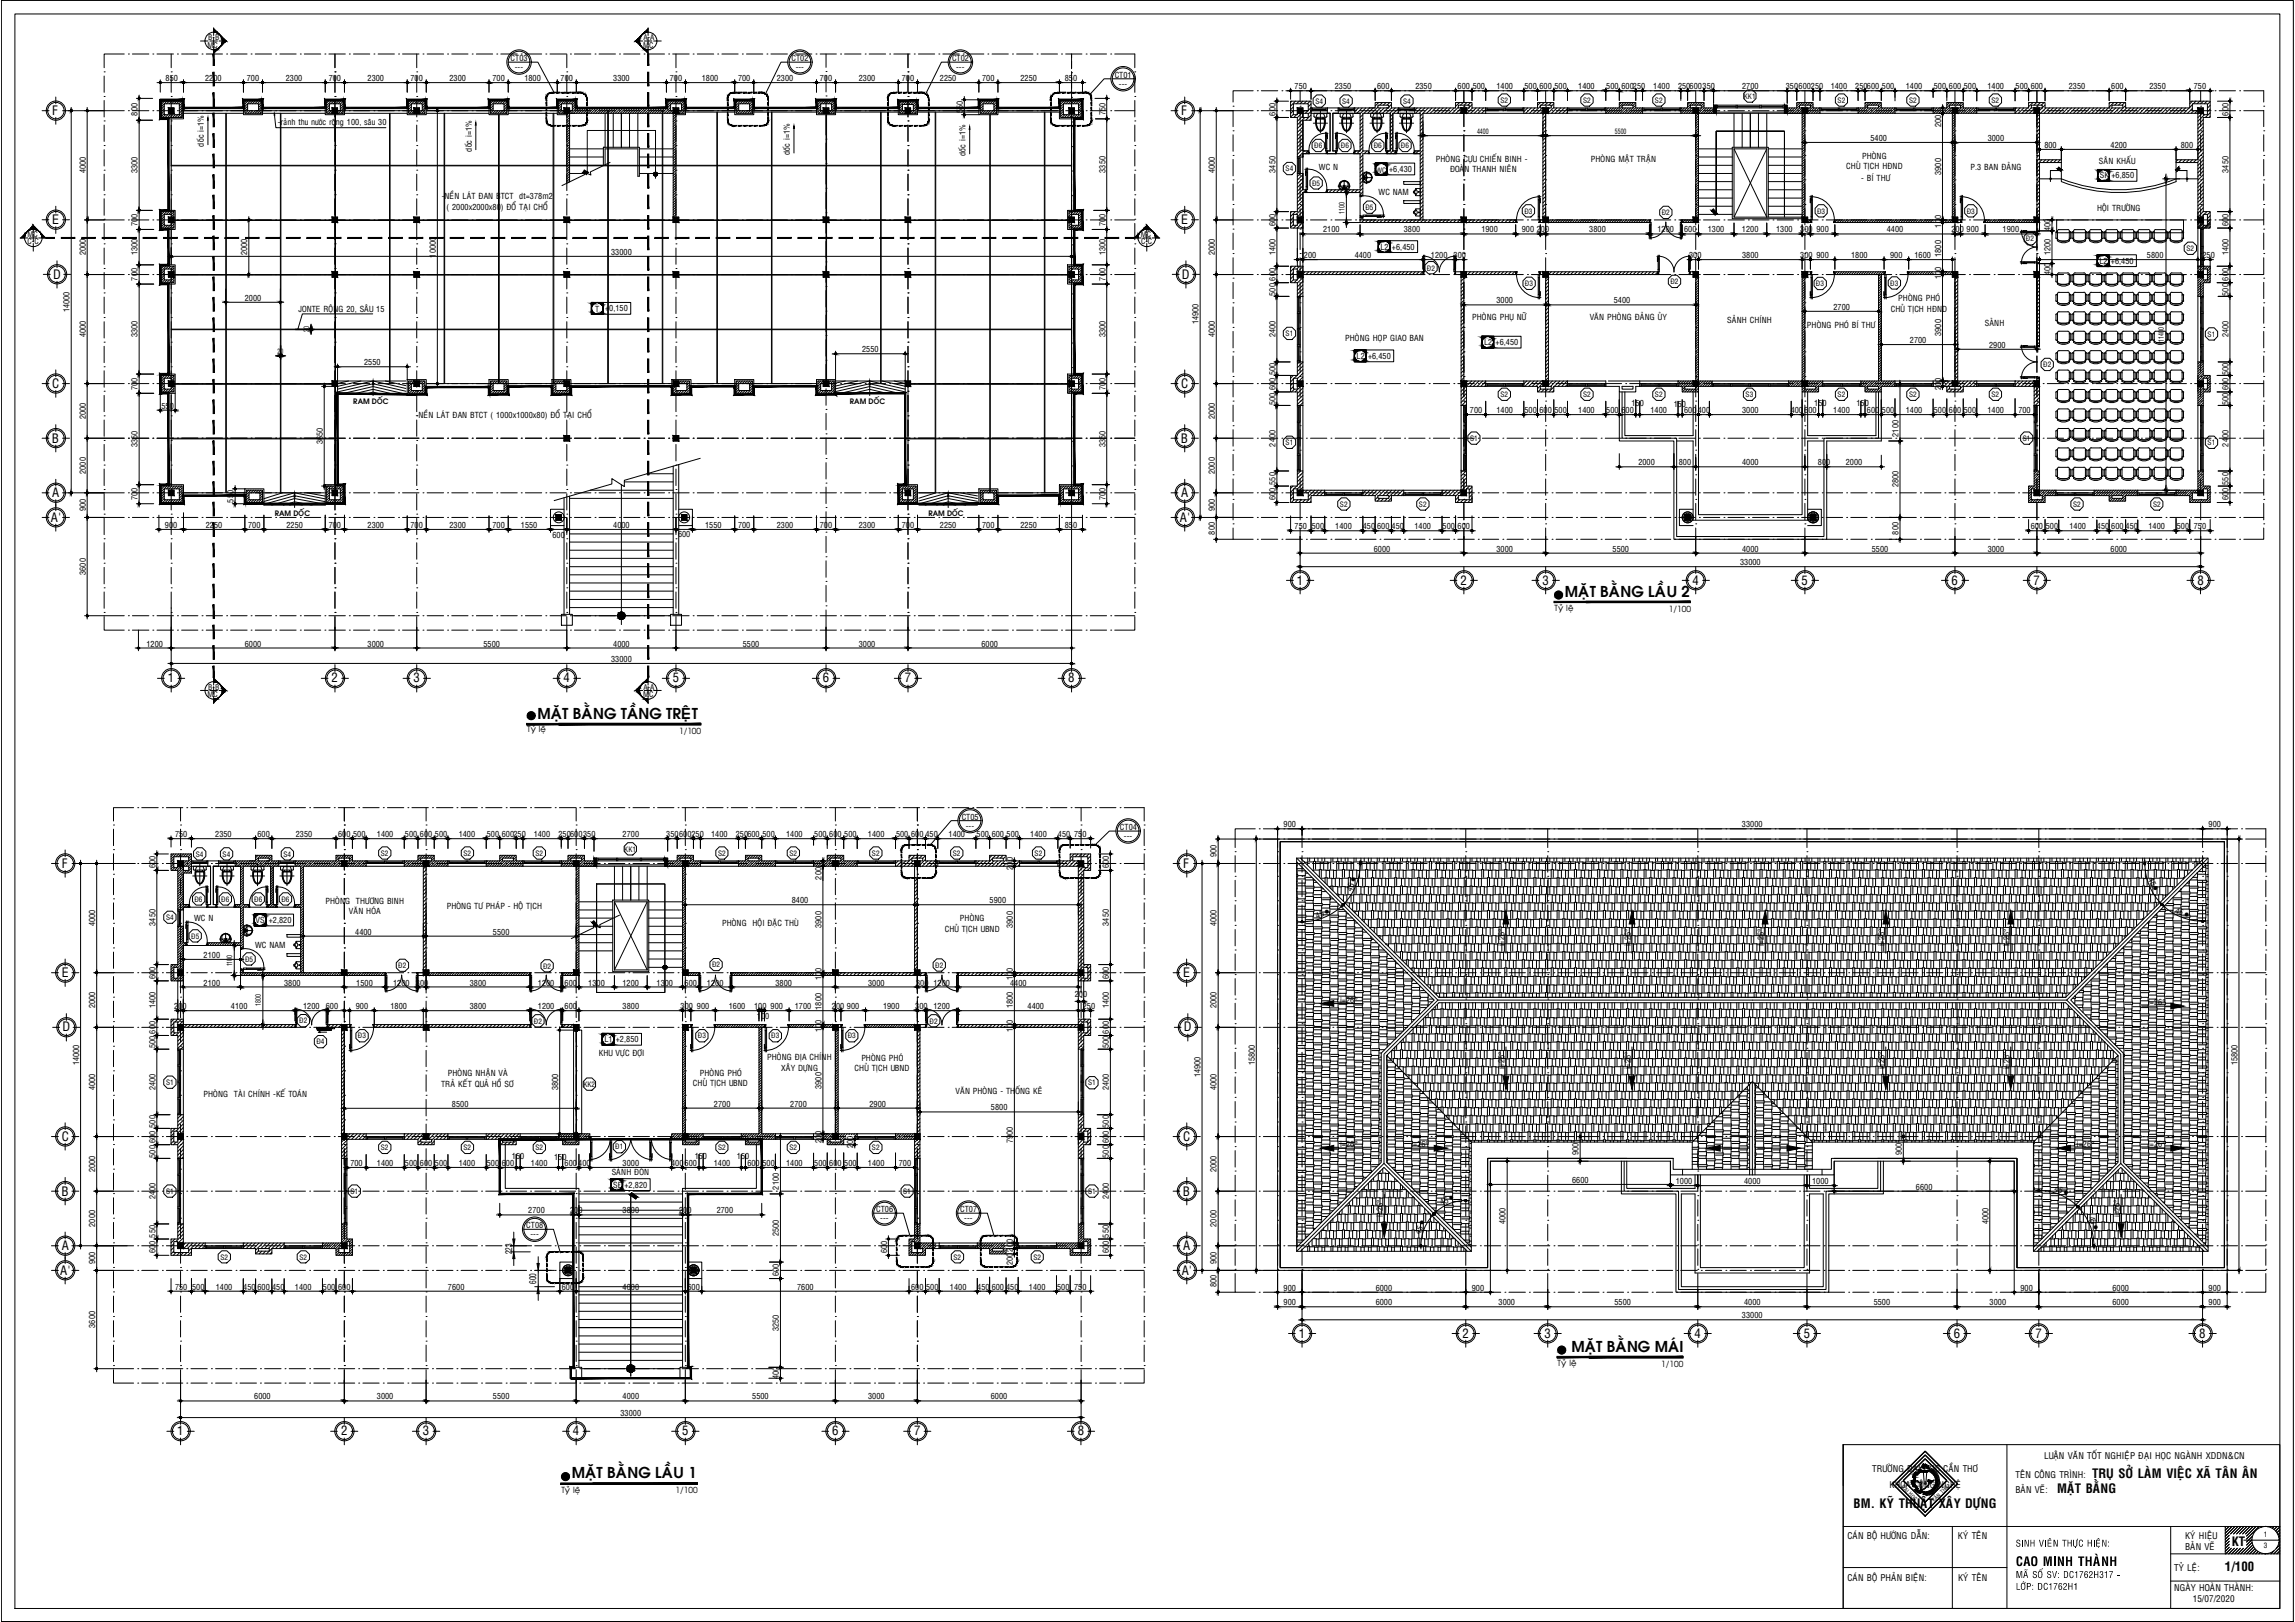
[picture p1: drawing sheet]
<svg xmlns="http://www.w3.org/2000/svg" width="841mm" height="594mm" viewBox="0 0 841 594" stroke-linecap="round" stroke-linejoin="round" font-family="sans-serif">
<defs><g id="words">
<g font-size="5.4">
<text x="573.5" y="218.5">MAË</text>
<text x="582.6" y="218.5">T BAÈ</text>
<text x="593.8" y="218.5">NG LAÀ</text>
<text x="610.6" y="218.5">U 2</text>
<text x="197" y="263.3">MAË</text>
<text x="206.1" y="263.3">T BAÈ</text>
<text x="217.4" y="263.3">NG TAÀ</text>
<text x="234" y="263.3">NG TREÄ</text>
<text x="253.5" y="263.3">T</text>
<text x="575.9" y="495.3">MAË</text>
<text x="585" y="495.3">T BAÈ</text>
<text x="596.3" y="495.3">NG MAÙ</text>
<text x="615.5" y="495.3">I</text>
<text x="209.5" y="541.4">MAË</text>
<text x="218.6" y="541.4">T BAÈ</text>
<text x="229.9" y="541.4">NG LAÀ</text>
<text x="246.7" y="541.4">U 1</text>
</g>
<g font-size="4.7">
<text x="19.2" y="42.1">F</text>
<text x="432.9" y="42.1">F</text>
<text x="19.2" y="82.1">E</text>
<text x="432.9" y="82.1">E</text>
<text x="19.4" y="102.1">D</text>
<text x="433.1" y="102.1">D</text>
<text x="19.2" y="142.1">C</text>
<text x="432.9" y="142.1">C</text>
<text x="19.1" y="162.1">B</text>
<text x="432.8" y="162.1">B</text>
<text x="19.2" y="182.1">A</text>
<text x="432.9" y="182.1">A</text>
<text x="18.7" y="191.1">A'</text>
<text x="432.4" y="191.1">A'</text>
<text x="475.2" y="214.1">1</text>
<text x="535.2" y="214.1">2</text>
<text x="565.2" y="214.1">3</text>
<text x="620.2" y="214.1">4</text>
<text x="660.2" y="214.1">5</text>
<text x="715.2" y="214.1">6</text>
<text x="745.2" y="214.1">7</text>
<text x="805.2" y="214.1">8</text>
<text x="61.5" y="250">1</text>
<text x="121.5" y="250">2</text>
<text x="151.5" y="250">3</text>
<text x="206.5" y="250">4</text>
<text x="246.5" y="250">5</text>
<text x="301.5" y="250">6</text>
<text x="331.5" y="250">7</text>
<text x="391.5" y="250">8</text>
<text x="22.6" y="317.9">F</text>
<text x="433.6" y="317.9">F</text>
<text x="22.6" y="357.8">E</text>
<text x="433.6" y="357.8">E</text>
<text x="22.9" y="377.8">D</text>
<text x="433.8" y="377.8">D</text>
<text x="22.6" y="417.8">C</text>
<text x="433.6" y="417.8">C</text>
<text x="22.5" y="437.9">B</text>
<text x="433.5" y="437.9">B</text>
<text x="22.6" y="457.8">A</text>
<text x="433.6" y="457.8">A</text>
<text x="22.1" y="466.8">A'</text>
<text x="433.1" y="466.8">A'</text>
<text x="475.9" y="489.9">1</text>
<text x="535.9" y="489.9">2</text>
<text x="566" y="489.9">3</text>
<text x="621" y="489.9">4</text>
<text x="661" y="489.9">5</text>
<text x="716" y="489.9">6</text>
<text x="745.9" y="489.9">7</text>
<text x="805.9" y="489.9">8</text>
<text x="65" y="525.8">1</text>
<text x="125" y="525.8">2</text>
<text x="154.9" y="525.8">3</text>
<text x="209.9" y="525.8">4</text>
<text x="249.9" y="525.8">5</text>
<text x="304.9" y="525.8">6</text>
<text x="335" y="525.8">7</text>
<text x="395" y="525.8">8</text>
<text x="766.7" y="541.5">TRUÏ SÔÛ LAØM VIEÄ</text>
<text x="800.7" y="541.5">C XAÕ TAÂ</text>
<text x="817.1" y="541.5">N AÂ</text>
<text x="824.4" y="541.5">N</text>
<text x="753.9" y="546.7">MAËT BAÈ</text>
<text x="769.8" y="546.7">NG</text>
<text x="679.3" y="552.4">BM. KYÕ THUAÄ</text>
<text x="706.5" y="552.4">T XAÂ</text>
<text x="715.9" y="552.4">Y DÖÏNG</text>
<text x="817.8" y="566.2">KT</text>
<text x="738.7" y="573.6">CAO MINH THAØNH</text>
<text x="815.3" y="575.5">1/100</text>
</g>
<g font-size="3.3">
<text x="187.6" y="459.4" transform="rotate(-90 187.6 459.4)">223</text>
<text x="196.5" y="470.3" transform="rotate(-90 196.5 470.3)">600</text>
<text x="686.1" y="539.1">TRÖÔØNG ÑAÏI HOÏC CAÀN THÔ</text>
<text x="749.1" y="534.3">LUAÄN VAÊN TOÁT NGHIEÄP ÑAÏI HOÏC NGAØNH XDDN&amp;CN</text>
<text x="692.5" y="545.1">KHOA COÂNG NGHEÄ</text>
<text x="738.6" y="541.5">TEÂN COÂNG TRÌNH:</text>
<text x="738.6" y="546.8">BAÛN VEÕ:</text>
<text x="677" y="563.7">CAÙN BOÄ HÖÔÙNG DAÃN:</text>
<text x="717.5" y="563.7">KYÙ TEÂN</text>
<text x="800.7" y="563.9">KYÙ HIEÄU</text>
<text x="738.5" y="566.5">SINH VIEÂN THÖÏC HIEÄN:</text>
<text x="800.7" y="567.9">BAÛN VEÕ</text>
<text x="796.7" y="575.4">TYÛ LEÄ:</text>
<text x="677" y="579.1">CAÙN BOÄ PHAÛN BIEÄN:</text>
<text x="717.5" y="579.1">KYÙ TEÂN</text>
<text x="738.5" y="577.9">MAÕ SOÁ SV: DC1762H317 -</text>
<text x="738.5" y="582.3">LÔÙP: DC1762H1</text>
<text x="796.7" y="582.6">NGAØY HOAØN THAØNH:</text>
<text x="803.6" y="586.6">15/07/2020</text>
</g>
<g font-size="3.1">
<text x="736.4" y="341.4" transform="rotate(-90 736.4 341.4)">°</text>
<text x="736.4" y="386.4" transform="rotate(-90 736.4 386.4)">°</text>
<text x="766.4" y="420.2">°</text>
</g>
<g font-size="3">
<text x="187.1" y="22.4">CT03</text>
<text x="290.1" y="22.4">CT02'</text>
<text x="348.9" y="22.4">CT02</text>
<text x="60.7" y="29.7">850</text>
<text x="75.2" y="29.7">2200</text>
<text x="90.4" y="29.7">700</text>
<text x="104.7" y="29.7">2300</text>
<text x="120.5" y="29.7">700</text>
<text x="134.7" y="29.7">2300</text>
<text x="150.4" y="29.7">700</text>
<text x="164.7" y="29.7">2300</text>
<text x="180.5" y="29.7">700</text>
<text x="188.7" y="25.6">---</text>
<text x="192.2" y="29.7">1800</text>
<text x="205.4" y="29.7">700</text>
<text x="224.7" y="29.7">3300</text>
<text x="245.4" y="29.7">700</text>
<text x="257.2" y="29.7">1800</text>
<text x="270.4" y="29.7">700</text>
<text x="284.7" y="29.7">2300</text>
<text x="291.6" y="25.6">---</text>
<text x="300.4" y="29.7">700</text>
<text x="314.7" y="29.7">2300</text>
<text x="330.5" y="29.7">700</text>
<text x="344.4" y="29.7">2250</text>
<text x="350.4" y="25.6">---</text>
<text x="359.9" y="29.7">700</text>
<text x="374" y="29.7">2250</text>
<text x="390.2" y="29.7">850</text>
<text x="408.5" y="28.5">CT01</text>
<text x="410" y="31.7">---</text>
<text x="474.4" y="32.7">750</text>
<text x="489.1" y="32.7">2350</text>
<text x="504.6" y="32.7">600</text>
<text x="518.7" y="32.7">2350</text>
<text x="534.2" y="32.7">600</text>
<text x="539.7" y="32.7">500</text>
<text x="548.4" y="32.7">1400</text>
<text x="558.7" y="32.7">500</text>
<text x="564.1" y="32.7">600</text>
<text x="569.7" y="32.7">500</text>
<text x="578.4" y="32.7">1400</text>
<text x="588.6" y="32.7">500</text>
<text x="594.2" y="32.7">600250</text>
<text x="605.9" y="32.7">1400</text>
<text x="614.9" y="32.7">250600350</text>
<text x="638.4" y="32.7">2700</text>
<text x="654.4" y="32.7">350</text>
<text x="659.1" y="32.7">600250</text>
<text x="670.9" y="32.7">1400</text>
<text x="679.9" y="32.7">250600</text>
<text x="689.7" y="32.7">500</text>
<text x="698.4" y="32.7">1400</text>
<text x="708.7" y="32.7">500</text>
<text x="714.2" y="32.7">600</text>
<text x="719.6" y="32.7">500</text>
<text x="728.3" y="32.7">1400</text>
<text x="738.6" y="32.7">500</text>
<text x="744.2" y="32.7">600</text>
<text x="758.1" y="32.7">2350</text>
<text x="773.7" y="32.7">600</text>
<text x="787.7" y="32.7">2350</text>
<text x="803.9" y="32.7">750</text>
<text x="352.8" y="41.6" transform="rotate(-90 352.8 41.6)">550</text>
<text x="50.4" y="42.3" transform="rotate(-90 50.4 42.3)">800</text>
<text x="101.8" y="45.9">-raûnh thu nöôùc roäng 100, saâu 30</text>
<text x="405.1" y="42.1" transform="rotate(-90 405.1 42.1)">750</text>
<text x="467.4" y="42.3" transform="rotate(-90 467.4 42.3)">600</text>
<text x="711.3" y="46.5" transform="rotate(-90 711.3 46.5)">200</text>
<text x="816.6" y="42.3" transform="rotate(-90 816.6 42.3)">600</text>
<text x="74.7" y="53.7" transform="rotate(-90 74.7 53.7)">doác i=1%</text>
<text x="685.4" y="51.7">5400</text>
<text x="728.4" y="51.7">3000</text>
<text x="172.8" y="55.5" transform="rotate(-90 172.8 55.5)">doác i=1%</text>
<text x="289.4" y="56.7" transform="rotate(-90 289.4 56.7)">doác i=1%</text>
<text x="353.8" y="57.1" transform="rotate(-90 353.8 57.1)">doác i=1%</text>
<text x="526.2" y="59.3">PHOØNG CÖÏU CHIEÁN BINH -</text>
<text x="583" y="59.2">PHOØNG MAÄT TRAÄN</text>
<text x="682.4" y="58.1">PHOØNG</text>
<text x="749.2" y="54.2">800</text>
<text x="769.2" y="59.9">SAÂN KHAÁU</text>
<text x="773.4" y="54.2">4200</text>
<text x="799.1" y="54.2">800</text>
<text x="31.4" y="63.5" transform="rotate(-90 31.4 63.5)">4000</text>
<text x="50.4" y="63.5" transform="rotate(-90 50.4 63.5)">3300</text>
<text x="405.1" y="63.3" transform="rotate(-90 405.1 63.3)">3350</text>
<text x="445.1" y="63.5" transform="rotate(-90 445.1 63.5)">4000</text>
<text x="467.4" y="63.3" transform="rotate(-90 467.4 63.3)">3450</text>
<text x="483.3" y="62.3">WC N</text>
<text x="509.1" y="63">+6,430</text>
<text x="531.4" y="63.1">ÑOAØN THANH NIEÂN</text>
<text x="676.6" y="61.9">CHUÛ TÒCH HÑND</text>
<text x="711.3" y="64" transform="rotate(-90 711.3 64)">3900</text>
<text x="722.1" y="62.1">P.3 BAN ÑAÛNG</text>
<text x="769.6" y="65.4">SK</text>
<text x="773.7" y="65.4">+6,850</text>
<text x="816.6" y="63.3" transform="rotate(-90 816.6 63.3)">3450</text>
<text x="505.1" y="71.5">WC NAM</text>
<text x="682.1" y="66.3">- BÍ THÖ</text>
<text x="161.9" y="73">-NEÀN LAÙT ÑAN BTCT dt=378m2</text>
<text x="163.6" y="76.8">( 2000x2000x80) ÑOÅ TAÏI CHOÅ</text>
<text x="768.5" y="77.1">HOÄI TRÖÔØNG</text>
<text x="50.4" y="82.8" transform="rotate(-90 50.4 82.8)">700</text>
<text x="405.1" y="82.8" transform="rotate(-90 405.1 82.8)">700</text>
<text x="467.4" y="82.8" transform="rotate(-90 467.4 82.8)">600</text>
<text x="711.3" y="83.3" transform="rotate(-90 711.3 83.3)">100</text>
<text x="816.6" y="82.8" transform="rotate(-90 816.6 82.8)">600</text>
<text x="484.9" y="85.1">2100</text>
<text x="514.4" y="85.1">3800</text>
<text x="542.9" y="85.1">1900</text>
<text x="557.7" y="85.1">900</text>
<text x="563.2" y="85.1">200</text>
<text x="582.4" y="85.1">3800</text>
<text x="607.4" y="85.1">1200</text>
<text x="617.2" y="85.1">600</text>
<text x="625.9" y="85.1">1300</text>
<text x="638.4" y="85.1">1200</text>
<text x="650.9" y="85.1">1300</text>
<text x="659.7" y="85.1">300</text>
<text x="665.7" y="85.1">900</text>
<text x="691.5" y="85.1">4400</text>
<text x="715.1" y="85.1">200</text>
<text x="720.7" y="85.1">900</text>
<text x="733.9" y="85.1">1900</text>
<text x="751.4" y="84.7" transform="rotate(-90 751.4 84.7)">400</text>
<text x="31.4" y="93.6" transform="rotate(-90 31.4 93.6)">2000</text>
<text x="50.4" y="93.6" transform="rotate(-90 50.4 93.6)">1300</text>
<text x="90.6" y="93.6" transform="rotate(-90 90.6 93.6)">2000</text>
<text x="159.7" y="94.3" transform="rotate(-90 159.7 94.3)">10000</text>
<text x="224" y="93.3">33000</text>
<text x="405.1" y="93.6" transform="rotate(-90 405.1 93.6)">1300</text>
<text x="445.1" y="93.6" transform="rotate(-90 445.1 93.6)">2000</text>
<text x="467.4" y="93.6" transform="rotate(-90 467.4 93.6)">1400</text>
<text x="477.8" y="94.5">200</text>
<text x="496.4" y="94.5">4400</text>
<text x="505.9" y="91.5">L2</text>
<text x="510.1" y="91.4">+6,450</text>
<text x="524.4" y="94.5">1200</text>
<text x="532.7" y="94.5">300</text>
<text x="619" y="94.5">300</text>
<text x="638.4" y="94.5">3800</text>
<text x="659.7" y="94.5">300</text>
<text x="665.7" y="94.5">900</text>
<text x="678.4" y="94.5">1800</text>
<text x="692.7" y="94.5">900</text>
<text x="701.5" y="94.5">1600</text>
<text x="711.3" y="94.1" transform="rotate(-90 711.3 94.1)">1800</text>
<text x="751.4" y="93.6" transform="rotate(-90 751.4 93.6)">1200</text>
<text x="786.8" y="94.5">5800</text>
<text x="807.1" y="94.5">250</text>
<text x="816.6" y="93.6" transform="rotate(-90 816.6 93.6)">1400</text>
<text x="751.4" y="100.7" transform="rotate(-90 751.4 100.7)">400</text>
<text x="769.4" y="96.6">L2</text>
<text x="773.6" y="96.6">+6,450</text>
<text x="50.4" y="102.8" transform="rotate(-90 50.4 102.8)">700</text>
<text x="405.1" y="102.8" transform="rotate(-90 405.1 102.8)">700</text>
<text x="467.4" y="102.8" transform="rotate(-90 467.4 102.8)">600</text>
<text x="711.3" y="102.3" transform="rotate(-90 711.3 102.3)">100</text>
<text x="816.6" y="102.8" transform="rotate(-90 816.6 102.8)">600</text>
<text x="89.7" y="110.1">2000</text>
<text x="467.4" y="108.3" transform="rotate(-90 467.4 108.3)">500</text>
<text x="548.4" y="111.1">3000</text>
<text x="591.4" y="111.1">5400</text>
<text x="671.9" y="113.4">2700</text>
<text x="695.6" y="110.3">PHOØNG PHOÙ</text>
<text x="816.6" y="108.3" transform="rotate(-90 816.6 108.3)">500</text>
<text x="25.5" y="114.3" transform="rotate(-90 25.5 114.3)">14000</text>
<text x="109.4" y="114.3">JONTE ROÄNG 20, SAÂU 15</text>
<text x="218.1" y="114.1">T</text>
<text x="221.7" y="114.1">+0,150</text>
<text x="439.2" y="118.8" transform="rotate(-90 439.2 118.8)">14900</text>
<text x="539.5" y="117.1">PHOØNG PHUÏ NÖÕ</text>
<text x="582.5" y="117.1">VAÊN PHOØNG ÑAÛNG UÛY</text>
<text x="633" y="118.2">SAÛNH CHÍNH</text>
<text x="692.9" y="114.1">CHUÛ TÒCH HÑND</text>
<text x="727.3" y="119.3">SAÛNH</text>
<text x="31.4" y="123.5" transform="rotate(-90 31.4 123.5)">4000</text>
<text x="50.4" y="123.5" transform="rotate(-90 50.4 123.5)">3300</text>
<text x="405.1" y="123.5" transform="rotate(-90 405.1 123.5)">3300</text>
<text x="445.1" y="123.5" transform="rotate(-90 445.1 123.5)">4000</text>
<text x="467.4" y="123.5" transform="rotate(-90 467.4 123.5)">2400</text>
<text x="493" y="124.8">PHOØNG HOÏP GIAO BAN</text>
<text x="662.2" y="120.1">PHOØNG PHOÙ BÍ THÖ</text>
<text x="699.9" y="125.6">2700</text>
<text x="711.3" y="123" transform="rotate(-90 711.3 123)">3900</text>
<text x="816.6" y="123.5" transform="rotate(-90 816.6 123.5)">2400</text>
<text x="315.9" y="129.1">2550</text>
<text x="497.1" y="131.5">L2</text>
<text x="501.3" y="131.4">+6,450</text>
<text x="543.9" y="126.5">L2</text>
<text x="548.1" y="126.5">+6,450</text>
<text x="728.9" y="127.4">2900</text>
<text x="133.4" y="133.8">2550</text>
<text x="467.4" y="137.3" transform="rotate(-90 467.4 137.3)">500</text>
<text x="816.6" y="137.3" transform="rotate(-90 816.6 137.3)">500</text>
<text x="50.4" y="142.8" transform="rotate(-90 50.4 142.8)">700</text>
<text x="405.1" y="142.8" transform="rotate(-90 405.1 142.8)">700</text>
<text x="467.4" y="142.8" transform="rotate(-90 467.4 142.8)">600</text>
<text x="711.3" y="142.8" transform="rotate(-90 711.3 142.8)">200</text>
<text x="816.6" y="142.8" transform="rotate(-90 816.6 142.8)">600</text>
<text x="59.2" y="149.7">550</text>
<text x="467.4" y="148.3" transform="rotate(-90 467.4 148.3)">500</text>
<text x="597.9" y="148.9">150</text>
<text x="613.3" y="149.1">150</text>
<text x="664.8" y="148.9">150</text>
<text x="680.3" y="148.9">150</text>
<text x="816.6" y="148.3" transform="rotate(-90 816.6 148.3)">500</text>
<text x="31.4" y="153.6" transform="rotate(-90 31.4 153.6)">2000</text>
<text x="152.3" y="153.3">-NEÀN LAÙT ÑAN BTCT ( 1000x1000x80) ÑOÅ TAÏI CHOÅ</text>
<text x="445.1" y="153.6" transform="rotate(-90 445.1 153.6)">2000</text>
<text x="538.7" y="151.3">700</text>
<text x="548.4" y="151.3">1400</text>
<text x="558.7" y="151.3">500</text>
<text x="564.1" y="151.3">600</text>
<text x="569.7" y="151.3">500</text>
<text x="578.4" y="151.3">1400</text>
<text x="588.6" y="151.3">500</text>
<text x="594.2" y="151.3">600</text>
<text x="604.8" y="151.3">1400</text>
<text x="617.2" y="151.3">600</text>
<text x="622.2" y="151.3">400</text>
<text x="638.4" y="151.3">3000</text>
<text x="656.2" y="151.3">400</text>
<text x="661.2" y="151.3">600</text>
<text x="671.8" y="151.3">1400</text>
<text x="684.1" y="151.3">600</text>
<text x="689.7" y="151.3">500</text>
<text x="698.4" y="151.3">1400</text>
<text x="708.7" y="151.3">500</text>
<text x="714.2" y="151.3">600</text>
<text x="719.6" y="151.3">500</text>
<text x="728.3" y="151.3">1400</text>
<text x="739.6" y="151.3">700</text>
<text x="695.7" y="159.9" transform="rotate(-90 695.7 159.9)">2100</text>
<text x="50.4" y="163.8" transform="rotate(-90 50.4 163.8)">3350</text>
<text x="118.3" y="162.8" transform="rotate(-90 118.3 162.8)">3650</text>
<text x="405.1" y="163.8" transform="rotate(-90 405.1 163.8)">3350</text>
<text x="467.4" y="163.5" transform="rotate(-90 467.4 163.5)">2400</text>
<text x="816.6" y="163.5" transform="rotate(-90 816.6 163.5)">2400</text>
<text x="31.4" y="173.6" transform="rotate(-90 31.4 173.6)">2000</text>
<text x="445.1" y="173.6" transform="rotate(-90 445.1 173.6)">2000</text>
<text x="600.4" y="170.4">2000</text>
<text x="615.2" y="170.4">800</text>
<text x="638.4" y="170.4">4000</text>
<text x="666.2" y="170.4">800</text>
<text x="676.4" y="170.4">2000</text>
<text x="467.4" y="177.5" transform="rotate(-90 467.4 177.5)">550</text>
<text x="695.7" y="178.5" transform="rotate(-90 695.7 178.5)">2800</text>
<text x="816.6" y="177.5" transform="rotate(-90 816.6 177.5)">550</text>
<text x="50.4" y="183.3" transform="rotate(-90 50.4 183.3)">700</text>
<text x="85.6" y="184.1" transform="rotate(-90 85.6 184.1)">550</text>
<text x="405.1" y="183.3" transform="rotate(-90 405.1 183.3)">700</text>
<text x="467.4" y="183.3" transform="rotate(-90 467.4 183.3)">600</text>
<text x="816.6" y="183.3" transform="rotate(-90 816.6 183.3)">600</text>
<text x="31.4" y="187.3" transform="rotate(-90 31.4 187.3)">900</text>
<text x="445.1" y="187.3" transform="rotate(-90 445.1 187.3)">900</text>
<text x="60.5" y="193.3">900</text>
<text x="75.4" y="193.3">2250</text>
<text x="90.9" y="193.3">700</text>
<text x="105" y="193.3">2250</text>
<text x="120.5" y="193.3">700</text>
<text x="134.7" y="193.3">2300</text>
<text x="150.4" y="193.3">700</text>
<text x="164.7" y="193.3">2300</text>
<text x="180.5" y="193.3">700</text>
<text x="190.9" y="193.3">1550</text>
<text x="202.4" y="197.1">600</text>
<text x="224.7" y="193.3">4000</text>
<text x="248.5" y="196.8">600</text>
<text x="258.4" y="193.3">1550</text>
<text x="270.4" y="193.3">700</text>
<text x="284.7" y="193.3">2300</text>
<text x="300.4" y="193.3">700</text>
<text x="314.7" y="193.3">2300</text>
<text x="330.5" y="193.3">700</text>
<text x="344.4" y="193.3">2250</text>
<text x="359.9" y="193.3">700</text>
<text x="374" y="193.3">2250</text>
<text x="390.2" y="193.3">850</text>
<text x="445.1" y="195.8" transform="rotate(-90 445.1 195.8)">800</text>
<text x="474.4" y="193.8">750</text>
<text x="480.7" y="193.8">500</text>
<text x="489.3" y="193.8">1400</text>
<text x="499.4" y="193.8">450</text>
<text x="504.6" y="193.8">600</text>
<text x="510" y="193.8">450</text>
<text x="518.4" y="193.8">1400</text>
<text x="528.6" y="193.8">500</text>
<text x="534.2" y="193.8">600</text>
<text x="695.7" y="195.8" transform="rotate(-90 695.7 195.8)">800</text>
<text x="744.2" y="193.8">600</text>
<text x="749.7" y="193.8">500</text>
<text x="758.4" y="193.8">1400</text>
<text x="768.4" y="193.8">450</text>
<text x="773.7" y="193.8">600</text>
<text x="779" y="193.8">450</text>
<text x="787.3" y="193.8">1400</text>
<text x="797.7" y="193.8">500</text>
<text x="803.9" y="193.8">750</text>
<text x="503.4" y="202">6000</text>
<text x="548.4" y="202">3000</text>
<text x="590.9" y="202">5500</text>
<text x="638.4" y="202">4000</text>
<text x="685.9" y="202">5500</text>
<text x="728.4" y="202">3000</text>
<text x="773.4" y="202">6000</text>
<text x="637.7" y="207">33000</text>
<text x="31.4" y="210.5" transform="rotate(-90 31.4 210.5)">3600</text>
<text x="569.7" y="223.9">Tyû leä</text>
<text x="611.6" y="224.1">1/100</text>
<text x="53.7" y="236.8">1200</text>
<text x="89.7" y="236.8">6000</text>
<text x="134.7" y="236.8">3000</text>
<text x="177.2" y="236.8">5500</text>
<text x="224.7" y="236.8">4000</text>
<text x="272.2" y="236.8">5500</text>
<text x="314.7" y="236.8">3000</text>
<text x="359.7" y="236.8">6000</text>
<text x="224" y="242.5">33000</text>
<text x="193.2" y="268.1">Tyû leä</text>
<text x="248.9" y="268.8">1/100</text>
<text x="352.4" y="300.2">CT05</text>
<text x="353.9" y="303.5">---</text>
<text x="410.4" y="304">CT04</text>
<text x="470.4" y="303.1">900</text>
<text x="638.4" y="303.1">33000</text>
<text x="809.4" y="303.1">900</text>
<text x="64.1" y="306.6">750</text>
<text x="78.9" y="306.6">2350</text>
<text x="94.4" y="306.6">600</text>
<text x="108.4" y="306.6">2350</text>
<text x="123.9" y="306.6">600</text>
<text x="129.4" y="306.6">500</text>
<text x="138.1" y="306.6">1400</text>
<text x="148.4" y="306.6">500</text>
<text x="153.9" y="306.6">600</text>
<text x="159.4" y="306.6">500</text>
<text x="168.1" y="306.6">1400</text>
<text x="178.4" y="306.6">500</text>
<text x="183.9" y="306.6">600250</text>
<text x="195.6" y="306.6">1400</text>
<text x="204.7" y="306.6">250600350</text>
<text x="228.2" y="306.6">2700</text>
<text x="244.2" y="306.6">350</text>
<text x="248.9" y="306.6">600250</text>
<text x="260.6" y="306.6">1400</text>
<text x="269.6" y="306.6">250600</text>
<text x="279.4" y="306.6">500</text>
<text x="288.1" y="306.6">1400</text>
<text x="298.4" y="306.6">500</text>
<text x="303.9" y="306.6">600</text>
<text x="309.4" y="306.6">500</text>
<text x="318.1" y="306.6">1400</text>
<text x="328.4" y="306.6">500</text>
<text x="333.9" y="306.6">600</text>
<text x="339.2" y="306.6">450</text>
<text x="347.6" y="306.6">1400</text>
<text x="357.9" y="306.6">500</text>
<text x="363.4" y="306.6">600</text>
<text x="368.9" y="306.6">500</text>
<text x="377.6" y="306.6">1400</text>
<text x="387.7" y="306.6">450</text>
<text x="393.6" y="306.6">750</text>
<text x="411.9" y="307.2">---</text>
<text x="445.8" y="314" transform="rotate(-90 445.8 314)">900</text>
<text x="57" y="318" transform="rotate(-90 57 318)">600</text>
<text x="301.1" y="322.2" transform="rotate(-90 301.1 322.2)">200</text>
<text x="371.2" y="318.6" transform="rotate(-90 371.2 318.6)">200</text>
<text x="406.3" y="318" transform="rotate(-90 406.3 318)">600</text>
<text x="787.1" y="321.9" transform="rotate(67 787.1 321.9)">45°</text>
<text x="495.4" y="326.6" transform="rotate(-68 495.4 326.6)">45°</text>
<text x="119.3" y="330.9">PHOØNG THÖÔNG BINH</text>
<text x="127.8" y="334.7">VAÊN HOÙA</text>
<text x="163.7" y="333">PHOØNG TÖ PHAÙP - HOÄ TÒCH</text>
<text x="290.1" y="330.9">8400</text>
<text x="362.6" y="330.9">5900</text>
<text x="796.9" y="334.4" transform="rotate(22 796.9 334.4)">45°</text>
<text x="34.9" y="339.3" transform="rotate(-90 34.9 339.3)">4000</text>
<text x="57" y="339.1" transform="rotate(-90 57 339.1)">3450</text>
<text x="71.1" y="337.2">WC N</text>
<text x="93.6" y="338.2">VS</text>
<text x="98.5" y="338.1">+2,820</text>
<text x="264.6" y="339.1">PHOØNG HOÄI ÑAËC THUØ</text>
<text x="301.1" y="339.8" transform="rotate(-90 301.1 339.8)">3900</text>
<text x="346.2" y="341.3">CHUÛ TÒCH UBND</text>
<text x="351.8" y="337.5">PHOØNG</text>
<text x="371.2" y="339.8" transform="rotate(-90 371.2 339.8)">3900</text>
<text x="406.3" y="339.1" transform="rotate(-90 406.3 339.1)">3450</text>
<text x="445.8" y="339.3" transform="rotate(-90 445.8 339.3)">4000</text>
<text x="482.7" y="336.5" transform="rotate(-23 482.7 336.5)">45°</text>
<text x="93.5" y="347.1">WC NAM</text>
<text x="130.2" y="342.3">4400</text>
<text x="180.7" y="342.3">5500</text>
<text x="551.4" y="346.6" transform="rotate(-90 551.4 346.6)">i=26°</text>
<text x="597.6" y="346.6" transform="rotate(-90 597.6 346.6)">i=26°</text>
<text x="646.4" y="346.6" transform="rotate(-90 646.4 346.6)">i=26°</text>
<text x="690.6" y="346.6" transform="rotate(-90 690.6 346.6)">i=26°</text>
<text x="736.4" y="346.6" transform="rotate(-91 736.4 346.6)">i=26</text>
<text x="74.6" y="350.9">2100</text>
<text x="57" y="358.6" transform="rotate(-90 57 358.6)">600</text>
<text x="301.1" y="359.1" transform="rotate(-90 301.1 359.1)">100</text>
<text x="371.2" y="359.1" transform="rotate(-90 371.2 359.1)">100</text>
<text x="406.3" y="358.6" transform="rotate(-90 406.3 358.6)">600</text>
<text x="74.6" y="361">2100</text>
<text x="104.1" y="361">3800</text>
<text x="130.6" y="361">1500</text>
<text x="144.1" y="361">1200</text>
<text x="152.4" y="361">300</text>
<text x="172.1" y="361">3800</text>
<text x="197.1" y="361">1200</text>
<text x="206.9" y="361">600</text>
<text x="215.6" y="361">1300</text>
<text x="228.1" y="361">1200</text>
<text x="240.6" y="361">1300</text>
<text x="250.9" y="361">600</text>
<text x="259.1" y="361">1200</text>
<text x="284.2" y="361">3800</text>
<text x="318.1" y="361">3000</text>
<text x="335.7" y="361">300</text>
<text x="342.1" y="361">1200</text>
<text x="370.1" y="361">4400</text>
<text x="393.9" y="365.2">200</text>
<text x="34.9" y="369.3" transform="rotate(-90 34.9 369.3)">2000</text>
<text x="57" y="369.4" transform="rotate(-90 57 369.4)">1400</text>
<text x="63.9" y="369.6">200</text>
<text x="84.6" y="369.6">4100</text>
<text x="111.1" y="369.6">1200</text>
<text x="119.4" y="369.6">600</text>
<text x="130.4" y="369.6">900</text>
<text x="143.1" y="369.6">1800</text>
<text x="172.1" y="369.6">3800</text>
<text x="197.1" y="369.6">1200</text>
<text x="206.9" y="369.6">600</text>
<text x="228.2" y="369.6">3800</text>
<text x="249.4" y="369.6">300</text>
<text x="255.4" y="369.6">900</text>
<text x="267.1" y="369.6">1600</text>
<text x="276.4" y="369.6">100</text>
<text x="282.4" y="369.6">900</text>
<text x="291.3" y="369.6">1700</text>
<text x="301.1" y="369.8" transform="rotate(-90 301.1 369.8)">1800</text>
<text x="304.9" y="369.6">200</text>
<text x="310.4" y="369.6">900</text>
<text x="323.6" y="369.6">1900</text>
<text x="335.4" y="369.6">300</text>
<text x="342.1" y="369.6">1200</text>
<text x="371.2" y="369.4" transform="rotate(-90 371.2 369.4)">1800</text>
<text x="376.6" y="369.6">4400</text>
<text x="396.8" y="369.6">250</text>
<text x="406.3" y="369.4" transform="rotate(-90 406.3 369.4)">1400</text>
<text x="445.8" y="369.3" transform="rotate(-90 445.8 369.3)">2000</text>
<text x="491.1" y="367.2">i=26°</text>
<text x="787.2" y="368.1">i=26°</text>
<text x="277.4" y="373.2">100</text>
<text x="57" y="378.6" transform="rotate(-90 57 378.6)">600</text>
<text x="221.5" y="381.8">L1</text>
<text x="225.7" y="381.8">+2,850</text>
<text x="301.1" y="378.1" transform="rotate(-90 301.1 378.1)">100</text>
<text x="371.2" y="378.1" transform="rotate(-90 371.2 378.1)">100</text>
<text x="406.3" y="378.6" transform="rotate(-90 406.3 378.6)">600</text>
<text x="57" y="384" transform="rotate(-90 57 384)">500</text>
<text x="219.5" y="386.9">KHU VÖÏC ÑÔÏI</text>
<text x="281.1" y="388.3">PHOØNG ÑÒA CHÍNH</text>
<text x="315.7" y="388.6">PHOØNG PHOÙ</text>
<text x="406.3" y="384" transform="rotate(-90 406.3 384)">500</text>
<text x="29" y="390.1" transform="rotate(-90 29 390.1)">14000</text>
<text x="164.1" y="394.1">PHOØNG NHAÄN VAØ</text>
<text x="256.5" y="394.1">PHOØNG PHOÙ</text>
<text x="286.3" y="392.3">XAÂY DÖÏNG</text>
<text x="313.2" y="392.3">CHUÛ TÒCH UBND</text>
<text x="440" y="394.6" transform="rotate(-90 440 394.6)">14900</text>
<text x="459.8" y="390.1" transform="rotate(-90 459.8 390.1)">15800</text>
<text x="551.4" y="391.7" transform="rotate(-90 551.4 391.7)">i=26°</text>
<text x="597.6" y="391.7" transform="rotate(-90 597.6 391.7)">i=26°</text>
<text x="690.6" y="391.7" transform="rotate(-90 690.6 391.7)">i=26°</text>
<text x="736.4" y="391.7" transform="rotate(-91 736.4 391.7)">i=26</text>
<text x="820" y="390.1" transform="rotate(-90 820 390.1)">15800</text>
<text x="34.9" y="399.3" transform="rotate(-90 34.9 399.3)">4000</text>
<text x="57" y="399.3" transform="rotate(-90 57 399.3)">2400</text>
<text x="74.6" y="401.8">PHOØNG TAØI CHÍNH -KEÁ TOAÙN</text>
<text x="161.7" y="398.1">TRAÛ KEÁT QUAÛ HOÀ SÔ</text>
<text x="204.5" y="399.3" transform="rotate(-90 204.5 399.3)">3800</text>
<text x="253.9" y="397.9">CHUÛ TÒCH UBND</text>
<text x="301.1" y="398.8" transform="rotate(-90 301.1 398.8)">3900</text>
<text x="350.1" y="400.7">VAÊN PHOØNG - THOÁNG KEÂ</text>
<text x="406.3" y="399.3" transform="rotate(-90 406.3 399.3)">2400</text>
<text x="445.8" y="399.3" transform="rotate(-90 445.8 399.3)">4000</text>
<text x="165.6" y="405.4">8500</text>
<text x="261.6" y="405.3">2700</text>
<text x="289.6" y="405.3">2700</text>
<text x="318.6" y="405.3">2900</text>
<text x="363.2" y="406.7">5800</text>
<text x="57" y="413" transform="rotate(-90 57 413)">500</text>
<text x="406.3" y="413" transform="rotate(-90 406.3 413)">500</text>
<text x="57" y="418.6" transform="rotate(-90 57 418.6)">600</text>
<text x="301.1" y="418.6" transform="rotate(-90 301.1 418.6)">200</text>
<text x="371.2" y="418.8" transform="rotate(-90 371.2 418.8)">7900</text>
<text x="406.3" y="418.6" transform="rotate(-90 406.3 418.6)">600</text>
<text x="57" y="424" transform="rotate(-90 57 424)">500</text>
<text x="187.6" y="424.6">150</text>
<text x="203.1" y="424.8">150</text>
<text x="254.6" y="424.6">150</text>
<text x="270.1" y="424.7">150</text>
<text x="312.7" y="420.5" transform="rotate(-90 312.7 420.5)">200</text>
<text x="406.3" y="424" transform="rotate(-90 406.3 424)">500</text>
<text x="491.1" y="420.2">i=26°</text>
<text x="517.2" y="420.2">i=26°</text>
<text x="578.5" y="423.1" transform="rotate(-90 578.5 423.1)">900</text>
<text x="696.9" y="423.1" transform="rotate(-90 696.9 423.1)">900</text>
<text x="761.1" y="420.2">i=26</text>
<text x="787.2" y="420.2">i=26°</text>
<text x="34.9" y="429.3" transform="rotate(-90 34.9 429.3)">2000</text>
<text x="128.4" y="427.1">700</text>
<text x="138.1" y="427.1">1400</text>
<text x="148.4" y="427.1">500</text>
<text x="153.9" y="427.1">600</text>
<text x="159.4" y="427.1">500</text>
<text x="168.1" y="427.1">1400</text>
<text x="178.4" y="427.1">500</text>
<text x="183.9" y="427.1">600</text>
<text x="194.6" y="427.1">1400</text>
<text x="206.9" y="427.1">600400</text>
<text x="224.2" y="430.4">SAÛNH ÑOÙN</text>
<text x="228.2" y="427.1">3000</text>
<text x="245.9" y="427.1">400</text>
<text x="250.9" y="427.1">600</text>
<text x="261.6" y="427.1">1400</text>
<text x="273.9" y="427.1">600</text>
<text x="279.4" y="427.1">500</text>
<text x="288.1" y="427.1">1400</text>
<text x="298.4" y="427.1">500</text>
<text x="303.9" y="427.1">600</text>
<text x="309.4" y="427.1">500</text>
<text x="318.1" y="427.1">1400</text>
<text x="329.4" y="427.1">700</text>
<text x="445.8" y="429.3" transform="rotate(-90 445.8 429.3)">2000</text>
<text x="224.7" y="435">SÑ</text>
<text x="228.9" y="435">+2,820</text>
<text x="285.4" y="435.7" transform="rotate(-90 285.4 435.7)">2100</text>
<text x="576.1" y="433.2">6600</text>
<text x="614.1" y="433.7">1000</text>
<text x="639.1" y="433.7">4000</text>
<text x="664.1" y="433.7">1000</text>
<text x="702.1" y="435.7">6600</text>
<text x="752.7" y="436.1" transform="rotate(22 752.7 436.1)">45°</text>
<text x="57" y="439.3" transform="rotate(-90 57 439.3)">2400</text>
<text x="321.1" y="444">CT06</text>
<text x="351.9" y="444">CT07</text>
<text x="406.3" y="439.3" transform="rotate(-90 406.3 439.3)">2400</text>
<text x="528.3" y="441.5" transform="rotate(-22 528.3 441.5)">45°</text>
<text x="34.9" y="449.3" transform="rotate(-90 34.9 449.3)">2000</text>
<text x="192.8" y="449.9">CT08</text>
<text x="193.6" y="444.4">2700</text>
<text x="208.9" y="444.4">200</text>
<text x="228.2" y="444.4">3800</text>
<text x="248.9" y="444.4">200</text>
<text x="262.6" y="444.4">2700</text>
<text x="322.6" y="447.2">---</text>
<text x="353.4" y="447.2">---</text>
<text x="445.8" y="449.3" transform="rotate(-90 445.8 449.3)">2000</text>
<text x="506.8" y="445.7" transform="rotate(-90 506.8 445.7)">i=26°</text>
<text x="551.8" y="448.3" transform="rotate(-90 551.8 448.3)">4000</text>
<text x="728.7" y="448.3" transform="rotate(-90 728.7 448.3)">4000</text>
<text x="765.3" y="445.9" transform="rotate(67 765.3 445.9)">45°</text>
<text x="776.8" y="445.7" transform="rotate(-90 776.8 445.7)">i=26°</text>
<text x="57" y="453.3" transform="rotate(-90 57 453.3)">550</text>
<text x="194.4" y="453.1">---</text>
<text x="285.4" y="452.8" transform="rotate(-90 285.4 452.8)">2500</text>
<text x="406.3" y="453.3" transform="rotate(-90 406.3 453.3)">550</text>
<text x="520.4" y="452.2" transform="rotate(-68 520.4 452.2)">45°</text>
<text x="57" y="459.1" transform="rotate(-90 57 459.1)">600</text>
<text x="325.1" y="459.1" transform="rotate(-90 325.1 459.1)">600</text>
<text x="371.2" y="458.4" transform="rotate(-90 371.2 458.4)">200</text>
<text x="406.3" y="459.1" transform="rotate(-90 406.3 459.1)">600</text>
<text x="34.9" y="463.1" transform="rotate(-90 34.9 463.1)">900</text>
<text x="285.4" y="467.5" transform="rotate(-90 285.4 467.5)">600</text>
<text x="371.2" y="463.3" transform="rotate(-90 371.2 463.3)">200</text>
<text x="445.8" y="463.1" transform="rotate(-90 445.8 463.1)">900</text>
<text x="64.1" y="472.4">750</text>
<text x="70.4" y="472.4">500</text>
<text x="79.1" y="472.4">1400</text>
<text x="89.2" y="472.4">450</text>
<text x="94.4" y="472.4">600</text>
<text x="99.7" y="472.4">450</text>
<text x="108.1" y="472.4">1400</text>
<text x="118.4" y="472.4">500</text>
<text x="123.9" y="472.4">600</text>
<text x="164.1" y="472.4">7600</text>
<text x="205.9" y="472.4">600</text>
<text x="228.2" y="472.4">4000</text>
<text x="251.9" y="472.4">600</text>
<text x="292.1" y="472.4">7600</text>
<text x="333.9" y="472.4">600</text>
<text x="339.4" y="472.4">500</text>
<text x="348.1" y="472.4">1400</text>
<text x="358.1" y="472.4">450</text>
<text x="363.4" y="472.4">600</text>
<text x="368.7" y="472.4">450</text>
<text x="377.1" y="472.4">1400</text>
<text x="387.4" y="472.4">500</text>
<text x="393.6" y="472.4">750</text>
<text x="445.8" y="471.5" transform="rotate(-90 445.8 471.5)">800</text>
<text x="470.4" y="472.7">900</text>
<text x="504.1" y="472.7">6000</text>
<text x="539.4" y="472.7">900</text>
<text x="740.4" y="472.7">900</text>
<text x="774.1" y="472.7">6000</text>
<text x="809.4" y="472.7">900</text>
<text x="470.4" y="478.1">900</text>
<text x="504.1" y="478.1">6000</text>
<text x="549.1" y="478.1">3000</text>
<text x="591.6" y="478.1">5500</text>
<text x="639.1" y="478.1">4000</text>
<text x="686.6" y="478.1">5500</text>
<text x="729.1" y="478.1">3000</text>
<text x="774.1" y="478.1">6000</text>
<text x="809.4" y="478.1">900</text>
<text x="638.4" y="482.8">33000</text>
<text x="34.9" y="486.3" transform="rotate(-90 34.9 486.3)">3600</text>
<text x="285.4" y="487.5" transform="rotate(-90 285.4 487.5)">3250</text>
<text x="570.8" y="500.5">Tyû leä</text>
<text x="608.8" y="500.6">1/100</text>
<text x="285.4" y="505.1" transform="rotate(-90 285.4 505.1)">400</text>
<text x="93.2" y="512.5">6000</text>
<text x="138.1" y="512.5">3000</text>
<text x="180.7" y="512.5">5500</text>
<text x="228.2" y="512.5">4000</text>
<text x="275.7" y="512.5">5500</text>
<text x="318.1" y="512.5">3000</text>
<text x="363.1" y="512.5">6000</text>
<text x="227.4" y="518.6">33000</text>
<text x="205.7" y="546.8">Tyû leä</text>
<text x="247.6" y="547">1/100</text>
</g>
<g font-size="2.8">
<text x="76.1" y="17.4">MC</text>
<text x="76.3" y="14.7">B-B</text>
<text x="235.6" y="17.4">MC</text>
<text x="235.8" y="14.7">A-A</text>
<text x="10" y="86.9">MC</text>
<text x="10.1" y="89.5">C-C</text>
<text x="418.1" y="86.9">MC</text>
<text x="418.1" y="89.5">C-C</text>
<text x="76.1" y="255.4">MC</text>
<text x="76.3" y="252.6">B-B</text>
<text x="235.6" y="255.4">MC</text>
<text x="235.8" y="252.6">A-A</text>
</g>
<g font-size="2.7">
<text x="482" y="38">S4</text>
<text x="491.9" y="38">S4</text>
<text x="514.2" y="38">S4</text>
<text x="549.8" y="37.7">S2</text>
<text x="580.1" y="37.7">S2</text>
<text x="606.5" y="37.7">S2</text>
<text x="639.1" y="36.2">KK1</text>
<text x="673.4" y="37.7">S2</text>
<text x="699.6" y="37.7">S2</text>
<text x="729.8" y="37.7">S2</text>
<text x="541.3" y="48.9">4400</text>
<text x="591.8" y="48.9">5500</text>
<text x="481.6" y="54.3">Ñ6</text>
<text x="491.4" y="54.3">Ñ6</text>
<text x="503.4" y="54.3">Ñ6</text>
<text x="513.4" y="54.3">Ñ6</text>
<text x="471.1" y="62.7">S4</text>
<text x="504.3" y="63.2">WC</text>
<text x="480.8" y="68">Ñ5</text>
<text x="500.4" y="76.9">Ñ5</text>
<text x="492.7" y="78.2" transform="rotate(-90 492.7 78.2)">1100</text>
<text x="558.6" y="78.2">Ñ3</text>
<text x="609" y="78.8">Ñ2</text>
<text x="665.9" y="78.2">Ñ3</text>
<text x="720.7" y="78.2">Ñ3</text>
<text x="742.4" y="88.4">Ñ2</text>
<text x="801.2" y="91.9">S2</text>
<text x="522.9" y="99.1">Ñ2</text>
<text x="558.8" y="104.7">Ñ3</text>
<text x="612.1" y="104">Ñ2</text>
<text x="665.5" y="104.8">Ñ3</text>
<text x="692.7" y="104.6">Ñ3</text>
<text x="113.3" y="121.7" transform="rotate(-90 113.3 121.7)">20</text>
<text x="471.1" y="123.1">S1</text>
<text x="793" y="125.3" transform="rotate(-90 793 125.3)">11400</text>
<text x="809" y="123.3">S1</text>
<text x="101.7" y="129.6">20</text>
<text x="748.7" y="134.5">Ñ2</text>
<text x="129.5" y="147.8">RAM DOÁ</text>
<text x="140.3" y="147.8">C</text>
<text x="311.5" y="147.8">RAM DOÁ</text>
<text x="322.3" y="147.8">C</text>
<text x="549.8" y="145.5">S2</text>
<text x="580.1" y="145.5">S2</text>
<text x="606.5" y="145.5">S2</text>
<text x="639.7" y="145.5">S3</text>
<text x="673.4" y="145.5">S2</text>
<text x="699.6" y="145.5">S2</text>
<text x="729.8" y="145.5">S2</text>
<text x="538.7" y="161.5">S1</text>
<text x="741.2" y="161.5">S1</text>
<text x="471.1" y="163">S1</text>
<text x="809" y="163">S1</text>
<text x="491" y="185.6">S2</text>
<text x="520" y="185.6">S2</text>
<text x="759.7" y="185.6">S2</text>
<text x="789" y="185.6">S2</text>
<text x="100.7" y="188.8">RAM DOÁ</text>
<text x="111.5" y="188.8">C</text>
<text x="340.2" y="188.8">RAM DOÁ</text>
<text x="351.1" y="188.8">C</text>
<text x="228.8" y="311.9">KK1</text>
<text x="71.8" y="313.7">S4</text>
<text x="81.6" y="313.7">S4</text>
<text x="103.9" y="313.7">S4</text>
<text x="139.6" y="313.4">S2</text>
<text x="169.9" y="313.4">S2</text>
<text x="196.2" y="313.4">S2</text>
<text x="263.1" y="313.4">S2</text>
<text x="289.3" y="313.4">S2</text>
<text x="319.5" y="313.4">S2</text>
<text x="349.2" y="313.4">S2</text>
<text x="379.2" y="313.4">S2</text>
<text x="71.2" y="330.2">Ñ6</text>
<text x="81.1" y="330.2">Ñ6</text>
<text x="93.2" y="330.2">Ñ6</text>
<text x="103.1" y="330.2">Ñ6</text>
<text x="60.8" y="337">S4</text>
<text x="70" y="343.8">Ñ5</text>
<text x="85.1" y="354" transform="rotate(-90 85.1 354)">1100</text>
<text x="89.8" y="352.2">Ñ5</text>
<text x="145.9" y="354.6">Ñ2</text>
<text x="199" y="354.7">Ñ2</text>
<text x="260.9" y="354.3">Ñ2</text>
<text x="342.7" y="354.4">Ñ2</text>
<text x="95.6" y="368.5" transform="rotate(-90 95.6 368.5)">1800</text>
<text x="109.7" y="374.8">Ñ2</text>
<text x="195.6" y="374.9">Ñ2</text>
<text x="340.7" y="374.9">Ñ2</text>
<text x="116" y="382.5">Ñ4</text>
<text x="131.2" y="380.3">Ñ3</text>
<text x="255.7" y="380.3">Ñ3</text>
<text x="282.6" y="380.3">Ñ3</text>
<text x="310.6" y="380.3">Ñ3</text>
<text x="60.8" y="397.4">S1</text>
<text x="213.8" y="398.1">KK2</text>
<text x="398.7" y="397.5">S1</text>
<text x="139.6" y="421.2">S2</text>
<text x="169.9" y="421.2">S2</text>
<text x="196.2" y="421.2">S2</text>
<text x="225.5" y="421">Ñ1</text>
<text x="263.1" y="421.2">S2</text>
<text x="289.3" y="421.2">S2</text>
<text x="319.5" y="421.2">S2</text>
<text x="60.8" y="437.2">S1</text>
<text x="128.5" y="437.2">S1</text>
<text x="331" y="437.2">S1</text>
<text x="398.7" y="437.2">S1</text>
<text x="80.8" y="461.4">S2</text>
<text x="109.7" y="461.4">S2</text>
<text x="349.4" y="461.4">S2</text>
<text x="378.7" y="461.4">S2</text>
<text x="829.6" y="562.8">1</text>
<text x="829.6" y="567.1">3</text>
</g>
<g font-size="2">
<text x="696.7" y="544.8" transform="rotate(44 696.7 544.8)">ÑAÏ</text>
<text x="698.4" y="546.5" transform="rotate(44 698.4 546.5)">I HOÏ</text>
<text x="701" y="549" transform="rotate(44 701 549)">C</text>
<text x="708.8" y="550.1" transform="rotate(-44 708.8 550.1)">CAÀ</text>
<text x="710.4" y="548.5" transform="rotate(-44 710.4 548.5)">N THÔ</text>
</g>
</g></defs>
<!-- layer: 0 -->
<g fill="none" stroke="#000" stroke-width=".37">
<path d="M5.5 5.1h830v584h-830zM58.7 36.5h8.5v7h-8.5zM67.2 39.5h22M96.2 39.5h23M126.2 39.5h23M156.2 39.5h23M186.2 39.5h18M251.2 39.5h18M276.2 39.5h23M306.2 39.5h23M336.2 39.5h22.5M365.7 39.5h22.5"/>
<path d="M61.7 43.5v33.6M62.7 43.5v33.6M67.2 40.5h22M67.2 41.5h22M76.2 44v9M82.7 41.5v139M82.9 41.5v139M96.2 40.5h23M96.2 41.5h23M100.6 42.1l.5 4.7h40.3M102.7 41.5v139M102.9 41.5v139"/>
<path d="M122.7 42v138.5M122.9 42v138.5M126.2 40.5h23M126.2 41.5h23M142.7 41.5v99M142.9 41.5v99M156.2 40.5h23M156.2 41.5h23M162.8 41.5v99M162.9 41.5v99M174.4 45.8v9M182.7 42v98.5"/>
<path d="M182.9 42v98.5M186.2 40.5h18M186.2 41.5h18M202.7 41.5v99M202.9 41.5v99M222.7 40.5v100M222.9 40.5v100M242.7 40.5v100M242.9 40.5v100M251.2 40.5h18M251.2 41.1h18M262.7 41.1v99.4"/>
<path d="M262.9 41.1v99.4M276.2 40.5h23M276.2 41.1h23M282.7 41.1v99.4M282.9 41.1v99.4M291 47v9M302.7 40.5v1M302.7 42v98.5M302.9 42v98.5M306.2 40.5h23M306.2 41.1h23M322.7 41.1v99.4"/>
<path d="M322.9 41.1v99.4M336.2 40.5h22.5M336.2 41.1h22.5M342.7 41.1v139.4M342.9 41.1v139.4M355.3 47.3v9.1M362.7 42v138.5M362.9 42v138.5M365.7 40.5h22.5M365.7 41.1h22.5M382.7 41.1v139.4M382.9 41.1v139.4"/>
<path d="M392.7 43.5v33.6M393.7 43.5v33.6M519.6 49.7h3.6M521.1 50h.1M521.2 49.8l.1 .1M521.5 48.5v2.4M521.6 49.4l-.5 .4M521.6 49.3h.2M521.8 49.3l-.5 .7M521.8 49.4h.1M563.6 49.7h4.7M565.1 50h.1"/>
<path d="M565.2 49.8l.1 .1M565.4 48.5v2.4M565.7 49.4h.1M565.8 49.3l-.5 .7M565.8 49.3l-.7 .5M566.1 50h.1M566.1 49.8l.2 .1M566.4 48.5v2.4M566.7 49.4h.1M566.8 49.3l-.6 .7M566.8 49.3l-.7 .5M619.6 49.7h3.7"/>
<path d="M621.1 50h.1M621.1 49.8l.2 .1M621.4 48.5v2.4M621.7 49.4h.1M621.7 49.5l-.4 .5M621.8 49.5l-.7 .3M62.7 60.6h330M62.7 60.7h330M492.2 70.5h2.4M493.1 70.3l.6 .5M493.1 70.2h.1M493.3 70.2l.4 .5"/>
<path d="M493.3 70.2l-.1 .1M493.4 68.7v3.7M493.4 79.7v3.6M493.7 70.8h.1M493.7 70.7v.1M792.5 65.5h2.5M793.4 65.4l.7 .3M793.4 65.2h.1M793.5 65.2l.6 .5M793.5 65.2v.1M793.8 63.7v3.6M794.1 65.8h.1"/>
<path d="M61.7 84v13M62.7 84v13M62.7 80.6h330M62.7 80.7h330M392.7 84v13M393.7 84v13M492.2 81.5h2.4M493.1 81.2h.1M493.1 81.4l.6 .4M493.3 81.2l.4 .5M493.3 81.2l-.1 .2M493.7 81.8h.1"/>
<path d="M493.7 81.7v.1M61.7 104v33M62.7 104v33M62.7 100.6h330M62.7 100.7h330M114 118.7v3.8M136.6 115h-25.8l-1.6 5.6M392.7 104v33M393.7 104v33M62.7 120.6h330M62.7 120.7h330M100.9 130.3h3.8"/>
<path d="M102.4 130.7h.1M102.5 130.6h.1M102.6 130.7h.1M102.6 130.6h.2M102.9 130l-.4 .6M103 130h.1M103.1 130h.1M103.1 130l-.5 .6M103.1 130.1l-.5 .6M103.1 130v.1M103.2 130h.1M103.3 130h.1"/>
<path d="M103.3 130.1l-.6 .6M103.3 130v.1M113.7 120.2h.1M113.7 120.4h.1M113.7 120.4l.5 .5M113.7 120.4l.5 .7M113.7 120.2v.1M113.9 120.2l.4 .4-.1 .2M113.9 120.4l.4 .5M114.2 121h.1M114.3 120.9h.1M114.3 121.1h.1"/>
<path d="M114.3 120.9v.1M61.7 144.1v33.4M62.7 140.5h61M62.7 144.1v33.9M62.7 140.8h61M122.9 140.8h-.2v36.7M123.7 141.5v36M136.7 140.9v4M156.2 140.5h11.5M156.2 141.8h23M168.7 140.5h10.5M186.2 140.5h16"/>
<path d="M186.2 141.5h16M209.2 140.5h37M209.2 141.5h37M253.2 140.5h16M253.2 141.5h16M276.2 140.5h23M276.2 141.5h23M318.7 140.9v4M331.7 141.5v36M332.5 140.8h.2v36.2M332.7 140.5h60M332.7 140.8h60"/>
<path d="M392.7 144.1v33.4M393.7 144.1v33.4M62.7 160.5h60M62.7 160.8h60M331.7 160.5h61M331.7 160.8h61M792.5 179.5h2.5M793.4 179.2h.1M793.4 179.4l.5 .5M793.5 179.2l.6 .5M793.5 179.2v.1M793.8 177.7v3.6"/>
<path d="M794.1 179.9h.1M794.1 179.6l-.1 .2M67.2 181.5h22.5M67.2 180.5h22.5M97.2 180.5h21.5M108 182v3.9M336.7 180.5h21.5M347.5 182v3.9M365.7 181.5h22.5M365.7 180.5h22M551.9 338.4v10.7M598 338.4v10.7"/>
<path d="M646.9 338.4v10.7M691.1 338.4v10.7M736.9 338.4v10.7M84.6 357.3h2.5M84.6 346.3h2.5M85.5 357h.1M85.5 357.1l.7 .5M85.5 346h.1M85.6 356.9l.6 .7M85.6 356.9v.2M85.7 346l.5 .4M85.7 345.9l-.2 .2 .7 .5"/>
<path d="M85.9 344.5v3.6M85.9 355.5v3.6M86.2 357.6h.1M86.2 346.6h.1M86.2 346.5v.1M95.2 357.3h2.3M96 357.1l.7 .5M96 357h.1M96.1 357.1l.6 .5M96.3 355.5v3.6M96.6 357.6h.1M95.2 375.3h2.3"/>
<path d="M96 374.9h.1M96 375.1l.5 .5M96.1 375.1l.1-.1 .3 .5M96.3 373.5v3.6M96.6 375.6h.1M116 376.8h.1M116 376.7l.1-.4 .2 1 .3-1 .2 1 .3-1 .2 1 .3-1 .3 1M116 376.8l.1-.3 .2 1 .3-1 .2 1 .3-1 .2 1 .3-1 .3 1M116.1 376.3h.1M116.3 377.4h.1M116.6 376.3h.1M116.6 378.1l.7-.2-.1 .2 .1 .1z"/>
<path d="M116.8 377.4h.1M117.1 376.3h.1M117.2 378.1h2.5M117.3 377.4h.1M117.6 376.3h.1M117.9 377.4h.1M118.1 376.3h.1M118.1 376.5l.3 1 .2-1 .3 1M118.4 377.4h.1M118.6 376.3h.1M118.9 377.4h.1M118.9 377.5l.2-1 .3 1 .2-1 .2 1 .3-1 .2 1"/>
<path d="M119.1 376.3h.1M119.4 377.4h.1M119.6 376.3h.1M119.8 377.4h.1M120.1 376.3h.1M120.3 377.3l-.2-1-.3 1-.2-1-.2 1-.3-1-.2 1-.3-1-.2 1-.3-1-.2 1.2M120.3 377.4h.1M120.6 376.5l.2 1 .3-1 .2 .9 .4-.7M120.6 376.3h.1M120.8 377.4h.1M121.1 376.3h.1M121.6 376.7l-.3 .6-.2-1-.3 1-.2-1-.3 1.2"/>
<path d="M121.9 376.3h.7v.5h-.7zM121.9 376.3h-.3l.3 .2M488.8 367.6h10.7M784.9 368.5h10.6M551.9 383.4v10.8M598 383.4v10.8M691.1 383.4v10.8M736.9 383.4v10.8M488.8 420.5h10.7M507.3 437.5v10.7M514.9 420.5h10.7M630.4 420.5h10.7"/>
<path d="M644.1 420.5h10.8M758.8 420.5h10.7M777.3 437.5v10.7M784.9 420.5h10.6M675.4 529.1h160.1v60h-160.1zM675.4 529.1v60h160.1M702.1 539.2l.5 .5M702.1 539.1l-1.2 2 .6 .2M703.1 538.4l.3 .5-.8 .7M703.8 538.1l-.7 .3M703.8 538.8l.2 .3-1.4 1.1-.4-.3-.5 .9M703.9 538.6h3.1v.2h-3.1z"/>
<path d="M703.9 538.7h-.1M704.2 539h2.6h-2.6M704.2 539v-.2h2.6v.2M704.2 538.6l-.5-.5-.1-.5 .7-.5v-.5l.2 .6-.3 .4 .3 .2v-1.2l.4-.6 .1 2.1 .2-.3a1.33 1.33 0 0 1 .4-1.7l-.2 .7 .3 .6a.68 .68 0 0 1 .5-1 .97 .97 0 0 0-.1 1.4l.1-.8 .4-.1-.2 .9 .4 .2-.3-.7 .4-.6 .3 1.2-.2 .7M704.4 539h2.1M704.6 539.1h1.8M704.7 539.2h1.5M704.9 539.3l.3 4.2M706.1 539.3l-.4 4.2M707.1 538.3l.8 .5M707.2 538.3l.8 .4-.9 .4 .8-.4M707.7 539.4l1-.2z"/>
<path d="M707.9 537.8v.9M708.3 539l-.9 .2M708.3 538.1v.9zM708.3 539l-.8 .2M708.6 539.2l-.1-.4 .2-.4-.1 .9M708.9 539.5l-.9 .1M709.1 538.7l-.2 .9M709.2 538.7a.79 .79 0 0 1-.2 .9 .79 .79 0 0 1-1 .1M709.2 539.9h-.9M709.3 539.2l.2-.1-.3 .8zM709.8 539.4l-.4 .9M709.8 539.4l-.3 .9"/>
<path d="M710 539.8l-.4 .8M710.1 539.9l-.5 .8M735.5 529.1v60M675.4 559.1h160.1M693.5 543.4l12-11.9 11.9 11.9-11.9 11.9zM693.6 543.4l11.9-11.8 11.8 11.8-11.8 11.8zM694.9 543.4l10.6-10.5 10.5 10.5-10.5 10.5zM695 543.4l10.5-10.4 10.4 10.4-10.4 10.4zM697.5 542.3l8-8 7.9 8-7.9 7.9zM697.5 542.3l8-7.9 7.9 7.9-7.9 7.8zM700.6 542.3h.8M700.7 542.3l.5 2.3 .5-.3"/>
<path d="M701.3 542.8l.3 1.1M701.5 541.2l-.1 1.1M701.7 540.9l.3 .1M701.7 544.3l.6 .9-.6 .4 .7 .7 1.2 .7 .2-.6 1.1 .2M701.9 543.8h-.4M701.9 543.7l1 1.5M702 541l-.3 1.7-.4 .1M702.5 545.5l1 .7 .1-.4 1.7 .5 .1 .5M702.8 545.2l-.2 .4M704.9 546.6l-.1 .7h.7M705.2 543.4l.3 .3 .3-.3M705.5 546.7h-.2"/>
<path d="M705.5 546.8v.6M705.5 547.1l.5 .7M705.5 547.1l.6 .7M705.9 547l.6 .7M706 546.3l-.5 .7M706.1 546.3l-.6 .8M706.1 546.4l.2-.2 .1 .3-.5 .5zM706.3 542.5l.8 .5M706.3 547l.7 .6zM706.7 546.9l.7 .6M706.7 546.1l-.4 .9 .4-.8M706.8 546.8l.7 .6"/>
<path d="M707 546l-.3 .9M707.1 546l-.3 .9M707.2 546.7l.7 .5M707.2 546.8l.7 .5M707.4 545.8l-.2 .9zM707.5 546.6l.8 .4M707.5 546.5l.8 .5M707.6 546.5l.1-.9 .1 .5-.2 .5M708 545.4l-.1 1M708 545.4v.9M708.3 546.1l.9 .2M708.3 546.1l.2-.5-.3-.4a.84 .84 0 0 0 .1 .9 .84 .84 0 0 0 .9 .3"/>
<path d="M708.5 540.2l.9 .1M708.5 540.2h1M708.6 545.8l.9 .2M708.6 545.8l-.2-.9a.79 .79 0 0 0 .2 .9 .79 .79 0 0 0 .9 .2M708.7 544.6l.2 .9M708.7 540.5l.5-.1 .4 .2zM708.8 546.6l-.9-.3 .9 .4M708.8 542.1l-.6 .4v.3l-.1-.2-1.5-.6 1.3 1.1-.8-.1-.5 1.1-1.2 1.1-1.2 .6-.5-.4 .3-.2v-2l-.8-.2-.8-.7 .9 .7 .9 .2-.3 .4-.1 2a2.1 2.1 0 0 0 2.3-1.2l.4-.2 .4-1.1h.9l-1.2-1.1 1.6 .8-.1-.3 .6-.4-.6 .4-1.6-.5 1.3 1.1-.8-.1a3.8 3.8 0 0 1-3 2.6l-.1-1.8 .3-.6-.9-.2-.9-.7M708.8 544.3l.3 .9M708.9 545.5l.9 .1M708.9 544.3l.3 .8M708.9 540.8l.9 .3z"/>
<path d="M709 544a.8 .8 0 0 0 .4 .8 .8 .8 0 0 0 .9-.1M709 541.1l.9 .4-.8-.4M709.1 544l.4 .8M709.1 543.6l.5 .8M709.2 541.5h.5l.3 .4-.8-.4M709.2 545.2l.4-.2 .5 .2zM709.2 543.6l.7 .9 .6-.2M709.2 541.8l.8 .5M709.2 543.3l.6 .7M709.3 543.2l.5 .8M709.3 542.6l.5 .1 .2 .5zM709.3 542.2l.7 .6z"/>
<path d="M709.3 542.9l.4 .2 .2 .5-.6-.6M709.9 540.6l.4-.3-.5 .8zM710.1 542.5l.7-.2-.5 .5h-.3zM710.3 541.9l.4-.1-.7 .5zM710.3 544.7l-.9 .1M710.5 540.7l-.6 .7M710.5 540.8l-.6 .7M710.5 544.2l-.9 .2M710.6 541.2l-.4 .2-.2 .5 .6-.6M710.6 543.8l-.9 .2M710.6 543.7l-.9 .3M710.7 543.2l-.9 .4"/>
<path d="M710.7 543.3l-.8 .3M710.8 542.7l-.5 .1-.4 .4 .9-.4M715.5 559.1v29.9M795.5 559.1v30M815.5 559.3l.2-.2-.2 .3M815.5 559.1v10M816.9 559.1l-1.4 1.4M817.9 559.1l-2.4 2.5 2.4-2.5M821.2 559.1l-2.7 2.7 2.7-2.7M823.4 559.1l-2.7 2.7M825.6 559.1l-2.7 2.7M825.7 559.1l-2.7 2.7"/>
<path d="M826.8 559.1l-3.5 3.5M827.8 559.1l-4.5 4.6M828.9 559.1l-.2 .2 .3-.2M830 559.1h.1M831.2 559.1l-.1 .1M832.3 559.1l-.4 .3M833.4 559.1l-.7 .7M834.5 559.1l-1.2 1.1M834.5 559.1l-1.1 1.1M675.4 574.1h60.1M795.5 569.1h40M795.5 579.1h40"/>
<path d="M815.5 562.6l3.5-3.5-3.5 3.6M815.6 569.1l2.1-2-2 2M816.9 562.3l-1.4 1.5 1.4-1.5M816.9 563.4l-1.4 1.5M816.9 564.5l-1.4 1.5M816.9 565.6l-1.4 1.5 1.4-1.5M816.9 566.7l-1.4 1.5M817.4 561.8l2.7-2.7-2.7 2.7M818.8 567.1l-2.1 2 2.1-2M819.6 561.8l2.7-2.7-2.6 2.7M819.8 567.1l-2 2 2.1-2M821 567.1l-2 2"/>
<path d="M821.8 561.8l2.7-2.7-2.6 2.7M822.1 567.1l-2.1 2M822.1 567.1l-2 2M822.3 564.1h13.2M823.2 567.1l-2.1 2M825.2 564l-1.9 1.9M825.2 565l-1.9 2M825.4 562.6l-2.1 2.2M825.5 565.9l-3.2 3.2M825.9 566.6l-2.6 2.5M826.3 567.3l-1.9 1.8M826.6 569.1l.9-.8-.8 .8"/>
<path d="M826.8 567.9l-1.2 1.2M828.2 568.7l-.4 .4M828.9 569.1h.1M829.9 569.1h.1M830 569.1h.1M831.2 569h.1M833.3 568l-1.1 1.1M833.9 560.7l1.6-1.5-1.6 1.6M834.8 562.1l.7-.7-.7 .7M835.5 560.3l-1.1 1.1M835.5 562.5l-.5 .5M835.5 563.6l-.3 .3 .3-.2"/>
<path d="M835.5 564.7l-.4 .4M835.5 565.8l-1.4 1.4M835.5 566.9l-2.3 2.2M835.5 568l-1.1 1.1M835.5 567l-2.2 2.1M.5 594.1h839.9v-593.9h-839.9v593.9h839.9"/>
<circle cx="121.8" cy="376.6" r=".1"/>
<circle cx="830.2" cy="564.1" r="5"/>
</g>
<!-- layer: NET-THAY -->
<g fill="none" stroke="#000" stroke-width=".37">
<path d="M89.2 36.5h7v5.5h-7zM119.2 36.5h7v5.5h-7zM149.2 36.5h7v5.5h-7zM179.2 36.5h7v5.5h-7zM211.2 39.5v-3h-7v5.5h3.5M244.2 39.5v-3h7v5.5h-3.5M269.2 36.5h7v5.5h-7zM299.2 36.5h7v5.5h-7zM329.2 36.8h7v5.2h-7zM358.7 36.5h7v5.5h-7zM388.2 36.5h8.5v7h-8.5zM208.7 57.5h12.4"/>
<path d="M208.7 54.5h12.4M221.1 53.9h.1M221.7 41.5v12.4M224.7 41.5v12.4M227.7 41.5v12.4M230.7 41.5v12.4M233.7 41.5v12.4M234.3 57.5h12.4M234.3 54.5h12.4M477.5 57.5v6M480.4 41.5h6M490.4 41.5h6"/>
<path d="M512.4 41.5h6M622.4 57.5h12.4M622.4 54.5h12.4M628.9 41.5h25M628.9 41.1h25M635.4 41.5v12.4M638.4 41.5v12.4M641.4 41.5v12.4M644.4 41.5v12.4M647.4 41.5v12.4M648 57.5h12.4M648 54.5h12.4"/>
<path d="M755.4 59.5v7M797.4 59.5l.1 7a57.2 57.2 0 0 1-42.1 0M58.7 77.1h5.5v6.9h-5.5zM208.7 63.5h6.4M208.7 60.6h12.4M221.7 60.4v-5.9h12v10.1h.6v-10.7h-13.2v6.8M234.3 63.5h12.4M234.3 60.6h12.4M391.2 77.1h5.5v6.9h-5.5zM514.4 73.5h6v1h-6zM514.4 66.5h6v1h-6zM622.4 63.5h12.4"/>
<path d="M622.4 60.6h12.4M622.4 78.5h12.4M622.4 75.5h12.4M622.4 72.6h12.4M622.4 69.5h12.4M622.4 66.5h12.4M647.4 79.5v-25h-12v25h25M648 79.5v-25.6h-13.2v26.2h25.6M648 63.5h12.4M648 60.6h12.4M648 78.5h12.4M648 75.5h12.4"/>
<path d="M648 72.6h12.4M648 69.5h12.4M648 66.5h12.4M747.4 65.5h8M805.4 65.5h-7.9a57.2 57.2 0 0 1-42.1 0M58.7 97h5.5v7h-5.5zM391.2 97h5.5v7h-5.5zM58.7 137h5.5v7.1h-5.5zM149.2 139h7v5.5h-7zM179.2 139h7v5.5h-7zM202.2 139h7v5.5h-7zM246.2 139h7v5.5h-7z"/>
<path d="M269.2 139h7v5.5h-7zM299.2 139h7v5.5h-7zM391.2 137h5.5v7.1h-5.5zM627.4 139.5h28M535.4 148.5v24M593.4 143.5v18h20v36h56v-36h20v-18M594.4 143.5v17h20v36h54v-36h20v-17M595.4 143.5v16h25.1v-16M622.4 143.5v45h38v-45M662.4 143.5v16h25.1v-16M747.4 148.5v24M58.7 177.5h8.5v7h-8.5z"/>
<path d="M89.7 179h7v5.5h-7zM119.2 177.5h7v7h-7zM216.3 179.5h30.4M228.8 176.5h17.9M237 173.5h9.7M246.7 170.7v54.3M248.7 170.2v54.8M329.2 177.5h7v7h-7zM358.7 179h7v5.5h-7zM388.2 177.5h8.5v7h-8.5zM614.4 161.5h6.1v29h41.9v-29h6M206.7 186.5h-5v6h5"/>
<path d="M206.7 182.3v42.7M208.7 181.7v43.3M208.7 182.5h38M208.7 195.6h38M208.7 198.5h38M248.7 186.5h5v6h-5M620.5 186.5h-5.1v6h5.1M662.4 186.5h5v6h-5M208.7 201.5h38M208.7 204.5h38M208.7 207.6h38M208.7 210.5h38"/>
<path d="M208.7 213.5h38M208.7 216.5h38M208.7 219.6h38M205.7 225h4v4h-4zM208.7 222.5h38M209.7 225.5h36M245.7 225h4v4h-4zM70.2 317.3h5.9M80.1 317.3h6.1M102.2 317.3h5.9M218.6 317.3h25M218.6 316.8h25"/>
<path d="M225.2 317.3v12.4M228.2 317.3v12.4M231.1 317.3v12.4M234.1 317.3v12.4M237.2 317.3v12.4M468.2 307.3h348v158h-78.1v-40h-66v5h-60v-5h-65.9v40h-78zM469.1 308.3h346v156h-76v-40h-68v4h-57.9v-4h-68.1v40h-76zM475.2 315.7l50.3 50.6-19.3 19.4v40l-31 31.2M476.6 314.3l50.7 51h229.7l50.7-51M809.2 315.7l-50.4 50.6 19.3 19.4v40l31.1 31.2M67.2 333.3v6M212.2 339.3h12.3"/>
<path d="M212.2 336.3h12.3M212.2 333.3h12.3M212.2 330.3h12.3M224.5 329.7h13.2v26.2h-13.2zM225.2 330.3h12v25h-12zM237.7 339.3h12.4M237.7 336.3h12.4M237.7 333.3h12.4M237.7 330.3h12.4M105.2 349.3h5v1h-5zM105.2 342.3h5v1h-5zM212.2 348.3h12.3"/>
<path d="M212.2 345.3h12.3M212.2 342.3h12.3M237.7 354.3h12.4M237.7 351.3h12.4M237.7 348.3h12.4M237.7 345.3h12.4M237.7 342.3h12.4M210.2 377.3h3v38h-3zM641.2 397.2v33.1M643.1 397.2v33.1M183.1 419.3v18h27.1v63.5M185.2 419.3v16h27v65.5"/>
<path d="M216.2 417.3h29.9M277.2 419.3v16h-27.1v65.5M279.1 419.3v18h-26.9v63.5M125.2 424.3v24M212.2 437.3h37.9M337.1 424.3v24M596.1 424.3h-51v40h-76v-156h346v156h-76v-40h-51M613.2 424.3h-68.1v40h-76v-156h346v156h-76v-40h-67M616.6 428.3v2M667.7 428.3v2M212.2 440.3h37.9M212.2 443.3h37.9"/>
<path d="M212.2 446.2h37.9M212.2 449.3h37.9M212.2 452.3h37.9M212.2 455.3h37.9M212.2 458.3h37.9M476.6 458.3l30.6-30.7 30.5 30.7M539.2 456.9l-31-31.2v-39.1l19.1-19.3h229.7l19.2 19.3v39.1l-31 31.2M746.6 458.3l30.6-30.7 30.5 30.7M210.2 462.3h-5v6h5M212.2 471.3h37.9M212.2 474.3h37.9M212.2 477.3h37.9"/>
<path d="M252.2 462.3h5v6h-5M212.2 480.3h37.9M212.2 483.3h37.9M212.2 492.3h37.9M212.2 495.3h37.9M212.2 498.3h37.9M212.2 489.3h37.9M250.1 486.3h-37.9h37.9M209.2 500.8h4v4h-4zM213.2 501.3h36M249.2 500.8h4v4h-4z"/>
</g>
<!-- layer: TEXT -->
<g fill="none" stroke="#000" stroke-width=".37">
<path d="M194.7 22.8h2.4l6 11.1M288.6 22.8h-2.4l-5.5 11.1M347.4 22.8h-2.4l-5.5 11.1M407 28.9h-2.4l-5.2 5.7M215.2 63.5v-15.7h25v17.5M653.9 78.5v-30.5h-25v30.5v-30.5h25v31.5M227.7 177.5v51.3M351 300.6h-2.4l-7.7 8.9M408.9 304.4h-2.4l-5.2 5.1M218.6 323.8h25v39.7h-25zM231.1 437.3v66.7M200.4 450.3h2.4l2.6 8.6"/>
<path d="M328.6 444.3h2.4l2.6 8.7M359.4 444.3h2.4l2.6 8.7"/>
<circle cx="240.3" cy="63.8" r=".67"/>
<circle cx="571.2" cy="217.9" r="1.37"/>
<circle cx="571.2" cy="217.9" r="1.49"/>
<circle cx="571.2" cy="217.9" r="1.05"/>
<circle cx="227.7" cy="225.5" r="1.3"/>
<circle cx="194.7" cy="262.1" r="1.49"/>
<circle cx="194.7" cy="262.1" r="1.37"/>
<circle cx="194.7" cy="262.1" r="1.05"/>
<circle cx="243.7" cy="354.3" r=".67"/>
<circle cx="572.3" cy="494.5" r="1.49"/>
<circle cx="572.3" cy="494.5" r="1.37"/>
<circle cx="572.3" cy="494.5" r="1.05"/>
<circle cx="231.2" cy="501.3" r="1.3"/>
<circle cx="207.2" cy="540.8" r="1.49"/>
<circle cx="207.2" cy="540.8" r="1.37"/>
<circle cx="207.2" cy="540.8" r="1.05"/>
</g>
<g fill="#000" stroke="#000" stroke-width=".37">
<path d="M240.1 63.2h.2zM227.5 226.8h.5zM227.5 224.3h.3zM243.5 354.9h.3zM243.6 353.7h.2zM230.9 500h.4zM230.9 502.6h.6z"/>
<path d="M214.1 62.3l-.5 .9 1.9-.1zM213.6 63.2l1.9-.1-.6 .9z"/>
<path d="M240.1 63.2h.2zM240.1 63.2h.2z"/>
<path d="M240.1 63.2h.3zM240 63.2h.4z"/>
<path d="M240.1 64.4h.2zM240.1 64.4h.2zM240.1 64.4h.2z"/>
<path d="M240 63.2h.5zM240 63.2h.5z"/>
<path d="M240 64.4h.4zM240 64.4h.3z"/>
<path d="M240 63.2h.5zM240 63.2h.5z"/>
<path d="M240 64.4h.5zM240 64.4h.4z"/>
<path d="M239.9 63.2h.7zM239.8 63.2h.8z"/>
<path d="M239.9 64.4h.6zM239.9 64.4h.6z"/>
<path d="M239.8 63.2l.9 .1zM239.8 63.2l.9 .1z"/>
<path d="M239.8 64.3h.8zM239.8 64.3l.7 .1z"/>
<path d="M239.8 63.3h.9zM239.8 63.3h.9z"/>
<path d="M239.8 63.3h.9zM239.7 63.3h1z"/>
<path d="M239.8 64.2l.9 .1zM239.8 64.2l.9 .1z"/>
<path d="M239.8 64.3h.9zM239.8 64.3h.8z"/>
<path d="M239.7 63.3l1.1 .1zM239.7 63.3l1.1 .1z"/>
<path d="M239.7 64.2h1zM239.7 64.2h1z"/>
<path d="M239.6 63.4l1.2 .1zM239.6 63.4l1.2 .1z"/>
<path d="M239.6 63.5h1.3zM239.6 63.5h1.3z"/>
<path d="M239.6 64l1.2 .1zM239.6 64l1.2 .1z"/>
<path d="M239.6 64.1h1.2zM239.6 64.1l1.1 .1z"/>
<path d="M239.6 63.5l1.3 .1zM239.6 63.5l1.3 .1z"/>
<path d="M239.6 63.6l1.3 .1zM239.6 63.6l1.3 .1z"/>
<path d="M239.6 63.7h1.3zM239.6 63.7h1.3z"/>
<path d="M239.6 63.7l1.3 .1zM239.6 63.7l1.3 .1z"/>
<path d="M239.6 63.8l1.3 .1zM239.6 63.8l1.3 .1z"/>
<path d="M239.6 63.9h1.3zM239.6 63.9h1.3z"/>
<path d="M239.6 63.9l1.3 .1zM239.6 63.9l1.3 .1z"/>
<path d="M239.6 64h1.3zM239.6 64h1.3z"/>
<path d="M239.6 64h1.3zM239.6 64h1.2z"/>
<path d="M627.1 77.1l2.2 1.1-1.4-1.7zM627.1 77.1l2.2 1.1-.8 .6z"/>
<path d="M227.5 226.8h.3zM227.5 226.8h.3z"/>
<path d="M227.5 224.3h.5zM227.5 224.3h.5z"/>
<path d="M227.5 224.3h.7zM227.3 224.3h.9z"/>
<path d="M227.3 224.3h1zM227.2 224.3h1.1z"/>
<path d="M227.3 226.7h.9zM227.3 226.7l.7 .1z"/>
<path d="M227.2 224.3l1.1 .1zM227.1 224.4h1.2z"/>
<path d="M227.2 226.7h1.1zM227.2 226.7h1z"/>
<path d="M227.1 224.4h1.4zM226.9 224.4h1.6z"/>
<path d="M227.1 226.7h1.2zM227.1 226.7h1.2z"/>
<path d="M226.9 224.4l1.6 .1zM226.9 224.4l1.6 .1z"/>
<path d="M226.9 226.6h1.6zM226.9 226.6l1.4 .1z"/>
<path d="M226.9 224.5l1.8 .1zM226.9 224.5l1.8 .1z"/>
<path d="M226.9 226.5h1.6zM226.9 226.5l1.6 .1z"/>
<path d="M226.8 224.6l1.9 .1zM226.8 224.6l1.9 .1z"/>
<path d="M226.8 226.4h1.9zM226.8 226.4l1.7 .1z"/>
<path d="M226.7 224.7l2.1 .1zM226.7 224.7l2.1 .1z"/>
<path d="M226.7 226.3h2zM226.7 226.3l2 .1z"/>
<path d="M226.6 224.8l2.3 .2zM226.6 224.8l2.3 .2z"/>
<path d="M226.6 226.2h2.2zM226.6 226.2l2.1 .1z"/>
<path d="M226.6 225h2.3zM226.6 225h2.3z"/>
<path d="M226.6 226.1h2.3zM226.6 226.1l2.2 .1z"/>
<path d="M226.5 225l2.5 .1zM226.5 225l2.5 .1z"/>
<path d="M226.5 226h2.4zM226.5 226l2.4 .1z"/>
<path d="M226.4 225.1l2.6 .2zM226.4 225.1l2.6 .2z"/>
<path d="M226.4 225.3l2.6 .1zM226.4 225.3l2.6 .1z"/>
<path d="M226.4 225.8l2.6 .1zM226.4 225.8l2.6 .1z"/>
<path d="M226.4 225.9h2.6zM226.4 225.9l2.5 .1z"/>
<path d="M226.4 225.4l2.6 .1zM226.4 225.4l2.6 .1z"/>
<path d="M226.4 225.5l2.6 .2zM226.4 225.5l2.6 .2z"/>
<path d="M226.4 225.7h2.6zM226.4 225.7l2.6 .1z"/>
<path d="M581.3 220.3v.4l38.1-.4zM581.3 220.7l38.1-.4v.4z"/>
<path d="M581.3 220.7h38.1v-.4zM581.3 220.3h38.1l-38.1 .4z"/>
<path d="M569.5 220.7h49.9v-.4zM569.5 220.3h49.9l-49.9 .4z"/>
<path d="M204.8 265v.5l52-.5zM204.8 265.5l52-.5v.5z"/>
<path d="M204.8 265.5h52v-.5zM204.8 265h52l-52 .5z"/>
<path d="M193 265.5h63.8v-.5zM193 265h63.8l-63.8 .5z"/>
<path d="M216.9 337.9l2.1 1.1-1.4-1.8zM216.9 337.9l2.1 1.1-.8 .6z"/>
<path d="M243.5 354.9h.3zM243.6 354.9h.2z"/>
<path d="M243.5 354.9h.3zM243.6 354.9h.2z"/>
<path d="M243.6 353.7h.2zM243.5 353.7h.3z"/>
<path d="M243.6 353.7h.2zM243.5 353.7h.3z"/>
<path d="M243.5 353.7h.4zM243.5 353.7h.4z"/>
<path d="M243.5 353.7h.4zM243.5 353.7h.4z"/>
<path d="M243.5 353.7h.5zM243.4 353.7h.6z"/>
<path d="M243.5 354.9h.4zM243.5 354.9h.3z"/>
<path d="M243.5 353.7h.5zM243.4 353.7h.6z"/>
<path d="M243.5 354.9h.4zM243.5 354.9h.3z"/>
<path d="M243.4 353.7h.6zM243.4 353.7h.6zM243.3 353.7h.7zM243.3 353.7h.7z"/>
<path d="M243.4 354.9h.6zM243.4 354.9h.5z"/>
<path d="M243.4 353.7h.6zM243.4 353.7h.6zM243.3 353.7h.7zM243.3 353.7h.7z"/>
<path d="M243.4 354.9h.6zM243.4 354.9h.5z"/>
<path d="M243.3 353.7l.8 .1zM243.3 353.8h.8z"/>
<path d="M243.3 354.8l.7 .1zM243.3 354.8l.7 .1z"/>
<path d="M243.3 354.9h.7zM243.3 354.9h.7z"/>
<path d="M243.3 353.7l.8 .1zM243.3 353.8h.8z"/>
<path d="M243.3 354.8l.7 .1zM243.3 354.8l.7 .1z"/>
<path d="M243.3 354.9h.7zM243.3 354.9h.7z"/>
<path d="M243.3 353.8l.9 .1zM243.3 353.8l.9 .1z"/>
<path d="M243.3 354.7h.8zM243.3 354.7l.7 .1z"/>
<path d="M243.3 353.8l.9 .1zM243.3 353.8l.9 .1z"/>
<path d="M243.3 354.7h.8zM243.3 354.7l.7 .1z"/>
<path d="M243.2 353.9h1zM243.1 353.9h1.1z"/>
<path d="M243.2 354.7h1zM243.2 354.7h.9z"/>
<path d="M243.2 353.9h1zM243.1 353.9h1.1z"/>
<path d="M243.2 354.7h1zM243.2 354.7h.9z"/>
<path d="M243.1 353.9h1.1zM243.1 353.9h1.1z"/>
<path d="M243.1 353.9l1.2 .1zM243.1 353.9l1.2 .1z"/>
<path d="M243.1 354.6l1.1 .1zM243.1 354.6l1.1 .1z"/>
<path d="M243.1 354.7h1.1zM243.1 354.7h1.1z"/>
<path d="M243.1 353.9h1.1zM243.1 353.9h1.1z"/>
<path d="M243.1 353.9l1.2 .1zM243.1 353.9l1.2 .1z"/>
<path d="M243.1 354.6l1.1 .1zM243.1 354.6l1.1 .1z"/>
<path d="M243.1 354.7h1.1zM243.1 354.7h1.1z"/>
<path d="M243.1 354h1.2zM243.1 354h1.2z"/>
<path d="M243.1 354l1.2 .1zM243.1 354l1.2 .1z"/>
<path d="M243.1 354.1l1.2 .1zM243.1 354.1l1.2 .1z"/>
<path d="M243.1 354.5l1.2 .1zM243.1 354.5l1.2 .1zM243.1 354.6h1.2zM243.1 354.6h1.2z"/>
<path d="M243.1 354.6h1.2zM243.1 354.6h1.1z"/>
<path d="M243.1 354h1.2zM243.1 354h1.2z"/>
<path d="M243.1 354l1.2 .1zM243.1 354l1.2 .1z"/>
<path d="M243.1 354.1l1.2 .1zM243.1 354.1l1.2 .1z"/>
<path d="M243.1 354.5l1.2 .1zM243.1 354.5l1.2 .1zM243.1 354.6h1.2zM243.1 354.6h1.2z"/>
<path d="M243.1 354.6h1.2zM243.1 354.6h1.1z"/>
<path d="M243 354.2h1.3zM243 354.2h1.3z"/>
<path d="M243 354.2l1.3 .1zM243 354.2l1.3 .1z"/>
<path d="M243 354.3l1.3 .1zM243 354.3l1.3 .1z"/>
<path d="M243 354.4h1.3zM243 354.4h1.3z"/>
<path d="M243 354.4h1.3zM243 354.4l1.3 .1z"/>
<path d="M243 354.2h1.3zM243 354.2h1.3z"/>
<path d="M243 354.2l1.3 .1zM243 354.2l1.3 .1z"/>
<path d="M243 354.3l1.3 .1zM243 354.3l1.3 .1z"/>
<path d="M243 354.4h1.3zM243 354.4h1.3z"/>
<path d="M243 354.4h1.3zM243 354.4l1.3 .1z"/>
<path d="M231.5 436.9l-.6 .8 2.7 .6zM230.9 437.7l2.7 .6-.6 .8z"/>
<path d="M231.5 436.9l-.6 .8 2.7 .6zM230.9 437.7l2.7 .6-.6 .8z"/>
<path d="M230.9 500h.6zM230.9 500h.6z"/>
<path d="M230.9 500h.6zM230.9 500h.6z"/>
<path d="M582.4 496.8v.5l34.3-.5zM582.4 497.3l34.3-.5v.5z"/>
<path d="M582.4 497.3h34.3v-.5zM582.4 496.8h34.3l-34.3 .5z"/>
<path d="M570.5 497.3h46.2v-.5zM570.5 496.8h46.2l-46.2 .5z"/>
<path d="M230.9 502.6h.4zM230.9 502.6h.4z"/>
<path d="M230.9 502.6h.4zM230.9 502.6h.4z"/>
<path d="M230.9 500h.7zM230.8 500h.8z"/>
<path d="M230.9 500h.7zM230.8 500h.8z"/>
<path d="M230.8 500l.9 .1zM230.6 500.1h1.1z"/>
<path d="M230.8 502.5h.8zM230.8 502.5l.7 .1z"/>
<path d="M230.8 500l.9 .1zM230.6 500.1h1.1z"/>
<path d="M230.8 502.5h.8zM230.8 502.5l.7 .1z"/>
<path d="M230.6 500.1l1.2 .1zM230.5 500.2h1.3z"/>
<path d="M230.6 502.4h1.1zM230.6 502.4l1 .1z"/>
<path d="M230.6 500.1l1.2 .1zM230.5 500.2h1.3z"/>
<path d="M230.6 502.4h1.1zM230.6 502.4l1 .1z"/>
<path d="M230.5 500.2h1.4zM230.4 500.2h1.5z"/>
<path d="M230.5 502.4h1.3zM230.5 502.4h1.2z"/>
<path d="M230.5 500.2h1.4zM230.4 500.2h1.5z"/>
<path d="M230.5 502.4h1.3zM230.5 502.4h1.2z"/>
<path d="M230.4 500.2l1.6 .1zM230.4 500.2l1.6 .1z"/>
<path d="M230.4 502.3h1.5zM230.4 502.3l1.4 .1z"/>
<path d="M230.4 500.2l1.6 .1zM230.4 500.2l1.6 .1z"/>
<path d="M230.4 502.3h1.5zM230.4 502.3l1.4 .1z"/>
<path d="M230.3 500.3l1.8 .1zM230.2 500.4h1.9z"/>
<path d="M230.3 502.3h1.7zM230.3 502.3h1.6z"/>
<path d="M230.3 500.3l1.8 .1zM230.2 500.4h1.9z"/>
<path d="M230.3 502.3h1.7zM230.3 502.3h1.6z"/>
<path d="M230.2 500.4l2 .1zM230.2 500.4l2 .1z"/>
<path d="M230.2 502.2h1.9zM230.2 502.2l1.8 .1z"/>
<path d="M230.2 500.4l2 .1zM230.2 500.4l2 .1z"/>
<path d="M230.2 502.2h1.9zM230.2 502.2l1.8 .1z"/>
<path d="M230.1 500.5h2.2zM230.1 500.5h2.2z"/>
<path d="M230.1 502.1h2.1zM230.1 502.1l2 .1z"/>
<path d="M230.1 500.5h2.2zM230.1 500.5h2.2z"/>
<path d="M230.1 502.1h2.1zM230.1 502.1l2 .1z"/>
<path d="M230.1 500.5l2.2 .2zM230.1 500.5l2.2 .2z"/>
<path d="M230 500.7l2.3 .1zM230 500.7l2.3 .1z"/>
<path d="M230 501.9l2.3 .1zM230 501.9l2.3 .1z"/>
<path d="M230.1 502h2.2zM230.1 502l2.1 .1z"/>
<path d="M230.1 500.5l2.2 .2zM230.1 500.5l2.2 .2z"/>
<path d="M230 500.7l2.3 .1zM230 500.7l2.3 .1z"/>
<path d="M230 501.9l2.3 .1zM230 501.9l2.3 .1z"/>
<path d="M230.1 502h2.2zM230.1 502l2.1 .1z"/>
<path d="M229.9 500.8l2.5 .1zM229.9 500.8l2.5 .1z"/>
<path d="M229.9 501.7h2.4zM229.9 501.7l2.4 .2z"/>
<path d="M229.9 500.8l2.5 .1zM229.9 500.8l2.5 .1z"/>
<path d="M229.9 501.7h2.4zM229.9 501.7l2.4 .2z"/>
<path d="M229.9 500.9l2.5 .2zM229.9 500.9l2.5 .2z"/>
<path d="M229.9 501.1l2.6 .1zM229.9 501.1l2.6 .1z"/>
<path d="M229.9 501.5l2.5 .1zM229.9 501.5l2.5 .1z"/>
<path d="M229.9 501.6h2.5zM229.9 501.6l2.4 .1z"/>
<path d="M229.9 500.9l2.5 .2zM229.9 500.9l2.5 .2z"/>
<path d="M229.9 501.1l2.6 .1zM229.9 501.1l2.6 .1z"/>
<path d="M229.9 501.5l2.5 .1zM229.9 501.5l2.5 .1z"/>
<path d="M229.9 501.6h2.5zM229.9 501.6l2.4 .1z"/>
<path d="M229.9 501.2l2.6 .1zM229.9 501.2l2.6 .1z"/>
<path d="M229.9 501.3l2.6 .1zM229.9 501.3l2.6 .1z"/>
<path d="M229.9 501.4h2.6zM229.9 501.4l2.5 .1z"/>
<path d="M229.9 501.2l2.6 .1zM229.9 501.2l2.6 .1z"/>
<path d="M229.9 501.3l2.6 .1zM229.9 501.3l2.6 .1z"/>
<path d="M229.9 501.4h2.6zM229.9 501.4l2.5 .1z"/>
<path d="M217.4 543.2v.5l38.1-.5zM217.4 543.7l38.1-.5v.5z"/>
<path d="M217.4 543.7h38.1v-.5zM217.4 543.2h38.1l-38.1 .5z"/>
<path d="M205.5 543.7h50v-.5zM205.5 543.2h50l-50 .5z"/>
</g>
<!-- layer: TRUC -->
<g fill="none" stroke="#000" stroke-width=".37">
<path d="M45.5 19.8h-7.3v5M47.1 19.8h.1M48.5 19.8h6M56 19.8h.1M57.5 19.8h6.1M62.7 19.8v5M65 19.8h.1M66.5 19.8h6M74 19.8h.1M75.6 19.8h5.9M83.1 19.8h.1M84.5 19.8h6.1"/>
<path d="M92 19.8h.1M93.5 19.8h6M101 19.8h.1M102.6 19.8h5.9M110 19.8h.1M111.5 19.8h6M119.1 19.8h.1M120.5 19.8h6.1M122.7 19.8v5M128 19.8h.1M129.5 19.8h6M137 19.8h.1"/>
<path d="M138.6 19.8h5.9M146.1 19.8h.1M147.5 19.8h6M152.7 19.8v5M155 19.8h.1M156.5 19.8h6.1M164 19.8h.1M165.5 19.8h6M173 19.8h.1M174.6 19.8h5.9M182.1 19.8h.1M183.5 19.8h6"/>
<path d="M191 19.8h.1M192.5 19.8h6M200 19.8h.1M201.5 19.8h6M207.7 19.8v5M209 19.8h.1M210.5 19.8h6M218.1 19.8h.1M219.5 19.8h6.1M227 19.8h.1M228.5 19.8h6M236 19.8h.1"/>
<path d="M237.6 19.8h5.9M245 19.8h.1M246.5 19.8h6M247.7 19.8v5M254 19.8h.1M255.5 19.8h6.1M263 19.8h.1M264.5 19.8h6M272 19.8h.1M273.6 19.8h5.9M281.1 19.8h.1M282.5 19.8h6"/>
<path d="M290 19.8h.1M291.5 19.8h6M299 19.8h.1M300.5 19.8h6M302.7 19.8v4.9M308 19.8h.1M309.5 19.8h6M317.1 19.8h.1M318.5 19.8h6M326 19.8h.1M327.5 19.8h6M332.7 19.8v5"/>
<path d="M335 19.8h.1M336.6 19.8h5.9M344 19.8h.1M345.5 19.8h6M353 19.8h.1M354.5 19.8h6.1M362 19.8h.1M363.5 19.8h6M371 19.8h.1M372.6 19.8h5.9M380 19.8h.1M381.5 19.8h6"/>
<path d="M389 19.8h.1M390.5 19.8h6M392.7 19.8v5.4M398 19.8h.1M399.5 19.8h6M407 19.8h.1M408.5 19.8h7.4v5M38.2 35.3h.1M38.2 26.3h.1M38.2 27.8v6M38.2 36.8v6M62.7 26.3h.1"/>
<path d="M62.7 35.3h.1M62.7 27.8v6M62.7 36.8v6M122.7 26.3h.1M122.7 35.3h.1M122.7 27.8v6M122.7 36.8v6M152.7 26.3h.1M152.7 35.3h.1M152.7 27.8v6M152.7 36.8v6M207.7 26.3h.1"/>
<path d="M207.7 35.3h.1M207.7 27.8v6M207.7 36.8v6M247.7 26.3h.1M247.7 35.3h.1M247.7 27.8v6M247.7 36.8v6M302.7 26.2h.1M302.7 35.2h.1M302.7 27.7v6M302.7 36.7v4.8M332.7 26.3h.1"/>
<path d="M332.7 35.3h.1M332.7 27.8v6M332.7 36.8v6M392.7 26.6h.1M392.7 35.7h.1M392.7 26.2v10M392.7 37.2v6.5M415.9 26.3h.1M415.9 35.3h.1M415.9 27.8v6M415.9 36.8v6M451.9 38.9h.1"/>
<path d="M459.2 33.2h-7.3v4.2M460.8 33.2h.1M462.2 33.2h6M469.8 33.2h.1M471.2 33.2h6.1M476.4 38.9h.1M476.4 33.2v4.2M478.7 33.2h.1M480.3 33.2h5.9M487.7 33.2h.1M489.3 33.2h5.9M496.8 33.2h.1"/>
<path d="M498.2 33.2h6.1M505.7 33.2h.1M507.2 33.2h6.1M514.7 33.2h.1M516.3 33.2h5.9M523.7 33.2h.1M525.3 33.2h5.9M532.8 33.2h.1M534.2 33.2h6.1M536.4 38.9h.1M536.4 33.2v4.2M541.7 33.2h.1"/>
<path d="M543.2 33.2h6M550.7 33.2h.1M552.3 33.2h5.9M559.8 33.2h.1M561.2 33.2h6M566.4 38.9h.1M566.4 33.2v4.2M568.8 33.2h.1M570.2 33.2h6.1M577.7 33.2h.1M579.2 33.2h6M586.7 33.2h.1"/>
<path d="M588.3 33.2h5.9M595.8 33.2h.1M597.2 33.2h6.1M604.7 33.2h.1M606.2 33.2h6.1M613.7 33.2h.1M615.3 33.2h5.9M621.4 38.9h.1M621.4 33.2v4.2M622.7 33.2h.1M624.3 33.2h5.9M631.8 33.2h.1"/>
<path d="M633.2 33.2h6.1M640.7 33.2h.1M642.2 33.2h6.1M649.7 33.2h.1M651.3 33.2h5.9M658.7 33.2h.1M660.2 33.2h6M661.4 38.9h.1M661.4 33.2v4.2M667.8 33.2h.1M669.2 33.2h6.1M676.7 33.2h.1"/>
<path d="M678.2 33.2h6M685.7 33.2h.1M687.3 33.2h5.9M694.8 33.2h.1M696.2 33.2h6M703.8 33.2h.1M705.2 33.2h6.1M712.7 33.2h.1M714.2 33.2h6M716.4 38.9h.1M716.4 33.2v4.2M721.7 33.2h.1"/>
<path d="M723.3 33.2h5.9M730.8 33.2h.1M732.2 33.2h6.1M739.7 33.2h.1M741.2 33.2h6.1M746.4 38.9h.1M746.4 33.2v4.2M748.7 33.2h.1M750.3 33.2h5.9M757.7 33.2h.1M759.2 33.2h6M766.8 33.2h.1"/>
<path d="M768.2 33.2h6.1M775.7 33.2h.1M777.2 33.2h6M784.7 33.2h.1M786.3 33.2h5.9M793.8 33.2h.1M795.2 33.2h6M802.8 33.2h.1M804.2 33.2h6.1M806.5 38.9h.1M806.5 33.2v4.2M811.7 33.2h.1"/>
<path d="M813.2 33.2h6M820.7 33.2h.1M822.3 33.2h7.3v4.2M829.6 38.9h.1M38.2 53.3h.1M38.2 44.3h.1M38.2 40.5h7.3M38.2 45.8v6M38.2 54.8v6M47.1 40.5h.1M48.5 40.5h6M56 40.5h.1"/>
<path d="M57.5 40.5h6.1M62.7 44.3h.1M62.7 53.3h.1M62.7 45.8v6M62.7 54.8v6M65 40.5h.1M66.5 40.5h6M74 40.5h.1M75.6 40.5h5.9M83.1 40.5h.1M84.5 40.5h6.1M92 40.5h.1"/>
<path d="M93.5 40.5h6M101 40.5h.1M102.6 40.5h5.9M110 40.5h.1M111.5 40.5h6M119.1 40.5h.1M120.5 40.5h6.1M122.7 44.3h.1M122.7 53.3h.1M122.7 45.8v6M122.7 54.8v6M128 40.5h.1"/>
<path d="M129.5 40.5h6M137 40.5h.1M138.6 40.5h5.9M146.1 40.5h.1M147.5 40.5h6M152.7 44.3h.1M152.7 53.3h.1M152.7 45.8v6M152.7 54.8v6M155 40.5h.1M156.5 40.5h6.1M164 40.5h.1"/>
<path d="M165.5 40.5h6M173 40.5h.1M174.6 40.5h5.9M182.1 40.5h.1M183.5 40.5h6M191 40.5h.1M192.5 40.5h6M200 40.5h.1M201.5 40.5h6M207.7 44.3h.1M207.7 53.3h.1M207.7 45.8v6"/>
<path d="M207.7 54.8v6M209 40.5h.1M210.5 40.5h6M218.1 40.5h.1M219.5 40.5h6.1M227 40.5h.1M228.5 40.5h6M236 40.5h.1M237.6 40.5h5.9M245 40.5h.1M246.5 40.5h6M247.7 44.3h.1"/>
<path d="M247.7 53.3h.1M247.7 45.8v6M247.7 54.8v6M254 40.5h.1M255.5 40.5h6.1M263 40.5h.1M264.5 40.5h6M272 40.5h.1M273.6 40.5h5.9M281.1 40.5h.1M282.5 40.5h6M290 40.5h.1"/>
<path d="M291.5 40.5h6M299 40.5h.1M300.5 40.5h6M302.7 51h.1M302.7 59.9h.1M302.7 42v7.4M302.7 52.4v6.1M308 40.5h.1M309.5 40.5h6M317.1 40.5h.1M318.5 40.5h6M326 40.5h.1"/>
<path d="M327.5 40.5h6M332.7 44.3h.1M332.7 53.3h.1M332.7 45.8v6M332.7 54.8v6M335 40.5h.1M336.6 40.5h5.9M344 40.5h.1M345.5 40.5h6M353 40.5h.1M354.5 40.5h6.1M362 40.5h.1"/>
<path d="M363.5 40.5h6M371 40.5h.1M372.6 40.5h5.9M380 40.5h.1M381.5 40.5h6M389 40.5h.1M390.5 40.5h6M392.7 44.7h.1M392.7 53.7h.1M392.7 44.9v7.3M392.7 52.4v2.5M392.7 55.2v7.2"/>
<path d="M398 40.5h.1M399.5 40.5h6M407 40.5h.1M408.5 40.5h7.4M415.9 44.3h.1M415.9 53.3h.1M415.9 45.8v6M415.9 54.8v6M451.9 56.9h.1M451.9 47.9h.1M451.9 40.5h7.3M451.9 40.4v6"/>
<path d="M451.9 49.4v6M451.9 58.4v6M460.8 40.5h.1M462.2 40.5h6M469.8 40.5h.1M471.2 40.5h6.1M476.4 47.9h.1M476.4 56.9h.1M476.4 40.4v6M476.4 49.4v6M476.4 58.4v6M478.7 40.5h.1"/>
<path d="M480.3 40.5h5.9M487.7 40.5h.1M489.3 40.5h5.9M496.8 40.5h.1M498.2 40.5h6.1M505.7 40.5h.1M507.2 40.5h6.1M514.7 40.5h.1M516.3 40.5h5.9M523.7 40.5h.1M525.3 40.5h5.9M532.8 40.5h.1"/>
<path d="M534.2 40.5h6.1M536.4 47.9h.1M536.4 56.9h.1M536.4 40.4v6M536.4 49.4v6M536.4 58.4v6M541.7 40.5h.1M543.2 40.5h6M550.7 40.5h.1M552.3 40.5h5.9M559.8 40.5h.1M561.2 40.5h6"/>
<path d="M566.4 47.9h.1M566.4 56.9h.1M566.4 40.4v6M566.4 49.4v6M566.4 58.4v6M568.8 40.5h.1M570.2 40.5h6.1M577.7 40.5h.1M579.2 40.5h6M586.7 40.5h.1M588.3 40.5h5.9M595.8 40.5h.1"/>
<path d="M597.2 40.5h6.1M604.7 40.5h.1M606.2 40.5h6.1M613.7 40.5h.1M615.3 40.5h5.9M621.4 47.9h.1M621.4 56.9h.1M621.4 40.4v6M621.4 49.4v6M621.4 58.4v6M622.7 40.5h.1M624.3 40.5h5.9"/>
<path d="M631.8 40.5h.1M633.2 40.5h6.1M635.4 54.5l12 25M640.7 40.5h.1M642.2 40.5h6.1M647.4 54.5l-12 25M649.7 40.5h.1M651.3 40.5h5.9M658.7 40.5h.1M660.2 40.5h6M661.4 47.9h.1M661.4 56.9h.1"/>
<path d="M661.4 40.4v6M661.4 49.4v6M661.4 58.4v6M667.8 40.5h.1M669.2 40.5h6.1M676.7 40.5h.1M678.2 40.5h6M685.7 40.5h.1M687.3 40.5h5.9M694.8 40.5h.1M696.2 40.5h6M703.8 40.5h.1"/>
<path d="M705.2 40.5h6.1M712.7 40.5h.1M714.2 40.5h6M716.4 47.9h.1M716.4 56.9h.1M716.4 40.4v6M716.4 49.4v6M716.4 58.4v6M721.7 40.5h.1M723.3 40.5h5.9M730.8 40.5h.1M732.2 40.5h6.1"/>
<path d="M739.7 40.5h.1M741.2 40.5h6.1M746.4 47.9h.1M746.4 56.9h.1M746.4 40.4v6M746.4 49.4v6M746.4 58.4v6M748.7 40.5h.1M750.3 40.5h5.9M757.7 40.5h.1M759.2 40.5h6M766.8 40.5h.1"/>
<path d="M768.2 40.5h6.1M775.7 40.5h.1M777.2 40.5h6M784.7 40.5h.1M786.3 40.5h5.9M793.8 40.5h.1M795.2 40.5h6M802.8 40.5h.1M804.2 40.5h6.1M806.5 47.9h.1M806.5 56.9h.1M806.5 40.4v6"/>
<path d="M806.5 49.4v6M806.5 58.4v6M811.7 40.5h.1M813.2 40.5h6M820.7 40.5h.1M822.3 40.5h7.3M829.6 47.9h.1M829.6 56.9h.1M829.6 40.4v6M829.6 49.4v6M829.6 58.4v6M38.2 71.3h.1"/>
<path d="M38.2 62.3h.1M38.2 63.8v6M38.2 72.8v6M62.7 62.3h.1M62.7 71.3h.1M62.7 63.8v6M62.7 72.8v6M122.7 62.3h.1M122.7 71.3h.1M122.7 63.8v6M122.7 72.8v6M152.7 62.3h.1"/>
<path d="M152.7 71.3h.1M152.7 63.8v6M152.7 72.8v6M207.7 62.3h.1M207.7 71.3h.1M207.7 63.8v6M207.7 72.8v6M247.7 62.3h.1M247.7 71.3h.1M247.7 63.8v6M247.7 72.8v6M302.7 68.9h.1"/>
<path d="M302.7 77.9h.1M302.7 61.4v6M302.7 70.5v5.9M302.7 79.4v6M332.7 62.3h.1M332.7 71.3h.1M332.7 63.8v6M332.7 72.8v6M392.7 62.6h.1M392.7 71.7h.1M392.7 63.7v6.4M392.7 71.2v10"/>
<path d="M415.9 62.3h.1M415.9 71.3h.1M415.9 63.8v6M415.9 72.8v6M451.9 74.9h.1M451.9 65.9h.1M451.9 67.4v6M451.9 76.4v6M476.4 65.9h.1M476.4 74.9h.1M476.4 67.4v6M476.4 76.4v6"/>
<path d="M536.4 65.9h.1M536.4 74.9h.1M536.4 67.4v6M536.4 76.4v6M566.4 65.9h.1M566.4 74.9h.1M566.4 67.4v6M566.4 76.4v6M621.4 65.9h.1M621.4 74.9h.1M621.4 67.4v6M621.4 76.4v6"/>
<path d="M661.4 65.9h.1M661.4 74.9h.1M661.4 67.4v6M661.4 76.4v6M716.4 65.9h.1M716.4 74.9h.1M716.4 67.4v6M716.4 76.4v6M746.4 65.9h.1M746.4 74.9h.1M746.4 67.4v6M746.4 76.4v8"/>
<path d="M806.5 65.9h.1M806.5 74.9h.1M806.5 67.4v6M806.5 76.4v6M829.6 65.9h.1M829.6 74.9h.1M829.6 67.4v6M829.6 76.4v6M38.2 98.3h.1M38.2 89.3h.1M38.2 80.3h.1M38.2 80.6h7.3"/>
<path d="M38.2 81.8v6M38.2 90.8v6M38.2 99.8v6M47.1 80.6h.1M48.5 80.6h6M56 80.6h.1M57.5 80.6h6.1M62.7 80.3h.1M62.7 89.3h.1M62.7 98.3h.1M62.7 81.8v6M62.7 90.8v6"/>
<path d="M62.7 99.8v6M65 80.6h.1M66.5 80.6h6M74 80.6h.1M75.6 80.6h5.9M83.1 80.6h.1M84.5 80.6h6.1M92 80.6h.1M93.5 80.6h6M101 80.6h.1M102.6 80.6h5.9M110 80.6h.1"/>
<path d="M111.5 80.6h6M119.1 80.6h.1M120.5 80.6h6.1M122.7 80.3h.1M122.7 89.3h.1M122.7 98.3h.1M122.7 81.8v6M122.7 90.8v6M122.7 99.8v6M128 80.6h.1M129.5 80.6h6M137 80.6h.1"/>
<path d="M138.6 80.6h5.9M146.1 80.6h.1M147.5 80.6h6M152.7 80.3h.1M152.7 89.3h.1M152.7 98.3h.1M152.7 81.8v6M152.7 90.8v6M152.7 99.8v6M155 80.6h.1M156.5 80.6h6.1M164 80.6h.1"/>
<path d="M165.5 80.6h6M173 80.6h.1M174.6 80.6h5.9M182.1 80.6h.1M183.5 80.6h6M191 80.6h.1M192.5 80.6h6M200 80.6h.1M201.5 80.6h6M207.7 80.3h.1M207.7 89.3h.1M207.7 98.3h.1"/>
<path d="M207.7 81.8v6M207.7 90.8v6M207.7 99.8v6M209 80.6h.1M210.5 80.6h6M218.1 80.6h.1M219.5 80.6h6.1M227 80.6h.1M228.5 80.6h6M236 80.6h.1M237.6 80.6h5.9M245 80.6h.1"/>
<path d="M246.5 80.6h6M247.7 80.3h.1M247.7 89.3h.1M247.7 98.3h.1M247.7 81.8v6M247.7 90.8v6M247.7 99.8v6M254 80.6h.1M255.5 80.6h6.1M263 80.6h.1M264.5 80.6h6M272 80.6h.1"/>
<path d="M273.6 80.6h5.9M281.1 80.6h.1M282.5 80.6h6M290 80.6h.1M291.5 80.6h6M299 80.6h.1M300.5 80.6h6M302.7 86.9h.1M302.7 95.9h.1M302.7 88.4v6.1M302.7 97.4v6M308 80.6h.1"/>
<path d="M309.5 80.6h6M317.1 80.6h.1M318.5 80.6h6M326 80.6h.1M327.5 80.6h6M332.7 80.3h.1M332.7 89.3h.1M332.7 98.3h.1M332.7 81.8v6M332.7 90.8v6M332.7 99.8v6M335 80.6h.1"/>
<path d="M336.6 80.6h5.9M344 80.6h.1M345.5 80.6h6M353 80.6h.1M354.5 80.6h6.1M362 80.6h.1M363.5 80.6h6M371 80.6h.1M372.6 80.6h5.9M380 80.6h.1M381.5 80.6h6M389 80.6h.1"/>
<path d="M390.5 80.6h6M392.7 80.7h.1M392.7 89.7h.1M392.7 98.7h.1M392.7 82.1v6.6M392.7 89.9v7.3M392.7 97.4v2.5M398 80.6h.1M399.5 80.6h6M407 80.6h.1M408.5 80.6h7.4M415.9 80.3h.1"/>
<path d="M415.9 89.3h.1M415.9 98.3h.1M415.9 81.8v6M415.9 90.8v6M415.9 99.8v6M451.9 92.9h.1M451.9 83.9h.1M451.9 80.6h7.3M451.9 85.4v6M451.9 94.4v6M460.8 80.6h.1M462.2 80.6h6"/>
<path d="M469.8 80.6h.1M471.2 80.6h6.1M476.4 83.9h.1M476.4 92.9h.1M476.4 85.4v6M476.4 94.4v6M478.7 80.6h.1M480.3 80.6h5.9M487.7 80.6h.1M489.3 80.6h5.9M496.8 80.6h.1M498.2 80.6h6.1"/>
<path d="M505.7 80.6h.1M507.2 80.6h6.1M514.7 80.6h.1M516.3 80.6h5.9M523.7 80.6h.1M525.3 80.6h5.9M532.8 80.6h.1M534.2 80.6h6.1M536.4 83.9h.1M536.4 92.9h.1M536.4 85.4v6M536.4 94.4v6"/>
<path d="M541.7 80.6h.1M543.2 80.6h6M550.7 80.6h.1M552.3 80.6h5.9M559.8 80.6h.1M561.2 80.6h6M566.4 83.9h.1M566.4 92.9h.1M566.4 85.4v6M566.4 94.4v6M568.8 80.6h.1M570.2 80.6h6.1"/>
<path d="M577.7 80.6h.1M579.2 80.6h6M586.7 80.6h.1M588.3 80.6h5.9M595.8 80.6h.1M597.2 80.6h6.1M604.7 80.6h.1M606.2 80.6h6.1M613.7 80.6h.1M615.3 80.6h5.9M621.4 83.9h.1M621.4 92.9h.1"/>
<path d="M621.4 85.4v6M621.4 94.4v6M622.7 80.6h.1M624.3 80.6h5.9M631.8 80.6h.1M633.2 80.6h6.1M640.7 80.6h.1M642.2 80.6h6.1M649.7 80.6h.1M651.3 80.6h5.9M658.7 80.6h.1M660.2 80.6h6"/>
<path d="M661.4 83.9h.1M661.4 92.9h.1M661.4 85.4v6M661.4 94.4v6M667.8 80.6h.1M669.2 80.6h6.1M676.7 80.6h.1M678.2 80.6h6M685.7 80.6h.1M687.3 80.6h5.9M694.8 80.6h.1M696.2 80.6h6"/>
<path d="M703.8 80.6h.1M705.2 80.6h6.1M712.7 80.6h.1M714.2 80.6h6M716.4 83.9h.1M716.4 92.9h.1M716.4 85.4v6M716.4 94.4v6M721.7 80.6h.1M723.3 80.6h5.9M730.8 80.6h.1M732.2 80.6h6.1"/>
<path d="M739.7 80.6h.1M741.2 80.6h6.1M746.4 83.9h.1M746.4 92.9h.1M746.4 85.4v6.5M746.4 93.1v7.3M748.7 80.6h.1M750.3 80.6h5.9M757.7 80.6h.1M759.2 80.6h6M766.8 80.6h.1M768.2 80.6h6.1"/>
<path d="M775.7 80.6h.1M777.2 80.6h6M784.7 80.6h.1M786.3 80.6h5.9M793.8 80.6h.1M795.2 80.6h6M802.8 80.6h.1M804.2 80.6h6.1M806.5 83.9h.1M806.5 92.9h.1M806.5 85.4v6M806.5 94.4v6"/>
<path d="M811.7 80.6h.1M813.2 80.6h6M820.7 80.6h.1M822.3 80.6h7.3M829.6 83.9h.1M829.6 92.9h.1M829.6 85.4v6M829.6 94.4v6M38.2 116.3h.1M38.2 107.3h.1M38.2 100.6h7.3M38.2 108.8v6"/>
<path d="M38.2 117.8v6M47.1 100.6h.1M48.5 100.6h6M56 100.6h.1M57.5 100.6h6.1M62.7 107.3h.1M62.7 116.3h.1M62.7 108.8v6M62.7 117.8v6M65 100.6h.1M66.5 100.6h6M74 100.6h.1"/>
<path d="M75.6 100.6h5.9M83.1 100.6h.1M84.5 100.6h6.1M92 100.6h.1M93.5 100.6h6M101 100.6h.1M102.6 100.6h5.9M110 100.6h.1M111.5 100.6h6M119.1 100.6h.1M120.5 100.6h6.1M122.7 107.3h.1"/>
<path d="M122.7 116.3h.1M122.7 108.8v6M122.7 117.8v6M128 100.6h.1M129.5 100.6h6M137 100.6h.1M138.6 100.6h5.9M146.1 100.6h.1M147.5 100.6h6M152.7 107.3h.1M152.7 116.3h.1M152.7 108.8v6"/>
<path d="M152.7 117.8v6M155 100.6h.1M156.5 100.6h6.1M164 100.6h.1M165.5 100.6h6M173 100.6h.1M174.6 100.6h5.9M182.1 100.6h.1M183.5 100.6h6M191 100.6h.1M192.5 100.6h6M200 100.6h.1"/>
<path d="M201.5 100.6h6M207.7 107.3h.1M207.7 116.3h.1M207.7 108.8v6M207.7 117.8v6M209 100.6h.1M210.5 100.6h6M218.1 100.6h.1M219.5 100.6h6.1M227 100.6h.1M228.5 100.6h6M236 100.6h.1"/>
<path d="M237.6 100.6h5.9M245 100.6h.1M246.5 100.6h6M247.7 107.3h.1M247.7 116.3h.1M247.7 108.8v6M247.7 117.8v6M254 100.6h.1M255.5 100.6h6.1M263 100.6h.1M264.5 100.6h6M272 100.6h.1"/>
<path d="M273.6 100.6h5.9M281.1 100.6h.1M282.5 100.6h6M290 100.6h.1M291.5 100.6h6M299 100.6h.1M300.5 100.6h6M302.7 104.9h.1M302.7 114h.1M302.7 106.4v6M302.7 115.4v6M308 100.6h.1"/>
<path d="M309.5 100.6h6M317.1 100.6h.1M318.5 100.6h6M326 100.6h.1M327.5 100.6h6M332.7 107.3h.1M332.7 116.3h.1M332.7 108.8v6M332.7 117.8v6M335 100.6h.1M336.6 100.6h5.9M344 100.6h.1"/>
<path d="M345.5 100.6h6M353 100.6h.1M354.5 100.6h6.1M362 100.6h.1M363.5 100.6h6M371 100.6h.1M372.6 100.6h5.9M380 100.6h.1M381.5 100.6h6M389 100.6h.1M390.5 100.6h6M392.7 107.7h.1"/>
<path d="M392.7 116.7h.1M392.7 100.2v7.2M392.7 108.7v6.5M392.7 116.2v9.9M398 100.6h.1M399.5 100.6h6M407 100.6h.1M408.5 100.6h7.4M415.9 107.3h.1M415.9 116.3h.1M415.9 108.8v6M415.9 117.8v6"/>
<path d="M451.9 119.9h.1M451.9 110.9h.1M451.9 101.9h.1M451.9 100.6h7.3M451.9 103.4v6M451.9 112.4v6M460.8 100.6h.1M462.2 100.6h6M469.8 100.6h.1M471.2 100.6h6.1M476.4 101.9h.1M476.4 110.9h.1"/>
<path d="M476.4 119.9h.1M476.4 103.4v6M476.4 112.4v6M478.7 100.6h.1M480.3 100.6h5.9M487.7 100.6h.1M489.3 100.6h5.9M496.8 100.6h.1M498.2 100.6h6.1M505.7 100.6h.1M507.2 100.6h6.1M514.7 100.6h.1"/>
<path d="M516.3 100.6h5.9M523.7 100.6h.1M525.3 100.6h5.9M532.8 100.6h.1M534.2 100.6h6.1M536.4 101.9h.1M536.4 110.9h.1M536.4 119.9h.1M536.4 103.4v6M536.4 112.4v6M541.7 100.6h.1M543.2 100.6h6"/>
<path d="M550.7 100.6h.1M552.3 100.6h5.9M559.8 100.6h.1M561.2 100.6h6M566.4 101.9h.1M566.4 110.9h.1M566.4 119.9h.1M566.4 103.4v6M566.4 112.4v6M568.8 100.6h.1M570.2 100.6h6.1M577.7 100.6h.1"/>
<path d="M579.2 100.6h6M586.7 100.6h.1M588.3 100.6h5.9M595.8 100.6h.1M597.2 100.6h6.1M604.7 100.6h.1M606.2 100.6h6.1M613.7 100.6h.1M615.3 100.6h5.9M621.4 101.9h.1M621.4 110.9h.1M621.4 119.9h.1"/>
<path d="M621.4 103.4v6M621.4 112.4v6M622.7 100.6h.1M624.3 100.6h5.9M631.8 100.6h.1M633.2 100.6h6.1M640.7 100.6h.1M642.2 100.6h6.1M649.7 100.6h.1M651.3 100.6h5.9M658.7 100.6h.1M660.2 100.6h6"/>
<path d="M661.4 101.9h.1M661.4 110.9h.1M661.4 119.9h.1M661.4 103.4v6M661.4 112.4v6M667.8 100.6h.1M669.2 100.6h6.1M676.7 100.6h.1M678.2 100.6h6M685.7 100.6h.1M687.3 100.6h5.9M694.8 100.6h.1"/>
<path d="M696.2 100.6h6M703.8 100.6h.1M705.2 100.6h6.1M712.7 100.6h.1M714.2 100.6h6M716.4 101.9h.1M716.4 110.9h.1M716.4 119.9h.1M716.4 103.4v6M716.4 112.4v6M721.7 100.6h.1M723.3 100.6h5.9"/>
<path d="M730.8 100.6h.1M732.2 100.6h6.1M739.7 100.6h.1M741.2 100.6h6.1M746.4 101.9h.1M746.4 110.9h.1M746.4 119.9h.1M746.4 103.4v6M746.4 112.4v6M748.7 100.6h.1M750.3 100.6h5.9M757.7 100.6h.1"/>
<path d="M759.2 100.6h6M766.8 100.6h.1M768.2 100.6h6.1M775.7 100.6h.1M777.2 100.6h6M784.7 100.6h.1M786.3 100.6h5.9M793.8 100.6h.1M795.2 100.6h6M802.8 100.6h.1M804.2 100.6h6.1M806.5 101.9h.1"/>
<path d="M806.5 110.9h.1M806.5 119.9h.1M806.5 103.4v6M806.5 112.4v6M811.7 100.6h.1M813.2 100.6h6M820.7 100.6h.1M822.3 100.6h7.3M829.6 101.9h.1M829.6 110.9h.1M829.6 119.9h.1M829.6 103.4v6"/>
<path d="M829.6 112.4v6M38.2 134.3h.1M38.2 125.3h.1M38.2 126.8v6M38.2 135.8v6M62.7 125.3h.1M62.7 134.3h.1M62.7 126.8v6M62.7 135.8v6M122.7 125.3h.1M122.7 134.3h.1M122.7 126.8v6"/>
<path d="M122.7 135.8v6M152.7 125.3h.1M152.7 134.3h.1M152.7 126.8v6M152.7 135.8v6M207.7 125.3h.1M207.7 134.3h.1M207.7 126.8v6M207.7 135.8v6M247.7 125.3h.1M247.7 134.3h.1M247.7 126.8v6"/>
<path d="M247.7 135.8v6M302.7 122.9h.1M302.7 131.9h.1M302.7 124.4v6M302.7 133.4v6M332.7 125.3h.1M332.7 134.3h.1M332.7 126.8v6M332.7 135.8v6M392.7 125.6h.1M392.7 134.7h.1M392.7 127.2v6.4"/>
<path d="M392.7 134.9v7.2M415.9 125.3h.1M415.9 134.3h.1M415.9 126.8v6M415.9 135.8v6M451.9 137.9h.1M451.9 128.9h.1M451.9 121.4v6M451.9 130.4v6M451.9 139.4v6M476.4 128.9h.1M476.4 137.9h.1"/>
<path d="M476.4 121.4v6M476.4 130.4v6M476.4 139.4v6M536.4 128.9h.1M536.4 137.9h.1M536.4 121.4v6M536.4 130.4v6M536.4 139.4v6M566.4 128.9h.1M566.4 137.9h.1M566.4 121.4v6M566.4 130.4v6"/>
<path d="M566.4 139.4v6M621.4 128.9h.1M621.4 137.9h.1M621.4 121.4v6M621.4 130.4v6M621.4 139.4v6M661.4 128.9h.1M661.4 137.9h.1M661.4 121.4v6M661.4 130.4v6M661.4 139.4v6M716.4 128.9h.1"/>
<path d="M716.4 137.9h.1M716.4 121.4v6M716.4 130.4v6M716.4 139.4v6M746.4 128.9h.1M746.4 137.9h.1M746.4 121.4v6M746.4 130.4v6M746.4 139.4v6M806.5 128.9h.1M806.5 137.9h.1M806.5 121.4v6"/>
<path d="M806.5 130.4v6M806.5 139.4v6M829.6 128.9h.1M829.6 137.9h.1M829.6 121.4v6M829.6 130.4v6M829.6 139.4v6M38.2 152.3h.1M38.2 143.3h.1M38.2 140.5h7.3M38.2 144.8v6M38.2 153.8v6"/>
<path d="M47.1 140.5h.1M48.5 140.5h6M56 140.5h.1M57.5 140.5h6.1M62.7 143.3h.1M62.7 152.3h.1M62.7 144.8v6M62.7 153.8v6M65 140.5h.1M66.5 140.5h6M74 140.5h.1M75.6 140.5h5.9"/>
<path d="M83.1 140.5h.1M84.5 140.5h6.1M92 140.5h.1M93.5 140.5h6M101 140.5h.1M102.6 140.5h5.9M110 140.5h.1M111.5 140.5h6M119.1 140.5h.1M120.5 140.5h6.1M122.7 143.3h.1M122.7 152.3h.1"/>
<path d="M122.7 144.8v6M122.7 153.8v6M128 140.5h.1M129.5 140.5h6M137 140.5h.1M138.6 140.5h5.9M146.1 140.5h.1M147.5 140.5h6M152.7 143.3h.1M152.7 152.3h.1M152.7 144.8v6M152.7 153.8v6"/>
<path d="M155 140.5h.1M156.5 140.5h6.1M164 140.5h.1M165.5 140.5h6M173 140.5h.1M174.6 140.5h5.9M182.1 140.5h.1M183.5 140.5h6M191 140.5h.1M192.5 140.5h6M200 140.5h.1M201.5 140.5h6"/>
<path d="M207.7 143.3h.1M207.7 152.3h.1M207.7 144.8v6M207.7 153.8v6M209 140.5h.1M210.5 140.5h6M218.1 140.5h.1M219.5 140.5h6.1M227 140.5h.1M228.5 140.5h6M236 140.5h.1M237.6 140.5h5.9"/>
<path d="M245 140.5h.1M246.5 140.5h6M247.7 143.3h.1M247.7 152.3h.1M247.7 144.8v6M247.7 153.8v6M254 140.5h.1M255.5 140.5h6.1M263 140.5h.1M264.5 140.5h6M272 140.5h.1M273.6 140.5h5.9"/>
<path d="M281.1 140.5h.1M282.5 140.5h6M290 140.5h.1M291.5 140.5h6M299 140.5h.1M300.5 140.5h6M302.7 140.9h.1M302.7 150h.1M302.7 158.9h.1M302.7 142.4v6M302.7 151.4v6.1M308 140.5h.1"/>
<path d="M309.5 140.5h6M317.1 140.5h.1M318.5 140.5h6M326 140.5h.1M327.5 140.5h6M332.7 143.3h.1M332.7 152.3h.1M332.7 144.8v6M332.7 153.8v6M335 140.5h.1M336.6 140.5h5.9M344 140.5h.1"/>
<path d="M345.5 140.5h6M353 140.5h.1M354.5 140.5h6.1M362 140.5h.1M363.5 140.5h6M371 140.5h.1M372.6 140.5h5.9M380 140.5h.1M381.5 140.5h6M389 140.5h.1M390.5 140.5h6M392.7 143.7h.1"/>
<path d="M392.7 152.7h.1M392.7 142.4v2.5M392.7 145.2v7.2M392.7 153.6v6.6M398 140.5h.1M399.5 140.5h6M407 140.5h.1M408.5 140.5h7.4M415.9 143.3h.1M415.9 152.3h.1M415.9 144.8v6M415.9 153.8v6"/>
<path d="M451.9 155.9h.1M451.9 146.9h.1M451.9 140.5h7.3M451.9 148.4v6M451.9 157.4v6M460.8 140.5h.1M462.2 140.5h6M469.8 140.5h.1M471.2 140.5h6.1M476.4 146.9h.1M476.4 155.9h.1M476.4 148.4v6"/>
<path d="M476.4 157.4v6M478.7 140.5h.1M480.3 140.5h5.9M487.7 140.5h.1M489.3 140.5h5.9M496.8 140.5h.1M498.2 140.5h6.1M505.7 140.5h.1M507.2 140.5h6.1M514.7 140.5h.1M516.3 140.5h5.9M523.7 140.5h.1"/>
<path d="M525.3 140.5h5.9M532.8 140.5h.1M534.2 140.5h6.1M536.4 146.9h.1M536.4 155.9h.1M536.4 148.4v6M536.4 157.4v6M541.7 140.5h.1M543.2 140.5h6M550.7 140.5h.1M552.3 140.5h5.9M559.8 140.5h.1"/>
<path d="M561.2 140.5h6M566.4 146.9h.1M566.4 155.9h.1M566.4 148.4v6M566.4 157.4v6M568.8 140.5h.1M570.2 140.5h6.1M577.7 140.5h.1M579.2 140.5h6M586.7 140.5h.1M588.3 140.5h5.9M595.8 140.5h.1"/>
<path d="M597.2 140.5h6.1M604.7 140.5h.1M606.2 140.5h6.1M613.7 140.5h.1M615.3 140.5h5.9M621.4 146.9h.1M621.4 155.9h.1M621.4 148.4v6M621.4 157.4v6M622.7 140.5h.1M624.3 140.5h5.9M631.8 140.5h.1"/>
<path d="M633.2 140.5h6.1M640.7 140.5h.1M642.2 140.5h6.1M649.7 140.5h.1M651.3 140.5h5.9M658.7 140.5h.1M660.2 140.5h6M661.4 146.9h.1M661.4 155.9h.1M661.4 148.4v6M661.4 157.4v6M667.8 140.5h.1"/>
<path d="M669.2 140.5h6.1M676.7 140.5h.1M678.2 140.5h6M685.7 140.5h.1M687.3 140.5h5.9M694.8 140.5h.1M696.2 140.5h6M703.8 140.5h.1M705.2 140.5h6.1M712.7 140.5h.1M714.2 140.5h6M716.4 146.9h.1"/>
<path d="M716.4 155.9h.1M716.4 148.4v6M716.4 157.4v6M721.7 140.5h.1M723.3 140.5h5.9M730.8 140.5h.1M732.2 140.5h6.1M739.7 140.5h.1M741.2 140.5h6.1M746.4 146.9h.1M746.4 155.9h.1M746.4 148.4v6"/>
<path d="M746.4 157.4v6M748.7 140.5h.1M750.3 140.5h5.9M757.7 140.5h.1M759.2 140.5h6M766.8 140.5h.1M768.2 140.5h6.1M775.7 140.5h.1M777.2 140.5h6M784.7 140.5h.1M786.3 140.5h5.9M793.8 140.5h.1"/>
<path d="M795.2 140.5h6M802.8 140.5h.1M804.2 140.5h6.1M806.5 146.9h.1M806.5 155.9h.1M806.5 148.4v6M806.5 157.4v6M811.7 140.5h.1M813.2 140.5h6M820.7 140.5h.1M822.3 140.5h7.3M829.6 146.9h.1"/>
<path d="M829.6 155.9h.1M829.6 148.4v6M829.6 157.4v6M38.2 179.3h.1M38.2 170.3h.1M38.2 161.3h.1M38.2 160.5h7.3M38.2 162.8v6M38.2 171.8v6M47.1 160.5h.1M48.5 160.5h6M56 160.5h.1"/>
<path d="M57.5 160.5h6.1M62.7 161.3h.1M62.7 170.3h.1M62.7 179.3h.1M62.7 162.8v6M62.7 171.8v6M65 160.5h.1M66.5 160.5h6M74 160.5h.1M75.6 160.5h5.9M83.1 160.5h.1M84.5 160.5h6.1"/>
<path d="M92 160.5h.1M93.5 160.5h6M101 160.5h.1M102.6 160.5h5.9M110 160.5h.1M111.5 160.5h6M119.1 160.5h.1M120.5 160.5h6.1M122.7 161.3h.1M122.7 170.3h.1M122.7 179.3h.1M122.7 162.8v6"/>
<path d="M122.7 171.8v6M128 160.5h.1M129.5 160.5h6M137 160.5h.1M138.6 160.5h5.9M146.1 160.5h.1M147.5 160.5h6M152.7 161.3h.1M152.7 170.3h.1M152.7 179.3h.1M152.7 162.8v6M152.7 171.8v6"/>
<path d="M155 160.5h.1M156.5 160.5h6.1M164 160.5h.1M165.5 160.5h6M173 160.5h.1M174.6 160.5h5.9M182.1 160.5h.1M183.5 160.5h6M191 160.5h.1M192.5 160.5h6M200 160.5h.1M201.5 160.5h6"/>
<path d="M207.7 161.3h.1M207.7 170.3h.1M207.7 179.3h.1M207.7 162.8v6M207.7 171.8v6M209 160.5h.1M210.5 160.5h6M218.1 160.5h.1M219.5 160.5h6.1M227 160.5h.1M228.5 160.5h6M236 160.5h.1"/>
<path d="M237.6 160.5h5.9M245 160.5h.1M246.5 160.5h6M247.7 161.3h.1M247.7 170.3h.1M247.7 179.3h.1M247.7 162.8v6M247.7 171.8v6M254 160.5h.1M255.5 160.5h6.1M263 160.5h.1M264.5 160.5h6"/>
<path d="M272 160.5h.1M273.6 160.5h5.9M281.1 160.5h.1M282.5 160.5h6M290 160.5h.1M291.5 160.5h6M299 160.5h.1M300.5 160.5h6M302.7 167.9h.1M302.7 176.9h.1M302.7 160.4v6M302.7 169.5v5.9"/>
<path d="M302.7 178.4v6M308 160.5h.1M309.5 160.5h6M317.1 160.5h.1M318.5 160.5h6M326 160.5h.1M327.5 160.5h6M332.7 161.3h.1M332.7 170.3h.1M332.7 179.3h.1M332.7 162.8v6M332.7 171.8v6"/>
<path d="M335 160.5h.1M336.6 160.5h5.9M344 160.5h.1M345.5 160.5h6M353 160.5h.1M354.5 160.5h6.1M362 160.5h.1M363.5 160.5h6M371 160.5h.1M372.6 160.5h5.9M380 160.5h.1M381.5 160.5h6"/>
<path d="M389 160.5h.1M390.5 160.5h6M392.7 161.6h.1M392.7 170.7h.1M392.7 161.2v10M392.7 172.2v5.3M398 160.5h.1M399.5 160.5h6M407 160.5h.1M408.5 160.5h7.4M415.9 161.3h.1M415.9 170.3h.1"/>
<path d="M415.9 179.3h.1M415.9 162.8v6M415.9 171.8v6M451.9 173.9h.1M451.9 164.9h.1M451.9 160.5h7.3M451.9 166.4v6M451.9 175.4v6M460.8 160.5h.1M462.2 160.5h6M469.8 160.5h.1M471.2 160.5h6.1"/>
<path d="M476.4 164.9h.1M476.4 173.9h.1M476.4 166.4v6M476.4 175.4v6M478.7 160.5h.1M480.3 160.5h5.9M487.7 160.5h.1M489.3 160.5h5.9M496.8 160.5h.1M498.2 160.5h6.1M505.7 160.5h.1M507.2 160.5h6.1"/>
<path d="M514.7 160.5h.1M516.3 160.5h5.9M523.7 160.5h.1M525.3 160.5h5.9M532.8 160.5h.1M534.2 160.5h6.1M536.4 164.9h.1M536.4 173.9h.1M536.4 166.4v6M536.4 175.4v6M541.7 160.5h.1M543.2 160.5h6"/>
<path d="M550.7 160.5h.1M552.3 160.5h5.9M559.8 160.5h.1M561.2 160.5h6M566.4 164.9h.1M566.4 173.9h.1M566.4 166.4v6M566.4 175.4v6M568.8 160.5h.1M570.2 160.5h6.1M577.7 160.5h.1M579.2 160.5h6"/>
<path d="M586.7 160.5h.1M588.3 160.5h5.9M595.8 160.5h.1M597.2 160.5h6.1M604.7 160.5h.1M606.2 160.5h6.1M613.7 160.5h.1M615.3 160.5h5.9M621.4 164.9h.1M621.4 173.9h.1M621.4 166.4v6M621.4 175.4v6"/>
<path d="M622.7 160.5h.1M624.3 160.5h5.9M631.8 160.5h.1M633.2 160.5h6.1M640.7 160.5h.1M642.2 160.5h6.1M649.7 160.5h.1M651.3 160.5h5.9M658.7 160.5h.1M660.2 160.5h6M661.4 164.9h.1M661.4 173.9h.1"/>
<path d="M661.4 166.4v6M661.4 175.4v6M667.8 160.5h.1M669.2 160.5h6.1M676.7 160.5h.1M678.2 160.5h6M685.7 160.5h.1M687.3 160.5h5.9M694.8 160.5h.1M696.2 160.5h6M703.8 160.5h.1M705.2 160.5h6.1"/>
<path d="M712.7 160.5h.1M714.2 160.5h6M716.4 164.9h.1M716.4 173.9h.1M716.4 166.4v6M716.4 175.4v6M721.7 160.5h.1M723.3 160.5h5.9M730.8 160.5h.1M732.2 160.5h6.1M739.7 160.5h.1M741.2 160.5h6.1"/>
<path d="M746.4 164.9h.1M746.4 173.9h.1M746.4 166.4v6M746.4 175.4v6M748.7 160.5h.1M750.3 160.5h5.9M757.7 160.5h.1M759.2 160.5h6M766.8 160.5h.1M768.2 160.5h6.1M775.7 160.5h.1M777.2 160.5h6"/>
<path d="M784.7 160.5h.1M786.3 160.5h5.9M793.8 160.5h.1M795.2 160.5h6M802.8 160.5h.1M804.2 160.5h6.1M806.5 164.9h.1M806.5 173.9h.1M806.5 166.4v6M806.5 175.4v6M811.7 160.5h.1M813.2 160.5h6"/>
<path d="M820.7 160.5h.1M822.3 160.5h7.3M829.6 164.9h.1M829.6 173.9h.1M829.6 166.4v6M829.6 175.4v6M38.2 197.3h.1M38.2 188.3h.1M38.2 180.5h7.3M38.2 180.8v6M38.2 189.8v6M38.2 198.8v6"/>
<path d="M38.2 189.5h7.3M47.1 180.5h.1M47.1 189.5h.1M48.5 180.5h6M48.5 189.5h6M56 180.5h.1M56 189.5h.1M57.5 180.5h6.1M57.5 189.5h6.1M62.7 188.3h.1M62.7 197.3h.1M62.7 180.8v6"/>
<path d="M62.7 189.8v6M62.7 198.8v6M65 180.5h.1M65 189.5h.1M66.5 180.5h6M66.5 189.5h6M74 180.5h.1M74 189.5h.1M75.6 180.5h5.9M75.6 189.5h5.9M83.1 180.5h.1M83.1 189.5h.1"/>
<path d="M84.5 180.5h6.1M84.5 189.5h6.1M92 180.5h.1M92 189.5h.1M93.5 180.5h6M93.5 189.5h6M101 180.5h.1M101 189.5h.1M102.6 180.5h5.9M102.6 189.5h5.9M110 180.5h.1M110 189.5h.1"/>
<path d="M111.5 180.5h6M111.5 189.5h6M119.1 180.5h.1M119.1 189.5h.1M120.5 180.5h6.1M120.5 189.5h6.1M122.7 188.3h.1M122.7 197.3h.1M122.7 180.8v6M122.7 189.8v6M122.7 198.8v6M128 180.5h.1"/>
<path d="M128 189.5h.1M129.5 180.5h6M129.5 189.5h6M137 180.5h.1M137 189.5h.1M138.6 180.5h5.9M138.6 189.5h5.9M146.1 180.5h.1M146.1 189.5h.1M147.5 180.5h6M147.5 189.5h6M152.7 188.3h.1"/>
<path d="M152.7 197.3h.1M152.7 180.8v6M152.7 189.8v6M152.7 198.8v6M155 180.5h.1M155 189.5h.1M156.5 180.5h6.1M156.5 189.5h6.1M164 180.5h.1M164 189.5h.1M165.5 180.5h6M165.5 189.5h6"/>
<path d="M173 180.5h.1M173 189.5h.1M174.6 180.5h5.9M174.6 189.5h5.9M182.1 180.5h.1M182.1 189.5h.1M183.5 180.5h6M183.5 189.5h6M191 180.5h.1M191 189.5h.1M192.5 180.5h6M192.5 189.5h6"/>
<path d="M200 180.5h.1M200 189.5h.1M201.5 180.5h6M201.5 189.5h6M207.7 188.3h.1M207.7 197.3h.1M207.7 180.8v6M207.7 189.8v6M207.7 198.8v6M209 180.5h.1M209 189.5h.1M210.5 180.5h6"/>
<path d="M210.5 189.5h6M218.1 180.5h.1M218.1 189.5h.1M219.5 180.5h6.1M219.5 189.5h6.1M227 180.5h.1M227 189.5h.1M228.5 180.5h6M228.5 189.5h6M236 180.5h.1M236 189.5h.1M237.6 180.5h5.9"/>
<path d="M237.6 189.5h5.9M245 180.5h.1M245 189.5h.1M246.5 180.5h6M246.5 189.5h6M247.7 188.3h.1M247.7 197.3h.1M247.7 180.8v6M247.7 189.8v6M247.7 198.8v6M254 180.5h.1M254 189.5h.1"/>
<path d="M255.5 180.5h6.1M255.5 189.5h6.1M263 180.5h.1M263 189.5h.1M264.5 180.5h6M264.5 189.5h6M272 180.5h.1M272 189.5h.1M273.6 180.5h5.9M273.6 189.5h5.9M281.1 180.5h.1M281.1 189.5h.1"/>
<path d="M282.5 180.5h6M282.5 189.5h6M290 180.5h.1M290 189.5h.1M291.5 180.5h6M291.5 189.5h6M299 180.5h.1M299 189.5h.1M300.5 180.5h6M300.5 189.5h6M302.7 185.9h.1M302.7 194.9h.1"/>
<path d="M302.7 187.4v6.1M302.7 196.4v6M308 180.5h.1M308 189.5h.1M309.5 180.5h6M309.5 189.5h6M317.1 180.5h.1M317.1 189.5h.1M318.5 180.5h6M318.5 189.5h6M326 180.5h.1M326 189.5h.1"/>
<path d="M327.5 180.5h6M327.5 189.5h6M332.7 188.3h.1M332.7 197.3h.1M332.7 180.8v6M332.7 189.8v6M332.7 198.8v6M335 180.5h.1M335 189.5h.1M336.6 180.5h5.9M336.6 189.5h5.9M344 180.5h.1"/>
<path d="M344 189.5h.1M345.5 180.5h6M345.5 189.5h6M353 180.5h.1M353 189.5h.1M354.5 180.5h6.1M354.5 189.5h6.1M362 180.5h.1M362 189.5h.1M363.5 180.5h6M363.5 189.5h6M371 180.5h.1"/>
<path d="M371 189.5h.1M372.6 180.5h5.9M372.6 189.5h5.9M380 180.5h.1M380 189.5h.1M381.5 180.5h6M381.5 189.5h6M389 180.5h.1M389 189.5h.1M390.5 180.5h6M390.5 189.5h6M398 180.5h.1"/>
<path d="M398 189.5h.1M399.5 180.5h6M399.5 189.5h6M407 180.5h.1M407 189.5h.1M408.5 180.5h7.4M408.5 189.5h7.4M415.9 188.3h.1M415.9 197.3h.1M415.9 180.8v6M415.9 189.8v6M415.9 198.8v6"/>
<path d="M451.9 193.4v4.1h7.3M451.9 191.9h.1M451.9 182.9h.1M451.9 180.5h7.3M451.9 189.5h7.3M451.9 184.4v6M460.8 180.5h.1M460.8 189.5h.1M460.8 197.5h.1M462.2 180.5h6M462.2 189.5h6M462.2 197.5h6"/>
<path d="M469.8 180.5h.1M469.8 189.5h.1M469.8 197.5h.1M471.2 180.5h6.1M471.2 189.5h6.1M471.2 197.5h6.1M476.4 182.9h.1M476.4 191.9h.1M476.4 184.4v6M476.4 193.4v4.1M478.7 180.5h.1M478.7 189.5h.1"/>
<path d="M478.7 197.5h.1M480.3 180.5h5.9M480.3 189.5h5.9M480.3 197.5h5.9M487.7 180.5h.1M487.7 189.5h.1M487.7 197.5h.1M489.3 180.5h5.9M489.3 189.5h5.9M489.3 197.5h5.9M496.8 180.5h.1M496.8 189.5h.1"/>
<path d="M496.8 197.5h.1M498.2 180.5h6.1M498.2 189.5h6.1M498.2 197.5h6.1M505.7 180.5h.1M505.7 189.5h.1M505.7 197.5h.1M507.2 180.5h6.1M507.2 189.5h6.1M507.2 197.5h6.1M514.7 180.5h.1M514.7 189.5h.1"/>
<path d="M514.7 197.5h.1M516.3 180.5h5.9M516.3 189.5h5.9M516.3 197.5h5.9M523.7 180.5h.1M523.7 189.5h.1M523.7 197.5h.1M525.3 180.5h5.9M525.3 189.5h5.9M525.3 197.5h5.9M532.8 180.5h.1M532.8 189.5h.1"/>
<path d="M532.8 197.5h.1M534.2 180.5h6.1M534.2 189.5h6.1M534.2 197.5h6.1M536.4 182.9h.1M536.4 191.9h.1M536.4 184.4v6M536.4 193.4v4.1M541.7 180.5h.1M541.7 189.5h.1M541.7 197.5h.1M543.2 180.5h6"/>
<path d="M543.2 189.5h6M543.2 197.5h6M550.7 180.5h.1M550.7 189.5h.1M550.7 197.5h.1M552.3 180.5h5.9M552.3 189.5h5.9M552.3 197.5h5.9M559.8 180.5h.1M559.8 189.5h.1M559.8 197.5h.1M561.2 180.5h6"/>
<path d="M561.2 189.5h6M561.2 197.5h6M566.4 182.9h.1M566.4 191.9h.1M566.4 184.4v6M566.4 193.4v4.1M568.8 180.5h.1M568.8 189.5h.1M568.8 197.5h.1M570.2 180.5h6.1M570.2 189.5h6.1M570.2 197.5h6.1"/>
<path d="M577.7 180.5h.1M577.7 189.5h.1M577.7 197.5h.1M579.2 180.5h6M579.2 189.5h6M579.2 197.5h6M586.7 180.5h.1M586.7 189.5h.1M586.7 197.5h.1M588.3 180.5h5.9M588.3 189.5h5.9M588.3 197.5h5.9"/>
<path d="M595.8 180.5h.1M595.8 189.5h.1M595.8 197.5h.1M597.2 180.5h6.1M597.2 189.5h6.1M597.2 197.5h6.1M604.7 180.5h.1M604.7 189.5h.1M604.7 197.5h.1M606.2 180.5h6.1M606.2 189.5h6.1M606.2 197.5h6.1"/>
<path d="M613.7 180.5h.1M613.7 189.5h.1M613.7 197.5h.1M615.3 180.5h5.9M615.3 189.5h5.9M615.3 197.5h5.9M621.4 182.9h.1M621.4 191.9h.1M621.4 184.4v6M621.4 193.4v4.1M622.7 180.5h.1M622.7 189.5h.1"/>
<path d="M622.7 197.5h.1M624.3 180.5h5.9M624.3 189.5h5.9M624.3 197.5h5.9M631.8 180.5h.1M631.8 189.5h.1M631.8 197.5h.1M633.2 180.5h6.1M633.2 189.5h6.1M633.2 197.5h6.1M640.7 180.5h.1M640.7 189.5h.1"/>
<path d="M640.7 197.5h.1M642.2 180.5h6.1M642.2 189.5h6.1M642.2 197.5h6.1M649.7 180.5h.1M649.7 189.5h.1M649.7 197.5h.1M651.3 180.5h5.9M651.3 189.5h5.9M651.3 197.5h5.9M658.7 180.5h.1M658.7 189.5h.1"/>
<path d="M658.7 197.5h.1M660.2 180.5h6M660.2 189.5h6M660.2 197.5h6M661.4 182.9h.1M661.4 191.9h.1M661.4 184.4v6M661.4 193.4v4.1M667.8 180.5h.1M667.8 189.5h.1M667.8 197.5h.1M669.2 180.5h6.1"/>
<path d="M669.2 189.5h6.1M669.2 197.5h6.1M676.7 180.5h.1M676.7 189.5h.1M676.7 197.5h.1M678.2 180.5h6M678.2 189.5h6M678.2 197.5h6M685.7 180.5h.1M685.7 189.5h.1M685.7 197.5h.1M687.3 180.5h5.9"/>
<path d="M687.3 189.5h5.9M687.3 197.5h5.9M694.8 180.5h.1M694.8 189.5h.1M694.8 197.5h.1M696.2 180.5h6M696.2 189.5h6M696.2 197.5h6M703.8 180.5h.1M703.8 189.5h.1M703.8 197.5h.1M705.2 180.5h6.1"/>
<path d="M705.2 189.5h6.1M705.2 197.5h6.1M712.7 180.5h.1M712.7 189.5h.1M712.7 197.5h.1M714.2 180.5h6M714.2 189.5h6M714.2 197.5h6M716.4 182.9h.1M716.4 191.9h.1M716.4 184.4v6M716.4 193.4v4.1"/>
<path d="M721.7 180.5h.1M721.7 189.5h.1M721.7 197.5h.1M723.3 180.5h5.9M723.3 189.5h5.9M723.3 197.5h5.9M730.8 180.5h.1M730.8 189.5h.1M730.8 197.5h.1M732.2 180.5h6.1M732.2 189.5h6.1M732.2 197.5h6.1"/>
<path d="M739.7 180.5h.1M739.7 189.5h.1M739.7 197.5h.1M741.2 180.5h6.1M741.2 189.5h6.1M741.2 197.5h6.1M746.4 182.9h.1M746.4 191.9h.1M746.4 184.4v6M746.4 193.4v4.1M748.7 180.5h.1M748.7 189.5h.1"/>
<path d="M748.7 197.5h.1M750.3 180.5h5.9M750.3 189.5h5.9M750.3 197.5h5.9M757.7 180.5h.1M757.7 189.5h.1M757.7 197.5h.1M759.2 180.5h6M759.2 189.5h6M759.2 197.5h6M766.8 180.5h.1M766.8 189.5h.1"/>
<path d="M766.8 197.5h.1M768.2 180.5h6.1M768.2 189.5h6.1M768.2 197.5h6.1M775.7 180.5h.1M775.7 189.5h.1M775.7 197.5h.1M777.2 180.5h6M777.2 189.5h6M777.2 197.5h6M784.7 180.5h.1M784.7 189.5h.1"/>
<path d="M784.7 197.5h.1M786.3 180.5h5.9M786.3 189.5h5.9M786.3 197.5h5.9M793.8 180.5h.1M793.8 189.5h.1M793.8 197.5h.1M795.2 180.5h6M795.2 189.5h6M795.2 197.5h6M802.8 180.5h.1M802.8 189.5h.1"/>
<path d="M802.8 197.5h.1M804.2 180.5h6.1M804.2 189.5h6.1M804.2 197.5h6.1M806.5 182.9h.1M806.5 191.9h.1M806.5 184.4v6M806.5 193.4v4.1M811.7 180.5h.1M811.7 189.5h.1M811.7 197.5h.1M813.2 180.5h6"/>
<path d="M813.2 189.5h6M813.2 197.5h6M820.7 180.5h.1M820.7 189.5h.1M820.7 197.5h.1M822.3 180.5h7.3M822.3 189.5h7.3M829.6 182.9h.1M829.6 191.9h.1M829.6 193.4v4.1h-7.3M829.6 184.4v6M38.2 215.3h.1"/>
<path d="M38.2 206.3h.1M38.2 207.8v6M38.2 216.8v6M62.7 206.3h.1M62.7 215.3h.1M62.7 207.8v6M62.7 216.8v6M122.7 206.3h.1M122.7 215.3h.1M122.7 207.8v6M122.7 216.8v6M152.7 206.3h.1"/>
<path d="M152.7 215.3h.1M152.7 207.8v6M152.7 216.8v6M207.7 206.3h.1M207.7 215.3h.1M207.7 207.8v6M207.7 216.8v6M247.7 206.3h.1M247.7 215.3h.1M247.7 207.8v6M247.7 216.8v6M302.7 203.9h.1"/>
<path d="M302.7 213h.1M302.7 205.4v6M302.7 214.4v6M332.7 206.3h.1M332.7 215.3h.1M332.7 207.8v6M332.7 216.8v6M415.9 206.3h.1M415.9 215.3h.1M415.9 207.8v6M415.9 216.8v6M38.2 225.8v5h7.3"/>
<path d="M38.2 224.3h.1M38.2 225.5h7.3M47.1 230.8h.1M47.1 225.5h.1M48.5 230.8h6M48.5 225.5h6M56 230.8h.1M56 225.5h.1M57.5 230.8h6.1M57.5 225.5h6.1M62.7 224.3h.1M62.7 225.8v5"/>
<path d="M65 230.8h.1M65 225.5h.1M66.5 230.8h6M66.5 225.5h6M74 230.8h.1M74 225.5h.1M75.6 230.8h5.9M75.6 225.5h5.9M83.1 230.8h.1M83.1 225.5h.1M84.5 230.8h6.1M84.5 225.5h6.1"/>
<path d="M92 230.8h.1M92 225.5h.1M93.5 230.8h6M93.5 225.5h6M101 230.8h.1M101 225.5h.1M102.6 230.8h5.9M102.6 225.5h5.9M110 230.8h.1M110 225.5h.1M111.5 230.8h6M111.5 225.5h6"/>
<path d="M119.1 230.8h.1M119.1 225.5h.1M120.5 230.8h6.1M120.5 225.5h6.1M122.7 224.3h.1M122.7 225.8v5M128 230.8h.1M128 225.5h.1M129.5 230.8h6M129.5 225.5h6M137 230.8h.1M137 225.5h.1"/>
<path d="M138.6 230.8h5.9M138.6 225.5h5.9M146.1 230.8h.1M146.1 225.5h.1M147.5 230.8h6M147.5 225.5h6M152.7 224.3h.1M152.7 225.8v5M155 230.8h.1M155 225.5h.1M156.5 230.8h6.1M156.5 225.5h6.1"/>
<path d="M164 230.8h.1M164 225.5h.1M165.5 230.8h6M165.5 225.5h6M173 230.8h.1M173 225.5h.1M174.6 230.8h5.9M174.6 225.5h5.9M182.1 230.8h.1M182.1 225.5h.1M183.5 230.8h6M183.5 225.5h6"/>
<path d="M191 230.8h.1M191 225.5h.1M192.5 230.8h6M192.5 225.5h6M200 230.8h.1M200 225.5h.1M201.5 230.8h6M201.5 225.5h6M207.7 224.3h.1M207.7 225.8v5M209 230.8h.1M209 225.5h.1"/>
<path d="M210.5 230.8h6M210.5 225.5h6M218.1 230.8h.1M218.1 225.5h.1M219.5 230.8h6.1M219.5 225.5h6.1M227 230.8h.1M227 225.5h.1M228.5 230.8h6M228.5 225.5h6M236 230.8h.1M236 225.5h.1"/>
<path d="M237.6 230.8h5.9M237.6 225.5h5.9M245 230.8h.1M245 225.5h.1M246.5 230.8h6M246.5 225.5h6M247.7 224.3h.1M247.7 225.8v5M254 230.8h.1M254 225.5h.1M255.5 230.8h6.1M255.5 225.5h6.1"/>
<path d="M263 230.8h.1M263 225.5h.1M264.5 230.8h6M264.5 225.5h6M272 230.8h.1M272 225.5h.1M273.6 230.8h5.9M273.6 225.5h5.9M281.1 230.8h.1M281.1 225.5h.1M282.5 230.8h6M282.5 225.5h6"/>
<path d="M290 230.8h.1M290 225.5h.1M291.5 230.8h6M291.5 225.5h6M299 230.8h.1M299 225.5h.1M300.5 230.8h6M300.5 225.5h6M302.7 221.9h.1M302.7 223.4v7.4M308 230.8h.1M308 225.5h.1"/>
<path d="M309.5 230.8h6M309.5 225.5h6M317.1 230.8h.1M317.1 225.5h.1M318.5 230.8h6M318.5 225.5h6M326 230.8h.1M326 225.5h.1M327.5 230.8h6M327.5 225.5h6M332.7 224.3h.1M332.7 225.8v5"/>
<path d="M335 230.8h.1M335 225.5h.1M336.6 230.8h5.9M336.6 225.5h5.9M344 230.8h.1M344 225.5h.1M345.5 230.8h6M345.5 225.5h6M353 230.8h.1M353 225.5h.1M354.5 230.8h6.1M354.5 225.5h6.1"/>
<path d="M362 230.8h.1M362 225.5h.1M363.5 230.8h6M363.5 225.5h6M371 230.8h.1M371 225.5h.1M372.6 230.8h5.9M372.6 225.5h5.9M380 230.8h.1M380 225.5h.1M381.5 230.8h6M381.5 225.5h6"/>
<path d="M389 230.8h.1M389 225.5h.1M390.5 230.8h6M390.5 225.5h6M398 230.8h.1M398 225.5h.1M399.5 230.8h6M399.5 225.5h6M407 230.8h.1M407 225.5h.1M408.5 225.5h7.4M415.9 224.3h.1"/>
<path d="M415.9 225.8v5h-7.4M49 295.8h-7.4v4.9M50.5 295.8h.1M51.9 295.8h6.1M59.5 295.8h.1M61 295.8h6M66.2 295.8v4.9M68.5 295.8h.1M70 295.8h5.9M77.5 295.8h.1M79 295.8h6M86.5 295.8h.1"/>
<path d="M87.9 295.8h6.1M95.4 295.8h.1M97 295.8h6M104.5 295.8h.1M106 295.8h6M113.5 295.8h.1M115 295.8h6M122.5 295.8h.1M124 295.8h6M126.2 295.8v4.9M131.4 295.8h.1M133 295.8h5.9"/>
<path d="M140.5 295.8h.1M142 295.8h6M149.5 295.8h.1M150.9 295.8h6.1M156.1 295.8v4.9M158.5 295.8h.1M160 295.8h6M167.4 295.8h.1M169 295.8h5.9M176.5 295.8h.1M178 295.8h6M185.5 295.8h.1"/>
<path d="M186.9 295.8h6.1M194.4 295.8h.1M196 295.8h6M203.5 295.8h.1M205 295.8h5.9M211.1 295.8v4.9M212.5 295.8h.1M214 295.8h6M221.5 295.8h.1M222.9 295.8h6.1M230.4 295.8h.1M232 295.8h6"/>
<path d="M239.5 295.8h.1M241 295.8h6M248.5 295.8h.1M249.9 295.8h6.1M251.1 295.8v4.9M257.5 295.8h.1M259 295.8h6M266.4 295.8h.1M268 295.8h5.9M275.5 295.8h.1M277 295.8h6M284.5 295.8h.1"/>
<path d="M285.9 295.8h6.1M293.4 295.8h.1M295 295.8h6M302.5 295.8h.1M304 295.8h5.9M306.1 295.8v4.9M311.5 295.8h.1M313 295.8h6M320.5 295.8h.1M321.9 295.8h6.1M329.4 295.8h.1M331 295.8h6"/>
<path d="M336.2 295.8v4.9M338.5 295.8h.1M340 295.8h5.9M347.5 295.8h.1M348.9 295.8h6.1M356.5 295.8h.1M357.9 295.8h6.1M365.4 295.8h.1M367 295.8h5.9M374.5 295.8h.1M376 295.8h6M383.5 295.8h.1"/>
<path d="M384.9 295.8h6.1M392.5 295.8h.1M394 295.8h6M396.2 295.8v4.9M401.4 295.8h.1M403 295.8h5.9M410.5 295.8h.1M412 295.8h7.3v4.9M41.6 311.2h.1M41.6 302.2h.1M41.6 316.3h7.4M41.6 303.7v6"/>
<path d="M41.6 312.7v6M50.5 316.3h.1M51.9 316.3h6.1M59.5 316.3h.1M61 316.3h6M66.2 302.2h.1M66.2 311.2h.1M66.2 303.7v6M66.2 312.7v6M68.5 316.3h.1M70 316.3h5.9M77.5 316.3h.1"/>
<path d="M79 316.3h6M86.5 316.3h.1M87.9 316.3h6.1M95.4 316.3h.1M97 316.3h6M104.5 316.3h.1M106 316.3h6M113.5 316.3h.1M115 316.3h6M122.5 316.3h.1M124 316.3h6M126.2 302.2h.1"/>
<path d="M126.2 311.2h.1M126.2 303.7v6M126.2 312.7v6M131.4 316.3h.1M133 316.3h5.9M140.5 316.3h.1M142 316.3h6M149.5 316.3h.1M150.9 316.3h6.1M156.1 302.2h.1M156.1 311.2h.1M156.1 303.7v6"/>
<path d="M156.1 312.7v6M158.5 316.3h.1M160 316.3h6M167.4 316.3h.1M169 316.3h5.9M176.5 316.3h.1M178 316.3h6M185.5 316.3h.1M186.9 316.3h6.1M194.4 316.3h.1M196 316.3h6M203.5 316.3h.1"/>
<path d="M205 316.3h5.9M211.1 302.2h.1M211.1 311.2h.1M211.1 303.7v6M211.1 312.7v6M212.5 316.3h.1M214 316.3h6M221.5 316.3h.1M222.9 316.3h6.1M230.4 316.3h.1M232 316.3h6M239.5 316.3h.1"/>
<path d="M241 316.3h6M248.5 316.3h.1M249.9 316.3h6.1M251.1 302.2h.1M251.1 311.2h.1M251.1 303.7v6M251.1 312.7v6M257.5 316.3h.1M259 316.3h6M266.4 316.3h.1M268 316.3h5.9M275.5 316.3h.1"/>
<path d="M277 316.3h6M284.5 316.3h.1M285.9 316.3h6.1M293.4 316.3h.1M295 316.3h6M302.5 316.3h.1M304 316.3h5.9M306.1 302.2h.1M306.1 311.2h.1M306.1 303.7v6M306.1 312.7v6M311.5 316.3h.1"/>
<path d="M313 316.3h6M320.5 316.3h.1M321.9 316.3h6.1M329.4 316.3h.1M331 316.3h6M336.2 302.2h.1M336.2 311.2h.1M336.2 303.7v6M336.2 312.7v6M338.5 316.3h.1M340 316.3h5.9M347.5 316.3h.1"/>
<path d="M348.9 316.3h6.1M356.5 316.3h.1M357.9 316.3h6.1M365.4 316.3h.1M367 316.3h5.9M374.5 316.3h.1M376 316.3h6M383.5 316.3h.1M384.9 316.3h6.1M392.5 316.3h.1M394 316.3h6M396.2 302.2h.1"/>
<path d="M396.2 311.2h.1M396.2 303.7v6M396.2 312.7v6M401.4 316.3h.1M403 316.3h5.9M410.5 316.3h.1M412 316.3h7.3M419.3 302.2h.1M419.3 311.2h.1M419.3 303.7v6M419.3 312.7v6M452.6 311.9h.1"/>
<path d="M452.6 316.3h7.4M452.6 313.4v6M452.6 307.3h7.4M460 303.6h-7.4v6.8M461.5 316.3h.1M461.5 303.6h.1M461.5 307.3h.1M463 316.3h5.9M463 303.6h5.9M463 307.3h5.9M468.2 311.9h.1M468.2 303.6v6.8"/>
<path d="M468.2 313.4v6M470.5 316.3h.1M470.5 303.6h.1M470.5 307.3h.1M472 316.3h6M472 303.6h6M472 307.3h6M477.1 311.9h.1M477.1 303.6v6.8M477.1 313.4v6M479.5 316.3h.1M479.5 303.6h.1"/>
<path d="M479.5 307.3h.1M480.9 316.3h6.1M480.9 303.6h6.1M480.9 307.3h6.1M488.4 316.3h.1M488.4 303.6h.1M488.4 307.3h.1M490 316.3h6M490 303.6h6M490 307.3h6M497.5 316.3h.1M497.5 303.6h.1"/>
<path d="M497.5 307.3h.1M499 316.3h6M499 303.6h6M499 307.3h6M506.5 316.3h.1M506.5 303.6h.1M506.5 307.3h.1M508 316.3h6M508 303.6h6M508 307.3h6M515.5 316.3h.1M515.5 303.6h.1"/>
<path d="M515.5 307.3h.1M517 316.3h6M517 303.6h6M517 307.3h6M524.4 316.3h.1M524.4 303.6h.1M524.4 307.3h.1M526 316.3h5.9M526 303.6h5.9M526 307.3h5.9M533.5 316.3h.1M533.5 303.6h.1"/>
<path d="M533.5 307.3h.1M535 316.3h6M535 303.6h6M535 307.3h6M537.1 311.9h.1M537.1 303.6v6.8M537.1 313.4v6M542.5 316.3h.1M542.5 303.6h.1M542.5 307.3h.1M543.9 316.3h6.1M543.9 303.6h6.1"/>
<path d="M543.9 307.3h6.1M551.5 316.3h.1M551.5 303.6h.1M551.5 307.3h.1M553 316.3h6M553 303.6h6M553 307.3h6M560.5 316.3h.1M560.5 303.6h.1M560.5 307.3h.1M562 316.3h5.9M562 303.6h5.9"/>
<path d="M562 307.3h5.9M567.2 311.9h.1M567.2 303.6v6.8M567.2 313.4v6M569.5 316.3h.1M569.5 303.6h.1M569.5 307.3h.1M571 316.3h6M571 303.6h6M571 307.3h6M578.5 316.3h.1M578.5 303.6h.1"/>
<path d="M578.5 307.3h.1M579.9 316.3h6.1M579.9 303.6h6.1M579.9 307.3h6.1M587.4 316.3h.1M587.4 303.6h.1M587.4 307.3h.1M589 316.3h6M589 303.6h6M589 307.3h6M596.5 316.3h.1M596.5 303.6h.1"/>
<path d="M596.5 307.3h.1M598 316.3h5.9M598 303.6h5.9M598 307.3h5.9M605.5 316.3h.1M605.5 303.6h.1M605.5 307.3h.1M607 316.3h6M607 303.6h6M607 307.3h6M614.5 316.3h.1M614.5 303.6h.1"/>
<path d="M614.5 307.3h.1M616 316.3h6M616 303.6h6M616 307.3h6M622.2 311.9h.1M622.2 303.6v6.8M622.2 313.4v6M623.4 316.3h.1M623.4 303.6h.1M623.4 307.3h.1M625 316.3h5.9M625 303.6h5.9"/>
<path d="M625 307.3h5.9M632.5 316.3h.1M632.5 303.6h.1M632.5 307.3h.1M634 316.3h6M634 303.6h6M634 307.3h6M641.5 316.3h.1M641.5 303.6h.1M641.5 307.3h.1M642.9 316.3h6.1M642.9 303.6h6.1"/>
<path d="M642.9 307.3h6.1M650.5 316.3h.1M650.5 303.6h.1M650.5 307.3h.1M652 316.3h6M652 303.6h6M652 307.3h6M659.4 316.3h.1M659.4 303.6h.1M659.4 307.3h.1M661 316.3h5.9M661 303.6h5.9"/>
<path d="M661 307.3h5.9M662.2 311.9h.1M662.2 303.6v6.8M662.2 313.4v6M668.5 316.3h.1M668.5 303.6h.1M668.5 307.3h.1M670 316.3h6M670 303.6h6M670 307.3h6M677.5 316.3h.1M677.5 303.6h.1"/>
<path d="M677.5 307.3h.1M678.9 316.3h6.1M678.9 303.6h6.1M678.9 307.3h6.1M686.4 316.3h.1M686.4 303.6h.1M686.4 307.3h.1M688 316.3h6M688 303.6h6M688 307.3h6M695.5 316.3h.1M695.5 303.6h.1"/>
<path d="M695.5 307.3h.1M697 316.3h5.9M697 303.6h5.9M697 307.3h5.9M704.5 316.3h.1M704.5 303.6h.1M704.5 307.3h.1M706 316.3h6M706 303.6h6M706 307.3h6M713.5 316.3h.1M713.5 303.6h.1"/>
<path d="M713.5 307.3h.1M714.9 316.3h6.1M714.9 303.6h6.1M714.9 307.3h6.1M717.2 311.9h.1M717.2 303.6v6.8M717.2 313.4v6M722.4 316.3h.1M722.4 303.6h.1M722.4 307.3h.1M724 316.3h6M724 303.6h6"/>
<path d="M724 307.3h6M731.5 316.3h.1M731.5 303.6h.1M731.5 307.3h.1M733 316.3h5.9M733 303.6h5.9M733 307.3h5.9M740.5 316.3h.1M740.5 303.6h.1M740.5 307.3h.1M741.9 316.3h6.1M741.9 303.6h6.1"/>
<path d="M741.9 307.3h6.1M747.1 311.9h.1M747.1 303.6v6.8M747.1 313.4v6M749.5 316.3h.1M749.5 303.6h.1M749.5 307.3h.1M751 316.3h6M751 303.6h6M751 307.3h6M758.4 316.3h.1M758.4 303.6h.1"/>
<path d="M758.4 307.3h.1M760 316.3h5.9M760 303.6h5.9M760 307.3h5.9M767.5 316.3h.1M767.5 303.6h.1M767.5 307.3h.1M769 316.3h6M769 303.6h6M769 307.3h6M776.5 316.3h.1M776.5 303.6h.1"/>
<path d="M776.5 307.3h.1M777.9 316.3h6.1M777.9 303.6h6.1M777.9 307.3h6.1M785.4 316.3h.1M785.4 303.6h.1M785.4 307.3h.1M787 316.3h6M787 303.6h6M787 307.3h6M794.4 316.3h.1M794.4 303.6h.1"/>
<path d="M794.4 307.3h.1M796 316.3h5.9M796 303.6h5.9M796 307.3h5.9M803.5 316.3h.1M803.5 303.6h.1M803.5 307.3h.1M805 316.3h6M805 303.6h6M805 307.3h6M807.1 311.9h.1M807.1 303.6v6.8"/>
<path d="M807.1 313.4v6M812.5 316.3h.1M812.5 303.6h.1M812.5 307.3h.1M813.9 316.3h6.1M813.9 303.6h6.1M813.9 307.3h6.1M816.2 311.9h.1M816.2 303.6v6.8M816.2 313.4v6M821.4 316.3h.1M821.4 303.6h.1"/>
<path d="M821.4 307.3h.1M823 316.3h7.3M823 303.6h7.3v6.8M823 307.3h7.3M830.3 311.9h.1M830.3 313.4v6M41.6 338.2h.1M41.6 329.2h.1M41.6 320.2h.1M41.6 321.7v6M41.6 330.7v6M41.6 339.7v6"/>
<path d="M66.2 320.2h.1M66.2 329.2h.1M66.2 338.2h.1M66.2 321.7v6M66.2 330.7v6M66.2 339.7v6M126.2 320.2h.1M126.2 329.2h.1M126.2 338.2h.1M126.2 321.7v6M126.2 330.7v6M126.2 339.7v6"/>
<path d="M156.1 320.2h.1M156.1 329.2h.1M156.1 338.2h.1M156.1 321.7v6M156.1 330.7v6M156.1 339.7v6M211.1 320.2h.1M211.1 329.2h.1M211.1 338.2h.1M211.1 321.7v6M211.1 330.7v6M211.1 339.7v6"/>
<path d="M225.2 330.3l12 25M237.2 330.3l-12 25M251.1 320.2h.1M251.1 329.2h.1M251.1 338.2h.1M251.1 321.7v6M251.1 330.7v6M251.1 339.7v6M306.1 320.2h.1M306.1 329.2h.1M306.1 338.2h.1M306.1 321.7v6"/>
<path d="M306.1 330.7v6M306.1 339.7v6M336.2 320.2h.1M336.2 329.2h.1M336.2 338.2h.1M336.2 321.7v6M336.2 330.7v6M336.2 339.7v6M396.2 320.2h.1M396.2 329.2h.1M396.2 338.2h.1M396.2 321.7v6"/>
<path d="M396.2 330.7v6M396.2 339.7v6M419.3 320.2h.1M419.3 329.2h.1M419.3 338.2h.1M419.3 321.7v6M419.3 330.7v6M419.3 339.7v6M452.6 338.9h.1M452.6 329.9h.1M452.6 321h.1M452.6 322.4v6.1"/>
<path d="M452.6 331.4v6M468.2 321h.1M468.2 329.9h.1M468.2 338.9h.1M468.2 322.4v6.1M468.2 331.4v6M477.1 321h.1M477.1 329.9h.1M477.1 338.9h.1M477.1 322.4v6.1M477.1 331.4v6M537.1 321h.1"/>
<path d="M537.1 329.9h.1M537.1 338.9h.1M537.1 322.4v6.1M537.1 331.4v6M567.2 321h.1M567.2 329.9h.1M567.2 338.9h.1M567.2 322.4v6.1M567.2 331.4v6M622.2 321h.1M622.2 329.9h.1M622.2 338.9h.1"/>
<path d="M622.2 322.4v6.1M622.2 331.4v6M662.2 321h.1M662.2 329.9h.1M662.2 338.9h.1M662.2 322.4v6.1M662.2 331.4v6M717.2 321h.1M717.2 329.9h.1M717.2 338.9h.1M717.2 322.4v6.1M717.2 331.4v6"/>
<path d="M747.1 321h.1M747.1 329.9h.1M747.1 338.9h.1M747.1 322.4v6.1M747.1 331.4v6M807.1 321h.1M807.1 329.9h.1M807.1 338.9h.1M807.1 322.4v6.1M807.1 331.4v6M816.2 321h.1M816.2 329.9h.1"/>
<path d="M816.2 338.9h.1M816.2 322.4v6.1M816.2 331.4v6M830.3 321h.1M830.3 329.9h.1M830.3 338.9h.1M830.3 322.4v6.1M830.3 331.4v6M41.6 356.2h.1M41.6 347.2h.1M41.6 356.3h7.4M41.6 348.7v6"/>
<path d="M41.6 357.7v6M50.5 356.3h.1M51.9 356.3h6.1M59.5 356.3h.1M61 356.3h6M66.2 347.2h.1M66.2 356.2h.1M66.2 348.7v6M66.2 357.7v6M68.5 356.3h.1M70 356.3h5.9M77.5 356.3h.1"/>
<path d="M79 356.3h6M86.5 356.3h.1M87.9 356.3h6.1M95.4 356.3h.1M97 356.3h6M104.5 356.3h.1M106 356.3h6M113.5 356.3h.1M115 356.3h6M122.5 356.3h.1M124 356.3h6M126.2 347.2h.1"/>
<path d="M126.2 356.2h.1M126.2 348.7v6M126.2 357.7v6M131.4 356.3h.1M133 356.3h5.9M140.5 356.3h.1M142 356.3h6M149.5 356.3h.1M150.9 356.3h6.1M156.1 347.2h.1M156.1 356.2h.1M156.1 348.7v6"/>
<path d="M156.1 357.7v6M158.5 356.3h.1M160 356.3h6M167.4 356.3h.1M169 356.3h5.9M176.5 356.3h.1M178 356.3h6M185.5 356.3h.1M186.9 356.3h6.1M194.4 356.3h.1M196 356.3h6M203.5 356.3h.1"/>
<path d="M205 356.3h5.9M211.1 347.2h.1M211.1 356.2h.1M211.1 348.7v6M211.1 357.7v6M212.5 356.3h.1M214 356.3h6M221.5 356.3h.1M222.9 356.3h6.1M230.4 356.3h.1M232 356.3h6M239.5 356.3h.1"/>
<path d="M241 356.3h6M248.5 356.3h.1M249.9 356.3h6.1M251.1 347.2h.1M251.1 356.2h.1M251.1 348.7v6M251.1 357.7v6M257.5 356.3h.1M259 356.3h6M266.4 356.3h.1M268 356.3h5.9M275.5 356.3h.1"/>
<path d="M277 356.3h6M284.5 356.3h.1M285.9 356.3h6.1M293.4 356.3h.1M295 356.3h6M302.5 356.3h.1M304 356.3h5.9M306.1 347.2h.1M306.1 356.2h.1M306.1 348.7v6M306.1 357.7v6M311.5 356.3h.1"/>
<path d="M313 356.3h6M320.5 356.3h.1M321.9 356.3h6.1M329.4 356.3h.1M331 356.3h6M336.2 347.2h.1M336.2 356.2h.1M336.2 348.7v6M336.2 357.5v6.4M338.5 356.3h.1M340 356.3h5.9M347.5 356.3h.1"/>
<path d="M348.9 356.3h6.1M356.5 356.3h.1M357.9 356.3h6.1M365.4 356.3h.1M367 356.3h5.9M374.5 356.3h.1M376 356.3h6M383.5 356.3h.1M384.9 356.3h6.1M392.5 356.3h.1M394 356.3h6M396.2 347.2h.1"/>
<path d="M396.2 356.2h.1M396.2 348.7v6M396.2 357.7v6M401.4 356.3h.1M403 356.3h5.9M410.5 356.3h.1M412 356.3h7.3M419.3 347.2h.1M419.3 356.2h.1M419.3 348.7v6M419.3 357.7v6M452.6 357h.1"/>
<path d="M452.6 348h.1M452.6 356.3h7.4M452.6 340.5v5.9M452.6 349.4v6M452.6 358.4v6.1M461.5 356.3h.1M463 356.3h5.9M468.2 348h.1M468.2 357h.1M468.2 340.5v5.9M468.2 349.4v6M468.2 358.4v6.1"/>
<path d="M470.5 356.3h.1M472 356.3h6M477.1 348h.1M477.1 357h.1M477.1 340.5v5.9M477.1 349.4v6M477.1 358.4v6.1M479.5 356.3h.1M480.9 356.3h6.1M488.4 356.3h.1M490 356.3h6M497.5 356.3h.1"/>
<path d="M499 356.3h6M506.5 356.3h.1M508 356.3h6M515.5 356.3h.1M517 356.3h6M524.4 356.3h.1M526 356.3h5.9M533.5 356.3h.1M535 356.3h6M537.1 348h.1M537.1 357h.1M537.1 340.5v5.9"/>
<path d="M537.1 349.4v6M537.1 358.4v6.1M542.5 356.3h.1M543.9 356.3h6.1M551.5 356.3h.1M553 356.3h6M560.5 356.3h.1M562 356.3h5.9M567.2 348h.1M567.2 357h.1M567.2 340.5v5.9M567.2 349.4v6"/>
<path d="M567.2 358.4v6.1M569.5 356.3h.1M571 356.3h6M578.5 356.3h.1M579.9 356.3h6.1M587.4 356.3h.1M589 356.3h6M596.5 356.3h.1M598 356.3h5.9M605.5 356.3h.1M607 356.3h6M614.5 356.3h.1"/>
<path d="M616 356.3h6M622.2 348h.1M622.2 357h.1M622.2 340.5v5.9M622.2 349.4v6M622.2 358.4v6.1M623.4 356.3h.1M625 356.3h5.9M632.5 356.3h.1M634 356.3h6M641.5 356.3h.1M642.9 356.3h6.1"/>
<path d="M650.5 356.3h.1M652 356.3h6M659.4 356.3h.1M661 356.3h5.9M662.2 348h.1M662.2 357h.1M662.2 340.5v5.9M662.2 349.4v6M662.2 358.4v6.1M668.5 356.3h.1M670 356.3h6M677.5 356.3h.1"/>
<path d="M678.9 356.3h6.1M686.4 356.3h.1M688 356.3h6M695.5 356.3h.1M697 356.3h5.9M704.5 356.3h.1M706 356.3h6M713.5 356.3h.1M714.9 356.3h6.1M717.2 348h.1M717.2 357h.1M717.2 340.5v5.9"/>
<path d="M717.2 349.4v6M717.2 358.4v6.1M722.4 356.3h.1M724 356.3h6M731.5 356.3h.1M733 356.3h5.9M740.5 356.3h.1M741.9 356.3h6.1M747.1 348h.1M747.1 357h.1M747.1 340.5v5.9M747.1 349.4v6"/>
<path d="M747.1 358.4v6.1M749.5 356.3h.1M751 356.3h6M758.4 356.3h.1M760 356.3h5.9M767.5 356.3h.1M769 356.3h6M776.5 356.3h.1M777.9 356.3h6.1M785.4 356.3h.1M787 356.3h6M794.4 356.3h.1"/>
<path d="M796 356.3h5.9M803.5 356.3h.1M805 356.3h6M807.1 348h.1M807.1 357h.1M807.1 340.5v5.9M807.1 349.4v6M807.1 358.4v6.1M812.5 356.3h.1M813.9 356.3h6.1M816.2 348h.1M816.2 357h.1"/>
<path d="M816.2 340.5v5.9M816.2 349.4v6M816.2 358.4v6.1M821.4 356.3h.1M823 356.3h7.3M830.3 348h.1M830.3 357h.1M830.3 340.5v5.9M830.3 349.4v6M830.3 358.4v6.1M41.6 374.2h.1M41.6 365.2h.1"/>
<path d="M41.6 376.3h7.4M41.6 366.7v6M41.6 375.7v6M50.5 376.3h.1M51.9 376.3h6.1M59.5 376.3h.1M61 376.3h6M66.2 365.2h.1M66.2 374.2h.1M66.2 366.7v6M66.2 375.7v6M68.5 376.3h.1"/>
<path d="M70 376.3h5.9M77.5 376.3h.1M79 376.3h6M86.5 376.3h.1M87.9 376.3h6.1M95.4 376.3h.1M97 376.3h6M104.5 376.3h.1M106 376.3h6M113.5 376.3h.1M115 376.3h6M122.5 376.3h.1"/>
<path d="M124 376.3h6M126.2 365.2h.1M126.2 374.2h.1M126.2 366.7v6M126.2 375.7v6M131.4 376.3h.1M133 376.3h5.9M140.5 376.3h.1M142 376.3h6M149.5 376.3h.1M150.9 376.3h6.1M156.1 365.2h.1"/>
<path d="M156.1 374.2h.1M156.1 366.7v6M156.1 375.7v6M158.5 376.3h.1M160 376.3h6M167.4 376.3h.1M169 376.3h5.9M176.5 376.3h.1M178 376.3h6M185.5 376.3h.1M186.9 376.3h6.1M194.4 376.3h.1"/>
<path d="M196 376.3h6M203.5 376.3h.1M205 376.3h5.9M211.1 365.2h.1M211.1 374.2h.1M211.1 366.7v6M211.1 375.7v6M212.5 376.3h.1M214 376.3h6M221.5 376.3h.1M222.9 376.3h6.1M230.4 376.3h.1"/>
<path d="M232 376.3h6M239.5 376.3h.1M241 376.3h6M248.5 376.3h.1M249.9 376.3h6.1M251.1 365.2h.1M251.1 374.2h.1M251.1 366.7v6M251.1 375.7v6M257.5 376.3h.1M259 376.3h6M266.4 376.3h.1"/>
<path d="M268 376.3h5.9M275.5 376.3h.1M277 376.3h6M284.5 376.3h.1M285.9 376.3h6.1M293.4 376.3h.1M295 376.3h6M302.5 376.3h.1M304 376.3h5.9M306.1 365.2h.1M306.1 374.2h.1M306.1 366.7v6"/>
<path d="M306.1 375.7v6M311.5 376.3h.1M313 376.3h6M320.5 376.3h.1M321.9 376.3h6.1M329.4 376.3h.1M331 376.3h6M336.2 365.2h.1M336.2 374.2h.1M336.2 365.2v10.1M336.2 375.7v6M338.5 376.3h.1"/>
<path d="M340 376.3h5.9M347.5 376.3h.1M348.9 376.3h6.1M356.5 376.3h.1M357.9 376.3h6.1M365.4 376.3h.1M367 376.3h5.9M374.5 376.3h.1M376 376.3h6M383.5 376.3h.1M384.9 376.3h6.1M392.5 376.3h.1"/>
<path d="M394 376.3h6M396.2 365.2h.1M396.2 374.2h.1M396.2 366.7v6M396.2 375.7v6M401.4 376.3h.1M403 376.3h5.9M410.5 376.3h.1M412 376.3h7.3M419.3 365.2h.1M419.3 374.2h.1M419.3 366.7v6"/>
<path d="M419.3 375.7v6M452.6 374.9h.1M452.6 365.9h.1M452.6 376.3h7.4M452.6 367.4v6M452.6 376.5v5.9M461.5 376.3h.1M463 376.3h5.9M468.2 365.9h.1M468.2 374.9h.1M468.2 367.4v6M468.2 376.5v5.9"/>
<path d="M470.5 376.3h.1M472 376.3h6M477.1 365.9h.1M477.1 374.9h.1M477.1 367.4v6M477.1 376.5v5.9M479.5 376.3h.1M480.9 376.3h6.1M488.4 376.3h.1M490 376.3h6M497.5 376.3h.1M499 376.3h6"/>
<path d="M506.5 376.3h.1M508 376.3h6M515.5 376.3h.1M517 376.3h6M524.4 376.3h.1M526 376.3h5.9M533.5 376.3h.1M535 376.3h6M537.1 365.9h.1M537.1 374.9h.1M537.1 367.4v6M537.1 376.5v5.9"/>
<path d="M542.5 376.3h.1M543.9 376.3h6.1M551.5 376.3h.1M553 376.3h6M560.5 376.3h.1M562 376.3h5.9M567.2 365.9h.1M567.2 374.9h.1M567.2 367.4v6M567.2 376.5v5.9M569.5 376.3h.1M571 376.3h6"/>
<path d="M578.5 376.3h.1M579.9 376.3h6.1M587.4 376.3h.1M589 376.3h6M596.5 376.3h.1M598 376.3h5.9M605.5 376.3h.1M607 376.3h6M614.5 376.3h.1M616 376.3h6M622.2 365.9h.1M622.2 374.9h.1"/>
<path d="M622.2 367.4v6M622.2 376.5v5.9M623.4 376.3h.1M625 376.3h5.9M632.5 376.3h.1M634 376.3h6M641.5 376.3h.1M642.9 376.3h6.1M650.5 376.3h.1M652 376.3h6M659.4 376.3h.1M661 376.3h5.9"/>
<path d="M662.2 365.9h.1M662.2 374.9h.1M662.2 367.4v6M662.2 376.5v5.9M668.5 376.3h.1M670 376.3h6M677.5 376.3h.1M678.9 376.3h6.1M686.4 376.3h.1M688 376.3h6M695.5 376.3h.1M697 376.3h5.9"/>
<path d="M704.5 376.3h.1M706 376.3h6M713.5 376.3h.1M714.9 376.3h6.1M717.2 365.9h.1M717.2 374.9h.1M717.2 367.4v6M717.2 376.5v5.9M722.4 376.3h.1M724 376.3h6M731.5 376.3h.1M733 376.3h5.9"/>
<path d="M740.5 376.3h.1M741.9 376.3h6.1M747.1 365.9h.1M747.1 374.9h.1M747.1 367.4v6M747.1 376.5v5.9M749.5 376.3h.1M751 376.3h6M758.4 376.3h.1M760 376.3h5.9M767.5 376.3h.1M769 376.3h6"/>
<path d="M776.5 376.3h.1M777.9 376.3h6.1M785.4 376.3h.1M787 376.3h6M794.4 376.3h.1M796 376.3h5.9M803.5 376.3h.1M805 376.3h6M807.1 365.9h.1M807.1 374.9h.1M807.1 367.4v6M807.1 376.5v5.9"/>
<path d="M812.5 376.3h.1M813.9 376.3h6.1M816.2 365.9h.1M816.2 374.9h.1M816.2 367.4v6M816.2 376.5v5.9M821.4 376.3h.1M823 376.3h7.3M830.3 365.9h.1M830.3 374.9h.1M830.3 367.4v6M830.3 376.5v5.9"/>
<path d="M41.6 392.2h.1M41.6 383.2h.1M41.6 384.7v6M41.6 393.7v6M66.2 383.2h.1M66.2 392.2h.1M66.2 384.7v6M66.2 393.7v6M126.2 383.2h.1M126.2 392.2h.1M126.2 384.7v6M126.2 393.7v6"/>
<path d="M156.1 383.2h.1M156.1 392.2h.1M156.1 384.7v6M156.1 393.7v6M211.1 383.2h.1M211.1 392.2h.1M211.1 384.7v6M211.1 393.7v6M251.1 383.2h.1M251.1 392.2h.1M251.1 384.7v6M251.1 393.7v6"/>
<path d="M306.1 383.2h.1M306.1 392.2h.1M306.1 384.7v6M306.1 393.7v6M336.2 383.2h.1M336.2 392.2h.1M336.2 384.7v6M336.2 393.7v6M396.2 383.2h.1M396.2 392.2h.1M396.2 384.7v6M396.2 393.7v6"/>
<path d="M419.3 383.2h.1M419.3 392.2h.1M419.3 384.7v6M419.3 393.7v6M452.6 392.9h.1M452.6 384h.1M452.6 385.4v6M452.6 394.4v6.1M468.2 384h.1M468.2 392.9h.1M468.2 385.4v6M468.2 394.4v6.1"/>
<path d="M477.1 384h.1M477.1 392.9h.1M477.1 385.4v6M477.1 394.4v6.1M537.1 384h.1M537.1 392.9h.1M537.1 385.4v6M537.1 394.4v6.1M567.2 384h.1M567.2 392.9h.1M567.2 385.4v6M567.2 394.4v6.1"/>
<path d="M622.2 384h.1M622.2 392.9h.1M622.2 385.4v6M622.2 394.4v6.1M662.2 384h.1M662.2 392.9h.1M662.2 385.4v6M662.2 394.4v6.1M717.2 384h.1M717.2 392.9h.1M717.2 385.4v6M717.2 394.4v6.1"/>
<path d="M747.1 384h.1M747.1 392.9h.1M747.1 385.4v6M747.1 394.4v6.1M807.1 384h.1M807.1 392.9h.1M807.1 385.4v6M807.1 394.4v6.1M816.2 384h.1M816.2 392.9h.1M816.2 385.4v6M816.2 394.4v6.1"/>
<path d="M830.3 384h.1M830.3 392.9h.1M830.3 385.4v6M830.3 394.4v6.1M41.6 419.2h.1M41.6 410.2h.1M41.6 401.2h.1M41.6 416.3h7.4M41.6 402.7v6M41.6 411.7v6M50.5 416.3h.1M51.9 416.3h6.1"/>
<path d="M59.5 416.3h.1M61 416.3h6M66.2 401.2h.1M66.2 410.2h.1M66.2 419.2h.1M66.2 402.7v6M66.2 411.7v6M68.5 416.3h.1M70 416.3h5.9M77.5 416.3h.1M79 416.3h6M86.5 416.3h.1"/>
<path d="M87.9 416.3h6.1M95.4 416.3h.1M97 416.3h6M104.5 416.3h.1M106 416.3h6M113.5 416.3h.1M115 416.3h6M122.5 416.3h.1M124 416.3h6M126.2 401.2h.1M126.2 410.2h.1M126.2 419.2h.1"/>
<path d="M126.2 402.7v6M126.2 411.7v6M131.4 416.3h.1M133 416.3h5.9M140.5 416.3h.1M142 416.3h6M149.5 416.3h.1M150.9 416.3h6.1M156.1 401.2h.1M156.1 410.2h.1M156.1 419.2h.1M156.1 402.7v6"/>
<path d="M156.1 411.7v6M158.5 416.3h.1M160 416.3h6M167.4 416.3h.1M169 416.3h5.9M176.5 416.3h.1M178 416.3h6M185.5 416.3h.1M186.9 416.3h6.1M194.4 416.3h.1M196 416.3h6M203.5 416.3h.1"/>
<path d="M205 416.3h5.9M211.1 401.2h.1M211.1 410.2h.1M211.1 419.2h.1M211.1 402.7v6M211.1 411.7v6M212.5 416.3h.1M214 416.3h6M221.5 416.3h.1M222.9 416.3h6.1M230.4 416.3h.1M232 416.3h6"/>
<path d="M239.5 416.3h.1M241 416.3h6M248.5 416.3h.1M249.9 416.3h6.1M251.1 401.2h.1M251.1 410.2h.1M251.1 419.2h.1M251.1 402.7v6M251.1 411.7v6M257.5 416.3h.1M259 416.3h6M266.4 416.3h.1"/>
<path d="M268 416.3h5.9M275.5 416.3h.1M277 416.3h6M284.5 416.3h.1M285.9 416.3h6.1M293.4 416.3h.1M295 416.3h6M302.5 416.3h.1M304 416.3h5.9M306.1 401.2h.1M306.1 410.2h.1M306.1 419.2h.1"/>
<path d="M306.1 402.7v6M306.1 411.7v6M311.5 416.3h.1M313 416.3h6M320.5 416.3h.1M321.9 416.3h6.1M329.4 416.3h.1M331 416.3h6M336.2 401.2h.1M336.2 410.2h.1M336.2 419.2h.1M336.2 402.7v6"/>
<path d="M336.2 411.7v6M338.5 416.3h.1M340 416.3h5.9M347.5 416.3h.1M348.9 416.3h6.1M356.5 416.3h.1M357.9 416.3h6.1M365.4 416.3h.1M367 416.3h5.9M374.5 416.3h.1M376 416.3h6M383.5 416.3h.1"/>
<path d="M384.9 416.3h6.1M392.5 416.3h.1M394 416.3h6M396.2 401.2h.1M396.2 410.2h.1M396.2 419.2h.1M396.2 402.7v6M396.2 411.7v6M401.4 416.3h.1M403 416.3h5.9M410.5 416.3h.1M412 416.3h7.3"/>
<path d="M419.3 401.2h.1M419.3 410.2h.1M419.3 419.2h.1M419.3 402.7v6M419.3 411.7v6M452.6 420h.1M452.6 410.9h.1M452.6 401.9h.1M452.6 416.3h7.4M452.6 403.5v5.9M452.6 412.4v6M461.5 416.3h.1"/>
<path d="M463 416.3h5.9M468.2 401.9h.1M468.2 410.9h.1M468.2 420h.1M468.2 403.5v5.9M468.2 412.4v6M470.5 416.3h.1M472 416.3h6M477.1 401.9h.1M477.1 410.9h.1M477.1 420h.1M477.1 403.5v5.9"/>
<path d="M477.1 412.4v6M479.5 416.3h.1M480.9 416.3h6.1M488.4 416.3h.1M490 416.3h6M497.5 416.3h.1M499 416.3h6M506.5 416.3h.1M508 416.3h6M515.5 416.3h.1M517 416.3h6M524.4 416.3h.1"/>
<path d="M526 416.3h5.9M533.5 416.3h.1M535 416.3h6M537.1 401.9h.1M537.1 410.9h.1M537.1 420h.1M537.1 403.5v5.9M537.1 412.4v6M542.5 416.3h.1M543.9 416.3h6.1M551.5 416.3h.1M553 416.3h6"/>
<path d="M560.5 416.3h.1M562 416.3h5.9M567.2 401.9h.1M567.2 410.9h.1M567.2 420h.1M567.2 403.5v5.9M567.2 412.4v6M569.5 416.3h.1M571 416.3h6M578.5 416.3h.1M579.9 416.3h6.1M587.4 416.3h.1"/>
<path d="M589 416.3h6M596.5 416.3h.1M598 416.3h5.9M605.5 416.3h.1M607 416.3h6M614.5 416.3h.1M616 416.3h6M622.2 401.9h.1M622.2 410.9h.1M622.2 420h.1M622.2 403.5v5.9M622.2 412.4v6"/>
<path d="M623.4 416.3h.1M625 416.3h5.9M632.5 416.3h.1M634 416.3h6M641.5 416.3h.1M642.9 416.3h6.1M650.5 416.3h.1M652 416.3h6M659.4 416.3h.1M661 416.3h5.9M662.2 401.9h.1M662.2 410.9h.1"/>
<path d="M662.2 420h.1M662.2 403.5v5.9M662.2 412.4v6M668.5 416.3h.1M670 416.3h6M677.5 416.3h.1M678.9 416.3h6.1M686.4 416.3h.1M688 416.3h6M695.5 416.3h.1M697 416.3h5.9M704.5 416.3h.1"/>
<path d="M706 416.3h6M713.5 416.3h.1M714.9 416.3h6.1M717.2 401.9h.1M717.2 410.9h.1M717.2 420h.1M717.2 403.5v5.9M717.2 412.4v6M722.4 416.3h.1M724 416.3h6M731.5 416.3h.1M733 416.3h5.9"/>
<path d="M740.5 416.3h.1M741.9 416.3h6.1M747.1 401.9h.1M747.1 410.9h.1M747.1 420h.1M747.1 403.5v5.9M747.1 412.4v6M749.5 416.3h.1M751 416.3h6M758.4 416.3h.1M760 416.3h5.9M767.5 416.3h.1"/>
<path d="M769 416.3h6M776.5 416.3h.1M777.9 416.3h6.1M785.4 416.3h.1M787 416.3h6M794.4 416.3h.1M796 416.3h5.9M803.5 416.3h.1M805 416.3h6M807.1 401.9h.1M807.1 410.9h.1M807.1 420h.1"/>
<path d="M807.1 403.5v5.9M807.1 412.4v6M812.5 416.3h.1M813.9 416.3h6.1M816.2 401.9h.1M816.2 410.9h.1M816.2 420h.1M816.2 403.5v5.9M816.2 412.4v6M821.4 416.3h.1M823 416.3h7.3M830.3 401.9h.1"/>
<path d="M830.3 410.9h.1M830.3 420h.1M830.3 403.5v5.9M830.3 412.4v6M41.6 437.2h.1M41.6 428.2h.1M41.6 436.3h7.4M41.6 420.7v6M41.6 429.7v6M41.6 438.7v6M50.5 436.3h.1M51.9 436.3h6.1"/>
<path d="M59.5 436.3h.1M61 436.3h6M66.2 428.2h.1M66.2 437.2h.1M66.2 420.7v6M66.2 429.7v6M66.2 438.7v6M68.5 436.3h.1M70 436.3h5.9M77.5 436.3h.1M79 436.3h6M86.5 436.3h.1"/>
<path d="M87.9 436.3h6.1M95.4 436.3h.1M97 436.3h6M104.5 436.3h.1M106 436.3h6M113.5 436.3h.1M115 436.3h6M122.5 436.3h.1M124 436.3h6M126.2 428.2h.1M126.2 437.2h.1M126.2 420.7v6"/>
<path d="M126.2 429.7v6M126.2 438.7v6M131.4 436.3h.1M133 436.3h5.9M140.5 436.3h.1M142 436.3h6M149.5 436.3h.1M150.9 436.3h6.1M156.1 428.2h.1M156.1 437.2h.1M156.1 420.7v6M156.1 429.7v6"/>
<path d="M156.1 438.7v6M158.5 436.3h.1M160 436.3h6M167.4 436.3h.1M169 436.3h5.9M176.5 436.3h.1M178 436.3h6M185.5 436.3h.1M186.9 436.3h6.1M194.4 436.3h.1M196 436.3h6M203.5 436.3h.1"/>
<path d="M205 436.3h5.9M211.1 428.2h.1M211.1 437.2h.1M211.1 420.7v6M211.1 429.7v6M211.1 438.7v6M212.5 436.3h.1M214 436.3h6M221.5 436.3h.1M222.9 436.3h6.1M230.4 436.3h.1M232 436.3h6"/>
<path d="M239.5 436.3h.1M241 436.3h6M248.5 436.3h.1M249.9 436.3h6.1M251.1 428.2h.1M251.1 437.2h.1M251.1 420.7v6M251.1 429.7v6M251.1 438.7v6M257.5 436.3h.1M259 436.3h6M266.4 436.3h.1"/>
<path d="M268 436.3h5.9M275.5 436.3h.1M277 436.3h6M284.5 436.3h.1M285.9 436.3h6.1M293.4 436.3h.1M295 436.3h6M302.5 436.3h.1M304 436.3h5.9M306.1 428.2h.1M306.1 437.2h.1M306.1 420.7v6"/>
<path d="M306.1 429.7v6M306.1 438.7v6M311.5 436.3h.1M313 436.3h6M320.5 436.3h.1M321.9 436.3h6.1M329.4 436.3h.1M331 436.3h6M336.2 428.2h.1M336.2 437.2h.1M336.2 420.7v6M336.2 429.7v6"/>
<path d="M336.2 438.7v6M338.5 436.3h.1M340 436.3h5.9M347.5 436.3h.1M348.9 436.3h6.1M356.5 436.3h.1M357.9 436.3h6.1M365.4 436.3h.1M367 436.3h5.9M374.5 436.3h.1M376 436.3h6M383.5 436.3h.1"/>
<path d="M384.9 436.3h6.1M392.5 436.3h.1M394 436.3h6M396.2 428.2h.1M396.2 437.2h.1M396.2 420.7v6M396.2 429.7v6M396.2 438.7v6M401.4 436.3h.1M403 436.3h5.9M410.5 436.3h.1M412 436.3h7.3"/>
<path d="M419.3 428.2h.1M419.3 437.2h.1M419.3 420.7v6M419.3 429.7v6M419.3 438.7v6M452.6 437.9h.1M452.6 428.9h.1M452.6 436.3h7.4M452.6 421.4v6.1M452.6 430.4v6M452.6 439.5v5.9M461.5 436.3h.1"/>
<path d="M463 436.3h5.9M468.2 428.9h.1M468.2 437.9h.1M468.2 421.4v6.1M468.2 430.4v6M468.2 439.5v5.9M470.5 436.3h.1M472 436.3h6M477.1 428.9h.1M477.1 437.9h.1M477.1 421.4v6.1M477.1 430.4v6"/>
<path d="M477.1 439.5v5.9M479.5 436.3h.1M480.9 436.3h6.1M488.4 436.3h.1M490 436.3h6M497.5 436.3h.1M499 436.3h6M506.5 436.3h.1M508 436.3h6M515.5 436.3h.1M517 436.3h6M524.4 436.3h.1"/>
<path d="M526 436.3h5.9M533.5 436.3h.1M535 436.3h6M537.1 428.9h.1M537.1 437.9h.1M537.1 421.4v6.1M537.1 430.4v6M537.1 439.5v5.9M542.5 436.3h.1M543.9 436.3h6.1M551.5 436.3h.1M553 436.3h6"/>
<path d="M560.5 436.3h.1M562 436.3h5.9M567.2 428.9h.1M567.2 437.9h.1M567.2 421.4v6.1M567.2 430.4v6M567.2 439.5v5.9M569.5 436.3h.1M571 436.3h6M578.5 436.3h.1M579.9 436.3h6.1M587.4 436.3h.1"/>
<path d="M589 436.3h6M596.5 436.3h.1M598 436.3h5.9M605.5 436.3h.1M607 436.3h6M614.5 436.3h.1M616 436.3h6M622.2 428.9h.1M622.2 437.9h.1M622.2 421.4v6.1M622.2 430.4v6M622.2 439.5v5.9"/>
<path d="M623.4 436.3h.1M625 436.3h5.9M632.5 436.3h.1M634 436.3h6M641.5 436.3h.1M642.9 436.3h6.1M650.5 436.3h.1M652 436.3h6M659.4 436.3h.1M661 436.3h5.9M662.2 428.9h.1M662.2 437.9h.1"/>
<path d="M662.2 421.4v6.1M662.2 430.4v6M662.2 439.5v5.9M668.5 436.3h.1M670 436.3h6M677.5 436.3h.1M678.9 436.3h6.1M686.4 436.3h.1M688 436.3h6M695.5 436.3h.1M697 436.3h5.9M704.5 436.3h.1"/>
<path d="M706 436.3h6M713.5 436.3h.1M714.9 436.3h6.1M717.2 428.9h.1M717.2 437.9h.1M717.2 421.4v6.1M717.2 430.4v6M717.2 439.5v5.9M722.4 436.3h.1M724 436.3h6M731.5 436.3h.1M733 436.3h5.9"/>
<path d="M740.5 436.3h.1M741.9 436.3h6.1M747.1 428.9h.1M747.1 437.9h.1M747.1 421.4v6.1M747.1 430.4v6M747.1 439.5v5.9M749.5 436.3h.1M751 436.3h6M758.4 436.3h.1M760 436.3h5.9M767.5 436.3h.1"/>
<path d="M769 436.3h6M776.5 436.3h.1M777.9 436.3h6.1M785.4 436.3h.1M787 436.3h6M794.4 436.3h.1M796 436.3h5.9M803.5 436.3h.1M805 436.3h6M807.1 428.9h.1M807.1 437.9h.1M807.1 421.4v6.1"/>
<path d="M807.1 430.4v6M807.1 439.5v5.9M812.5 436.3h.1M813.9 436.3h6.1M816.2 428.9h.1M816.2 437.9h.1M816.2 421.4v6.1M816.2 430.4v6M816.2 439.5v5.9M821.4 436.3h.1M823 436.3h7.3M830.3 428.9h.1"/>
<path d="M830.3 437.9h.1M830.3 421.4v6.1M830.3 430.4v6M830.3 439.5v5.9M41.6 455.2h.1M41.6 446.2h.1M41.6 456.3h7.4M41.6 447.7v6M41.6 456.7v6M50.5 456.3h.1M51.9 456.3h6.1M59.5 456.3h.1"/>
<path d="M61 456.3h6M66.2 446.2h.1M66.2 455.2h.1M66.2 447.7v6M66.2 456.7v6M68.5 456.3h.1M70 456.3h5.9M77.5 456.3h.1M79 456.3h6M86.5 456.3h.1M87.9 456.3h6.1M95.4 456.3h.1"/>
<path d="M97 456.3h6M104.5 456.3h.1M106 456.3h6M113.5 456.3h.1M115 456.3h6M122.5 456.3h.1M124 456.3h6M126.2 446.2h.1M126.2 455.2h.1M126.2 447.7v6M126.2 456.7v6M131.4 456.3h.1"/>
<path d="M133 456.3h5.9M140.5 456.3h.1M142 456.3h6M149.5 456.3h.1M150.9 456.3h6.1M156.1 446.2h.1M156.1 455.2h.1M156.1 447.7v6M156.1 456.7v6M158.5 456.3h.1M160 456.3h6M167.4 456.3h.1"/>
<path d="M169 456.3h5.9M176.5 456.3h.1M178 456.3h6M185.5 456.3h.1M186.9 456.3h6.1M194.4 456.3h.1M196 456.3h6M203.5 456.3h.1M205 456.3h5.9M211.1 446.2h.1M211.1 455.2h.1M211.1 447.7v6"/>
<path d="M211.1 456.7v6M212.5 456.3h.1M214 456.3h6M221.5 456.3h.1M222.9 456.3h6.1M230.4 456.3h.1M232 456.3h6M239.5 456.3h.1M241 456.3h6M248.5 456.3h.1M249.9 456.3h6.1M251.1 446.2h.1"/>
<path d="M251.1 455.2h.1M251.1 447.7v6M251.1 456.7v6M257.5 456.3h.1M259 456.3h6M266.4 456.3h.1M268 456.3h5.9M275.5 456.3h.1M277 456.3h6M284.5 456.3h.1M285.9 456.3h6.1M293.4 456.3h.1"/>
<path d="M295 456.3h6M302.5 456.3h.1M304 456.3h5.9M306.1 446.2h.1M306.1 455.2h.1M306.1 447.7v6M306.1 456.7v6M311.5 456.3h.1M313 456.3h6M320.5 456.3h.1M321.9 456.3h6.1M329.4 456.3h.1"/>
<path d="M331 456.3h6M336.2 446.2h.1M336.2 455.2h.1M336.2 447.7v6M336.2 456.7v6M338.5 456.3h.1M340 456.3h5.9M347.5 456.3h.1M348.9 456.3h6.1M356.5 456.3h.1M357.9 456.3h6.1M365.4 456.3h.1"/>
<path d="M367 456.3h5.9M374.5 456.3h.1M376 456.3h6M383.5 456.3h.1M384.9 456.3h6.1M392.5 456.3h.1M394 456.3h6M396.2 446.2h.1M396.2 455.2h.1M396.2 447.7v6M396.2 456.7v6M401.4 456.3h.1"/>
<path d="M403 456.3h5.9M410.5 456.3h.1M412 456.3h7.3M419.3 446.2h.1M419.3 455.2h.1M419.3 447.7v6M419.3 456.7v6M452.6 456h.1M452.6 446.9h.1M452.6 456.3h7.4M452.6 448.4v6M452.6 457.4v6.1"/>
<path d="M461.5 456.3h.1M463 456.3h5.9M468.2 446.9h.1M468.2 456h.1M468.2 448.4v6M468.2 457.4v6.1M470.5 456.3h.1M472 456.3h6M477.1 446.9h.1M477.1 456h.1M477.1 448.4v6M477.1 457.4v6.1"/>
<path d="M479.5 456.3h.1M480.9 456.3h6.1M488.4 456.3h.1M490 456.3h6M497.5 456.3h.1M499 456.3h6M506.5 456.3h.1M508 456.3h6M515.5 456.3h.1M517 456.3h6M524.4 456.3h.1M526 456.3h5.9"/>
<path d="M533.5 456.3h.1M535 456.3h6M537.1 446.9h.1M537.1 456h.1M537.1 448.4v6M537.1 457.4v6.1M542.5 456.3h.1M543.9 456.3h6.1M551.5 456.3h.1M553 456.3h6M560.5 456.3h.1M562 456.3h5.9"/>
<path d="M567.2 446.9h.1M567.2 456h.1M567.2 448.4v6M567.2 457.4v6.1M569.5 456.3h.1M571 456.3h6M578.5 456.3h.1M579.9 456.3h6.1M587.4 456.3h.1M589 456.3h6M596.5 456.3h.1M598 456.3h5.9"/>
<path d="M605.5 456.3h.1M607 456.3h6M614.5 456.3h.1M616 456.3h6M622.2 446.9h.1M622.2 456h.1M622.2 448.4v6M622.2 457.4v6.1M623.4 456.3h.1M625 456.3h5.9M632.5 456.3h.1M634 456.3h6"/>
<path d="M641.5 456.3h.1M642.9 456.3h6.1M650.5 456.3h.1M652 456.3h6M659.4 456.3h.1M661 456.3h5.9M662.2 446.9h.1M662.2 456h.1M662.2 448.4v6M662.2 457.4v6.1M668.5 456.3h.1M670 456.3h6"/>
<path d="M677.5 456.3h.1M678.9 456.3h6.1M686.4 456.3h.1M688 456.3h6M695.5 456.3h.1M697 456.3h5.9M704.5 456.3h.1M706 456.3h6M713.5 456.3h.1M714.9 456.3h6.1M717.2 446.9h.1M717.2 456h.1"/>
<path d="M717.2 448.4v6M717.2 457.4v6.1M722.4 456.3h.1M724 456.3h6M731.5 456.3h.1M733 456.3h5.9M740.5 456.3h.1M741.9 456.3h6.1M747.1 446.9h.1M747.1 456h.1M747.1 448.4v6M747.1 457.4v6.1"/>
<path d="M749.5 456.3h.1M751 456.3h6M758.4 456.3h.1M760 456.3h5.9M767.5 456.3h.1M769 456.3h6M776.5 456.3h.1M777.9 456.3h6.1M785.4 456.3h.1M787 456.3h6M794.4 456.3h.1M796 456.3h5.9"/>
<path d="M803.5 456.3h.1M805 456.3h6M807.1 446.9h.1M807.1 456h.1M807.1 448.4v6M807.1 457.4v6.1M812.5 456.3h.1M813.9 456.3h6.1M816.2 446.9h.1M816.2 456h.1M816.2 448.4v6M816.2 457.4v6.1"/>
<path d="M821.4 456.3h.1M823 456.3h7.3M830.3 446.9h.1M830.3 456h.1M830.3 448.4v6M830.3 457.4v6.1M41.6 473.2h.1M41.6 464.2h.1M41.6 465.3h7.4M41.6 465.7v6M41.6 474.7v6M50.5 465.3h.1"/>
<path d="M51.9 465.3h6.1M59.5 465.3h.1M61 465.3h6M66.2 464.2h.1M66.2 473.2h.1M66.2 465.7v6M66.2 474.7v6M68.5 465.3h.1M70 465.3h5.9M77.5 465.3h.1M79 465.3h6M86.5 465.3h.1"/>
<path d="M87.9 465.3h6.1M95.4 465.3h.1M97 465.3h6M104.5 465.3h.1M106 465.3h6M113.5 465.3h.1M115 465.3h6M122.5 465.3h.1M124 465.3h6M126.2 464.2h.1M126.2 473.2h.1M126.2 465.7v6"/>
<path d="M126.2 474.7v6M131.4 465.3h.1M133 465.3h5.9M140.5 465.3h.1M142 465.3h6M149.5 465.3h.1M150.9 465.3h6.1M156.1 464.2h.1M156.1 473.2h.1M156.1 465.7v6M156.1 474.7v6M158.5 465.3h.1"/>
<path d="M160 465.3h6M167.4 465.3h.1M169 465.3h5.9M176.5 465.3h.1M178 465.3h6M185.5 465.3h.1M186.9 465.3h6.1M194.4 465.3h.1M196 465.3h6M203.5 465.3h.1M205 465.3h5.9M211.1 464.2h.1"/>
<path d="M211.1 473.2h.1M211.1 465.7v6M211.1 474.7v6M212.5 465.3h.1M214 465.3h6M221.5 465.3h.1M222.9 465.3h6.1M230.4 465.3h.1M232 465.3h6M239.5 465.3h.1M241 465.3h6M248.5 465.3h.1"/>
<path d="M249.9 465.3h6.1M251.1 464.2h.1M251.1 473.2h.1M251.1 465.7v6M251.1 474.7v6M257.5 465.3h.1M259 465.3h6M266.4 465.3h.1M268 465.3h5.9M275.5 465.3h.1M277 465.3h6M284.5 465.3h.1"/>
<path d="M285.9 465.3h6.1M293.4 465.3h.1M295 465.3h6M302.5 465.3h.1M304 465.3h5.9M306.1 464.2h.1M306.1 473.2h.1M306.1 465.7v6M306.1 474.7v6M311.5 465.3h.1M313 465.3h6M320.5 465.3h.1"/>
<path d="M321.9 465.3h6.1M329.4 465.3h.1M331 465.3h6M336.2 464.2h.1M336.2 473.2h.1M336.2 465.7v6M336.2 474.7v6M338.5 465.3h.1M340 465.3h5.9M347.5 465.3h.1M348.9 465.3h6.1M356.5 465.3h.1"/>
<path d="M357.9 465.3h6.1M365.4 465.3h.1M367 465.3h5.9M374.5 465.3h.1M376 465.3h6M383.5 465.3h.1M384.9 465.3h6.1M392.5 465.3h.1M394 465.3h6M396.2 464.2h.1M396.2 473.2h.1M396.2 465.7v6"/>
<path d="M396.2 474.7v6M401.4 465.3h.1M403 465.3h5.9M410.5 465.3h.1M412 465.3h7.3M419.3 464.2h.1M419.3 473.2h.1M419.3 465.7v6M419.3 474.7v6M452.6 466.4v6.9h7.4M452.6 464.9h.1M452.6 465.3h7.4"/>
<path d="M461.5 465.3h.1M461.5 473.3h.1M463 465.3h5.9M463 473.3h5.9M468.2 464.9h.1M468.2 466.4v6.9M470.5 465.3h.1M470.5 473.3h.1M472 465.3h6M472 473.3h6M477.1 464.9h.1M477.1 466.4v6.9"/>
<path d="M479.5 465.3h.1M479.5 473.3h.1M480.9 465.3h6.1M480.9 473.3h6.1M488.4 465.3h.1M488.4 473.3h.1M490 465.3h6M490 473.3h6M497.5 465.3h.1M497.5 473.3h.1M499 465.3h6M499 473.3h6"/>
<path d="M506.5 465.3h.1M506.5 473.3h.1M508 465.3h6M508 473.3h6M515.5 465.3h.1M515.5 473.3h.1M517 465.3h6M517 473.3h6M524.4 465.3h.1M524.4 473.3h.1M526 465.3h5.9M526 473.3h5.9"/>
<path d="M533.5 465.3h.1M533.5 473.3h.1M535 465.3h6M535 473.3h6M537.1 464.9h.1M537.1 466.4v6.9M542.5 465.3h.1M542.5 473.3h.1M543.9 465.3h6.1M543.9 473.3h6.1M551.5 465.3h.1M551.5 473.3h.1"/>
<path d="M553 465.3h6M553 473.3h6M560.5 465.3h.1M560.5 473.3h.1M562 465.3h5.9M562 473.3h5.9M567.2 464.9h.1M567.2 466.4v6.9M569.5 465.3h.1M569.5 473.3h.1M571 465.3h6M571 473.3h6"/>
<path d="M578.5 465.3h.1M578.5 473.3h.1M579.9 465.3h6.1M579.9 473.3h6.1M587.4 465.3h.1M587.4 473.3h.1M589 465.3h6M589 473.3h6M596.5 465.3h.1M596.5 473.3h.1M598 465.3h5.9M598 473.3h5.9"/>
<path d="M605.5 465.3h.1M605.5 473.3h.1M607 465.3h6M607 473.3h6M614.5 465.3h.1M614.5 473.3h.1M616 465.3h6M616 473.3h6M622.2 464.9h.1M622.2 466.4v6.9M623.4 465.3h.1M623.4 473.3h.1"/>
<path d="M625 465.3h5.9M625 473.3h5.9M632.5 465.3h.1M632.5 473.3h.1M634 465.3h6M634 473.3h6M641.5 465.3h.1M641.5 473.3h.1M642.9 465.3h6.1M642.9 473.3h6.1M650.5 465.3h.1M650.5 473.3h.1"/>
<path d="M652 465.3h6M652 473.3h6M659.4 465.3h.1M659.4 473.3h.1M661 465.3h5.9M661 473.3h5.9M662.2 464.9h.1M662.2 466.4v6.9M668.5 465.3h.1M668.5 473.3h.1M670 465.3h6M670 473.3h6"/>
<path d="M677.5 465.3h.1M677.5 473.3h.1M678.9 465.3h6.1M678.9 473.3h6.1M686.4 465.3h.1M686.4 473.3h.1M688 465.3h6M688 473.3h6M695.5 465.3h.1M695.5 473.3h.1M697 465.3h5.9M697 473.3h5.9"/>
<path d="M704.5 465.3h.1M704.5 473.3h.1M706 465.3h6M706 473.3h6M713.5 465.3h.1M713.5 473.3h.1M714.9 465.3h6.1M714.9 473.3h6.1M717.2 464.9h.1M717.2 466.4v6.9M722.4 465.3h.1M722.4 473.3h.1"/>
<path d="M724 465.3h6M724 473.3h6M731.5 465.3h.1M731.5 473.3h.1M733 465.3h5.9M733 473.3h5.9M740.5 465.3h.1M740.5 473.3h.1M741.9 465.3h6.1M741.9 473.3h6.1M747.1 464.9h.1M747.1 466.4v6.9"/>
<path d="M749.5 465.3h.1M749.5 473.3h.1M751 465.3h6M751 473.3h6M758.4 465.3h.1M758.4 473.3h.1M760 465.3h5.9M760 473.3h5.9M767.5 465.3h.1M767.5 473.3h.1M769 465.3h6M769 473.3h6"/>
<path d="M776.5 465.3h.1M776.5 473.3h.1M777.9 465.3h6.1M777.9 473.3h6.1M785.4 465.3h.1M785.4 473.3h.1M787 465.3h6M787 473.3h6M794.4 465.3h.1M794.4 473.3h.1M796 465.3h5.9M796 473.3h5.9"/>
<path d="M803.5 465.3h.1M803.5 473.3h.1M805 465.3h6M805 473.3h6M807.1 464.9h.1M807.1 466.4v6.9M812.5 465.3h.1M812.5 473.3h.1M813.9 465.3h6.1M813.9 473.3h6.1M816.2 464.9h.1M816.2 466.4v6.9"/>
<path d="M821.4 465.3h.1M821.4 473.3h.1M823 465.3h7.3M830.3 464.9h.1M830.3 466.4v6.9h-7.3M41.6 491.2h.1M41.6 482.2h.1M41.6 483.7v6M41.6 492.7v6M66.2 482.2h.1M66.2 491.2h.1M66.2 483.7v6"/>
<path d="M66.2 492.7v6M126.2 482.2h.1M126.2 491.2h.1M126.2 483.7v6M126.2 492.7v6M156.1 482.2h.1M156.1 491.2h.1M156.1 483.7v6M156.1 492.7v6M211.1 482.2h.1M211.1 491.2h.1M211.1 483.7v6"/>
<path d="M211.1 492.7v6M251.1 482.2h.1M251.1 491.2h.1M251.1 483.7v6M251.1 492.7v6M306.1 482.2h.1M306.1 491.2h.1M306.1 483.7v6M306.1 492.7v6M336.2 482.2h.1M336.2 491.2h.1M336.2 483.7v6"/>
<path d="M336.2 492.7v6M396.2 482.2h.1M396.2 491.2h.1M396.2 483.7v6M396.2 492.7v6M419.3 482.2h.1M419.3 491.2h.1M419.3 483.7v6M419.3 492.7v6M41.6 501.7v4.9h7.4M41.6 500.2h.1M41.6 501.3h7.4"/>
<path d="M50.5 506.6h.1M50.5 501.3h.1M51.9 506.6h6.1M51.9 501.3h6.1M59.5 506.6h.1M59.5 501.3h.1M61 506.6h6M61 501.3h6M66.2 500.2h.1M66.2 501.7v4.9M68.5 506.6h.1M68.5 501.3h.1"/>
<path d="M70 506.6h5.9M70 501.3h5.9M77.5 506.6h.1M77.5 501.3h.1M79 506.6h6M79 501.3h6M86.5 506.6h.1M86.5 501.3h.1M87.9 506.6h6.1M87.9 501.3h6.1M95.4 506.6h.1M95.4 501.3h.1"/>
<path d="M97 506.6h6M97 501.3h6M104.5 506.6h.1M104.5 501.3h.1M106 506.6h6M106 501.3h6M113.5 506.6h.1M113.5 501.3h.1M115 506.6h6M115 501.3h6M122.5 506.6h.1M122.5 501.3h.1"/>
<path d="M124 506.6h6M124 501.3h6M126.2 500.2h.1M126.2 501.7v4.9M131.4 506.6h.1M131.4 501.3h.1M133 506.6h5.9M133 501.3h5.9M140.5 506.6h.1M140.5 501.3h.1M142 506.6h6M142 501.3h6"/>
<path d="M149.5 506.6h.1M149.5 501.3h.1M150.9 506.6h6.1M150.9 501.3h6.1M156.1 500.2h.1M156.1 501.7v4.9M158.5 506.6h.1M158.5 501.3h.1M160 506.6h6M160 501.3h6M167.4 506.6h.1M167.4 501.3h.1"/>
<path d="M169 506.6h5.9M169 501.3h5.9M176.5 506.6h.1M176.5 501.3h.1M178 506.6h6M178 501.3h6M185.5 506.6h.1M185.5 501.3h.1M186.9 506.6h6.1M186.9 501.3h6.1M194.4 506.6h.1M194.4 501.3h.1"/>
<path d="M196 506.6h6M196 501.3h6M203.5 506.6h.1M203.5 501.3h.1M205 506.6h5.9M205 501.3h5.9M211.1 500.2h.1M211.1 501.7v4.9M212.5 506.6h.1M212.5 501.3h.1M214 506.6h6M214 501.3h6"/>
<path d="M221.5 506.6h.1M221.5 501.3h.1M222.9 506.6h6.1M222.9 501.3h6.1M230.4 506.6h.1M230.4 501.3h.1M232 506.6h6M232 501.3h6M239.5 506.6h.1M239.5 501.3h.1M241 506.6h6M241 501.3h6"/>
<path d="M248.5 506.6h.1M248.5 501.3h.1M249.9 506.6h6.1M249.9 501.3h6.1M251.1 500.2h.1M251.1 501.7v4.9M257.5 506.6h.1M257.5 501.3h.1M259 506.6h6M259 501.3h6M266.4 506.6h.1M266.4 501.3h.1"/>
<path d="M268 506.6h5.9M268 501.3h5.9M275.5 506.6h.1M275.5 501.3h.1M277 506.6h6M277 501.3h6M284.5 506.6h.1M284.5 501.3h.1M285.9 506.6h6.1M285.9 501.3h6.1M293.4 506.6h.1M293.4 501.3h.1"/>
<path d="M295 506.6h6M295 501.3h6M302.5 506.6h.1M302.5 501.3h.1M304 506.6h5.9M304 501.3h5.9M306.1 500.2h.1M306.1 501.7v4.9M311.5 506.6h.1M311.5 501.3h.1M313 506.6h6M313 501.3h6"/>
<path d="M320.5 506.6h.1M320.5 501.3h.1M321.9 506.6h6.1M321.9 501.3h6.1M329.4 506.6h.1M329.4 501.3h.1M331 506.6h6M331 501.3h6M336.2 500.2h.1M336.2 501.7v4.9M338.5 506.6h.1M338.5 501.3h.1"/>
<path d="M340 506.6h5.9M340 501.3h5.9M347.5 506.6h.1M347.5 501.3h.1M348.9 506.6h6.1M348.9 501.3h6.1M356.5 506.6h.1M356.5 501.3h.1M357.9 506.6h6.1M357.9 501.3h6.1M365.4 506.6h.1M365.4 501.3h.1"/>
<path d="M367 506.6h5.9M367 501.3h5.9M374.5 506.6h.1M374.5 501.3h.1M376 506.6h6M376 501.3h6M383.5 506.6h.1M383.5 501.3h.1M384.9 506.6h6.1M384.9 501.3h6.1M392.5 506.6h.1M392.5 501.3h.1"/>
<path d="M394 506.6h6M394 501.3h6M396.2 500.2h.1M396.2 501.7v4.9M401.4 506.6h.1M401.4 501.3h.1M403 506.6h5.9M403 501.3h5.9M410.5 506.6h.1M410.5 501.3h.1M412 501.3h7.3M419.3 500.2h.1"/>
<path d="M419.3 501.7v4.9h-7.3"/>
</g>
<!-- layer: 009 -->
<g fill="none" stroke="#000" stroke-width=".37">
<path d="M59.2 37.1h7.5v5.9h-7.5zM59.4 37.1l-.2 .1M60.2 38.8l-1 1M60.2 39.8l-1 .9M60.3 37.1l-1.1 1M61.2 37.1l-2 1.9M62 37.1l-1 .9M62.2 39.5l-.5 .5M62.9 37.1l-.9 .9M63.1 39.5l-1.4 1.4M63.8 39.8l-1.8 1.7M63.9 37.1l-1 .9"/>
<path d="M64.8 37.1l-1 .9M65.7 37.1l-1.1 .9M66.5 37.1l-1 .9M66.7 37.8l-1 1M66.7 38.6l-1 1.1M66.7 39.5l-1 1M89.9 37.1l-.2 .1M90.7 38.9l-1 1M90.7 39.8l-1 1M90.8 37.1l-1.1 1M91.7 37.1l-2 1.9M92.6 37.1l-1 .9"/>
<path d="M93.5 37.1l-1 .9M94.4 37.1l-1 .9M95.3 37.1l-1 .9M95.7 37.5l-1 1M95.7 38.4l-1 1M95.7 39.3l-1 1M120.4 37.1l-.7 .7M120.7 38.5l-1 1M120.7 39.4l-1 1M121.3 37.1l-1.6 1.5M122.2 37.1l-1 .9M123.1 37.1l-1 .9"/>
<path d="M124 37.1l-1 .9M124.9 37.1l-1 .9M125.7 37.1l-1 1M125.7 38l-1 1M125.7 38.9l-1 1M125.7 39.8l-1.7 1.7M150.1 37.1l-.4 .3M150.7 38.1l-1 1.1M150.7 39.1l-1 .9M150.7 40l-1 1M150.9 37.1l-1.2 1.2M151.8 37.1l-.9 .9"/>
<path d="M152.8 37.1l-1 .9M153.7 37.1l-1 .9M154.6 37.1l-1.1 .9M155.4 37.1l-1 .9M155.7 37.6l-1 1M155.7 38.6l-1 .9M155.7 39.5l-1 .9M180.6 37.1l-.9 .8M180.7 38.7l-1 1M180.7 39.6l-1 1M181.5 37.1l-1.8 1.7M182.4 37.1l-1 .9"/>
<path d="M183.3 37.1l-1 .9M184.2 37.1l-1 .9M185.1 37.1l-1 .9M185.7 37.3l-1 1M185.7 38.2l-1 1M185.7 39.1l-1 1M185.7 40l-1.5 1.5M204.9 37.1h-.2M205.7 37.1l-1 1M205.7 38.8l-1 1M205.7 39.7l-1 1M206.6 37.1l-1.9 1.9"/>
<path d="M207.5 37.1l-1 .9M208.4 37.1l-.9 .9M209.3 37.1l-1 .9M210.2 37.1l-1 .9M210.7 37.4l-1 1.1M210.7 38.3l-1 1M210.7 39.2l-1 1M211.3 39.5l-2 2M212.2 39.5l-2 2M213.1 39.5l-2 2M214 39.5l-2 2M214.9 39.5l-2 2"/>
<path d="M215.8 39.5l-2 2M216.7 39.5l-2 2M217.6 39.5l-2 2M218.5 39.5l-2 2M219.4 39.5l-2 2M220.3 39.5l-2 2M221.2 39.5l-2 2M222.1 39.5l-2 2M223 39.5l-2 2M223.9 39.5l-2 2M224.8 39.5l-2 2M225.7 39.5l-2 2"/>
<path d="M226.6 39.5l-2 2M227.5 39.5l-2 2M228.4 39.5l-2 2M229.3 39.5l-2 2M230.2 39.5l-2 2M231.1 39.5l-2.1 2M232 39.5l-2 2M232.9 39.5l-2 2M233.7 39.5l-1.9 2M234.6 39.5l-1.9 2M235.6 39.5l-2 2M236.5 39.5l-2.1 2"/>
<path d="M237.4 39.5l-2.1 2M238.3 39.5l-2 2M239.1 39.5l-1.9 2M240 39.5l-1.9 2M240.9 39.5l-1.9 2M241.9 39.5l-2.1 2M242.8 39.5l-2.1 2M243.6 39.5l-2 2M244.5 39.5l-1.9 2M245.2 37.1l-.5 .5M245.7 38.3l-1 1M245.7 39.3l-2.2 2.2"/>
<path d="M246.1 37.1l-1.4 1.4M247 37.1l-.9 .9M248 37.1l-1 .9M248.9 37.1l-1.1 .9M249.7 37.1l-1 .9M250.6 37.1l-1 .9M250.7 37.8l-1 1M250.7 38.8l-1 .9M250.7 39.7l-1.8 1.8M270.4 37.1l-.7 .6M270.7 38.5l-1 1M270.7 39.4l-1 1"/>
<path d="M271.3 37.1l-1.6 1.5M272.2 37.1l-1 .9M273.1 37.1l-1 .9M274 37.1l-1 .9M274.9 37.1l-1 .9M275.7 37.1l-1 1M275.7 38l-1 1M275.7 38.9l-1 1M275.7 39.8l-1.7 1.7M300 37.1l-.3 .2M300.7 38.1l-1 1.1M300.7 39l-1 1"/>
<path d="M300.7 39.9l-1 1M300.9 37.1l-1.2 1.2M301.8 37.1l-1 .9M302.7 37.1l-1 .9M303.6 37.1l-1 .9M304.5 37.1l-1 .9M305.4 37.1l-1 .9M305.7 37.6l-1 1M305.7 38.5l-1 1M305.7 39.4l-1 1M330.3 37.3l-.6 .6M330.7 38.6l-1 1.1"/>
<path d="M330.7 39.6l-1 .9M331.2 37.3l-1.5 1.5M332.1 37.3l-1 1M333 37.3l-1 1M333.9 37.3l-1 1M334.8 37.3l-1 1M335.7 37.3l-1 1M335.7 38.1l-1 1.1M335.7 39.1l-1 .9M335.7 40l-1.6 1.5M352.4 36.5h6.3M353.4 36.5v5.5"/>
<path d="M359.3 37.1h-.1M360.2 37.1l-1 .9M360.2 38.8l-1 1M360.2 39.7l-1 1M361.1 37.1l-1.9 1.8M362 37.1l-1 .9M362.9 37.1l-1 .9M363.8 37.1l-1 .9M364.7 37.1l-1 .9M365.2 37.4l-1 1M365.2 38.3l-1 1M365.2 39.2l-1 1"/>
<path d="M388.9 37.1l-.2 .1M389.7 38.1l-1 .9M389.7 39l-1 .9M389.7 39.8l-1 1.1M389.8 37.1l-1.1 1M390.7 37.1l-1 .9M391.6 37.1l-1 .9M391.8 39.5l-.1 .2M392.5 37.1l-1 .9M392.7 39.5l-1 1M393.4 37.1l-1 .9M393.6 39.5l-1.9 1.9"/>
<path d="M394.3 37.1l-1 .9M395.2 37.1l-1 .9M396.1 37.1l-1 .9M396.2 37.8l-1 1M396.2 38.7l-1 1M396.2 39.6l-1 1M473.4 37.1l-.5 .4M474 39.2l-1.1 1M474.7 37.1l-1.8 1.7M476.1 37.1l-1 .9M477.5 37.1l-1.1 .9M478.8 37.1l-1 .9"/>
<path d="M480.1 37.1l-1 .9M480.4 38.1l-1 1M480.4 39.4l-1 1M496.5 39.5l-.1 .1M497.8 39.5l-1.4 1.4M499.2 39.5l-2 2M500.5 39.5l-2.1 2.1M501.9 39.5l-2 2M503.2 39.5l-2 2M505 39.2l-2.4 2.3M505.2 37.6l-1.3 1.2M505.9 39.5l-2 2"/>
<path d="M506.6 37.6l-1 .9M507.2 39.5l-1.9 2M507.9 37.6l-1 .9M508.6 39.5l-2 2M509.3 37.6l-1 .9M509.9 38.2l-.9 1M510 39.5l-2.1 2M511.3 39.5l-2 2M512.4 39.8l-1.7 1.7M519.4 39.5l-1 1M520.8 39.5l-2.1 2M522.1 39.5l-2 2"/>
<path d="M523.4 39.5l-3 3M524.8 39.5l-2 2M526.1 39.5l-2 2M527.5 39.5l-2 2M528.8 39.5l-2 2M530.2 39.5l-2 2M531.5 39.5l-2 2M532.9 39.5l-2 2M533.5 37.6h-.1M534.4 39.3l-2.2 2.2M534.9 37.6l-1.5 1.4M535.4 39.7l-1.9 1.8"/>
<path d="M536.2 37.6l-1 .9M537.5 37.6l-.9 .9M538.2 39.5l-.8 .9M538.9 37.6l-1 .9M539.4 38.3l-1 1M539.6 39.5l-2 2M541 39.5l-2.1 2M542.3 39.5l-2 2M543.6 39.5l-1.9 2M558.4 39.5h.1M559.8 39.5l-1.4 1.4M561.1 39.5l-2 2"/>
<path d="M562.5 39.5l-2 2M564.5 39l-2.7 2.5M564.5 37.6l-1.1 1M565.2 39.5l-2 2M565.8 37.6l-1 .9M567.2 37.6l-1 .9M567.9 39.5l-.5 .5M568.5 37.6l-.9 .9M569.4 38l-.9 1M569.4 39.3l-2 2M570.5 39.5l-1.9 2M571.9 39.5l-2 2"/>
<path d="M573.3 39.5l-2.1 2M574.4 39.7l-1.8 1.8M588.5 39.5v.2M589.4 39.5l-.9 1M590.4 39.5l-1.9 1.9M591.2 39.5l-2 2M592.1 39.5l-2 2M593 39.5l-1.9 2M594.1 37.6l-.7 .7M594.4 39l-2.5 2.5M594.8 39.5l-2 2M595 37.6l-1.6 1.6"/>
<path d="M595.7 39.5l-2 2M595.9 37.6l-1 .9M596.6 39.5l-2 2M596.8 37.6l-1 .9M597.5 39.5l-2 2M597.7 37.6l-1 .9M598.6 37.6l-1 .9M599.4 38.5l-3 3M599.4 37.6l-1 1M599.4 39.4l-2.1 2.1M600.2 39.5l-2 2M601.1 39.5l-2 2"/>
<path d="M601.9 39.6l-1.9 1.9M616.4 39.5l-.4 .5M617.3 39.5l-1.3 1.4M618.2 39.5l-2.1 2M619.3 37.6l-.9 .8M619.4 39.2l-2.3 2.3M620 39.5l-2 2M620.1 37.6l-1.7 1.7M620.5 40l-1.6 1.5M621.1 37.6l-1 .9M622 37.6l-1 .9M622.7 39.5l-.3 .3"/>
<path d="M622.9 37.6l-1 .9M623.8 37.6l-1.1 .9M624.5 37.8l-1.1 1M624.5 38.6l-2.1 2.1M624.5 39.5l-2.1 2M625.3 39.5l-1.9 2M626.2 39.5l-1.9 2M627.1 39.5l-1.9 2M628 39.7l-2 1.8M655 39.5l-.1 .1M655.9 39.5l-1 1M656.8 39.5l-1.9 1.9"/>
<path d="M657.7 39.5l-2 2M658.8 37.6l-.4 .3M659.4 39.5l-1.9 2M659.4 38.7l-2.8 2.8M659.7 37.6l-1.3 1.2M660.4 39.5l-2 2M660.6 37.6l-1 .9M661.5 37.6l-1 .9M662.4 37.6l-1 .9M663.1 39.5l-.7 .7M663.3 37.6l-1 .9M664.1 37.6l-.9 .9"/>
<path d="M664.4 38.2l-1 1M664.4 39.1l-2 2M664.8 39.5l-1.9 2M665.7 39.5l-1.9 2M666.7 39.5l-2 2M681 39.5l-.1 .2M681.9 39.5l-1 1M682.8 39.5l-1.9 1.9M684 37.6l-.5 .4M684.4 38.8l-2.7 2.7M684.6 39.5l-2 2M684.8 37.6l-1.3 1.4"/>
<path d="M685.5 39.5l-2 2M685.7 37.6l-1 .9M686.4 39.5l-2 2M686.6 37.6l-1 .9M687.3 39.5l-2 2M687.5 37.6l-1 .9M688.2 39.5l-2 2M688.4 37.6l-1 .9M689.3 37.6l-1 .9M689.4 38.3l-1 1M689.4 39.2l-2.3 2.3M690 39.5l-2 2"/>
<path d="M690.9 39.5l-2 2M691.8 39.5l-2 2M692.7 39.5l-2 2M693.6 39.5l-2 2M694.4 39.6l-1.9 1.9M708.9 39.5l-.5 .5M709.7 39.5l-1.3 1.4M710.7 39.5l-2 2M711.6 39.5l-2.1 2M712.5 39.5l-2.1 2M713.5 37.6l-.1 .1M714.4 37.6l-1 1"/>
<path d="M714.4 39.3l-2.1 2.2M715.1 39.5l-1.9 2M715.3 37.6l-3.9 3.9M716.3 37.6l-1 .9M717.2 37.6l-1 .9M717.9 39.5l-.5 .5M718.1 37.6l-1.1 .9M718.9 37.6l-1 .9M719.5 37.9l-1.1 1.1M719.5 38.8l-2.1 2.1M719.6 39.5l-2 2M720.5 39.5l-1.9 2"/>
<path d="M721.4 39.5l-1.9 2M722.3 39.5l-2 2M723.3 39.5l-2.1 2M724.2 39.5l-2.1 2M738.9 39.5l-.5 .5M740.3 39.5l-1.9 1.9M741.6 39.5l-2 2M743 39.5l-2 2M743.6 37.6l-.2 .2M744.4 39.5l-2.1 2M745 37.6l-1.6 1.5M745.4 39.8l-1.7 1.7"/>
<path d="M746.3 37.6l-.9 .9M747.7 37.6l-1 .9M749 37.6l-1 .9M749.4 38.5l-2 2M749.7 39.5l-2 2M751.1 39.5l-2.1 2M752.4 39.5l-2 2M753.7 39.5l-1.9 2M755.1 39.5l-2 2M756.5 39.5l-2.1 2M757.8 39.5l-2 2M759.1 39.5l-1.9 2"/>
<path d="M760.5 39.5l-2 2M761.9 39.5l-2.1 2M763.2 39.5l-2 2M764.5 39.5l-1.9 2M765.9 39.5l-2 2M767.3 39.5l-2.1 2M768.6 39.5l-2 2M769.9 39.5l-2 2M771.3 39.5l-2 2M772.6 39.5l-2 2M773.3 37.6l-.4 .3M774 39.5l-2 2"/>
<path d="M774.6 37.6l-1.7 1.6M775.3 39.5l-2 2M776 37.6l-1 .9M776.7 39.5l-2.1 2M777.3 37.6l-.9 .9M778.6 37.6l-.9 .9M779 38.6l-3 2.9M779.3 39.5l-1.9 2M780.7 39.5l-2 2M782.1 39.5l-2.1 2M783.4 39.5l-2 2M784.7 39.5l-1.9 2"/>
<path d="M786.1 39.5l-2 2M787.5 39.5l-2.1 2M788.8 39.5l-2 2M790.1 39.5l-1.9 2M791.5 39.5l-2 2M792.9 39.5l-2.1 2M794.2 39.5l-2 2M795.5 39.5l-2 2M796.9 39.5l-2 2M798.2 39.5l-2 2M799.6 39.5l-2 2M800.9 39.5l-2 2"/>
<path d="M802.3 39.5l-2 2M803.4 39.7l-1.8 1.8M803.4 37.1l-1 .9M803.4 38.4l-1 .9M804.7 37.1l-.9 .9M806.1 37.1l-1 .9M807.5 37.1l-1 .9M808.8 37.1l-1 .9M809.9 37.2l-1 1.1M809.9 38.6l-1 1M809.9 40l-1 .9M60.2 40.7l-1 .9"/>
<path d="M60.2 41.6l-1 1M60.6 42l-1 1M61.5 42l-1 1M62.4 42l-.9 1M63.3 42l-.9 1M63.8 40.7l-.9 .8M64.3 42l-1.1 1M65.2 42l-1.1 1M66.7 40.4l-1 1M66.7 41.4l-1.7 1.6M66.7 42.3l-.8 .7M90.9 40.5l-1 1"/>
<path d="M91.8 40.5l-1 1M92.6 40.5l-.9 1M93.6 40.5l-1 1M94.5 40.5l-1 1M95.7 40.2l-1.3 1.3M95.7 41.1l-.4 .4M120.7 40.4l-1 .9M121.4 40.5l-1 1M121.7 41.1l-.4 .4M124.1 40.5l-.4 .4M125.7 40.7l-.8 .8M151.1 40.5l-1 1"/>
<path d="M151.7 40.7l-.8 .8M154.6 40.5l-.9 .9M155.7 40.4l-1.1 1.1M155.7 41.2l-.3 .3M180.7 40.5l-1 1M181.6 40.5l-1 1M182.5 40.5l-1 1M183.4 40.5l-1 1M184.3 40.5l-1 1M185.7 40.9l-.7 .6M205.8 40.5l-.9 1M206.7 40.5l-1 1"/>
<path d="M206.7 41.4l-.1 .1M208.4 41.5l-.7 .8M208.7 42.1l-1 1.1M208.7 43l-1 1M208.7 43.9l-1 1M208.7 44.8l-1 1M208.7 45.7l-1 1M208.7 46.6l-1 1M208.7 47.5l-1 1M208.7 48.4l-1 1M208.7 49.3l-1 1M208.7 50.2l-1 1"/>
<path d="M208.7 51.1l-1 1M208.7 52l-1 1M208.7 52.9l-1 1M208.7 53.8l-1 1M208.7 54.7l-1 1M208.7 55.6l-1 1M208.7 56.5l-1 1M208.7 57.4l-1 1M208.7 58.3l-1 1M208.7 59.2l-1 1M209.4 40.5l-.7 .7M245.7 40.2l-1.4 1.3"/>
<path d="M246.3 40.5l-1.1 1M246.7 40.9l-.6 .6M247 41.5l-.3 .3M247.7 41.8l-1 1M247.7 42.6l-1 1.1M247.7 43.5l-1 1M247.7 44.4l-1 1M247.7 45.3l-1 1M247.7 46.3l-1 .9M247.7 47.2l-1 .9M247.7 48l-1 1.1M247.7 48.9l-1 1"/>
<path d="M247.7 49.8l-1 1M247.7 50.7l-1 1M247.7 51.6l-1 1M247.7 52.5l-1 1M247.7 53.4l-1 1M247.7 54.3l-1 1M247.7 55.2l-1 1M247.7 56.1l-1 1M247.7 57l-1 1M247.7 57.9l-1 1M247.7 58.8l-1 1M247.7 59.7l-1 1"/>
<path d="M248.9 40.5l-.2 .2M250.7 40.5l-1 1M250.7 41.4l-.1 .1M270.7 40.3l-1 1M271.4 40.5l-1 1M272.3 40.5l-1 1M273.2 40.5l-1 1M274.1 40.5l-1 1M275.7 40.7l-.8 .8M301 40.5l-1 1M301.7 40.7l-.8 .8M304.6 40.5l-.9 .9"/>
<path d="M305.7 40.3l-1.2 1.2M305.7 41.2l-.3 .3M330.7 40.5l-1 .9M331.5 40.5l-1 1M331.7 41.2l-.2 .3M334.3 40.5l-.6 .6M335.7 40.9l-.7 .6M352.4 42h6.3M360.3 40.5l-1 1M361.2 40.5l-1 1M362.1 40.5l-1 1M363 40.5l-1 1"/>
<path d="M363.9 40.5l-1 1M365.2 40.1l-1.4 1.4M365.2 41l-.5 .5M389.7 40.7l-1 1.1M389.7 41.6l-1 1M390.2 42l-1 1M391.1 42l-1 1M392 42l-1 1M392.9 42l-1 1M393.7 40.4l-1.2 1.1M393.7 41.2l-.3 .3M393.8 42l-1 1"/>
<path d="M394.7 42l-1 1M396.2 40.5l-1 1M396.2 41.4l-1.6 1.6M396.2 42.3l-.7 .7M474 40.5l-1.1 1.1M474 41.9l-1.1 1M475.1 42l-.9 1M475.6 41.5l-.2 .3M477 41.5l-1.6 1.6M477.5 42.5l-2.1 1.9M477.5 45.1l-2.1 2M477.5 46.5l-2.1 2"/>
<path d="M477.5 47.8l-2.1 2M477.5 49.2l-2.1 2M477.5 50.5l-2.1 2M477.5 51.9l-2.1 2M477.5 53.2l-2.1 2M477.5 54.5l-2.1 2.1M477.5 57.2l-.4 .3M478 40.5l-.5 .6M478 55.3l-2.2 2.2M478.2 43l-2.8 2.8M479.3 40.5l-1 1M479.4 55.3l-1 1"/>
<path d="M480.4 40.8l-1 1M480.4 42.1l-1.9 1.9M480.4 43.5l-.5 .5M496.9 55.3l-.5 .4M498.2 55.3l-.9 1M499.4 44.7l-1 1M499.4 50.1l-1 1M499.4 51.4l-1 1M499.4 54.1l-1 1M499.4 56.8l-1 1M499.4 58.1l-1 1.1M499.4 59.5l-1 1"/>
<path d="M499.4 42l-1 1M499.4 43.3l-1 1M499.4 46l-1 1M499.4 47.3l-1 1.1M499.4 48.7l-1 1M499.4 52.7l-1 1.1M499.6 55.3l-1.2 1.1M501 55.3l-1.1 1M501.5 56.2l-.2 .1M509 55.3l-.6 .6M510.4 45.8l-.9 1M510.4 41.8l-.9 1"/>
<path d="M510.4 43.1l-.9 1M510.4 44.4l-.9 1M510.4 47.2l-.9 1M510.4 48.5l-.9 1M510.4 49.8l-.9 1M510.4 51.2l-.9 1M510.4 52.5l-.9 1M510.4 53.9l-.9 1M510.4 55.2l-1 1.1M511.4 55.6l-.7 .7M512.4 41.1l-.4 .4M518.4 55.3h.1"/>
<path d="M519.8 55.3l-1 1M521.5 53.6l-1.1 1M521.5 56.4l-1.1 1M521.5 44.2l-1.1 1M521.5 44.6v5l-1.1 1M521.5 57.7l-1.1 1M521.5 52.3l-1.1 1M521.5 59l-1.1 1M521.5 42.9l-1.1 1M521.5 45.6l-1.1 1M521.5 46.9l-1.1 1M521.5 48.3l-1.1 .9"/>
<path d="M521.5 51l-1.1 1M521.5 55l-1.4 1.3M522 49.7h42.8M535.4 41l-.5 .5M544.4 40.1l-1.4 1.4M544.4 41.4l-.1 .1M565.4 40.6l-.9 .9M565.4 44.6v5.1M565.9 41.5l-.5 .5M566.4 43.7l-1 1M566.4 45l-1 1M566.4 47.7l-1 1"/>
<path d="M566.4 49.1l-1 1M566.4 42.3l-1 1M566.4 46.4l-1 .9M566.4 50.4l-1 1M566.4 51.8l-1 .9M566.4 53.1l-1 1M566.4 54.5l-1 1M566.4 55.8l-1 1M566.4 57.1l-1 1M566.4 58.5l-1 1M566.4 59.9l-1 1M567.1 49.7h53.7"/>
<path d="M574.4 41.1l-.4 .4M601.9 40.5l-1 1M601.9 41.4l-.1 .1M620.5 40.9l-.7 .6M621.5 41.5l-.1 .2M622.4 47l-1 1M622.4 49.6l-1 1M622.4 41.6l-1 1M622.4 42.5l-1 1M622.4 43.3l-1 1.1M622.4 44.2l-1 1M622.4 45.1l-1 1"/>
<path d="M622.4 46.1l-1 .9M622.4 47.9l-1 1M622.4 48.7l-1 1.1M622.4 52.4l-1 .9M622.4 50.5l-1 1M622.4 51.4l-1 1M622.4 53.2l-1 1.1M622.4 54.1l-1 1.1M622.4 55l-1 1M622.4 55.9l-1 1M622.4 56.8l-1 1M622.4 57.7l-1 1"/>
<path d="M622.4 58.6l-1 1M622.4 59.5l-1 1.1M628 40.5l-1.1 1M628 41.4l-.2 .1M660.4 40.4l-1.1 1.1M660.4 41.2l-.3 .3M661.1 41.5l-.7 .7M661.4 48.4l-1 1M661.4 53.8l-1 1M661.4 56.4l-1 1M661.4 42.1l-1 1M661.4 43l-1 1"/>
<path d="M661.4 43.9l-1 1M661.4 44.7l-1 1.1M661.4 45.7l-1 .9M661.4 46.6l-1 .9M661.4 47.5l-1 1M661.4 49.2l-1 1.1M661.4 50.1l-1 1.1M661.4 51l-1 1M661.4 52l-1 .9M661.4 52.9l-1 .9M661.4 54.6l-1 1.1M661.4 55.5l-1 1.1"/>
<path d="M661.4 57.3l-1 1M661.4 58.3l-1 .9M661.4 59.2l-1 .9M666.9 40.2l-1.4 1.3M666.9 41.1l-.5 .4M694.4 40.5l-1 1M694.4 41.4l-.1 .1M715.5 40.2l-1.4 1.3M715.5 41.1l-.6 .4M715.8 41.5l-.3 .4M716.4 48.2l-.9 .9M716.4 49.1l-.9 .9"/>
<path d="M716.4 41.9l-.9 .9M716.4 42.8l-.9 .9M716.4 43.7l-.9 1M716.4 44.5l-.9 1.1M716.4 45.4l-.9 1.1M716.4 46.3l-.9 1M716.4 47.2l-.9 1M716.4 49.9l-.9 1.1M716.4 50.8l-.9 1.1M716.4 51.7l-.9 1M716.4 52.6l-.9 1M716.4 53.5l-.9 1"/>
<path d="M716.4 54.5l-.9 .9M716.4 55.3l-.9 1M716.4 56.2l-.9 1M716.4 57.1l-.9 1M716.4 58l-.9 1M716.4 58.9l-.9 1M716.4 59.8l-.9 1M724.4 40.2l-1.4 1.3M724.4 41.1l-.5 .4M745.4 41.1l-.4 .4M747.4 51.3l-1 .9M747.4 56.7l-1 .9"/>
<path d="M747.4 41.8l-1 1M747.4 43.2l-1 1M747.4 44.5l-1 1M747.4 45.9l-1 1M747.4 47.2l-1 1M747.4 48.5l-1 1.1M747.4 49.9l-1 1M747.4 52.6l-1 1M747.4 53.9l-1 1.1M747.4 55.3l-1 1M747.4 58l-1 1M748.2 58.5l-1.8 1.9"/>
<path d="M749.6 58.5l-1 1M751 58.5l-1.1 1M752.3 58.5l-1 1M753.6 58.5l-1 1M755 58.5l-1 1M755.4 59.4l-.1 .1M798.1 58.5l-.7 .7M799.4 58.5l-1 1M800.8 58.5l-1 1M802.1 58.5l-1 1M803.5 58.5l-1.1 1M804 40.5l-1 1"/>
<path d="M804.8 58.5l-1 1M805.3 40.5l-1 1M805.6 41.5l-.2 .3M807 41.5l-1.6 1.6M807.4 43.8l-2 2M807.4 45.1l-2 2.1M807.4 46.5l-2 2M807.4 47.9l-2 1.9M807.4 49.2l-2 2M807.4 50.5l-2 2M807.4 51.9l-2 2M807.4 53.2l-2 2"/>
<path d="M807.4 54.6l-2 2M807.4 55.9l-2 2M807.4 57.2l-2.2 2.3M807.4 58.6l-2 2M807.4 60l-2 1.9M807.8 42l-2.4 2.4M809.9 41.3l-1.7 1.7M809.9 42.6l-.3 .4M59.2 77.5v.1M60.2 77.5l-1 1M60.2 79.3l-1 1M61.1 77.5l-1.9 1.8"/>
<path d="M62 77.5l-1 1M62.9 77.5l-1.1 1M63.8 77.6l-1.1 1M63.8 78.5l-1.1 1M63.8 79.3l-.2 .2M208.7 60.1l-1 1M208.7 61l-1 1M208.7 61.9l-1 1M208.7 62.8l-1 1M208.7 63.7l-1 1M208.7 64.6l-1 1M208.7 65.5l-1 1"/>
<path d="M208.7 66.4l-.5 .5M247.7 60.6l-1 1M247.7 61.5l-1 1M247.7 62.4l-1 1M247.7 63.3l-1 1M247.7 64.2l-1 1M247.7 65.1l-1 1M247.7 66l-1 1M247.7 66.9l-1 1M247.7 67.8l-1 1M247.7 68.7l-1 1M247.7 69.6l-1 1"/>
<path d="M247.7 70.5l-1 1M247.7 71.4l-1 1M247.7 72.3l-1 1M247.7 73.2l-1 1M247.7 74.1l-1 1M247.7 75l-1 1M247.7 75.9l-1 1M247.7 76.7l-1 1.1M247.7 77.6l-1 1M247.7 78.6l-.9 .9M247.7 79.5h.1M392.4 77.5l-.7 .8"/>
<path d="M392.7 79l-.5 .5M393.3 77.5l-1.6 1.7M394.2 77.5l-.9 1M395.1 77.5l-1 1M396 77.5l-1 1M396.2 78.3l-1 .9M396.2 79.2l-1 .9M473.3 77.5l-.4 .4M474 79.6l-1.1 1M474.7 77.5l-1.8 1.8M476.5 63.5l-1.1 1.1M477.5 64l-2.1 1.9"/>
<path d="M477.5 65.3l-2.1 2M477.5 66.6l-2.1 2.1M477.5 68l-2.1 2M477.5 69.4l-2.1 1.9M477.5 70.7l-2.1 2M477.5 72l-2.1 2.1M477.5 73.4l-2.1 2M477.5 74.8l-2.1 1.9M477.5 76.1l-2.5 2.4M477.5 77.4l-2.1 2.1M477.5 78.8l-.8 .7M478.4 69.7l-.8 .8"/>
<path d="M486.7 69.5l-.3 .3M488.1 69.5l-1.1 1M489.4 69.5l-1 1M490.7 69.5l-1 1M492.1 69.5l-1 1M493.4 70.5h3.9M493.4 71.2v9.7M493.5 69.5l-1.1 1M494.8 69.5l-1 1M496.1 69.5l-1 1M497.5 69.5l-1.1 1M499.4 60.9l-1 .9"/>
<path d="M499.4 62.2l-1 1M499.4 63.5l-1 1.1M499.4 64.9l-1 1M499.4 66.2l-1 1M499.4 67.6l-1 1M499.4 68.9l-1.6 1.6M499.4 70.3l-1 1M499.4 79.7l-1 1M521.5 71.2l-1.1 1M521.5 60.4l-1.1 1M521.5 63.1l-1.1 1M521.5 64.4l-1.1 1"/>
<path d="M521.5 65.8l-1.1 1M521.5 69.8l-1.1 1M521.5 72.5l-1.1 1M521.5 76.6l-1.1 1M521.5 77.9l-1.1 1M521.5 79.2l-1.1 1M521.5 61.8l-1.1 .9M521.5 67.2l-1.1 .9M521.5 68.5l-1.1 .9M521.5 73.9l-1.1 .9M521.5 75.2l-1.1 1M566.4 73.3l-1 1"/>
<path d="M566.4 76l-1 1M566.4 78.7l-.8 .8M566.4 61.2l-1 1M566.4 62.5l-1 1M566.4 63.9l-1 1M566.4 65.2l-1 1M566.4 66.6l-1 1M566.4 67.9l-1 1M566.4 69.3l-1 1M566.4 70.6l-1 1M566.4 72l-1 .9M566.4 74.6l-1 1.1"/>
<path d="M566.4 77.4l-1 .9M622.4 74.8l-1 1M622.4 79.3l-.2 .2M622.4 60.4l-1 1M622.4 63.1l-1 1M622.4 68.5l-1 1M622.4 73.9l-1 1M622.4 76.6l-1 1M622.4 61.3l-1 1M622.4 62.2l-1 1M622.4 64l-1 1M622.4 64.9l-1 1"/>
<path d="M622.4 65.8l-1 1M622.4 66.7l-1 1M622.4 67.6l-1 1M622.4 69.4l-1 1M622.4 70.3l-1 1M622.4 71.2l-1 1M622.4 72.1l-1 1M622.4 73l-1 1M622.4 75.7l-1 1M622.4 77.5l-1 1M622.4 78.4l-1 .9M661.4 61.8l-1 1"/>
<path d="M661.4 62.7l-1 1M661.4 66.3l-1 1M661.4 67.2l-1 1M661.4 69l-1 1M661.4 72.6l-1 1M661.4 73.5l-1 1M661.4 74.4l-1 1M661.4 75.3l-1 1M661.4 78.9l-.6 .6M661.4 60l-1 1.1M661.4 60.9l-1 1M661.4 63.6l-1 1"/>
<path d="M661.4 64.6l-1 .9M661.4 65.4l-1 1M661.4 68.1l-1 1M661.4 69.9l-1 1M661.4 70.8l-1 1M661.4 71.7l-1 1M661.4 76.2l-1 1M661.4 77.1l-1 1M661.4 78l-1 1M716.4 60.7l-.9 1M716.4 61.6l-.9 1M716.4 67l-.9 1"/>
<path d="M716.4 67.9l-.9 1M716.4 74.2l-.9 1M716.4 62.5l-.9 1M716.4 63.4l-.9 1M716.4 64.3l-.9 1M716.4 65.2l-.9 1M716.4 66.1l-.9 1M716.4 68.8l-.9 1M716.4 69.7l-.9 1M716.4 70.6l-.9 1M716.4 71.5l-.9 1M716.4 72.4l-.9 1"/>
<path d="M716.4 73.3l-.9 1M716.4 75.1l-.9 1M716.4 76l-.9 1M716.4 76.9l-.9 1M716.4 77.8l-.9 1M716.4 78.6l-.8 .9M747.4 75.5l-1 1M747.4 70.1l-1 1M747.4 60.7l-1 1M747.4 62l-1 1M747.4 63.4l-1 1M747.4 64.7l-1 1.1"/>
<path d="M747.4 66.1l-1 1M747.4 67.4l-1 1M747.4 68.7l-1 1.1M747.4 71.5l-1 1M747.4 72.8l-1 1M747.4 74.1l-1 1.1M747.4 76.9l-1 1M747.4 78.2l-1 1M793.8 65.5h5M793.8 66.1v112.8M807.4 61.3l-2 2M807.4 62.6l-2 2.1"/>
<path d="M807.4 64l-2 2M807.4 65.4l-2 1.9M807.4 66.7l-2 2M807.4 68l-2 2M807.4 69.4l-2 2M807.4 70.7l-2 2M807.4 72.1l-2 2M807.4 73.4l-2 2M807.4 74.8l-2 2M807.4 76.1l-2 2M807.4 77.4l-2 2.1M807.4 78.8l-.7 .7"/>
<path d="M808.7 77.5l-1 1M809.9 77.7l-1 .9M809.9 79l-1 1M59.9 97.5l-.7 .7M60.2 80.2l-1 1M60.2 81.1l-1 1M60.2 82l-1 1M60.2 99l-1 1M60.2 99.9l-1 1M60.6 82.5l-1 1M60.8 97.5l-1.6 1.7M61.5 82.5l-1 1"/>
<path d="M61.7 97.5l-1 1M62.4 82.5l-1.1 1M62.6 97.5l-1 1M63.4 81.5l-.7 .6M63.5 97.5l-1 1M63.8 99.1l-.5 .4M63.8 82.1l-1.6 1.4M63.8 83l-.7 .5M63.8 98.2l-1.1 1M392 81.5l-.3 .3M392.2 97.5l-.5 .5M392.7 81.8l-1 .9"/>
<path d="M392.7 98.8l-.7 .7M392.8 82.5l-1 1M393.1 97.5l-1.4 1.4M393.7 82.5l-1 1M394 97.5l-1 1M394.6 82.5l-1 1M394.9 97.5l-1 1M395.8 97.5l-1 1M396.2 80l-1 1.1M396.2 80.9l-1 1.1M396.2 81.8l-1.7 1.7M396.2 82.7l-.8 .8"/>
<path d="M396.2 98l-1 1M396.2 98.9l-1 1M396.2 99.8l-1 1M473.5 97.5l-.6 .6M474 80.9l-1.1 1.1M474 82.3l-1.1 1M474 99.8l-1.1 1M474.9 97.5l-2 2M475 82.5l-1 1M476.1 81.5l-.7 .6M476.2 97.5l-1 1M477.4 81.5l-2 2"/>
<path d="M477.5 97.6l-1.9 1.9M477.5 99l-.6 .5M477.5 82.8l-.7 .7M478.2 99.5l-.7 .9M479.6 99.5l-1 1.1M480.9 99.5l-1 1.1M482.3 99.5l-1 1.1M483.6 99.5l-.9 1.1M485 99.5l-1 1.1M486.3 99.5l-1 1.1M487.7 99.5l-1 1.1M489 99.5l-1 1.1"/>
<path d="M490.3 99.5l-.9 1.1M491.7 99.5l-1 1.1M493.1 99.5l-1 1.1M493.4 81.5h5M494.4 99.5l-1 1.1M495.7 99.5l-.9 1.1M497.1 99.5l-1 1.1M498.5 99.5l-1 1.1M499.8 99.5l-1 1.1M499.9 80.6l-1 .9M501.1 99.5l-1 1.1M501.3 80.6l-1 .9"/>
<path d="M502.5 99.5l-1 1.1M502.7 80.6l-1 .9M503.9 99.5l-1 1.1M504 80.6l-1 .9M505.2 99.5l-1 1.1M505.3 80.6l-1 .9M506.5 99.5l-1 1.1M506.7 80.6l-1 .9M507.9 99.5l-1 1.1M508 80.6l-1 .9M509.2 99.5l-.9 1.1M509.4 80.6l-1 .9"/>
<path d="M510.6 99.5l-1 1.1M510.7 80.6l-1 .9M511.9 99.5l-1 1.1M512.1 80.6l-1.1 .9M513.3 99.5l-1 1.1M513.4 80.6l-1 .9M514.6 99.5l-1 1.1M514.7 80.6l-.9 .9M515.9 99.5l-.9 1.1M516.1 80.6l-1 .9M517.3 99.5l-1 1.1M517.5 80.6l-1.1 .9"/>
<path d="M518.7 99.5l-1 1.1M518.8 80.6l-1 .9M520 99.5l-1 1.1M520.1 80.6l-.9 .9M521.3 99.5l-.9 1.1M521.5 80.6l-1 .9M522.9 80.6l-1.1 .9M524.2 80.6l-1 .9M525.5 80.6l-1 .9M526.9 80.6l-1 .9M528.3 80.6l-1.1 .9M529.6 80.6l-1 .9"/>
<path d="M530.9 80.6l-1 .9M532.3 80.6l-1.1 .9M533.6 80.6l-1 .9M535 80.6l-1 .9M535.4 81.4l-.1 .1M537.5 99.5l-.1 .1M537.7 80.6l-.3 .1M538.9 99.5l-1.1 1.1M539 80.6l-1 .9M540.2 99.5l-1 1.1M540.4 80.6l-1 .9M541.5 99.5l-.9 1.1"/>
<path d="M541.7 80.6l-1 .9M542.9 99.5l-1 1.1M543.1 80.6l-1.1 .9M544.3 99.5l-1.1 1.1M544.4 80.6l-1 .9M545.6 99.5l-1 1.1M545.7 80.6l-.9 .9M546.9 99.5l-.9 1.1M547.1 80.6l-1 .9M548.3 99.5l-1 1.1M548.4 80.6l-1 .9M549.7 99.5l-1.1 1.1"/>
<path d="M549.8 80.6l-1 .9M551 99.5l-1 1.1M551.1 80.6l-1 .9M552.3 99.5l-1 1.1M552.5 80.6l-1 .9M553.7 99.5l-1 1.1M553.8 80.6l-1 .9M555.1 99.5l-1.1 1.1M555.2 80.6l-1 .9M568.2 80.6l-.8 .7M568.5 99.5l-1 1.1M569.1 80.6l-1 .9"/>
<path d="M569.8 99.5l-1 1.1M570 80.6l-1 .9M570.9 80.6l-1 .9M571.2 99.5l-1 1.1M571.8 80.6l-1 .9M572.5 99.5l-.9 1.1M572.7 80.6l-1 .9M573.6 80.6l-1 .9M573.9 99.5l-1 1.1M574.5 80.6l-1 .9M575.2 99.5l-1 1.1M575.4 80.6l-1 .9"/>
<path d="M576.3 80.6l-1.1 .9M576.6 99.5l-1 1.1M577.2 80.6l-1 .9M577.9 99.5l-1 1.1M578 80.6l-.9 .9M579 80.6l-1 .9M579.2 99.5l-.9 1.1M579.9 80.6l-1 .9M580.6 99.5l-1 1.1M580.8 80.6l-1 .9M581.7 80.6l-1.1 .9M582 99.5l-1 1.1"/>
<path d="M582.5 80.6l-1 .9M583.3 99.5l-1 1.1M583.4 80.6l-.9 .9M584.3 80.6l-.9 .9M584.6 99.5l-.9 1.1M585.3 80.6l-1 .9M586 99.5l-1 1.1M586.2 80.6l-1 .9M587.1 80.6l-1.1 .9M587.4 99.5l-1 1.1M587.9 80.6l-1 .9M588.7 99.5l-1 1.1"/>
<path d="M588.8 80.6l-1 .9M589.7 80.6l-.9 .9M590 99.5l-1 1.1M590.6 80.6l-.9 .9M591.4 99.5l-1 1.1M591.6 80.6l-1 .9M592.5 80.6l-1.1 .9M592.8 99.5l-1 1.1M593.3 80.6l-1 .9M594.1 99.5l-1 1.1M594.2 80.6l-1 .9M595.1 80.6l-1 .9"/>
<path d="M595.4 99.5l-1 1.1M596 80.6l-.9 .9M596.8 99.5l-1 1.1M596.9 80.6l-1 .9M597.9 80.6l-1.1 .9M598.1 99.5l-.9 1.1M598.7 80.6l-1 .9M599.5 99.5l-1 1.1M599.6 80.6l-1 .9M600.5 80.6l-1 .9M600.8 99.5l-1 1.1M601.4 80.6l-1 .9"/>
<path d="M602.2 99.5l-1 1.1M602.3 80.6l-1 .9M603.2 80.6l-1 .9M603.5 99.5l-.9 1.1M604.1 80.6l-1 .9M604.5 81.1l-.5 .4M604.8 99.5l-.9 1.1M606.2 99.5l-1 1.1M607.4 99.7l-.8 .9M616.7 80.6l-.2 .2M617.6 80.6l-1 .9M618.5 80.6l-1 .9"/>
<path d="M619.4 80.6l-1 .9M620.3 80.6l-1 .9M620.5 81.3l-.3 .2M662.4 80.6h.1M663.4 80.6l-1 .9M663.4 81.4l-.1 .1M673.1 99.5l-.7 .7M673.2 80.6l-.8 .8M674 99.5l-1 1.1M674.2 80.6l-1 .9M674.9 99.5l-1 1.1M675.1 80.6l-1 .9"/>
<path d="M675.8 99.5l-1 1.1M676 80.6l-1.1 .9M676.7 99.5l-1 1.1M676.8 80.6l-1 .9M677.6 99.5l-1 1.1M677.7 80.6l-1 .9M678.5 99.5l-1 1.1M678.6 80.6l-.9 .9M679.4 99.5l-1 1.1M679.5 80.6l-.9 .9M680.3 99.5l-1 1.1M680.5 80.6l-1 .9"/>
<path d="M681.2 99.5l-1 1.1M681.4 80.6l-1.1 .9M682.1 99.5l-1 1.1M682.2 80.6l-1 .9M683 99.5l-1 1.1M683.1 80.6l-1 .9M683.9 99.5l-1 1.1M684 80.6l-1 .9M684.8 99.5l-1 1.1M684.9 80.6l-.9 .9M685.7 99.5l-1 1.1M685.8 80.6l-1 .9"/>
<path d="M686.6 99.5l-1 1.1M686.8 80.6l-1.1 .9M687.5 99.5l-1 1.1M687.6 80.6l-1 .9M688.4 99.5l-1 1.1M688.5 80.6l-1 .9M689.3 99.5l-1 1.1M689.4 80.6l-1 .9M690.2 99.5l-1.8 1.8M690.3 80.6l-1 .9M691.2 80.6l-1 .9M692.1 80.6l-1 .9"/>
<path d="M693 80.6l-1 .9M693.9 80.6l-1 .9M694.8 80.6l-1 .9M695.7 80.6l-1 .9M696.6 80.6l-1 .9M697.5 80.6l-1 .9M698.4 80.6l-1 .9M699.3 80.6l-1 .9M700.1 99.5l-.6 .7M700.2 80.6l-1 .9M701 99.5l-1 1.1M701.1 80.6l-1 .9"/>
<path d="M701.9 99.5l-1.1 1.1M702 80.6l-1 .9M702.8 99.5l-1.1 1.1M702.9 80.6l-1 .9M703.6 99.5l-1 1.1M703.8 80.6l-1 .9M704.5 99.5l-1 1.1M704.7 80.6l-1 .9M705.4 99.5l-.9 1.1M705.6 80.6l-1 .9M706.4 99.5l-1 1.1M706.5 80.6l-1 .9"/>
<path d="M707.3 99.5l-1.1 1.1M707.4 80.6l-1 .9M708.2 99.5l-1.1 1.1M708.3 80.6l-1 .9M708.5 81.3l-.3 .2M712.6 99.5l-.7 .7M712.8 80.6l-.9 .8M713.5 99.5l-1 1.1M713.7 80.6l-1 .9M714.4 99.5l-1 1.1M714.6 80.6l-1.1 .9M715.3 99.5l-1 1.1"/>
<path d="M715.5 80.6l-1.1 .9M715.5 81.4l-.1 .1M728 80.6l-.5 .5M728.9 80.6l-.9 .9M729.8 80.6l-.9 .9M730.8 80.6l-1.1 .9M731.6 80.6l-1 .9M732.5 80.6l-1 .9M733.4 80.6l-1 .9M734.3 80.6l-1 .9M735.2 80.6l-.9 .9M736.1 80.6l-1 .9"/>
<path d="M737 80.6l-1 .9M737.9 80.6l-1 .9M738.8 80.6l-1 .9M739.7 80.6l-1 .9M740.6 80.6l-1 .9M741.5 80.6l-1 .9M742.4 80.6l-1 .9M743.3 80.6l-1 .9M744.2 80.6l-1 .9M745.1 80.6l-1 .9M745.4 81.1l-.4 .4M806.1 81.5l-.7 .6"/>
<path d="M806.2 97.5l-.8 .8M807 81.5l-1.6 1.6M807.1 97.5l-1.7 1.7M807.4 82l-1.5 1.5M807.4 81.5l-2 2h1.1v14h-1.1M807.4 99l-.5 .5M807.8 82.5l-1 1M808 97.5l-2 2M808.7 82.5l-1 1M808.9 97.5l-1 1M809.8 97.5l-1 1M809.9 80.4l-1 1"/>
<path d="M809.9 81.7l-1.8 1.8M809.9 83l-.5 .5M809.9 81.3l-1 1M809.9 82.1l-1.4 1.4M809.9 98.3l-1 1M809.9 99.2l-1 1M60.2 100.8l-1 1M60.2 101.7l-1 1M60.3 102.5l-1 1M61.2 102.5l-1 1M62.1 102.5l-1 1M63.1 101.5l-.4 .4"/>
<path d="M63.8 101.8l-1.8 1.7M63.8 102.7l-.9 .8M391.8 101.5l-.1 .1M392.7 101.5l-1 1M392.7 102.4l-1 1M393.4 102.5l-.9 1M394.4 102.5l-1 1M396.2 100.7l-1 1M396.2 101.6l-1.9 1.9M396.2 102.5l-1 1M396.2 103.3l-.2 .2M474 101.1l-1.1 1"/>
<path d="M474 102.5l-1.1 1M475.2 102.5l-.9 1M476.3 101.5l-.9 .8M477.5 101.7l-2.1 2M477.5 103l-2.1 2.1M477.5 104.4l-2.1 2M477.5 105.8l-2.1 1.9M477.5 107.1l-1.5 1.5M477.5 108.4l-.2 .2M535.5 101.5l-.1 .1M536.4 107.4l-1 1M536.4 102l-1 1"/>
<path d="M536.4 103.3l-1 1M536.4 104.7l-1 .9M536.4 106l-1 1M536.4 108.7l-1 1M536.4 110l-1 1M536.4 111.4l-1 1M536.4 112.7l-1 1.1M536.4 114.1l-1 1M536.4 115.4l-1 1M536.4 116.8l-1 1M536.4 118.1l-1 1M536.4 119.5l-1 1"/>
<path d="M555.4 100.5v.1M566.5 101.5l-.1 .1M567.4 102l-1 1M567.4 103.3l-1 1M567.4 104.6l-1 1M567.4 106l-1 1M567.4 107.4l-1 .9M567.4 108.7l-1 1M567.4 110l-1 1M567.4 111.4l-1 1M567.4 112.7l-1 1M567.4 114.1l-1 1"/>
<path d="M567.4 115.4l-1 1M567.4 116.7l-1 1.1M567.4 118.1l-1 1M567.4 119.5l-1 .9M621.7 101.5l-.3 .3M622.4 101.7l-1 1M622.4 102.7l-1 .9M622.4 103.5l-1 1M622.4 104.4l-1 1M622.4 105.3l-1 1M622.4 106.2l-1 1M622.4 107.1l-1 1"/>
<path d="M622.4 108l-1 1M622.4 108.9l-1 1M622.4 109.8l-1 1M622.4 110.7l-1 1M622.4 111.6l-1 1M622.4 112.5l-1 1M622.4 113.4l-1 1M622.4 114.3l-1 1M622.4 115.2l-1 1M622.4 116.1l-1 1M622.4 117l-1 1M622.4 117.9l-1 1"/>
<path d="M622.4 118.8l-1 1M622.4 119.7l-1 1M661.2 101.5l-.8 .8M661.4 102.2l-1 1M661.4 103.2l-1 .9M661.4 104l-1 1.1M661.4 104.9l-1 1.1M661.4 105.8l-1 1M661.4 106.7l-1 1M661.4 107.6l-1 1M661.4 108.5l-1 1M661.4 109.4l-1 1"/>
<path d="M661.4 110.3l-1 1.1M661.4 111.2l-1 1M661.4 112.1l-1 1M661.4 113l-1 1M661.4 113.9l-1 1M661.4 114.8l-1 1M661.4 115.7l-1 1M661.4 116.6l-1 1M661.4 117.5l-1 1M661.4 118.4l-1 1M661.4 119.3l-1 1M689.4 101.2l-1 1"/>
<path d="M689.4 102.1l-1 1M689.4 103l-1 1M689.4 103.9l-1 1M689.4 104.7l-1 1.1M689.4 105.7l-1 1M689.4 106.6l-1 .9M689.4 107.5l-1 1M689.4 108.4l-1 1M689.4 109.3l-1 1M689.4 110.1l-1 1.1M689.4 111l-1 1M689.4 112l-1 .9"/>
<path d="M689.4 112.9l-1 .9M689.4 113.8l-1 1M689.4 114.7l-1 1M689.4 115.5l-1 1.1M689.4 116.4l-1 1M689.4 117.3l-1 1M689.4 118.3l-1 .9M689.4 119.2l-1 .9M690.4 100.2l-.3 .4M708.5 100l-.5 .6M715.5 100.3l-.3 .3M717.4 101.5l-1 1"/>
<path d="M717.4 105.5l-1 1M717.4 108.2l-1 1M717.4 110.9l-1 1M717.4 102.8l-1 1M717.4 104.2l-1 1M717.4 106.8l-1 1.1M717.4 109.6l-1 .9M717.4 112.2l-1 1.1M717.4 113.6l-1 1M717.4 114.9l-1 1M717.4 116.3l-1 1M717.4 117.6l-1 1.1"/>
<path d="M717.4 119l-1 1M747 101.5l-.6 .6M747.4 102.5l-1 1M747.4 103.8l-1 1M747.4 105.1l-1 1M747.4 106.5l-1 1M747.4 107.9l-1 .9M747.4 109.2l-1 1M747.4 110.5l-1 1M747.4 111.9l-1 1M747.4 113.3l-1 .9M747.4 114.6l-1 .9"/>
<path d="M747.4 115.9l-1 1M747.4 117.3l-1 1M747.4 118.6l-1 1M747.4 120l-1 .9M805.8 101.5l-.4 .5M806.7 101.5l-1.3 1.3M807.4 106.2l-2 2M807.4 107.1l-1.4 1.5M807.4 101.7l-2 2M807.4 104.4l-2 2M807.4 105.3l-2 2M807.4 108l-.5 .6"/>
<path d="M807.5 102.5l-2.1 2.1M808.4 102.5l-3 3M809.9 100.1l-1 1M809.9 101l-1 1M809.9 101.9l-1.6 1.6M809.9 102.8l-.7 .7M59.4 137.5l-.2 .3M60.2 139.4l-1 1M60.3 137.5l-1.1 1.2M61.2 137.5l-2 2M62.1 137.5l-.9 1M63.1 137.5l-1.1 1"/>
<path d="M63.8 137.7l-1.1 1M63.8 138.7l-1 .8M149.9 139.5l-.2 .2M150.8 139.5l-1.1 1.1M151.7 139.5l-2 2M154.4 139.5l-.7 .7M155.3 139.5l-1 1M180.5 139.5l-.8 .7M181.4 139.5l-1.7 1.7M182.2 139.5l-1 1M183.1 139.5l-.9 1M184.1 139.5l-1 1"/>
<path d="M185 139.5l-1 1M185.7 139.7l-1 1M202.9 139.5l-.2 .2M203.8 139.5l-1.1 1.1M204.7 139.5l-2 2M205.6 139.5l-1 1M206.5 139.5l-1 1M249.6 139.5l-.9 .9M250.5 139.5l-1 1M251.4 139.5l-1 1M252.3 139.5l-1 1M252.7 140l-1 1"/>
<path d="M270.3 139.5l-.6 .6M271.1 139.5l-1.4 1.5M272 139.5l-.9 1M273 139.5l-1 1M273.9 139.5l-1 1M274.8 139.5l-1.1 1M275.7 139.5l-1.1 1M299.9 139.5l-.2 .2M300.8 139.5l-1.1 1.1M301.7 139.5l-2 2M304.4 139.5l-.7 .7M305.3 139.5l-1 1"/>
<path d="M305.7 140l-1 1M392.6 137.5l-.9 .9M392.7 139.2l-.3 .3M393.5 137.5l-1.8 1.8M394.4 137.5l-1 1M395.3 137.5l-1 1M396.2 137.5l-1 1M396.2 138.4l-1 1M396.2 139.3l-1 1M473.9 137.5l-1 1M474 138.8l-1.1 1.1M475.3 137.5l-1 1"/>
<path d="M476.3 132.6l-.9 .7M477.5 132.7l-2.1 2M477.5 134l-2.1 2.1M477.5 135.4l-2.1 2M477.5 136.7l-2.1 2M477.5 138.1l-1.5 1.4M477.5 139.4l-.2 .1M536.4 137l-1 1M536.4 120.8l-1 1M536.4 122.1l-1 1.1M536.4 123.5l-1 1M536.4 124.9l-1 1"/>
<path d="M536.4 126.2l-1 1M536.4 127.5l-1 1.1M536.4 128.9l-1 1M536.4 130.3l-1 .9M536.4 131.6l-1 1M536.4 132.9l-1 1.1M536.4 134.3l-1 1M536.4 135.6l-1 1M536.4 138.3l-1 1.1M537.9 139.5l-.5 .6M539.3 139.5l-1.9 1.9M540.6 139.5l-2 2"/>
<path d="M542 139.5l-2.1 2M543.3 139.5l-2 2M544.4 139.7l-1.7 1.8M559.5 139.5l-1.1 1.1M560.8 139.5l-2 2M562.2 139.5l-2 2M563.5 139.5l-2 2M564.9 139.5l-2 2M567.4 134.3l-1 1M567.4 120.8l-1 1M567.4 122.1l-1 1.1M567.4 123.5l-1 1"/>
<path d="M567.4 124.8l-1 1M567.4 126.2l-1 1M567.4 127.5l-1 1.1M567.4 128.9l-1 1M567.4 130.2l-1 1M567.4 131.6l-1 1M567.4 132.9l-1 1.1M567.4 135.6l-1 1M567.4 136.9l-1 1.1M567.4 138.3l-1 1M567.6 139.5l-.2 .2M568.9 139.5l-1.5 1.5"/>
<path d="M570.2 139.5l-1.9 2M571.6 139.5l-2 2M573 139.5l-2.1 2M574.3 139.5l-2 2M615.2 139.5l-.3 .2M616.1 139.5l-1.2 1.1M617 139.5l-2.1 2M617.9 139.5l-2.1 2M618.7 139.5l-2.2 2.3M619.6 139.5l-1.9 2M620.5 139.7l-1.9 1.8M622.4 120.6l-1 1"/>
<path d="M622.4 121.5l-1 1M622.4 122.4l-1 1M622.4 123.3l-1 1M622.4 124.2l-1 1M622.4 125.1l-1 1M622.4 126l-1 1M622.4 126.8l-1 1.1M622.4 127.8l-1 .9M622.4 128.7l-1 .9M622.4 129.6l-1 1M622.4 130.5l-1 1M622.4 131.4l-1 1"/>
<path d="M622.4 132.2l-1 1.1M622.4 133.1l-1 1M622.4 134.1l-1 .9M622.4 135l-1 .9M622.4 135.9l-1 1M622.4 136.8l-1 1M622.4 137.6l-1 1.1M622.4 138.5l-.9 1M622.4 139.4v.1M623.3 139.5l-.9 .9M624.1 139.5l-1.7 1.8M625 139.5l-1.9 2"/>
<path d="M625.9 139.5l-1.9 2M626.8 139.5l-2 2M627.4 139.8l-1.7 1.7M655.6 139.5l-.2 .2M656.5 139.5l-1.1 1.1M657.4 139.5l-2 1.9M658.2 139.5l-1.9 2M659.1 139.5l-1.9 2M660.1 139.5l-2 2M661.4 120.2l-1 1M661.4 121.1l-1 1M661.4 122l-1 1"/>
<path d="M661.4 122.9l-1 1M661.4 123.8l-1 1M661.4 124.7l-1 1M661.4 125.6l-1 1M661.4 126.5l-1 1M661.4 127.4l-1 1M661.4 128.3l-1 1M661.4 129.2l-1 .9M661.4 130.1l-1 1M661.4 131l-1 1M661.4 131.9l-1 1M661.4 132.8l-1 1"/>
<path d="M661.4 133.6l-1 1.1M661.4 134.6l-1 .9M661.4 135.5l-1 .9M661.4 136.4l-1 1M661.4 137.3l-1 1M661.4 138.1l-1 1.1M661.4 139l-.4 .5M662.7 139.5l-.3 .4M663.6 139.5l-1.2 1.3M664.5 139.5l-1.9 2M665.4 139.5l-2 2M666.4 139.5l-2.1 2"/>
<path d="M667.3 139.5l-2.1 2M668 139.7l-2.6 2.5M682.5 139.5l-.6 .6M683.4 139.5l-1.5 1.5M684.3 139.5l-2 2M685.2 139.5l-2 2M686.1 139.5l-2.6 2.7M687 139.5l-2 2M687.9 139.5l-2 2M689.4 120.1l-1 1M689.4 126.3l-1 1.1M689.4 127.2l-1 1"/>
<path d="M689.4 132.6l-1 1M689.4 120.9l-1 1.1M689.4 121.8l-1 1M689.4 122.7l-1 1M689.4 123.6l-1 1M689.4 124.5l-1 1M689.4 125.4l-1 1M689.4 128.1l-1 1M689.4 129l-1 1M689.4 129.9l-1 1M689.4 130.8l-1 1M689.4 131.7l-1 1"/>
<path d="M689.4 133.5l-1 1M689.4 134.4l-1 1M689.4 135.3l-1 1M689.4 136.2l-1 1M689.4 137.1l-1 1M689.4 138l-1 1M689.4 138.9l-2.6 2.6M689.7 139.5l-2 2M690.6 139.5l-2.2 2.2M691.5 139.5l-2 2M692.4 139.5l-2 2M693.3 139.5l-2 2"/>
<path d="M694.2 139.5l-2 2M713 139.5l-1.1 1.2M714.4 139.5l-2 2M715.5 139.9l-2.1 1.9M717.4 120.3l-1 1M717.4 121.7l-1 1M717.4 123l-1 1M717.4 124.4l-1 1M717.4 125.7l-1 1M717.4 127l-1 1.1M717.4 128.4l-1 1M717.4 129.8l-1 1"/>
<path d="M717.4 131.1l-1 1M717.4 132.4l-1 1M717.4 133.8l-1 1M717.4 135.2l-1 .9M717.4 136.5l-1 1M717.4 137.8l-1 1M717.4 139.2l-.3 .3M718.4 139.5l-1 1.1M719.8 139.5l-2 2M721.1 139.5l-2.7 2.7M722.4 139.5l-1.9 2M723.8 139.5l-2 2"/>
<path d="M738.6 139.5l-.2 .2M740 139.5l-1.6 1.6M741.3 139.5l-2 2M742.7 139.5l-2 2M744 139.5l-2 2M745.4 139.5l-2 2M747.4 121.3l-1 1M747.4 122.7l-1 1M747.4 124l-1 1M747.4 125.3l-1 1M747.4 138.8l-.7 .7M806.3 132.6l-.9 .7"/>
<path d="M807.1 132.6l-1.7 1.7M807.4 133.1l-2 2.1M807.4 134l-2 2.1M807.4 135l-2 1.9M807.4 135.9l-2 1.9M807.4 136.8l-2 1.9M807.4 139.4l-.1 .1M807.5 137.5l-1.9 2M808.4 137.5l-1.9 2M809.3 137.5l-.9 1M809.9 137.8l-1 1M809.9 138.7l-1 1"/>
<path d="M809.9 139.6l-1 1M58.7 144.1v7.1M58.7 150.2h5.5M60.2 140.3l-1 1M60.2 141.3l-1 .9M60.2 142.1l-1 1M60.7 142.5l-.9 1M61.6 142.5l-1 1M62.5 142.5l-1 1M63.5 141.5l-.8 .8M63.8 142.2l-1.4 1.3M63.8 143.1l-.5 .4"/>
<path d="M64.2 144.1v7.1M117.9 141.5h3.8M118.8 141.5v36.5M150.7 141.4l-1 1.1M150.7 142.3l-1 1.1M150.9 143l-1 1.1M151.7 140.4l-.1 .1M151.8 143l-1 1.1M152.7 143l-1 1.1M153.6 143l-1 1.1M154.5 143l-1 1.1M155.7 140.1l-1 .9"/>
<path d="M155.7 140.9l-1 1M155.7 141.8l-1 1M155.7 142.7l-1.3 1.4M155.7 143.6l-.4 .5M180.7 141.1l-1 1M180.7 142l-1 1M180.7 142.8l-1 1.1M181.5 143l-1 1.1M182.4 143l-1 1.1M183.3 143l-1.1 1.1M184.2 143l-1.1 1.1M185.7 140.6l-1 1"/>
<path d="M185.7 141.4l-1 1.1M185.7 142.3l-1.7 1.8M185.7 143.2l-.7 .9M203.7 141.4l-1 1M203.7 142.3l-1 1M203.9 143l-1 1.1M204.8 143l-1 1.1M205.7 143l-1 1.1M206.6 143l-1 1.1M206.7 140.2l-.3 .3M207.5 143l-1 1.1M208.1 141.5l-.4 .4"/>
<path d="M208.7 141.8l-1 1M208.7 142.7l-1.3 1.4M208.7 143.6l-.4 .5M247.6 141.5l-.9 .9M247.7 142.3l-1 1M247.9 143l-1 1.1M248.8 143l-1 1.1M249.7 143l-1 1.1M250.6 143l-1 1.1M251.5 143l-1 1.1M252.7 140.9l-1 1M252.7 141.8l-1 1"/>
<path d="M252.7 142.7l-1.3 1.4M252.7 143.6l-.4 .5M270.7 140.9l-1 1M270.7 141.8l-1 1M270.7 142.7l-1 1M271.3 143l-1 1.1M272.2 143l-1.1 1.1M273.1 143l-1.1 1.1M273.9 143l-1 1.1M275.7 140.4l-1 1M275.7 141.3l-1 1M275.7 142.1l-1.8 2"/>
<path d="M275.7 143l-.9 1.1M275.7 143.9v.2M300.7 141.4l-1 1M300.7 142.3l-1 1M300.9 143l-1 1.1M301.7 140.4l-.1 .1M301.8 143l-1 1.1M302.7 143l-1 1.1M303.6 143l-1 1.1M304.5 143l-1 1.1M305.7 140.9l-1 1M305.7 141.8l-1 1"/>
<path d="M305.7 142.7l-1.3 1.4M305.7 143.6l-.4 .5M392.2 141.5l-.5 .5M392.7 141.9l-1 1M393 142.5l-1 1M393.9 142.5l-1 1M394.8 142.5l-1 1M396.2 140.2l-1 1M396.2 141.1l-1 1M396.2 142l-1.5 1.5M396.2 142.9l-.6 .6M474 140.2l-1.1 1"/>
<path d="M474 141.6l-1.1 1M474.3 142.5l-1 1M476.6 141.5l-1.9 2M477.5 143.5l-2.1 2M477.5 142.1l-2.1 2M477.5 144.8l-2.1 2M477.5 146.1l-2.1 2M477.5 147.5l-1.1 1M535.9 141.5l-.5 .5M537.3 141.5l-1.9 1.9M537.4 142.7l-2 2.1M537.4 144.1l-2 2"/>
<path d="M537.4 145.4l-2 2M537.4 146.8l-1.7 1.7M537.4 148.1l-.4 .4M544.4 141.1l-.4 .4M564.6 142.5l-1 1M565.4 140.3l-2 2M565.9 142.5l-1 1M567.2 142.5l-1 1M569.4 141.7l-1.8 1.8M569.4 143l-.4 .5M574.4 140.8l-.7 .7M617.4 141.8l-.9 .9"/>
<path d="M617.5 142.5l-1 1M618.4 142.5l-.9 1M619.3 142.5l-.9 1M620.3 142.5l-1 1M620.5 140.6l-1.1 .9M620.5 141.4l-.2 .1M621.2 142.5l-1.1 1M622.1 141.5l-.7 .7M622.4 142.1l-1.4 1.4M622.4 143l-.5 .5M627.4 140.8l-.8 .7M660.4 140.1l-1.5 1.4"/>
<path d="M660.4 140.9l-.6 .6M660.8 141.5l-.4 .3M661.4 141.8l-1 .9M661.5 142.5l-1 1M662.4 142.5l-1 1M663.3 142.5l-.9 1M664.2 142.5l-.9 1M665.2 142.5l-1.1 1M666.4 142.1l-1.4 1.4M666.4 143l-.5 .5M668 140.6l-.9 .9M684.4 142.1l-.9 1"/>
<path d="M684.9 142.5l-1 1M685.8 142.5l-1 1M686.7 142.5l-1 1M687.6 142.5l-1 1M689.4 141.6l-1.9 1.9M689.4 142.5l-1 1M689.4 143.4l-.1 .1M694.4 140.2l-1.3 1.3M694.4 141.1l-.4 .4M708.5 140.1h-.1M708.5 141.4h-.1M714.4 142.2l-1 1"/>
<path d="M715.5 141.2l-.4 .3M715.5 142.5l-1.1 1M716.8 142.5l-1 1M718.1 142.5l-1 1M719.5 142.6l-1.1 .9M724.4 140.2l-1.3 1.3M745.4 140.8l-.7 .7M746.1 141.5l-.7 .6M747.4 141.5l-2 2M747.4 142.8l-2 2.1M747.4 144.2l-2 2M747.4 145.6l-2 1.9"/>
<path d="M747.4 146.9l-1.6 1.6M747.4 148.2l-.3 .3M806.3 141.5l-.9 .8M807.1 141.5l-1.7 1.7M807.4 142.1l-2 2M807.4 143.9l-2 2M807.4 144.8l-2 2M807.4 145.7l-2 2M807.4 146.6l-1.9 1.9M807.4 147.5l-1 1M807.4 148.4l-.1 .1M807.9 142.5l-2.5 2.5"/>
<path d="M808.8 142.5l-1 1M809.9 140.5l-1 1M809.9 141.4l-1 1M809.9 142.3l-1.2 1.2M809.9 143.2l-.3 .3M59.4 178l-.2 .2M60.2 179.9l-1 .9M60.3 178l-1.1 1M61.2 178l-2 1.9M62 178l-1 1M62.4 179.5l-.7 .6M62.9 178l-1 1"/>
<path d="M63.2 179.5l-1.5 1.5M63.8 179.9l-1.6 1.6M63.8 178l-.9 1M64.7 178l-.9 1M65.7 178l-1.1 1M66.5 178l-1 1M66.7 178.7l-1 1M66.7 179.6l-1 1M85.2 179h4.5M86.2 179v5.5M91.1 179.5l-.9 .9M91.9 179.5l-1.7 1.8"/>
<path d="M92.9 179.5l-1 1M93.8 179.5l-1 1M94.7 179.5l-1 1M95.6 179.5l-1 1M96.2 179.7l-.9 1.1M117.9 178h3.8M120.4 178l-.7 .7M120.7 179.5l-1 1M121.3 178l-1.6 1.6M122.2 178l-1 1M122.5 179.5l-.8 .8M123.1 178l-1 1"/>
<path d="M123.4 179.5l-1.7 1.7M124 178l-1 1M124.9 178l-1 1M125.7 178.1l-1 1M125.7 179l-1 1M125.7 179.9l-1 1M330.5 178l-.8 .9M330.7 179.7l-1 .9M331.5 178l-1.8 1.7M332.4 178l-1.1 1M332.6 179.5l-.9 .9M333.2 178l-1 1"/>
<path d="M333.6 179.5l-1.9 1.8M334.1 178l-1 1M335 178l-1 1M335.7 178.2l-1 1M335.7 179.2l-1 .9M359.6 179.5l-.4 .4M360.5 179.5l-1.3 1.3M361.4 179.5l-1 1M362.3 179.5l-1 1M363.2 179.5l-1.1 1M364 179.5l-.9 1M364.9 179.5l-.9 1"/>
<path d="M388.9 178l-.2 .2M389.7 179.9l-1 1M389.8 178l-1.1 1.1M390.7 178l-2 2M391.6 178l-1 1M391.9 179.5l-.2 .2M392.5 178l-1 1M392.8 179.5l-1.1 1.1M393.4 178l-1 1M393.7 179.5l-2 2M394.3 178l-1 1M395.2 178l-1 1"/>
<path d="M396.1 178l-1 1M396.2 178.8l-1 1M396.2 179.7l-1 1M473.8 178l-.9 .9M474 179.3l-1.1 .9M475.2 178l-1 1M476.6 172.5l-1.2 1.2M477.5 173.1l-2.1 2M477.5 174.4l-2.1 2M477.5 175.8l-2.1 2M477.5 177.1l-2.1 2M477.5 178.5l-1.1 1"/>
<path d="M477.7 179.5l-.2 .3M479 179.5l-.9 1M480.4 179.5l-1 1M481.8 179.5l-2.4 2.3M483.1 179.5l-2 2M484.4 179.5l-1.9 2M485.5 179.9l-1.7 1.6M500.6 179.5l-1.2 1.2M502 179.5l-2 2M503.3 179.5l-2 2M504.6 179.5l-1.9 2M506 179.5l-2.1 2.1"/>
<path d="M507.4 179.5l-2.1 2M508.7 179.5l-2 2M510 179.5l-1.9 2M511.4 179.5l-2.4 2.5M512.8 179.5l-2.1 2M514.1 179.5l-2 2M528.9 179.5l-.5 .5M530.3 179.5l-1.9 1.8M531.6 179.5l-2 2M533 179.5l-2.1 2M534.3 179.5l-2 2M535.4 179.7l-2 2.1"/>
<path d="M535.9 172.5l-.5 .5M537.3 172.5l-1.9 1.8M537.4 173.7l-2 2M537.4 175l-2 2.1M537.4 176.4l-2 2M537.4 177.8l-1.8 1.7M537.4 179.1l-.4 .4M538.5 178l-1 1M539.4 178.4l-1 1M539.4 179.8l-1 1M743.7 178l-.3 .3M744.4 179.1l-1 1"/>
<path d="M744.4 180l-1 1M744.6 178l-1.2 1.2M745.6 172.5l-.2 .2M746.5 172.5l-1.1 1.1M747.4 172.5l-2 2M747.4 173.4l-2 2M747.4 174.3l-2 2M747.4 175.2l-2 2M747.4 176.1l-2.9 2.9M747.4 177l-2 2M747.4 177.9l-1.6 1.6M747.4 178.8l-.7 .7"/>
<path d="M747.6 179.5l-.2 .2M748.5 179.5l-1.1 1.1M749.4 179.5l-2 2M750.3 179.5l-2 2M751.1 179.5l-2.7 2.8M752.1 179.5l-2 2M753 179.5l-2 2M753.4 179.9l-1.6 1.6M768.2 179.5l-.8 .8M769.1 179.5l-1.7 1.7M770 179.5l-2 2M771 179.5l-2.1 2"/>
<path d="M771.8 179.5l-2 2M772.7 179.5l-2 2M773.6 179.5l-2 2M774.5 179.5l-2 2M775.4 179.5l-2.5 2.5M776.3 179.5l-2 2M777.2 179.5l-2 2M778.1 179.5l-2 2M779 179.5l-2 2M779.9 179.5l-2 2M780.8 179.5l-2.9 2.9M781.7 179.5l-2 2"/>
<path d="M782.6 179.5l-2 2M783.4 179.6l-1.9 1.9M793.8 179.5h5l-1.4 1.4M797.9 179.5l-.5 .5M799.7 179.5l-2 2M800.5 179.5l-1.9 2M801.4 179.5l-1.9 2M802.3 179.5l-1.9 2M803.3 179.5l-2.1 2M804.2 179.5l-2.1 2M805.1 179.5l-1.1 1M805.8 172.5l-.4 .4"/>
<path d="M806.6 172.5l-1.2 1.3M807.4 172.6l-2 2.1M807.4 173.6l-2 1.9M807.4 174.5l-2 1.9M807.4 175.4l-2 1.9M807.4 176.2l-2 2.1M807.4 177.1l-2 2.1M807.5 178l-1.6 1.5M808.4 178l-1.6 1.5M809.2 178l-1 1M809.9 178.2l-1 1M809.9 179.2l-1 .9"/>
<path d="M60.2 180.8l-1 1M60.2 181.6l-1 1.1M60.2 182.5l-1 1.1M60.6 183l-1 1.1M61.5 183l-1 1.1M62.4 183l-1 1.1M63.3 183l-.9 1.1M63.8 180.8l-.7 .7M64.2 183l-1 1.1M65.2 183l-1.1 1.1M66.7 180.5l-1 1M66.7 181.5l-1 .9"/>
<path d="M66.7 182.3l-1.7 1.8M66.7 183.2l-.8 .9M85.2 184.5h4.5M91.2 182.1l-1 1M91.2 183l-1 1M91.2 181.2l-1 1M92.1 183l-1 1.1M93 183l-1.1 1.1M93.9 183l-1.1 1.1M94.7 183l-.9 1.1M96.2 180.7l-.9 .9M96.2 181.6l-.9 .9"/>
<path d="M96.2 182.5l-1.5 1.6M96.2 183.4l-.6 .7M96.7 184.5v.5M119.2 184.5v.5M120.7 182.2l-1 1M120.7 180.4l-1 1M120.7 181.3l-1 1M120.8 183l-1 1.1M121.7 183l-1 1.1M122.6 183l-1 1.1M123.5 183l-1 1.1M123.7 180.1l-1.4 1.4"/>
<path d="M123.7 181l-.5 .5M124.4 183l-1 1.1M125.7 181.7l-1 1M125.7 182.6l-1.4 1.5M125.7 183.5l-.5 .6M125.7 180.8l-1 1M330.7 180.6l-1 1M330.7 181.5l-1 1M330.7 182.3l-1 1.1M331 183l-1.1 1.1M331.9 183l-1.1 1.1M332.7 183l-1 1.1"/>
<path d="M333.6 183l-1 1.1M333.7 180.2l-1.3 1.3M333.7 181.1l-.4 .4M334.5 183l-1 1.1M335.7 180.1l-1 .9M335.7 180.9l-1 1.1M335.7 181.8l-1 1.1M335.7 182.7l-1.2 1.4M335.7 183.6l-.4 .5M360.2 180.7l-1 1M360.2 181.6l-1 1M360.2 182.5l-1 1"/>
<path d="M360.6 183l-1.1 1.1M361.4 183l-.9 1.1M362.4 183l-1 1.1M363.3 183l-1 1.1M364.2 183l-1 1.1M365.2 180.2l-1 1M365.2 181.1l-1 1M365.2 182l-1 1M365.2 182.9l-1.2 1.2M365.2 183.7l-.3 .4M389.7 180.8l-1 1M389.7 181.7l-1 1"/>
<path d="M389.7 182.6l-1 1M390.2 183l-1 1.1M391.1 183l-1 1.1M392 183l-1 1.1M392.9 183l-1 1.1M393.7 180.4l-1.1 1.1M393.7 181.3l-.2 .2M393.8 183l-1 1.1M394.7 183l-1 1.1M396.2 180.6l-1 1M396.2 181.5l-1 1M396.2 182.4l-1.6 1.7"/>
<path d="M396.2 183.3l-.7 .8M474 180.6l-1.1 1M474 182l-1.1 1M474.2 183l-1 1.1M475.6 183l-1 1.1M476.9 183l-1 1.1M478.3 183l-1 1.1M480.4 182.2l-1.8 1.9M480.4 183.6l-.5 .5M485.5 181.3l-.4 .2M505 182l-1.1 1M505.7 182.5l-1 1.1"/>
<path d="M507 182.5l-1 1.1M508.4 182.5l-1 1.1M509.9 182.3l-1.1 1.3M514.4 180.6l-.9 .9M534.4 182.1l-1 1M534.9 183l-1.1 1.1M535.4 181.1l-.4 .4M536.2 183l-1 1.1M537.5 183l-1 1.1M539.4 181.1l-1 1.1M539.4 182.5l-1.5 1.6M539.4 183.8l-.2 .3"/>
<path d="M744.4 180.9l-1 1M744.4 181.8l-1 1M744.4 182.7l-1 1M745 183l-1 1.1M745.9 183l-1 1.1M746.8 183l-1.1 1.1M747.6 183l-.9 1.1M749.4 182.2l-1.8 1.9M749.4 183l-.9 1.1M749.4 183.9v.2M753.4 180.9l-.7 .6M773.9 181.9l-1 1"/>
<path d="M774.2 182.5l-1 1.1M775.1 182.5l-1 1.1M776 182.5l-1 1.1M776.9 182.5l-1 1.1M777.8 182.5l-1 1.1M779 182.3l-1.3 1.3M779 183.2l-.4 .4M783.4 180.5l-1 1M783.4 181.4l-.1 .1M803.4 181.1l-1 1.1M803.4 182l-1 1M803.4 182.9l-1 1"/>
<path d="M804.2 183l-1 1.1M805.1 183l-.9 1.1M805.4 180.1l-.5 .4M806 183l-.9 1.1M807 183l-1.1 1.1M807.8 183l-1 1.1M808.7 183l-1 1.1M809.9 180.1l-1 .9M809.9 180.9l-1 1.1M809.9 181.8l-1 1.1M809.9 182.7l-1.3 1.4M809.9 183.6l-.4 .5"/>
<path d="M62.7 222.6v21.4M392.7 225.5v18.5M62.7 243h330M62.7 312.8v.1M63.6 312.8l-.9 1M63.7 314.6l-1 1M63.7 315.4l-1 1.1M63.7 316.4l-1 .9M63.7 317.3l-1 .9M64 317.8l-.9 1M64.5 312.8l-1.8 1.9M65 317.8l-1.1 1"/>
<path d="M65.4 317.3l-.2 .2M65.5 312.8l-1 1M66.4 312.8l-1.1 1M66.4 317.3l-1.6 1.5M67.2 318.2l-2 2.1M67.2 312.8l-1 1M67.4 315.3l-.2 .3M67.5 318.8l-2.3 2.4M68.1 312.8l-1 1M68.3 315.3l-1.1 1.2M68.4 318.8l-1 1M69 312.8l-1 1"/>
<path d="M69.9 312.8l-.9 1M70.1 319.8h.1M70.2 313.5l-1 .9M70.2 314.4l-5 5M70.2 315.2l-2.1 2.1M70.2 316.1l-1.2 1.2M70.2 317l-1 1M70.2 317.9l-1.9 1.9M70.2 318.9l-1 .9M86.3 315.3l-.1 .1M87.2 315.3l-1 1M88.1 315.3l-1.9 1.9"/>
<path d="M89 315.3l-2 2M89.2 317.8l-1.1 1M89.2 318.7l-1.1 1M89.2 319.6l-1.1 1M89.9 315.3l-2 2M90.8 315.3l-2.7 2.6M91.7 315.3l-2 2M92.6 315.3l-2 2M93.5 315.3l-2 2M94.6 313.3l-.9 .9M94.7 315l-2.3 2.3M95.3 315.3l-2 2"/>
<path d="M95.5 313.3l-1.8 1.8M96.1 315.3l-1.9 2M96.4 313.3l-1 1M97.1 315.3l-2 2M97.3 313.3l-1 1M98 315.3l-2.1 2M98.2 313.3l-1 1M99.1 313.3l-1.1 1M99.6 313.6l-.9 1M99.6 314.5l-2.8 2.8M99.8 315.3l-2 2M100.1 317.6l-.9 1"/>
<path d="M100.1 318.5l-.9 1M100.1 319.4l-.9 1M100.6 315.3l-1.9 2M101.5 315.3l-2.3 2.4M102.2 315.6l-1.7 1.7M102.2 316.5l-.9 .8M108.7 315.3l-.6 .6M109.7 315.3l-1.6 1.5M110.6 315.3l-2.1 2M111.2 318.2l-1 1M111.2 319.1l-1 1M111.4 315.3l-2 2"/>
<path d="M112.3 315.3l-2.1 2.2M113.2 315.3l-3 3.1M114.1 315.3l-2 2M115 315.3l-2 2M116 315.3l-2.1 2M116.8 315.3l-2 2M117.7 315.3l-2 2M118.6 315.3l-2 2M119.5 315.3l-2 2M120.4 315.3l-2 2M121.3 315.3l-2 2M122.2 315.3l-2 2"/>
<path d="M123.1 315.3l-2 2M123.3 313.3l-.2 .1M124.1 315.1l-2.1 2.2M124.2 313.3l-1.1 1.1M124.9 315.3l-2 2M125.1 313.3l-2 1.9M125.2 315.9l-1.4 1.4M125.2 316.8l-.5 .5M126 313.3l-1 1M126.9 313.3l-1 1M127.6 315.3l-.5 .4M127.8 313.3l-1 1"/>
<path d="M128.7 313.3l-1 1M129.2 314.6l-2.1 2M129.2 313.7l-1.1 1M129.4 315.3l-2 2M130.3 315.3l-2 2M131.2 315.3l-2 2M132.1 315.3l-2 2M133 315.3l-2 2M133.9 315.3l-2 2M134.2 315.9l-1.4 1.4M134.2 316.8l-.5 .5M148.3 315.3l-.2 .1"/>
<path d="M149.2 315.3l-1.1 1M150.1 315.3l-2 1.9M150.9 315.3l-1.9 2M151.8 315.3l-1.9 2M152.7 315.3l-2 2M153.9 313.3l-.7 .7M154.2 314.7l-2.6 2.6M154.6 315.3l-2.1 2M154.7 313.3l-1.5 1.6M155.1 315.6l-1.7 1.7M155.1 316.5l-.8 .8M155.6 313.3l-1 1"/>
<path d="M156.1 318.6l-1 1M156.1 319.9l-1 1.1M156.1 317.3l-1 .9M156.5 313.3l-1 1M157.2 315.3v.1M157.4 313.3l-.9 1M158.1 315.3l-.9 1M158.3 313.3l-.9 1M159.1 313.3l-.9 1.1M159.1 314.2l-.9 1M159.1 315.1l-1.9 2.1M160 315.3l-2.1 2"/>
<path d="M160.8 315.3l-2 2M161.7 315.3l-2 2M162.6 315.3l-2 2M163.5 315.3l-2 2M164.1 315.6l-1.7 1.7M164.1 316.5l-.8 .8M178.8 315.3l-.6 .6M179.7 315.3l-1.5 1.5M180.6 315.3l-2 2M181.5 315.3l-2 2M182.4 315.3l-2 2M183.5 313.3l-.4 .3"/>
<path d="M184.2 314.4l-2.9 2.9M184.2 315.3l-2 2M184.4 313.3l-1.3 1.2M185 315.3l-1.9 2M185.3 313.3l-1 1M186 315.3l-2 2M186.2 313.3l-1 1M186.9 315.3l-2.1 2M187.1 313.3l-1 1M187.8 315.3l-2.1 2M188 313.3l-1.1 1M188.8 313.3l-.9 1"/>
<path d="M189.2 313.9l-1 1M189.2 314.8l-2.5 2.5M189.5 315.3l-1.9 2M190.4 315.3l-1.9 2M191.3 315.3l-1.9 2M191.6 315.9l-1.4 1.4M191.6 316.8l-.5 .5M205.7 315.3v.1M206.6 315.3l-.9 1M207.5 315.3l-1.8 1.9M208.6 313.3l-.4 .4M209.2 314.6l-2.8 2.7"/>
<path d="M209.3 315.3l-2 2M209.6 313.3l-1.4 1.4M210.2 315.3l-2 2M210.2 316.3l-1.1 1M210.2 317.2l-.2 .1M210.4 313.3l-1 1M211.3 313.3l-1 1M211.8 317.3l-.7 .6M212.2 317.9l-1.1 .9M212.2 318.7l-1.1 1.1M212.2 319.6l-1.1 1M212.2 313.3l-1 1"/>
<path d="M212.9 315.3l-.7 .7M213.1 313.3l-1 1M214 313.3l-1 1M214.2 314l-1 1.1M214.2 314.9l-2 2.1M214.7 315.3l-2 2M215.6 315.3l-2 2M216.5 315.3l-2 2M217.4 315.3l-2 2M217.7 315.9l-1.4 1.4M217.7 316.8l-.5 .5M245.2 315.3l-.5 .6"/>
<path d="M246.1 315.3l-1.4 1.5M247 315.3l-2 2M247.9 315.3l-2 2M249 313.3l-.8 .9M249.2 314.9l-2.4 2.4M249.7 315.3l-2 2M249.9 313.3l-1.7 1.8M250.1 315.8l-1.5 1.5M250.1 316.6l-.6 .7M250.4 317.3l-.3 .2M250.8 313.3l-1 1M251.1 317.5l-1 .9"/>
<path d="M251.1 318.4l-1 .9M251.1 319.2l-1 1.1M251.7 313.3l-1 1M252.4 315.3l-.2 .3M252.6 313.3l-.9 1M253.5 313.3l-1 1M254.1 313.5l-.9 1.1M254.1 314.4l-1.9 2.1M254.2 315.3l-2 2M255.1 315.3l-2 2M256 315.3l-2 2M256.7 315.6l-1.8 1.7"/>
<path d="M256.7 316.5l-.9 .8M271.3 315.3l-.7 .6M272.2 315.3l-1.6 1.5M273.1 315.3l-2 2M273.3 313.3l-.1 .1M274.1 315.1l-2.1 2.2M274.2 313.3l-1 1M274.9 315.3l-2 2M275.1 313.3l-1.9 1.9M275.8 315.3l-2.1 2M276 313.3l-1 1M276.7 315.3l-2.1 2"/>
<path d="M276.9 313.3l-1.1 1M277.6 315.3l-2 2M277.7 313.3l-.9 1M278.6 313.3l-.9 1M279.1 313.7l-1 1M279.1 314.6l-2.6 2.7M279.3 315.3l-1.9 2M280.2 315.3l-1.9 2M281.2 315.3l-2.1 2M282.1 315.3l-2.1 2M283 315.3l-2.1 2M283.8 315.3l-1.9 2"/>
<path d="M284.2 315.9l-1.4 1.4M284.2 316.8l-.5 .5M298.2 315.3l-.1 .1M299.1 315.3l-1 1M300 315.3l-1.9 1.9M300.9 315.3l-2 2M301.8 315.3l-2 2M302.7 315.3l-2 2M303.8 313.3l-.7 .6M304.2 314.7l-2.6 2.6M304.5 315.3l-2 2M304.7 313.3l-1.6 1.6"/>
<path d="M305.2 315.5l-1.8 1.8M305.2 316.5l-.9 .8M305.6 313.3l-1 1M306.5 313.3l-1 1M307.1 315.3h.1M307.4 313.3l-1 1M308.1 315.3l-1 .9M308.3 313.3l-1 1M309.2 313.3l-1 1M309.2 314.2l-1 1M309.2 315.1l-2.1 2.1M309.9 315.3l-2 2"/>
<path d="M310.8 315.3l-2 2M311.7 315.3l-2 2M312.6 315.3l-2 2M313.5 315.3l-2 2M314.1 315.5l-1.7 1.8M314.1 316.4l-.8 .9M329.2 315.3l-1 1M330.5 315.3l-2 2M331.9 315.3l-2 2M333.9 313.3l-.8 .7M334.1 314.4l-2.9 2.9M334.6 315.3l-2 2"/>
<path d="M335.2 316.1l-1.3 1.2M335.2 313.3l-.9 1M336.6 313.3l-1 1M337.2 315.3l-.1 .1M337.9 313.3l-1 1M339.2 314.7l-2.1 2.1M339.2 313.4l-1.1 1M340 315.3l-2.1 2M341.3 315.3l-2 2M342.6 315.3l-1.9 2M342.9 316.4l-.9 .9M358.8 315.3l-1.2 1.2"/>
<path d="M360.2 315.3l-2 2M361.5 315.3l-2 2M363.5 313.3l-.9 .9M363.7 314.5l-2.8 2.8M364.2 315.3l-2 2M364.9 313.3l-1 1M365.6 315.3l-2.1 2M366.2 313.3l-1 1M366.9 315.3l-2 2M367.5 313.3l-.9 1M368.4 315.2l-2.1 2.1M368.4 313.9l-.7 .7"/>
<path d="M368.4 316.6l-.8 .7M368.7 313.5l-.1 .1M372.3 315.3l-.5 .5M373.6 315.3l-1.8 1.9M373.6 316.6l-.6 .7M388.5 315.3l-.2 .2M389.8 315.3l-1.5 1.5M391.2 315.3l-2 2M392.3 312.8l-.1 .2M393.1 314.6l-2.6 2.7M393.6 312.8l-1.4 1.5M393.8 315.3l-1.9 2"/>
<path d="M395 312.8l-1 1M395.2 315.3l-2 2M395.2 316.7l-.7 .6M395.9 317.3l-.7 .7M396.4 312.8l-1 1M397.1 317.3l-1.9 2.1M397.7 312.8l-1 1M398.1 317.8l-2.9 2.9M399 312.8l-1 1M399.7 314.9l-1 1M399.7 316.2l-1 1M399.7 317.6l-1.2 1.2"/>
<path d="M399.7 313.5l-1 1.1M459.4 307.3h8.8M460.4 307.3v157.9M65.8 339.3l-.6 .7M66.8 339.3l-1.6 1.6M67.2 320.1l-2 1.9M67.2 321l-2 1.9M67.2 321.9l-2 1.9M67.2 322.7l-2 2M67.2 323.6l-2 2.1M67.2 324.5l-2 2.1M67.2 325.4l-2 2"/>
<path d="M67.2 326.4l-2 1.9M67.2 327.3l-2 1.9M67.2 328.1l-2 2M67.2 329l-2 2M67.2 329.9l-2 2M67.2 330.8l-2 2M67.2 332.6l-.7 .7M67.2 339.8l-2 2M67.6 331.3l-2 2M68.5 331.3l-1 1M69.2 331.5l-.8 .8M86.4 331.3l-.2 .3"/>
<path d="M87.4 331.3l-1 1M89.2 320.5l-1.1 1M89.2 321.4l-1.1 1M89.2 322.3l-1.1 1M89.2 323.2l-1.1 1M89.2 324.1l-1.1 1M89.2 325l-1.1 1M89.2 325.9l-1.1 1M89.2 326.8l-1.1 1M89.2 327.7l-1.1 1M89.2 328.6l-1.1 1M89.2 329.5l-1.1 1"/>
<path d="M89.2 330.4l-2 1.9M89.2 331.3l-1.1 1M89.2 333.1l-1.1 .9M89.2 334l-1.1 .9M89.2 334.9l-1.1 1M89.2 335.8l-1.1 1M89.2 336.6l-1.1 1.1M89.2 337.5l-1.1 1.1M89.2 338.4l-1.1 1M89.2 339.4l-1.1 .9M90 331.3l-1.9 1.9M90.9 331.3l-1 1"/>
<path d="M91.2 331.9l-.3 .4M99 331.3l-.8 .8M100.1 320.3l-.9 1M100.1 321.2l-.9 1M100.1 322l-.9 1.1M100.1 323l-.9 .9M100.1 323.9l-.9 .9M100.1 324.8l-.9 1M100.1 325.7l-.9 1M100.1 326.6l-.9 1M100.1 327.4l-.9 1.1M100.1 328.3l-.9 1"/>
<path d="M100.1 329.3l-.9 .9M100.1 330.2l-.9 .9M100.1 331.1l-1.2 1.2M100.8 331.3l-1 1M101.2 331.8l-.5 .5M108.9 331.3l-.8 .7M109.8 331.3l-1 1M111.2 329.9l-1 1M111.2 338l-1 1M111.2 320.1l-1 .9M111.2 321l-1 .9M111.2 321.9l-1 1"/>
<path d="M111.2 322.7l-1 1.1M111.2 323.6l-1 1M111.2 324.5l-1 1M111.2 325.4l-1 1M111.2 326.4l-1 .9M111.2 327.3l-1 .9M111.2 328.1l-1 1.1M111.2 329l-1 1M111.2 330.8l-1.5 1.5M111.2 331.7l-1 1M111.2 332.6l-1 1M111.2 333.5l-1 1"/>
<path d="M111.2 334.4l-1 1M111.2 335.3l-1 1M111.2 336.2l-1 1M111.2 337.1l-1 1M111.2 338.9l-1 1M111.2 339.8l-1 1M156.1 338.8l-1 1M156.1 321.3l-1 1M156.1 322.6l-1 1M156.1 325.3l-1 1.1M156.1 326.7l-1 1M156.1 332.1l-1 1"/>
<path d="M156.1 328l-1 1M156.1 333.4l-1 1M156.1 324l-1 1M156.1 329.4l-1 1M156.1 330.7l-1 1M156.1 334.7l-1 1.1M156.1 336.1l-1 1M156.1 337.5l-1 1M212.2 320.5l-1.1 1M212.2 321.4l-1.1 1M212.2 322.3l-1.1 1M212.2 323.3l-1.1 .9"/>
<path d="M212.2 324.1l-1.1 1M212.2 325l-1.1 1M212.2 325.9l-1.1 1M212.2 326.8l-1.1 1M212.2 327.7l-1.1 1M212.2 328.6l-1.1 1M212.2 329.5l-1.1 1M212.2 330.4l-1.1 1M212.2 331.3l-1.1 1M212.2 332.2l-1.1 1M212.2 333.1l-1.1 1M212.2 334l-1.1 1"/>
<path d="M212.2 334.9l-1.1 1M212.2 335.8l-1.1 1M212.2 336.7l-1.1 1M212.2 337.6l-1.1 1M212.2 338.5l-1.1 1M212.2 339.4l-1.1 1M251.1 320.1l-1 1.1M251.1 321l-1 1M251.1 321.9l-1 1M251.1 322.8l-1 1M251.1 323.8l-1 .9M251.1 324.6l-1 1"/>
<path d="M251.1 325.5l-1 1.1M251.1 326.4l-1 1M251.1 327.3l-1 1M251.1 328.2l-1 1M251.1 329.1l-1 1M251.1 330l-1 1M251.1 330.9l-1 1M251.1 331.8l-1 1M251.1 332.7l-1 1M251.1 333.6l-1 1M251.1 334.5l-1 1M251.1 335.4l-1 1"/>
<path d="M251.1 336.3l-1 1M251.1 337.2l-1 1M251.1 338.1l-1 1M251.1 339l-1 1M251.1 339.9l-1 1M336.2 323.1l-1 1M336.2 325.9l-1 1M336.2 328.5l-1 1M336.2 336.6l-1 1M336.2 321.8l-1 1M336.2 324.5l-1 1M336.2 327.2l-1 1"/>
<path d="M336.2 329.9l-1 1M336.2 331.3l-1 .9M336.2 332.6l-1 1M336.2 333.9l-1 1M336.2 335.3l-1 1M336.2 338l-1 .9M336.2 339.3l-1 1M397.1 321.4l-1.9 2M397.1 320.1l-1.9 1.9M397.1 324.1l-1.9 2M397.1 325.5l-1.9 1.9M397.1 326.8l-1.9 2"/>
<path d="M397.1 332.2l-1.9 2M397.1 337.6l-1.9 2M397.1 338.9l-1.9 2M397.1 322.7l-1.9 2.1M397.1 328.1l-1.9 2.1M397.1 329.5l-1.9 2M397.1 330.9l-1.9 1.9M397.1 333.5l-1.9 2.1M397.1 334.9l-1.9 2M397.1 336.2l-1.9 2M63.6 353.3l-.9 .9M63.7 355l-1 1"/>
<path d="M63.7 355.9l-1 .9M63.7 356.8l-1 1M63.7 357.7l-1 1M63.9 358.3l-1 1M64.5 353.3l-1.8 1.8M64.8 358.3l-1 1M65.8 357.3l-.6 .7M66.7 357.3l-1.9 2M67.2 340.7l-2 2M67.2 341.6l-2 2M67.2 342.5l-2 2M67.2 343.4l-2 2"/>
<path d="M67.2 344.3l-2 2M67.2 345.2l-2 2M67.2 347l-2 2M67.2 347.9l-2 2M67.2 348.8l-2 2M67.2 349.7l-2 2M67.2 350.6l-2 2M67.2 351.4l-2.9 2.9M67.2 352.4l-2 2M67.2 353.3l-2 2M67.2 354.2l-1.2 1.1M67.2 355.1l-.3 .2"/>
<path d="M67.2 357.7l-1.5 1.6M67.2 358.7l-.7 .6M67.9 345.3l-2.7 2.8M68.1 346l-.2 .3M77 345.3l-.9 .7M77.9 345.3l-1.1 1M78.7 345.3l-1 1M79.6 345.3l-1 1M80.5 345.3l-.9 1M81.4 345.3l-.9 1M82.4 345.3l-1.1 1M83.2 345.3l-1 1"/>
<path d="M84.1 345.3l-1 1M85 345.3l-1 1M85.9 357.3h2.2M85.9 346.9v9.8M85.9 345.3l-1 1M86.8 345.3l-.9 1h2.2M87.7 345.3l-1 1M88.5 355.3l-.4 .3M89.2 340.3l-1.1 .9M89.2 341.2l-1.1 1M89.2 342l-1.1 1.1M89.2 342.9l-1.1 1.1"/>
<path d="M89.2 343.8l-1.1 1M89.2 344.7l-1.6 1.6M89.2 345.7l-1.1 .9M89.2 346.6l-.8 .7M89.2 355.5l-1.1 1M89.3 356.3l-1 1M90.2 356.3l-1 1M91.1 356.3l-1 1M92 356.3l-1 1M92.9 356.3l-1 1M93.8 356.3l-1 1M94.7 356.3l-1 1"/>
<path d="M95.6 356.3l-1 1M96.3 357.9v16.8M96.5 356.3l-1 1h.8M97.3 356.3l-.9 1M98.3 356.3l-1 1M99.2 356.3l-1 1M100.1 356.3l-1 1M101 356.3l-1.1 1M101.9 356.3l-1.1 1M102.7 356.3l-.9 1M103.6 356.3l-.9 1M104.6 356.3l-1 1"/>
<path d="M105.5 356.3l-1 1M106.4 356.3l-1.1 1M107.3 356.3l-1.1 1M108.1 356.3l-1 1M109 356.3l-.9 1M109.9 356.3l-.9 1M111.2 354.2l-1 1M111.2 340.7l-1 1M111.2 341.6l-1 1M111.2 342.5l-1 1M111.2 343.4l-1 1M111.2 344.3l-1 1"/>
<path d="M111.2 345.2l-1 1M111.2 346.1l-1 1M111.2 347l-1 1M111.2 347.9l-1 1M111.2 348.8l-1 1M111.2 349.7l-1 1M111.2 350.6l-1 1M111.2 351.5l-1 1M111.2 352.4l-1 .9M111.2 353.3l-1 1M111.2 355.1l-1 1M111.2 356l-1.3 1.3"/>
<path d="M111.8 356.3l-1.1 1M112.6 356.3l-1 1M113.5 356.3l-1 1M114.4 356.3l-1 1M115.3 356.3l-.9 1M116.2 356.3l-.9 1M117.2 356.3l-1.1 1M118 356.3l-1 1M118.9 356.3l-1 1M119.8 356.3l-1 1M120.7 356.3l-1 1M121.6 356.3l-.9 1"/>
<path d="M122.5 356.3l-1 1M123.4 356.3l-1 1M124.3 356.3l-1 1M125.2 356.3l-1 1M125.2 357.2l-.1 .1M127.9 356.3l-.8 .7M128.8 356.3l-1 1M129.7 356.3l-1 1M130.6 356.3l-1 1M131.5 356.3l-1 1M132.4 356.3l-1 1M133.3 356.3l-1 1"/>
<path d="M134.2 356.3l-1 1M135.1 356.3l-1 1M136 356.3l-1 1M136.9 356.3l-1 1M137.8 356.3l-1 1M138.7 356.3l-1 1M139.6 356.3l-1 1M140.5 356.3l-1 1M141.2 356.5l-.8 .8M156.1 344.2l-1 1M156.1 352.3l-1 1M156.1 340.1l-1 1.1"/>
<path d="M156.1 341.5l-1 1M156.1 353.6l-1 1M156.1 342.9l-1 .9M156.1 345.5l-1 1.1M156.1 346.9l-1 1M156.1 348.2l-1 1M156.1 349.6l-1 1M156.1 350.9l-1 1.1M156.1 355l-.3 .3M157.5 356.3l-.3 .4M158.4 356.3l-1 1M159.3 356.3l-1 1"/>
<path d="M160.2 356.3l-.9 1M161.2 356.3l-1.1 1M162.1 356.3l-1.1 1M162.9 356.3l-1 1M163.8 356.3l-1 1M164.7 356.3l-1 1M165.6 356.3l-1 1M166.5 356.3l-1 1M167.4 356.3l-1 1M168.3 356.3l-1 1M169.2 356.3l-1 1M170.1 356.3l-1 1"/>
<path d="M171 356.3l-1 1M171.9 356.3l-1 1M172.8 356.3l-1 1M173.7 356.3l-1 1M174.6 356.3l-1 1M175.5 356.3l-1 1M176.4 356.3l-1 1M177.3 356.3l-1 1M178.2 356.3l-1 1M179.1 356.3l-1 1M180 356.3l-1 1M180.9 356.3l-1 1"/>
<path d="M181.8 356.3l-1 1M182.7 356.3l-1 1M183.6 356.3l-1 1M184.5 356.3l-1 1M185.4 356.3l-1 1M186.2 356.3l-.9 1M187.2 356.3l-1 1M188.1 356.3l-1 1M189 356.3l-1 1M189.9 356.3l-1.1 1M190.8 356.3l-1.1 1M191.6 356.3l-.9 1"/>
<path d="M192.5 356.3l-.9 1M193.5 356.3l-1 1M194.2 356.5l-.8 .8M206.9 356.3l-.7 .7M207.8 356.3l-1 1M208.7 356.3l-1 1M209.6 356.3l-1 1M210.2 356.7l-.6 .6M212.2 342l-1.1 1.1M212.2 340.3l-1.1 1M212.2 341.2l-1.1 1M212.2 343l-1.1 1"/>
<path d="M212.2 343.9l-1.1 1M212.2 344.8l-1.1 1M212.2 345.7l-1.1 1M212.2 346.6l-1.1 1M212.2 347.4l-1.1 1.1M212.2 348.3l-1.1 1M212.2 349.3l-1.1 .9M212.2 350.2l-1.1 1M212.2 351.1l-1.1 1M212.2 352l-1.1 1M212.2 352.8l-1.1 1.1M212.2 353.7l-1.1 1"/>
<path d="M212.2 354.6l-.7 .7M251.1 340.8l-1 1M251.1 341.7l-1 1M251.1 342.6l-1 1M251.1 343.5l-1 1M251.1 344.4l-1 1M251.1 345.3l-1 1M251.1 346.2l-1 1M251.1 347.1l-1 1M251.1 348l-1 1M251.1 348.9l-1 1M251.1 349.8l-1 .9"/>
<path d="M251.1 350.7l-1 1M251.1 351.6l-1 1M251.1 352.5l-1 1M251.1 353.3l-1 1.1M251.1 354.2l-1 1.1M251.1 355.2l-.1 .1M252.7 356.3l-.5 .5M253.6 356.3l-1 1M254.5 356.3l-.9 1M255.4 356.3l-1 1M256.2 356.5l-.9 .8M268.9 356.3l-.7 .7"/>
<path d="M269.8 356.3l-1 1M270.7 356.3l-1 1M271.6 356.3l-1 1M272.5 356.3l-1 1M273.4 356.3l-1 1M274.3 356.3l-1 1M275.2 356.3l-1 1M276.1 356.3l-1 1M277 356.3l-1 1M277.9 356.3l-1 1M278.8 356.3l-1.1 1M279.7 356.3l-1.1 1"/>
<path d="M280.5 356.3l-.9 1M281.5 356.3l-1 1M282.4 356.3l-1 1M283.3 356.3l-1 1M284.2 356.3l-1.1 1M285.1 356.3l-1.1 1M285.9 356.3l-1 1M286.8 356.3l-.9 1M287.7 356.3l-.9 1M288.7 356.3l-1 1M289.6 356.3l-1.1 1M290.4 356.3l-1 1"/>
<path d="M291.3 356.3l-1 1M292.2 356.3l-1 1M293.1 356.3l-.9 1M294 356.3l-.9 1M295 356.3l-1.1 1M295.8 356.3l-1 1M296.7 356.3l-1 1M297.6 356.3l-1 1M298.2 356.6l-.7 .7M302.1 356.3l-.5 .5M303 356.3l-1 1M303.9 356.3l-1 1"/>
<path d="M304.8 356.3l-1 1M305.2 356.8l-.5 .5M308.4 356.3l-1 1M309.8 356.3l-1.1 1M311.1 356.3l-1 1M312.4 356.3l-.9 1M313.8 356.3l-1 1M315.2 356.3l-1.1 1M316.5 356.3l-1 1M317.8 356.3l-.9 1M319.2 356.3l-1 1M320.5 356.3l-1 1"/>
<path d="M321.9 356.3l-1 1M323.2 356.3l-1 1M324.5 356.3l-.9 1M325.9 356.3l-1 1M327.3 356.3l-1 1M328.6 356.3l-1 1M329.9 356.3l-1 1M331.3 356.3l-1 1M332.7 356.3l-1 1M334 356.3l-1 1M335.2 356.5l-.9 .8M336.2 342l-1 1"/>
<path d="M336.2 344.7l-1 1M336.2 347.4l-1 1M336.2 340.6l-1 1.1M336.2 343.4l-1 .9M336.2 346l-1 1.1M336.2 348.7l-1 1M336.2 350.1l-1 1M336.2 351.4l-1 1.1M336.2 352.8l-1 1M336.2 354.1l-1 1M338 356.3l-.9 .9M339.2 356.5l-.8 .8"/>
<path d="M351.5 356.3l-.3 .4M352.9 356.3l-1 1M354.2 356.3l-1 1M355.5 356.3l-1 1M356.9 356.3l-1 1M358.3 356.3l-1 1M359.6 356.3l-1 1M360.9 356.3l-1 1M362.3 356.3l-1 1M363.6 356.3l-1 1M365 356.3l-1 1M366.3 356.3l-1 1"/>
<path d="M367.7 356.3l-1.1 1M368.4 357l-.4 .3M373.1 356.3l-1.1 1M374.4 356.3l-1 1M375.7 356.3l-.9 1M377.1 356.3l-1 1M378.5 356.3l-1.1 1M379.8 356.3l-1 1M381.1 356.3l-1 1M382.5 356.3l-1 1M383.9 356.3l-1.1 1M385.2 356.3l-1 1"/>
<path d="M386.5 356.3l-1 1M387.9 356.3l-1 1M389.3 356.3l-1.1 1M390.6 356.3l-1 1M391.9 356.3l-1 1M393.3 356.3l-1.1 1M394.6 356.3l-1 1M395.2 357.1l-.2 .2M396.3 357.3l-1.1 1.1M397.1 343l-1.9 2M397.1 344.3l-1.9 2M397.1 345.7l-1.9 1.9"/>
<path d="M397.1 349.7l-1.9 2M397.1 351.1l-1.9 1.9M397.1 355.1l-.2 .2M397.1 340.3l-1.9 2M397.1 341.6l-1.9 2M397.1 347l-1.9 2M397.1 348.3l-1.9 2.1M397.1 352.4l-1.9 2M397.1 357.8l-1.4 1.5M397.6 353.3l-2 2M398 358.3l-1 1M399 353.3l-1 1"/>
<path d="M399.7 353.9l-1 1M399.7 355.3l-1 1M399.7 356.7l-1 .9M399.7 358l-1.4 1.3M63.7 374.7l-1 1M63.7 376.1l-1 1M63.7 377.4l-1 1M63.8 373.3l-1.1 1.1M64.1 378.3l-1 1M65.1 373.3l-1 1M66.5 373.3l-1.3 1.3M66.5 377.3l-2 2"/>
<path d="M67.1 375.3h.1M67.2 373.9l-1.4 1.4M67.2 378l-2 2M67.2 379.3l-2 2M68.5 375.3l-1 1M69.9 375.3l-1.1 1M71.2 375.3l-1 1M72.5 375.3l-.9 1M73.9 375.3l-1 1M75.2 375.3l-1 1M76.6 375.3l-1 1M77.9 375.3l-1 1"/>
<path d="M79.2 375.3l-.9 1M80.6 375.3l-1 1M82 375.3l-1 1M83.3 375.3l-1 1M84.6 375.3l-1 1M86 375.3l-1 1M87.4 375.3l-1 1M88.7 375.3l-1 1M90 375.3l-1 1M91.4 375.3l-1 1M92.8 375.3l-1 1M94.1 375.3l-1 1"/>
<path d="M96.3 375.3h-.9l-1 1M96.8 375.3l-1 1M98.1 375.3l-.9 1M99.5 375.3l-1 1M100.8 375.3l-1 1M102.2 375.3l-1 1M103.5 375.3l-1 1M104.8 375.3l-.9 1M106.2 375.3l-1 1M107.6 375.3l-1 1M108.1 376l-.2 .3M121 375.3l-.9 .8"/>
<path d="M122.4 375.3l-1.1 1M123.7 375.3l-1 1M125.1 375.3l-1 1M125.8 377.3l-.6 .6M126.2 379.6l-1 1M126.2 378.2l-1 1.1M137.2 375.3h.1M138.6 375.3l-1.1 1M139.9 375.3l-1 1M141.2 375.3l-1 1M142.6 375.3l-1 1M144 375.3l-1.1 1"/>
<path d="M145.3 375.3l-1 1M146.6 375.3l-1 1M148 375.3l-1.1 1M149.3 375.3l-1 1M150.7 375.3l-1 1M152 375.3l-1 1M153.4 375.3l-1.1 1M154.7 375.3l-1 1M155.1 376.1v.2M157.4 375.3l-.2 .2M158.8 375.3l-1.1 1M160.1 375.3l-1 1"/>
<path d="M161.4 375.3l-.9 1M162.8 375.3l-1 1M164.1 375.3l-1 1M165.5 375.3l-1 1M166.8 375.3l-1 1M168.1 375.3l-.9 1M169.5 375.3l-1 1M170.9 375.3l-1 1M172.2 375.3l-1 1M173.5 375.3l-.9 1M174.9 375.3l-1 1M176.3 375.3l-1 1"/>
<path d="M177.6 375.3l-1 1M178.9 375.3l-1 1M180.3 375.3l-1 1M181.7 375.3l-1 1M183 375.3l-1 1M184.3 375.3l-1 1M185.7 375.3l-1 1M187 375.3l-.9 1M188.4 375.3l-1 1M189.7 375.3l-1 1M191.1 375.3l-1 1M192.4 375.3l-1 1"/>
<path d="M193.7 375.3l-.9 1M194.2 376.2l-.1 .1M207.3 375.3l-1.1 1M208.6 375.3l-1 1M209.9 375.3l-1 1M250.6 377.3l-.5 .4M251.1 377.6l-1 1M251.1 378.5l-1 1M251.1 379.4l-1 1M262.4 375.3l-.3 .3M263.3 375.3l-.9 1M264.3 375.3l-1 1"/>
<path d="M265.2 375.3l-1 1M266.1 375.3l-1.1 1M267 375.3l-1.1 1M267.8 375.3l-1 1M268.7 375.3l-.9 1M269.6 375.3l-.9 1M270.6 375.3l-1 1M271.5 375.3l-1.1 1M272.4 375.3l-1.1 1M273.2 375.3l-1 1M274.1 375.3l-1 1M275 375.3l-.9 1"/>
<path d="M275.9 375.3l-.9 1M276.9 375.3l-1.1 1M277.7 375.3l-1 1M278.6 375.3l-1 1M279.1 376.5l-1 1M279.1 377.5l-1 .9M279.1 378.4l-1 .9M279.1 379.3l-1 1M279.5 375.3l-1.4 1.4M280.2 375.6l-.8 .7M289.4 375.3l-.2 .2M290.3 375.3l-1 1"/>
<path d="M291.2 375.3l-1 1M292.1 375.3l-1 1M293 375.3l-1 1M293.9 375.3l-1 1M294.8 375.3l-1 1M295.7 375.3l-1 1M296.6 375.3l-1 1M297.5 375.3l-1 1M298.2 375.4l-.8 .9M302 375.3l-.4 .3M302.9 375.3l-1 1M303.8 375.3l-1 1"/>
<path d="M304.7 375.3l-1 1M305.2 375.7l-.7 .6M306.3 377.3l-.2 .1M307.1 378.2l-1 1M307.1 379.1l-1 1M307.1 380l-1 1M307.1 377.3l-1 1M317.2 375.3v.1M318.1 375.3l-.9 1M319 375.3l-1 1M319.9 375.3l-.9 1M320.9 375.3l-1.1 1"/>
<path d="M321.8 375.3l-1.1 1M322.6 375.3l-1 1M323.5 375.3l-1 1M324.4 375.3l-1 1M325.3 375.3l-1 1M326.2 375.3l-1 1M327.2 375.3l-1.1 1M328 375.3l-1 1M328.9 375.3l-1 1M329.8 375.3l-1 1M330.7 375.3l-1 1M331.6 375.3l-1 1"/>
<path d="M332.5 375.3l-1 1M333.4 375.3l-1 1M334.3 375.3l-1 1M335.2 375.3l-1 1M335.2 376.2l-.1 .1M337.1 377.4l-.9 1M337.1 378.7l-.9 1M351.3 375.3l-.1 .2M352.7 375.3l-1 1M354.1 375.3l-1 1M355.4 375.3l-1 1M356.7 375.3l-1 1"/>
<path d="M358.1 375.3l-1 1M359.5 375.3l-1 1M360.8 375.3l-1 1M362.1 375.3l-1 1M363.5 375.3l-1 1M364.8 375.3l-.9 1M366.2 375.3l-1 1M367.5 375.3l-1 1M368.4 375.8l-.5 .5M372.9 375.3l-1 1M374.3 375.3l-1 1M375.6 375.3l-1 1"/>
<path d="M376.9 375.3l-.9 1M378.3 375.3l-1 1M379.7 375.3l-1 1M381 375.3l-1 1M382.3 375.3l-1 1M383.7 375.3l-1 1M385.1 375.3l-1.1 1M386.4 375.3l-1 1M387.7 375.3l-1 1M389.1 375.3l-1 1M390.5 375.3l-1.1 1M391.8 375.3l-1 1"/>
<path d="M393.1 375.3l-1 1M394.5 375.3l-1.1 1M395.2 376l-.4 .3M396.5 373.3l-1.3 1.3M396.5 377.3l-1.3 1.3M397.1 378l-1.9 2M397.8 373.3l-2 2M398.2 378.3l-3 3.1M399.2 373.3l-1.1 1M399.7 374.1l-1 1M399.7 375.5l-1 1M399.7 376.8l-1 1.1"/>
<path d="M399.7 378.2l-1.2 1.1M67.2 380.7l-2 2M67.2 382l-2 2M67.2 383.4l-1 .9M126.2 387.6l-1 1.1M126.2 393l-1 1.1M126.2 398.4l-1 1.1M126.2 380.9l-1 1M126.2 382.3l-1 1M126.2 383.6l-1 1.1M126.2 385l-1 1M126.2 386.3l-1 1"/>
<path d="M126.2 389l-1 1M126.2 390.4l-1 1M126.2 391.7l-1 1M126.2 394.4l-1 1M126.2 395.8l-1 .9M126.2 397.1l-1 1M126.2 399.8l-1 1M251.1 380.3l-1 1M251.1 381.2l-1 1M251.1 382.1l-1 1M251.1 383l-1 1M251.1 383.9l-1 1"/>
<path d="M251.1 384.8l-1 1M251.1 385.7l-1 1M251.1 386.6l-1 1M251.1 387.5l-1 1M251.1 388.4l-1 1M251.1 389.3l-1 1M251.1 390.2l-1 1M251.1 391.1l-1 1M251.1 392l-1 1M251.1 392.8l-1 1.1M251.1 393.8l-1 1M251.1 394.7l-1 1"/>
<path d="M251.1 395.6l-1 1M251.1 396.5l-1 1M251.1 397.4l-1 1M251.1 398.2l-1 1.1M251.1 399.1l-1 1M279.1 380.1l-1 1.1M279.1 381l-1 1.1M279.1 381.9l-1 1M279.1 382.8l-1 1M279.1 383.8l-1 .9M279.1 384.7l-1 .9M279.1 385.5l-1 1.1"/>
<path d="M279.1 386.4l-1 1M279.1 387.3l-1 1M279.1 388.2l-1 1M279.1 389.1l-1 1M279.1 390.1l-1 .9M279.1 390.9l-1 1M279.1 391.8l-1 1M279.1 392.7l-1 1M279.1 393.6l-1 1M279.1 394.5l-1 1M279.1 395.4l-1 1M279.1 396.3l-1 1"/>
<path d="M279.1 397.2l-1 1M279.1 398.1l-1 1M279.1 399l-1 1M279.1 399.9l-1 1M307.1 382.7l-1 1M307.1 383.6l-1 1M307.1 384.5l-1 1M307.1 385.4l-1 1M307.1 389l-1 1M307.1 389.9l-1 1M307.1 390.8l-1 1M307.1 380.9l-1 1"/>
<path d="M307.1 381.8l-1 .9M307.1 386.2l-1 1.1M307.1 387.2l-1 .9M307.1 388.1l-1 .9M307.1 391.6l-1 1.1M307.1 392.5l-1 1M307.1 393.5l-1 .9M307.1 394.4l-1 .9M307.1 395.3l-1 1M307.1 396.1l-1 1.1M307.1 397l-1 1.1M307.1 397.9l-1 1"/>
<path d="M307.1 398.8l-1 1M307.1 399.8l-1 .9M337.1 385.5l-.9 .9M337.1 392.2l-.9 1M337.1 397.6l-.9 1M337.1 398.9l-.9 1M337.1 380.1l-.9 1M337.1 381.4l-.9 1M337.1 382.7l-.9 1.1M337.1 384.1l-.9 1M337.1 386.8l-.9 1M337.1 388.1l-.9 1.1"/>
<path d="M337.1 389.5l-.9 1M337.1 390.8l-.9 1M337.1 393.5l-.9 1.1M337.1 394.9l-.9 1M337.1 396.2l-.9 1M397.1 380.7l-1.9 2M397.1 382.1l-1.9 1.9M397.1 383.4l-.9 .9M62.8 413.3l-.1 .1M63.7 415.1l-1 1.1M63.7 416.5l-1 1M63.7 417.9l-1 .9"/>
<path d="M64.2 413.3l-1.5 1.5M64.6 418.3l-1 1M65.5 417.3l-.3 .4M66.5 408.3l-1.3 1.3M66.9 417.3l-2 2M67.2 409l-2 1.9M67.2 410.3l-2 2M67.2 411.6l-2.7 2.7M67.2 413l-2 2M67.2 414.3l-1 1M67.2 418.4l-2 2M67.2 419.7l-2 2"/>
<path d="M126.2 406.5l-1 1M126.2 411.9l-1 1M126.2 417.3l-1 1M126.2 401.2l-1 .9M126.2 402.5l-1 1M126.2 403.8l-1 1M126.2 405.2l-1 1M126.2 407.9l-1 .9M126.2 409.2l-1 1M126.2 410.6l-1 1M126.2 413.2l-1 1M126.2 414.6l-.7 .7"/>
<path d="M127.1 419l-1.9 2M127.1 417.7l-1.9 1.9M128.2 415.3l-1.1 1M129.5 415.3l-2 2M130.9 415.3l-2.1 2M132.2 415.3l-2 2M133.5 415.3l-1.9 2M134.2 416l-1.3 1.3M148.4 415.3l-.3 .2M149.7 415.3l-1.6 1.5M151.1 415.3l-2 2M152.4 415.3l-2 2"/>
<path d="M153.8 415.3l-2 2M154.2 417.6l-1 1M154.8 418.3l-1 1M155.1 415.3l-2 2M155.1 416.6l-.7 .7M156.1 418.3l-1 1M157.5 418.3l-1 1M157.8 415.3l-.6 .7M159.1 415.3l-1.9 2M159.1 418l-1.2 1.3M160.5 415.3l-2.3 2.3M161.9 415.3l-2.1 2"/>
<path d="M163.2 415.3l-2 2M164.1 415.6l-1.5 1.7M164.1 417l-.2 .3M179.4 415.3l-1.2 1.2M180.7 415.3l-2 2M182.1 415.3l-2 2M183.4 415.3l-2 2M184.5 418.3l-1 1M184.7 415.3l-1.9 2M185.8 418.3l-1 1M186.1 415.3l-3 2.9M187.1 418.3l-1 1"/>
<path d="M187.5 415.3l-2.1 2M188.8 415.3l-2 2M189.2 417.6l-1.7 1.7M189.2 418.9l-.4 .4M190.1 415.3l-1.9 2M190.6 416.1l-1.1 1.2M205.4 415.3l-.7 .7M206.3 415.3l-1.6 1.6M207.1 418l-.9 1M207.2 415.3l-2 2M207.8 418.3l-1 1M208.1 415.3l-2 2"/>
<path d="M208.7 418.3l-1 1M209 415.3l-2.8 2.8M209.6 418.3l-1 1M209.9 415.3l-2 2M210.2 415.9l-1.4 1.4M210.2 416.8l-.5 .5M210.5 418.3l-1 1M211.5 417.3l-.4 .3M212.2 417.5l-1.8 1.8M212.2 418.4l-.9 .9M212.6 415.3l-.4 .4M213.5 415.3l-1.3 1.3"/>
<path d="M214.4 415.3l-2 2M215.3 415.3l-2 2M216.2 415.3l-2 2M216.2 416.2l-1.1 1.1M216.2 417.1l-.2 .2M246.7 415.3l-.6 .5M247.6 415.3l-1.5 1.4M248.5 415.3l-2 2M249.4 415.3l-2 2M250.1 415.5l-1.8 1.8M250.1 416.3l-.9 1M250.1 417.2v.1"/>
<path d="M251 417.3l-.9 .8M251.1 400.1l-1 .9M251.1 401l-1 1M251.1 401.9l-1 1M251.1 402.8l-1 1M251.1 403.6l-1 1.1M251.1 404.5l-1 1M251.1 405.4l-1 1M251.1 406.4l-1 .9M251.1 407.3l-1 1M251.1 408.1l-1 1.1M251.1 409l-1 1.1"/>
<path d="M251.1 409.9l-1 1M251.1 410.8l-1 1M251.1 411.7l-1 1M251.1 412.7l-1 .9M251.1 413.5l-1 1.1M251.1 414.4l-.8 .9M251.1 418l-1 1M251.8 418.3l-1 1M252.7 418.3l-1 1M253 415.3l-.8 .9M253.6 418.3l-1 1M253.9 415.3l-1.7 1.7"/>
<path d="M254.5 418.3l-1 1M254.8 415.3l-2 2M255.7 415.3l-2 2M256.2 417.5l-1.8 1.8M256.2 418.4l-.9 .9M256.6 415.3l-2 2M257.5 415.3l-2.4 2.3M257.7 416.9l-.4 .4M257.7 416l-1.3 1.3M271.8 415.3l-.1 .2M272.7 415.3l-1 1.1M273.6 415.3l-1.9 2"/>
<path d="M274.1 417.5l-.9 1M274.3 418.3l-1.1 1M274.6 415.3l-2.1 2M275.1 418.3l-1 1M275.5 415.3l-2.3 2.2M276 418.3l-1 1M276.4 415.3l-2.1 2M276.9 418.3l-1 1M277.2 415.3l-1.9 2M277.8 418.3l-.9 1M279.1 414.2l-2.9 3.1M279.1 400.8l-1 1"/>
<path d="M279.1 401.7l-1 1M279.1 402.6l-1 1M279.1 403.5l-1 1M279.1 404.4l-1 1M279.1 405.3l-1 1M279.1 406.2l-1 1M279.1 407.1l-1 1M279.1 408l-1 1M279.1 408.9l-1 1M279.1 409.8l-1 1M279.1 410.7l-1 1M279.1 411.6l-1 1"/>
<path d="M279.1 412.5l-1 1M279.1 413.4l-1 1M279.1 415.2l-2 2.1M279.1 417.9l-1.4 1.4M279.1 418.8l-.5 .5M279.9 415.3l-2 2M280.9 415.3l-2.8 2.7M281.7 415.3l-2 2M282.6 415.3l-2 2M283.5 415.3l-1.9 2M284.2 415.6l-1.8 1.7M284.2 416.5l-.9 .8"/>
<path d="M298.2 415.8l-.1 .1M298.2 416.8h-.1M302.4 415.3l-.8 .7M303.3 415.3l-1.7 1.6M304.2 415.3l-2 2M304.2 418l-1.1 1M304.8 418.3l-1 1M305.1 415.3l-2 2M305.2 416.1l-2.1 2M305.2 417l-.3 .3M305.7 418.3l-1 1M306.6 418.3l-1 1"/>
<path d="M307.1 408.7l-1 1M307.1 414.1l-1 1M307.1 400.7l-1 .9M307.1 401.5l-1 1.1M307.1 402.4l-1 1.1M307.1 403.3l-1 1M307.1 404.2l-1 1M307.1 405.1l-1 1M307.1 406.1l-1 .9M307.1 406.9l-1 1M307.1 407.8l-1 1M307.1 409.6l-1 1"/>
<path d="M307.1 410.5l-1 1M307.1 411.4l-1 1M307.1 412.3l-1 1M307.1 413.2l-1 1M307.1 415l-.2 .3M307.5 418.3l-1 1M307.8 415.3l-.7 .6M308.7 415.3l-1.6 1.5M309.2 417.5l-1.9 1.8M309.2 418.4l-.9 .9M309.6 415.3l-2 2M309.9 415.9l-1.7 1.7"/>
<path d="M309.9 416.8l-.5 .5M310.5 415.3l-.3 .3M311.3 415.3l-.2 .3M312.3 415.3l-.3 .3M313.2 415.3l-.3 .3M314.1 415.3l-.8 .8M314.1 416.1l-.8 .9M314.1 417l-.2 .3M328.4 415.3l-.2 .3M329.3 415.3l-1.1 1.2M330.2 415.3l-2 2M331.2 415.3l-2.1 2"/>
<path d="M332 415.3l-2 2M332.9 415.3l-2 2M333.8 415.3l-2 2M334.7 415.3l-2 2M335.2 415.8l-1.6 1.5M335.2 416.7l-.7 .6M336.3 417.3l-1.1 1.1M337.1 404.3l-.9 1M337.1 411.1l-.9 .9M337.1 415.1l-.2 .2M337.1 417.8l-1.9 2M337.1 419.1l-1.9 2"/>
<path d="M337.1 400.3l-.9 1M337.1 401.6l-.9 1M337.1 402.9l-.9 1.1M337.1 405.7l-.9 1M337.1 407l-.9 1M337.1 408.3l-.9 1.1M337.1 409.7l-.9 1M337.1 412.4l-.9 1M337.1 413.7l-.9 1.1M395.6 417.3l-.4 .4M396.5 408.3l-1.3 1.3M396.9 417.3l-1.7 1.8"/>
<path d="M397.1 409l-1.9 1.9M397.1 410.3l-1.9 2M397.1 411.6l-1.9 2.1M397.1 413l-1.9 2M397.1 414.4l-.9 .9M397.1 419.8l-1.9 1.9M397.3 418.3l-2.1 2.1M398.2 413.3l-.9 1M399.6 413.3l-1 1M399.7 414.6l-1 1M399.7 415.9l-1 1M399.7 417.2l-2.1 2.1"/>
<path d="M399.7 418.6l-.7 .7M67.2 421l-2 2.1M67.2 422.4l-1.9 1.9M67.2 423.8l-.6 .5M127.1 420.3l-1.9 2M127.1 421.7l-1.9 2M127.1 423l-1.2 1.3M337.1 423.2l-1.1 1.1M337.1 420.5l-1.9 2M337.1 421.8l-1.9 2M397.1 421.1l-1.9 2M397.1 422.4l-1.8 1.9"/>
<path d="M397.1 423.8l-.4 .5M546.2 433.8h65.9M552.3 425.3v39.9M553.3 425.3h-7.1v9.5M612.1 425.3v9.5M672.1 425.3v12M672.1 436.3h66M728.2 425.3h9.9v12M729.2 425.3v39.9M62.7 453.8v.1M63.7 455.5l-1 1M63.7 458.3l-1 1"/>
<path d="M63.7 456.9l-1 1M64.1 453.8l-1.4 1.4M64.5 458.8l-1 1M65.5 448.3l-.3 .4M65.8 458.8l-1 1M66.9 448.3l-1.7 1.7M67.2 452l-2.7 2.8M67.2 449.4l-2 1.9M67.2 450.7l-2 2M67.2 453.4l-1.9 1.9M67.2 454.8l-.6 .5M67.2 458.8l-1 1"/>
<path d="M67.9 455.3l-.7 .8M68.5 458.8l-1 1M69.3 455.3l-2 2M70.2 458.5l-1.4 1.3M70.7 455.3l-2.1 2M72 455.3l-2.8 2.8M73.3 455.3l-1.9 2M74.7 455.3l-2 2M75.2 456.2l-1.2 1.1M89.5 455.3l-.3 .3M90.9 455.3l-1.7 1.7M92.2 455.3l-2 2"/>
<path d="M93.5 455.3l-1.9 2M94.7 458.3l-1 .9M94.9 455.3l-2 2M95.9 458.3l-1 1M96.3 455.3l-2.6 2.6M97.3 458.3l-1 1M97.6 455.3l-2 2M98.6 458.3l-.9 1M98.9 455.3l-1.9 2M99.6 458.6l-.6 .7M100.3 455.3l-2 2M101.7 455.3l-3 3"/>
<path d="M103 455.3l-2 2M104.1 455.5l-1.7 1.8M104.1 456.8l-.4 .5M118.7 455.3l-.5 .5M119.6 455.3l-1.4 1.4M120.5 455.3l-2 2M121.4 455.3l-2 2M122.3 455.3l-2 2M123.2 455.3l-2 2M124.1 455.3l-2 2M124.1 457.9l-1 1M124.2 458.8l-1 1"/>
<path d="M125 455.3l-2 2M125.1 458.8l-1 1M125.2 456l-2.1 2M125.2 456.9l-.4 .4M125.7 448.3l-.5 .6M126 458.8l-1 1M126.6 448.3l-1.4 1.4M126.9 458.8l-1 1M127.1 452.2l-1.9 2M127.1 448.6l-1.9 2M127.1 449.6l-1.9 1.9M127.1 450.4l-1.9 2"/>
<path d="M127.1 451.3l-1.9 2M127.1 453.1l-1.9 2M127.1 454.9l-.3 .4M127.4 453.8l-1.5 1.5M127.8 458.8l-1 1M128.3 453.8l-1 1M129.2 453.8l-1.1 1M129.2 454.7l-1.1 1M129.2 455.6l-1.1 1M129.2 456.5l-1.1 1M129.2 458.3l-1.5 1.5M129.2 459.2l-.6 .6"/>
<path d="M129.2 457.4l-1.1 1M324.6 453.8h5M324.6 459.8h5M325.6 453.8v6M333.9 453.8l-.8 .8M334.1 455.3l-1 1M334.1 456.3l-1 .9M334.1 457.2l-1 .9M334.1 458.1l-1 1M334.3 458.8l-1 1M334.8 453.8l-1.7 1.7M335.2 458.8l-1 1"/>
<path d="M335.9 448.3l-.7 .7M336.1 458.8l-1 1M336.7 448.3l-1.5 1.6M337 458.8l-1 1M337.1 449.7l-1.9 1.9M337.1 450.6l-1.9 1.9M337.1 448.8l-1.9 2M337.1 451.5l-1.9 2M337.1 452.3l-2.4 2.5M337.1 453.2l-1.9 2.1M337.1 454.1l-1.1 1.2M337.1 455.1l-.2 .2"/>
<path d="M337.8 455.3l-.7 .7M337.9 458.8l-1 1M338.7 455.3l-1.6 1.6M339.2 457.6l-1.1 1M339.2 458.4l-1.4 1.4M339.2 459.3l-.5 .5M339.6 455.3l-2 2M340.5 455.3l-2.4 2.3M341.4 455.3l-2 2M342.3 455.3l-2 2M343 455.5l-1.8 1.8M343 456.4l-.9 .9"/>
<path d="M358.5 455.3l-.4 .3M359.3 455.3l-1.2 1.2M360.3 455.3l-2 2M361.2 455.3l-2 2M362.1 455.3l-2.1 2M363 455.3l-2.1 2M363.7 458.2l-1.1 1M363.9 455.3l-2 2M364.4 458.3l-.9 1M364.7 455.3l-2.1 2.1M365.4 458.3l-1 1M365.6 455.3l-3 3"/>
<path d="M366.3 458.3l-1 1M366.6 455.3l-2 2M367.2 458.3l-1.1 1M367.5 455.3l-2.1 2M368.4 455.3l-2.1 2M368.4 456.2l-1.2 1.1M368.4 457.1l-.7 .7M368.4 458l-1.4 1.3M368.4 458.8l-.5 .5M371.9 455.3l-.1 .2M372.9 455.3l-1.1 1M373.1 455.8l-1.3 1.4"/>
<path d="M373.1 456.8l-.5 .5M387.2 455.3h.1M388.1 455.3l-.9 .9M389 455.3l-1.8 1.8M389.9 455.3l-2 2M390.8 455.3l-2 2M391.7 455.3l-2 2M392.6 455.3l-2 2M393.1 457.4l-.9 1M393.1 458.3l-.9 1M393.5 455.3l-2 2M393.6 458.8l-1 1"/>
<path d="M394.4 455.3l-2.2 2.3M394.5 458.8l-1 1M395.2 455.4l-1.9 1.9M395.2 456.3l-1 1M395.2 457.2l-.1 .1M395.4 458.8l-1 1M396 448.3l-.8 .8M396.3 458.8l-1 1M396.9 448.3l-1.7 1.8M397.1 448.9l-1.9 2M397.1 449.8l-1.9 2M397.1 450.8l-1.9 1.9"/>
<path d="M397.1 451.6l-1.9 2M397.1 452.5l-1.9 2M397.1 453.4l-1.8 1.9M397.1 455.2v.1M397.2 458.8l-1 1M397.7 453.8l-1.5 1.5M398.1 458.8l-1 1M398.6 453.8l-1 1M399.5 453.8l-1 1M399.7 454.5l-1 1M399.7 455.4l-1 1M399.7 456.3l-1 1"/>
<path d="M399.7 457.2l-1 1M399.7 458.1l-1.7 1.7M399.7 459l-.8 .8M459.4 465.3h8.8M546.2 465.3h7.1M728.2 465.3h9.9"/>
</g>
<!-- layer: TUONG -->
<g fill="none" stroke="#000" stroke-width=".37">
<path d="M59.2 37.1h7.5v5.9h-7.5zM60.2 38h5.5v4h-5.5zM89.7 37.1h6v4.4h-6zM90.7 38h4v2.5h-4zM119.7 37.1h6v4.4h-6zM120.7 38h4v2.5h-4zM149.7 37.1h6v4.4h-6zM150.7 38h4v2.5h-4zM179.7 37.1h6v4.4h-6zM180.7 38h4v2.5h-4zM205.7 38h4v2.5h-4zM207.7 39.3v27.9"/>
<path d="M245.7 38h4v2.5h-4zM247.7 39.3v42.2M269.7 37.1h6v4.4h-6zM270.7 38h4v2.5h-4zM299.7 37.1h6v4.4h-6zM300.7 38h4v2.5h-4zM329.7 37.3h6v4.2h-6zM330.7 38.3h4v2.2h-4zM359.2 37.1h6v4.4h-6zM360.2 38h4v2.5h-4zM388.7 37.1h7.5v5.9h-7.5zM389.7 38h5.5v4h-5.5z"/>
<path d="M472.9 37.1h7.5v6.9h-2.9v11.3h1.9v1h-1.9v1.2h-2.1v-14.5h-2.5zM486.4 39.5h4v2h-2v13.8h1.1v1h-3.1v-1h1v-13.8h-1zM501.7 39.5h2.2M507.9 39.5h1.1v-1h-4v1h4M534.4 38.5h4v1h-4zM558.4 39.5h5v-1.9h6v1.9h5v2h-16zM564.5 38.5h4v1h-4zM588.5 39.5h4.9v-1.9h6v1.9h2.5v2h-13.4zM594.4 38.5h4v1h-4zM619.4 38.5h4v1h-4zM628 38.5h.9v3h-.9zM653.9 38.5h1v3h-1z"/>
<path d="M659.4 38.5h4v1h-4zM680.9 39.5h2.6v-1.9h5.9v1.9h5v2h-13.5zM684.4 38.5h4v1h-4zM708.4 39.5h5v-1.9h6.1v1.9h4.9v2h-16zM714.4 38.5h4v1h-4zM744.4 38.5h4v1h-4zM772.9 39.5h-23.5v-1.9h-6v1.9h-5v2h67v17h-8v1h8v24M772.9 39.5v-1.9h6.1v1.9h23.4v-2.4h7.5v5.9h-2.5v34.5h2.5v6h-2.5M772.9 39.5h.1M773.9 38.5h4v1h-4zM208.7 41.5h42v-4.4h-6v2.4h-34v-2.4h-6v4.4h6M208.7 41.3v25.3"/>
<path d="M223.6 59.5l-7.3 3.5 .2 1.1-2.4-1.1 .1 1-8.3 4M246.7 41.3v40.2M476.4 40.5h3v-2.5h-5.4v4h1.4v-.5M477.5 40.5v2.5h1.9v-1.5h-1.9M496.4 56.3h2v13.2h-12v1h12v1.3M498.4 55.3v-13.8h-2v-2h7.5v-1.9h6v1.9h2.5v2h-2v13.8h1v1h-3v-1h1.1v-13.8h-10.1v13.8h2.1v1h-2.1v15.5M498.4 55.3h-2v1M520.4 55.3v-13.8h-2v-2h15v-1.9h6v1.9h5v2h-22.9v39.1h33.9v.9h-57v-2h1v1.1h21v-24.3h-2M520.4 55.3h-2v1M565.4 41.5v38M566.4 41.5v38M622.4 41.5h6.5v-2h-4.4v-1.9h-6.1v1.9h-2.4v2h5.4v40"/>
<path d="M622.4 41.5h6.5M622.4 41.5v40h-5.9v-.9h5.9M653.9 41.5h6.5M660.4 41.5h-6.5v-2h4.5v-1.9h6v1.9h2.5v2h-5.5v38M660.4 41.5v38M715.5 41.5v38M716.4 41.5v38M746.4 42.5v-1v38M746.4 41.5h1M747.4 42.5v-1v17h8v1h-8v20M805.4 40.5h-2v-2.5h5.5v4h-1.5v-.5M59.2 77.5h4.6v6h-4.6z"/>
<path d="M60.2 78.5h2.5v4h-2.5zM391.7 77.5h4.5v6h-4.5zM392.7 78.5h2.5v4h-2.5zM474 78.5h1.4v4h-1.4zM475.4 63.5h2.1v6h.9v1h-.9v13h-4.6v-6h2.5zM498.4 71.5h1M807.4 78.5h1.5v4h-1.5zM59.2 97.5h4.6v6h-4.6zM60.2 98.5h2.5v4h-2.5zM391.7 97.5h4.5v6h-4.5zM392.7 98.5h2.5v4h-2.5zM472.9 97.5h4.6v11.1h-2.1v-5.1h-2.5z"/>
<path d="M474 98.5h1.4v4h-1.4zM475.4 97.5h.1M475.4 83.5h.1M477.5 99.5h44v1.1h-44M535.4 99.5v40M536.4 99.5v40M555.4 99.5v1.1M555.9 99.5h-22.5v1.1h22.3M563.9 99.5h1.5M564.5 80.6h40v.9h-40zM564.5 99.5v1.1M607.6 99.5h-40.2v1.1h1.1"/>
<path d="M619.4 99.5h2v42.3M622.4 99.5v40h5v2h-10v1h4v-1M660.4 80.6h3v.9h-3M660.4 99.5v42.3M672.4 99.5h18v1.1h-1v38.9h5v2h-5v2h-5.9v-2h-1.6v-2h6.5v-38.9h-16zM672.4 80.6h46v.9h-46zM717.4 99.5h-17.9v1.1h17.9v40.9M746.4 99.5h.1M746.4 99.5v27.1v-26M746.4 99.5v-2.9h1v30.4M747.4 80.6h-19.9v.9h19.9v3.1h-1v-3.1M805.4 97.5v11.1h2v-5.1h2.5v-6h-2.5"/>
<path d="M807.4 83.5h.1M807.4 97.5h.1M807.4 98.5h1.5v4h-1.5zM563.7 100.6h11.7M566.4 101.5v39M567.4 101.5v39M569.4 100.6h38M619.4 100.6h2M661.4 100.6h2v-1.1h-2v42.3M716.4 100.6v40.9M59.2 137.5h4.6v6h-4.6zM60.2 138.5h2.5v4h-2.5z"/>
<path d="M149.7 139.5h6v4.6h-6zM179.7 139.5h6v4.6h-6zM202.7 139.5h6v4.6h-6zM246.7 139.5h6v4.6h-6zM269.7 139.5h6v4.6h-6zM299.7 139.5h6v4.6h-6zM392.7 138.5h2.5v4h-2.5zM474 138.5h1.4v4h-1.4zM475.4 132.6h2.1v15.9h-2.1v-5h-2.5v-6h2.5zM535.4 139.5h9v2h-7v7h-2zM558.4 139.5h16v2h-5v2h-6v-2h-5zM588.5 139.5v2h4.9v2h6v-2h1.5v-2h-11.5"/>
<path d="M621.4 139.5h-6.5v2h1.6v2h5.9v-2M660.4 139.5h-5v2h10v1h-4v-1M661.4 139.5h6.6v2h-1.6v2h-6v-2M708.4 139.5h16v2h-4.9v2h-6.1v-2h-5zM738.4 139.5h9v9h-2v-7h-7zM746.4 138.4v1.4M747.4 138.1v1.7M805.4 132.6h2v4.9h2.5v6h-2.5v5h-2zM807.4 138.5h1.5v4h-1.5zM150.7 140.5h4v2.5h-4zM180.7 140.5h4v2.5h-4zM203.7 140.5h4v2.5h-4z"/>
<path d="M247.7 140.5h4v2.5h-4zM270.7 140.5h4v2.5h-4zM300.7 140.5h4v2.5h-4zM391.7 143.5h5M396.2 143.5v-6h-4.5v6.6M564.5 141.5h4v1h-4zM594.4 141.5h4v1h-4zM684.4 141.5h4v1h-4zM714.4 141.5h4v1h-4zM59.2 178h7.5v6.1h-7.5zM60.2 179h5.5v4h-5.5zM90.2 179.5h6v4.6h-6z"/>
<path d="M120.7 179h4v4h-4zM256.6 167.9l-27.8 8v2.3l-4.6-2.9v2l-21.1 6.1M329.7 178h6v6.1h-6zM330.7 179h4v4h-4zM359.2 179.5h6v4.6h-6zM388.7 178h7.5v6.1h-7.5zM389.7 179h5.5v4h-5.5zM475.4 179.5h10.1v2h-5.1v2.6h-7.5v-6.1h2.5v-5.5h2.1v7.3M477.5 179.8h.1M499.4 179.5h15v2h-4.5v2.1h-6v-2.1h-4.5zM535.4 172.2v7.3h-7v2h5v2.6h6v-2.3M535.4 172.5h2v5.5h2v6.1"/>
<path d="M744.4 179h1v2.5h3v1.5h-4zM747.4 172.2v7.3h6v2h-4v2.6h-6v-6.1h2v-5.5h2M767.4 179.5h16v2h-4.4v2.1h-6.1v-2.1h-5.5zM805.4 179.5h-8v2h5v2.6h7.5v-6.1h-2.5v-5.5h-2v7.3M91.2 180.5h4.1v2.5h-4.1zM125.7 181.8v2.3h-6v-6.1h6v6.1M329.7 184.1h.1M330.7 183h.1M360.2 180.5h4v2.5h-4zM475.4 181.5h.1M475.4 180.5h4v2.5h-5.4v-4h1.4v2.5M505 181.5h4v1h-4z"/>
<path d="M534.4 181.5h3v-2.5h1v4h-4zM744.4 183h.1M773.9 181.5h4v1h-4zM805.4 180.5h-2v2.5h5.5v-4h-1.5v2.5M62.7 312.8h7.5v7h-3v11.5h2v1h-2v1h-2v-14.5h-2.5zM67.2 315.3h2v-1.5h-5.5v4h1.5v-.5M67.2 316.3v2.5h2v-1.5h-2M76.1 315.3h4v2h-1.9v14h1v1h-3.1v-1h1.1v-14h-1.1zM91.4 315.3h2.3M97.7 315.3h1v-1h-4v1h4M124.1 314.3h4v1h-4zM148.1 315.3h5.1v-2h5.9v2h5v2h-16z"/>
<path d="M154.2 314.3h4v1h-4zM155.1 317.3v40.2M156.1 317.3v40.2M178.2 315.3h4.9v-2h6.1v2h2.4v2h-13.4zM184.2 314.3h4v1h-4zM209.2 314.3h4v1h-4zM212.2 317.3h6.4M212.2 317.3v40h-6v-1h6M217.7 315.3h-3.5v-2h-6v2h-2.5v2h5.4v40M217.7 314.3h.9v3h-.9zM218.6 315.3v2h-6.4M243.6 314.3h1.1v3h-1.1z"/>
<path d="M243.6 317.3h6.5M249.2 314.3h4v1h-4zM250.1 317.3h-6.5v-2h4.6v-2h5.9v2h2.6v2h-5.6v38M250.1 317.3v38M270.6 315.3h2.6v-2h5.9v2h5.1v2h-13.6zM274.1 314.3h4v1h-4zM298.1 315.3h5v-2h6.1v2h4.9v2h-16zM304.2 314.3h4v1h-4zM328.2 315.3h4.9v-2h6.1v2h4.5v2h-15.5zM334.1 314.3h4v1h-4zM335.2 317.3v38M336.2 317.3v39"/>
<path d="M357.6 315.3h5v-2h6.1v2h4.9v2h-16zM362.6 315.3h.1M363.7 314.3h4v1h-4zM387.7 315.3h4.5v-2.5h7.5v6h-2.6v34.5h2.6v6h-4.5v-42h-7.5zM395.2 315.3h-2.1v-1.5h5.6v4h-1.6v-.5M475.2 314.3h334v144h-64v-40h-81.1v10M475.2 314.3v144M475.2 314.3l51.7 52M809.1 314.3l-51.7 52M65.2 339.3h2v6h.9v1h-.9v13h-4.5v-6h2.5zM86.2 332.3h1.9v13h-12v1h12v1.2M88.1 331.3v-14h-1.9v-2h7.5v-2h5.9v2h2.6v2h-2.1v14h1.1v1h-3v-1h1v-14h-10v14h2v1h-2v15.2"/>
<path d="M88.1 331.3h-1.9v1M110.2 331.3v-14h-2.1v-2h15v-2h6.1v2h5v2h-23v39h30v1h-53.1v-2h1.1v1h21v-24h-2.1M110.2 331.3h-2.1v1M227 335.2l-7.2 3.5 .2 1.1-2.5-1 .1 1-8.2 4M63.7 354.3h1.5v4h-1.5zM65.2 359.3h.1M88.1 347.3h1.1M194.2 357.3v-1v1M194.2 356.3h-41v1h41M250.1 356.3h6.1v1h-6.1M268.2 356.3h71v1h-71zM395.2 356.3h-44v1h44"/>
<path d="M397.1 359.3h.1M397.1 354.3h1.6v4h-1.6zM62.7 373.3h4.5v11h-2v-5h-2.5zM63.7 374.3h1.5v4h-1.5zM65.2 373.3h.1M67.2 375.3h40.9v1h-40.9M125.2 375.3v42M126.2 375.3v42.2M128.7 375.3h-8.6v1h8.8M136.7 375.3h18.4v1h-18.2M157.2 375.3h37v1h-37zM211.1 376.3h-4.9v-1h4.9v2"/>
<path d="M212.2 375.3v2M250.1 375.3v42.2M251.1 376.3h2.1v-1h-2.1v42.2M262.1 375.3h18.1v1h-1.1v39h5.1v2h-5.1v2h-5.9v-2h-1.5v-2h6.4v-39h-16zM289.2 375.3h19v1h-19zM306.1 376.3v41M307.1 376.3v41M317.2 375.3h22v1h-22zM336.2 375.3h.1M336.2 375.3v40.2v-39.2M337.1 375.3v40.2M395.2 373.3h4.5v6h-2.6v5h-1.9z"/>
<path d="M395.2 375.3h-44v1h44M397.1 373.3h.1M397.1 374.3h1.6v4h-1.6zM526.9 366.3l-19.7 19.8v40M526.9 366.3h230.5M757.4 366.3l19.8 19.8v40M508.2 386.6l31 31.7M642.2 396.1v34.2M642.2 396.1l-22.1 22.2M642.2 396.1l21.9 22.2M776.2 386.6l-31 31.7M63.7 414.3h1.5v4h-1.5z"/>
<path d="M65.2 408.3h2v16h-2v-5h-2.5v-6h2.5zM125.2 415.3h9v2h-7.1v7h-1.9zM148.1 415.3h16v2h-5v2h-5.9v-2h-5.1zM154.2 417.3h4v1h-4zM178.2 415.3h12.4v2h-1.4v2h-6.1v-2h-4.9zM184.2 417.3h4v1h-4zM207.1 417.3h4v1h-4zM212.2 415.3h4v2h-4v2h-6v-2h-1.5v-2h6.4v2.2M250.1 415.3h-4v2h4v2h6.1v-2h1.5v-2h-6.6M251.1 417.3h4v1h-4zM274.1 417.3h4v1h-4zM298.1 415.3h16v2h-4.9v2h-6.1v-2h-5z"/>
<path d="M304.2 417.3h4v1h-4zM328.2 415.3h8.9v9h-1.9v-7h-7zM395.2 408.3h1.9v5h2.6v6h-2.6v5h-1.9zM397.1 414.3h1.6v4h-1.6zM620.1 418.3h-80.9v40M620.1 418.3v10M507.2 426.1l-32 32.2M507.2 426.1l32 32.2M777.2 426.1l-32 32.2M777.2 426.1l32 32.2M65.2 455.3h10v2h-5v2.5h-7.5v-6h2.5v-5.5h2v7.2M65.2 457.3h.1"/>
<path d="M65.2 457.3v-2.5h-1.5v4h5.5v-1.5h-2M67.2 455.5h.1M89.2 455.3h14.9v2h-4.5v2h-5.9v-2h-4.5zM94.7 457.3h4v1h-4zM124.1 457.3h3v-2.5h1v4h-4zM125.2 448v7.3h-7v2h4.9v2.5h6.1v-2.2M125.2 448.3h1.9v5.5h2.1v6M334.1 454.8h1.1v2.5h2.9v1.5h-4zM334.1 458.8h.1M337.1 448v7.3h7.1v2h-5v2.5h-6.1v-6h2.1v-5.5h1.9M358.1 455.3h15v2h-4.4v2h-6.1v-2h-4.5zM363.7 457.3h4v1h-4z"/>
<path d="M393.1 457.3v1.5h5.6v-4h-1.6v2.5M393.1 457.3h.1M393.1 457.3h2.1M395.2 455.3h-8v2h5v2.5h7.5v-6h-2.6v-5.5h-1.9v7.2M475.2 458.3h64"/>
<circle cx="204.8" cy="189.5" r="2"/>
<circle cx="250.7" cy="189.5" r="2"/>
<circle cx="618.5" cy="189.5" r="2"/>
<circle cx="618.5" cy="189.5" r="1.49"/>
<circle cx="664.4" cy="189.5" r="2"/>
<circle cx="664.4" cy="189.5" r="1.49"/>
<circle cx="208.2" cy="465.3" r="2"/>
<circle cx="208.2" cy="465.3" r="1.49"/>
<circle cx="254.2" cy="465.3" r="2"/>
<circle cx="254.2" cy="465.3" r="1.49"/>
</g>
<!-- layer: DIM -->
<g fill="none" stroke="#000" stroke-width=".37">
<path d="M26.1 39.3v.9M31.9 39.3v.9M50 36h5.9M51 34.8v.9M51 36v148.5M57.5 30.3h.9M58.7 29.2v4.6M58.7 30.3h338M67.2 29.2v4.6M89.2 29.2v4.6M96.2 29.2v4.6M119.2 29.2v4.6"/>
<path d="M126.2 29.2v4.6M149.2 29.2v4.6M156.2 29.2v4.6M160.3 39.3v.9M179.2 29.2v4.6M186.2 29.2v4.6M204.2 29.2v4.6M211.2 29.2v4.6M244.2 29.2v4.6M251.2 29.2v4.6M269.2 29.2v4.6M276.2 29.2v4.6"/>
<path d="M299.2 29.2v4.6M306.2 29.2v4.6M329.2 29.2v4.6M336.2 29.2v4.6M353.4 35.3v.9M358.7 29.2v4.6M365.7 29.2v4.6M388.2 29.2v4.6M396.7 29.2v4.7M397 30.3h.9M401.3 36h5.3M405.6 34.8v.9"/>
<path d="M405.6 36v148.5M439.8 39.3v.9M445.7 39.3v.9M466.9 37.1h5.3M467.9 35.8v.9M467.9 37.1v146.9M471.7 33.2h.9M472.9 32.3v4.1M472.9 33.2h337M480.4 32.3v4.1M503.9 32.3v4.5M509.9 32.3v4.5"/>
<path d="M533.4 32.3v4.5M539.4 32.3v4.5M544.4 32.3v4.5M558.4 32.3v4.5M563.4 32.3v4.5M569.4 32.3v4.5M574.4 32.3v4.5M588.5 32.3v4.5M593.4 32.3v4.5M599.4 32.3v4.5M601.9 32.3v4.5M616 32.3v4.5"/>
<path d="M618.4 32.3v4.5M624.5 32.3v4.5M628 32.3v5.5M654.9 32.3v5.5M658.4 32.3v4.5M664.4 32.3v4.5M666.9 32.3v4.5M680.9 32.3v4.5M683.5 32.3v4.5M689.4 32.3v4.5M694.4 32.3v4.6M708.4 32.3v3.4"/>
<path d="M710.8 39.5h1.9M711.8 39.5v7.3M711.8 38.3v.9M713.4 32.3v4.6M719.5 32.3v4.6M724.4 32.3v4.6M738.4 32.3v4.6M743.4 32.3v4.6M749.4 32.3v4.6M772.9 32.3v4.6M779 32.3v4.6M802.4 32.3v4.4"/>
<path d="M809.9 32.3v4.4M810.2 33.2h.9M812.6 37.1h5.5M817.2 35.8v.9M817.2 37.1v146.9M25.1 40.5h13.1M26.1 40.5v140M31.9 40.5v185M50 44h5.9M353.4 42.3v.9M401.4 43.5h5.2M438.8 40.5h13.1"/>
<path d="M439.8 40.5v149M445.7 40.5v157M466.9 43h5.3M660.2 52.2h.9M661.4 51.2v2.1M661.4 52.2h85M710.8 41.5h1.9M711.8 40.4v.8M711.8 41.6v99.9M715.5 51.2v2.1M716.4 51.2v4.8M746.3 54.7h.8"/>
<path d="M746.4 51.2v4.8M746.7 52.2h.9M747.4 53.8v4.7M747.5 54.7h57.9M755.4 53.8v4.7M797.4 53.8v4.7M805.4 53.8v4.7M805.8 54.7h.8M812.6 43h5.5M50 77.1h5.8M91.2 79.3v.9M400.8 77.1h5.8"/>
<path d="M466.9 77.5h5.3M751.4 62.5h4h-4v4M752 79.3v.9M801.4 62.5h-4h4v4M812.6 77.5h5.5M31 80.6h7.2M50 84h6.3M50 97h6.3M61.5 93.9h.9M87.6 80.6h4.6M91.2 80.6v19.9M393 93.9h.9"/>
<path d="M400.2 84h6.4M400.2 97h6.4M444.7 80.6h7.2M466.9 83.5h5.3M466.9 97.5h5.3M474.2 95.1h.9M475.4 91v5M475.4 95.1h61M476.3 85.7h.8M477.5 82.3v4.4M477.5 91v5M477.5 85.7h268.9"/>
<path d="M498.4 82.3v4.4M521.5 94.1v4.5M533.4 94.1v5.5M536.4 82.3v4.4M536.4 94.1v4.5M536.7 95.1h1M555.4 82.3v4.4M564.5 82.3v4.4M566.4 82.3v4.4M604.5 82.3v4.4M616.5 82.3v4.4M618.2 95.1h.9"/>
<path d="M619.4 95.1h96M619.4 94.1v4.5M622.4 82.3v4.4M622.4 94.1v4.5M635.4 81.7v5M647.4 81.7v5M660.4 82.3v4.4M660.4 94.1v4.5M663.4 82.3v4.4M663.4 94.1v4.5M672.4 82.3v4.4M672.4 94.1v4.5"/>
<path d="M690.4 94.1v4.5M699.5 94.1v4.5M710.8 80.6h2.6M710.8 81.5h2.6M710.8 99.5h2.6M715.5 94.1v5.4M715.7 95.1h.9M716.4 82.3v4.4M718.4 82.3v4.4M727.5 82.3v4.4M746.3 95.1h.8M746.4 82.3v4.4"/>
<path d="M746.7 85.7h.9M747.4 80.6h5.5M747.4 94.1v4.1M747.4 84.6h5.5M747.4 96.6h5.5M747.5 95.1h57.9M752 80.6v19.9M805.4 94.1v4.4M805.8 95.1h1.3M807.4 94.1v4.4M807.5 95.1h2.4M809.9 94.1v4.4"/>
<path d="M810.2 95.1h.9M812.5 97.5h5.6M812.6 83.5h5.5M31 100.6h7.2M50 104h6.3M81.5 110.7h.9M82.7 105.8v5.9M82.7 110.7h20M87.6 100.6h4.6M91.2 100.8v.9M102.7 105.8v5.9M103 110.7h.9"/>
<path d="M400.2 104h6.4M444.7 100.6h7.2M466.9 103.5h5.3M466.9 108.6h5.5M535.2 111.7h.9M536.4 110.7v2.9M536.4 111.7h85M566.4 110.7v2.9M567.4 109.1v3.6M621.4 109.1v3.6M621.7 111.7h.9M660.2 114h.9"/>
<path d="M661.4 113.2v1.8M661.4 114h27M688.4 113.2v1.8M688.7 114h.9M710.8 100.6h2.6M747.4 100.6h5.5M752 100.8v.9M812.5 103.5h5.6M812.9 108.6h5.2M50 137h6.3M122.5 134.3h.9M123.7 133.3v6.2"/>
<path d="M123.8 134.3h25.4M149.2 133.3v5.7M149.5 134.3h.9M305 129.6h.9M306.2 128.6v10.4M306.2 129.6h25.5M331.7 128.6v10.9M332 129.6h.9M400.2 137h6.4M466.9 132.6h5.9M466.9 137.5h5.9M688.2 126.2h.9"/>
<path d="M689.4 120.1v7.1M689.4 126.2h27M696.3 139.4v.8M710.8 139.5h3.1M716.2 127.9h.9M716.4 120.3v6.9M716.7 126.2h.9M717.4 125.1v3.8M717.4 127.9h29M746.4 125.1v3.8M746.7 127.9h.9M812.5 137.5h5.6"/>
<path d="M812.9 132.6h5.2M31 140.5h7.2M50 144.1h6.3M57.5 150.2h.9M64.5 150.2h.9M118.8 140.3v1M160.3 140.8v.9M400.2 144.1h6.4M444.7 140.5h7.2M466.9 143.5h5.9M466.9 148.5h5.9M536.3 151.9h.8"/>
<path d="M537.4 148.5v4.3M537.5 151.9h207.9M544.4 147v5.8M558.4 147v5.8M563.4 146.4v6.4M569.4 146.4v6.4M574.4 147v5.8M588.5 147v5.8M593.4 146.4v6.4M599.4 146.4v6.4M600.9 147v5.8M614.9 147v5.8"/>
<path d="M616.5 146.4v6.4M622.4 146.4v6.4M626.4 147v5.8M656.4 147v5.8M660.4 146.4v6.4M666.4 146.4v6.4M668 146.5v6.3M681.9 147v5.8M683.5 146.4v6.4M689.4 146.4v6.4M694.1 140.5h3.2M694.4 146v6.8"/>
<path d="M696.3 140.6v56.9M708.4 146.1v6.7M710.8 141.5h4.1M711.8 141.8v.9M713.4 146.1v6.7M719.5 146.1v6.7M724.4 146v6.8M738.4 146v6.8M745.4 148.5v4.3M745.7 151.9h.9M812.5 143.5h5.6M812.9 148.5h5.2"/>
<path d="M31 160.5h7.2M50 177.5h6.3M86.2 177.8v.9M118.8 178.3v.9M392.7 176.4v62M400.2 177.5h6.4M444.7 160.5h7.2M466.9 172.5h5.3M466.9 178h5.3M592.2 171h1M593.4 166.2v5.7M593.5 171h95.9"/>
<path d="M613.4 166.2v5.7M621.4 167.5v4.4M661.4 167v4.9M669.4 166.4v5.5M689.4 166.7v5.2M689.7 171h.9M692.2 161.5h5.1M812.9 172.5h5.2M812.9 178h5.2M25.1 180.5h13.1M26.1 180.8v.9M31 189.5h7.2"/>
<path d="M50 184.5h6.3M51 184.8v.9M57 193.9h.9M58.2 188.7v6.2M58.2 193.9h338.5M67.2 187.9v7M86.2 184.8v.9M89.7 188.7v6.2M96.7 188.7v6.2M119.2 188.7v6.2M126.2 188.7v6.2M149.2 188.9v6"/>
<path d="M156.2 188.9v6M179.2 188.9v6M186.2 188.9v6M201.7 188.9v6M207.7 189.5v5.4M247.7 189.5v5.4M253.7 188.9v6M269.2 188.9v6M276.2 188.9v6M299.2 188.9v6M306.2 188.9v6M329.2 188.7v6.2"/>
<path d="M336.2 188.7v6.2M336.7 185h21.5M358.7 188.7v6.2M365.7 188.7v6.2M388.2 188.7v6.2M396.7 188.7v6.2M397 193.9h.9M400.2 184.5h6.4M405.6 184.8v.9M438.8 189.5h13.1M439.8 189.8v.9M444.7 180.5h7.2"/>
<path d="M444.7 197.5h7.2M445.7 197.8v.9M466.9 184.1h5.5M467.9 184.3v.9M471.7 194.4h.9M472.9 194.4h66.5M472.9 188.9v6.5M476.4 196.4v12.2M480.4 188.9v6.5M485.5 189.1v6.3M499.4 189.1v6.3M503.9 189.1v6.3"/>
<path d="M509.9 189.1v6.3M514.4 189.1v6.3M528.4 189.1v6.3M533.4 188.9v6.5M536.4 196.4v7.2M539.4 188.9v6.5M539.8 194.4h.8M566.4 196.4v7.2M621.4 196.4v7.2M661.4 196.4v7.2M692.3 189.5h5M692.3 197.5h5"/>
<path d="M696.3 197.8v.9M716.4 196.4v7.2M742.3 194.4h.8M743.4 190.3v5.1M743.5 194.4h66.4M746.4 196.4v7.2M749.4 190.3v5.1M754.4 190.5v4.9M768.4 190.5v4.9M772.9 190.3v5.1M779 190.3v5.1M783.4 190.5v4.9"/>
<path d="M797.4 189.9v5.5M802.4 190.3v5.1M806.5 196.4v12.2M809.9 190.3v5.1M810.2 194.4h.9M812.5 184.1h5.6M817.2 184.3v.9M475.2 202.6h.9M475.2 207.6h.9M476.4 202.6h330M476.4 207.6h330M806.7 202.6h.9"/>
<path d="M806.7 207.6h.9M31 225.5h7.2M31.9 225.8v.9M49.5 237.3h.9M50.7 237.3h342M50.7 230.8v7.6M62.7 229.7v8.7M122.7 229.7v8.7M152.7 229.7v8.7M207.7 230.7v7.7M247.7 230.7v7.7M302.7 229.7v8.7"/>
<path d="M332.7 229.7v8.7M393 237.3h.9M61.5 243h.9M393 243h.9M28.5 316.3h21.1M29.5 315.1v.9M29.5 316.3v140M35.4 315.1v.9M35.4 316.3v184.9M56.5 312.8h5.2M56.5 318.8h5.2M57.5 311.6v.9"/>
<path d="M57.5 312.8v147M61.5 307.2h.9M62.7 306.2v4M62.7 307.2h337M70.2 306.2v4M93.7 306.2v4.5M99.6 306.2v4.5M123.1 306.2v4.5M129.2 306.2v4.5M134.2 306.2v4.5M148.1 306.2v4.5M153.2 306.2v4.5"/>
<path d="M159.1 306.2v4.5M164.1 306.2v4.5M178.2 306.2v4.5M183.1 306.2v4.5M189.2 306.2v4.5M191.6 306.2v4.5M205.7 306.2v4.5M208.2 306.2v4.5M214.2 306.2v4.5M217.7 306.2v5.6M244.7 306.2v5.6M248.2 306.2v4.5"/>
<path d="M254.1 306.2v4.5M256.7 306.2v4.5M270.6 306.2v4.5M273.2 306.2v4.5M279.1 306.2v4.5M284.2 306.2v4.6M298.1 306.2v3.3M300.5 315.3h1.9M300.5 317.3h1.9M301.6 315.3v7.3M301.6 314.1v.9M301.6 316.1v.9"/>
<path d="M301.6 317.3v100M303.1 306.2v4.6M309.2 306.2v4.6M314.1 306.2v4.6M328.2 306.2v4.6M333.1 306.2v4.6M339.2 306.2v4.6M343.7 306.2v4.5M357.6 306.2v4.5M362.6 306.2v4.5M368.7 306.2v4.5M370.7 315.3h1.7"/>
<path d="M370.7 317.3h1.7M371.7 314.1v.9M371.7 315.3v144M373.6 306.2v4.5M387.7 306.2v4.5M392.2 306.2v4.4M399.7 306.2v4.4M399.9 307.2h1M402.7 312.8h5.2M402.7 318.8h5.2M406.9 311.6v.9M406.9 312.8v147"/>
<path d="M439.5 316.3h13.1M440.5 315.1v.9M440.5 316.3v148.9M445.4 307.3h7.2M446.4 306.1v.9M446.4 307.3v165.9M460.4 306.1v.9M467 303.6h.9M468.2 302.6v3.3M468.2 303.6h348M477.1 302.6v3.3M498.5 315.1v.9"/>
<path d="M498.5 316.2a21.4 21.4 0 0 1-21.3 21.4M785.9 315.1v.9M786 316.2a21.2 21.2 0 0 0 6.2 15M807.1 302.6v3.3M816.2 307.3h5.3M816.2 302.6v3.3M816.4 303.6h1M820.5 306.1v.9M820.5 307.3v157.9M111.2 333.8v10M155.1 338.2v5.6M156.1 334.4v9.4"/>
<path d="M211.1 338.7v5.1M249.9 331.4h.9M251.1 331.3v1.1M251.1 331.4h144.1M335.2 331.3v1.1M336.2 330.4v4.7M395.2 330.4v4.7M395.5 331.4h.9M475.9 337.7h1M492 331.6l-.6 .7M493.1 330.6l-.7 .6M791.3 330.4l.7 .7"/>
<path d="M792.3 331.3a21.2 21.2 0 0 0 14.9 6.1M792.4 331.5l.7 .6M807.5 337.5h.9M34.4 356.3h7.2M56.5 353.3h5.2M56.5 359.3h5.2M66 351.4h.9M67.2 346.3v6.1M67.2 357.3v5.2M67.2 351.4h20.9M88.1 346.3v6.1M88.1 357.3v5.2"/>
<path d="M88.5 351.4h.8M110 342.9h.9M111.2 342.9h99.9M126.2 357.3v5.2M141.2 357.3v5.2M153.2 357.3v5.2M156.1 357.3v5.2M194.2 357.3v5.2M206.2 357.3v5.2M211.5 342.9h.8M212.2 357.3v5.2M225.2 357.3v5.2"/>
<path d="M237.2 357.3v5.2M250.1 357.3v5.2M256.2 357.3v5.2M268.2 357.3v5.2M300.5 356.3h2.6M300.5 357.3h2.6M306.1 357.3v5.2M336.2 357.5v5M339.2 357.3v5.2M351.2 357.3v5.2M370.7 356.3h4.1M370.7 357.3h4.1"/>
<path d="M395.2 357.3v5.2M402.7 353.3h5.2M402.7 359.3h5.2M445.4 356.3h7.2M34.4 376.3h7.2M56.5 373.3h5.3M56.5 379.3h5.3M63.9 370.2h.9M65.2 366.1v5.1M65.2 370.2h61M66 361.5h.9M67.2 366.1v5.1"/>
<path d="M67.2 361.5h328M108.1 369.2v4.7M120.1 369.2v5.7M126.2 369.2v5.2M126.4 370.2h1.5M128.1 370.2h267.1M128.1 369.2v6.1M137.2 369.2v6.1M155.1 369.2v6.1M156.1 369.2v6.1M194.2 369.2v4.7M204.1 377.3h6.1"/>
<path d="M205.1 376.1v.9M205.1 377.3v38M206.2 369.2v4.7M212.2 369.2v4.7M250.1 369.2v4.7M253.2 369.2v4.7M262.1 369.2v4.7M278.1 370.2h1.1M278.1 369.2v4.7M279.1 369.2v4.7M280.2 369.2v4.7M289.2 369.2v4.7"/>
<path d="M300.5 376.3h2.6M300.5 375.3h2.6M306.1 369.2v4.7M308.2 369.2v4.7M317.2 369.2v4.7M336.2 369.2v4.7M339.2 369.2v4.7M351.2 369.2v4.7M370.7 376.3h5.7M370.7 375.3h5.7M394 366.7h.8M395.2 365.7v6.9"/>
<path d="M395.2 366.7h1.9M395.5 370.2h1.4M395.5 361.5h.9M397.1 365.7v6.9M397.2 370.2h2.5M397.4 366.7h.9M399.7 369.2v3.4M399.9 370.2h1M402.6 373.3h5.3M402.6 379.3h5.3M445.4 376.3h7.2M56.5 384.3h5.4"/>
<path d="M126.2 396.4v10.5M402.4 384.3h5.5M34.4 416.3h7.2M56.5 408.3h5.8M56.5 413.3h5.8M56.5 419.3h5.8M125 405.9h.9M126.2 405.9h84.9M204.1 415.3h6.1M205.1 415.6v.9M211.1 403.5v3.4M211.5 405.9h.8"/>
<path d="M249.9 405.9h.9M251.1 404.1v2.7M251.1 405.9h85.1M278.1 404.1v2.7M279.1 403v3.8M283.8 416.3h3.2M286 415.1v.9M286 416.3v88.5M300.5 415.3h3.1M300.5 417.3h4.2M301.6 417.6v.9M306.1 403v3.8"/>
<path d="M307.1 403.2v3.6M309.2 419.3h5M309.2 417.3h5M313.2 416.1v.9M313.2 417.3v2M313.2 419.6v.9M336 407.3h.9M336.2 403.2v3.6M336.4 405.9h1M337.1 403.5v4.7M337.2 407.3h58M395.2 403.5v4.7"/>
<path d="M395.5 407.3h.9M402.1 408.3h5.8M402.1 413.3h5.8M402.1 419.3h5.8M445.4 416.3h7.2M578 416.3h4M579.1 415.1v.9M579.1 416.3v9M696.5 416.3h3.6M697.5 415.1v.9M697.5 416.3v9M34.4 436.3h7.2"/>
<path d="M56.5 424.3h5.8M126 427.6h.9M127.1 424.3v4.3M127.2 427.6h208M134.2 422.9v5.7M148.1 422.9v5.7M153.2 422.8v5.8M159.1 422.8v5.8M164.1 422.9v5.7M178.2 422.9v5.7M183.1 422.8v5.8M189.2 422.8v5.8"/>
<path d="M190.6 422.9v5.7M204.7 422.9v5.7M206.2 422.8v5.8M212.2 422.8v5.8M216.2 422.9v5.7M246.1 422.9v5.7M250.1 422.8v5.8M256.2 422.8v5.8M257.7 422.4v6.2M271.7 422.9v5.7M273.2 422.8v5.8M279.1 422.7v5.9"/>
<path d="M282.2 437.3h4.8M284.2 422.7v5.9M298.1 422.4v6.2M303.1 422.2v6.4M309.2 422.2v6.4M314.1 422.3v6.3M328.2 422.3v6.3M335.2 424.3v4.3M335.5 427.6h.9M402.1 424.3h5.8M445.4 436.3h7.2M537.2 439.7a16.5 16.5 0 0 0-11.7 4.8"/>
<path d="M537.5 439.8h.9M545 433.8h.8M552.3 424.1v.9M578 425.3h4M579.1 425.5v1M610.9 434.2h1M612.1 430.3v5M612.1 434.2h60M612.5 433.8h.8M622.2 430.3v5M662.2 430.3v5M670.9 436.3h.9"/>
<path d="M672.1 430.3v5M672.5 434.2h.9M696.5 425.3h3.6M697.5 425.5v1M729.2 424.1v.9M738.4 436.3h.9M745.9 436h.9M747.2 436a20.3 20.3 0 0 1 20.1 20.2M28.5 456.3h18.1M29.5 456.6v.9M56.5 448.3h5.3M56.5 453.8h5.3"/>
<path d="M56.5 459.8h5.4M181.9 445h1M183.1 440.7v5.2M183.2 445h95.9M187.1 456.3h7.2M187.1 458.5h7.2M188.3 451.3v2.5M188.3 456.3v2.2M210.2 440.7v5.2M212.2 441.6v4.3M250.1 441v4.9M252.2 440.5v5.4"/>
<path d="M279.1 440.7v5.2M279.5 445h.9M325.6 452.6v.9M368.6 459.3h4.1M370.7 455.3h2.4M370.7 457.3h2.4M371.7 459.6v.9M402.5 459.8h5.4M402.5 448.3h5.4M402.5 453.8h5.4M445.4 456.3h7.2M520.7 456.6v.9"/>
<path d="M525.3 444.8l-.7 .6M525.5 444.6a16.5 16.5 0 0 0-4.8 11.6M526.4 443.8l-.6 .6M760.5 441.1l.7 .6M761.6 442.1l.7 .7M767.3 456.6v.9M34.4 465.3h7.2M57.5 460.1v.9M61.5 472.9h.9M62.7 468.3v5.6M62.7 472.9h337M70.2 468.3v5.6"/>
<path d="M75.2 468.3v5.6M89.2 468.3v5.6M93.7 468.4v5.5M99.6 468.4v5.5M104.1 468.3v5.6M118.2 468.3v5.6M123.1 468.3v5.6M129.2 468.3v5.6M188.3 461v2.5M196 465.3h7.2M196 471.3h7.2M197.2 460.3v2.5"/>
<path d="M197.2 465.3v6M197.2 473.8v2.5M205.2 468.3v5.6M211.1 468.3v5.6M251.1 468.3v5.6M257.2 468.3v5.6M282 462.3h5M282 468.3h5M325.6 460.1v.9M333.1 468.3v5.6M339.2 468.3v5.6M344.2 468.2v5.7"/>
<path d="M358.1 468.2v5.7M362.6 467.8v6.1M368.7 468v5.9M373.1 467.8v6.1M387.2 467.3v6.6M392.2 467.2v6.7M399.7 467.2v6.7M399.9 472.9h1M406.9 460.1v.9M439.5 465.3h13.1M440.5 465.6v.9M445.4 473.3h7.2"/>
<path d="M446.4 473.6v.9M460.4 465.6v.9M467 478.6h.9M467 473.3h.9M468.2 478.6h348M468.2 473.3h78M468.2 465.3v14.4M477.1 465.3v19.1M537.1 465.3v14.4M546.2 465.3v9M546.5 473.3h.9M552.3 465.6v.9"/>
<path d="M567.2 472.2v7.5M622.2 472.2v7.5M662.2 472.2v7.5M717.2 472.2v7.5M729.2 465.6v.9M737 473.3h.9M738.1 465.3v9M738.2 473.3h78M747.1 465.3v14.4M807.1 465.3v19.1M816.4 478.6h1M816.4 473.3h1"/>
<path d="M820.5 465.6v.9M821.5 465.3h-5.3v14.4M475.9 483.4h1M477.2 483.4h329.9M807.5 483.4h.9M34.4 501.3h7.2M35.4 501.6v.8M65 513.1h.8M65 519.2h.8M66.2 505.5v14.7M66.2 513.1h329.9M66.2 519.2h329.9"/>
<path d="M126.2 505.5v8.6M156.1 505.5v8.6M211.1 505.5v8.6M251.1 505.5v8.6M281.7 500.8h5.3M281.7 504.8h5.3M286 505.1v.9M306.1 505.5v8.6M336.2 505.5v8.6M396.2 505.5v14.7M396.4 513.1h.9M396.4 519.2h.9"/>
<circle cx="51" cy="36" r=".29"/>
<circle cx="58.8" cy="30.2" r=".29"/>
<circle cx="67.3" cy="30.2" r=".29"/>
<circle cx="89.2" cy="30.2" r=".29"/>
<circle cx="96.2" cy="30.2" r=".29"/>
<circle cx="119.2" cy="30.2" r=".29"/>
<circle cx="126.3" cy="30.2" r=".29"/>
<circle cx="149.3" cy="30.2" r=".29"/>
<circle cx="156.2" cy="30.2" r=".29"/>
<circle cx="179.2" cy="30.2" r=".29"/>
<circle cx="186.3" cy="30.2" r=".29"/>
<circle cx="204.2" cy="30.2" r=".29"/>
<circle cx="211.2" cy="30.2" r=".29"/>
<circle cx="244.3" cy="30.2" r=".29"/>
<circle cx="251.2" cy="30.2" r=".29"/>
<circle cx="269.3" cy="30.2" r=".29"/>
<circle cx="276.3" cy="30.2" r=".29"/>
<circle cx="299.2" cy="30.2" r=".29"/>
<circle cx="306.2" cy="30.2" r=".29"/>
<circle cx="329.2" cy="30.2" r=".29"/>
<circle cx="336.3" cy="30.2" r=".29"/>
<circle cx="353.4" cy="36.5" r=".29"/>
<circle cx="358.7" cy="30.2" r=".29"/>
<circle cx="365.7" cy="30.2" r=".29"/>
<circle cx="388.3" cy="30.2" r=".29"/>
<circle cx="396.7" cy="30.2" r=".29"/>
<circle cx="405.6" cy="36" r=".29"/>
<circle cx="468" cy="37" r=".29"/>
<circle cx="473" cy="33.2" r=".29"/>
<circle cx="480.5" cy="33.2" r=".29"/>
<circle cx="504" cy="33.2" r=".29"/>
<circle cx="509.9" cy="33.2" r=".29"/>
<circle cx="533.4" cy="33.2" r=".29"/>
<circle cx="539.5" cy="33.2" r=".29"/>
<circle cx="544.5" cy="33.2" r=".29"/>
<circle cx="558.5" cy="33.2" r=".29"/>
<circle cx="563.5" cy="33.2" r=".29"/>
<circle cx="569.4" cy="33.2" r=".29"/>
<circle cx="574.5" cy="33.2" r=".29"/>
<circle cx="588.5" cy="33.2" r=".29"/>
<circle cx="593.4" cy="33.2" r=".29"/>
<circle cx="599.5" cy="33.2" r=".29"/>
<circle cx="601.9" cy="33.2" r=".29"/>
<circle cx="616" cy="33.2" r=".29"/>
<circle cx="618.5" cy="33.2" r=".29"/>
<circle cx="624.5" cy="33.2" r=".29"/>
<circle cx="628" cy="33.2" r=".29"/>
<circle cx="655" cy="33.2" r=".29"/>
<circle cx="658.5" cy="33.2" r=".29"/>
<circle cx="664.4" cy="33.2" r=".29"/>
<circle cx="667" cy="33.2" r=".29"/>
<circle cx="680.9" cy="33.2" r=".29"/>
<circle cx="683.5" cy="33.2" r=".29"/>
<circle cx="689.5" cy="33.2" r=".29"/>
<circle cx="694.5" cy="33.2" r=".29"/>
<circle cx="708.4" cy="33.2" r=".29"/>
<circle cx="711.9" cy="39.5" r=".29"/>
<circle cx="713.5" cy="33.2" r=".29"/>
<circle cx="719.5" cy="33.2" r=".29"/>
<circle cx="724.4" cy="33.2" r=".29"/>
<circle cx="738.5" cy="33.2" r=".29"/>
<circle cx="743.4" cy="33.2" r=".29"/>
<circle cx="749.5" cy="33.2" r=".29"/>
<circle cx="773" cy="33.2" r=".29"/>
<circle cx="779" cy="33.2" r=".29"/>
<circle cx="802.5" cy="33.2" r=".29"/>
<circle cx="810" cy="33.2" r=".29"/>
<circle cx="817.2" cy="37" r=".29"/>
<circle cx="26.1" cy="40.5" r=".29"/>
<circle cx="32" cy="40.5" r=".29"/>
<circle cx="51" cy="44" r=".29"/>
<circle cx="160.3" cy="40.5" r=".29"/>
<circle cx="353.4" cy="42" r=".29"/>
<circle cx="405.6" cy="43.5" r=".29"/>
<circle cx="439.8" cy="40.5" r=".29"/>
<circle cx="445.7" cy="40.5" r=".29"/>
<circle cx="468" cy="43" r=".29"/>
<circle cx="661.4" cy="52.1" r=".29"/>
<circle cx="711.9" cy="41.5" r=".29"/>
<circle cx="715.5" cy="52.1" r=".29"/>
<circle cx="716.4" cy="52.1" r=".29"/>
<circle cx="746.5" cy="52.1" r=".29"/>
<circle cx="747.4" cy="54.7" r=".29"/>
<circle cx="755.4" cy="54.7" r=".29"/>
<circle cx="797.5" cy="54.7" r=".29"/>
<circle cx="805.5" cy="54.7" r=".29"/>
<circle cx="817.2" cy="43" r=".29"/>
<circle cx="51" cy="77" r=".29"/>
<circle cx="405.6" cy="77" r=".29"/>
<circle cx="468" cy="77.5" r=".29"/>
<circle cx="751.4" cy="65.5" r=".29"/>
<circle cx="801.5" cy="65.5" r=".29"/>
<circle cx="817.2" cy="77.5" r=".29"/>
<circle cx="32" cy="80.5" r=".29"/>
<circle cx="51" cy="97" r=".29"/>
<circle cx="51" cy="84" r=".29"/>
<circle cx="62.8" cy="93.9" r=".29"/>
<circle cx="91.2" cy="80.5" r=".29"/>
<circle cx="392.7" cy="93.9" r=".29"/>
<circle cx="405.6" cy="84" r=".29"/>
<circle cx="405.6" cy="97" r=".29"/>
<circle cx="445.7" cy="80.5" r=".29"/>
<circle cx="468" cy="83.5" r=".29"/>
<circle cx="468" cy="97.5" r=".29"/>
<circle cx="475.5" cy="95.1" r=".29"/>
<circle cx="477.5" cy="95.1" r=".29"/>
<circle cx="477.5" cy="85.7" r=".29"/>
<circle cx="498.4" cy="85.7" r=".29"/>
<circle cx="521.5" cy="95.1" r=".29"/>
<circle cx="533.4" cy="95.1" r=".29"/>
<circle cx="536.5" cy="95.1" r=".29"/>
<circle cx="536.5" cy="85.7" r=".29"/>
<circle cx="555.5" cy="85.7" r=".29"/>
<circle cx="564.5" cy="85.7" r=".29"/>
<circle cx="566.5" cy="85.7" r=".29"/>
<circle cx="604.5" cy="85.7" r=".29"/>
<circle cx="616.5" cy="85.7" r=".29"/>
<circle cx="619.5" cy="95.1" r=".29"/>
<circle cx="622.5" cy="95.1" r=".29"/>
<circle cx="622.5" cy="85.7" r=".29"/>
<circle cx="635.5" cy="85.7" r=".29"/>
<circle cx="647.5" cy="85.7" r=".29"/>
<circle cx="660.4" cy="95.1" r=".29"/>
<circle cx="660.4" cy="85.7" r=".29"/>
<circle cx="663.5" cy="95.1" r=".29"/>
<circle cx="663.5" cy="85.7" r=".29"/>
<circle cx="672.4" cy="95.1" r=".29"/>
<circle cx="672.4" cy="85.7" r=".29"/>
<circle cx="690.5" cy="95.1" r=".29"/>
<circle cx="699.5" cy="95.1" r=".29"/>
<circle cx="711.9" cy="80.5" r=".29"/>
<circle cx="711.9" cy="99.5" r=".29"/>
<circle cx="711.9" cy="81.5" r=".29"/>
<circle cx="715.5" cy="95.1" r=".29"/>
<circle cx="716.4" cy="85.7" r=".29"/>
<circle cx="718.5" cy="85.7" r=".29"/>
<circle cx="727.5" cy="85.7" r=".29"/>
<circle cx="746.5" cy="85.7" r=".29"/>
<circle cx="747.4" cy="95.1" r=".29"/>
<circle cx="752" cy="80.5" r=".29"/>
<circle cx="752" cy="96.5" r=".29"/>
<circle cx="752" cy="84.5" r=".29"/>
<circle cx="805.5" cy="95.1" r=".29"/>
<circle cx="807.4" cy="95.1" r=".29"/>
<circle cx="810" cy="95.1" r=".29"/>
<circle cx="817.2" cy="97.5" r=".29"/>
<circle cx="817.2" cy="83.5" r=".29"/>
<circle cx="32" cy="100.5" r=".29"/>
<circle cx="51" cy="104" r=".29"/>
<circle cx="82.8" cy="110.7" r=".29"/>
<circle cx="91.2" cy="100.5" r=".29"/>
<circle cx="102.8" cy="110.7" r=".29"/>
<circle cx="405.6" cy="104" r=".29"/>
<circle cx="445.7" cy="100.5" r=".29"/>
<circle cx="468" cy="108.5" r=".29"/>
<circle cx="468" cy="103.5" r=".29"/>
<circle cx="536.5" cy="111.6" r=".29"/>
<circle cx="566.5" cy="111.6" r=".29"/>
<circle cx="567.5" cy="111.6" r=".29"/>
<circle cx="621.4" cy="111.6" r=".29"/>
<circle cx="661.4" cy="114" r=".29"/>
<circle cx="688.4" cy="114" r=".29"/>
<circle cx="711.9" cy="100.5" r=".29"/>
<circle cx="752" cy="100.5" r=".29"/>
<circle cx="817.2" cy="103.5" r=".29"/>
<circle cx="817.2" cy="108.5" r=".29"/>
<circle cx="51" cy="137" r=".29"/>
<circle cx="123.7" cy="134.3" r=".29"/>
<circle cx="149.3" cy="134.3" r=".29"/>
<circle cx="306.2" cy="129.5" r=".29"/>
<circle cx="331.8" cy="129.5" r=".29"/>
<circle cx="405.6" cy="137" r=".29"/>
<circle cx="468" cy="132.5" r=".29"/>
<circle cx="468" cy="137.5" r=".29"/>
<circle cx="689.5" cy="126.2" r=".29"/>
<circle cx="711.9" cy="139.5" r=".29"/>
<circle cx="716.4" cy="126.2" r=".29"/>
<circle cx="717.5" cy="127.9" r=".29"/>
<circle cx="746.5" cy="127.9" r=".29"/>
<circle cx="817.2" cy="132.5" r=".29"/>
<circle cx="817.2" cy="137.5" r=".29"/>
<circle cx="32" cy="140.5" r=".29"/>
<circle cx="51" cy="144" r=".29"/>
<circle cx="58.8" cy="150.2" r=".29"/>
<circle cx="64.2" cy="150.2" r=".29"/>
<circle cx="118.8" cy="141.5" r=".29"/>
<circle cx="160.3" cy="140.5" r=".29"/>
<circle cx="405.6" cy="144" r=".29"/>
<circle cx="445.7" cy="140.5" r=".29"/>
<circle cx="468" cy="148.5" r=".29"/>
<circle cx="468" cy="143.5" r=".29"/>
<circle cx="537.4" cy="151.8" r=".29"/>
<circle cx="544.5" cy="151.8" r=".29"/>
<circle cx="558.5" cy="151.8" r=".29"/>
<circle cx="563.5" cy="151.8" r=".29"/>
<circle cx="569.4" cy="151.8" r=".29"/>
<circle cx="574.5" cy="151.8" r=".29"/>
<circle cx="588.5" cy="151.8" r=".29"/>
<circle cx="593.4" cy="151.8" r=".29"/>
<circle cx="599.5" cy="151.8" r=".29"/>
<circle cx="600.9" cy="151.8" r=".29"/>
<circle cx="615" cy="151.8" r=".29"/>
<circle cx="616.5" cy="151.8" r=".29"/>
<circle cx="622.5" cy="151.8" r=".29"/>
<circle cx="626.5" cy="151.8" r=".29"/>
<circle cx="656.4" cy="151.8" r=".29"/>
<circle cx="660.4" cy="151.8" r=".29"/>
<circle cx="666.5" cy="151.8" r=".29"/>
<circle cx="668" cy="151.8" r=".29"/>
<circle cx="682" cy="151.8" r=".29"/>
<circle cx="683.5" cy="151.8" r=".29"/>
<circle cx="689.5" cy="151.8" r=".29"/>
<circle cx="694.5" cy="151.8" r=".29"/>
<circle cx="696.3" cy="140.5" r=".29"/>
<circle cx="708.4" cy="151.8" r=".29"/>
<circle cx="711.9" cy="141.5" r=".29"/>
<circle cx="713.5" cy="151.8" r=".29"/>
<circle cx="719.5" cy="151.8" r=".29"/>
<circle cx="724.4" cy="151.8" r=".29"/>
<circle cx="738.5" cy="151.8" r=".29"/>
<circle cx="745.5" cy="151.8" r=".29"/>
<circle cx="817.2" cy="148.5" r=".29"/>
<circle cx="817.2" cy="143.5" r=".29"/>
<circle cx="32" cy="160.5" r=".29"/>
<circle cx="51" cy="177.5" r=".29"/>
<circle cx="86.2" cy="179" r=".29"/>
<circle cx="118.8" cy="178" r=".29"/>
<circle cx="405.6" cy="177.5" r=".29"/>
<circle cx="445.7" cy="160.5" r=".29"/>
<circle cx="468" cy="172.5" r=".29"/>
<circle cx="468" cy="178" r=".29"/>
<circle cx="593.4" cy="170.9" r=".29"/>
<circle cx="613.4" cy="170.9" r=".29"/>
<circle cx="621.4" cy="170.9" r=".29"/>
<circle cx="661.4" cy="170.9" r=".29"/>
<circle cx="669.4" cy="170.9" r=".29"/>
<circle cx="689.5" cy="170.9" r=".29"/>
<circle cx="696.3" cy="161.5" r=".29"/>
<circle cx="817.2" cy="172.5" r=".29"/>
<circle cx="817.2" cy="178" r=".29"/>
<circle cx="26.1" cy="180.5" r=".29"/>
<circle cx="32" cy="180.5" r=".29"/>
<circle cx="32" cy="189.5" r=".29"/>
<circle cx="51" cy="184.5" r=".29"/>
<circle cx="58.3" cy="193.9" r=".29"/>
<circle cx="67.3" cy="193.9" r=".29"/>
<circle cx="86.2" cy="184.5" r=".29"/>
<circle cx="89.8" cy="193.9" r=".29"/>
<circle cx="96.7" cy="193.9" r=".29"/>
<circle cx="119.2" cy="193.9" r=".29"/>
<circle cx="126.3" cy="193.9" r=".29"/>
<circle cx="149.3" cy="193.9" r=".29"/>
<circle cx="156.2" cy="193.9" r=".29"/>
<circle cx="179.2" cy="193.9" r=".29"/>
<circle cx="186.3" cy="193.9" r=".29"/>
<circle cx="201.8" cy="193.9" r=".29"/>
<circle cx="207.7" cy="193.9" r=".29"/>
<circle cx="247.7" cy="193.9" r=".29"/>
<circle cx="253.8" cy="193.9" r=".29"/>
<circle cx="269.3" cy="193.9" r=".29"/>
<circle cx="276.3" cy="193.9" r=".29"/>
<circle cx="299.2" cy="193.9" r=".29"/>
<circle cx="306.2" cy="193.9" r=".29"/>
<circle cx="329.2" cy="193.9" r=".29"/>
<circle cx="336.3" cy="193.9" r=".29"/>
<circle cx="358.7" cy="193.9" r=".29"/>
<circle cx="365.7" cy="193.9" r=".29"/>
<circle cx="388.3" cy="193.9" r=".29"/>
<circle cx="396.7" cy="193.9" r=".29"/>
<circle cx="405.6" cy="184.5" r=".29"/>
<circle cx="439.8" cy="189.5" r=".29"/>
<circle cx="445.7" cy="180.5" r=".29"/>
<circle cx="445.7" cy="189.5" r=".29"/>
<circle cx="445.7" cy="197.5" r=".29"/>
<circle cx="468" cy="184" r=".29"/>
<circle cx="473" cy="194.4" r=".29"/>
<circle cx="480.5" cy="194.4" r=".29"/>
<circle cx="485.5" cy="194.4" r=".29"/>
<circle cx="499.5" cy="194.4" r=".29"/>
<circle cx="504" cy="194.4" r=".29"/>
<circle cx="509.9" cy="194.4" r=".29"/>
<circle cx="514.4" cy="194.4" r=".29"/>
<circle cx="528.5" cy="194.4" r=".29"/>
<circle cx="533.4" cy="194.4" r=".29"/>
<circle cx="539.5" cy="194.4" r=".29"/>
<circle cx="696.3" cy="189.5" r=".29"/>
<circle cx="696.3" cy="197.5" r=".29"/>
<circle cx="743.4" cy="194.4" r=".29"/>
<circle cx="749.5" cy="194.4" r=".29"/>
<circle cx="754.5" cy="194.4" r=".29"/>
<circle cx="768.4" cy="194.4" r=".29"/>
<circle cx="773" cy="194.4" r=".29"/>
<circle cx="779" cy="194.4" r=".29"/>
<circle cx="783.4" cy="194.4" r=".29"/>
<circle cx="797.5" cy="194.4" r=".29"/>
<circle cx="802.5" cy="194.4" r=".29"/>
<circle cx="810" cy="194.4" r=".29"/>
<circle cx="817.2" cy="184" r=".29"/>
<circle cx="476.5" cy="207.5" r=".29"/>
<circle cx="476.5" cy="202.6" r=".29"/>
<circle cx="536.5" cy="202.6" r=".29"/>
<circle cx="566.5" cy="202.6" r=".29"/>
<circle cx="621.4" cy="202.6" r=".29"/>
<circle cx="661.4" cy="202.6" r=".29"/>
<circle cx="716.4" cy="202.6" r=".29"/>
<circle cx="746.5" cy="202.6" r=".29"/>
<circle cx="806.5" cy="207.5" r=".29"/>
<circle cx="806.5" cy="202.6" r=".29"/>
<circle cx="32" cy="225.5" r=".29"/>
<circle cx="50.8" cy="237.3" r=".29"/>
<circle cx="62.8" cy="237.3" r=".29"/>
<circle cx="122.8" cy="237.3" r=".29"/>
<circle cx="152.7" cy="237.3" r=".29"/>
<circle cx="207.7" cy="237.3" r=".29"/>
<circle cx="247.7" cy="237.3" r=".29"/>
<circle cx="302.7" cy="237.3" r=".29"/>
<circle cx="332.8" cy="237.3" r=".29"/>
<circle cx="392.7" cy="237.3" r=".29"/>
<circle cx="62.8" cy="243" r=".29"/>
<circle cx="392.7" cy="243" r=".29"/>
<circle cx="29.6" cy="316.2" r=".29"/>
<circle cx="35.5" cy="316.2" r=".29"/>
<circle cx="57.5" cy="312.7" r=".29"/>
<circle cx="57.5" cy="318.8" r=".29"/>
<circle cx="62.7" cy="307.2" r=".29"/>
<circle cx="70.2" cy="307.2" r=".29"/>
<circle cx="93.7" cy="307.2" r=".29"/>
<circle cx="99.7" cy="307.2" r=".29"/>
<circle cx="123.2" cy="307.2" r=".29"/>
<circle cx="129.2" cy="307.2" r=".29"/>
<circle cx="134.2" cy="307.2" r=".29"/>
<circle cx="148.2" cy="307.2" r=".29"/>
<circle cx="153.2" cy="307.2" r=".29"/>
<circle cx="159.2" cy="307.2" r=".29"/>
<circle cx="164.2" cy="307.2" r=".29"/>
<circle cx="178.2" cy="307.2" r=".29"/>
<circle cx="183.2" cy="307.2" r=".29"/>
<circle cx="189.2" cy="307.2" r=".29"/>
<circle cx="191.7" cy="307.2" r=".29"/>
<circle cx="205.7" cy="307.2" r=".29"/>
<circle cx="208.2" cy="307.2" r=".29"/>
<circle cx="214.2" cy="307.2" r=".29"/>
<circle cx="217.7" cy="307.2" r=".29"/>
<circle cx="244.7" cy="307.2" r=".29"/>
<circle cx="248.2" cy="307.2" r=".29"/>
<circle cx="254.2" cy="307.2" r=".29"/>
<circle cx="256.7" cy="307.2" r=".29"/>
<circle cx="270.7" cy="307.2" r=".29"/>
<circle cx="273.2" cy="307.2" r=".29"/>
<circle cx="279.2" cy="307.2" r=".29"/>
<circle cx="284.2" cy="307.2" r=".29"/>
<circle cx="298.2" cy="307.2" r=".29"/>
<circle cx="301.6" cy="317.2" r=".29"/>
<circle cx="301.6" cy="315.3" r=".29"/>
<circle cx="303.2" cy="307.2" r=".29"/>
<circle cx="309.2" cy="307.2" r=".29"/>
<circle cx="314.2" cy="307.2" r=".29"/>
<circle cx="328.2" cy="307.2" r=".29"/>
<circle cx="333.2" cy="307.2" r=".29"/>
<circle cx="339.2" cy="307.2" r=".29"/>
<circle cx="343.7" cy="307.2" r=".29"/>
<circle cx="357.7" cy="307.2" r=".29"/>
<circle cx="362.7" cy="307.2" r=".29"/>
<circle cx="368.7" cy="307.2" r=".29"/>
<circle cx="371.8" cy="315.3" r=".29"/>
<circle cx="371.8" cy="317.2" r=".29"/>
<circle cx="373.7" cy="307.2" r=".29"/>
<circle cx="387.7" cy="307.2" r=".29"/>
<circle cx="392.2" cy="307.2" r=".29"/>
<circle cx="399.7" cy="307.2" r=".29"/>
<circle cx="406.9" cy="318.8" r=".29"/>
<circle cx="406.9" cy="312.7" r=".29"/>
<circle cx="440.5" cy="316.2" r=".29"/>
<circle cx="446.4" cy="316.2" r=".29"/>
<circle cx="446.4" cy="307.3" r=".29"/>
<circle cx="460.4" cy="307.3" r=".29"/>
<circle cx="468.2" cy="303.5" r=".29"/>
<circle cx="477.2" cy="303.5" r=".29"/>
<circle cx="498.5" cy="316.2" r=".29"/>
<circle cx="786" cy="316.2" r=".29"/>
<circle cx="807.2" cy="303.5" r=".29"/>
<circle cx="816.2" cy="303.5" r=".29"/>
<circle cx="820.5" cy="307.3" r=".29"/>
<circle cx="251.2" cy="331.3" r=".29"/>
<circle cx="335.2" cy="331.3" r=".29"/>
<circle cx="336.2" cy="331.3" r=".29"/>
<circle cx="395.2" cy="331.3" r=".29"/>
<circle cx="477.2" cy="337.6" r=".29"/>
<circle cx="492.2" cy="331.3" r=".29"/>
<circle cx="492.3" cy="331.4" r=".29"/>
<circle cx="792.3" cy="331.3" r=".29"/>
<circle cx="807.2" cy="337.4" r=".29"/>
<circle cx="35.5" cy="356.2" r=".29"/>
<circle cx="57.5" cy="353.3" r=".29"/>
<circle cx="57.5" cy="359.2" r=".29"/>
<circle cx="67.2" cy="351.3" r=".29"/>
<circle cx="88.2" cy="351.3" r=".29"/>
<circle cx="111.2" cy="342.8" r=".29"/>
<circle cx="155.2" cy="342.8" r=".29"/>
<circle cx="156.2" cy="342.8" r=".29"/>
<circle cx="211.2" cy="342.8" r=".29"/>
<circle cx="301.6" cy="357.3" r=".29"/>
<circle cx="301.6" cy="356.2" r=".29"/>
<circle cx="371.8" cy="356.2" r=".29"/>
<circle cx="371.8" cy="357.3" r=".29"/>
<circle cx="406.9" cy="353.3" r=".29"/>
<circle cx="406.9" cy="359.2" r=".29"/>
<circle cx="446.4" cy="356.2" r=".29"/>
<circle cx="35.5" cy="376.2" r=".29"/>
<circle cx="57.5" cy="373.3" r=".29"/>
<circle cx="57.5" cy="379.2" r=".29"/>
<circle cx="65.2" cy="370.1" r=".29"/>
<circle cx="67.2" cy="370.1" r=".29"/>
<circle cx="67.2" cy="361.4" r=".29"/>
<circle cx="88.2" cy="361.4" r=".29"/>
<circle cx="108.2" cy="370.1" r=".29"/>
<circle cx="120.2" cy="370.1" r=".29"/>
<circle cx="126.2" cy="370.1" r=".29"/>
<circle cx="126.2" cy="361.4" r=".29"/>
<circle cx="128.2" cy="370.1" r=".29"/>
<circle cx="137.2" cy="370.1" r=".29"/>
<circle cx="141.2" cy="361.4" r=".29"/>
<circle cx="153.2" cy="361.4" r=".29"/>
<circle cx="155.2" cy="370.1" r=".29"/>
<circle cx="156.2" cy="361.4" r=".29"/>
<circle cx="156.2" cy="370.1" r=".29"/>
<circle cx="194.2" cy="370.1" r=".29"/>
<circle cx="194.2" cy="361.4" r=".29"/>
<circle cx="205.1" cy="377.3" r=".29"/>
<circle cx="206.2" cy="361.4" r=".29"/>
<circle cx="206.2" cy="370.1" r=".29"/>
<circle cx="212.2" cy="361.4" r=".29"/>
<circle cx="212.2" cy="370.1" r=".29"/>
<circle cx="225.2" cy="361.4" r=".29"/>
<circle cx="237.2" cy="361.4" r=".29"/>
<circle cx="250.2" cy="370.1" r=".29"/>
<circle cx="250.2" cy="361.4" r=".29"/>
<circle cx="253.2" cy="370.1" r=".29"/>
<circle cx="256.2" cy="361.4" r=".29"/>
<circle cx="262.2" cy="370.1" r=".29"/>
<circle cx="268.2" cy="361.4" r=".29"/>
<circle cx="278.2" cy="370.1" r=".29"/>
<circle cx="279.2" cy="370.1" r=".29"/>
<circle cx="280.2" cy="370.1" r=".29"/>
<circle cx="289.2" cy="370.1" r=".29"/>
<circle cx="301.6" cy="375.2" r=".29"/>
<circle cx="301.6" cy="376.2" r=".29"/>
<circle cx="306.2" cy="370.1" r=".29"/>
<circle cx="306.2" cy="361.4" r=".29"/>
<circle cx="308.2" cy="370.1" r=".29"/>
<circle cx="317.2" cy="370.1" r=".29"/>
<circle cx="336.2" cy="361.4" r=".29"/>
<circle cx="336.2" cy="370.1" r=".29"/>
<circle cx="339.2" cy="370.1" r=".29"/>
<circle cx="339.2" cy="361.4" r=".29"/>
<circle cx="351.2" cy="361.4" r=".29"/>
<circle cx="351.2" cy="370.1" r=".29"/>
<circle cx="371.8" cy="375.2" r=".29"/>
<circle cx="371.8" cy="376.2" r=".29"/>
<circle cx="395.2" cy="370.1" r=".29"/>
<circle cx="395.2" cy="361.4" r=".29"/>
<circle cx="395.2" cy="366.7" r=".29"/>
<circle cx="397.2" cy="366.7" r=".29"/>
<circle cx="397.2" cy="370.1" r=".29"/>
<circle cx="399.7" cy="370.1" r=".29"/>
<circle cx="406.9" cy="379.2" r=".29"/>
<circle cx="406.9" cy="373.3" r=".29"/>
<circle cx="446.4" cy="376.2" r=".29"/>
<circle cx="57.5" cy="384.2" r=".29"/>
<circle cx="406.9" cy="384.2" r=".29"/>
<circle cx="35.5" cy="416.2" r=".29"/>
<circle cx="57.5" cy="413.3" r=".29"/>
<circle cx="57.5" cy="408.2" r=".29"/>
<circle cx="57.5" cy="419.2" r=".29"/>
<circle cx="126.2" cy="405.9" r=".29"/>
<circle cx="205.1" cy="415.2" r=".29"/>
<circle cx="211.2" cy="405.9" r=".29"/>
<circle cx="251.2" cy="405.8" r=".29"/>
<circle cx="278.2" cy="405.8" r=".29"/>
<circle cx="279.2" cy="405.8" r=".29"/>
<circle cx="286" cy="416.2" r=".29"/>
<circle cx="301.6" cy="415.2" r=".29"/>
<circle cx="301.6" cy="417.3" r=".29"/>
<circle cx="306.2" cy="405.8" r=".29"/>
<circle cx="307.2" cy="405.8" r=".29"/>
<circle cx="313.3" cy="417.3" r=".29"/>
<circle cx="313.3" cy="419.2" r=".29"/>
<circle cx="336.2" cy="405.8" r=".29"/>
<circle cx="337.2" cy="407.2" r=".29"/>
<circle cx="395.2" cy="407.2" r=".29"/>
<circle cx="406.9" cy="408.2" r=".29"/>
<circle cx="406.9" cy="413.3" r=".29"/>
<circle cx="406.9" cy="419.2" r=".29"/>
<circle cx="446.4" cy="416.2" r=".29"/>
<circle cx="579.1" cy="416.2" r=".29"/>
<circle cx="697.5" cy="416.2" r=".29"/>
<circle cx="35.5" cy="436.2" r=".29"/>
<circle cx="57.5" cy="424.2" r=".29"/>
<circle cx="127.2" cy="427.5" r=".29"/>
<circle cx="134.2" cy="427.5" r=".29"/>
<circle cx="148.2" cy="427.5" r=".29"/>
<circle cx="153.2" cy="427.5" r=".29"/>
<circle cx="159.2" cy="427.5" r=".29"/>
<circle cx="164.2" cy="427.5" r=".29"/>
<circle cx="178.2" cy="427.5" r=".29"/>
<circle cx="183.2" cy="427.5" r=".29"/>
<circle cx="189.2" cy="427.5" r=".29"/>
<circle cx="190.7" cy="427.5" r=".29"/>
<circle cx="204.7" cy="427.5" r=".29"/>
<circle cx="206.2" cy="427.5" r=".29"/>
<circle cx="212.2" cy="427.5" r=".29"/>
<circle cx="216.2" cy="427.5" r=".29"/>
<circle cx="246.2" cy="427.5" r=".29"/>
<circle cx="250.2" cy="427.5" r=".29"/>
<circle cx="256.2" cy="427.5" r=".29"/>
<circle cx="257.7" cy="427.5" r=".29"/>
<circle cx="271.7" cy="427.5" r=".29"/>
<circle cx="273.2" cy="427.5" r=".29"/>
<circle cx="279.2" cy="427.5" r=".29"/>
<circle cx="284.2" cy="427.5" r=".29"/>
<circle cx="286" cy="437.3" r=".29"/>
<circle cx="298.2" cy="427.5" r=".29"/>
<circle cx="303.2" cy="427.5" r=".29"/>
<circle cx="309.2" cy="427.5" r=".29"/>
<circle cx="314.2" cy="427.5" r=".29"/>
<circle cx="328.2" cy="427.5" r=".29"/>
<circle cx="335.2" cy="427.5" r=".29"/>
<circle cx="406.9" cy="424.2" r=".29"/>
<circle cx="446.4" cy="436.2" r=".29"/>
<circle cx="537.2" cy="439.7" r=".29"/>
<circle cx="546.2" cy="433.8" r=".29"/>
<circle cx="552.4" cy="425.3" r=".29"/>
<circle cx="579.1" cy="425.3" r=".29"/>
<circle cx="612.2" cy="433.8" r=".29"/>
<circle cx="612.2" cy="434.2" r=".29"/>
<circle cx="622.2" cy="434.2" r=".29"/>
<circle cx="662.2" cy="434.2" r=".29"/>
<circle cx="672.2" cy="434.2" r=".29"/>
<circle cx="672.2" cy="436.2" r=".29"/>
<circle cx="697.5" cy="425.3" r=".29"/>
<circle cx="729.2" cy="425.3" r=".29"/>
<circle cx="738.2" cy="436.2" r=".29"/>
<circle cx="747.2" cy="436" r=".29"/>
<circle cx="29.6" cy="456.3" r=".29"/>
<circle cx="35.5" cy="456.3" r=".29"/>
<circle cx="57.5" cy="448.2" r=".29"/>
<circle cx="57.5" cy="459.7" r=".29"/>
<circle cx="57.5" cy="448.3" r=".29"/>
<circle cx="57.5" cy="453.8" r=".29"/>
<circle cx="183.2" cy="444.9" r=".29"/>
<circle cx="210.2" cy="444.9" r=".29"/>
<circle cx="212.2" cy="444.9" r=".29"/>
<circle cx="250.2" cy="444.9" r=".29"/>
<circle cx="252.2" cy="444.9" r=".29"/>
<circle cx="279.2" cy="444.9" r=".29"/>
<circle cx="325.6" cy="453.8" r=".29"/>
<circle cx="325.6" cy="459.7" r=".29"/>
<circle cx="371.8" cy="457.3" r=".29"/>
<circle cx="371.8" cy="455.2" r=".29"/>
<circle cx="371.8" cy="459.2" r=".29"/>
<circle cx="406.9" cy="453.8" r=".29"/>
<circle cx="406.9" cy="448.2" r=".29"/>
<circle cx="406.9" cy="459.7" r=".29"/>
<circle cx="406.9" cy="448.3" r=".29"/>
<circle cx="446.4" cy="456.3" r=".29"/>
<circle cx="520.7" cy="456.3" r=".29"/>
<circle cx="525.6" cy="444.6" r=".29"/>
<circle cx="761.4" cy="442" r=".29"/>
<circle cx="761.5" cy="441.9" r=".29"/>
<circle cx="767.4" cy="456.3" r=".29"/>
<circle cx="35.5" cy="465.3" r=".29"/>
<circle cx="62.7" cy="472.9" r=".29"/>
<circle cx="70.2" cy="472.9" r=".29"/>
<circle cx="75.2" cy="472.9" r=".29"/>
<circle cx="89.2" cy="472.9" r=".29"/>
<circle cx="93.7" cy="472.9" r=".29"/>
<circle cx="99.7" cy="472.9" r=".29"/>
<circle cx="104.2" cy="472.9" r=".29"/>
<circle cx="118.2" cy="472.9" r=".29"/>
<circle cx="123.2" cy="472.9" r=".29"/>
<circle cx="129.2" cy="472.9" r=".29"/>
<circle cx="205.2" cy="472.9" r=".29"/>
<circle cx="211.2" cy="472.9" r=".29"/>
<circle cx="251.2" cy="472.9" r=".29"/>
<circle cx="257.2" cy="472.9" r=".29"/>
<circle cx="286" cy="468.3" r=".29"/>
<circle cx="286" cy="462.2" r=".29"/>
<circle cx="333.2" cy="472.9" r=".29"/>
<circle cx="339.2" cy="472.9" r=".29"/>
<circle cx="344.2" cy="472.9" r=".29"/>
<circle cx="358.2" cy="472.9" r=".29"/>
<circle cx="362.7" cy="472.9" r=".29"/>
<circle cx="368.7" cy="472.9" r=".29"/>
<circle cx="373.2" cy="472.9" r=".29"/>
<circle cx="387.2" cy="472.9" r=".29"/>
<circle cx="392.2" cy="472.9" r=".29"/>
<circle cx="399.7" cy="472.9" r=".29"/>
<circle cx="440.5" cy="465.3" r=".29"/>
<circle cx="446.4" cy="473.3" r=".29"/>
<circle cx="446.4" cy="465.3" r=".29"/>
<circle cx="460.4" cy="465.3" r=".29"/>
<circle cx="468.2" cy="478.6" r=".29"/>
<circle cx="468.2" cy="473.3" r=".29"/>
<circle cx="477.2" cy="478.6" r=".29"/>
<circle cx="477.2" cy="473.3" r=".29"/>
<circle cx="537.2" cy="478.6" r=".29"/>
<circle cx="537.2" cy="473.3" r=".29"/>
<circle cx="546.2" cy="473.3" r=".29"/>
<circle cx="552.4" cy="465.3" r=".29"/>
<circle cx="567.2" cy="478.6" r=".29"/>
<circle cx="622.2" cy="478.6" r=".29"/>
<circle cx="662.2" cy="478.6" r=".29"/>
<circle cx="717.2" cy="478.6" r=".29"/>
<circle cx="729.2" cy="465.3" r=".29"/>
<circle cx="738.2" cy="473.3" r=".29"/>
<circle cx="747.2" cy="473.3" r=".29"/>
<circle cx="747.2" cy="478.6" r=".29"/>
<circle cx="807.2" cy="478.6" r=".29"/>
<circle cx="807.2" cy="473.3" r=".29"/>
<circle cx="816.2" cy="473.3" r=".29"/>
<circle cx="816.2" cy="478.6" r=".29"/>
<circle cx="820.5" cy="465.3" r=".29"/>
<circle cx="477.2" cy="483.4" r=".29"/>
<circle cx="807.2" cy="483.4" r=".29"/>
<circle cx="35.5" cy="501.3" r=".29"/>
<circle cx="66.2" cy="513.1" r=".29"/>
<circle cx="66.2" cy="519.2" r=".29"/>
<circle cx="126.2" cy="513.1" r=".29"/>
<circle cx="156.2" cy="513.1" r=".29"/>
<circle cx="211.2" cy="513.1" r=".29"/>
<circle cx="251.2" cy="513.1" r=".29"/>
<circle cx="286" cy="500.8" r=".29"/>
<circle cx="286" cy="504.8" r=".29"/>
<circle cx="306.2" cy="513.1" r=".29"/>
<circle cx="336.2" cy="513.1" r=".29"/>
<circle cx="396.2" cy="519.2" r=".29"/>
<circle cx="396.2" cy="513.1" r=".29"/>
</g>
<g fill="#000" stroke="#000" stroke-width=".37">
<path d="M50.7 35.9v.3zM50.8 35.8v.4zM51.1 35.7v.7zM58.6 29.9h.2zM58.6 30.5h.2zM58.6 29.9h.3zM67.1 29.9h.2zM67.1 30.5h.2zM67.1 29.9h.3zM89 30.5h.4zM89 30h.5zM96.1 30.5h.2z"/>
<path d="M96.1 29.9h.2zM96 30.5h.4zM96 30h.5zM119.1 29.9h.2zM119.1 30.5h.2zM126 30.5h.4zM126 30h.4zM126.1 29.9h.2zM126.1 30.5h.2zM126.1 29.9h.3zM149 30.5h.4zM149 30h.4z"/>
<path d="M155.9 30.3h.6zM156 30.5h.4zM156 30h.5zM179.1 30.5h.2zM179.1 29.9h.2zM186.1 29.9h.2zM186.1 30.5h.2zM204 30.5h.4zM204 30h.5zM211.1 30.5h.2zM211.1 29.9h.2zM211 30.5h.4z"/>
<path d="M211 30h.5zM244 30.5h.4zM244 30h.4zM250.9 30.3h.6zM251 30.5h.4zM251 30h.5zM269.1 29.9h.2zM269.1 30.5h.2zM269.1 29.9h.3zM276 30.5h.4zM276 30h.4zM299 30.5h.4z"/>
<path d="M299 30h.5zM306.1 30.5h.2zM306.1 29.9h.2zM306 30.5h.4zM306 30h.5zM329.1 29.9h.2zM329.1 30.5h.2zM336 30.5h.4zM336 30h.4zM336.1 29.9h.2zM336.1 30.5h.2zM336.1 29.9h.3z"/>
<path d="M353.1 36.4v.2zM353.6 36.4v.3zM353.6 36.4v.2zM358.5 30.5h.4zM358.5 30h.5zM365.6 30.5h.2zM365.6 29.9h.2zM365.5 30.5h.4zM365.5 30h.5zM388.1 29.9h.2zM388.1 30.5h.2zM388.1 29.9h.3z"/>
<path d="M396.6 29.9h.2zM396.6 30.5h.2zM467.6 36.9v.2zM467.7 36.8v.4zM468.2 36.9v.2zM472.8 33h.2zM472.8 33.6h.2zM472.8 33h.3zM480.2 33.5h.4zM480.3 33.1h.3zM503.7 33.5h.4zM503.7 33.1h.4z"/>
<path d="M509.8 33h.2zM509.8 33.6h.2zM533.3 33h.2zM533.3 33.6h.2zM539.2 33.5h.4zM539.2 33.1h.4zM544.2 33.5h.4zM544.3 33.1h.3zM544.3 33h.2zM544.3 33.6h.2zM544.3 33h.3zM558.2 33.2h.5z"/>
<path d="M558.2 33.5h.4zM558.2 33.1h.5zM563.2 33.5h.4zM563.2 33.1h.4zM569.3 33h.2zM569.3 33.6h.2zM574.2 33.2h.5zM574.2 33.5h.4zM574.2 33.1h.5zM588.3 33h.2zM588.3 33.6h.2zM588.3 33h.3z"/>
<path d="M593.3 33.6h.2zM593.3 33h.2zM599.2 33.5h.4zM599.2 33.1h.4zM599.1 33.2h.7zM601.7 33.2h.5zM601.8 33.6h.2zM601.9 33h.1zM601.9 33.6h.1zM601.7 33.5h.4zM601.7 33.1h.5zM615.7 33.5h.4z"/>
<path d="M615.8 33.1h.3zM615.8 33h.2zM615.8 33.6h.2zM615.8 33h.3zM618.2 33.5h.4zM618.2 33.1h.5zM624.3 33h.2zM624.3 33.6h.2zM627.8 33h.2zM627.8 33.6h.2zM627.8 33h.3zM654.7 33.5h.4z"/>
<path d="M654.7 33.1h.4zM654.6 33.2h.7zM658.2 33.5h.4zM658.2 33.1h.4zM664.3 33h.2zM664.3 33.6h.2zM666.7 33.5h.4zM666.8 33.1h.3zM666.6 33.2h.7zM680.8 33.6h.2zM680.8 33h.2zM680.7 33.5h.4z"/>
<path d="M680.7 33.1h.5zM683.3 33h.2zM683.3 33.6h.2zM683.3 33h.3zM689.2 33.5h.4zM689.2 33.1h.5zM694.2 33.5h.4zM694.2 33.1h.4zM708.3 33.6h.2zM708.3 33h.2zM708.2 33.5h.4zM708.2 33.1h.5z"/>
<path d="M713.2 33.5h.4zM713.2 33.1h.5zM719.3 33h.2zM719.3 33.6h.2zM724.3 33.6h.2zM724.3 33h.2zM724.2 33.5h.4zM724.2 33.1h.5zM738.2 33.5h.4zM738.3 33.1h.3zM738.3 33h.2zM738.3 33.6h.2z"/>
<path d="M738.3 33h.3zM743.3 33h.2zM743.3 33.6h.2zM749.2 33.5h.4zM749.2 33.1h.4zM772.7 33.5h.4zM772.7 33.1h.5zM778.8 33h.2zM778.8 33.6h.2zM802.3 33h.2zM802.3 33.6h.2zM802.3 33h.3z"/>
<path d="M809.7 33.5h.4zM809.8 33.1h.3zM809.8 33h.2zM809.8 33.6h.2zM816.9 36.9v.2zM817.4 36.9v.3zM817.4 36.9v.2zM25.8 40.4v.2zM25.9 40.3v.4zM26.4 40.4v.3zM26.4 40.4v.2zM31.7 40.4v.2z"/>
<path d="M32.3 40.4v.3zM32.3 40.4v.2zM50.7 43.9v.3zM50.8 43.8v.4zM51.1 43.7v.7zM160 40.4v.2zM160.5 40.4v.3zM160.5 40.4v.2zM353.1 41.9v.2zM353.6 41.9v.2zM405.4 43.3v.4zM405.8 43.3v.4z"/>
<path d="M439.5 40.4v.2zM440 40.3v.5zM440.1 40.4v.2zM445.4 40.4v.2zM446 40.4v.3zM446 40.4v.2zM467.7 42.8v.5zM468.1 42.8v.5zM661.2 52h.5zM711.6 41.4v.2zM712.2 41.4v.2zM715.2 52h.5z"/>
<path d="M715.3 52.5h.2zM716.3 51.9h.2zM716.3 52.5h.2zM716.2 52h.5zM746.2 52h.5zM746.3 52.5h.2zM747.3 54.5h.2zM747.3 55h.2zM755.3 54.5h.2zM755.3 55h.2zM797.2 55h.4zM797.2 54.5h.4z"/>
<path d="M805.2 55h.4zM805.2 54.5h.4zM816.9 42.8v.4zM817.2 42.8v.5zM817.4 42.8v.5zM50.7 76.9v.2zM50.8 76.8v.5zM51.2 76.9v.2zM405.3 76.9v.2zM405.9 76.9v.2zM467.6 77.4v.2zM467.7 77.3v.5z"/>
<path d="M468.1 77.3v.5zM468.2 77.4v.2zM816.9 77.4v.2zM817.4 77.4v.2zM31.7 80.4v.2zM32.3 80.4v.2zM32.3 80.4v.3zM50.7 83.9v.2zM50.7 96.9v.2zM50.8 83.8v.4zM50.8 96.7v.6zM51.2 83.9v.2z"/>
<path d="M51.2 83.9v.3zM51.2 96.9v.2zM62.6 93.6h.2zM62.6 94.2h.2zM62.6 93.6h.3zM62.5 94.1h.4zM90.9 80.4v.2zM91 80.3v.4zM91.4 80.4v.2zM392.4 94.1h.5zM392.6 94.2h.2zM405.3 83.9v.2z"/>
<path d="M405.3 96.9v.2zM405.4 83.8v.4zM405.8 83.9v.3zM405.9 83.9v.2zM405.9 83.9v.3zM405.9 96.9v.2zM445.4 80.4v.2zM446 80.4v.2zM446 80.4v.3zM467.7 83.4v.3zM467.6 97.4v.2zM467.7 97.4v.2z"/>
<path d="M467.7 83.3v.4zM467.7 97.3v.5zM468.1 83.3v.5zM468.1 97.3v.5zM468.2 97.4v.2zM468.2 97.4v.3zM475.2 95.3h.4zM475.2 94.8h.5zM477.3 94.8h.2zM477.3 85.4h.2zM477.3 86h.2zM477.3 95.3h.2z"/>
<path d="M477.3 94.8h.3zM498.3 85.4h.2zM498.3 86h.2zM498.2 85.8h.5zM498.2 85.6h.5zM521.3 94.8h.2zM521.3 95.3h.2zM533.3 94.8h.2zM533.3 95.3h.2zM536.1 85.8h.6zM536.2 95.3h.4zM536.2 85.6h.5z"/>
<path d="M536.3 94.8h.3zM536.3 85.4h.2zM536.3 86h.2zM536.3 94.8h.2zM536.3 95.3h.2zM564.1 85.8h.6zM564.2 85.6h.5zM564.3 85.4h.2zM564.3 86h.2zM566.2 85.8h.5zM566.2 85.6h.5zM604.1 85.8h.6z"/>
<path d="M604.2 85.6h.5zM604.3 85.4h.2zM604.3 86h.2zM616.1 85.8h.6zM616.2 85.6h.5zM616.3 85.4h.2zM616.3 86h.2zM619.3 94.8h.2zM619.3 95.3h.2zM619.3 94.8h.3zM619.1 95.1h.6zM622.2 95.3h.4z"/>
<path d="M622.2 94.8h.5zM635.1 85.8h.6zM635.2 85.6h.5zM635.3 85.4h.2zM635.3 86h.2zM647.1 85.8h.6zM647.2 85.6h.5zM647.3 85.4h.2zM647.3 86h.2zM660.3 94.8h.2zM660.3 85.4h.2zM660.3 95.3h.2z"/>
<path d="M660.3 86h.2zM660.1 85.8h.6zM660.1 85.6h.6zM663.1 85.8h.6zM663.2 95.3h.4zM663.2 85.6h.5zM663.3 94.8h.3zM663.3 94.8h.2zM663.3 85.4h.2zM663.3 86h.2zM663.3 95.3h.2zM672.3 94.8h.2z"/>
<path d="M672.3 85.4h.2zM672.3 95.3h.2zM672.3 86h.2zM672.1 85.8h.6zM672.1 85.6h.6zM690.2 95.3h.4zM690.2 94.8h.4zM699.3 94.8h.2zM699.3 95.3h.2zM711.6 80.4v.3zM711.6 80.4v.2zM711.6 81.4v.2z"/>
<path d="M712.1 80.4v.3zM712.1 81.4v.3zM712.2 80.4v.2zM712.2 81.4v.2zM715.3 94.8h.2zM715.3 95.3h.2zM716.3 85.4h.2zM716.3 86h.2zM716.2 85.8h.5zM716.2 85.6h.5zM718.1 85.8h.6zM718.2 85.6h.5z"/>
<path d="M727.1 85.8h.6zM727.2 85.6h.5zM727.3 85.4h.2zM727.3 86h.2zM746.1 85.8h.6zM746.2 85.6h.5zM746.3 85.4h.2zM746.3 86h.2zM747.3 94.8h.2zM747.3 95.3h.2zM751.6 80.4v.2zM751.6 84.4v.2z"/>
<path d="M751.6 96.4v.2zM752.2 80.4v.3zM752.2 80.4v.2zM752.2 84.4v.2zM752.2 84.4v.3zM752.2 96.4v.2zM805.2 95.3h.4zM805.2 94.8h.4zM807.3 94.8h.2zM807.3 95.3h.2zM807.2 95.3h.4zM807.2 94.8h.5z"/>
<path d="M809.7 95.3h.4zM809.8 94.8h.3zM809.8 94.8h.2zM809.8 95.3h.2zM816.9 97.4v.2zM816.9 83.3v.4zM817.2 83.2v.7zM817.4 83.3v.4zM817.4 97.4v.2zM31.7 100.4v.2zM32.3 100.4v.2zM50.7 103.9v.2z"/>
<path d="M50.8 103.8v.4zM51.2 103.9v.2zM51.2 103.9v.3zM82.6 110.4h.2zM82.6 111h.2zM82.5 110.5h.5zM90.9 100.4v.2zM91.3 100.3v.5zM91.4 100.4v.2zM102.6 110.4h.2zM102.6 111h.2zM405.3 103.9v.2z"/>
<path d="M405.4 103.8v.4zM405.8 103.9v.3zM405.9 103.9v.2zM405.9 103.9v.3zM445.4 100.4v.2zM446 100.4v.2zM467.7 103.4v.3zM467.6 108.4v.2zM467.7 103.3v.4zM467.7 108.3v.4zM468.1 103.3v.5zM468.1 108.3v.5z"/>
<path d="M468.2 108.4v.2zM536.3 111.4h.2zM536.3 112h.2zM536.2 111.9h.4zM566.2 111.9h.5zM567.2 111.9h.4zM621.2 111.9h.5zM621.3 111.4h.2zM621.3 112h.2zM661.2 114.2h.4zM661.2 113.8h.5zM688.3 114.3h.2z"/>
<path d="M688.3 113.7h.2zM711.6 100.4v.2zM712 100.3v.5zM712.2 100.4v.2zM751.6 100.4v.2zM752.2 100.4v.2zM816.9 108.4v.2zM816.9 103.3v.4zM817.4 103.3v.4zM817.4 108.4v.2zM50.7 136.9v.2zM50.8 136.8v.5z"/>
<path d="M51.2 136.9v.2zM51.2 136.9v.3zM123.6 134h.2zM123.6 134.6h.2zM149 134.5h.4zM149 134.1h.4zM306.1 129.3h.2zM306.1 129.9h.2zM405.3 136.9v.2zM405.9 136.9v.2zM467.6 132.4v.2zM467.6 137.4v.2z"/>
<path d="M467.7 137.3v.5zM468.1 137.3v.5zM468.2 132.4v.2zM468.2 137.4v.2zM689.2 126.4h.4zM689.2 126h.5zM711.6 139.4v.2zM712 139.3v.5zM712.2 139.4v.2zM716.3 126.5h.2zM716.3 125.9h.2zM746.1 128.1h.6z"/>
<path d="M746.3 127.6h.2zM746.3 128.2h.2zM816.9 132.4v.2zM816.9 137.4v.2zM816.9 137.3v.4zM817.4 137.3v.5zM817.4 132.4v.2zM817.4 137.4v.2zM31.7 140.4v.2zM32.3 140.4v.2zM50.7 143.9v.2zM50.7 143.9v.3z"/>
<path d="M50.8 143.8v.4zM51.2 143.9v.2zM58.6 150h.2zM58.6 150.5h.2zM58.6 150h.3zM58.5 150.4h.4zM63.9 150.4h.6zM64.1 150h.2zM64.1 150.5h.2zM118.6 141.4v.2zM118.6 141.3v.4zM119.1 141.3v.5z"/>
<path d="M119.1 141.4v.2zM160 140.4v.2zM160.5 140.4v.2zM405.3 143.9v.2zM405.9 143.9v.2zM405.9 143.9v.3zM445.4 140.4v.2zM446 140.4v.2zM467.6 143.4v.2zM467.6 148.4v.2zM467.7 143.3v.4zM467.7 148.2v.6z"/>
<path d="M468.1 143.3v.5zM468.1 148.2v.6zM468.2 143.4v.3zM468.2 143.4v.2zM468.2 148.4v.2zM537.3 151.5h.2zM537.3 152.1h.2zM544.2 152.1h.4zM544.3 151.5h.2zM544.3 152.1h.2zM544.3 151.5h.3zM544.2 151.7h.5z"/>
<path d="M558.2 151.7h.5zM558.2 152.1h.4zM563.2 152.1h.4zM563.2 151.7h.5zM569.2 151.7h.5zM569.3 151.5h.2zM569.3 152.1h.2zM574.2 151.7h.5zM574.2 152.1h.4zM588.3 151.5h.2zM588.3 152.1h.2zM588.3 151.5h.3z"/>
<path d="M588.2 151.7h.5zM593.2 151.7h.5zM593.3 152.1h.2zM593.3 151.5h.2zM599.2 152.1h.4zM599.2 151.7h.5zM600.7 151.7h.5zM600.8 151.5h.2zM600.8 152.1h.2zM614.7 152.1h.4zM614.7 151.7h.5zM616.3 151.5h.2z"/>
<path d="M616.3 152.1h.2zM616.2 151.7h.5zM622.2 151.7h.5zM622.2 152.1h.4zM626.2 151.7h.5zM626.2 152.1h.4zM656.2 151.7h.5zM656.3 151.5h.2zM656.3 152.1h.2zM660.2 151.7h.5zM660.3 151.5h.2zM660.3 152.1h.2z"/>
<path d="M666.2 152.1h.4zM666.2 151.7h.5zM667.8 151.5h.2zM667.8 152.1h.2zM667.7 151.7h.5zM681.7 151.7h.5zM681.7 152.1h.4zM683.3 151.5h.2zM683.3 152.1h.2zM683.3 151.5h.3zM683.2 151.7h.5zM689.1 151.9h.6z"/>
<path d="M689.2 151.7h.5zM689.2 152.1h.4zM694.2 152.1h.4zM694.1 151.9h.6zM694.2 151.7h.5zM696 140.4v.2zM696.5 140.4v.2zM708.2 151.7h.5zM708.3 152.1h.2zM708.3 151.5h.2zM708.2 152.1h.4zM711.6 141.4v.2z"/>
<path d="M712 141.3v.5zM712.2 141.4v.2zM713.2 151.7h.5zM713.2 152.1h.4zM719.3 151.5h.2zM719.3 152.1h.2zM719.2 151.7h.5zM724.2 151.7h.5zM724.3 152.1h.2zM724.3 151.5h.2zM724.2 152.1h.4zM738.2 152.1h.4z"/>
<path d="M738.3 151.5h.2zM738.3 152.1h.2zM738.3 151.5h.3zM738.2 151.7h.5zM816.9 143.4v.2zM816.9 148.4v.2zM816.9 143.3v.4zM817.4 143.4v.3zM817.4 143.4v.2zM817.4 148.4v.2zM31.7 160.4v.2zM32.3 160.4v.2z"/>
<path d="M50.7 177.4v.2zM50.8 177.3v.5zM85.9 178.9v.2zM86 178.8v.4zM86.4 178.9v.3zM86.4 178.9v.2zM405.4 177.3v.4zM405.6 177.2v.6zM405.8 177.3v.5zM445.4 160.4v.2zM446 160.4v.2zM467.6 172.4v.2z"/>
<path d="M467.7 177.9v.3zM467.7 172.2v.6zM467.7 177.8v.5zM468.1 172.2v.6zM468.2 172.4v.2zM593.3 170.7h.2zM593.3 171.2h.2zM613.3 171.2h.2zM613.3 170.7h.2zM613.2 171.2h.4zM613.2 170.7h.5zM621.3 171.2h.2z"/>
<path d="M621.3 170.7h.2zM621.2 171.2h.4zM621.2 170.7h.5zM661.1 171h.6zM661.2 171.2h.4zM661.2 170.7h.5zM669.1 171h.6zM669.2 171.2h.4zM669.2 170.7h.5zM696 161.4v.2zM696.1 161.3v.5zM816.9 172.4v.2z"/>
<path d="M816.9 177.8v.4zM817.4 177.8v.5zM817.4 172.4v.2zM25.8 180.4v.2zM25.9 180.2v.6zM26.4 180.4v.2zM31.7 180.4v.2zM31.8 189.3v.4zM32.2 189.3v.5zM32.3 180.4v.2zM50.7 184.4v.2zM50.8 184.2v.6z"/>
<path d="M51.2 184.4v.2zM66.9 194h.6zM67 193.8h.5zM67.1 194.2h.3zM67.1 193.6h.3zM67.1 193.6h.2zM67.1 194.2h.2zM85.9 184.4v.2zM86 184.2v.6zM86.4 184.4v.2zM96.5 194h.5zM96.5 193.8h.5z"/>
<path d="M119.1 193.6h.2zM119.1 194.2h.2zM125.9 194h.6zM126 193.8h.5zM126.1 193.6h.2zM126.1 194.2h.2zM156 194h.5zM156 193.8h.5zM179.1 193.6h.2zM179.1 194.2h.2zM179.1 193.6h.3zM178.9 194h.6z"/>
<path d="M178.9 193.8h.6zM185.9 194h.6zM186 193.8h.5zM186.1 193.6h.2zM186.1 194.2h.2zM201.4 194h.6zM201.5 193.8h.5zM201.6 193.6h.2zM201.6 194.2h.2zM207.5 194h.5zM207.5 193.8h.5zM253.4 194h.6z"/>
<path d="M253.5 193.8h.5zM253.6 193.6h.2zM253.6 194.2h.2zM268.9 194h.6zM269 193.8h.5zM269 194.2h.4zM269.1 193.6h.3zM269.1 193.6h.2zM269.1 194.2h.2zM275.9 194h.6zM276 193.8h.5zM306.1 193.6h.2z"/>
<path d="M306.1 194.2h.2zM305.9 194h.6zM305.9 193.8h.6zM329.1 193.6h.2zM329.1 194.2h.2zM335.9 194h.6zM336 193.8h.5zM336.1 193.6h.2zM336.1 194.2h.2zM365.6 193.6h.2zM365.6 194.2h.2zM365.4 194h.6z"/>
<path d="M365.4 193.8h.6zM387.9 194h.6zM388 193.8h.5zM388 194.2h.4zM388.1 193.6h.3zM388.1 193.6h.2zM388.1 194.2h.2zM396.6 193.6h.2zM396.6 194.2h.2zM405.3 184.4v.2zM405.9 184.4v.2zM440 189.3v.5z"/>
<path d="M445.4 180.4v.2zM445.5 189.3v.4zM445.9 189.3v.5zM446 180.4v.2zM467.6 183.9v.2zM468.2 183.9v.2zM472.8 194.1h.2zM472.8 194.7h.2zM472.7 194.2h.5zM480.1 194.5h.6zM480.2 194.2h.5zM485.1 194.5h.6z"/>
<path d="M485.3 194.7h.3zM485.3 194.1h.2zM485.3 194.2h.3zM485.3 194.7h.2zM485.2 194.2h.5zM499.2 194.2h.5zM503.7 194.2h.5zM509.7 194.2h.5zM509.8 194.1h.2zM509.8 194.7h.2zM509.7 194.5h.5zM514.2 194.2h.5z"/>
<path d="M514.3 194.7h.2zM514.4 194.1h.1zM514.4 194.7h.1zM514.2 194.5h.5zM528.1 194.5h.6zM528.3 194.1h.2zM528.3 194.7h.2zM528.2 194.2h.5zM533.3 194.1h.2zM533.3 194.7h.2zM696 189.4v.2zM696 197.4v.2z"/>
<path d="M696.1 189.3v.5zM696.1 197.3v.5zM696.3 189.3v.5zM696.3 197.3v.5zM743.3 194.1h.2zM743.3 194.7h.2zM749.2 194.2h.5zM754.1 194.5h.6zM754.3 194.1h.2zM754.3 194.7h.2zM754.2 194.2h.5zM768.2 194.2h.5z"/>
<path d="M768.2 194.5h.5zM772.7 194.2h.5zM778.6 194.5h.6zM778.8 194.1h.2zM778.8 194.7h.2zM778.7 194.2h.5zM783.2 194.2h.5zM783.3 194.1h.2zM783.3 194.7h.2zM783.1 194.5h.6zM797.1 194.5h.6zM797.2 194.2h.5z"/>
<path d="M802.1 194.5h.6zM802.3 194.7h.3zM802.3 194.2h.3zM802.3 194.1h.2zM802.3 194.7h.2zM802.2 194.2h.5zM809.6 194.5h.6zM809.8 194.1h.2zM809.8 194.7h.2zM816.9 183.9v.2zM817.4 183.9v.2zM476.2 202.4h.5z"/>
<path d="M536.1 202.7h.6zM536.3 202.3h.2zM536.3 202.9h.2zM536.2 202.4h.5zM566.2 202.4h.5zM566.2 202.7h.5zM621.2 202.4h.5zM621.3 202.9h.2zM621.3 202.3h.2zM621.2 202.7h.5zM661.2 202.4h.5zM661.2 202.7h.5z"/>
<path d="M716.2 202.4h.5zM716.3 202.9h.2zM716.3 202.3h.2zM716.2 202.7h.5zM746.1 202.7h.6zM746.3 202.3h.2zM746.3 202.9h.2zM746.2 202.4h.5zM806.1 202.7h.6zM806.1 207.7h.6zM806.2 207.4h.5zM806.3 202.3h.2z"/>
<path d="M806.3 207.2h.2zM806.3 202.9h.2zM806.3 207.9h.2zM50.6 237.1h.2zM50.6 237.7h.2zM50.6 237.1h.3zM50.5 237.5h.4zM62.5 237.1h.4zM62.6 237.1h.2zM62.6 237.7h.2zM62.6 237.1h.3zM62.5 237.5h.4z"/>
<path d="M122.6 237.1h.2zM122.6 237.7h.2zM122.6 237.1h.3zM122.5 237.5h.4zM152.5 237.5h.5zM152.5 237.1h.5zM207.5 237.5h.5zM207.5 237.1h.5zM247.5 237.5h.5zM247.5 237.1h.5zM302.5 237.5h.5zM302.5 237.1h.5z"/>
<path d="M332.6 237.1h.2zM332.6 237.7h.2zM332.6 237.1h.3zM332.5 237.5h.4zM392.4 237.5h.5zM392.6 237.1h.2zM392.6 237.7h.2zM62.6 242.7h.2zM62.6 243.3h.2zM62.6 242.7h.3zM62.5 243.2h.4zM392.4 243.2h.5z"/>
<path d="M392.6 242.7h.2zM392.6 243.3h.2zM29.2 316.2v.2zM29.7 316.1v.4zM29.8 316.2v.2zM35.1 316.2v.2zM35.2 316.1v.4zM35.6 316.1v.4zM35.7 316.2v.2zM57.2 318.7v.2zM57.7 318.6v.5zM57.8 318.7v.2z"/>
<path d="M62.5 306.9h.2zM62.5 307.4h.2zM62.4 307h.5zM69.9 307.3h.5zM69.9 307h.5zM93.4 307h.5zM99.4 307h.5zM99.6 306.9h.2zM99.6 307.4h.2zM99.4 307.3h.5zM123.1 306.9h.2zM123.1 307.4h.2z"/>
<path d="M128.9 307h.5zM133.9 307.3h.5zM134 306.9h.2zM134 307.4h.2zM133.9 307h.5zM148 307h.4zM147.9 307.3h.5zM152.9 307h.5zM158.9 307h.5zM159.1 306.9h.2zM159.1 307.4h.2zM158.9 307.3h.5z"/>
<path d="M164 307h.4zM163.9 307.3h.5zM177.9 307.3h.5zM178 307.4h.3zM178.1 306.9h.2zM178.1 306.9h.1zM178.1 307.4h.1zM177.9 307h.5zM182.9 307h.5zM183.1 306.9h.2zM183.1 307.4h.2zM183 306.9h.3z"/>
<path d="M182.9 307.3h.5zM188.8 307.3h.6zM188.9 307h.5zM191.5 307h.4zM191.4 307.3h.5zM205.4 307.3h.5zM205.5 306.9h.2zM205.5 307.4h.2zM205.4 307h.5zM208 307h.4zM213.9 307.3h.5zM214.1 306.9h.1z"/>
<path d="M214.1 307.4h.1zM213.9 307h.5zM217.4 307.3h.5zM217.5 307.4h.3zM217.6 306.9h.2zM217.6 306.9h.1zM217.6 307.4h.1zM217.4 307h.5zM244.3 307.3h.6zM244.4 307h.5zM247.9 307h.5zM253.9 307h.5z"/>
<path d="M254.1 306.9h.2zM254.1 307.4h.2zM253.9 307.3h.5zM256.3 307.3h.6zM256.4 307h.5zM270.4 307h.5zM270.5 307.4h.3zM270.6 306.9h.2zM270.6 307.4h.2zM270.4 307.3h.5zM272.9 307.3h.5zM273 307.4h.3z"/>
<path d="M273.1 306.9h.1zM273.1 306.9h.2zM273.1 307.4h.1zM272.9 307h.5zM279 307h.4zM278.9 307.3h.5zM283.8 307.3h.6zM283.9 307h.5zM297.9 307h.5zM298 307.4h.3zM298.1 306.9h.2zM298.1 307.4h.2z"/>
<path d="M297.9 307.3h.5zM301.3 315.2v.2zM301.8 315.1v.5zM301.8 317.1v.4zM301.9 315.2v.2zM303 307h.4zM308.9 307.3h.5zM309.1 306.9h.1zM309.1 307.4h.1zM308.9 307h.5zM313.9 307h.5zM314 307.4h.3z"/>
<path d="M314.1 306.9h.2zM314.1 307.4h.2zM313.9 307.3h.5zM327.9 307.3h.5zM328 306.9h.2zM328 307.4h.2zM327.9 307h.5zM333.1 306.9h.1zM333.1 307.4h.1zM338.9 307h.5zM343.3 307.3h.6zM343.4 307h.5z"/>
<path d="M357.4 307h.5zM357.5 307.4h.3zM357.6 306.9h.2zM357.6 307.4h.2zM357.4 307.3h.5zM362.5 307h.4zM368.4 307.3h.5zM368.6 306.9h.1zM368.6 307.4h.1zM368.4 307h.5zM371.4 315.2v.2zM371.5 317.1v.4z"/>
<path d="M371.9 317.1v.4zM372 315.2v.2zM373.4 307h.5zM373.5 307.4h.3zM373.6 306.9h.2zM373.6 307.4h.2zM373.4 307.3h.5zM387.4 307.3h.5zM387.5 306.9h.2zM387.5 307.4h.2zM387.4 307h.5zM391.9 307.3h.5z"/>
<path d="M392 306.9h.2zM392 307.4h.2zM391.9 307h.5zM399.4 307.3h.5zM399.5 306.9h.2zM399.5 307.4h.2zM406.6 318.7v.2zM406.7 312.6v.4zM406.7 318.6v.4zM407.1 312.6v.4zM407.1 318.6v.4zM407.2 318.7v.2z"/>
<path d="M440.2 316.2v.2zM440.3 316.1v.4zM440.8 316.1v.4zM440.8 316.2v.2zM446.1 316.2v.2zM446.1 307.2v.2zM446.2 316v.5zM446.2 307.1v.4zM446.5 316v.6zM446.7 316.2v.2zM446.7 307.2v.2zM460.1 307.2v.2z"/>
<path d="M460.2 307.1v.4zM460.6 307.2v.2zM468.1 303.3h.1zM468.1 303.9h.1zM477 303.9h.3zM477.1 303.3h.2zM477.1 303.9h.2zM476.9 303.8h.4zM476.9 303.4h.5zM498.2 316.2v.2zM498.3 316v.5zM498.8 316.2v.2z"/>
<path d="M785.7 316.2v.2zM786.3 316.2v.2zM807 303.8h.3zM807 303.4h.4zM815.9 303.8h.5zM816 303.4h.4zM816 303.3h.2zM816 303.9h.2zM820.2 307.2v.2zM820.7 307.1v.5zM820.8 307.2v.2zM251 331.2h.4z"/>
<path d="M335 331.2h.3zM336 331.1h.2zM336 331.7h.2zM336 331.1h.3zM335.9 331.6h.5zM395 331.2h.4zM477.1 337.3h.2zM477.1 337.9h.2zM476.9 337.9h.4zM492.3 331.1l-.4 .3zM492.3 331.7l.2-.2zM792 331.1l.4 .4z"/>
<path d="M791.9 331.3l.3 .3zM792.3 331l.2 .2zM792.2 331l.3 .3zM807 337.3h.4zM35.2 356.1v.4zM35.4 356v.6zM35.6 356.1v.4zM57.2 359.2v.2zM57.7 353v.5zM57.7 359.1v.4zM57.8 359.2v.2zM67.1 351.1h.1z"/>
<path d="M67.1 351.7h.1zM67.1 351.1h.2zM88 351.7h.3zM88.1 351.1h.2zM88.1 351.7h.2zM111.1 342.6h.2zM111.1 343.1h.2zM110.9 342.7h.5zM154.9 342.7h.5zM155.1 342.6h.2zM155.1 343.1h.2zM156 343.1h.3z"/>
<path d="M210.9 342.7h.5zM211 343.1h.3zM211.1 342.6h.2zM211.1 343.1h.2zM301.8 356.1v.4zM301.8 357v.5zM371.7 356v.6zM406.6 359.2v.2zM406.7 353v.5zM407.1 353.1v.4zM407.2 359.2v.2zM446.2 356.1v.3z"/>
<path d="M446.2 356v.5zM446.5 356v.6zM35.2 376.1v.4zM35.4 376v.6zM35.6 376.1v.4zM57.2 379.2v.2zM57.4 373v.5zM57.7 373v.5zM57.7 379.1v.4zM57.7 379.1v.3zM57.8 379.2v.2zM64.9 370.3h.5z"/>
<path d="M66.9 370.3h.5zM67 370.4h.3zM67.1 369.9h.2zM67.1 369.9h.1zM67.1 361.2h.1zM67.1 361.8h.1zM67.1 370.4h.1zM66.9 361.7h.5zM66.9 370h.5zM87.9 361.7h.5zM88.1 361.2h.2zM88.1 361.8h.2z"/>
<path d="M88 361.2h.3zM87.9 361.4h.6zM108 370h.4zM108 370.4h.3zM108.1 369.9h.2zM108.1 370.4h.2zM107.9 370.3h.5zM120 370h.4zM120 370.4h.3zM120.1 369.9h.2zM120.1 370.4h.2zM119.9 370.3h.5z"/>
<path d="M125.9 370.3h.5zM125.9 361.4h.5zM126 361.2h.2zM126 361.8h.2zM126 369.9h.2zM126 370.4h.2zM126 361.2h.3zM125.9 361.7h.5zM128.1 369.9h.2zM128.1 370.4h.2zM127.9 370.3h.5zM137 370h.4z"/>
<path d="M140.9 361.7h.5zM152.9 361.7h.5zM154.9 370h.5zM155.1 369.9h.2zM155.1 370.4h.2zM155.9 361.7h.5zM155.9 370.3h.5zM155.9 361.4h.6zM193.9 370.3h.5zM193.9 361.4h.5zM194.1 369.9h.1zM194.1 361.2h.1z"/>
<path d="M194.1 370.4h.1zM194.1 361.8h.1zM193.9 361.7h.5zM193.9 370h.5zM205.9 370.3h.5zM205.9 361.4h.5zM206.1 369.9h.1zM206.1 361.2h.1zM206.1 370.4h.1zM206.1 361.8h.1zM205.9 361.7h.5zM205.9 370h.5z"/>
<path d="M211.9 361.7h.5zM212 370h.4zM224.9 361.4h.5zM225 361.2h.2zM225 361.8h.2zM225 361.2h.3zM224.9 361.7h.5zM236.9 361.4h.5zM237 361.2h.2zM237 361.8h.2zM237 361.2h.3zM236.9 361.7h.5z"/>
<path d="M249.9 361.7h.5zM249.9 370h.5zM250.1 369.9h.2zM250.1 361.2h.2zM250.1 370.4h.2zM250.1 361.8h.2zM249.9 370.3h.5zM249.9 361.4h.5zM252.9 370.3h.5zM253 369.9h.2zM253 370.4h.2zM252.9 370h.5z"/>
<path d="M255.9 361.7h.4zM261.9 370h.5zM262.1 369.9h.2zM262.1 370.4h.2zM261.9 370.3h.5zM267.9 361.4h.5zM267.9 361.7h.5zM277.9 370h.5zM278.1 369.9h.2zM278.1 370.4h.2zM279 370h.4zM278.9 370.3h.5z"/>
<path d="M279.9 370h.5zM288.9 370.3h.5zM289.1 369.9h.1zM289.1 370.4h.1zM288.9 370h.5zM301.3 375.2v.2zM301.4 376v.5zM301.8 375.1v.4zM301.9 375.2v.2zM305.9 361.7h.5zM305.9 370h.5zM306 370.4h.3z"/>
<path d="M306.1 369.9h.2zM306.1 361.2h.2zM306.1 370.4h.2zM306.1 361.8h.2zM306 361.2h.3zM305.9 370.3h.5zM305.9 361.4h.6zM307.8 370.3h.6zM307.9 370h.5zM316.9 370.3h.5zM317.1 369.9h.1zM317.1 370.4h.1z"/>
<path d="M316.9 370h.5zM335.9 370.3h.5zM335.9 361.4h.5zM336 369.9h.2zM336 361.2h.2zM336 361.8h.2zM336 370.4h.2zM336 361.2h.3zM335.9 361.7h.5zM335.9 370h.5zM338.9 361.7h.4zM338.9 370h.5z"/>
<path d="M350.9 361.7h.4zM350.9 370h.5zM371.4 375.2v.2zM371.5 376.1v.4zM371.9 376.1v.4zM372 375.2v.2zM394.8 370.3h.6zM394.9 361.4h.5zM394.9 366.9h.5zM396.9 366.9h.5zM397.1 366.5h.2zM397.1 369.9h.2z"/>
<path d="M397.1 370.4h.2zM397 366.5h.3zM397.1 367.1h.2zM396.9 370.3h.5zM399.4 370.3h.5zM399.5 369.9h.2zM399.5 370.4h.2zM406.6 379.1v.3zM406.6 379.2v.2zM406.7 373v.5zM407 373v.6zM407.1 373.1v.4z"/>
<path d="M407.2 379.2v.2zM446.2 376.1v.3zM446.2 376v.5zM446.5 376v.6zM57.4 384v.6zM57.7 384.1v.4zM406.7 384.1v.4zM407 384v.6zM407.1 384.1v.4zM35.2 416.1v.4zM35.6 416.1v.4zM57.2 419.1v.3z"/>
<path d="M57.2 419.2v.2zM57.7 408.1v.4zM57.7 413v.5zM57.7 419.1v.4zM57.8 419.2v.2zM126 405.7h.2zM126 406.2h.2zM126 405.7h.3zM125.9 406.1h.5zM204.8 415.1v.3zM204.8 415.2v.2zM205.4 415.2v.2z"/>
<path d="M210.9 406.1h.5zM211.1 405.7h.2zM211 405.7h.3zM211.1 406.2h.2zM251 406.1h.3zM251 405.6h.4zM278 406.1h.3zM278.1 405.5h.2zM278.1 406.1h.2zM279 406.1h.3zM279 405.6h.4zM285.8 416.2v.2z"/>
<path d="M301.3 415.2v.2zM301.3 415.1v.3zM301.3 417.2v.2zM301.4 415v.5zM301.4 417v.5zM301.8 415.1v.4zM301.9 415.2v.2zM301.9 417.2v.2zM306 406.1h.3zM306.1 405.5h.2zM306.1 406.1h.2zM307 406.1h.3z"/>
<path d="M307 405.6h.4zM312.9 417.2v.2zM312.9 419.1v.3zM312.9 419.2v.2zM313.2 417v.6zM313.5 417.2v.2zM313.5 419.2v.2zM335.9 406.1h.5zM336 405.6h.4zM336 405.5h.2zM336 406.1h.2zM337.1 406.9h.1z"/>
<path d="M337.1 407.5h.1zM394.9 407.5h.5zM395 407h.4zM406.6 419.1v.3zM406.6 419.2v.2zM406.7 408.1v.4zM406.7 413v.5zM406.7 419.1v.4zM407.1 408.1v.4zM407.1 413.1v.4zM407.1 419.1v.4zM407.2 419.2v.2z"/>
<path d="M446.2 416.2v.2zM446.2 416v.5zM578.8 416.2v.2zM697.2 416.2v.2zM57.7 424.1v.4zM127.1 427.3h.2zM127.1 427.9h.2zM134 427.3h.2zM134 427.9h.2zM134 427.3h.3zM133.9 427.8h.5zM147.9 427.8h.5z"/>
<path d="M152.9 427.8h.5zM158.9 427.8h.5zM159.1 427.3h.2zM159.1 427.9h.2zM163.9 427.8h.5zM178 427.8h.3zM178.1 427.3h.1zM178.1 427.9h.1zM177.9 427.8h.5zM182.9 427.8h.5zM183.1 427.3h.2zM183.1 427.9h.2z"/>
<path d="M183 427.8h.3zM183 427.3h.3zM188.9 427.8h.5zM190.4 427.8h.5zM190.6 427.3h.2zM190.6 427.9h.2zM204.4 427.8h.5zM206.1 427.3h.1zM206.1 427.9h.1zM205.9 427.8h.5zM211.9 427.8h.5zM215.9 427.8h.5z"/>
<path d="M245.9 427.8h.5zM246.1 427.3h.2zM246.1 427.9h.2zM249.9 427.8h.5zM250.1 427.3h.2zM250.1 427.9h.2zM255.9 427.8h.4zM257.6 427.3h.1zM257.6 427.9h.1zM257.4 427.8h.5zM271.4 427.8h.5zM273 427.8h.3z"/>
<path d="M273.1 427.3h.1zM273.1 427.9h.1zM272.9 427.8h.5zM278.9 427.5h.6zM278.9 427.8h.5zM283.9 427.8h.5zM283.8 427.5h.7zM285.7 437.2v.2zM285.8 437v.5zM286.3 437.2v.2zM297.9 427.8h.5zM298.1 427.3h.2z"/>
<path d="M298.1 427.9h.2zM302.9 427.8h.5zM309.1 427.3h.1zM309.1 427.9h.1zM308.9 427.8h.5zM313.9 427.8h.5zM314.1 427.3h.2zM314.1 427.9h.2zM328 427.3h.2zM328 427.9h.2zM328 427.3h.3zM327.9 427.8h.5z"/>
<path d="M406.7 424.1v.4zM407.1 424.1v.4zM446.2 436.2v.2zM537 439.6h.4zM545.9 434h.5zM552 425.2v.2zM552.6 425.2v.2zM578.7 425.2v.2zM579.2 425v.5zM579.3 425.2v.2zM611.9 434h.5zM612.1 433.9h.2z"/>
<path d="M612.1 433.5h.2zM612.1 434.5h.2zM612 433.5h.3zM612.1 434.1h.2zM611.9 434.4h.5zM621.9 434.4h.5zM622 433.9h.2zM622 434.5h.2zM621.9 434.1h.5zM661.9 434.4h.5zM662 434.5h.3zM662.1 434h.2z"/>
<path d="M662.1 433.9h.1zM662.1 434.5h.1zM661.9 434.1h.5zM672 434.1h.4zM671.9 436.4h.5zM671.9 436.2h.6zM697.2 425.2v.2zM697.6 425v.5zM697.8 425.2v.2zM728.9 425.2v.2zM729.4 425v.5zM729.5 425.2v.2z"/>
<path d="M738.1 436h.2zM738.1 436.6h.2zM747 436.3h.3zM747 435.8h.4zM29.7 456.1v.4zM35.2 456v.5zM35.6 456.1v.4zM57.2 453.7v.2zM57.7 448v.5zM57.7 453.6v.5zM57.7 459.6v.4zM57.8 453.7v.2z"/>
<path d="M183.1 444.7h.2zM183.1 445.2h.2zM183 444.7h.3zM187.9 453.8h.8l-.4 2.5zM210.1 444.7h.1zM210.1 445.2h.1zM209.9 444.8h.5zM212 444.8h.4zM249.9 444.8h.5zM250.1 444.7h.2zM250.1 445.2h.2zM251.9 444.8h.5z"/>
<path d="M278.8 445h.7zM279 444.8h.4zM325.3 453.7v.2zM325.9 453.7v.2zM371.4 457.2v.2zM371.5 455.1v.4zM371.5 457v.5zM371.7 455v.6zM371.7 459v.6zM371.9 455.1v.4zM371.9 457.1v.4zM372 457.2v.2z"/>
<path d="M406.6 453.7v.2zM406.7 448v.5zM407.1 448.1v.4zM407.2 453.7v.2zM446.2 456.2v.2zM446.2 456v.5zM520.9 456.1v.4zM525.2 444.5l.3-.2zM525.2 444.5l.2-.2zM525.3 444.8l.5-.4zM525.3 444.5l.2-.2zM525.2 444.7l.5-.4z"/>
<path d="M525.8 444.5l-.3 .4zM35.1 465.2v.2zM35.2 465v.5zM35.6 465.1v.4zM35.7 465.2v.2zM62.5 472.7h.2zM62.5 473.2h.2zM62.5 472.7h.3zM69.9 473.2h.5zM70 472.7h.4zM75.1 472.7h.1zM75.1 473.2h.1z"/>
<path d="M75.1 472.7h.2zM89 473.2h.3zM89 472.7h.4zM93.4 473.2h.5zM93.5 472.7h.4zM99.6 472.7h.2zM99.6 473.2h.2zM104 473.2h.3zM104.1 472.7h.2zM104.1 473.2h.2zM103.9 473.2h.4zM103.9 472.7h.5z"/>
<path d="M117.9 473.2h.5zM118 472.7h.4zM118 472.7h.2zM118 473.2h.2zM118 472.7h.3zM123.1 472.7h.2zM123.1 473.2h.2zM128.9 473.2h.4zM129 472.7h.3zM188.3 458.5l.4 2.5h-.8zM196.8 462.8h.8l-.4 2.5zM197.2 471.3l.4 2.5h-.8z"/>
<path d="M204.9 473.2h.5zM205 472.7h.4zM204.9 472.9h.6zM211 473.2h.3zM211.1 472.7h.2zM211.1 473.2h.2zM210.9 473.2h.4zM210.9 472.7h.5zM250.9 472.9h.6zM251 473.2h.3zM251 472.7h.4zM256.9 473.2h.5z"/>
<path d="M257 472.7h.4zM257 472.7h.2zM257 473.2h.2zM257 472.7h.3zM285.7 462.2v.2zM285.8 468.2v.2zM285.8 462v.5zM285.8 468v.5zM286.3 462.2v.2zM333.1 472.7h.1zM333.1 473.2h.1zM338.9 473.2h.4z"/>
<path d="M339 472.7h.3zM343.9 473.2h.5zM344 472.7h.4zM344 472.7h.2zM344 473.2h.2zM344 472.7h.3zM357.9 472.9h.6zM357.9 473.2h.4zM357.9 472.7h.5zM362.5 473.2h.3zM362.5 472.7h.4zM368.6 472.7h.1z"/>
<path d="M368.6 473.2h.1zM373.1 472.7h.2zM373.1 473.2h.2zM386.9 473.2h.5zM387 472.7h.4zM392 472.7h.2zM392 473.2h.2zM399.4 473.2h.5zM399.5 472.7h.4zM399.5 472.7h.2zM399.5 473.2h.2zM440.2 465.2v.2z"/>
<path d="M440.3 465v.5zM440.8 465.1v.4zM440.8 465.2v.2zM446.1 465.2v.2zM446.1 473.2v.2zM446.2 473.1v.3zM446.2 465v.5zM446.5 465v.6zM446.5 473v.6zM446.7 465.2v.2zM446.7 473.2v.2zM460.1 465.2v.2z"/>
<path d="M460.5 465v.6zM460.6 465.2v.2zM468.1 478.3h.1zM468.1 473h.1zM468.1 479h.1zM468.1 473.6h.1zM467.9 478.4h.5zM476.9 478.4h.5zM477 473.6h.3zM477.1 478.3h.2zM477.1 473h.2zM477.1 479h.2z"/>
<path d="M477.1 473.6h.2zM476.9 473.5h.4zM476.9 478.8h.5zM476.9 473h.5zM537 478.4h.4zM537 473.5h.3zM536.9 478.8h.5zM537 473h.4zM545.9 473.5h.5zM546 473h.4zM552 465.2v.2zM552.1 465v.5z"/>
<path d="M552.5 465.1v.4zM552.6 465.2v.2zM566.9 478.8h.5zM567 478.9h.3zM567.1 478.4h.2zM567.1 478.3h.1zM567.1 479h.1zM566.9 478.4h.5zM621.9 478.8h.5zM622 478.3h.2zM622 479h.2zM621.9 478.4h.5z"/>
<path d="M661.9 478.8h.5zM662 478.9h.3zM662.1 478.4h.2zM662.1 478.3h.1zM662.1 479h.1zM661.9 478.4h.5zM716.9 478.8h.5zM717 478.3h.2zM717 479h.2zM716.9 478.4h.5zM728.9 465.2v.2zM729 465v.6z"/>
<path d="M729.5 465.2v.2zM738.1 473h.2zM738.1 473.6h.2zM747 478.4h.4zM747 473.5h.3zM746.9 478.8h.5zM747 473h.4zM807 478.4h.4zM807 473.5h.3zM807 473h.4zM815.8 478.8h.6zM815.9 473.5h.5z"/>
<path d="M816 473h.4zM816 478.3h.2zM816 473h.2zM816 479h.2zM816 473.6h.2zM820.2 465.2v.2zM820.8 465.2v.2zM477.1 483.1h.2zM477.1 483.7h.2zM476.9 483.3h.6zM806.9 483.6h.5zM35.1 501.2v.2z"/>
<path d="M35.7 501.2v.2zM65.9 512.9h.5zM65.8 519.3h.6zM65.9 519h.5zM125.9 513.2h.5zM126 512.8h.2zM126 513.4h.2zM125.9 512.9h.5zM156 512.9h.4zM155.9 513.2h.5zM210.9 512.9h.5zM211 513.4h.3z"/>
<path d="M211.1 512.8h.2zM211.1 513.4h.2zM210.9 513.2h.5zM251 512.9h.4zM250.9 513.2h.5zM285.7 500.7v.2zM285.7 504.7v.2zM285.8 500.5v.5zM286.3 500.7v.2zM286.3 504.7v.2zM305.9 512.9h.5zM306 513.4h.3z"/>
<path d="M306.1 512.8h.2zM306.1 513.4h.2zM305.9 513.2h.5zM335.9 513.2h.5zM336 512.8h.2zM336 513.4h.2zM335.9 512.9h.5zM395.9 513.2h.5zM396 512.8h.2zM396 518.9h.2zM396 513.4h.2zM396 519.5h.2z"/>
<path d="M50.7 35.8v.4zM50.7 35.8v.4z"/>
<path d="M50.7 35.8v.4zM50.8 35.8l-.1 .4zM50.8 35.8v.5z"/>
<path d="M50.8 35.8v.5zM50.9 35.7l-.1 .6z"/>
<path d="M50.9 35.7v.6zM50.9 35.7v.7z"/>
<path d="M50.9 35.7v.7zM51 35.7l-.1 .7z"/>
<path d="M51 35.7v.7zM51.1 35.7l-.1 .7zM51.1 35.7v.7z"/>
<path d="M51.1 35.7v.6zM51.1 35.8v.5z"/>
<path d="M51.1 35.8v.5zM51.2 35.8l-.1 .5z"/>
<path d="M51.2 35.8v.4zM51.2 35.8v.4z"/>
<path d="M51.2 35.8v.4zM51.2 35.9v.3z"/>
<path d="M51.2 35.9v.3zM51.2 36v.2z"/>
<path d="M58.4 30.3h.6zM58.4 30.3h.6zM58.4 30.3h.6zM58.4 30.3h.6z"/>
<path d="M58.4 30.2l.6 .1zM58.4 30.2l.6 .1z"/>
<path d="M58.4 30.1l.6 .1zM58.4 30.1l.6 .1z"/>
<path d="M58.4 30.1h.6zM58.5 30.1h.5z"/>
<path d="M58.5 30.5h.4zM58.5 30.5h.4z"/>
<path d="M58.5 30.4l.4 .1zM58.5 30.4h.5z"/>
<path d="M58.4 30.3l.6 .1zM58.4 30.3l.6 .1z"/>
<path d="M58.5 30l.5 .1zM58.5 30l.5 .1z"/>
<path d="M58.5 30h.4zM58.5 30h.4z"/>
<path d="M58.5 30h.4zM58.6 29.9l.3 .1zM58.6 29.9h.3z"/>
<path d="M58.5 30.5h.4zM58.5 30.5h.4z"/>
<path d="M58.6 30.5h.2zM58.6 30.5h.3z"/>
<path d="M66.9 30.3h.6zM66.9 30.3h.6zM66.9 30.3h.6zM66.9 30.3h.6z"/>
<path d="M66.9 30.2l.6 .1zM66.9 30.2l.6 .1z"/>
<path d="M66.9 30.1l.6 .1zM66.9 30.1l.6 .1z"/>
<path d="M66.9 30.1h.6zM67 30.1h.5z"/>
<path d="M67 30.4l.4 .1zM67 30.4h.5z"/>
<path d="M66.9 30.3l.6 .1zM66.9 30.3l.6 .1z"/>
<path d="M67 30l.5 .1zM67 30l.5 .1z"/>
<path d="M67 30h.4zM67.1 30h.3z"/>
<path d="M67 30.5h.4zM67 30.5h.4z"/>
<path d="M67.1 30h.3zM67.1 29.9l.3 .1zM67.1 29.9h.3z"/>
<path d="M67.1 30.5h.3zM67.1 30.5h.3z"/>
<path d="M67.1 30.5h.2zM67.1 30.5h.3z"/>
<path d="M67.1 30.5h.2zM67.1 30.5h.3z"/>
<path d="M67.1 29.9h.3zM67.1 29.9h.3z"/>
<path d="M67.1 29.9l.3 .1zM67.1 30h.3z"/>
<path d="M67.1 30h.3zM67 30h.4z"/>
<path d="M67.1 30.5h.3zM67.1 30.5h.3z"/>
<path d="M67 30l.5 .1zM67 30l.5 .1z"/>
<path d="M67 30.5h.4zM67 30.5h.4z"/>
<path d="M67 30.1h.5zM66.9 30.1h.6z"/>
<path d="M66.9 30.1l.6 .1zM66.9 30.1l.6 .1z"/>
<path d="M66.9 30.2l.6 .1zM66.9 30.2l.6 .1zM66.9 30.3h.6zM66.9 30.3h.6z"/>
<path d="M66.9 30.3h.6zM66.9 30.3h.6z"/>
<path d="M66.9 30.3l.6 .1zM66.9 30.3l.6 .1z"/>
<path d="M67 30.4h.5zM67 30.4l.4 .1z"/>
<path d="M88.9 30.2l.6 .1zM88.9 30.2l.6 .1z"/>
<path d="M88.9 30.2h.6zM89 30.1l.5 .1z"/>
<path d="M89 30.3l.5 .1zM89 30.3l.5 .1z"/>
<path d="M88.9 30.3h.6zM88.9 30.3h.6zM88.9 30.3h.6zM88.9 30.3h.6z"/>
<path d="M89 30.1h.5zM89 30.1h.5z"/>
<path d="M89 30.1h.5zM89 30l.5 .1zM89 30h.5z"/>
<path d="M89 30.4l.5 .1zM89 30.4l.5 .1z"/>
<path d="M89 30h.4zM89.1 29.9l.3 .1z"/>
<path d="M89 30.5h.3zM89 30.5h.4zM89 30.5h.5z"/>
<path d="M89.1 29.9h.2zM89.2 29.9h.1z"/>
<path d="M89.1 30.5h.2zM89.1 30.5h.2z"/>
<path d="M89.2 29.9h.1zM89.1 29.9h.2z"/>
<path d="M89.1 29.9l.3 .1zM89.1 29.9l.3 .1z"/>
<path d="M89.1 30.5h.2zM89.1 30.5h.2z"/>
<path d="M89 30.5h.4zM89 30.5h.5z"/>
<path d="M89 30.5h.4zM89 30.5h.3z"/>
<path d="M89 30h.5zM89 30h.5z"/>
<path d="M89 30l.5 .1zM89 30.1h.5z"/>
<path d="M89 30.1h.5zM89 30.1h.5z"/>
<path d="M89 30.1l.5 .1zM88.9 30.2h.6z"/>
<path d="M89 30.3l.5 .1zM89 30.3l.5 .1z"/>
<path d="M89 30.4l.5 .1zM89 30.4l.5 .1z"/>
<path d="M88.9 30.2l.6 .1zM88.9 30.2l.6 .1zM88.9 30.3h.6zM88.9 30.3h.6z"/>
<path d="M88.9 30.3h.6zM88.9 30.3h.6z"/>
<path d="M95.9 30.3l.6 .1zM95.9 30.3h.6z"/>
<path d="M95.9 30.3h.6zM95.9 30.3h.6zM95.9 30.3h.6zM95.9 30.3h.6z"/>
<path d="M95.9 30.2l.6 .1zM95.9 30.2l.6 .1z"/>
<path d="M95.9 30.1l.6 .1zM95.9 30.1l.6 .1z"/>
<path d="M95.9 30.1h.6zM95.9 30.1h.6z"/>
<path d="M95.9 30.1h.6zM96 30l.5 .1zM96 30h.5z"/>
<path d="M95.9 30.4l.6 .1zM95.9 30.4l.6 .1z"/>
<path d="M96 30h.4zM96.1 29.9l.3 .1z"/>
<path d="M96.1 30.5h.2zM96.1 30.5h.2z"/>
<path d="M96 30.5h.3zM96 30.5h.4zM96 30.5h.5z"/>
<path d="M96.1 29.9h.2zM96.1 29.9h.2z"/>
<path d="M96.1 29.9h.2zM96.1 29.9h.2z"/>
<path d="M96.1 29.9l.3 .1zM96 30h.4z"/>
<path d="M96 30.5h.4zM96 30.5h.5z"/>
<path d="M96 30.5h.4zM96 30.5h.3zM96.1 30.5h.2z"/>
<path d="M96 30h.5zM96 30h.5z"/>
<path d="M96 30l.5 .1zM96 30l.5 .1z"/>
<path d="M95.9 30.1h.6zM95.9 30.1h.6z"/>
<path d="M95.9 30.4l.6 .1zM95.9 30.4l.6 .1z"/>
<path d="M95.9 30.1l.6 .1zM95.9 30.1l.6 .1z"/>
<path d="M95.9 30.2l.6 .1zM95.9 30.2l.6 .1zM95.9 30.3h.6zM95.9 30.3h.6z"/>
<path d="M95.9 30.3h.6zM95.9 30.3h.6z"/>
<path d="M95.9 30.3h.6zM95.9 30.3l.6 .1z"/>
<path d="M118.9 30.3l.6 .1zM118.9 30.3l.6 .1z"/>
<path d="M118.9 30.3h.6zM118.9 30.3h.6zM118.9 30.3h.6zM118.9 30.3h.6z"/>
<path d="M118.9 30.2l.6 .1zM118.9 30.2l.6 .1z"/>
<path d="M118.9 30.1l.6 .1zM118.9 30.1l.6 .1z"/>
<path d="M118.9 30.1h.6zM118.9 30.1h.6z"/>
<path d="M118.9 30.1h.6zM119 30l.5 .1z"/>
<path d="M118.9 30.4l.5 .1zM118.9 30.4h.6z"/>
<path d="M119 30h.4zM119.1 30h.3z"/>
<path d="M119.1 30.5h.3zM119.1 30.5h.3z"/>
<path d="M119 30.5h.4zM119 30.5h.4z"/>
<path d="M119.1 29.9l.3 .1zM119.1 29.9l.3 .1z"/>
<path d="M119.1 29.9h.3zM119.1 29.9h.3z"/>
<path d="M119.1 30.5h.2zM119.1 30.5h.3z"/>
<path d="M119.1 29.9h.3zM119.1 29.9h.3z"/>
<path d="M119.1 29.9l.3 .1zM119.1 29.9l.3 .1z"/>
<path d="M119.1 30h.3zM119 30h.4z"/>
<path d="M119.1 30.5h.3zM119.1 30.5h.3z"/>
<path d="M119.1 30.5h.3zM119.1 30.5h.2z"/>
<path d="M119 30l.5 .1zM119 30l.5 .1z"/>
<path d="M119 30.5h.4zM119 30.5h.4z"/>
<path d="M118.9 30.1h.6zM118.9 30.1h.6z"/>
<path d="M118.9 30.1l.6 .1zM118.9 30.1l.6 .1z"/>
<path d="M118.9 30.2l.6 .1zM118.9 30.2l.6 .1zM118.9 30.3h.6zM118.9 30.3h.6z"/>
<path d="M118.9 30.3h.6zM118.9 30.3h.6z"/>
<path d="M118.9 30.3l.6 .1zM118.9 30.3l.6 .1z"/>
<path d="M118.9 30.4h.6zM118.9 30.4l.5 .1z"/>
<path d="M125.9 30.3h.6zM125.9 30.3h.6zM125.9 30.3h.6zM125.9 30.3h.6z"/>
<path d="M125.9 30.2l.6 .1zM125.9 30.2l.6 .1z"/>
<path d="M125.9 30.1l.6 .1zM125.9 30.1l.6 .1z"/>
<path d="M125.9 30.1h.6zM126 30.1h.5z"/>
<path d="M126 30.5h.4zM126 30.5h.4z"/>
<path d="M126 30.4l.4 .1zM126 30.4h.5z"/>
<path d="M125.9 30.3l.6 .1zM125.9 30.3l.6 .1z"/>
<path d="M126 30l.5 .1zM126 30l.5 .1z"/>
<path d="M126 30h.4zM126 30h.4z"/>
<path d="M126 30h.4zM126.1 29.9l.3 .1zM126.1 29.9h.3z"/>
<path d="M126 30.5h.4zM126 30.5h.4z"/>
<path d="M126.1 30.5h.2zM126.1 30.5h.3z"/>
<path d="M126.1 30.5h.2zM126.1 30.5h.3z"/>
<path d="M126.1 29.9h.3zM126.1 29.9h.3z"/>
<path d="M126.1 29.9l.3 .1zM126 30h.4zM126 30h.4z"/>
<path d="M126 30l.5 .1zM126 30l.5 .1z"/>
<path d="M126 30.5h.4zM126 30.5h.4z"/>
<path d="M126 30.1h.5zM125.9 30.1h.6z"/>
<path d="M125.9 30.1l.6 .1zM125.9 30.1l.6 .1z"/>
<path d="M125.9 30.2l.6 .1zM125.9 30.2l.6 .1zM125.9 30.3h.6zM125.9 30.3h.6z"/>
<path d="M125.9 30.3h.6zM125.9 30.3h.6z"/>
<path d="M125.9 30.3l.6 .1zM125.9 30.3l.6 .1z"/>
<path d="M126 30.4h.5zM126 30.4l.4 .1zM126 30.5h.4z"/>
<path d="M148.9 30.2l.6 .1zM148.9 30.2l.6 .1z"/>
<path d="M148.9 30.2h.6zM149 30.1l.5 .1z"/>
<path d="M149 30.5h.4zM149 30.5h.4z"/>
<path d="M149 30.4l.4 .1zM149 30.4h.5z"/>
<path d="M149 30.3l.5 .1zM149 30.3l.5 .1z"/>
<path d="M148.9 30.3h.6zM148.9 30.3h.6zM148.9 30.3h.6zM148.9 30.3h.6z"/>
<path d="M149 30.1h.5zM149 30.1h.5z"/>
<path d="M149 30l.5 .1zM149 30l.5 .1z"/>
<path d="M149 30h.4zM149 30h.4z"/>
<path d="M149 30h.4zM149.1 29.9l.3 .1z"/>
<path d="M149 30.5h.4zM149 30.5h.4z"/>
<path d="M149.1 29.9h.3zM149.2 29.9h.2z"/>
<path d="M149.1 30.5h.2zM149.1 30.5h.3z"/>
<path d="M149.2 29.9h.2zM149.1 29.9h.3z"/>
<path d="M149.1 29.9l.3 .1zM149.1 29.9l.3 .1zM149 30h.4z"/>
<path d="M149.1 30.5h.3zM149.1 30.5h.2z"/>
<path d="M149 30l.5 .1zM149 30l.5 .1z"/>
<path d="M149 30.5h.4zM149 30.5h.4z"/>
<path d="M149 30.1h.5zM149 30.1h.5z"/>
<path d="M149 30.1l.5 .1zM149 30.1l.5 .1z"/>
<path d="M149 30.3l.5 .1zM149 30.3l.5 .1z"/>
<path d="M149 30.4h.5zM149 30.4l.4 .1zM149 30.5h.4z"/>
<path d="M148.9 30.2l.6 .1zM148.9 30.2l.6 .1zM148.9 30.3h.6zM148.9 30.3h.6z"/>
<path d="M148.9 30.3h.6zM148.9 30.3h.6z"/>
<path d="M155.9 30.3h.6zM155.9 30.3h.6z"/>
<path d="M155.9 30.3h.6zM156 30.2l.5 .1z"/>
<path d="M156 30.3l.5 .1zM156 30.3h.5z"/>
<path d="M156 30.3h.5zM156 30.3h.5z"/>
<path d="M156 30.1l.5 .1zM156 30.1l.5 .1z"/>
<path d="M156 30.1h.5zM156 30.1h.5z"/>
<path d="M156 30.1h.5zM156 30l.5 .1zM156 30h.5z"/>
<path d="M156 30.4l.5 .1zM156 30.4l.5 .1z"/>
<path d="M156 30h.4zM156.1 29.9l.3 .1z"/>
<path d="M156 30.5h.3zM156 30.5h.4zM156 30.5h.5z"/>
<path d="M156.1 29.9h.2zM156.1 29.9h.2z"/>
<path d="M156.1 30.5h.2zM156.1 30.5h.2z"/>
<path d="M156.1 29.9h.2zM156.1 29.9h.2z"/>
<path d="M156.1 29.9l.3 .1zM156.1 29.9l.3 .1z"/>
<path d="M156.1 30.5h.2zM156.1 30.5h.2z"/>
<path d="M156 30.5h.4zM156 30.5h.5z"/>
<path d="M156 30.5h.4zM156 30.5h.3z"/>
<path d="M156 30h.5zM156 30h.5z"/>
<path d="M156 30l.5 .1zM156 30l.5 .1z"/>
<path d="M156 30.1h.5zM156 30.1h.5z"/>
<path d="M156 30.4l.5 .1zM156 30.4l.5 .1z"/>
<path d="M156 30.1l.5 .1zM156 30.1l.5 .1z"/>
<path d="M156 30.2l.5 .1zM156 30.2l.5 .1zM155.9 30.3h.6z"/>
<path d="M156 30.3h.5zM156 30.3h.5z"/>
<path d="M156 30.3h.5zM156 30.3l.5 .1z"/>
<path d="M178.9 30.3l.6 .1zM178.9 30.3h.6z"/>
<path d="M178.9 30.3h.6zM178.9 30.3h.6zM178.9 30.3h.6zM178.9 30.3h.6z"/>
<path d="M178.9 30.2l.6 .1zM178.9 30.2l.6 .1z"/>
<path d="M178.9 30.1l.6 .1zM178.9 30.1l.6 .1z"/>
<path d="M178.9 30.1h.6zM178.9 30.1h.6z"/>
<path d="M178.9 30.1h.6zM179 30l.5 .1z"/>
<path d="M178.9 30.4l.6 .1zM178.9 30.4l.6 .1z"/>
<path d="M179 30h.5zM179.1 30h.4z"/>
<path d="M179.1 30.5h.2zM179.1 30.5h.2z"/>
<path d="M179.1 30.5h.2zM179.1 30.5h.3z"/>
<path d="M179 30.5h.4zM179 30.5h.5z"/>
<path d="M179.1 29.9l.3 .1zM179.1 29.9l.3 .1z"/>
<path d="M179.1 29.9h.2zM179.1 29.9h.2z"/>
<path d="M179.1 29.9h.2zM179.1 29.9h.2z"/>
<path d="M179.1 29.9l.3 .1zM179.1 29.9l.3 .1z"/>
<path d="M179.1 30h.4zM179 30h.5z"/>
<path d="M179.1 30.5h.3zM179.1 30.5h.2zM179.1 30.5h.2z"/>
<path d="M179 30l.5 .1zM178.9 30.1h.6z"/>
<path d="M178.9 30.1h.6zM178.9 30.1h.6z"/>
<path d="M178.9 30.4l.6 .1zM178.9 30.4l.6 .1z"/>
<path d="M179 30.5h.5zM179 30.5h.4z"/>
<path d="M178.9 30.1l.6 .1zM178.9 30.1l.6 .1z"/>
<path d="M178.9 30.2l.6 .1zM178.9 30.2l.6 .1zM178.9 30.3h.6zM178.9 30.3h.6z"/>
<path d="M178.9 30.3h.6zM178.9 30.3h.6z"/>
<path d="M178.9 30.3h.6zM178.9 30.3l.6 .1z"/>
<path d="M185.9 30.3h.6zM185.9 30.3h.6zM185.9 30.3h.6zM185.9 30.3h.6z"/>
<path d="M185.9 30.2l.6 .1zM185.9 30.2l.6 .1z"/>
<path d="M185.9 30.1l.6 .1zM185.9 30.1l.6 .1z"/>
<path d="M185.9 30.1h.6zM186 30.1h.5z"/>
<path d="M186 30.4l.4 .1zM186 30.4h.5z"/>
<path d="M185.9 30.3l.6 .1zM185.9 30.3l.6 .1z"/>
<path d="M186 30l.5 .1zM186 30l.5 .1z"/>
<path d="M186 30h.4zM186.1 30h.3z"/>
<path d="M186.1 30.5h.3zM186.1 30.5h.3z"/>
<path d="M186 30.5h.4zM186 30.5h.4z"/>
<path d="M186.1 29.9l.3 .1zM186.1 29.9l.3 .1z"/>
<path d="M186.1 29.9h.3zM186.1 29.9h.3z"/>
<path d="M186.1 30.5h.2zM186.1 30.5h.3z"/>
<path d="M186.1 29.9h.3zM186.1 29.9h.3z"/>
<path d="M186.1 29.9l.3 .1zM186.1 29.9l.3 .1z"/>
<path d="M186.1 30h.3zM186 30h.4z"/>
<path d="M186.1 30.5h.3zM186.1 30.5h.3z"/>
<path d="M186.1 30.5h.3zM186.1 30.5h.2z"/>
<path d="M186 30l.5 .1zM186 30l.5 .1z"/>
<path d="M186 30.5h.4zM186 30.5h.4z"/>
<path d="M186 30.1h.5zM186 30.1h.5z"/>
<path d="M185.9 30.1l.6 .1zM185.9 30.1l.6 .1z"/>
<path d="M185.9 30.2l.6 .1zM185.9 30.2l.6 .1zM185.9 30.3h.6zM185.9 30.3h.6z"/>
<path d="M185.9 30.3h.6zM185.9 30.3h.6z"/>
<path d="M185.9 30.3l.6 .1zM185.9 30.3l.6 .1z"/>
<path d="M186 30.4h.5zM186 30.4l.4 .1z"/>
<path d="M203.9 30.2l.6 .1zM203.9 30.2l.6 .1z"/>
<path d="M203.9 30.2h.6zM204 30.1l.5 .1z"/>
<path d="M204 30.3l.5 .1zM204 30.3l.5 .1z"/>
<path d="M203.9 30.3h.6zM203.9 30.3h.6zM203.9 30.3h.6zM203.9 30.3h.6z"/>
<path d="M204 30.1h.5zM204 30.1h.5z"/>
<path d="M204 30.1h.5zM204 30l.5 .1zM204 30h.5z"/>
<path d="M204 30.4l.5 .1zM204 30.4l.5 .1z"/>
<path d="M204 30h.4zM204.1 29.9l.3 .1z"/>
<path d="M204 30.5h.3zM204 30.5h.4zM204 30.5h.5z"/>
<path d="M204.1 29.9h.2zM204.2 29.9h.1z"/>
<path d="M204.1 30.5h.2zM204.1 30.5h.2z"/>
<path d="M204.2 29.9h.1zM204.1 29.9h.2z"/>
<path d="M204.1 29.9l.3 .1zM204.1 29.9l.3 .1z"/>
<path d="M204.1 30.5h.2zM204.1 30.5h.2z"/>
<path d="M204 30.5h.4zM204 30.5h.5z"/>
<path d="M204 30.5h.4zM204 30.5h.3z"/>
<path d="M204 30h.5zM204 30h.5z"/>
<path d="M204 30l.5 .1zM204 30.1h.5z"/>
<path d="M204 30.1h.5zM204 30.1h.5z"/>
<path d="M204 30.1l.5 .1zM204 30.1l.5 .1z"/>
<path d="M204 30.3l.5 .1zM204 30.3l.5 .1z"/>
<path d="M204 30.4l.5 .1zM204 30.4l.5 .1z"/>
<path d="M203.9 30.2l.6 .1zM203.9 30.2l.6 .1zM203.9 30.3h.6zM203.9 30.3h.6z"/>
<path d="M203.9 30.3h.6zM203.9 30.3h.6z"/>
<path d="M210.9 30.3l.6 .1zM210.9 30.3h.6z"/>
<path d="M210.9 30.3h.6zM210.9 30.3h.6zM210.9 30.3h.6zM210.9 30.3h.6z"/>
<path d="M210.9 30.2l.6 .1zM210.9 30.2l.6 .1z"/>
<path d="M210.9 30.1l.6 .1zM210.9 30.1l.6 .1z"/>
<path d="M210.9 30.1h.6zM210.9 30.1h.6z"/>
<path d="M210.9 30.1h.6zM211 30l.5 .1zM211 30h.5z"/>
<path d="M210.9 30.4l.6 .1zM210.9 30.4l.6 .1z"/>
<path d="M211 30h.4zM211.1 29.9l.3 .1z"/>
<path d="M211.1 30.5h.2zM211.1 30.5h.2z"/>
<path d="M211 30.5h.3zM211 30.5h.4zM211 30.5h.5z"/>
<path d="M211.1 29.9h.2zM211.1 29.9h.2z"/>
<path d="M211.1 29.9h.2zM211.1 29.9h.2z"/>
<path d="M211.1 29.9l.3 .1zM211.1 29.9l.3 .1z"/>
<path d="M211 30.5h.4zM211 30.5h.5z"/>
<path d="M211 30.5h.4zM211 30.5h.3zM211.1 30.5h.2z"/>
<path d="M211 30h.5zM211 30h.5z"/>
<path d="M211 30l.5 .1zM211 30l.5 .1z"/>
<path d="M210.9 30.1h.6zM210.9 30.1h.6z"/>
<path d="M210.9 30.4l.6 .1zM210.9 30.4l.6 .1z"/>
<path d="M210.9 30.1l.6 .1zM210.9 30.1l.6 .1z"/>
<path d="M210.9 30.2l.6 .1zM210.9 30.2l.6 .1zM210.9 30.3h.6zM210.9 30.3h.6z"/>
<path d="M210.9 30.3h.6zM210.9 30.3h.6z"/>
<path d="M210.9 30.3h.6zM210.9 30.3l.6 .1z"/>
<path d="M243.9 30.2l.6 .1zM243.9 30.2l.6 .1z"/>
<path d="M243.9 30.2h.6zM244 30.1l.5 .1z"/>
<path d="M244 30.5h.4zM244 30.5h.4z"/>
<path d="M244 30.4l.4 .1zM244 30.4h.5z"/>
<path d="M244 30.3l.5 .1zM244 30.3l.5 .1z"/>
<path d="M243.9 30.3h.6zM243.9 30.3h.6zM243.9 30.3h.6zM243.9 30.3h.6z"/>
<path d="M244 30.1h.5zM244 30.1h.5z"/>
<path d="M244 30l.5 .1zM244 30l.5 .1z"/>
<path d="M244 30h.4zM244 30h.4z"/>
<path d="M244 30h.4zM244.1 29.9l.3 .1z"/>
<path d="M244 30.5h.3zM244 30.5h.4z"/>
<path d="M244.1 29.9h.2zM244.2 29.9h.1z"/>
<path d="M244.1 30.5h.2zM244.1 30.5h.2z"/>
<path d="M244.2 29.9h.1zM244.1 29.9h.2z"/>
<path d="M244.1 29.9l.3 .1zM244.1 29.9l.3 .1zM244 30h.4z"/>
<path d="M244.1 30.5h.2zM244.1 30.5h.2z"/>
<path d="M244 30l.5 .1zM244 30l.5 .1z"/>
<path d="M244 30.5h.4zM244 30.5h.3z"/>
<path d="M244 30.1h.5zM244 30.1h.5z"/>
<path d="M244 30.1l.5 .1zM244 30.1l.5 .1z"/>
<path d="M244 30.3l.5 .1zM244 30.3l.5 .1z"/>
<path d="M244 30.4h.5zM244 30.4l.4 .1zM244 30.5h.4z"/>
<path d="M243.9 30.2l.6 .1zM243.9 30.2l.6 .1zM243.9 30.3h.6zM243.9 30.3h.6z"/>
<path d="M243.9 30.3h.6zM243.9 30.3h.6z"/>
<path d="M250.9 30.3h.6zM250.9 30.3h.6z"/>
<path d="M250.9 30.3h.6zM251 30.2l.5 .1z"/>
<path d="M251 30.3l.5 .1zM251 30.3h.5z"/>
<path d="M251 30.3h.5zM251 30.3h.5z"/>
<path d="M251 30.1l.5 .1zM251 30.1l.5 .1z"/>
<path d="M251 30.1h.5zM251 30.1h.5z"/>
<path d="M251 30.1h.5zM251 30l.5 .1zM251 30h.5z"/>
<path d="M251 30.4l.5 .1zM251 30.4l.5 .1z"/>
<path d="M251 30h.4zM251.1 29.9l.3 .1z"/>
<path d="M251 30.5h.3zM251 30.5h.4zM251 30.5h.5z"/>
<path d="M251.1 29.9h.2zM251.1 29.9h.2z"/>
<path d="M251.1 30.5h.2zM251.1 30.5h.2z"/>
<path d="M251.1 29.9h.2zM251.1 29.9h.2z"/>
<path d="M251.1 29.9l.3 .1zM251.1 29.9l.3 .1z"/>
<path d="M251.1 30.5h.2zM251.1 30.5h.2z"/>
<path d="M251 30.5h.4zM251 30.5h.5z"/>
<path d="M251 30.5h.4zM251 30.5h.3z"/>
<path d="M251 30h.5zM251 30h.5z"/>
<path d="M251 30l.5 .1zM251 30l.5 .1z"/>
<path d="M251 30.1h.5zM251 30.1h.5z"/>
<path d="M251 30.4l.5 .1zM251 30.4l.5 .1z"/>
<path d="M251 30.1l.5 .1zM251 30.1l.5 .1z"/>
<path d="M251 30.2l.5 .1zM250.9 30.3h.6zM250.9 30.3h.6z"/>
<path d="M251 30.3h.5zM251 30.3h.5z"/>
<path d="M251 30.3h.5zM251 30.3l.5 .1z"/>
<path d="M268.9 30.3h.6zM268.9 30.3h.6zM268.9 30.3h.6zM268.9 30.3h.6z"/>
<path d="M268.9 30.2l.6 .1zM268.9 30.2l.6 .1z"/>
<path d="M268.9 30.1l.6 .1zM268.9 30.1l.6 .1z"/>
<path d="M268.9 30.1h.6zM269 30.1h.5z"/>
<path d="M269 30.4l.4 .1zM269 30.4h.5z"/>
<path d="M268.9 30.3l.6 .1zM268.9 30.3l.6 .1z"/>
<path d="M269 30l.5 .1zM269 30l.5 .1z"/>
<path d="M269 30h.4zM269 30h.4z"/>
<path d="M269 30.5h.4zM269 30.5h.4z"/>
<path d="M269 30h.4zM269.1 29.9l.3 .1zM269.1 29.9h.3z"/>
<path d="M269 30.5h.4zM269 30.5h.4z"/>
<path d="M269.1 30.5h.2zM269.1 30.5h.3z"/>
<path d="M269.1 30.5h.2zM269.1 30.5h.3z"/>
<path d="M269.1 29.9h.3zM269.1 29.9h.3z"/>
<path d="M269.1 29.9l.3 .1zM269.1 29.9l.3 .1z"/>
<path d="M269 30h.4zM269 30h.4z"/>
<path d="M269 30.5h.4zM269 30.5h.4z"/>
<path d="M269 30l.5 .1zM269 30l.5 .1z"/>
<path d="M269 30.5h.4zM269 30.5h.4z"/>
<path d="M269 30.1h.5zM269 30.1h.5z"/>
<path d="M268.9 30.1l.6 .1zM268.9 30.1l.6 .1z"/>
<path d="M268.9 30.2l.6 .1zM268.9 30.2l.6 .1zM268.9 30.3h.6zM268.9 30.3h.6z"/>
<path d="M268.9 30.3h.6zM268.9 30.3h.6z"/>
<path d="M268.9 30.3l.6 .1zM268.9 30.3l.6 .1z"/>
<path d="M269 30.4h.5zM269 30.4l.4 .1z"/>
<path d="M275.9 30.3h.6zM275.9 30.3h.6zM275.9 30.3h.6zM275.9 30.3h.6z"/>
<path d="M275.9 30.2l.6 .1zM275.9 30.2l.6 .1z"/>
<path d="M275.9 30.1l.6 .1zM275.9 30.1l.6 .1z"/>
<path d="M275.9 30.1h.6zM276 30.1h.5z"/>
<path d="M276 30.5h.4zM276 30.5h.4z"/>
<path d="M276 30.4l.4 .1zM276 30.4h.5z"/>
<path d="M275.9 30.3l.6 .1zM275.9 30.3l.6 .1z"/>
<path d="M276 30l.5 .1zM276 30l.5 .1z"/>
<path d="M276 30h.4zM276 30h.4z"/>
<path d="M276 30h.4zM276.1 29.9l.3 .1z"/>
<path d="M276 30.5h.4zM276 30.5h.4z"/>
<path d="M276.1 29.9h.3zM276.2 29.9h.2z"/>
<path d="M276.1 30.5h.2zM276.1 30.5h.3z"/>
<path d="M276.2 29.9h.2zM276.1 29.9h.3z"/>
<path d="M276.1 29.9l.3 .1zM276 30h.4zM276 30h.4z"/>
<path d="M276.1 30.5h.3zM276.1 30.5h.2z"/>
<path d="M276 30l.5 .1zM276 30l.5 .1z"/>
<path d="M276 30.5h.4zM276 30.5h.4z"/>
<path d="M276 30.1h.5zM276 30.1h.5z"/>
<path d="M275.9 30.1l.6 .1zM275.9 30.1l.6 .1z"/>
<path d="M275.9 30.3l.6 .1zM275.9 30.3l.6 .1z"/>
<path d="M276 30.4h.5zM276 30.4l.4 .1zM276 30.5h.4z"/>
<path d="M275.9 30.2l.6 .1zM275.9 30.2l.6 .1zM275.9 30.3h.6zM275.9 30.3h.6z"/>
<path d="M275.9 30.3h.6zM275.9 30.3h.6z"/>
<path d="M298.9 30.2l.6 .1zM298.9 30.2l.6 .1z"/>
<path d="M298.9 30.2h.6zM299 30.1l.5 .1z"/>
<path d="M299 30.3l.5 .1zM299 30.3l.5 .1z"/>
<path d="M298.9 30.3h.6zM298.9 30.3h.6zM298.9 30.3h.6zM298.9 30.3h.6z"/>
<path d="M299 30.1h.5zM299 30.1h.5z"/>
<path d="M299 30.1h.5zM299 30l.5 .1zM299 30h.5z"/>
<path d="M299 30.4l.5 .1zM299 30.4l.5 .1z"/>
<path d="M299 30h.4zM299.1 29.9l.3 .1z"/>
<path d="M299 30.5h.3zM299 30.5h.4zM299 30.5h.5z"/>
<path d="M299.1 29.9h.2zM299.1 29.9h.2z"/>
<path d="M299.1 30.5h.2zM299.1 30.5h.2z"/>
<path d="M299.1 29.9h.2zM299.1 29.9h.2z"/>
<path d="M299.1 29.9l.3 .1zM299.1 29.9l.3 .1z"/>
<path d="M299.1 30.5h.2zM299.1 30.5h.2z"/>
<path d="M299 30.5h.4zM299 30.5h.5z"/>
<path d="M299 30.5h.4zM299 30.5h.3z"/>
<path d="M299 30h.5zM299 30h.5z"/>
<path d="M299 30l.5 .1zM299 30l.5 .1z"/>
<path d="M299 30.1h.5zM299 30.1h.5z"/>
<path d="M299 30.1l.5 .1zM298.9 30.2h.6z"/>
<path d="M299 30.3l.5 .1zM299 30.3l.5 .1z"/>
<path d="M299 30.4l.5 .1zM299 30.4l.5 .1z"/>
<path d="M298.9 30.2l.6 .1zM298.9 30.2l.6 .1zM298.9 30.3h.6zM298.9 30.3h.6z"/>
<path d="M298.9 30.3h.6zM298.9 30.3h.6z"/>
<path d="M305.9 30.3l.6 .1zM305.9 30.3h.6z"/>
<path d="M305.9 30.3h.6zM305.9 30.3h.6zM305.9 30.3h.6zM305.9 30.3h.6z"/>
<path d="M305.9 30.2l.6 .1zM305.9 30.2l.6 .1z"/>
<path d="M305.9 30.1l.6 .1zM305.9 30.1l.6 .1z"/>
<path d="M305.9 30.1h.6zM305.9 30.1h.6z"/>
<path d="M305.9 30.1h.6zM306 30l.5 .1zM306 30h.5z"/>
<path d="M305.9 30.4l.6 .1zM305.9 30.4l.6 .1z"/>
<path d="M306 30h.4zM306.1 29.9l.3 .1z"/>
<path d="M306.1 30.5h.2zM306.1 30.5h.2z"/>
<path d="M306 30.5h.3zM306 30.5h.4zM306 30.5h.5z"/>
<path d="M306.1 29.9h.2zM306.1 29.9h.2z"/>
<path d="M306.1 29.9h.2zM306.1 29.9h.2z"/>
<path d="M306.1 29.9l.3 .1zM306 30h.4z"/>
<path d="M306 30.5h.4zM306 30.5h.5z"/>
<path d="M306 30.5h.4zM306 30.5h.3zM306.1 30.5h.2z"/>
<path d="M306 30h.5zM306 30h.5z"/>
<path d="M306 30l.5 .1zM306 30l.5 .1z"/>
<path d="M305.9 30.1h.6zM305.9 30.1h.6z"/>
<path d="M305.9 30.4l.6 .1zM305.9 30.4l.6 .1z"/>
<path d="M305.9 30.1l.6 .1zM305.9 30.1l.6 .1z"/>
<path d="M305.9 30.2l.6 .1zM305.9 30.2l.6 .1zM305.9 30.3h.6zM305.9 30.3h.6z"/>
<path d="M305.9 30.3h.6zM305.9 30.3h.6z"/>
<path d="M305.9 30.3h.6zM305.9 30.3l.6 .1z"/>
<path d="M328.9 30.3l.6 .1zM328.9 30.3l.6 .1z"/>
<path d="M328.9 30.3h.6zM328.9 30.3h.6zM328.9 30.3h.6zM328.9 30.3h.6z"/>
<path d="M328.9 30.2l.6 .1zM328.9 30.2l.6 .1z"/>
<path d="M328.9 30.1l.6 .1zM328.9 30.1l.6 .1z"/>
<path d="M328.9 30.1h.6zM328.9 30.1h.6z"/>
<path d="M328.9 30.1h.6zM329 30l.5 .1z"/>
<path d="M328.9 30.4l.5 .1zM328.9 30.4h.6z"/>
<path d="M329 30h.4zM329.1 30h.3z"/>
<path d="M329.1 30.5h.3zM329.1 30.5h.3z"/>
<path d="M329 30.5h.4zM329 30.5h.4z"/>
<path d="M329.1 29.9l.3 .1zM329.1 29.9l.3 .1z"/>
<path d="M329.1 29.9h.3zM329.1 29.9h.3z"/>
<path d="M329.1 30.5h.2zM329.1 30.5h.3z"/>
<path d="M329.1 29.9h.3zM329.1 29.9h.3z"/>
<path d="M329.1 29.9l.3 .1zM329.1 29.9l.3 .1z"/>
<path d="M329.1 30h.3zM329 30h.4z"/>
<path d="M329.1 30.5h.3zM329.1 30.5h.3z"/>
<path d="M329.1 30.5h.3zM329.1 30.5h.2z"/>
<path d="M329 30l.5 .1zM328.9 30.1h.6z"/>
<path d="M329 30.5h.4zM329 30.5h.4z"/>
<path d="M328.9 30.1h.6zM328.9 30.1h.6z"/>
<path d="M328.9 30.1l.6 .1zM328.9 30.1l.6 .1z"/>
<path d="M328.9 30.2l.6 .1zM328.9 30.2l.6 .1zM328.9 30.3h.6zM328.9 30.3h.6z"/>
<path d="M328.9 30.3h.6zM328.9 30.3h.6z"/>
<path d="M328.9 30.3l.6 .1zM328.9 30.3l.6 .1z"/>
<path d="M328.9 30.4h.6zM328.9 30.4l.5 .1z"/>
<path d="M335.9 30.3h.6zM335.9 30.3h.6zM335.9 30.3h.6zM335.9 30.3h.6z"/>
<path d="M335.9 30.2l.6 .1zM335.9 30.2l.6 .1z"/>
<path d="M335.9 30.1l.6 .1zM335.9 30.1l.6 .1z"/>
<path d="M335.9 30.1h.6zM336 30.1h.5z"/>
<path d="M336 30.5h.4zM336 30.5h.4z"/>
<path d="M336 30.4l.4 .1zM336 30.4h.5z"/>
<path d="M335.9 30.3l.6 .1zM335.9 30.3l.6 .1z"/>
<path d="M336 30l.5 .1zM336 30l.5 .1z"/>
<path d="M336 30h.4zM336 30h.4z"/>
<path d="M336 30h.4zM336.1 29.9l.3 .1zM336.1 29.9h.3z"/>
<path d="M336 30.5h.4zM336 30.5h.4z"/>
<path d="M336.1 30.5h.2zM336.1 30.5h.3z"/>
<path d="M336.1 30.5h.2zM336.1 30.5h.3z"/>
<path d="M336.1 29.9h.3zM336.1 29.9h.3z"/>
<path d="M336.1 29.9l.3 .1zM336 30h.4zM336 30h.4z"/>
<path d="M336 30l.5 .1zM336 30l.5 .1z"/>
<path d="M336 30.5h.4zM336 30.5h.4z"/>
<path d="M336 30.1h.5zM336 30.1h.5z"/>
<path d="M335.9 30.1l.6 .1zM335.9 30.1l.6 .1z"/>
<path d="M335.9 30.2l.6 .1zM335.9 30.2l.6 .1zM335.9 30.3h.6zM335.9 30.3h.6z"/>
<path d="M335.9 30.3h.6zM335.9 30.3h.6z"/>
<path d="M335.9 30.3l.6 .1zM335.9 30.3l.6 .1z"/>
<path d="M336 30.4h.5zM336 30.4l.4 .1zM336 30.5h.4z"/>
<path d="M353.1 36.4v.2zM353.1 36.4v.3z"/>
<path d="M353.1 36.4v.3zM353.1 36.4v.3z"/>
<path d="M353.1 36.3v.4zM353.1 36.3v.4z"/>
<path d="M353.1 36.3v.4zM353.2 36.3v.5z"/>
<path d="M353.3 36.2l-.1 .6zM353.3 36.2l-.1 .6z"/>
<path d="M353.3 36.2v.6zM353.3 36.2v.6z"/>
<path d="M353.3 36.2v.6zM353.4 36.2l-.1 .6z"/>
<path d="M353.4 36.2v.6zM353.4 36.2v.6zM353.4 36.2v.6zM353.4 36.2v.6z"/>
<path d="M353.4 36.2v.6zM353.5 36.3l-.1 .5z"/>
<path d="M353.5 36.3v.5zM353.6 36.3l-.1 .5z"/>
<path d="M353.6 36.4v.3zM353.6 36.3v.4z"/>
<path d="M353.6 36.4v.3zM353.6 36.4v.3zM353.6 36.4v.3z"/>
<path d="M358.4 30.2l.6 .1zM358.4 30.2l.6 .1z"/>
<path d="M358.4 30.2h.6zM358.5 30.1l.5 .1z"/>
<path d="M358.5 30.3l.5 .1zM358.5 30.3l.5 .1z"/>
<path d="M358.4 30.3h.6zM358.4 30.3h.6zM358.4 30.3h.6zM358.4 30.3h.6z"/>
<path d="M358.5 30.1h.5zM358.5 30.1h.5z"/>
<path d="M358.5 30.1h.5zM358.5 30l.5 .1zM358.5 30h.5z"/>
<path d="M358.5 30.4l.5 .1zM358.5 30.4l.5 .1z"/>
<path d="M358.5 30h.4zM358.6 29.9l.3 .1z"/>
<path d="M358.5 30.5h.3zM358.5 30.5h.4zM358.5 30.5h.5z"/>
<path d="M358.6 29.9h.2zM358.6 29.9h.2z"/>
<path d="M358.6 30.5h.2zM358.6 30.5h.2z"/>
<path d="M358.6 29.9h.2zM358.6 29.9h.2z"/>
<path d="M358.6 29.9l.3 .1zM358.6 29.9l.3 .1z"/>
<path d="M358.6 30.5h.2zM358.6 30.5h.2z"/>
<path d="M358.5 30.5h.4zM358.5 30.5h.5z"/>
<path d="M358.5 30.5h.4zM358.5 30.5h.3z"/>
<path d="M358.5 30h.5zM358.5 30h.5z"/>
<path d="M358.5 30l.5 .1zM358.5 30.1h.5z"/>
<path d="M358.5 30.1h.5zM358.5 30.1h.5z"/>
<path d="M358.5 30.1l.5 .1zM358.5 30.1l.5 .1z"/>
<path d="M358.5 30.3l.5 .1zM358.5 30.3l.5 .1z"/>
<path d="M358.5 30.4l.5 .1zM358.5 30.4l.5 .1z"/>
<path d="M358.4 30.2l.6 .1zM358.4 30.2l.6 .1zM358.4 30.3h.6zM358.4 30.3h.6z"/>
<path d="M358.4 30.3h.6zM358.4 30.3h.6z"/>
<path d="M365.4 30.3l.6 .1zM365.4 30.3h.6z"/>
<path d="M365.4 30.3h.6zM365.4 30.3h.6zM365.4 30.3h.6zM365.4 30.3h.6z"/>
<path d="M365.4 30.2l.6 .1zM365.4 30.2l.6 .1z"/>
<path d="M365.4 30.1l.6 .1zM365.4 30.1l.6 .1z"/>
<path d="M365.4 30.1h.6zM365.4 30.1h.6z"/>
<path d="M365.4 30.1h.6zM365.5 30l.5 .1zM365.5 30h.5z"/>
<path d="M365.4 30.4l.6 .1zM365.4 30.4l.6 .1z"/>
<path d="M365.5 30h.4zM365.6 29.9l.3 .1z"/>
<path d="M365.6 30.5h.2zM365.6 30.5h.2z"/>
<path d="M365.5 30.5h.3zM365.5 30.5h.4zM365.5 30.5h.5z"/>
<path d="M365.6 29.9h.2zM365.6 29.9h.2z"/>
<path d="M365.6 29.9h.2zM365.6 29.9h.2z"/>
<path d="M365.6 29.9l.3 .1zM365.6 29.9l.3 .1z"/>
<path d="M365.5 30.5h.4zM365.5 30.5h.5z"/>
<path d="M365.5 30.5h.4zM365.5 30.5h.3zM365.6 30.5h.2z"/>
<path d="M365.5 30h.5zM365.5 30h.5z"/>
<path d="M365.5 30l.5 .1zM365.5 30l.5 .1z"/>
<path d="M365.4 30.1h.6zM365.4 30.1h.6z"/>
<path d="M365.4 30.4l.6 .1zM365.4 30.4l.6 .1z"/>
<path d="M365.4 30.1l.6 .1zM365.4 30.1l.6 .1z"/>
<path d="M365.4 30.2l.6 .1zM365.4 30.2l.6 .1zM365.4 30.3h.6zM365.4 30.3h.6z"/>
<path d="M365.4 30.3h.6zM365.4 30.3h.6z"/>
<path d="M365.4 30.3h.6zM365.4 30.3l.6 .1z"/>
<path d="M387.9 30.3h.6zM387.9 30.3h.6zM387.9 30.3h.6zM387.9 30.3h.6z"/>
<path d="M387.9 30.2l.6 .1zM387.9 30.2l.6 .1z"/>
<path d="M387.9 30.1l.6 .1zM387.9 30.1l.6 .1z"/>
<path d="M387.9 30.1h.6zM388 30.1h.5z"/>
<path d="M388 30.4l.4 .1zM388 30.4h.5z"/>
<path d="M387.9 30.3l.6 .1zM387.9 30.3l.6 .1z"/>
<path d="M388 30l.5 .1zM388 30l.5 .1z"/>
<path d="M388 30h.4zM388 30h.4z"/>
<path d="M388 30.5h.4zM388 30.5h.4z"/>
<path d="M388 30h.4zM388.1 29.9l.3 .1zM388.1 29.9h.3z"/>
<path d="M388 30.5h.4zM388 30.5h.4z"/>
<path d="M388.1 30.5h.2zM388.1 30.5h.3z"/>
<path d="M388.1 30.5h.2zM388.1 30.5h.3z"/>
<path d="M388.1 29.9h.3zM388.1 29.9h.3z"/>
<path d="M388.1 29.9l.3 .1zM388.1 29.9l.3 .1z"/>
<path d="M388 30h.4zM388 30h.4z"/>
<path d="M388 30.5h.4zM388 30.5h.4z"/>
<path d="M388 30l.5 .1zM388 30l.5 .1z"/>
<path d="M388 30.5h.4zM388 30.5h.4z"/>
<path d="M388 30.1h.5zM388 30.1h.5z"/>
<path d="M387.9 30.1l.6 .1zM387.9 30.1l.6 .1z"/>
<path d="M387.9 30.2l.6 .1zM387.9 30.2l.6 .1zM387.9 30.3h.6zM387.9 30.3h.6z"/>
<path d="M387.9 30.3h.6zM387.9 30.3h.6z"/>
<path d="M387.9 30.3l.6 .1zM387.9 30.3l.6 .1z"/>
<path d="M388 30.4h.5zM388 30.4l.4 .1z"/>
<path d="M396.6 29.9h.3zM396.6 29.9h.3z"/>
<path d="M396.6 29.9l.3 .1zM396.6 29.9l.3 .1z"/>
<path d="M396.6 30h.3zM396.5 30h.4z"/>
<path d="M396.6 30.5h.3zM396.6 30.5h.3z"/>
<path d="M396.6 30.5h.3zM396.6 30.5h.2z"/>
<path d="M396.5 30l.4 .1zM396.5 30l.4 .1z"/>
<path d="M396.4 30.1h.6zM396.4 30.1h.6z"/>
<path d="M396.4 30.4l.5 .1zM396.4 30.4l.5 .1z"/>
<path d="M396.5 30.5h.4zM396.5 30.5h.4z"/>
<path d="M396.4 30.1l.6 .1zM396.4 30.1l.6 .1z"/>
<path d="M396.4 30.2l.6 .1zM396.4 30.2l.6 .1zM396.4 30.3h.6zM396.4 30.3h.6z"/>
<path d="M396.4 30.3h.6zM396.4 30.3h.6z"/>
<path d="M396.4 30.3h.6zM396.4 30.3l.5 .1z"/>
<path d="M405.3 35.9v.2zM405.3 35.9v.3z"/>
<path d="M405.3 35.9v.3zM405.4 35.8v.4z"/>
<path d="M405.4 35.8v.4zM405.4 35.8v.4z"/>
<path d="M405.4 35.8v.4zM405.4 35.8v.5z"/>
<path d="M405.4 35.8v.5zM405.5 35.7l-.1 .6z"/>
<path d="M405.5 35.7v.6zM405.6 35.7v.7zM405.6 35.7v.7zM405.6 35.7v.7z"/>
<path d="M405.6 35.7v.7zM405.6 35.7v.7z"/>
<path d="M405.6 35.7v.7zM405.7 35.7l-.1 .7z"/>
<path d="M405.7 35.7v.6zM405.8 35.8l-.1 .5z"/>
<path d="M405.8 35.8v.5zM405.8 35.8v.5z"/>
<path d="M405.8 35.8v.4zM405.8 35.8v.4z"/>
<path d="M405.8 35.8v.4zM405.9 35.9l-.1 .3z"/>
<path d="M405.9 35.9v.3zM405.9 36v.2z"/>
<path d="M467.6 36.9v.2zM467.7 36.9v.3z"/>
<path d="M467.7 36.9v.3zM467.7 36.9v.3z"/>
<path d="M467.7 36.9v.3zM467.7 36.8v.4zM467.7 36.8v.5z"/>
<path d="M467.7 36.8v.5zM467.8 36.7l-.1 .6z"/>
<path d="M467.8 36.7v.6zM467.9 36.7l-.1 .6z"/>
<path d="M467.9 36.7v.6zM467.9 36.7v.6z"/>
<path d="M467.9 36.7v.6zM468 36.7l-.1 .6z"/>
<path d="M468 36.7v.6zM468.1 36.7l-.1 .6z"/>
<path d="M468.1 36.8v.5zM468.1 36.7v.6z"/>
<path d="M468.1 36.8v.5zM468.1 36.8v.5z"/>
<path d="M468.1 36.8v.4zM468.2 36.9l-.1 .3z"/>
<path d="M468.2 36.9v.3zM468.2 36.9v.3z"/>
<path d="M468.2 36.9v.3zM468.2 36.9v.3z"/>
<path d="M472.6 33.3l.6 .1zM472.6 33.3l.6 .1z"/>
<path d="M472.6 33.2l.6 .1zM472.6 33.2l.6 .1zM472.6 33.2h.6zM472.6 33.2h.6z"/>
<path d="M472.6 33.2h.6zM472.6 33.2h.6z"/>
<path d="M472.6 33.2h.6zM472.7 33.1l.5 .1z"/>
<path d="M472.7 33.5h.4zM472.7 33.5h.4z"/>
<path d="M472.7 33.4l.4 .1zM472.7 33.4h.5z"/>
<path d="M472.6 33.4h.6zM472.6 33.4h.6z"/>
<path d="M472.7 33.1h.5zM472.7 33.1h.5z"/>
<path d="M472.8 33.1h.3zM472.7 33.1h.4z"/>
<path d="M472.8 33.1h.3zM472.8 33l.3 .1zM472.8 33h.3z"/>
<path d="M472.8 33.5l.3 .1zM472.8 33.5h.3z"/>
<path d="M472.8 33.6h.2zM472.8 33.6h.3z"/>
<path d="M480.1 33.3l.6 .1zM480.1 33.3h.7z"/>
<path d="M480.1 33.2l.7 .1zM480.1 33.2l.7 .1zM480.1 33.2h.7zM480.1 33.2h.7z"/>
<path d="M480.1 33.2h.7zM480.1 33.2h.7z"/>
<path d="M480.1 33.2h.6zM480.2 33.1l.5 .1z"/>
<path d="M480.2 33.5h.4zM480.2 33.5h.4z"/>
<path d="M480.2 33.4l.4 .1zM480.2 33.4h.5z"/>
<path d="M480.1 33.4h.6zM480.1 33.4h.6z"/>
<path d="M480.2 33.1h.5zM480.2 33.1h.5z"/>
<path d="M480.3 33.1h.3zM480.2 33.1h.4z"/>
<path d="M480.3 33.1h.3zM480.3 33l.3 .1z"/>
<path d="M480.3 33.5l.3 .1zM480.3 33.5h.3z"/>
<path d="M480.3 33h.3zM480.4 33h.2z"/>
<path d="M480.3 33.6h.2zM480.3 33.6h.3z"/>
<path d="M480.4 33h.2zM480.3 33h.3z"/>
<path d="M480.3 33l.3 .1zM480.3 33l.3 .1zM480.2 33.1h.4z"/>
<path d="M480.3 33.6h.3zM480.3 33.6h.2z"/>
<path d="M480.2 33.1h.5zM480.2 33.1h.5z"/>
<path d="M480.3 33.5h.3zM480.3 33.5l.3 .1z"/>
<path d="M480.2 33.1l.5 .1zM480.2 33.1l.5 .1z"/>
<path d="M480.1 33.2h.7zM480.1 33.2h.7zM480.1 33.2h.7zM480.1 33.2h.7z"/>
<path d="M480.1 33.4h.6zM480.1 33.4h.6z"/>
<path d="M480.2 33.4h.5zM480.2 33.4l.4 .1zM480.2 33.5h.4z"/>
<path d="M480.1 33.2l.7 .1zM480.1 33.2l.7 .1z"/>
<path d="M480.1 33.3h.7zM480.1 33.3l.6 .1z"/>
<path d="M503.6 33.2l.7 .1zM503.6 33.2l.7 .1zM503.6 33.2h.7zM503.6 33.2h.7z"/>
<path d="M503.6 33.2h.7zM503.7 33.2h.6z"/>
<path d="M503.7 33.5h.4zM503.7 33.5h.4z"/>
<path d="M503.7 33.4l.4 .1zM503.7 33.4h.5z"/>
<path d="M503.7 33.4h.5zM503.7 33.4h.5z"/>
<path d="M503.6 33.3l.6 .1zM503.6 33.3h.7z"/>
<path d="M503.7 33.1l.5 .1zM503.7 33.1l.5 .1z"/>
<path d="M503.7 33.1h.5zM503.7 33.1h.5z"/>
<path d="M503.7 33.1h.4zM503.7 33.1h.4z"/>
<path d="M503.7 33.1h.4zM503.8 33l.3 .1z"/>
<path d="M503.7 33.5l.4 .1zM503.7 33.5h.4z"/>
<path d="M503.8 33h.3zM503.9 33h.2z"/>
<path d="M503.8 33.6h.2zM503.8 33.6h.3z"/>
<path d="M503.9 33h.2zM503.8 33h.3z"/>
<path d="M503.8 33l.3 .1zM503.7 33.1h.4zM503.7 33.1h.4z"/>
<path d="M503.8 33.6h.3zM503.8 33.6h.2z"/>
<path d="M503.7 33.1h.5zM503.7 33.1h.5z"/>
<path d="M503.7 33.5h.4zM503.7 33.5l.4 .1z"/>
<path d="M503.7 33.1l.5 .1zM503.7 33.1l.5 .1z"/>
<path d="M503.7 33.2h.6zM503.7 33.2h.6zM503.6 33.2h.7zM503.6 33.2h.7z"/>
<path d="M503.7 33.4h.5zM503.7 33.4h.5z"/>
<path d="M503.7 33.4h.5zM503.7 33.4l.4 .1zM503.7 33.5h.4z"/>
<path d="M503.6 33.2l.7 .1zM503.6 33.2l.7 .1z"/>
<path d="M503.6 33.3h.7zM503.6 33.3l.6 .1z"/>
<path d="M509.7 33.4h.5zM509.7 33.4h.5z"/>
<path d="M509.7 33.3l.5 .1zM509.7 33.3l.5 .1z"/>
<path d="M509.7 33.2l.5 .1zM509.7 33.2l.5 .1zM509.7 33.2h.5zM509.7 33.2h.5z"/>
<path d="M509.7 33.2h.5zM509.7 33.2h.5z"/>
<path d="M509.7 33.1l.5 .1zM509.7 33.1l.5 .1z"/>
<path d="M509.7 33.1h.5zM509.7 33.1h.5z"/>
<path d="M509.7 33.4l.5 .1zM509.7 33.4l.5 .1z"/>
<path d="M509.7 33.1h.5zM509.8 33.1h.4z"/>
<path d="M509.8 33.5l.3 .1zM509.8 33.5l.3 .1z"/>
<path d="M509.7 33.5h.4zM509.7 33.5h.5z"/>
<path d="M509.8 33l.3 .1zM509.8 33l.3 .1z"/>
<path d="M509.8 33h.3zM509.8 33h.3z"/>
<path d="M509.8 33.6h.2zM509.8 33.6h.3z"/>
<path d="M509.8 33h.3zM509.8 33h.3z"/>
<path d="M509.8 33l.3 .1zM509.8 33l.3 .1z"/>
<path d="M509.8 33.1h.4zM509.7 33.1h.5z"/>
<path d="M509.8 33.5l.3 .1zM509.8 33.5l.3 .1z"/>
<path d="M509.8 33.6h.3zM509.8 33.6h.2z"/>
<path d="M509.7 33.1h.5zM509.7 33.1h.5z"/>
<path d="M509.7 33.1l.5 .1zM509.7 33.1l.5 .1z"/>
<path d="M509.7 33.4l.5 .1zM509.7 33.4l.5 .1z"/>
<path d="M509.7 33.5h.5zM509.7 33.5h.4z"/>
<path d="M509.7 33.2h.5zM509.7 33.2h.5zM509.7 33.2h.5zM509.7 33.2h.5z"/>
<path d="M509.7 33.2l.5 .1zM509.7 33.2l.5 .1z"/>
<path d="M509.7 33.3l.5 .1zM509.7 33.3l.5 .1z"/>
<path d="M509.7 33.4h.5zM509.7 33.4h.5z"/>
<path d="M533.1 33.4h.6zM533.1 33.4h.6z"/>
<path d="M533.1 33.3l.6 .1zM533.1 33.3l.6 .1z"/>
<path d="M533.1 33.2l.6 .1zM533.1 33.2l.6 .1zM533.1 33.2h.6zM533.1 33.2h.6z"/>
<path d="M533.1 33.2h.6zM533.1 33.2h.6z"/>
<path d="M533.1 33.1l.6 .1zM533.1 33.1l.6 .1z"/>
<path d="M533.1 33.1h.6zM533.2 33.1h.5z"/>
<path d="M533.1 33.4l.6 .1zM533.1 33.4h.6z"/>
<path d="M533.2 33.1h.5zM533.3 33.1h.4z"/>
<path d="M533.3 33.5l.3 .1zM533.3 33.5l.3 .1z"/>
<path d="M533.2 33.5h.4zM533.2 33.5h.5z"/>
<path d="M533.3 33l.3 .1zM533.3 33l.3 .1z"/>
<path d="M533.3 33h.3zM533.3 33h.3z"/>
<path d="M533.3 33.6h.2zM533.3 33.6h.3z"/>
<path d="M533.3 33h.3zM533.3 33h.3z"/>
<path d="M533.3 33l.3 .1zM533.3 33l.3 .1z"/>
<path d="M533.3 33.1h.4zM533.2 33.1h.5z"/>
<path d="M533.3 33.5l.3 .1zM533.3 33.5l.3 .1z"/>
<path d="M533.3 33.6h.3zM533.3 33.6h.2z"/>
<path d="M533.2 33.1h.5zM533.2 33.1h.5z"/>
<path d="M533.2 33.5h.5zM533.2 33.5h.4z"/>
<path d="M533.1 33.1l.6 .1zM533.1 33.1l.6 .1z"/>
<path d="M533.1 33.2h.6zM533.1 33.2h.6zM533.1 33.2h.6zM533.1 33.2h.6z"/>
<path d="M533.1 33.2l.6 .1zM533.1 33.2l.6 .1z"/>
<path d="M533.1 33.3l.6 .1zM533.1 33.3l.6 .1z"/>
<path d="M533.1 33.4h.6zM533.1 33.4h.6z"/>
<path d="M533.1 33.4h.6zM533.1 33.4l.6 .1z"/>
<path d="M539.1 33.2l.7 .1zM539.1 33.2l.7 .1zM539.1 33.2h.7zM539.1 33.2h.7z"/>
<path d="M539.1 33.2h.7zM539.2 33.2h.6z"/>
<path d="M539.2 33.5h.4zM539.2 33.5h.4z"/>
<path d="M539.2 33.4l.4 .1zM539.2 33.4h.5z"/>
<path d="M539.2 33.4h.5zM539.2 33.4h.5z"/>
<path d="M539.1 33.3l.6 .1zM539.1 33.3h.7z"/>
<path d="M539.2 33.1l.5 .1zM539.2 33.1l.5 .1z"/>
<path d="M539.2 33.1h.5zM539.2 33.1h.5z"/>
<path d="M539.2 33.1h.4zM539.2 33.1h.4z"/>
<path d="M539.2 33.1h.4zM539.3 33l.3 .1z"/>
<path d="M539.2 33.5l.4 .1zM539.2 33.5h.4z"/>
<path d="M539.3 33h.3zM539.4 33h.2z"/>
<path d="M539.3 33.6h.2zM539.3 33.6h.3z"/>
<path d="M539.4 33h.2zM539.3 33h.3z"/>
<path d="M539.3 33l.3 .1zM539.3 33l.3 .1zM539.2 33.1h.4z"/>
<path d="M539.3 33.6h.3zM539.3 33.6h.2z"/>
<path d="M539.2 33.1h.5zM539.2 33.1h.5z"/>
<path d="M539.2 33.5h.4zM539.2 33.5l.4 .1z"/>
<path d="M539.2 33.1l.5 .1zM539.2 33.1l.5 .1z"/>
<path d="M539.2 33.2h.6zM539.2 33.2h.6zM539.1 33.2h.7zM539.1 33.2h.7z"/>
<path d="M539.2 33.4h.5zM539.2 33.4h.5z"/>
<path d="M539.2 33.4h.5zM539.2 33.4l.4 .1zM539.2 33.5h.4z"/>
<path d="M539.1 33.2l.7 .1zM539.1 33.2l.7 .1z"/>
<path d="M539.1 33.3h.7zM539.1 33.3l.6 .1z"/>
<path d="M544.1 33.3l.6 .1zM544.1 33.3l.6 .1z"/>
<path d="M544.1 33.2l.6 .1zM544.1 33.2l.6 .1zM544.1 33.2h.6zM544.1 33.2h.6z"/>
<path d="M544.1 33.2h.6zM544.1 33.2h.6z"/>
<path d="M544.1 33.2h.6zM544.2 33.1l.5 .1z"/>
<path d="M544.2 33.5h.4zM544.2 33.5h.4z"/>
<path d="M544.2 33.4l.4 .1zM544.2 33.4h.5z"/>
<path d="M544.1 33.4h.6zM544.1 33.4h.6z"/>
<path d="M544.2 33.1h.5zM544.2 33.1h.5z"/>
<path d="M544.3 33.1h.3zM544.2 33.1h.4z"/>
<path d="M544.3 33.1h.3zM544.3 33l.3 .1zM544.3 33h.3z"/>
<path d="M544.3 33.5l.3 .1zM544.3 33.5h.3z"/>
<path d="M544.3 33.6h.2zM544.3 33.6h.3z"/>
<path d="M544.3 33.6h.2zM544.3 33.6h.3z"/>
<path d="M544.3 33h.3zM544.3 33h.3z"/>
<path d="M544.3 33l.3 .1zM544.3 33l.3 .1zM544.2 33.1h.4z"/>
<path d="M544.2 33.1h.5zM544.2 33.1h.5z"/>
<path d="M544.3 33.5h.3zM544.3 33.5l.3 .1z"/>
<path d="M544.2 33.1l.5 .1zM544.2 33.1l.5 .1z"/>
<path d="M544.1 33.2h.6zM544.1 33.2h.6zM544.1 33.2h.6zM544.1 33.2h.6z"/>
<path d="M544.1 33.2l.6 .1zM544.1 33.2l.6 .1z"/>
<path d="M544.1 33.3l.6 .1zM544.1 33.3l.6 .1z"/>
<path d="M544.1 33.4h.6zM544.1 33.4h.6z"/>
<path d="M544.2 33.4h.5zM544.2 33.4l.4 .1zM544.2 33.5h.4z"/>
<path d="M558.2 33.4h.5zM558.2 33.4h.5z"/>
<path d="M558.2 33.3l.5 .1zM558.2 33.3l.5 .1z"/>
<path d="M558.1 33.2l.6 .1zM558.1 33.2l.6 .1z"/>
<path d="M558.2 33.2h.5zM558.1 33.2h.6z"/>
<path d="M558.2 33.2h.5zM558.2 33.2h.5z"/>
<path d="M558.2 33.1l.5 .1zM558.2 33.1l.5 .1z"/>
<path d="M558.2 33.1h.5zM558.2 33.1h.5zM558.2 33.1h.5z"/>
<path d="M558.2 33.4l.5 .1zM558.2 33.4l.5 .1z"/>
<path d="M558.2 33.1h.4zM558.3 33l.3 .1z"/>
<path d="M558.2 33.5l.3 .1zM558.2 33.5h.4zM558.2 33.5h.5z"/>
<path d="M558.3 33h.2zM558.4 33h.1z"/>
<path d="M558.3 33.6h.2zM558.3 33.6h.2z"/>
<path d="M558.4 33h.1zM558.3 33h.2z"/>
<path d="M558.3 33l.3 .1zM558.3 33l.3 .1z"/>
<path d="M558.3 33.6h.2zM558.3 33.6h.2z"/>
<path d="M558.2 33.5h.4zM558.2 33.5h.5z"/>
<path d="M558.2 33.5h.4zM558.2 33.5l.3 .1z"/>
<path d="M558.2 33.1h.5zM558.2 33.1h.5z"/>
<path d="M558.2 33.1h.5zM558.2 33.1h.5z"/>
<path d="M558.2 33.1l.5 .1zM558.2 33.1l.5 .1z"/>
<path d="M558.2 33.4l.5 .1zM558.2 33.4l.5 .1z"/>
<path d="M558.2 33.2h.5zM558.2 33.2h.5zM558.1 33.2h.6z"/>
<path d="M558.1 33.2l.6 .1zM558.1 33.2l.6 .1z"/>
<path d="M558.2 33.3l.5 .1zM558.2 33.3l.5 .1z"/>
<path d="M558.2 33.4h.5zM558.2 33.4h.5z"/>
<path d="M563.1 33.2l.7 .1zM563.1 33.2l.7 .1zM563.1 33.2h.7zM563.1 33.2h.7z"/>
<path d="M563.1 33.2h.7zM563.2 33.2h.6z"/>
<path d="M563.2 33.5h.4zM563.2 33.5h.4z"/>
<path d="M563.2 33.4l.4 .1zM563.2 33.4h.5z"/>
<path d="M563.2 33.4h.5zM563.2 33.4h.5z"/>
<path d="M563.1 33.3l.6 .1zM563.1 33.3h.7z"/>
<path d="M563.2 33.1l.5 .1zM563.2 33.1l.5 .1z"/>
<path d="M563.2 33.1h.5zM563.2 33.1h.5z"/>
<path d="M563.2 33.1h.4zM563.2 33.1h.4z"/>
<path d="M563.2 33.1h.4zM563.3 33l.3 .1z"/>
<path d="M563.2 33.5l.4 .1zM563.2 33.5h.4z"/>
<path d="M563.3 33h.3zM563.4 33h.2z"/>
<path d="M563.3 33.6h.2zM563.3 33.6h.3z"/>
<path d="M563.4 33h.2zM563.3 33h.3z"/>
<path d="M563.3 33l.3 .1zM563.3 33l.3 .1zM563.2 33.1h.4z"/>
<path d="M563.3 33.6h.3zM563.3 33.6h.2z"/>
<path d="M563.2 33.1h.5zM563.2 33.1h.5z"/>
<path d="M563.2 33.5h.4zM563.2 33.5l.4 .1z"/>
<path d="M563.2 33.1l.5 .1zM563.2 33.1l.5 .1z"/>
<path d="M563.2 33.2h.6zM563.2 33.2h.6zM563.1 33.2h.7zM563.1 33.2h.7z"/>
<path d="M563.2 33.4h.5zM563.2 33.4h.5z"/>
<path d="M563.2 33.4h.5zM563.2 33.4l.4 .1zM563.2 33.5h.4z"/>
<path d="M563.1 33.2l.7 .1zM563.1 33.2l.7 .1z"/>
<path d="M563.1 33.3h.7zM563.1 33.3l.6 .1z"/>
<path d="M569.2 33.4h.5zM569.2 33.4h.5z"/>
<path d="M569.2 33.3l.5 .1zM569.2 33.3l.5 .1z"/>
<path d="M569.2 33.2l.5 .1zM569.2 33.2l.5 .1zM569.2 33.2h.5zM569.2 33.2h.5z"/>
<path d="M569.2 33.2h.5zM569.2 33.2h.5z"/>
<path d="M569.2 33.1l.5 .1zM569.2 33.1l.5 .1z"/>
<path d="M569.2 33.1h.5zM569.2 33.1h.5z"/>
<path d="M569.2 33.4l.5 .1zM569.2 33.4l.5 .1z"/>
<path d="M569.2 33.1h.5zM569.3 33.1h.4z"/>
<path d="M569.3 33.5l.3 .1zM569.3 33.5l.3 .1z"/>
<path d="M569.2 33.5h.4zM569.2 33.5h.5z"/>
<path d="M569.3 33l.3 .1zM569.3 33l.3 .1z"/>
<path d="M569.3 33h.3zM569.3 33h.3z"/>
<path d="M569.3 33.6h.2zM569.3 33.6h.3z"/>
<path d="M569.3 33h.3zM569.3 33h.3z"/>
<path d="M569.3 33l.3 .1zM569.3 33l.3 .1z"/>
<path d="M569.3 33.1h.4zM569.2 33.1h.5z"/>
<path d="M569.3 33.5l.3 .1zM569.3 33.5l.3 .1z"/>
<path d="M569.3 33.6h.3zM569.3 33.6h.2z"/>
<path d="M569.2 33.1h.5zM569.2 33.1h.5z"/>
<path d="M569.2 33.1l.5 .1zM569.2 33.1l.5 .1z"/>
<path d="M569.2 33.4l.5 .1zM569.2 33.4l.5 .1z"/>
<path d="M569.2 33.5h.5zM569.2 33.5h.4z"/>
<path d="M569.2 33.2h.5zM569.2 33.2h.5zM569.2 33.2h.5zM569.2 33.2h.5z"/>
<path d="M569.2 33.2l.5 .1zM569.2 33.2l.5 .1z"/>
<path d="M569.2 33.3l.5 .1zM569.2 33.3l.5 .1z"/>
<path d="M569.2 33.4h.5zM569.2 33.4h.5z"/>
<path d="M574.2 33.4h.5zM574.2 33.4h.5z"/>
<path d="M574.2 33.3l.5 .1zM574.2 33.3l.5 .1z"/>
<path d="M574.1 33.2l.6 .1zM574.1 33.2l.6 .1z"/>
<path d="M574.2 33.2h.5zM574.1 33.2h.6z"/>
<path d="M574.2 33.2h.5zM574.2 33.2h.5z"/>
<path d="M574.2 33.1l.5 .1zM574.2 33.1l.5 .1z"/>
<path d="M574.2 33.1h.5zM574.2 33.1h.5zM574.2 33.1h.5z"/>
<path d="M574.2 33.4l.5 .1zM574.2 33.4l.5 .1z"/>
<path d="M574.2 33.1h.4zM574.3 33l.3 .1z"/>
<path d="M574.2 33.5l.3 .1zM574.2 33.5h.4zM574.2 33.5h.5z"/>
<path d="M574.3 33h.2zM574.4 33h.1z"/>
<path d="M574.3 33.6h.2zM574.3 33.6h.2z"/>
<path d="M574.4 33h.1zM574.3 33h.2z"/>
<path d="M574.3 33l.3 .1zM574.3 33l.3 .1z"/>
<path d="M574.3 33.6h.2zM574.3 33.6h.2z"/>
<path d="M574.2 33.5h.4zM574.2 33.5h.5z"/>
<path d="M574.2 33.5h.4zM574.2 33.5l.3 .1z"/>
<path d="M574.2 33.1h.5zM574.2 33.1h.5z"/>
<path d="M574.2 33.1h.5zM574.2 33.1h.5z"/>
<path d="M574.2 33.1l.5 .1zM574.2 33.1l.5 .1z"/>
<path d="M574.2 33.4l.5 .1zM574.2 33.4l.5 .1z"/>
<path d="M574.2 33.2h.5zM574.2 33.2h.5zM574.1 33.2h.6z"/>
<path d="M574.1 33.2l.6 .1zM574.1 33.2l.6 .1z"/>
<path d="M574.2 33.3l.5 .1zM574.2 33.3l.5 .1z"/>
<path d="M574.2 33.4h.5zM574.2 33.4h.5z"/>
<path d="M588.1 33.3l.6 .1zM588.1 33.3l.6 .1z"/>
<path d="M588.1 33.2l.6 .1zM588.1 33.2l.6 .1zM588.1 33.2h.6zM588.1 33.2h.6z"/>
<path d="M588.1 33.2h.6zM588.1 33.2h.6z"/>
<path d="M588.1 33.2h.6zM588.2 33.1l.5 .1z"/>
<path d="M588.2 33.4l.4 .1zM588.2 33.4h.5z"/>
<path d="M588.1 33.4h.6zM588.1 33.4h.6z"/>
<path d="M588.2 33.1h.5zM588.2 33.1h.5z"/>
<path d="M588.2 33.1h.4zM588.3 33.1h.3z"/>
<path d="M588.2 33.5h.4zM588.2 33.5h.4z"/>
<path d="M588.3 33.1h.3zM588.3 33l.3 .1zM588.3 33h.3z"/>
<path d="M588.3 33.5l.3 .1zM588.3 33.5l.3 .1z"/>
<path d="M588.3 33.6h.2zM588.3 33.6h.3z"/>
<path d="M588.3 33.6h.2zM588.3 33.6h.3z"/>
<path d="M588.3 33h.3zM588.3 33h.3z"/>
<path d="M588.3 33l.3 .1zM588.3 33.1h.3z"/>
<path d="M588.3 33.1h.3zM588.2 33.1h.4z"/>
<path d="M588.3 33.5l.3 .1zM588.3 33.5l.3 .1z"/>
<path d="M588.2 33.1h.5zM588.2 33.1h.5z"/>
<path d="M588.2 33.5h.4zM588.2 33.5h.4z"/>
<path d="M588.2 33.1l.5 .1zM588.2 33.1l.5 .1z"/>
<path d="M588.1 33.2h.6zM588.1 33.2h.6zM588.1 33.2h.6zM588.1 33.2h.6z"/>
<path d="M588.1 33.2l.6 .1zM588.1 33.2l.6 .1z"/>
<path d="M588.1 33.3l.6 .1zM588.1 33.3l.6 .1z"/>
<path d="M588.1 33.4h.6zM588.1 33.4h.6z"/>
<path d="M588.2 33.4h.5zM588.2 33.4l.4 .1z"/>
<path d="M593.2 33.4h.5zM593.2 33.4h.5z"/>
<path d="M593.2 33.3l.5 .1zM593.2 33.3l.5 .1z"/>
<path d="M593.2 33.2l.5 .1zM593.2 33.2l.5 .1zM593.2 33.2h.5zM593.2 33.2h.5z"/>
<path d="M593.2 33.2h.5zM593.2 33.2h.5z"/>
<path d="M593.2 33.1l.5 .1zM593.2 33.1l.5 .1z"/>
<path d="M593.2 33.1h.5zM593.2 33.1h.5z"/>
<path d="M593.2 33.4l.5 .1zM593.2 33.4l.5 .1z"/>
<path d="M593.2 33.1h.5zM593.3 33.1h.4z"/>
<path d="M593.3 33.6h.2zM593.3 33.6h.2z"/>
<path d="M593.3 33.5l.2 .1zM593.3 33.5h.3z"/>
<path d="M593.2 33.5h.4zM593.2 33.5h.5z"/>
<path d="M593.3 33l.3 .1zM593.3 33l.3 .1z"/>
<path d="M593.3 33h.2zM593.3 33h.2z"/>
<path d="M593.3 33h.2zM593.3 33h.2z"/>
<path d="M593.3 33l.3 .1zM593.3 33l.3 .1z"/>
<path d="M593.3 33.1h.4zM593.2 33.1h.5z"/>
<path d="M593.3 33.5h.3zM593.3 33.5l.2 .1zM593.3 33.6h.2z"/>
<path d="M593.2 33.1h.5zM593.2 33.1h.5z"/>
<path d="M593.2 33.1l.5 .1zM593.2 33.1l.5 .1z"/>
<path d="M593.2 33.4l.5 .1zM593.2 33.4l.5 .1z"/>
<path d="M593.2 33.5h.5zM593.2 33.5h.4z"/>
<path d="M593.2 33.2h.5zM593.2 33.2h.5zM593.2 33.2h.5zM593.2 33.2h.5z"/>
<path d="M593.2 33.2l.5 .1zM593.2 33.2l.5 .1z"/>
<path d="M593.2 33.3l.5 .1zM593.2 33.3l.5 .1z"/>
<path d="M593.2 33.4h.5zM593.2 33.4h.5z"/>
<path d="M599.1 33.3l.6 .1zM599.1 33.3l.6 .1z"/>
<path d="M599.1 33.2l.6 .1zM599.1 33.2h.7zM599.1 33.2h.7z"/>
<path d="M599.1 33.2h.6zM599.1 33.2h.6z"/>
<path d="M599.1 33.2h.6zM599.2 33.1l.5 .1z"/>
<path d="M599.2 33.5h.4zM599.2 33.5h.4z"/>
<path d="M599.2 33.4l.4 .1zM599.2 33.4h.5z"/>
<path d="M599.1 33.4h.6zM599.1 33.4h.6z"/>
<path d="M599.2 33.1h.5zM599.2 33.1h.5z"/>
<path d="M599.2 33.1h.4zM599.2 33.1h.4z"/>
<path d="M599.2 33.1h.4zM599.3 33l.3 .1z"/>
<path d="M599.2 33.5l.4 .1zM599.2 33.5h.4z"/>
<path d="M599.3 33h.3zM599.4 33h.2z"/>
<path d="M599.3 33.6h.2zM599.3 33.6h.3z"/>
<path d="M599.4 33h.2zM599.3 33h.3z"/>
<path d="M599.3 33l.3 .1zM599.3 33l.3 .1zM599.2 33.1h.4z"/>
<path d="M599.3 33.6h.3zM599.3 33.6h.2z"/>
<path d="M599.2 33.1h.5zM599.2 33.1h.5z"/>
<path d="M599.2 33.5h.4zM599.2 33.5l.4 .1z"/>
<path d="M599.2 33.1l.5 .1zM599.2 33.1l.5 .1z"/>
<path d="M599.1 33.2h.6zM599.1 33.2h.6z"/>
<path d="M599.1 33.3l.6 .1zM599.1 33.3l.6 .1z"/>
<path d="M599.1 33.4h.6zM599.1 33.4h.6z"/>
<path d="M599.2 33.4h.5zM599.2 33.4l.4 .1zM599.2 33.5h.4z"/>
<path d="M599.1 33.2h.7zM599.1 33.2h.7z"/>
<path d="M599.1 33.2h.7zM599.1 33.2l.6 .1z"/>
<path d="M601.7 33.4h.5zM601.7 33.4h.5z"/>
<path d="M601.7 33.3l.5 .1zM601.7 33.3l.5 .1z"/>
<path d="M601.6 33.2l.6 .1zM601.6 33.2l.6 .1z"/>
<path d="M601.7 33.2h.5zM601.6 33.2h.6z"/>
<path d="M601.7 33.2h.5zM601.7 33.2h.5z"/>
<path d="M601.7 33.1l.5 .1zM601.7 33.1l.5 .1z"/>
<path d="M601.7 33.1h.5zM601.7 33.1h.5zM601.7 33.1h.5z"/>
<path d="M601.7 33.4l.5 .1zM601.7 33.4l.5 .1z"/>
<path d="M601.7 33.1h.4zM601.8 33l.3 .1z"/>
<path d="M601.8 33.6h.2zM601.8 33.6h.2z"/>
<path d="M601.7 33.5l.3 .1zM601.7 33.5h.4zM601.7 33.5h.5z"/>
<path d="M601.9 33h.1zM601.8 33h.2z"/>
<path d="M601.9 33h.1zM601.8 33h.2z"/>
<path d="M601.8 33l.3 .1zM601.8 33l.3 .1z"/>
<path d="M601.7 33.5h.4zM601.7 33.5h.5z"/>
<path d="M601.7 33.5h.4zM601.7 33.5l.3 .1zM601.8 33.6h.2z"/>
<path d="M601.7 33.1h.5zM601.7 33.1h.5z"/>
<path d="M601.7 33.1h.5zM601.7 33.1h.5z"/>
<path d="M601.7 33.1l.5 .1zM601.7 33.1l.5 .1z"/>
<path d="M601.7 33.4l.5 .1zM601.7 33.4l.5 .1z"/>
<path d="M601.7 33.2h.5zM601.7 33.2h.5zM601.6 33.2h.6z"/>
<path d="M601.6 33.2l.6 .1zM601.6 33.2l.6 .1z"/>
<path d="M601.7 33.3l.5 .1zM601.7 33.3l.5 .1z"/>
<path d="M601.7 33.4h.5zM601.7 33.4h.5z"/>
<path d="M615.6 33.3l.6 .1zM615.6 33.3l.6 .1z"/>
<path d="M615.6 33.2l.6 .1zM615.6 33.2l.6 .1zM615.6 33.2h.6zM615.6 33.2h.6z"/>
<path d="M615.6 33.2h.6zM615.6 33.2h.6z"/>
<path d="M615.6 33.2h.6zM615.7 33.1l.5 .1z"/>
<path d="M615.7 33.5h.4zM615.7 33.5h.4z"/>
<path d="M615.7 33.4l.4 .1zM615.7 33.4h.5z"/>
<path d="M615.6 33.4h.6zM615.6 33.4h.6z"/>
<path d="M615.7 33.1h.5zM615.7 33.1h.5z"/>
<path d="M615.8 33.1h.3zM615.7 33.1h.4z"/>
<path d="M615.8 33.1h.3zM615.8 33l.3 .1zM615.8 33h.3z"/>
<path d="M615.8 33.5l.3 .1zM615.8 33.5h.3z"/>
<path d="M615.8 33.6h.2zM615.8 33.6h.3z"/>
<path d="M615.8 33.6h.2zM615.8 33.6h.3z"/>
<path d="M615.8 33h.3zM615.8 33h.3z"/>
<path d="M615.8 33l.3 .1zM615.8 33l.3 .1zM615.7 33.1h.4z"/>
<path d="M615.7 33.1h.5zM615.7 33.1h.5z"/>
<path d="M615.8 33.5h.3zM615.8 33.5l.3 .1z"/>
<path d="M615.7 33.1l.5 .1zM615.7 33.1l.5 .1z"/>
<path d="M615.6 33.2h.6zM615.6 33.2h.6zM615.6 33.2h.6zM615.6 33.2h.6z"/>
<path d="M615.6 33.2l.6 .1zM615.6 33.2l.6 .1z"/>
<path d="M615.6 33.3l.6 .1zM615.6 33.3l.6 .1z"/>
<path d="M615.6 33.4h.6zM615.6 33.4h.6z"/>
<path d="M615.7 33.4h.5zM615.7 33.4l.4 .1zM615.7 33.5h.4z"/>
<path d="M618.1 33.2l.6 .1zM618.1 33.2l.6 .1zM618.1 33.2h.6zM618.1 33.2h.6z"/>
<path d="M618.1 33.2h.6zM618.2 33.2h.5z"/>
<path d="M618.2 33.4h.5zM618.2 33.4h.5z"/>
<path d="M618.1 33.3l.6 .1zM618.1 33.3h.6z"/>
<path d="M618.2 33.1l.5 .1zM618.2 33.1l.5 .1z"/>
<path d="M618.2 33.1h.5zM618.2 33.1h.5zM618.2 33.1h.5z"/>
<path d="M618.2 33.4l.5 .1zM618.2 33.4l.5 .1z"/>
<path d="M618.2 33.1h.4zM618.3 33l.3 .1z"/>
<path d="M618.2 33.5l.4 .1zM618.2 33.5h.4zM618.2 33.5h.5z"/>
<path d="M618.3 33h.3zM618.4 33h.2z"/>
<path d="M618.3 33.6h.2zM618.3 33.6h.3z"/>
<path d="M618.4 33h.2zM618.3 33h.3z"/>
<path d="M618.3 33l.3 .1zM618.3 33l.3 .1z"/>
<path d="M618.3 33.6h.3zM618.3 33.6h.2z"/>
<path d="M618.2 33.5h.4zM618.2 33.5h.5z"/>
<path d="M618.2 33.5h.4zM618.2 33.5l.4 .1z"/>
<path d="M618.2 33.1h.5zM618.2 33.1h.5z"/>
<path d="M618.2 33.1h.5zM618.2 33.1h.5z"/>
<path d="M618.2 33.1l.5 .1zM618.2 33.1l.5 .1z"/>
<path d="M618.2 33.2h.5zM618.2 33.2h.5zM618.1 33.2h.6zM618.1 33.2h.6z"/>
<path d="M618.2 33.4h.5zM618.2 33.4h.5z"/>
<path d="M618.2 33.4l.5 .1zM618.2 33.4l.5 .1z"/>
<path d="M618.1 33.2l.6 .1zM618.1 33.2l.6 .1z"/>
<path d="M618.1 33.3h.6zM618.1 33.3l.6 .1z"/>
<path d="M624.1 33.3l.6 .1zM624.1 33.3l.6 .1z"/>
<path d="M624.1 33.2l.6 .1zM624.1 33.2l.6 .1zM624.1 33.2h.6zM624.1 33.2h.6z"/>
<path d="M624.1 33.2h.6zM624.1 33.2h.6z"/>
<path d="M624.1 33.2h.6zM624.2 33.1l.5 .1z"/>
<path d="M624.2 33.4l.4 .1zM624.2 33.4h.5z"/>
<path d="M624.1 33.4h.6zM624.1 33.4h.6z"/>
<path d="M624.2 33.1h.5zM624.2 33.1h.5z"/>
<path d="M624.2 33.1h.4zM624.3 33.1h.3z"/>
<path d="M624.3 33.5l.3 .1zM624.3 33.5l.3 .1z"/>
<path d="M624.2 33.5h.4zM624.2 33.5h.4z"/>
<path d="M624.3 33l.3 .1zM624.3 33l.3 .1z"/>
<path d="M624.3 33h.3zM624.3 33h.3z"/>
<path d="M624.3 33.6h.2zM624.3 33.6h.3z"/>
<path d="M624.3 33h.3zM624.3 33h.3z"/>
<path d="M624.3 33l.3 .1zM624.3 33l.3 .1z"/>
<path d="M624.3 33.1h.3zM624.2 33.1h.4z"/>
<path d="M624.3 33.5l.3 .1zM624.3 33.5l.3 .1z"/>
<path d="M624.3 33.6h.3zM624.3 33.6h.2z"/>
<path d="M624.2 33.1h.5zM624.2 33.1h.5z"/>
<path d="M624.2 33.5h.4zM624.2 33.5h.4z"/>
<path d="M624.2 33.1l.5 .1zM624.2 33.1l.5 .1z"/>
<path d="M624.1 33.2h.6zM624.1 33.2h.6zM624.1 33.2h.6zM624.1 33.2h.6z"/>
<path d="M624.1 33.2l.6 .1zM624.1 33.2l.6 .1z"/>
<path d="M624.1 33.3l.6 .1zM624.1 33.3l.6 .1z"/>
<path d="M624.1 33.4h.6zM624.1 33.4h.6z"/>
<path d="M624.2 33.4h.5zM624.2 33.4l.4 .1z"/>
<path d="M627.6 33.3l.6 .1zM627.6 33.3l.6 .1z"/>
<path d="M627.6 33.2l.6 .1zM627.6 33.2l.6 .1zM627.6 33.2h.6zM627.6 33.2h.6z"/>
<path d="M627.6 33.2h.6zM627.6 33.2h.6z"/>
<path d="M627.6 33.2h.6zM627.7 33.1l.5 .1z"/>
<path d="M627.7 33.4l.4 .1zM627.7 33.4h.5z"/>
<path d="M627.6 33.4h.6zM627.6 33.4h.6z"/>
<path d="M627.7 33.1h.5zM627.7 33.1h.5z"/>
<path d="M627.7 33.1h.4zM627.8 33.1h.3z"/>
<path d="M627.7 33.5h.4zM627.7 33.5h.4z"/>
<path d="M627.8 33.1h.3zM627.8 33l.3 .1zM627.8 33h.3z"/>
<path d="M627.8 33.5l.3 .1zM627.8 33.5l.3 .1z"/>
<path d="M627.8 33.6h.2zM627.8 33.6h.3z"/>
<path d="M627.8 33.6h.2zM627.8 33.6h.3z"/>
<path d="M627.8 33h.3zM627.8 33h.3z"/>
<path d="M627.8 33l.3 .1zM627.8 33l.3 .1z"/>
<path d="M627.8 33.1h.3zM627.7 33.1h.4z"/>
<path d="M627.8 33.5l.3 .1zM627.8 33.5l.3 .1z"/>
<path d="M627.7 33.1h.5zM627.7 33.1h.5z"/>
<path d="M627.7 33.5h.4zM627.7 33.5h.4z"/>
<path d="M627.7 33.1l.5 .1zM627.7 33.1l.5 .1z"/>
<path d="M627.6 33.2h.6zM627.6 33.2h.6zM627.6 33.2h.6zM627.6 33.2h.6z"/>
<path d="M627.6 33.2l.6 .1zM627.6 33.2l.6 .1z"/>
<path d="M627.6 33.3l.6 .1zM627.6 33.3l.6 .1z"/>
<path d="M627.6 33.4h.6zM627.6 33.4h.6z"/>
<path d="M627.7 33.4h.5zM627.7 33.4l.4 .1z"/>
<path d="M654.6 33.3l.6 .1zM654.6 33.3l.6 .1z"/>
<path d="M654.6 33.2l.6 .1zM654.6 33.2h.7zM654.6 33.2h.7z"/>
<path d="M654.6 33.2h.6zM654.6 33.2h.6z"/>
<path d="M654.6 33.2h.6zM654.7 33.1l.5 .1z"/>
<path d="M654.7 33.5h.4zM654.7 33.5h.4z"/>
<path d="M654.7 33.4l.4 .1zM654.7 33.4h.5z"/>
<path d="M654.6 33.4h.6zM654.6 33.4h.6z"/>
<path d="M654.7 33.1h.5zM654.7 33.1h.5z"/>
<path d="M654.7 33.1h.4zM654.7 33.1h.4z"/>
<path d="M654.7 33.1h.4zM654.8 33l.3 .1z"/>
<path d="M654.7 33.5l.4 .1zM654.7 33.5h.4z"/>
<path d="M654.8 33h.3zM654.9 33h.2z"/>
<path d="M654.8 33.6h.2zM654.8 33.6h.3z"/>
<path d="M654.9 33h.2zM654.8 33h.3z"/>
<path d="M654.8 33l.3 .1zM654.8 33l.3 .1zM654.7 33.1h.4z"/>
<path d="M654.8 33.6h.3zM654.8 33.6h.2z"/>
<path d="M654.7 33.1h.5zM654.7 33.1h.5z"/>
<path d="M654.7 33.5h.4zM654.7 33.5l.4 .1z"/>
<path d="M654.7 33.1l.5 .1zM654.7 33.1l.5 .1z"/>
<path d="M654.6 33.2h.6zM654.6 33.2h.6z"/>
<path d="M654.6 33.3l.6 .1zM654.6 33.3l.6 .1z"/>
<path d="M654.6 33.4h.6zM654.6 33.4h.6z"/>
<path d="M654.7 33.4h.5zM654.7 33.4l.4 .1zM654.7 33.5h.4z"/>
<path d="M654.6 33.2h.7zM654.6 33.2h.7z"/>
<path d="M654.6 33.2h.7zM654.6 33.2l.6 .1z"/>
<path d="M658.1 33.2l.6 .1zM658.1 33.2l.6 .1zM658.1 33.2h.6zM658.1 33.2h.6z"/>
<path d="M658.1 33.2h.6zM658.2 33.2h.5z"/>
<path d="M658.2 33.5h.4zM658.2 33.5h.4z"/>
<path d="M658.2 33.4l.4 .1zM658.2 33.4h.5z"/>
<path d="M658.2 33.4h.5zM658.2 33.4h.5z"/>
<path d="M658.1 33.3l.6 .1zM658.1 33.3h.6z"/>
<path d="M658.2 33.1l.5 .1zM658.2 33.1l.5 .1z"/>
<path d="M658.2 33.1h.5zM658.2 33.1h.5z"/>
<path d="M658.2 33.1h.4zM658.2 33.1h.4z"/>
<path d="M658.2 33.1h.4zM658.3 33l.3 .1z"/>
<path d="M658.2 33.5l.4 .1zM658.2 33.5h.4z"/>
<path d="M658.3 33h.3zM658.4 33h.2z"/>
<path d="M658.3 33.6h.2zM658.3 33.6h.3z"/>
<path d="M658.4 33h.2zM658.3 33h.3z"/>
<path d="M658.3 33l.3 .1zM658.3 33l.3 .1zM658.2 33.1h.4z"/>
<path d="M658.3 33.6h.3zM658.3 33.6h.2z"/>
<path d="M658.2 33.1h.5zM658.2 33.1h.5z"/>
<path d="M658.2 33.5h.4zM658.2 33.5l.4 .1z"/>
<path d="M658.2 33.1l.5 .1zM658.2 33.1l.5 .1z"/>
<path d="M658.2 33.2h.5zM658.2 33.2h.5zM658.1 33.2h.6zM658.1 33.2h.6z"/>
<path d="M658.2 33.4h.5zM658.2 33.4h.5z"/>
<path d="M658.2 33.4h.5zM658.2 33.4l.4 .1zM658.2 33.5h.4z"/>
<path d="M658.1 33.2l.6 .1zM658.1 33.2l.6 .1z"/>
<path d="M658.1 33.3h.6zM658.1 33.3l.6 .1z"/>
<path d="M664.1 33.4h.6zM664.1 33.4h.6z"/>
<path d="M664.1 33.3l.6 .1zM664.1 33.3l.6 .1z"/>
<path d="M664.1 33.2l.6 .1zM664.1 33.2l.6 .1zM664.1 33.2h.6zM664.1 33.2h.6z"/>
<path d="M664.1 33.2h.6zM664.1 33.2h.6z"/>
<path d="M664.1 33.1l.6 .1zM664.1 33.1l.6 .1z"/>
<path d="M664.1 33.1h.6zM664.2 33.1h.5z"/>
<path d="M664.1 33.4l.6 .1zM664.1 33.4l.6 .1z"/>
<path d="M664.2 33.1h.5zM664.3 33.1h.4z"/>
<path d="M664.3 33.5l.3 .1zM664.3 33.5l.3 .1z"/>
<path d="M664.2 33.5h.4zM664.2 33.5h.5z"/>
<path d="M664.3 33l.3 .1zM664.3 33l.3 .1z"/>
<path d="M664.3 33h.3zM664.3 33h.3z"/>
<path d="M664.3 33.6h.2zM664.3 33.6h.3z"/>
<path d="M664.3 33h.3zM664.3 33h.3z"/>
<path d="M664.3 33l.3 .1zM664.3 33l.3 .1z"/>
<path d="M664.3 33.1h.4zM664.2 33.1h.5z"/>
<path d="M664.3 33.5l.3 .1zM664.3 33.5l.3 .1z"/>
<path d="M664.3 33.6h.3zM664.3 33.6h.2z"/>
<path d="M664.2 33.1h.5zM664.2 33.1h.5z"/>
<path d="M664.1 33.1l.6 .1zM664.1 33.1l.6 .1z"/>
<path d="M664.1 33.4l.6 .1zM664.1 33.4l.6 .1z"/>
<path d="M664.2 33.5h.5zM664.2 33.5h.4z"/>
<path d="M664.1 33.2h.6zM664.1 33.2h.6zM664.1 33.2h.6zM664.1 33.2h.6z"/>
<path d="M664.1 33.2l.6 .1zM664.1 33.2l.6 .1z"/>
<path d="M664.1 33.3l.6 .1zM664.1 33.3l.6 .1z"/>
<path d="M664.1 33.4h.6zM664.1 33.4h.6z"/>
<path d="M666.6 33.3l.6 .1zM666.6 33.3l.6 .1z"/>
<path d="M666.6 33.2l.6 .1zM666.6 33.2h.7zM666.6 33.2h.7z"/>
<path d="M666.6 33.2h.6zM666.6 33.2h.6z"/>
<path d="M666.6 33.2h.6zM666.7 33.1l.5 .1z"/>
<path d="M666.7 33.5h.4zM666.7 33.5h.4z"/>
<path d="M666.7 33.4l.4 .1zM666.7 33.4h.5z"/>
<path d="M666.6 33.4h.6zM666.6 33.4h.6z"/>
<path d="M666.7 33.1h.5zM666.7 33.1h.5z"/>
<path d="M666.8 33.1h.3zM666.7 33.1h.4z"/>
<path d="M666.8 33.1h.3zM666.8 33l.3 .1z"/>
<path d="M666.8 33.5l.3 .1zM666.8 33.5h.3z"/>
<path d="M666.8 33h.3zM666.9 33h.2z"/>
<path d="M666.8 33.6h.2zM666.8 33.6h.3z"/>
<path d="M666.9 33h.2zM666.8 33h.3z"/>
<path d="M666.8 33l.3 .1zM666.8 33l.3 .1zM666.7 33.1h.4z"/>
<path d="M666.8 33.6h.3zM666.8 33.6h.2z"/>
<path d="M666.7 33.1h.5zM666.7 33.1h.5z"/>
<path d="M666.8 33.5h.3zM666.8 33.5l.3 .1z"/>
<path d="M666.7 33.1l.5 .1zM666.7 33.1l.5 .1z"/>
<path d="M666.6 33.2h.6zM666.6 33.2h.6z"/>
<path d="M666.6 33.3l.6 .1zM666.6 33.3l.6 .1z"/>
<path d="M666.6 33.4h.6zM666.6 33.4h.6z"/>
<path d="M666.7 33.4h.5zM666.7 33.4l.4 .1zM666.7 33.5h.4z"/>
<path d="M666.6 33.2h.7zM666.6 33.2h.7z"/>
<path d="M666.6 33.2h.7zM666.6 33.2l.6 .1z"/>
<path d="M680.7 33.4h.5zM680.7 33.4h.5z"/>
<path d="M680.7 33.3l.5 .1zM680.7 33.3l.5 .1z"/>
<path d="M680.7 33.2l.5 .1zM680.7 33.2l.5 .1zM680.7 33.2h.5zM680.7 33.2h.5z"/>
<path d="M680.7 33.2h.5zM680.7 33.2h.5z"/>
<path d="M680.7 33.1l.5 .1zM680.7 33.1l.5 .1z"/>
<path d="M680.7 33.1h.5zM680.7 33.1h.5zM680.7 33.1h.5z"/>
<path d="M680.7 33.4l.5 .1zM680.7 33.4l.5 .1z"/>
<path d="M680.7 33.1h.4zM680.8 33l.3 .1z"/>
<path d="M680.8 33.6h.2zM680.8 33.6h.2z"/>
<path d="M680.7 33.5l.3 .1zM680.7 33.5h.4zM680.7 33.5h.5z"/>
<path d="M680.8 33h.2zM680.8 33h.2z"/>
<path d="M680.8 33h.2zM680.8 33h.2z"/>
<path d="M680.8 33l.3 .1zM680.7 33.1h.4z"/>
<path d="M680.7 33.5h.4zM680.7 33.5h.5z"/>
<path d="M680.7 33.5h.4zM680.7 33.5l.3 .1zM680.8 33.6h.2z"/>
<path d="M680.7 33.1h.5zM680.7 33.1h.5z"/>
<path d="M680.7 33.1h.5zM680.7 33.1h.5z"/>
<path d="M680.7 33.1l.5 .1zM680.7 33.1l.5 .1z"/>
<path d="M680.7 33.4l.5 .1zM680.7 33.4l.5 .1z"/>
<path d="M680.7 33.2h.5zM680.7 33.2h.5zM680.7 33.2h.5zM680.7 33.2h.5z"/>
<path d="M680.7 33.2l.5 .1zM680.7 33.2l.5 .1z"/>
<path d="M680.7 33.3l.5 .1zM680.7 33.3l.5 .1z"/>
<path d="M680.7 33.4h.5zM680.7 33.4h.5z"/>
<path d="M683.1 33.3l.6 .1zM683.1 33.3l.6 .1z"/>
<path d="M683.1 33.2l.6 .1zM683.1 33.2l.6 .1zM683.1 33.2h.6zM683.1 33.2h.6z"/>
<path d="M683.1 33.2h.6zM683.1 33.2h.6z"/>
<path d="M683.1 33.2h.6zM683.2 33.1l.5 .1z"/>
<path d="M683.2 33.4l.4 .1zM683.2 33.4h.5z"/>
<path d="M683.1 33.4h.6zM683.1 33.4h.6z"/>
<path d="M683.2 33.1h.5zM683.2 33.1h.5z"/>
<path d="M683.2 33.1h.4zM683.3 33.1h.3z"/>
<path d="M683.2 33.5h.4zM683.2 33.5h.4z"/>
<path d="M683.3 33.1h.3zM683.3 33l.3 .1zM683.3 33h.3z"/>
<path d="M683.3 33.5l.3 .1zM683.3 33.5l.3 .1z"/>
<path d="M683.3 33.6h.2zM683.3 33.6h.3z"/>
<path d="M683.3 33.6h.2zM683.3 33.6h.3z"/>
<path d="M683.3 33h.3zM683.3 33h.3z"/>
<path d="M683.3 33l.3 .1zM683.3 33l.3 .1z"/>
<path d="M683.3 33.1h.3zM683.2 33.1h.4z"/>
<path d="M683.3 33.5l.3 .1zM683.3 33.5l.3 .1z"/>
<path d="M683.2 33.1h.5zM683.2 33.1h.5z"/>
<path d="M683.2 33.5h.4zM683.2 33.5h.4z"/>
<path d="M683.2 33.1l.5 .1zM683.2 33.1l.5 .1z"/>
<path d="M683.1 33.2h.6zM683.1 33.2h.6zM683.1 33.2h.6zM683.1 33.2h.6z"/>
<path d="M683.1 33.2l.6 .1zM683.1 33.2l.6 .1z"/>
<path d="M683.1 33.3l.6 .1zM683.1 33.3l.6 .1z"/>
<path d="M683.1 33.4h.6zM683.1 33.4h.6z"/>
<path d="M683.2 33.4h.5zM683.2 33.4l.4 .1z"/>
<path d="M689.1 33.2l.6 .1zM689.1 33.2l.6 .1zM689.1 33.2h.6zM689.1 33.2h.6z"/>
<path d="M689.1 33.2h.6zM689.2 33.2h.5z"/>
<path d="M689.2 33.4h.5zM689.2 33.4h.5z"/>
<path d="M689.1 33.3l.6 .1zM689.1 33.3l.6 .1z"/>
<path d="M689.2 33.1l.5 .1zM689.2 33.1l.5 .1z"/>
<path d="M689.2 33.1h.5zM689.2 33.1h.5zM689.2 33.1h.5z"/>
<path d="M689.2 33.4l.5 .1zM689.2 33.4l.5 .1z"/>
<path d="M689.2 33.1h.4zM689.3 33l.3 .1z"/>
<path d="M689.2 33.5l.3 .1zM689.2 33.5h.4zM689.2 33.5h.5z"/>
<path d="M689.3 33h.2zM689.4 33h.1z"/>
<path d="M689.3 33.6h.2zM689.3 33.6h.2z"/>
<path d="M689.4 33h.1zM689.3 33h.2z"/>
<path d="M689.3 33l.3 .1zM689.3 33l.3 .1z"/>
<path d="M689.3 33.6h.2zM689.3 33.6h.2z"/>
<path d="M689.2 33.5h.4zM689.2 33.5h.5z"/>
<path d="M689.2 33.5h.4zM689.2 33.5l.3 .1z"/>
<path d="M689.2 33.1h.5zM689.2 33.1h.5z"/>
<path d="M689.2 33.1h.5zM689.2 33.1h.5z"/>
<path d="M689.2 33.1l.5 .1zM689.2 33.1l.5 .1z"/>
<path d="M689.2 33.4l.5 .1zM689.2 33.4l.5 .1z"/>
<path d="M689.2 33.2h.5zM689.2 33.2h.5zM689.1 33.2h.6zM689.1 33.2h.6z"/>
<path d="M689.1 33.2l.6 .1zM689.1 33.2l.6 .1z"/>
<path d="M689.1 33.3l.6 .1zM689.1 33.3l.6 .1z"/>
<path d="M689.2 33.4h.5zM689.2 33.4h.5z"/>
<path d="M694.1 33.3l.6 .1zM694.1 33.3h.7z"/>
<path d="M694.1 33.2l.7 .1zM694.1 33.2l.7 .1zM694.1 33.2h.7zM694.1 33.2h.7z"/>
<path d="M694.1 33.2h.7zM694.1 33.2h.7z"/>
<path d="M694.1 33.2h.6zM694.2 33.1l.5 .1z"/>
<path d="M694.2 33.5h.4zM694.2 33.5h.4z"/>
<path d="M694.2 33.4l.4 .1zM694.2 33.4h.5z"/>
<path d="M694.1 33.4h.6zM694.1 33.4h.6z"/>
<path d="M694.2 33.1h.5zM694.2 33.1h.5z"/>
<path d="M694.2 33.1h.4zM694.2 33.1h.4z"/>
<path d="M694.2 33.1h.4zM694.3 33l.3 .1z"/>
<path d="M694.2 33.5l.4 .1zM694.2 33.5h.4z"/>
<path d="M694.3 33h.3zM694.4 33h.2z"/>
<path d="M694.3 33.6h.2zM694.3 33.6h.3z"/>
<path d="M694.4 33h.2zM694.3 33h.3z"/>
<path d="M694.3 33l.3 .1zM694.3 33l.3 .1zM694.2 33.1h.4z"/>
<path d="M694.3 33.6h.3zM694.3 33.6h.2z"/>
<path d="M694.2 33.1h.5zM694.2 33.1h.5z"/>
<path d="M694.2 33.5h.4zM694.2 33.5l.4 .1z"/>
<path d="M694.2 33.1l.5 .1zM694.2 33.1l.5 .1z"/>
<path d="M694.1 33.2h.7zM694.1 33.2h.7zM694.1 33.2h.7zM694.1 33.2h.7z"/>
<path d="M694.1 33.4h.6zM694.1 33.4h.6z"/>
<path d="M694.2 33.4h.5zM694.2 33.4l.4 .1zM694.2 33.5h.4z"/>
<path d="M694.1 33.2l.7 .1zM694.1 33.2l.7 .1z"/>
<path d="M694.1 33.3h.7zM694.1 33.3l.6 .1z"/>
<path d="M708.2 33.4h.5zM708.2 33.4h.5z"/>
<path d="M708.2 33.3l.5 .1zM708.2 33.3l.5 .1z"/>
<path d="M708.2 33.2l.5 .1zM708.2 33.2l.5 .1zM708.2 33.2h.5zM708.2 33.2h.5z"/>
<path d="M708.2 33.2h.5zM708.2 33.2h.5z"/>
<path d="M708.2 33.1l.5 .1zM708.2 33.1l.5 .1z"/>
<path d="M708.2 33.1h.5zM708.2 33.1h.5zM708.2 33.1h.5z"/>
<path d="M708.2 33.4l.5 .1zM708.2 33.4l.5 .1z"/>
<path d="M708.2 33.1h.4zM708.3 33l.3 .1z"/>
<path d="M708.3 33.6h.2zM708.3 33.6h.2z"/>
<path d="M708.2 33.5l.3 .1zM708.2 33.5h.4zM708.2 33.5h.5z"/>
<path d="M708.3 33h.2zM708.3 33h.2z"/>
<path d="M708.3 33h.2zM708.3 33h.2z"/>
<path d="M708.3 33l.3 .1zM708.3 33l.3 .1z"/>
<path d="M708.2 33.5h.4zM708.2 33.5h.5z"/>
<path d="M708.2 33.5h.4zM708.2 33.5l.3 .1zM708.3 33.6h.2z"/>
<path d="M708.2 33.1h.5zM708.2 33.1h.5z"/>
<path d="M708.2 33.1h.5zM708.2 33.1h.5z"/>
<path d="M708.2 33.1l.5 .1zM708.2 33.1l.5 .1z"/>
<path d="M708.2 33.4l.5 .1zM708.2 33.4l.5 .1z"/>
<path d="M708.2 33.2h.5zM708.2 33.2h.5zM708.2 33.2h.5zM708.2 33.2h.5z"/>
<path d="M708.2 33.2l.5 .1zM708.2 33.2l.5 .1z"/>
<path d="M708.2 33.3l.5 .1zM708.2 33.3l.5 .1z"/>
<path d="M708.2 33.4h.5zM708.2 33.4h.5z"/>
<path d="M711.6 39.4v.2zM711.6 39.4v.3z"/>
<path d="M711.6 39.3v.4zM711.6 39.3v.4z"/>
<path d="M711.6 39.3v.4zM711.6 39.3v.4z"/>
<path d="M711.6 39.3v.4zM711.7 39.3v.5z"/>
<path d="M711.7 39.3v.5zM711.8 39.3l-.1 .5z"/>
<path d="M711.8 39.2v.6zM711.8 39.2v.6z"/>
<path d="M711.8 39.2v.6zM711.8 39.2v.6z"/>
<path d="M711.8 39.2v.6zM711.9 39.2l-.1 .6z"/>
<path d="M711.9 39.2v.6zM712 39.3l-.1 .5z"/>
<path d="M712 39.3v.5zM712 39.3v.5z"/>
<path d="M712 39.3v.5zM712 39.3v.5z"/>
<path d="M712 39.3v.4zM712.1 39.3l-.1 .4z"/>
<path d="M712.1 39.3v.4zM712.1 39.4v.3z"/>
<path d="M712.1 39.4v.3zM712.2 39.5l-.1 .2z"/>
<path d="M713.1 33.2l.6 .1zM713.1 33.2l.6 .1zM713.1 33.2h.6zM713.1 33.2h.6z"/>
<path d="M713.1 33.2h.6zM713.2 33.2h.5z"/>
<path d="M713.2 33.4h.5zM713.2 33.4h.5z"/>
<path d="M713.1 33.3l.6 .1zM713.1 33.3h.6z"/>
<path d="M713.2 33.1l.5 .1zM713.2 33.1l.5 .1z"/>
<path d="M713.2 33.1h.5zM713.2 33.1h.5zM713.2 33.1h.5z"/>
<path d="M713.2 33.4l.5 .1zM713.2 33.4l.5 .1z"/>
<path d="M713.2 33.1h.4zM713.3 33l.3 .1z"/>
<path d="M713.2 33.5l.3 .1zM713.2 33.5h.4zM713.2 33.5h.5z"/>
<path d="M713.3 33h.2zM713.4 33h.1z"/>
<path d="M713.3 33.6h.2zM713.3 33.6h.2z"/>
<path d="M713.4 33h.1zM713.3 33h.2z"/>
<path d="M713.3 33l.3 .1zM713.3 33l.3 .1z"/>
<path d="M713.3 33.6h.2zM713.3 33.6h.2z"/>
<path d="M713.2 33.5h.4zM713.2 33.5h.5z"/>
<path d="M713.2 33.5h.4zM713.2 33.5l.3 .1z"/>
<path d="M713.2 33.1h.5zM713.2 33.1h.5z"/>
<path d="M713.2 33.1h.5zM713.2 33.1h.5z"/>
<path d="M713.2 33.1l.5 .1zM713.2 33.1l.5 .1z"/>
<path d="M713.2 33.2h.5zM713.1 33.2h.6zM713.1 33.2h.6zM713.1 33.2h.6z"/>
<path d="M713.2 33.4h.5zM713.2 33.4h.5z"/>
<path d="M713.2 33.4l.5 .1zM713.2 33.4l.5 .1z"/>
<path d="M713.1 33.2l.6 .1zM713.1 33.2l.6 .1z"/>
<path d="M713.1 33.3h.6zM713.1 33.3l.6 .1z"/>
<path d="M719.1 33.3l.6 .1zM719.1 33.3l.6 .1z"/>
<path d="M719.1 33.2l.6 .1zM719.1 33.2l.6 .1zM719.1 33.2h.6zM719.1 33.2h.6z"/>
<path d="M719.1 33.2h.6zM719.1 33.2h.6z"/>
<path d="M719.1 33.2h.6zM719.2 33.1l.5 .1z"/>
<path d="M719.2 33.4l.4 .1zM719.2 33.4h.5z"/>
<path d="M719.1 33.4h.6zM719.1 33.4h.6z"/>
<path d="M719.2 33.1h.5zM719.2 33.1h.5z"/>
<path d="M719.2 33.1h.4zM719.3 33.1h.3z"/>
<path d="M719.3 33.5l.3 .1zM719.3 33.5l.3 .1z"/>
<path d="M719.2 33.5h.4zM719.2 33.5h.4z"/>
<path d="M719.3 33l.3 .1zM719.3 33l.3 .1z"/>
<path d="M719.3 33h.3zM719.3 33h.3z"/>
<path d="M719.3 33.6h.2zM719.3 33.6h.3z"/>
<path d="M719.3 33h.3zM719.3 33h.3z"/>
<path d="M719.3 33l.3 .1zM719.3 33l.3 .1z"/>
<path d="M719.3 33.1h.3zM719.2 33.1h.4z"/>
<path d="M719.3 33.5l.3 .1zM719.3 33.5l.3 .1z"/>
<path d="M719.3 33.6h.3zM719.3 33.6h.2z"/>
<path d="M719.2 33.1h.5zM719.2 33.1h.5z"/>
<path d="M719.2 33.5h.4zM719.2 33.5h.4z"/>
<path d="M719.2 33.1l.5 .1zM719.2 33.1l.5 .1z"/>
<path d="M719.1 33.2h.6zM719.1 33.2h.6zM719.1 33.2h.6zM719.1 33.2h.6z"/>
<path d="M719.1 33.2l.6 .1zM719.1 33.2l.6 .1z"/>
<path d="M719.1 33.3l.6 .1zM719.1 33.3l.6 .1z"/>
<path d="M719.1 33.4h.6zM719.1 33.4h.6z"/>
<path d="M719.2 33.4h.5zM719.2 33.4l.4 .1z"/>
<path d="M724.2 33.4h.5zM724.2 33.4h.5z"/>
<path d="M724.2 33.3l.5 .1zM724.2 33.3l.5 .1z"/>
<path d="M724.2 33.2l.5 .1zM724.2 33.2l.5 .1zM724.2 33.2h.5zM724.2 33.2h.5z"/>
<path d="M724.2 33.2h.5zM724.2 33.2h.5z"/>
<path d="M724.2 33.1l.5 .1zM724.2 33.1l.5 .1z"/>
<path d="M724.2 33.1h.5zM724.2 33.1h.5zM724.2 33.1h.5z"/>
<path d="M724.2 33.4l.5 .1zM724.2 33.4l.5 .1z"/>
<path d="M724.2 33.1h.4zM724.3 33l.3 .1z"/>
<path d="M724.3 33.6h.2zM724.3 33.6h.2z"/>
<path d="M724.2 33.5l.3 .1zM724.2 33.5h.4zM724.2 33.5h.5z"/>
<path d="M724.3 33h.2zM724.3 33h.2z"/>
<path d="M724.3 33h.2zM724.3 33h.2z"/>
<path d="M724.3 33l.3 .1zM724.3 33l.3 .1z"/>
<path d="M724.2 33.5h.4zM724.2 33.5h.5z"/>
<path d="M724.2 33.5h.4zM724.2 33.5l.3 .1zM724.3 33.6h.2z"/>
<path d="M724.2 33.1h.5zM724.2 33.1h.5z"/>
<path d="M724.2 33.1h.5zM724.2 33.1h.5z"/>
<path d="M724.2 33.1l.5 .1zM724.2 33.1l.5 .1z"/>
<path d="M724.2 33.4l.5 .1zM724.2 33.4l.5 .1z"/>
<path d="M724.2 33.2h.5zM724.2 33.2h.5zM724.2 33.2h.5zM724.2 33.2h.5z"/>
<path d="M724.2 33.2l.5 .1zM724.2 33.2l.5 .1z"/>
<path d="M724.2 33.3l.5 .1zM724.2 33.3l.5 .1z"/>
<path d="M724.2 33.4h.5zM724.2 33.4h.5z"/>
<path d="M738.1 33.3l.6 .1zM738.1 33.3l.6 .1z"/>
<path d="M738.1 33.2l.6 .1zM738.1 33.2l.6 .1zM738.1 33.2h.6zM738.1 33.2h.6z"/>
<path d="M738.1 33.2h.6zM738.1 33.2h.6z"/>
<path d="M738.1 33.2h.6zM738.2 33.1l.5 .1z"/>
<path d="M738.2 33.5h.4zM738.2 33.5h.4z"/>
<path d="M738.2 33.4l.4 .1zM738.2 33.4h.5z"/>
<path d="M738.1 33.4h.6zM738.1 33.4h.6z"/>
<path d="M738.2 33.1h.5zM738.2 33.1h.5z"/>
<path d="M738.3 33.1h.3zM738.2 33.1h.4z"/>
<path d="M738.3 33.1h.3zM738.3 33l.3 .1zM738.3 33h.3z"/>
<path d="M738.3 33.5l.3 .1zM738.3 33.5h.3z"/>
<path d="M738.3 33.6h.2zM738.3 33.6h.3z"/>
<path d="M738.3 33.6h.2zM738.3 33.6h.3z"/>
<path d="M738.3 33h.3zM738.3 33h.3z"/>
<path d="M738.3 33l.3 .1zM738.3 33l.3 .1zM738.2 33.1h.4z"/>
<path d="M738.2 33.1h.5zM738.2 33.1h.5z"/>
<path d="M738.3 33.5h.3zM738.3 33.5l.3 .1z"/>
<path d="M738.2 33.1l.5 .1zM738.2 33.1l.5 .1z"/>
<path d="M738.1 33.2h.6zM738.1 33.2h.6zM738.1 33.2h.6zM738.1 33.2h.6z"/>
<path d="M738.1 33.2l.6 .1zM738.1 33.2l.6 .1z"/>
<path d="M738.1 33.3l.6 .1zM738.1 33.3l.6 .1z"/>
<path d="M738.1 33.4h.6zM738.1 33.4h.6z"/>
<path d="M738.2 33.4h.5zM738.2 33.4l.4 .1zM738.2 33.5h.4z"/>
<path d="M743.1 33.4h.6zM743.1 33.4h.6z"/>
<path d="M743.1 33.3l.6 .1zM743.1 33.3l.6 .1z"/>
<path d="M743.1 33.2l.6 .1zM743.1 33.2l.6 .1zM743.1 33.2h.6zM743.1 33.2h.6z"/>
<path d="M743.1 33.2h.6zM743.1 33.2h.6z"/>
<path d="M743.1 33.1l.6 .1zM743.1 33.1l.6 .1z"/>
<path d="M743.1 33.1h.6zM743.2 33.1h.5z"/>
<path d="M743.1 33.4l.5 .1zM743.1 33.4h.6z"/>
<path d="M743.2 33.1h.4zM743.3 33.1h.3z"/>
<path d="M743.3 33.5l.3 .1zM743.3 33.5l.3 .1z"/>
<path d="M743.2 33.5h.4zM743.2 33.5h.4z"/>
<path d="M743.3 33l.3 .1zM743.3 33l.3 .1z"/>
<path d="M743.3 33h.3zM743.3 33h.3z"/>
<path d="M743.3 33.6h.2zM743.3 33.6h.3z"/>
<path d="M743.3 33h.3zM743.3 33h.3z"/>
<path d="M743.3 33l.3 .1zM743.3 33l.3 .1z"/>
<path d="M743.3 33.1h.3zM743.2 33.1h.4z"/>
<path d="M743.3 33.5l.3 .1zM743.3 33.5l.3 .1z"/>
<path d="M743.3 33.6h.3zM743.3 33.6h.2z"/>
<path d="M743.2 33.1h.5zM743.2 33.1h.5z"/>
<path d="M743.2 33.5h.4zM743.2 33.5h.4z"/>
<path d="M743.1 33.1l.6 .1zM743.1 33.1l.6 .1z"/>
<path d="M743.1 33.2h.6zM743.1 33.2h.6zM743.1 33.2h.6zM743.1 33.2h.6z"/>
<path d="M743.1 33.2l.6 .1zM743.1 33.2l.6 .1z"/>
<path d="M743.1 33.3l.6 .1zM743.1 33.3l.6 .1z"/>
<path d="M743.1 33.4h.6zM743.1 33.4h.6z"/>
<path d="M743.1 33.4h.6zM743.1 33.4l.5 .1z"/>
<path d="M749.1 33.2l.6 .1zM749.1 33.2l.6 .1zM749.1 33.2h.6zM749.1 33.2h.6z"/>
<path d="M749.1 33.2h.6zM749.2 33.2h.5z"/>
<path d="M749.2 33.5h.4zM749.2 33.5h.4z"/>
<path d="M749.2 33.4l.4 .1zM749.2 33.4h.5z"/>
<path d="M749.2 33.4h.5zM749.2 33.4h.5z"/>
<path d="M749.1 33.3l.6 .1zM749.1 33.3h.6z"/>
<path d="M749.2 33.1l.5 .1zM749.2 33.1l.5 .1z"/>
<path d="M749.2 33.1h.5zM749.2 33.1h.5z"/>
<path d="M749.2 33.1h.4zM749.2 33.1h.4z"/>
<path d="M749.2 33.1h.4zM749.3 33l.3 .1z"/>
<path d="M749.2 33.5l.4 .1zM749.2 33.5h.4z"/>
<path d="M749.3 33h.3zM749.4 33h.2z"/>
<path d="M749.3 33.6h.2zM749.3 33.6h.3z"/>
<path d="M749.4 33h.2zM749.3 33h.3z"/>
<path d="M749.3 33l.3 .1zM749.3 33l.3 .1zM749.2 33.1h.4z"/>
<path d="M749.3 33.6h.3zM749.3 33.6h.2z"/>
<path d="M749.2 33.1h.5zM749.2 33.1h.5z"/>
<path d="M749.2 33.5h.4zM749.2 33.5l.4 .1z"/>
<path d="M749.2 33.1l.5 .1zM749.2 33.1l.5 .1z"/>
<path d="M749.2 33.2h.5zM749.2 33.2h.5zM749.1 33.2h.6zM749.1 33.2h.6z"/>
<path d="M749.2 33.4h.5zM749.2 33.4h.5z"/>
<path d="M749.2 33.4h.5zM749.2 33.4l.4 .1zM749.2 33.5h.4z"/>
<path d="M749.1 33.2l.6 .1zM749.1 33.2l.6 .1z"/>
<path d="M749.1 33.3h.6zM749.1 33.3l.6 .1z"/>
<path d="M772.6 33.2l.6 .1zM772.6 33.2l.6 .1zM772.6 33.2h.6zM772.6 33.2h.6z"/>
<path d="M772.6 33.2h.6zM772.7 33.2h.5z"/>
<path d="M772.7 33.4h.5zM772.7 33.4h.5z"/>
<path d="M772.6 33.3l.6 .1zM772.6 33.3h.6z"/>
<path d="M772.7 33.1l.5 .1zM772.7 33.1l.5 .1z"/>
<path d="M772.7 33.1h.5zM772.7 33.1h.5zM772.7 33.1h.5z"/>
<path d="M772.7 33.4l.5 .1zM772.7 33.4l.5 .1z"/>
<path d="M772.7 33.1h.4zM772.8 33l.3 .1z"/>
<path d="M772.7 33.5l.3 .1zM772.7 33.5h.4zM772.7 33.5h.5z"/>
<path d="M772.8 33h.2zM772.9 33h.1z"/>
<path d="M772.8 33.6h.2zM772.8 33.6h.2z"/>
<path d="M772.9 33h.1zM772.8 33h.2z"/>
<path d="M772.8 33l.3 .1zM772.8 33l.3 .1z"/>
<path d="M772.8 33.6h.2zM772.8 33.6h.2z"/>
<path d="M772.7 33.5h.4zM772.7 33.5h.5z"/>
<path d="M772.7 33.5h.4zM772.7 33.5l.3 .1z"/>
<path d="M772.7 33.1h.5zM772.7 33.1h.5z"/>
<path d="M772.7 33.1h.5zM772.7 33.1h.5z"/>
<path d="M772.7 33.1l.5 .1zM772.7 33.1l.5 .1z"/>
<path d="M772.7 33.2h.5zM772.7 33.2h.5zM772.6 33.2h.6zM772.6 33.2h.6z"/>
<path d="M772.7 33.4h.5zM772.7 33.4h.5z"/>
<path d="M772.7 33.4l.5 .1zM772.7 33.4l.5 .1z"/>
<path d="M772.6 33.2l.6 .1zM772.6 33.2l.6 .1z"/>
<path d="M772.6 33.3h.6zM772.6 33.3l.6 .1z"/>
<path d="M778.6 33.3l.6 .1zM778.6 33.3l.6 .1z"/>
<path d="M778.6 33.2l.6 .1zM778.6 33.2l.6 .1zM778.6 33.2h.6zM778.6 33.2h.6z"/>
<path d="M778.6 33.2h.6zM778.6 33.2h.6z"/>
<path d="M778.6 33.2h.6zM778.7 33.1l.5 .1z"/>
<path d="M778.7 33.4l.4 .1zM778.7 33.4h.5z"/>
<path d="M778.6 33.4h.6zM778.6 33.4h.6z"/>
<path d="M778.7 33.1h.5zM778.7 33.1h.5z"/>
<path d="M778.7 33.1h.4zM778.8 33.1h.3z"/>
<path d="M778.8 33.5l.3 .1zM778.8 33.5l.3 .1z"/>
<path d="M778.7 33.5h.4zM778.7 33.5h.4z"/>
<path d="M778.8 33l.3 .1zM778.8 33l.3 .1z"/>
<path d="M778.8 33h.3zM778.8 33h.3z"/>
<path d="M778.8 33.6h.2zM778.8 33.6h.3z"/>
<path d="M778.8 33h.3zM778.8 33h.3z"/>
<path d="M778.8 33l.3 .1zM778.8 33l.3 .1z"/>
<path d="M778.8 33.1h.3zM778.7 33.1h.4z"/>
<path d="M778.8 33.5l.3 .1zM778.8 33.5l.3 .1z"/>
<path d="M778.8 33.6h.3zM778.8 33.6h.2z"/>
<path d="M778.7 33.1h.5zM778.7 33.1h.5z"/>
<path d="M778.7 33.5h.4zM778.7 33.5h.4z"/>
<path d="M778.7 33.1l.5 .1zM778.7 33.1l.5 .1z"/>
<path d="M778.6 33.2h.6zM778.6 33.2h.6zM778.6 33.2h.6zM778.6 33.2h.6z"/>
<path d="M778.6 33.2l.6 .1zM778.6 33.2l.6 .1z"/>
<path d="M778.6 33.3l.6 .1zM778.6 33.3l.6 .1z"/>
<path d="M778.6 33.4h.6zM778.6 33.4h.6z"/>
<path d="M778.7 33.4h.5zM778.7 33.4l.4 .1z"/>
<path d="M802.1 33.3l.6 .1zM802.1 33.3l.6 .1z"/>
<path d="M802.1 33.2l.6 .1zM802.1 33.2l.6 .1zM802.1 33.2h.6zM802.1 33.2h.6z"/>
<path d="M802.1 33.2h.6zM802.1 33.2h.6z"/>
<path d="M802.1 33.2h.6zM802.2 33.1l.5 .1z"/>
<path d="M802.2 33.4l.4 .1zM802.2 33.4h.5z"/>
<path d="M802.1 33.4h.6zM802.1 33.4h.6z"/>
<path d="M802.2 33.1h.5zM802.2 33.1h.5z"/>
<path d="M802.2 33.1h.4zM802.3 33.1h.3z"/>
<path d="M802.2 33.5h.4zM802.2 33.5h.4z"/>
<path d="M802.3 33.1h.3zM802.3 33l.3 .1zM802.3 33h.3z"/>
<path d="M802.3 33.5l.3 .1zM802.3 33.5l.3 .1z"/>
<path d="M802.3 33.6h.2zM802.3 33.6h.3z"/>
<path d="M802.3 33.6h.2zM802.3 33.6h.3z"/>
<path d="M802.3 33h.3zM802.3 33h.3z"/>
<path d="M802.3 33l.3 .1zM802.3 33l.3 .1z"/>
<path d="M802.3 33.1h.3zM802.2 33.1h.4z"/>
<path d="M802.3 33.5l.3 .1zM802.3 33.5l.3 .1z"/>
<path d="M802.2 33.1h.5zM802.2 33.1h.5z"/>
<path d="M802.2 33.5h.4zM802.2 33.5h.4z"/>
<path d="M802.2 33.1l.5 .1zM802.2 33.1l.5 .1z"/>
<path d="M802.1 33.2h.6zM802.1 33.2h.6zM802.1 33.2h.6zM802.1 33.2h.6z"/>
<path d="M802.1 33.2l.6 .1zM802.1 33.2l.6 .1z"/>
<path d="M802.1 33.3l.6 .1zM802.1 33.3l.6 .1z"/>
<path d="M802.1 33.4h.6zM802.1 33.4h.6z"/>
<path d="M802.2 33.4h.5zM802.2 33.4l.4 .1z"/>
<path d="M809.8 33.6h.2zM809.8 33.6h.3z"/>
<path d="M809.8 33h.3zM809.8 33h.3z"/>
<path d="M809.8 33l.3 .1zM809.8 33l.3 .1zM809.7 33.1h.4z"/>
<path d="M809.7 33.1h.5zM809.7 33.1h.5z"/>
<path d="M809.8 33.5h.3zM809.8 33.5l.3 .1z"/>
<path d="M809.7 33.1l.5 .1zM809.7 33.1l.5 .1z"/>
<path d="M809.6 33.2h.6zM809.6 33.2h.6zM809.6 33.2h.6zM809.6 33.2h.6z"/>
<path d="M809.6 33.2l.6 .1zM809.6 33.2l.6 .1z"/>
<path d="M809.6 33.3l.6 .1zM809.6 33.3l.6 .1z"/>
<path d="M809.6 33.4h.6zM809.6 33.4h.6z"/>
<path d="M809.7 33.4h.5zM809.7 33.4l.4 .1zM809.7 33.5h.4z"/>
<path d="M816.9 36.9v.2zM816.9 36.9v.3z"/>
<path d="M816.9 36.9v.3zM816.9 36.9v.3z"/>
<path d="M816.9 36.8v.4zM816.9 36.8v.4z"/>
<path d="M816.9 36.8v.4zM817 36.8v.5z"/>
<path d="M817 36.8v.5zM817.1 36.7l-.1 .6z"/>
<path d="M817.1 36.7v.6zM817.1 36.7v.6z"/>
<path d="M817.1 36.7v.6zM817.2 36.7l-.1 .6z"/>
<path d="M817.2 36.7v.6zM817.2 36.7v.6zM817.2 36.7v.6zM817.2 36.7v.6z"/>
<path d="M817.2 36.7v.6zM817.3 36.8l-.1 .5z"/>
<path d="M817.3 36.8v.5zM817.4 36.8l-.1 .5z"/>
<path d="M817.4 36.8v.4zM817.4 36.9v.3z"/>
<path d="M817.4 36.9v.3zM817.4 36.9v.3zM817.4 36.9v.3z"/>
<path d="M25.8 40.4v.2zM25.8 40.4v.3z"/>
<path d="M25.8 40.4v.3zM25.8 40.4v.3z"/>
<path d="M25.8 40.4v.3zM25.9 40.3l-.1 .4zM25.9 40.3v.5z"/>
<path d="M25.9 40.3v.5zM26 40.2l-.1 .6z"/>
<path d="M26 40.2v.6zM26 40.2v.6z"/>
<path d="M26 40.2v.6zM26.1 40.2l-.1 .6z"/>
<path d="M26.1 40.2v.6zM26.2 40.2l-.1 .6z"/>
<path d="M26.2 40.2v.6zM26.2 40.2v.6z"/>
<path d="M26.2 40.3v.5zM26.2 40.2v.6z"/>
<path d="M26.2 40.3v.5zM26.3 40.3l-.1 .5z"/>
<path d="M26.3 40.3v.4zM26.4 40.4l-.1 .3z"/>
<path d="M26.4 40.4v.3zM26.4 40.4v.3zM26.4 40.4v.3z"/>
<path d="M31.7 40.4v.2zM31.7 40.4v.3z"/>
<path d="M31.7 40.4v.3zM31.8 40.4v.3z"/>
<path d="M31.8 40.3v.4zM31.8 40.3v.4z"/>
<path d="M31.8 40.3v.4zM31.8 40.3v.5z"/>
<path d="M31.8 40.3v.5zM31.9 40.2l-.1 .6z"/>
<path d="M31.9 40.2v.6zM31.9 40.2v.6zM31.9 40.2v.6zM31.9 40.2v.6z"/>
<path d="M31.9 40.2v.6zM32 40.2l-.1 .6z"/>
<path d="M32 40.2v.6zM32.1 40.2l-.1 .6z"/>
<path d="M32.1 40.2v.6zM32.1 40.3v.5z"/>
<path d="M32.1 40.3v.5zM32.2 40.3l-.1 .5z"/>
<path d="M32.2 40.4v.3zM32.2 40.3v.4z"/>
<path d="M32.2 40.4v.3zM32.3 40.4l-.1 .3zM32.3 40.4v.3z"/>
<path d="M50.7 43.9v.3zM50.7 43.9v.3z"/>
<path d="M50.7 43.9v.3zM50.7 43.9v.2z"/>
<path d="M50.7 43.9v.3zM50.7 43.9v.3z"/>
<path d="M50.7 43.9v.3zM50.8 43.8l-.1 .4zM50.8 43.8v.5z"/>
<path d="M50.8 43.8v.4zM50.8 43.8v.5z"/>
<path d="M50.8 43.8l-.1 .4zM50.8 43.8l-.1 .4z"/>
<path d="M50.8 43.8v.5zM50.9 43.7l-.1 .6z"/>
<path d="M50.9 43.7l-.1 .6zM50.8 43.8v.5z"/>
<path d="M50.9 43.7v.6zM50.9 43.7v.7z"/>
<path d="M50.9 43.7v.7zM50.9 43.7v.6z"/>
<path d="M50.9 43.7v.7zM51 43.7l-.1 .7z"/>
<path d="M51 43.7l-.1 .7zM50.9 43.7v.7z"/>
<path d="M51 43.7v.7zM51.1 43.7l-.1 .7zM51.1 43.7v.7z"/>
<path d="M51.1 43.7v.7zM51.1 43.7v.7z"/>
<path d="M51.1 43.7l-.1 .7zM51 43.7v.7z"/>
<path d="M51.1 43.7v.6zM51.1 43.8v.5z"/>
<path d="M51.1 43.8v.5zM51.1 43.7v.6z"/>
<path d="M51.1 43.8v.5zM51.2 43.8l-.1 .5z"/>
<path d="M51.2 43.8l-.1 .5zM51.1 43.8v.5z"/>
<path d="M51.2 43.8v.4zM51.2 43.9v.3z"/>
<path d="M51.2 44v.2zM51.2 43.9v.3z"/>
<path d="M51.2 43.9v.3zM51.2 43.9v.3z"/>
<path d="M51.2 43.9v.3zM51.2 43.8v.4z"/>
<path d="M51.2 43.9v.3zM51.2 43.9v.3z"/>
<path d="M51.2 43.9v.3zM51.2 44v.2z"/>
<path d="M160 40.4v.2zM160 40.4v.3z"/>
<path d="M160 40.4v.3zM160 40.4v.3z"/>
<path d="M160 40.3v.4zM160 40.3v.4z"/>
<path d="M160 40.3v.4zM160.1 40.3v.5z"/>
<path d="M160.1 40.3v.5zM160.1 40.2v.6z"/>
<path d="M160.1 40.2v.6zM160.2 40.2l-.1 .6z"/>
<path d="M160.2 40.2v.6zM160.3 40.2l-.1 .6zM160.3 40.2v.6zM160.3 40.2v.6z"/>
<path d="M160.3 40.2v.6zM160.3 40.2v.6z"/>
<path d="M160.3 40.2v.6zM160.4 40.3l-.1 .5z"/>
<path d="M160.4 40.3v.5zM160.5 40.3l-.1 .5z"/>
<path d="M160.5 40.4v.3zM160.5 40.3v.4z"/>
<path d="M160.5 40.4v.3zM160.5 40.4v.3zM160.5 40.4v.3z"/>
<path d="M353.1 41.8v.5zM353.1 41.8v.4z"/>
<path d="M353.1 41.9v.3zM353.1 41.9v.2zM353.1 41.9v.2z"/>
<path d="M353.2 41.8l-.1 .5zM353.2 41.8l-.1 .5z"/>
<path d="M353.3 41.8v.5zM353.2 41.8v.5z"/>
<path d="M353.3 41.8v.5zM353.3 41.8v.5z"/>
<path d="M353.4 41.8l-.1 .5zM353.3 41.8v.5z"/>
<path d="M353.4 41.8v.5zM353.4 41.8v.5z"/>
<path d="M353.5 41.8l-.1 .5zM353.4 41.8v.5zM353.4 41.8v.5zM353.4 41.8v.5z"/>
<path d="M353.6 41.9v.4zM353.6 41.8v.5z"/>
<path d="M353.6 41.8l-.1 .5zM353.5 41.8v.5z"/>
<path d="M353.6 41.9v.2zM353.6 41.9v.2z"/>
<path d="M353.6 41.9v.3zM353.6 41.9v.3z"/>
<path d="M405.3 43.4v.3zM405.3 43.4v.2z"/>
<path d="M405.3 43.4v.2zM405.3 43.4v.3z"/>
<path d="M405.3 43.4v.3zM405.4 43.3v.4z"/>
<path d="M405.4 43.3v.4zM405.4 43.3l-.1 .4z"/>
<path d="M405.4 43.3v.4zM405.4 43.3v.4z"/>
<path d="M405.4 43.3v.4zM405.4 43.3v.5z"/>
<path d="M405.4 43.3v.5zM405.4 43.3v.4zM405.4 43.3v.4z"/>
<path d="M405.4 43.3v.5zM405.5 43.3l-.1 .5z"/>
<path d="M405.5 43.3l-.1 .5zM405.4 43.3v.5z"/>
<path d="M405.5 43.3v.5zM405.6 43.2v.7zM405.6 43.2v.7zM405.6 43.2v.7z"/>
<path d="M405.6 43.2v.7zM405.6 43.2l-.1 .6z"/>
<path d="M405.6 43.2v.7zM405.6 43.2v.7z"/>
<path d="M405.6 43.2v.7zM405.6 43.2v.7zM405.6 43.2v.7zM405.6 43.2v.7z"/>
<path d="M405.6 43.2v.7zM405.7 43.3l-.1 .6z"/>
<path d="M405.7 43.3l-.1 .6zM405.6 43.2v.7z"/>
<path d="M405.7 43.3v.5zM405.8 43.3l-.1 .5z"/>
<path d="M405.8 43.3l-.1 .5zM405.7 43.3v.5z"/>
<path d="M405.8 43.3v.5zM405.8 43.3v.5z"/>
<path d="M405.8 43.3v.5zM405.8 43.3v.5z"/>
<path d="M405.8 43.3v.4zM405.8 43.3v.4z"/>
<path d="M405.8 43.3v.4zM405.9 43.4l-.1 .3z"/>
<path d="M405.9 43.5v.2zM405.9 43.4v.3z"/>
<path d="M405.9 43.4l-.1 .3zM405.8 43.3v.4zM405.8 43.3v.4z"/>
<path d="M405.9 43.4v.3zM405.9 43.5v.2z"/>
<path d="M439.5 40.4v.2zM439.5 40.4v.3z"/>
<path d="M439.5 40.4v.3zM439.5 40.4v.3z"/>
<path d="M439.5 40.4v.3zM439.6 40.3l-.1 .4z"/>
<path d="M439.6 40.3v.4zM439.7 40.3v.5z"/>
<path d="M439.7 40.2v.6zM439.7 40.2v.6z"/>
<path d="M439.7 40.2v.6zM439.7 40.2v.6z"/>
<path d="M439.7 40.2v.6zM439.8 40.2l-.1 .6z"/>
<path d="M439.8 40.2v.6zM439.9 40.2l-.1 .6z"/>
<path d="M439.9 40.2v.6zM439.9 40.2v.6z"/>
<path d="M439.9 40.2v.6zM440 40.3l-.1 .5zM440 40.3v.5z"/>
<path d="M440 40.3v.4zM440.1 40.4l-.1 .3z"/>
<path d="M440.1 40.4v.3zM440.1 40.4v.3z"/>
<path d="M440.1 40.4v.3zM440.1 40.4v.3z"/>
<path d="M445.4 40.4v.2zM445.4 40.4v.3z"/>
<path d="M445.4 40.4v.3zM445.5 40.4v.3z"/>
<path d="M445.5 40.3v.4zM445.5 40.3v.4z"/>
<path d="M445.5 40.3v.4zM445.5 40.3v.5z"/>
<path d="M445.5 40.3v.5zM445.6 40.2l-.1 .6z"/>
<path d="M445.6 40.2v.6zM445.6 40.2v.6z"/>
<path d="M445.6 40.2v.6zM445.7 40.2l-.1 .6zM445.7 40.2v.6zM445.7 40.2v.6z"/>
<path d="M445.7 40.2v.6zM445.8 40.2l-.1 .6z"/>
<path d="M445.8 40.2v.6zM445.8 40.3v.5z"/>
<path d="M445.8 40.3v.5zM445.9 40.3l-.1 .5z"/>
<path d="M445.9 40.4v.3zM445.9 40.3v.4z"/>
<path d="M445.9 40.4v.3zM446 40.4l-.1 .3zM446 40.4v.3z"/>
<path d="M467.7 42.9l-.1 .2zM467.7 42.9v.3z"/>
<path d="M467.7 42.8v.4zM467.7 42.8v.4z"/>
<path d="M467.7 42.9v.3zM467.7 42.9l-.1 .2z"/>
<path d="M467.7 42.8v.4zM467.7 42.8v.4z"/>
<path d="M467.7 42.8v.4zM467.7 42.8v.5z"/>
<path d="M467.7 42.8v.5zM467.7 42.8v.4z"/>
<path d="M467.7 42.8v.5zM467.7 42.8v.5z"/>
<path d="M467.7 42.8v.5zM467.8 42.8v.5z"/>
<path d="M467.8 42.8v.5zM467.7 42.8v.5zM467.7 42.8v.5z"/>
<path d="M467.8 42.8v.5zM467.9 42.7l-.1 .6z"/>
<path d="M467.9 42.7l-.1 .6zM467.9 42.7l-.1 .6z"/>
<path d="M467.9 42.7v.6zM467.9 42.7v.6z"/>
<path d="M467.9 42.7v.6zM467.9 42.7v.6z"/>
<path d="M467.9 42.7v.6zM468 42.7l-.1 .6z"/>
<path d="M468 42.7l-.1 .6zM467.9 42.7v.6z"/>
<path d="M468 42.7v.6zM468.1 42.8l-.1 .5zM468.1 42.8v.5z"/>
<path d="M468.1 42.8v.5zM468.1 42.8v.5z"/>
<path d="M468.1 42.8l-.1 .5zM468 42.7v.6z"/>
<path d="M468.1 42.8v.5zM468.1 42.8v.5z"/>
<path d="M468.1 42.8v.5zM468.1 42.8v.5z"/>
<path d="M468.1 42.8v.5zM468.2 42.8l-.1 .5z"/>
<path d="M468.2 43v.2zM468.2 42.9v.3z"/>
<path d="M468.2 42.9v.3zM468.2 42.8v.4z"/>
<path d="M468.2 42.8l-.1 .5zM468.1 42.8v.5z"/>
<path d="M468.2 42.8v.4zM468.2 42.9v.3z"/>
<path d="M468.2 42.9v.3zM468.2 43v.2z"/>
<path d="M661.1 52.2h.6zM661.2 52.1l.5 .1z"/>
<path d="M661.2 52.4h.5zM661.2 52.4h.5z"/>
<path d="M661.2 52.3l.5 .1zM661.2 52.3h.5z"/>
<path d="M661.2 52.2l.5 .1zM661.2 52.2l.5 .1z"/>
<path d="M661.1 52.2h.6zM661.1 52.2h.6z"/>
<path d="M661.2 52l.5 .1zM661.2 52l.5 .1zM661.2 52h.5z"/>
<path d="M661.2 52h.5zM661.2 52h.5z"/>
<path d="M661.2 52.4h.4zM661.2 52.4h.5z"/>
<path d="M661.2 51.9l.5 .1zM661.2 51.9l.5 .1z"/>
<path d="M661.2 51.9h.4zM661.3 51.9h.3z"/>
<path d="M661.2 52.4h.3zM661.2 52.4h.4z"/>
<path d="M661.3 51.9h.2zM661.4 51.9h.1z"/>
<path d="M661.3 52.4l.2 .1zM661.3 52.4h.2z"/>
<path d="M711.6 41.4v.3zM711.6 41.4v.2z"/>
<path d="M711.6 41.4v.2zM711.6 41.4v.3zM711.6 41.4v.3zM711.6 41.4v.3z"/>
<path d="M711.6 41.4v.3zM711.6 41.3v.5z"/>
<path d="M711.6 41.3v.5zM711.6 41.3v.4zM711.6 41.4v.3zM711.6 41.4v.3z"/>
<path d="M711.6 41.3v.5zM711.7 41.2v.6z"/>
<path d="M711.7 41.2v.6zM711.7 41.2l-.1 .6z"/>
<path d="M711.7 41.2v.6zM711.8 41.2l-.1 .6zM711.8 41.2v.6zM711.8 41.2v.6z"/>
<path d="M711.8 41.2l-.1 .6zM711.7 41.2v.6z"/>
<path d="M711.8 41.2v.6zM711.8 41.2v.6z"/>
<path d="M711.8 41.2v.6zM711.8 41.2v.6zM711.8 41.2v.6zM711.8 41.2v.6z"/>
<path d="M711.8 41.2v.6zM711.9 41.2l-.1 .6z"/>
<path d="M711.9 41.2l-.1 .6zM711.8 41.2v.6z"/>
<path d="M711.9 41.2v.6zM712 41.2l-.1 .6z"/>
<path d="M712 41.2l-.1 .6zM711.9 41.2v.6z"/>
<path d="M712 41.2v.6zM712 41.2v.6z"/>
<path d="M712 41.3v.5zM712 41.2v.6z"/>
<path d="M712 41.2v.6zM712 41.2v.6z"/>
<path d="M712 41.2v.6zM712 41.3v.5z"/>
<path d="M712 41.3v.5zM712.1 41.4l-.1 .4zM712.1 41.4v.3zM712.1 41.4v.3z"/>
<path d="M712.1 41.4l-.1 .4zM712 41.3v.5z"/>
<path d="M712.1 41.4v.3zM712.2 41.4l-.1 .3z"/>
<path d="M712.2 41.4l-.1 .3zM712.1 41.4v.3zM712.1 41.4v.3zM712.1 41.4v.3z"/>
<path d="M715.3 51.9h.3zM715.3 51.9h.3zM715.3 51.9h.3zM715.3 51.9h.3z"/>
<path d="M715.3 51.9l.3 .1zM715.3 51.9l.3 .1z"/>
<path d="M715.3 52.4h.3zM715.3 52.4l.2 .1z"/>
<path d="M715.2 52h.5zM715.2 52h.5zM715.1 52h.6z"/>
<path d="M715.2 52.4h.4zM715.2 52.4h.5z"/>
<path d="M715.2 52.4h.4zM715.2 52.4h.4zM715.3 52.4h.3zM715.3 52.4h.3z"/>
<path d="M715.1 52l.6 .1zM715.1 52l.6 .1z"/>
<path d="M715.1 52.1l.6 .1zM715.1 52.1l.6 .1z"/>
<path d="M715.1 52.2h.6zM715.1 52.2h.6z"/>
<path d="M715.1 52.2l.6 .1zM715.1 52.2l.6 .1z"/>
<path d="M715.1 52.3l.6 .1zM715.1 52.3l.6 .1z"/>
<path d="M716.2 52.4h.5zM716.2 52.4h.5z"/>
<path d="M716.2 52.3l.5 .1zM716.2 52.3h.5z"/>
<path d="M716.2 52.2l.5 .1zM716.2 52.2l.5 .1z"/>
<path d="M716.2 52.2h.5zM716.2 52.2h.5z"/>
<path d="M716.2 52.1l.5 .1zM716.2 52.1l.5 .1z"/>
<path d="M716.2 52l.5 .1zM716.2 52l.5 .1zM716.2 52h.5z"/>
<path d="M716.2 52h.5zM716.2 52h.5z"/>
<path d="M716.2 52.4h.4zM716.2 52.4h.5z"/>
<path d="M716.2 51.9l.5 .1zM716.2 51.9l.5 .1z"/>
<path d="M716.2 51.9h.4zM716.3 51.9h.3z"/>
<path d="M716.2 52.4h.3zM716.2 52.4h.4z"/>
<path d="M716.3 52.4l.2 .1zM716.3 52.4l.2 .1z"/>
<path d="M716.3 51.9h.2zM716.3 51.9h.2z"/>
<path d="M746.3 51.9h.3zM746.3 51.9h.3z"/>
<path d="M746.3 51.9h.3zM746.3 51.9h.3z"/>
<path d="M746.3 52.4h.3zM746.3 52.4l.2 .1z"/>
<path d="M746.3 51.9l.3 .1zM746.3 51.9l.3 .1z"/>
<path d="M746.2 52h.5zM746.2 52h.5zM746.1 52h.6z"/>
<path d="M746.2 52.4h.4zM746.2 52.4h.5z"/>
<path d="M746.2 52.4h.4zM746.2 52.4h.4z"/>
<path d="M746.3 52.4h.3zM746.3 52.4h.3z"/>
<path d="M746.1 52l.6 .1zM746.1 52l.6 .1z"/>
<path d="M746.1 52.1l.6 .1zM746.1 52.1l.6 .1z"/>
<path d="M746.1 52.2h.6zM746.1 52.2h.6z"/>
<path d="M746.1 52.2l.6 .1zM746.1 52.2l.6 .1z"/>
<path d="M746.1 52.3l.6 .1zM746.1 52.3l.6 .1z"/>
<path d="M747.1 54.8l.6 .1zM747.1 54.8l.6 .1z"/>
<path d="M747.1 54.8h.6zM747.1 54.8h.6z"/>
<path d="M747.1 54.7l.6 .1zM747.1 54.7l.6 .1zM747.1 54.7h.6zM747.1 54.7h.6z"/>
<path d="M747.1 54.6l.6 .1zM747.1 54.6l.6 .1z"/>
<path d="M747.1 54.6h.6zM747.1 54.6h.6z"/>
<path d="M747.1 54.6h.6zM747.2 54.5l.5 .1z"/>
<path d="M747.1 54.9l.5 .1zM747.1 54.9h.6z"/>
<path d="M747.2 54.5h.4zM747.3 54.5h.3z"/>
<path d="M747.3 55h.3zM747.3 55h.3z"/>
<path d="M747.2 55h.4zM747.2 55h.4z"/>
<path d="M747.3 54.5h.3zM747.3 54.5h.3z"/>
<path d="M747.3 54.5h.3zM747.3 54.5h.3z"/>
<path d="M747.3 55h.2zM747.3 55h.3z"/>
<path d="M755.1 54.8l.6 .1zM755.1 54.8h.6z"/>
<path d="M755.1 54.8h.6zM755.1 54.8h.6z"/>
<path d="M755.1 54.7l.6 .1zM755.1 54.7l.6 .1zM755.1 54.7h.6zM755.1 54.7h.6z"/>
<path d="M755.1 54.6l.6 .1zM755.1 54.6l.6 .1z"/>
<path d="M755.1 54.6h.6zM755.1 54.6h.6z"/>
<path d="M755.1 54.6h.6zM755.2 54.5l.5 .1z"/>
<path d="M755.1 54.9l.6 .1zM755.1 54.9l.6 .1z"/>
<path d="M755.2 54.5h.5zM755.3 54.5h.4z"/>
<path d="M755.3 55h.3zM755.3 55h.3z"/>
<path d="M755.2 55h.4zM755.2 55h.5z"/>
<path d="M755.3 54.5h.3zM755.3 54.5h.3z"/>
<path d="M755.3 54.5h.3zM755.3 54.5h.3z"/>
<path d="M755.3 55h.2zM755.3 55h.3z"/>
<path d="M755.3 54.5h.3zM755.3 54.5h.3z"/>
<path d="M755.3 54.5h.3zM755.3 54.5h.3z"/>
<path d="M755.3 54.5h.4zM755.2 54.5h.5z"/>
<path d="M755.3 55h.3zM755.3 55h.3z"/>
<path d="M755.3 55h.3zM755.3 55h.2z"/>
<path d="M755.2 54.5l.5 .1zM755.2 54.5l.5 .1z"/>
<path d="M755.1 54.6h.6zM755.1 54.6h.6z"/>
<path d="M755.1 54.9l.6 .1zM755.1 54.9l.6 .1z"/>
<path d="M755.2 55h.5zM755.2 55h.4z"/>
<path d="M755.1 54.6l.6 .1zM755.1 54.6l.6 .1zM755.1 54.7h.6zM755.1 54.7h.6z"/>
<path d="M755.1 54.7l.6 .1zM755.1 54.7l.6 .1z"/>
<path d="M755.1 54.8h.6zM755.1 54.8h.6z"/>
<path d="M755.1 54.8h.6zM755.1 54.8l.6 .1z"/>
<path d="M797.1 54.8h.6zM797.1 54.8h.7z"/>
<path d="M797.1 54.7l.7 .1zM797.1 54.7l.7 .1zM797.1 54.7h.7zM797.1 54.7h.7z"/>
<path d="M797.1 54.6l.7 .1zM797.1 54.6l.7 .1z"/>
<path d="M797.1 54.6h.6zM797.2 54.6h.5z"/>
<path d="M797.2 55h.4zM797.2 55h.4z"/>
<path d="M797.2 54.9l.4 .1zM797.2 54.9h.5z"/>
<path d="M797.1 54.8l.6 .1zM797.1 54.8l.6 .1z"/>
<path d="M797.2 54.5l.5 .1zM797.2 54.5l.5 .1z"/>
<path d="M797.2 54.5h.4zM797.2 54.5h.4z"/>
<path d="M797.2 54.5h.4zM797.3 54.5h.3z"/>
<path d="M797.2 55h.4zM797.2 55h.4z"/>
<path d="M797.3 54.5h.3zM797.4 54.5h.2z"/>
<path d="M797.3 55h.2zM797.3 55h.3z"/>
<path d="M797.4 54.5h.2zM797.3 54.5h.3z"/>
<path d="M797.3 54.5h.3zM797.3 54.5h.3zM797.2 54.5h.4z"/>
<path d="M797.3 55h.3zM797.3 55h.2z"/>
<path d="M797.2 54.5l.5 .1zM797.2 54.5l.5 .1z"/>
<path d="M797.2 55h.4zM797.2 55h.4z"/>
<path d="M797.2 54.6h.5zM797.2 54.6h.5z"/>
<path d="M797.1 54.6l.7 .1zM797.1 54.6l.7 .1zM797.1 54.7h.7zM797.1 54.7h.7z"/>
<path d="M797.1 54.8l.6 .1zM797.1 54.8l.6 .1z"/>
<path d="M797.2 54.9h.5zM797.2 54.9l.4 .1zM797.2 55h.4z"/>
<path d="M797.1 54.7l.7 .1zM797.1 54.7l.7 .1z"/>
<path d="M797.1 54.8h.7zM797.1 54.8h.6z"/>
<path d="M805.4 54.5h.2zM805.3 54.5h.3z"/>
<path d="M805.3 54.5h.3zM805.3 54.5h.3zM805.2 54.5h.4z"/>
<path d="M805.3 55h.3zM805.3 55h.2z"/>
<path d="M805.2 54.5l.5 .1zM805.2 54.5l.5 .1z"/>
<path d="M805.2 55h.4zM805.2 55h.4z"/>
<path d="M805.2 54.6h.5zM805.2 54.6h.5z"/>
<path d="M805.1 54.6l.6 .1zM805.1 54.6l.6 .1z"/>
<path d="M805.1 54.8h.6zM805.1 54.8h.6z"/>
<path d="M805.1 54.8l.6 .1zM805.1 54.8l.6 .1z"/>
<path d="M805.2 54.9h.5zM805.2 54.9l.4 .1zM805.2 55h.4z"/>
<path d="M805.1 54.7h.7zM805.1 54.7h.7z"/>
<path d="M805.1 54.7h.7zM805.1 54.7l.6 .1z"/>
<path d="M816.9 42.9v.3zM816.9 42.9v.2z"/>
<path d="M816.9 42.9v.2zM816.9 42.9v.3z"/>
<path d="M816.9 42.9v.3zM816.9 42.8v.4zM816.9 42.8v.5z"/>
<path d="M816.9 42.8v.4zM816.9 42.8v.5z"/>
<path d="M816.9 42.8v.4zM816.9 42.8v.4z"/>
<path d="M816.9 42.8v.5zM817 42.8l-.1 .5z"/>
<path d="M817 42.8l-.1 .5zM816.9 42.8v.5z"/>
<path d="M817 42.8v.5zM817.1 42.8v.5z"/>
<path d="M817.1 42.8v.5zM817 42.8v.5z"/>
<path d="M817.1 42.8v.5zM817.1 42.7v.6z"/>
<path d="M817.1 42.7v.6zM817.1 42.7v.6z"/>
<path d="M817.1 42.7v.6zM817.2 42.7l-.1 .6z"/>
<path d="M817.2 42.7l-.1 .6zM817.1 42.7v.6z"/>
<path d="M817.2 42.7v.6zM817.2 42.7v.6z"/>
<path d="M817.2 42.7v.6zM817.2 42.7v.6z"/>
<path d="M817.2 42.8v.5zM817.2 42.7v.6z"/>
<path d="M817.2 42.8v.5zM817.3 42.8l-.1 .5z"/>
<path d="M817.3 42.8l-.1 .5zM817.2 42.8v.5zM817.2 42.7v.6z"/>
<path d="M817.3 42.8v.5zM817.4 42.8l-.1 .5zM817.4 42.8v.5z"/>
<path d="M817.4 42.8v.5zM817.4 42.8v.5z"/>
<path d="M817.4 42.8l-.1 .5zM817.3 42.8v.5z"/>
<path d="M817.4 42.8v.4zM817.4 42.9v.3z"/>
<path d="M817.4 43v.2zM817.4 42.9v.3z"/>
<path d="M817.4 42.9v.3zM817.4 42.8v.4z"/>
<path d="M817.4 42.9v.3zM817.4 43v.2z"/>
<path d="M50.7 76.9v.2zM50.7 76.9v.3zM50.7 76.9v.3zM50.7 76.9v.3z"/>
<path d="M50.7 76.9v.3zM50.7 76.9v.2z"/>
<path d="M50.7 76.9v.3zM50.8 76.8v.5zM50.8 76.8v.5z"/>
<path d="M50.8 76.8v.5zM50.8 76.8v.5z"/>
<path d="M50.8 76.8v.5zM50.8 76.8l-.1 .4zM50.7 76.9v.3zM50.7 76.9v.3z"/>
<path d="M50.8 76.8v.5zM50.9 76.7l-.1 .6z"/>
<path d="M50.9 76.7l-.1 .6zM50.8 76.8v.5z"/>
<path d="M50.9 76.7v.6zM50.9 76.7v.6z"/>
<path d="M50.9 76.7v.6zM50.9 76.7v.6z"/>
<path d="M50.9 76.7v.6zM51 76.7l-.1 .6z"/>
<path d="M51 76.7l-.1 .6zM50.9 76.7v.6z"/>
<path d="M51 76.7v.6zM51.1 76.7l-.1 .6zM51.1 76.7v.6zM51.1 76.7v.6z"/>
<path d="M51.1 76.7l-.1 .6zM51 76.7v.6z"/>
<path d="M51.1 76.7v.6zM51.1 76.8v.5z"/>
<path d="M51.1 76.8v.5zM51.1 76.7v.6zM51.1 76.7v.6zM51.1 76.7v.6z"/>
<path d="M51.1 76.8v.5zM51.2 76.8l-.1 .5z"/>
<path d="M51.2 76.8l-.1 .5zM51.1 76.8v.5z"/>
<path d="M51.2 76.8v.5zM51.2 76.9v.4zM51.2 76.9v.3zM51.2 76.9v.3z"/>
<path d="M51.2 76.9v.3zM51.2 76.9v.3zM51.2 76.9v.3zM51.2 76.9v.3z"/>
<path d="M51.2 76.9v.4zM51.2 76.8v.5z"/>
<path d="M51.2 76.9v.3zM51.2 76.9v.3z"/>
<path d="M405.3 76.9v.3zM405.3 76.9v.2z"/>
<path d="M405.3 76.9v.2zM405.3 76.9v.3z"/>
<path d="M405.3 76.9v.3zM405.4 76.9l-.1 .3z"/>
<path d="M405.4 76.8v.5zM405.4 76.8v.4z"/>
<path d="M405.4 76.9l-.1 .3zM405.3 76.9v.3z"/>
<path d="M405.4 76.8v.4zM405.4 76.8v.5z"/>
<path d="M405.4 76.8v.5zM405.4 76.8v.5z"/>
<path d="M405.4 76.8v.5zM405.4 76.8v.5z"/>
<path d="M405.4 76.8v.5zM405.5 76.7l-.1 .6z"/>
<path d="M405.5 76.7l-.1 .6zM405.5 76.7l-.1 .6z"/>
<path d="M405.5 76.7v.6zM405.6 76.7l-.1 .6zM405.6 76.7v.6zM405.6 76.7v.6z"/>
<path d="M405.6 76.7l-.1 .6zM405.5 76.7v.6z"/>
<path d="M405.6 76.7v.6zM405.6 76.7v.6z"/>
<path d="M405.6 76.7v.6zM405.6 76.7v.6zM405.6 76.7v.6zM405.6 76.7v.6z"/>
<path d="M405.6 76.7v.6zM405.7 76.7l-.1 .6z"/>
<path d="M405.7 76.7l-.1 .6zM405.6 76.7v.6z"/>
<path d="M405.7 76.7v.6zM405.8 76.8l-.1 .5z"/>
<path d="M405.8 76.8l-.1 .5zM405.7 76.7v.6z"/>
<path d="M405.8 76.8v.5zM405.8 76.8v.5z"/>
<path d="M405.8 76.9v.4zM405.8 76.8v.5z"/>
<path d="M405.8 76.8v.5zM405.8 76.8v.5z"/>
<path d="M405.8 76.8v.5zM405.8 76.9v.4z"/>
<path d="M405.8 76.9v.3zM405.9 76.9l-.1 .3z"/>
<path d="M405.9 76.9v.3zM405.9 76.9v.3z"/>
<path d="M405.9 76.9l-.1 .3zM405.8 76.9v.3z"/>
<path d="M405.9 76.9v.3zM405.9 76.9v.3z"/>
<path d="M467.6 77.4v.2zM467.7 77.4v.3zM467.7 77.4v.3zM467.7 77.4v.3z"/>
<path d="M467.7 77.4v.3zM467.7 77.4l-.1 .2z"/>
<path d="M467.7 77.4v.3zM467.7 77.3v.5z"/>
<path d="M467.7 77.3v.5zM467.7 77.3v.4zM467.7 77.4v.3zM467.7 77.4v.3z"/>
<path d="M467.7 77.3v.5zM467.7 77.3v.5z"/>
<path d="M467.7 77.3v.5zM467.8 77.3v.5z"/>
<path d="M467.8 77.3v.5zM467.7 77.3v.5zM467.7 77.3v.5z"/>
<path d="M467.8 77.3v.5zM467.9 77.3l-.1 .5z"/>
<path d="M467.9 77.3l-.1 .5zM467.8 77.3v.5z"/>
<path d="M467.9 77.3v.5zM467.9 77.3v.5z"/>
<path d="M467.9 77.3v.5zM467.9 77.3v.5z"/>
<path d="M467.9 77.3v.5zM468 77.3l-.1 .5z"/>
<path d="M468 77.3l-.1 .5zM467.9 77.3v.5z"/>
<path d="M468 77.3v.5zM468.1 77.3l-.1 .5zM468.1 77.3v.5z"/>
<path d="M468.1 77.3v.5zM468.1 77.3v.5z"/>
<path d="M468.1 77.3l-.1 .5zM468 77.3v.5z"/>
<path d="M468.1 77.3v.5zM468.1 77.3v.5z"/>
<path d="M468.1 77.3v.5zM468.1 77.3v.5z"/>
<path d="M468.1 77.3v.5zM468.2 77.4l-.1 .4zM468.2 77.4v.3zM468.2 77.4v.3z"/>
<path d="M468.2 77.4v.3zM468.2 77.4v.3zM468.2 77.4v.3zM468.2 77.4v.3z"/>
<path d="M468.2 77.4l-.1 .4zM468.1 77.3v.5z"/>
<path d="M468.2 77.4v.3zM468.2 77.4v.3z"/>
<path d="M753.9 61.8l1.2 1 .6-.6zM754.4 61.2l1.3 1-1.8-.4z"/>
<path d="M797.2 62.2l.5 .6 .7-1.6zM798.4 61.2l.5 .6-1.2 1z"/>
<path d="M816.9 77.4v.3zM816.9 77.4v.2z"/>
<path d="M816.9 77.4v.2zM816.9 77.4v.3z"/>
<path d="M816.9 77.4v.3zM816.9 77.4v.3z"/>
<path d="M816.9 77.3v.5zM816.9 77.3v.4z"/>
<path d="M816.9 77.4v.3zM816.9 77.4v.3z"/>
<path d="M816.9 77.3v.4zM816.9 77.3v.5z"/>
<path d="M816.9 77.3v.5zM817 77.3l-.1 .5z"/>
<path d="M817 77.3l-.1 .5zM816.9 77.3v.5z"/>
<path d="M817 77.3v.5zM817.1 77.3v.5z"/>
<path d="M817.1 77.3v.5zM817 77.3v.5z"/>
<path d="M817.1 77.3v.5zM817.1 77.3v.5z"/>
<path d="M817.1 77.3v.5zM817.1 77.3v.5z"/>
<path d="M817.1 77.3v.5zM817.2 77.3l-.1 .5z"/>
<path d="M817.2 77.3l-.1 .5zM817.1 77.3v.5z"/>
<path d="M817.2 77.3v.5zM817.2 77.3v.5zM817.2 77.3v.5zM817.2 77.3v.5z"/>
<path d="M817.2 77.3v.5zM817.2 77.3v.5z"/>
<path d="M817.2 77.3v.5zM817.3 77.3l-.1 .5z"/>
<path d="M817.3 77.3l-.1 .5zM817.2 77.3v.5zM817.2 77.3v.5zM817.2 77.3v.5z"/>
<path d="M817.3 77.3v.5zM817.4 77.3l-.1 .5z"/>
<path d="M817.4 77.4v.4zM817.4 77.3v.5z"/>
<path d="M817.4 77.3l-.1 .5zM817.3 77.3v.5z"/>
<path d="M817.4 77.3v.5zM817.4 77.4v.4z"/>
<path d="M817.4 77.4v.3zM817.4 77.4v.3z"/>
<path d="M817.4 77.4v.3zM817.4 77.4v.3z"/>
<path d="M817.4 77.4v.3zM817.4 77.4v.3z"/>
<path d="M817.4 77.4v.3zM817.4 77.4v.3z"/>
<path d="M31.7 80.4v.2zM31.7 80.4v.3z"/>
<path d="M31.7 80.4v.2zM31.7 80.4v.3z"/>
<path d="M31.7 80.4v.3zM31.8 80.4l-.1 .3z"/>
<path d="M31.8 80.3v.4zM31.8 80.3v.4z"/>
<path d="M31.8 80.4l-.1 .3zM31.8 80.4l-.1 .3z"/>
<path d="M31.8 80.3v.4zM31.8 80.3v.4z"/>
<path d="M31.8 80.3v.4zM31.8 80.3v.5z"/>
<path d="M31.8 80.3v.5zM31.8 80.3v.4z"/>
<path d="M31.8 80.3v.5zM31.9 80.2l-.1 .6z"/>
<path d="M31.9 80.2l-.1 .6zM31.8 80.3v.5z"/>
<path d="M31.9 80.2v.6zM31.9 80.2v.6zM31.9 80.2v.6zM31.9 80.2v.6z"/>
<path d="M31.9 80.2v.6zM31.9 80.2v.6z"/>
<path d="M31.9 80.2v.6zM32 80.2l-.1 .6z"/>
<path d="M32 80.2l-.1 .6zM31.9 80.2v.6zM31.9 80.2v.6zM31.9 80.2v.6z"/>
<path d="M32 80.2v.6zM32.1 80.2l-.1 .6z"/>
<path d="M32.1 80.2l-.1 .6zM32 80.2v.6z"/>
<path d="M32.1 80.2v.6zM32.1 80.3v.5z"/>
<path d="M32.1 80.3v.5zM32.1 80.2v.6z"/>
<path d="M32.1 80.3v.5zM32.2 80.3l-.1 .5z"/>
<path d="M32.2 80.4v.3zM32.2 80.3v.4z"/>
<path d="M32.2 80.3l-.1 .5zM32.1 80.3v.5z"/>
<path d="M32.2 80.3v.4zM32.2 80.4v.3z"/>
<path d="M32.2 80.4v.3zM32.3 80.4l-.1 .3zM32.3 80.4v.3z"/>
<path d="M32.3 80.4v.3zM32.3 80.4v.3z"/>
<path d="M32.3 80.4l-.1 .3zM32.2 80.4v.3z"/>
<path d="M50.7 83.9v.2zM50.7 83.9v.3z"/>
<path d="M50.7 96.9v.2zM50.7 96.9v.3zM50.7 96.9v.3zM50.7 96.9v.3z"/>
<path d="M50.7 83.9v.3zM50.7 83.9v.3z"/>
<path d="M50.7 83.9v.3zM50.7 83.9v.2z"/>
<path d="M50.7 83.9v.3zM50.7 83.9v.3z"/>
<path d="M50.7 83.9v.3zM50.8 83.8l-.1 .4zM50.8 83.8v.5z"/>
<path d="M50.7 96.9v.3zM50.7 96.9v.2z"/>
<path d="M50.7 96.9v.3zM50.8 96.8v.5z"/>
<path d="M50.8 83.8v.4zM50.8 83.8v.5z"/>
<path d="M50.8 83.8l-.1 .4zM50.8 83.8l-.1 .4z"/>
<path d="M50.8 83.8v.5zM50.9 83.7l-.1 .6z"/>
<path d="M50.8 96.8v.5zM50.8 96.8l-.1 .4zM50.7 96.9v.3zM50.7 96.9v.3z"/>
<path d="M50.8 96.7v.6zM50.8 96.7v.6z"/>
<path d="M50.8 96.7v.6zM50.9 96.7v.6z"/>
<path d="M50.9 83.7l-.1 .6zM50.8 83.8v.5z"/>
<path d="M50.9 83.7v.6zM50.9 83.7v.6z"/>
<path d="M50.9 96.7v.6zM50.8 96.7v.6zM50.8 96.7v.6z"/>
<path d="M50.9 96.7v.6zM50.9 96.7v.6z"/>
<path d="M50.9 83.7v.6zM50.9 83.7v.6z"/>
<path d="M50.9 83.7v.6zM51 83.7l-.1 .6z"/>
<path d="M50.9 96.7v.6zM50.9 96.7v.6z"/>
<path d="M50.9 96.7v.6zM51 96.7l-.1 .6z"/>
<path d="M51 83.7l-.1 .6zM50.9 83.7v.6z"/>
<path d="M51 83.7v.6zM51.1 83.7l-.1 .6zM51.1 83.7v.6zM51.1 83.7v.6z"/>
<path d="M51 96.7l-.1 .6zM50.9 96.7v.6z"/>
<path d="M51 96.7v.6zM51.1 96.7l-.1 .6zM51.1 96.7v.6zM51.1 96.7v.6z"/>
<path d="M51.1 83.7l-.1 .6zM51 83.7v.6z"/>
<path d="M51.1 83.7v.6zM51.1 83.8v.5z"/>
<path d="M51.1 96.7l-.1 .6zM51 96.7v.6z"/>
<path d="M51.1 96.7v.6zM51.1 96.7v.6z"/>
<path d="M51.1 83.8v.5zM51.1 83.7v.6zM51.1 83.7v.6zM51.1 83.7v.6z"/>
<path d="M51.1 83.8v.5zM51.2 83.8l-.1 .5z"/>
<path d="M51.1 96.7v.6zM51.1 96.7v.6zM51.1 96.7v.6zM51.1 96.7v.6z"/>
<path d="M51.1 96.7v.6zM51.2 96.8l-.1 .5z"/>
<path d="M51.2 83.8l-.1 .5zM51.1 83.8v.5z"/>
<path d="M51.2 83.8v.4zM51.2 83.9v.3z"/>
<path d="M51.2 96.8l-.1 .5zM51.1 96.7v.6z"/>
<path d="M51.2 96.8v.5zM51.2 96.9v.4zM51.2 96.9v.3zM51.2 96.9v.3z"/>
<path d="M51.2 83.9v.3zM51.2 83.9v.3z"/>
<path d="M51.2 83.9v.3zM51.2 83.9v.3z"/>
<path d="M51.2 83.9v.3zM51.2 83.8v.4z"/>
<path d="M51.2 83.9v.3zM51.2 83.9v.3zM51.2 83.9v.3z"/>
<path d="M51.2 96.9v.3zM51.2 96.9v.3zM51.2 96.9v.3zM51.2 96.9v.3z"/>
<path d="M51.2 96.9v.4zM51.2 96.8v.5z"/>
<path d="M51.2 96.9v.3zM51.2 96.9v.3z"/>
<path d="M62.4 94h.6zM62.4 94h.6z"/>
<path d="M62.4 93.9l.6 .1zM62.4 93.9l.6 .1z"/>
<path d="M62.4 93.8l.6 .1zM62.4 93.8l.6 .1z"/>
<path d="M62.4 93.8h.6zM62.4 93.8h.6z"/>
<path d="M62.4 94l.6 .1zM62.4 94l.6 .1z"/>
<path d="M62.5 93.8h.5zM62.4 93.8h.6z"/>
<path d="M62.5 93.7l.5 .1zM62.5 93.7l.5 .1z"/>
<path d="M62.5 93.6l.4 .1zM62.5 93.6l.4 .1z"/>
<path d="M62.5 94.1h.4zM62.5 94.1h.4zM62.5 94.1h.5z"/>
<path d="M62.5 93.6h.4zM62.6 93.6h.3zM62.6 93.6h.3z"/>
<path d="M62.6 94.1l.2 .1zM62.6 94.1h.3z"/>
<path d="M62.5 94.1h.4zM62.5 94.1h.4z"/>
<path d="M90.9 80.4v.2zM90.9 80.4v.3z"/>
<path d="M90.9 80.4v.3zM90.9 80.4v.3z"/>
<path d="M90.9 80.4v.3zM91 80.3v.4zM91 80.3v.5z"/>
<path d="M91 80.3v.5zM91.1 80.2l-.1 .6z"/>
<path d="M91.1 80.2v.6zM91.1 80.2v.6z"/>
<path d="M91.1 80.2v.6zM91.2 80.2l-.1 .6z"/>
<path d="M91.2 80.2v.6zM91.2 80.2v.6z"/>
<path d="M91.2 80.2v.6zM91.3 80.2l-.1 .6z"/>
<path d="M91.3 80.3v.5zM91.3 80.2v.6z"/>
<path d="M91.3 80.3v.5zM91.4 80.3l-.1 .5z"/>
<path d="M91.4 80.3v.4zM91.4 80.4v.3z"/>
<path d="M91.4 80.4v.3zM91.4 80.4v.3z"/>
<path d="M91.4 80.4v.3zM91.4 80.4v.3z"/>
<path d="M392.6 93.6h.3zM392.6 93.6h.3zM392.6 93.6h.3zM392.6 93.6h.3z"/>
<path d="M392.6 93.6l.3 .1zM392.6 93.6l.3 .1z"/>
<path d="M392.6 94.1h.3zM392.6 94.1l.2 .1z"/>
<path d="M392.5 93.7l.4 .1zM392.5 93.7l.4 .1z"/>
<path d="M392.5 94.1h.4zM392.5 94.1h.4zM392.6 94.1h.3zM392.6 94.1h.3z"/>
<path d="M392.4 93.8h.6zM392.4 93.8h.6z"/>
<path d="M392.4 93.8h.6zM392.4 93.8h.6z"/>
<path d="M392.4 93.8l.6 .1zM392.4 93.8l.6 .1z"/>
<path d="M392.4 93.9l.6 .1zM392.4 93.9l.6 .1z"/>
<path d="M392.4 94h.6zM392.4 94h.6z"/>
<path d="M392.4 94h.6zM392.4 94l.5 .1zM392.4 94.1h.5z"/>
<path d="M405.3 83.9v.2zM405.3 83.9v.3z"/>
<path d="M405.3 83.9v.2zM405.3 83.9v.3z"/>
<path d="M405.3 83.9v.3zM405.4 83.9v.3z"/>
<path d="M405.3 96.9v.3zM405.3 96.9v.2z"/>
<path d="M405.3 96.9v.2zM405.3 96.9v.3z"/>
<path d="M405.3 96.9v.3zM405.4 96.9l-.1 .3z"/>
<path d="M405.4 83.9v.3zM405.4 83.9l-.1 .3z"/>
<path d="M405.4 83.8v.4zM405.4 83.8v.4z"/>
<path d="M405.4 83.8v.4zM405.4 83.8v.5z"/>
<path d="M405.4 96.8v.5zM405.4 96.8v.4z"/>
<path d="M405.4 96.9l-.1 .3zM405.3 96.9v.3z"/>
<path d="M405.4 96.8v.4zM405.4 96.8v.5z"/>
<path d="M405.4 96.8v.5zM405.4 96.7v.6z"/>
<path d="M405.4 83.8v.5zM405.4 83.8v.4zM405.4 83.8v.4z"/>
<path d="M405.4 83.8v.5zM405.5 83.7l-.1 .6z"/>
<path d="M405.4 96.7v.6zM405.4 96.7v.6z"/>
<path d="M405.4 96.7v.6zM405.5 96.7v.6z"/>
<path d="M405.5 83.7l-.1 .6zM405.5 83.7l-.1 .6z"/>
<path d="M405.5 83.7v.6zM405.6 83.7l-.1 .6zM405.6 83.7v.6zM405.6 83.7v.6z"/>
<path d="M405.5 96.7v.6zM405.4 96.7v.6z"/>
<path d="M405.5 96.7v.6zM405.6 96.7l-.1 .6zM405.6 96.7v.6zM405.6 96.7v.6z"/>
<path d="M405.6 83.7l-.1 .6zM405.5 83.7v.6z"/>
<path d="M405.6 83.7v.6zM405.6 83.7v.6z"/>
<path d="M405.6 96.7l-.1 .6zM405.5 96.7v.6z"/>
<path d="M405.6 96.7v.6zM405.6 96.7v.6z"/>
<path d="M405.6 83.7v.6zM405.6 83.7v.6zM405.6 83.7v.6zM405.6 83.7v.6z"/>
<path d="M405.6 83.7v.6zM405.7 83.7l-.1 .6z"/>
<path d="M405.6 96.7v.6zM405.6 96.7v.6zM405.6 96.7v.6zM405.6 96.7v.6z"/>
<path d="M405.6 96.7v.6zM405.7 96.7l-.1 .6z"/>
<path d="M405.7 83.7l-.1 .6zM405.6 83.7v.6z"/>
<path d="M405.7 83.7v.6zM405.8 83.8l-.1 .5z"/>
<path d="M405.7 96.7l-.1 .6zM405.6 96.7v.6z"/>
<path d="M405.7 96.7v.6zM405.8 96.7l-.1 .6z"/>
<path d="M405.8 83.8l-.1 .5zM405.7 83.7v.6z"/>
<path d="M405.8 83.8v.5zM405.8 83.8v.5z"/>
<path d="M405.8 96.7l-.1 .6zM405.7 96.7v.6z"/>
<path d="M405.8 96.7v.6zM405.8 96.8v.5z"/>
<path d="M405.8 83.8v.5zM405.8 83.8v.5z"/>
<path d="M405.8 83.9v.3zM405.8 83.8v.4z"/>
<path d="M405.8 83.9v.3zM405.9 83.9l-.1 .3zM405.9 83.9v.3z"/>
<path d="M405.8 96.9v.4zM405.8 96.8v.5z"/>
<path d="M405.8 96.8v.5zM405.8 96.7v.6z"/>
<path d="M405.8 96.8v.5zM405.8 96.9v.4z"/>
<path d="M405.8 96.9v.3zM405.9 96.9l-.1 .3z"/>
<path d="M405.9 83.9v.3zM405.9 83.9v.3z"/>
<path d="M405.9 83.9l-.1 .3zM405.8 83.9v.3zM405.8 83.8v.4z"/>
<path d="M405.9 96.9v.3zM405.9 96.9v.3z"/>
<path d="M405.9 96.9l-.1 .3zM405.8 96.9v.3z"/>
<path d="M405.9 96.9v.3zM405.9 96.9v.3z"/>
<path d="M445.4 80.4v.2zM445.4 80.4v.3z"/>
<path d="M445.4 80.4v.2zM445.4 80.4v.3z"/>
<path d="M445.4 80.4v.3zM445.5 80.4l-.1 .3z"/>
<path d="M445.5 80.3v.4zM445.5 80.3v.4z"/>
<path d="M445.5 80.4l-.1 .3zM445.5 80.4l-.1 .3z"/>
<path d="M445.5 80.3v.4zM445.5 80.3v.4z"/>
<path d="M445.5 80.3v.4zM445.5 80.3v.5z"/>
<path d="M445.5 80.3v.5zM445.5 80.3v.4z"/>
<path d="M445.5 80.3v.5zM445.6 80.2l-.1 .6z"/>
<path d="M445.6 80.2l-.1 .6zM445.6 80.2l-.1 .6z"/>
<path d="M445.6 80.2v.6zM445.6 80.2v.6z"/>
<path d="M445.6 80.2v.6zM445.6 80.2v.6z"/>
<path d="M445.6 80.2v.6zM445.7 80.2l-.1 .6zM445.7 80.2v.6zM445.7 80.2v.6z"/>
<path d="M445.7 80.2l-.1 .6zM445.6 80.2v.6z"/>
<path d="M445.7 80.2v.6zM445.8 80.2l-.1 .6z"/>
<path d="M445.8 80.2l-.1 .6zM445.7 80.2v.6zM445.7 80.2v.6zM445.7 80.2v.6z"/>
<path d="M445.8 80.2v.6zM445.8 80.3v.5z"/>
<path d="M445.8 80.3v.5zM445.8 80.2v.6z"/>
<path d="M445.8 80.3v.5zM445.9 80.3l-.1 .5z"/>
<path d="M445.9 80.4v.3zM445.9 80.3v.4z"/>
<path d="M445.9 80.3l-.1 .5zM445.8 80.3v.5z"/>
<path d="M445.9 80.3v.4zM445.9 80.4v.3z"/>
<path d="M445.9 80.4v.3zM446 80.4l-.1 .3zM446 80.4v.3z"/>
<path d="M446 80.4v.3zM446 80.4v.3z"/>
<path d="M446 80.4l-.1 .3zM445.9 80.4v.3z"/>
<path d="M467.6 97.4v.2zM467.7 97.4l-.1 .2zM467.7 97.4v.3z"/>
<path d="M467.7 83.3v.4zM467.7 83.3v.4z"/>
<path d="M467.7 83.4v.3zM467.7 83.4l-.1 .2z"/>
<path d="M467.7 83.3v.4zM467.7 83.3v.4z"/>
<path d="M467.7 83.3v.4zM467.7 83.3v.4zM467.7 83.3v.5z"/>
<path d="M467.7 97.4v.2zM467.7 97.4v.3z"/>
<path d="M467.7 97.4l-.1 .2zM467.7 97.4l-.1 .2z"/>
<path d="M467.7 97.4v.3zM467.7 97.3v.5z"/>
<path d="M467.7 83.3v.4zM467.7 83.3v.5z"/>
<path d="M467.7 83.3v.4zM467.7 83.3v.4z"/>
<path d="M467.7 83.3v.5zM467.8 83.2l-.1 .6z"/>
<path d="M467.7 97.3v.5zM467.7 97.3v.4z"/>
<path d="M467.7 97.3v.5zM467.7 97.3v.5z"/>
<path d="M467.7 97.3v.5zM467.8 97.3v.5z"/>
<path d="M467.8 83.2l-.1 .6zM467.8 83.2l-.1 .6z"/>
<path d="M467.8 83.2v.6zM467.9 83.2v.7z"/>
<path d="M467.8 97.3v.5zM467.7 97.3v.5zM467.7 97.3v.5z"/>
<path d="M467.8 97.3v.5zM467.9 97.3l-.1 .5z"/>
<path d="M467.9 83.2v.7zM467.8 83.2v.6z"/>
<path d="M467.9 83.2v.7zM467.9 83.2v.7z"/>
<path d="M467.9 97.3l-.1 .5zM467.8 97.3v.5z"/>
<path d="M467.9 97.3v.5zM467.9 97.3v.5z"/>
<path d="M467.9 83.2v.7zM467.9 83.2v.7z"/>
<path d="M467.9 83.2v.7zM468 83.2l-.1 .7z"/>
<path d="M467.9 97.3v.5zM467.9 97.3v.5z"/>
<path d="M467.9 97.3v.5zM468 97.3l-.1 .5z"/>
<path d="M468 83.2l-.1 .7zM467.9 83.2v.7z"/>
<path d="M468 83.2v.7zM468.1 83.2l-.1 .7z"/>
<path d="M468 97.3l-.1 .5zM467.9 97.3v.5z"/>
<path d="M468 97.3v.5zM468.1 97.3l-.1 .5zM468.1 97.3v.5z"/>
<path d="M468.1 83.2l-.1 .7zM468 83.2v.7z"/>
<path d="M468.1 83.3v.5zM468.1 83.2v.6z"/>
<path d="M468.1 83.3v.5zM468.1 83.3v.5z"/>
<path d="M468.1 97.3v.5zM468.1 97.3v.5z"/>
<path d="M468.1 97.3l-.1 .5zM468 97.3v.5z"/>
<path d="M468.1 97.3v.5zM468.1 97.3v.5z"/>
<path d="M468.1 83.3v.5zM468.1 83.3v.5zM468.1 83.2v.6z"/>
<path d="M468.1 83.3v.4zM468.2 83.3l-.1 .4z"/>
<path d="M468.1 97.3v.5zM468.1 97.3v.5z"/>
<path d="M468.1 97.3v.5zM468.2 97.4l-.1 .4zM468.2 97.4v.3z"/>
<path d="M468.2 83.5v.2zM468.2 83.4v.3z"/>
<path d="M468.2 83.4v.3zM468.2 83.3v.4z"/>
<path d="M468.2 83.3l-.1 .4zM468.1 83.3v.4z"/>
<path d="M468.2 83.3v.4zM468.2 83.4v.3z"/>
<path d="M468.2 83.4v.3zM468.2 83.5v.2z"/>
<path d="M468.2 97.4v.3zM468.2 97.4v.3z"/>
<path d="M468.2 97.4l-.1 .4zM468.1 97.3v.5z"/>
<path d="M468.2 97.4v.2zM468.2 97.4v.2z"/>
<path d="M468.2 97.4v.2zM468.2 97.4v.2z"/>
<path d="M475.1 95l.6 .1zM475.1 95l.6 .1z"/>
<path d="M475.1 95h.6zM475.2 95h.5z"/>
<path d="M475.2 95.2h.5zM475.2 95.2h.5z"/>
<path d="M475.1 95.1l.6 .1zM475.1 95.1l.6 .1zM475.1 95.1h.6zM475.1 95.1h.6z"/>
<path d="M475.2 94.9l.5 .1zM475.2 94.9l.5 .1z"/>
<path d="M475.2 94.9h.5zM475.2 94.8l.5 .1zM475.2 94.8h.5z"/>
<path d="M475.2 95.2l.5 .1zM475.2 95.2l.5 .1z"/>
<path d="M475.2 94.8h.4zM475.3 94.8h.3z"/>
<path d="M475.2 95.3h.4zM475.2 95.3h.4zM475.2 95.3h.5z"/>
<path d="M475.3 94.8h.3zM475.4 94.8h.2z"/>
<path d="M475.3 95.3h.2zM475.3 95.3h.3z"/>
<path d="M477.1 95.1l.6 .1zM477.1 95.1l.6 .1zM477.1 95.1h.6zM477.1 95.1h.6z"/>
<path d="M477.1 95l.6 .1zM477.1 95l.6 .1z"/>
<path d="M477.1 95h.6zM477.1 95h.6z"/>
<path d="M477.1 95h.6zM477.2 94.9l.5 .1z"/>
<path d="M477.1 85.8h.6zM477.1 85.8h.6z"/>
<path d="M477.1 85.8h.6zM477.1 85.8h.6z"/>
<path d="M477.1 85.7l.6 .1zM477.1 85.7l.6 .1z"/>
<path d="M477.1 85.6l.6 .1zM477.1 85.6l.6 .1z"/>
<path d="M477.1 85.6h.6zM477.1 85.6h.6z"/>
<path d="M477.2 95.2l.4 .1zM477.2 95.2h.5z"/>
<path d="M477.1 95.2h.6zM477.1 95.2h.6z"/>
<path d="M477.2 94.8l.5 .1zM477.2 94.8l.5 .1z"/>
<path d="M477.2 94.8h.4zM477.3 94.8h.3z"/>
<path d="M477.2 85.8l.4 .1zM477.2 85.8h.5z"/>
<path d="M477.2 85.6h.5zM477.1 85.6h.6z"/>
<path d="M477.2 85.5l.5 .1zM477.2 85.5l.5 .1z"/>
<path d="M477.2 85.5h.4zM477.3 85.4l.3 .1z"/>
<path d="M477.2 95.3h.4zM477.2 95.3h.4z"/>
<path d="M477.3 94.8h.3zM477.3 94.8h.3zM477.3 94.8h.3z"/>
<path d="M477.3 86h.3zM477.3 86h.3z"/>
<path d="M477.2 85.9l.4 .1zM477.2 85.9h.4z"/>
<path d="M477.3 95.3h.3zM477.3 95.3h.3z"/>
<path d="M477.3 86h.2zM477.3 86h.3z"/>
<path d="M477.3 85.4h.3zM477.3 85.4h.3z"/>
<path d="M477.3 85.4h.3zM477.3 85.4h.3z"/>
<path d="M477.3 95.3h.2zM477.3 95.3h.3z"/>
<path d="M477.3 95.3h.2zM477.3 95.3h.3z"/>
<path d="M477.3 94.8h.3zM477.3 94.8h.3z"/>
<path d="M477.3 94.8h.3zM477.3 94.8h.3z"/>
<path d="M477.3 94.8h.3zM477.2 94.8h.4z"/>
<path d="M477.3 95.3h.3zM477.3 95.3h.3z"/>
<path d="M477.2 94.8l.5 .1zM477.2 94.8l.5 .1z"/>
<path d="M477.2 95.3h.4zM477.2 95.3h.4z"/>
<path d="M477.2 94.9l.5 .1zM477.2 94.9l.5 .1z"/>
<path d="M477.1 95h.6zM477.1 95h.6z"/>
<path d="M477.1 95l.6 .1zM477.1 95l.6 .1zM477.1 95.1h.6zM477.1 95.1h.6z"/>
<path d="M477.1 95.1l.6 .1zM477.1 95.1l.6 .1z"/>
<path d="M477.1 95.2h.6zM477.1 95.2h.6z"/>
<path d="M477.2 95.2h.5zM477.2 95.2l.4 .1z"/>
<path d="M498.2 85.8h.5zM498.2 85.8h.5z"/>
<path d="M498.2 85.7l.5 .1zM498.2 85.7l.5 .1z"/>
<path d="M498.2 85.6l.5 .1zM498.2 85.6l.5 .1z"/>
<path d="M498.2 85.6h.5zM498.2 85.6h.5zM498.2 85.6h.5z"/>
<path d="M498.2 85.5l.5 .1zM498.2 85.5l.5 .1z"/>
<path d="M498.2 85.9l.4 .1zM498.2 85.9h.5z"/>
<path d="M498.2 85.8l.5 .1zM498.2 85.8l.5 .1zM498.2 85.8h.5z"/>
<path d="M498.2 85.4l.5 .1zM498.2 85.4l.5 .1z"/>
<path d="M498.2 85.4h.4zM498.3 85.4h.3z"/>
<path d="M498.2 86h.3zM498.2 86h.4z"/>
<path d="M498.3 85.4h.2zM498.3 85.4h.2z"/>
<path d="M498.3 86h.2zM498.3 86h.2z"/>
<path d="M498.3 85.4h.2zM498.3 85.4h.2z"/>
<path d="M498.3 85.4h.3zM498.2 85.4h.4z"/>
<path d="M498.3 86h.2zM498.3 86h.2z"/>
<path d="M498.2 85.4l.5 .1zM498.2 85.4l.5 .1z"/>
<path d="M498.2 86h.4zM498.2 86h.3z"/>
<path d="M498.2 85.5l.5 .1zM498.2 85.5l.5 .1z"/>
<path d="M498.2 85.8h.5zM498.2 85.8h.5z"/>
<path d="M498.2 85.8l.5 .1zM498.2 85.8l.5 .1z"/>
<path d="M498.2 85.9h.5zM498.2 85.9l.4 .1z"/>
<path d="M498.2 85.6h.5zM498.2 85.6h.5z"/>
<path d="M498.2 85.6h.5zM498.2 85.6h.5z"/>
<path d="M498.2 85.6l.5 .1zM498.2 85.6l.5 .1z"/>
<path d="M498.2 85.7l.5 .1zM498.2 85.7l.5 .1z"/>
<path d="M498.2 85.8h.5zM498.2 85.8h.5z"/>
<path d="M521.1 95.1l.6 .1zM521.1 95.1l.6 .1zM521.1 95.1h.6zM521.1 95.1h.6z"/>
<path d="M521.1 95l.6 .1zM521.1 95l.6 .1z"/>
<path d="M521.1 95h.6zM521.1 95h.6z"/>
<path d="M521.1 95h.6zM521.2 94.9l.5 .1z"/>
<path d="M521.2 95.2l.5 .1zM521.2 95.2h.5z"/>
<path d="M521.1 95.2h.6zM521.1 95.2h.6z"/>
<path d="M521.2 94.8l.5 .1zM521.2 94.8l.5 .1z"/>
<path d="M521.2 94.8h.5zM521.3 94.8h.4z"/>
<path d="M521.3 95.3h.3zM521.3 95.3h.3z"/>
<path d="M521.2 95.3h.4zM521.2 95.3h.5z"/>
<path d="M521.3 94.8h.3zM521.3 94.8h.3z"/>
<path d="M521.3 94.8h.3zM521.3 94.8h.3z"/>
<path d="M521.3 95.3h.2zM521.3 95.3h.3z"/>
<path d="M521.3 94.8h.3zM521.3 94.8h.3z"/>
<path d="M521.3 94.8h.3zM521.3 94.8h.3z"/>
<path d="M521.3 94.8h.4zM521.2 94.8h.5z"/>
<path d="M521.3 95.3h.3zM521.3 95.3h.3z"/>
<path d="M521.3 95.3h.3zM521.3 95.3h.2z"/>
<path d="M521.2 94.8l.5 .1zM521.2 94.8l.5 .1z"/>
<path d="M521.2 95.3h.5zM521.2 95.3h.4z"/>
<path d="M521.2 94.9l.5 .1zM521.2 94.9l.5 .1z"/>
<path d="M521.1 95h.6zM521.1 95h.6z"/>
<path d="M521.1 95l.6 .1zM521.1 95l.6 .1zM521.1 95.1h.6zM521.1 95.1h.6z"/>
<path d="M521.1 95.1l.6 .1zM521.1 95.1l.6 .1z"/>
<path d="M521.1 95.2h.6zM521.1 95.2h.6z"/>
<path d="M521.2 95.2h.5zM521.2 95.2l.5 .1z"/>
<path d="M533.1 95.2h.6zM533.1 95.2h.6z"/>
<path d="M533.1 95.1l.6 .1zM533.1 95.1l.6 .1zM533.1 95.1h.6zM533.1 95.1h.6z"/>
<path d="M533.1 95l.6 .1zM533.1 95l.6 .1z"/>
<path d="M533.1 95h.6zM533.1 95h.6z"/>
<path d="M533.1 94.9l.6 .1zM533.1 94.9l.6 .1z"/>
<path d="M533.1 94.9h.6zM533.2 94.8l.5 .1z"/>
<path d="M533.1 95.2l.6 .1zM533.1 95.2h.6z"/>
<path d="M533.2 94.8h.5zM533.3 94.8h.4z"/>
<path d="M533.3 95.3h.3zM533.3 95.3h.3z"/>
<path d="M533.2 95.3h.4zM533.2 95.3h.5z"/>
<path d="M533.3 94.8h.3zM533.3 94.8h.3z"/>
<path d="M533.3 94.8h.3zM533.3 94.8h.3z"/>
<path d="M533.3 95.3h.2zM533.3 95.3h.3z"/>
<path d="M533.3 94.8h.3zM533.3 94.8h.3z"/>
<path d="M533.3 94.8h.3zM533.3 94.8h.3z"/>
<path d="M533.3 94.8h.4zM533.2 94.8h.5z"/>
<path d="M533.3 95.3h.3zM533.3 95.3h.3z"/>
<path d="M533.3 95.3h.3zM533.3 95.3h.2z"/>
<path d="M533.2 94.8l.5 .1zM533.2 94.8l.5 .1z"/>
<path d="M533.2 95.3h.5zM533.2 95.3h.4z"/>
<path d="M533.1 94.9l.6 .1zM533.1 94.9l.6 .1z"/>
<path d="M533.1 95h.6zM533.1 95h.6z"/>
<path d="M533.1 95l.6 .1zM533.1 95l.6 .1zM533.1 95.1h.6zM533.1 95.1h.6z"/>
<path d="M533.1 95.1l.6 .1zM533.1 95.1l.6 .1z"/>
<path d="M533.1 95.2h.6zM533.1 95.2h.6z"/>
<path d="M533.1 95.2h.6zM533.1 95.2l.6 .1z"/>
<path d="M536.1 85.8h.6zM536.1 85.8h.6z"/>
<path d="M536.1 85.8h.6zM536.1 85.8h.6z"/>
<path d="M536.1 85.7l.6 .1zM536.1 85.7l.6 .1z"/>
<path d="M536.1 85.6l.6 .1zM536.1 85.6l.6 .1z"/>
<path d="M536.1 85.6h.6zM536.1 85.6h.6z"/>
<path d="M536.2 85.8l.4 .1zM536.2 85.8h.5z"/>
<path d="M536.2 85.6h.5zM536.1 85.6h.6z"/>
<path d="M536.2 85.5l.5 .1zM536.2 85.5l.5 .1z"/>
<path d="M536.2 85.5h.4zM536.3 85.4l.3 .1z"/>
<path d="M536.2 85.9l.4 .1zM536.2 85.9l.4 .1z"/>
<path d="M536.3 85.4h.3zM536.3 85.4h.3z"/>
<path d="M536.3 86h.2zM536.3 86h.3z"/>
<path d="M536.3 86h.3zM536.3 86h.3z"/>
<path d="M536.3 85.4h.3zM536.3 85.4h.3z"/>
<path d="M536.3 95.3h.2zM536.3 95.3h.3z"/>
<path d="M536.3 85.4h.3zM536.3 85.4h.3z"/>
<path d="M536.3 94.8h.3zM536.3 94.8h.3z"/>
<path d="M536.3 94.8h.3zM536.3 94.8h.3zM536.2 94.8h.4z"/>
<path d="M536.3 85.4h.3zM536.3 85.4h.3z"/>
<path d="M536.3 86h.3zM536.3 86h.2z"/>
<path d="M536.2 94.8l.5 .1zM536.2 94.8l.5 .1z"/>
<path d="M536.3 95.3h.3zM536.3 95.3h.3z"/>
<path d="M536.3 85.4l.3 .1zM536.3 85.4l.3 .1z"/>
<path d="M536.2 85.5l.5 .1zM536.2 85.5l.5 .1zM536.1 85.6h.6z"/>
<path d="M536.2 85.9l.4 .1zM536.2 85.9l.4 .1z"/>
<path d="M536.3 86h.3zM536.3 86h.3z"/>
<path d="M536.2 94.9l.5 .1zM536.2 94.9l.5 .1z"/>
<path d="M536.1 95h.6zM536.1 95h.6z"/>
<path d="M536.1 95l.6 .1zM536.1 95l.6 .1zM536.1 95.1h.6zM536.1 95.1h.6z"/>
<path d="M536.1 95.1l.6 .1zM536.1 95.1l.6 .1z"/>
<path d="M536.1 95.2h.6zM536.1 95.2h.6z"/>
<path d="M536.2 95.2h.5zM536.2 95.2l.4 .1zM536.2 95.3h.4z"/>
<path d="M536.1 85.6h.6zM536.1 85.6h.6z"/>
<path d="M536.1 85.6l.6 .1zM536.1 85.6l.6 .1z"/>
<path d="M536.1 85.7l.6 .1zM536.1 85.7l.6 .1z"/>
<path d="M536.1 85.8h.6zM536.1 85.8h.6zM536.1 85.8h.6z"/>
<path d="M536.2 85.8h.5zM536.2 85.8l.4 .1z"/>
<path d="M555.1 85.7l.7 .1zM555.1 85.7l.7 .1z"/>
<path d="M555.1 85.6l.7 .1zM555.1 85.6l.7 .1z"/>
<path d="M555.1 85.6h.7zM555.2 85.6h.6zM555.2 85.6h.5zM555.2 85.6h.5z"/>
<path d="M555.2 85.8l.4 .1zM555.2 85.8h.5zM555.2 85.8h.5zM555.2 85.8h.5z"/>
<path d="M555.1 85.8h.6zM555.1 85.8h.7z"/>
<path d="M555.2 85.5l.5 .1zM555.2 85.5l.5 .1z"/>
<path d="M555.2 85.5h.4zM555.2 85.4l.4 .1z"/>
<path d="M555.2 85.9l.4 .1zM555.2 85.9l.4 .1z"/>
<path d="M555.2 85.4h.4zM555.3 85.4h.3z"/>
<path d="M555.2 86h.4zM555.2 86h.4z"/>
<path d="M555.3 85.4h.3zM555.4 85.4h.2z"/>
<path d="M555.3 86h.2zM555.3 86h.3z"/>
<path d="M555.4 85.4h.2zM555.4 85.4h.2z"/>
<path d="M555.3 85.4h.3zM555.2 85.4h.4z"/>
<path d="M555.3 86h.3zM555.3 86h.2z"/>
<path d="M555.2 85.4l.4 .1zM555.2 85.4l.4 .1z"/>
<path d="M555.2 85.5l.5 .1zM555.2 85.5l.5 .1zM555.2 85.6h.5zM555.2 85.6h.5z"/>
<path d="M555.2 85.9l.4 .1zM555.2 85.9l.4 .1z"/>
<path d="M555.2 86h.4zM555.2 86h.4z"/>
<path d="M555.2 85.6h.6zM555.2 85.6h.6z"/>
<path d="M555.2 85.8h.5zM555.2 85.8l.4 .1z"/>
<path d="M555.1 85.6l.7 .1zM555.1 85.6l.7 .1z"/>
<path d="M555.1 85.7l.7 .1zM555.1 85.7l.7 .1z"/>
<path d="M555.1 85.8h.7zM555.1 85.8h.6zM555.2 85.8h.5zM555.2 85.8h.5z"/>
<path d="M564.1 85.8h.6zM564.1 85.8h.6z"/>
<path d="M564.1 85.8h.6zM564.1 85.8h.6z"/>
<path d="M564.1 85.7l.6 .1zM564.1 85.7l.6 .1z"/>
<path d="M564.1 85.6l.6 .1zM564.1 85.6l.6 .1z"/>
<path d="M564.1 85.6h.6zM564.1 85.6h.6z"/>
<path d="M564.2 85.8l.4 .1zM564.2 85.8h.5z"/>
<path d="M564.2 85.6h.5zM564.1 85.6h.6z"/>
<path d="M564.2 85.5l.5 .1zM564.2 85.5l.5 .1z"/>
<path d="M564.2 85.5h.4zM564.3 85.4l.3 .1z"/>
<path d="M564.2 85.9l.4 .1zM564.2 85.9l.4 .1z"/>
<path d="M564.3 85.4h.3zM564.3 85.4h.3z"/>
<path d="M564.3 86h.2zM564.3 86h.3z"/>
<path d="M564.3 86h.3zM564.3 86h.3z"/>
<path d="M564.3 85.4h.3zM564.3 85.4h.3z"/>
<path d="M564.3 85.4h.3zM564.3 85.4h.3z"/>
<path d="M564.3 85.4h.3zM564.3 85.4h.3z"/>
<path d="M564.3 86h.3zM564.3 86h.2z"/>
<path d="M564.3 85.4l.3 .1zM564.3 85.4l.3 .1z"/>
<path d="M564.2 85.5l.5 .1zM564.2 85.5l.5 .1zM564.1 85.6h.6z"/>
<path d="M564.2 85.9l.4 .1zM564.2 85.9l.4 .1z"/>
<path d="M564.3 86h.3zM564.3 86h.3z"/>
<path d="M564.1 85.6h.6zM564.1 85.6h.6z"/>
<path d="M564.1 85.6l.6 .1zM564.1 85.6l.6 .1z"/>
<path d="M564.1 85.7l.6 .1zM564.1 85.7l.6 .1z"/>
<path d="M564.1 85.8h.6zM564.1 85.8h.6zM564.1 85.8h.6z"/>
<path d="M564.2 85.8h.5zM564.2 85.8l.4 .1z"/>
<path d="M566.1 85.7h.6zM566.2 85.6l.5 .1z"/>
<path d="M566.2 85.8h.5zM566.2 85.8h.5z"/>
<path d="M566.1 85.7l.6 .1zM566.1 85.7l.6 .1z"/>
<path d="M566.2 85.6h.5zM566.2 85.6h.5zM566.2 85.6h.5z"/>
<path d="M566.2 85.5l.5 .1zM566.2 85.5l.5 .1z"/>
<path d="M566.2 85.9l.4 .1zM566.2 85.9h.5z"/>
<path d="M566.2 85.8l.5 .1zM566.2 85.8l.5 .1zM566.2 85.8h.5z"/>
<path d="M566.2 85.4l.5 .1zM566.2 85.4l.5 .1z"/>
<path d="M566.2 85.4h.4zM566.3 85.4h.3z"/>
<path d="M566.2 86h.3zM566.2 86h.4z"/>
<path d="M566.3 85.4h.2zM566.4 85.4h.1z"/>
<path d="M566.3 86h.2zM566.3 86h.2z"/>
<path d="M566.4 85.4h.1zM566.4 85.4h.1z"/>
<path d="M566.3 85.4h.3zM566.2 85.4h.4z"/>
<path d="M566.3 86h.2zM566.3 86h.2z"/>
<path d="M566.2 85.4l.5 .1zM566.2 85.4l.5 .1z"/>
<path d="M566.2 86h.4zM566.2 86h.3z"/>
<path d="M566.2 85.5l.5 .1zM566.2 85.5l.5 .1z"/>
<path d="M566.2 85.8h.5zM566.2 85.8h.5z"/>
<path d="M566.2 85.8l.5 .1zM566.2 85.8l.5 .1z"/>
<path d="M566.2 85.9h.5zM566.2 85.9l.4 .1z"/>
<path d="M566.2 85.6h.5zM566.2 85.6h.5z"/>
<path d="M566.2 85.6h.5zM566.2 85.6h.5z"/>
<path d="M566.2 85.6l.5 .1zM566.2 85.6l.5 .1z"/>
<path d="M566.1 85.7l.6 .1zM566.1 85.7l.6 .1z"/>
<path d="M566.2 85.8h.5zM566.2 85.8h.5z"/>
<path d="M604.1 85.8h.6zM604.1 85.8h.6z"/>
<path d="M604.1 85.8h.6zM604.1 85.8h.6z"/>
<path d="M604.1 85.7l.6 .1zM604.1 85.7l.6 .1z"/>
<path d="M604.1 85.6l.6 .1zM604.1 85.6l.6 .1z"/>
<path d="M604.1 85.6h.6zM604.1 85.6h.6z"/>
<path d="M604.2 85.8l.4 .1zM604.2 85.8h.5z"/>
<path d="M604.2 85.6h.5zM604.1 85.6h.6z"/>
<path d="M604.2 85.5l.5 .1zM604.2 85.5l.5 .1z"/>
<path d="M604.2 85.5h.4zM604.3 85.4l.3 .1zM604.3 85.4h.3zM604.3 85.4h.3z"/>
<path d="M604.2 85.9l.4 .1zM604.2 85.9h.4z"/>
<path d="M604.3 85.4h.3zM604.3 85.4h.3z"/>
<path d="M604.3 86h.2zM604.3 86h.3zM604.3 86h.3zM604.3 86h.3z"/>
<path d="M604.3 85.4h.3zM604.3 85.4h.3zM604.3 85.4h.3zM604.3 85.4h.3z"/>
<path d="M604.3 85.4l.3 .1zM604.3 85.4l.3 .1z"/>
<path d="M604.3 86h.3zM604.3 86h.2z"/>
<path d="M604.2 85.5l.5 .1zM604.2 85.5l.5 .1zM604.1 85.6h.6z"/>
<path d="M604.2 85.9h.4zM604.2 85.9l.4 .1zM604.3 86h.3zM604.3 86h.3z"/>
<path d="M604.1 85.6h.6zM604.1 85.6h.6z"/>
<path d="M604.1 85.6l.6 .1zM604.1 85.6l.6 .1z"/>
<path d="M604.1 85.7l.6 .1zM604.1 85.7l.6 .1z"/>
<path d="M604.1 85.8h.6zM604.1 85.8h.6zM604.1 85.8h.6z"/>
<path d="M604.2 85.8h.5zM604.2 85.8l.4 .1z"/>
<path d="M616.1 85.8h.6zM616.1 85.8h.6z"/>
<path d="M616.1 85.8h.6zM616.1 85.8h.6z"/>
<path d="M616.1 85.7l.6 .1zM616.1 85.7l.6 .1z"/>
<path d="M616.1 85.6l.6 .1zM616.1 85.6l.6 .1z"/>
<path d="M616.1 85.6h.6zM616.1 85.6h.6z"/>
<path d="M616.2 85.8l.4 .1zM616.2 85.8h.5z"/>
<path d="M616.2 85.6h.5zM616.1 85.6h.6z"/>
<path d="M616.2 85.5l.5 .1zM616.2 85.5l.5 .1z"/>
<path d="M616.2 85.5h.4zM616.3 85.4l.3 .1zM616.3 85.4h.3zM616.3 85.4h.3z"/>
<path d="M616.2 85.9l.4 .1zM616.2 85.9h.4z"/>
<path d="M616.3 85.4h.3zM616.3 85.4h.3z"/>
<path d="M616.3 86h.2zM616.3 86h.3zM616.3 86h.3zM616.3 86h.3z"/>
<path d="M616.3 85.4h.3zM616.3 85.4h.3zM616.3 85.4h.3zM616.3 85.4h.3z"/>
<path d="M616.3 85.4l.3 .1zM616.3 85.4l.3 .1z"/>
<path d="M616.3 86h.3zM616.3 86h.2z"/>
<path d="M616.2 85.5l.5 .1zM616.2 85.5l.5 .1zM616.1 85.6h.6z"/>
<path d="M616.2 85.9h.4zM616.2 85.9l.4 .1zM616.3 86h.3zM616.3 86h.3z"/>
<path d="M616.1 85.6h.6zM616.1 85.6h.6z"/>
<path d="M616.1 85.6l.6 .1zM616.1 85.6l.6 .1z"/>
<path d="M616.1 85.7l.6 .1zM616.1 85.7l.6 .1z"/>
<path d="M616.1 85.8h.6zM616.1 85.8h.6zM616.1 85.8h.6z"/>
<path d="M616.2 85.8h.5zM616.2 85.8l.4 .1z"/>
<path d="M619.1 95.1l.6 .1zM619.1 95.1l.6 .1zM619.1 95.1h.7z"/>
<path d="M619.1 95l.7 .1zM619.1 95l.7 .1z"/>
<path d="M619.1 95h.6zM619.1 95h.6z"/>
<path d="M619.1 95h.6zM619.2 94.9l.5 .1z"/>
<path d="M619.2 95.3h.4zM619.2 95.3h.4z"/>
<path d="M619.2 95.2l.4 .1zM619.2 95.2h.5z"/>
<path d="M619.1 95.2h.6zM619.1 95.2h.6z"/>
<path d="M619.2 94.8l.5 .1zM619.2 94.8l.5 .1z"/>
<path d="M619.3 94.8h.3zM619.2 94.8h.4z"/>
<path d="M619.3 94.8h.3zM619.3 94.8h.3zM619.3 94.8h.3z"/>
<path d="M619.3 95.3h.3zM619.3 95.3h.3z"/>
<path d="M619.3 95.3h.2zM619.3 95.3h.3z"/>
<path d="M622.1 95l.6 .1zM622.1 95l.6 .1z"/>
<path d="M622.1 95h.6zM622.2 95h.5z"/>
<path d="M622.1 85.7l.6 .1zM622.1 85.7l.6 .1z"/>
<path d="M622.1 85.6l.6 .1zM622.1 85.6l.6 .1z"/>
<path d="M622.1 85.6h.6zM622.2 85.6h.5zM622.2 85.6h.5zM622.2 85.6h.5z"/>
<path d="M622.2 95.2h.5zM622.2 95.2h.5z"/>
<path d="M622.1 95.1l.6 .1zM622.1 95.1h.6zM622.1 95.1h.6zM622.1 95.1h.6z"/>
<path d="M622.2 94.9l.5 .1zM622.2 94.9l.5 .1z"/>
<path d="M622.2 94.9h.5zM622.2 94.8l.5 .1zM622.2 94.8h.5z"/>
<path d="M622.1 85.8h.6zM622.1 85.8h.6z"/>
<path d="M622.2 85.6h.5zM622.2 85.5l.5 .1z"/>
<path d="M622.2 95.2l.5 .1zM622.2 95.2l.5 .1z"/>
<path d="M622.2 94.8h.4zM622.3 94.8h.3z"/>
<path d="M622.2 85.9l.4 .1zM622.2 85.9h.5z"/>
<path d="M622.2 85.8l.5 .1zM622.2 85.8l.5 .1zM622.2 85.8h.5zM622.2 85.8h.5z"/>
<path d="M622.2 85.4l.5 .1zM622.2 85.4l.5 .1z"/>
<path d="M622.2 85.4h.4zM622.3 85.4h.3z"/>
<path d="M622.2 95.3h.4zM622.2 95.3h.4zM622.2 95.3h.5z"/>
<path d="M622.3 94.8h.3zM622.4 94.8h.2z"/>
<path d="M622.2 86h.4zM622.2 86h.4z"/>
<path d="M622.3 85.4h.3zM622.4 85.4h.2z"/>
<path d="M622.3 95.3h.2zM622.3 95.3h.3z"/>
<path d="M622.3 86h.2zM622.3 86h.3z"/>
<path d="M622.4 94.8h.2zM622.3 94.8h.3z"/>
<path d="M622.4 85.4h.2zM622.4 85.4h.2z"/>
<path d="M622.3 94.8h.3zM622.3 94.8h.3z"/>
<path d="M622.3 95.3h.3zM622.3 95.3h.2z"/>
<path d="M622.3 85.4h.3zM622.2 85.4h.4z"/>
<path d="M622.3 86h.3zM622.3 86h.2z"/>
<path d="M622.2 95.3h.4zM622.2 95.3h.5z"/>
<path d="M622.2 95.3h.4zM622.2 95.3h.4z"/>
<path d="M622.2 85.4l.5 .1zM622.2 85.4l.5 .1z"/>
<path d="M622.2 86h.4zM622.2 86h.4z"/>
<path d="M622.2 94.8h.5zM622.2 94.8h.5z"/>
<path d="M622.2 94.8l.5 .1zM622.2 94.8l.5 .1z"/>
<path d="M622.2 94.9l.5 .1zM622.2 94.9l.5 .1z"/>
<path d="M622.2 95h.5zM622.2 95h.5z"/>
<path d="M622.2 95.2h.5zM622.2 95.2h.5z"/>
<path d="M622.2 95.2l.5 .1zM622.2 95.2l.5 .1z"/>
<path d="M622.2 85.5l.5 .1zM622.2 85.5l.5 .1zM622.2 85.6h.5zM622.2 85.6h.5z"/>
<path d="M622.2 85.6h.5zM622.2 85.6h.5z"/>
<path d="M622.2 85.8l.5 .1zM622.2 85.8l.5 .1z"/>
<path d="M622.2 85.9h.5zM622.2 85.9l.4 .1z"/>
<path d="M622.1 95l.6 .1zM622.1 95l.6 .1zM622.1 95.1h.6zM622.1 95.1h.6z"/>
<path d="M622.1 95.1h.6zM622.1 95.1l.6 .1z"/>
<path d="M622.1 85.6l.6 .1zM622.1 85.6l.6 .1z"/>
<path d="M622.1 85.7l.6 .1zM622.1 85.7l.6 .1z"/>
<path d="M622.1 85.8h.6zM622.1 85.8h.6zM622.2 85.8h.5zM622.2 85.8h.5z"/>
<path d="M635.1 85.8h.6zM635.1 85.8h.6z"/>
<path d="M635.1 85.8h.6zM635.1 85.8h.6z"/>
<path d="M635.1 85.7l.6 .1zM635.1 85.7l.6 .1z"/>
<path d="M635.1 85.6l.6 .1zM635.1 85.6l.6 .1z"/>
<path d="M635.1 85.6h.6zM635.1 85.6h.6z"/>
<path d="M635.2 85.8l.4 .1zM635.2 85.8h.5z"/>
<path d="M635.2 85.6h.5zM635.1 85.6h.6z"/>
<path d="M635.2 85.5l.5 .1zM635.2 85.5l.5 .1z"/>
<path d="M635.2 85.5h.4zM635.3 85.4l.3 .1z"/>
<path d="M635.2 85.9l.4 .1zM635.2 85.9l.4 .1z"/>
<path d="M635.3 85.4h.3zM635.3 85.4h.3z"/>
<path d="M635.3 86h.2zM635.3 86h.3z"/>
<path d="M635.3 86h.3zM635.3 86h.3z"/>
<path d="M635.3 85.4h.3zM635.3 85.4h.3z"/>
<path d="M635.3 85.4h.3zM635.3 85.4h.3z"/>
<path d="M635.3 85.4h.3zM635.3 85.4h.3z"/>
<path d="M635.3 86h.3zM635.3 86h.2z"/>
<path d="M635.3 85.4l.3 .1zM635.3 85.4l.3 .1z"/>
<path d="M635.2 85.5l.5 .1zM635.2 85.5l.5 .1zM635.1 85.6h.6z"/>
<path d="M635.2 85.9l.4 .1zM635.2 85.9l.4 .1z"/>
<path d="M635.3 86h.3zM635.3 86h.3z"/>
<path d="M635.1 85.6h.6zM635.1 85.6h.6z"/>
<path d="M635.1 85.6l.6 .1zM635.1 85.6l.6 .1z"/>
<path d="M635.1 85.7l.6 .1zM635.1 85.7l.6 .1z"/>
<path d="M635.1 85.8h.6zM635.1 85.8h.6zM635.1 85.8h.6z"/>
<path d="M635.2 85.8h.5zM635.2 85.8l.4 .1z"/>
<path d="M647.1 85.8h.6zM647.1 85.8h.6z"/>
<path d="M647.1 85.8h.6zM647.1 85.8h.6z"/>
<path d="M647.1 85.7l.6 .1zM647.1 85.7l.6 .1z"/>
<path d="M647.1 85.6l.6 .1zM647.1 85.6l.6 .1z"/>
<path d="M647.1 85.6h.6zM647.1 85.6h.6z"/>
<path d="M647.2 85.8l.4 .1zM647.2 85.8h.5z"/>
<path d="M647.2 85.6h.5zM647.1 85.6h.6z"/>
<path d="M647.2 85.5l.5 .1zM647.2 85.5l.5 .1z"/>
<path d="M647.2 85.5h.4zM647.3 85.4l.3 .1z"/>
<path d="M647.2 85.9l.4 .1zM647.2 85.9l.4 .1z"/>
<path d="M647.3 85.4h.3zM647.3 85.4h.3z"/>
<path d="M647.3 86h.2zM647.3 86h.3z"/>
<path d="M647.3 86h.3zM647.3 86h.3z"/>
<path d="M647.3 85.4h.3zM647.3 85.4h.3z"/>
<path d="M647.3 85.4h.3zM647.3 85.4h.3z"/>
<path d="M647.3 85.4h.3zM647.3 85.4h.3z"/>
<path d="M647.3 86h.3zM647.3 86h.2z"/>
<path d="M647.3 85.4l.3 .1zM647.3 85.4l.3 .1z"/>
<path d="M647.2 85.5l.5 .1zM647.2 85.5l.5 .1zM647.1 85.6h.6z"/>
<path d="M647.2 85.9l.4 .1zM647.2 85.9l.4 .1z"/>
<path d="M647.3 86h.3zM647.3 86h.3z"/>
<path d="M647.1 85.6h.6zM647.1 85.6h.6z"/>
<path d="M647.1 85.6l.6 .1zM647.1 85.6l.6 .1z"/>
<path d="M647.1 85.7l.6 .1zM647.1 85.7l.6 .1z"/>
<path d="M647.1 85.8h.6zM647.1 85.8h.6zM647.1 85.8h.6z"/>
<path d="M647.2 85.8h.5zM647.2 85.8l.4 .1z"/>
<path d="M660.1 95.2h.6zM660.1 95.2h.6z"/>
<path d="M660.1 95.1l.6 .1zM660.1 95.1l.6 .1zM660.1 95.1h.6zM660.1 95.1h.6z"/>
<path d="M660.1 95l.6 .1zM660.1 95l.6 .1z"/>
<path d="M660.1 95h.6zM660.1 95h.6z"/>
<path d="M660.1 94.9l.6 .1zM660.1 94.9l.6 .1z"/>
<path d="M660.1 94.9h.6zM660.2 94.8l.5 .1z"/>
<path d="M660.1 85.8h.6zM660.1 85.8h.6z"/>
<path d="M660.1 85.7l.6 .1zM660.1 85.7l.6 .1z"/>
<path d="M660.1 85.6l.6 .1zM660.1 85.6l.6 .1z"/>
<path d="M660.1 85.6h.6zM660.1 85.6h.6zM660.1 85.6h.6z"/>
<path d="M660.1 85.6h.6zM660.2 85.5l.5 .1z"/>
<path d="M660.1 95.2l.6 .1zM660.1 95.2l.6 .1z"/>
<path d="M660.2 94.8h.5zM660.3 94.8h.4z"/>
<path d="M660.1 85.8l.6 .1zM660.1 85.8l.6 .1zM660.1 85.8h.6z"/>
<path d="M660.2 85.5h.5zM660.3 85.4l.4 .1zM660.3 85.4h.3zM660.3 85.4h.3z"/>
<path d="M660.3 95.3h.3zM660.3 95.3h.3z"/>
<path d="M660.2 95.3h.4zM660.2 95.3h.5z"/>
<path d="M660.3 94.8h.3zM660.3 94.8h.3z"/>
<path d="M660.3 94.8h.3zM660.3 94.8h.3z"/>
<path d="M660.2 85.9l.4 .1zM660.2 85.9h.5z"/>
<path d="M660.3 85.4h.3zM660.3 85.4h.3z"/>
<path d="M660.3 95.3h.2zM660.3 95.3h.3z"/>
<path d="M660.3 86h.2zM660.3 86h.3zM660.3 86h.3zM660.3 86h.3z"/>
<path d="M660.3 94.8h.3zM660.3 94.8h.3z"/>
<path d="M660.3 85.4h.3zM660.3 85.4h.3zM660.3 85.4h.3zM660.3 85.4h.3z"/>
<path d="M660.3 94.8h.3zM660.3 94.8h.3z"/>
<path d="M660.3 94.8h.4zM660.2 94.8h.5z"/>
<path d="M660.3 95.3h.3zM660.3 95.3h.3z"/>
<path d="M660.3 95.3h.3zM660.3 95.3h.2z"/>
<path d="M660.3 85.4l.4 .1zM660.3 85.4l.4 .1z"/>
<path d="M660.3 86h.3zM660.3 86h.2z"/>
<path d="M660.2 94.8l.5 .1zM660.2 94.8l.5 .1z"/>
<path d="M660.1 94.9l.6 .1zM660.1 94.9l.6 .1z"/>
<path d="M660.1 95.2l.6 .1zM660.1 95.2l.6 .1z"/>
<path d="M660.2 95.3h.5zM660.2 95.3h.4z"/>
<path d="M660.2 85.5l.5 .1zM660.2 85.5l.5 .1z"/>
<path d="M660.1 85.8h.6zM660.1 85.8h.6z"/>
<path d="M660.1 85.8l.6 .1zM660.1 85.8l.6 .1z"/>
<path d="M660.2 85.9h.5zM660.2 85.9l.4 .1zM660.3 86h.3zM660.3 86h.3z"/>
<path d="M660.1 95h.6zM660.1 95h.6z"/>
<path d="M660.1 95l.6 .1zM660.1 95l.6 .1zM660.1 95.1h.6zM660.1 95.1h.6z"/>
<path d="M660.1 95.1l.6 .1zM660.1 95.1l.6 .1z"/>
<path d="M660.1 95.2h.6zM660.1 95.2h.6z"/>
<path d="M660.1 85.6h.6zM660.1 85.6h.6z"/>
<path d="M660.1 85.6h.6zM660.1 85.6h.6z"/>
<path d="M660.1 85.6l.6 .1zM660.1 85.6l.6 .1z"/>
<path d="M660.1 85.7l.6 .1zM660.1 85.7l.6 .1z"/>
<path d="M660.1 85.8h.6zM660.1 85.8h.6z"/>
<path d="M663.1 95.1l.6 .1zM663.1 95.1l.6 .1zM663.1 95.1h.6zM663.1 95.1h.6z"/>
<path d="M663.1 95l.6 .1zM663.1 95l.6 .1z"/>
<path d="M663.1 95h.6zM663.1 95h.6z"/>
<path d="M663.1 95h.6zM663.2 94.9l.5 .1z"/>
<path d="M663.1 85.8h.6zM663.1 85.8h.6z"/>
<path d="M663.1 85.8h.6zM663.1 85.8h.6z"/>
<path d="M663.1 85.7l.6 .1zM663.1 85.7l.6 .1z"/>
<path d="M663.1 85.6l.6 .1zM663.1 85.6l.6 .1z"/>
<path d="M663.1 85.6h.6zM663.1 85.6h.6z"/>
<path d="M663.2 95.3h.4zM663.2 95.3h.4z"/>
<path d="M663.2 95.2l.4 .1zM663.2 95.2h.5z"/>
<path d="M663.1 95.2h.6zM663.1 95.2h.6z"/>
<path d="M663.2 94.8l.5 .1zM663.2 94.8l.5 .1z"/>
<path d="M663.2 85.8l.4 .1zM663.2 85.8h.5z"/>
<path d="M663.2 85.6h.5zM663.1 85.6h.6z"/>
<path d="M663.2 85.5l.5 .1zM663.2 85.5l.5 .1z"/>
<path d="M663.2 85.5h.4zM663.3 85.4l.3 .1z"/>
<path d="M663.3 94.8h.3zM663.2 94.8h.4z"/>
<path d="M663.3 94.8h.3zM663.3 94.8h.3zM663.3 94.8h.3z"/>
<path d="M663.2 85.9l.4 .1zM663.2 85.9l.4 .1z"/>
<path d="M663.3 85.4h.3zM663.3 85.4h.3z"/>
<path d="M663.3 95.3h.3zM663.3 95.3h.3z"/>
<path d="M663.3 86h.2zM663.3 86h.3z"/>
<path d="M663.3 86h.3zM663.3 86h.3z"/>
<path d="M663.3 85.4h.3zM663.3 85.4h.3z"/>
<path d="M663.3 95.3h.2zM663.3 95.3h.3z"/>
<path d="M663.3 95.3h.2zM663.3 95.3h.3z"/>
<path d="M663.3 85.4h.3zM663.3 85.4h.3z"/>
<path d="M663.3 94.8h.3zM663.3 94.8h.3z"/>
<path d="M663.3 94.8h.3zM663.3 94.8h.3zM663.2 94.8h.4z"/>
<path d="M663.3 85.4h.3zM663.3 85.4h.3z"/>
<path d="M663.3 86h.3zM663.3 86h.2z"/>
<path d="M663.2 94.8l.5 .1zM663.2 94.8l.5 .1z"/>
<path d="M663.3 95.3h.3zM663.3 95.3h.3z"/>
<path d="M663.3 85.4l.3 .1zM663.3 85.4l.3 .1z"/>
<path d="M663.2 85.5l.5 .1zM663.2 85.5l.5 .1zM663.1 85.6h.6z"/>
<path d="M663.2 85.9l.4 .1zM663.2 85.9l.4 .1z"/>
<path d="M663.3 86h.3zM663.3 86h.3z"/>
<path d="M663.2 94.9l.5 .1zM663.2 94.9l.5 .1z"/>
<path d="M663.1 95h.6zM663.1 95h.6z"/>
<path d="M663.1 95l.6 .1zM663.1 95l.6 .1zM663.1 95.1h.6zM663.1 95.1h.6z"/>
<path d="M663.1 95.1l.6 .1zM663.1 95.1l.6 .1z"/>
<path d="M663.1 95.2h.6zM663.1 95.2h.6z"/>
<path d="M663.2 95.2h.5zM663.2 95.2l.4 .1zM663.2 95.3h.4z"/>
<path d="M663.1 85.6h.6zM663.1 85.6h.6z"/>
<path d="M663.1 85.6l.6 .1zM663.1 85.6l.6 .1z"/>
<path d="M663.1 85.7l.6 .1zM663.1 85.7l.6 .1z"/>
<path d="M663.1 85.8h.6zM663.1 85.8h.6zM663.1 85.8h.6z"/>
<path d="M663.2 85.8h.5zM663.2 85.8l.4 .1z"/>
<path d="M672.1 95.2h.6zM672.1 95.2h.6z"/>
<path d="M672.1 95.1l.6 .1zM672.1 95.1l.6 .1zM672.1 95.1h.6zM672.1 95.1h.6z"/>
<path d="M672.1 95l.6 .1zM672.1 95l.6 .1z"/>
<path d="M672.1 95h.6zM672.1 95h.6z"/>
<path d="M672.1 94.9l.6 .1zM672.1 94.9l.6 .1z"/>
<path d="M672.1 94.9h.6zM672.2 94.8l.5 .1z"/>
<path d="M672.1 85.8h.6zM672.1 85.8h.6z"/>
<path d="M672.1 85.7l.6 .1zM672.1 85.7l.6 .1z"/>
<path d="M672.1 85.6l.6 .1zM672.1 85.6l.6 .1z"/>
<path d="M672.1 85.6h.6zM672.1 85.6h.6zM672.1 85.6h.6z"/>
<path d="M672.1 85.6h.6zM672.2 85.5l.5 .1z"/>
<path d="M672.1 95.2l.6 .1zM672.1 95.2l.6 .1z"/>
<path d="M672.2 94.8h.5zM672.3 94.8h.4z"/>
<path d="M672.1 85.8l.6 .1zM672.1 85.8l.6 .1zM672.1 85.8h.6z"/>
<path d="M672.2 85.5h.5zM672.3 85.4l.4 .1zM672.3 85.4h.3zM672.3 85.4h.3z"/>
<path d="M672.3 95.3h.3zM672.3 95.3h.3z"/>
<path d="M672.2 95.3h.4zM672.2 95.3h.5z"/>
<path d="M672.3 94.8h.3zM672.3 94.8h.3z"/>
<path d="M672.3 94.8h.3zM672.3 94.8h.3z"/>
<path d="M672.2 85.9l.4 .1zM672.2 85.9h.5z"/>
<path d="M672.3 85.4h.3zM672.3 85.4h.3z"/>
<path d="M672.3 95.3h.2zM672.3 95.3h.3z"/>
<path d="M672.3 86h.2zM672.3 86h.3zM672.3 86h.3zM672.3 86h.3z"/>
<path d="M672.3 94.8h.3zM672.3 94.8h.3z"/>
<path d="M672.3 85.4h.3zM672.3 85.4h.3zM672.3 85.4h.3zM672.3 85.4h.3z"/>
<path d="M672.3 94.8h.3zM672.3 94.8h.3z"/>
<path d="M672.3 94.8h.4zM672.2 94.8h.5z"/>
<path d="M672.3 95.3h.3zM672.3 95.3h.3z"/>
<path d="M672.3 95.3h.3zM672.3 95.3h.2z"/>
<path d="M672.3 85.4l.4 .1zM672.3 85.4l.4 .1z"/>
<path d="M672.3 86h.3zM672.3 86h.2z"/>
<path d="M672.2 94.8l.5 .1zM672.1 94.9h.6z"/>
<path d="M672.1 94.9l.6 .1zM672.1 94.9l.6 .1z"/>
<path d="M672.1 95.2l.6 .1zM672.1 95.2l.6 .1z"/>
<path d="M672.2 95.3h.5zM672.2 95.3h.4z"/>
<path d="M672.2 85.5l.5 .1zM672.2 85.5l.5 .1z"/>
<path d="M672.1 85.8h.6zM672.1 85.8h.6z"/>
<path d="M672.1 85.8l.6 .1zM672.1 85.8l.6 .1z"/>
<path d="M672.2 85.9h.5zM672.2 85.9l.4 .1zM672.3 86h.3zM672.3 86h.3z"/>
<path d="M672.1 95h.6zM672.1 95h.6z"/>
<path d="M672.1 95l.6 .1zM672.1 95l.6 .1zM672.1 95.1h.6zM672.1 95.1h.6z"/>
<path d="M672.1 95.1l.6 .1zM672.1 95.1l.6 .1z"/>
<path d="M672.1 95.2h.6zM672.1 95.2h.6z"/>
<path d="M672.1 85.6h.6zM672.1 85.6h.6z"/>
<path d="M672.1 85.6h.6zM672.1 85.6h.6z"/>
<path d="M672.1 85.6l.6 .1zM672.1 85.6l.6 .1z"/>
<path d="M672.1 85.7l.6 .1zM672.1 85.7l.6 .1z"/>
<path d="M672.1 85.8h.6zM672.1 85.8h.6z"/>
<path d="M690.1 95.1l.6 .1zM690.1 95.1h.7zM690.1 95.1h.7zM690.1 95.1h.7z"/>
<path d="M690.1 95l.7 .1zM690.1 95l.7 .1z"/>
<path d="M690.1 95h.7zM690.1 95h.7z"/>
<path d="M690.1 95h.6zM690.2 94.9l.5 .1z"/>
<path d="M690.2 95.3h.4zM690.2 95.3h.4z"/>
<path d="M690.2 95.2l.4 .1zM690.2 95.2h.5z"/>
<path d="M690.1 95.2h.6zM690.1 95.2h.6z"/>
<path d="M690.2 94.8l.5 .1zM690.2 94.8l.5 .1z"/>
<path d="M690.2 94.8h.4zM690.2 94.8h.4z"/>
<path d="M690.2 94.8h.4zM690.3 94.8h.3z"/>
<path d="M690.2 95.3h.4zM690.2 95.3h.4z"/>
<path d="M690.3 94.8h.3zM690.4 94.8h.2z"/>
<path d="M690.3 95.3h.2zM690.3 95.3h.3z"/>
<path d="M690.4 94.8h.2zM690.3 94.8h.3z"/>
<path d="M690.3 94.8h.3zM690.2 94.8h.4zM690.2 94.8h.4z"/>
<path d="M690.3 95.3h.3zM690.3 95.3h.2z"/>
<path d="M690.2 94.8l.5 .1zM690.2 94.8l.5 .1z"/>
<path d="M690.2 95.3h.4zM690.2 95.3h.4z"/>
<path d="M690.2 94.9l.5 .1zM690.2 94.9l.5 .1z"/>
<path d="M690.1 95h.7zM690.1 95h.7z"/>
<path d="M690.1 95.2h.6zM690.1 95.2h.6z"/>
<path d="M690.2 95.2h.5zM690.2 95.2l.4 .1zM690.2 95.3h.4z"/>
<path d="M690.1 95l.7 .1zM690.1 95l.7 .1zM690.1 95.1h.7zM690.1 95.1h.7z"/>
<path d="M690.1 95.1h.7zM690.1 95.1l.6 .1z"/>
<path d="M699.1 95.1l.6 .1zM699.1 95.1l.6 .1zM699.1 95.1h.6zM699.1 95.1h.6z"/>
<path d="M699.1 95l.6 .1zM699.1 95l.6 .1z"/>
<path d="M699.1 95h.6zM699.1 95h.6z"/>
<path d="M699.1 95h.6zM699.2 94.9l.5 .1z"/>
<path d="M699.2 95.2l.4 .1zM699.2 95.2h.5z"/>
<path d="M699.1 95.2h.6zM699.1 95.2h.6z"/>
<path d="M699.2 94.8l.5 .1zM699.2 94.8l.5 .1z"/>
<path d="M699.2 94.8h.4zM699.3 94.8h.3z"/>
<path d="M699.3 95.3h.3zM699.3 95.3h.3z"/>
<path d="M699.2 95.3h.4zM699.2 95.3h.4z"/>
<path d="M699.3 94.8h.3zM699.3 94.8h.3z"/>
<path d="M699.3 94.8h.3zM699.3 94.8h.3z"/>
<path d="M699.3 95.3h.2zM699.3 95.3h.3z"/>
<path d="M699.3 94.8h.3zM699.3 94.8h.3z"/>
<path d="M699.3 94.8h.3zM699.3 94.8h.3z"/>
<path d="M699.3 94.8h.3zM699.2 94.8h.4z"/>
<path d="M699.3 95.3h.3zM699.3 95.3h.3z"/>
<path d="M699.3 95.3h.3zM699.3 95.3h.2z"/>
<path d="M699.2 94.8l.5 .1zM699.2 94.8l.5 .1z"/>
<path d="M699.2 95.3h.4zM699.2 95.3h.4z"/>
<path d="M699.2 94.9l.5 .1zM699.2 94.9l.5 .1z"/>
<path d="M699.1 95h.6zM699.1 95h.6z"/>
<path d="M699.1 95l.6 .1zM699.1 95l.6 .1zM699.1 95.1h.6zM699.1 95.1h.6z"/>
<path d="M699.1 95.1l.6 .1zM699.1 95.1l.6 .1z"/>
<path d="M699.1 95.2h.6zM699.1 95.2h.6z"/>
<path d="M699.2 95.2h.5zM699.2 95.2l.4 .1z"/>
<path d="M711.6 80.4v.2zM711.6 80.4v.3z"/>
<path d="M711.6 80.4v.2zM711.6 80.4v.3z"/>
<path d="M711.6 81.4v.2zM711.6 81.4v.2z"/>
<path d="M711.6 81.4v.2zM711.6 81.4v.3z"/>
<path d="M711.6 81.4v.3zM711.6 81.3v.5z"/>
<path d="M711.6 81.4v.2zM711.6 81.4v.2z"/>
<path d="M711.6 81.4v.2zM711.6 81.4v.3z"/>
<path d="M711.6 81.4v.3zM711.6 81.3v.5z"/>
<path d="M711.6 99.3v.4zM711.6 99.3v.4z"/>
<path d="M711.6 99.4v.3zM711.6 99.4v.2z"/>
<path d="M711.6 99.3v.4zM711.6 99.3v.4z"/>
<path d="M711.6 99.4v.3zM711.6 99.4v.2z"/>
<path d="M711.6 80.3v.4zM711.6 80.3v.4zM711.6 80.4v.3z"/>
<path d="M711.6 80.3v.4zM711.6 80.3v.4zM711.6 80.4v.3z"/>
<path d="M711.6 81.3v.5zM711.7 81.3l-.1 .5z"/>
<path d="M711.6 81.3v.5zM711.7 81.3l-.1 .5z"/>
<path d="M711.6 99.3v.4zM711.6 99.3v.4z"/>
<path d="M711.6 99.3v.4zM711.6 99.3v.4z"/>
<path d="M711.7 80.3v.5zM711.6 80.3v.4z"/>
<path d="M711.7 80.3v.5zM711.6 80.3v.4z"/>
<path d="M711.7 81.3v.5zM711.8 81.3v.5zM711.8 81.3v.5zM711.8 81.3v.5z"/>
<path d="M711.7 81.3v.5zM711.8 81.3v.5zM711.8 81.3v.5zM711.8 81.3v.5z"/>
<path d="M711.7 99.3v.5zM711.6 99.3v.4z"/>
<path d="M711.7 99.3v.5zM711.6 99.3v.4z"/>
<path d="M711.8 80.2l-.1 .6zM711.8 80.2l-.1 .6z"/>
<path d="M711.8 80.2l-.1 .6zM711.8 80.2l-.1 .6z"/>
<path d="M711.8 81.3v.5zM711.8 81.3v.5z"/>
<path d="M711.8 81.3v.5zM711.8 81.3v.5z"/>
<path d="M711.8 99.2l-.1 .6zM711.8 99.2l-.1 .6z"/>
<path d="M711.8 99.2l-.1 .6zM711.8 99.2l-.1 .6z"/>
<path d="M711.8 80.2v.6zM711.8 80.2v.6zM711.8 80.2v.6zM711.8 80.2v.6z"/>
<path d="M711.8 80.2v.6zM711.8 80.2v.6zM711.8 80.2v.6zM711.8 80.2v.6z"/>
<path d="M711.8 81.3v.5zM711.9 81.3l-.1 .5z"/>
<path d="M711.8 81.3v.5zM711.9 81.3l-.1 .5z"/>
<path d="M711.8 99.2v.7zM711.8 99.2v.6zM711.8 99.2v.6zM711.8 99.2v.6z"/>
<path d="M711.8 99.2v.7zM711.8 99.2v.6zM711.8 99.2v.6zM711.8 99.2v.6z"/>
<path d="M711.9 80.2l-.1 .6zM711.8 80.2v.6z"/>
<path d="M711.9 80.2l-.1 .6zM711.8 80.2v.6z"/>
<path d="M711.9 81.3v.5zM712 81.3l-.1 .5z"/>
<path d="M711.9 81.3v.5zM712 81.3l-.1 .5z"/>
<path d="M711.9 99.2l-.1 .7zM711.8 99.2v.7z"/>
<path d="M711.9 99.2l-.1 .7zM711.8 99.2v.7z"/>
<path d="M712 80.2l-.1 .6zM711.9 80.2v.6z"/>
<path d="M712 80.2l-.1 .6zM711.9 80.2v.6z"/>
<path d="M712 81.3v.5zM712 81.3v.5z"/>
<path d="M712 81.3v.5zM712 81.3v.5z"/>
<path d="M712 99.2l-.1 .6zM711.9 99.2v.6z"/>
<path d="M712 99.2l-.1 .6zM711.9 99.2v.6z"/>
<path d="M712 80.3v.5zM712 80.3v.5z"/>
<path d="M712 80.3v.5zM712 80.2v.6z"/>
<path d="M712 80.3v.5zM712 80.3v.5z"/>
<path d="M712 80.3v.5zM712 80.2v.6z"/>
<path d="M712 81.3v.5zM712 81.3v.5z"/>
<path d="M712 81.3v.5zM712.1 81.4l-.1 .4zM712.1 81.4v.3z"/>
<path d="M712 81.3v.5zM712 81.3v.5z"/>
<path d="M712 81.3v.5zM712.1 81.4l-.1 .4zM712.1 81.4v.3z"/>
<path d="M712 99.3v.5zM712 99.3v.5z"/>
<path d="M712 99.3v.5zM712 99.2v.6z"/>
<path d="M712 99.3v.5zM712 99.3v.5z"/>
<path d="M712 99.3v.5zM712 99.2v.6z"/>
<path d="M712.1 80.4l-.1 .3zM712 80.3v.4z"/>
<path d="M712.1 80.4l-.1 .3zM712 80.3v.4z"/>
<path d="M712.1 81.4v.2zM712.2 81.4l-.1 .2z"/>
<path d="M712.1 81.4v.2zM712.2 81.4l-.1 .2z"/>
<path d="M712.1 99.4v.3zM712.1 99.3v.4z"/>
<path d="M712.1 99.3l-.1 .4zM712 99.3v.4z"/>
<path d="M712.1 99.4v.3zM712.1 99.3v.4z"/>
<path d="M712.1 99.3l-.1 .4zM712 99.3v.4z"/>
<path d="M712.2 80.4l-.1 .3zM712.1 80.4v.3zM712.1 80.4v.3z"/>
<path d="M712.2 80.4l-.1 .3zM712.1 80.4v.3zM712.1 80.4v.3z"/>
<path d="M712.2 99.5l-.1 .2zM712.1 99.4v.3z"/>
<path d="M712.2 99.5l-.1 .2zM712.1 99.4v.3z"/>
<path d="M715.3 94.8h.3zM715.3 94.8h.3z"/>
<path d="M715.3 94.8h.3zM715.3 94.8h.3z"/>
<path d="M715.3 94.8h.3zM715.2 94.8h.4z"/>
<path d="M715.3 95.3h.3zM715.3 95.3h.3z"/>
<path d="M715.3 95.3h.3zM715.3 95.3h.2z"/>
<path d="M715.2 94.8l.5 .1zM715.2 94.8l.5 .1z"/>
<path d="M715.2 95.3h.4zM715.2 95.3h.4z"/>
<path d="M715.2 94.9l.5 .1zM715.2 94.9l.5 .1z"/>
<path d="M715.1 95h.6zM715.1 95h.6z"/>
<path d="M715.1 95l.6 .1zM715.1 95l.6 .1zM715.1 95.1h.6zM715.1 95.1h.6z"/>
<path d="M715.1 95.1l.6 .1zM715.1 95.1l.6 .1z"/>
<path d="M715.1 95.2h.6zM715.1 95.2h.6z"/>
<path d="M715.2 95.2h.5zM715.2 95.2l.4 .1z"/>
<path d="M716.2 85.8h.5zM716.2 85.8h.5z"/>
<path d="M716.2 85.7l.5 .1zM716.2 85.7l.5 .1z"/>
<path d="M716.2 85.6l.5 .1zM716.2 85.6l.5 .1z"/>
<path d="M716.2 85.6h.5zM716.2 85.6h.5zM716.2 85.6h.5z"/>
<path d="M716.2 85.5l.5 .1zM716.2 85.5l.5 .1z"/>
<path d="M716.2 85.9l.4 .1zM716.2 85.9h.5z"/>
<path d="M716.2 85.8l.5 .1zM716.2 85.8l.5 .1zM716.2 85.8h.5z"/>
<path d="M716.2 85.4l.5 .1zM716.2 85.4l.5 .1z"/>
<path d="M716.2 85.4h.4zM716.3 85.4h.3z"/>
<path d="M716.2 86h.3zM716.2 86h.4z"/>
<path d="M716.3 85.4h.2zM716.3 85.4h.2z"/>
<path d="M716.3 86h.2zM716.3 86h.2z"/>
<path d="M716.3 85.4h.2zM716.3 85.4h.2z"/>
<path d="M716.3 85.4h.3zM716.2 85.4h.4z"/>
<path d="M716.3 86h.2zM716.3 86h.2z"/>
<path d="M716.2 85.4l.5 .1zM716.2 85.4l.5 .1z"/>
<path d="M716.2 86h.4zM716.2 86h.3z"/>
<path d="M716.2 85.5l.5 .1zM716.2 85.5l.5 .1z"/>
<path d="M716.2 85.8h.5zM716.2 85.8h.5z"/>
<path d="M716.2 85.8l.5 .1zM716.2 85.8l.5 .1z"/>
<path d="M716.2 85.9h.5zM716.2 85.9l.4 .1z"/>
<path d="M716.2 85.6h.5zM716.2 85.6h.5z"/>
<path d="M716.2 85.6h.5zM716.2 85.6h.5z"/>
<path d="M716.2 85.6l.5 .1zM716.2 85.6l.5 .1z"/>
<path d="M716.2 85.7l.5 .1zM716.2 85.7l.5 .1z"/>
<path d="M716.2 85.8h.5zM716.2 85.8h.5z"/>
<path d="M718.1 85.8h.6zM718.1 85.8h.6z"/>
<path d="M718.1 85.8h.6zM718.1 85.8h.6z"/>
<path d="M718.1 85.7l.6 .1zM718.1 85.7h.7z"/>
<path d="M718.1 85.6l.7 .1zM718.1 85.6l.7 .1z"/>
<path d="M718.1 85.6h.6zM718.1 85.6h.6z"/>
<path d="M718.2 85.8l.4 .1zM718.2 85.8h.5z"/>
<path d="M718.2 85.6h.5zM718.1 85.6h.6z"/>
<path d="M718.2 85.5l.5 .1zM718.2 85.5l.5 .1z"/>
<path d="M718.2 85.5h.4zM718.2 85.4l.4 .1z"/>
<path d="M718.2 85.9l.4 .1zM718.2 85.9l.4 .1z"/>
<path d="M718.2 85.4h.4zM718.3 85.4h.3z"/>
<path d="M718.2 86h.4zM718.2 86h.4z"/>
<path d="M718.3 85.4h.3zM718.4 85.4h.2z"/>
<path d="M718.3 86h.2zM718.3 86h.3z"/>
<path d="M718.4 85.4h.2zM718.4 85.4h.2z"/>
<path d="M718.3 85.4h.3zM718.2 85.4h.4z"/>
<path d="M718.3 86h.3zM718.3 86h.2z"/>
<path d="M718.2 85.4l.4 .1zM718.2 85.4l.4 .1z"/>
<path d="M718.2 85.5l.5 .1zM718.2 85.5l.5 .1zM718.1 85.6h.6z"/>
<path d="M718.2 85.9l.4 .1zM718.2 85.9l.4 .1z"/>
<path d="M718.2 86h.4zM718.2 86h.4z"/>
<path d="M718.1 85.6h.6zM718.1 85.6h.6z"/>
<path d="M718.1 85.6l.7 .1zM718.1 85.6l.7 .1z"/>
<path d="M718.1 85.8h.6zM718.1 85.8h.6zM718.1 85.8h.6z"/>
<path d="M718.2 85.8h.5zM718.2 85.8l.4 .1z"/>
<path d="M718.1 85.7h.7zM718.1 85.7l.6 .1z"/>
<path d="M727.1 85.8h.6zM727.1 85.8h.6z"/>
<path d="M727.1 85.8h.6zM727.1 85.8h.6z"/>
<path d="M727.1 85.7l.6 .1zM727.1 85.7l.6 .1z"/>
<path d="M727.1 85.6l.6 .1zM727.1 85.6l.6 .1z"/>
<path d="M727.1 85.6h.6zM727.1 85.6h.6z"/>
<path d="M727.2 85.8l.4 .1zM727.2 85.8h.5z"/>
<path d="M727.2 85.6h.5zM727.1 85.6h.6z"/>
<path d="M727.2 85.5l.5 .1zM727.2 85.5l.5 .1z"/>
<path d="M727.2 85.5h.4zM727.3 85.4l.3 .1zM727.3 85.4h.3zM727.3 85.4h.3z"/>
<path d="M727.2 85.9l.4 .1zM727.2 85.9h.4z"/>
<path d="M727.3 85.4h.3zM727.3 85.4h.3z"/>
<path d="M727.3 86h.2zM727.3 86h.3zM727.3 86h.3zM727.3 86h.3z"/>
<path d="M727.3 85.4h.3zM727.3 85.4h.3zM727.3 85.4h.3zM727.3 85.4h.3z"/>
<path d="M727.3 85.4l.3 .1zM727.3 85.4l.3 .1z"/>
<path d="M727.3 86h.3zM727.3 86h.2z"/>
<path d="M727.2 85.5l.5 .1zM727.2 85.5l.5 .1zM727.1 85.6h.6z"/>
<path d="M727.2 85.9h.4zM727.2 85.9l.4 .1zM727.3 86h.3zM727.3 86h.3z"/>
<path d="M727.1 85.6h.6zM727.1 85.6h.6z"/>
<path d="M727.1 85.6l.6 .1zM727.1 85.6l.6 .1z"/>
<path d="M727.1 85.7l.6 .1zM727.1 85.7l.6 .1z"/>
<path d="M727.1 85.8h.6zM727.1 85.8h.6zM727.1 85.8h.6z"/>
<path d="M727.2 85.8h.5zM727.2 85.8l.4 .1z"/>
<path d="M746.3 85.4h.3zM746.3 85.4h.3z"/>
<path d="M746.3 85.4h.3zM746.3 85.4h.3z"/>
<path d="M746.3 86h.3zM746.3 86h.2z"/>
<path d="M746.3 85.4l.3 .1zM746.3 85.4l.3 .1z"/>
<path d="M746.2 85.5l.5 .1zM746.2 85.5l.5 .1zM746.1 85.6h.6z"/>
<path d="M746.2 85.9l.4 .1zM746.2 85.9l.4 .1z"/>
<path d="M746.3 86h.3zM746.3 86h.3z"/>
<path d="M746.1 85.6h.6zM746.1 85.6h.6z"/>
<path d="M746.1 85.6l.6 .1zM746.1 85.6l.6 .1z"/>
<path d="M746.1 85.7l.6 .1zM746.1 85.7l.6 .1z"/>
<path d="M746.1 85.8h.6zM746.1 85.8h.6zM746.1 85.8h.6z"/>
<path d="M746.2 85.8h.5zM746.2 85.8l.4 .1z"/>
<path d="M747.1 95.2h.6zM747.1 95.2h.6z"/>
<path d="M747.1 95.1l.6 .1zM747.1 95.1l.6 .1zM747.1 95.1h.6zM747.1 95.1h.6z"/>
<path d="M747.1 95l.6 .1zM747.1 95l.6 .1z"/>
<path d="M747.1 95h.6zM747.1 95h.6z"/>
<path d="M747.1 94.9l.6 .1zM747.1 94.9l.6 .1z"/>
<path d="M747.1 94.9h.6zM747.2 94.8l.5 .1z"/>
<path d="M747.1 95.2l.5 .1zM747.1 95.2h.6z"/>
<path d="M747.2 94.8h.4zM747.3 94.8h.3z"/>
<path d="M747.3 95.3h.3zM747.3 95.3h.3z"/>
<path d="M747.2 95.3h.4zM747.2 95.3h.4z"/>
<path d="M747.3 94.8h.3zM747.3 94.8h.3z"/>
<path d="M747.3 94.8h.3zM747.3 94.8h.3z"/>
<path d="M747.3 95.3h.2zM747.3 95.3h.3z"/>
<path d="M751.6 80.4v.2zM751.6 80.4v.3z"/>
<path d="M751.6 80.4v.3zM751.7 80.4l-.1 .3z"/>
<path d="M751.6 84.4v.2zM751.6 84.4v.3z"/>
<path d="M751.6 84.4v.2zM751.6 84.4v.3z"/>
<path d="M751.6 84.4v.3zM751.7 84.4l-.1 .3z"/>
<path d="M751.6 96.4v.3zM751.6 96.4v.2z"/>
<path d="M751.6 96.4v.2zM751.6 96.4v.3z"/>
<path d="M751.6 96.4v.3zM751.7 96.4l-.1 .3z"/>
<path d="M751.7 80.3v.4zM751.7 80.3v.4z"/>
<path d="M751.7 80.3v.4zM751.8 80.3v.5z"/>
<path d="M751.7 84.3v.4zM751.7 84.3v.4z"/>
<path d="M751.7 84.4l-.1 .3zM751.7 84.4l-.1 .3z"/>
<path d="M751.7 84.3v.4zM751.7 84.3v.4z"/>
<path d="M751.7 84.3v.4zM751.8 84.3v.5z"/>
<path d="M751.7 96.3v.4zM751.7 96.3v.4z"/>
<path d="M751.7 96.4l-.1 .3zM751.6 96.4v.3z"/>
<path d="M751.7 96.3v.4zM751.7 96.3v.4z"/>
<path d="M751.7 96.3v.4zM751.8 96.3v.5z"/>
<path d="M751.8 80.3v.5zM751.8 80.2v.6z"/>
<path d="M751.8 84.3v.5zM751.7 84.3v.4z"/>
<path d="M751.8 84.3v.5zM751.8 84.2v.6z"/>
<path d="M751.8 96.3v.5zM751.7 96.3v.4z"/>
<path d="M751.8 96.3v.5zM751.8 96.2v.6z"/>
<path d="M751.8 80.2v.6zM751.9 80.2l-.1 .6z"/>
<path d="M751.8 84.2v.6zM751.8 84.2v.6z"/>
<path d="M751.8 84.2v.6zM751.9 84.2l-.1 .6z"/>
<path d="M751.8 96.2v.6zM751.8 96.2v.6z"/>
<path d="M751.8 96.2v.6zM751.9 96.2l-.1 .6z"/>
<path d="M751.9 80.2v.6zM752 80.2l-.1 .6zM752 80.2v.6zM752 80.2v.6z"/>
<path d="M751.9 84.2l-.1 .6zM751.8 84.2v.6z"/>
<path d="M751.9 84.2v.6zM752 84.2l-.1 .6zM752 84.2v.6zM752 84.2v.6z"/>
<path d="M751.9 96.2l-.1 .6zM751.8 96.2v.6z"/>
<path d="M751.9 96.2v.6zM752 96.2l-.1 .6zM752 96.2v.6zM752 96.2v.6z"/>
<path d="M752 80.2v.6zM752 80.2v.6z"/>
<path d="M752 84.2l-.1 .6zM751.9 84.2v.6z"/>
<path d="M752 84.2v.6zM752 84.2v.6z"/>
<path d="M752 96.2l-.1 .6zM751.9 96.2v.6z"/>
<path d="M752 96.2v.6zM752 96.2v.6z"/>
<path d="M752 80.2v.6zM752.1 80.3l-.1 .5z"/>
<path d="M752 84.2v.6zM752 84.2v.6zM752 84.2v.6zM752 84.2v.6z"/>
<path d="M752 84.2v.6zM752.1 84.3l-.1 .5z"/>
<path d="M752 96.2v.6zM752 96.2v.6zM752 96.2v.6zM752 96.2v.6z"/>
<path d="M752 96.2v.6zM752.1 96.3l-.1 .5z"/>
<path d="M752.1 80.3v.5zM752.2 80.3l-.1 .5z"/>
<path d="M752.1 84.3l-.1 .5zM752 84.2v.6z"/>
<path d="M752.1 84.3v.5zM752.2 84.3l-.1 .5z"/>
<path d="M752.1 96.3l-.1 .5zM752 96.2v.6z"/>
<path d="M752.1 96.3v.5zM752.2 96.3l-.1 .5z"/>
<path d="M752.2 80.3v.4zM752.2 80.4v.3z"/>
<path d="M752.2 80.4v.3zM752.2 80.4v.3zM752.2 80.4v.3z"/>
<path d="M752.2 84.4v.3zM752.2 84.3v.4z"/>
<path d="M752.2 84.3l-.1 .5zM752.1 84.3v.5z"/>
<path d="M752.2 84.3v.4zM752.2 84.4v.3z"/>
<path d="M752.2 84.4v.3zM752.2 84.4v.3zM752.2 84.4v.3z"/>
<path d="M752.2 96.4v.3zM752.2 96.3v.4z"/>
<path d="M752.2 96.3l-.1 .5zM752.1 96.3v.5z"/>
<path d="M752.2 96.3v.4zM752.2 96.4v.3z"/>
<path d="M752.2 96.4v.3zM752.2 96.4v.3z"/>
<path d="M752.2 84.4v.3zM752.2 84.4v.3z"/>
<path d="M752.2 84.4v.3zM752.2 84.4v.3z"/>
<path d="M752.2 96.4v.3zM752.2 96.4v.3z"/>
<path d="M752.2 96.4v.3zM752.2 96.4v.3z"/>
<path d="M752.2 96.4v.3zM752.2 96.4v.3z"/>
<path d="M805.4 94.8h.2zM805.3 94.8h.3z"/>
<path d="M805.3 94.8h.3zM805.3 94.8h.3zM805.2 94.8h.4z"/>
<path d="M805.3 95.3h.3zM805.3 95.3h.2z"/>
<path d="M805.2 94.8l.5 .1zM805.2 94.8l.5 .1z"/>
<path d="M805.2 95.3h.4zM805.2 95.3h.4z"/>
<path d="M805.2 94.9l.5 .1zM805.2 94.9l.5 .1z"/>
<path d="M805.1 95h.6zM805.1 95h.6z"/>
<path d="M805.1 95l.7 .1zM805.1 95l.7 .1z"/>
<path d="M805.1 95.1h.6zM805.1 95.1h.7z"/>
<path d="M805.1 95.1l.6 .1zM805.1 95.1l.6 .1z"/>
<path d="M805.1 95.2h.6zM805.1 95.2h.6z"/>
<path d="M805.2 95.2h.5zM805.2 95.2l.4 .1zM805.2 95.3h.4z"/>
<path d="M807.1 95.2h.6zM807.1 95.2h.6z"/>
<path d="M807.1 95.1l.6 .1zM807.1 95.1l.6 .1zM807.1 95.1h.6zM807.1 95.1h.6z"/>
<path d="M807.1 95l.6 .1zM807.1 95l.6 .1z"/>
<path d="M807.1 95h.6zM807.1 95h.6z"/>
<path d="M807.1 94.9l.6 .1zM807.1 94.9l.6 .1z"/>
<path d="M807.1 94.9h.6zM807.2 94.8l.5 .1zM807.2 94.8h.5z"/>
<path d="M807.1 95.2l.6 .1zM807.1 95.2l.6 .1z"/>
<path d="M807.2 94.8h.4zM807.3 94.8h.3z"/>
<path d="M807.3 95.3h.2zM807.3 95.3h.2z"/>
<path d="M807.2 95.3h.3zM807.2 95.3h.4zM807.2 95.3h.5z"/>
<path d="M807.3 94.8h.2zM807.3 94.8h.2z"/>
<path d="M809.8 95.3h.2zM809.8 95.3h.3z"/>
<path d="M809.8 94.8h.3zM809.8 94.8h.3z"/>
<path d="M809.8 94.8h.3zM809.8 94.8h.3zM809.7 94.8h.4z"/>
<path d="M809.7 94.8l.5 .1zM809.7 94.8l.5 .1z"/>
<path d="M809.8 95.3h.3zM809.8 95.3h.3z"/>
<path d="M809.7 94.9l.5 .1zM809.7 94.9l.5 .1z"/>
<path d="M809.6 95h.6zM809.6 95h.6z"/>
<path d="M809.6 95l.6 .1zM809.6 95l.6 .1zM809.6 95.1h.6zM809.6 95.1h.6z"/>
<path d="M809.6 95.1l.6 .1zM809.6 95.1l.6 .1z"/>
<path d="M809.6 95.2h.6zM809.6 95.2h.6z"/>
<path d="M809.7 95.2h.5zM809.7 95.2l.4 .1zM809.7 95.3h.4z"/>
<path d="M816.9 83.4v.3zM816.9 83.4v.2z"/>
<path d="M816.9 83.4v.2zM816.9 83.4v.3z"/>
<path d="M816.9 83.4v.3zM816.9 83.3v.4z"/>
<path d="M816.9 97.4v.2zM816.9 97.4v.2z"/>
<path d="M816.9 97.4v.2zM816.9 97.4v.3z"/>
<path d="M816.9 83.3v.4zM816.9 83.3v.4z"/>
<path d="M816.9 83.3v.4zM816.9 83.3v.4z"/>
<path d="M816.9 83.3v.4zM817 83.3v.5z"/>
<path d="M816.9 97.3v.5zM816.9 97.3v.4z"/>
<path d="M816.9 97.4v.3zM816.9 97.4v.2zM816.9 97.4v.2z"/>
<path d="M816.9 97.3v.4zM816.9 97.3v.5z"/>
<path d="M816.9 97.3v.5zM817 97.3l-.1 .5z"/>
<path d="M817 83.3v.5zM816.9 83.3v.4zM816.9 83.3v.4z"/>
<path d="M817 83.3v.5zM817.1 83.2l-.1 .6z"/>
<path d="M817 97.3l-.1 .5zM816.9 97.3v.5z"/>
<path d="M817 97.3v.5zM817.1 97.3v.5z"/>
<path d="M817.1 83.2l-.1 .6zM817.1 83.2l-.1 .6z"/>
<path d="M817.1 83.2v.6zM817.1 83.2v.7z"/>
<path d="M817.1 97.3v.5zM817 97.3v.5z"/>
<path d="M817.1 97.3v.5zM817.1 97.3v.5z"/>
<path d="M817.1 83.2v.7zM817.1 83.2v.6z"/>
<path d="M817.1 83.2v.7zM817.2 83.2l-.1 .7z"/>
<path d="M817.1 97.3v.5zM817.1 97.3v.5z"/>
<path d="M817.1 97.3v.5zM817.2 97.3l-.1 .5z"/>
<path d="M817.2 83.2l-.1 .7zM817.1 83.2v.7z"/>
<path d="M817.2 83.2v.7zM817.2 83.2v.7zM817.2 83.2v.7z"/>
<path d="M817.2 97.3l-.1 .5zM817.1 97.3v.5z"/>
<path d="M817.2 97.3v.5zM817.2 97.3v.5zM817.2 97.3v.5zM817.2 97.3v.5z"/>
<path d="M817.2 83.2v.7zM817.2 83.2v.7z"/>
<path d="M817.2 83.2v.7zM817.2 83.2v.7z"/>
<path d="M817.2 83.2v.6zM817.3 83.3l-.1 .5z"/>
<path d="M817.2 97.3v.5zM817.2 97.3v.5z"/>
<path d="M817.2 97.3v.5zM817.3 97.3l-.1 .5z"/>
<path d="M817.3 83.3l-.1 .5zM817.2 83.2v.6z"/>
<path d="M817.3 83.3v.5zM817.4 83.3l-.1 .5z"/>
<path d="M817.3 97.3l-.1 .5zM817.2 97.3v.5zM817.2 97.3v.5zM817.2 97.3v.5z"/>
<path d="M817.3 97.3v.5zM817.4 97.3l-.1 .5z"/>
<path d="M817.4 83.3l-.1 .5zM817.3 83.3v.5z"/>
<path d="M817.4 83.3v.4zM817.4 83.3v.4z"/>
<path d="M817.4 83.3v.4zM817.4 83.4v.3z"/>
<path d="M817.4 97.4v.4zM817.4 97.3v.5z"/>
<path d="M817.4 97.3l-.1 .5zM817.3 97.3v.5z"/>
<path d="M817.4 97.3v.5zM817.4 97.4v.4z"/>
<path d="M817.4 97.4v.3zM817.4 97.4v.3z"/>
<path d="M817.4 83.5v.2zM817.4 83.4v.3z"/>
<path d="M817.4 83.4v.3zM817.4 83.3v.4zM817.4 83.3v.4z"/>
<path d="M817.4 83.4v.3zM817.4 83.5v.2z"/>
<path d="M817.4 97.4v.2zM817.4 97.4v.2z"/>
<path d="M817.4 97.4v.3zM817.4 97.4v.3z"/>
<path d="M817.4 97.4v.2zM817.4 97.4v.2z"/>
<path d="M31.7 100.4v.3zM31.7 100.4v.2z"/>
<path d="M31.7 100.4v.2zM31.7 100.4v.3z"/>
<path d="M31.7 100.4v.3zM31.8 100.4l-.1 .3z"/>
<path d="M31.8 100.3v.4zM31.8 100.3v.4z"/>
<path d="M31.8 100.4l-.1 .3zM31.7 100.4v.3z"/>
<path d="M31.8 100.3v.4zM31.8 100.3v.4z"/>
<path d="M31.8 100.3v.4zM31.8 100.3v.5z"/>
<path d="M31.8 100.3v.5zM31.8 100.3v.4z"/>
<path d="M31.8 100.3v.5zM31.9 100.2l-.1 .6z"/>
<path d="M31.9 100.2l-.1 .6zM31.9 100.2l-.1 .6z"/>
<path d="M31.9 100.2v.6zM31.9 100.2v.6zM31.9 100.2v.6zM31.9 100.2v.6z"/>
<path d="M31.9 100.2v.6zM31.9 100.2v.6z"/>
<path d="M31.9 100.2v.6zM32 100.2l-.1 .6z"/>
<path d="M32 100.2l-.1 .6zM31.9 100.2v.6zM31.9 100.2v.6zM31.9 100.2v.6z"/>
<path d="M32 100.2v.6zM32.1 100.2l-.1 .6z"/>
<path d="M32.1 100.2l-.1 .6zM32 100.2v.6z"/>
<path d="M32.1 100.2v.6zM32.1 100.3v.5z"/>
<path d="M32.1 100.3v.5zM32.1 100.2v.6z"/>
<path d="M32.1 100.3v.5zM32.2 100.3l-.1 .5z"/>
<path d="M32.2 100.4v.3zM32.2 100.3v.4z"/>
<path d="M32.2 100.3l-.1 .5zM32.1 100.3v.5z"/>
<path d="M32.2 100.3v.4zM32.2 100.4v.3z"/>
<path d="M32.2 100.4v.3zM32.3 100.4l-.1 .3z"/>
<path d="M32.3 100.4v.3zM32.3 100.4v.3z"/>
<path d="M32.3 100.4l-.1 .3zM32.2 100.4v.3z"/>
<path d="M32.3 100.4v.3zM32.3 100.4v.3z"/>
<path d="M50.7 103.9v.2zM50.7 103.9v.3z"/>
<path d="M50.7 103.9v.3zM50.7 103.9v.3z"/>
<path d="M50.7 103.9v.3zM50.7 103.9v.2z"/>
<path d="M50.7 103.9v.3zM50.7 103.9v.3z"/>
<path d="M50.7 103.9v.3zM50.8 103.8l-.1 .4zM50.8 103.8v.5z"/>
<path d="M50.8 103.8v.4zM50.8 103.8v.5z"/>
<path d="M50.8 103.8l-.1 .4zM50.8 103.8l-.1 .4z"/>
<path d="M50.8 103.8v.5zM50.9 103.7l-.1 .6z"/>
<path d="M50.9 103.7l-.1 .6zM50.8 103.8v.5z"/>
<path d="M50.9 103.7v.6zM50.9 103.7v.6z"/>
<path d="M50.9 103.7v.6zM50.9 103.7v.6z"/>
<path d="M50.9 103.7v.6zM51 103.7l-.1 .6z"/>
<path d="M51 103.7l-.1 .6zM50.9 103.7v.6z"/>
<path d="M51 103.7v.6zM51.1 103.7l-.1 .6zM51.1 103.7v.6zM51.1 103.7v.6z"/>
<path d="M51.1 103.7l-.1 .6zM51 103.7v.6z"/>
<path d="M51.1 103.7v.6zM51.1 103.8v.5z"/>
<path d="M51.1 103.8v.5zM51.1 103.7v.6zM51.1 103.7v.6zM51.1 103.7v.6z"/>
<path d="M51.1 103.8v.5zM51.2 103.8l-.1 .5z"/>
<path d="M51.2 103.8l-.1 .5zM51.1 103.8v.5z"/>
<path d="M51.2 103.8v.4zM51.2 103.9v.3z"/>
<path d="M51.2 103.9v.3zM51.2 103.9v.3z"/>
<path d="M51.2 103.9v.3zM51.2 103.9v.3z"/>
<path d="M51.2 103.9v.3zM51.2 103.8v.4z"/>
<path d="M51.2 103.9v.3zM51.2 103.9v.3zM51.2 103.9v.3z"/>
<path d="M82.4 110.7l.6 .1zM82.4 110.7l.6 .1z"/>
<path d="M82.4 110.7h.6zM82.4 110.7h.6z"/>
<path d="M82.4 110.6l.6 .1zM82.4 110.6l.6 .1z"/>
<path d="M82.4 110.6h.6zM82.5 110.5l.5 .1zM82.5 110.5h.5z"/>
<path d="M82.5 110.8l.4 .1zM82.5 110.8h.5z"/>
<path d="M82.4 110.8h.6zM82.4 110.8h.6zM82.4 110.8h.6zM82.4 110.8h.6z"/>
<path d="M82.5 110.5h.4zM82.6 110.5h.3z"/>
<path d="M82.5 110.9l.4 .1zM82.5 110.9l.4 .1z"/>
<path d="M82.6 110.5h.3zM82.6 110.5h.3z"/>
<path d="M82.6 111h.3zM82.6 111h.3z"/>
<path d="M82.6 110.4l.3 .1zM82.6 110.4l.3 .1z"/>
<path d="M82.6 111h.2zM82.6 111h.3z"/>
<path d="M90.9 100.4v.3zM90.9 100.4v.2z"/>
<path d="M91 100.3v.4zM91 100.3v.5z"/>
<path d="M91 100.3v.4zM91 100.3l-.1 .4zM90.9 100.4v.3zM90.9 100.4v.3z"/>
<path d="M91.1 100.2l-.1 .6zM91.1 100.2l-.1 .6z"/>
<path d="M91.1 100.2v.6zM91.1 100.2v.6z"/>
<path d="M91.2 100.2l-.1 .6zM91.1 100.2v.6z"/>
<path d="M91.2 100.2v.6zM91.2 100.2v.6z"/>
<path d="M91.3 100.2l-.1 .6zM91.2 100.2v.6z"/>
<path d="M91.4 100.3l-.1 .5zM91.3 100.3v.5zM91.3 100.2v.6z"/>
<path d="M91.4 100.4v.3zM91.4 100.4v.3zM91.4 100.4v.3zM91.4 100.4v.3z"/>
<path d="M91.4 100.4v.3zM91.4 100.3v.4z"/>
<path d="M102.6 110.4l.3 .1zM102.6 110.4l.3 .1z"/>
<path d="M102.6 111h.2zM102.6 111h.3z"/>
<path d="M102.6 110.5h.3zM102.6 110.5h.3z"/>
<path d="M102.6 110.5h.3zM102.6 110.5h.3z"/>
<path d="M102.5 110.9l.4 .1zM102.5 110.9l.4 .1z"/>
<path d="M102.6 111h.3zM102.6 111h.3z"/>
<path d="M102.5 110.5h.5zM102.5 110.5h.5z"/>
<path d="M102.5 110.5l.5 .1zM102.5 110.5l.5 .1z"/>
<path d="M102.4 110.6l.6 .1zM102.4 110.6l.6 .1z"/>
<path d="M102.4 110.7h.6zM102.4 110.7h.6z"/>
<path d="M102.4 110.7l.6 .1zM102.4 110.7l.6 .1zM102.4 110.8h.6zM102.4 110.8h.6z"/>
<path d="M102.4 110.8h.6zM102.4 110.8h.6z"/>
<path d="M102.5 110.8h.5zM102.5 110.8l.4 .1z"/>
<path d="M405.3 103.9v.2zM405.3 103.9v.3z"/>
<path d="M405.3 103.9v.2zM405.3 103.9v.3z"/>
<path d="M405.3 103.9v.3zM405.4 103.9v.3z"/>
<path d="M405.4 103.9v.3zM405.4 103.9l-.1 .3z"/>
<path d="M405.4 103.8v.4zM405.4 103.8v.4z"/>
<path d="M405.4 103.8v.4zM405.4 103.8v.5z"/>
<path d="M405.4 103.8v.5zM405.4 103.8v.4zM405.4 103.8v.4z"/>
<path d="M405.4 103.8v.5zM405.5 103.7l-.1 .6z"/>
<path d="M405.5 103.7l-.1 .6zM405.5 103.7l-.1 .6z"/>
<path d="M405.5 103.7v.6zM405.6 103.7l-.1 .6zM405.6 103.7v.6zM405.6 103.7v.6z"/>
<path d="M405.6 103.7l-.1 .6zM405.5 103.7v.6z"/>
<path d="M405.6 103.7v.6zM405.6 103.7v.6z"/>
<path d="M405.6 103.7v.6zM405.6 103.7v.6zM405.6 103.7v.6zM405.6 103.7v.6z"/>
<path d="M405.6 103.7v.6zM405.7 103.7l-.1 .6z"/>
<path d="M405.7 103.7l-.1 .6zM405.6 103.7v.6z"/>
<path d="M405.7 103.7v.6zM405.8 103.8l-.1 .5z"/>
<path d="M405.8 103.8l-.1 .5zM405.7 103.7v.6z"/>
<path d="M405.8 103.8v.5zM405.8 103.8v.5z"/>
<path d="M405.8 103.8v.5zM405.8 103.8v.5z"/>
<path d="M405.8 103.9v.3zM405.8 103.8v.4z"/>
<path d="M405.8 103.9v.3zM405.9 103.9l-.1 .3zM405.9 103.9v.3z"/>
<path d="M405.9 103.9v.3zM405.9 103.9v.3z"/>
<path d="M405.9 103.9l-.1 .3zM405.8 103.9v.3zM405.8 103.8v.4z"/>
<path d="M445.4 100.4v.3zM445.4 100.4v.2z"/>
<path d="M445.4 100.4v.2zM445.4 100.4v.3z"/>
<path d="M445.4 100.4v.3zM445.5 100.4l-.1 .3z"/>
<path d="M445.5 100.3v.4zM445.5 100.3v.4z"/>
<path d="M445.5 100.4l-.1 .3zM445.4 100.4v.3z"/>
<path d="M445.5 100.3v.4zM445.5 100.3v.4z"/>
<path d="M445.5 100.3v.4zM445.5 100.3v.5z"/>
<path d="M445.5 100.3v.5zM445.5 100.3v.4z"/>
<path d="M445.5 100.3v.5zM445.6 100.2l-.1 .6z"/>
<path d="M445.6 100.2l-.1 .6zM445.6 100.2l-.1 .6z"/>
<path d="M445.6 100.2v.6zM445.6 100.2v.6z"/>
<path d="M445.6 100.2v.6zM445.6 100.2v.6z"/>
<path d="M445.6 100.2v.6zM445.7 100.2l-.1 .6zM445.7 100.2v.6zM445.7 100.2v.6z"/>
<path d="M445.7 100.2l-.1 .6zM445.6 100.2v.6z"/>
<path d="M445.7 100.2v.6zM445.8 100.2l-.1 .6z"/>
<path d="M445.8 100.2l-.1 .6zM445.7 100.2v.6zM445.7 100.2v.6zM445.7 100.2v.6z"/>
<path d="M445.8 100.2v.6zM445.8 100.3v.5z"/>
<path d="M445.8 100.3v.5zM445.8 100.2v.6z"/>
<path d="M445.8 100.3v.5zM445.9 100.3l-.1 .5z"/>
<path d="M445.9 100.4v.3zM445.9 100.3v.4z"/>
<path d="M445.9 100.3l-.1 .5zM445.8 100.3v.5z"/>
<path d="M445.9 100.3v.4zM445.9 100.4v.3z"/>
<path d="M445.9 100.4v.3zM446 100.4l-.1 .3z"/>
<path d="M446 100.4v.3zM446 100.4v.3z"/>
<path d="M446 100.4l-.1 .3zM445.9 100.4v.3z"/>
<path d="M446 100.4v.3zM446 100.4v.3z"/>
<path d="M467.6 108.4v.2zM467.7 108.4v.3zM467.7 108.4v.3zM467.7 108.4v.3z"/>
<path d="M467.7 103.3v.4zM467.7 103.3v.4z"/>
<path d="M467.7 103.4v.3zM467.7 103.4l-.1 .2z"/>
<path d="M467.7 103.3v.4zM467.7 103.3v.4z"/>
<path d="M467.7 103.3v.4zM467.7 103.3v.4zM467.7 103.3v.5z"/>
<path d="M467.7 108.4v.3zM467.7 108.4l-.1 .2z"/>
<path d="M467.7 108.4v.3zM467.7 108.3v.4zM467.7 108.3v.5z"/>
<path d="M467.7 103.3v.4zM467.7 103.3v.5z"/>
<path d="M467.7 103.3v.4zM467.7 103.3v.4z"/>
<path d="M467.7 103.3v.5zM467.8 103.2l-.1 .6z"/>
<path d="M467.7 108.3v.4zM467.7 108.3v.5z"/>
<path d="M467.7 108.3v.4zM467.7 108.3v.4zM467.7 108.4v.3zM467.7 108.4v.3z"/>
<path d="M467.7 108.3v.5zM467.8 108.2l-.1 .6z"/>
<path d="M467.8 103.2l-.1 .6zM467.8 103.2l-.1 .6z"/>
<path d="M467.8 103.2v.6zM467.9 103.2l-.1 .6z"/>
<path d="M467.8 108.2l-.1 .6zM467.8 108.2l-.1 .6z"/>
<path d="M467.8 108.2v.6zM467.9 108.2l-.1 .6z"/>
<path d="M467.9 103.2l-.1 .6zM467.8 103.2v.6z"/>
<path d="M467.9 103.2v.6zM467.9 103.2v.7z"/>
<path d="M467.9 108.2l-.1 .6zM467.8 108.2v.6z"/>
<path d="M467.9 108.2v.6zM467.9 108.2v.6z"/>
<path d="M467.9 103.2v.7zM467.9 103.2v.6z"/>
<path d="M467.9 103.2v.7zM468 103.2l-.1 .7z"/>
<path d="M467.9 108.2v.6zM467.9 108.2v.6z"/>
<path d="M467.9 108.2v.6zM468 108.2l-.1 .6z"/>
<path d="M468 103.2l-.1 .7zM467.9 103.2v.7z"/>
<path d="M468 103.2v.6zM468.1 103.2l-.1 .6z"/>
<path d="M468 108.2l-.1 .6zM467.9 108.2v.6z"/>
<path d="M468 108.2v.6zM468.1 108.2l-.1 .6z"/>
<path d="M468.1 103.2l-.1 .6zM468 103.2v.6z"/>
<path d="M468.1 103.3v.5zM468.1 103.2v.6z"/>
<path d="M468.1 103.3v.5zM468.1 103.3v.5z"/>
<path d="M468.1 108.2l-.1 .6zM468 108.2v.6z"/>
<path d="M468.1 108.3v.5zM468.1 108.2v.6z"/>
<path d="M468.1 108.3v.5zM468.1 108.3v.5z"/>
<path d="M468.1 103.3v.5zM468.1 103.3v.5zM468.1 103.2v.6z"/>
<path d="M468.1 103.3v.4zM468.2 103.3l-.1 .4z"/>
<path d="M468.1 108.3v.5zM468.1 108.3v.5zM468.1 108.2v.6z"/>
<path d="M468.1 108.3v.4zM468.2 108.4l-.1 .3zM468.2 108.4v.3zM468.2 108.4v.3z"/>
<path d="M468.2 103.5v.2zM468.2 103.4v.3z"/>
<path d="M468.2 103.4v.3zM468.2 103.3v.4z"/>
<path d="M468.2 103.3l-.1 .4zM468.1 103.3v.4z"/>
<path d="M468.2 103.3v.4zM468.2 103.4v.3z"/>
<path d="M468.2 103.4v.3zM468.2 103.5v.2z"/>
<path d="M468.2 108.4v.3zM468.2 108.4v.3zM468.2 108.4v.3zM468.2 108.4v.3z"/>
<path d="M468.2 108.4l-.1 .3zM468.1 108.3v.4z"/>
<path d="M468.2 108.4v.3zM468.2 108.4v.3z"/>
<path d="M536.1 111.7l.6 .1zM536.1 111.7l.6 .1z"/>
<path d="M536.1 111.7h.6zM536.1 111.7h.6z"/>
<path d="M536.1 111.6l.6 .1zM536.1 111.6l.6 .1z"/>
<path d="M536.1 111.5l.6 .1zM536.1 111.5l.6 .1z"/>
<path d="M536.1 111.8l.6 .1zM536.1 111.8l.6 .1z"/>
<path d="M536.2 111.5h.5zM536.1 111.5h.6z"/>
<path d="M536.2 111.5h.5zM536.2 111.5h.5z"/>
<path d="M536.2 111.5h.4zM536.3 111.4l.3 .1z"/>
<path d="M536.2 111.9h.4zM536.2 111.9h.4zM536.2 111.9h.5z"/>
<path d="M536.3 111.4h.3zM536.3 111.4h.3z"/>
<path d="M536.3 111.9l.2 .1zM536.3 111.9h.3z"/>
<path d="M536.3 111.9h.3zM536.3 111.9h.3z"/>
<path d="M536.3 111.4h.3zM536.3 111.4h.3z"/>
<path d="M566.4 111.4h.1zM566.4 111.4h.1z"/>
<path d="M566.3 111.4h.3zM566.2 111.4h.4z"/>
<path d="M566.3 111.9h.2zM566.3 111.9l.2 .1z"/>
<path d="M566.2 111.4l.5 .1zM566.2 111.4l.5 .1z"/>
<path d="M566.2 111.9h.4zM566.2 111.9h.3z"/>
<path d="M566.2 111.5h.5zM566.2 111.5h.5z"/>
<path d="M566.2 111.9h.5zM566.2 111.9h.4z"/>
<path d="M566.2 111.5h.5zM566.2 111.5h.5z"/>
<path d="M566.2 111.5l.5 .1zM566.2 111.5l.5 .1z"/>
<path d="M566.2 111.6l.5 .1zM566.2 111.6l.5 .1z"/>
<path d="M566.1 111.7h.6zM566.1 111.7h.6z"/>
<path d="M566.2 111.7l.5 .1zM566.2 111.7l.5 .1z"/>
<path d="M566.2 111.8h.5zM566.2 111.8l.5 .1zM566.2 111.9h.5z"/>
<path d="M567.1 111.7h.7zM567.1 111.7h.7z"/>
<path d="M567.1 111.6l.7 .1zM567.1 111.6l.7 .1z"/>
<path d="M567.1 111.6h.7zM567.2 111.5l.6 .1zM567.2 111.5h.5zM567.2 111.5h.5z"/>
<path d="M567.2 111.8l.5 .1zM567.2 111.8l.5 .1z"/>
<path d="M567.1 111.7l.6 .1zM567.1 111.7h.7z"/>
<path d="M567.2 111.5h.5zM567.2 111.5h.5z"/>
<path d="M567.2 111.5h.4zM567.2 111.4l.4 .1z"/>
<path d="M567.2 111.9h.4zM567.2 111.9h.4zM567.2 111.9h.5z"/>
<path d="M567.2 111.4h.4zM567.3 111.4h.3z"/>
<path d="M567.2 111.9h.4zM567.2 111.9h.4z"/>
<path d="M567.3 111.4h.3zM567.4 111.4h.2z"/>
<path d="M567.3 111.9l.2 .1zM567.3 111.9h.3z"/>
<path d="M621.3 111.4h.2zM621.3 111.4h.2z"/>
<path d="M621.3 111.4h.3zM621.2 111.4h.4z"/>
<path d="M621.3 111.9l.2 .1zM621.3 111.9l.2 .1z"/>
<path d="M621.2 111.4l.5 .1zM621.2 111.4l.5 .1z"/>
<path d="M621.2 111.9h.4zM621.2 111.9h.3z"/>
<path d="M621.2 111.5h.5zM621.2 111.5h.5z"/>
<path d="M621.2 111.9h.5zM621.2 111.9h.4z"/>
<path d="M621.2 111.5h.5zM621.2 111.5h.5z"/>
<path d="M621.2 111.5l.5 .1zM621.2 111.5l.5 .1z"/>
<path d="M621.2 111.6l.5 .1zM621.2 111.6l.5 .1z"/>
<path d="M621.2 111.7h.5zM621.2 111.7h.5z"/>
<path d="M621.2 111.7l.5 .1zM621.2 111.7l.5 .1z"/>
<path d="M621.2 111.8h.5zM621.2 111.8l.5 .1zM621.2 111.9h.5z"/>
<path d="M661.1 114h.6zM661.1 114h.6z"/>
<path d="M661.1 114h.6zM661.2 114h.5z"/>
<path d="M661.2 114.1h.5zM661.2 114.1h.5z"/>
<path d="M661.2 114l.5 .1zM661.2 114l.5 .1z"/>
<path d="M661.2 113.9l.5 .1zM661.2 113.9l.5 .1z"/>
<path d="M661.2 113.8l.5 .1zM661.2 113.8l.5 .1z"/>
<path d="M661.2 113.8h.5zM661.2 113.8h.5zM661.2 113.8h.5z"/>
<path d="M661.2 114.1l.5 .1zM661.2 114.1l.5 .1z"/>
<path d="M661.2 113.8h.4zM661.3 113.7l.3 .1z"/>
<path d="M661.2 114.2l.3 .1zM661.2 114.2h.4zM661.2 114.2h.5z"/>
<path d="M661.3 113.7h.2zM661.4 113.7h.1z"/>
<path d="M661.3 114.3h.2zM661.3 114.3h.2z"/>
<path d="M688.3 113.7h.2zM688.3 113.7h.2z"/>
<path d="M688.3 113.7l.3 .1zM688.3 113.7l.3 .1z"/>
<path d="M688.3 113.8h.4zM688.2 113.8h.5z"/>
<path d="M688.3 114.2h.3zM688.3 114.2l.2 .1zM688.3 114.3h.2z"/>
<path d="M688.2 113.8h.5zM688.2 113.8h.5z"/>
<path d="M688.1 113.8l.6 .1zM688.1 113.8l.6 .1z"/>
<path d="M688.1 114.1l.6 .1zM688.1 114.1l.6 .1z"/>
<path d="M688.2 114.2h.5zM688.2 114.2h.4z"/>
<path d="M688.1 113.9l.6 .1zM688.1 113.9l.6 .1z"/>
<path d="M688.1 114h.6zM688.1 114h.6zM688.1 114h.6zM688.1 114h.6z"/>
<path d="M688.1 114l.6 .1zM688.1 114l.6 .1z"/>
<path d="M688.1 114.1h.6zM688.1 114.1h.6z"/>
<path d="M711.6 100.4v.2zM711.6 100.4v.3zM711.6 100.4v.3zM711.6 100.4v.3z"/>
<path d="M711.6 100.3v.4zM711.6 100.3v.4z"/>
<path d="M711.6 100.4v.2zM711.6 100.4v.3zM711.6 100.4v.3zM711.6 100.4v.3z"/>
<path d="M711.6 100.3v.4zM711.6 100.3v.4z"/>
<path d="M711.6 100.3v.4zM711.7 100.3v.5z"/>
<path d="M711.6 100.3v.4zM711.7 100.3v.5z"/>
<path d="M711.7 100.3v.5zM711.8 100.2l-.1 .6zM711.8 100.2v.6zM711.8 100.2v.6z"/>
<path d="M711.7 100.3v.5zM711.8 100.2l-.1 .6zM711.8 100.2v.6zM711.8 100.2v.6z"/>
<path d="M711.8 100.2v.6zM711.8 100.2v.6z"/>
<path d="M711.8 100.2v.6zM711.8 100.2v.6z"/>
<path d="M711.8 100.2v.6zM711.9 100.2l-.1 .6z"/>
<path d="M711.8 100.2v.6zM711.9 100.2l-.1 .6z"/>
<path d="M711.9 100.2v.6zM712 100.2l-.1 .6z"/>
<path d="M711.9 100.2v.6zM712 100.2l-.1 .6z"/>
<path d="M712 100.2v.6zM712 100.3v.5zM712 100.3v.5z"/>
<path d="M712 100.2v.6zM712 100.3v.5zM712 100.3v.5z"/>
<path d="M712 100.3v.4zM712.1 100.4l-.1 .3zM712.1 100.4v.3zM712.1 100.4v.3z"/>
<path d="M712 100.3v.4zM712.1 100.4l-.1 .3zM712.1 100.4v.3zM712.1 100.4v.3z"/>
<path d="M712.1 100.4v.3zM712.2 100.4l-.1 .3z"/>
<path d="M712.1 100.4v.3zM712.2 100.4l-.1 .3z"/>
<path d="M751.6 100.4v.3zM751.6 100.4v.2z"/>
<path d="M751.7 100.3v.4zM751.7 100.3v.4z"/>
<path d="M751.7 100.4l-.1 .3zM751.6 100.4v.3z"/>
<path d="M751.8 100.3v.5zM751.7 100.3v.4z"/>
<path d="M751.8 100.2v.6zM751.8 100.2v.6z"/>
<path d="M751.9 100.2l-.1 .6zM751.8 100.2v.6z"/>
<path d="M752 100.2l-.1 .6zM751.9 100.2v.6z"/>
<path d="M752 100.2v.6zM752 100.2v.6zM752 100.2v.6zM752 100.2v.6z"/>
<path d="M752.1 100.3l-.1 .5zM752 100.2v.6z"/>
<path d="M752.2 100.4v.3zM752.2 100.3v.4z"/>
<path d="M752.2 100.3l-.1 .5zM752.1 100.3v.5z"/>
<path d="M752.2 100.4v.3zM752.2 100.4v.3z"/>
<path d="M752.2 100.4v.3zM752.2 100.4v.3z"/>
<path d="M816.9 103.4v.3zM816.9 103.4v.2z"/>
<path d="M816.9 103.4v.2zM816.9 103.4v.3z"/>
<path d="M816.9 103.4v.3zM816.9 103.3v.4z"/>
<path d="M816.9 108.4v.3zM816.9 108.4v.2z"/>
<path d="M816.9 108.4v.2zM816.9 108.4v.3z"/>
<path d="M816.9 108.4v.3zM816.9 108.4v.3z"/>
<path d="M816.9 103.3v.4zM816.9 103.3v.4z"/>
<path d="M816.9 103.3v.4zM816.9 103.3v.4z"/>
<path d="M816.9 103.3v.4zM817 103.3v.5z"/>
<path d="M816.9 108.3v.4zM816.9 108.3v.4z"/>
<path d="M816.9 108.4v.3zM816.9 108.4v.3z"/>
<path d="M816.9 108.3v.4zM816.9 108.3v.4z"/>
<path d="M816.9 108.3v.4zM817 108.3v.5z"/>
<path d="M817 103.3v.5zM816.9 103.3v.4zM816.9 103.3v.4z"/>
<path d="M817 103.3v.5zM817.1 103.2l-.1 .6z"/>
<path d="M817 108.3v.5zM816.9 108.3v.4z"/>
<path d="M817 108.3v.5zM817.1 108.2l-.1 .6z"/>
<path d="M817.1 103.2l-.1 .6zM817.1 103.2l-.1 .6z"/>
<path d="M817.1 103.2v.6zM817.1 103.2v.6z"/>
<path d="M817.1 108.2l-.1 .6zM817.1 108.2l-.1 .6z"/>
<path d="M817.1 108.2v.6zM817.1 108.2v.6z"/>
<path d="M817.1 103.2v.6zM817.1 103.2v.6z"/>
<path d="M817.1 103.2v.6zM817.2 103.2v.7z"/>
<path d="M817.1 108.2v.6zM817.1 108.2v.6z"/>
<path d="M817.1 108.2v.6zM817.2 108.2l-.1 .6z"/>
<path d="M817.2 103.2v.7zM817.1 103.2v.6z"/>
<path d="M817.2 103.2v.7zM817.2 103.2v.7zM817.2 103.2v.6zM817.2 103.2v.6z"/>
<path d="M817.2 108.2l-.1 .6zM817.1 108.2v.6z"/>
<path d="M817.2 108.2v.6zM817.2 108.2v.6zM817.2 108.2v.6zM817.2 108.2v.6z"/>
<path d="M817.2 103.2v.7zM817.2 103.2v.7z"/>
<path d="M817.2 103.2v.6zM817.3 103.3l-.1 .5z"/>
<path d="M817.2 108.2v.6zM817.2 108.2v.6z"/>
<path d="M817.2 108.2v.6zM817.3 108.3l-.1 .5z"/>
<path d="M817.3 103.3l-.1 .5zM817.2 103.2v.6zM817.2 103.2v.6zM817.2 103.2v.6z"/>
<path d="M817.3 103.3v.5zM817.4 103.3l-.1 .5z"/>
<path d="M817.3 108.3l-.1 .5zM817.2 108.2v.6zM817.2 108.2v.6zM817.2 108.2v.6z"/>
<path d="M817.3 108.3v.5zM817.4 108.3l-.1 .5z"/>
<path d="M817.4 103.3l-.1 .5zM817.3 103.3v.5z"/>
<path d="M817.4 103.3v.4zM817.4 103.3v.4z"/>
<path d="M817.4 103.3v.4zM817.4 103.4v.3z"/>
<path d="M817.4 108.4v.3zM817.4 108.3v.4z"/>
<path d="M817.4 108.3l-.1 .5zM817.3 108.3v.5z"/>
<path d="M817.4 108.3v.4zM817.4 108.4v.3z"/>
<path d="M817.4 108.4v.3zM817.4 108.4v.3z"/>
<path d="M817.4 103.5v.2zM817.4 103.4v.3z"/>
<path d="M817.4 103.4v.3zM817.4 103.3v.4zM817.4 103.3v.4z"/>
<path d="M817.4 103.4v.3zM817.4 103.5v.2z"/>
<path d="M817.4 108.4v.3zM817.4 108.4v.3z"/>
<path d="M817.4 108.4v.3zM817.4 108.4v.3z"/>
<path d="M817.4 108.4v.3zM817.4 108.4v.3z"/>
<path d="M50.7 136.9v.2zM50.7 136.9v.2zM50.7 136.9v.3z"/>
<path d="M50.7 136.9v.2zM50.7 136.9v.3z"/>
<path d="M50.7 136.9v.2zM50.7 136.9v.2z"/>
<path d="M50.7 136.9v.3zM50.8 136.8v.5z"/>
<path d="M50.8 136.8v.5zM50.8 136.8l-.1 .4z"/>
<path d="M50.8 136.8v.5zM50.8 136.8v.5z"/>
<path d="M50.8 136.8v.5zM50.9 136.8v.5z"/>
<path d="M50.9 136.8v.5zM50.8 136.8v.5zM50.8 136.8v.5z"/>
<path d="M50.9 136.8v.5zM50.9 136.8v.5z"/>
<path d="M50.9 136.8v.5zM50.9 136.8v.5z"/>
<path d="M50.9 136.8v.5zM51 136.8l-.1 .5z"/>
<path d="M51 136.8l-.1 .5zM50.9 136.8v.5z"/>
<path d="M51 136.8v.5zM51.1 136.8l-.1 .5zM51.1 136.8v.5zM51.1 136.8v.5z"/>
<path d="M51.1 136.8l-.1 .5zM51 136.8v.5z"/>
<path d="M51.1 136.8v.5zM51.1 136.8v.5z"/>
<path d="M51.1 136.8v.5zM51.1 136.8v.5zM51.1 136.8v.5zM51.1 136.8v.5z"/>
<path d="M51.1 136.8v.5zM51.2 136.8l-.1 .5z"/>
<path d="M51.2 136.8l-.1 .5zM51.1 136.8v.5z"/>
<path d="M51.2 136.8v.5zM51.2 136.9v.4zM51.2 136.9v.3z"/>
<path d="M51.2 136.9v.2zM51.2 136.9v.2z"/>
<path d="M51.2 136.9v.3zM51.2 136.9v.3z"/>
<path d="M51.2 136.9v.4zM51.2 136.8v.5z"/>
<path d="M51.2 136.9v.2zM51.2 136.9v.2z"/>
<path d="M123.4 134.4l.6 .1zM123.4 134.4h.6zM123.4 134.4h.6zM123.4 134.4h.6z"/>
<path d="M123.4 134.3l.6 .1zM123.4 134.3l.6 .1z"/>
<path d="M123.4 134.3h.6zM123.4 134.3h.6z"/>
<path d="M123.4 134.2l.6 .1zM123.4 134.2l.6 .1z"/>
<path d="M123.4 134.1l.6 .1zM123.4 134.1l.6 .1z"/>
<path d="M123.5 134.1h.5zM123.5 134.1h.5z"/>
<path d="M123.4 134.5h.6zM123.4 134.5h.6z"/>
<path d="M123.5 134.1h.5zM123.6 134.1h.4z"/>
<path d="M123.6 134.6h.2zM123.6 134.6h.2z"/>
<path d="M123.6 134.5l.2 .1zM123.6 134.5h.3z"/>
<path d="M123.5 134.5h.4zM123.5 134.5h.5z"/>
<path d="M123.6 134l.3 .1zM123.6 134l.3 .1z"/>
<path d="M123.6 134h.2zM123.6 134h.2z"/>
<path d="M149.2 134h.2zM149.1 134h.3z"/>
<path d="M149.1 134l.3 .1zM149.1 134l.3 .1zM149 134.1h.4z"/>
<path d="M149.1 134.6h.3zM149.1 134.6h.2z"/>
<path d="M149 134.1h.5zM149 134.1h.5z"/>
<path d="M149 134.5h.4zM149 134.5l.4 .1z"/>
<path d="M149 134.1l.5 .1zM149 134.1l.5 .1z"/>
<path d="M149 134.2l.5 .1zM149 134.2l.5 .1z"/>
<path d="M149 134.4l.5 .1zM149 134.4l.5 .1z"/>
<path d="M149 134.5h.5zM149 134.5h.4zM149 134.5h.4z"/>
<path d="M148.9 134.3h.6zM148.9 134.3h.6z"/>
<path d="M148.9 134.3l.6 .1zM148.9 134.3l.6 .1z"/>
<path d="M148.9 134.4h.6zM148.9 134.4h.6z"/>
<path d="M305.9 129.8h.6zM305.9 129.8h.6z"/>
<path d="M305.9 129.7l.6 .1zM305.9 129.7h.6z"/>
<path d="M305.9 129.6l.6 .1zM305.9 129.6l.6 .1z"/>
<path d="M305.9 129.6h.6zM305.9 129.6h.6z"/>
<path d="M305.9 129.5l.6 .1zM305.9 129.5l.6 .1zM305.9 129.5h.6zM305.9 129.5h.6z"/>
<path d="M305.9 129.4l.6 .1zM305.9 129.4l.6 .1z"/>
<path d="M305.9 129.4h.6zM306 129.4h.5z"/>
<path d="M306 129.8h.4zM306 129.8h.5z"/>
<path d="M306 129.3l.5 .1zM306 129.3l.5 .1z"/>
<path d="M306 129.3h.4zM306.1 129.3h.3z"/>
<path d="M306 129.8h.3zM306 129.8h.4z"/>
<path d="M306.1 129.8l.2 .1zM306.1 129.8l.2 .1z"/>
<path d="M306.1 129.3h.2zM306.1 129.3h.2z"/>
<path d="M331.7 129.3h.2zM331.6 129.3h.3z"/>
<path d="M331.6 129.3h.3zM331.5 129.3h.4z"/>
<path d="M331.6 129.8h.3zM331.6 129.8l.2 .1z"/>
<path d="M331.5 129.3l.4 .1zM331.5 129.3l.4 .1z"/>
<path d="M331.5 129.4h.5zM331.5 129.4h.5z"/>
<path d="M331.5 129.8h.4zM331.5 129.8h.5z"/>
<path d="M331.5 129.8h.4zM331.5 129.8h.4z"/>
<path d="M331.5 129.8h.4zM331.5 129.8h.4z"/>
<path d="M331.5 129.4l.5 .1zM331.5 129.4l.5 .1z"/>
<path d="M331.4 129.7l.6 .1zM331.4 129.7l.6 .1z"/>
<path d="M331.4 129.5h.6zM331.4 129.5h.6z"/>
<path d="M331.4 129.5l.6 .1zM331.4 129.5l.6 .1z"/>
<path d="M331.4 129.6h.6zM331.4 129.6h.6z"/>
<path d="M331.4 129.6h.6zM331.4 129.6l.6 .1z"/>
<path d="M405.3 136.9v.2zM405.3 136.9v.2z"/>
<path d="M405.3 136.9v.2zM405.4 136.9v.3z"/>
<path d="M405.4 136.8v.5zM405.4 136.8v.4z"/>
<path d="M405.4 136.9v.3zM405.3 136.9v.2zM405.3 136.9v.2z"/>
<path d="M405.4 136.8v.4zM405.4 136.8v.5z"/>
<path d="M405.4 136.8v.5zM405.4 136.8v.5z"/>
<path d="M405.4 136.8v.5zM405.4 136.8v.5z"/>
<path d="M405.4 136.8v.5zM405.5 136.8v.5z"/>
<path d="M405.5 136.8v.5zM405.4 136.8v.5z"/>
<path d="M405.5 136.8v.5zM405.6 136.8l-.1 .5zM405.6 136.8v.5zM405.6 136.8v.5z"/>
<path d="M405.6 136.8l-.1 .5zM405.5 136.8v.5z"/>
<path d="M405.6 136.8v.5zM405.6 136.8v.5z"/>
<path d="M405.6 136.8v.5zM405.6 136.8v.5zM405.6 136.8v.5zM405.6 136.8v.5z"/>
<path d="M405.6 136.8v.5zM405.7 136.8l-.1 .5z"/>
<path d="M405.7 136.8l-.1 .5zM405.6 136.8v.5z"/>
<path d="M405.7 136.8v.5zM405.8 136.8l-.1 .5z"/>
<path d="M405.8 136.8l-.1 .5zM405.7 136.8v.5z"/>
<path d="M405.8 136.8v.5zM405.8 136.8v.5z"/>
<path d="M405.8 136.9v.4zM405.8 136.8v.5z"/>
<path d="M405.8 136.8v.5zM405.8 136.8v.5z"/>
<path d="M405.8 136.8v.5zM405.8 136.9v.4z"/>
<path d="M405.8 136.9v.3zM405.9 136.9l-.1 .3z"/>
<path d="M405.9 136.9v.2zM405.9 136.9v.2z"/>
<path d="M405.9 136.9l-.1 .3zM405.8 136.9v.3z"/>
<path d="M405.9 136.9v.2zM405.9 136.9v.2z"/>
<path d="M467.6 132.4v.2zM467.7 132.4v.3zM467.7 132.4v.3zM467.7 132.4v.3z"/>
<path d="M467.6 137.4v.2zM467.7 137.4l-.1 .2z"/>
<path d="M467.7 132.4v.3zM467.7 132.4l-.1 .2z"/>
<path d="M467.7 132.4v.3zM467.7 132.3v.5z"/>
<path d="M467.7 137.3v.4zM467.7 137.3v.3z"/>
<path d="M467.7 137.4l-.1 .2zM467.7 137.4l-.1 .2z"/>
<path d="M467.7 137.3v.3zM467.7 137.3v.4z"/>
<path d="M467.7 137.3v.4zM467.7 137.3v.5z"/>
<path d="M467.7 132.2v.6zM467.7 132.2v.6z"/>
<path d="M467.7 132.3v.5zM467.7 132.3v.4zM467.7 132.4v.3zM467.7 132.4v.3z"/>
<path d="M467.7 132.2v.6zM467.7 132.2v.6z"/>
<path d="M467.7 132.2v.6zM467.8 132.2l-.1 .6z"/>
<path d="M467.7 137.3v.5zM467.7 137.3v.4z"/>
<path d="M467.7 137.3v.5zM467.7 137.3v.5z"/>
<path d="M467.7 137.3v.5zM467.8 137.3v.5z"/>
<path d="M467.8 132.2l-.1 .6zM467.7 132.2v.6z"/>
<path d="M467.8 132.2v.6zM467.9 132.2l-.1 .6z"/>
<path d="M467.8 137.3v.5zM467.7 137.3v.5zM467.7 137.3v.5z"/>
<path d="M467.8 137.3v.5zM467.9 137.3l-.1 .5z"/>
<path d="M467.9 132.2l-.1 .6zM467.8 132.2v.6z"/>
<path d="M467.9 132.2v.6zM467.9 132.2v.6z"/>
<path d="M467.9 137.3l-.1 .5zM467.8 137.3v.5z"/>
<path d="M467.9 137.3v.5zM467.9 137.3v.5z"/>
<path d="M467.9 132.2v.6zM467.9 132.2v.6z"/>
<path d="M467.9 132.2v.6zM468 132.2l-.1 .6z"/>
<path d="M467.9 137.3v.5zM467.9 137.3v.5z"/>
<path d="M467.9 137.3v.5zM468 137.3l-.1 .5z"/>
<path d="M468 132.2l-.1 .6zM467.9 132.2v.6z"/>
<path d="M468 132.2v.6zM468.1 132.2l-.1 .6zM468.1 132.2v.6zM468.1 132.2v.6z"/>
<path d="M468 137.3l-.1 .5zM467.9 137.3v.5z"/>
<path d="M468 137.3v.5zM468.1 137.3l-.1 .5zM468.1 137.3v.5z"/>
<path d="M468.1 132.2l-.1 .6zM468 132.2v.6z"/>
<path d="M468.1 132.2v.6zM468.1 132.3v.5z"/>
<path d="M468.1 137.3v.5zM468.1 137.3v.5z"/>
<path d="M468.1 137.3l-.1 .5zM468 137.3v.5z"/>
<path d="M468.1 137.3v.5zM468.1 137.3v.5z"/>
<path d="M468.1 132.3v.5zM468.1 132.2v.6zM468.1 132.2v.6zM468.1 132.2v.6z"/>
<path d="M468.1 132.3v.5zM468.2 132.4l-.1 .4zM468.2 132.4v.3zM468.2 132.4v.3z"/>
<path d="M468.1 137.3v.5zM468.1 137.3v.5z"/>
<path d="M468.1 137.3v.5zM468.2 137.3l-.1 .5z"/>
<path d="M468.2 132.4v.3zM468.2 132.4v.3zM468.2 132.4v.3zM468.2 132.4v.3z"/>
<path d="M468.2 132.4l-.1 .4zM468.1 132.3v.5z"/>
<path d="M468.2 132.4v.3zM468.2 132.4v.3z"/>
<path d="M468.2 137.4v.3zM468.2 137.3v.4z"/>
<path d="M468.2 137.3l-.1 .5zM468.1 137.3v.5z"/>
<path d="M468.2 137.3v.4zM468.2 137.4v.3z"/>
<path d="M468.2 137.4v.2zM468.2 137.4v.2z"/>
<path d="M468.2 137.4v.2zM468.2 137.4v.2z"/>
<path d="M689.1 126.1l.6 .1zM689.1 126.1l.6 .1z"/>
<path d="M689.1 126.1h.6zM689.2 126.1h.5z"/>
<path d="M689.2 126.3h.5zM689.2 126.3h.5z"/>
<path d="M689.1 126.2l.6 .1zM689.1 126.2l.6 .1zM689.1 126.2h.6zM689.1 126.2h.6z"/>
<path d="M689.2 126l.5 .1zM689.2 126l.5 .1z"/>
<path d="M689.2 126h.5zM689.2 126h.5zM689.2 126h.5z"/>
<path d="M689.2 126.3l.5 .1zM689.2 126.3l.5 .1z"/>
<path d="M689.2 126h.4zM689.3 125.9l.3 .1z"/>
<path d="M689.2 126.4l.3 .1zM689.2 126.4h.4zM689.2 126.4h.5z"/>
<path d="M689.3 125.9h.2zM689.4 125.9h.1z"/>
<path d="M689.3 126.5h.2zM689.3 126.5h.2z"/>
<path d="M711.6 139.4v.3zM711.6 139.4v.3z"/>
<path d="M711.6 139.4v.2zM711.6 139.4v.3z"/>
<path d="M711.6 139.4v.2zM711.6 139.4v.3z"/>
<path d="M711.6 139.4v.3zM711.6 139.4v.3z"/>
<path d="M711.6 139.4v.3zM711.6 139.3v.4z"/>
<path d="M711.6 139.3v.4zM711.6 139.3v.4z"/>
<path d="M711.6 139.3v.4zM711.7 139.3v.5z"/>
<path d="M711.7 139.3v.5zM711.6 139.3v.4z"/>
<path d="M711.7 139.3v.5zM711.8 139.2l-.1 .6zM711.8 139.2v.6zM711.8 139.2v.6z"/>
<path d="M711.8 139.2l-.1 .6zM711.8 139.2l-.1 .6z"/>
<path d="M711.8 139.2v.6zM711.8 139.2v.6z"/>
<path d="M711.8 139.2v.6zM711.8 139.2v.6zM711.8 139.2v.6zM711.8 139.2v.6z"/>
<path d="M711.8 139.2v.6zM711.9 139.2l-.1 .6z"/>
<path d="M711.9 139.2l-.1 .6zM711.8 139.2v.6z"/>
<path d="M711.9 139.2v.6zM712 139.2l-.1 .6z"/>
<path d="M712 139.2l-.1 .6zM711.9 139.2v.6z"/>
<path d="M712 139.2v.6zM712 139.3v.5zM712 139.3v.5z"/>
<path d="M712 139.3v.5zM712 139.3v.5z"/>
<path d="M712 139.3v.5zM712 139.2v.6z"/>
<path d="M712 139.3v.4zM712.1 139.4l-.1 .3z"/>
<path d="M712.1 139.4v.3zM712.1 139.4v.3z"/>
<path d="M712.1 139.4l-.1 .3zM712 139.3v.4z"/>
<path d="M712.1 139.4v.3zM712.1 139.4v.3z"/>
<path d="M712.1 139.4v.3zM712.2 139.4l-.1 .3z"/>
<path d="M712.2 139.4l-.1 .3zM712.1 139.4v.3z"/>
<path d="M716.3 125.9h.2zM716.3 125.9h.2z"/>
<path d="M716.3 125.9l.3 .1zM716.3 125.9l.3 .1z"/>
<path d="M716.2 126.4h.4zM716.2 126.4h.5z"/>
<path d="M716.2 126.4h.4zM716.2 126.4l.3 .1zM716.3 126.5h.2z"/>
<path d="M716.2 126h.5zM716.2 126h.5z"/>
<path d="M716.2 126h.5zM716.2 126h.5z"/>
<path d="M716.2 126l.5 .1zM716.2 126l.5 .1z"/>
<path d="M716.2 126.3l.5 .1zM716.2 126.3l.5 .1z"/>
<path d="M716.2 126.1h.5zM716.2 126.1h.5z"/>
<path d="M716.2 126.1l.5 .1zM716.2 126.1l.5 .1zM716.2 126.2h.5zM716.2 126.2h.5z"/>
<path d="M716.2 126.2l.5 .1zM716.2 126.2l.5 .1z"/>
<path d="M716.2 126.3h.5zM716.2 126.3h.5z"/>
<path d="M717.1 127.9l.6 .1zM717.1 127.9l.6 .1z"/>
<path d="M717.1 127.9h.6zM717.1 127.9h.6z"/>
<path d="M717.1 127.9h.6zM717.2 127.8l.5 .1z"/>
<path d="M717.1 128l.6 .1zM717.1 128h.6z"/>
<path d="M717.2 127.7l.5 .1zM717.2 127.7l.5 .1z"/>
<path d="M717.2 128.1l.4 .1zM717.2 128.1h.5z"/>
<path d="M717.2 128.1h.5zM717.2 128.1h.5zM717.2 128.1h.5zM717.2 128.1h.5z"/>
<path d="M717.2 127.7h.5zM717.2 127.7h.5z"/>
<path d="M717.2 127.7h.5zM717.2 127.7h.5z"/>
<path d="M717.2 127.7h.4zM717.3 127.7h.3z"/>
<path d="M717.2 128.2h.4zM717.2 128.2h.4z"/>
<path d="M717.3 127.7h.3zM717.4 127.6l.2 .1z"/>
<path d="M717.3 128.2h.2zM717.3 128.2h.3z"/>
<path d="M746.3 127.6l.3 .1zM746.3 127.6l.3 .1z"/>
<path d="M746.3 128.2h.2zM746.3 128.2h.3z"/>
<path d="M746.3 127.7h.3zM746.3 127.7h.3z"/>
<path d="M746.3 127.7h.3zM746.3 127.7h.3z"/>
<path d="M746.2 128.1l.4 .1zM746.2 128.1l.4 .1z"/>
<path d="M746.3 128.2h.3zM746.3 128.2h.3z"/>
<path d="M746.2 127.7h.5zM746.2 127.7h.5z"/>
<path d="M746.2 127.7l.5 .1zM746.2 127.7l.5 .1z"/>
<path d="M746.1 127.8l.6 .1zM746.1 127.8l.6 .1z"/>
<path d="M746.1 127.9h.6zM746.1 127.9h.6z"/>
<path d="M746.1 127.9l.6 .1zM746.1 127.9l.6 .1z"/>
<path d="M746.1 128l.6 .1zM746.1 128l.6 .1zM746.1 128.1h.6z"/>
<path d="M746.2 128.1h.5zM746.2 128.1h.4z"/>
<path d="M816.9 132.4v.3zM816.9 132.4v.2z"/>
<path d="M816.9 132.4v.2zM816.9 132.4v.3z"/>
<path d="M816.9 132.4v.3zM816.9 132.4v.3z"/>
<path d="M816.9 137.4v.2zM816.9 137.4v.2z"/>
<path d="M816.9 137.4v.2zM816.9 137.3v.4zM816.9 137.3v.5z"/>
<path d="M816.9 132.3v.5zM816.9 132.3v.4z"/>
<path d="M816.9 132.4v.3zM816.9 132.4v.3z"/>
<path d="M816.9 132.3v.4zM816.9 132.3v.5z"/>
<path d="M816.9 132.3v.5zM817 132.2v.6z"/>
<path d="M816.9 137.3v.4zM816.9 137.3v.5z"/>
<path d="M816.9 137.3v.4zM816.9 137.3v.3zM816.9 137.4v.2z"/>
<path d="M816.9 137.3v.5zM817 137.3l-.1 .5z"/>
<path d="M817 132.2v.6zM816.9 132.3v.5z"/>
<path d="M817 132.2v.6zM817.1 132.2l-.1 .6z"/>
<path d="M817 137.3l-.1 .5zM816.9 137.3v.5z"/>
<path d="M817 137.3v.5zM817.1 137.3v.5z"/>
<path d="M817.1 132.2l-.1 .6zM817 132.2v.6z"/>
<path d="M817.1 132.2v.6zM817.1 132.2v.6z"/>
<path d="M817.1 137.3v.5zM817 137.3v.5z"/>
<path d="M817.1 137.3v.5zM817.1 137.3v.5z"/>
<path d="M817.1 132.2v.6zM817.1 132.2v.6z"/>
<path d="M817.1 132.2v.6zM817.2 132.2l-.1 .6z"/>
<path d="M817.1 137.3v.5zM817.1 137.3v.5z"/>
<path d="M817.1 137.3v.5zM817.2 137.3l-.1 .5z"/>
<path d="M817.2 132.2l-.1 .6zM817.1 132.2v.6z"/>
<path d="M817.2 132.2v.6zM817.2 132.2v.6zM817.2 132.2v.6zM817.2 132.2v.6z"/>
<path d="M817.2 137.3l-.1 .5zM817.1 137.3v.5z"/>
<path d="M817.2 137.3v.5zM817.2 137.3v.5zM817.2 137.3v.5zM817.2 137.3v.5z"/>
<path d="M817.2 132.2v.6zM817.2 132.2v.6z"/>
<path d="M817.2 132.2v.6zM817.3 132.2l-.1 .6z"/>
<path d="M817.2 137.3v.5zM817.2 137.3v.5z"/>
<path d="M817.2 137.3v.5zM817.3 137.3l-.1 .5z"/>
<path d="M817.3 132.2l-.1 .6zM817.2 132.2v.6zM817.2 132.2v.6zM817.2 132.2v.6z"/>
<path d="M817.3 132.2v.6zM817.4 132.3l-.1 .5z"/>
<path d="M817.3 137.3l-.1 .5zM817.2 137.3v.5zM817.2 137.3v.5zM817.2 137.3v.5z"/>
<path d="M817.3 137.3v.5zM817.4 137.3l-.1 .5zM817.4 137.3v.5z"/>
<path d="M817.4 132.4v.4zM817.4 132.3v.5z"/>
<path d="M817.4 132.3l-.1 .5zM817.3 132.2v.6z"/>
<path d="M817.4 132.3v.5zM817.4 132.4v.4z"/>
<path d="M817.4 132.4v.3zM817.4 132.4v.3z"/>
<path d="M817.4 137.3v.5zM817.4 137.3v.5z"/>
<path d="M817.4 137.3l-.1 .5zM817.3 137.3v.5z"/>
<path d="M817.4 137.3v.4zM817.4 137.4v.3z"/>
<path d="M817.4 132.4v.3zM817.4 132.4v.3z"/>
<path d="M817.4 132.4v.3zM817.4 132.4v.3z"/>
<path d="M817.4 132.4v.3zM817.4 132.4v.3z"/>
<path d="M817.4 137.4v.2zM817.4 137.4v.2z"/>
<path d="M817.4 137.4v.3zM817.4 137.3v.4z"/>
<path d="M817.4 137.4v.2zM817.4 137.4v.2z"/>
<path d="M31.7 140.4v.3zM31.7 140.4v.2z"/>
<path d="M31.7 140.4v.2zM31.7 140.4v.3z"/>
<path d="M31.7 140.4v.3zM31.8 140.4l-.1 .3z"/>
<path d="M31.8 140.3v.5zM31.8 140.3v.4z"/>
<path d="M31.8 140.4l-.1 .3zM31.7 140.4v.3z"/>
<path d="M31.8 140.3v.4zM31.8 140.3v.5z"/>
<path d="M31.8 140.3v.5zM31.8 140.2v.6z"/>
<path d="M31.8 140.2v.6zM31.8 140.3v.5z"/>
<path d="M31.8 140.2v.6zM31.9 140.2l-.1 .6z"/>
<path d="M31.9 140.2l-.1 .6zM31.8 140.2v.6z"/>
<path d="M31.9 140.2v.6zM31.9 140.2v.6zM31.9 140.2v.6zM31.9 140.2v.6z"/>
<path d="M31.9 140.2v.6zM31.9 140.2v.6z"/>
<path d="M31.9 140.2v.6zM32 140.2l-.1 .6z"/>
<path d="M32 140.2l-.1 .6zM31.9 140.2v.6zM31.9 140.2v.6zM31.9 140.2v.6z"/>
<path d="M32 140.2v.6zM32.1 140.2l-.1 .6z"/>
<path d="M32.1 140.2l-.1 .6zM32 140.2v.6z"/>
<path d="M32.1 140.2v.6zM32.1 140.2v.6z"/>
<path d="M32.1 140.2v.6zM32.1 140.2v.6z"/>
<path d="M32.1 140.2v.6zM32.2 140.3l-.1 .5z"/>
<path d="M32.2 140.4v.4zM32.2 140.3v.5z"/>
<path d="M32.2 140.3l-.1 .5zM32.1 140.2v.6z"/>
<path d="M32.2 140.3v.5zM32.2 140.4v.4z"/>
<path d="M32.2 140.4v.3zM32.3 140.4l-.1 .3z"/>
<path d="M32.3 140.4v.3zM32.3 140.4v.3z"/>
<path d="M32.3 140.4l-.1 .3zM32.2 140.4v.3z"/>
<path d="M32.3 140.4v.3zM32.3 140.4v.3z"/>
<path d="M50.7 143.9v.2zM50.7 143.9v.3z"/>
<path d="M50.7 143.9v.3zM50.7 143.9v.2z"/>
<path d="M50.7 143.9v.3zM50.7 143.9v.3z"/>
<path d="M50.7 143.9v.3zM50.8 143.8v.4zM50.8 143.8v.5z"/>
<path d="M50.8 143.8v.4zM50.8 143.8v.5z"/>
<path d="M50.8 143.8v.4zM50.8 143.8l-.1 .4zM50.7 143.9v.3z"/>
<path d="M50.8 143.8v.5zM50.9 143.7l-.1 .6z"/>
<path d="M50.9 143.7l-.1 .6zM50.8 143.8v.5z"/>
<path d="M50.9 143.7v.6zM50.9 143.7v.6z"/>
<path d="M50.9 143.7v.6zM50.9 143.7v.6z"/>
<path d="M50.9 143.7v.6zM51 143.7l-.1 .6z"/>
<path d="M51 143.7l-.1 .6zM50.9 143.7v.6z"/>
<path d="M51 143.7v.6zM51.1 143.7l-.1 .6zM51.1 143.7v.6zM51.1 143.7v.6z"/>
<path d="M51.1 143.7l-.1 .6zM51 143.7v.6z"/>
<path d="M51.1 143.7v.6zM51.1 143.8v.5z"/>
<path d="M51.1 143.8v.5zM51.1 143.7v.6zM51.1 143.7v.6zM51.1 143.7v.6z"/>
<path d="M51.1 143.8v.5zM51.2 143.8l-.1 .5z"/>
<path d="M51.2 143.8l-.1 .5zM51.1 143.8v.5z"/>
<path d="M51.2 143.8v.4zM51.2 143.9v.3z"/>
<path d="M51.2 143.9v.3zM51.2 143.9v.3z"/>
<path d="M51.2 143.9v.3zM51.2 143.9v.3z"/>
<path d="M51.2 143.9v.3zM51.2 143.8v.4z"/>
<path d="M51.2 143.9v.3zM51.2 143.9v.3z"/>
<path d="M51.2 143.9v.3zM51.2 143.9v.3z"/>
<path d="M58.4 150.3h.6zM58.4 150.3h.6z"/>
<path d="M58.4 150.2l.6 .1zM58.4 150.2l.6 .1z"/>
<path d="M58.4 150.1l.6 .1zM58.4 150.1l.6 .1zM58.4 150.1h.6zM58.4 150.1h.6z"/>
<path d="M58.4 150.1h.6zM58.5 150.1h.5z"/>
<path d="M58.4 150.3l.6 .1zM58.4 150.3l.6 .1z"/>
<path d="M58.5 150l.5 .1zM58.5 150l.5 .1z"/>
<path d="M58.5 150h.4zM58.5 150h.4z"/>
<path d="M58.5 150.4l.4 .1zM58.5 150.4l.4 .1zM58.5 150.4h.5z"/>
<path d="M58.5 150h.4zM58.6 150h.3zM58.6 150h.3z"/>
<path d="M58.6 150.5h.2zM58.6 150.5h.3z"/>
<path d="M58.5 150.5h.4zM58.5 150.5h.4z"/>
<path d="M64.1 150h.2zM64.1 150h.2z"/>
<path d="M64.1 150.5h.2zM64.1 150.5h.3z"/>
<path d="M64.1 150.5h.2zM64.1 150.5h.2z"/>
<path d="M64.1 150h.3zM64.1 150h.3z"/>
<path d="M64.1 150h.4zM64 150h.5z"/>
<path d="M64 150l.5 .1zM64 150l.5 .1z"/>
<path d="M63.9 150.1h.6zM63.9 150.1h.6zM63.9 150.1h.6zM63.9 150.1h.6z"/>
<path d="M64 150.4h.5zM64 150.4l.4 .1z"/>
<path d="M63.9 150.1l.6 .1zM63.9 150.1l.6 .1z"/>
<path d="M63.9 150.2l.6 .1zM63.9 150.2l.6 .1z"/>
<path d="M63.9 150.3h.6zM63.9 150.3h.6z"/>
<path d="M63.9 150.3h.6zM63.9 150.3l.6 .1zM63.9 150.4h.6z"/>
<path d="M118.6 141.4v.2zM118.6 141.4v.2z"/>
<path d="M118.6 141.4v.2zM118.6 141.3v.4zM118.6 141.3v.5z"/>
<path d="M118.7 141.3l-.1 .5zM118.7 141.3l-.1 .5z"/>
<path d="M118.7 141.3v.5zM118.7 141.3v.5z"/>
<path d="M118.7 141.3v.5zM118.8 141.3l-.1 .5zM118.8 141.3v.5zM118.8 141.3v.5z"/>
<path d="M118.8 141.3v.5zM118.9 141.3l-.1 .5z"/>
<path d="M118.9 141.3v.5zM118.9 141.3v.5z"/>
<path d="M118.9 141.3v.5zM119 141.3l-.1 .5z"/>
<path d="M119 141.3v.5zM119.1 141.3l-.1 .5zM119.1 141.3v.5z"/>
<path d="M119.1 141.3v.4zM119.1 141.4v.3z"/>
<path d="M119.1 141.4v.2zM119.1 141.4v.2z"/>
<path d="M160 140.4v.3zM160 140.4v.2z"/>
<path d="M160 140.3v.5zM160 140.3v.4z"/>
<path d="M160 140.4v.3zM160 140.4v.3z"/>
<path d="M160.1 140.2v.6zM160.1 140.2l-.1 .6z"/>
<path d="M160.1 140.2v.6zM160.1 140.2v.6z"/>
<path d="M160.2 140.2l-.1 .6zM160.1 140.2v.6z"/>
<path d="M160.3 140.2l-.1 .6zM160.2 140.2v.6z"/>
<path d="M160.3 140.2v.6zM160.3 140.2v.6zM160.3 140.2v.6zM160.3 140.2v.6z"/>
<path d="M160.4 140.2l-.1 .6zM160.3 140.2v.6z"/>
<path d="M160.5 140.4v.4zM160.5 140.3v.5z"/>
<path d="M160.5 140.3l-.1 .5zM160.4 140.2v.6z"/>
<path d="M160.5 140.4v.3zM160.5 140.4v.3z"/>
<path d="M160.5 140.4v.3zM160.5 140.4v.3z"/>
<path d="M405.3 143.9v.2zM405.3 143.9v.3z"/>
<path d="M405.3 143.9v.2zM405.3 143.9v.3z"/>
<path d="M405.3 143.9v.3zM405.4 143.9l-.1 .3z"/>
<path d="M405.4 143.8v.4zM405.4 143.8v.4z"/>
<path d="M405.4 143.9l-.1 .3zM405.4 143.9l-.1 .3z"/>
<path d="M405.4 143.8v.4zM405.4 143.8v.4z"/>
<path d="M405.4 143.8v.4zM405.4 143.8v.5z"/>
<path d="M405.4 143.8v.5zM405.4 143.8v.4z"/>
<path d="M405.4 143.8v.5zM405.5 143.7l-.1 .6z"/>
<path d="M405.5 143.7l-.1 .6zM405.5 143.7l-.1 .6z"/>
<path d="M405.5 143.7v.6zM405.6 143.7l-.1 .6zM405.6 143.7v.6zM405.6 143.7v.6z"/>
<path d="M405.6 143.7l-.1 .6zM405.5 143.7v.6z"/>
<path d="M405.6 143.7v.6zM405.6 143.7v.6z"/>
<path d="M405.6 143.7v.6zM405.6 143.7v.6zM405.6 143.7v.6zM405.6 143.7v.6z"/>
<path d="M405.6 143.7v.6zM405.7 143.7l-.1 .6z"/>
<path d="M405.7 143.7l-.1 .6zM405.6 143.7v.6z"/>
<path d="M405.7 143.7v.6zM405.8 143.8l-.1 .5z"/>
<path d="M405.8 143.8l-.1 .5zM405.7 143.7v.6z"/>
<path d="M405.8 143.8v.5zM405.8 143.8v.5z"/>
<path d="M405.8 143.9v.3zM405.8 143.8v.4z"/>
<path d="M405.8 143.8v.5zM405.8 143.8v.5z"/>
<path d="M405.8 143.8v.4zM405.8 143.9v.3z"/>
<path d="M405.8 143.9v.3zM405.9 143.9l-.1 .3zM405.9 143.9v.3z"/>
<path d="M405.9 143.9v.3zM405.9 143.9v.3z"/>
<path d="M405.9 143.9l-.1 .3zM405.8 143.9v.3z"/>
<path d="M445.4 140.4v.3zM445.4 140.4v.2z"/>
<path d="M445.4 140.4v.2zM445.4 140.4v.3z"/>
<path d="M445.4 140.4v.3zM445.5 140.4l-.1 .3z"/>
<path d="M445.5 140.3v.5zM445.5 140.3v.4z"/>
<path d="M445.5 140.4l-.1 .3zM445.4 140.4v.3z"/>
<path d="M445.5 140.3v.4zM445.5 140.3v.5z"/>
<path d="M445.5 140.3v.5zM445.5 140.2v.6z"/>
<path d="M445.5 140.2v.6zM445.5 140.2v.6z"/>
<path d="M445.5 140.2v.6zM445.6 140.2l-.1 .6z"/>
<path d="M445.6 140.2l-.1 .6zM445.5 140.2v.6z"/>
<path d="M445.6 140.2v.6zM445.6 140.2v.6z"/>
<path d="M445.6 140.2v.6zM445.6 140.2v.6z"/>
<path d="M445.6 140.2v.6zM445.7 140.2l-.1 .6zM445.7 140.2v.6zM445.7 140.2v.6z"/>
<path d="M445.7 140.2l-.1 .6zM445.6 140.2v.6z"/>
<path d="M445.7 140.2v.6zM445.8 140.2l-.1 .6z"/>
<path d="M445.8 140.2l-.1 .6zM445.7 140.2v.6zM445.7 140.2v.6zM445.7 140.2v.6z"/>
<path d="M445.8 140.2v.6zM445.8 140.2v.6z"/>
<path d="M445.8 140.2v.6zM445.8 140.2v.6z"/>
<path d="M445.8 140.2v.6zM445.9 140.3l-.1 .5z"/>
<path d="M445.9 140.4v.4zM445.9 140.3v.5z"/>
<path d="M445.9 140.3l-.1 .5zM445.8 140.2v.6z"/>
<path d="M445.9 140.3v.5zM445.9 140.4v.4z"/>
<path d="M445.9 140.4v.3zM446 140.4l-.1 .3z"/>
<path d="M446 140.4v.3zM446 140.4v.3z"/>
<path d="M446 140.4l-.1 .3zM445.9 140.4v.3z"/>
<path d="M446 140.4v.3zM446 140.4v.3z"/>
<path d="M467.6 143.4v.2zM467.7 143.4v.3z"/>
<path d="M467.6 148.4v.2zM467.7 148.4v.3zM467.7 148.4v.3zM467.7 148.4v.3z"/>
<path d="M467.7 143.4v.3zM467.7 143.4v.3z"/>
<path d="M467.7 143.4v.3zM467.6 143.4v.2z"/>
<path d="M467.7 143.4v.3zM467.7 143.4v.3z"/>
<path d="M467.7 143.4v.3zM467.7 143.3v.4zM467.7 143.3v.5z"/>
<path d="M467.7 148.4v.3zM467.7 148.4l-.1 .2z"/>
<path d="M467.7 148.4v.3zM467.7 148.3v.5z"/>
<path d="M467.7 143.3v.4zM467.7 143.3v.5z"/>
<path d="M467.7 143.3v.4zM467.7 143.3v.4z"/>
<path d="M467.7 143.3v.5zM467.8 143.2l-.1 .6z"/>
<path d="M467.7 148.3v.5zM467.7 148.3v.4zM467.7 148.4v.3zM467.7 148.4v.3z"/>
<path d="M467.7 148.2v.6zM467.7 148.2v.6z"/>
<path d="M467.7 148.2v.6zM467.8 148.2v.6z"/>
<path d="M467.8 143.2l-.1 .6zM467.8 143.2l-.1 .6z"/>
<path d="M467.8 143.2v.6zM467.9 143.2l-.1 .6z"/>
<path d="M467.8 148.2v.6zM467.7 148.2v.6zM467.7 148.2v.6z"/>
<path d="M467.8 148.2v.6zM467.9 148.2l-.1 .6z"/>
<path d="M467.9 143.2l-.1 .6zM467.8 143.2v.6z"/>
<path d="M467.9 143.2v.6zM467.9 143.2v.6z"/>
<path d="M467.9 148.2l-.1 .6zM467.8 148.2v.6z"/>
<path d="M467.9 148.2v.6zM467.9 148.2v.6z"/>
<path d="M467.9 143.2v.6zM467.9 143.2v.6z"/>
<path d="M467.9 143.2v.6zM468 143.2l-.1 .6z"/>
<path d="M467.9 148.2v.6zM467.9 148.2v.6z"/>
<path d="M467.9 148.2v.6zM468 148.2l-.1 .6z"/>
<path d="M468 143.2l-.1 .6zM467.9 143.2v.6z"/>
<path d="M468 143.2v.6zM468.1 143.2l-.1 .6z"/>
<path d="M468 148.2l-.1 .6zM467.9 148.2v.6z"/>
<path d="M468 148.2v.6zM468.1 148.2l-.1 .6zM468.1 148.2v.6z"/>
<path d="M468.1 143.2l-.1 .6zM468 143.2v.6z"/>
<path d="M468.1 143.3v.5zM468.1 143.2v.6z"/>
<path d="M468.1 143.3v.5zM468.1 143.3v.5z"/>
<path d="M468.1 148.2v.6zM468.1 148.2v.6z"/>
<path d="M468.1 148.2l-.1 .6zM468 148.2v.6z"/>
<path d="M468.1 148.2v.6zM468.1 148.3v.5z"/>
<path d="M468.1 143.3v.5zM468.1 143.3v.5zM468.1 143.2v.6z"/>
<path d="M468.1 143.3v.4zM468.2 143.4l-.1 .3z"/>
<path d="M468.1 148.3v.5zM468.1 148.2v.6z"/>
<path d="M468.1 148.3v.5zM468.2 148.4l-.1 .4zM468.2 148.4v.3zM468.2 148.4v.3z"/>
<path d="M468.2 143.4v.3zM468.2 143.4v.3z"/>
<path d="M468.2 143.4v.3zM468.2 143.4v.3z"/>
<path d="M468.2 143.4l-.1 .3zM468.1 143.3v.4z"/>
<path d="M468.2 143.4v.3zM468.2 143.4v.3zM468.2 143.4v.3z"/>
<path d="M468.2 148.4v.3zM468.2 148.4v.3zM468.2 148.4v.3zM468.2 148.4v.3z"/>
<path d="M468.2 148.4l-.1 .4zM468.1 148.3v.5z"/>
<path d="M468.2 148.4v.3zM468.2 148.4v.3z"/>
<path d="M537.1 151.9l.6 .1zM537.1 151.9l.6 .1zM537.1 151.9h.6zM537.1 151.9h.6z"/>
<path d="M537.1 151.9h.6zM537.1 151.9h.6z"/>
<path d="M537.1 151.8l.6 .1zM537.1 151.8l.6 .1z"/>
<path d="M537.1 151.7l.6 .1zM537.1 151.7l.6 .1z"/>
<path d="M537.1 151.7h.6zM537.1 151.7h.6z"/>
<path d="M537.1 151.7h.6zM537.2 151.7h.5z"/>
<path d="M537.1 152l.6 .1zM537.1 152h.6z"/>
<path d="M537.2 151.7h.5zM537.3 151.6l.4 .1z"/>
<path d="M537.3 152.1h.3zM537.3 152.1h.3z"/>
<path d="M537.2 152.1h.4zM537.2 152.1h.5z"/>
<path d="M537.3 151.5l.3 .1zM537.3 151.5l.3 .1z"/>
<path d="M537.3 151.5h.3zM537.3 151.5h.3z"/>
<path d="M537.3 152.1h.2zM537.3 152.1h.3z"/>
<path d="M544.1 151.9h.6zM544.1 151.9h.6z"/>
<path d="M544.1 151.8l.6 .1zM544.1 151.8l.6 .1z"/>
<path d="M544.1 151.7l.6 .1zM544.1 151.7l.6 .1z"/>
<path d="M544.1 151.7h.6zM544.2 151.7h.5zM544.2 151.7h.5z"/>
<path d="M544.2 152.1h.4zM544.2 152.1h.4z"/>
<path d="M544.2 152l.4 .1zM544.2 152h.5z"/>
<path d="M544.1 151.9l.6 .1zM544.1 151.9l.6 .1zM544.1 151.9h.6zM544.1 151.9h.6z"/>
<path d="M544.2 151.7h.4zM544.3 151.6l.3 .1z"/>
<path d="M544.3 151.6h.3zM544.3 151.5l.3 .1zM544.3 151.5h.3z"/>
<path d="M544.3 152.1h.3zM544.3 152.1h.3z"/>
<path d="M544.3 152.1h.2zM544.3 152.1h.3z"/>
<path d="M544.3 152.1h.2zM544.3 152.1h.3z"/>
<path d="M544.3 151.5h.3zM544.3 151.5h.3z"/>
<path d="M544.3 151.5l.3 .1zM544.3 151.5l.3 .1z"/>
<path d="M544.3 151.6l.3 .1zM544.3 151.6l.3 .1z"/>
<path d="M544.3 152.1h.3zM544.3 152.1h.3z"/>
<path d="M544.2 151.7h.5zM544.2 151.7h.5z"/>
<path d="M544.2 151.7h.5zM544.2 151.7h.5z"/>
<path d="M544.1 151.7l.6 .1zM544.1 151.7l.6 .1z"/>
<path d="M544.1 151.8l.6 .1zM544.1 151.8l.6 .1z"/>
<path d="M544.1 151.9h.6zM544.1 151.9h.6zM544.1 151.9h.6zM544.1 151.9h.6z"/>
<path d="M544.1 151.9l.6 .1zM544.1 151.9l.6 .1z"/>
<path d="M544.2 152h.5zM544.2 152l.4 .1zM544.2 152.1h.4z"/>
<path d="M558.1 151.9h.6zM558.2 151.8l.5 .1z"/>
<path d="M558.2 151.9l.5 .1zM558.2 151.9h.5zM558.2 151.9h.5zM558.2 151.9h.5z"/>
<path d="M558.1 151.9h.6zM558.1 151.9h.6z"/>
<path d="M558.2 151.7l.5 .1zM558.2 151.7l.5 .1z"/>
<path d="M558.2 151.7h.5zM558.2 151.7h.5z"/>
<path d="M558.2 152l.5 .1zM558.2 152l.5 .1z"/>
<path d="M558.2 151.7h.5zM558.2 151.7h.5z"/>
<path d="M558.2 151.6l.5 .1zM558.2 151.6l.5 .1z"/>
<path d="M558.2 151.6h.4zM558.3 151.5l.3 .1z"/>
<path d="M558.2 152.1h.3zM558.2 152.1h.4zM558.2 152.1h.5z"/>
<path d="M558.3 151.5h.2zM558.4 151.5h.1z"/>
<path d="M558.3 152.1h.2zM558.3 152.1h.2z"/>
<path d="M558.4 151.5h.1zM558.3 151.5h.2z"/>
<path d="M558.3 151.5l.3 .1zM558.3 151.5l.3 .1z"/>
<path d="M558.3 152.1h.2zM558.3 152.1h.2z"/>
<path d="M558.2 151.6l.5 .1zM558.2 151.6l.5 .1zM558.2 151.7h.5z"/>
<path d="M558.2 152.1h.4zM558.2 152.1h.5z"/>
<path d="M558.2 152.1h.4zM558.2 152.1h.3z"/>
<path d="M558.2 151.7h.5zM558.2 151.7h.5z"/>
<path d="M558.2 152l.5 .1zM558.2 152l.5 .1z"/>
<path d="M558.2 151.7l.5 .1zM558.2 151.7l.5 .1z"/>
<path d="M558.2 151.8l.5 .1zM558.2 151.8l.5 .1z"/>
<path d="M558.1 151.9h.6zM558.1 151.9h.6zM558.2 151.9h.5zM558.2 151.9h.5z"/>
<path d="M558.2 151.9h.5zM558.2 151.9l.5 .1z"/>
<path d="M563.1 151.9h.7zM563.1 151.9h.7z"/>
<path d="M563.1 151.8l.7 .1zM563.1 151.8l.7 .1z"/>
<path d="M563.2 151.7l.6 .1zM563.2 151.7l.6 .1z"/>
<path d="M563.2 152.1h.4zM563.2 152.1h.4z"/>
<path d="M563.2 152l.4 .1zM563.2 152h.5z"/>
<path d="M563.2 151.9l.5 .1zM563.2 151.9l.5 .1z"/>
<path d="M563.1 151.9h.6zM563.1 151.9h.7z"/>
<path d="M563.2 151.7h.5zM563.2 151.7h.5zM563.2 151.7h.5z"/>
<path d="M563.2 151.7h.4zM563.2 151.6l.4 .1z"/>
<path d="M563.2 151.6h.4zM563.3 151.5l.3 .1z"/>
<path d="M563.2 152.1h.4zM563.2 152.1h.4z"/>
<path d="M563.3 151.5h.3zM563.4 151.5h.2z"/>
<path d="M563.3 152.1h.2zM563.3 152.1h.3z"/>
<path d="M563.4 151.5h.2zM563.3 151.5h.3z"/>
<path d="M563.3 151.5l.3 .1zM563.3 151.5l.3 .1z"/>
<path d="M563.3 152.1h.3zM563.3 152.1h.2z"/>
<path d="M563.2 151.6l.4 .1zM563.2 151.6l.4 .1z"/>
<path d="M563.2 152.1h.4zM563.2 152.1h.4z"/>
<path d="M563.2 151.7h.5zM563.2 151.7h.5z"/>
<path d="M563.2 151.7h.5zM563.2 151.7h.5z"/>
<path d="M563.2 151.7l.6 .1zM563.2 151.7l.6 .1z"/>
<path d="M563.2 151.9l.5 .1zM563.2 151.9l.5 .1z"/>
<path d="M563.2 152h.5zM563.2 152l.4 .1zM563.2 152.1h.4z"/>
<path d="M563.1 151.8l.7 .1zM563.1 151.8l.7 .1z"/>
<path d="M563.1 151.9h.7zM563.1 151.9h.7z"/>
<path d="M563.1 151.9h.7zM563.1 151.9h.6z"/>
<path d="M569.2 151.9l.5 .1zM569.2 151.9h.5zM569.2 151.9h.5zM569.2 151.9h.5z"/>
<path d="M569.2 151.9h.5zM569.2 151.9h.5z"/>
<path d="M569.2 151.8l.5 .1zM569.2 151.8l.5 .1z"/>
<path d="M569.2 151.7l.5 .1zM569.2 151.7l.5 .1z"/>
<path d="M569.2 151.7h.5zM569.2 151.7h.5z"/>
<path d="M569.2 152l.5 .1zM569.2 152l.5 .1z"/>
<path d="M569.2 151.7h.5zM569.2 151.7h.5z"/>
<path d="M569.2 151.7h.5zM569.3 151.6l.4 .1z"/>
<path d="M569.3 152.1h.3zM569.3 152.1h.3z"/>
<path d="M569.2 152.1h.4zM569.2 152.1h.5z"/>
<path d="M569.3 151.5l.3 .1zM569.3 151.5l.3 .1z"/>
<path d="M569.3 151.5h.3zM569.3 151.5h.3z"/>
<path d="M569.3 152.1h.2zM569.3 152.1h.3z"/>
<path d="M569.3 151.5h.3zM569.3 151.5h.3z"/>
<path d="M569.3 151.5l.3 .1zM569.3 151.5l.3 .1z"/>
<path d="M569.3 151.6l.4 .1zM569.2 151.7h.5zM569.2 151.7h.5z"/>
<path d="M569.3 152.1h.3zM569.3 152.1h.3z"/>
<path d="M569.3 152.1h.3zM569.3 152.1h.2z"/>
<path d="M569.2 151.7h.5zM569.2 151.7h.5z"/>
<path d="M569.2 152l.5 .1zM569.2 152l.5 .1z"/>
<path d="M569.2 152.1h.5zM569.2 152.1h.4z"/>
<path d="M569.2 151.7l.5 .1zM569.2 151.7l.5 .1z"/>
<path d="M569.2 151.8l.5 .1zM569.2 151.8l.5 .1z"/>
<path d="M569.2 151.9h.5zM569.2 151.9h.5zM569.2 151.9h.5zM569.2 151.9h.5z"/>
<path d="M569.2 151.9h.5zM569.2 151.9l.5 .1z"/>
<path d="M574.1 151.9h.6zM574.2 151.8l.5 .1z"/>
<path d="M574.2 151.9l.5 .1zM574.2 151.9h.5zM574.2 151.9h.5zM574.2 151.9h.5z"/>
<path d="M574.1 151.9h.6zM574.1 151.9h.6z"/>
<path d="M574.2 151.7l.5 .1zM574.2 151.7l.5 .1z"/>
<path d="M574.2 151.7h.5zM574.2 151.7h.5z"/>
<path d="M574.2 152l.5 .1zM574.2 152l.5 .1z"/>
<path d="M574.2 151.7h.5zM574.2 151.7h.5z"/>
<path d="M574.2 151.6l.5 .1zM574.2 151.6l.5 .1z"/>
<path d="M574.2 151.6h.4zM574.3 151.5l.3 .1z"/>
<path d="M574.2 152.1h.3zM574.2 152.1h.4zM574.2 152.1h.5z"/>
<path d="M574.3 151.5h.2zM574.4 151.5h.1z"/>
<path d="M574.3 152.1h.2zM574.3 152.1h.2z"/>
<path d="M574.4 151.5h.1zM574.3 151.5h.2z"/>
<path d="M574.3 151.5l.3 .1zM574.3 151.5l.3 .1z"/>
<path d="M574.3 152.1h.2zM574.3 152.1h.2z"/>
<path d="M574.2 151.6l.5 .1zM574.2 151.6l.5 .1zM574.2 151.7h.5z"/>
<path d="M574.2 152.1h.4zM574.2 152.1h.5z"/>
<path d="M574.2 152.1h.4zM574.2 152.1h.3z"/>
<path d="M574.2 151.7h.5zM574.2 151.7h.5z"/>
<path d="M574.2 152l.5 .1zM574.2 152l.5 .1z"/>
<path d="M574.2 151.7l.5 .1zM574.2 151.7l.5 .1z"/>
<path d="M574.2 151.8l.5 .1zM574.2 151.8l.5 .1z"/>
<path d="M574.1 151.9h.6zM574.1 151.9h.6zM574.2 151.9h.5zM574.2 151.9h.5z"/>
<path d="M574.2 151.9h.5zM574.2 151.9l.5 .1z"/>
<path d="M588.1 151.9h.6zM588.1 151.9h.6z"/>
<path d="M588.1 151.8l.6 .1zM588.1 151.8l.6 .1z"/>
<path d="M588.1 151.7l.6 .1zM588.1 151.7l.6 .1z"/>
<path d="M588.1 151.7h.6zM588.2 151.7h.5zM588.2 151.7h.5z"/>
<path d="M588.2 152l.4 .1zM588.2 152h.5z"/>
<path d="M588.1 151.9l.6 .1zM588.1 151.9l.6 .1zM588.1 151.9h.6zM588.1 151.9h.6z"/>
<path d="M588.2 151.7h.4zM588.3 151.6l.3 .1z"/>
<path d="M588.2 152.1h.4zM588.2 152.1h.4z"/>
<path d="M588.3 151.6h.3zM588.3 151.5l.3 .1zM588.3 151.5h.3z"/>
<path d="M588.3 152.1h.3zM588.3 152.1h.3z"/>
<path d="M588.3 152.1h.2zM588.3 152.1h.3z"/>
<path d="M588.3 152.1h.2zM588.3 152.1h.3z"/>
<path d="M588.3 151.5h.3zM588.3 151.5h.3z"/>
<path d="M588.3 151.5l.3 .1zM588.3 151.5l.3 .1z"/>
<path d="M588.3 151.6l.3 .1zM588.3 151.6l.3 .1z"/>
<path d="M588.3 152.1h.3zM588.3 152.1h.3z"/>
<path d="M588.2 152.1h.4zM588.2 152.1h.4z"/>
<path d="M588.2 151.7h.5zM588.2 151.7h.5z"/>
<path d="M588.2 151.7h.5zM588.2 151.7h.5z"/>
<path d="M588.1 151.7l.6 .1zM588.1 151.7l.6 .1z"/>
<path d="M588.1 151.8l.6 .1zM588.1 151.8l.6 .1z"/>
<path d="M588.1 151.9h.6zM588.1 151.9h.6zM588.1 151.9h.6zM588.1 151.9h.6z"/>
<path d="M588.1 151.9l.6 .1zM588.1 151.9l.6 .1z"/>
<path d="M588.2 152h.5zM588.2 152l.4 .1z"/>
<path d="M593.2 151.9l.5 .1zM593.2 151.9h.5zM593.2 151.9h.5zM593.2 151.9h.5z"/>
<path d="M593.2 151.9h.5zM593.2 151.9h.5z"/>
<path d="M593.2 151.8l.5 .1zM593.2 151.8l.5 .1z"/>
<path d="M593.2 151.7l.5 .1zM593.2 151.7l.5 .1z"/>
<path d="M593.2 151.7h.5zM593.2 151.7h.5z"/>
<path d="M593.2 152l.5 .1zM593.2 152l.5 .1z"/>
<path d="M593.2 151.7h.5zM593.2 151.7h.5z"/>
<path d="M593.2 151.7h.5zM593.3 151.6l.4 .1z"/>
<path d="M593.3 152.1h.2zM593.3 152.1h.2z"/>
<path d="M593.3 152.1h.2zM593.3 152.1h.3z"/>
<path d="M593.2 152.1h.4zM593.2 152.1h.5z"/>
<path d="M593.3 151.5l.3 .1zM593.3 151.5l.3 .1z"/>
<path d="M593.3 151.5h.2zM593.3 151.5h.2z"/>
<path d="M593.3 151.5h.2zM593.3 151.5h.2z"/>
<path d="M593.3 151.5l.3 .1zM593.3 151.5l.3 .1z"/>
<path d="M593.3 151.6l.4 .1zM593.3 151.6l.4 .1zM593.2 151.7h.5z"/>
<path d="M593.3 152.1h.3zM593.3 152.1h.2zM593.3 152.1h.2z"/>
<path d="M593.2 151.7h.5zM593.2 151.7h.5z"/>
<path d="M593.2 152l.5 .1zM593.2 152l.5 .1z"/>
<path d="M593.2 152.1h.5zM593.2 152.1h.4z"/>
<path d="M593.2 151.7l.5 .1zM593.2 151.7l.5 .1z"/>
<path d="M593.2 151.8l.5 .1zM593.2 151.8l.5 .1z"/>
<path d="M593.2 151.9h.5zM593.2 151.9h.5zM593.2 151.9h.5zM593.2 151.9h.5z"/>
<path d="M593.2 151.9h.5zM593.2 151.9l.5 .1z"/>
<path d="M599.1 151.9h.6zM599.1 151.9h.7z"/>
<path d="M599.1 151.8l.7 .1zM599.1 151.8l.7 .1z"/>
<path d="M599.1 151.7l.6 .1zM599.1 151.7l.6 .1z"/>
<path d="M599.1 151.7h.6zM599.2 151.7h.5zM599.2 151.7h.5z"/>
<path d="M599.2 152.1h.4zM599.2 152.1h.4z"/>
<path d="M599.2 152l.4 .1zM599.2 152h.5z"/>
<path d="M599.1 151.9l.6 .1zM599.1 151.9l.6 .1zM599.1 151.9h.6zM599.1 151.9h.6z"/>
<path d="M599.2 151.7h.4zM599.2 151.6l.4 .1z"/>
<path d="M599.2 151.6h.4zM599.3 151.5l.3 .1z"/>
<path d="M599.2 152.1h.4zM599.2 152.1h.4z"/>
<path d="M599.3 151.5h.3zM599.4 151.5h.2z"/>
<path d="M599.3 152.1h.2zM599.3 152.1h.3z"/>
<path d="M599.4 151.5h.2zM599.3 151.5h.3z"/>
<path d="M599.3 151.5l.3 .1zM599.3 151.5l.3 .1z"/>
<path d="M599.3 152.1h.3zM599.3 152.1h.2z"/>
<path d="M599.2 151.6l.4 .1zM599.2 151.6l.4 .1z"/>
<path d="M599.2 152.1h.4zM599.2 152.1h.4z"/>
<path d="M599.2 151.7h.5zM599.2 151.7h.5z"/>
<path d="M599.2 151.7h.5zM599.2 151.7h.5z"/>
<path d="M599.1 151.7l.6 .1zM599.1 151.7l.6 .1z"/>
<path d="M599.1 151.8l.7 .1zM599.1 151.8l.7 .1z"/>
<path d="M599.1 151.9l.6 .1zM599.1 151.9l.6 .1z"/>
<path d="M599.2 152h.5zM599.2 152l.4 .1zM599.2 152.1h.4z"/>
<path d="M599.1 151.9h.7zM599.1 151.9h.6zM599.1 151.9h.6zM599.1 151.9h.6z"/>
<path d="M600.6 151.9l.6 .1zM600.6 151.9h.6zM600.6 151.9h.6zM600.6 151.9h.6z"/>
<path d="M600.6 151.9h.6zM600.6 151.9h.6z"/>
<path d="M600.6 151.8l.6 .1zM600.6 151.8l.6 .1z"/>
<path d="M600.6 151.7l.6 .1zM600.6 151.7l.6 .1z"/>
<path d="M600.6 151.7h.6zM600.6 151.7h.6z"/>
<path d="M600.6 152l.6 .1zM600.6 152l.6 .1z"/>
<path d="M600.7 151.7h.5zM600.6 151.7h.6z"/>
<path d="M600.7 151.7h.5zM600.8 151.6l.4 .1z"/>
<path d="M600.8 152.1h.3zM600.8 152.1h.3z"/>
<path d="M600.7 152.1h.4zM600.7 152.1h.5z"/>
<path d="M600.8 151.5l.3 .1zM600.8 151.5l.3 .1z"/>
<path d="M600.8 151.5h.3zM600.8 151.5h.3z"/>
<path d="M600.8 152.1h.2zM600.8 152.1h.3z"/>
<path d="M600.8 151.5h.3zM600.8 151.5h.3z"/>
<path d="M600.8 151.5l.3 .1zM600.8 151.5l.3 .1z"/>
<path d="M600.8 151.6l.4 .1zM600.8 151.6l.4 .1zM600.6 151.7h.6z"/>
<path d="M600.8 152.1h.3zM600.8 152.1h.3z"/>
<path d="M600.8 152.1h.3zM600.8 152.1h.2z"/>
<path d="M600.6 151.7h.6zM600.6 151.7h.6z"/>
<path d="M600.6 152l.6 .1zM600.6 152l.6 .1z"/>
<path d="M600.7 152.1h.5zM600.7 152.1h.4z"/>
<path d="M600.6 151.7l.6 .1zM600.6 151.7l.6 .1z"/>
<path d="M600.6 151.8l.6 .1zM600.6 151.8l.6 .1z"/>
<path d="M600.6 151.9h.6zM600.6 151.9h.6zM600.6 151.9h.6zM600.6 151.9h.6z"/>
<path d="M600.6 151.9h.6zM600.6 151.9l.6 .1z"/>
<path d="M614.6 151.9h.7zM614.6 151.9h.7z"/>
<path d="M614.6 151.8l.7 .1zM614.6 151.8l.7 .1z"/>
<path d="M614.6 151.8h.7zM614.7 151.7l.6 .1z"/>
<path d="M614.7 152.1h.4zM614.7 152.1h.4z"/>
<path d="M614.7 152l.4 .1zM614.7 152h.5z"/>
<path d="M614.7 151.9l.5 .1zM614.7 151.9l.5 .1z"/>
<path d="M614.6 151.9h.6zM614.6 151.9h.7z"/>
<path d="M614.7 151.7h.5zM614.7 151.7h.5zM614.7 151.7h.5z"/>
<path d="M614.7 151.7h.4zM614.7 151.6l.4 .1z"/>
<path d="M614.7 151.6h.4zM614.8 151.5l.3 .1z"/>
<path d="M614.7 152.1h.4zM614.7 152.1h.4z"/>
<path d="M614.8 151.5h.3zM614.9 151.5h.2z"/>
<path d="M614.8 152.1h.2zM614.8 152.1h.3z"/>
<path d="M614.9 151.5h.2zM614.8 151.5h.3z"/>
<path d="M614.8 151.5l.3 .1zM614.8 151.5l.3 .1z"/>
<path d="M614.8 152.1h.3zM614.8 152.1h.2z"/>
<path d="M614.7 151.6l.4 .1zM614.7 151.6l.4 .1z"/>
<path d="M614.7 152.1h.4zM614.7 152.1h.4z"/>
<path d="M614.7 151.7h.5zM614.7 151.7h.5z"/>
<path d="M614.7 151.7h.5zM614.7 151.7h.5z"/>
<path d="M614.7 151.7l.6 .1zM614.7 151.7l.6 .1z"/>
<path d="M614.7 151.9l.5 .1zM614.7 151.9l.5 .1z"/>
<path d="M614.7 152h.5zM614.7 152l.4 .1zM614.7 152.1h.4z"/>
<path d="M614.6 151.8l.7 .1zM614.6 151.8l.7 .1z"/>
<path d="M614.6 151.9h.7zM614.6 151.9h.7z"/>
<path d="M614.6 151.9h.7zM614.6 151.9h.6z"/>
<path d="M616.1 151.9h.6zM616.1 151.9h.6z"/>
<path d="M616.1 151.8l.6 .1zM616.1 151.8l.6 .1z"/>
<path d="M616.1 151.7l.6 .1zM616.1 151.7l.6 .1z"/>
<path d="M616.1 151.7h.6zM616.2 151.7h.5zM616.2 151.7h.5z"/>
<path d="M616.2 152l.4 .1zM616.2 152h.5z"/>
<path d="M616.1 151.9l.6 .1zM616.1 151.9l.6 .1zM616.1 151.9h.6zM616.1 151.9h.6z"/>
<path d="M616.2 151.7h.4zM616.3 151.6l.3 .1z"/>
<path d="M616.3 152.1h.3zM616.3 152.1h.3z"/>
<path d="M616.2 152.1h.4zM616.2 152.1h.4z"/>
<path d="M616.3 151.5l.3 .1zM616.3 151.5l.3 .1z"/>
<path d="M616.3 151.5h.3zM616.3 151.5h.3z"/>
<path d="M616.3 152.1h.2zM616.3 152.1h.3z"/>
<path d="M616.3 151.5h.3zM616.3 151.5h.3z"/>
<path d="M616.3 151.5l.3 .1zM616.3 151.5l.3 .1z"/>
<path d="M616.3 151.6l.3 .1zM616.3 151.6l.3 .1z"/>
<path d="M616.3 152.1h.3zM616.3 152.1h.3z"/>
<path d="M616.3 152.1h.3zM616.3 152.1h.2z"/>
<path d="M616.2 152.1h.4zM616.2 152.1h.4z"/>
<path d="M616.2 151.7h.5zM616.2 151.7h.5z"/>
<path d="M616.2 151.7h.5zM616.2 151.7h.5z"/>
<path d="M616.1 151.7l.6 .1zM616.1 151.7l.6 .1z"/>
<path d="M616.1 151.8l.6 .1zM616.1 151.8l.6 .1z"/>
<path d="M616.1 151.9h.6zM616.1 151.9h.6zM616.1 151.9h.6zM616.1 151.9h.6z"/>
<path d="M616.1 151.9l.6 .1zM616.1 151.9l.6 .1z"/>
<path d="M616.2 152h.5zM616.2 152l.4 .1z"/>
<path d="M622.1 151.9h.6zM622.1 151.9h.6z"/>
<path d="M622.1 151.8l.6 .1zM622.1 151.8l.6 .1z"/>
<path d="M622.1 151.8h.6zM622.2 151.7l.5 .1z"/>
<path d="M622.2 151.9l.5 .1zM622.2 151.9l.5 .1z"/>
<path d="M622.1 151.9h.6zM622.1 151.9h.6z"/>
<path d="M622.2 151.7h.5zM622.2 151.7h.5z"/>
<path d="M622.2 152l.5 .1zM622.2 152l.5 .1z"/>
<path d="M622.2 151.7h.5zM622.2 151.7h.5z"/>
<path d="M622.2 151.6l.5 .1zM622.2 151.6l.5 .1z"/>
<path d="M622.2 151.6h.4zM622.3 151.5l.3 .1z"/>
<path d="M622.2 152.1h.4zM622.2 152.1h.4zM622.2 152.1h.5z"/>
<path d="M622.3 151.5h.3zM622.4 151.5h.2z"/>
<path d="M622.3 152.1h.2zM622.3 152.1h.3z"/>
<path d="M622.4 151.5h.2zM622.3 151.5h.3z"/>
<path d="M622.3 151.5l.3 .1zM622.3 151.5l.3 .1z"/>
<path d="M622.3 152.1h.3zM622.3 152.1h.2z"/>
<path d="M622.2 151.6l.5 .1zM622.2 151.6l.5 .1zM622.2 151.7h.5z"/>
<path d="M622.2 152.1h.4zM622.2 152.1h.5z"/>
<path d="M622.2 152.1h.4zM622.2 152.1h.4z"/>
<path d="M622.2 151.7h.5zM622.2 151.7h.5z"/>
<path d="M622.2 151.7l.5 .1zM622.2 151.7l.5 .1z"/>
<path d="M622.2 151.9l.5 .1zM622.2 151.9l.5 .1z"/>
<path d="M622.2 152l.5 .1zM622.2 152l.5 .1z"/>
<path d="M622.1 151.8l.6 .1zM622.1 151.8l.6 .1z"/>
<path d="M622.1 151.9h.6zM622.1 151.9h.6z"/>
<path d="M622.1 151.9h.6zM622.1 151.9h.6z"/>
<path d="M626.1 151.9h.6zM626.1 151.9h.6z"/>
<path d="M626.1 151.8l.6 .1zM626.1 151.8l.6 .1z"/>
<path d="M626.2 151.7l.5 .1zM626.2 151.7l.5 .1z"/>
<path d="M626.2 151.9l.5 .1zM626.2 151.9l.5 .1z"/>
<path d="M626.1 151.9h.6zM626.1 151.9h.6z"/>
<path d="M626.2 151.7h.5zM626.2 151.7h.5z"/>
<path d="M626.2 152l.5 .1zM626.2 152l.5 .1z"/>
<path d="M626.2 151.7h.5zM626.2 151.7h.5z"/>
<path d="M626.2 151.6l.5 .1zM626.2 151.6l.5 .1z"/>
<path d="M626.2 151.6h.4zM626.3 151.5l.3 .1z"/>
<path d="M626.2 152.1h.4zM626.2 152.1h.4zM626.2 152.1h.5z"/>
<path d="M626.3 151.5h.3zM626.4 151.5h.2z"/>
<path d="M626.3 152.1h.2zM626.3 152.1h.3z"/>
<path d="M626.4 151.5h.2zM626.3 151.5h.3z"/>
<path d="M626.3 151.5l.3 .1zM626.3 151.5l.3 .1z"/>
<path d="M626.3 152.1h.3zM626.3 152.1h.2z"/>
<path d="M626.2 151.6l.5 .1zM626.2 151.6l.5 .1zM626.2 151.7h.5z"/>
<path d="M626.2 152.1h.4zM626.2 152.1h.5z"/>
<path d="M626.2 152.1h.4zM626.2 152.1h.4z"/>
<path d="M626.2 151.7h.5zM626.2 151.7h.5z"/>
<path d="M626.2 151.7l.5 .1zM626.2 151.7l.5 .1z"/>
<path d="M626.2 151.9l.5 .1zM626.2 151.9l.5 .1z"/>
<path d="M626.2 152l.5 .1zM626.2 152l.5 .1z"/>
<path d="M626.1 151.8l.6 .1zM626.1 151.8l.6 .1z"/>
<path d="M626.1 151.9h.6zM626.1 151.9h.6z"/>
<path d="M626.1 151.9h.6zM626.1 151.9h.6z"/>
<path d="M656.1 151.9l.6 .1zM656.1 151.9h.6zM656.1 151.9h.6zM656.1 151.9h.6z"/>
<path d="M656.1 151.9h.6zM656.1 151.9h.6z"/>
<path d="M656.1 151.8l.6 .1zM656.1 151.8l.6 .1z"/>
<path d="M656.1 151.7l.6 .1zM656.1 151.7l.6 .1z"/>
<path d="M656.1 151.7h.6zM656.1 151.7h.6z"/>
<path d="M656.1 152l.6 .1zM656.1 152l.6 .1z"/>
<path d="M656.2 151.7h.5zM656.1 151.7h.6z"/>
<path d="M656.2 151.7h.5zM656.3 151.6l.4 .1z"/>
<path d="M656.3 152.1h.3zM656.3 152.1h.3z"/>
<path d="M656.2 152.1h.4zM656.2 152.1h.5z"/>
<path d="M656.3 151.5l.3 .1zM656.3 151.5l.3 .1z"/>
<path d="M656.3 151.5h.3zM656.3 151.5h.3z"/>
<path d="M656.3 152.1h.2zM656.3 152.1h.3z"/>
<path d="M656.3 151.5h.3zM656.3 151.5h.3z"/>
<path d="M656.3 151.5l.3 .1zM656.3 151.5l.3 .1z"/>
<path d="M656.3 151.6l.4 .1zM656.3 151.6l.4 .1zM656.1 151.7h.6z"/>
<path d="M656.3 152.1h.3zM656.3 152.1h.3z"/>
<path d="M656.3 152.1h.3zM656.3 152.1h.2z"/>
<path d="M656.1 151.7h.6zM656.1 151.7h.6z"/>
<path d="M656.1 152l.6 .1zM656.1 152l.6 .1z"/>
<path d="M656.2 152.1h.5zM656.2 152.1h.4z"/>
<path d="M656.1 151.7l.6 .1zM656.1 151.7l.6 .1z"/>
<path d="M656.1 151.8l.6 .1zM656.1 151.8l.6 .1z"/>
<path d="M656.1 151.9h.6zM656.1 151.9h.6zM656.1 151.9h.6zM656.1 151.9h.6z"/>
<path d="M656.1 151.9h.6zM656.1 151.9l.6 .1z"/>
<path d="M660.1 151.9l.6 .1zM660.1 151.9h.6zM660.1 151.9h.6zM660.1 151.9h.6z"/>
<path d="M660.1 151.9h.6zM660.1 151.9h.6z"/>
<path d="M660.1 151.8l.6 .1zM660.1 151.8l.6 .1z"/>
<path d="M660.1 151.7l.6 .1zM660.1 151.7l.6 .1z"/>
<path d="M660.1 151.7h.6zM660.1 151.7h.6z"/>
<path d="M660.1 152l.6 .1zM660.1 152l.6 .1z"/>
<path d="M660.2 151.7h.5zM660.1 151.7h.6z"/>
<path d="M660.2 151.7h.5zM660.3 151.6l.4 .1z"/>
<path d="M660.3 152.1h.3zM660.3 152.1h.3z"/>
<path d="M660.2 152.1h.4zM660.2 152.1h.5z"/>
<path d="M660.3 151.5l.3 .1zM660.3 151.5l.3 .1z"/>
<path d="M660.3 151.5h.3zM660.3 151.5h.3z"/>
<path d="M660.3 152.1h.2zM660.3 152.1h.3z"/>
<path d="M660.3 151.5h.3zM660.3 151.5h.3z"/>
<path d="M660.3 151.5l.3 .1zM660.3 151.5l.3 .1z"/>
<path d="M660.3 151.6l.4 .1zM660.3 151.6l.4 .1zM660.1 151.7h.6z"/>
<path d="M660.3 152.1h.3zM660.3 152.1h.3z"/>
<path d="M660.3 152.1h.3zM660.3 152.1h.2z"/>
<path d="M660.1 151.7h.6zM660.1 151.7h.6z"/>
<path d="M660.1 152l.6 .1zM660.1 152l.6 .1z"/>
<path d="M660.2 152.1h.5zM660.2 152.1h.4z"/>
<path d="M660.1 151.7l.6 .1zM660.1 151.7l.6 .1z"/>
<path d="M660.1 151.8l.6 .1zM660.1 151.8l.6 .1z"/>
<path d="M660.1 151.9h.6zM660.1 151.9h.6zM660.1 151.9h.6zM660.1 151.9h.6z"/>
<path d="M660.1 151.9h.6zM660.1 151.9l.6 .1z"/>
<path d="M666.1 151.9h.7zM666.1 151.9h.7z"/>
<path d="M666.1 151.8l.7 .1zM666.1 151.8l.7 .1z"/>
<path d="M666.2 151.7l.6 .1zM666.2 151.7l.6 .1z"/>
<path d="M666.2 152.1h.4zM666.2 152.1h.4z"/>
<path d="M666.2 152l.4 .1zM666.2 152h.5z"/>
<path d="M666.2 151.9l.5 .1zM666.2 151.9l.5 .1z"/>
<path d="M666.1 151.9h.6zM666.1 151.9h.7z"/>
<path d="M666.2 151.7h.5zM666.2 151.7h.5zM666.2 151.7h.5z"/>
<path d="M666.2 151.7h.4zM666.2 151.6l.4 .1z"/>
<path d="M666.2 151.6h.4zM666.3 151.5l.3 .1z"/>
<path d="M666.2 152.1h.4zM666.2 152.1h.4z"/>
<path d="M666.3 151.5h.3zM666.4 151.5h.2z"/>
<path d="M666.3 152.1h.2zM666.3 152.1h.3z"/>
<path d="M666.4 151.5h.2zM666.3 151.5h.3z"/>
<path d="M666.3 151.5l.3 .1zM666.3 151.5l.3 .1z"/>
<path d="M666.3 152.1h.3zM666.3 152.1h.2z"/>
<path d="M666.2 151.6l.4 .1zM666.2 151.6l.4 .1z"/>
<path d="M666.2 152.1h.4zM666.2 152.1h.4z"/>
<path d="M666.2 151.7h.5zM666.2 151.7h.5z"/>
<path d="M666.2 151.7h.5zM666.2 151.7h.5z"/>
<path d="M666.2 151.7l.6 .1zM666.2 151.7l.6 .1z"/>
<path d="M666.2 151.9l.5 .1zM666.2 151.9l.5 .1z"/>
<path d="M666.2 152h.5zM666.2 152l.4 .1zM666.2 152.1h.4z"/>
<path d="M666.1 151.8l.7 .1zM666.1 151.8l.7 .1z"/>
<path d="M666.1 151.9h.7zM666.1 151.9h.7z"/>
<path d="M666.1 151.9h.7zM666.1 151.9h.6z"/>
<path d="M667.6 151.9h.6zM667.6 151.9h.6z"/>
<path d="M667.6 151.8l.6 .1zM667.6 151.8l.6 .1z"/>
<path d="M667.6 151.7l.6 .1zM667.6 151.7l.6 .1z"/>
<path d="M667.6 151.7h.6zM667.7 151.7h.5zM667.7 151.7h.5z"/>
<path d="M667.7 152l.4 .1zM667.7 152h.5z"/>
<path d="M667.6 151.9l.6 .1zM667.6 151.9l.6 .1zM667.6 151.9h.6zM667.6 151.9h.6z"/>
<path d="M667.7 151.7h.4zM667.8 151.6l.3 .1z"/>
<path d="M667.8 152.1h.3zM667.8 152.1h.3z"/>
<path d="M667.7 152.1h.4zM667.7 152.1h.4z"/>
<path d="M667.8 151.5l.3 .1zM667.8 151.5l.3 .1z"/>
<path d="M667.8 151.5h.3zM667.8 151.5h.3z"/>
<path d="M667.8 152.1h.2zM667.8 152.1h.3z"/>
<path d="M667.8 151.5h.3zM667.8 151.5h.3z"/>
<path d="M667.8 151.5l.3 .1zM667.8 151.5l.3 .1z"/>
<path d="M667.8 151.6l.3 .1zM667.8 151.6l.3 .1z"/>
<path d="M667.8 152.1h.3zM667.8 152.1h.3z"/>
<path d="M667.8 152.1h.3zM667.8 152.1h.2z"/>
<path d="M667.7 152.1h.4zM667.7 152.1h.4z"/>
<path d="M667.7 151.7h.5zM667.7 151.7h.5z"/>
<path d="M667.7 151.7h.5zM667.7 151.7h.5z"/>
<path d="M667.6 151.7l.6 .1zM667.6 151.7l.6 .1z"/>
<path d="M667.6 151.8l.6 .1zM667.6 151.8l.6 .1z"/>
<path d="M667.6 151.9h.6zM667.6 151.9h.6zM667.6 151.9h.6zM667.6 151.9h.6z"/>
<path d="M667.6 151.9l.6 .1zM667.6 151.9l.6 .1z"/>
<path d="M667.7 152h.5zM667.7 152l.4 .1z"/>
<path d="M681.6 151.9h.6zM681.6 151.9h.6z"/>
<path d="M681.6 151.8l.6 .1zM681.6 151.8l.6 .1z"/>
<path d="M681.7 151.7l.5 .1zM681.7 151.7l.5 .1z"/>
<path d="M681.7 151.9l.5 .1zM681.7 151.9l.5 .1z"/>
<path d="M681.6 151.9h.6zM681.6 151.9h.6z"/>
<path d="M681.7 151.7h.5zM681.7 151.7h.5z"/>
<path d="M681.7 152l.5 .1zM681.7 152l.5 .1z"/>
<path d="M681.7 151.7h.5zM681.7 151.7h.5z"/>
<path d="M681.7 151.6l.5 .1zM681.7 151.6l.5 .1z"/>
<path d="M681.7 151.6h.4zM681.8 151.5l.3 .1z"/>
<path d="M681.7 152.1h.4zM681.7 152.1h.4zM681.7 152.1h.5z"/>
<path d="M681.8 151.5h.3zM681.9 151.5h.2z"/>
<path d="M681.8 152.1h.2zM681.8 152.1h.3z"/>
<path d="M681.9 151.5h.2zM681.8 151.5h.3z"/>
<path d="M681.8 151.5l.3 .1zM681.8 151.5l.3 .1z"/>
<path d="M681.8 152.1h.3zM681.8 152.1h.2z"/>
<path d="M681.7 151.6l.5 .1zM681.7 151.6l.5 .1zM681.7 151.7h.5z"/>
<path d="M681.7 152.1h.4zM681.7 152.1h.5z"/>
<path d="M681.7 152.1h.4zM681.7 152.1h.4z"/>
<path d="M681.7 151.7h.5zM681.7 151.7h.5z"/>
<path d="M681.7 151.7l.5 .1zM681.7 151.7l.5 .1z"/>
<path d="M681.7 151.9l.5 .1zM681.7 151.9l.5 .1z"/>
<path d="M681.7 152l.5 .1zM681.7 152l.5 .1z"/>
<path d="M681.6 151.8l.6 .1zM681.6 151.8l.6 .1z"/>
<path d="M681.6 151.9h.6zM681.6 151.9h.6z"/>
<path d="M681.6 151.9h.6zM681.6 151.9h.6z"/>
<path d="M683.1 151.9h.6zM683.1 151.9h.6z"/>
<path d="M683.1 151.8l.6 .1zM683.1 151.8l.6 .1z"/>
<path d="M683.1 151.7l.6 .1zM683.1 151.7l.6 .1z"/>
<path d="M683.1 151.7h.6zM683.2 151.7h.5zM683.2 151.7h.5z"/>
<path d="M683.2 152l.4 .1zM683.2 152h.5z"/>
<path d="M683.1 151.9l.6 .1zM683.1 151.9l.6 .1zM683.1 151.9h.6zM683.1 151.9h.6z"/>
<path d="M683.2 151.7h.4zM683.3 151.6l.3 .1z"/>
<path d="M683.2 152.1h.4zM683.2 152.1h.4z"/>
<path d="M683.3 151.6h.3zM683.3 151.5l.3 .1zM683.3 151.5h.3z"/>
<path d="M683.3 152.1h.3zM683.3 152.1h.3z"/>
<path d="M683.3 152.1h.2zM683.3 152.1h.3z"/>
<path d="M683.3 152.1h.2zM683.3 152.1h.3z"/>
<path d="M683.3 151.5h.3zM683.3 151.5h.3z"/>
<path d="M683.3 151.5l.3 .1zM683.3 151.5l.3 .1z"/>
<path d="M683.3 151.6l.3 .1zM683.3 151.6l.3 .1z"/>
<path d="M683.3 152.1h.3zM683.3 152.1h.3z"/>
<path d="M683.2 152.1h.4zM683.2 152.1h.4z"/>
<path d="M683.2 151.7h.5zM683.2 151.7h.5z"/>
<path d="M683.2 151.7h.5zM683.2 151.7h.5z"/>
<path d="M683.1 151.7l.6 .1zM683.1 151.7l.6 .1z"/>
<path d="M683.1 151.8l.6 .1zM683.1 151.8l.6 .1z"/>
<path d="M683.1 151.9h.6zM683.1 151.9h.6zM683.1 151.9h.6zM683.1 151.9h.6z"/>
<path d="M683.1 151.9l.6 .1zM683.1 151.9l.6 .1z"/>
<path d="M683.2 152h.5zM683.2 152l.4 .1z"/>
<path d="M689.1 151.9h.6zM689.1 151.9h.6z"/>
<path d="M689.1 151.9h.6zM689.1 151.9h.6z"/>
<path d="M689.1 151.8l.6 .1zM689.1 151.8l.6 .1z"/>
<path d="M689.2 151.7l.5 .1zM689.2 151.7l.5 .1z"/>
<path d="M689.2 151.9l.5 .1zM689.2 151.9h.5z"/>
<path d="M689.2 151.7h.5zM689.2 151.7h.5z"/>
<path d="M689.2 152l.5 .1zM689.2 152l.5 .1z"/>
<path d="M689.2 151.7h.5zM689.2 151.7h.5z"/>
<path d="M689.2 151.6l.5 .1zM689.2 151.6l.5 .1z"/>
<path d="M689.2 151.6h.4zM689.3 151.5l.3 .1z"/>
<path d="M689.2 152.1h.3zM689.2 152.1h.4zM689.2 152.1h.5z"/>
<path d="M689.3 151.5h.2zM689.4 151.5h.1z"/>
<path d="M689.3 152.1h.2zM689.3 152.1h.2z"/>
<path d="M689.4 151.5h.1zM689.3 151.5h.2z"/>
<path d="M689.3 151.5l.3 .1zM689.3 151.5l.3 .1z"/>
<path d="M689.3 152.1h.2zM689.3 152.1h.2z"/>
<path d="M689.2 151.6l.5 .1zM689.2 151.6l.5 .1zM689.2 151.7h.5z"/>
<path d="M689.2 152.1h.4zM689.2 152.1h.5z"/>
<path d="M689.2 152.1h.4zM689.2 152.1h.3z"/>
<path d="M689.2 151.7h.5zM689.2 151.7h.5z"/>
<path d="M689.2 152l.5 .1zM689.2 152l.5 .1z"/>
<path d="M689.2 151.7l.5 .1zM689.2 151.7l.5 .1z"/>
<path d="M689.1 151.8l.6 .1zM689.1 151.8l.6 .1z"/>
<path d="M689.1 151.9h.6zM689.1 151.9h.6zM689.1 151.9h.6z"/>
<path d="M689.2 151.9h.5zM689.2 151.9l.5 .1z"/>
<path d="M694.1 151.9h.7zM694.1 151.9h.7z"/>
<path d="M694.1 151.8l.7 .1zM694.1 151.8l.7 .1z"/>
<path d="M694.1 151.7l.7 .1zM694.1 151.7l.7 .1z"/>
<path d="M694.1 151.7h.6zM694.2 151.7h.5zM694.2 151.7h.5z"/>
<path d="M694.2 152.1h.4zM694.2 152.1h.4z"/>
<path d="M694.2 152l.4 .1zM694.2 152h.5z"/>
<path d="M694.1 151.9l.6 .1zM694.1 151.9l.6 .1zM694.1 151.9h.7z"/>
<path d="M694.2 151.7h.4zM694.2 151.6l.4 .1z"/>
<path d="M694.2 151.6h.4zM694.3 151.5l.3 .1z"/>
<path d="M694.2 152.1h.4zM694.2 152.1h.4z"/>
<path d="M694.3 151.5h.3zM694.4 151.5h.2z"/>
<path d="M694.3 152.1h.2zM694.3 152.1h.3z"/>
<path d="M694.4 151.5h.2zM694.3 151.5h.3z"/>
<path d="M694.3 151.5l.3 .1zM694.3 151.5l.3 .1z"/>
<path d="M694.3 152.1h.3zM694.3 152.1h.2z"/>
<path d="M694.2 151.6l.4 .1zM694.2 151.6l.4 .1z"/>
<path d="M694.2 152.1h.4zM694.2 152.1h.4z"/>
<path d="M694.2 151.7h.5zM694.2 151.7h.5z"/>
<path d="M694.2 151.7h.5zM694.2 151.7h.5z"/>
<path d="M694.1 151.7l.7 .1zM694.1 151.7l.7 .1z"/>
<path d="M694.1 151.9h.6zM694.1 151.9h.7z"/>
<path d="M694.1 151.9l.6 .1zM694.1 151.9l.6 .1z"/>
<path d="M694.2 152h.5zM694.2 152l.4 .1zM694.2 152.1h.4z"/>
<path d="M694.1 151.8l.7 .1zM694.1 151.8l.7 .1z"/>
<path d="M694.1 151.9h.7zM694.1 151.9h.7z"/>
<path d="M696 140.4v.2zM696 140.4v.3zM696 140.4v.3zM696 140.4v.3z"/>
<path d="M696 140.4v.3zM696.1 140.3v.5z"/>
<path d="M696.1 140.2v.6zM696.1 140.2v.6z"/>
<path d="M696.1 140.2v.6zM696.2 140.2l-.1 .6z"/>
<path d="M696.2 140.2v.6zM696.2 140.2v.6z"/>
<path d="M696.2 140.2v.6zM696.3 140.2l-.1 .6z"/>
<path d="M696.3 140.2v.6zM696.3 140.2v.6zM696.3 140.2v.6zM696.3 140.2v.6z"/>
<path d="M696.3 140.2v.6zM696.4 140.2l-.1 .6z"/>
<path d="M696.4 140.2v.6zM696.5 140.3l-.1 .5z"/>
<path d="M696.5 140.3v.5zM696.5 140.4v.4zM696.5 140.4v.3zM696.5 140.4v.3z"/>
<path d="M696.5 140.4v.3zM696.5 140.4v.3z"/>
<path d="M708.2 151.9l.5 .1zM708.2 151.9h.5zM708.2 151.9h.5zM708.2 151.9h.5z"/>
<path d="M708.2 151.9h.5zM708.2 151.9h.5z"/>
<path d="M708.2 151.8l.5 .1zM708.2 151.8l.5 .1z"/>
<path d="M708.2 151.7l.5 .1zM708.2 151.7l.5 .1z"/>
<path d="M708.2 151.7h.5zM708.2 151.7h.5z"/>
<path d="M708.2 152l.5 .1zM708.2 152l.5 .1z"/>
<path d="M708.2 151.7h.5zM708.2 151.7h.5z"/>
<path d="M708.2 151.6l.5 .1zM708.2 151.6l.5 .1z"/>
<path d="M708.2 151.6h.4zM708.3 151.5l.3 .1z"/>
<path d="M708.3 152.1h.2zM708.3 152.1h.2z"/>
<path d="M708.2 152.1h.3zM708.2 152.1h.4zM708.2 152.1h.5z"/>
<path d="M708.3 151.5h.2zM708.3 151.5h.2z"/>
<path d="M708.3 151.5h.2zM708.3 151.5h.2z"/>
<path d="M708.3 151.5l.3 .1zM708.3 151.5l.3 .1z"/>
<path d="M708.2 151.6l.5 .1zM708.2 151.6l.5 .1zM708.2 151.7h.5z"/>
<path d="M708.2 152.1h.4zM708.2 152.1h.5z"/>
<path d="M708.2 152.1h.4zM708.2 152.1h.3zM708.3 152.1h.2z"/>
<path d="M708.2 151.7h.5zM708.2 151.7h.5z"/>
<path d="M708.2 152l.5 .1zM708.2 152l.5 .1z"/>
<path d="M708.2 151.7l.5 .1zM708.2 151.7l.5 .1z"/>
<path d="M708.2 151.8l.5 .1zM708.2 151.8l.5 .1z"/>
<path d="M708.2 151.9h.5zM708.2 151.9h.5zM708.2 151.9h.5zM708.2 151.9h.5z"/>
<path d="M708.2 151.9h.5zM708.2 151.9l.5 .1z"/>
<path d="M711.6 141.3v.4zM711.6 141.3v.3zM711.6 141.4v.2z"/>
<path d="M711.6 141.3v.5zM711.6 141.3v.4z"/>
<path d="M711.7 141.3l-.1 .5zM711.7 141.3l-.1 .5z"/>
<path d="M711.8 141.3v.5zM711.7 141.3v.5z"/>
<path d="M711.8 141.3v.5zM711.8 141.3v.5zM711.8 141.3v.5zM711.8 141.3v.5z"/>
<path d="M711.9 141.3l-.1 .5zM711.8 141.3v.5z"/>
<path d="M712 141.3l-.1 .5zM711.9 141.3v.5z"/>
<path d="M712 141.3v.5zM712 141.3v.5z"/>
<path d="M712.1 141.4v.3zM712.1 141.3v.4z"/>
<path d="M712.1 141.3l-.1 .5zM712 141.3v.5zM712 141.3v.5z"/>
<path d="M712.2 141.4l-.1 .2zM712.1 141.4v.2z"/>
<path d="M713.1 151.9h.6zM713.1 151.9h.6z"/>
<path d="M713.1 151.8l.6 .1zM713.1 151.8l.6 .1z"/>
<path d="M713.1 151.8h.6zM713.2 151.7l.5 .1z"/>
<path d="M713.2 151.9l.5 .1zM713.2 151.9l.5 .1z"/>
<path d="M713.1 151.9h.6zM713.1 151.9h.6z"/>
<path d="M713.2 151.7h.5zM713.2 151.7h.5z"/>
<path d="M713.2 152l.5 .1zM713.2 152l.5 .1z"/>
<path d="M713.2 151.7h.5zM713.2 151.7h.5z"/>
<path d="M713.2 151.6l.5 .1zM713.2 151.6l.5 .1z"/>
<path d="M713.2 151.6h.4zM713.3 151.5l.3 .1z"/>
<path d="M713.2 152.1h.3zM713.2 152.1h.4zM713.2 152.1h.5z"/>
<path d="M713.3 151.5h.2zM713.4 151.5h.1z"/>
<path d="M713.3 152.1h.2zM713.3 152.1h.2z"/>
<path d="M713.4 151.5h.1zM713.3 151.5h.2z"/>
<path d="M713.3 151.5l.3 .1zM713.3 151.5l.3 .1z"/>
<path d="M713.3 152.1h.2zM713.3 152.1h.2z"/>
<path d="M713.2 151.6l.5 .1zM713.2 151.6l.5 .1zM713.2 151.7h.5z"/>
<path d="M713.2 152.1h.4zM713.2 152.1h.5z"/>
<path d="M713.2 152.1h.4zM713.2 152.1h.3z"/>
<path d="M713.2 151.7h.5zM713.2 151.7h.5z"/>
<path d="M713.2 151.7l.5 .1zM713.2 151.7l.5 .1z"/>
<path d="M713.2 151.9l.5 .1zM713.2 151.9l.5 .1z"/>
<path d="M713.2 152l.5 .1zM713.2 152l.5 .1z"/>
<path d="M713.1 151.8l.6 .1zM713.1 151.8l.6 .1z"/>
<path d="M713.1 151.9h.6zM713.1 151.9h.6z"/>
<path d="M713.1 151.9h.6zM713.1 151.9h.6z"/>
<path d="M719.1 151.9h.6zM719.1 151.9h.6z"/>
<path d="M719.1 151.8l.6 .1zM719.1 151.8l.6 .1z"/>
<path d="M719.1 151.7l.6 .1zM719.1 151.7l.6 .1z"/>
<path d="M719.1 151.7h.6zM719.2 151.7h.5zM719.2 151.7h.5z"/>
<path d="M719.2 152l.4 .1zM719.2 152h.5z"/>
<path d="M719.1 151.9l.6 .1zM719.1 151.9l.6 .1zM719.1 151.9h.6zM719.1 151.9h.6z"/>
<path d="M719.2 151.7h.4zM719.3 151.6l.3 .1z"/>
<path d="M719.3 152.1h.3zM719.3 152.1h.3z"/>
<path d="M719.2 152.1h.4zM719.2 152.1h.4z"/>
<path d="M719.3 151.5l.3 .1zM719.3 151.5l.3 .1z"/>
<path d="M719.3 151.5h.3zM719.3 151.5h.3z"/>
<path d="M719.3 152.1h.2zM719.3 152.1h.3z"/>
<path d="M719.3 151.5h.3zM719.3 151.5h.3z"/>
<path d="M719.3 151.5l.3 .1zM719.3 151.5l.3 .1z"/>
<path d="M719.3 151.6l.3 .1zM719.3 151.6l.3 .1z"/>
<path d="M719.3 152.1h.3zM719.3 152.1h.3z"/>
<path d="M719.3 152.1h.3zM719.3 152.1h.2z"/>
<path d="M719.2 152.1h.4zM719.2 152.1h.4z"/>
<path d="M719.2 151.7h.5zM719.2 151.7h.5z"/>
<path d="M719.2 151.7h.5zM719.2 151.7h.5z"/>
<path d="M719.1 151.7l.6 .1zM719.1 151.7l.6 .1z"/>
<path d="M719.1 151.8l.6 .1zM719.1 151.8l.6 .1z"/>
<path d="M719.1 151.9h.6zM719.1 151.9h.6zM719.1 151.9h.6zM719.1 151.9h.6z"/>
<path d="M719.1 151.9l.6 .1zM719.1 151.9l.6 .1z"/>
<path d="M719.2 152h.5zM719.2 152l.4 .1z"/>
<path d="M724.2 151.9l.5 .1zM724.2 151.9h.5zM724.2 151.9h.5zM724.2 151.9h.5z"/>
<path d="M724.2 151.9h.5zM724.2 151.9h.5z"/>
<path d="M724.2 151.8l.5 .1zM724.2 151.8l.5 .1z"/>
<path d="M724.2 151.7l.5 .1zM724.2 151.7l.5 .1z"/>
<path d="M724.2 151.7h.5zM724.2 151.7h.5z"/>
<path d="M724.2 152l.5 .1zM724.2 152l.5 .1z"/>
<path d="M724.2 151.7h.5zM724.2 151.7h.5z"/>
<path d="M724.2 151.6l.5 .1zM724.2 151.6l.5 .1z"/>
<path d="M724.2 151.6h.4zM724.3 151.5l.3 .1z"/>
<path d="M724.3 152.1h.2zM724.3 152.1h.2z"/>
<path d="M724.2 152.1h.3zM724.2 152.1h.4zM724.2 152.1h.5z"/>
<path d="M724.3 151.5h.2zM724.3 151.5h.2z"/>
<path d="M724.3 151.5h.2zM724.3 151.5h.2z"/>
<path d="M724.3 151.5l.3 .1zM724.3 151.5l.3 .1z"/>
<path d="M724.2 151.6l.5 .1zM724.2 151.6l.5 .1zM724.2 151.7h.5z"/>
<path d="M724.2 152.1h.4zM724.2 152.1h.5z"/>
<path d="M724.2 152.1h.4zM724.2 152.1h.3zM724.3 152.1h.2z"/>
<path d="M724.2 151.7h.5zM724.2 151.7h.5z"/>
<path d="M724.2 152l.5 .1zM724.2 152l.5 .1z"/>
<path d="M724.2 151.7l.5 .1zM724.2 151.7l.5 .1z"/>
<path d="M724.2 151.8l.5 .1zM724.2 151.8l.5 .1z"/>
<path d="M724.2 151.9h.5zM724.2 151.9h.5zM724.2 151.9h.5zM724.2 151.9h.5z"/>
<path d="M724.2 151.9h.5zM724.2 151.9l.5 .1z"/>
<path d="M738.1 151.9h.6zM738.1 151.9h.6z"/>
<path d="M738.1 151.8l.6 .1zM738.1 151.8l.6 .1z"/>
<path d="M738.1 151.7l.6 .1zM738.1 151.7l.6 .1z"/>
<path d="M738.1 151.7h.6zM738.2 151.7h.5zM738.2 151.7h.5z"/>
<path d="M738.2 152.1h.4zM738.2 152.1h.4z"/>
<path d="M738.2 152l.4 .1zM738.2 152h.5z"/>
<path d="M738.1 151.9l.6 .1zM738.1 151.9l.6 .1zM738.1 151.9h.6zM738.1 151.9h.6z"/>
<path d="M738.2 151.7h.4zM738.3 151.6l.3 .1z"/>
<path d="M738.3 151.6h.3zM738.3 151.5l.3 .1zM738.3 151.5h.3z"/>
<path d="M738.3 152.1h.3zM738.3 152.1h.3z"/>
<path d="M738.3 152.1h.2zM738.3 152.1h.3z"/>
<path d="M738.3 152.1h.2zM738.3 152.1h.3z"/>
<path d="M738.3 151.5h.3zM738.3 151.5h.3z"/>
<path d="M738.3 151.5l.3 .1zM738.3 151.5l.3 .1z"/>
<path d="M738.3 151.6l.3 .1zM738.3 151.6l.3 .1z"/>
<path d="M738.3 152.1h.3zM738.3 152.1h.3z"/>
<path d="M738.2 151.7h.5zM738.2 151.7h.5z"/>
<path d="M738.2 151.7h.5zM738.2 151.7h.5z"/>
<path d="M738.1 151.7l.6 .1zM738.1 151.7l.6 .1z"/>
<path d="M738.1 151.8l.6 .1zM738.1 151.8l.6 .1z"/>
<path d="M738.1 151.9h.6zM738.1 151.9h.6zM738.1 151.9h.6zM738.1 151.9h.6z"/>
<path d="M738.1 151.9l.6 .1zM738.1 151.9l.6 .1z"/>
<path d="M738.2 152h.5zM738.2 152l.4 .1zM738.2 152.1h.4z"/>
<path d="M745.4 151.5h.2zM745.3 151.5h.3z"/>
<path d="M745.3 151.5l.3 .1zM745.3 151.5l.3 .1z"/>
<path d="M745.3 152.1h.3zM745.3 152.1h.2z"/>
<path d="M745.2 151.6l.4 .1zM745.2 151.6l.4 .1z"/>
<path d="M745.2 151.7h.5zM745.2 151.7h.5z"/>
<path d="M745.2 152.1h.4zM745.2 152.1h.4z"/>
<path d="M745.2 151.7h.5zM745.2 151.7h.5z"/>
<path d="M745.2 151.7l.5 .1zM745.2 151.7l.5 .1z"/>
<path d="M745.2 151.9l.5 .1zM745.2 151.9l.5 .1z"/>
<path d="M745.2 152h.5zM745.2 152l.4 .1zM745.2 152.1h.4zM745.2 152.1h.4z"/>
<path d="M745.1 151.8l.6 .1zM745.1 151.8l.6 .1z"/>
<path d="M745.1 151.9h.6zM745.1 151.9h.6z"/>
<path d="M745.1 151.9h.6zM745.1 151.9h.6z"/>
<path d="M816.9 143.4v.2zM816.9 143.4v.3z"/>
<path d="M816.9 143.4v.2zM816.9 143.4v.3z"/>
<path d="M816.9 143.4v.3zM816.9 143.4v.3z"/>
<path d="M816.9 148.4v.3zM816.9 148.4v.2z"/>
<path d="M816.9 148.4v.2zM816.9 148.4v.3z"/>
<path d="M816.9 148.4v.3zM816.9 148.4v.3z"/>
<path d="M816.9 143.4v.3zM816.9 143.4v.3z"/>
<path d="M816.9 143.3v.4zM816.9 143.3v.4z"/>
<path d="M816.9 143.3v.4zM817 143.3v.5z"/>
<path d="M816.9 148.3v.5zM816.9 148.3v.4z"/>
<path d="M816.9 148.4v.3zM816.9 148.4v.3z"/>
<path d="M816.9 148.3v.4zM816.9 148.3v.5z"/>
<path d="M816.9 148.3v.5zM817 148.2l-.1 .6z"/>
<path d="M817 143.3v.5zM816.9 143.3v.4zM816.9 143.3v.4z"/>
<path d="M817 143.3v.5zM817.1 143.2l-.1 .6z"/>
<path d="M817 148.2l-.1 .6zM816.9 148.3v.5z"/>
<path d="M817 148.2v.6zM817.1 148.2v.6z"/>
<path d="M817.1 143.2l-.1 .6zM817.1 143.2l-.1 .6z"/>
<path d="M817.1 143.2v.6zM817.1 143.2v.6z"/>
<path d="M817.1 148.2v.6zM817 148.2v.6z"/>
<path d="M817.1 148.2v.6zM817.1 148.2v.6z"/>
<path d="M817.1 143.2v.6zM817.1 143.2v.6z"/>
<path d="M817.1 143.2v.6zM817.2 143.2l-.1 .6z"/>
<path d="M817.1 148.2v.6zM817.1 148.2v.6z"/>
<path d="M817.1 148.2v.6zM817.2 148.2l-.1 .6z"/>
<path d="M817.2 143.2l-.1 .6zM817.1 143.2v.6z"/>
<path d="M817.2 143.2v.6zM817.2 143.2v.6zM817.2 143.2v.6zM817.2 143.2v.6z"/>
<path d="M817.2 148.2l-.1 .6zM817.1 148.2v.6z"/>
<path d="M817.2 148.2v.6zM817.2 148.2v.6zM817.2 148.2v.6zM817.2 148.2v.6z"/>
<path d="M817.2 143.2v.6zM817.2 143.2v.6z"/>
<path d="M817.2 143.2v.6zM817.3 143.3l-.1 .5z"/>
<path d="M817.2 148.2v.6zM817.2 148.2v.6z"/>
<path d="M817.2 148.2v.6zM817.3 148.2l-.1 .6z"/>
<path d="M817.3 143.3l-.1 .5zM817.2 143.2v.6zM817.2 143.2v.6zM817.2 143.2v.6z"/>
<path d="M817.3 143.3v.5zM817.4 143.3l-.1 .5z"/>
<path d="M817.3 148.2l-.1 .6zM817.2 148.2v.6zM817.2 148.2v.6zM817.2 148.2v.6z"/>
<path d="M817.3 148.2v.6zM817.4 148.3l-.1 .5z"/>
<path d="M817.4 143.3l-.1 .5zM817.3 143.3v.5z"/>
<path d="M817.4 143.4v.3zM817.4 143.3v.4z"/>
<path d="M817.4 143.4v.3zM817.4 143.4v.3zM817.4 143.4v.3z"/>
<path d="M817.4 148.4v.4zM817.4 148.3v.5z"/>
<path d="M817.4 148.3l-.1 .5zM817.3 148.2v.6z"/>
<path d="M817.4 148.3v.5zM817.4 148.4v.4z"/>
<path d="M817.4 148.4v.3zM817.4 148.4v.3z"/>
<path d="M817.4 143.4v.3zM817.4 143.4v.3z"/>
<path d="M817.4 143.4v.3zM817.4 143.4v.3zM817.4 143.3v.4z"/>
<path d="M817.4 148.4v.3zM817.4 148.4v.3z"/>
<path d="M817.4 148.4v.3zM817.4 148.4v.3z"/>
<path d="M817.4 148.4v.3zM817.4 148.4v.3z"/>
<path d="M31.7 160.4v.3zM31.7 160.4v.2z"/>
<path d="M31.7 160.4v.2zM31.7 160.4v.3z"/>
<path d="M31.7 160.4v.3zM31.8 160.4l-.1 .3z"/>
<path d="M31.8 160.3v.5zM31.8 160.3v.4z"/>
<path d="M31.8 160.4l-.1 .3zM31.7 160.4v.3z"/>
<path d="M31.8 160.3v.4zM31.8 160.3v.5z"/>
<path d="M31.8 160.3v.5zM31.8 160.2v.6z"/>
<path d="M31.8 160.2v.6zM31.8 160.3v.5z"/>
<path d="M31.8 160.2v.6zM31.9 160.2v.6z"/>
<path d="M31.9 160.2v.6zM31.8 160.2v.6z"/>
<path d="M31.9 160.2v.6zM31.9 160.2v.6zM31.9 160.2v.6zM31.9 160.2v.6z"/>
<path d="M31.9 160.2v.6zM31.9 160.2v.6z"/>
<path d="M31.9 160.2v.6zM32 160.2l-.1 .6z"/>
<path d="M32 160.2l-.1 .6zM31.9 160.2v.6zM31.9 160.2v.6zM31.9 160.2v.6z"/>
<path d="M32 160.2v.6zM32.1 160.2l-.1 .6z"/>
<path d="M32.1 160.2l-.1 .6zM32 160.2v.6z"/>
<path d="M32.1 160.2v.6zM32.1 160.2v.6z"/>
<path d="M32.1 160.2v.6zM32.1 160.2v.6z"/>
<path d="M32.1 160.2v.6zM32.2 160.3l-.1 .5z"/>
<path d="M32.2 160.4v.4zM32.2 160.3v.5z"/>
<path d="M32.2 160.3l-.1 .5zM32.1 160.2v.6z"/>
<path d="M32.2 160.3v.5zM32.2 160.4v.4z"/>
<path d="M32.2 160.4v.3zM32.3 160.4l-.1 .3z"/>
<path d="M32.3 160.4v.3zM32.3 160.4v.3z"/>
<path d="M32.3 160.4l-.1 .3zM32.2 160.4v.3z"/>
<path d="M32.3 160.4v.3zM32.3 160.4v.3z"/>
<path d="M50.7 177.3v.4zM50.7 177.3v.3z"/>
<path d="M50.7 177.4v.2zM50.7 177.4v.2z"/>
<path d="M50.7 177.3v.3zM50.7 177.3v.4z"/>
<path d="M50.7 177.3v.4zM50.8 177.3v.5z"/>
<path d="M50.8 177.3v.5zM50.7 177.3v.4z"/>
<path d="M50.8 177.3v.5zM50.8 177.3v.5z"/>
<path d="M50.8 177.3v.5zM50.9 177.3v.5z"/>
<path d="M50.9 177.3v.5zM50.8 177.3v.5zM50.8 177.3v.5z"/>
<path d="M50.9 177.3v.5zM50.9 177.3v.5z"/>
<path d="M50.9 177.3v.5zM50.9 177.3v.5z"/>
<path d="M50.9 177.3v.5zM51 177.2l-.1 .6z"/>
<path d="M51 177.2l-.1 .6zM51 177.2l-.1 .6z"/>
<path d="M51 177.2v.6zM51.1 177.3l-.1 .5zM51.1 177.3v.5zM51.1 177.3v.5z"/>
<path d="M51.1 177.3l-.1 .5zM51 177.2v.6z"/>
<path d="M51.1 177.3v.5zM51.1 177.3v.5z"/>
<path d="M51.1 177.3v.5zM51.1 177.3v.5zM51.1 177.3v.5zM51.1 177.3v.5z"/>
<path d="M51.1 177.3v.5zM51.2 177.3l-.1 .5z"/>
<path d="M51.2 177.3l-.1 .5zM51.1 177.3v.5z"/>
<path d="M51.2 177.3v.5zM51.2 177.3v.5z"/>
<path d="M51.2 177.5v.1zM51.2 177.4v.2z"/>
<path d="M51.2 177.4v.3zM51.2 177.3v.4z"/>
<path d="M51.2 177.3v.5zM51.2 177.3v.5z"/>
<path d="M51.2 177.3v.4zM51.2 177.4v.3z"/>
<path d="M51.2 177.4v.2zM51.2 177.5v.1z"/>
<path d="M85.9 178.9v.2zM85.9 178.9v.3z"/>
<path d="M85.9 178.9v.3zM85.9 178.9v.3z"/>
<path d="M85.9 178.9v.3zM86 178.8l-.1 .4zM86 178.8v.5z"/>
<path d="M86 178.8v.5zM86 178.7v.6z"/>
<path d="M86 178.7v.6zM86.1 178.7l-.1 .6z"/>
<path d="M86.1 178.7v.6zM86.2 178.7l-.1 .6z"/>
<path d="M86.2 178.7v.6zM86.2 178.7v.6zM86.2 178.7v.6zM86.2 178.7v.6z"/>
<path d="M86.2 178.7v.6zM86.3 178.8l-.1 .5z"/>
<path d="M86.3 178.8v.5zM86.4 178.8l-.1 .5z"/>
<path d="M86.4 178.9v.3zM86.4 178.8v.4z"/>
<path d="M86.4 178.9v.3zM86.4 178.9v.3zM86.4 178.9v.3z"/>
<path d="M118.6 177.9v.3zM118.6 177.9v.2z"/>
<path d="M118.6 177.8v.4zM118.6 177.8v.5z"/>
<path d="M118.6 177.8v.4zM118.6 177.8v.4z"/>
<path d="M118.7 177.8l-.1 .5zM118.7 177.8l-.1 .5z"/>
<path d="M118.7 177.8v.5zM118.7 177.8v.5z"/>
<path d="M118.8 177.7v.6zM118.7 177.8v.5z"/>
<path d="M118.9 177.7l-.1 .6zM118.8 177.7v.6zM118.8 177.7v.6zM118.8 177.7v.6z"/>
<path d="M118.9 177.8v.5zM118.9 177.7v.6z"/>
<path d="M119 177.8l-.1 .5zM118.9 177.8v.5z"/>
<path d="M119.1 177.8v.5zM119.1 177.8v.5z"/>
<path d="M119.1 177.8l-.1 .5zM119 177.8v.5z"/>
<path d="M119.1 178v.2zM119.1 177.9v.3z"/>
<path d="M119.1 177.9v.3zM119.1 177.8v.4z"/>
<path d="M405.3 177.4v.2zM405.3 177.4v.2z"/>
<path d="M405.3 177.4v.2zM405.3 177.4v.2z"/>
<path d="M405.3 177.4v.2zM405.4 177.3v.4zM405.4 177.3v.5z"/>
<path d="M405.4 177.3v.4zM405.4 177.3v.5z"/>
<path d="M405.4 177.3v.4zM405.4 177.3l-.1 .3z"/>
<path d="M405.4 177.3v.5zM405.4 177.3v.5z"/>
<path d="M405.4 177.3v.5zM405.4 177.3v.5z"/>
<path d="M405.4 177.3v.5zM405.5 177.3v.5z"/>
<path d="M405.5 177.3v.5zM405.4 177.3v.5z"/>
<path d="M405.5 177.3v.5zM405.6 177.3l-.1 .5z"/>
<path d="M405.6 177.3l-.1 .5zM405.5 177.3v.5z"/>
<path d="M405.6 177.2v.6zM405.6 177.2v.6z"/>
<path d="M405.6 177.2v.6zM405.6 177.3v.5z"/>
<path d="M405.6 177.3v.5zM405.6 177.2v.6zM405.6 177.2v.6z"/>
<path d="M405.6 177.3v.5zM405.7 177.3l-.1 .5z"/>
<path d="M405.7 177.3l-.1 .5zM405.6 177.3v.5z"/>
<path d="M405.7 177.3v.5zM405.8 177.3l-.1 .5z"/>
<path d="M405.8 177.3l-.1 .5zM405.7 177.3v.5z"/>
<path d="M405.8 177.3v.5zM405.8 177.3v.5zM405.8 177.3v.5z"/>
<path d="M405.8 177.3v.5zM405.8 177.3v.5z"/>
<path d="M405.8 177.3v.5zM405.8 177.3v.5z"/>
<path d="M405.8 177.3v.4zM405.9 177.4l-.1 .3z"/>
<path d="M405.9 177.5v.1zM405.9 177.4v.2z"/>
<path d="M405.9 177.4l-.1 .3zM405.8 177.3v.4z"/>
<path d="M405.9 177.4v.2zM405.9 177.5v.1z"/>
<path d="M445.4 160.4v.3zM445.4 160.4v.2z"/>
<path d="M445.4 160.4v.2zM445.4 160.4v.3z"/>
<path d="M445.4 160.4v.3zM445.5 160.4l-.1 .3z"/>
<path d="M445.5 160.3v.5zM445.5 160.3v.4z"/>
<path d="M445.5 160.4l-.1 .3zM445.4 160.4v.3z"/>
<path d="M445.5 160.3v.4zM445.5 160.3v.5z"/>
<path d="M445.5 160.3v.5zM445.5 160.2v.6z"/>
<path d="M445.5 160.2v.6zM445.5 160.2v.6z"/>
<path d="M445.5 160.2v.6zM445.6 160.2v.6z"/>
<path d="M445.6 160.2v.6zM445.5 160.2v.6z"/>
<path d="M445.6 160.2v.6zM445.6 160.2v.6z"/>
<path d="M445.6 160.2v.6zM445.6 160.2v.6z"/>
<path d="M445.6 160.2v.6zM445.7 160.2l-.1 .6zM445.7 160.2v.6zM445.7 160.2v.6z"/>
<path d="M445.7 160.2l-.1 .6zM445.6 160.2v.6z"/>
<path d="M445.7 160.2v.6zM445.8 160.2l-.1 .6z"/>
<path d="M445.8 160.2l-.1 .6zM445.7 160.2v.6zM445.7 160.2v.6zM445.7 160.2v.6z"/>
<path d="M445.8 160.2v.6zM445.8 160.2v.6z"/>
<path d="M445.8 160.2v.6zM445.8 160.2v.6z"/>
<path d="M445.8 160.2v.6zM445.9 160.3l-.1 .5z"/>
<path d="M445.9 160.4v.4zM445.9 160.3v.5z"/>
<path d="M445.9 160.3l-.1 .5zM445.8 160.2v.6z"/>
<path d="M445.9 160.3v.5zM445.9 160.4v.4z"/>
<path d="M445.9 160.4v.3zM446 160.4l-.1 .3z"/>
<path d="M446 160.4v.3zM446 160.4v.3z"/>
<path d="M446 160.4l-.1 .3zM445.9 160.4v.3z"/>
<path d="M446 160.4v.3zM446 160.4v.3z"/>
<path d="M467.6 172.4v.2zM467.7 172.4v.3zM467.7 172.4v.3zM467.7 172.4v.3z"/>
<path d="M467.7 172.4v.3zM467.7 172.4l-.1 .2z"/>
<path d="M467.7 172.4v.3zM467.7 172.3v.5z"/>
<path d="M467.7 177.8v.4zM467.7 177.8v.4z"/>
<path d="M467.7 177.9v.3zM467.7 177.9l-.1 .2z"/>
<path d="M467.7 177.8v.4zM467.7 177.8v.4z"/>
<path d="M467.7 177.8v.4zM467.7 177.8v.5z"/>
<path d="M467.7 172.3v.5zM467.7 172.3v.4zM467.7 172.4v.3zM467.7 172.4v.3z"/>
<path d="M467.7 172.2v.6zM467.7 172.2v.6z"/>
<path d="M467.7 172.2v.6zM467.8 172.2v.6z"/>
<path d="M467.7 177.8v.5zM467.7 177.8v.4z"/>
<path d="M467.7 177.8v.5zM467.7 177.8v.5z"/>
<path d="M467.7 177.8v.5zM467.8 177.8l-.1 .5z"/>
<path d="M467.8 172.2v.6zM467.7 172.2v.6zM467.7 172.2v.6z"/>
<path d="M467.8 172.2v.6zM467.9 172.2l-.1 .6z"/>
<path d="M467.8 177.8l-.1 .5zM467.7 177.8v.5zM467.7 177.8v.5z"/>
<path d="M467.8 177.8v.5zM467.9 177.7v.6z"/>
<path d="M467.9 172.2l-.1 .6zM467.8 172.2v.6z"/>
<path d="M467.9 172.2v.6zM467.9 172.2v.6z"/>
<path d="M467.9 177.7v.6zM467.9 177.7l-.1 .6z"/>
<path d="M467.9 177.7v.6zM467.9 177.7v.6z"/>
<path d="M467.9 172.2v.6zM467.9 172.2v.6z"/>
<path d="M467.9 172.2v.6zM468 172.2l-.1 .6z"/>
<path d="M467.9 177.7v.6zM467.9 177.7v.6z"/>
<path d="M467.9 177.7v.6zM468 177.7l-.1 .6z"/>
<path d="M468 172.2l-.1 .6zM467.9 172.2v.6z"/>
<path d="M468 172.2v.6zM468.1 172.2l-.1 .6zM468.1 172.2v.6z"/>
<path d="M468 177.7l-.1 .6zM467.9 177.7v.6z"/>
<path d="M468 177.7v.6zM468.1 177.8l-.1 .5zM468.1 177.8v.5zM468.1 177.8v.5z"/>
<path d="M468.1 172.2v.6zM468.1 172.2v.6z"/>
<path d="M468.1 172.2l-.1 .6zM468 172.2v.6z"/>
<path d="M468.1 172.2v.6zM468.1 172.3v.5z"/>
<path d="M468.1 177.8l-.1 .5zM468 177.7v.6z"/>
<path d="M468.1 177.8v.5zM468.1 177.8v.5z"/>
<path d="M468.1 172.3v.5zM468.1 172.2v.6z"/>
<path d="M468.1 172.3v.5zM468.2 172.4l-.1 .4zM468.2 172.4v.3zM468.2 172.4v.3z"/>
<path d="M468.1 177.8v.5zM468.1 177.8v.5zM468.1 177.8v.5zM468.1 177.8v.5z"/>
<path d="M468.1 177.8v.5zM468.2 177.8l-.1 .5z"/>
<path d="M468.2 172.4v.3zM468.2 172.4v.3zM468.2 172.4v.3zM468.2 172.4v.3z"/>
<path d="M468.2 172.4l-.1 .4zM468.1 172.3v.5z"/>
<path d="M468.2 172.4v.3zM468.2 172.4v.3z"/>
<path d="M468.2 178v.2zM468.2 177.9v.3z"/>
<path d="M468.2 177.9v.3zM468.2 177.8v.4z"/>
<path d="M468.2 177.8l-.1 .5zM468.1 177.8v.5z"/>
<path d="M468.2 177.8v.4zM468.2 177.9v.3z"/>
<path d="M468.2 177.9v.3zM468.2 178v.2z"/>
<path d="M593.2 171l.5 .1zM593.2 171h.5z"/>
<path d="M593.2 171h.5zM593.2 171h.5zM593.2 171h.5zM593.2 171h.5z"/>
<path d="M593.2 170.9l.5 .1zM593.2 170.9l.5 .1z"/>
<path d="M593.2 170.9h.5zM593.2 170.9h.5z"/>
<path d="M593.2 170.8l.5 .1zM593.2 170.8l.5 .1z"/>
<path d="M593.2 170.8h.5zM593.2 170.7l.5 .1z"/>
<path d="M593.2 171.1l.5 .1zM593.2 171.1l.5 .1z"/>
<path d="M593.2 170.7h.5zM593.3 170.7h.4z"/>
<path d="M593.3 171.2h.2zM593.3 171.2h.2z"/>
<path d="M593.3 171.2h.2zM593.3 171.2h.3z"/>
<path d="M593.2 171.2h.4zM593.2 171.2h.5z"/>
<path d="M593.3 170.7h.3zM593.3 170.7h.3z"/>
<path d="M593.3 170.7h.2zM593.3 170.7h.2z"/>
<path d="M613.2 171l.5 .1zM613.2 171h.5z"/>
<path d="M613.2 171h.5zM613.2 171h.5zM613.2 171h.5zM613.2 171h.5z"/>
<path d="M613.2 170.9l.5 .1zM613.2 170.9l.5 .1z"/>
<path d="M613.2 170.9h.5zM613.2 170.9h.5z"/>
<path d="M613.2 170.8l.5 .1zM613.2 170.8l.5 .1z"/>
<path d="M613.2 170.8h.5zM613.2 170.7l.5 .1zM613.2 170.7h.5z"/>
<path d="M613.2 171.1l.5 .1zM613.2 171.1l.5 .1z"/>
<path d="M613.2 170.7h.4zM613.3 170.7h.3z"/>
<path d="M613.3 171.2h.2zM613.3 171.2h.2z"/>
<path d="M613.2 171.2h.3zM613.2 171.2h.4zM613.2 171.2h.5z"/>
<path d="M613.3 170.7h.2zM613.3 170.7h.2z"/>
<path d="M613.3 170.7h.2zM613.3 170.7h.2z"/>
<path d="M613.3 170.7h.3zM613.3 170.7h.3z"/>
<path d="M613.2 171.2h.4zM613.2 171.2h.5z"/>
<path d="M613.2 171.2h.4zM613.2 171.2h.3zM613.3 171.2h.2z"/>
<path d="M613.2 170.7h.5zM613.2 170.7h.5z"/>
<path d="M613.2 170.7l.5 .1zM613.2 170.7l.5 .1z"/>
<path d="M613.2 170.8l.5 .1zM613.2 170.8l.5 .1z"/>
<path d="M613.2 171.1l.5 .1zM613.2 171.1l.5 .1z"/>
<path d="M613.2 170.9h.5zM613.2 170.9h.5z"/>
<path d="M613.2 170.9l.5 .1zM613.2 170.9l.5 .1zM613.2 171h.5zM613.2 171h.5z"/>
<path d="M613.2 171h.5zM613.2 171h.5z"/>
<path d="M613.2 171h.5zM613.2 171l.5 .1z"/>
<path d="M621.2 171l.5 .1zM621.2 171h.5z"/>
<path d="M621.2 171h.5zM621.2 171h.5zM621.2 171h.5zM621.2 171h.5z"/>
<path d="M621.2 170.9l.5 .1zM621.2 170.9l.5 .1z"/>
<path d="M621.2 170.9h.5zM621.2 170.9h.5z"/>
<path d="M621.2 170.8l.5 .1zM621.2 170.8l.5 .1z"/>
<path d="M621.2 170.8h.5zM621.2 170.7l.5 .1zM621.2 170.7h.5z"/>
<path d="M621.2 171.1l.5 .1zM621.2 171.1l.5 .1z"/>
<path d="M621.2 170.7h.4zM621.3 170.7h.3z"/>
<path d="M621.3 171.2h.2zM621.3 171.2h.2z"/>
<path d="M621.2 171.2h.3zM621.2 171.2h.4zM621.2 171.2h.5z"/>
<path d="M621.3 170.7h.2zM621.3 170.7h.2z"/>
<path d="M621.3 170.7h.2zM621.3 170.7h.2z"/>
<path d="M621.3 170.7h.3zM621.3 170.7h.3z"/>
<path d="M621.2 171.2h.4zM621.2 171.2h.5z"/>
<path d="M621.2 171.2h.4zM621.2 171.2h.3zM621.3 171.2h.2z"/>
<path d="M621.2 170.7h.5zM621.2 170.7h.5z"/>
<path d="M621.2 170.7l.5 .1zM621.2 170.7l.5 .1z"/>
<path d="M621.2 170.8l.5 .1zM621.2 170.8l.5 .1z"/>
<path d="M621.2 171.1l.5 .1zM621.2 171.1l.5 .1z"/>
<path d="M621.2 170.9h.5zM621.2 170.9h.5z"/>
<path d="M621.2 170.9l.5 .1zM621.2 170.9l.5 .1zM621.2 171h.5zM621.2 171h.5z"/>
<path d="M621.2 171h.5zM621.2 171h.5z"/>
<path d="M621.2 171h.5zM621.2 171l.5 .1z"/>
<path d="M661.1 171h.6zM661.1 171h.6z"/>
<path d="M661.1 171h.6zM661.2 170.9l.5 .1z"/>
<path d="M661.2 171l.5 .1zM661.2 171h.5z"/>
<path d="M661.2 171h.5zM661.2 171h.5z"/>
<path d="M661.2 170.9h.5zM661.2 170.9h.5z"/>
<path d="M661.2 170.8l.5 .1zM661.2 170.8l.5 .1z"/>
<path d="M661.2 170.8h.5zM661.2 170.7l.5 .1zM661.2 170.7h.5z"/>
<path d="M661.2 171.1l.5 .1zM661.2 171.1l.5 .1z"/>
<path d="M661.2 170.7h.4zM661.3 170.7h.3z"/>
<path d="M661.2 171.2h.3zM661.2 171.2h.4zM661.2 171.2h.5z"/>
<path d="M661.3 170.7h.2zM661.4 170.7h.1z"/>
<path d="M661.3 171.2h.2zM661.3 171.2h.2z"/>
<path d="M661.4 170.7h.1zM661.3 170.7h.2z"/>
<path d="M661.3 170.7h.3zM661.3 170.7h.3z"/>
<path d="M661.3 171.2h.2zM661.3 171.2h.2z"/>
<path d="M661.2 171.2h.4zM661.2 171.2h.5z"/>
<path d="M661.2 171.2h.4zM661.2 171.2h.3z"/>
<path d="M661.2 170.7h.5zM661.2 170.7h.5z"/>
<path d="M661.2 170.7l.5 .1zM661.2 170.7l.5 .1z"/>
<path d="M661.2 170.8l.5 .1zM661.2 170.8l.5 .1z"/>
<path d="M661.2 171.1l.5 .1zM661.2 171.1l.5 .1z"/>
<path d="M661.2 170.9h.5zM661.2 170.9h.5z"/>
<path d="M661.2 170.9l.5 .1zM661.2 170.9l.5 .1zM661.1 171h.6z"/>
<path d="M661.2 171h.5zM661.2 171h.5z"/>
<path d="M661.2 171h.5zM661.2 171l.5 .1z"/>
<path d="M669.1 171h.6zM669.1 171h.6z"/>
<path d="M669.1 171h.6zM669.2 170.9l.5 .1z"/>
<path d="M669.2 171l.5 .1zM669.2 171h.5z"/>
<path d="M669.2 171h.5zM669.2 171h.5z"/>
<path d="M669.2 170.9h.5zM669.2 170.9h.5z"/>
<path d="M669.2 170.8l.5 .1zM669.2 170.8l.5 .1z"/>
<path d="M669.2 170.8h.5zM669.2 170.7l.5 .1zM669.2 170.7h.5z"/>
<path d="M669.2 171.1l.5 .1zM669.2 171.1l.5 .1z"/>
<path d="M669.2 170.7h.4zM669.3 170.7h.3z"/>
<path d="M669.2 171.2h.3zM669.2 171.2h.4zM669.2 171.2h.5z"/>
<path d="M669.3 170.7h.2zM669.4 170.7h.1z"/>
<path d="M669.3 171.2h.2zM669.3 171.2h.2z"/>
<path d="M669.4 170.7h.1zM669.3 170.7h.2z"/>
<path d="M669.3 170.7h.3zM669.3 170.7h.3z"/>
<path d="M669.3 171.2h.2zM669.3 171.2h.2z"/>
<path d="M669.2 171.2h.4zM669.2 171.2h.5z"/>
<path d="M669.2 171.2h.4zM669.2 171.2h.3z"/>
<path d="M669.2 170.7h.5zM669.2 170.7h.5z"/>
<path d="M669.2 170.7l.5 .1zM669.2 170.7l.5 .1z"/>
<path d="M669.2 170.8l.5 .1zM669.2 170.8l.5 .1z"/>
<path d="M669.2 171.1l.5 .1zM669.2 171.1l.5 .1z"/>
<path d="M669.2 170.9h.5zM669.2 170.9h.5z"/>
<path d="M669.2 170.9l.5 .1zM669.2 170.9l.5 .1zM669.1 171h.6z"/>
<path d="M669.2 171h.5zM669.2 171h.5z"/>
<path d="M669.2 171h.5zM669.2 171l.5 .1z"/>
<path d="M689.4 170.7h.1zM689.3 170.7h.2z"/>
<path d="M689.3 170.7h.3zM689.3 170.7h.3z"/>
<path d="M689.3 171.2h.2zM689.3 171.2h.2z"/>
<path d="M689.2 171.2h.4zM689.2 171.2h.5z"/>
<path d="M689.2 171.2h.4zM689.2 171.2h.3z"/>
<path d="M689.2 170.7h.5zM689.2 170.7h.5z"/>
<path d="M689.2 170.7l.5 .1zM689.2 170.7l.5 .1z"/>
<path d="M689.2 170.8l.5 .1zM689.2 170.8l.5 .1z"/>
<path d="M689.2 171.1l.5 .1zM689.2 171.1l.5 .1z"/>
<path d="M689.2 170.9h.5zM689.2 170.9h.5z"/>
<path d="M689.1 170.9l.6 .1zM689.1 170.9l.6 .1zM689.1 171h.6zM689.1 171h.6z"/>
<path d="M689.1 171h.6zM689.1 171h.6z"/>
<path d="M689.2 171h.5zM689.2 171l.5 .1z"/>
<path d="M696 161.3v.4zM696 161.3v.3z"/>
<path d="M696 161.3v.3zM696 161.3v.4z"/>
<path d="M696 161.3v.4zM696.1 161.3v.5z"/>
<path d="M696.1 161.3v.5zM696 161.3v.4z"/>
<path d="M696.1 161.3v.5zM696.1 161.3v.5z"/>
<path d="M696.1 161.3v.5zM696.2 161.3v.5z"/>
<path d="M696.2 161.3v.5zM696.1 161.3v.5zM696.1 161.3v.5z"/>
<path d="M696.2 161.3v.5zM696.2 161.3v.5z"/>
<path d="M696.2 161.3v.5zM696.2 161.3v.5z"/>
<path d="M696.2 161.3v.5zM696.3 161.2l-.1 .6z"/>
<path d="M696.3 161.2l-.1 .6zM696.3 161.2l-.1 .6z"/>
<path d="M696.3 161.2v.6zM696.3 161.3v.5zM696.3 161.3v.5zM696.3 161.3v.5z"/>
<path d="M696.3 161.3v.5zM696.3 161.2v.6z"/>
<path d="M696.3 161.3v.5zM696.4 161.3l-.1 .5z"/>
<path d="M696.4 161.3l-.1 .5zM696.3 161.3v.5zM696.3 161.3v.5zM696.3 161.3v.5z"/>
<path d="M696.4 161.3v.5zM696.5 161.3l-.1 .5z"/>
<path d="M696.5 161.3l-.1 .5zM696.4 161.3v.5z"/>
<path d="M696.5 161.3v.5zM696.5 161.3v.5z"/>
<path d="M696.5 161.5v.1zM696.5 161.4v.2z"/>
<path d="M696.5 161.4v.3zM696.5 161.3v.4z"/>
<path d="M696.5 161.3v.5zM696.5 161.3v.5z"/>
<path d="M696.5 161.3v.4zM696.5 161.4v.3z"/>
<path d="M696.5 161.4v.2zM696.5 161.5v.1z"/>
<path d="M816.9 172.4v.3zM816.9 172.4v.2z"/>
<path d="M816.9 172.4v.2zM816.9 172.4v.3z"/>
<path d="M816.9 172.4v.3zM816.9 172.4v.3z"/>
<path d="M816.9 177.9v.3zM816.9 177.9v.2z"/>
<path d="M816.9 177.9v.2zM816.9 177.9v.3z"/>
<path d="M816.9 177.9v.3zM816.9 177.8v.4zM816.9 177.8v.5z"/>
<path d="M816.9 172.3v.5zM816.9 172.3v.4z"/>
<path d="M816.9 172.4v.3zM816.9 172.4v.3z"/>
<path d="M816.9 172.3v.4zM816.9 172.3v.5z"/>
<path d="M816.9 172.3v.5zM817 172.2l-.1 .6z"/>
<path d="M816.9 177.8v.4zM816.9 177.8v.5z"/>
<path d="M816.9 177.8v.4zM816.9 177.8v.4z"/>
<path d="M816.9 177.8v.5zM817 177.8l-.1 .5z"/>
<path d="M817 172.2l-.1 .6zM816.9 172.3v.5z"/>
<path d="M817 172.2v.6zM817.1 172.2v.6z"/>
<path d="M817 177.8l-.1 .5zM816.9 177.8v.5z"/>
<path d="M817 177.8v.5zM817.1 177.8l-.1 .5z"/>
<path d="M817.1 172.2v.6zM817 172.2v.6z"/>
<path d="M817.1 172.2v.6zM817.1 172.2v.6z"/>
<path d="M817.1 177.8l-.1 .5zM817 177.8v.5z"/>
<path d="M817.1 177.8v.5zM817.1 177.7v.6z"/>
<path d="M817.1 172.2v.6zM817.1 172.2v.6z"/>
<path d="M817.1 172.2v.6zM817.2 172.2l-.1 .6z"/>
<path d="M817.1 177.7v.6zM817.1 177.7v.6z"/>
<path d="M817.1 177.7v.6zM817.2 177.7l-.1 .6z"/>
<path d="M817.2 172.2l-.1 .6zM817.1 172.2v.6z"/>
<path d="M817.2 172.2v.6zM817.2 172.2v.6zM817.2 172.2v.6zM817.2 172.2v.6z"/>
<path d="M817.2 177.7l-.1 .6zM817.1 177.7v.6z"/>
<path d="M817.2 177.7v.6zM817.2 177.7v.6z"/>
<path d="M817.2 172.2v.6zM817.2 172.2v.6z"/>
<path d="M817.2 172.2v.6zM817.3 172.2l-.1 .6z"/>
<path d="M817.2 177.8v.5zM817.2 177.7v.6z"/>
<path d="M817.2 177.7v.6zM817.2 177.7v.6z"/>
<path d="M817.2 177.7v.6zM817.2 177.8v.5z"/>
<path d="M817.2 177.8v.5zM817.3 177.8l-.1 .5z"/>
<path d="M817.3 172.2l-.1 .6zM817.2 172.2v.6zM817.2 172.2v.6zM817.2 172.2v.6z"/>
<path d="M817.3 172.2v.6zM817.4 172.3l-.1 .5z"/>
<path d="M817.3 177.8l-.1 .5zM817.2 177.8v.5z"/>
<path d="M817.3 177.8v.5zM817.4 177.8l-.1 .5zM817.4 177.8v.5z"/>
<path d="M817.4 172.4v.4zM817.4 172.3v.5z"/>
<path d="M817.4 172.3l-.1 .5zM817.3 172.2v.6z"/>
<path d="M817.4 172.3v.5zM817.4 172.4v.4z"/>
<path d="M817.4 172.4v.3zM817.4 172.4v.3z"/>
<path d="M817.4 177.8v.5zM817.4 177.8v.5z"/>
<path d="M817.4 177.8l-.1 .5zM817.3 177.8v.5z"/>
<path d="M817.4 177.8v.4zM817.4 177.9v.3z"/>
<path d="M817.4 172.4v.3zM817.4 172.4v.3z"/>
<path d="M817.4 172.4v.3zM817.4 172.4v.3z"/>
<path d="M817.4 172.4v.3zM817.4 172.4v.3z"/>
<path d="M817.4 178v.2zM817.4 177.9v.3z"/>
<path d="M817.4 177.9v.3zM817.4 177.8v.4z"/>
<path d="M817.4 177.9v.3zM817.4 178v.2z"/>
<path d="M25.8 180.4v.2zM25.8 180.4v.3z"/>
<path d="M25.8 180.4v.2zM25.8 180.4v.2z"/>
<path d="M25.9 180.3v.5zM25.9 180.3l-.1 .4z"/>
<path d="M26 180.2v.6zM25.9 180.2v.6zM25.9 180.2v.6z"/>
<path d="M26 180.2v.6zM26 180.2v.6z"/>
<path d="M26.1 180.2l-.1 .6zM26 180.2v.6z"/>
<path d="M26.2 180.2l-.1 .6zM26.1 180.2v.6z"/>
<path d="M26.2 180.2v.6zM26.2 180.2v.6z"/>
<path d="M26.2 180.2v.6zM26.2 180.2v.6z"/>
<path d="M26.3 180.3l-.1 .5zM26.2 180.2v.6z"/>
<path d="M26.4 180.4v.3zM26.4 180.4v.3z"/>
<path d="M26.4 180.4l-.1 .4zM26.3 180.3v.5z"/>
<path d="M26.4 180.4v.2zM26.4 180.4v.2z"/>
<path d="M31.7 180.4v.2zM31.7 180.4v.2z"/>
<path d="M31.7 180.4v.2zM31.8 180.4v.3z"/>
<path d="M31.7 189.4v.2zM31.7 189.4v.2z"/>
<path d="M31.7 189.4v.2zM31.7 189.4v.2z"/>
<path d="M31.7 189.4v.2zM31.8 189.3v.4zM31.8 189.3v.5z"/>
<path d="M31.8 180.3v.5zM31.8 180.3v.4z"/>
<path d="M31.8 180.4v.3zM31.7 180.4v.2zM31.7 180.4v.2z"/>
<path d="M31.8 180.3v.4zM31.8 180.3v.5z"/>
<path d="M31.8 180.3v.5zM31.8 180.2v.6z"/>
<path d="M31.8 189.3v.4zM31.8 189.3v.5z"/>
<path d="M31.8 189.3v.4zM31.8 189.3l-.1 .3z"/>
<path d="M31.8 189.3v.5zM31.8 189.3v.5z"/>
<path d="M31.8 180.2v.6zM31.8 180.3v.5z"/>
<path d="M31.8 180.2v.6zM31.9 180.2v.6z"/>
<path d="M31.8 189.3v.5zM31.8 189.3v.5z"/>
<path d="M31.8 189.3v.5zM31.9 189.3v.5z"/>
<path d="M31.9 180.2v.6zM31.8 180.2v.6z"/>
<path d="M31.9 180.2v.6zM31.9 180.2v.6zM31.9 180.2v.6zM31.9 180.2v.6z"/>
<path d="M31.9 189.3v.5zM31.8 189.3v.5z"/>
<path d="M31.9 189.3v.5zM31.9 189.2v.6zM31.9 189.2v.6zM31.9 189.2v.6z"/>
<path d="M31.9 180.2v.6zM31.9 180.2v.6z"/>
<path d="M31.9 180.2v.6zM32 180.2l-.1 .6z"/>
<path d="M31.9 189.2v.6zM31.9 189.2v.6z"/>
<path d="M31.9 189.2v.6zM32 189.2l-.1 .6z"/>
<path d="M32 180.2l-.1 .6zM31.9 180.2v.6zM31.9 180.2v.6zM31.9 180.2v.6z"/>
<path d="M32 180.2v.6zM32.1 180.2l-.1 .6z"/>
<path d="M32 189.2l-.1 .6zM31.9 189.2v.6zM31.9 189.2v.6zM31.9 189.2v.6z"/>
<path d="M32 189.2v.6zM32.1 189.3l-.1 .5z"/>
<path d="M32.1 180.2l-.1 .6zM32 180.2v.6z"/>
<path d="M32.1 180.2v.6zM32.1 180.2v.6z"/>
<path d="M32.1 189.3l-.1 .5zM32 189.2v.6z"/>
<path d="M32.1 189.3v.5zM32.1 189.3v.5z"/>
<path d="M32.1 180.2v.6zM32.1 180.2v.6z"/>
<path d="M32.1 180.2v.6zM32.2 180.3l-.1 .5z"/>
<path d="M32.1 189.3v.5zM32.1 189.3v.5z"/>
<path d="M32.1 189.3v.5zM32.2 189.3l-.1 .5zM32.2 189.3v.5z"/>
<path d="M32.2 180.4v.4zM32.2 180.3v.5z"/>
<path d="M32.2 180.3l-.1 .5zM32.1 180.2v.6z"/>
<path d="M32.2 180.3v.5zM32.2 180.4v.4z"/>
<path d="M32.2 180.4v.3zM32.3 180.4l-.1 .3z"/>
<path d="M32.2 189.3v.5zM32.2 189.3v.5z"/>
<path d="M32.2 189.3l-.1 .5zM32.1 189.3v.5z"/>
<path d="M32.2 189.3v.4zM32.3 189.4l-.1 .3z"/>
<path d="M32.3 180.4v.2zM32.3 180.4v.2z"/>
<path d="M32.3 180.4l-.1 .3zM32.2 180.4v.3z"/>
<path d="M32.3 180.4v.2zM32.3 180.4v.2z"/>
<path d="M32.3 189.5v.1zM32.3 189.4v.2z"/>
<path d="M32.3 189.4l-.1 .3zM32.2 189.3v.4z"/>
<path d="M32.3 189.4v.2zM32.3 189.5v.1z"/>
<path d="M50.7 184.4v.2zM50.7 184.4v.3z"/>
<path d="M50.7 184.4v.2zM50.7 184.4v.2z"/>
<path d="M50.8 184.3v.5zM50.8 184.3l-.1 .4z"/>
<path d="M50.9 184.2v.6zM50.8 184.2v.6zM50.8 184.2v.6z"/>
<path d="M50.9 184.2v.6zM50.9 184.2v.6z"/>
<path d="M51 184.2l-.1 .6zM50.9 184.2v.6z"/>
<path d="M51.1 184.2l-.1 .6zM51 184.2v.6z"/>
<path d="M51.1 184.2v.6zM51.1 184.2v.6zM51.1 184.2v.6zM51.1 184.2v.6z"/>
<path d="M51.2 184.3l-.1 .5zM51.1 184.2v.6z"/>
<path d="M51.2 184.4v.2zM51.2 184.4v.2z"/>
<path d="M51.2 184.4v.3zM51.2 184.4v.3z"/>
<path d="M51.2 184.4v.4zM51.2 184.3v.5z"/>
<path d="M57.9 194h.6zM57.9 194h.6z"/>
<path d="M57.9 194h.6zM57.9 194h.6z"/>
<path d="M57.9 193.9l.6 .1zM57.9 193.9l.6 .1z"/>
<path d="M57.9 193.8l.6 .1zM57.9 193.8l.6 .1z"/>
<path d="M57.9 193.8h.6zM57.9 193.8h.6z"/>
<path d="M58 194l.4 .1zM58 194h.5z"/>
<path d="M58 193.8h.5zM57.9 193.8h.6z"/>
<path d="M58 193.7l.5 .1zM58 193.7l.5 .1z"/>
<path d="M58 193.6l.4 .1zM58 193.6l.4 .1z"/>
<path d="M58 194.1l.4 .1zM58 194.1l.4 .1z"/>
<path d="M58 193.6h.4zM58.1 193.6h.3z"/>
<path d="M58 194.2h.4zM58 194.2h.4z"/>
<path d="M58.1 193.6h.3zM58.2 193.6h.2z"/>
<path d="M58.1 194.2h.2zM58.1 194.2h.3z"/>
<path d="M66.9 194h.6zM66.9 194h.6z"/>
<path d="M66.9 194h.6zM66.9 194h.6z"/>
<path d="M66.9 193.9l.6 .1zM66.9 193.9l.6 .1z"/>
<path d="M66.9 193.8l.6 .1zM66.9 193.8l.6 .1z"/>
<path d="M66.9 193.8h.6zM66.9 193.8h.6z"/>
<path d="M67 194l.4 .1zM67 194h.5z"/>
<path d="M67 193.8h.5zM66.9 193.8h.6z"/>
<path d="M67 193.7l.5 .1zM67 193.7l.5 .1z"/>
<path d="M67.1 193.6l.3 .1zM67.1 193.6l.3 .1z"/>
<path d="M67.1 194.2h.3zM67.1 194.2h.3z"/>
<path d="M67 194.1l.4 .1zM67 194.1h.4z"/>
<path d="M67.1 194.2h.2zM67.1 194.2h.3z"/>
<path d="M67.1 193.6h.3zM67.1 193.6h.3z"/>
<path d="M67.1 193.6h.3zM67.1 193.6h.3z"/>
<path d="M67.1 193.6h.3zM67.1 193.6h.3zM67.1 193.6h.3z"/>
<path d="M67.1 193.6l.3 .1zM67.1 193.6l.3 .1z"/>
<path d="M67.1 194.2h.3zM67.1 194.2h.2z"/>
<path d="M67 193.7l.5 .1zM67 193.7l.5 .1zM66.9 193.8h.6z"/>
<path d="M67 194.1h.4zM67 194.1l.4 .1zM67.1 194.2h.3z"/>
<path d="M66.9 193.8h.6zM66.9 193.8h.6z"/>
<path d="M66.9 193.8l.6 .1zM66.9 193.8l.6 .1z"/>
<path d="M66.9 193.9l.6 .1zM66.9 193.9l.6 .1z"/>
<path d="M66.9 194h.6zM66.9 194h.6zM66.9 194h.6z"/>
<path d="M67 194h.5zM67 194l.4 .1z"/>
<path d="M85.9 184.4v.3zM85.9 184.4v.2zM85.9 184.4v.2z"/>
<path d="M86 184.3v.5zM86 184.3l-.1 .4z"/>
<path d="M86 184.2v.6zM86 184.2v.6zM86 184.2v.6z"/>
<path d="M86.1 184.2l-.1 .6zM86 184.2v.6z"/>
<path d="M86.2 184.2l-.1 .6zM86.1 184.2v.6z"/>
<path d="M86.2 184.2v.6zM86.2 184.2v.6z"/>
<path d="M86.3 184.2l-.1 .6zM86.2 184.2v.6zM86.2 184.2v.6zM86.2 184.2v.6z"/>
<path d="M86.4 184.4v.4zM86.4 184.3v.5z"/>
<path d="M86.4 184.3l-.1 .5zM86.3 184.2v.6z"/>
<path d="M86.4 184.4v.2zM86.4 184.4v.2z"/>
<path d="M86.4 184.4v.3zM86.4 184.4v.3z"/>
<path d="M89.4 193.9l.6 .1zM89.4 193.9l.6 .1z"/>
<path d="M89.4 193.8l.6 .1zM89.4 193.8l.6 .1z"/>
<path d="M89.4 193.8h.6zM89.5 193.8h.5zM89.5 193.8h.5zM89.5 193.8h.5z"/>
<path d="M89.5 194l.4 .1zM89.5 194h.5zM89.5 194h.5zM89.5 194h.5z"/>
<path d="M89.4 194h.6zM89.4 194h.6z"/>
<path d="M89.5 193.7l.5 .1zM89.5 193.7l.5 .1z"/>
<path d="M89.5 193.6l.4 .1zM89.5 193.6l.4 .1z"/>
<path d="M89.5 194.1l.4 .1zM89.5 194.1l.4 .1z"/>
<path d="M89.5 193.6h.4zM89.6 193.6h.3z"/>
<path d="M89.5 194.2h.4zM89.5 194.2h.4z"/>
<path d="M89.6 193.6h.3zM89.7 193.6h.2z"/>
<path d="M89.6 194.2h.2zM89.6 194.2h.3z"/>
<path d="M89.7 193.6h.2zM89.7 193.6h.2z"/>
<path d="M89.6 193.6h.3zM89.5 193.6h.4z"/>
<path d="M89.6 194.2h.3zM89.6 194.2h.2z"/>
<path d="M89.5 193.6l.4 .1zM89.5 193.6l.4 .1z"/>
<path d="M89.5 193.7l.5 .1zM89.5 193.7l.5 .1zM89.5 193.8h.5zM89.5 193.8h.5z"/>
<path d="M89.5 194.1l.4 .1zM89.5 194.1l.4 .1z"/>
<path d="M89.5 194.2h.4zM89.5 194.2h.4z"/>
<path d="M89.5 193.8h.5zM89.5 193.8h.5z"/>
<path d="M89.5 194h.5zM89.5 194l.4 .1z"/>
<path d="M89.4 193.8l.6 .1zM89.4 193.8l.6 .1z"/>
<path d="M89.4 193.9l.6 .1zM89.4 193.9l.6 .1z"/>
<path d="M89.4 194h.6zM89.4 194h.6zM89.5 194h.5zM89.5 194h.5z"/>
<path d="M96.4 193.9h.6zM96.5 193.8l.5 .1z"/>
<path d="M96.5 194h.5zM96.5 194h.5z"/>
<path d="M96.4 193.9l.6 .1zM96.4 193.9l.6 .1z"/>
<path d="M96.5 193.8h.5zM96.5 193.8h.5zM96.5 193.8h.5z"/>
<path d="M96.5 193.8h.5zM96.5 193.7l.5 .1z"/>
<path d="M96.5 194.1l.4 .1zM96.5 194.1h.5z"/>
<path d="M96.5 194l.5 .1zM96.5 194l.5 .1zM96.5 194h.5z"/>
<path d="M96.5 193.6l.5 .1zM96.5 193.6l.5 .1z"/>
<path d="M96.5 193.6h.4zM96.6 193.6h.3z"/>
<path d="M96.5 194.2h.3zM96.5 194.2h.4z"/>
<path d="M96.6 193.6h.2zM96.6 193.6h.2z"/>
<path d="M96.6 194.2h.2zM96.6 194.2h.2z"/>
<path d="M96.6 193.6h.2zM96.6 193.6h.2z"/>
<path d="M96.6 193.6h.3zM96.5 193.6h.4z"/>
<path d="M96.6 194.2h.2zM96.6 194.2h.2z"/>
<path d="M96.5 193.6l.5 .1zM96.5 193.6l.5 .1z"/>
<path d="M96.5 194.2h.4zM96.5 194.2h.3z"/>
<path d="M96.5 193.7l.5 .1zM96.5 193.7l.5 .1z"/>
<path d="M96.5 194h.5zM96.5 194h.5z"/>
<path d="M96.5 194l.5 .1zM96.5 194l.5 .1z"/>
<path d="M96.5 194.1h.5zM96.5 194.1l.4 .1z"/>
<path d="M96.5 193.8h.5zM96.5 193.8h.5z"/>
<path d="M96.5 193.8h.5zM96.5 193.8h.5z"/>
<path d="M96.5 193.8l.5 .1zM96.5 193.8l.5 .1z"/>
<path d="M96.4 193.9l.6 .1zM96.4 193.9l.6 .1z"/>
<path d="M96.5 194h.5zM96.5 194h.5z"/>
<path d="M118.9 194h.6zM118.9 194h.6z"/>
<path d="M118.9 193.9l.6 .1zM118.9 193.9l.6 .1z"/>
<path d="M118.9 193.8l.6 .1zM118.9 193.8l.6 .1z"/>
<path d="M118.9 193.8h.6zM118.9 193.8h.6zM118.9 193.8h.6zM118.9 193.8h.6z"/>
<path d="M118.9 193.8h.6zM119 193.7l.5 .1z"/>
<path d="M118.9 194l.5 .1zM118.9 194h.6zM118.9 194h.6zM118.9 194h.6z"/>
<path d="M119.1 193.6l.3 .1zM119.1 193.6l.3 .1zM119.1 193.6h.3zM119.1 193.6h.3z"/>
<path d="M119 194.1l.4 .1zM119 194.1h.4z"/>
<path d="M119.1 193.6h.3zM119.1 193.6h.3z"/>
<path d="M119.1 194.2h.2zM119.1 194.2h.3zM119.1 194.2h.3zM119.1 194.2h.3z"/>
<path d="M119.1 193.6h.3zM119.1 193.6h.3zM119.1 193.6h.3zM119.1 193.6h.3z"/>
<path d="M119.1 193.6l.3 .1zM119.1 193.6l.3 .1z"/>
<path d="M119.1 194.2h.3zM119.1 194.2h.2z"/>
<path d="M119 193.7l.5 .1zM119 193.7l.5 .1zM118.9 193.8h.6zM118.9 193.8h.6z"/>
<path d="M119 194.1h.4zM119 194.1l.4 .1zM119.1 194.2h.3zM119.1 194.2h.3z"/>
<path d="M118.9 193.8h.6zM118.9 193.8h.6z"/>
<path d="M118.9 193.8l.6 .1zM118.9 193.8l.6 .1z"/>
<path d="M118.9 193.9l.6 .1zM118.9 193.9l.6 .1z"/>
<path d="M118.9 194h.6zM118.9 194h.6zM118.9 194h.6zM118.9 194h.6z"/>
<path d="M118.9 194h.6zM118.9 194l.5 .1z"/>
<path d="M125.9 194h.6zM125.9 194h.6z"/>
<path d="M125.9 194h.6zM125.9 194h.6z"/>
<path d="M125.9 193.9l.6 .1zM125.9 193.9l.6 .1z"/>
<path d="M125.9 193.8l.6 .1zM125.9 193.8l.6 .1z"/>
<path d="M125.9 193.8h.6zM125.9 193.8h.6z"/>
<path d="M126 194l.4 .1zM126 194h.5z"/>
<path d="M126 193.8h.5zM125.9 193.8h.6z"/>
<path d="M126 193.7l.5 .1zM126 193.7l.5 .1z"/>
<path d="M126 193.7h.4zM126 193.6l.4 .1z"/>
<path d="M126 194.1l.4 .1zM126 194.1l.4 .1z"/>
<path d="M126 193.6h.4zM126.1 193.6h.3z"/>
<path d="M126.1 194.2h.2zM126.1 194.2h.3z"/>
<path d="M126 194.2h.4zM126 194.2h.4z"/>
<path d="M126.1 193.6h.3zM126.1 193.6h.3z"/>
<path d="M126.1 193.6h.3zM126.1 193.6h.3z"/>
<path d="M126.1 193.6h.3zM126 193.6h.4z"/>
<path d="M126.1 194.2h.3zM126.1 194.2h.2z"/>
<path d="M126 193.6l.4 .1zM126 193.6l.4 .1z"/>
<path d="M126 193.7l.5 .1zM126 193.7l.5 .1zM125.9 193.8h.6z"/>
<path d="M126 194.1l.4 .1zM126 194.1l.4 .1z"/>
<path d="M126 194.2h.4zM126 194.2h.4z"/>
<path d="M125.9 193.8h.6zM125.9 193.8h.6z"/>
<path d="M125.9 193.8l.6 .1zM125.9 193.8l.6 .1z"/>
<path d="M125.9 193.9l.6 .1zM125.9 193.9l.6 .1z"/>
<path d="M125.9 194h.6zM125.9 194h.6zM125.9 194h.6z"/>
<path d="M126 194h.5zM126 194l.4 .1z"/>
<path d="M148.9 193.9l.6 .1zM148.9 193.9l.6 .1z"/>
<path d="M148.9 193.8l.6 .1zM148.9 193.8l.6 .1z"/>
<path d="M148.9 193.8h.6zM149 193.8h.5zM149 193.8h.5zM149 193.8h.5z"/>
<path d="M149 194l.4 .1zM149 194h.5zM149 194h.5zM149 194h.5z"/>
<path d="M148.9 194h.6zM148.9 194h.6z"/>
<path d="M149 193.7l.5 .1zM149 193.7l.5 .1z"/>
<path d="M149 193.7h.4zM149 193.6l.4 .1z"/>
<path d="M149 194.1l.4 .1zM149 194.1l.4 .1z"/>
<path d="M149 193.6h.4zM149.1 193.6h.3z"/>
<path d="M149 194.2h.4zM149 194.2h.4z"/>
<path d="M149.1 193.6h.3zM149.2 193.6h.2z"/>
<path d="M149.1 194.2h.2zM149.1 194.2h.3z"/>
<path d="M149.2 193.6h.2zM149.2 193.6h.2z"/>
<path d="M149.1 193.6h.3zM149 193.6h.4z"/>
<path d="M149.1 194.2h.3zM149.1 194.2h.2z"/>
<path d="M149 193.6l.4 .1zM149 193.6l.4 .1z"/>
<path d="M149 193.7l.5 .1zM149 193.7l.5 .1zM149 193.8h.5zM149 193.8h.5z"/>
<path d="M149 194.1l.4 .1zM149 194.1l.4 .1z"/>
<path d="M149 194.2h.4zM149 194.2h.4z"/>
<path d="M149 193.8h.5zM149 193.8h.5z"/>
<path d="M149 194h.5zM149 194l.4 .1z"/>
<path d="M148.9 193.8l.6 .1zM148.9 193.8l.6 .1z"/>
<path d="M148.9 193.9l.6 .1zM148.9 193.9l.6 .1z"/>
<path d="M148.9 194h.6zM148.9 194h.6zM149 194h.5zM149 194h.5z"/>
<path d="M155.9 193.9h.6zM156 193.8l.5 .1z"/>
<path d="M156 194h.5zM156 194h.5z"/>
<path d="M155.9 193.9l.6 .1zM155.9 193.9l.6 .1z"/>
<path d="M156 193.8h.5zM156 193.8h.5zM156 193.8h.5z"/>
<path d="M156 193.8h.5zM156 193.7l.5 .1z"/>
<path d="M156 194.1l.4 .1zM156 194.1h.5z"/>
<path d="M156 194l.5 .1zM156 194l.5 .1zM156 194h.5z"/>
<path d="M156 193.6l.5 .1zM156 193.6l.5 .1z"/>
<path d="M156 193.6h.4zM156.1 193.6h.3z"/>
<path d="M156 194.2h.3zM156 194.2h.4z"/>
<path d="M156.1 193.6h.2zM156.1 193.6h.2z"/>
<path d="M156.1 194.2h.2zM156.1 194.2h.2z"/>
<path d="M156.1 193.6h.2zM156.1 193.6h.2z"/>
<path d="M156.1 193.6h.3zM156 193.6h.4z"/>
<path d="M156.1 194.2h.2zM156.1 194.2h.2z"/>
<path d="M156 193.6l.5 .1zM156 193.6l.5 .1z"/>
<path d="M156 194.2h.4zM156 194.2h.3z"/>
<path d="M156 193.7l.5 .1zM156 193.7l.5 .1z"/>
<path d="M156 194h.5zM156 194h.5z"/>
<path d="M156 194l.5 .1zM156 194l.5 .1z"/>
<path d="M156 194.1h.5zM156 194.1l.4 .1z"/>
<path d="M156 193.8h.5zM156 193.8h.5z"/>
<path d="M156 193.8h.5zM156 193.8h.5z"/>
<path d="M156 193.8l.5 .1zM156 193.8l.5 .1z"/>
<path d="M155.9 193.9l.6 .1zM155.9 193.9l.6 .1z"/>
<path d="M156 194h.5zM156 194h.5z"/>
<path d="M178.9 194h.6zM178.9 194h.6z"/>
<path d="M178.9 193.9l.6 .1zM178.9 193.9l.6 .1z"/>
<path d="M178.9 193.8l.6 .1zM178.9 193.8l.6 .1z"/>
<path d="M178.9 193.8h.6zM178.9 193.8h.6zM178.9 193.8h.6z"/>
<path d="M178.9 193.8h.6zM179 193.7l.5 .1z"/>
<path d="M178.9 194l.6 .1zM178.9 194l.6 .1zM178.9 194h.6z"/>
<path d="M179.1 193.6l.4 .1zM179.1 193.6l.4 .1zM179.1 193.6h.3z"/>
<path d="M179 194.1l.4 .1zM179 194.1h.5z"/>
<path d="M179.1 193.6h.2zM179.1 193.6h.2z"/>
<path d="M179.1 194.2h.2zM179.1 194.2h.2zM179.1 194.2h.3z"/>
<path d="M179.1 193.6h.2zM179.1 193.6h.2z"/>
<path d="M179.1 194.2h.2zM179.1 194.2h.3z"/>
<path d="M179.1 194.2h.2zM179.1 194.2h.2z"/>
<path d="M179.1 193.6h.3zM179.1 193.6h.3z"/>
<path d="M179.1 193.6l.4 .1zM179.1 193.6l.4 .1z"/>
<path d="M179 193.7l.5 .1zM179 193.7l.5 .1z"/>
<path d="M178.9 194h.6zM178.9 194h.6z"/>
<path d="M178.9 194l.6 .1zM178.9 194l.6 .1z"/>
<path d="M179 194.1h.5zM179 194.1l.4 .1z"/>
<path d="M178.9 193.8h.6zM178.9 193.8h.6z"/>
<path d="M178.9 193.8h.6zM178.9 193.8h.6z"/>
<path d="M178.9 193.8l.6 .1zM178.9 193.8l.6 .1z"/>
<path d="M178.9 193.9l.6 .1zM178.9 193.9l.6 .1z"/>
<path d="M178.9 194h.6zM178.9 194h.6z"/>
<path d="M185.9 194h.6zM185.9 194h.6z"/>
<path d="M185.9 194h.6zM185.9 194h.6z"/>
<path d="M185.9 193.9l.6 .1zM185.9 193.9l.6 .1z"/>
<path d="M185.9 193.8l.6 .1zM185.9 193.8l.6 .1z"/>
<path d="M185.9 193.8h.6zM185.9 193.8h.6z"/>
<path d="M186 194l.4 .1zM186 194h.5z"/>
<path d="M186 193.8h.5zM185.9 193.8h.6z"/>
<path d="M186 193.7l.5 .1zM186 193.7l.5 .1z"/>
<path d="M186 193.7h.4zM186.1 193.6l.3 .1zM186.1 193.6h.3zM186.1 193.6h.3z"/>
<path d="M186 194.1l.4 .1zM186 194.1h.4z"/>
<path d="M186.1 193.6h.3zM186.1 193.6h.3z"/>
<path d="M186.1 194.2h.2zM186.1 194.2h.3zM186.1 194.2h.3zM186.1 194.2h.3z"/>
<path d="M186.1 193.6h.3zM186.1 193.6h.3zM186.1 193.6h.3zM186.1 193.6h.3z"/>
<path d="M186.1 193.6l.3 .1zM186.1 193.6l.3 .1z"/>
<path d="M186.1 194.2h.3zM186.1 194.2h.2z"/>
<path d="M186 193.7l.5 .1zM186 193.7l.5 .1zM185.9 193.8h.6z"/>
<path d="M186 194.1h.4zM186 194.1l.4 .1zM186.1 194.2h.3zM186.1 194.2h.3z"/>
<path d="M185.9 193.8h.6zM185.9 193.8h.6z"/>
<path d="M185.9 193.8l.6 .1zM185.9 193.8l.6 .1z"/>
<path d="M185.9 193.9l.6 .1zM185.9 193.9l.6 .1z"/>
<path d="M185.9 194h.6zM185.9 194h.6zM185.9 194h.6z"/>
<path d="M186 194h.5zM186 194l.4 .1z"/>
<path d="M201.4 194h.6zM201.4 194h.6z"/>
<path d="M201.4 194h.6zM201.4 194h.6z"/>
<path d="M201.4 193.9l.6 .1zM201.4 193.9l.6 .1z"/>
<path d="M201.4 193.8l.6 .1zM201.4 193.8l.6 .1z"/>
<path d="M201.4 193.8h.6zM201.4 193.8h.6z"/>
<path d="M201.5 194l.4 .1zM201.5 194h.5z"/>
<path d="M201.5 193.8h.5zM201.4 193.8h.6z"/>
<path d="M201.5 193.7l.5 .1zM201.5 193.7l.5 .1z"/>
<path d="M201.5 193.6l.4 .1zM201.5 193.6l.4 .1z"/>
<path d="M201.5 194.1l.4 .1zM201.5 194.1l.4 .1z"/>
<path d="M201.5 193.6h.4zM201.6 193.6h.3z"/>
<path d="M201.6 194.2h.2zM201.6 194.2h.3z"/>
<path d="M201.5 194.2h.4zM201.5 194.2h.4z"/>
<path d="M201.6 193.6h.3zM201.6 193.6h.3z"/>
<path d="M201.6 193.6h.3zM201.6 193.6h.3z"/>
<path d="M201.6 193.6h.3zM201.5 193.6h.4z"/>
<path d="M201.6 194.2h.3zM201.6 194.2h.2z"/>
<path d="M201.5 193.6l.4 .1zM201.5 193.6l.4 .1z"/>
<path d="M201.5 193.7l.5 .1zM201.5 193.7l.5 .1zM201.4 193.8h.6z"/>
<path d="M201.5 194.1l.4 .1zM201.5 194.1l.4 .1z"/>
<path d="M201.5 194.2h.4zM201.5 194.2h.4z"/>
<path d="M201.4 193.8h.6zM201.4 193.8h.6z"/>
<path d="M201.4 193.8l.6 .1zM201.4 193.8l.6 .1z"/>
<path d="M201.4 193.9l.6 .1zM201.4 193.9l.6 .1z"/>
<path d="M201.4 194h.6zM201.4 194h.6zM201.4 194h.6z"/>
<path d="M201.5 194h.5zM201.5 194l.4 .1z"/>
<path d="M207.4 193.9h.6zM207.5 193.8l.5 .1z"/>
<path d="M207.5 194h.5zM207.5 194h.5z"/>
<path d="M207.4 193.9l.6 .1zM207.4 193.9l.6 .1z"/>
<path d="M207.5 193.8h.5zM207.5 193.8h.5zM207.5 193.8h.5z"/>
<path d="M207.5 193.8h.5zM207.5 193.7l.5 .1z"/>
<path d="M207.5 194.1l.4 .1zM207.5 194.1h.5z"/>
<path d="M207.5 194l.5 .1zM207.5 194l.5 .1zM207.5 194h.5z"/>
<path d="M207.5 193.6l.5 .1zM207.5 193.6l.5 .1z"/>
<path d="M207.5 193.6h.4zM207.6 193.6h.3z"/>
<path d="M207.5 194.2h.3zM207.5 194.2h.4z"/>
<path d="M207.6 193.6h.2zM207.6 193.6h.2z"/>
<path d="M207.6 194.2h.2zM207.6 194.2h.2z"/>
<path d="M207.6 193.6h.2zM207.6 193.6h.2z"/>
<path d="M207.6 193.6h.3zM207.5 193.6h.4z"/>
<path d="M207.6 194.2h.2zM207.6 194.2h.2z"/>
<path d="M207.5 193.6l.5 .1zM207.5 193.6l.5 .1z"/>
<path d="M207.5 194.2h.4zM207.5 194.2h.3z"/>
<path d="M207.5 193.7l.5 .1zM207.5 193.7l.5 .1z"/>
<path d="M207.5 194h.5zM207.5 194h.5z"/>
<path d="M207.5 194l.5 .1zM207.5 194l.5 .1z"/>
<path d="M207.5 194.1h.5zM207.5 194.1l.4 .1z"/>
<path d="M207.5 193.8h.5zM207.5 193.8h.5z"/>
<path d="M207.5 193.8h.5zM207.5 193.8h.5z"/>
<path d="M207.5 193.8l.5 .1zM207.5 193.8l.5 .1z"/>
<path d="M207.4 193.9l.6 .1zM207.4 193.9l.6 .1z"/>
<path d="M207.5 194h.5zM207.5 194h.5z"/>
<path d="M247.4 193.9l.6 .1zM247.4 193.9l.6 .1z"/>
<path d="M247.4 193.8l.6 .1zM247.4 193.8l.6 .1z"/>
<path d="M247.4 193.8h.6zM247.5 193.8h.5zM247.5 193.8h.5zM247.5 193.8h.5z"/>
<path d="M247.4 194h.6zM247.4 194h.6z"/>
<path d="M247.5 193.8h.5zM247.5 193.7l.5 .1z"/>
<path d="M247.5 194.1l.4 .1zM247.5 194.1h.5z"/>
<path d="M247.5 194l.5 .1zM247.5 194l.5 .1zM247.5 194h.5zM247.5 194h.5z"/>
<path d="M247.5 193.6l.5 .1zM247.5 193.6l.5 .1z"/>
<path d="M247.5 193.6h.4zM247.6 193.6h.3z"/>
<path d="M247.5 194.2h.3zM247.5 194.2h.4z"/>
<path d="M247.6 193.6h.2zM247.7 193.6h.1z"/>
<path d="M247.6 194.2h.2zM247.6 194.2h.2z"/>
<path d="M247.7 193.6h.1zM247.6 193.6h.2z"/>
<path d="M247.6 193.6h.3zM247.5 193.6h.4z"/>
<path d="M247.6 194.2h.2zM247.6 194.2h.2z"/>
<path d="M247.5 193.6l.5 .1zM247.5 193.6l.5 .1z"/>
<path d="M247.5 194.2h.4zM247.5 194.2h.3z"/>
<path d="M247.5 193.7l.5 .1zM247.5 193.7l.5 .1zM247.5 193.8h.5zM247.5 193.8h.5z"/>
<path d="M247.5 193.8h.5zM247.5 193.8h.5z"/>
<path d="M247.5 194l.5 .1zM247.5 194l.5 .1z"/>
<path d="M247.5 194.1h.5zM247.5 194.1l.4 .1z"/>
<path d="M247.4 193.8l.6 .1zM247.4 193.8l.6 .1z"/>
<path d="M247.4 193.9l.6 .1zM247.4 193.9l.6 .1z"/>
<path d="M247.4 194h.6zM247.4 194h.6zM247.5 194h.5zM247.5 194h.5z"/>
<path d="M253.4 194h.6zM253.4 194h.6z"/>
<path d="M253.4 194h.6zM253.4 194h.6z"/>
<path d="M253.4 193.9l.6 .1zM253.4 193.9l.6 .1z"/>
<path d="M253.4 193.8l.6 .1zM253.4 193.8l.6 .1z"/>
<path d="M253.4 193.8h.6zM253.4 193.8h.6z"/>
<path d="M253.5 194l.4 .1zM253.5 194h.5z"/>
<path d="M253.5 193.8h.5zM253.4 193.8h.6z"/>
<path d="M253.5 193.7l.5 .1zM253.5 193.7l.5 .1z"/>
<path d="M253.5 193.7h.4zM253.6 193.6l.3 .1zM253.6 193.6h.3zM253.6 193.6h.3z"/>
<path d="M253.5 194.1l.4 .1zM253.5 194.1h.4z"/>
<path d="M253.6 193.6h.3zM253.6 193.6h.3z"/>
<path d="M253.6 194.2h.2zM253.6 194.2h.3zM253.6 194.2h.3zM253.6 194.2h.3z"/>
<path d="M253.6 193.6h.3zM253.6 193.6h.3zM253.6 193.6h.3zM253.6 193.6h.3z"/>
<path d="M253.6 193.6l.3 .1zM253.6 193.6l.3 .1z"/>
<path d="M253.6 194.2h.3zM253.6 194.2h.2z"/>
<path d="M253.5 193.7l.5 .1zM253.5 193.7l.5 .1zM253.4 193.8h.6z"/>
<path d="M253.5 194.1h.4zM253.5 194.1l.4 .1zM253.6 194.2h.3zM253.6 194.2h.3z"/>
<path d="M253.4 193.8h.6zM253.4 193.8h.6z"/>
<path d="M253.4 193.8l.6 .1zM253.4 193.8l.6 .1z"/>
<path d="M253.4 193.9l.6 .1zM253.4 193.9l.6 .1z"/>
<path d="M253.4 194h.6zM253.4 194h.6zM253.4 194h.6z"/>
<path d="M253.5 194h.5zM253.5 194l.4 .1z"/>
<path d="M268.9 194h.6zM268.9 194h.6z"/>
<path d="M268.9 194h.6zM268.9 194h.6z"/>
<path d="M268.9 193.9l.6 .1zM268.9 193.9l.6 .1z"/>
<path d="M268.9 193.8l.6 .1zM268.9 193.8l.6 .1z"/>
<path d="M268.9 193.8h.6zM268.9 193.8h.6z"/>
<path d="M269 194l.4 .1zM269 194h.5z"/>
<path d="M269 193.8h.5zM268.9 193.8h.6z"/>
<path d="M269 193.7l.5 .1zM269 193.7l.5 .1z"/>
<path d="M269 193.6l.4 .1zM269 193.6l.4 .1z"/>
<path d="M269 194.2h.4zM269 194.2h.4z"/>
<path d="M269 194.1l.4 .1zM269 194.1h.4z"/>
<path d="M269.1 194.2h.2zM269.1 194.2h.3z"/>
<path d="M269.1 193.6h.3zM269 193.6h.4z"/>
<path d="M269.1 193.6h.3zM269.1 193.6h.3z"/>
<path d="M269.1 193.6h.3zM269.1 193.6h.3zM269 193.6h.4z"/>
<path d="M269 193.6l.4 .1zM269 193.6l.4 .1z"/>
<path d="M269.1 194.2h.3zM269.1 194.2h.2z"/>
<path d="M269 193.7l.5 .1zM269 193.7l.5 .1zM268.9 193.8h.6z"/>
<path d="M269 194.1h.4zM269 194.1l.4 .1zM269 194.2h.4z"/>
<path d="M268.9 193.8h.6zM268.9 193.8h.6z"/>
<path d="M268.9 193.8l.6 .1zM268.9 193.8l.6 .1z"/>
<path d="M268.9 193.9l.6 .1zM268.9 193.9l.6 .1z"/>
<path d="M268.9 194h.6zM268.9 194h.6zM268.9 194h.6z"/>
<path d="M269 194h.5zM269 194l.4 .1z"/>
<path d="M275.9 194h.6zM275.9 194h.6z"/>
<path d="M275.9 194h.6zM275.9 194h.6z"/>
<path d="M275.9 193.9l.6 .1zM275.9 193.9l.6 .1z"/>
<path d="M275.9 193.8l.6 .1zM275.9 193.8l.6 .1z"/>
<path d="M275.9 193.8h.6zM275.9 193.8h.6z"/>
<path d="M276 194l.4 .1zM276 194h.5z"/>
<path d="M276 193.8h.5zM275.9 193.8h.6z"/>
<path d="M276 193.7l.5 .1zM276 193.7l.5 .1z"/>
<path d="M276 193.6l.4 .1zM276 193.6l.4 .1z"/>
<path d="M276 194.1l.4 .1zM276 194.1l.4 .1z"/>
<path d="M276 193.6h.4zM276.1 193.6h.3z"/>
<path d="M276 194.2h.4zM276 194.2h.4z"/>
<path d="M276.1 193.6h.3zM276.2 193.6h.2z"/>
<path d="M276.1 194.2h.2zM276.1 194.2h.3z"/>
<path d="M276.2 193.6h.2zM276.2 193.6h.2z"/>
<path d="M276.1 193.6h.3zM276 193.6h.4z"/>
<path d="M276.1 194.2h.3zM276.1 194.2h.2z"/>
<path d="M276 193.6l.4 .1zM276 193.6l.4 .1z"/>
<path d="M276 193.7l.5 .1zM276 193.7l.5 .1zM275.9 193.8h.6z"/>
<path d="M276 194.1l.4 .1zM276 194.1l.4 .1z"/>
<path d="M276 194.2h.4zM276 194.2h.4z"/>
<path d="M275.9 193.8h.6zM275.9 193.8h.6z"/>
<path d="M276 194h.5zM276 194l.4 .1z"/>
<path d="M275.9 193.8l.6 .1zM275.9 193.8l.6 .1z"/>
<path d="M275.9 193.9l.6 .1zM275.9 193.9l.6 .1z"/>
<path d="M275.9 194h.6zM275.9 194h.6zM275.9 194h.6z"/>
<path d="M298.9 193.9l.6 .1zM298.9 193.9l.6 .1z"/>
<path d="M298.9 193.8l.6 .1zM298.9 193.8l.6 .1z"/>
<path d="M298.9 193.8h.6zM299 193.8h.5zM299 193.8h.5zM299 193.8h.5z"/>
<path d="M298.9 194h.6zM298.9 194h.6z"/>
<path d="M299 193.8h.5zM299 193.7l.5 .1z"/>
<path d="M299 194.1l.4 .1zM299 194.1h.5z"/>
<path d="M299 194l.5 .1zM299 194l.5 .1zM299 194h.5zM299 194h.5z"/>
<path d="M299 193.6l.5 .1zM299 193.6l.5 .1z"/>
<path d="M299 193.6h.4zM299.1 193.6h.3z"/>
<path d="M299 194.2h.3zM299 194.2h.4z"/>
<path d="M299.1 193.6h.2zM299.1 193.6h.2z"/>
<path d="M299.1 194.2h.2zM299.1 194.2h.2z"/>
<path d="M299.1 193.6h.2zM299.1 193.6h.2z"/>
<path d="M299.1 193.6h.3zM299 193.6h.4z"/>
<path d="M299.1 194.2h.2zM299.1 194.2h.2z"/>
<path d="M299 193.6l.5 .1zM299 193.6l.5 .1z"/>
<path d="M299 194.2h.4zM299 194.2h.3z"/>
<path d="M299 193.7l.5 .1zM299 193.7l.5 .1zM299 193.8h.5zM299 193.8h.5z"/>
<path d="M299 193.8h.5zM298.9 193.8h.6z"/>
<path d="M299 194l.5 .1zM299 194l.5 .1z"/>
<path d="M299 194.1h.5zM299 194.1l.4 .1z"/>
<path d="M298.9 193.8l.6 .1zM298.9 193.8l.6 .1z"/>
<path d="M298.9 193.9l.6 .1zM298.9 193.9l.6 .1z"/>
<path d="M298.9 194h.6zM298.9 194h.6zM299 194h.5zM299 194h.5z"/>
<path d="M305.9 194h.6zM305.9 194h.6z"/>
<path d="M305.9 193.9l.6 .1zM305.9 193.9l.6 .1z"/>
<path d="M305.9 193.8l.6 .1zM305.9 193.8l.6 .1z"/>
<path d="M305.9 193.8h.6zM305.9 193.8h.6zM305.9 193.8h.6z"/>
<path d="M305.9 193.8h.6zM306 193.7l.5 .1z"/>
<path d="M306 194.1l.4 .1zM306 194.1h.5z"/>
<path d="M305.9 194l.6 .1zM305.9 194l.6 .1zM305.9 194h.6z"/>
<path d="M306 193.6l.5 .1zM306 193.6l.5 .1z"/>
<path d="M306 193.6h.4zM306.1 193.6h.3z"/>
<path d="M306 194.2h.3zM306 194.2h.4z"/>
<path d="M306.1 193.6h.2zM306.1 193.6h.2z"/>
<path d="M306.1 194.2h.2zM306.1 194.2h.2z"/>
<path d="M306.1 193.6h.2zM306.1 193.6h.2z"/>
<path d="M306.1 193.6h.3zM306 193.6h.4z"/>
<path d="M306.1 194.2h.2zM306.1 194.2h.2z"/>
<path d="M306 193.6l.5 .1zM306 193.6l.5 .1z"/>
<path d="M306 194.2h.4zM306 194.2h.3z"/>
<path d="M306 193.7l.5 .1zM306 193.7l.5 .1z"/>
<path d="M305.9 194h.6zM305.9 194h.6z"/>
<path d="M305.9 194l.6 .1zM305.9 194l.6 .1z"/>
<path d="M306 194.1h.5zM306 194.1l.4 .1z"/>
<path d="M305.9 193.8h.6zM305.9 193.8h.6z"/>
<path d="M305.9 193.8h.6zM305.9 193.8h.6z"/>
<path d="M305.9 193.8l.6 .1zM305.9 193.8l.6 .1z"/>
<path d="M305.9 193.9l.6 .1zM305.9 193.9l.6 .1z"/>
<path d="M305.9 194h.6zM305.9 194h.6z"/>
<path d="M328.9 194h.6zM328.9 194h.6z"/>
<path d="M328.9 193.9l.6 .1zM328.9 193.9l.6 .1z"/>
<path d="M328.9 193.8l.6 .1zM328.9 193.8l.6 .1z"/>
<path d="M328.9 193.8h.6zM328.9 193.8h.6zM328.9 193.8h.6zM328.9 193.8h.6z"/>
<path d="M328.9 193.8h.6zM329 193.7l.5 .1z"/>
<path d="M328.9 194l.5 .1zM328.9 194h.6zM328.9 194h.6zM328.9 194h.6z"/>
<path d="M329 193.7h.4zM329.1 193.6l.3 .1zM329.1 193.6h.3zM329.1 193.6h.3z"/>
<path d="M329 194.1l.4 .1zM329 194.1h.4z"/>
<path d="M329.1 193.6h.3zM329.1 193.6h.3z"/>
<path d="M329.1 194.2h.2zM329.1 194.2h.3zM329.1 194.2h.3zM329.1 194.2h.3z"/>
<path d="M329.1 193.6h.3zM329.1 193.6h.3zM329.1 193.6h.3zM329.1 193.6h.3z"/>
<path d="M329.1 193.6l.3 .1zM329.1 193.6l.3 .1z"/>
<path d="M329.1 194.2h.3zM329.1 194.2h.2z"/>
<path d="M329 193.7l.5 .1zM329 193.7l.5 .1zM328.9 193.8h.6zM328.9 193.8h.6z"/>
<path d="M329 194.1h.4zM329 194.1l.4 .1zM329.1 194.2h.3zM329.1 194.2h.3z"/>
<path d="M328.9 193.8h.6zM328.9 193.8h.6z"/>
<path d="M328.9 193.8l.6 .1zM328.9 193.8l.6 .1z"/>
<path d="M328.9 193.9l.6 .1zM328.9 193.9l.6 .1z"/>
<path d="M328.9 194h.6zM328.9 194h.6zM328.9 194h.6zM328.9 194h.6z"/>
<path d="M328.9 194h.6zM328.9 194l.5 .1z"/>
<path d="M335.9 194h.6zM335.9 194h.6z"/>
<path d="M335.9 194h.6zM335.9 194h.6z"/>
<path d="M335.9 193.9l.6 .1zM335.9 193.9l.6 .1z"/>
<path d="M335.9 193.8l.6 .1zM335.9 193.8l.6 .1z"/>
<path d="M335.9 193.8h.6zM335.9 193.8h.6z"/>
<path d="M336 194l.4 .1zM336 194h.5z"/>
<path d="M336 193.8h.5zM335.9 193.8h.6z"/>
<path d="M336 193.7l.5 .1zM336 193.7l.5 .1z"/>
<path d="M336 193.6l.4 .1zM336 193.6l.4 .1z"/>
<path d="M336 194.1l.4 .1zM336 194.1l.4 .1z"/>
<path d="M336 193.6h.4zM336.1 193.6h.3z"/>
<path d="M336.1 194.2h.2zM336.1 194.2h.3z"/>
<path d="M336 194.2h.4zM336 194.2h.4z"/>
<path d="M336.1 193.6h.3zM336.1 193.6h.3z"/>
<path d="M336.1 193.6h.3zM336.1 193.6h.3z"/>
<path d="M336.1 193.6h.3zM336 193.6h.4z"/>
<path d="M336.1 194.2h.3zM336.1 194.2h.2z"/>
<path d="M336 193.6l.4 .1zM336 193.6l.4 .1z"/>
<path d="M336 193.7l.5 .1zM336 193.7l.5 .1zM335.9 193.8h.6z"/>
<path d="M336 194.1l.4 .1zM336 194.1l.4 .1z"/>
<path d="M336 194.2h.4zM336 194.2h.4z"/>
<path d="M335.9 193.8h.6zM335.9 193.8h.6z"/>
<path d="M335.9 193.8l.6 .1zM335.9 193.8l.6 .1z"/>
<path d="M335.9 193.9l.6 .1zM335.9 193.9l.6 .1z"/>
<path d="M335.9 194h.6zM335.9 194h.6zM335.9 194h.6z"/>
<path d="M336 194h.5zM336 194l.4 .1z"/>
<path d="M358.4 193.9l.6 .1zM358.4 193.9l.6 .1z"/>
<path d="M358.4 193.8l.6 .1zM358.4 193.8l.6 .1z"/>
<path d="M358.4 193.8h.6zM358.5 193.8h.5zM358.5 193.8h.5zM358.5 193.8h.5z"/>
<path d="M358.4 194h.6zM358.4 194h.6z"/>
<path d="M358.5 193.8h.5zM358.5 193.7l.5 .1z"/>
<path d="M358.5 194.1l.4 .1zM358.5 194.1h.5z"/>
<path d="M358.5 194l.5 .1zM358.5 194l.5 .1zM358.5 194h.5zM358.5 194h.5z"/>
<path d="M358.5 193.6l.5 .1zM358.5 193.6l.5 .1z"/>
<path d="M358.5 193.6h.4zM358.6 193.6h.3z"/>
<path d="M358.5 194.2h.3zM358.5 194.2h.4z"/>
<path d="M358.6 193.6h.2zM358.6 193.6h.2z"/>
<path d="M358.6 194.2h.2zM358.6 194.2h.2z"/>
<path d="M358.6 193.6h.2zM358.6 193.6h.2z"/>
<path d="M358.6 193.6h.3zM358.5 193.6h.4z"/>
<path d="M358.6 194.2h.2zM358.6 194.2h.2z"/>
<path d="M358.5 193.6l.5 .1zM358.5 193.6l.5 .1z"/>
<path d="M358.5 194.2h.4zM358.5 194.2h.3z"/>
<path d="M358.5 193.7l.5 .1zM358.5 193.7l.5 .1zM358.5 193.8h.5zM358.5 193.8h.5z"/>
<path d="M358.5 193.8h.5zM358.5 193.8h.5z"/>
<path d="M358.5 194l.5 .1zM358.5 194l.5 .1z"/>
<path d="M358.5 194.1h.5zM358.5 194.1l.4 .1z"/>
<path d="M358.4 193.8l.6 .1zM358.4 193.8l.6 .1z"/>
<path d="M358.4 193.9l.6 .1zM358.4 193.9l.6 .1z"/>
<path d="M358.4 194h.6zM358.4 194h.6zM358.5 194h.5zM358.5 194h.5z"/>
<path d="M365.4 194h.6zM365.4 194h.6z"/>
<path d="M365.4 193.9l.6 .1zM365.4 193.9l.6 .1z"/>
<path d="M365.4 193.8l.6 .1zM365.4 193.8l.6 .1z"/>
<path d="M365.4 193.8h.6zM365.4 193.8h.6zM365.4 193.8h.6z"/>
<path d="M365.4 193.8h.6zM365.5 193.7l.5 .1z"/>
<path d="M365.5 194.1l.4 .1zM365.5 194.1h.5z"/>
<path d="M365.4 194l.6 .1zM365.4 194l.6 .1zM365.4 194h.6z"/>
<path d="M365.5 193.6l.5 .1zM365.5 193.6l.5 .1z"/>
<path d="M365.5 193.6h.4zM365.6 193.6h.3z"/>
<path d="M365.5 194.2h.3zM365.5 194.2h.4z"/>
<path d="M365.6 193.6h.2zM365.6 193.6h.2z"/>
<path d="M365.6 194.2h.2zM365.6 194.2h.2z"/>
<path d="M365.6 193.6h.2zM365.6 193.6h.2z"/>
<path d="M365.6 193.6h.3zM365.5 193.6h.4z"/>
<path d="M365.6 194.2h.2zM365.6 194.2h.2z"/>
<path d="M365.5 193.6l.5 .1zM365.5 193.6l.5 .1z"/>
<path d="M365.5 194.2h.4zM365.5 194.2h.3z"/>
<path d="M365.5 193.7l.5 .1zM365.5 193.7l.5 .1z"/>
<path d="M365.4 194h.6zM365.4 194h.6z"/>
<path d="M365.4 194l.6 .1zM365.4 194l.6 .1z"/>
<path d="M365.5 194.1h.5zM365.5 194.1l.4 .1z"/>
<path d="M365.4 193.8h.6zM365.4 193.8h.6z"/>
<path d="M365.4 193.8h.6zM365.4 193.8h.6z"/>
<path d="M365.4 193.8l.6 .1zM365.4 193.8l.6 .1z"/>
<path d="M365.4 193.9l.6 .1zM365.4 193.9l.6 .1z"/>
<path d="M365.4 194h.6zM365.4 194h.6z"/>
<path d="M387.9 194h.6zM387.9 194h.6z"/>
<path d="M387.9 194h.6zM387.9 194h.6z"/>
<path d="M387.9 193.9l.6 .1zM387.9 193.9l.6 .1z"/>
<path d="M387.9 193.8l.6 .1zM387.9 193.8l.6 .1z"/>
<path d="M387.9 193.8h.6zM387.9 193.8h.6z"/>
<path d="M388 194l.4 .1zM388 194h.5z"/>
<path d="M388 193.8h.5zM387.9 193.8h.6z"/>
<path d="M388 193.7l.5 .1zM388 193.7l.5 .1z"/>
<path d="M388 193.7h.4zM388 193.6l.4 .1z"/>
<path d="M388 194.2h.4zM388 194.2h.4z"/>
<path d="M388 194.1l.4 .1zM388 194.1h.4z"/>
<path d="M388.1 194.2h.2zM388.1 194.2h.3z"/>
<path d="M388.1 193.6h.3zM388 193.6h.4z"/>
<path d="M388.1 193.6h.3zM388.1 193.6h.3z"/>
<path d="M388.1 193.6h.3zM388.1 193.6h.3zM388 193.6h.4z"/>
<path d="M388 193.6l.4 .1zM388 193.6l.4 .1z"/>
<path d="M388.1 194.2h.3zM388.1 194.2h.2z"/>
<path d="M388 193.7l.5 .1zM388 193.7l.5 .1zM387.9 193.8h.6z"/>
<path d="M388 194.1h.4zM388 194.1l.4 .1zM388 194.2h.4z"/>
<path d="M387.9 193.8h.6zM387.9 193.8h.6z"/>
<path d="M387.9 193.8l.6 .1zM387.9 193.8l.6 .1z"/>
<path d="M387.9 193.9l.6 .1zM387.9 193.9l.6 .1z"/>
<path d="M387.9 194h.6zM387.9 194h.6zM387.9 194h.6z"/>
<path d="M388 194h.5zM388 194l.4 .1z"/>
<path d="M396.6 193.6h.3zM396.6 193.6h.3zM396.6 193.6h.3zM396.6 193.6h.3z"/>
<path d="M396.6 193.6l.3 .1zM396.6 193.6l.3 .1z"/>
<path d="M396.6 194.2h.3zM396.6 194.2h.2z"/>
<path d="M396.5 193.7l.4 .1zM396.5 193.7l.4 .1z"/>
<path d="M396.4 194h.5zM396.4 194h.6z"/>
<path d="M396.4 194l.5 .1zM396.4 194l.5 .1z"/>
<path d="M396.5 194.1h.4zM396.5 194.1l.4 .1zM396.6 194.2h.3zM396.6 194.2h.3z"/>
<path d="M396.4 193.8h.6zM396.4 193.8h.6z"/>
<path d="M396.4 193.8h.6zM396.4 193.8h.6z"/>
<path d="M396.4 193.8l.6 .1zM396.4 193.8l.6 .1z"/>
<path d="M396.4 193.9l.6 .1zM396.4 193.9l.6 .1z"/>
<path d="M396.4 194h.6zM396.4 194h.6z"/>
<path d="M405.4 184.3v.5zM405.4 184.3v.4z"/>
<path d="M405.4 184.4v.3zM405.3 184.4v.2zM405.3 184.4v.2z"/>
<path d="M405.4 184.2v.6zM405.4 184.2v.6z"/>
<path d="M405.5 184.2v.6zM405.4 184.2v.6z"/>
<path d="M405.6 184.2l-.1 .6zM405.5 184.2v.6z"/>
<path d="M405.6 184.2v.6zM405.6 184.2v.6zM405.6 184.2v.6zM405.6 184.2v.6z"/>
<path d="M405.7 184.2l-.1 .6zM405.6 184.2v.6z"/>
<path d="M405.8 184.2l-.1 .6zM405.7 184.2v.6z"/>
<path d="M405.8 184.4v.4zM405.8 184.3v.5z"/>
<path d="M405.8 184.3v.5zM405.8 184.2v.6z"/>
<path d="M405.9 184.4v.2zM405.9 184.4v.2z"/>
<path d="M405.9 184.4l-.1 .3zM405.8 184.4v.3z"/>
<path d="M439.5 189.3v.4zM439.5 189.3v.3z"/>
<path d="M439.5 189.4v.2zM439.5 189.4v.2z"/>
<path d="M439.6 189.3v.5zM439.5 189.3v.4z"/>
<path d="M439.7 189.3v.5zM439.7 189.3v.5z"/>
<path d="M439.7 189.3l-.1 .5zM439.7 189.3l-.1 .5z"/>
<path d="M439.7 189.2v.6zM439.7 189.2v.6z"/>
<path d="M439.8 189.2l-.1 .6zM439.7 189.2v.6z"/>
<path d="M439.9 189.2l-.1 .6zM439.8 189.2v.6z"/>
<path d="M439.9 189.3v.5zM439.9 189.2v.6z"/>
<path d="M440 189.3l-.1 .5zM439.9 189.3v.5z"/>
<path d="M440.1 189.4v.3zM440.1 189.3v.4z"/>
<path d="M440.1 189.3l-.1 .5zM440 189.3v.5zM440 189.3v.5z"/>
<path d="M440.1 189.5v.1zM440.1 189.4v.2z"/>
<path d="M445.4 180.4v.2zM445.4 180.4v.2z"/>
<path d="M445.4 180.4v.2zM445.5 180.4v.3z"/>
<path d="M445.4 189.4v.2zM445.4 189.4v.2z"/>
<path d="M445.4 189.4v.2zM445.4 189.4v.2z"/>
<path d="M445.4 189.4v.2zM445.5 189.3v.4zM445.5 189.3v.5z"/>
<path d="M445.4 197.4v.2zM445.4 197.4v.2z"/>
<path d="M445.5 180.3v.5zM445.5 180.3v.4z"/>
<path d="M445.5 180.4v.3zM445.4 180.4v.2zM445.4 180.4v.2z"/>
<path d="M445.5 180.3v.4zM445.5 180.3v.5z"/>
<path d="M445.5 180.3v.5zM445.5 180.2v.6z"/>
<path d="M445.5 189.3v.4zM445.5 189.3v.5z"/>
<path d="M445.5 189.3v.4zM445.5 189.3l-.1 .3z"/>
<path d="M445.5 189.3v.5zM445.5 189.3v.5z"/>
<path d="M445.5 197.3v.4zM445.5 197.3v.5z"/>
<path d="M445.5 197.3v.4zM445.5 197.3l-.1 .3z"/>
<path d="M445.5 180.2v.6zM445.5 180.2v.6z"/>
<path d="M445.5 180.2v.6zM445.6 180.2v.6z"/>
<path d="M445.5 189.3v.5zM445.5 189.3v.5z"/>
<path d="M445.5 189.3v.5zM445.6 189.3v.5z"/>
<path d="M445.5 197.3v.5zM445.5 197.3v.5z"/>
<path d="M445.6 180.2v.6zM445.5 180.2v.6z"/>
<path d="M445.6 180.2v.6zM445.6 180.2v.6z"/>
<path d="M445.6 189.3v.5zM445.5 189.3v.5z"/>
<path d="M445.6 189.3v.5zM445.6 189.2v.6z"/>
<path d="M445.6 197.3v.5zM445.5 197.3v.5z"/>
<path d="M445.6 180.2v.6zM445.6 180.2v.6z"/>
<path d="M445.6 180.2v.6zM445.7 180.2l-.1 .6zM445.7 180.2v.6zM445.7 180.2v.6z"/>
<path d="M445.6 189.2v.6zM445.6 189.2v.6z"/>
<path d="M445.6 189.2v.6zM445.7 189.2l-.1 .6zM445.7 189.2v.6zM445.7 189.2v.6z"/>
<path d="M445.6 197.2v.6zM445.6 197.2v.6z"/>
<path d="M445.7 180.2l-.1 .6zM445.6 180.2v.6z"/>
<path d="M445.7 180.2v.6zM445.8 180.2l-.1 .6z"/>
<path d="M445.7 189.2l-.1 .6zM445.6 189.2v.6z"/>
<path d="M445.7 189.2v.6zM445.8 189.3l-.1 .5z"/>
<path d="M445.7 197.2l-.1 .6zM445.6 197.2v.6z"/>
<path d="M445.8 180.2l-.1 .6zM445.7 180.2v.6zM445.7 180.2v.6zM445.7 180.2v.6z"/>
<path d="M445.8 180.2v.6zM445.8 180.2v.6z"/>
<path d="M445.8 189.3l-.1 .5zM445.7 189.2v.6zM445.7 189.2v.6zM445.7 189.2v.6z"/>
<path d="M445.8 189.3v.5zM445.8 189.3v.5z"/>
<path d="M445.8 197.3l-.1 .5zM445.7 197.2v.6zM445.7 197.2v.6zM445.7 197.2v.6z"/>
<path d="M445.8 180.2v.6zM445.8 180.2v.6z"/>
<path d="M445.8 180.2v.6zM445.9 180.3l-.1 .5z"/>
<path d="M445.8 189.3v.5zM445.8 189.3v.5z"/>
<path d="M445.8 189.3v.5zM445.9 189.3l-.1 .5zM445.9 189.3v.5z"/>
<path d="M445.8 197.3v.5zM445.8 197.3v.5z"/>
<path d="M445.9 180.4v.4zM445.9 180.3v.5z"/>
<path d="M445.9 180.3l-.1 .5zM445.8 180.2v.6z"/>
<path d="M445.9 180.3v.5zM445.9 180.4v.4z"/>
<path d="M445.9 180.4v.3zM446 180.4l-.1 .3z"/>
<path d="M445.9 189.3v.5zM445.9 189.3v.5z"/>
<path d="M445.9 189.3l-.1 .5zM445.8 189.3v.5z"/>
<path d="M445.9 189.3v.4zM446 189.4l-.1 .3z"/>
<path d="M445.9 197.3v.5zM445.9 197.3v.5z"/>
<path d="M445.9 197.3l-.1 .5zM445.8 197.3v.5z"/>
<path d="M446 180.4v.2zM446 180.4v.2z"/>
<path d="M446 180.4l-.1 .3zM445.9 180.4v.3z"/>
<path d="M446 180.4v.2zM446 180.4v.2z"/>
<path d="M446 189.5v.1zM446 189.4v.2z"/>
<path d="M446 189.4l-.1 .3zM445.9 189.3v.4z"/>
<path d="M446 189.4v.2zM446 189.5v.1z"/>
<path d="M446 197.5v.1zM446 197.4v.2z"/>
<path d="M446 197.4l-.1 .3zM445.9 197.3v.4z"/>
<path d="M467.7 183.9v.3zM467.7 183.9l-.1 .2z"/>
<path d="M467.7 183.7v.6zM467.7 183.7v.5z"/>
<path d="M467.7 183.8v.4zM467.7 183.8v.4zM467.7 183.9v.3zM467.7 183.9v.3z"/>
<path d="M467.8 183.7l-.1 .6zM467.7 183.7v.6z"/>
<path d="M467.9 183.7l-.1 .6zM467.8 183.7v.6z"/>
<path d="M467.9 183.7v.6zM467.9 183.7v.6z"/>
<path d="M468 183.7l-.1 .6zM467.9 183.7v.6z"/>
<path d="M468.1 183.7l-.1 .6zM468 183.7v.6z"/>
<path d="M468.1 183.8v.5zM468.1 183.7v.6zM468.1 183.7v.6zM468.1 183.7v.6z"/>
<path d="M468.2 183.9v.3zM468.2 183.9v.3zM468.2 183.9v.3zM468.2 183.9v.3z"/>
<path d="M468.2 183.9l-.1 .3zM468.1 183.8v.4z"/>
<path d="M472.6 194.5h.6zM472.6 194.5h.6z"/>
<path d="M472.6 194.5h.6zM472.6 194.5h.6z"/>
<path d="M472.6 194.4l.6 .1zM472.6 194.4l.6 .1z"/>
<path d="M472.6 194.3l.6 .1zM472.6 194.3l.6 .1z"/>
<path d="M472.6 194.3h.6zM472.6 194.3h.6z"/>
<path d="M472.6 194.3h.6zM472.7 194.2l.5 .1zM472.7 194.2h.5z"/>
<path d="M472.7 194.5l.4 .1zM472.7 194.5h.5z"/>
<path d="M472.7 194.2h.4zM472.8 194.2h.3z"/>
<path d="M472.7 194.6l.4 .1zM472.7 194.6l.4 .1z"/>
<path d="M472.8 194.2h.3zM472.8 194.2h.3z"/>
<path d="M472.8 194.7h.3zM472.8 194.7h.3z"/>
<path d="M472.8 194.1l.3 .1zM472.8 194.1l.3 .1z"/>
<path d="M472.8 194.7h.2zM472.8 194.7h.3z"/>
<path d="M480.1 194.5h.6zM480.1 194.5h.6z"/>
<path d="M480.1 194.5h.6zM480.1 194.5h.7z"/>
<path d="M480.1 194.4l.7 .1zM480.1 194.4l.7 .1z"/>
<path d="M480.1 194.3l.7 .1zM480.1 194.3l.7 .1z"/>
<path d="M480.1 194.3h.7zM480.1 194.3h.7z"/>
<path d="M480.1 194.3h.6zM480.2 194.2l.5 .1zM480.2 194.2h.5z"/>
<path d="M480.2 194.5l.4 .1zM480.2 194.5h.5z"/>
<path d="M480.2 194.2h.4zM480.3 194.2h.3z"/>
<path d="M480.2 194.6l.4 .1zM480.2 194.6l.4 .1z"/>
<path d="M480.3 194.2h.3zM480.3 194.2h.3z"/>
<path d="M480.3 194.7h.3zM480.3 194.7h.3z"/>
<path d="M480.3 194.2h.3zM480.4 194.1l.2 .1z"/>
<path d="M480.3 194.7h.2zM480.3 194.7h.3z"/>
<path d="M480.4 194.1l.2 .1zM480.4 194.1l.2 .1z"/>
<path d="M480.3 194.2h.3zM480.3 194.2h.3z"/>
<path d="M480.3 194.7h.3zM480.3 194.7h.2z"/>
<path d="M480.3 194.2h.3zM480.3 194.2h.3z"/>
<path d="M480.2 194.6l.4 .1zM480.2 194.6l.4 .1z"/>
<path d="M480.3 194.7h.3zM480.3 194.7h.3z"/>
<path d="M480.2 194.2h.5zM480.2 194.2h.5z"/>
<path d="M480.2 194.2l.5 .1zM480.2 194.2l.5 .1z"/>
<path d="M480.1 194.3h.7zM480.1 194.3h.7z"/>
<path d="M480.2 194.5h.5zM480.2 194.5l.4 .1z"/>
<path d="M480.1 194.3l.7 .1zM480.1 194.3l.7 .1z"/>
<path d="M480.1 194.4l.7 .1zM480.1 194.4l.7 .1z"/>
<path d="M480.1 194.5h.7zM480.1 194.5h.6zM480.1 194.5h.6z"/>
<path d="M485.1 194.5h.6zM485.1 194.5h.6z"/>
<path d="M485.1 194.5h.6zM485.1 194.5h.6z"/>
<path d="M485.1 194.4l.6 .1zM485.1 194.4l.6 .1z"/>
<path d="M485.1 194.3l.6 .1zM485.1 194.3l.6 .1z"/>
<path d="M485.1 194.3h.6zM485.1 194.3h.6z"/>
<path d="M485.1 194.3h.6zM485.2 194.2l.5 .1zM485.2 194.2h.5z"/>
<path d="M485.2 194.5l.4 .1zM485.2 194.5h.5z"/>
<path d="M485.3 194.2h.3zM485.3 194.2h.3z"/>
<path d="M485.3 194.7h.3zM485.3 194.7h.3z"/>
<path d="M485.2 194.6l.4 .1zM485.2 194.6h.4z"/>
<path d="M485.3 194.2h.3zM485.3 194.2h.3z"/>
<path d="M485.3 194.1l.3 .1zM485.3 194.1l.3 .1z"/>
<path d="M485.3 194.7h.2zM485.3 194.7h.3z"/>
<path d="M485.3 194.1l.3 .1zM485.3 194.1l.3 .1zM485.3 194.2h.3z"/>
<path d="M485.3 194.7h.2zM485.3 194.7h.3z"/>
<path d="M485.3 194.2h.3zM485.3 194.2h.3z"/>
<path d="M485.2 194.6h.4zM485.2 194.6l.4 .1zM485.3 194.7h.3z"/>
<path d="M485.2 194.2h.5zM485.2 194.2h.5z"/>
<path d="M485.2 194.2l.5 .1zM485.1 194.3h.6z"/>
<path d="M485.1 194.3h.6zM485.1 194.3h.6z"/>
<path d="M485.1 194.3l.6 .1zM485.1 194.3l.6 .1z"/>
<path d="M485.1 194.4l.6 .1zM485.1 194.4l.6 .1z"/>
<path d="M485.1 194.5h.6zM485.1 194.5h.6zM485.1 194.5h.6z"/>
<path d="M485.2 194.5h.5zM485.2 194.5l.4 .1z"/>
<path d="M499.1 194.4l.6 .1zM499.1 194.4l.6 .1z"/>
<path d="M499.1 194.3l.6 .1zM499.1 194.3l.6 .1z"/>
<path d="M499.1 194.3h.6zM499.2 194.3h.5z"/>
<path d="M499.1 194.5h.6zM499.1 194.5h.6z"/>
<path d="M499.2 194.2l.5 .1zM499.2 194.2l.5 .1z"/>
<path d="M499.2 194.6l.4 .1zM499.2 194.6h.5z"/>
<path d="M499.2 194.5l.5 .1zM499.2 194.5l.5 .1zM499.2 194.5h.5zM499.2 194.5h.5z"/>
<path d="M499.2 194.2h.5zM499.2 194.2h.5z"/>
<path d="M499.2 194.2h.5zM499.2 194.2h.5z"/>
<path d="M499.2 194.2h.4zM499.3 194.2h.3z"/>
<path d="M499.2 194.7h.4zM499.2 194.7h.4z"/>
<path d="M499.3 194.2h.3zM499.4 194.1l.2 .1z"/>
<path d="M499.3 194.7h.2zM499.3 194.7h.3z"/>
<path d="M499.4 194.1l.2 .1zM499.4 194.1l.2 .1z"/>
<path d="M499.3 194.2h.3zM499.2 194.2h.4z"/>
<path d="M499.3 194.7h.3zM499.3 194.7h.2z"/>
<path d="M499.2 194.2h.5zM499.2 194.2h.5zM499.2 194.2h.5z"/>
<path d="M499.2 194.7h.4zM499.2 194.7h.4z"/>
<path d="M499.2 194.2l.5 .1zM499.2 194.2l.5 .1z"/>
<path d="M499.2 194.3h.5zM499.2 194.3h.5z"/>
<path d="M499.2 194.5l.5 .1zM499.2 194.5l.5 .1z"/>
<path d="M499.2 194.6h.5zM499.2 194.6l.4 .1z"/>
<path d="M499.1 194.3l.6 .1zM499.1 194.3l.6 .1z"/>
<path d="M499.1 194.4l.6 .1zM499.1 194.4l.6 .1z"/>
<path d="M499.1 194.5h.6zM499.1 194.5h.6zM499.2 194.5h.5zM499.2 194.5h.5z"/>
<path d="M503.6 194.4l.7 .1zM503.6 194.4l.7 .1z"/>
<path d="M503.6 194.3l.7 .1zM503.6 194.3l.7 .1z"/>
<path d="M503.6 194.3h.7zM503.7 194.3h.6z"/>
<path d="M503.7 194.5l.4 .1zM503.7 194.5h.5zM503.7 194.5h.5zM503.7 194.5h.5z"/>
<path d="M503.6 194.5h.6zM503.6 194.5h.7z"/>
<path d="M503.7 194.2l.5 .1zM503.7 194.2l.5 .1zM503.7 194.2h.5z"/>
<path d="M503.7 194.2h.4zM503.7 194.2h.4z"/>
<path d="M503.7 194.6l.4 .1zM503.7 194.6l.4 .1z"/>
<path d="M503.7 194.2h.4zM503.8 194.2h.3z"/>
<path d="M503.7 194.7h.4zM503.7 194.7h.4z"/>
<path d="M503.8 194.2h.3zM503.9 194.1l.2 .1z"/>
<path d="M503.8 194.7h.2zM503.8 194.7h.3z"/>
<path d="M503.9 194.1l.2 .1zM503.9 194.1l.2 .1z"/>
<path d="M503.8 194.2h.3zM503.7 194.2h.4z"/>
<path d="M503.8 194.7h.3zM503.8 194.7h.2z"/>
<path d="M503.7 194.2h.4zM503.7 194.2h.4z"/>
<path d="M503.7 194.6l.4 .1zM503.7 194.6l.4 .1z"/>
<path d="M503.7 194.7h.4zM503.7 194.7h.4z"/>
<path d="M503.7 194.2h.5zM503.7 194.2h.5z"/>
<path d="M503.7 194.2l.5 .1zM503.7 194.2l.5 .1z"/>
<path d="M503.7 194.3h.6zM503.7 194.3h.6z"/>
<path d="M503.7 194.5h.5zM503.7 194.5l.4 .1z"/>
<path d="M503.6 194.3l.7 .1zM503.6 194.3l.7 .1z"/>
<path d="M503.6 194.4l.7 .1zM503.6 194.4l.7 .1z"/>
<path d="M503.6 194.5h.7zM503.6 194.5h.6zM503.7 194.5h.5zM503.7 194.5h.5z"/>
<path d="M509.7 194.5h.5zM509.7 194.5h.5z"/>
<path d="M509.7 194.4l.5 .1zM509.7 194.4l.5 .1z"/>
<path d="M509.7 194.3l.5 .1zM509.7 194.3l.5 .1z"/>
<path d="M509.7 194.3h.5zM509.7 194.3h.5z"/>
<path d="M509.7 194.2l.5 .1zM509.7 194.2l.5 .1z"/>
<path d="M509.7 194.5l.5 .1zM509.7 194.5l.5 .1zM509.7 194.5h.5z"/>
<path d="M509.7 194.2h.5zM509.7 194.2h.5z"/>
<path d="M509.7 194.2h.5zM509.8 194.2h.4zM509.8 194.2h.3zM509.8 194.2h.3z"/>
<path d="M509.7 194.6l.4 .1zM509.7 194.6h.5z"/>
<path d="M509.8 194.2h.3zM509.8 194.1l.3 .1z"/>
<path d="M509.8 194.7h.2zM509.8 194.7h.3zM509.8 194.7h.3zM509.8 194.7h.3z"/>
<path d="M509.8 194.1l.3 .1zM509.8 194.1l.3 .1zM509.8 194.2h.3zM509.8 194.2h.3z"/>
<path d="M509.8 194.2h.4zM509.8 194.2h.4zM509.7 194.2h.5z"/>
<path d="M509.8 194.7h.3zM509.8 194.7h.2z"/>
<path d="M509.7 194.2l.5 .1zM509.7 194.2l.5 .1z"/>
<path d="M509.7 194.5h.5zM509.7 194.5h.5z"/>
<path d="M509.7 194.5l.5 .1zM509.7 194.5l.5 .1z"/>
<path d="M509.7 194.6h.5zM509.7 194.6l.4 .1zM509.8 194.7h.3zM509.8 194.7h.3z"/>
<path d="M509.7 194.3h.5zM509.7 194.3h.5z"/>
<path d="M509.7 194.3l.5 .1zM509.7 194.3l.5 .1z"/>
<path d="M509.7 194.4l.5 .1zM509.7 194.4l.5 .1z"/>
<path d="M509.7 194.5h.5zM509.7 194.5h.5z"/>
<path d="M514.2 194.5h.5zM514.2 194.5h.5z"/>
<path d="M514.2 194.4l.5 .1zM514.2 194.4l.5 .1z"/>
<path d="M514.2 194.3l.5 .1zM514.2 194.3l.5 .1z"/>
<path d="M514.2 194.3h.5zM514.2 194.3h.5z"/>
<path d="M514.2 194.2l.5 .1zM514.2 194.2l.5 .1z"/>
<path d="M514.2 194.6l.4 .1zM514.2 194.6h.5z"/>
<path d="M514.2 194.5l.5 .1zM514.2 194.5l.5 .1zM514.2 194.5h.5z"/>
<path d="M514.2 194.2h.5zM514.2 194.2h.5z"/>
<path d="M514.2 194.2h.5zM514.2 194.2h.5z"/>
<path d="M514.2 194.2h.4zM514.3 194.2h.3z"/>
<path d="M514.3 194.7h.2zM514.3 194.7h.2z"/>
<path d="M514.2 194.7h.3zM514.2 194.7h.4z"/>
<path d="M514.3 194.2h.2zM514.4 194.1l.1 .1z"/>
<path d="M514.4 194.1l.1 .1zM514.4 194.1l.1 .1z"/>
<path d="M514.3 194.2h.3zM514.2 194.2h.4z"/>
<path d="M514.2 194.2h.5zM514.2 194.2h.5zM514.2 194.2h.5z"/>
<path d="M514.2 194.7h.4zM514.2 194.7h.3zM514.3 194.7h.2z"/>
<path d="M514.2 194.2l.5 .1zM514.2 194.2l.5 .1z"/>
<path d="M514.2 194.5h.5zM514.2 194.5h.5z"/>
<path d="M514.2 194.5l.5 .1zM514.2 194.5l.5 .1z"/>
<path d="M514.2 194.6h.5zM514.2 194.6l.4 .1z"/>
<path d="M514.2 194.3h.5zM514.2 194.3h.5z"/>
<path d="M514.2 194.3l.5 .1zM514.2 194.3l.5 .1z"/>
<path d="M514.2 194.4l.5 .1zM514.2 194.4l.5 .1z"/>
<path d="M514.2 194.5h.5zM514.2 194.5h.5z"/>
<path d="M528.1 194.5h.6zM528.1 194.5h.6z"/>
<path d="M528.1 194.5h.6zM528.1 194.5h.6z"/>
<path d="M528.1 194.4l.6 .1zM528.1 194.4l.6 .1z"/>
<path d="M528.1 194.3l.6 .1zM528.1 194.3l.6 .1z"/>
<path d="M528.1 194.3h.6zM528.1 194.3h.6z"/>
<path d="M528.1 194.3h.6zM528.2 194.2l.5 .1zM528.2 194.2h.5z"/>
<path d="M528.2 194.5l.4 .1zM528.2 194.5h.5z"/>
<path d="M528.2 194.2h.4zM528.3 194.2h.3z"/>
<path d="M528.2 194.6l.4 .1zM528.2 194.6l.4 .1z"/>
<path d="M528.3 194.2h.3zM528.3 194.2h.3z"/>
<path d="M528.3 194.7h.3zM528.3 194.7h.3z"/>
<path d="M528.3 194.1l.3 .1zM528.3 194.1l.3 .1z"/>
<path d="M528.3 194.7h.2zM528.3 194.7h.3z"/>
<path d="M528.3 194.1l.3 .1zM528.3 194.1l.3 .1z"/>
<path d="M528.3 194.7h.2zM528.3 194.7h.3z"/>
<path d="M528.3 194.2h.3zM528.3 194.2h.3z"/>
<path d="M528.3 194.2h.3zM528.3 194.2h.3z"/>
<path d="M528.2 194.6l.4 .1zM528.2 194.6l.4 .1z"/>
<path d="M528.3 194.7h.3zM528.3 194.7h.3z"/>
<path d="M528.2 194.2h.5zM528.2 194.2h.5z"/>
<path d="M528.2 194.2l.5 .1zM528.2 194.2l.5 .1z"/>
<path d="M528.1 194.3h.6zM528.1 194.3h.6z"/>
<path d="M528.1 194.3l.6 .1zM528.1 194.3l.6 .1z"/>
<path d="M528.1 194.4l.6 .1zM528.1 194.4l.6 .1z"/>
<path d="M528.1 194.5h.6zM528.1 194.5h.6zM528.1 194.5h.6z"/>
<path d="M528.2 194.5h.5zM528.2 194.5l.4 .1z"/>
<path d="M533.1 194.5h.6zM533.1 194.5h.6z"/>
<path d="M533.1 194.4l.6 .1zM533.1 194.4l.6 .1z"/>
<path d="M533.1 194.3l.6 .1zM533.1 194.3l.6 .1z"/>
<path d="M533.1 194.3h.6zM533.1 194.3h.6z"/>
<path d="M533.1 194.2l.6 .1zM533.1 194.2l.6 .1z"/>
<path d="M533.1 194.2h.6zM533.2 194.2h.5z"/>
<path d="M533.1 194.5l.6 .1zM533.1 194.5h.6zM533.1 194.5h.6zM533.1 194.5h.6z"/>
<path d="M533.3 194.2h.4zM533.3 194.2h.4zM533.3 194.2h.3zM533.3 194.2h.3z"/>
<path d="M533.2 194.6l.4 .1zM533.2 194.6h.5z"/>
<path d="M533.3 194.2h.3zM533.3 194.1l.3 .1z"/>
<path d="M533.3 194.7h.2zM533.3 194.7h.3zM533.3 194.7h.3zM533.3 194.7h.3z"/>
<path d="M533.3 194.1l.3 .1zM533.3 194.1l.3 .1zM533.3 194.2h.3zM533.3 194.2h.3z"/>
<path d="M533.3 194.2h.4zM533.3 194.2h.4z"/>
<path d="M533.3 194.7h.3zM533.3 194.7h.2z"/>
<path d="M533.2 194.2h.5zM533.1 194.2h.6z"/>
<path d="M533.2 194.6h.5zM533.2 194.6l.4 .1zM533.3 194.7h.3zM533.3 194.7h.3z"/>
<path d="M533.1 194.2l.6 .1zM533.1 194.2l.6 .1z"/>
<path d="M533.1 194.3h.6zM533.1 194.3h.6z"/>
<path d="M533.1 194.3l.6 .1zM533.1 194.3l.6 .1z"/>
<path d="M533.1 194.4l.6 .1zM533.1 194.4l.6 .1z"/>
<path d="M533.1 194.5h.6zM533.1 194.5h.6zM533.1 194.5h.6zM533.1 194.5h.6z"/>
<path d="M533.1 194.5h.6zM533.1 194.5l.6 .1z"/>
<path d="M539.4 194.1l.2 .1zM539.4 194.1l.2 .1z"/>
<path d="M539.3 194.2h.3zM539.2 194.2h.4z"/>
<path d="M539.3 194.7h.3zM539.3 194.7h.2z"/>
<path d="M539.2 194.2h.4zM539.2 194.2h.4z"/>
<path d="M539.2 194.6l.4 .1zM539.2 194.6l.4 .1z"/>
<path d="M539.2 194.7h.4zM539.2 194.7h.4z"/>
<path d="M539.2 194.2h.5zM539.2 194.2h.5z"/>
<path d="M539.2 194.2l.5 .1zM539.2 194.2l.5 .1z"/>
<path d="M539.2 194.3h.6zM539.2 194.3h.6z"/>
<path d="M539.2 194.5h.5zM539.2 194.5l.4 .1z"/>
<path d="M539.1 194.3l.7 .1zM539.1 194.3l.7 .1z"/>
<path d="M539.1 194.4l.7 .1zM539.1 194.4l.7 .1z"/>
<path d="M539.1 194.5h.7zM539.1 194.5h.6zM539.2 194.5h.5zM539.2 194.5h.5z"/>
<path d="M696 189.3v.4zM696 189.3v.3z"/>
<path d="M696 189.3v.3zM696 189.3v.4z"/>
<path d="M696 189.3v.4zM696.1 189.3v.5z"/>
<path d="M696 197.3v.4zM696 197.3v.3z"/>
<path d="M696.1 189.3v.5zM696 189.3v.4z"/>
<path d="M696.1 189.3v.5zM696.1 189.3v.5z"/>
<path d="M696.1 189.3v.5zM696.2 189.3v.5z"/>
<path d="M696.1 197.3v.5zM696 197.3v.4z"/>
<path d="M696.2 189.3v.5zM696.1 189.3v.5zM696.1 189.3v.5z"/>
<path d="M696.2 189.3v.5zM696.2 189.2v.6z"/>
<path d="M696.2 197.3v.5zM696.1 197.3v.5zM696.1 197.3v.5z"/>
<path d="M696.2 189.2v.6zM696.2 189.2v.6z"/>
<path d="M696.2 189.2v.6zM696.3 189.2l-.1 .6z"/>
<path d="M696.2 197.2v.6zM696.2 197.2v.6z"/>
<path d="M696.3 189.2l-.1 .6zM696.2 189.2v.6z"/>
<path d="M696.3 189.2v.6zM696.3 189.2v.6z"/>
<path d="M696.3 197.2l-.1 .6zM696.2 197.2v.6z"/>
<path d="M696.3 189.2v.6zM696.3 189.2v.6z"/>
<path d="M696.3 189.3v.5zM696.3 189.2v.6z"/>
<path d="M696.3 189.3v.5zM696.4 189.3l-.1 .5z"/>
<path d="M696.3 197.2v.6zM696.3 197.2v.6z"/>
<path d="M696.4 189.3l-.1 .5zM696.3 189.3v.5zM696.3 189.2v.6z"/>
<path d="M696.4 189.3v.5zM696.5 189.3l-.1 .5z"/>
<path d="M696.4 197.3l-.1 .5zM696.3 197.3v.5zM696.3 197.2v.6z"/>
<path d="M696.5 189.3l-.1 .5zM696.4 189.3v.5z"/>
<path d="M696.5 189.3v.5zM696.5 189.3v.5z"/>
<path d="M696.5 197.3l-.1 .5zM696.4 197.3v.5z"/>
<path d="M696.5 189.5v.1zM696.5 189.4v.2z"/>
<path d="M696.5 189.4v.3zM696.5 189.3v.4z"/>
<path d="M696.5 189.3v.5zM696.5 189.3v.5z"/>
<path d="M696.5 189.3v.4zM696.5 189.4v.3z"/>
<path d="M696.5 189.4v.2zM696.5 189.5v.1z"/>
<path d="M696.5 197.5v.1zM696.5 197.4v.2z"/>
<path d="M696.5 197.4v.3zM696.5 197.3v.4z"/>
<path d="M696.5 197.3v.5zM696.5 197.3v.5z"/>
<path d="M743.1 194.5h.6zM743.1 194.5h.6z"/>
<path d="M743.1 194.4l.6 .1zM743.1 194.4l.6 .1z"/>
<path d="M743.1 194.3l.6 .1zM743.1 194.3l.6 .1z"/>
<path d="M743.1 194.3h.6zM743.1 194.3h.6z"/>
<path d="M743.1 194.2l.6 .1zM743.1 194.2l.6 .1z"/>
<path d="M743.1 194.2h.6zM743.2 194.2h.5z"/>
<path d="M743.1 194.5l.5 .1zM743.1 194.5h.6zM743.1 194.5h.6zM743.1 194.5h.6z"/>
<path d="M743.2 194.2h.4zM743.3 194.2h.3zM743.3 194.2h.3zM743.3 194.2h.3z"/>
<path d="M743.2 194.6l.4 .1zM743.2 194.6h.4z"/>
<path d="M743.3 194.2h.3zM743.3 194.1l.3 .1z"/>
<path d="M743.3 194.7h.2zM743.3 194.7h.3zM743.3 194.7h.3zM743.3 194.7h.3z"/>
<path d="M749.1 194.4l.6 .1zM749.1 194.4l.6 .1z"/>
<path d="M749.1 194.3l.6 .1zM749.1 194.3l.6 .1z"/>
<path d="M749.1 194.3h.6zM749.2 194.3h.5z"/>
<path d="M749.2 194.5l.4 .1zM749.2 194.5h.5zM749.2 194.5h.5zM749.2 194.5h.5z"/>
<path d="M749.1 194.5h.6zM749.1 194.5h.6z"/>
<path d="M749.2 194.2l.5 .1zM749.2 194.2l.5 .1zM749.2 194.2h.5z"/>
<path d="M749.2 194.2h.4zM749.2 194.2h.4z"/>
<path d="M749.2 194.6l.4 .1zM749.2 194.6l.4 .1z"/>
<path d="M749.2 194.2h.4zM749.3 194.2h.3z"/>
<path d="M749.2 194.7h.4zM749.2 194.7h.4z"/>
<path d="M749.3 194.2h.3zM749.4 194.1l.2 .1z"/>
<path d="M749.3 194.7h.2zM749.3 194.7h.3z"/>
<path d="M749.4 194.1l.2 .1zM749.3 194.2h.3z"/>
<path d="M749.3 194.2h.3zM749.2 194.2h.4z"/>
<path d="M749.3 194.7h.3zM749.3 194.7h.2z"/>
<path d="M749.2 194.2h.4zM749.2 194.2h.4z"/>
<path d="M749.2 194.6l.4 .1zM749.2 194.6l.4 .1z"/>
<path d="M749.2 194.7h.4zM749.2 194.7h.4z"/>
<path d="M749.2 194.2h.5zM749.2 194.2h.5z"/>
<path d="M749.2 194.2l.5 .1zM749.2 194.2l.5 .1z"/>
<path d="M749.2 194.3h.5zM749.2 194.3h.5z"/>
<path d="M749.2 194.5h.5zM749.2 194.5l.4 .1z"/>
<path d="M749.1 194.3l.6 .1zM749.1 194.3l.6 .1z"/>
<path d="M749.1 194.4l.6 .1zM749.1 194.4l.6 .1z"/>
<path d="M749.1 194.5h.6zM749.1 194.5h.6zM749.2 194.5h.5zM749.2 194.5h.5z"/>
<path d="M754.1 194.5h.6zM754.1 194.5h.6z"/>
<path d="M754.1 194.5h.6zM754.1 194.5h.6z"/>
<path d="M754.1 194.4l.6 .1zM754.1 194.4l.6 .1z"/>
<path d="M754.1 194.3l.6 .1zM754.1 194.3l.6 .1z"/>
<path d="M754.1 194.3h.6zM754.1 194.3h.6z"/>
<path d="M754.1 194.3h.6zM754.2 194.2l.5 .1zM754.2 194.2h.5z"/>
<path d="M754.2 194.5l.4 .1zM754.2 194.5h.5z"/>
<path d="M754.3 194.2h.3zM754.3 194.2h.3z"/>
<path d="M754.2 194.6l.4 .1zM754.2 194.6l.4 .1z"/>
<path d="M754.3 194.2h.3zM754.3 194.2h.3z"/>
<path d="M754.3 194.7h.3zM754.3 194.7h.3z"/>
<path d="M754.3 194.1l.3 .1zM754.3 194.1l.3 .1z"/>
<path d="M754.3 194.7h.2zM754.3 194.7h.3z"/>
<path d="M754.3 194.1l.3 .1zM754.3 194.1l.3 .1z"/>
<path d="M754.3 194.7h.2zM754.3 194.7h.3z"/>
<path d="M754.3 194.2h.3zM754.3 194.2h.3z"/>
<path d="M754.3 194.2h.3zM754.3 194.2h.3z"/>
<path d="M754.2 194.6l.4 .1zM754.2 194.6l.4 .1z"/>
<path d="M754.3 194.7h.3zM754.3 194.7h.3z"/>
<path d="M754.2 194.2h.5zM754.2 194.2h.5z"/>
<path d="M754.2 194.2l.5 .1zM754.2 194.2l.5 .1z"/>
<path d="M754.1 194.3h.6zM754.1 194.3h.6z"/>
<path d="M754.1 194.3l.6 .1zM754.1 194.3l.6 .1z"/>
<path d="M754.1 194.4l.6 .1zM754.1 194.4l.6 .1z"/>
<path d="M754.1 194.5h.6zM754.1 194.5h.6zM754.1 194.5h.6z"/>
<path d="M754.2 194.5h.5zM754.2 194.5l.4 .1z"/>
<path d="M768.1 194.4h.6zM768.2 194.3l.5 .1z"/>
<path d="M768.2 194.5h.5zM768.2 194.5h.5z"/>
<path d="M768.1 194.4l.6 .1zM768.1 194.4l.6 .1z"/>
<path d="M768.2 194.3h.5zM768.2 194.3h.5z"/>
<path d="M768.2 194.2l.5 .1zM768.2 194.2l.5 .1z"/>
<path d="M768.2 194.6l.4 .1zM768.2 194.6h.5z"/>
<path d="M768.2 194.5l.5 .1zM768.2 194.5l.5 .1zM768.2 194.5h.5z"/>
<path d="M768.2 194.2h.5zM768.2 194.2h.5z"/>
<path d="M768.2 194.2h.5zM768.2 194.2h.5z"/>
<path d="M768.2 194.2h.4zM768.3 194.2h.3z"/>
<path d="M768.2 194.7h.3zM768.2 194.7h.4z"/>
<path d="M768.3 194.2h.2zM768.4 194.1l.1 .1z"/>
<path d="M768.3 194.7h.2zM768.3 194.7h.2z"/>
<path d="M768.4 194.1l.1 .1zM768.4 194.1l.1 .1z"/>
<path d="M768.3 194.2h.3zM768.2 194.2h.4z"/>
<path d="M768.3 194.7h.2zM768.3 194.7h.2z"/>
<path d="M768.2 194.2h.5zM768.2 194.2h.5zM768.2 194.2h.5z"/>
<path d="M768.2 194.7h.4zM768.2 194.7h.3z"/>
<path d="M768.2 194.2l.5 .1zM768.2 194.2l.5 .1z"/>
<path d="M768.2 194.5h.5zM768.2 194.5h.5z"/>
<path d="M768.2 194.5l.5 .1zM768.2 194.5l.5 .1z"/>
<path d="M768.2 194.6h.5zM768.2 194.6l.4 .1z"/>
<path d="M768.2 194.3h.5zM768.2 194.3h.5z"/>
<path d="M768.2 194.3l.5 .1zM768.2 194.3l.5 .1z"/>
<path d="M768.1 194.4l.6 .1zM768.1 194.4l.6 .1z"/>
<path d="M768.2 194.5h.5zM768.2 194.5h.5z"/>
<path d="M772.6 194.4l.6 .1zM772.6 194.4l.6 .1z"/>
<path d="M772.6 194.3l.6 .1zM772.6 194.3l.6 .1z"/>
<path d="M772.6 194.3h.6zM772.7 194.3h.5z"/>
<path d="M772.6 194.5h.6zM772.6 194.5h.6z"/>
<path d="M772.7 194.2l.5 .1zM772.7 194.2l.5 .1z"/>
<path d="M772.7 194.6l.4 .1zM772.7 194.6h.5z"/>
<path d="M772.7 194.5l.5 .1zM772.7 194.5l.5 .1zM772.7 194.5h.5zM772.7 194.5h.5z"/>
<path d="M772.7 194.2h.5zM772.7 194.2h.5z"/>
<path d="M772.7 194.2h.5zM772.7 194.2h.5z"/>
<path d="M772.7 194.2h.4zM772.8 194.2h.3z"/>
<path d="M772.7 194.7h.3zM772.7 194.7h.4z"/>
<path d="M772.8 194.2h.2zM772.9 194.1l.1 .1z"/>
<path d="M772.8 194.7h.2zM772.8 194.7h.2z"/>
<path d="M772.9 194.1l.1 .1zM772.9 194.1l.1 .1z"/>
<path d="M772.8 194.2h.3zM772.7 194.2h.4z"/>
<path d="M772.8 194.7h.2zM772.8 194.7h.2z"/>
<path d="M772.7 194.2h.5zM772.7 194.2h.5zM772.7 194.2h.5z"/>
<path d="M772.7 194.7h.4zM772.7 194.7h.3z"/>
<path d="M772.7 194.2l.5 .1zM772.7 194.2l.5 .1z"/>
<path d="M772.7 194.3h.5zM772.7 194.3h.5z"/>
<path d="M772.7 194.5l.5 .1zM772.7 194.5l.5 .1z"/>
<path d="M772.7 194.6h.5zM772.7 194.6l.4 .1z"/>
<path d="M772.6 194.3l.6 .1zM772.6 194.3l.6 .1z"/>
<path d="M772.6 194.4l.6 .1zM772.6 194.4l.6 .1z"/>
<path d="M772.6 194.5h.6zM772.6 194.5h.6zM772.7 194.5h.5zM772.7 194.5h.5z"/>
<path d="M778.6 194.5h.6zM778.6 194.5h.6z"/>
<path d="M778.6 194.5h.6zM778.6 194.5h.6z"/>
<path d="M778.6 194.4l.6 .1zM778.6 194.4l.6 .1z"/>
<path d="M778.6 194.3l.6 .1zM778.6 194.3l.6 .1z"/>
<path d="M778.6 194.3h.6zM778.6 194.3h.6z"/>
<path d="M778.6 194.3h.6zM778.7 194.2l.5 .1zM778.7 194.2h.5z"/>
<path d="M778.7 194.5l.4 .1zM778.7 194.5h.5z"/>
<path d="M778.7 194.2h.4zM778.8 194.2h.3zM778.8 194.2h.3zM778.8 194.2h.3z"/>
<path d="M778.7 194.6l.4 .1zM778.7 194.6h.4z"/>
<path d="M778.8 194.2h.3zM778.8 194.1l.3 .1z"/>
<path d="M778.8 194.7h.2zM778.8 194.7h.3zM778.8 194.7h.3zM778.8 194.7h.3z"/>
<path d="M778.8 194.1l.3 .1zM778.8 194.1l.3 .1zM778.8 194.2h.3zM778.8 194.2h.3z"/>
<path d="M778.8 194.2h.3zM778.8 194.2h.3z"/>
<path d="M778.8 194.7h.3zM778.8 194.7h.2z"/>
<path d="M778.7 194.6h.4zM778.7 194.6l.4 .1zM778.8 194.7h.3zM778.8 194.7h.3z"/>
<path d="M778.7 194.2h.5zM778.7 194.2h.5z"/>
<path d="M778.7 194.2l.5 .1zM778.7 194.2l.5 .1z"/>
<path d="M778.6 194.3h.6zM778.6 194.3h.6z"/>
<path d="M778.6 194.3l.6 .1zM778.6 194.3l.6 .1z"/>
<path d="M778.6 194.4l.6 .1zM778.6 194.4l.6 .1z"/>
<path d="M778.6 194.5h.6zM778.6 194.5h.6zM778.6 194.5h.6z"/>
<path d="M778.7 194.5h.5zM778.7 194.5l.4 .1z"/>
<path d="M783.1 194.5h.6zM783.1 194.5h.6z"/>
<path d="M783.1 194.4l.6 .1zM783.1 194.4l.6 .1z"/>
<path d="M783.1 194.3l.6 .1zM783.1 194.3l.6 .1z"/>
<path d="M783.1 194.3h.6zM783.1 194.3h.6z"/>
<path d="M783.1 194.2l.6 .1zM783.1 194.2l.6 .1z"/>
<path d="M783.1 194.5l.6 .1zM783.1 194.5l.6 .1zM783.1 194.5h.6z"/>
<path d="M783.2 194.2h.5zM783.1 194.2h.6z"/>
<path d="M783.2 194.2h.5zM783.3 194.2h.4zM783.3 194.2h.3zM783.3 194.2h.3z"/>
<path d="M783.2 194.6l.4 .1zM783.2 194.6h.5z"/>
<path d="M783.3 194.2h.3zM783.3 194.1l.3 .1z"/>
<path d="M783.3 194.7h.2zM783.3 194.7h.3zM783.3 194.7h.3zM783.3 194.7h.3z"/>
<path d="M783.3 194.1l.3 .1zM783.3 194.1l.3 .1zM783.3 194.2h.3zM783.3 194.2h.3z"/>
<path d="M783.3 194.2h.4zM783.3 194.2h.4zM783.1 194.2h.6z"/>
<path d="M783.3 194.7h.3zM783.3 194.7h.2z"/>
<path d="M783.1 194.2l.6 .1zM783.1 194.2l.6 .1z"/>
<path d="M783.1 194.5h.6zM783.1 194.5h.6z"/>
<path d="M783.1 194.5l.6 .1zM783.1 194.5l.6 .1z"/>
<path d="M783.2 194.6h.5zM783.2 194.6l.4 .1zM783.3 194.7h.3zM783.3 194.7h.3z"/>
<path d="M783.1 194.3h.6zM783.1 194.3h.6z"/>
<path d="M783.1 194.3l.6 .1zM783.1 194.3l.6 .1z"/>
<path d="M783.1 194.4l.6 .1zM783.1 194.4l.6 .1z"/>
<path d="M783.1 194.5h.6zM783.1 194.5h.6z"/>
<path d="M797.1 194.5h.6zM797.1 194.5h.6z"/>
<path d="M797.1 194.5h.6zM797.1 194.5h.7z"/>
<path d="M797.1 194.4l.7 .1zM797.1 194.4l.7 .1z"/>
<path d="M797.1 194.3l.7 .1zM797.1 194.3l.7 .1z"/>
<path d="M797.1 194.3h.7zM797.1 194.3h.7z"/>
<path d="M797.1 194.3h.6zM797.2 194.2l.5 .1zM797.2 194.2h.5z"/>
<path d="M797.2 194.5l.4 .1zM797.2 194.5h.5z"/>
<path d="M797.2 194.2h.4zM797.2 194.2h.4z"/>
<path d="M797.2 194.6l.4 .1zM797.2 194.6l.4 .1z"/>
<path d="M797.2 194.2h.4zM797.3 194.2h.3z"/>
<path d="M797.2 194.7h.4zM797.2 194.7h.4z"/>
<path d="M797.3 194.2h.3zM797.4 194.1l.2 .1z"/>
<path d="M797.3 194.7h.2zM797.3 194.7h.3z"/>
<path d="M797.4 194.1l.2 .1zM797.4 194.1l.2 .1z"/>
<path d="M797.3 194.2h.3zM797.2 194.2h.4z"/>
<path d="M797.3 194.7h.3zM797.3 194.7h.2z"/>
<path d="M797.2 194.2h.4zM797.2 194.2h.4z"/>
<path d="M797.2 194.6l.4 .1zM797.2 194.6l.4 .1z"/>
<path d="M797.2 194.7h.4zM797.2 194.7h.4z"/>
<path d="M797.2 194.2h.5zM797.2 194.2h.5z"/>
<path d="M797.2 194.2l.5 .1zM797.2 194.2l.5 .1z"/>
<path d="M797.1 194.3h.7zM797.1 194.3h.7z"/>
<path d="M797.2 194.5h.5zM797.2 194.5l.4 .1z"/>
<path d="M797.1 194.3l.7 .1zM797.1 194.3l.7 .1z"/>
<path d="M797.1 194.4l.7 .1zM797.1 194.4l.7 .1z"/>
<path d="M797.1 194.5h.7zM797.1 194.5h.6zM797.1 194.5h.6z"/>
<path d="M802.1 194.5h.6zM802.1 194.5h.6z"/>
<path d="M802.1 194.5h.6zM802.1 194.5h.6z"/>
<path d="M802.1 194.4l.6 .1zM802.1 194.4l.6 .1z"/>
<path d="M802.1 194.3l.6 .1zM802.1 194.3l.6 .1z"/>
<path d="M802.1 194.3h.6zM802.1 194.3h.6z"/>
<path d="M802.1 194.3h.6zM802.2 194.2l.5 .1zM802.2 194.2h.5z"/>
<path d="M802.2 194.5l.4 .1zM802.2 194.5h.5z"/>
<path d="M802.3 194.2h.3zM802.3 194.2h.3z"/>
<path d="M802.3 194.7h.3zM802.3 194.7h.3z"/>
<path d="M802.2 194.6l.4 .1zM802.2 194.6h.4z"/>
<path d="M802.3 194.2h.3zM802.3 194.2h.3z"/>
<path d="M802.3 194.1l.3 .1zM802.3 194.1l.3 .1z"/>
<path d="M802.3 194.7h.2zM802.3 194.7h.3z"/>
<path d="M802.3 194.1l.3 .1zM802.3 194.1l.3 .1zM802.3 194.2h.3z"/>
<path d="M802.3 194.7h.2zM802.3 194.7h.3z"/>
<path d="M802.3 194.2h.3zM802.3 194.2h.3z"/>
<path d="M802.2 194.6h.4zM802.2 194.6l.4 .1zM802.3 194.7h.3z"/>
<path d="M802.2 194.2h.5zM802.2 194.2h.5z"/>
<path d="M802.2 194.2l.5 .1zM802.2 194.2l.5 .1z"/>
<path d="M802.1 194.3h.6zM802.1 194.3h.6z"/>
<path d="M802.1 194.3l.6 .1zM802.1 194.3l.6 .1z"/>
<path d="M802.1 194.4l.6 .1zM802.1 194.4l.6 .1z"/>
<path d="M802.1 194.5h.6zM802.1 194.5h.6zM802.1 194.5h.6z"/>
<path d="M802.2 194.5h.5zM802.2 194.5l.4 .1z"/>
<path d="M809.8 194.1l.3 .1zM809.8 194.1l.3 .1z"/>
<path d="M809.8 194.7h.2zM809.8 194.7h.3z"/>
<path d="M809.8 194.2h.3zM809.8 194.2h.3z"/>
<path d="M809.8 194.2h.3zM809.8 194.2h.3z"/>
<path d="M809.7 194.6l.4 .1zM809.7 194.6l.4 .1z"/>
<path d="M809.8 194.7h.3zM809.8 194.7h.3z"/>
<path d="M809.7 194.2h.5zM809.7 194.2h.5z"/>
<path d="M809.7 194.2l.5 .1zM809.7 194.2l.5 .1z"/>
<path d="M809.6 194.3h.6zM809.6 194.3h.6z"/>
<path d="M809.6 194.3l.6 .1zM809.6 194.3l.6 .1z"/>
<path d="M809.6 194.4l.6 .1zM809.6 194.4l.6 .1z"/>
<path d="M809.6 194.5h.6zM809.6 194.5h.6zM809.6 194.5h.6z"/>
<path d="M809.7 194.5h.5zM809.7 194.5l.4 .1z"/>
<path d="M816.9 183.9v.3zM816.9 183.9v.2z"/>
<path d="M816.9 183.8v.4zM816.9 183.8v.4z"/>
<path d="M816.9 183.9v.3zM816.9 183.9v.3z"/>
<path d="M817 183.7v.6zM817 183.7l-.1 .5z"/>
<path d="M817.1 183.7l-.1 .6zM817 183.7v.6z"/>
<path d="M817.1 183.7v.6zM817.1 183.7v.6z"/>
<path d="M817.2 183.7l-.1 .6zM817.1 183.7v.6z"/>
<path d="M817.2 183.7v.6zM817.2 183.7v.6z"/>
<path d="M817.3 183.7l-.1 .6zM817.2 183.7v.6zM817.2 183.7v.6zM817.2 183.7v.6z"/>
<path d="M817.4 183.9v.3zM817.4 183.8v.4z"/>
<path d="M817.4 183.8l-.1 .5zM817.3 183.7v.6z"/>
<path d="M817.4 183.9v.3zM817.4 183.9v.3z"/>
<path d="M817.4 183.9v.3zM817.4 183.9v.3z"/>
<path d="M476.1 202.7h.6zM476.1 202.7h.6z"/>
<path d="M476.1 202.7h.6zM476.1 202.7h.7z"/>
<path d="M476.1 202.6l.7 .1zM476.1 202.6l.7 .1z"/>
<path d="M476.1 202.5l.7 .1zM476.1 202.5l.7 .1z"/>
<path d="M476.1 202.5h.7zM476.1 202.5h.7z"/>
<path d="M476.1 202.5h.6zM476.2 202.4l.5 .1zM476.2 202.4h.5z"/>
<path d="M476.1 207.7h.6zM476.1 207.7h.6z"/>
<path d="M476.1 207.6l.6 .1zM476.1 207.6h.7z"/>
<path d="M476.1 207.6h.7zM476.1 207.6h.7z"/>
<path d="M476.1 207.5l.7 .1zM476.1 207.5l.7 .1z"/>
<path d="M476.1 207.4l.7 .1zM476.1 207.4l.7 .1z"/>
<path d="M476.2 202.7l.4 .1zM476.2 202.7h.5z"/>
<path d="M476.2 202.4h.4zM476.3 202.3l.3 .1z"/>
<path d="M476.2 207.7h.4zM476.2 207.7h.5z"/>
<path d="M476.2 207.4h.5zM476.1 207.4h.6z"/>
<path d="M476.2 207.4h.5zM476.2 207.4h.5z"/>
<path d="M476.2 207.4h.4zM476.3 207.3l.3 .1z"/>
<path d="M476.2 202.8l.4 .1zM476.2 202.8l.4 .1z"/>
<path d="M476.3 202.3h.3zM476.3 202.3h.3z"/>
<path d="M476.2 207.7l.4 .1zM476.2 207.7l.4 .1z"/>
<path d="M476.3 207.3h.3zM476.3 207.3h.3z"/>
<path d="M476.3 202.9h.3zM476.3 202.9h.3z"/>
<path d="M476.3 202.3h.3zM476.4 202.3h.2z"/>
<path d="M476.3 207.8h.3zM476.3 207.8h.3z"/>
<path d="M476.3 207.3h.3zM476.4 207.2l.2 .1z"/>
<path d="M476.3 202.9h.2zM476.3 202.9h.3z"/>
<path d="M476.3 207.8l.2 .1zM476.3 207.8h.3z"/>
<path d="M536.1 202.7h.6zM536.1 202.7h.6z"/>
<path d="M536.1 202.7h.6zM536.1 202.7h.6z"/>
<path d="M536.1 202.6l.6 .1zM536.1 202.6l.6 .1z"/>
<path d="M536.1 202.5l.6 .1zM536.1 202.5l.6 .1z"/>
<path d="M536.1 202.5h.6zM536.1 202.5h.6z"/>
<path d="M536.1 202.5h.6zM536.2 202.4l.5 .1zM536.2 202.4h.5z"/>
<path d="M536.2 202.7l.4 .1zM536.2 202.7h.5z"/>
<path d="M536.2 202.4h.4zM536.3 202.3l.3 .1z"/>
<path d="M536.2 202.8l.4 .1zM536.2 202.8l.4 .1z"/>
<path d="M536.3 202.3h.3zM536.3 202.3h.3z"/>
<path d="M536.3 202.9h.3zM536.3 202.9h.3z"/>
<path d="M536.3 202.3h.3zM536.3 202.3h.3z"/>
<path d="M536.3 202.9h.2zM536.3 202.9h.3z"/>
<path d="M536.3 202.3h.3zM536.3 202.3h.3z"/>
<path d="M536.3 202.9h.2zM536.3 202.9h.3z"/>
<path d="M536.3 202.3h.3zM536.3 202.3h.3z"/>
<path d="M536.3 202.3l.3 .1zM536.3 202.3l.3 .1z"/>
<path d="M536.2 202.8l.4 .1zM536.2 202.8l.4 .1z"/>
<path d="M536.3 202.9h.3zM536.3 202.9h.3z"/>
<path d="M536.2 202.4h.5zM536.2 202.4h.5z"/>
<path d="M536.2 202.4l.5 .1zM536.2 202.4l.5 .1z"/>
<path d="M536.1 202.5h.6zM536.1 202.5h.6z"/>
<path d="M536.1 202.5l.6 .1zM536.1 202.5l.6 .1z"/>
<path d="M536.1 202.6l.6 .1zM536.1 202.6l.6 .1z"/>
<path d="M536.1 202.7h.6zM536.1 202.7h.6zM536.1 202.7h.6z"/>
<path d="M536.2 202.7h.5zM536.2 202.7l.4 .1z"/>
<path d="M566.1 202.6h.6zM566.2 202.5l.5 .1z"/>
<path d="M566.2 202.7h.5zM566.2 202.7h.5z"/>
<path d="M566.1 202.6l.6 .1zM566.1 202.6l.6 .1z"/>
<path d="M566.2 202.5h.5zM566.2 202.5h.5z"/>
<path d="M566.2 202.4l.5 .1zM566.2 202.4l.5 .1z"/>
<path d="M566.2 202.8l.4 .1zM566.2 202.8h.5z"/>
<path d="M566.2 202.7l.5 .1zM566.2 202.7l.5 .1zM566.2 202.7h.5z"/>
<path d="M566.2 202.4h.5zM566.2 202.4h.5z"/>
<path d="M566.2 202.3l.5 .1zM566.2 202.3l.5 .1z"/>
<path d="M566.2 202.3h.4zM566.3 202.3h.3z"/>
<path d="M566.2 202.9h.3zM566.2 202.9h.4z"/>
<path d="M566.3 202.3h.2zM566.4 202.3h.1z"/>
<path d="M566.3 202.9h.2zM566.3 202.9h.2z"/>
<path d="M566.4 202.3h.1zM566.4 202.3h.1z"/>
<path d="M566.3 202.3h.3zM566.2 202.3h.4z"/>
<path d="M566.3 202.9h.2zM566.3 202.9h.2z"/>
<path d="M566.2 202.3l.5 .1zM566.2 202.3l.5 .1zM566.2 202.4h.5z"/>
<path d="M566.2 202.9h.4zM566.2 202.9h.3z"/>
<path d="M566.2 202.4l.5 .1zM566.2 202.4l.5 .1z"/>
<path d="M566.2 202.7h.5zM566.2 202.7h.5z"/>
<path d="M566.2 202.7l.5 .1zM566.2 202.7l.5 .1z"/>
<path d="M566.2 202.8h.5zM566.2 202.8l.4 .1z"/>
<path d="M566.2 202.5h.5zM566.2 202.5h.5z"/>
<path d="M566.2 202.5l.5 .1zM566.2 202.5l.5 .1z"/>
<path d="M566.1 202.6l.6 .1zM566.1 202.6l.6 .1z"/>
<path d="M566.2 202.7h.5zM566.2 202.7h.5z"/>
<path d="M571.1 216.9l.3 .1zM570.9 217h.5z"/>
<path d="M570.9 217h.7zM570.7 217h.9z"/>
<path d="M570.9 219h.5zM570.9 219h.3z"/>
<path d="M570.7 217l1.1 .1zM570.5 217.1h1.3z"/>
<path d="M570.7 218.9h.9zM570.7 218.9l.7 .1z"/>
<path d="M570.5 217.1l1.4 .2zM570.5 217.1l1.4 .2z"/>
<path d="M570.5 218.8h1.3zM570.5 218.8l1.1 .1z"/>
<path d="M570.4 217.3l1.6 .1zM570.4 217.3l1.6 .1z"/>
<path d="M570.4 218.7h1.5zM570.4 218.7l1.4 .1z"/>
<path d="M570.2 217.4l1.9 .2zM570.2 217.4l1.9 .2h-1.9z"/>
<path d="M570.2 218.5l1.7 .2 .1-.2zM570.2 218.5l1.7 .2z"/>
<path d="M570.2 217.6l2 .2-.1-.2zM570.2 217.6l2 .2h-2.1z"/>
<path d="M570.2 218.3h1.9zM570.2 218.3l1.8 .2z"/>
<path d="M570.1 217.8l2.1 .2v-.2zM570.1 217.8l2.1 .2h-2.1z"/>
<path d="M570.1 218l2.1 .2v-.2zM570.1 218l2.1 .2h-2.1z"/>
<path d="M570.1 218.2l2 .1 .1-.1zM570.1 218.2l2 .1h-1.9z"/>
<path d="M621.2 202.7h.5zM621.2 202.7h.5z"/>
<path d="M621.2 202.6l.5 .1zM621.2 202.6l.5 .1z"/>
<path d="M621.2 202.5l.5 .1zM621.2 202.5l.5 .1z"/>
<path d="M621.2 202.5h.5zM621.2 202.5h.5z"/>
<path d="M621.2 202.4l.5 .1zM621.2 202.4l.5 .1z"/>
<path d="M621.2 202.8l.4 .1zM621.2 202.8h.5z"/>
<path d="M621.2 202.7l.5 .1zM621.2 202.7l.5 .1zM621.2 202.7h.5z"/>
<path d="M621.2 202.4h.5zM621.2 202.4h.5z"/>
<path d="M621.2 202.3l.5 .1zM621.2 202.3l.5 .1z"/>
<path d="M621.2 202.3h.4zM621.3 202.3h.3z"/>
<path d="M621.3 202.9h.2zM621.3 202.9h.2z"/>
<path d="M621.2 202.9h.3zM621.2 202.9h.4z"/>
<path d="M621.3 202.3h.2zM621.3 202.3h.2z"/>
<path d="M621.3 202.3h.2zM621.3 202.3h.2z"/>
<path d="M621.3 202.3h.3zM621.2 202.3h.4z"/>
<path d="M621.2 202.3l.5 .1zM621.2 202.3l.5 .1zM621.2 202.4h.5z"/>
<path d="M621.2 202.9h.4zM621.2 202.9h.3zM621.3 202.9h.2z"/>
<path d="M621.2 202.4l.5 .1zM621.2 202.4l.5 .1z"/>
<path d="M621.2 202.7h.5zM621.2 202.7h.5z"/>
<path d="M621.2 202.7l.5 .1zM621.2 202.7l.5 .1z"/>
<path d="M621.2 202.8h.5zM621.2 202.8l.4 .1z"/>
<path d="M621.2 202.5h.5zM621.2 202.5h.5z"/>
<path d="M621.2 202.5l.5 .1zM621.2 202.5l.5 .1z"/>
<path d="M621.2 202.6l.5 .1zM621.2 202.6l.5 .1z"/>
<path d="M621.2 202.7h.5zM621.2 202.7h.5z"/>
<path d="M661.1 202.6h.6zM661.2 202.5l.5 .1z"/>
<path d="M661.2 202.7h.5zM661.2 202.7h.5z"/>
<path d="M661.1 202.6l.6 .1zM661.1 202.6l.6 .1z"/>
<path d="M661.2 202.5h.5zM661.2 202.5h.5z"/>
<path d="M661.2 202.4l.5 .1zM661.2 202.4l.5 .1z"/>
<path d="M661.2 202.8l.4 .1zM661.2 202.8h.5z"/>
<path d="M661.2 202.7l.5 .1zM661.2 202.7l.5 .1zM661.2 202.7h.5z"/>
<path d="M661.2 202.4h.5zM661.2 202.4h.5z"/>
<path d="M661.2 202.3l.5 .1zM661.2 202.3l.5 .1z"/>
<path d="M661.2 202.3h.4zM661.3 202.3h.3z"/>
<path d="M661.2 202.9h.3zM661.2 202.9h.4z"/>
<path d="M661.3 202.3h.2zM661.4 202.3h.1z"/>
<path d="M661.3 202.9h.2zM661.3 202.9h.2z"/>
<path d="M661.4 202.3h.1zM661.4 202.3h.1z"/>
<path d="M661.3 202.3h.3zM661.2 202.3h.4z"/>
<path d="M661.3 202.9h.2zM661.3 202.9h.2z"/>
<path d="M661.2 202.3l.5 .1zM661.2 202.3l.5 .1zM661.2 202.4h.5z"/>
<path d="M661.2 202.9h.4zM661.2 202.9h.3z"/>
<path d="M661.2 202.4l.5 .1zM661.2 202.4l.5 .1z"/>
<path d="M661.2 202.7h.5zM661.2 202.7h.5z"/>
<path d="M661.2 202.7l.5 .1zM661.2 202.7l.5 .1z"/>
<path d="M661.2 202.8h.5zM661.2 202.8l.4 .1z"/>
<path d="M661.2 202.5h.5zM661.2 202.5h.5z"/>
<path d="M661.2 202.5l.5 .1zM661.2 202.5l.5 .1z"/>
<path d="M661.1 202.6l.6 .1zM661.1 202.6l.6 .1z"/>
<path d="M661.2 202.7h.5zM661.2 202.7h.5z"/>
<path d="M716.2 202.7h.5zM716.2 202.7h.5z"/>
<path d="M716.2 202.6l.5 .1zM716.2 202.6l.5 .1z"/>
<path d="M716.2 202.5l.5 .1zM716.2 202.5l.5 .1z"/>
<path d="M716.2 202.5h.5zM716.2 202.5h.5z"/>
<path d="M716.2 202.4l.5 .1zM716.2 202.4l.5 .1z"/>
<path d="M716.2 202.8l.4 .1zM716.2 202.8h.5z"/>
<path d="M716.2 202.7l.5 .1zM716.2 202.7l.5 .1zM716.2 202.7h.5z"/>
<path d="M716.2 202.4h.5zM716.2 202.4h.5z"/>
<path d="M716.2 202.3l.5 .1zM716.2 202.3l.5 .1z"/>
<path d="M716.2 202.3h.4zM716.3 202.3h.3z"/>
<path d="M716.3 202.9h.2zM716.3 202.9h.2z"/>
<path d="M716.2 202.9h.3zM716.2 202.9h.4z"/>
<path d="M716.3 202.3h.2zM716.3 202.3h.2z"/>
<path d="M716.3 202.3h.2zM716.3 202.3h.2z"/>
<path d="M716.3 202.3h.3zM716.2 202.3h.4z"/>
<path d="M716.2 202.3l.5 .1zM716.2 202.3l.5 .1zM716.2 202.4h.5z"/>
<path d="M716.2 202.9h.4zM716.2 202.9h.3zM716.3 202.9h.2z"/>
<path d="M716.2 202.4l.5 .1zM716.2 202.4l.5 .1z"/>
<path d="M716.2 202.7h.5zM716.2 202.7h.5z"/>
<path d="M716.2 202.7l.5 .1zM716.2 202.7l.5 .1z"/>
<path d="M716.2 202.8h.5zM716.2 202.8l.4 .1z"/>
<path d="M716.2 202.5h.5zM716.2 202.5h.5z"/>
<path d="M716.2 202.5l.5 .1zM716.2 202.5l.5 .1z"/>
<path d="M716.2 202.6l.5 .1zM716.2 202.6l.5 .1z"/>
<path d="M716.2 202.7h.5zM716.2 202.7h.5z"/>
<path d="M746.1 202.7h.6zM746.1 202.7h.6z"/>
<path d="M746.1 202.7h.6zM746.1 202.7h.6z"/>
<path d="M746.1 202.6l.6 .1zM746.1 202.6l.6 .1z"/>
<path d="M746.1 202.5l.6 .1zM746.1 202.5l.6 .1z"/>
<path d="M746.1 202.5h.6zM746.1 202.5h.6z"/>
<path d="M746.1 202.5h.6zM746.2 202.4l.5 .1zM746.2 202.4h.5z"/>
<path d="M746.2 202.7l.4 .1zM746.2 202.7h.5z"/>
<path d="M746.2 202.4h.4zM746.3 202.3l.3 .1z"/>
<path d="M746.2 202.8l.4 .1zM746.2 202.8l.4 .1z"/>
<path d="M746.3 202.3h.3zM746.3 202.3h.3z"/>
<path d="M746.3 202.9h.3zM746.3 202.9h.3z"/>
<path d="M746.3 202.3h.3zM746.3 202.3h.3z"/>
<path d="M746.3 202.9h.2zM746.3 202.9h.3z"/>
<path d="M746.3 202.3h.3zM746.3 202.3h.3z"/>
<path d="M746.3 202.9h.2zM746.3 202.9h.3z"/>
<path d="M746.3 202.3h.3zM746.3 202.3h.3z"/>
<path d="M746.3 202.3l.3 .1zM746.3 202.3l.3 .1z"/>
<path d="M746.2 202.8l.4 .1zM746.2 202.8l.4 .1z"/>
<path d="M746.3 202.9h.3zM746.3 202.9h.3z"/>
<path d="M746.2 202.4h.5zM746.2 202.4h.5z"/>
<path d="M746.2 202.4l.5 .1zM746.2 202.4l.5 .1z"/>
<path d="M746.1 202.5h.6zM746.1 202.5h.6z"/>
<path d="M746.1 202.5l.6 .1zM746.1 202.5l.6 .1z"/>
<path d="M746.1 202.6l.6 .1zM746.1 202.6l.6 .1z"/>
<path d="M746.1 202.7h.6zM746.1 202.7h.6zM746.1 202.7h.6z"/>
<path d="M746.2 202.7h.5zM746.2 202.7l.4 .1z"/>
<path d="M806.3 202.3h.3zM806.3 202.3h.3zM806.3 202.3h.3zM806.3 202.3h.3z"/>
<path d="M806.3 207.2l.3 .1zM806.3 207.2l.3 .1zM806.3 207.3h.3zM806.3 207.3h.3z"/>
<path d="M806.3 202.3l.3 .1zM806.3 202.3l.3 .1z"/>
<path d="M806.3 202.9h.3zM806.3 202.9h.2z"/>
<path d="M806.3 207.3l.3 .1zM806.3 207.3l.3 .1z"/>
<path d="M806.3 207.8h.3zM806.3 207.8l.2 .1z"/>
<path d="M806.2 202.8h.4zM806.2 202.8l.4 .1zM806.3 202.9h.3zM806.3 202.9h.3z"/>
<path d="M806.2 207.4h.5zM806.2 207.4h.5zM806.1 207.4h.6z"/>
<path d="M806.2 207.7h.4zM806.2 207.7l.4 .1zM806.3 207.8h.3zM806.3 207.8h.3z"/>
<path d="M806.2 202.4h.5zM806.2 202.4h.5z"/>
<path d="M806.2 202.4l.5 .1zM806.2 202.4l.5 .1z"/>
<path d="M806.1 202.5h.6zM806.1 202.5h.6z"/>
<path d="M806.1 202.5l.6 .1zM806.1 202.5l.6 .1z"/>
<path d="M806.1 202.6l.6 .1zM806.1 202.6l.6 .1z"/>
<path d="M806.1 202.7h.6zM806.1 202.7h.6zM806.1 202.7h.6z"/>
<path d="M806.2 202.7h.5zM806.2 202.7l.4 .1z"/>
<path d="M806.1 207.4l.6 .1zM806.1 207.4l.6 .1z"/>
<path d="M806.1 207.5l.6 .1zM806.1 207.5l.6 .1z"/>
<path d="M806.1 207.6h.6zM806.1 207.6h.6z"/>
<path d="M806.1 207.6l.6 .1zM806.1 207.6l.6 .1zM806.1 207.7h.6z"/>
<path d="M806.2 207.7h.5zM806.2 207.7h.4z"/>
<path d="M31.7 225.4v.3zM31.7 225.4v.2z"/>
<path d="M31.8 225.3v.4zM31.8 225.3v.5z"/>
<path d="M31.8 225.3v.4zM31.7 225.4v.3z"/>
<path d="M31.8 225.3v.5zM31.8 225.3v.5z"/>
<path d="M31.9 225.3l-.1 .5zM31.8 225.3v.5z"/>
<path d="M31.9 225.2v.6zM31.9 225.2v.6z"/>
<path d="M32 225.2l-.1 .6zM31.9 225.2v.6zM31.9 225.2v.6zM31.9 225.2v.6z"/>
<path d="M32.1 225.3l-.1 .5zM32 225.2v.6z"/>
<path d="M32.1 225.3v.5zM32.1 225.3v.5z"/>
<path d="M32.2 225.3v.5zM32.2 225.3v.5z"/>
<path d="M32.2 225.3l-.1 .5zM32.1 225.3v.5z"/>
<path d="M32.3 225.5v.2zM32.3 225.4v.3z"/>
<path d="M32.3 225.4l-.1 .3zM32.2 225.3v.4z"/>
<path d="M50.4 237.4l.6 .1zM50.4 237.4l.6 .1z"/>
<path d="M50.4 237.3l.6 .1zM50.4 237.3h.7z"/>
<path d="M50.4 237.3h.7zM50.4 237.3h.7zM50.4 237.3h.6zM50.4 237.3h.6z"/>
<path d="M50.4 237.3h.6zM50.5 237.2l.5 .1z"/>
<path d="M50.4 237.5h.6zM50.4 237.5h.6z"/>
<path d="M50.5 237.1l.5 .1zM50.5 237.1l.5 .1z"/>
<path d="M50.5 237.5l.4 .1zM50.5 237.5l.4 .1zM50.5 237.5h.5z"/>
<path d="M50.5 237.1h.4zM50.5 237.1h.4z"/>
<path d="M50.5 237.1h.4zM50.6 237.1h.3zM50.6 237.1h.3z"/>
<path d="M50.5 237.6l.4 .1zM50.5 237.6h.4z"/>
<path d="M50.6 237.7h.2zM50.6 237.7h.3z"/>
<path d="M62.4 237.4l.6 .1zM62.4 237.4l.6 .1z"/>
<path d="M62.4 237.3l.6 .1zM62.4 237.3l.6 .1z"/>
<path d="M62.4 237.3h.6zM62.4 237.3h.6zM62.4 237.3h.6zM62.4 237.3h.6z"/>
<path d="M62.4 237.3h.6zM62.5 237.2l.5 .1z"/>
<path d="M62.4 237.5h.6zM62.4 237.5h.6z"/>
<path d="M62.5 237.1l.5 .1zM62.5 237.1l.5 .1z"/>
<path d="M62.5 237.5l.4 .1zM62.5 237.5l.4 .1zM62.5 237.5h.5z"/>
<path d="M62.5 237.1h.4zM62.5 237.1h.4z"/>
<path d="M62.5 237.1h.4zM62.6 237.1h.3zM62.6 237.1h.3z"/>
<path d="M62.5 237.6l.4 .1zM62.5 237.6h.4z"/>
<path d="M62.6 237.7h.2zM62.6 237.7h.3z"/>
<path d="M62.6 237.7h.2zM62.6 237.7h.3z"/>
<path d="M62.6 237.1h.3zM62.6 237.1h.3z"/>
<path d="M62.6 237.1h.3zM62.6 237.1h.3zM62.5 237.1h.4z"/>
<path d="M62.5 237.1l.5 .1zM62.5 237.1l.5 .1z"/>
<path d="M62.5 237.5h.4zM62.5 237.5h.5z"/>
<path d="M62.5 237.5l.4 .1zM62.5 237.5l.4 .1z"/>
<path d="M62.5 237.6h.4zM62.5 237.6l.4 .1z"/>
<path d="M62.5 237.2l.5 .1zM62.5 237.2l.5 .1zM62.4 237.3h.6zM62.4 237.3h.6z"/>
<path d="M62.4 237.3h.6zM62.4 237.3h.6z"/>
<path d="M62.4 237.3l.6 .1zM62.4 237.3l.6 .1z"/>
<path d="M62.4 237.4l.6 .1zM62.4 237.4l.6 .1z"/>
<path d="M62.4 237.5h.6zM62.4 237.5h.6z"/>
<path d="M122.4 237.4l.6 .1zM122.4 237.4l.6 .1z"/>
<path d="M122.4 237.3l.6 .1zM122.4 237.3l.6 .1z"/>
<path d="M122.4 237.3h.6zM122.4 237.3h.6zM122.4 237.3h.6zM122.4 237.3h.6z"/>
<path d="M122.4 237.3h.6zM122.5 237.2l.5 .1z"/>
<path d="M122.4 237.5h.6zM122.4 237.5h.6z"/>
<path d="M122.5 237.1l.5 .1zM122.5 237.1l.5 .1z"/>
<path d="M122.5 237.1h.4zM122.6 237.1h.3z"/>
<path d="M122.5 237.5l.4 .1zM122.5 237.5h.4zM122.5 237.5h.5z"/>
<path d="M122.6 237.1h.3zM122.6 237.1h.3zM122.6 237.1h.3z"/>
<path d="M122.6 237.6l.3 .1zM122.6 237.6l.3 .1z"/>
<path d="M122.6 237.7h.2zM122.6 237.7h.3z"/>
<path d="M122.6 237.7h.2zM122.6 237.7h.3z"/>
<path d="M122.6 237.1h.3zM122.6 237.1h.3z"/>
<path d="M122.6 237.1h.3zM122.6 237.1h.3z"/>
<path d="M122.6 237.1h.3zM122.5 237.1h.4z"/>
<path d="M122.6 237.6l.3 .1zM122.6 237.6l.3 .1z"/>
<path d="M122.5 237.1l.5 .1zM122.5 237.1l.5 .1z"/>
<path d="M122.5 237.5h.4zM122.5 237.5h.5z"/>
<path d="M122.5 237.5h.4zM122.5 237.5l.4 .1z"/>
<path d="M122.5 237.2l.5 .1zM122.5 237.2l.5 .1zM122.4 237.3h.6zM122.4 237.3h.6z"/>
<path d="M122.4 237.3h.6zM122.4 237.3h.6z"/>
<path d="M122.4 237.3l.6 .1zM122.4 237.3l.6 .1z"/>
<path d="M122.4 237.4l.6 .1zM122.4 237.4l.6 .1z"/>
<path d="M122.4 237.5h.6zM122.4 237.5h.6z"/>
<path d="M152.4 237.3l.6 .1zM152.4 237.3l.6 .1z"/>
<path d="M152.4 237.3h.6zM152.4 237.3h.6z"/>
<path d="M152.4 237.3h.6zM152.5 237.3h.5z"/>
<path d="M152.5 237.5h.5zM152.5 237.5h.5z"/>
<path d="M152.5 237.5h.5zM152.5 237.5h.5z"/>
<path d="M152.4 237.4l.6 .1zM152.4 237.4h.6z"/>
<path d="M152.5 237.2l.5 .1zM152.5 237.2l.5 .1z"/>
<path d="M152.5 237.2h.5zM152.5 237.1l.5 .1zM152.5 237.1h.5z"/>
<path d="M152.5 237.5l.4 .1zM152.5 237.5h.5z"/>
<path d="M152.5 237.1h.4zM152.6 237.1h.3z"/>
<path d="M152.5 237.6l.3 .1zM152.5 237.6h.4z"/>
<path d="M152.6 237.1h.2zM152.7 237.1h.1z"/>
<path d="M152.6 237.7h.2zM152.6 237.7h.2z"/>
<path d="M152.7 237.1h.1zM152.6 237.1h.2z"/>
<path d="M152.6 237.1h.3zM152.5 237.1h.4z"/>
<path d="M152.6 237.7h.2zM152.6 237.7h.2z"/>
<path d="M152.5 237.6h.4zM152.5 237.6l.3 .1z"/>
<path d="M152.5 237.1h.5zM152.5 237.1h.5z"/>
<path d="M152.5 237.1l.5 .1zM152.5 237.1l.5 .1z"/>
<path d="M152.5 237.2l.5 .1zM152.5 237.2l.5 .1z"/>
<path d="M152.5 237.3h.5zM152.4 237.3h.6z"/>
<path d="M152.5 237.5h.5zM152.5 237.5h.5zM152.5 237.5h.5z"/>
<path d="M152.5 237.5h.5zM152.5 237.5l.4 .1z"/>
<path d="M152.4 237.3h.6zM152.4 237.3h.6z"/>
<path d="M152.4 237.3l.6 .1zM152.4 237.3l.6 .1z"/>
<path d="M152.4 237.4h.6zM152.4 237.4l.6 .1z"/>
<path d="M207.4 237.3h.6zM207.5 237.3h.5zM207.5 237.3h.5zM207.5 237.3h.5z"/>
<path d="M207.5 237.5h.5zM207.5 237.5h.5z"/>
<path d="M207.5 237.5h.5zM207.5 237.5h.5z"/>
<path d="M207.5 237.4l.5 .1zM207.5 237.4l.5 .1z"/>
<path d="M207.4 237.3l.6 .1zM207.4 237.3l.6 .1z"/>
<path d="M207.5 237.2l.5 .1zM207.5 237.2l.5 .1z"/>
<path d="M207.5 237.2h.5zM207.5 237.1l.5 .1zM207.5 237.1h.5z"/>
<path d="M207.5 237.5l.4 .1zM207.5 237.5h.5z"/>
<path d="M207.5 237.1h.4zM207.6 237.1h.3z"/>
<path d="M207.5 237.6l.3 .1zM207.5 237.6h.4z"/>
<path d="M207.6 237.1h.2zM207.6 237.1h.2z"/>
<path d="M207.6 237.7h.2zM207.6 237.7h.2z"/>
<path d="M207.6 237.1h.2zM207.6 237.1h.2z"/>
<path d="M207.6 237.1h.3zM207.5 237.1h.4z"/>
<path d="M207.6 237.7h.2zM207.6 237.7h.2z"/>
<path d="M207.5 237.6h.4zM207.5 237.6l.3 .1z"/>
<path d="M207.5 237.1h.5zM207.5 237.1h.5z"/>
<path d="M207.5 237.1l.5 .1zM207.5 237.1l.5 .1z"/>
<path d="M207.5 237.2l.5 .1zM207.5 237.2l.5 .1zM207.5 237.3h.5zM207.5 237.3h.5z"/>
<path d="M207.5 237.5h.5zM207.5 237.5l.4 .1z"/>
<path d="M207.5 237.3h.5zM207.5 237.3h.5z"/>
<path d="M207.4 237.3l.6 .1zM207.4 237.3l.6 .1z"/>
<path d="M207.5 237.4l.5 .1zM207.5 237.4l.5 .1z"/>
<path d="M207.5 237.5h.5zM207.5 237.5h.5zM207.5 237.5h.5z"/>
<path d="M247.4 237.3l.6 .1zM247.4 237.3l.6 .1z"/>
<path d="M247.4 237.3h.6zM247.4 237.3h.6z"/>
<path d="M247.4 237.3h.6zM247.5 237.3h.5z"/>
<path d="M247.5 237.5h.5zM247.5 237.5h.5z"/>
<path d="M247.5 237.5h.5zM247.5 237.5h.5z"/>
<path d="M247.4 237.4l.6 .1zM247.4 237.4h.6z"/>
<path d="M247.5 237.2l.5 .1zM247.5 237.2l.5 .1z"/>
<path d="M247.5 237.2h.5zM247.5 237.1l.5 .1zM247.5 237.1h.5z"/>
<path d="M247.5 237.5l.4 .1zM247.5 237.5h.5z"/>
<path d="M247.5 237.1h.4zM247.6 237.1h.3z"/>
<path d="M247.5 237.6l.3 .1zM247.5 237.6h.4z"/>
<path d="M247.6 237.1h.2zM247.7 237.1h.1z"/>
<path d="M247.6 237.7h.2zM247.6 237.7h.2z"/>
<path d="M247.7 237.1h.1zM247.6 237.1h.2z"/>
<path d="M247.6 237.1h.3zM247.6 237.1h.3z"/>
<path d="M247.6 237.7h.2zM247.6 237.7h.2z"/>
<path d="M247.5 237.6h.4zM247.5 237.6l.3 .1z"/>
<path d="M247.5 237.1h.5zM247.5 237.1h.5z"/>
<path d="M247.5 237.1l.5 .1zM247.5 237.1l.5 .1z"/>
<path d="M247.5 237.2l.5 .1zM247.5 237.2l.5 .1z"/>
<path d="M247.5 237.3h.5zM247.4 237.3h.6z"/>
<path d="M247.5 237.5h.5zM247.5 237.5h.5zM247.5 237.5h.5z"/>
<path d="M247.5 237.5h.5zM247.5 237.5l.4 .1z"/>
<path d="M247.4 237.3h.6zM247.4 237.3h.6z"/>
<path d="M247.4 237.3l.6 .1zM247.4 237.3l.6 .1z"/>
<path d="M247.4 237.4h.6zM247.4 237.4l.6 .1z"/>
<path d="M302.4 237.3h.6zM302.5 237.3h.5zM302.5 237.3h.5zM302.5 237.3h.5z"/>
<path d="M302.5 237.5h.5zM302.5 237.5h.5z"/>
<path d="M302.5 237.5h.5zM302.5 237.5h.5z"/>
<path d="M302.5 237.4l.5 .1zM302.5 237.4l.5 .1z"/>
<path d="M302.4 237.3l.6 .1zM302.4 237.3l.6 .1z"/>
<path d="M302.5 237.2l.5 .1zM302.5 237.2l.5 .1z"/>
<path d="M302.5 237.2h.5zM302.5 237.1l.5 .1zM302.5 237.1h.5z"/>
<path d="M302.5 237.5l.4 .1zM302.5 237.5h.5z"/>
<path d="M302.5 237.1h.4zM302.6 237.1h.3z"/>
<path d="M302.5 237.6l.3 .1zM302.5 237.6h.4z"/>
<path d="M302.6 237.1h.2zM302.6 237.1h.2z"/>
<path d="M302.6 237.7h.2zM302.6 237.7h.2z"/>
<path d="M302.6 237.1h.2zM302.6 237.1h.2z"/>
<path d="M302.6 237.1h.3zM302.6 237.1h.3z"/>
<path d="M302.6 237.7h.2zM302.6 237.7h.2z"/>
<path d="M302.5 237.6h.4zM302.5 237.6l.3 .1z"/>
<path d="M302.5 237.1h.5zM302.5 237.1h.5z"/>
<path d="M302.5 237.1l.5 .1zM302.5 237.1l.5 .1z"/>
<path d="M302.5 237.2l.5 .1zM302.5 237.2l.5 .1zM302.5 237.3h.5zM302.5 237.3h.5z"/>
<path d="M302.5 237.5h.5zM302.5 237.5l.4 .1z"/>
<path d="M302.5 237.3h.5zM302.5 237.3h.5z"/>
<path d="M302.4 237.3l.6 .1zM302.4 237.3l.6 .1z"/>
<path d="M302.5 237.4l.5 .1zM302.5 237.4l.5 .1z"/>
<path d="M302.5 237.5h.5zM302.5 237.5h.5zM302.5 237.5h.5z"/>
<path d="M332.4 237.4l.6 .1zM332.4 237.4l.6 .1z"/>
<path d="M332.4 237.3l.6 .1zM332.4 237.3l.6 .1z"/>
<path d="M332.4 237.3h.6zM332.4 237.3h.6zM332.4 237.3h.6zM332.4 237.3h.6z"/>
<path d="M332.4 237.3h.6zM332.5 237.2l.5 .1z"/>
<path d="M332.4 237.5h.6zM332.4 237.5h.6z"/>
<path d="M332.5 237.1l.5 .1zM332.5 237.1l.5 .1z"/>
<path d="M332.5 237.1h.4zM332.5 237.1h.4z"/>
<path d="M332.5 237.5l.4 .1zM332.5 237.5h.4zM332.5 237.5h.5z"/>
<path d="M332.5 237.1h.4zM332.6 237.1h.3zM332.6 237.1h.3z"/>
<path d="M332.5 237.6l.4 .1zM332.5 237.6l.4 .1z"/>
<path d="M332.6 237.7h.2zM332.6 237.7h.3z"/>
<path d="M332.6 237.7h.2zM332.6 237.7h.3z"/>
<path d="M332.6 237.1h.3zM332.6 237.1h.3z"/>
<path d="M332.6 237.1h.3zM332.6 237.1h.3z"/>
<path d="M332.5 237.1h.4zM332.5 237.1h.4z"/>
<path d="M332.5 237.6l.4 .1zM332.5 237.6l.4 .1z"/>
<path d="M332.5 237.1l.5 .1zM332.5 237.1l.5 .1z"/>
<path d="M332.5 237.5h.4zM332.5 237.5h.5z"/>
<path d="M332.5 237.5h.4zM332.5 237.5l.4 .1z"/>
<path d="M332.5 237.2l.5 .1zM332.5 237.2l.5 .1zM332.4 237.3h.6zM332.4 237.3h.6z"/>
<path d="M332.4 237.3h.6zM332.4 237.3h.6z"/>
<path d="M332.4 237.3l.6 .1zM332.4 237.3l.6 .1z"/>
<path d="M332.4 237.4l.6 .1zM332.4 237.4l.6 .1z"/>
<path d="M332.4 237.5h.6zM332.4 237.5h.6z"/>
<path d="M392.6 237.1h.3zM392.6 237.1h.3z"/>
<path d="M392.6 237.1h.3zM392.6 237.1h.3z"/>
<path d="M392.6 237.1h.3zM392.5 237.1h.4z"/>
<path d="M392.6 237.6l.3 .1zM392.6 237.6l.3 .1z"/>
<path d="M392.6 237.7h.3zM392.6 237.7h.2z"/>
<path d="M392.5 237.1l.4 .1zM392.5 237.1l.4 .1z"/>
<path d="M392.4 237.2l.6 .1zM392.4 237.2l.6 .1zM392.4 237.3h.6zM392.4 237.3h.6z"/>
<path d="M392.5 237.5h.4zM392.5 237.5l.4 .1z"/>
<path d="M392.4 237.3h.6zM392.4 237.3h.6z"/>
<path d="M392.4 237.3l.6 .1zM392.4 237.3l.6 .1z"/>
<path d="M392.4 237.4l.6 .1zM392.4 237.4l.6 .1z"/>
<path d="M392.4 237.5h.6zM392.4 237.5h.5zM392.4 237.5h.5z"/>
<path d="M62.4 243l.6 .1zM62.4 243l.6 .1z"/>
<path d="M62.4 243h.6zM62.4 243h.6z"/>
<path d="M62.4 242.9l.6 .1zM62.4 242.9l.6 .1zM62.4 242.9h.6zM62.4 242.9h.6z"/>
<path d="M62.4 242.9h.6zM62.5 242.9h.5z"/>
<path d="M62.4 243.1l.6 .1zM62.4 243.1l.6 .1z"/>
<path d="M62.5 242.8l.5 .1zM62.5 242.8l.5 .1z"/>
<path d="M62.5 242.7l.4 .1zM62.5 242.7l.4 .1z"/>
<path d="M62.5 243.2h.4zM62.5 243.2h.4zM62.5 243.2h.5z"/>
<path d="M62.5 242.7h.4zM62.6 242.7h.3zM62.6 242.7h.3z"/>
<path d="M62.6 243.2l.2 .1zM62.6 243.2h.3z"/>
<path d="M62.5 243.2h.4zM62.5 243.2h.4z"/>
<path d="M392.6 242.7h.3zM392.6 242.7h.3zM392.6 242.7h.3zM392.6 242.7h.3z"/>
<path d="M392.6 242.7l.3 .1zM392.6 242.7l.3 .1z"/>
<path d="M392.6 243.2h.3zM392.6 243.2l.2 .1z"/>
<path d="M392.5 242.8l.4 .1zM392.5 242.8l.4 .1z"/>
<path d="M392.4 242.9h.6zM392.4 242.9h.6zM392.4 242.9h.6zM392.4 242.9h.6z"/>
<path d="M392.5 243.2h.4zM392.5 243.2h.4zM392.6 243.2h.3zM392.6 243.2h.3z"/>
<path d="M392.4 242.9l.6 .1zM392.4 242.9l.6 .1z"/>
<path d="M392.4 243h.6zM392.4 243h.6z"/>
<path d="M392.4 243l.6 .1zM392.4 243l.6 .1z"/>
<path d="M392.4 243.1h.6zM392.4 243.1l.5 .1zM392.4 243.2h.5z"/>
<path d="M194.6 261.1h.3zM194.4 261.1h.5z"/>
<path d="M194.4 261.1l.7 .1zM194.2 261.2h.9z"/>
<path d="M194.4 263.2h.5zM194.4 263.2h.4z"/>
<path d="M194.2 261.2l1.1 .1zM194 261.3h1.3z"/>
<path d="M194.2 263.1h.9zM194.2 263.1l.7 .1z"/>
<path d="M194 261.3l1.4 .2zM194 261.3l1.4 .2z"/>
<path d="M194 263h1.3zM194 263l1.1 .1z"/>
<path d="M193.9 261.5l1.6 .1zM193.7 261.6h1.8z"/>
<path d="M193.9 262.9h1.5zM193.9 262.9l1.4 .1z"/>
<path d="M193.7 261.6l1.9 .2zM193.7 261.6l1.9 .2h-1.9z"/>
<path d="M193.7 262.7h1.8zM193.7 262.7l1.7 .2z"/>
<path d="M193.7 261.8l1.9 .2v-.2zM193.7 261.8l1.9 .2h-2z"/>
<path d="M193.6 262l2.1 .2-.1-.2zM193.6 262l2.1 .2h-2.1z"/>
<path d="M193.6 262.4l2 .1v-.1zM193.6 262.4l2 .1h-1.9z"/>
<path d="M193.7 262.5l1.8 .2 .1-.2zM193.7 262.5l1.8 .2z"/>
<path d="M193.6 262.2l2 .2 .1-.2zM193.6 262.2l2 .2h-2z"/>
<path d="M29.2 316.1v.3zM29.2 316.1v.3z"/>
<path d="M29.3 316.1l-.1 .3zM29.3 316.1v.4z"/>
<path d="M29.3 316.1v.4zM29.3 316.1v.4z"/>
<path d="M29.3 316v.5zM29.3 316v.5z"/>
<path d="M29.3 316v.5zM29.4 316v.6z"/>
<path d="M29.4 316v.6zM29.5 316l-.1 .6z"/>
<path d="M29.5 316v.6zM29.5 316v.6z"/>
<path d="M29.5 316v.6zM29.6 316l-.1 .6zM29.6 316v.6zM29.6 316v.6z"/>
<path d="M29.6 316v.6zM29.7 316l-.1 .6z"/>
<path d="M29.7 316v.5zM29.7 316.1v.4zM29.7 316.1v.4z"/>
<path d="M29.7 316.1v.4zM29.8 316.1l-.1 .4z"/>
<path d="M29.8 316.2v.2zM29.8 316.1v.3z"/>
<path d="M35.1 316.1v.3zM35.1 316.1v.3z"/>
<path d="M35.2 316.1l-.1 .3zM35.2 316.1v.4zM35.2 316.1v.4z"/>
<path d="M35.2 316.1v.4zM35.2 316v.5z"/>
<path d="M35.2 316v.5zM35.3 316v.6z"/>
<path d="M35.3 316v.6zM35.4 316l-.1 .6z"/>
<path d="M35.4 316v.6zM35.4 316v.6zM35.4 316v.6zM35.4 316v.6z"/>
<path d="M35.4 316v.6zM35.5 316l-.1 .6z"/>
<path d="M35.5 316v.6zM35.6 316l-.1 .6z"/>
<path d="M35.6 316v.5zM35.6 316.1v.4zM35.6 316.1v.4z"/>
<path d="M35.6 316.1v.4zM35.7 316.1l-.1 .4z"/>
<path d="M35.7 316.2v.2zM35.7 316.1v.3z"/>
<path d="M57.2 312.6v.2zM57.2 312.6v.3z"/>
<path d="M57.2 312.6v.3zM57.2 312.6v.4z"/>
<path d="M57.2 312.6v.4zM57.3 312.6v.4z"/>
<path d="M57.2 318.6v.4zM57.2 318.6v.3z"/>
<path d="M57.2 318.7v.2zM57.2 318.7v.2z"/>
<path d="M57.2 318.7v.2zM57.2 318.7v.2z"/>
<path d="M57.2 318.6v.3zM57.2 318.6v.4z"/>
<path d="M57.2 318.6v.4zM57.3 318.6l-.1 .4z"/>
<path d="M57.3 312.6v.4zM57.3 312.5v.5z"/>
<path d="M57.3 318.6l-.1 .4zM57.3 318.6l-.1 .4z"/>
<path d="M57.3 318.6v.4zM57.3 318.6v.5z"/>
<path d="M57.3 312.5v.5zM57.4 312.5v.6zM57.4 312.5v.6zM57.4 312.5v.6z"/>
<path d="M57.3 318.6v.5zM57.3 318.6v.4z"/>
<path d="M57.3 318.6v.5zM57.4 318.5l-.1 .6zM57.4 318.5v.6zM57.4 318.5v.6z"/>
<path d="M57.4 312.5v.6zM57.5 312.5l-.1 .6z"/>
<path d="M57.4 318.5l-.1 .6zM57.4 318.5l-.1 .6z"/>
<path d="M57.4 318.5v.6zM57.5 318.5l-.1 .6z"/>
<path d="M57.5 312.5v.6zM57.5 312.5v.6z"/>
<path d="M57.5 318.5l-.1 .6zM57.4 318.5v.6zM57.4 318.5v.6zM57.4 318.5v.6z"/>
<path d="M57.5 318.5v.6zM57.5 318.5v.6z"/>
<path d="M57.5 312.5v.6zM57.6 312.5l-.1 .6z"/>
<path d="M57.5 318.5v.6zM57.5 318.5v.6z"/>
<path d="M57.5 318.5v.6zM57.6 318.5l-.1 .6z"/>
<path d="M57.6 312.5v.6zM57.7 312.5l-.1 .6z"/>
<path d="M57.6 318.5l-.1 .6zM57.5 318.5v.6z"/>
<path d="M57.6 318.5v.6zM57.7 318.6l-.1 .5zM57.7 318.6v.5z"/>
<path d="M57.7 312.6v.4zM57.7 312.5v.5z"/>
<path d="M57.7 312.6v.4zM57.7 312.6v.4z"/>
<path d="M57.7 318.6v.5zM57.7 318.6v.5z"/>
<path d="M57.7 318.6l-.1 .5zM57.6 318.5v.6z"/>
<path d="M57.7 318.6v.4zM57.7 318.6v.4z"/>
<path d="M57.7 312.6v.4zM57.7 312.6v.4z"/>
<path d="M57.7 312.6v.3zM57.8 312.7l-.1 .2z"/>
<path d="M57.7 318.7v.3zM57.7 318.6v.4z"/>
<path d="M57.7 318.6v.4zM57.7 318.6v.4z"/>
<path d="M57.7 318.6v.4zM57.7 318.7v.3z"/>
<path d="M57.7 318.7v.2zM57.8 318.7l-.1 .2z"/>
<path d="M57.8 318.7l-.1 .2zM57.7 318.7v.2z"/>
<path d="M62.4 307.3h.5zM62.4 307.3h.5z"/>
<path d="M62.4 307.2l.5 .1zM62.4 307.2l.5 .1z"/>
<path d="M62.4 307.2h.5zM62.4 307.2h.5z"/>
<path d="M62.4 307.1l.5 .1zM62.4 307.1l.5 .1z"/>
<path d="M62.4 307.1h.5zM62.4 307.1h.5z"/>
<path d="M62.4 307.1h.5zM62.4 307l.5 .1zM62.4 307h.5z"/>
<path d="M62.4 307.3l.5 .1zM62.4 307.3h.5z"/>
<path d="M62.4 307h.5zM62.5 306.9l.4 .1z"/>
<path d="M62.4 307.4h.5zM62.4 307.4h.5z"/>
<path d="M62.5 306.9h.4zM62.5 306.9h.4z"/>
<path d="M62.5 307.4h.3zM62.5 307.4h.4z"/>
<path d="M62.5 306.9h.3zM62.5 306.9h.3z"/>
<path d="M62.5 307.4h.2zM62.5 307.4h.3z"/>
<path d="M69.9 307.3h.5zM69.9 307.3h.5z"/>
<path d="M69.9 307.2l.5 .1zM69.9 307.2h.6z"/>
<path d="M69.9 307.2h.6zM69.9 307.2h.6z"/>
<path d="M69.9 307.1l.6 .1zM69.9 307.1l.6 .1z"/>
<path d="M69.9 307.1h.6zM69.9 307.1h.6z"/>
<path d="M69.9 307.1h.5zM69.9 307l.5 .1zM69.9 307h.5z"/>
<path d="M69.9 307.3l.5 .1zM69.9 307.3h.5z"/>
<path d="M69.9 307h.5zM70 306.9l.4 .1z"/>
<path d="M69.9 307.4h.5zM69.9 307.4h.5z"/>
<path d="M70 306.9h.4zM70 306.9h.4z"/>
<path d="M70 307.4h.3zM70 307.4h.4z"/>
<path d="M70 306.9h.3zM70.1 306.9h.2z"/>
<path d="M70 307.4h.2zM70 307.4h.3z"/>
<path d="M70.1 306.9h.2zM70.1 306.9h.2z"/>
<path d="M70 306.9h.4zM70 306.9h.4z"/>
<path d="M70 307.4h.3zM70 307.4h.2z"/>
<path d="M70 306.9l.4 .1zM70 306.9l.4 .1z"/>
<path d="M69.9 307.4h.5zM69.9 307.4h.5z"/>
<path d="M70 307.4h.4zM70 307.4h.3z"/>
<path d="M69.9 307h.5zM69.9 307h.5z"/>
<path d="M69.9 307l.5 .1zM69.9 307l.5 .1z"/>
<path d="M69.9 307.1h.6zM69.9 307.1h.6z"/>
<path d="M69.9 307.3h.5zM69.9 307.3l.5 .1z"/>
<path d="M69.9 307.1l.6 .1zM69.9 307.1l.6 .1z"/>
<path d="M69.9 307.2h.6zM69.9 307.2h.6z"/>
<path d="M69.9 307.2h.6zM69.9 307.2l.5 .1zM69.9 307.3h.5z"/>
<path d="M93.3 307.2h.7zM93.3 307.2h.7z"/>
<path d="M93.3 307.1l.7 .1zM93.3 307.1l.7 .1z"/>
<path d="M93.4 307.1h.6zM93.4 307.1h.6z"/>
<path d="M93.4 307.3l.5 .1zM93.4 307.3h.5zM93.4 307.3h.5zM93.4 307.3h.5z"/>
<path d="M93.3 307.2l.6 .1zM93.3 307.2h.7z"/>
<path d="M93.4 307l.5 .1zM93.4 307l.5 .1zM93.4 307h.5z"/>
<path d="M93.4 307h.5zM93.5 306.9l.4 .1z"/>
<path d="M93.4 307.4h.5zM93.4 307.4h.5z"/>
<path d="M93.5 306.9h.4zM93.5 306.9h.4z"/>
<path d="M93.5 307.4h.3zM93.5 307.4h.4z"/>
<path d="M93.5 306.9h.3zM93.6 306.9h.2z"/>
<path d="M93.5 307.4h.2zM93.5 307.4h.3z"/>
<path d="M93.6 306.9h.2zM93.5 306.9h.3z"/>
<path d="M93.5 306.9h.4zM93.5 306.9h.4z"/>
<path d="M93.5 307.4h.3zM93.5 307.4h.2z"/>
<path d="M93.5 306.9l.4 .1zM93.5 306.9l.4 .1z"/>
<path d="M93.4 307.4h.5zM93.4 307.4h.5z"/>
<path d="M93.5 307.4h.4zM93.5 307.4h.3z"/>
<path d="M93.4 307h.5zM93.4 307h.5z"/>
<path d="M93.4 307l.5 .1zM93.4 307l.5 .1z"/>
<path d="M93.4 307.1h.6zM93.4 307.1h.6z"/>
<path d="M93.4 307.3h.5zM93.4 307.3l.5 .1z"/>
<path d="M93.3 307.1l.7 .1zM93.3 307.1l.7 .1z"/>
<path d="M93.3 307.2h.7zM93.3 307.2h.7z"/>
<path d="M93.3 307.2h.7zM93.3 307.2l.6 .1zM93.4 307.3h.5zM93.4 307.3h.5z"/>
<path d="M99.4 307.2l.5 .1zM99.4 307.2l.5 .1z"/>
<path d="M99.4 307.2h.5zM99.4 307.2h.5z"/>
<path d="M99.4 307.1l.5 .1zM99.4 307.1l.5 .1z"/>
<path d="M99.4 307.1h.5zM99.4 307.1h.5z"/>
<path d="M99.4 307l.5 .1zM99.4 307l.5 .1z"/>
<path d="M99.4 307.3l.5 .1zM99.4 307.3l.5 .1zM99.4 307.3h.5z"/>
<path d="M99.4 307h.5zM99.4 307h.5z"/>
<path d="M99.4 307h.5zM99.5 306.9l.4 .1zM99.5 306.9h.3zM99.5 306.9h.3z"/>
<path d="M99.4 307.4h.4zM99.4 307.4h.5z"/>
<path d="M99.5 306.9h.3zM99.6 306.9h.2z"/>
<path d="M99.5 307.4h.3zM99.5 307.4h.3zM99.5 307.4h.3zM99.5 307.4h.3z"/>
<path d="M99.6 306.9h.2zM99.6 306.9h.2zM99.5 306.9h.3zM99.5 306.9h.3z"/>
<path d="M99.5 306.9l.4 .1zM99.5 306.9l.4 .1zM99.4 307h.5z"/>
<path d="M99.5 307.4h.3zM99.5 307.4h.3z"/>
<path d="M99.4 307l.5 .1zM99.4 307l.5 .1z"/>
<path d="M99.4 307.3h.5zM99.4 307.3h.5z"/>
<path d="M99.4 307.3l.5 .1zM99.4 307.3l.5 .1z"/>
<path d="M99.4 307.4h.5zM99.4 307.4h.4zM99.5 307.4h.3zM99.5 307.4h.3z"/>
<path d="M99.4 307.1h.5zM99.4 307.1h.5z"/>
<path d="M99.4 307.1l.5 .1zM99.4 307.1l.5 .1z"/>
<path d="M99.4 307.2h.5zM99.4 307.2h.5z"/>
<path d="M99.4 307.2l.5 .1zM99.4 307.2l.5 .1z"/>
<path d="M122.9 307.2l.5 .1zM122.9 307.2l.5 .1z"/>
<path d="M122.9 307.2h.5zM122.9 307.2h.5z"/>
<path d="M122.9 307.1l.5 .1zM122.9 307.1l.5 .1z"/>
<path d="M122.9 307.1h.5zM122.9 307.1h.5z"/>
<path d="M122.9 307l.5 .1zM122.9 307l.5 .1z"/>
<path d="M122.9 307h.5zM122.9 307h.5z"/>
<path d="M122.9 307.3l.5 .1zM122.9 307.3h.5zM122.9 307.3h.5zM122.9 307.3h.5z"/>
<path d="M122.9 307h.5zM123 306.9l.4 .1zM123 306.9h.3zM123 306.9h.3z"/>
<path d="M122.9 307.4h.4zM122.9 307.4h.5z"/>
<path d="M123 306.9h.3zM123.1 306.9h.2z"/>
<path d="M123 307.4h.3zM123 307.4h.3zM123 307.4h.3zM123 307.4h.3z"/>
<path d="M123.1 306.9h.2zM123.1 306.9h.2zM123 306.9h.3zM123 306.9h.3z"/>
<path d="M123 306.9l.4 .1zM123 306.9l.4 .1z"/>
<path d="M123 307.4h.3zM123 307.4h.3z"/>
<path d="M122.9 307h.5zM122.9 307h.5z"/>
<path d="M122.9 307.4h.5zM122.9 307.4h.4zM123 307.4h.3zM123 307.4h.3z"/>
<path d="M122.9 307l.5 .1zM122.9 307l.5 .1z"/>
<path d="M122.9 307.1h.5zM122.9 307.1h.5z"/>
<path d="M122.9 307.1l.5 .1zM122.9 307.1l.5 .1z"/>
<path d="M122.9 307.2h.5zM122.9 307.2h.5z"/>
<path d="M122.9 307.2l.5 .1zM122.9 307.2l.5 .1zM122.9 307.3h.5zM122.9 307.3h.5z"/>
<path d="M122.9 307.3h.5zM122.9 307.3l.5 .1z"/>
<path d="M128.8 307.2h.7zM128.8 307.2h.7z"/>
<path d="M128.8 307.1l.7 .1zM128.8 307.1l.7 .1z"/>
<path d="M128.8 307.1h.7zM128.9 307.1h.6z"/>
<path d="M128.9 307.3l.4 .1zM128.9 307.3h.5zM128.9 307.3h.5zM128.9 307.3h.5z"/>
<path d="M128.8 307.2l.6 .1zM128.8 307.2h.7z"/>
<path d="M128.9 307l.5 .1zM128.9 307l.5 .1zM128.9 307h.5z"/>
<path d="M128.9 307h.4zM129 306.9l.3 .1z"/>
<path d="M128.9 307.4h.4zM128.9 307.4h.4z"/>
<path d="M129 306.9h.3zM129 306.9h.3z"/>
<path d="M129 307.4h.3zM129 307.4h.3z"/>
<path d="M129 306.9h.3zM129.1 306.9h.2z"/>
<path d="M129 307.4h.2zM129 307.4h.3z"/>
<path d="M129.1 306.9h.2zM129.1 306.9h.2z"/>
<path d="M129 306.9h.3zM129 306.9h.3z"/>
<path d="M129 307.4h.3zM129 307.4h.2z"/>
<path d="M129 306.9l.3 .1zM129 306.9l.3 .1z"/>
<path d="M128.9 307.4h.4zM128.9 307.4h.4z"/>
<path d="M129 307.4h.3zM129 307.4h.3z"/>
<path d="M128.9 307h.5zM128.9 307h.5z"/>
<path d="M128.9 307l.5 .1zM128.9 307l.5 .1z"/>
<path d="M128.9 307.1h.6zM128.9 307.1h.6z"/>
<path d="M128.9 307.3h.5zM128.9 307.3l.4 .1z"/>
<path d="M128.8 307.1l.7 .1zM128.8 307.1l.7 .1z"/>
<path d="M128.8 307.2h.7zM128.8 307.2h.7z"/>
<path d="M128.8 307.2h.7zM128.8 307.2l.6 .1zM128.9 307.3h.5zM128.9 307.3h.5z"/>
<path d="M133.9 307.3h.5zM133.9 307.3h.5z"/>
<path d="M133.9 307.2l.5 .1zM133.9 307.2l.5 .1z"/>
<path d="M133.9 307.2h.5zM133.9 307.2h.5z"/>
<path d="M133.9 307.1l.5 .1zM133.9 307.1l.5 .1z"/>
<path d="M133.9 307.1h.5zM133.9 307.1h.5z"/>
<path d="M133.9 307.1h.5zM133.9 307l.5 .1zM133.9 307h.5z"/>
<path d="M133.9 307.3l.5 .1zM133.9 307.3h.5z"/>
<path d="M133.9 307h.5zM134 306.9l.4 .1z"/>
<path d="M133.9 307.4h.5zM133.9 307.4h.5z"/>
<path d="M134 306.9h.4zM134 306.9h.4z"/>
<path d="M134 307.4h.3zM134 307.4h.4z"/>
<path d="M134 306.9h.3zM134 306.9h.3z"/>
<path d="M134 307.4h.2zM134 307.4h.3z"/>
<path d="M134 306.9h.3zM134 306.9h.3z"/>
<path d="M134 307.4h.2zM134 307.4h.3z"/>
<path d="M134 306.9h.4zM134 306.9h.4z"/>
<path d="M134 306.9l.4 .1zM134 306.9l.4 .1z"/>
<path d="M133.9 307.4h.5zM133.9 307.4h.5z"/>
<path d="M134 307.4h.4zM134 307.4h.3z"/>
<path d="M133.9 307h.5zM133.9 307h.5z"/>
<path d="M133.9 307l.5 .1zM133.9 307l.5 .1z"/>
<path d="M133.9 307.1h.5zM133.9 307.1h.5z"/>
<path d="M133.9 307.1l.5 .1zM133.9 307.1l.5 .1z"/>
<path d="M133.9 307.2h.5zM133.9 307.2h.5z"/>
<path d="M133.9 307.2l.5 .1zM133.9 307.2l.5 .1zM133.9 307.3h.5z"/>
<path d="M133.9 307.3h.5zM133.9 307.3l.5 .1z"/>
<path d="M147.8 307.2h.7zM147.9 307.1l.6 .1z"/>
<path d="M147.9 307.2l.6 .1zM147.9 307.2l.6 .1z"/>
<path d="M147.8 307.2h.7zM147.8 307.2h.7z"/>
<path d="M147.9 307.1h.6zM147.9 307.1h.6z"/>
<path d="M147.9 307l.6 .1zM147.9 307l.6 .1z"/>
<path d="M148 307.4h.3zM148 307.4h.4z"/>
<path d="M147.9 307.3l.5 .1zM147.9 307.3l.5 .1zM147.9 307.3h.6z"/>
<path d="M148 307h.4zM147.9 307h.5z"/>
<path d="M148 306.9l.4 .1zM148 306.9l.4 .1z"/>
<path d="M148 306.9h.3zM148 306.9h.3z"/>
<path d="M148 307.4h.3zM148 307.4h.3z"/>
<path d="M148 306.9h.3zM148.1 306.9h.2z"/>
<path d="M148 307.4h.2zM148 307.4h.3z"/>
<path d="M148.1 306.9h.2zM148.1 306.9h.2z"/>
<path d="M148 306.9h.3zM148 306.9h.3z"/>
<path d="M148 307.4h.3zM148 307.4h.2z"/>
<path d="M148 306.9l.4 .1zM148 306.9l.4 .1zM147.9 307h.5z"/>
<path d="M148 307.4h.3zM148 307.4h.3z"/>
<path d="M147.9 307l.6 .1zM147.9 307l.6 .1z"/>
<path d="M147.9 307.3h.5zM147.9 307.3h.6z"/>
<path d="M147.9 307.3l.5 .1zM147.9 307.3l.5 .1z"/>
<path d="M148 307.4h.4zM148 307.4h.3z"/>
<path d="M147.9 307.1h.6zM147.9 307.1h.6z"/>
<path d="M147.9 307.1l.6 .1zM147.9 307.1l.6 .1z"/>
<path d="M147.8 307.2h.7zM147.8 307.2h.7z"/>
<path d="M147.9 307.2l.6 .1zM147.9 307.2l.6 .1z"/>
<path d="M152.8 307.2h.7zM152.8 307.2h.7z"/>
<path d="M152.8 307.1l.7 .1zM152.8 307.1l.7 .1z"/>
<path d="M152.9 307.1h.6zM152.9 307.1h.6z"/>
<path d="M152.9 307.3l.5 .1zM152.9 307.3h.5zM152.9 307.3h.5zM152.9 307.3h.5z"/>
<path d="M152.8 307.2l.6 .1zM152.8 307.2h.7z"/>
<path d="M152.9 307l.5 .1zM152.9 307l.5 .1zM152.9 307h.5z"/>
<path d="M152.9 307h.5zM153 306.9l.4 .1z"/>
<path d="M152.9 307.4h.5zM152.9 307.4h.5z"/>
<path d="M153 306.9h.4zM153 306.9h.4z"/>
<path d="M153 307.4h.3zM153 307.4h.4z"/>
<path d="M153 306.9h.3zM153.1 306.9h.2z"/>
<path d="M153 307.4h.2zM153 307.4h.3z"/>
<path d="M153.1 306.9h.2zM153.1 306.9h.2z"/>
<path d="M153 306.9h.4zM153 306.9h.4z"/>
<path d="M153 307.4h.3zM153 307.4h.2z"/>
<path d="M153 306.9l.4 .1zM153 306.9l.4 .1z"/>
<path d="M152.9 307.4h.5zM152.9 307.4h.5z"/>
<path d="M153 307.4h.4zM153 307.4h.3z"/>
<path d="M152.9 307h.5zM152.9 307h.5z"/>
<path d="M152.9 307l.5 .1zM152.9 307l.5 .1z"/>
<path d="M152.9 307.1h.6zM152.9 307.1h.6z"/>
<path d="M152.9 307.3h.5zM152.9 307.3l.5 .1z"/>
<path d="M152.8 307.1l.7 .1zM152.8 307.1l.7 .1z"/>
<path d="M152.8 307.2h.7zM152.8 307.2h.7z"/>
<path d="M152.8 307.2h.7zM152.8 307.2l.6 .1zM152.9 307.3h.5zM152.9 307.3h.5z"/>
<path d="M158.9 307.2l.5 .1zM158.9 307.2l.5 .1z"/>
<path d="M158.9 307.2h.5zM158.9 307.2h.5z"/>
<path d="M158.9 307.1l.5 .1zM158.9 307.1l.5 .1z"/>
<path d="M158.9 307.1h.5zM158.9 307.1h.5z"/>
<path d="M158.9 307l.5 .1zM158.9 307l.5 .1z"/>
<path d="M158.9 307.3l.5 .1zM158.9 307.3l.5 .1zM158.9 307.3h.5z"/>
<path d="M158.9 307h.5zM158.9 307h.5z"/>
<path d="M158.9 307h.5zM159 306.9l.4 .1zM159 306.9h.3zM159 306.9h.3z"/>
<path d="M158.9 307.4h.4zM158.9 307.4h.5z"/>
<path d="M159 306.9h.3zM159.1 306.9h.2z"/>
<path d="M159 307.4h.3zM159 307.4h.3zM159 307.4h.3zM159 307.4h.3z"/>
<path d="M159.1 306.9h.2zM159.1 306.9h.2zM159 306.9h.3zM159 306.9h.3z"/>
<path d="M159 306.9l.4 .1zM158.9 307h.5zM158.9 307h.5z"/>
<path d="M159 307.4h.3zM159 307.4h.3z"/>
<path d="M158.9 307l.5 .1zM158.9 307l.5 .1z"/>
<path d="M158.9 307.3h.5zM158.9 307.3h.5z"/>
<path d="M158.9 307.3l.5 .1zM158.9 307.3l.5 .1z"/>
<path d="M158.9 307.4h.5zM158.9 307.4h.4zM159 307.4h.3zM159 307.4h.3z"/>
<path d="M158.9 307.1h.5zM158.9 307.1h.5z"/>
<path d="M158.9 307.1l.5 .1zM158.9 307.1l.5 .1z"/>
<path d="M158.9 307.2h.5zM158.9 307.2h.5z"/>
<path d="M158.9 307.2l.5 .1zM158.9 307.2l.5 .1z"/>
<path d="M163.8 307.2h.7zM163.9 307.1l.6 .1z"/>
<path d="M163.9 307.2l.6 .1zM163.9 307.2l.6 .1z"/>
<path d="M163.8 307.2h.7zM163.8 307.2h.7z"/>
<path d="M163.9 307.1h.6zM163.9 307.1h.6z"/>
<path d="M163.9 307l.6 .1zM163.9 307l.6 .1z"/>
<path d="M164 307.4h.3zM164 307.4h.4z"/>
<path d="M163.9 307.3l.5 .1zM163.9 307.3l.5 .1zM163.9 307.3h.6z"/>
<path d="M164 307h.4zM163.9 307h.5z"/>
<path d="M164 306.9l.4 .1zM164 306.9l.4 .1z"/>
<path d="M164 306.9h.3zM164 306.9h.3z"/>
<path d="M164 307.4h.3zM164 307.4h.3z"/>
<path d="M164 306.9h.3zM164.1 306.9h.2z"/>
<path d="M164 307.4h.2zM164 307.4h.3z"/>
<path d="M164.1 306.9h.2zM164.1 306.9h.2z"/>
<path d="M164 306.9h.3zM164 306.9h.3z"/>
<path d="M164 307.4h.3zM164 307.4h.2z"/>
<path d="M164 306.9l.4 .1zM164 306.9l.4 .1zM163.9 307h.5z"/>
<path d="M164 307.4h.3zM164 307.4h.3z"/>
<path d="M163.9 307l.6 .1zM163.9 307l.6 .1z"/>
<path d="M163.9 307.3h.5zM163.9 307.3h.6z"/>
<path d="M163.9 307.3l.5 .1zM163.9 307.3l.5 .1z"/>
<path d="M164 307.4h.4zM164 307.4h.3z"/>
<path d="M163.9 307.1h.6zM163.9 307.1h.6z"/>
<path d="M163.9 307.1l.6 .1zM163.9 307.1l.6 .1z"/>
<path d="M163.8 307.2h.7zM163.8 307.2h.7z"/>
<path d="M163.9 307.2l.6 .1zM163.9 307.2l.6 .1z"/>
<path d="M177.9 307.3h.5zM177.9 307.3h.5z"/>
<path d="M177.9 307.2l.5 .1zM177.9 307.2l.5 .1z"/>
<path d="M177.9 307.2h.5zM177.9 307.2h.5z"/>
<path d="M177.9 307.1l.5 .1zM177.9 307.1l.5 .1z"/>
<path d="M177.9 307.1h.5zM177.9 307.1h.5z"/>
<path d="M177.9 307.1h.5zM177.9 307l.5 .1zM177.9 307h.5z"/>
<path d="M177.9 307.3l.5 .1zM177.9 307.3h.5z"/>
<path d="M177.9 307h.5zM178 306.9l.4 .1z"/>
<path d="M178 307.4h.3zM178 307.4h.3z"/>
<path d="M177.9 307.4h.4zM177.9 307.4h.5z"/>
<path d="M178.1 306.9h.2zM178 306.9h.3z"/>
<path d="M178.1 306.9h.2zM178.1 306.9h.2z"/>
<path d="M178.1 307.4h.1zM178.1 307.4h.2z"/>
<path d="M178.1 306.9h.2zM178.1 306.9h.2zM178 306.9h.3z"/>
<path d="M178.1 307.4h.1zM178.1 307.4h.2z"/>
<path d="M178 306.9l.4 .1zM178 306.9l.4 .1z"/>
<path d="M177.9 307.4h.5zM177.9 307.4h.4zM178 307.4h.3z"/>
<path d="M177.9 307h.5zM177.9 307h.5z"/>
<path d="M177.9 307l.5 .1zM177.9 307l.5 .1z"/>
<path d="M177.9 307.1h.5zM177.9 307.1h.5z"/>
<path d="M177.9 307.1l.5 .1zM177.9 307.1l.5 .1z"/>
<path d="M177.9 307.2h.5zM177.9 307.2h.5z"/>
<path d="M177.9 307.2l.5 .1zM177.9 307.2l.5 .1zM177.9 307.3h.5z"/>
<path d="M177.9 307.3h.5zM177.9 307.3l.5 .1z"/>
<path d="M182.9 307.2l.6 .1zM182.9 307.2l.6 .1z"/>
<path d="M182.9 307.2h.6zM182.9 307.2h.6z"/>
<path d="M182.9 307.1l.6 .1zM182.9 307.1l.6 .1z"/>
<path d="M182.9 307.1h.6zM182.9 307.1h.6z"/>
<path d="M182.9 307l.6 .1zM182.9 307l.6 .1z"/>
<path d="M182.9 307.3l.5 .1zM182.9 307.3l.5 .1zM182.9 307.3h.6z"/>
<path d="M182.9 307h.5zM182.9 307h.5z"/>
<path d="M182.9 307h.5zM183 306.9l.4 .1zM183 306.9h.3z"/>
<path d="M183 307.4h.3zM183 307.4h.3z"/>
<path d="M183 307.4h.3zM183 307.4h.3z"/>
<path d="M182.9 307.4h.4zM182.9 307.4h.5z"/>
<path d="M183 306.9h.3zM183.1 306.9h.2z"/>
<path d="M183.1 306.9h.2zM183 306.9h.3z"/>
<path d="M183 307.4h.3zM183 307.4h.3z"/>
<path d="M183 307.4h.3zM183 307.4h.3z"/>
<path d="M183 306.9h.3zM183 306.9h.3z"/>
<path d="M183 306.9l.4 .1zM183 306.9l.4 .1zM182.9 307h.5z"/>
<path d="M182.9 307l.6 .1zM182.9 307l.6 .1z"/>
<path d="M182.9 307.3h.5zM182.9 307.3h.6z"/>
<path d="M182.9 307.3l.5 .1zM182.9 307.3l.5 .1z"/>
<path d="M182.9 307.4h.5zM182.9 307.4h.4z"/>
<path d="M182.9 307.1h.6zM182.9 307.1h.6z"/>
<path d="M182.9 307.1l.6 .1zM182.9 307.1l.6 .1z"/>
<path d="M182.9 307.2h.6zM182.9 307.2h.6z"/>
<path d="M182.9 307.2l.6 .1zM182.9 307.2l.6 .1z"/>
<path d="M188.8 307.3h.6zM188.8 307.3h.6z"/>
<path d="M188.8 307.2l.6 .1zM188.8 307.2l.6 .1z"/>
<path d="M188.8 307.2h.6zM188.8 307.2h.7z"/>
<path d="M188.8 307.1l.7 .1zM188.8 307.1l.7 .1z"/>
<path d="M188.8 307.1h.6zM188.8 307.1h.6z"/>
<path d="M188.8 307.1h.6zM188.9 307l.5 .1zM188.9 307h.5z"/>
<path d="M188.9 307.3l.5 .1zM188.9 307.3h.5z"/>
<path d="M188.9 307h.5zM189 306.9l.4 .1z"/>
<path d="M188.9 307.4h.5zM188.9 307.4h.5z"/>
<path d="M189 306.9h.4zM189 306.9h.4z"/>
<path d="M189 307.4h.3zM189 307.4h.4z"/>
<path d="M189 306.9h.3zM189.1 306.9h.2z"/>
<path d="M189 307.4h.2zM189 307.4h.3z"/>
<path d="M189.1 306.9h.2zM189.1 306.9h.2z"/>
<path d="M189 306.9h.4zM189 306.9h.4z"/>
<path d="M189 307.4h.3zM189 307.4h.2z"/>
<path d="M189 306.9l.4 .1zM189 306.9l.4 .1z"/>
<path d="M188.9 307.4h.5zM188.9 307.4h.5z"/>
<path d="M189 307.4h.4zM189 307.4h.3z"/>
<path d="M188.9 307h.5zM188.9 307h.5z"/>
<path d="M188.9 307l.5 .1zM188.9 307l.5 .1z"/>
<path d="M188.8 307.1h.6zM188.8 307.1h.6z"/>
<path d="M188.8 307.1l.7 .1zM188.8 307.1l.7 .1z"/>
<path d="M188.8 307.2l.6 .1zM188.8 307.2l.6 .1zM188.8 307.3h.6z"/>
<path d="M188.9 307.3h.5zM188.9 307.3l.5 .1z"/>
<path d="M188.8 307.2h.7zM188.8 307.2h.6z"/>
<path d="M191.3 307.2h.7zM191.4 307.1l.6 .1z"/>
<path d="M191.4 307.2l.6 .1zM191.4 307.2l.6 .1z"/>
<path d="M191.3 307.2h.7zM191.3 307.2h.7z"/>
<path d="M191.4 307.1h.6zM191.4 307.1h.6z"/>
<path d="M191.4 307l.6 .1zM191.4 307l.6 .1z"/>
<path d="M191.5 307.4h.3zM191.5 307.4h.4z"/>
<path d="M191.4 307.3l.5 .1zM191.4 307.3l.5 .1zM191.4 307.3h.6z"/>
<path d="M191.5 307h.4zM191.4 307h.5z"/>
<path d="M191.5 306.9l.4 .1zM191.5 306.9l.4 .1z"/>
<path d="M191.5 306.9h.3zM191.5 306.9h.3z"/>
<path d="M191.5 307.4h.3zM191.5 307.4h.3z"/>
<path d="M191.5 306.9h.3zM191.6 306.9h.2z"/>
<path d="M191.5 307.4h.2zM191.5 307.4h.3z"/>
<path d="M191.6 306.9h.2zM191.6 306.9h.2z"/>
<path d="M191.5 306.9h.3zM191.5 306.9h.3z"/>
<path d="M191.5 307.4h.3zM191.5 307.4h.2z"/>
<path d="M191.5 306.9l.4 .1zM191.5 306.9l.4 .1zM191.4 307h.5z"/>
<path d="M191.5 307.4h.3zM191.5 307.4h.3z"/>
<path d="M191.4 307l.6 .1zM191.4 307l.6 .1z"/>
<path d="M191.4 307.3h.5zM191.4 307.3h.6z"/>
<path d="M191.4 307.3l.5 .1zM191.4 307.3l.5 .1z"/>
<path d="M191.5 307.4h.4zM191.5 307.4h.3z"/>
<path d="M191.4 307.1h.6zM191.4 307.1h.6z"/>
<path d="M191.4 307.1l.6 .1zM191.4 307.1l.6 .1z"/>
<path d="M191.3 307.2h.7zM191.3 307.2h.7z"/>
<path d="M191.4 307.2l.6 .1zM191.4 307.2l.6 .1z"/>
<path d="M205.4 307.3h.5zM205.4 307.3h.5z"/>
<path d="M205.4 307.2l.5 .1zM205.4 307.2l.5 .1z"/>
<path d="M205.4 307.2h.5zM205.4 307.2h.5z"/>
<path d="M205.4 307.1l.5 .1zM205.4 307.1l.5 .1z"/>
<path d="M205.4 307.1h.5zM205.4 307.1h.5z"/>
<path d="M205.4 307.1h.5zM205.4 307l.5 .1zM205.4 307h.5z"/>
<path d="M205.4 307.3l.5 .1zM205.4 307.3h.5z"/>
<path d="M205.4 307h.5zM205.5 306.9l.4 .1z"/>
<path d="M205.4 307.4h.5zM205.4 307.4h.5z"/>
<path d="M205.5 306.9h.4zM205.5 306.9h.4z"/>
<path d="M205.5 307.4h.3zM205.5 307.4h.4z"/>
<path d="M205.5 306.9h.3zM205.5 306.9h.3z"/>
<path d="M205.5 307.4h.2zM205.5 307.4h.3z"/>
<path d="M205.5 306.9h.3zM205.5 306.9h.3z"/>
<path d="M205.5 307.4h.2zM205.5 307.4h.3z"/>
<path d="M205.5 306.9h.4zM205.5 306.9h.4z"/>
<path d="M205.5 306.9l.4 .1zM205.5 306.9l.4 .1z"/>
<path d="M205.4 307.4h.5zM205.4 307.4h.5z"/>
<path d="M205.5 307.4h.4zM205.5 307.4h.3z"/>
<path d="M205.4 307h.5zM205.4 307h.5z"/>
<path d="M205.4 307l.5 .1zM205.4 307l.5 .1z"/>
<path d="M205.4 307.1h.5zM205.4 307.1h.5z"/>
<path d="M205.4 307.1l.5 .1zM205.4 307.1l.5 .1z"/>
<path d="M205.4 307.2h.5zM205.4 307.2h.5z"/>
<path d="M205.4 307.2l.5 .1zM205.4 307.2l.5 .1zM205.4 307.3h.5z"/>
<path d="M205.4 307.3h.5zM205.4 307.3l.5 .1z"/>
<path d="M207.8 307.2h.7zM207.8 307.2h.7z"/>
<path d="M207.8 307.1l.7 .1zM207.8 307.1l.7 .1z"/>
<path d="M207.8 307.1h.7zM207.9 307.1h.6z"/>
<path d="M207.8 307.2l.6 .1zM207.8 307.2h.7z"/>
<path d="M207.9 307l.5 .1zM207.9 307l.5 .1z"/>
<path d="M208 307.4h.3zM208 307.4h.4z"/>
<path d="M207.9 307.3l.5 .1zM207.9 307.3l.5 .1zM207.9 307.3h.5zM207.9 307.3h.5z"/>
<path d="M208 307h.4zM207.9 307h.5z"/>
<path d="M208 306.9l.4 .1zM208 306.9l.4 .1z"/>
<path d="M208 306.9h.3zM208 306.9h.3z"/>
<path d="M208 307.4h.3zM208 307.4h.3z"/>
<path d="M208 306.9h.3zM208.1 306.9h.2z"/>
<path d="M208 307.4h.2zM208 307.4h.3z"/>
<path d="M208.1 306.9h.2zM208.1 306.9h.2z"/>
<path d="M208 306.9h.3zM208 306.9h.3z"/>
<path d="M208 307.4h.3zM208 307.4h.2z"/>
<path d="M208 306.9l.4 .1zM208 306.9l.4 .1zM207.9 307h.5z"/>
<path d="M208 307.4h.3zM208 307.4h.3z"/>
<path d="M207.9 307l.5 .1zM207.9 307l.5 .1z"/>
<path d="M207.9 307.1h.6zM207.9 307.1h.6z"/>
<path d="M207.9 307.3l.5 .1zM207.9 307.3l.5 .1z"/>
<path d="M208 307.4h.4zM208 307.4h.3z"/>
<path d="M207.8 307.1l.7 .1zM207.8 307.1l.7 .1z"/>
<path d="M207.8 307.2h.7zM207.8 307.2h.7z"/>
<path d="M207.8 307.2h.7zM207.8 307.2l.6 .1zM207.9 307.3h.5zM207.9 307.3h.5z"/>
<path d="M213.9 307.3h.5zM213.9 307.3h.5z"/>
<path d="M213.9 307.2l.5 .1zM213.9 307.2l.5 .1z"/>
<path d="M213.9 307.2h.5zM213.9 307.2h.5z"/>
<path d="M213.9 307.1l.5 .1zM213.9 307.1l.5 .1z"/>
<path d="M213.9 307.1h.5zM213.9 307.1h.5z"/>
<path d="M213.9 307.1h.5zM213.9 307l.5 .1zM213.9 307h.5z"/>
<path d="M213.9 307.3l.5 .1zM213.9 307.3h.5z"/>
<path d="M213.9 307h.5zM214 306.9l.4 .1zM214 306.9h.3zM214 306.9h.3z"/>
<path d="M213.9 307.4h.4zM213.9 307.4h.5z"/>
<path d="M214 306.9h.3zM214.1 306.9h.2z"/>
<path d="M214 307.4h.2zM214 307.4h.3zM214 307.4h.3zM214 307.4h.3z"/>
<path d="M214.1 306.9h.2zM214.1 306.9h.2zM214 306.9h.3zM214 306.9h.3z"/>
<path d="M214 306.9l.4 .1zM214 306.9l.4 .1z"/>
<path d="M214 307.4h.3zM214 307.4h.2z"/>
<path d="M213.9 307.4h.5zM213.9 307.4h.4zM214 307.4h.3zM214 307.4h.3z"/>
<path d="M213.9 307h.5zM213.9 307h.5z"/>
<path d="M213.9 307l.5 .1zM213.9 307l.5 .1z"/>
<path d="M213.9 307.1h.5zM213.9 307.1h.5z"/>
<path d="M213.9 307.1l.5 .1zM213.9 307.1l.5 .1z"/>
<path d="M213.9 307.2h.5zM213.9 307.2h.5z"/>
<path d="M213.9 307.2l.5 .1zM213.9 307.2l.5 .1zM213.9 307.3h.5z"/>
<path d="M213.9 307.3h.5zM213.9 307.3l.5 .1z"/>
<path d="M217.4 307.3h.5zM217.4 307.3h.5z"/>
<path d="M217.4 307.2l.5 .1zM217.4 307.2l.5 .1z"/>
<path d="M217.4 307.2h.5zM217.4 307.2h.5z"/>
<path d="M217.4 307.1l.5 .1zM217.4 307.1l.5 .1z"/>
<path d="M217.4 307.1h.5zM217.4 307.1h.5z"/>
<path d="M217.4 307.1h.5zM217.4 307l.5 .1zM217.4 307h.5z"/>
<path d="M217.4 307.3l.5 .1zM217.4 307.3h.5z"/>
<path d="M217.4 307h.5zM217.5 306.9l.4 .1z"/>
<path d="M217.5 307.4h.3zM217.5 307.4h.3z"/>
<path d="M217.4 307.4h.4zM217.4 307.4h.5z"/>
<path d="M217.6 306.9h.2zM217.5 306.9h.3z"/>
<path d="M217.6 306.9h.2zM217.6 306.9h.2z"/>
<path d="M217.6 307.4h.1zM217.6 307.4h.2z"/>
<path d="M217.6 306.9h.2zM217.6 306.9h.2zM217.5 306.9h.3z"/>
<path d="M217.6 307.4h.1zM217.6 307.4h.2z"/>
<path d="M217.5 306.9l.4 .1zM217.5 306.9l.4 .1z"/>
<path d="M217.4 307.4h.5zM217.4 307.4h.4zM217.5 307.4h.3z"/>
<path d="M217.4 307h.5zM217.4 307h.5z"/>
<path d="M217.4 307l.5 .1zM217.4 307l.5 .1z"/>
<path d="M217.4 307.1h.5zM217.4 307.1h.5z"/>
<path d="M217.4 307.1l.5 .1zM217.4 307.1l.5 .1z"/>
<path d="M217.4 307.2h.5zM217.4 307.2h.5z"/>
<path d="M217.4 307.2l.5 .1zM217.4 307.2l.5 .1zM217.4 307.3h.5z"/>
<path d="M217.4 307.3h.5zM217.4 307.3l.5 .1z"/>
<path d="M244.3 307.3h.6zM244.3 307.3h.6z"/>
<path d="M244.3 307.2l.6 .1zM244.3 307.2l.6 .1z"/>
<path d="M244.3 307.2h.6zM244.3 307.2h.7z"/>
<path d="M244.3 307.1l.7 .1zM244.3 307.1l.7 .1z"/>
<path d="M244.3 307.1h.6zM244.3 307.1h.6z"/>
<path d="M244.3 307.1h.6zM244.4 307l.5 .1zM244.4 307h.5z"/>
<path d="M244.4 307.3l.5 .1zM244.4 307.3h.5z"/>
<path d="M244.4 307h.5zM244.5 306.9l.4 .1z"/>
<path d="M244.4 307.4h.5zM244.4 307.4h.5z"/>
<path d="M244.5 306.9h.4zM244.5 306.9h.4z"/>
<path d="M244.5 307.4h.3zM244.5 307.4h.4z"/>
<path d="M244.5 306.9h.3zM244.6 306.9h.2z"/>
<path d="M244.5 307.4h.2zM244.5 307.4h.3z"/>
<path d="M244.6 306.9h.2zM244.6 306.9h.2z"/>
<path d="M244.5 306.9h.4zM244.5 306.9h.4z"/>
<path d="M244.5 307.4h.3zM244.5 307.4h.2z"/>
<path d="M244.5 306.9l.4 .1zM244.5 306.9l.4 .1z"/>
<path d="M244.4 307.4h.5zM244.4 307.4h.5z"/>
<path d="M244.5 307.4h.4zM244.5 307.4h.3z"/>
<path d="M244.4 307h.5zM244.4 307h.5z"/>
<path d="M244.4 307l.5 .1zM244.4 307l.5 .1z"/>
<path d="M244.3 307.1h.6zM244.3 307.1h.6z"/>
<path d="M244.3 307.1l.7 .1zM244.3 307.1l.7 .1z"/>
<path d="M244.3 307.2l.6 .1zM244.3 307.2l.6 .1zM244.3 307.3h.6z"/>
<path d="M244.4 307.3h.5zM244.4 307.3l.5 .1z"/>
<path d="M244.3 307.2h.7zM244.3 307.2h.6z"/>
<path d="M247.8 307.2h.7zM247.8 307.2h.7z"/>
<path d="M247.8 307.1l.7 .1zM247.8 307.1l.7 .1z"/>
<path d="M247.8 307.1h.7zM247.9 307.1h.6z"/>
<path d="M247.9 307.3l.4 .1zM247.9 307.3h.5zM247.9 307.3h.5zM247.9 307.3h.5z"/>
<path d="M247.8 307.2l.6 .1zM247.8 307.2h.7z"/>
<path d="M247.9 307l.5 .1zM247.9 307l.5 .1zM247.9 307h.5z"/>
<path d="M247.9 307h.4zM248 306.9l.3 .1z"/>
<path d="M247.9 307.4h.4zM247.9 307.4h.4z"/>
<path d="M248 306.9h.3zM248 306.9h.3z"/>
<path d="M248 307.4h.3zM248 307.4h.3z"/>
<path d="M248 306.9h.3zM248.1 306.9h.2z"/>
<path d="M248 307.4h.2zM248 307.4h.3z"/>
<path d="M248.1 306.9h.2zM248.1 306.9h.2z"/>
<path d="M248 306.9h.3zM248 306.9h.3z"/>
<path d="M248 307.4h.3zM248 307.4h.2z"/>
<path d="M248 306.9l.3 .1zM248 306.9l.3 .1z"/>
<path d="M247.9 307.4h.4zM247.9 307.4h.4z"/>
<path d="M248 307.4h.3zM248 307.4h.3z"/>
<path d="M247.9 307h.5zM247.9 307h.5z"/>
<path d="M247.9 307l.5 .1zM247.9 307l.5 .1z"/>
<path d="M247.9 307.1h.6zM247.9 307.1h.6z"/>
<path d="M247.9 307.3h.5zM247.9 307.3l.4 .1z"/>
<path d="M247.8 307.1l.7 .1zM247.8 307.1l.7 .1z"/>
<path d="M247.8 307.2h.7zM247.8 307.2h.7z"/>
<path d="M247.8 307.2h.7zM247.8 307.2l.6 .1zM247.9 307.3h.5zM247.9 307.3h.5z"/>
<path d="M253.9 307.2l.5 .1zM253.9 307.2l.5 .1z"/>
<path d="M253.9 307.2h.5zM253.9 307.2h.5z"/>
<path d="M253.9 307.1l.5 .1zM253.9 307.1l.5 .1z"/>
<path d="M253.9 307.1h.5zM253.9 307.1h.5z"/>
<path d="M253.9 307l.5 .1zM253.9 307l.5 .1z"/>
<path d="M253.9 307.3l.5 .1zM253.9 307.3l.5 .1zM253.9 307.3h.5z"/>
<path d="M253.9 307h.5zM253.9 307h.5z"/>
<path d="M253.9 307h.5zM254 306.9l.4 .1zM254 306.9h.3zM254 306.9h.3z"/>
<path d="M253.9 307.4h.4zM253.9 307.4h.5z"/>
<path d="M254 306.9h.3zM254.1 306.9h.2z"/>
<path d="M254 307.4h.3zM254 307.4h.3zM254 307.4h.3zM254 307.4h.3z"/>
<path d="M254.1 306.9h.2zM254.1 306.9h.2zM254 306.9h.3zM254 306.9h.3z"/>
<path d="M254 306.9l.4 .1zM254 306.9l.4 .1zM253.9 307h.5z"/>
<path d="M254 307.4h.3zM254 307.4h.3z"/>
<path d="M253.9 307l.5 .1zM253.9 307l.5 .1z"/>
<path d="M253.9 307.3h.5zM253.9 307.3h.5z"/>
<path d="M253.9 307.3l.5 .1zM253.9 307.3l.5 .1z"/>
<path d="M253.9 307.4h.5zM253.9 307.4h.4zM254 307.4h.3zM254 307.4h.3z"/>
<path d="M253.9 307.1h.5zM253.9 307.1h.5z"/>
<path d="M253.9 307.1l.5 .1zM253.9 307.1l.5 .1z"/>
<path d="M253.9 307.2h.5zM253.9 307.2h.5z"/>
<path d="M253.9 307.2l.5 .1zM253.9 307.2l.5 .1z"/>
<path d="M256.3 307.3h.6zM256.3 307.3h.6z"/>
<path d="M256.3 307.2l.6 .1zM256.3 307.2l.6 .1z"/>
<path d="M256.3 307.2h.6zM256.3 307.2h.7z"/>
<path d="M256.3 307.1l.7 .1zM256.3 307.1l.7 .1z"/>
<path d="M256.3 307.1h.6zM256.3 307.1h.6z"/>
<path d="M256.3 307.1h.6zM256.4 307l.5 .1zM256.4 307h.5z"/>
<path d="M256.4 307.3l.5 .1zM256.4 307.3h.5z"/>
<path d="M256.4 307h.5zM256.5 306.9l.4 .1z"/>
<path d="M256.4 307.4h.5zM256.4 307.4h.5z"/>
<path d="M256.5 306.9h.4zM256.5 306.9h.4z"/>
<path d="M256.5 307.4h.3zM256.5 307.4h.4z"/>
<path d="M256.5 306.9h.3zM256.6 306.9h.2z"/>
<path d="M256.5 307.4h.2zM256.5 307.4h.3z"/>
<path d="M256.6 306.9h.2zM256.6 306.9h.2z"/>
<path d="M256.5 306.9h.4zM256.5 306.9h.4z"/>
<path d="M256.5 307.4h.3zM256.5 307.4h.2z"/>
<path d="M256.5 306.9l.4 .1zM256.5 306.9l.4 .1z"/>
<path d="M256.4 307.4h.5zM256.4 307.4h.5z"/>
<path d="M256.5 307.4h.4zM256.5 307.4h.3z"/>
<path d="M256.4 307h.5zM256.4 307h.5z"/>
<path d="M256.4 307l.5 .1zM256.4 307l.5 .1z"/>
<path d="M256.3 307.1h.6zM256.3 307.1h.6z"/>
<path d="M256.3 307.1l.7 .1zM256.3 307.1l.7 .1z"/>
<path d="M256.3 307.2l.6 .1zM256.3 307.2l.6 .1zM256.3 307.3h.6z"/>
<path d="M256.4 307.3h.5zM256.4 307.3l.5 .1z"/>
<path d="M256.3 307.2h.7zM256.3 307.2h.6z"/>
<path d="M270.4 307.2l.6 .1zM270.4 307.2l.6 .1z"/>
<path d="M270.4 307.2h.6zM270.4 307.2h.6z"/>
<path d="M270.4 307.1l.6 .1zM270.4 307.1l.6 .1z"/>
<path d="M270.4 307.1h.6zM270.4 307.1h.6z"/>
<path d="M270.4 307l.6 .1zM270.4 307l.6 .1z"/>
<path d="M270.4 307.4h.4zM270.4 307.4h.5z"/>
<path d="M270.4 307.3l.5 .1zM270.4 307.3l.5 .1zM270.4 307.3h.6z"/>
<path d="M270.4 307h.5zM270.4 307h.5z"/>
<path d="M270.4 306.9l.5 .1zM270.4 306.9l.5 .1z"/>
<path d="M270.4 306.9h.4zM270.5 306.9h.3z"/>
<path d="M270.5 307.4h.3zM270.5 307.4h.3z"/>
<path d="M270.4 307.4h.4zM270.4 307.4h.4z"/>
<path d="M270.5 306.9h.3zM270.6 306.9h.2z"/>
<path d="M270.6 306.9h.2zM270.6 306.9h.2z"/>
<path d="M270.5 306.9h.3zM270.4 306.9h.4z"/>
<path d="M270.4 306.9l.5 .1zM270.4 306.9l.5 .1zM270.4 307h.5z"/>
<path d="M270.4 307.4h.4zM270.4 307.4h.4zM270.5 307.4h.3z"/>
<path d="M270.4 307l.6 .1zM270.4 307l.6 .1z"/>
<path d="M270.4 307.3h.5zM270.4 307.3h.6z"/>
<path d="M270.4 307.3l.5 .1zM270.4 307.3l.5 .1z"/>
<path d="M270.4 307.4h.5zM270.4 307.4h.4z"/>
<path d="M270.4 307.1h.6zM270.4 307.1h.6z"/>
<path d="M270.4 307.1l.6 .1zM270.4 307.1l.6 .1z"/>
<path d="M270.4 307.2h.6zM270.4 307.2h.6z"/>
<path d="M270.4 307.2l.6 .1zM270.4 307.2l.6 .1z"/>
<path d="M272.9 307.3h.5zM272.9 307.3h.5z"/>
<path d="M272.9 307.2l.5 .1zM272.9 307.2l.5 .1z"/>
<path d="M272.9 307.2h.5zM272.9 307.2h.5z"/>
<path d="M272.9 307.1l.5 .1zM272.9 307.1l.5 .1z"/>
<path d="M272.9 307.1h.5zM272.9 307.1h.5z"/>
<path d="M272.9 307.1h.5zM272.9 307l.5 .1zM272.9 307h.5z"/>
<path d="M272.9 307.3l.5 .1zM272.9 307.3h.5z"/>
<path d="M272.9 307h.5zM273 306.9l.4 .1z"/>
<path d="M273 307.4h.3zM273 307.4h.3z"/>
<path d="M272.9 307.4h.4zM272.9 307.4h.5z"/>
<path d="M273.1 306.9h.2zM273 306.9h.3z"/>
<path d="M273.1 306.9h.2zM273.1 306.9h.2z"/>
<path d="M273.1 307.4h.1zM273.1 307.4h.2z"/>
<path d="M273.1 306.9h.2zM273.1 306.9h.2zM273 306.9h.3z"/>
<path d="M273.1 307.4h.1zM273.1 307.4h.2z"/>
<path d="M273 306.9l.4 .1zM273 306.9l.4 .1z"/>
<path d="M272.9 307.4h.5zM272.9 307.4h.4zM273 307.4h.3z"/>
<path d="M272.9 307h.5zM272.9 307h.5z"/>
<path d="M272.9 307l.5 .1zM272.9 307l.5 .1z"/>
<path d="M272.9 307.1h.5zM272.9 307.1h.5z"/>
<path d="M272.9 307.1l.5 .1zM272.9 307.1l.5 .1z"/>
<path d="M272.9 307.2h.5zM272.9 307.2h.5z"/>
<path d="M272.9 307.2l.5 .1zM272.9 307.2l.5 .1zM272.9 307.3h.5z"/>
<path d="M272.9 307.3h.5zM272.9 307.3l.5 .1z"/>
<path d="M278.8 307.2h.7zM278.8 307.2h.7z"/>
<path d="M278.8 307.1l.7 .1zM278.8 307.1l.7 .1z"/>
<path d="M278.8 307.1h.7zM278.9 307.1h.6z"/>
<path d="M278.8 307.2l.7 .1zM278.8 307.2l.7 .1z"/>
<path d="M278.9 307l.6 .1zM278.9 307l.6 .1z"/>
<path d="M279 307.4h.3zM279 307.4h.4z"/>
<path d="M278.9 307.3l.5 .1zM278.9 307.3l.5 .1zM278.9 307.3h.6z"/>
<path d="M279 307h.4zM278.9 307h.5z"/>
<path d="M279 306.9l.4 .1zM279 306.9l.4 .1z"/>
<path d="M279 306.9h.3zM279 306.9h.3z"/>
<path d="M279 307.4h.3zM279 307.4h.3z"/>
<path d="M279 306.9h.3zM279.1 306.9h.2z"/>
<path d="M279 307.4h.2zM279 307.4h.3z"/>
<path d="M279.1 306.9h.2zM279.1 306.9h.2z"/>
<path d="M279 306.9h.3zM279 306.9h.3z"/>
<path d="M279 307.4h.3zM279 307.4h.2z"/>
<path d="M279 306.9l.4 .1zM279 306.9l.4 .1zM278.9 307h.5z"/>
<path d="M279 307.4h.3zM279 307.4h.3z"/>
<path d="M278.9 307l.6 .1zM278.9 307l.6 .1z"/>
<path d="M278.9 307.3h.5zM278.9 307.3h.6z"/>
<path d="M278.9 307.3l.5 .1zM278.9 307.3l.5 .1z"/>
<path d="M279 307.4h.4zM279 307.4h.3z"/>
<path d="M278.9 307.1h.6zM278.9 307.1h.6z"/>
<path d="M278.8 307.1l.7 .1zM278.8 307.1l.7 .1z"/>
<path d="M278.8 307.2h.7zM278.8 307.2h.7z"/>
<path d="M278.8 307.2l.7 .1zM278.8 307.2l.7 .1z"/>
<path d="M283.8 307.3h.6zM283.8 307.3h.6z"/>
<path d="M283.8 307.2l.6 .1zM283.8 307.2h.7z"/>
<path d="M283.8 307.2h.7zM283.8 307.2h.7z"/>
<path d="M283.8 307.1l.7 .1zM283.8 307.1l.7 .1z"/>
<path d="M283.8 307.1h.7zM283.8 307.1h.7z"/>
<path d="M283.8 307.1h.6zM283.9 307l.5 .1zM283.9 307h.5z"/>
<path d="M283.9 307.3l.5 .1zM283.9 307.3h.5z"/>
<path d="M283.9 307h.5zM284 306.9l.4 .1z"/>
<path d="M283.9 307.4h.5zM283.9 307.4h.5z"/>
<path d="M284 306.9h.4zM284 306.9h.4z"/>
<path d="M284 307.4h.3zM284 307.4h.4z"/>
<path d="M284 306.9h.3zM284.1 306.9h.2z"/>
<path d="M284 307.4h.2zM284 307.4h.3z"/>
<path d="M284.1 306.9h.2zM284.1 306.9h.2z"/>
<path d="M284 306.9h.4zM284 306.9h.4z"/>
<path d="M284 307.4h.3zM284 307.4h.2z"/>
<path d="M284 306.9l.4 .1zM284 306.9l.4 .1z"/>
<path d="M283.9 307.4h.5zM283.9 307.4h.5z"/>
<path d="M284 307.4h.4zM284 307.4h.3z"/>
<path d="M283.9 307h.5zM283.9 307h.5z"/>
<path d="M283.9 307l.5 .1zM283.9 307l.5 .1z"/>
<path d="M283.8 307.1h.7zM283.8 307.1h.7z"/>
<path d="M283.9 307.3h.5zM283.9 307.3l.5 .1z"/>
<path d="M283.8 307.1l.7 .1zM283.8 307.1l.7 .1z"/>
<path d="M283.8 307.2h.7zM283.8 307.2h.7z"/>
<path d="M283.8 307.2h.7zM283.8 307.2l.6 .1zM283.8 307.3h.6z"/>
<path d="M297.9 307.2l.6 .1zM297.9 307.2l.6 .1z"/>
<path d="M297.9 307.2h.6zM297.9 307.2h.6z"/>
<path d="M297.9 307.1l.6 .1zM297.9 307.1l.6 .1z"/>
<path d="M297.9 307.1h.6zM297.9 307.1h.6z"/>
<path d="M297.9 307l.6 .1zM297.9 307l.6 .1z"/>
<path d="M297.9 307.4h.4zM297.9 307.4h.5z"/>
<path d="M297.9 307.3l.5 .1zM297.9 307.3l.5 .1zM297.9 307.3h.6z"/>
<path d="M297.9 307h.5zM297.9 307h.5z"/>
<path d="M297.9 306.9l.5 .1zM297.9 306.9l.5 .1z"/>
<path d="M297.9 306.9h.4zM298 306.9h.3z"/>
<path d="M298 307.4h.3zM298 307.4h.3z"/>
<path d="M297.9 307.4h.4zM297.9 307.4h.4z"/>
<path d="M298 306.9h.3zM298.1 306.9h.2z"/>
<path d="M298.1 306.9h.2zM298.1 306.9h.2z"/>
<path d="M298 306.9h.3zM297.9 306.9h.4z"/>
<path d="M297.9 306.9l.5 .1zM297.9 306.9l.5 .1zM297.9 307h.5z"/>
<path d="M297.9 307.4h.4zM297.9 307.4h.4zM298 307.4h.3z"/>
<path d="M297.9 307l.6 .1zM297.9 307l.6 .1z"/>
<path d="M297.9 307.3h.5zM297.9 307.3h.6z"/>
<path d="M297.9 307.3l.5 .1zM297.9 307.3l.5 .1z"/>
<path d="M297.9 307.4h.5zM297.9 307.4h.4z"/>
<path d="M297.9 307.1h.6zM297.9 307.1h.6z"/>
<path d="M297.9 307.1l.6 .1zM297.9 307.1l.6 .1z"/>
<path d="M297.9 307.2h.6zM297.9 307.2h.6z"/>
<path d="M297.9 307.2l.6 .1zM297.9 307.2l.6 .1z"/>
<path d="M301.3 315.1v.3zM301.3 315.1v.3zM301.3 315.1v.3zM301.3 315.1v.3z"/>
<path d="M301.3 315.1v.3zM301.4 315.1v.4z"/>
<path d="M301.3 317.1v.4zM301.3 317.1v.3z"/>
<path d="M301.3 317.2v.2zM301.3 317.2v.1z"/>
<path d="M301.3 317.2v.1zM301.3 317.2v.2z"/>
<path d="M301.3 317.1v.3zM301.3 317.1v.4z"/>
<path d="M301.3 317.1v.4zM301.4 317.1v.4z"/>
<path d="M301.4 315.1v.4zM301.4 315.1v.5z"/>
<path d="M301.4 317.1v.4zM301.3 317.1v.4z"/>
<path d="M301.4 317v.5zM301.4 317v.5zM301.4 317v.5zM301.4 317v.5z"/>
<path d="M301.4 315v.6zM301.4 315v.6z"/>
<path d="M301.4 315v.6zM301.5 315l-.1 .6z"/>
<path d="M301.4 317v.5zM301.4 317v.5z"/>
<path d="M301.4 317v.5zM301.5 317v.6z"/>
<path d="M301.5 315v.6zM301.6 315l-.1 .6z"/>
<path d="M301.5 317v.6zM301.5 317l-.1 .5zM301.4 317v.5zM301.4 317v.5z"/>
<path d="M301.5 317v.6zM301.6 317l-.1 .6z"/>
<path d="M301.6 315v.6zM301.6 315v.6z"/>
<path d="M301.6 317l-.1 .6zM301.5 317v.6z"/>
<path d="M301.6 317v.6zM301.6 317v.6z"/>
<path d="M301.6 315v.6zM301.7 315l-.1 .6z"/>
<path d="M301.6 317v.6zM301.6 317v.6z"/>
<path d="M301.6 317v.6zM301.7 317l-.1 .6z"/>
<path d="M301.7 315v.6zM301.8 315.1l-.1 .5zM301.8 315.1v.5z"/>
<path d="M301.7 317l-.1 .6zM301.6 317v.6z"/>
<path d="M301.7 317v.5zM301.8 317l-.1 .5z"/>
<path d="M301.8 315.1v.4zM301.8 315.1v.4zM301.8 315.1v.3zM301.8 315.1v.3z"/>
<path d="M301.8 317l-.1 .5zM301.7 317v.5z"/>
<path d="M301.8 317.1v.4zM301.8 317v.5z"/>
<path d="M301.8 317.1v.4zM301.8 317.1v.4z"/>
<path d="M301.8 315.1v.3zM301.9 315.2l-.1 .2z"/>
<path d="M301.8 317.2v.3zM301.8 317.1v.4z"/>
<path d="M301.8 317.1v.4zM301.8 317.1v.4zM301.8 317v.5z"/>
<path d="M301.8 317.1v.4zM301.8 317.2v.3z"/>
<path d="M301.8 317.2v.2zM301.9 317.2l-.1 .2z"/>
<path d="M301.9 317.2l-.1 .2zM301.8 317.2v.2z"/>
<path d="M302.8 307.2h.7zM302.8 307.2h.7z"/>
<path d="M302.8 307.1l.7 .1zM302.8 307.1l.7 .1z"/>
<path d="M302.8 307.1h.7zM302.9 307.1h.6z"/>
<path d="M302.8 307.2l.6 .1zM302.8 307.2h.7z"/>
<path d="M302.9 307l.5 .1zM302.9 307l.5 .1z"/>
<path d="M303 307.4h.3zM303 307.4h.4z"/>
<path d="M302.9 307.3l.5 .1zM302.9 307.3l.5 .1zM302.9 307.3h.5zM302.9 307.3h.5z"/>
<path d="M303 307h.4zM302.9 307h.5z"/>
<path d="M303 306.9l.4 .1zM303 306.9l.4 .1z"/>
<path d="M303 306.9h.3zM303 306.9h.3z"/>
<path d="M303 307.4h.3zM303 307.4h.3z"/>
<path d="M303 306.9h.3zM303.1 306.9h.2z"/>
<path d="M303 307.4h.2zM303 307.4h.3z"/>
<path d="M303.1 306.9h.2zM303.1 306.9h.2z"/>
<path d="M303 306.9h.3zM303 306.9h.3z"/>
<path d="M303 307.4h.3zM303 307.4h.2z"/>
<path d="M303 306.9l.4 .1zM303 306.9l.4 .1zM302.9 307h.5z"/>
<path d="M303 307.4h.3zM303 307.4h.3z"/>
<path d="M302.9 307l.5 .1zM302.9 307l.5 .1z"/>
<path d="M302.9 307.1h.6zM302.9 307.1h.6z"/>
<path d="M302.9 307.3l.5 .1zM302.9 307.3l.5 .1z"/>
<path d="M303 307.4h.4zM303 307.4h.3z"/>
<path d="M302.8 307.1l.7 .1zM302.8 307.1l.7 .1z"/>
<path d="M302.8 307.2h.7zM302.8 307.2h.7z"/>
<path d="M302.8 307.2h.7zM302.8 307.2l.6 .1zM302.9 307.3h.5zM302.9 307.3h.5z"/>
<path d="M308.9 307.3h.5zM308.9 307.3h.5z"/>
<path d="M308.9 307.2l.5 .1zM308.9 307.2l.5 .1z"/>
<path d="M308.9 307.2h.5zM308.9 307.2h.5z"/>
<path d="M308.9 307.1l.5 .1zM308.9 307.1l.5 .1z"/>
<path d="M308.9 307.1h.5zM308.9 307.1h.5z"/>
<path d="M308.9 307.1h.5zM308.9 307l.5 .1zM308.9 307h.5z"/>
<path d="M308.9 307.3l.5 .1zM308.9 307.3h.5z"/>
<path d="M308.9 307h.5zM309 306.9l.4 .1zM309 306.9h.3zM309 306.9h.3z"/>
<path d="M308.9 307.4h.4zM308.9 307.4h.5z"/>
<path d="M309 306.9h.3zM309.1 306.9h.2z"/>
<path d="M309 307.4h.2zM309 307.4h.3zM309 307.4h.3zM309 307.4h.3z"/>
<path d="M309.1 306.9h.2zM309.1 306.9h.2zM309 306.9h.3zM309 306.9h.3z"/>
<path d="M309 306.9l.4 .1zM309 306.9l.4 .1z"/>
<path d="M309 307.4h.3zM309 307.4h.2z"/>
<path d="M308.9 307.4h.5zM308.9 307.4h.4zM309 307.4h.3zM309 307.4h.3z"/>
<path d="M308.9 307h.5zM308.9 307h.5z"/>
<path d="M308.9 307l.5 .1zM308.9 307l.5 .1z"/>
<path d="M308.9 307.1h.5zM308.9 307.1h.5z"/>
<path d="M308.9 307.1l.5 .1zM308.9 307.1l.5 .1z"/>
<path d="M308.9 307.2h.5zM308.9 307.2h.5z"/>
<path d="M308.9 307.2l.5 .1zM308.9 307.2l.5 .1zM308.9 307.3h.5z"/>
<path d="M308.9 307.3h.5zM308.9 307.3l.5 .1z"/>
<path d="M313.9 307.2l.6 .1zM313.9 307.2l.6 .1z"/>
<path d="M313.9 307.2h.6zM313.9 307.2h.6z"/>
<path d="M313.9 307.1l.6 .1zM313.9 307.1l.6 .1z"/>
<path d="M313.9 307.1h.6zM313.9 307.1h.6z"/>
<path d="M313.9 307l.6 .1zM313.9 307l.6 .1z"/>
<path d="M313.9 307.4h.4zM313.9 307.4h.5z"/>
<path d="M313.9 307.3l.5 .1zM313.9 307.3l.5 .1zM313.9 307.3h.6z"/>
<path d="M313.9 307h.5zM313.9 307h.5z"/>
<path d="M313.9 306.9l.5 .1zM313.9 306.9l.5 .1z"/>
<path d="M313.9 306.9h.4zM314 306.9h.3z"/>
<path d="M314 307.4h.3zM314 307.4h.3z"/>
<path d="M313.9 307.4h.4zM313.9 307.4h.4z"/>
<path d="M314 306.9h.3zM314.1 306.9h.2z"/>
<path d="M314.1 306.9h.2zM314.1 306.9h.2z"/>
<path d="M314 306.9h.3zM313.9 306.9h.4z"/>
<path d="M313.9 306.9l.5 .1zM313.9 306.9l.5 .1zM313.9 307h.5z"/>
<path d="M313.9 307.4h.4zM313.9 307.4h.4zM314 307.4h.3z"/>
<path d="M313.9 307l.6 .1zM313.9 307l.6 .1z"/>
<path d="M313.9 307.3h.5zM313.9 307.3h.6z"/>
<path d="M313.9 307.3l.5 .1zM313.9 307.3l.5 .1z"/>
<path d="M313.9 307.4h.5zM313.9 307.4h.4z"/>
<path d="M313.9 307.1h.6zM313.9 307.1h.6z"/>
<path d="M313.9 307.1l.6 .1zM313.9 307.1l.6 .1z"/>
<path d="M313.9 307.2h.6zM313.9 307.2h.6z"/>
<path d="M313.9 307.2l.6 .1zM313.9 307.2l.6 .1z"/>
<path d="M327.9 307.3h.5zM327.9 307.3h.5z"/>
<path d="M327.9 307.2l.5 .1zM327.9 307.2l.5 .1z"/>
<path d="M327.9 307.2h.5zM327.9 307.2h.5z"/>
<path d="M327.9 307.1l.5 .1zM327.9 307.1l.5 .1z"/>
<path d="M327.9 307.1h.5zM327.9 307.1h.5z"/>
<path d="M327.9 307.1h.5zM327.9 307l.5 .1zM327.9 307h.5z"/>
<path d="M327.9 307.3l.5 .1zM327.9 307.3h.5z"/>
<path d="M327.9 307h.5zM328 306.9l.4 .1z"/>
<path d="M327.9 307.4h.5zM327.9 307.4h.5z"/>
<path d="M328 306.9h.4zM328 306.9h.4z"/>
<path d="M328 307.4h.3zM328 307.4h.4z"/>
<path d="M328 306.9h.3zM328 306.9h.3z"/>
<path d="M328 307.4h.2zM328 307.4h.3z"/>
<path d="M328 306.9h.3zM328 306.9h.3z"/>
<path d="M328 307.4h.2zM328 307.4h.3z"/>
<path d="M328 306.9h.4zM328 306.9h.4z"/>
<path d="M328 306.9l.4 .1zM328 306.9l.4 .1z"/>
<path d="M327.9 307.4h.5zM327.9 307.4h.5z"/>
<path d="M328 307.4h.4zM328 307.4h.3z"/>
<path d="M327.9 307h.5zM327.9 307h.5z"/>
<path d="M327.9 307l.5 .1zM327.9 307l.5 .1z"/>
<path d="M327.9 307.1h.5zM327.9 307.1h.5z"/>
<path d="M327.9 307.1l.5 .1zM327.9 307.1l.5 .1z"/>
<path d="M327.9 307.2h.5zM327.9 307.2h.5z"/>
<path d="M327.9 307.2l.5 .1zM327.9 307.2l.5 .1zM327.9 307.3h.5z"/>
<path d="M327.9 307.3h.5zM327.9 307.3l.5 .1z"/>
<path d="M332.9 307.2l.5 .1zM332.9 307.2l.5 .1z"/>
<path d="M332.9 307.2h.5zM332.9 307.2h.5z"/>
<path d="M332.9 307.1l.5 .1zM332.9 307.1l.5 .1z"/>
<path d="M332.9 307.1h.5zM332.9 307.1h.5z"/>
<path d="M332.9 307l.5 .1zM332.9 307l.5 .1z"/>
<path d="M332.9 307h.5zM332.9 307h.5z"/>
<path d="M332.9 307.3l.5 .1zM332.9 307.3h.5zM332.9 307.3h.5zM332.9 307.3h.5z"/>
<path d="M332.9 307h.5zM333 306.9l.4 .1zM333 306.9h.3zM333 306.9h.3z"/>
<path d="M332.9 307.4h.4zM332.9 307.4h.5z"/>
<path d="M333 306.9h.3zM333.1 306.9h.2z"/>
<path d="M333 307.4h.2zM333 307.4h.3zM333 307.4h.3zM333 307.4h.3z"/>
<path d="M333.1 306.9h.2zM333.1 306.9h.2zM333 306.9h.3zM333 306.9h.3z"/>
<path d="M333 306.9l.4 .1zM333 306.9l.4 .1z"/>
<path d="M333 307.4h.3zM333 307.4h.2z"/>
<path d="M332.9 307h.5zM332.9 307h.5z"/>
<path d="M332.9 307.4h.5zM332.9 307.4h.4zM333 307.4h.3zM333 307.4h.3z"/>
<path d="M332.9 307l.5 .1zM332.9 307l.5 .1z"/>
<path d="M332.9 307.1h.5zM332.9 307.1h.5z"/>
<path d="M332.9 307.1l.5 .1zM332.9 307.1l.5 .1z"/>
<path d="M332.9 307.2h.5zM332.9 307.2h.5z"/>
<path d="M332.9 307.2l.5 .1zM332.9 307.2l.5 .1zM332.9 307.3h.5zM332.9 307.3h.5z"/>
<path d="M332.9 307.3h.5zM332.9 307.3l.5 .1z"/>
<path d="M338.8 307.2h.7zM338.8 307.2h.7z"/>
<path d="M338.8 307.1l.7 .1zM338.8 307.1l.7 .1z"/>
<path d="M338.8 307.1h.7zM338.9 307.1h.6z"/>
<path d="M338.9 307.3l.4 .1zM338.9 307.3h.5zM338.9 307.3h.5zM338.9 307.3h.5z"/>
<path d="M338.8 307.2l.6 .1zM338.8 307.2h.7z"/>
<path d="M338.9 307l.5 .1zM338.9 307l.5 .1zM338.9 307h.5z"/>
<path d="M338.9 307h.4zM339 306.9l.3 .1z"/>
<path d="M338.9 307.4h.4zM338.9 307.4h.4z"/>
<path d="M339 306.9h.3zM339 306.9h.3z"/>
<path d="M339 307.4h.3zM339 307.4h.3z"/>
<path d="M339 306.9h.3zM339.1 306.9h.2z"/>
<path d="M339 307.4h.2zM339 307.4h.3z"/>
<path d="M339.1 306.9h.2zM339.1 306.9h.2z"/>
<path d="M339 306.9h.3zM339 306.9h.3z"/>
<path d="M339 307.4h.3zM339 307.4h.2z"/>
<path d="M339 306.9l.3 .1zM338.9 307h.4z"/>
<path d="M338.9 307.4h.4zM338.9 307.4h.4z"/>
<path d="M339 307.4h.3zM339 307.4h.3z"/>
<path d="M338.9 307h.5zM338.9 307h.5z"/>
<path d="M338.9 307l.5 .1zM338.9 307l.5 .1z"/>
<path d="M338.9 307.1h.6zM338.9 307.1h.6z"/>
<path d="M338.9 307.3h.5zM338.9 307.3l.4 .1z"/>
<path d="M338.8 307.1l.7 .1zM338.8 307.1l.7 .1z"/>
<path d="M338.8 307.2h.7zM338.8 307.2h.7z"/>
<path d="M338.8 307.2h.7zM338.8 307.2l.6 .1zM338.9 307.3h.5zM338.9 307.3h.5z"/>
<path d="M343.3 307.3h.6zM343.3 307.3h.6z"/>
<path d="M343.3 307.2l.6 .1zM343.3 307.2l.6 .1z"/>
<path d="M343.3 307.2h.6zM343.3 307.2h.7z"/>
<path d="M343.3 307.1l.7 .1zM343.3 307.1l.7 .1z"/>
<path d="M343.3 307.1h.6zM343.3 307.1h.6z"/>
<path d="M343.3 307.1h.6zM343.4 307l.5 .1zM343.4 307h.5z"/>
<path d="M343.4 307.3l.5 .1zM343.4 307.3h.5z"/>
<path d="M343.4 307h.5zM343.5 306.9l.4 .1z"/>
<path d="M343.4 307.4h.5zM343.4 307.4h.5z"/>
<path d="M343.5 306.9h.4zM343.5 306.9h.4z"/>
<path d="M343.5 307.4h.3zM343.5 307.4h.4z"/>
<path d="M343.5 306.9h.3zM343.6 306.9h.2z"/>
<path d="M343.5 307.4h.2zM343.5 307.4h.3z"/>
<path d="M343.6 306.9h.2zM343.6 306.9h.2z"/>
<path d="M343.5 306.9h.4zM343.5 306.9h.4z"/>
<path d="M343.5 307.4h.3zM343.5 307.4h.2z"/>
<path d="M343.5 306.9l.4 .1zM343.5 306.9l.4 .1z"/>
<path d="M343.4 307.4h.5zM343.4 307.4h.5z"/>
<path d="M343.5 307.4h.4zM343.5 307.4h.3z"/>
<path d="M343.4 307h.5zM343.4 307h.5z"/>
<path d="M343.4 307l.5 .1zM343.4 307l.5 .1z"/>
<path d="M343.3 307.1h.6zM343.3 307.1h.6z"/>
<path d="M343.3 307.1l.7 .1zM343.3 307.1l.7 .1z"/>
<path d="M343.3 307.2l.6 .1zM343.3 307.2l.6 .1zM343.3 307.3h.6z"/>
<path d="M343.4 307.3h.5zM343.4 307.3l.5 .1z"/>
<path d="M343.3 307.2h.7zM343.3 307.2h.6z"/>
<path d="M357.4 307.2l.5 .1zM357.4 307.2l.5 .1z"/>
<path d="M357.4 307.2h.5zM357.4 307.2h.5z"/>
<path d="M357.4 307.1l.5 .1zM357.4 307.1l.5 .1z"/>
<path d="M357.4 307.1h.5zM357.4 307.1h.5z"/>
<path d="M357.4 307l.5 .1zM357.4 307l.5 .1z"/>
<path d="M357.4 307.4h.4zM357.4 307.4h.5z"/>
<path d="M357.4 307.3l.5 .1zM357.4 307.3l.5 .1zM357.4 307.3h.5z"/>
<path d="M357.4 307h.5zM357.4 307h.5z"/>
<path d="M357.4 306.9l.5 .1zM357.4 306.9l.5 .1z"/>
<path d="M357.4 306.9h.4zM357.5 306.9h.3z"/>
<path d="M357.5 307.4h.3zM357.5 307.4h.3z"/>
<path d="M357.4 307.4h.4zM357.4 307.4h.4z"/>
<path d="M357.5 306.9h.3zM357.6 306.9h.2z"/>
<path d="M357.6 306.9h.2zM357.5 306.9h.3z"/>
<path d="M357.5 306.9h.3zM357.4 306.9h.4z"/>
<path d="M357.4 306.9l.5 .1zM357.4 306.9l.5 .1zM357.4 307h.5z"/>
<path d="M357.4 307.4h.4zM357.4 307.4h.4zM357.5 307.4h.3z"/>
<path d="M357.4 307l.5 .1zM357.4 307l.5 .1z"/>
<path d="M357.4 307.3h.5zM357.4 307.3h.5z"/>
<path d="M357.4 307.3l.5 .1zM357.4 307.3l.5 .1z"/>
<path d="M357.4 307.4h.5zM357.4 307.4h.4z"/>
<path d="M357.4 307.1h.5zM357.4 307.1h.5z"/>
<path d="M357.4 307.1l.5 .1zM357.4 307.1l.5 .1z"/>
<path d="M357.4 307.2h.5zM357.4 307.2h.5z"/>
<path d="M357.4 307.2l.5 .1zM357.4 307.2l.5 .1z"/>
<path d="M362.3 307.2h.7zM362.3 307.2h.7z"/>
<path d="M362.3 307.1l.7 .1zM362.3 307.1l.7 .1z"/>
<path d="M362.4 307.1h.6zM362.4 307.1h.6z"/>
<path d="M362.3 307.2l.6 .1zM362.3 307.2h.7z"/>
<path d="M362.4 307l.5 .1zM362.4 307l.5 .1z"/>
<path d="M362.5 307.4h.3zM362.5 307.4h.4z"/>
<path d="M362.4 307.3l.5 .1zM362.4 307.3l.5 .1zM362.4 307.3h.5zM362.4 307.3h.5z"/>
<path d="M362.5 307h.4zM362.4 307h.5z"/>
<path d="M362.5 306.9l.4 .1zM362.5 306.9l.4 .1z"/>
<path d="M362.5 306.9h.3zM362.5 306.9h.3z"/>
<path d="M362.5 307.4h.3zM362.5 307.4h.3z"/>
<path d="M362.5 306.9h.3zM362.6 306.9h.2z"/>
<path d="M362.5 307.4h.2zM362.5 307.4h.3z"/>
<path d="M362.6 306.9h.2zM362.6 306.9h.2z"/>
<path d="M362.5 306.9h.3zM362.5 306.9h.3z"/>
<path d="M362.5 307.4h.3zM362.5 307.4h.2z"/>
<path d="M362.5 306.9l.4 .1zM362.5 306.9l.4 .1zM362.4 307h.5z"/>
<path d="M362.5 307.4h.3zM362.5 307.4h.3z"/>
<path d="M362.4 307l.5 .1zM362.4 307l.5 .1z"/>
<path d="M362.4 307.1h.6zM362.4 307.1h.6z"/>
<path d="M362.4 307.3l.5 .1zM362.4 307.3l.5 .1z"/>
<path d="M362.5 307.4h.4zM362.5 307.4h.3z"/>
<path d="M362.3 307.1l.7 .1zM362.3 307.1l.7 .1z"/>
<path d="M362.3 307.2h.7zM362.3 307.2h.7z"/>
<path d="M362.3 307.2h.7zM362.3 307.2l.6 .1zM362.4 307.3h.5zM362.4 307.3h.5z"/>
<path d="M368.4 307.3h.5zM368.4 307.3h.5z"/>
<path d="M368.4 307.2l.5 .1zM368.4 307.2l.5 .1z"/>
<path d="M368.4 307.2h.5zM368.4 307.2h.5z"/>
<path d="M368.4 307.1l.5 .1zM368.4 307.1l.5 .1z"/>
<path d="M368.4 307.1h.5zM368.4 307.1h.5z"/>
<path d="M368.4 307.1h.5zM368.4 307l.5 .1zM368.4 307h.5z"/>
<path d="M368.4 307.3l.5 .1zM368.4 307.3h.5z"/>
<path d="M368.4 307h.5zM368.5 306.9l.4 .1zM368.5 306.9h.3zM368.5 306.9h.3z"/>
<path d="M368.4 307.4h.4zM368.4 307.4h.5z"/>
<path d="M368.5 306.9h.3zM368.6 306.9h.2z"/>
<path d="M368.5 307.4h.2zM368.5 307.4h.3zM368.5 307.4h.3zM368.5 307.4h.3z"/>
<path d="M368.6 306.9h.2zM368.6 306.9h.2zM368.5 306.9h.3zM368.5 306.9h.3z"/>
<path d="M368.5 306.9l.4 .1zM368.4 307h.5z"/>
<path d="M368.5 307.4h.3zM368.5 307.4h.2z"/>
<path d="M368.4 307.4h.5zM368.4 307.4h.4zM368.5 307.4h.3zM368.5 307.4h.3z"/>
<path d="M368.4 307h.5zM368.4 307h.5z"/>
<path d="M368.4 307l.5 .1zM368.4 307l.5 .1z"/>
<path d="M368.4 307.1h.5zM368.4 307.1h.5z"/>
<path d="M368.4 307.1l.5 .1zM368.4 307.1l.5 .1z"/>
<path d="M368.4 307.2h.5zM368.4 307.2h.5z"/>
<path d="M368.4 307.2l.5 .1zM368.4 307.2l.5 .1zM368.4 307.3h.5z"/>
<path d="M368.4 307.3h.5zM368.4 307.3l.5 .1z"/>
<path d="M371.4 315.1v.3zM371.4 315.1v.3z"/>
<path d="M371.4 315.1v.3zM371.5 315.1l-.1 .3z"/>
<path d="M371.4 317.2v.2zM371.4 317.2v.1z"/>
<path d="M371.4 317.2v.1zM371.4 317.2v.2z"/>
<path d="M371.4 317.2v.2zM371.5 317.1v.4zM371.5 317.1v.4z"/>
<path d="M371.5 315.1v.3zM371.5 315.1v.4z"/>
<path d="M371.5 315.1v.4zM371.5 315.1v.5z"/>
<path d="M371.5 317.1v.4zM371.5 317.1v.4z"/>
<path d="M371.5 317.1v.4zM371.5 317.1l-.1 .3z"/>
<path d="M371.5 317.1v.4zM371.5 317v.5z"/>
<path d="M371.5 315.1v.5zM371.6 315l-.1 .6z"/>
<path d="M371.5 317v.5zM371.5 317v.5z"/>
<path d="M371.5 317v.5zM371.6 317l-.1 .5z"/>
<path d="M371.6 315v.6zM371.7 315l-.1 .6z"/>
<path d="M371.6 317l-.1 .5zM371.5 317v.5z"/>
<path d="M371.6 317v.5zM371.7 317v.6z"/>
<path d="M371.7 315v.6zM371.7 315v.6zM371.7 315v.6zM371.7 315v.6z"/>
<path d="M371.7 317v.6zM371.7 317l-.1 .5z"/>
<path d="M371.7 317v.6zM371.7 317v.6zM371.7 317v.6zM371.7 317v.6z"/>
<path d="M371.7 315v.6zM371.8 315l-.1 .6z"/>
<path d="M371.7 317v.6zM371.7 317v.6z"/>
<path d="M371.7 317v.6zM371.8 317l-.1 .6z"/>
<path d="M371.8 315v.6zM371.9 315.1l-.1 .5z"/>
<path d="M371.8 317l-.1 .6zM371.7 317v.6zM371.7 317v.6zM371.7 317v.6z"/>
<path d="M371.8 317v.5zM371.9 317l-.1 .5z"/>
<path d="M371.9 315.1v.5zM371.9 315.1v.5z"/>
<path d="M371.9 317l-.1 .5zM371.8 317v.5z"/>
<path d="M371.9 317v.5zM371.9 317.1v.4zM371.9 317.1v.4z"/>
<path d="M371.9 315.1v.4zM371.9 315.1v.4z"/>
<path d="M371.9 315.1v.3zM372 315.1l-.1 .3z"/>
<path d="M371.9 317.1v.4zM371.9 317.1v.4z"/>
<path d="M371.9 317.1v.4zM371.9 317v.5z"/>
<path d="M371.9 317.1v.4zM372 317.2l-.1 .3z"/>
<path d="M372 315.1v.3zM372 315.2v.2z"/>
<path d="M372 317.2v.2zM372 317.2v.2z"/>
<path d="M372 317.2l-.1 .3zM371.9 317.1v.4z"/>
<path d="M372 317.2v.2zM372 317.2v.2z"/>
<path d="M373.4 307.2l.6 .1zM373.4 307.2l.6 .1z"/>
<path d="M373.4 307.2h.6zM373.4 307.2h.6z"/>
<path d="M373.4 307.1l.6 .1zM373.4 307.1l.6 .1z"/>
<path d="M373.4 307.1h.6zM373.4 307.1h.6z"/>
<path d="M373.4 307l.6 .1zM373.4 307l.6 .1z"/>
<path d="M373.4 307.4h.4zM373.4 307.4h.5z"/>
<path d="M373.4 307.3l.5 .1zM373.4 307.3l.5 .1zM373.4 307.3h.6z"/>
<path d="M373.4 307h.5zM373.4 307h.5z"/>
<path d="M373.4 306.9l.5 .1zM373.4 306.9l.5 .1z"/>
<path d="M373.4 306.9h.4zM373.5 306.9h.3z"/>
<path d="M373.5 307.4h.3zM373.5 307.4h.3z"/>
<path d="M373.4 307.4h.4zM373.4 307.4h.4z"/>
<path d="M373.5 306.9h.3zM373.6 306.9h.2z"/>
<path d="M373.6 306.9h.2zM373.6 306.9h.2z"/>
<path d="M373.5 306.9h.3zM373.4 306.9h.4z"/>
<path d="M373.4 306.9l.5 .1zM373.4 306.9l.5 .1zM373.4 307h.5z"/>
<path d="M373.4 307.4h.4zM373.4 307.4h.4zM373.5 307.4h.3z"/>
<path d="M373.4 307l.6 .1zM373.4 307l.6 .1z"/>
<path d="M373.4 307.3h.5zM373.4 307.3h.6z"/>
<path d="M373.4 307.3l.5 .1zM373.4 307.3l.5 .1z"/>
<path d="M373.4 307.4h.5zM373.4 307.4h.4z"/>
<path d="M373.4 307.1h.6zM373.4 307.1h.6z"/>
<path d="M373.4 307.1l.6 .1zM373.4 307.1l.6 .1z"/>
<path d="M373.4 307.2h.6zM373.4 307.2h.6z"/>
<path d="M373.4 307.2l.6 .1zM373.4 307.2l.6 .1z"/>
<path d="M387.4 307.3h.5zM387.4 307.3h.5z"/>
<path d="M387.4 307.2l.5 .1zM387.4 307.2l.5 .1z"/>
<path d="M387.4 307.2h.5zM387.4 307.2h.5z"/>
<path d="M387.4 307.1l.5 .1zM387.4 307.1l.5 .1z"/>
<path d="M387.4 307.1h.5zM387.4 307.1h.5z"/>
<path d="M387.4 307.1h.5zM387.4 307l.5 .1zM387.4 307h.5z"/>
<path d="M387.4 307.3l.5 .1zM387.4 307.3h.5z"/>
<path d="M387.4 307h.5zM387.5 306.9l.4 .1z"/>
<path d="M387.4 307.4h.5zM387.4 307.4h.5z"/>
<path d="M387.5 306.9h.4zM387.5 306.9h.4z"/>
<path d="M387.5 307.4h.3zM387.5 307.4h.4z"/>
<path d="M387.5 306.9h.3zM387.5 306.9h.3z"/>
<path d="M387.5 307.4h.2zM387.5 307.4h.3z"/>
<path d="M387.5 306.9h.3zM387.5 306.9h.3z"/>
<path d="M387.5 307.4h.2zM387.5 307.4h.3z"/>
<path d="M387.5 306.9h.4zM387.5 306.9h.4z"/>
<path d="M387.5 306.9l.4 .1zM387.5 306.9l.4 .1z"/>
<path d="M387.4 307.4h.5zM387.4 307.4h.5z"/>
<path d="M387.5 307.4h.4zM387.5 307.4h.3z"/>
<path d="M387.4 307h.5zM387.4 307h.5z"/>
<path d="M387.4 307l.5 .1zM387.4 307l.5 .1z"/>
<path d="M387.4 307.1h.5zM387.4 307.1h.5z"/>
<path d="M387.4 307.1l.5 .1zM387.4 307.1l.5 .1z"/>
<path d="M387.4 307.2h.5zM387.4 307.2h.5z"/>
<path d="M387.4 307.2l.5 .1zM387.4 307.2l.5 .1zM387.4 307.3h.5z"/>
<path d="M387.4 307.3h.5zM387.4 307.3l.5 .1z"/>
<path d="M391.9 307.3h.5zM391.9 307.3h.5z"/>
<path d="M391.9 307.2l.5 .1zM391.9 307.2l.5 .1z"/>
<path d="M391.9 307.2h.5zM391.9 307.2h.5z"/>
<path d="M391.9 307.1l.5 .1zM391.9 307.1l.5 .1z"/>
<path d="M391.9 307.1h.5zM391.9 307.1h.5z"/>
<path d="M391.9 307.1h.5zM391.9 307l.5 .1zM391.9 307h.5z"/>
<path d="M391.9 307.3l.5 .1zM391.9 307.3h.5z"/>
<path d="M391.9 307h.5zM392 306.9l.4 .1zM392 306.9h.3zM392 306.9h.3z"/>
<path d="M391.9 307.4h.4zM391.9 307.4h.5z"/>
<path d="M392 306.9h.3zM392 306.9h.3z"/>
<path d="M392 307.4h.2zM392 307.4h.3zM392 307.4h.3zM392 307.4h.3z"/>
<path d="M392 306.9h.3zM392 306.9h.3zM392 306.9h.3zM392 306.9h.3z"/>
<path d="M392 306.9l.4 .1zM392 306.9l.4 .1z"/>
<path d="M392 307.4h.3zM392 307.4h.2z"/>
<path d="M391.9 307.4h.5zM391.9 307.4h.4zM392 307.4h.3zM392 307.4h.3z"/>
<path d="M391.9 307h.5zM391.9 307h.5z"/>
<path d="M391.9 307l.5 .1zM391.9 307l.5 .1z"/>
<path d="M391.9 307.1h.5zM391.9 307.1h.5z"/>
<path d="M391.9 307.1l.5 .1zM391.9 307.1l.5 .1z"/>
<path d="M391.9 307.2h.5zM391.9 307.2h.5z"/>
<path d="M391.9 307.2l.5 .1zM391.9 307.2l.5 .1zM391.9 307.3h.5z"/>
<path d="M391.9 307.3h.5zM391.9 307.3l.5 .1z"/>
<path d="M399.5 306.9h.3zM399.5 306.9h.3z"/>
<path d="M399.5 307.4h.2zM399.5 307.4h.3z"/>
<path d="M399.5 306.9h.4zM399.5 306.9h.4z"/>
<path d="M399.5 306.9l.4 .1zM399.5 306.9l.4 .1z"/>
<path d="M399.4 307.4h.5zM399.4 307.4h.5z"/>
<path d="M399.5 307.4h.4zM399.5 307.4h.3z"/>
<path d="M399.4 307h.5zM399.4 307h.5z"/>
<path d="M399.4 307l.5 .1zM399.4 307l.5 .1z"/>
<path d="M399.4 307.1h.5zM399.4 307.1h.5z"/>
<path d="M399.4 307.1l.5 .1zM399.4 307.1l.5 .1z"/>
<path d="M399.4 307.2h.5zM399.4 307.2h.5z"/>
<path d="M399.4 307.2l.5 .1zM399.4 307.2l.5 .1zM399.4 307.3h.5z"/>
<path d="M399.4 307.3h.5zM399.4 307.3l.5 .1z"/>
<path d="M406.6 312.6v.2zM406.6 312.6v.3z"/>
<path d="M406.6 312.6v.3zM406.7 312.6v.4zM406.7 312.6v.4z"/>
<path d="M406.6 318.7v.2zM406.6 318.7v.2z"/>
<path d="M406.6 318.7v.2zM406.6 318.7v.2z"/>
<path d="M406.6 318.7v.2zM406.7 318.6v.4z"/>
<path d="M406.7 312.6v.4zM406.7 312.5v.5z"/>
<path d="M406.7 318.6v.4zM406.7 318.6l-.1 .3z"/>
<path d="M406.7 318.6v.4zM406.7 318.6v.4z"/>
<path d="M406.7 318.6v.4zM406.7 318.6v.5z"/>
<path d="M406.7 312.5v.5zM406.8 312.5v.6z"/>
<path d="M406.7 318.6v.5zM406.7 318.6v.4zM406.7 318.6v.4z"/>
<path d="M406.8 318.5l-.1 .6zM406.8 318.5l-.1 .6z"/>
<path d="M406.8 312.5v.6zM406.8 312.5v.6z"/>
<path d="M406.8 318.5l-.1 .6zM406.8 318.5l-.1 .6z"/>
<path d="M406.8 318.5v.6zM406.8 318.5v.6z"/>
<path d="M406.8 312.5v.6zM406.9 312.5l-.1 .6z"/>
<path d="M406.8 318.5v.6zM406.8 318.5v.6z"/>
<path d="M406.8 318.5v.6zM406.9 318.5l-.1 .6z"/>
<path d="M406.9 312.5v.6zM407 312.5l-.1 .6zM407 312.5v.6zM407 312.5v.6z"/>
<path d="M406.9 318.5l-.1 .6zM406.8 318.5v.6z"/>
<path d="M406.9 318.5v.6zM407 318.5l-.1 .6zM407 318.5v.6zM407 318.5v.6z"/>
<path d="M407 312.5v.6zM407 312.5v.6z"/>
<path d="M407 318.5l-.1 .6zM406.9 318.5v.6z"/>
<path d="M407 318.5v.6zM407 318.6v.5z"/>
<path d="M407 312.5v.5zM407.1 312.6l-.1 .4zM407.1 312.6v.4z"/>
<path d="M407 318.6v.5zM407 318.5v.6zM407 318.5v.6zM407 318.5v.6z"/>
<path d="M407 318.6v.5zM407.1 318.6l-.1 .5z"/>
<path d="M407.1 312.6v.4zM407.2 312.6l-.1 .4z"/>
<path d="M407.1 318.6l-.1 .5zM407 318.6v.5z"/>
<path d="M407.1 318.6v.4zM407.1 318.6v.4z"/>
<path d="M407.1 318.6v.4zM407.2 318.7l-.1 .3zM407.2 318.7v.2z"/>
<path d="M407.2 312.6v.3zM407.2 312.7v.2z"/>
<path d="M407.2 318.7v.2zM407.2 318.7v.2z"/>
<path d="M407.2 318.7l-.1 .3zM407.1 318.6v.4zM407.1 318.6v.4z"/>
<path d="M440.2 316.1v.3zM440.2 316.1v.3z"/>
<path d="M440.3 316.1l-.1 .3zM440.3 316.1v.4zM440.3 316.1v.4z"/>
<path d="M440.3 316.1v.4zM440.4 316l-.1 .5z"/>
<path d="M440.4 316v.5zM440.4 316v.6z"/>
<path d="M440.4 316v.6zM440.5 316l-.1 .6zM440.5 316v.6zM440.5 316v.6z"/>
<path d="M440.5 316v.6zM440.6 316l-.1 .6z"/>
<path d="M440.6 316v.6zM440.6 316v.6z"/>
<path d="M440.6 316v.6zM440.7 316l-.1 .6z"/>
<path d="M440.7 316v.5zM440.8 316.1l-.1 .4zM440.8 316.1v.4z"/>
<path d="M440.8 316.1v.4zM440.8 316.1v.4z"/>
<path d="M440.8 316.2v.2zM440.8 316.1v.3z"/>
<path d="M446.1 316.2v.2zM446.2 316.1l-.1 .3z"/>
<path d="M446.1 307.2v.2zM446.2 307.1v.3zM446.2 307.1v.3zM446.2 307.1v.3z"/>
<path d="M446.2 316.1v.3zM446.2 316.1v.4z"/>
<path d="M446.2 316.1v.4zM446.2 316.1v.4z"/>
<path d="M446.2 316.1v.4zM446.2 316.1v.3z"/>
<path d="M446.2 316.1l-.1 .3zM446.1 316.2v.2z"/>
<path d="M446.2 307.1v.3zM446.2 307.1v.4zM446.2 307.1v.5z"/>
<path d="M446.2 316v.5zM446.2 316v.5z"/>
<path d="M446.2 316v.5zM446.3 316v.6z"/>
<path d="M446.2 316.1v.4zM446.2 316.1v.4z"/>
<path d="M446.2 307.1v.5zM446.3 307l-.1 .6z"/>
<path d="M446.3 316v.6zM446.3 316v.6z"/>
<path d="M446.3 316v.6zM446.2 316v.5zM446.2 316v.5z"/>
<path d="M446.3 307v.6zM446.3 307v.6z"/>
<path d="M446.3 316v.6zM446.4 316l-.1 .6z"/>
<path d="M446.3 316v.6zM446.3 316v.6z"/>
<path d="M446.3 307v.6zM446.4 307l-.1 .6z"/>
<path d="M446.4 316v.6zM446.5 316l-.1 .6z"/>
<path d="M446.4 316l-.1 .6zM446.3 316v.6z"/>
<path d="M446.4 307v.6zM446.5 307l-.1 .6z"/>
<path d="M446.5 316v.6zM446.5 316v.6zM446.5 316v.6z"/>
<path d="M446.5 316l-.1 .6zM446.4 316v.6z"/>
<path d="M446.5 307v.6zM446.5 307v.6z"/>
<path d="M446.5 316v.5zM446.6 316.1l-.1 .4z"/>
<path d="M446.5 316v.6zM446.5 316v.6z"/>
<path d="M446.5 316v.6zM446.5 316v.6z"/>
<path d="M446.5 307.1v.5zM446.5 307v.6z"/>
<path d="M446.5 307.1v.5zM446.6 307.1l-.1 .5z"/>
<path d="M446.6 316.1v.4zM446.7 316.1l-.1 .4z"/>
<path d="M446.6 316.1l-.1 .4zM446.5 316v.5z"/>
<path d="M446.6 307.1v.4zM446.7 307.1l-.1 .4zM446.7 307.1v.3zM446.7 307.1v.3z"/>
<path d="M446.7 316.1v.4zM446.7 316.1v.4z"/>
<path d="M446.7 316.2v.2zM446.7 316.1v.3z"/>
<path d="M446.7 316.1v.4zM446.7 316.1v.4z"/>
<path d="M446.7 316.1l-.1 .4zM446.6 316.1v.4z"/>
<path d="M446.7 307.1v.3zM446.7 307.2v.2z"/>
<path d="M446.7 316.2v.2zM446.7 316.1v.3z"/>
<path d="M460.1 307.2v.2zM460.1 307.1v.3zM460.1 307.1v.3zM460.1 307.1v.3z"/>
<path d="M460.1 307.1v.3zM460.2 307.1v.4zM460.2 307.1v.5z"/>
<path d="M460.2 307.1v.5zM460.2 307v.6z"/>
<path d="M460.2 307v.6zM460.3 307l-.1 .6z"/>
<path d="M460.3 307v.6zM460.4 307l-.1 .6z"/>
<path d="M460.4 307v.6zM460.4 307v.6z"/>
<path d="M460.4 307v.6zM460.5 307l-.1 .6z"/>
<path d="M460.5 307.1v.5zM460.5 307v.6z"/>
<path d="M460.5 307.1v.5zM460.6 307.1l-.1 .5z"/>
<path d="M460.6 307.1v.4zM460.6 307.1v.4zM460.6 307.1v.3zM460.6 307.1v.3z"/>
<path d="M460.6 307.1v.3zM460.6 307.2v.2z"/>
<path d="M467.9 303.6l.5 .1zM467.9 303.6l.5 .1z"/>
<path d="M467.9 303.6h.5zM467.9 303.6h.5zM467.9 303.6h.5zM467.9 303.6h.5z"/>
<path d="M467.9 303.5l.5 .1zM467.9 303.5l.5 .1z"/>
<path d="M467.9 303.5h.5zM467.9 303.4l.5 .1z"/>
<path d="M467.9 303.8h.5zM467.9 303.8h.5z"/>
<path d="M467.9 303.7l.5 .1zM467.9 303.7l.5 .1z"/>
<path d="M467.9 303.4h.5zM467.9 303.4h.5z"/>
<path d="M467.9 303.4h.5zM468 303.4h.4z"/>
<path d="M468 303.8l.3 .1zM468 303.8l.3 .1z"/>
<path d="M467.9 303.8h.4zM467.9 303.8h.5z"/>
<path d="M468 303.3l.3 .1zM468 303.3l.3 .1z"/>
<path d="M468 303.3h.3zM468.1 303.3h.2z"/>
<path d="M468 303.9h.2zM468 303.9h.3z"/>
<path d="M476.9 303.7l.5 .1zM476.9 303.7h.6z"/>
<path d="M476.9 303.6l.6 .1zM476.9 303.6l.6 .1z"/>
<path d="M476.9 303.6h.6zM476.9 303.6h.6zM476.9 303.6h.6zM476.9 303.6h.6z"/>
<path d="M476.9 303.5l.6 .1zM476.9 303.5l.6 .1z"/>
<path d="M476.9 303.4l.6 .1zM476.9 303.4l.6 .1z"/>
<path d="M476.9 303.4h.5zM476.9 303.4h.5zM476.9 303.4h.5z"/>
<path d="M476.9 303.8h.5zM476.9 303.8h.5z"/>
<path d="M476.9 303.4h.4zM477 303.3l.3 .1z"/>
<path d="M477 303.9h.3zM477 303.9h.3z"/>
<path d="M476.9 303.8l.4 .1zM476.9 303.8h.4zM476.9 303.8h.5z"/>
<path d="M477.1 303.3h.2zM477 303.3h.3z"/>
<path d="M477.1 303.3h.2zM477 303.3h.3z"/>
<path d="M477 303.3l.3 .1zM477 303.3l.3 .1z"/>
<path d="M476.9 303.8h.4zM476.9 303.8h.5z"/>
<path d="M476.9 303.8h.4zM476.9 303.8l.4 .1zM477 303.9h.3z"/>
<path d="M476.9 303.4h.5zM476.9 303.4h.5z"/>
<path d="M476.9 303.4h.5zM476.9 303.4h.5z"/>
<path d="M476.9 303.4l.6 .1zM476.9 303.4l.6 .1z"/>
<path d="M476.9 303.8h.5zM476.9 303.8h.5z"/>
<path d="M476.9 303.5l.6 .1zM476.9 303.5l.6 .1zM476.9 303.6h.6zM476.9 303.6h.6z"/>
<path d="M476.9 303.6h.6zM476.9 303.6h.6z"/>
<path d="M476.9 303.6l.6 .1zM476.9 303.6l.6 .1z"/>
<path d="M476.9 303.7h.6zM476.9 303.7l.5 .1z"/>
<path d="M498.2 316.1v.3zM498.2 316.1v.3z"/>
<path d="M498.2 316.1v.3zM498.2 316.1v.4z"/>
<path d="M498.2 316.1v.4zM498.3 316.1v.4z"/>
<path d="M498.3 316.1v.4zM498.3 316v.5zM498.3 316v.6z"/>
<path d="M498.3 316v.6zM498.4 316l-.1 .6z"/>
<path d="M498.4 316v.6zM498.5 316l-.1 .6z"/>
<path d="M498.5 316v.6zM498.5 316v.6z"/>
<path d="M498.5 316v.6zM498.6 316l-.1 .6z"/>
<path d="M498.6 316v.6zM498.7 316l-.1 .6z"/>
<path d="M498.7 316.1v.4zM498.7 316v.5z"/>
<path d="M498.7 316.1v.4zM498.7 316.1v.4z"/>
<path d="M498.7 316.1v.4zM498.7 316.1v.4z"/>
<path d="M498.7 316.1v.3zM498.8 316.2l-.1 .2z"/>
<path d="M785.7 316.1v.3zM785.7 316.1v.3z"/>
<path d="M785.7 316.1v.3zM785.7 316.1v.4z"/>
<path d="M785.7 316.1v.4zM785.7 316.1v.4z"/>
<path d="M785.7 316.1v.4zM785.8 316l-.1 .5z"/>
<path d="M785.8 316v.5zM785.9 316v.6zM785.9 316v.6zM785.9 316v.6z"/>
<path d="M785.9 316v.6zM785.9 316v.6z"/>
<path d="M785.9 316v.6zM786 316l-.1 .6z"/>
<path d="M786 316v.6zM786.1 316l-.1 .6z"/>
<path d="M786.1 316v.6zM786.1 316v.6z"/>
<path d="M786.1 316.1v.4zM786.1 316v.5z"/>
<path d="M786.1 316.1v.4zM786.2 316.1l-.1 .4z"/>
<path d="M786.2 316.1v.4zM786.2 316.1v.4z"/>
<path d="M786.2 316.1v.3zM786.3 316.2l-.1 .2z"/>
<path d="M806.8 303.6h.7zM806.8 303.6h.7zM806.8 303.6h.7zM806.8 303.6h.7z"/>
<path d="M806.8 303.6h.7zM806.9 303.5l.6 .1z"/>
<path d="M806.9 303.7l.5 .1zM806.9 303.7l.5 .1z"/>
<path d="M806.8 303.6l.6 .1zM806.8 303.6h.7z"/>
<path d="M806.9 303.4l.5 .1zM806.9 303.4l.5 .1z"/>
<path d="M806.9 303.4h.5zM807 303.4h.4zM807 303.4h.4z"/>
<path d="M806.9 303.8h.5zM806.9 303.8h.5z"/>
<path d="M807 303.4h.3zM807 303.3l.3 .1z"/>
<path d="M807 303.8l.3 .1zM807 303.8h.3zM807 303.8h.4z"/>
<path d="M807 303.3h.3zM807.1 303.3h.2z"/>
<path d="M807 303.9h.2zM807 303.9h.3z"/>
<path d="M807.1 303.3h.2zM807 303.3h.3z"/>
<path d="M807 303.3l.3 .1zM807 303.3l.3 .1z"/>
<path d="M807 303.9h.3zM807 303.9h.2z"/>
<path d="M807 303.8h.3zM807 303.8h.4z"/>
<path d="M807 303.8h.3zM807 303.8l.3 .1z"/>
<path d="M807 303.4h.4zM807 303.4h.4z"/>
<path d="M807 303.4h.4zM807 303.4h.4z"/>
<path d="M806.9 303.4l.5 .1zM806.9 303.4l.5 .1z"/>
<path d="M806.9 303.5l.6 .1zM806.9 303.5l.6 .1zM806.8 303.6h.7zM806.8 303.6h.7z"/>
<path d="M806.9 303.7l.5 .1zM806.9 303.7l.5 .1z"/>
<path d="M806.9 303.8h.5zM806.9 303.8h.5z"/>
<path d="M806.8 303.6h.7zM806.8 303.6h.7z"/>
<path d="M806.8 303.6h.7zM806.8 303.6l.6 .1z"/>
<path d="M816 303.9h.2zM816 303.9h.3z"/>
<path d="M816 303.3h.3zM816 303.3h.3z"/>
<path d="M816 303.3l.4 .1zM816 303.3l.4 .1zM815.9 303.4h.5z"/>
<path d="M815.9 303.4h.5zM815.9 303.4h.5z"/>
<path d="M816 303.8h.4zM816 303.8l.3 .1z"/>
<path d="M815.9 303.4l.5 .1zM815.9 303.4l.5 .1z"/>
<path d="M815.8 303.5l.6 .1zM815.8 303.5l.6 .1zM815.8 303.6h.6zM815.8 303.6h.6z"/>
<path d="M815.8 303.6h.6zM815.8 303.6h.6z"/>
<path d="M815.8 303.6l.6 .1zM815.8 303.6l.6 .1z"/>
<path d="M815.8 303.7l.6 .1zM815.8 303.7l.6 .1z"/>
<path d="M815.9 303.8h.5zM815.9 303.8h.5zM815.9 303.8h.5z"/>
<path d="M820.2 307.1v.3zM820.2 307.1v.3zM820.2 307.1v.3zM820.2 307.1v.3z"/>
<path d="M820.3 307.1l-.1 .3zM820.3 307.1v.4z"/>
<path d="M820.3 307.1v.4zM820.4 307.1v.5z"/>
<path d="M820.4 307.1v.5zM820.4 307v.6zM820.4 307v.6zM820.4 307v.6z"/>
<path d="M820.4 307v.6zM820.5 307l-.1 .6z"/>
<path d="M820.5 307v.6zM820.5 307v.6z"/>
<path d="M820.5 307v.6zM820.6 307l-.1 .6z"/>
<path d="M820.6 307v.6zM820.7 307.1l-.1 .5zM820.7 307.1v.5z"/>
<path d="M820.7 307.1v.4zM820.7 307.1v.4zM820.7 307.1v.3zM820.7 307.1v.3z"/>
<path d="M820.7 307.1v.3zM820.8 307.2l-.1 .2z"/>
<path d="M250.9 331.3l.6 .1zM250.9 331.3l.6 .1zM250.9 331.3h.6zM250.9 331.3h.6z"/>
<path d="M250.9 331.6h.5zM250.9 331.6h.5z"/>
<path d="M250.9 331.5l.5 .1zM250.9 331.5h.6z"/>
<path d="M250.9 331.4l.6 .1zM250.9 331.4l.6 .1z"/>
<path d="M250.8 331.4h.7zM250.8 331.4h.7z"/>
<path d="M250.9 331.3h.6zM250.9 331.3h.6z"/>
<path d="M250.9 331.3h.5zM251 331.2l.4 .1zM251 331.2h.4z"/>
<path d="M251 331.6h.3zM251 331.6h.4z"/>
<path d="M251 331.2h.3zM251 331.1l.3 .1z"/>
<path d="M251 331.6l.3 .1zM251 331.6h.3z"/>
<path d="M251 331.1h.3zM251.1 331.1h.2z"/>
<path d="M251 331.7h.2zM251 331.7h.3z"/>
<path d="M335.1 331.1h.2zM335 331.1h.3z"/>
<path d="M335 331.1l.3 .1zM335 331.1l.3 .1zM334.9 331.2h.4z"/>
<path d="M335 331.7h.3zM335 331.7h.2z"/>
<path d="M334.9 331.2l.5 .1zM334.9 331.2l.5 .1z"/>
<path d="M334.9 331.6h.4zM334.9 331.6h.5z"/>
<path d="M334.9 331.6h.4zM334.9 331.6h.4z"/>
<path d="M335 331.6h.3zM335 331.6l.3 .1z"/>
<path d="M334.9 331.3h.5zM334.9 331.3h.5z"/>
<path d="M334.9 331.3h.6zM334.8 331.3h.7z"/>
<path d="M334.9 331.5l.5 .1zM334.9 331.5l.5 .1z"/>
<path d="M334.8 331.3l.7 .1zM334.8 331.3l.7 .1z"/>
<path d="M334.8 331.4h.7zM334.8 331.4h.7z"/>
<path d="M334.8 331.4h.7zM334.8 331.4l.6 .1z"/>
<path d="M335.9 331.4l.5 .1zM335.9 331.4l.5 .1z"/>
<path d="M335.9 331.4h.5zM335.9 331.4h.5z"/>
<path d="M335.9 331.3l.5 .1zM335.9 331.3l.5 .1zM335.9 331.3h.5zM335.9 331.3h.5z"/>
<path d="M335.9 331.3h.5zM335.9 331.3h.5z"/>
<path d="M335.9 331.5l.5 .1zM335.9 331.5l.5 .1z"/>
<path d="M335.9 331.2l.5 .1zM335.9 331.2l.5 .1z"/>
<path d="M335.9 331.6h.5zM335.9 331.6h.5zM335.9 331.6h.5z"/>
<path d="M336 331.2h.4zM335.9 331.2h.5z"/>
<path d="M336 331.2h.4zM336 331.1l.4 .1zM336 331.1h.3z"/>
<path d="M336 331.6l.3 .1zM336 331.6h.4z"/>
<path d="M336 331.7h.2zM336 331.7h.3z"/>
<path d="M395.1 331.1h.2zM395 331.1h.3z"/>
<path d="M395 331.1l.4 .1zM395 331.1l.4 .1zM394.9 331.2h.5z"/>
<path d="M395 331.7h.3zM395 331.7h.2z"/>
<path d="M394.9 331.2l.5 .1zM394.9 331.2l.5 .1z"/>
<path d="M394.9 331.6h.5zM394.9 331.6h.5z"/>
<path d="M394.9 331.6h.5zM394.9 331.6h.5z"/>
<path d="M395 331.6h.4zM395 331.6l.3 .1z"/>
<path d="M394.9 331.3h.5zM394.9 331.3h.5zM394.8 331.3h.6zM394.8 331.3h.6z"/>
<path d="M394.8 331.3l.7 .1zM394.8 331.3l.7 .1z"/>
<path d="M394.8 331.4l.6 .1zM394.8 331.4l.6 .1z"/>
<path d="M394.8 331.5l.6 .1zM394.8 331.5l.6 .1z"/>
<path d="M394.8 331.4h.7zM394.8 331.4h.6z"/>
<path d="M476.9 337.7l.5 .1zM476.9 337.7h.6zM476.9 337.7h.6zM476.9 337.7h.6z"/>
<path d="M476.9 337.7h.6zM476.9 337.7h.6z"/>
<path d="M476.9 337.6l.6 .1zM476.9 337.6l.6 .1z"/>
<path d="M476.9 337.5l.6 .1zM476.9 337.5l.6 .1z"/>
<path d="M476.9 337.5h.6zM476.9 337.5h.6z"/>
<path d="M476.9 337.5h.5zM476.9 337.5l.5-.1z"/>
<path d="M476.9 337.8l.5 .1zM476.9 337.8l.5 .1z"/>
<path d="M476.9 337.4h.5zM476.9 337.4h.5z"/>
<path d="M476.9 337.4h.4zM477 337.3l.3 .1z"/>
<path d="M477 337.9h.3zM477 337.9h.3z"/>
<path d="M476.9 337.9h.4zM476.9 337.9h.4zM476.9 337.9h.5z"/>
<path d="M477.1 337.3h.2zM477 337.3h.3z"/>
<path d="M491.9 331.5l.5-.4zM491.9 331.5l.5-.4z"/>
<path d="M491.9 331.4l.4-.3zM492.3 331.1l-.4 .3zM492.2 331.1l-.3 .3z"/>
<path d="M491.9 331.4l.3-.3zM491.9 331.4l.3-.3z"/>
<path d="M491.9 331.3l.3-.2zM491.9 331.3l.3-.2z"/>
<path d="M491.9 331.3l.2-.2zM491.9 331.3l.2-.2z"/>
<path d="M491.9 331.6l.5-.4zM491.9 331.6l.5-.4z"/>
<path d="M492.1 331.6l.4-.3zM492.1 331.6l.4-.3z"/>
<path d="M492 331.6l.4-.3zM492 331.6l.4-.4z"/>
<path d="M491.9 331.3l.2-.2zM491.9 331.3l.2-.2z"/>
<path d="M492.1 331.7l.4-.4zM492.1 331.7l.4-.4z"/>
<path d="M492.1 331.1l-.2 .2zM491.9 331.3l.3-.2z"/>
<path d="M492.1 331.7l.4-.3zM492.1 331.7l.4-.4z"/>
<path d="M492.2 331.1l-.3 .3zM491.9 331.4l.4-.3z"/>
<path d="M492.2 331.7l.3-.3zM492.2 331.7l.3-.3z"/>
<path d="M492.3 331.1l-.4 .3zM491.9 331.4l.4-.3z"/>
<path d="M492.3 331.7l.2-.2zM492.3 331.7l.2-.3z"/>
<path d="M492.3 331.1l-.4 .4zM491.9 331.5l.5-.4z"/>
<path d="M492.4 331.1l-.5 .5zM491.9 331.6l.5-.4z"/>
<path d="M492.4 331.2l-.4 .4zM492 331.6l.4-.4z"/>
<path d="M492.4 331.2l-.4 .4zM492 331.6l.5-.3z"/>
<path d="M492.5 331.3l-.4 .4zM492.1 331.7l.4-.4z"/>
<path d="M492.5 331.3l-.4 .4zM492.1 331.7l.4-.3z"/>
<path d="M492.2 331.7l.3-.3zM492.2 331.7l.3-.3z"/>
<path d="M492.2 331.7l.3-.3zM492.2 331.7l.3-.3z"/>
<path d="M492.5 331.4l-.2 .3zM492.3 331.7l.2-.2z"/>
<path d="M492.3 331.7l.2-.2zM492.3 331.7l.2-.1z"/>
<path d="M791.9 331.4l.2 .2zM791.9 331.4l.2 .2z"/>
<path d="M791.9 331.3l.2 .3zM791.9 331.3l.3 .3z"/>
<path d="M791.9 331.3l.3 .3zM791.9 331.3l.3 .3zM791.9 331.3l.4 .3z"/>
<path d="M791.9 331.3l.4 .3zM792 331.2l.4 .4z"/>
<path d="M792 331.1l.4 .5zM792 331.1l.4 .5z"/>
<path d="M792 331.1l.4 .5zM792 331.1l.4 .5z"/>
<path d="M792 331.1l.4 .4zM792 331.1l.5 .3z"/>
<path d="M792.1 331l.4 .4zM792.1 331l.4 .4z"/>
<path d="M792.1 331l.4 .4zM792.2 331l.3 .4z"/>
<path d="M791.9 331.4l.2 .2zM791.9 331.4l.3 .2z"/>
<path d="M791.9 331.4l.2 .2zM791.9 331.4l.1 .2z"/>
<path d="M792.2 331l.3 .4zM792.2 331l.3 .4zM792.2 331l.3 .3z"/>
<path d="M792.2 331l.3 .3zM792.3 331l.2 .3z"/>
<path d="M791.9 331.3l.3 .3zM791.9 331.3l.3 .3z"/>
<path d="M791.9 331.2l.4 .4zM791.9 331.2l.4 .4z"/>
<path d="M791.9 331.3l.4 .3zM791.9 331.3l.3 .3z"/>
<path d="M792 331.1l.4 .5zM792 331.1l.4 .4z"/>
<path d="M792 331.1l.4 .5zM792 331.1l.3 .5z"/>
<path d="M792.3 331l.2 .3zM792.2 331l.3 .3z"/>
<path d="M792.2 331l.3 .3zM792.2 331l.3 .3z"/>
<path d="M792.2 331l.3 .4zM792.1 331l.4 .4z"/>
<path d="M792.1 331l.4 .4zM792.1 331l.4 .4z"/>
<path d="M792.1 331.1l.3 .4zM792 331.1l.4 .4zM792 331.1l.4 .4z"/>
<path d="M807.1 337.2h.2zM807.1 337.2h.2z"/>
<path d="M807 337.2h.3zM807 337.2h.3z"/>
<path d="M807 337.7h.3zM807 337.7h.2z"/>
<path d="M807 337.2l.4 .1zM807 337.2l.4 .1zM806.9 337.3h.5z"/>
<path d="M807 337.7h.3zM807 337.7h.3z"/>
<path d="M806.9 337.3h.5zM806.9 337.3h.5z"/>
<path d="M806.9 337.3l.6 .1zM806.9 337.3l.6 .1z"/>
<path d="M806.9 337.5l.5 .1zM806.9 337.5l.5 .1z"/>
<path d="M806.9 337.6l.5 .1zM806.9 337.6l.5 .1z"/>
<path d="M807 337.7h.4zM807 337.7h.3z"/>
<path d="M806.8 337.4l.7 .1zM806.8 337.4l.7 .1z"/>
<path d="M806.8 337.5h.7zM806.8 337.5h.7z"/>
<path d="M806.8 337.5h.7zM806.8 337.5h.6z"/>
<path d="M35.1 356.1v.3zM35.1 356.1v.2z"/>
<path d="M35.1 356.1v.2zM35.1 356.1v.3z"/>
<path d="M35.1 356.1v.3zM35.2 356.1v.4zM35.2 356.1v.4z"/>
<path d="M35.2 356.1v.4zM35.2 356.1v.4z"/>
<path d="M35.2 356.1v.4zM35.2 356.1l-.1 .3z"/>
<path d="M35.2 356.1v.4zM35.2 356v.5z"/>
<path d="M35.2 356v.5zM35.2 356v.5z"/>
<path d="M35.2 356v.5zM35.3 356v.6z"/>
<path d="M35.3 356v.6zM35.2 356v.5z"/>
<path d="M35.3 356v.6zM35.4 356l-.1 .6z"/>
<path d="M35.4 356l-.1 .6zM35.3 356v.6z"/>
<path d="M35.4 356v.6zM35.4 356v.6z"/>
<path d="M35.4 356v.6zM35.4 356v.6z"/>
<path d="M35.4 356v.6zM35.4 356v.6z"/>
<path d="M35.4 356v.6zM35.5 356l-.1 .6z"/>
<path d="M35.5 356l-.1 .6zM35.4 356v.6zM35.4 356v.6z"/>
<path d="M35.5 356v.6zM35.6 356l-.1 .6z"/>
<path d="M35.6 356l-.1 .6zM35.5 356v.6z"/>
<path d="M35.6 356v.5zM35.6 356.1v.4zM35.6 356.1v.4z"/>
<path d="M35.6 356.1v.4zM35.6 356.1v.4z"/>
<path d="M35.6 356.1v.4zM35.6 356v.5z"/>
<path d="M35.6 356.1v.4zM35.7 356.1l-.1 .4z"/>
<path d="M35.7 356.2v.2zM35.7 356.1v.3z"/>
<path d="M35.7 356.1l-.1 .4zM35.6 356.1v.4z"/>
<path d="M35.7 356.1v.3zM35.7 356.2v.2z"/>
<path d="M57.2 353.1v.4zM57.2 353.1v.3z"/>
<path d="M57.2 353.2v.2zM57.2 353.2v.1z"/>
<path d="M57.2 353.2v.1zM57.2 353.2v.2z"/>
<path d="M57.2 353.1v.3zM57.2 353.1v.4z"/>
<path d="M57.2 353.1v.4zM57.3 353l-.1 .5z"/>
<path d="M57.2 359.1v.3zM57.2 359.1v.3z"/>
<path d="M57.2 359.1v.3zM57.2 359.1v.3zM57.2 359.1v.3zM57.2 359.1v.3z"/>
<path d="M57.3 359.1l-.1 .3zM57.3 359.1v.4z"/>
<path d="M57.3 353l-.1 .5zM57.3 353l-.1 .5z"/>
<path d="M57.3 353v.5zM57.3 353v.5z"/>
<path d="M57.3 359.1v.4zM57.3 359.1l-.1 .3zM57.2 359.1v.3zM57.2 359.1v.3z"/>
<path d="M57.3 359.1v.4zM57.3 359v.5z"/>
<path d="M57.3 353v.5zM57.3 353v.5z"/>
<path d="M57.3 353v.5zM57.4 353l-.1 .5z"/>
<path d="M57.3 359v.5zM57.3 359v.5z"/>
<path d="M57.3 359v.5zM57.4 359v.6zM57.4 359v.6zM57.4 359v.6z"/>
<path d="M57.4 353v.6zM57.4 353v.5z"/>
<path d="M57.4 353l-.1 .5zM57.3 353v.5z"/>
<path d="M57.4 353v.5zM57.4 353v.6z"/>
<path d="M57.4 353v.6zM57.5 353l-.1 .6z"/>
<path d="M57.4 359v.6zM57.3 359v.5z"/>
<path d="M57.4 359v.6zM57.5 359l-.1 .6z"/>
<path d="M57.5 353l-.1 .6zM57.4 353v.6z"/>
<path d="M57.5 353v.6zM57.5 353v.6z"/>
<path d="M57.5 359l-.1 .6zM57.4 359v.6zM57.4 359v.6zM57.4 359v.6z"/>
<path d="M57.5 359v.6zM57.5 359v.6z"/>
<path d="M57.5 353v.6zM57.5 353v.6z"/>
<path d="M57.5 353v.6zM57.6 353l-.1 .6z"/>
<path d="M57.5 359v.6zM57.5 359v.6z"/>
<path d="M57.5 359v.6zM57.6 359l-.1 .6z"/>
<path d="M57.6 353l-.1 .6zM57.5 353v.6z"/>
<path d="M57.6 353v.5zM57.7 353l-.1 .5zM57.7 353v.5z"/>
<path d="M57.6 359l-.1 .6zM57.5 359v.6z"/>
<path d="M57.6 359v.6zM57.7 359l-.1 .6z"/>
<path d="M57.7 353v.5zM57.7 353v.5z"/>
<path d="M57.7 353l-.1 .5zM57.6 353v.5z"/>
<path d="M57.7 353v.5zM57.7 353.1v.4z"/>
<path d="M57.7 359l-.1 .6zM57.6 359v.6z"/>
<path d="M57.7 359.1v.4zM57.7 359v.5z"/>
<path d="M57.7 359.1v.4zM57.7 359.1v.4zM57.7 359.1v.3zM57.7 359.1v.3z"/>
<path d="M57.7 353.2v.3zM57.7 353.1v.4z"/>
<path d="M57.7 353.1v.4zM57.7 353v.5z"/>
<path d="M57.7 353.1v.4zM57.7 353.2v.3z"/>
<path d="M57.7 353.2v.2zM57.8 353.2l-.1 .2z"/>
<path d="M57.7 359.1v.4zM57.7 359.1v.4zM57.7 359v.5z"/>
<path d="M57.7 359.1v.3zM57.8 359.2l-.1 .2z"/>
<path d="M57.8 353.2l-.1 .2zM57.7 353.2v.2z"/>
<path d="M57.8 359.2l-.1 .2zM57.7 359.1v.3zM57.7 359.1v.3zM57.7 359.1v.3z"/>
<path d="M66.9 351.4l.5 .1zM66.9 351.4l.5 .1z"/>
<path d="M66.9 351.4h.5zM66.9 351.4h.5zM66.9 351.4h.5zM66.9 351.4h.5z"/>
<path d="M66.9 351.3l.5 .1zM66.9 351.3l.5 .1z"/>
<path d="M66.9 351.3h.5zM66.9 351.3h.5z"/>
<path d="M66.9 351.6h.5zM66.9 351.6h.5z"/>
<path d="M66.9 351.5l.5 .1zM66.9 351.5l.5 .1z"/>
<path d="M66.9 351.2l.5 .1zM66.9 351.2l.5 .1z"/>
<path d="M66.9 351.2h.5zM67 351.2h.4z"/>
<path d="M66.9 351.6h.4zM66.9 351.6h.5z"/>
<path d="M67 351.2h.3zM67.1 351.1l.2 .1zM67.1 351.1h.2z"/>
<path d="M67 351.6l.3 .1zM67 351.6l.3 .1z"/>
<path d="M67.1 351.7h.1zM67.1 351.7h.2z"/>
<path d="M88.1 351.1h.2zM88 351.1h.3z"/>
<path d="M88 351.1l.3 .1zM87.9 351.2h.4z"/>
<path d="M87.9 351.6h.4zM87.9 351.6h.5z"/>
<path d="M87.9 351.6h.4zM87.9 351.6l.4 .1zM88 351.7h.3z"/>
<path d="M87.9 351.2h.5zM87.9 351.2h.5z"/>
<path d="M87.9 351.2l.5 .1zM87.9 351.2l.5 .1z"/>
<path d="M87.9 351.3h.6zM87.9 351.3h.6z"/>
<path d="M87.9 351.6h.5zM87.9 351.6h.5z"/>
<path d="M87.9 351.3l.6 .1zM87.9 351.3l.6 .1zM87.9 351.4h.6zM87.9 351.4h.6z"/>
<path d="M87.9 351.4h.6zM87.9 351.4h.6z"/>
<path d="M87.9 351.4l.6 .1zM87.9 351.4l.6 .1z"/>
<path d="M87.9 351.5h.6zM87.9 351.5l.5 .1z"/>
<path d="M110.9 342.9h.5zM110.9 342.9h.5z"/>
<path d="M110.9 342.8l.5 .1zM110.9 342.8l.5 .1z"/>
<path d="M110.9 342.7l.5 .1zM110.9 342.7l.5 .1z"/>
<path d="M110.9 342.7h.5zM110.9 342.7h.5zM110.9 342.7h.5z"/>
<path d="M110.9 343l.5 .1zM110.9 343h.5z"/>
<path d="M110.9 342.9l.5 .1zM110.9 342.9l.5 .1zM110.9 342.9h.5zM110.9 342.9h.5z"/>
<path d="M110.9 342.7h.5zM111 342.6l.4 .1z"/>
<path d="M111 343.1h.3zM111 343.1h.3z"/>
<path d="M110.9 343.1h.4zM110.9 343.1h.5z"/>
<path d="M111 342.6h.3zM111 342.6h.3z"/>
<path d="M111 342.6h.3zM111.1 342.6h.2z"/>
<path d="M111 343.1h.3zM111 343.1h.3z"/>
<path d="M155.1 342.6h.2zM155 342.6h.3z"/>
<path d="M155 342.6h.3zM155 342.6h.3z"/>
<path d="M155 342.6l.4 .1zM155 342.6l.4 .1zM154.9 342.7h.5z"/>
<path d="M155 343.1h.3zM155 343.1h.3z"/>
<path d="M155 343.1h.3zM155 343.1h.3z"/>
<path d="M154.9 342.7h.5zM154.9 342.7h.5z"/>
<path d="M154.9 343l.5 .1zM154.9 343l.5 .1z"/>
<path d="M154.9 343.1h.5zM154.9 343.1h.4z"/>
<path d="M154.9 342.7l.5 .1zM154.9 342.7l.5 .1z"/>
<path d="M154.9 342.8l.5 .1zM154.9 342.8l.5 .1z"/>
<path d="M154.9 342.9h.5zM154.9 342.9h.5zM154.9 342.9h.5zM154.9 342.9h.5z"/>
<path d="M154.9 342.9h.5zM154.9 342.9l.5 .1z"/>
<path d="M155.8 342.9h.7zM155.9 342.8l.6 .1z"/>
<path d="M155.9 342.9l.5 .1zM155.9 342.9h.6zM155.9 342.9h.6zM155.9 342.9h.6z"/>
<path d="M155.8 342.9h.7zM155.8 342.9h.7z"/>
<path d="M155.9 342.7l.6 .1zM155.9 342.7l.6 .1z"/>
<path d="M155.9 342.7h.6zM155.9 342.7h.6z"/>
<path d="M155.9 343l.5 .1zM155.9 343l.5 .1z"/>
<path d="M156 342.7h.4zM155.9 342.7h.5z"/>
<path d="M156 342.6l.4 .1zM156 342.6l.4 .1z"/>
<path d="M156 342.6h.3zM156 342.6h.3z"/>
<path d="M156 343.1h.3zM156 343.1h.3zM156 343.1h.4z"/>
<path d="M156 342.6h.3zM156.1 342.6h.2z"/>
<path d="M156 343.1h.2zM156 343.1h.3z"/>
<path d="M211.1 342.6h.2zM211 342.6h.3z"/>
<path d="M211 342.6h.3zM211 342.6h.3z"/>
<path d="M210.9 342.6l.5 .1zM210.9 342.6l.5 .1zM210.9 342.7h.5z"/>
<path d="M210.9 343.1h.4zM210.9 343.1h.5z"/>
<path d="M210.9 343.1h.4zM210.9 343.1h.4zM211 343.1h.3z"/>
<path d="M210.9 342.7h.6zM210.9 342.7h.6z"/>
<path d="M210.9 343l.5 .1zM210.9 343l.5 .1z"/>
<path d="M210.9 342.7l.6 .1zM210.9 342.7l.6 .1z"/>
<path d="M210.9 342.8l.6 .1zM210.9 342.8l.6 .1z"/>
<path d="M210.9 342.9h.6zM210.9 342.9h.6zM210.9 342.9h.6zM210.9 342.9h.6z"/>
<path d="M210.9 342.9h.6zM210.9 342.9l.5 .1z"/>
<path d="M301.3 356.1v.4zM301.3 356.1v.3z"/>
<path d="M301.3 356.1v.3zM301.3 356.1v.2z"/>
<path d="M301.3 356.1v.4zM301.3 356.1v.3z"/>
<path d="M301.3 356.1v.3zM301.3 356.1v.2z"/>
<path d="M301.3 357.2v.1zM301.3 357.2v.2z"/>
<path d="M301.3 357.1v.3zM301.3 357.1v.4z"/>
<path d="M301.3 357.1v.4zM301.4 357l-.1 .5z"/>
<path d="M301.3 357.2v.1zM301.3 357.2v.2z"/>
<path d="M301.3 357.1v.3zM301.3 357.1v.4z"/>
<path d="M301.3 357.1v.4zM301.4 357l-.1 .5z"/>
<path d="M301.4 356.1v.4zM301.3 356.1v.4z"/>
<path d="M301.4 356.1v.4zM301.3 356.1v.4z"/>
<path d="M301.4 357v.5zM301.4 357v.5zM301.4 357v.5zM301.4 357v.5z"/>
<path d="M301.4 357v.5zM301.4 357v.5zM301.4 357v.5zM301.4 357v.5z"/>
<path d="M301.4 356v.5zM301.4 356v.6z"/>
<path d="M301.4 356v.5zM301.4 356v.5z"/>
<path d="M301.4 356v.5zM301.4 356v.6z"/>
<path d="M301.4 356v.5zM301.4 356v.5z"/>
<path d="M301.4 357v.5zM301.5 357v.6z"/>
<path d="M301.4 357v.5zM301.5 357v.6z"/>
<path d="M301.5 356l-.1 .6zM301.4 356v.6z"/>
<path d="M301.5 356l-.1 .6zM301.4 356v.6z"/>
<path d="M301.5 357v.6zM301.6 357l-.1 .6z"/>
<path d="M301.5 357v.6zM301.6 357l-.1 .6z"/>
<path d="M301.6 356l-.1 .6zM301.6 356l-.1 .6z"/>
<path d="M301.6 356l-.1 .6zM301.6 356l-.1 .6z"/>
<path d="M301.6 357v.6zM301.6 357v.6z"/>
<path d="M301.6 357v.6zM301.6 357v.6z"/>
<path d="M301.6 356v.6zM301.6 356v.6z"/>
<path d="M301.6 356v.6zM301.6 356v.6z"/>
<path d="M301.6 357v.6zM301.7 357l-.1 .6z"/>
<path d="M301.6 357v.6zM301.7 357l-.1 .6z"/>
<path d="M301.7 356l-.1 .6zM301.6 356v.6z"/>
<path d="M301.7 356l-.1 .6zM301.6 356v.6z"/>
<path d="M301.7 357v.5zM301.8 357l-.1 .5zM301.8 357v.5z"/>
<path d="M301.7 357v.5zM301.8 357l-.1 .5zM301.8 357v.5z"/>
<path d="M301.8 356l-.1 .6zM301.7 356v.6z"/>
<path d="M301.8 356l-.1 .6zM301.7 356v.6z"/>
<path d="M301.8 357v.5zM301.8 357.1v.4z"/>
<path d="M301.8 357v.5zM301.8 357.1v.4z"/>
<path d="M301.8 356.1v.4zM301.8 356.1v.4z"/>
<path d="M301.8 356.1v.4zM301.8 356.1v.4zM301.8 356v.5z"/>
<path d="M301.8 356.1v.4zM301.8 356.1v.4z"/>
<path d="M301.8 356.1v.4zM301.8 356.1v.4zM301.8 356v.5z"/>
<path d="M301.8 357.1v.4zM301.8 357.2v.3z"/>
<path d="M301.8 357.2v.2zM301.9 357.2l-.1 .2z"/>
<path d="M301.8 357.1v.4zM301.8 357.2v.3z"/>
<path d="M301.8 357.2v.2zM301.9 357.2l-.1 .2z"/>
<path d="M301.9 356.2l-.1 .2zM301.8 356.1v.3z"/>
<path d="M301.9 356.2l-.1 .2zM301.8 356.1v.3z"/>
<path d="M371.4 356.1v.3zM371.4 356.1v.2z"/>
<path d="M371.4 356.1v.3zM371.4 356.1v.2z"/>
<path d="M371.4 357.2v.1zM371.4 357.2v.2z"/>
<path d="M371.4 357.2v.2zM371.5 357.1v.4z"/>
<path d="M371.4 357.2v.1zM371.4 357.2v.2z"/>
<path d="M371.4 357.2v.2zM371.5 357.1v.4z"/>
<path d="M371.5 356.1v.4zM371.5 356.1v.4z"/>
<path d="M371.5 356.1v.4zM371.5 356.1l-.1 .3z"/>
<path d="M371.5 356.1v.4zM371.5 356.1v.4z"/>
<path d="M371.5 356.1v.4zM371.5 356.1l-.1 .3z"/>
<path d="M371.5 357v.5zM371.5 357v.5z"/>
<path d="M371.5 357v.5zM371.5 357v.5z"/>
<path d="M371.5 357v.5zM371.5 357v.5z"/>
<path d="M371.5 357v.5zM371.5 357v.5z"/>
<path d="M371.5 356v.5zM371.5 356v.5z"/>
<path d="M371.5 356v.5zM371.5 356v.5z"/>
<path d="M371.5 357v.5zM371.6 357l-.1 .5z"/>
<path d="M371.5 357v.5zM371.6 357l-.1 .5z"/>
<path d="M371.6 356v.6zM371.5 356v.5z"/>
<path d="M371.6 356v.6zM371.5 356v.5z"/>
<path d="M371.6 357v.5zM371.7 357v.6z"/>
<path d="M371.6 357v.5zM371.7 357v.6z"/>
<path d="M371.7 356l-.1 .6zM371.6 356v.6z"/>
<path d="M371.7 356l-.1 .6zM371.6 356v.6z"/>
<path d="M371.7 357v.6zM371.7 357v.6zM371.7 357v.6zM371.7 357v.6z"/>
<path d="M371.7 357v.6zM371.7 357v.6zM371.7 357v.6zM371.7 357v.6z"/>
<path d="M371.7 356v.6zM371.7 356v.6z"/>
<path d="M371.7 356v.6zM371.7 356v.6z"/>
<path d="M371.7 357v.6zM371.8 357l-.1 .6z"/>
<path d="M371.7 357v.6zM371.8 357l-.1 .6z"/>
<path d="M371.8 356l-.1 .6zM371.7 356v.6zM371.7 356v.6z"/>
<path d="M371.8 356l-.1 .6zM371.7 356v.6zM371.7 356v.6z"/>
<path d="M371.8 357v.5zM371.9 357l-.1 .5z"/>
<path d="M371.8 357v.5zM371.9 357l-.1 .5z"/>
<path d="M371.9 356l-.1 .6zM371.8 356v.6z"/>
<path d="M371.9 356l-.1 .6zM371.8 356v.6z"/>
<path d="M371.9 357v.5zM371.9 357v.5z"/>
<path d="M371.9 357v.5zM371.9 357v.5z"/>
<path d="M371.9 356.1v.4zM371.9 356.1v.4z"/>
<path d="M371.9 356.1v.4zM371.9 356v.5z"/>
<path d="M371.9 356.1v.4zM371.9 356.1v.4z"/>
<path d="M371.9 356.1v.4zM371.9 356v.5z"/>
<path d="M371.9 357.1v.4zM371.9 357v.5z"/>
<path d="M371.9 357.1v.4zM372 357.2l-.1 .3z"/>
<path d="M371.9 357.1v.4zM371.9 357v.5z"/>
<path d="M371.9 357.1v.4zM372 357.2l-.1 .3z"/>
<path d="M372 356.2v.2zM372 356.1v.3z"/>
<path d="M372 356.1l-.1 .4zM371.9 356.1v.4z"/>
<path d="M372 356.2v.2zM372 356.1v.3z"/>
<path d="M372 356.1l-.1 .4zM371.9 356.1v.4z"/>
<path d="M372 357.2v.2zM372 357.2v.2z"/>
<path d="M372 357.2v.2zM372 357.2v.2z"/>
<path d="M406.6 353.2v.2zM406.6 353.2v.1z"/>
<path d="M406.6 353.2v.1zM406.6 353.2v.2z"/>
<path d="M406.6 353.2v.2zM406.7 353.1v.4z"/>
<path d="M406.6 359.1v.3zM406.6 359.1v.3z"/>
<path d="M406.6 359.1v.3zM406.6 359.1v.3z"/>
<path d="M406.6 359.1v.3zM406.7 359.1l-.1 .3z"/>
<path d="M406.7 353.1v.4zM406.7 353.1l-.1 .3z"/>
<path d="M406.7 353v.5zM406.7 353v.5z"/>
<path d="M406.7 353v.5zM406.7 353v.5z"/>
<path d="M406.7 359.1v.4zM406.7 359.1v.3z"/>
<path d="M406.7 359.1l-.1 .3zM406.6 359.1v.3z"/>
<path d="M406.7 359.1v.3zM406.7 359.1v.4z"/>
<path d="M406.7 359.1v.4zM406.7 359v.5z"/>
<path d="M406.7 353v.5zM406.7 353v.5zM406.7 353v.5z"/>
<path d="M406.7 353v.5zM406.8 353l-.1 .5z"/>
<path d="M406.7 359v.5zM406.7 359v.5z"/>
<path d="M406.7 359v.5zM406.8 359v.6z"/>
<path d="M406.8 353l-.1 .5zM406.7 353v.5z"/>
<path d="M406.8 353v.5zM406.8 353v.6z"/>
<path d="M406.8 359v.6zM406.7 359v.5z"/>
<path d="M406.8 359v.6zM406.8 359v.6z"/>
<path d="M406.8 353v.6zM406.8 353v.5z"/>
<path d="M406.8 353v.6zM406.9 353l-.1 .6z"/>
<path d="M406.8 359v.6zM406.8 359v.6z"/>
<path d="M406.8 359v.6zM406.9 359l-.1 .6z"/>
<path d="M406.9 353l-.1 .6zM406.8 353v.6z"/>
<path d="M406.9 353v.6zM407 353l-.1 .6z"/>
<path d="M406.9 359l-.1 .6zM406.8 359v.6z"/>
<path d="M406.9 359v.6zM407 359l-.1 .6zM407 359v.6zM407 359v.6z"/>
<path d="M407 353v.6zM407 353v.6z"/>
<path d="M407 353l-.1 .6zM406.9 353v.6z"/>
<path d="M407 353v.6zM407 353v.6z"/>
<path d="M407 353v.5zM407 353v.5z"/>
<path d="M407 359l-.1 .6zM406.9 359v.6z"/>
<path d="M407 359v.6zM407 359v.6z"/>
<path d="M407 353v.5zM407 353v.5z"/>
<path d="M407 353v.5zM407.1 353l-.1 .5z"/>
<path d="M407 359v.6zM407 359v.6zM407 359v.6zM407 359v.6z"/>
<path d="M407 359v.5zM407.1 359.1l-.1 .4z"/>
<path d="M407.1 353l-.1 .5zM407 353v.5z"/>
<path d="M407.1 353.1v.4zM407.1 353v.5z"/>
<path d="M407.1 353.1v.4zM407.2 353.2l-.1 .3z"/>
<path d="M407.1 359.1v.4zM407.1 359.1v.4z"/>
<path d="M407.1 359.1l-.1 .4zM407 359v.5z"/>
<path d="M407.1 359.1v.4zM407.1 359.1v.4z"/>
<path d="M407.1 359.1v.3zM407.2 359.1l-.1 .3z"/>
<path d="M407.2 353.2v.2zM407.2 353.2v.2z"/>
<path d="M407.2 353.2l-.1 .3zM407.1 353.1v.4zM407.1 353v.5z"/>
<path d="M407.2 353.2v.2zM407.2 353.2v.2z"/>
<path d="M407.2 359.2v.2zM407.2 359.1v.3z"/>
<path d="M407.2 359.1l-.1 .3zM407.1 359.1v.3z"/>
<path d="M407.2 359.1v.3zM407.2 359.2v.2z"/>
<path d="M446.2 356.1v.4zM446.2 356.1v.3z"/>
<path d="M446.2 356.1v.3zM446.2 356.1l-.1 .2z"/>
<path d="M446.2 356.1v.3zM446.2 356.1v.4z"/>
<path d="M446.2 356.1v.4zM446.2 356.1v.4z"/>
<path d="M446.2 356.1v.4zM446.2 356.1v.4z"/>
<path d="M446.2 356v.5zM446.2 356v.5z"/>
<path d="M446.2 356v.5zM446.3 356v.6z"/>
<path d="M446.3 356v.6zM446.2 356v.5zM446.2 356v.5z"/>
<path d="M446.3 356v.6zM446.3 356v.6z"/>
<path d="M446.3 356v.6zM446.3 356v.6z"/>
<path d="M446.3 356v.6zM446.4 356l-.1 .6z"/>
<path d="M446.4 356l-.1 .6zM446.4 356l-.1 .6z"/>
<path d="M446.4 356v.6zM446.5 356l-.1 .6z"/>
<path d="M446.5 356l-.1 .6zM446.4 356v.6z"/>
<path d="M446.5 356v.6zM446.5 356v.6zM446.5 356v.6z"/>
<path d="M446.5 356v.6zM446.5 356v.6z"/>
<path d="M446.5 356v.6zM446.5 356v.6z"/>
<path d="M446.5 356v.5zM446.6 356.1l-.1 .4z"/>
<path d="M446.6 356.1l-.1 .4zM446.5 356v.5z"/>
<path d="M446.6 356.1v.4zM446.7 356.1l-.1 .4z"/>
<path d="M446.7 356.2v.2zM446.7 356.1v.3z"/>
<path d="M446.7 356.1v.4zM446.7 356.1v.4z"/>
<path d="M446.7 356.1l-.1 .4zM446.6 356.1v.4z"/>
<path d="M446.7 356.1v.4zM446.7 356.1v.4z"/>
<path d="M446.7 356.1v.3zM446.7 356.2v.2z"/>
<path d="M35.1 376.1v.3zM35.1 376.1v.2z"/>
<path d="M35.1 376.1v.2zM35.1 376.1v.3z"/>
<path d="M35.1 376.1v.3zM35.2 376.1v.4zM35.2 376.1v.4z"/>
<path d="M35.2 376.1v.4zM35.2 376.1v.4z"/>
<path d="M35.2 376.1v.4zM35.2 376.1l-.1 .3z"/>
<path d="M35.2 376.1v.4zM35.2 376v.5z"/>
<path d="M35.2 376v.5zM35.2 376v.5z"/>
<path d="M35.2 376v.5zM35.3 376v.6z"/>
<path d="M35.3 376v.6zM35.2 376v.5z"/>
<path d="M35.3 376v.6zM35.4 376l-.1 .6z"/>
<path d="M35.4 376l-.1 .6zM35.3 376v.6z"/>
<path d="M35.4 376v.6zM35.4 376v.6z"/>
<path d="M35.4 376v.6zM35.4 376v.6z"/>
<path d="M35.4 376v.6zM35.4 376v.6z"/>
<path d="M35.4 376v.6zM35.5 376l-.1 .6z"/>
<path d="M35.5 376l-.1 .6zM35.4 376v.6zM35.4 376v.6z"/>
<path d="M35.5 376v.6zM35.6 376l-.1 .6z"/>
<path d="M35.6 376l-.1 .6zM35.5 376v.6z"/>
<path d="M35.6 376v.5zM35.6 376.1v.4zM35.6 376.1v.4z"/>
<path d="M35.6 376.1v.4zM35.6 376.1v.4z"/>
<path d="M35.6 376.1v.4zM35.6 376v.5z"/>
<path d="M35.6 376.1v.4zM35.7 376.1l-.1 .4z"/>
<path d="M35.7 376.2v.2zM35.7 376.1v.3z"/>
<path d="M35.7 376.1l-.1 .4zM35.6 376.1v.4z"/>
<path d="M35.7 376.1v.3zM35.7 376.2v.2z"/>
<path d="M57.2 373.1v.4zM57.2 373.1v.3z"/>
<path d="M57.2 373.2v.2zM57.2 373.2v.2z"/>
<path d="M57.2 373.2v.2zM57.2 373.2v.2z"/>
<path d="M57.2 373.1v.3zM57.2 373.1v.4z"/>
<path d="M57.2 373.1v.4zM57.3 373l-.1 .5z"/>
<path d="M57.2 379.1v.3zM57.2 379.1v.3z"/>
<path d="M57.2 379.1v.3zM57.2 379.1v.3z"/>
<path d="M57.2 379.1v.3zM57.2 379.1v.3z"/>
<path d="M57.2 379.1v.3zM57.2 379.1v.3z"/>
<path d="M57.3 379.1l-.1 .3zM57.3 379.1v.4z"/>
<path d="M57.3 373l-.1 .5zM57.3 373l-.1 .5z"/>
<path d="M57.3 373v.5zM57.3 373v.5z"/>
<path d="M57.3 379.1v.4zM57.3 379.1l-.1 .3z"/>
<path d="M57.3 379.1v.4zM57.3 379v.5z"/>
<path d="M57.3 373v.5zM57.3 373v.5z"/>
<path d="M57.3 373v.5zM57.4 373l-.1 .5zM57.4 373v.6z"/>
<path d="M57.3 379v.5zM57.3 379v.5z"/>
<path d="M57.3 379v.5zM57.4 379v.6zM57.4 379v.6zM57.4 379v.6z"/>
<path d="M57.4 373v.5zM57.4 373v.6z"/>
<path d="M57.4 373l-.1 .5zM57.4 373l-.1 .5z"/>
<path d="M57.4 373v.6zM57.5 373l-.1 .6z"/>
<path d="M57.4 379v.6zM57.3 379v.5z"/>
<path d="M57.4 379v.6zM57.5 379l-.1 .6z"/>
<path d="M57.5 373l-.1 .6zM57.4 373v.6z"/>
<path d="M57.5 373v.6zM57.5 373v.6z"/>
<path d="M57.5 379l-.1 .6zM57.4 379v.6zM57.4 379v.6zM57.4 379v.6z"/>
<path d="M57.5 379v.6zM57.5 379v.6z"/>
<path d="M57.5 373v.6zM57.5 373v.6z"/>
<path d="M57.5 373v.6zM57.6 373l-.1 .6z"/>
<path d="M57.5 379v.6zM57.5 379v.6z"/>
<path d="M57.5 379v.6zM57.6 379l-.1 .6z"/>
<path d="M57.6 373l-.1 .6zM57.5 373v.6z"/>
<path d="M57.6 373v.5zM57.7 373l-.1 .5zM57.7 373v.5z"/>
<path d="M57.6 379l-.1 .6zM57.5 379v.6z"/>
<path d="M57.6 379v.6zM57.7 379l-.1 .6z"/>
<path d="M57.7 373v.5zM57.7 373v.5z"/>
<path d="M57.7 373l-.1 .5zM57.6 373v.5z"/>
<path d="M57.7 373v.5zM57.7 373.1v.4z"/>
<path d="M57.7 379l-.1 .6zM57.6 379v.6z"/>
<path d="M57.7 379.1v.4zM57.7 379v.5z"/>
<path d="M57.7 379.1v.4zM57.7 379.1v.4zM57.7 379.1v.3z"/>
<path d="M57.7 373.2v.3zM57.7 373.1v.4z"/>
<path d="M57.7 373.1v.4zM57.7 373v.5z"/>
<path d="M57.7 373.1v.4zM57.7 373.2v.3z"/>
<path d="M57.7 373.2v.2zM57.8 373.2l-.1 .2z"/>
<path d="M57.7 379.1v.3zM57.7 379.1v.3z"/>
<path d="M57.7 379.1v.4zM57.7 379.1v.4zM57.7 379v.5z"/>
<path d="M57.7 379.1v.3zM57.8 379.2l-.1 .2z"/>
<path d="M57.8 373.2l-.1 .2zM57.7 373.2v.2z"/>
<path d="M57.8 379.2l-.1 .2zM57.7 379.1v.3z"/>
<path d="M64.8 370.2h.7zM64.8 370.2h.7z"/>
<path d="M64.8 370.1l.7 .1zM64.8 370.1l.7 .1z"/>
<path d="M64.8 370.1h.7zM64.9 370l.6 .1z"/>
<path d="M64.8 370.2l.7 .1zM64.8 370.2l.7 .1z"/>
<path d="M64.9 370h.6zM64.9 370h.6z"/>
<path d="M65 370.4h.3zM65 370.4h.4z"/>
<path d="M64.9 370.3l.5 .1zM64.9 370.3l.5 .1zM64.9 370.3h.6z"/>
<path d="M65 370h.4zM64.9 370h.5z"/>
<path d="M65 369.9l.4 .1zM65 369.9l.4 .1z"/>
<path d="M65 369.9h.3zM65 369.9h.3z"/>
<path d="M65 370.4h.3zM65 370.4h.3z"/>
<path d="M65 369.9h.3zM65.1 369.9h.2z"/>
<path d="M65 370.4h.2zM65 370.4h.3z"/>
<path d="M66.9 370.3h.5zM66.9 370.3h.5z"/>
<path d="M66.9 370.2l.5 .1zM66.9 370.2l.5 .1z"/>
<path d="M66.9 370.2h.5zM66.9 370.2h.5z"/>
<path d="M66.9 370.1l.5 .1zM66.9 370.1l.5 .1z"/>
<path d="M66.9 370l.5 .1zM66.9 370l.5 .1z"/>
<path d="M66.9 370h.5zM66.9 370h.5zM66.9 370h.5z"/>
<path d="M66.9 361.5l.5 .1zM66.9 361.5l.5 .1z"/>
<path d="M66.9 361.5h.5zM66.9 361.5h.5z"/>
<path d="M66.9 361.4l.5 .1zM66.9 361.4l.5 .1z"/>
<path d="M66.9 361.4h.5zM66.9 361.4h.5z"/>
<path d="M66.9 370.3l.5 .1zM66.9 370.3h.5z"/>
<path d="M66.9 370h.5zM67 369.9l.4 .1z"/>
<path d="M66.9 361.6l.5 .1zM66.9 361.6l.5 .1z"/>
<path d="M66.9 361.4h.5zM66.9 361.4h.5z"/>
<path d="M66.9 361.3l.5 .1zM66.9 361.3l.5 .1z"/>
<path d="M66.9 361.3h.5zM67 361.2l.4 .1z"/>
<path d="M67 370.4h.3zM67 370.4h.3z"/>
<path d="M66.9 370.4h.4zM66.9 370.4h.5z"/>
<path d="M67 361.7h.3zM67 361.7h.3z"/>
<path d="M66.9 361.7h.4zM66.9 361.7h.5zM66.9 361.7h.5z"/>
<path d="M67.1 369.9h.2zM67 369.9h.3z"/>
<path d="M67.1 369.9h.2zM67.1 369.9h.2z"/>
<path d="M67.1 361.7l.1 .1zM67.1 361.7h.2z"/>
<path d="M67.1 361.2h.2zM67 361.2h.3z"/>
<path d="M67.1 361.2h.2zM67.1 361.2h.2z"/>
<path d="M67.1 370.4h.1zM67.1 370.4h.2z"/>
<path d="M67.1 369.9h.2zM67.1 369.9h.2zM67 369.9h.3z"/>
<path d="M67.1 370.4h.1zM67.1 370.4h.2z"/>
<path d="M67 369.9l.4 .1zM66.9 370h.5z"/>
<path d="M66.9 370.4h.5zM66.9 370.4h.4zM67 370.4h.3z"/>
<path d="M66.9 370h.5zM66.9 370h.5z"/>
<path d="M66.9 370h.5zM66.9 370h.5z"/>
<path d="M66.9 370l.5 .1zM66.9 370l.5 .1z"/>
<path d="M66.9 370.1l.5 .1zM66.9 370.1l.5 .1z"/>
<path d="M66.9 370.2h.5zM66.9 370.2h.5z"/>
<path d="M66.9 370.2l.5 .1zM66.9 370.2l.5 .1zM66.9 370.3h.5z"/>
<path d="M66.9 370.3h.5zM66.9 370.3l.5 .1z"/>
<path d="M87.9 361.7h.5zM87.9 361.7h.5z"/>
<path d="M87.9 361.6l.5 .1zM87.9 361.6h.6z"/>
<path d="M87.9 361.5l.6 .1zM87.9 361.5l.6 .1z"/>
<path d="M87.9 361.5h.6zM87.9 361.5h.6z"/>
<path d="M87.9 361.4l.6 .1zM87.9 361.4l.6 .1z"/>
<path d="M87.9 361.4h.6zM87.9 361.4h.6zM87.9 361.4h.6z"/>
<path d="M87.9 361.4h.5zM87.9 361.3l.5 .1z"/>
<path d="M87.9 361.7h.4zM87.9 361.7h.5z"/>
<path d="M87.9 361.2l.5 .1zM87.9 361.2l.5 .1z"/>
<path d="M87.9 361.2h.4zM88 361.2h.3z"/>
<path d="M87.9 361.7h.4zM87.9 361.7h.4z"/>
<path d="M88 361.7l.3 .1zM88 361.7l.3 .1z"/>
<path d="M88.1 361.2h.2zM88 361.2h.3z"/>
<path d="M88 361.2h.3zM87.9 361.2h.4z"/>
<path d="M88 361.7l.3 .1zM88 361.7l.3 .1z"/>
<path d="M87.9 361.2l.5 .1zM87.9 361.2l.5 .1z"/>
<path d="M87.9 361.7h.4zM87.9 361.7h.4z"/>
<path d="M87.9 361.3l.5 .1zM87.9 361.3l.5 .1z"/>
<path d="M87.9 361.7h.5zM87.9 361.7h.4z"/>
<path d="M87.9 361.4h.6zM87.9 361.4h.6z"/>
<path d="M87.9 361.4h.6zM87.9 361.4h.6z"/>
<path d="M87.9 361.4l.6 .1zM87.9 361.4l.6 .1z"/>
<path d="M87.9 361.5h.6zM87.9 361.5h.6z"/>
<path d="M87.9 361.5l.6 .1zM87.9 361.5l.6 .1z"/>
<path d="M87.9 361.6h.6zM87.9 361.6l.5 .1zM87.9 361.7h.5z"/>
<path d="M107.9 370.2l.6 .1zM107.9 370.2l.6 .1z"/>
<path d="M107.9 370.2h.6zM107.9 370.2h.6z"/>
<path d="M107.9 370.1l.6 .1zM107.9 370.1l.6 .1z"/>
<path d="M107.9 370l.6 .1zM107.9 370l.6 .1z"/>
<path d="M107.9 370h.6zM107.9 370h.6z"/>
<path d="M108 370.4h.3zM108 370.4h.4z"/>
<path d="M107.9 370.3l.5 .1zM107.9 370.3l.5 .1zM107.9 370.3h.6z"/>
<path d="M108 370h.4zM107.9 370h.5z"/>
<path d="M108 369.9l.4 .1zM108 369.9l.4 .1z"/>
<path d="M108 369.9h.3zM108 369.9h.3z"/>
<path d="M108 370.4h.3zM108 370.4h.3z"/>
<path d="M108 370.4h.3zM108 370.4h.3z"/>
<path d="M108 369.9h.3zM108.1 369.9h.2z"/>
<path d="M108.1 369.9h.2zM108.1 369.9h.2z"/>
<path d="M108 369.9h.3zM108 369.9h.3z"/>
<path d="M108 369.9l.4 .1zM108 369.9l.4 .1zM107.9 370h.5z"/>
<path d="M108 370.4h.3zM108 370.4h.3zM108 370.4h.3z"/>
<path d="M107.9 370h.6zM107.9 370h.6z"/>
<path d="M107.9 370.3h.5zM107.9 370.3h.6z"/>
<path d="M107.9 370.3l.5 .1zM107.9 370.3l.5 .1z"/>
<path d="M108 370.4h.4zM108 370.4h.3z"/>
<path d="M107.9 370l.6 .1zM107.9 370l.6 .1z"/>
<path d="M107.9 370.1l.6 .1zM107.9 370.1l.6 .1z"/>
<path d="M107.9 370.2h.6zM107.9 370.2h.6z"/>
<path d="M107.9 370.2l.6 .1zM107.9 370.2l.6 .1z"/>
<path d="M119.9 370.2l.6 .1zM119.9 370.2l.6 .1z"/>
<path d="M119.9 370.2h.6zM119.9 370.2h.6z"/>
<path d="M119.9 370.1l.6 .1zM119.9 370.1l.6 .1z"/>
<path d="M119.9 370l.6 .1zM119.9 370l.6 .1z"/>
<path d="M119.9 370h.6zM119.9 370h.6z"/>
<path d="M120 370.4h.3zM120 370.4h.4z"/>
<path d="M119.9 370.3l.5 .1zM119.9 370.3l.5 .1zM119.9 370.3h.6z"/>
<path d="M120 370h.4zM119.9 370h.5z"/>
<path d="M120 369.9l.4 .1zM120 369.9l.4 .1z"/>
<path d="M120 369.9h.3zM120 369.9h.3z"/>
<path d="M120 370.4h.3zM120 370.4h.3z"/>
<path d="M120 370.4h.3zM120 370.4h.3z"/>
<path d="M120 369.9h.3zM120.1 369.9h.2z"/>
<path d="M120.1 369.9h.2zM120.1 369.9h.2z"/>
<path d="M120 369.9h.3zM120 369.9h.3z"/>
<path d="M120 369.9l.4 .1zM120 369.9l.4 .1zM119.9 370h.5z"/>
<path d="M120 370.4h.3zM120 370.4h.3zM120 370.4h.3z"/>
<path d="M119.9 370h.6zM119.9 370h.6z"/>
<path d="M119.9 370.3h.5zM119.9 370.3h.6z"/>
<path d="M119.9 370.3l.5 .1zM119.9 370.3l.5 .1z"/>
<path d="M120 370.4h.4zM120 370.4h.3z"/>
<path d="M119.9 370l.6 .1zM119.9 370l.6 .1z"/>
<path d="M119.9 370.1l.6 .1zM119.9 370.1l.6 .1z"/>
<path d="M119.9 370.2h.6zM119.9 370.2h.6z"/>
<path d="M119.9 370.2l.6 .1zM119.9 370.2l.6 .1z"/>
<path d="M125.9 361.5l.5 .1zM125.9 361.5l.5 .1z"/>
<path d="M125.9 361.5h.5zM125.9 361.5h.5z"/>
<path d="M125.9 361.4l.5 .1zM125.9 361.4l.5 .1z"/>
<path d="M125.9 361.4h.5zM125.9 361.4h.5z"/>
<path d="M125.9 361.6l.5 .1zM125.9 361.6l.5 .1z"/>
<path d="M125.9 361.4h.5zM125.9 361.4h.5z"/>
<path d="M125.9 361.3l.5 .1zM125.9 361.3l.5 .1z"/>
<path d="M125.9 361.3h.5zM126 361.2l.4 .1z"/>
<path d="M125.9 361.7h.5zM125.9 361.7h.5zM125.9 361.7h.5z"/>
<path d="M126 361.2h.4zM126 361.2h.4zM126 361.2h.3z"/>
<path d="M126 361.7l.2 .1zM126 361.7h.3z"/>
<path d="M126 361.7h.3zM126 361.7h.4z"/>
<path d="M126 369.9h.3zM126 369.9h.3z"/>
<path d="M126 370.4h.2zM126 370.4h.3z"/>
<path d="M126 369.9h.4zM126 369.9h.4z"/>
<path d="M126 361.2h.3zM126 361.2h.3z"/>
<path d="M126 361.2h.4zM126 361.2h.4z"/>
<path d="M126 361.7h.3zM126 361.7l.2 .1z"/>
<path d="M126 369.9l.4 .1zM126 369.9l.4 .1z"/>
<path d="M125.9 370.4h.5zM125.9 370.4h.5z"/>
<path d="M126 370.4h.4zM126 370.4h.3z"/>
<path d="M126 361.2l.4 .1zM126 361.2l.4 .1z"/>
<path d="M125.9 361.3l.5 .1zM125.9 361.3l.5 .1zM125.9 361.4h.5z"/>
<path d="M125.9 361.7h.5zM125.9 361.7h.5z"/>
<path d="M125.9 361.7h.5zM125.9 361.7h.5z"/>
<path d="M126 361.7h.4zM126 361.7h.3z"/>
<path d="M125.9 370h.5zM125.9 370h.5z"/>
<path d="M125.9 370h.5zM125.9 370h.5z"/>
<path d="M125.9 370l.5 .1zM125.9 370l.5 .1z"/>
<path d="M125.9 370.1l.5 .1zM125.9 370.1l.5 .1z"/>
<path d="M125.9 370.2h.5zM125.9 370.2h.5z"/>
<path d="M125.9 370.2l.5 .1zM125.9 370.2l.5 .1zM125.9 370.3h.5z"/>
<path d="M125.9 370.3h.5zM125.9 370.3l.5 .1z"/>
<path d="M125.9 361.4h.5zM125.9 361.4h.5z"/>
<path d="M125.9 361.4l.5 .1zM125.9 361.4l.5 .1z"/>
<path d="M125.9 361.5h.5zM125.9 361.5h.5z"/>
<path d="M125.9 361.5l.5 .1zM125.9 361.5l.5 .1z"/>
<path d="M125.9 361.6l.5 .1zM125.9 361.6l.5 .1z"/>
<path d="M127.9 370.2l.6 .1zM127.9 370.2l.6 .1z"/>
<path d="M127.9 370.2h.6zM127.9 370.2h.6z"/>
<path d="M127.9 370.1l.6 .1zM127.9 370.1l.6 .1z"/>
<path d="M127.9 370l.6 .1zM127.9 370l.6 .1z"/>
<path d="M127.9 370h.6zM127.9 370h.6z"/>
<path d="M128 370.4h.3zM128 370.4h.4z"/>
<path d="M127.9 370.3l.5 .1zM127.9 370.3l.5 .1zM127.9 370.3h.6z"/>
<path d="M128 370h.4zM127.9 370h.5z"/>
<path d="M128 369.9l.4 .1zM128 369.9l.4 .1z"/>
<path d="M128 369.9h.3zM128 369.9h.3z"/>
<path d="M128 370.4h.3zM128 370.4h.3z"/>
<path d="M128 370.4h.3zM128 370.4h.3z"/>
<path d="M128 369.9h.3zM128.1 369.9h.2z"/>
<path d="M136.8 370.2h.7zM136.8 370.2h.7z"/>
<path d="M136.8 370.1l.7 .1zM136.8 370.1l.7 .1z"/>
<path d="M136.8 370.1h.7zM136.9 370l.6 .1z"/>
<path d="M136.8 370.2l.6 .1zM136.8 370.2h.7z"/>
<path d="M136.9 370h.5zM136.9 370h.5z"/>
<path d="M137 370.4h.4zM137 370.4h.4z"/>
<path d="M136.9 370.3l.5 .1zM136.9 370.3l.5 .1zM136.9 370.3h.5zM136.9 370.3h.5z"/>
<path d="M137 370h.4zM136.9 370h.5z"/>
<path d="M137 369.9l.4 .1zM137 369.9l.4 .1z"/>
<path d="M137 369.9h.4zM137 369.9h.4z"/>
<path d="M137 370.4h.3zM137 370.4h.4z"/>
<path d="M137 369.9h.3zM137.1 369.9h.2z"/>
<path d="M137 370.4h.2zM137 370.4h.3z"/>
<path d="M137.1 369.9h.2zM137.1 369.9h.2z"/>
<path d="M137 369.9h.4zM137 369.9h.4z"/>
<path d="M137 370.4h.3zM137 370.4h.2z"/>
<path d="M137 369.9l.4 .1zM137 369.9l.4 .1zM136.9 370h.5z"/>
<path d="M137 370.4h.4zM137 370.4h.3z"/>
<path d="M136.9 370h.5zM136.9 370h.5z"/>
<path d="M136.9 370l.6 .1zM136.9 370l.6 .1z"/>
<path d="M136.9 370.3l.5 .1zM136.9 370.3l.5 .1z"/>
<path d="M137 370.4h.4zM137 370.4h.4z"/>
<path d="M136.8 370.1l.7 .1zM136.8 370.1l.7 .1z"/>
<path d="M136.8 370.2h.7zM136.8 370.2h.7z"/>
<path d="M136.8 370.2h.7zM136.8 370.2l.6 .1zM136.9 370.3h.5zM136.9 370.3h.5z"/>
<path d="M140.8 361.5h.7zM140.8 361.5h.7z"/>
<path d="M140.8 361.4l.7 .1zM140.8 361.4l.7 .1z"/>
<path d="M140.8 361.4h.7zM140.9 361.4h.6zM140.9 361.4h.5zM140.9 361.4h.5z"/>
<path d="M140.9 361.6l.5 .1zM140.9 361.6l.5 .1z"/>
<path d="M140.8 361.5l.6 .1zM140.8 361.5h.7z"/>
<path d="M140.9 361.3l.5 .1zM140.9 361.3l.5 .1z"/>
<path d="M141 361.2l.4 .1zM141 361.2l.4 .1z"/>
<path d="M140.9 361.7h.5zM140.9 361.7h.5zM140.9 361.7h.5z"/>
<path d="M141 361.2h.4zM141 361.2h.4z"/>
<path d="M141 361.7h.3zM141 361.7h.4z"/>
<path d="M141 361.2h.3zM141.1 361.2h.2z"/>
<path d="M141 361.7l.2 .1zM141 361.7h.3z"/>
<path d="M141.1 361.2h.2zM141 361.2h.3z"/>
<path d="M141 361.2h.4zM141 361.2h.4z"/>
<path d="M141 361.7h.3zM141 361.7l.2 .1z"/>
<path d="M141 361.2l.4 .1zM141 361.2l.4 .1z"/>
<path d="M140.9 361.3l.5 .1zM140.9 361.3l.5 .1zM140.9 361.4h.5zM140.9 361.4h.5z"/>
<path d="M140.9 361.7h.5zM140.9 361.7h.5z"/>
<path d="M140.9 361.7h.5zM140.9 361.7h.5z"/>
<path d="M141 361.7h.4zM141 361.7h.3z"/>
<path d="M140.9 361.4h.6zM140.9 361.4h.6z"/>
<path d="M140.9 361.6l.5 .1zM140.9 361.6l.5 .1z"/>
<path d="M140.8 361.4l.7 .1zM140.8 361.4l.7 .1z"/>
<path d="M140.8 361.5h.7zM140.8 361.5h.7z"/>
<path d="M140.8 361.5h.7zM140.8 361.5l.6 .1z"/>
<path d="M152.8 361.5h.7zM152.8 361.5h.7z"/>
<path d="M152.8 361.4l.7 .1zM152.8 361.4l.7 .1z"/>
<path d="M152.8 361.4h.7zM152.9 361.4h.6zM152.9 361.4h.5zM152.9 361.4h.5z"/>
<path d="M152.9 361.6l.5 .1zM152.9 361.6l.5 .1z"/>
<path d="M152.8 361.5l.6 .1zM152.8 361.5h.7z"/>
<path d="M152.9 361.3l.5 .1zM152.9 361.3l.5 .1z"/>
<path d="M153 361.2l.4 .1zM153 361.2l.4 .1z"/>
<path d="M152.9 361.7h.5zM152.9 361.7h.5zM152.9 361.7h.5z"/>
<path d="M153 361.2h.4zM153 361.2h.4z"/>
<path d="M153 361.7h.3zM153 361.7h.4z"/>
<path d="M153 361.2h.3zM153.1 361.2h.2z"/>
<path d="M153 361.7l.2 .1zM153 361.7h.3z"/>
<path d="M153.1 361.2h.2zM153 361.2h.3z"/>
<path d="M153 361.2h.4zM153 361.2h.4z"/>
<path d="M153 361.7h.3zM153 361.7l.2 .1z"/>
<path d="M153 361.2l.4 .1zM153 361.2l.4 .1z"/>
<path d="M152.9 361.3l.5 .1zM152.9 361.3l.5 .1zM152.9 361.4h.5zM152.9 361.4h.5z"/>
<path d="M152.9 361.7h.5zM152.9 361.7h.5z"/>
<path d="M152.9 361.7h.5zM152.9 361.7h.5z"/>
<path d="M153 361.7h.4zM153 361.7h.3z"/>
<path d="M152.9 361.4h.6zM152.9 361.4h.6z"/>
<path d="M152.9 361.6l.5 .1zM152.9 361.6l.5 .1z"/>
<path d="M152.8 361.4l.7 .1zM152.8 361.4l.7 .1z"/>
<path d="M152.8 361.5h.7zM152.8 361.5h.7z"/>
<path d="M152.8 361.5h.7zM152.8 361.5l.6 .1z"/>
<path d="M155.1 369.9h.2zM155.1 369.9h.2zM155 369.9h.3zM155 369.9h.3z"/>
<path d="M155 369.9l.4 .1zM155 369.9l.4 .1zM154.9 370h.5z"/>
<path d="M155 370.4h.3zM155 370.4h.3z"/>
<path d="M154.9 370h.5zM154.9 370h.5z"/>
<path d="M154.9 370.3h.5zM154.9 370.3h.5z"/>
<path d="M154.9 370.3l.5 .1zM154.9 370.3l.5 .1z"/>
<path d="M154.9 370.4h.5zM154.9 370.4h.4zM155 370.4h.3zM155 370.4h.3z"/>
<path d="M154.9 370l.5 .1zM154.9 370l.5 .1z"/>
<path d="M154.9 370.1l.5 .1zM154.9 370.1l.5 .1z"/>
<path d="M154.9 370.2h.5zM154.9 370.2h.5z"/>
<path d="M154.9 370.2l.5 .1zM154.9 370.2l.5 .1z"/>
<path d="M155.8 370.2h.7zM155.9 370.1l.6 .1z"/>
<path d="M155.8 361.5h.7zM155.9 361.4l.6 .1z"/>
<path d="M155.9 370.2l.6 .1zM155.9 370.2l.6 .1z"/>
<path d="M155.8 370.2h.7zM155.8 370.2h.7z"/>
<path d="M155.9 370l.6 .1zM155.9 370l.6 .1z"/>
<path d="M155.9 370h.6zM155.9 370h.6z"/>
<path d="M155.9 361.7h.5zM155.9 361.7h.5z"/>
<path d="M155.9 361.6l.5 .1zM155.9 361.6h.6z"/>
<path d="M155.9 361.5l.6 .1zM155.9 361.5l.6 .1z"/>
<path d="M155.8 361.5h.7zM155.8 361.5h.7z"/>
<path d="M155.9 361.4h.6zM155.9 361.4h.6zM155.9 361.4h.6z"/>
<path d="M155.9 361.4h.5zM156 361.3l.4 .1z"/>
<path d="M156 370.4h.3zM156 370.4h.4z"/>
<path d="M155.9 370.3l.5 .1zM155.9 370.3l.5 .1zM155.9 370.3h.6z"/>
<path d="M156 370h.4zM155.9 370h.5z"/>
<path d="M156 369.9l.4 .1zM156 369.9l.4 .1z"/>
<path d="M156 369.9h.3zM156 369.9h.3z"/>
<path d="M156 361.7h.3zM156 361.7h.4z"/>
<path d="M156 361.2l.4 .1zM156 361.2l.4 .1z"/>
<path d="M156 361.2h.3zM156 361.2h.3z"/>
<path d="M156 370.4h.3zM156 370.4h.3z"/>
<path d="M156 369.9h.3zM156.1 369.9h.2z"/>
<path d="M156 361.7h.3zM156 361.7h.3z"/>
<path d="M156 361.2h.3zM156.1 361.2h.2z"/>
<path d="M156 370.4h.2zM156 370.4h.3z"/>
<path d="M156 361.7l.2 .1zM156 361.7h.3z"/>
<path d="M156.1 361.2h.2zM156 361.2h.3z"/>
<path d="M156 361.2h.3zM156 361.2h.3z"/>
<path d="M156 361.7h.3zM156 361.7l.2 .1z"/>
<path d="M156 361.2l.4 .1zM156 361.2l.4 .1z"/>
<path d="M156 361.7h.3zM156 361.7h.3z"/>
<path d="M156 361.3l.4 .1zM156 361.3l.4 .1z"/>
<path d="M156 361.7h.4zM156 361.7h.3z"/>
<path d="M155.9 361.4h.6zM155.9 361.4h.6z"/>
<path d="M155.9 361.4h.6zM155.9 361.4h.6z"/>
<path d="M155.9 361.4l.6 .1zM155.9 361.4l.6 .1z"/>
<path d="M155.8 361.5h.7zM155.8 361.5h.7z"/>
<path d="M155.9 361.5l.6 .1zM155.9 361.5l.6 .1z"/>
<path d="M155.9 361.6h.6zM155.9 361.6l.5 .1zM155.9 361.7h.5z"/>
<path d="M193.9 370.3h.5zM193.9 370.3h.5z"/>
<path d="M193.9 370.2l.5 .1zM193.9 370.2l.5 .1z"/>
<path d="M193.9 370.2h.5zM193.9 370.2h.5z"/>
<path d="M193.9 370.1l.5 .1zM193.9 370.1l.5 .1z"/>
<path d="M193.9 370l.5 .1zM193.9 370l.5 .1z"/>
<path d="M193.9 370h.5zM193.9 370h.5zM193.9 370h.5z"/>
<path d="M193.9 361.5l.5 .1zM193.9 361.5l.5 .1z"/>
<path d="M193.9 361.5h.5zM193.9 361.5h.5z"/>
<path d="M193.9 361.4l.5 .1zM193.9 361.4l.5 .1z"/>
<path d="M193.9 361.4h.5zM193.9 361.4h.5z"/>
<path d="M193.9 370.3l.5 .1zM193.9 370.3h.5z"/>
<path d="M193.9 370h.5zM194 369.9l.4 .1zM194 369.9h.3zM194 369.9h.3z"/>
<path d="M193.9 361.6l.5 .1zM193.9 361.6l.5 .1z"/>
<path d="M193.9 361.4h.5zM193.9 361.4h.5z"/>
<path d="M193.9 361.3l.5 .1zM193.9 361.3l.5 .1z"/>
<path d="M193.9 361.3h.5zM194 361.2l.4 .1zM194 361.2h.3zM194 361.2h.3z"/>
<path d="M193.9 370.4h.4zM193.9 370.4h.5z"/>
<path d="M194 369.9h.3zM194.1 369.9h.2z"/>
<path d="M193.9 361.7h.4zM193.9 361.7h.5zM193.9 361.7h.5z"/>
<path d="M194 361.2h.3zM194.1 361.2h.2z"/>
<path d="M194 370.4h.2zM194 370.4h.3zM194 370.4h.3zM194 370.4h.3z"/>
<path d="M194 361.7l.2 .1zM194 361.7h.3zM194 361.7h.3zM194 361.7h.3z"/>
<path d="M194.1 369.9h.2zM194 369.9h.3zM194 369.9h.3zM194 369.9h.3z"/>
<path d="M194.1 361.2h.2zM194 361.2h.3zM194 361.2h.3zM194 361.2h.3z"/>
<path d="M194 369.9l.4 .1zM194 369.9l.4 .1z"/>
<path d="M194 370.4h.3zM194 370.4h.2z"/>
<path d="M194 361.2l.4 .1zM194 361.2l.4 .1z"/>
<path d="M194 361.7h.3zM194 361.7l.2 .1z"/>
<path d="M193.9 370.4h.5zM193.9 370.4h.4zM194 370.4h.3zM194 370.4h.3z"/>
<path d="M193.9 361.3l.5 .1zM193.9 361.3l.5 .1zM193.9 361.4h.5z"/>
<path d="M193.9 361.7h.5zM193.9 361.7h.5z"/>
<path d="M193.9 361.7h.5zM193.9 361.7h.4zM194 361.7h.3zM194 361.7h.3z"/>
<path d="M193.9 370h.5zM193.9 370h.5z"/>
<path d="M193.9 370h.5zM193.9 370h.5z"/>
<path d="M193.9 370l.5 .1zM193.9 370l.5 .1z"/>
<path d="M193.9 370.1l.5 .1zM193.9 370.1l.5 .1z"/>
<path d="M193.9 370.2h.5zM193.9 370.2h.5z"/>
<path d="M193.9 370.2l.5 .1zM193.9 370.2l.5 .1zM193.9 370.3h.5z"/>
<path d="M193.9 370.3h.5zM193.9 370.3l.5 .1z"/>
<path d="M193.9 361.4h.5zM193.9 361.4h.5z"/>
<path d="M193.9 361.4l.5 .1zM193.9 361.4l.5 .1z"/>
<path d="M193.9 361.5h.5zM193.9 361.5h.5z"/>
<path d="M193.9 361.5l.5 .1zM193.9 361.5l.5 .1z"/>
<path d="M193.9 361.6l.5 .1zM193.9 361.6l.5 .1z"/>
<path d="M204.8 377.2v.2zM204.8 377.2v.2z"/>
<path d="M204.8 377.2v.2zM204.9 377.1v.4z"/>
<path d="M204.9 377v.5zM204.9 377v.5z"/>
<path d="M204.9 377v.5zM204.9 377v.5z"/>
<path d="M204.9 377v.5zM205 377l-.1 .5z"/>
<path d="M205 377v.5zM205 377v.6z"/>
<path d="M205 377v.6zM205.1 377l-.1 .6zM205.1 377v.6zM205.1 377v.6z"/>
<path d="M205.1 377v.6zM205.2 377l-.1 .6z"/>
<path d="M205.2 377v.5zM205.2 377v.5z"/>
<path d="M205.2 377v.5zM205.3 377l-.1 .5z"/>
<path d="M205.3 377.1v.4zM205.3 377v.5z"/>
<path d="M205.3 377.1v.4zM205.4 377.2l-.1 .3z"/>
<path d="M205.4 377.2v.2zM205.4 377.2v.2z"/>
<path d="M205.9 370.3h.5zM205.9 370.3h.5z"/>
<path d="M205.9 370.2l.5 .1zM205.9 370.2l.5 .1z"/>
<path d="M205.9 370.2h.5zM205.9 370.2h.5z"/>
<path d="M205.9 370.1l.5 .1zM205.9 370.1l.5 .1z"/>
<path d="M205.9 370l.5 .1zM205.9 370l.5 .1z"/>
<path d="M205.9 370h.5zM205.9 370h.5zM205.9 370h.5z"/>
<path d="M205.9 361.5l.5 .1zM205.9 361.5l.5 .1z"/>
<path d="M205.9 361.5h.5zM205.9 361.5h.5z"/>
<path d="M205.9 361.4l.5 .1zM205.9 361.4l.5 .1z"/>
<path d="M205.9 361.4h.5zM205.9 361.4h.5z"/>
<path d="M205.9 370.3l.5 .1zM205.9 370.3h.5z"/>
<path d="M205.9 370h.5zM206 369.9l.4 .1zM206 369.9h.3zM206 369.9h.3z"/>
<path d="M205.9 361.6l.5 .1zM205.9 361.6l.5 .1z"/>
<path d="M205.9 361.4h.5zM205.9 361.4h.5z"/>
<path d="M205.9 361.3l.5 .1zM205.9 361.3l.5 .1z"/>
<path d="M205.9 361.3h.5zM206 361.2l.4 .1zM206 361.2h.3zM206 361.2h.3z"/>
<path d="M205.9 370.4h.4zM205.9 370.4h.5z"/>
<path d="M206 369.9h.3zM206.1 369.9h.2z"/>
<path d="M205.9 361.7h.4zM205.9 361.7h.5zM205.9 361.7h.5z"/>
<path d="M206 361.2h.3zM206.1 361.2h.2z"/>
<path d="M206 370.4h.2zM206 370.4h.3zM206 370.4h.3zM206 370.4h.3z"/>
<path d="M206 361.7l.2 .1zM206 361.7h.3zM206 361.7h.3zM206 361.7h.3z"/>
<path d="M206.1 369.9h.2zM206.1 369.9h.2zM206 369.9h.3zM206 369.9h.3z"/>
<path d="M206.1 361.2h.2zM206 361.2h.3zM206 361.2h.3zM206 361.2h.3z"/>
<path d="M206 369.9l.4 .1zM206 369.9l.4 .1z"/>
<path d="M206 370.4h.3zM206 370.4h.2z"/>
<path d="M206 361.2l.4 .1zM206 361.2l.4 .1z"/>
<path d="M206 361.7h.3zM206 361.7l.2 .1z"/>
<path d="M205.9 370.4h.5zM205.9 370.4h.4zM206 370.4h.3zM206 370.4h.3z"/>
<path d="M205.9 361.3l.5 .1zM205.9 361.3l.5 .1zM205.9 361.4h.5z"/>
<path d="M205.9 361.7h.5zM205.9 361.7h.5z"/>
<path d="M205.9 361.7h.5zM205.9 361.7h.4zM206 361.7h.3zM206 361.7h.3z"/>
<path d="M205.9 370h.5zM205.9 370h.5z"/>
<path d="M205.9 370h.5zM205.9 370h.5z"/>
<path d="M205.9 370l.5 .1zM205.9 370l.5 .1z"/>
<path d="M205.9 370.1l.5 .1zM205.9 370.1l.5 .1z"/>
<path d="M205.9 370.2h.5zM205.9 370.2h.5z"/>
<path d="M205.9 370.2l.5 .1zM205.9 370.2l.5 .1zM205.9 370.3h.5z"/>
<path d="M205.9 370.3h.5zM205.9 370.3l.5 .1z"/>
<path d="M205.9 361.4h.5zM205.9 361.4h.5z"/>
<path d="M205.9 361.4l.5 .1zM205.9 361.4l.5 .1z"/>
<path d="M205.9 361.5h.5zM205.9 361.5h.5z"/>
<path d="M205.9 361.5l.5 .1zM205.9 361.5l.5 .1z"/>
<path d="M205.9 361.6l.5 .1zM205.9 361.6l.5 .1z"/>
<path d="M211.8 370.2h.7zM211.8 370.2h.7z"/>
<path d="M211.8 370.1l.7 .1zM211.8 370.1l.7 .1z"/>
<path d="M211.8 370.1h.7zM211.9 370l.6 .1z"/>
<path d="M211.8 361.5h.7zM211.8 361.5h.7z"/>
<path d="M211.8 361.4l.7 .1zM211.8 361.4l.7 .1z"/>
<path d="M211.8 361.4h.7zM211.9 361.4h.6zM211.9 361.4h.5zM211.9 361.4h.5z"/>
<path d="M211.8 370.2l.6 .1zM211.8 370.2h.7z"/>
<path d="M211.9 370h.5zM211.9 370h.5z"/>
<path d="M211.9 361.7h.5zM211.9 361.7h.5z"/>
<path d="M211.9 361.6l.5 .1zM211.9 361.6l.5 .1z"/>
<path d="M211.8 361.5l.6 .1zM211.8 361.5h.7z"/>
<path d="M211.9 361.4h.5zM212 361.3l.4 .1z"/>
<path d="M212 370.4h.3zM212 370.4h.4z"/>
<path d="M211.9 370.3l.5 .1zM211.9 370.3l.5 .1zM211.9 370.3h.5zM211.9 370.3h.5z"/>
<path d="M212 370h.4zM211.9 370h.5z"/>
<path d="M212 369.9l.4 .1zM212 369.9l.4 .1z"/>
<path d="M212 369.9h.3zM212 369.9h.3z"/>
<path d="M212 361.7h.3zM212 361.7h.4z"/>
<path d="M212 361.2l.4 .1zM212 361.2l.4 .1z"/>
<path d="M212 361.2h.3zM212 361.2h.3z"/>
<path d="M212 370.4h.3zM212 370.4h.3z"/>
<path d="M212 369.9h.3zM212.1 369.9h.2z"/>
<path d="M212 361.7h.3zM212 361.7h.3z"/>
<path d="M212 361.2h.3zM212.1 361.2h.2z"/>
<path d="M212 370.4h.2zM212 370.4h.3z"/>
<path d="M212 361.7l.2 .1zM212 361.7h.3z"/>
<path d="M212.1 369.9h.2zM212.1 369.9h.2z"/>
<path d="M212.1 361.2h.2zM212 361.2h.3z"/>
<path d="M212 369.9h.3zM212 369.9h.3z"/>
<path d="M212 370.4h.3zM212 370.4h.2z"/>
<path d="M212 361.2h.3zM212 361.2h.3z"/>
<path d="M212 361.7h.3zM212 361.7l.2 .1z"/>
<path d="M212 369.9l.4 .1zM212 369.9l.4 .1zM211.9 370h.5z"/>
<path d="M212 370.4h.3zM212 370.4h.3z"/>
<path d="M212 361.2l.4 .1zM212 361.2l.4 .1z"/>
<path d="M212 361.7h.3zM212 361.7h.3z"/>
<path d="M211.9 370h.5zM211.9 370h.5z"/>
<path d="M211.9 370l.6 .1zM211.8 370.1h.7z"/>
<path d="M211.9 370.3l.5 .1zM211.9 370.3l.5 .1z"/>
<path d="M212 370.4h.4zM212 370.4h.3z"/>
<path d="M212 361.3l.4 .1zM212 361.3l.4 .1zM211.9 361.4h.5zM211.9 361.4h.5z"/>
<path d="M211.9 361.4h.6zM211.8 361.4h.7z"/>
<path d="M211.9 361.6l.5 .1zM211.9 361.6l.5 .1zM211.9 361.7h.5z"/>
<path d="M212 361.7h.4zM212 361.7h.3z"/>
<path d="M211.8 370.1l.7 .1zM211.8 370.1l.7 .1z"/>
<path d="M211.8 370.2h.7zM211.8 370.2h.7z"/>
<path d="M211.8 370.2h.7zM211.8 370.2l.6 .1zM211.9 370.3h.5zM211.9 370.3h.5z"/>
<path d="M211.8 361.4l.7 .1zM211.8 361.4l.7 .1z"/>
<path d="M211.8 361.5h.7zM211.8 361.5h.7z"/>
<path d="M211.8 361.5h.7zM211.8 361.5l.6 .1z"/>
<path d="M224.9 361.5l.5 .1zM224.9 361.5l.5 .1z"/>
<path d="M224.9 361.5h.5zM224.9 361.5h.5z"/>
<path d="M224.9 361.4l.5 .1zM224.9 361.4l.5 .1z"/>
<path d="M224.9 361.4h.5zM224.9 361.4h.5z"/>
<path d="M224.9 361.6l.5 .1zM224.9 361.6l.5 .1z"/>
<path d="M224.9 361.4h.5zM224.9 361.4h.5z"/>
<path d="M224.9 361.3l.5 .1zM224.9 361.3l.5 .1z"/>
<path d="M224.9 361.3h.5zM225 361.2l.4 .1z"/>
<path d="M224.9 361.7h.5zM224.9 361.7h.5zM224.9 361.7h.5z"/>
<path d="M225 361.2h.4zM225 361.2h.4zM225 361.2h.3z"/>
<path d="M225 361.7l.2 .1zM225 361.7h.3z"/>
<path d="M225 361.7h.3zM225 361.7h.4z"/>
<path d="M225 361.2h.3zM225 361.2h.3z"/>
<path d="M225 361.2h.4zM225 361.2h.4z"/>
<path d="M225 361.7h.3zM225 361.7l.2 .1z"/>
<path d="M225 361.2l.4 .1zM225 361.2l.4 .1z"/>
<path d="M224.9 361.3l.5 .1zM224.9 361.3l.5 .1zM224.9 361.4h.5z"/>
<path d="M224.9 361.7h.5zM224.9 361.7h.5z"/>
<path d="M224.9 361.7h.5zM224.9 361.7h.5z"/>
<path d="M225 361.7h.4zM225 361.7h.3z"/>
<path d="M224.9 361.4h.5zM224.9 361.4h.5z"/>
<path d="M224.9 361.4l.5 .1zM224.9 361.4l.5 .1z"/>
<path d="M224.9 361.5h.5zM224.9 361.5h.5z"/>
<path d="M224.9 361.5l.5 .1zM224.9 361.5l.5 .1z"/>
<path d="M224.9 361.6l.5 .1zM224.9 361.6l.5 .1z"/>
<path d="M236.9 361.5l.5 .1zM236.9 361.5l.5 .1z"/>
<path d="M236.9 361.5h.5zM236.9 361.5h.5z"/>
<path d="M236.9 361.4l.5 .1zM236.9 361.4l.5 .1z"/>
<path d="M236.9 361.4h.5zM236.9 361.4h.5z"/>
<path d="M236.9 361.6l.5 .1zM236.9 361.6l.5 .1z"/>
<path d="M236.9 361.4h.5zM236.9 361.4h.5z"/>
<path d="M236.9 361.3l.5 .1zM236.9 361.3l.5 .1z"/>
<path d="M237 361.2l.4 .1zM237 361.2l.4 .1z"/>
<path d="M236.9 361.7h.5zM236.9 361.7h.5zM236.9 361.7h.5z"/>
<path d="M237 361.2h.4zM237 361.2h.4zM237 361.2h.3z"/>
<path d="M237 361.7l.2 .1zM237 361.7h.3z"/>
<path d="M237 361.7h.3zM237 361.7h.4z"/>
<path d="M237 361.2h.3zM237 361.2h.3z"/>
<path d="M237 361.2h.4zM237 361.2h.4z"/>
<path d="M237 361.7h.3zM237 361.7l.2 .1z"/>
<path d="M237 361.2l.4 .1zM237 361.2l.4 .1z"/>
<path d="M236.9 361.3l.5 .1zM236.9 361.3l.5 .1zM236.9 361.4h.5z"/>
<path d="M236.9 361.7h.5zM236.9 361.7h.5z"/>
<path d="M236.9 361.7h.5zM236.9 361.7h.5z"/>
<path d="M237 361.7h.4zM237 361.7h.3z"/>
<path d="M236.9 361.4h.5zM236.9 361.4h.5z"/>
<path d="M236.9 361.4l.5 .1zM236.9 361.4l.5 .1z"/>
<path d="M236.9 361.5h.5zM236.9 361.5h.5z"/>
<path d="M236.9 361.5l.5 .1zM236.9 361.5l.5 .1z"/>
<path d="M236.9 361.6l.5 .1zM236.9 361.6l.5 .1z"/>
<path d="M249.9 370.2l.5 .1zM249.9 370.2l.5 .1z"/>
<path d="M249.9 370.2h.5zM249.9 370.2h.5z"/>
<path d="M249.9 370.1l.5 .1zM249.9 370.1l.5 .1z"/>
<path d="M249.9 370l.5 .1zM249.9 370l.5 .1z"/>
<path d="M249.9 370h.5zM249.9 370h.5z"/>
<path d="M249.9 361.7h.5zM249.9 361.7h.5z"/>
<path d="M249.9 361.6l.5 .1zM249.9 361.6h.5z"/>
<path d="M249.9 361.5l.5 .1zM249.9 361.5l.5 .1z"/>
<path d="M249.9 361.5h.5zM249.9 361.5h.5z"/>
<path d="M249.9 361.4l.5 .1zM249.9 361.4l.5 .1z"/>
<path d="M249.9 361.4h.5zM249.9 361.4h.5zM249.9 361.4h.5z"/>
<path d="M249.9 361.4h.5zM249.9 361.3l.5 .1z"/>
<path d="M249.9 370.3l.5 .1zM249.9 370.3l.5 .1zM249.9 370.3h.5z"/>
<path d="M249.9 370h.5zM249.9 370h.5z"/>
<path d="M249.9 370h.5zM250 369.9l.4 .1zM250 369.9h.3zM250 369.9h.3z"/>
<path d="M249.9 361.3h.5zM250 361.2l.4 .1zM250 361.2h.3zM250 361.2h.3z"/>
<path d="M249.9 370.4h.4zM249.9 370.4h.5z"/>
<path d="M250 369.9h.3zM250.1 369.9h.2z"/>
<path d="M249.9 361.7h.4zM249.9 361.7h.5z"/>
<path d="M250 361.2h.3zM250.1 361.2h.2z"/>
<path d="M250 370.4h.3zM250 370.4h.3zM250 370.4h.3zM250 370.4h.3z"/>
<path d="M250 361.7l.3 .1zM250 361.7h.3zM250 361.7h.3zM250 361.7h.3z"/>
<path d="M250.1 369.9h.2zM250.1 369.9h.2zM250 369.9h.3zM250 369.9h.3z"/>
<path d="M250.1 361.2h.2zM250 361.2h.3zM250 361.2h.3zM250 361.2h.3z"/>
<path d="M250 369.9l.4 .1zM249.9 370h.5zM249.9 370h.5z"/>
<path d="M250 370.4h.3zM250 370.4h.3z"/>
<path d="M250 361.2l.4 .1zM250 361.2l.4 .1z"/>
<path d="M250 361.7h.3zM250 361.7l.3 .1z"/>
<path d="M249.9 370h.5zM249.9 370h.5z"/>
<path d="M249.9 370.3h.5zM249.9 370.3h.5z"/>
<path d="M249.9 370.3l.5 .1zM249.9 370.3l.5 .1z"/>
<path d="M249.9 370.4h.5zM249.9 370.4h.4zM250 370.4h.3zM250 370.4h.3z"/>
<path d="M249.9 361.3l.5 .1zM249.9 361.3l.5 .1z"/>
<path d="M249.9 361.7h.5zM249.9 361.7h.4zM250 361.7h.3zM250 361.7h.3z"/>
<path d="M249.9 370l.5 .1zM249.9 370l.5 .1z"/>
<path d="M249.9 370.1l.5 .1zM249.9 370.1l.5 .1z"/>
<path d="M249.9 370.2h.5zM249.9 370.2h.5z"/>
<path d="M249.9 370.2l.5 .1zM249.9 370.2l.5 .1z"/>
<path d="M249.9 361.4h.5zM249.9 361.4h.5z"/>
<path d="M249.9 361.4h.5zM249.9 361.4h.5z"/>
<path d="M249.9 361.4l.5 .1zM249.9 361.4l.5 .1z"/>
<path d="M249.9 361.5h.5zM249.9 361.5h.5z"/>
<path d="M249.9 361.5l.5 .1zM249.9 361.5l.5 .1z"/>
<path d="M249.9 361.6h.5zM249.9 361.6l.5 .1zM249.9 361.7h.5z"/>
<path d="M252.9 370.3h.5zM252.9 370.3h.5z"/>
<path d="M252.9 370.2l.5 .1zM252.9 370.2l.5 .1z"/>
<path d="M252.9 370.2h.5zM252.9 370.2h.5z"/>
<path d="M252.9 370.1l.5 .1zM252.9 370.1l.5 .1z"/>
<path d="M252.9 370l.5 .1zM252.9 370l.5 .1z"/>
<path d="M252.9 370h.5zM252.9 370h.5zM252.9 370h.5z"/>
<path d="M252.9 370.3l.5 .1zM252.9 370.3h.5z"/>
<path d="M252.9 370h.5zM253 369.9l.4 .1z"/>
<path d="M252.9 370.4h.5zM252.9 370.4h.5z"/>
<path d="M253 369.9h.4zM253 369.9h.4z"/>
<path d="M253 370.4h.3zM253 370.4h.4z"/>
<path d="M253 369.9h.3zM253 369.9h.3z"/>
<path d="M253 370.4h.2zM253 370.4h.3z"/>
<path d="M253 369.9h.3zM253 369.9h.3z"/>
<path d="M253 370.4h.2zM253 370.4h.3z"/>
<path d="M253 369.9h.4zM253 369.9h.4z"/>
<path d="M253 369.9l.4 .1zM253 369.9l.4 .1z"/>
<path d="M252.9 370.4h.5zM252.9 370.4h.5z"/>
<path d="M253 370.4h.4zM253 370.4h.3z"/>
<path d="M252.9 370h.5zM252.9 370h.5z"/>
<path d="M252.9 370h.5zM252.9 370h.5z"/>
<path d="M252.9 370l.5 .1zM252.9 370l.5 .1z"/>
<path d="M252.9 370.1l.5 .1zM252.9 370.1l.5 .1z"/>
<path d="M252.9 370.2h.5zM252.9 370.2h.5z"/>
<path d="M252.9 370.2l.5 .1zM252.9 370.2l.5 .1zM252.9 370.3h.5z"/>
<path d="M252.9 370.3h.5zM252.9 370.3l.5 .1z"/>
<path d="M255.8 361.5h.7zM255.8 361.5h.7z"/>
<path d="M255.8 361.4l.7 .1zM255.8 361.4l.7 .1z"/>
<path d="M255.8 361.4h.7zM255.9 361.4h.6zM255.9 361.4h.5zM255.9 361.4h.5z"/>
<path d="M255.9 361.6l.5 .1zM255.9 361.6l.5 .1z"/>
<path d="M255.8 361.5l.6 .1zM255.8 361.5h.7z"/>
<path d="M255.9 361.3l.5 .1zM255.9 361.3l.5 .1z"/>
<path d="M256 361.2l.3 .1zM256 361.2l.3 .1z"/>
<path d="M255.9 361.7h.4zM255.9 361.7h.4zM255.9 361.7h.5z"/>
<path d="M256 361.2h.3zM256 361.2h.3z"/>
<path d="M256 361.7h.3zM256 361.7h.3z"/>
<path d="M256 361.2h.3zM256.1 361.2h.2z"/>
<path d="M256 361.7l.2 .1zM256 361.7h.3z"/>
<path d="M256.1 361.2h.2zM256 361.2h.3z"/>
<path d="M256 361.2h.3zM256 361.2h.3z"/>
<path d="M256 361.7h.3zM256 361.7l.2 .1z"/>
<path d="M256 361.2l.3 .1zM256 361.2l.3 .1z"/>
<path d="M255.9 361.3l.5 .1zM255.9 361.3l.5 .1zM255.9 361.4h.5zM255.9 361.4h.5z"/>
<path d="M255.9 361.7h.4zM255.9 361.7h.5z"/>
<path d="M255.9 361.7h.4zM255.9 361.7h.4z"/>
<path d="M256 361.7h.3zM256 361.7h.3z"/>
<path d="M255.9 361.4h.6zM255.9 361.4h.6z"/>
<path d="M255.9 361.6l.5 .1zM255.9 361.6l.5 .1z"/>
<path d="M255.8 361.4l.7 .1zM255.8 361.4l.7 .1z"/>
<path d="M255.8 361.5h.7zM255.8 361.5h.7z"/>
<path d="M255.8 361.5h.7zM255.8 361.5l.6 .1z"/>
<path d="M261.9 370.2l.5 .1zM261.9 370.2l.5 .1z"/>
<path d="M261.9 370.2h.5zM261.9 370.2h.5z"/>
<path d="M261.9 370.1l.5 .1zM261.9 370.1l.5 .1z"/>
<path d="M261.9 370l.5 .1zM261.9 370l.5 .1z"/>
<path d="M261.9 370h.5zM261.9 370h.5z"/>
<path d="M261.9 370.3l.5 .1zM261.9 370.3l.5 .1zM261.9 370.3h.5z"/>
<path d="M261.9 370h.5zM261.9 370h.5z"/>
<path d="M261.9 370h.5zM262 369.9l.4 .1zM262 369.9h.3zM262 369.9h.3z"/>
<path d="M261.9 370.4h.4zM261.9 370.4h.5z"/>
<path d="M262 369.9h.3zM262.1 369.9h.2z"/>
<path d="M262 370.4h.3zM262 370.4h.3zM262 370.4h.3zM262 370.4h.3z"/>
<path d="M262.1 369.9h.2zM262.1 369.9h.2zM262 369.9h.3zM262 369.9h.3z"/>
<path d="M262 369.9l.4 .1zM262 369.9l.4 .1zM261.9 370h.5z"/>
<path d="M262 370.4h.3zM262 370.4h.3z"/>
<path d="M261.9 370h.5zM261.9 370h.5z"/>
<path d="M261.9 370.3h.5zM261.9 370.3h.5z"/>
<path d="M261.9 370.3l.5 .1zM261.9 370.3l.5 .1z"/>
<path d="M261.9 370.4h.5zM261.9 370.4h.4zM262 370.4h.3zM262 370.4h.3z"/>
<path d="M261.9 370l.5 .1zM261.9 370l.5 .1z"/>
<path d="M261.9 370.1l.5 .1zM261.9 370.1l.5 .1z"/>
<path d="M261.9 370.2h.5zM261.9 370.2h.5z"/>
<path d="M261.9 370.2l.5 .1zM261.9 370.2l.5 .1z"/>
<path d="M267.8 361.5l.6 .1zM267.8 361.5h.7z"/>
<path d="M267.8 361.5h.7zM267.8 361.5h.7z"/>
<path d="M267.8 361.4l.7 .1zM267.8 361.4l.7 .1z"/>
<path d="M267.8 361.4h.7zM267.8 361.4h.7z"/>
<path d="M267.8 361.6l.6 .1zM267.8 361.6l.6 .1z"/>
<path d="M267.9 361.4h.5zM267.8 361.4h.6z"/>
<path d="M267.9 361.3l.5 .1zM267.9 361.3l.5 .1z"/>
<path d="M267.9 361.3h.5zM268 361.2l.4 .1z"/>
<path d="M267.9 361.7h.5zM267.9 361.7h.5zM267.9 361.7h.5z"/>
<path d="M268 361.2h.4zM268 361.2h.4z"/>
<path d="M268 361.7h.3zM268 361.7h.4z"/>
<path d="M268 361.2h.3zM268.1 361.2h.2z"/>
<path d="M268 361.7l.2 .1zM268 361.7h.3z"/>
<path d="M268.1 361.2h.2zM268 361.2h.3z"/>
<path d="M268 361.2h.4zM268 361.2h.4z"/>
<path d="M268 361.7h.3zM268 361.7l.2 .1z"/>
<path d="M268 361.2l.4 .1zM268 361.2l.4 .1z"/>
<path d="M267.9 361.3l.5 .1zM267.9 361.3l.5 .1zM267.8 361.4h.6z"/>
<path d="M267.9 361.7h.5zM267.9 361.7h.5z"/>
<path d="M267.9 361.7h.5zM267.9 361.7h.5z"/>
<path d="M268 361.7h.4zM268 361.7h.3z"/>
<path d="M267.8 361.4h.7zM267.8 361.4h.7z"/>
<path d="M267.8 361.6l.6 .1zM267.8 361.6l.6 .1z"/>
<path d="M267.8 361.4l.7 .1zM267.8 361.4l.7 .1z"/>
<path d="M267.8 361.5h.7zM267.8 361.5h.7z"/>
<path d="M267.8 361.5h.7zM267.8 361.5l.6 .1z"/>
<path d="M278.1 369.9h.2zM278.1 369.9h.2z"/>
<path d="M278 370.4h.3zM278 370.4h.3z"/>
<path d="M278 370.4h.3zM278 370.4h.3z"/>
<path d="M278.1 369.9h.2zM278.1 369.9h.2z"/>
<path d="M278 370.4h.3zM278 370.4h.3z"/>
<path d="M278 370.4h.3zM278 370.4h.3z"/>
<path d="M278 369.9h.3zM278 369.9h.3z"/>
<path d="M278 369.9l.4 .1zM278 369.9l.4 .1zM277.9 370h.5z"/>
<path d="M278 369.9h.3zM278 369.9h.3z"/>
<path d="M278 369.9l.4 .1zM278 369.9l.4 .1zM277.9 370h.5z"/>
<path d="M277.9 370h.5zM277.9 370h.5z"/>
<path d="M277.9 370.3h.5zM277.9 370.3h.5z"/>
<path d="M277.9 370.3l.5 .1zM277.9 370.3l.5 .1z"/>
<path d="M277.9 370.4h.5zM277.9 370.4h.4z"/>
<path d="M277.9 370h.5zM277.9 370h.5z"/>
<path d="M277.9 370.3h.5zM277.9 370.3h.5z"/>
<path d="M277.9 370.3l.5 .1zM277.9 370.3l.5 .1z"/>
<path d="M277.9 370.4h.5zM277.9 370.4h.4z"/>
<path d="M277.9 370l.5 .1zM277.9 370l.5 .1z"/>
<path d="M277.9 370.1l.5 .1zM277.9 370.1l.5 .1z"/>
<path d="M277.9 370.2h.5zM277.9 370.2h.5z"/>
<path d="M277.9 370.2l.5 .1zM277.9 370.2l.5 .1z"/>
<path d="M277.9 370l.5 .1zM277.9 370l.5 .1z"/>
<path d="M277.9 370.1l.5 .1zM277.9 370.1l.5 .1z"/>
<path d="M277.9 370.2h.5zM277.9 370.2h.5z"/>
<path d="M277.9 370.2l.5 .1zM277.9 370.2l.5 .1z"/>
<path d="M278.8 370.2h.7zM278.8 370.2h.7z"/>
<path d="M278.8 370.1l.7 .1zM278.8 370.1l.7 .1z"/>
<path d="M278.8 370.1h.7zM278.9 370l.6 .1z"/>
<path d="M278.8 370.2l.7 .1zM278.8 370.2l.7 .1z"/>
<path d="M278.9 370h.6zM278.9 370h.6z"/>
<path d="M279 370.4h.3zM279 370.4h.4z"/>
<path d="M278.9 370.3l.5 .1zM278.9 370.3l.5 .1zM278.9 370.3h.6z"/>
<path d="M279 370h.4zM278.9 370h.5z"/>
<path d="M279 369.9l.4 .1zM279 369.9l.4 .1z"/>
<path d="M279 369.9h.3zM279 369.9h.3z"/>
<path d="M279 370.4h.3zM279 370.4h.3z"/>
<path d="M279 369.9h.3zM279.1 369.9h.2z"/>
<path d="M279 370.4h.2zM279 370.4h.3z"/>
<path d="M279.1 369.9h.2zM279.1 369.9h.2z"/>
<path d="M279 369.9h.3zM279 369.9h.3z"/>
<path d="M279 370.4h.3zM279 370.4h.2z"/>
<path d="M279 369.9l.4 .1zM279 369.9l.4 .1zM278.9 370h.5z"/>
<path d="M279 370.4h.3zM279 370.4h.3z"/>
<path d="M278.9 370h.6zM278.9 370h.6z"/>
<path d="M278.9 370.3h.5zM278.9 370.3h.6z"/>
<path d="M278.9 370.3l.5 .1zM278.9 370.3l.5 .1z"/>
<path d="M279 370.4h.4zM279 370.4h.3z"/>
<path d="M278.9 370l.6 .1zM278.9 370l.6 .1z"/>
<path d="M278.8 370.1l.7 .1zM278.8 370.1l.7 .1z"/>
<path d="M278.8 370.2h.7zM278.8 370.2h.7z"/>
<path d="M278.8 370.2l.7 .1zM278.8 370.2l.7 .1z"/>
<path d="M279.8 370.3h.6zM279.8 370.3h.6z"/>
<path d="M279.8 370.2l.6 .1zM279.8 370.2h.7z"/>
<path d="M279.8 370.2h.7zM279.8 370.2h.7z"/>
<path d="M279.8 370.1l.7 .1zM279.8 370.1l.7 .1z"/>
<path d="M279.8 370l.7 .1zM279.8 370l.7 .1z"/>
<path d="M279.8 370h.6zM279.9 370h.5zM279.9 370h.5z"/>
<path d="M279.8 370.3h.6zM279.8 370.3h.6z"/>
<path d="M279.8 370.2l.6 .1zM279.8 370.2h.7z"/>
<path d="M279.8 370.2h.7zM279.8 370.2h.7z"/>
<path d="M279.8 370.1l.7 .1zM279.8 370.1l.7 .1z"/>
<path d="M279.8 370l.7 .1zM279.8 370l.7 .1z"/>
<path d="M279.8 370h.6zM279.9 370h.5zM279.9 370h.5z"/>
<path d="M279.9 370.3l.5 .1zM279.9 370.3h.5z"/>
<path d="M279.9 370h.5zM280 369.9l.4 .1z"/>
<path d="M279.9 370.3l.5 .1zM279.9 370.3h.5z"/>
<path d="M279.9 370h.5zM280 369.9l.4 .1z"/>
<path d="M279.9 370.4h.5zM279.9 370.4h.5z"/>
<path d="M280 369.9h.4zM280 369.9h.4z"/>
<path d="M279.9 370.4h.5zM279.9 370.4h.5z"/>
<path d="M280 369.9h.4zM280 369.9h.4z"/>
<path d="M280 370.4h.3zM280 370.4h.4z"/>
<path d="M280 369.9h.3zM280.1 369.9h.2z"/>
<path d="M280 370.4h.3zM280 370.4h.4z"/>
<path d="M280 369.9h.3zM280.1 369.9h.2z"/>
<path d="M280 370.4h.2zM280 370.4h.3z"/>
<path d="M280 370.4h.2zM280 370.4h.3z"/>
<path d="M288.9 370.3h.5zM288.9 370.3h.5z"/>
<path d="M288.9 370.2l.5 .1zM288.9 370.2l.5 .1z"/>
<path d="M288.9 370.2h.5zM288.9 370.2h.5z"/>
<path d="M288.9 370.1l.5 .1zM288.9 370.1l.5 .1z"/>
<path d="M288.9 370l.5 .1zM288.9 370l.5 .1z"/>
<path d="M288.9 370h.5zM288.9 370h.5zM288.9 370h.5z"/>
<path d="M288.9 370.3l.5 .1zM288.9 370.3h.5z"/>
<path d="M288.9 370h.5zM289 369.9l.4 .1zM289 369.9h.3zM289 369.9h.3z"/>
<path d="M288.9 370.4h.4zM288.9 370.4h.5z"/>
<path d="M289 369.9h.3zM289.1 369.9h.2z"/>
<path d="M289 370.4h.2zM289 370.4h.3zM289 370.4h.3zM289 370.4h.3z"/>
<path d="M289.1 369.9h.2zM289.1 369.9h.2zM289 369.9h.3zM289 369.9h.3z"/>
<path d="M289 369.9l.4 .1zM289 369.9l.4 .1z"/>
<path d="M289 370.4h.3zM289 370.4h.2z"/>
<path d="M288.9 370.4h.5zM288.9 370.4h.4zM289 370.4h.3zM289 370.4h.3z"/>
<path d="M288.9 370h.5zM288.9 370h.5z"/>
<path d="M288.9 370h.5zM288.9 370h.5z"/>
<path d="M288.9 370l.5 .1zM288.9 370l.5 .1z"/>
<path d="M288.9 370.1l.5 .1zM288.9 370.1l.5 .1z"/>
<path d="M288.9 370.2h.5zM288.9 370.2h.5z"/>
<path d="M288.9 370.2l.5 .1zM288.9 370.2l.5 .1zM288.9 370.3h.5z"/>
<path d="M288.9 370.3h.5zM288.9 370.3l.5 .1z"/>
<path d="M301.3 375.1v.3zM301.3 375.1v.3z"/>
<path d="M301.3 375.1v.3zM301.3 375.1v.3z"/>
<path d="M301.3 376.1v.2zM301.3 376.1v.3z"/>
<path d="M301.3 376.1v.3zM301.3 376.1v.4z"/>
<path d="M301.3 376.1v.4zM301.4 376.1v.4z"/>
<path d="M301.3 376.1v.2zM301.3 376.1v.3z"/>
<path d="M301.3 376.1v.3zM301.3 376.1v.4z"/>
<path d="M301.3 376.1v.4zM301.4 376.1v.4z"/>
<path d="M301.4 375.1v.4zM301.4 375.1l-.1 .3zM301.3 375.1v.3zM301.3 375.1v.3z"/>
<path d="M301.4 375.1v.4zM301.4 375.1l-.1 .3zM301.3 375.1v.3zM301.3 375.1v.3z"/>
<path d="M301.4 376.1v.4zM301.4 376v.5zM301.4 376v.6z"/>
<path d="M301.4 376.1v.4zM301.4 376v.5zM301.4 376v.6z"/>
<path d="M301.4 375v.5zM301.4 375v.6z"/>
<path d="M301.4 375v.5zM301.4 375v.5z"/>
<path d="M301.4 375v.5zM301.4 375v.6z"/>
<path d="M301.4 375v.5zM301.4 375v.5z"/>
<path d="M301.4 376v.6zM301.5 376l-.1 .6z"/>
<path d="M301.4 376v.6zM301.5 376l-.1 .6z"/>
<path d="M301.5 375l-.1 .6zM301.4 375v.6z"/>
<path d="M301.5 375l-.1 .6zM301.4 375v.6z"/>
<path d="M301.5 376v.6zM301.6 376l-.1 .6z"/>
<path d="M301.5 376v.6zM301.6 376l-.1 .6z"/>
<path d="M301.6 375l-.1 .6zM301.5 375v.6z"/>
<path d="M301.6 375l-.1 .6zM301.5 375v.6z"/>
<path d="M301.6 376v.6zM301.6 376v.6z"/>
<path d="M301.6 376v.6zM301.6 376v.6z"/>
<path d="M301.6 375v.6zM301.6 375v.6z"/>
<path d="M301.6 375v.6zM301.6 375v.6z"/>
<path d="M301.6 376v.6zM301.7 376l-.1 .6z"/>
<path d="M301.6 376v.6zM301.7 376l-.1 .6z"/>
<path d="M301.7 375l-.1 .6zM301.6 375v.6z"/>
<path d="M301.7 375l-.1 .6zM301.6 375v.6z"/>
<path d="M301.7 376v.6zM301.8 376l-.1 .6z"/>
<path d="M301.7 376v.6zM301.8 376l-.1 .6z"/>
<path d="M301.8 375l-.1 .6zM301.7 375v.6z"/>
<path d="M301.8 375l-.1 .6zM301.7 375v.6z"/>
<path d="M301.8 376.1v.4zM301.8 376v.5z"/>
<path d="M301.8 376.1v.4zM301.8 376.1v.4z"/>
<path d="M301.8 376.1v.4zM301.8 376v.5z"/>
<path d="M301.8 376.1v.4zM301.8 376.1v.4z"/>
<path d="M301.8 375.1v.4zM301.8 375.1v.4zM301.8 375v.5z"/>
<path d="M301.8 375.1v.4zM301.8 375.1v.4zM301.8 375v.5z"/>
<path d="M301.8 376.1v.4zM301.8 376.1v.4z"/>
<path d="M301.8 376.1v.3zM301.9 376.2l-.1 .2z"/>
<path d="M301.8 376.1v.4zM301.8 376.1v.4z"/>
<path d="M301.8 376.1v.3zM301.9 376.2l-.1 .2z"/>
<path d="M301.9 375.2l-.1 .2zM301.8 375.1v.3zM301.8 375.1v.3zM301.8 375.1v.3z"/>
<path d="M301.9 375.2l-.1 .2zM301.8 375.1v.3zM301.8 375.1v.3zM301.8 375.1v.3z"/>
<path d="M305.9 370.2l.6 .1zM305.9 370.2l.6 .1z"/>
<path d="M305.9 370.2h.6zM305.9 370.2h.6z"/>
<path d="M305.9 370.1l.6 .1zM305.9 370.1l.6 .1z"/>
<path d="M305.9 370l.6 .1zM305.9 370l.6 .1z"/>
<path d="M305.9 370h.6zM305.9 370h.6z"/>
<path d="M305.9 361.7h.5zM305.9 361.7h.5z"/>
<path d="M305.9 361.6l.5 .1zM305.9 361.6h.6z"/>
<path d="M305.9 361.5l.6 .1zM305.9 361.5l.6 .1z"/>
<path d="M305.9 361.5h.6zM305.9 361.5h.6z"/>
<path d="M305.9 361.4l.6 .1zM305.9 361.4l.6 .1z"/>
<path d="M305.9 361.4h.6zM305.9 361.4h.6zM305.9 361.4h.6z"/>
<path d="M305.9 361.4h.5zM305.9 361.3l.5 .1z"/>
<path d="M305.9 370.4h.4zM305.9 370.4h.5z"/>
<path d="M305.9 370.3l.5 .1zM305.9 370.3l.5 .1zM305.9 370.3h.6z"/>
<path d="M305.9 370h.5zM305.9 370h.5z"/>
<path d="M305.9 369.9l.5 .1zM305.9 369.9l.5 .1z"/>
<path d="M305.9 369.9h.4zM306 369.9h.3z"/>
<path d="M305.9 361.7h.4zM305.9 361.7h.5z"/>
<path d="M305.9 361.2l.5 .1zM305.9 361.2l.5 .1z"/>
<path d="M305.9 361.2h.4zM306 361.2h.3z"/>
<path d="M306 370.4h.3zM306 370.4h.3z"/>
<path d="M305.9 370.4h.4zM305.9 370.4h.4z"/>
<path d="M306 369.9h.3zM306.1 369.9h.2z"/>
<path d="M305.9 361.7h.4zM305.9 361.7h.4z"/>
<path d="M306 361.7l.3 .1zM306 361.7l.3 .1z"/>
<path d="M306.1 361.2h.2zM306 361.2h.3z"/>
<path d="M306.1 369.9h.2zM306.1 369.9h.2z"/>
<path d="M306 369.9h.3zM305.9 369.9h.4z"/>
<path d="M306 361.2h.3zM305.9 361.2h.4z"/>
<path d="M306 361.7l.3 .1zM306 361.7l.3 .1z"/>
<path d="M305.9 369.9l.5 .1zM305.9 369.9l.5 .1zM305.9 370h.5z"/>
<path d="M305.9 370.4h.4zM305.9 370.4h.4zM306 370.4h.3z"/>
<path d="M305.9 361.2l.5 .1zM305.9 361.2l.5 .1z"/>
<path d="M305.9 361.7h.4zM305.9 361.7h.4z"/>
<path d="M305.9 370h.6zM305.9 370h.6z"/>
<path d="M305.9 370.3h.5zM305.9 370.3h.6z"/>
<path d="M305.9 370.3l.5 .1zM305.9 370.3l.5 .1z"/>
<path d="M305.9 370.4h.5zM305.9 370.4h.4z"/>
<path d="M305.9 361.3l.5 .1zM305.9 361.3l.5 .1z"/>
<path d="M305.9 361.7h.5zM305.9 361.7h.4z"/>
<path d="M305.9 370l.6 .1zM305.9 370l.6 .1z"/>
<path d="M305.9 370.1l.6 .1zM305.9 370.1l.6 .1z"/>
<path d="M305.9 370.2h.6zM305.9 370.2h.6z"/>
<path d="M305.9 370.2l.6 .1zM305.9 370.2l.6 .1z"/>
<path d="M305.9 361.4h.6zM305.9 361.4h.6z"/>
<path d="M305.9 361.4h.6zM305.9 361.4h.6z"/>
<path d="M305.9 361.4l.6 .1zM305.9 361.4l.6 .1z"/>
<path d="M305.9 361.5h.6zM305.9 361.5h.6z"/>
<path d="M305.9 361.5l.6 .1zM305.9 361.5l.6 .1z"/>
<path d="M305.9 361.6h.6zM305.9 361.6l.5 .1zM305.9 361.7h.5z"/>
<path d="M307.8 370.3h.6zM307.8 370.3h.6z"/>
<path d="M307.8 370.2l.6 .1zM307.8 370.2l.6 .1z"/>
<path d="M307.8 370.2h.6zM307.8 370.2h.7z"/>
<path d="M307.8 370.1l.7 .1zM307.8 370.1l.7 .1z"/>
<path d="M307.8 370l.6 .1zM307.8 370l.6 .1z"/>
<path d="M307.8 370h.6zM307.9 370h.5zM307.9 370h.5z"/>
<path d="M307.9 370.3l.5 .1zM307.9 370.3h.5z"/>
<path d="M307.9 370h.5zM308 369.9l.4 .1z"/>
<path d="M307.9 370.4h.5zM307.9 370.4h.5z"/>
<path d="M308 369.9h.4zM308 369.9h.4z"/>
<path d="M308 370.4h.3zM308 370.4h.4z"/>
<path d="M308 369.9h.3zM308.1 369.9h.2z"/>
<path d="M308 370.4h.2zM308 370.4h.3z"/>
<path d="M308.1 369.9h.2zM308.1 369.9h.2z"/>
<path d="M308 369.9h.4zM308 369.9h.4z"/>
<path d="M308 370.4h.3zM308 370.4h.2z"/>
<path d="M308 369.9l.4 .1zM307.9 370h.5z"/>
<path d="M307.9 370.4h.5zM307.9 370.4h.5z"/>
<path d="M308 370.4h.4zM308 370.4h.3z"/>
<path d="M307.9 370h.5zM307.9 370h.5z"/>
<path d="M307.9 370h.5zM307.9 370h.5z"/>
<path d="M307.8 370l.6 .1zM307.8 370l.6 .1z"/>
<path d="M307.8 370.1l.7 .1zM307.8 370.1l.7 .1z"/>
<path d="M307.8 370.2l.6 .1zM307.8 370.2l.6 .1zM307.8 370.3h.6z"/>
<path d="M307.9 370.3h.5zM307.9 370.3l.5 .1z"/>
<path d="M307.8 370.2h.7zM307.8 370.2h.6z"/>
<path d="M316.9 370.3h.5zM316.9 370.3h.5z"/>
<path d="M316.9 370.2l.5 .1zM316.9 370.2l.5 .1z"/>
<path d="M316.9 370.2h.5zM316.9 370.2h.5z"/>
<path d="M316.9 370.1l.5 .1zM316.9 370.1l.5 .1z"/>
<path d="M316.9 370l.5 .1zM316.9 370l.5 .1z"/>
<path d="M316.9 370h.5zM316.9 370h.5zM316.9 370h.5z"/>
<path d="M316.9 370.3l.5 .1zM316.9 370.3h.5z"/>
<path d="M316.9 370h.5zM317 369.9l.4 .1zM317 369.9h.3zM317 369.9h.3z"/>
<path d="M316.9 370.4h.4zM316.9 370.4h.5z"/>
<path d="M317 369.9h.3zM317.1 369.9h.2z"/>
<path d="M317 370.4h.2zM317 370.4h.3zM317 370.4h.3zM317 370.4h.3z"/>
<path d="M317.1 369.9h.2zM317 369.9h.3zM317 369.9h.3zM317 369.9h.3z"/>
<path d="M317 369.9l.4 .1zM317 369.9l.4 .1z"/>
<path d="M317 370.4h.3zM317 370.4h.2z"/>
<path d="M316.9 370.4h.5zM316.9 370.4h.4zM317 370.4h.3zM317 370.4h.3z"/>
<path d="M316.9 370h.5zM316.9 370h.5z"/>
<path d="M316.9 370h.5zM316.9 370h.5z"/>
<path d="M316.9 370l.5 .1zM316.9 370l.5 .1z"/>
<path d="M316.9 370.1l.5 .1zM316.9 370.1l.5 .1z"/>
<path d="M316.9 370.2h.5zM316.9 370.2h.5z"/>
<path d="M316.9 370.2l.5 .1zM316.9 370.2l.5 .1zM316.9 370.3h.5z"/>
<path d="M316.9 370.3h.5zM316.9 370.3l.5 .1z"/>
<path d="M335.9 370.3h.5zM335.9 370.3h.5z"/>
<path d="M335.9 370.2l.5 .1zM335.9 370.2l.5 .1z"/>
<path d="M335.9 370.2h.5zM335.9 370.2h.5z"/>
<path d="M335.9 370.1l.5 .1zM335.9 370.1l.5 .1z"/>
<path d="M335.9 370l.5 .1zM335.9 370l.5 .1z"/>
<path d="M335.9 370h.5zM335.9 370h.5zM335.9 370h.5z"/>
<path d="M335.9 361.5l.5 .1zM335.9 361.5l.5 .1z"/>
<path d="M335.9 361.5h.5zM335.9 361.5h.5z"/>
<path d="M335.9 361.4l.5 .1zM335.9 361.4l.5 .1z"/>
<path d="M335.9 361.4h.5zM335.9 361.4h.5z"/>
<path d="M335.9 370.3l.5 .1zM335.9 370.3h.5z"/>
<path d="M335.9 370h.5zM336 369.9l.4 .1z"/>
<path d="M335.9 361.6l.5 .1zM335.9 361.6l.5 .1z"/>
<path d="M335.9 361.4h.5zM335.9 361.4h.5z"/>
<path d="M335.9 361.3l.5 .1zM335.9 361.3l.5 .1z"/>
<path d="M336 361.2l.4 .1zM336 361.2l.4 .1z"/>
<path d="M335.9 370.4h.5zM335.9 370.4h.5z"/>
<path d="M336 369.9h.4zM336 369.9h.4z"/>
<path d="M335.9 361.7h.5zM335.9 361.7h.5zM335.9 361.7h.5z"/>
<path d="M336 361.2h.4zM336 361.2h.4zM336 361.2h.3z"/>
<path d="M336 370.4h.3zM336 370.4h.4z"/>
<path d="M336 369.9h.3zM336 369.9h.3z"/>
<path d="M336 361.7l.2 .1zM336 361.7h.3z"/>
<path d="M336 361.7h.3zM336 361.7h.4z"/>
<path d="M336 370.4h.2zM336 370.4h.3z"/>
<path d="M336 369.9h.3zM336 369.9h.3z"/>
<path d="M336 370.4h.2zM336 370.4h.3z"/>
<path d="M336 369.9h.4zM336 369.9h.4z"/>
<path d="M336 361.2h.3zM336 361.2h.3z"/>
<path d="M336 361.2h.4zM336 361.2h.4z"/>
<path d="M336 361.7h.3zM336 361.7l.2 .1z"/>
<path d="M336 369.9l.4 .1zM336 369.9l.4 .1z"/>
<path d="M335.9 370.4h.5zM335.9 370.4h.5z"/>
<path d="M336 370.4h.4zM336 370.4h.3z"/>
<path d="M336 361.2l.4 .1zM336 361.2l.4 .1z"/>
<path d="M335.9 361.3l.5 .1zM335.9 361.3l.5 .1zM335.9 361.4h.5z"/>
<path d="M335.9 361.7h.5zM335.9 361.7h.5z"/>
<path d="M335.9 361.7h.5zM335.9 361.7h.5z"/>
<path d="M336 361.7h.4zM336 361.7h.3z"/>
<path d="M335.9 370h.5zM335.9 370h.5z"/>
<path d="M335.9 370h.5zM335.9 370h.5z"/>
<path d="M335.9 370l.5 .1zM335.9 370l.5 .1z"/>
<path d="M335.9 370.1l.5 .1zM335.9 370.1l.5 .1z"/>
<path d="M335.9 370.2h.5zM335.9 370.2h.5z"/>
<path d="M335.9 370.2l.5 .1zM335.9 370.2l.5 .1zM335.9 370.3h.5z"/>
<path d="M335.9 370.3h.5zM335.9 370.3l.5 .1z"/>
<path d="M335.9 361.4h.5zM335.9 361.4h.5z"/>
<path d="M335.9 361.4l.5 .1zM335.9 361.4l.5 .1z"/>
<path d="M335.9 361.5h.5zM335.9 361.5h.5z"/>
<path d="M335.9 361.5l.5 .1zM335.9 361.5l.5 .1z"/>
<path d="M335.9 361.6l.5 .1zM335.9 361.6l.5 .1z"/>
<path d="M338.8 370.2h.7zM338.8 370.2h.7z"/>
<path d="M338.8 370.1l.7 .1zM338.8 370.1l.7 .1z"/>
<path d="M338.8 370.1h.7zM338.9 370l.6 .1z"/>
<path d="M338.8 361.5h.7zM338.8 361.5h.7z"/>
<path d="M338.8 361.4l.7 .1zM338.8 361.4l.7 .1z"/>
<path d="M338.8 361.4h.7zM338.9 361.4h.6zM338.9 361.4h.5zM338.9 361.4h.5z"/>
<path d="M338.9 370.3l.4 .1zM338.9 370.3h.5zM338.9 370.3h.5zM338.9 370.3h.5z"/>
<path d="M338.8 370.2l.6 .1zM338.8 370.2h.7z"/>
<path d="M338.9 370h.5zM338.9 370h.5zM338.9 370h.5z"/>
<path d="M338.9 370h.4zM339 369.9l.3 .1z"/>
<path d="M338.9 361.6l.5 .1zM338.9 361.6l.5 .1z"/>
<path d="M338.8 361.5l.6 .1zM338.8 361.5h.7z"/>
<path d="M338.9 361.3l.5 .1zM338.9 361.3l.5 .1z"/>
<path d="M338.9 361.3h.4zM339 361.2l.3 .1z"/>
<path d="M338.9 370.4h.4zM338.9 370.4h.4z"/>
<path d="M339 369.9h.3zM339 369.9h.3z"/>
<path d="M338.9 361.7h.4zM338.9 361.7h.4zM338.9 361.7h.5z"/>
<path d="M339 361.2h.3zM339 361.2h.3z"/>
<path d="M339 370.4h.3zM339 370.4h.3z"/>
<path d="M339 369.9h.3zM339.1 369.9h.2z"/>
<path d="M339 361.7h.3zM339 361.7h.3z"/>
<path d="M339 361.2h.3zM339.1 361.2h.2z"/>
<path d="M339 370.4h.2zM339 370.4h.3z"/>
<path d="M339 361.7l.2 .1zM339 361.7h.3z"/>
<path d="M339.1 369.9h.2zM339.1 369.9h.2z"/>
<path d="M339.1 361.2h.2zM339 361.2h.3z"/>
<path d="M339 369.9h.3zM339 369.9h.3z"/>
<path d="M339 370.4h.3zM339 370.4h.2z"/>
<path d="M339 361.2h.3zM339 361.2h.3z"/>
<path d="M339 361.7h.3zM339 361.7l.2 .1z"/>
<path d="M339 369.9l.3 .1zM339 369.9l.3 .1z"/>
<path d="M338.9 370.4h.4zM338.9 370.4h.4z"/>
<path d="M339 370.4h.3zM339 370.4h.3z"/>
<path d="M339 361.2l.3 .1zM339 361.2l.3 .1z"/>
<path d="M338.9 361.3l.5 .1zM338.9 361.3l.5 .1zM338.9 361.4h.5zM338.9 361.4h.5z"/>
<path d="M338.9 361.7h.4zM338.9 361.7h.5z"/>
<path d="M338.9 361.7h.4zM338.9 361.7h.4z"/>
<path d="M339 361.7h.3zM339 361.7h.3z"/>
<path d="M338.9 370h.5zM338.9 370h.5z"/>
<path d="M338.9 370h.5zM338.9 370h.5z"/>
<path d="M338.9 370l.6 .1zM338.9 370l.6 .1z"/>
<path d="M338.9 370.3h.5zM338.9 370.3l.4 .1z"/>
<path d="M338.9 361.4h.6zM338.9 361.4h.6z"/>
<path d="M338.9 361.6l.5 .1zM338.9 361.6l.5 .1z"/>
<path d="M338.8 370.1l.7 .1zM338.8 370.1l.7 .1z"/>
<path d="M338.8 370.2h.7zM338.8 370.2h.7z"/>
<path d="M338.8 370.2h.7zM338.8 370.2l.6 .1zM338.9 370.3h.5zM338.9 370.3h.5z"/>
<path d="M338.8 361.4l.7 .1zM338.8 361.4l.7 .1z"/>
<path d="M338.8 361.5h.7zM338.8 361.5h.7z"/>
<path d="M338.8 361.5h.7zM338.8 361.5l.6 .1z"/>
<path d="M350.8 370.2h.7zM350.8 370.2h.7z"/>
<path d="M350.8 370.1l.7 .1zM350.8 370.1l.7 .1z"/>
<path d="M350.8 370.1h.7zM350.9 370l.6 .1z"/>
<path d="M350.8 361.5h.7zM350.8 361.5h.7z"/>
<path d="M350.8 361.4l.7 .1zM350.8 361.4l.7 .1z"/>
<path d="M350.8 361.4h.7zM350.9 361.4h.6zM350.9 361.4h.5zM350.9 361.4h.5z"/>
<path d="M350.9 370.3l.4 .1zM350.9 370.3h.5zM350.9 370.3h.5zM350.9 370.3h.5z"/>
<path d="M350.8 370.2l.6 .1zM350.8 370.2h.7z"/>
<path d="M350.9 370h.5zM350.9 370h.5zM350.9 370h.5z"/>
<path d="M350.9 370h.4zM351 369.9l.3 .1z"/>
<path d="M350.9 361.6l.5 .1zM350.9 361.6l.5 .1z"/>
<path d="M350.8 361.5l.6 .1zM350.8 361.5h.7z"/>
<path d="M350.9 361.3l.5 .1zM350.9 361.3l.5 .1z"/>
<path d="M351 361.2l.3 .1zM351 361.2l.3 .1z"/>
<path d="M350.9 370.4h.4zM350.9 370.4h.4z"/>
<path d="M351 369.9h.3zM351 369.9h.3z"/>
<path d="M350.9 361.7h.4zM350.9 361.7h.4zM350.9 361.7h.5z"/>
<path d="M351 361.2h.3zM351 361.2h.3z"/>
<path d="M351 370.4h.3zM351 370.4h.3z"/>
<path d="M351 369.9h.3zM351.1 369.9h.2z"/>
<path d="M351 361.7h.3zM351 361.7h.3z"/>
<path d="M351 361.2h.3zM351.1 361.2h.2z"/>
<path d="M351 370.4h.2zM351 370.4h.3z"/>
<path d="M351 361.7l.2 .1zM351 361.7h.3z"/>
<path d="M351.1 369.9h.2zM351.1 369.9h.2z"/>
<path d="M351.1 361.2h.2zM351 361.2h.3z"/>
<path d="M351 369.9h.3zM351 369.9h.3z"/>
<path d="M351 370.4h.3zM351 370.4h.2z"/>
<path d="M351 361.2h.3zM351 361.2h.3z"/>
<path d="M351 361.7h.3zM351 361.7l.2 .1z"/>
<path d="M351 369.9l.3 .1zM351 369.9l.3 .1z"/>
<path d="M350.9 370.4h.4zM350.9 370.4h.4z"/>
<path d="M351 370.4h.3zM351 370.4h.3z"/>
<path d="M351 361.2l.3 .1zM351 361.2l.3 .1z"/>
<path d="M350.9 361.3l.5 .1zM350.9 361.3l.5 .1zM350.9 361.4h.5zM350.9 361.4h.5z"/>
<path d="M350.9 361.7h.4zM350.9 361.7h.5z"/>
<path d="M350.9 361.7h.4zM350.9 361.7h.4z"/>
<path d="M351 361.7h.3zM351 361.7h.3z"/>
<path d="M350.9 370h.5zM350.9 370h.5z"/>
<path d="M350.9 370h.5zM350.9 370h.5z"/>
<path d="M350.9 370l.6 .1zM350.9 370l.6 .1z"/>
<path d="M350.9 370.3h.5zM350.9 370.3l.4 .1z"/>
<path d="M350.9 361.4h.6zM350.9 361.4h.6z"/>
<path d="M350.9 361.6l.5 .1zM350.9 361.6l.5 .1z"/>
<path d="M350.8 370.1l.7 .1zM350.8 370.1l.7 .1z"/>
<path d="M350.8 370.2h.7zM350.8 370.2h.7z"/>
<path d="M350.8 370.2h.7zM350.8 370.2l.6 .1zM350.9 370.3h.5zM350.9 370.3h.5z"/>
<path d="M350.8 361.4l.7 .1zM350.8 361.4l.7 .1z"/>
<path d="M350.8 361.5h.7zM350.8 361.5h.7z"/>
<path d="M350.8 361.5h.7zM350.8 361.5l.6 .1z"/>
<path d="M371.4 375.1v.3zM371.4 375.1v.3z"/>
<path d="M371.4 375.1v.3zM371.4 375.1v.3z"/>
<path d="M371.4 376.1v.2zM371.4 376.1v.3z"/>
<path d="M371.4 376.1v.3zM371.5 376.1v.4zM371.5 376.1v.4z"/>
<path d="M371.4 376.1v.2zM371.4 376.1v.3z"/>
<path d="M371.4 376.1v.3zM371.5 376.1v.4zM371.5 376.1v.4z"/>
<path d="M371.5 375.1v.4zM371.5 375.1v.3z"/>
<path d="M371.5 375.1l-.1 .3zM371.4 375.1v.3z"/>
<path d="M371.5 375.1v.4zM371.5 375.1v.3z"/>
<path d="M371.5 375.1l-.1 .3zM371.4 375.1v.3z"/>
<path d="M371.5 376.1v.4zM371.5 376v.5z"/>
<path d="M371.5 376.1v.4zM371.5 376v.5z"/>
<path d="M371.5 375v.5zM371.5 375v.5z"/>
<path d="M371.5 375v.5zM371.5 375v.5z"/>
<path d="M371.5 376v.5zM371.6 376v.6z"/>
<path d="M371.5 376v.5zM371.6 376v.6z"/>
<path d="M371.6 375v.6zM371.5 375v.5z"/>
<path d="M371.6 375v.6zM371.5 375v.5z"/>
<path d="M371.6 376v.6zM371.7 376l-.1 .6z"/>
<path d="M371.6 376v.6zM371.7 376l-.1 .6z"/>
<path d="M371.7 375l-.1 .6zM371.6 375v.6z"/>
<path d="M371.7 375l-.1 .6zM371.6 375v.6z"/>
<path d="M371.7 376v.6zM371.7 376v.6z"/>
<path d="M371.7 376v.6zM371.7 376v.6z"/>
<path d="M371.7 375v.6zM371.7 375v.6z"/>
<path d="M371.7 375v.6zM371.7 375v.6z"/>
<path d="M371.7 376v.6zM371.7 376v.6z"/>
<path d="M371.7 376v.6zM371.8 376l-.1 .6z"/>
<path d="M371.7 376v.6zM371.7 376v.6z"/>
<path d="M371.7 376v.6zM371.8 376l-.1 .6z"/>
<path d="M371.8 375l-.1 .6zM371.7 375v.6zM371.7 375v.6zM371.7 375v.6z"/>
<path d="M371.8 375l-.1 .6zM371.7 375v.6zM371.7 375v.6zM371.7 375v.6z"/>
<path d="M371.8 376v.6zM371.9 376l-.1 .6z"/>
<path d="M371.8 376v.6zM371.9 376l-.1 .6z"/>
<path d="M371.9 375l-.1 .6zM371.8 375v.6z"/>
<path d="M371.9 375l-.1 .6zM371.8 375v.6z"/>
<path d="M371.9 376v.5zM371.9 376.1v.4zM371.9 376.1v.4z"/>
<path d="M371.9 376v.5zM371.9 376.1v.4zM371.9 376.1v.4z"/>
<path d="M371.9 375.1v.4zM371.9 375.1v.4z"/>
<path d="M371.9 375.1v.4zM371.9 375v.5z"/>
<path d="M371.9 375.1v.4zM371.9 375.1v.4z"/>
<path d="M371.9 375.1v.4zM371.9 375v.5z"/>
<path d="M371.9 376.1v.4zM372 376.1l-.1 .4z"/>
<path d="M371.9 376.1v.4zM372 376.1l-.1 .4z"/>
<path d="M372 375.2v.2zM372 375.1v.3z"/>
<path d="M372 375.1l-.1 .3zM371.9 375.1v.3z"/>
<path d="M372 375.2v.2zM372 375.1v.3z"/>
<path d="M372 375.1l-.1 .3zM371.9 375.1v.3z"/>
<path d="M372 376.1v.3zM372 376.2v.2z"/>
<path d="M372 376.1v.3zM372 376.2v.2z"/>
<path d="M394.8 366.8l.6 .1zM394.8 366.8l.6 .1z"/>
<path d="M394.8 366.7l.6 .1zM394.8 366.7h.7z"/>
<path d="M394.8 366.7h.7zM394.8 366.7h.7z"/>
<path d="M394.8 366.6l.6 .1zM394.8 366.6l.6 .1z"/>
<path d="M394.8 366.9h.6zM394.8 366.9h.6z"/>
<path d="M394.9 366.6h.5zM394.8 366.6h.6z"/>
<path d="M394.9 366.6h.5zM394.9 366.6h.5z"/>
<path d="M394.9 366.6h.5zM395 366.5l.4 .1z"/>
<path d="M394.9 366.9l.5 .1zM394.9 366.9l.5 .1zM394.9 366.9h.5z"/>
<path d="M395 366.5h.4zM395 366.5h.4z"/>
<path d="M395 367h.3zM395 367h.4z"/>
<path d="M395 366.5h.3zM395.1 366.5h.2z"/>
<path d="M395 367l.2 .1zM395 367h.3z"/>
<path d="M395.1 369.9h.2zM395.1 369.9h.2z"/>
<path d="M395.1 361.2h.2zM395 361.2h.3z"/>
<path d="M395 369.9h.4zM395 369.9h.4z"/>
<path d="M395 370.4h.3zM395 370.4h.2z"/>
<path d="M395 361.2h.4zM395 361.2h.4z"/>
<path d="M395 361.7h.3zM395 361.7l.2 .1z"/>
<path d="M395 369.9l.4 .1zM395 369.9l.4 .1z"/>
<path d="M394.9 370.4h.5zM394.9 370.4h.5z"/>
<path d="M395 370.4h.4zM395 370.4h.3z"/>
<path d="M395 361.2l.4 .1zM395 361.2l.4 .1z"/>
<path d="M394.9 361.3l.5 .1zM394.9 361.3l.5 .1zM394.8 361.4h.6z"/>
<path d="M394.9 361.7h.5zM394.9 361.7h.5z"/>
<path d="M394.9 361.7h.5zM394.9 361.7h.5z"/>
<path d="M395 361.7h.4zM395 361.7h.3z"/>
<path d="M394.9 370h.5zM394.9 370h.5z"/>
<path d="M394.9 370h.5zM394.9 370h.5z"/>
<path d="M394.8 370l.6 .1zM394.8 370l.6 .1z"/>
<path d="M394.8 370.1l.7 .1zM394.8 370.1l.7 .1z"/>
<path d="M394.8 370.2l.6 .1zM394.8 370.2l.6 .1zM394.8 370.3h.6z"/>
<path d="M394.9 370.3h.5zM394.9 370.3l.5 .1z"/>
<path d="M394.8 361.4h.6zM394.8 361.4h.6z"/>
<path d="M394.8 361.4l.7 .1zM394.8 361.4l.7 .1z"/>
<path d="M394.8 361.5l.6 .1zM394.8 361.5l.6 .1z"/>
<path d="M394.8 361.6l.6 .1zM394.8 361.6l.6 .1z"/>
<path d="M394.8 370.2h.7zM394.8 370.2h.6z"/>
<path d="M394.8 361.5h.7zM394.8 361.5h.6z"/>
<path d="M396.9 370.2l.5 .1zM396.9 370.2l.5 .1z"/>
<path d="M396.9 370.2h.5zM396.9 370.2h.5z"/>
<path d="M396.9 370.1l.5 .1zM396.9 370.1l.5 .1z"/>
<path d="M396.9 370l.5 .1zM396.9 370l.5 .1z"/>
<path d="M396.9 370h.5zM396.9 370h.5z"/>
<path d="M396.9 370.4h.4zM396.9 370.4h.5z"/>
<path d="M396.9 370.3l.5 .1zM396.9 370.3l.5 .1zM396.9 370.3h.5z"/>
<path d="M396.9 370h.5zM396.9 370h.5z"/>
<path d="M396.9 369.9l.5 .1zM396.9 369.9l.5 .1z"/>
<path d="M396.9 369.9h.4zM397 369.9h.3z"/>
<path d="M397 370.4h.3zM397 370.4h.3z"/>
<path d="M396.9 370.4h.4zM396.9 370.4h.4z"/>
<path d="M397 369.9h.3zM397.1 369.9h.2z"/>
<path d="M397 366.5h.3zM396.9 366.5h.4z"/>
<path d="M397 367l.3 .1zM397 367l.3 .1z"/>
<path d="M396.9 366.5l.5 .1zM396.9 366.5l.5 .1z"/>
<path d="M396.9 367h.4zM396.9 367h.4z"/>
<path d="M396.9 366.6h.5zM396.9 366.6h.5z"/>
<path d="M396.9 366.9h.5zM396.9 366.9l.4 .1z"/>
<path d="M396.9 366.6h.5zM396.9 366.6h.5z"/>
<path d="M396.9 366.6l.5 .1zM396.9 366.6l.5 .1z"/>
<path d="M396.9 366.7h.5zM396.9 366.7h.5z"/>
<path d="M396.9 366.7l.5 .1zM396.9 366.7l.5 .1z"/>
<path d="M396.9 366.8l.5 .1zM396.9 366.8l.5 .1z"/>
<path d="M396.9 366.9h.5zM396.9 366.9h.5zM396.9 366.9h.5z"/>
<path d="M399.5 369.9h.3zM399.5 369.9h.3z"/>
<path d="M399.5 370.4h.2zM399.5 370.4h.3z"/>
<path d="M399.5 369.9h.4zM399.5 369.9h.4z"/>
<path d="M399.5 369.9l.4 .1zM399.5 369.9l.4 .1z"/>
<path d="M399.4 370.4h.5zM399.4 370.4h.5z"/>
<path d="M399.5 370.4h.4zM399.5 370.4h.3z"/>
<path d="M399.4 370h.5zM399.4 370h.5z"/>
<path d="M399.4 370h.5zM399.4 370h.5z"/>
<path d="M399.4 370l.5 .1zM399.4 370l.5 .1z"/>
<path d="M399.4 370.1l.5 .1zM399.4 370.1l.5 .1z"/>
<path d="M399.4 370.2h.5zM399.4 370.2h.5z"/>
<path d="M399.4 370.2l.5 .1zM399.4 370.2l.5 .1zM399.4 370.3h.5z"/>
<path d="M399.4 370.3h.5zM399.4 370.3l.5 .1z"/>
<path d="M406.6 373.2v.2zM406.6 373.2v.2z"/>
<path d="M406.6 373.2v.2zM406.6 373.2v.2z"/>
<path d="M406.6 373.2v.2zM406.7 373.1v.4z"/>
<path d="M406.6 379.1v.3zM406.6 379.1v.3z"/>
<path d="M406.6 379.1v.3zM406.7 379.1v.3z"/>
<path d="M406.7 373.1v.4zM406.7 373.1l-.1 .3z"/>
<path d="M406.7 373v.5zM406.7 373v.5z"/>
<path d="M406.7 373v.5zM406.7 373v.5z"/>
<path d="M406.7 379.1v.4zM406.7 379.1v.3z"/>
<path d="M406.7 379.1v.3zM406.6 379.1v.3zM406.6 379.1v.3z"/>
<path d="M406.7 379.1v.3zM406.7 379.1v.4z"/>
<path d="M406.7 379.1v.4zM406.7 379v.5z"/>
<path d="M406.7 373v.5zM406.7 373v.5zM406.7 373v.5z"/>
<path d="M406.7 373v.5zM406.8 373l-.1 .5z"/>
<path d="M406.7 379v.5zM406.7 379v.5z"/>
<path d="M406.7 379v.5zM406.8 379v.6z"/>
<path d="M406.8 373l-.1 .5zM406.8 373l-.1 .5z"/>
<path d="M406.8 373v.5zM406.8 373v.6z"/>
<path d="M406.8 379v.6zM406.7 379v.5z"/>
<path d="M406.8 379v.6zM406.8 379v.6z"/>
<path d="M406.8 373v.6zM406.8 373v.5z"/>
<path d="M406.8 373v.6zM406.9 373l-.1 .6z"/>
<path d="M406.8 379v.6zM406.8 379v.6z"/>
<path d="M406.8 379v.6zM406.9 379l-.1 .6z"/>
<path d="M406.9 373l-.1 .6zM406.8 373v.6z"/>
<path d="M406.9 373v.6zM407 373l-.1 .6zM407 373v.6z"/>
<path d="M406.9 379l-.1 .6zM406.8 379v.6z"/>
<path d="M406.9 379v.6zM407 379l-.1 .6zM407 379v.6zM407 379v.6z"/>
<path d="M407 373v.6zM407 373v.6z"/>
<path d="M407 373l-.1 .6zM406.9 373v.6z"/>
<path d="M407 373v.5zM407 373v.5z"/>
<path d="M407 379l-.1 .6zM406.9 379v.6z"/>
<path d="M407 379v.6zM407 379v.6z"/>
<path d="M407 373v.5zM407 373v.5z"/>
<path d="M407 373v.5zM407.1 373l-.1 .5z"/>
<path d="M407 379v.6zM407 379v.6zM407 379v.6zM407 379v.6z"/>
<path d="M407 379v.5zM407.1 379.1l-.1 .4z"/>
<path d="M407.1 373l-.1 .5zM407 373v.5z"/>
<path d="M407.1 373.1v.4zM407.1 373v.5z"/>
<path d="M407.1 373.1v.4zM407.2 373.2l-.1 .3z"/>
<path d="M407.1 379.1v.4zM407.1 379.1v.4z"/>
<path d="M407.1 379.1l-.1 .4zM407 379v.5z"/>
<path d="M407.1 379.1v.4zM407.1 379.1v.4z"/>
<path d="M407.1 379.1v.3zM407.2 379.1l-.1 .3z"/>
<path d="M407.2 373.2v.2zM407.2 373.2v.2z"/>
<path d="M407.2 373.2l-.1 .3zM407.1 373.1v.4zM407.1 373v.5z"/>
<path d="M407.2 373.2v.2zM407.2 373.2v.2z"/>
<path d="M407.2 379.2v.2zM407.2 379.1v.3z"/>
<path d="M407.2 379.1l-.1 .3zM407.1 379.1v.3z"/>
<path d="M407.2 379.2v.2zM407.2 379.1v.3z"/>
<path d="M446.2 376.1v.4zM446.2 376.1v.3z"/>
<path d="M446.2 376.1v.3zM446.2 376.1l-.1 .2z"/>
<path d="M446.2 376.1v.3zM446.2 376.1v.4z"/>
<path d="M446.2 376.1v.4zM446.2 376.1v.4z"/>
<path d="M446.2 376.1v.4zM446.2 376.1v.4z"/>
<path d="M446.2 376v.5zM446.2 376v.5z"/>
<path d="M446.2 376v.5zM446.3 376v.6z"/>
<path d="M446.3 376v.6zM446.2 376v.5zM446.2 376v.5z"/>
<path d="M446.3 376v.6zM446.3 376v.6z"/>
<path d="M446.3 376v.6zM446.3 376v.6z"/>
<path d="M446.3 376v.6zM446.4 376l-.1 .6z"/>
<path d="M446.4 376l-.1 .6zM446.4 376l-.1 .6z"/>
<path d="M446.4 376v.6zM446.5 376l-.1 .6z"/>
<path d="M446.5 376l-.1 .6zM446.4 376v.6z"/>
<path d="M446.5 376v.6zM446.5 376v.6zM446.5 376v.6z"/>
<path d="M446.5 376v.6zM446.5 376v.6z"/>
<path d="M446.5 376v.6zM446.5 376v.6z"/>
<path d="M446.5 376v.5zM446.6 376.1l-.1 .4z"/>
<path d="M446.6 376.1l-.1 .4zM446.5 376v.5z"/>
<path d="M446.6 376.1v.4zM446.7 376.1l-.1 .4z"/>
<path d="M446.7 376.2v.2zM446.7 376.1v.3z"/>
<path d="M446.7 376.1v.4zM446.7 376.1v.4z"/>
<path d="M446.7 376.1l-.1 .4zM446.6 376.1v.4z"/>
<path d="M446.7 376.1v.4zM446.7 376.1v.4z"/>
<path d="M446.7 376.1v.3zM446.7 376.2v.2z"/>
<path d="M57.2 384.1v.4zM57.2 384.1v.3z"/>
<path d="M57.2 384.1v.3zM57.2 384.1v.2z"/>
<path d="M57.2 384.1v.2zM57.2 384.1v.3z"/>
<path d="M57.2 384.1v.3zM57.2 384.1v.4z"/>
<path d="M57.2 384.1v.4zM57.3 384.1v.4z"/>
<path d="M57.3 384.1v.4zM57.2 384.1v.4z"/>
<path d="M57.3 384.1v.4zM57.3 384v.5z"/>
<path d="M57.3 384v.5zM57.3 384v.5z"/>
<path d="M57.3 384v.5zM57.4 384v.6z"/>
<path d="M57.4 384v.6zM57.3 384v.5z"/>
<path d="M57.4 384v.6zM57.4 384v.6z"/>
<path d="M57.4 384v.6zM57.5 384l-.1 .6z"/>
<path d="M57.5 384l-.1 .6zM57.4 384v.6zM57.4 384v.6z"/>
<path d="M57.5 384v.6zM57.5 384v.6z"/>
<path d="M57.5 384v.6zM57.5 384v.6z"/>
<path d="M57.5 384v.6zM57.6 384l-.1 .6z"/>
<path d="M57.6 384l-.1 .6zM57.5 384v.6z"/>
<path d="M57.6 384v.6zM57.7 384l-.1 .6z"/>
<path d="M57.7 384l-.1 .6zM57.6 384v.6z"/>
<path d="M57.7 384.1v.4zM57.7 384v.5z"/>
<path d="M57.7 384.1v.4zM57.7 384.1v.4z"/>
<path d="M57.7 384.1v.4zM57.7 384.1v.4z"/>
<path d="M57.7 384.1v.4zM57.7 384.1v.4zM57.7 384v.5z"/>
<path d="M57.7 384.1v.4zM57.7 384.1v.4z"/>
<path d="M57.7 384.1v.3zM57.8 384.2l-.1 .2z"/>
<path d="M57.8 384.2l-.1 .2zM57.7 384.1v.3z"/>
<path d="M406.6 384.1v.3zM406.6 384.1v.2z"/>
<path d="M406.6 384.1v.2zM406.6 384.1v.3z"/>
<path d="M406.7 384.1l-.1 .3zM406.7 384.1v.4zM406.7 384.1v.4z"/>
<path d="M406.7 384.1v.4zM406.7 384.1v.4z"/>
<path d="M406.7 384.1v.4zM406.7 384.1l-.1 .3z"/>
<path d="M406.7 384.1v.4zM406.7 384v.5z"/>
<path d="M406.7 384v.5zM406.7 384v.5z"/>
<path d="M406.7 384v.5zM406.8 384v.6z"/>
<path d="M406.8 384v.6zM406.7 384v.5z"/>
<path d="M406.8 384v.6zM406.8 384v.6z"/>
<path d="M406.8 384v.6zM406.8 384v.6z"/>
<path d="M406.8 384v.6zM406.9 384l-.1 .6z"/>
<path d="M406.9 384l-.1 .6zM406.8 384v.6z"/>
<path d="M406.9 384v.6zM407 384l-.1 .6z"/>
<path d="M407 384l-.1 .6zM406.9 384v.6z"/>
<path d="M407 384v.6zM407 384v.6z"/>
<path d="M407 384v.6zM407 384v.6z"/>
<path d="M407 384v.6zM407 384v.6zM407 384v.6z"/>
<path d="M407 384v.5zM407.1 384.1l-.1 .4zM407.1 384.1v.4z"/>
<path d="M407.1 384.1v.4zM407.1 384.1v.4z"/>
<path d="M407.1 384.1l-.1 .4zM407 384v.5z"/>
<path d="M407.1 384.1v.4zM407.2 384.1l-.1 .4z"/>
<path d="M407.2 384.2v.2zM407.2 384.1v.3z"/>
<path d="M407.2 384.1l-.1 .4zM407.1 384.1v.4z"/>
<path d="M407.2 384.1v.3zM407.2 384.2v.2z"/>
<path d="M35.1 416.2v.2zM35.1 416.2v.1z"/>
<path d="M35.1 416.2v.1zM35.1 416.2v.2z"/>
<path d="M35.1 416.2v.2zM35.2 416.1v.4zM35.2 416.1v.4z"/>
<path d="M35.2 416.1v.4zM35.2 416.1v.4z"/>
<path d="M35.2 416.1v.4zM35.2 416.1l-.1 .3z"/>
<path d="M35.2 416.1v.4zM35.2 416v.5z"/>
<path d="M35.2 416v.5zM35.2 416v.5z"/>
<path d="M35.2 416v.5zM35.3 416l-.1 .5z"/>
<path d="M35.3 416l-.1 .5zM35.2 416v.5z"/>
<path d="M35.3 416v.5zM35.4 416v.6z"/>
<path d="M35.4 416v.6zM35.4 416l-.1 .5z"/>
<path d="M35.4 416v.6zM35.4 416v.6zM35.4 416v.6zM35.4 416v.6z"/>
<path d="M35.4 416v.6zM35.4 416v.6z"/>
<path d="M35.4 416v.6zM35.5 416l-.1 .6z"/>
<path d="M35.5 416l-.1 .6zM35.4 416v.6zM35.4 416v.6zM35.4 416v.6z"/>
<path d="M35.5 416v.5zM35.6 416l-.1 .5z"/>
<path d="M35.6 416l-.1 .5zM35.5 416v.5z"/>
<path d="M35.6 416v.5zM35.6 416.1v.4zM35.6 416.1v.4z"/>
<path d="M35.6 416.1v.4zM35.6 416.1v.4z"/>
<path d="M35.6 416.1v.4zM35.6 416v.5z"/>
<path d="M35.6 416.1v.4zM35.7 416.2l-.1 .3z"/>
<path d="M35.7 416.2v.2zM35.7 416.2v.2z"/>
<path d="M35.7 416.2l-.1 .3zM35.6 416.1v.4z"/>
<path d="M35.7 416.2v.2zM35.7 416.2v.2z"/>
<path d="M57.2 408.1v.4zM57.2 408.1v.3z"/>
<path d="M57.2 408.1v.3zM57.2 408.1v.2z"/>
<path d="M57.2 408.1v.2zM57.2 408.1v.3z"/>
<path d="M57.2 408.1v.3zM57.2 408.1v.4z"/>
<path d="M57.2 408.1v.4zM57.3 408.1v.4z"/>
<path d="M57.2 413.1v.4zM57.2 413.1v.3z"/>
<path d="M57.2 413.2v.2zM57.2 413.2v.2z"/>
<path d="M57.2 413.2v.2zM57.2 413.2v.2z"/>
<path d="M57.2 413.1v.3zM57.2 413.1v.4z"/>
<path d="M57.2 413.1v.4zM57.3 413l-.1 .5z"/>
<path d="M57.2 419.1v.4zM57.2 419.1v.3zM57.2 419.1v.3z"/>
<path d="M57.2 419.1v.3zM57.2 419.1v.3z"/>
<path d="M57.2 419.1v.3zM57.2 419.1v.4z"/>
<path d="M57.2 419.1v.4zM57.3 419.1v.4z"/>
<path d="M57.3 408.1v.4zM57.2 408.1v.4z"/>
<path d="M57.3 408.1v.4zM57.3 408v.5z"/>
<path d="M57.3 413l-.1 .5zM57.3 413l-.1 .5z"/>
<path d="M57.3 413v.5zM57.3 413v.5z"/>
<path d="M57.3 419.1v.4zM57.2 419.1v.4z"/>
<path d="M57.3 419.1v.4zM57.3 419v.5z"/>
<path d="M57.3 408v.5zM57.3 408v.5z"/>
<path d="M57.3 408v.5zM57.4 408l-.1 .5z"/>
<path d="M57.3 413v.5zM57.3 413v.5z"/>
<path d="M57.3 413v.5zM57.4 413l-.1 .5zM57.4 413v.5zM57.4 413v.5z"/>
<path d="M57.3 419v.5zM57.3 419v.5z"/>
<path d="M57.3 419v.5zM57.4 419v.6zM57.4 419v.6zM57.4 419v.6z"/>
<path d="M57.4 408v.6zM57.4 408v.5z"/>
<path d="M57.4 408l-.1 .5zM57.3 408v.5z"/>
<path d="M57.4 408v.5zM57.4 408v.6z"/>
<path d="M57.4 408v.6zM57.5 408l-.1 .6z"/>
<path d="M57.4 413l-.1 .5zM57.4 413l-.1 .5z"/>
<path d="M57.4 413v.5zM57.5 413v.6z"/>
<path d="M57.4 419v.6zM57.3 419v.5z"/>
<path d="M57.4 419v.6zM57.5 419l-.1 .6z"/>
<path d="M57.5 408l-.1 .6zM57.4 408v.6z"/>
<path d="M57.5 408v.6zM57.5 408v.6z"/>
<path d="M57.5 413v.6zM57.4 413v.5zM57.4 413v.5zM57.4 413v.5z"/>
<path d="M57.5 413v.6zM57.5 413v.6z"/>
<path d="M57.5 419l-.1 .6zM57.4 419v.6zM57.4 419v.6zM57.4 419v.6z"/>
<path d="M57.5 419v.6zM57.5 419v.6z"/>
<path d="M57.5 408v.6zM57.5 408v.6z"/>
<path d="M57.5 408v.6zM57.6 408l-.1 .6z"/>
<path d="M57.5 413v.6zM57.5 413v.6z"/>
<path d="M57.5 413v.5zM57.6 413l-.1 .5z"/>
<path d="M57.5 419v.6zM57.5 419v.6z"/>
<path d="M57.5 419v.6zM57.6 419l-.1 .6z"/>
<path d="M57.6 408l-.1 .6zM57.5 408v.6z"/>
<path d="M57.6 408v.5zM57.7 408l-.1 .5z"/>
<path d="M57.6 413l-.1 .5zM57.5 413v.5z"/>
<path d="M57.6 413v.5zM57.7 413l-.1 .5zM57.7 413v.5z"/>
<path d="M57.6 419l-.1 .6zM57.5 419v.6z"/>
<path d="M57.6 419v.6zM57.7 419l-.1 .6z"/>
<path d="M57.7 408l-.1 .5zM57.6 408v.5z"/>
<path d="M57.7 408.1v.4zM57.7 408v.5z"/>
<path d="M57.7 408.1v.4zM57.7 408.1v.4z"/>
<path d="M57.7 413v.5zM57.7 413v.5z"/>
<path d="M57.7 413l-.1 .5zM57.6 413v.5z"/>
<path d="M57.7 413v.5zM57.7 413.1v.4z"/>
<path d="M57.7 419l-.1 .6zM57.6 419v.6z"/>
<path d="M57.7 419.1v.4zM57.7 419v.5z"/>
<path d="M57.7 419.1v.4zM57.7 419.1v.4z"/>
<path d="M57.7 408.1v.4zM57.7 408.1v.4z"/>
<path d="M57.7 408.1v.4zM57.7 408.1v.4zM57.7 408v.5z"/>
<path d="M57.7 408.1v.4zM57.7 408.1v.4z"/>
<path d="M57.7 408.1v.3zM57.8 408.2l-.1 .2z"/>
<path d="M57.7 413.2v.3zM57.7 413.1v.4z"/>
<path d="M57.7 413.1v.4zM57.7 413v.5z"/>
<path d="M57.7 413.1v.4zM57.7 413.2v.3z"/>
<path d="M57.7 413.2v.2zM57.8 413.2l-.1 .2z"/>
<path d="M57.7 419.1v.4zM57.7 419.1v.4z"/>
<path d="M57.7 419.1v.4zM57.7 419.1v.4zM57.7 419v.5z"/>
<path d="M57.7 419.1v.4zM57.7 419.1v.4z"/>
<path d="M57.7 419.1v.3zM57.8 419.2l-.1 .2z"/>
<path d="M57.8 408.2l-.1 .2zM57.7 408.1v.3z"/>
<path d="M57.8 413.2l-.1 .2zM57.7 413.2v.2z"/>
<path d="M57.8 419.2l-.1 .2zM57.7 419.1v.3z"/>
<path d="M125.9 406l.5 .1zM125.9 406l.5 .1z"/>
<path d="M125.9 405.9l.5 .1zM125.9 405.9l.5 .1z"/>
<path d="M125.9 405.9h.5zM125.9 405.9h.5z"/>
<path d="M125.9 405.8l.5 .1zM125.9 405.8l.5 .1z"/>
<path d="M125.9 406.1h.5zM125.9 406.1h.5z"/>
<path d="M125.9 405.8h.5zM125.9 405.8h.5z"/>
<path d="M125.9 405.7l.5 .1zM125.9 405.7l.5 .1z"/>
<path d="M125.9 405.7h.5zM126 405.7h.4z"/>
<path d="M125.9 406.1l.5 .1zM125.9 406.1l.5 .1zM125.9 406.1h.5z"/>
<path d="M126 405.7h.4zM126 405.7h.4zM126 405.7h.3z"/>
<path d="M126 406.2h.2zM126 406.2h.3z"/>
<path d="M126 406.2h.3zM126 406.2h.4z"/>
<path d="M204.9 415.1v.4zM204.9 415.1v.4z"/>
<path d="M204.9 415.1v.4zM204.9 415.1l-.1 .3zM204.8 415.1v.3z"/>
<path d="M204.9 415v.5zM204.9 415v.5z"/>
<path d="M205 415v.6zM204.9 415v.5z"/>
<path d="M205 415v.6zM205 415v.6z"/>
<path d="M205.1 415l-.1 .6zM205 415v.6z"/>
<path d="M205.2 415l-.1 .6zM205.1 415v.6zM205.1 415v.6zM205.1 415v.6z"/>
<path d="M205.2 415v.6zM205.2 415v.6z"/>
<path d="M205.3 415.1v.4zM205.3 415.1v.4z"/>
<path d="M205.3 415.1l-.1 .4zM205.2 415v.5z"/>
<path d="M205.4 415.2v.2zM205.4 415.1v.3z"/>
<path d="M205.4 415.1l-.1 .4zM205.3 415.1v.4z"/>
<path d="M211 405.7h.3zM210.9 405.7h.4z"/>
<path d="M211 406.2h.3zM211 406.2h.3z"/>
<path d="M210.9 405.7h.5zM210.9 405.7h.5z"/>
<path d="M210.9 406.2h.4zM210.9 406.2h.4z"/>
<path d="M210.9 405.7l.5 .1zM210.9 405.7l.5 .1z"/>
<path d="M210.9 406.1h.5zM210.9 406.1l.4 .1z"/>
<path d="M210.9 405.8h.6zM210.9 405.8h.6z"/>
<path d="M210.9 405.8l.6 .1zM210.9 405.8l.6 .1z"/>
<path d="M210.9 405.9h.6zM210.9 405.9h.6z"/>
<path d="M210.9 405.9l.6 .1zM210.9 405.9l.6 .1z"/>
<path d="M210.9 406l.6 .1zM210.9 406l.6 .1z"/>
<path d="M210.9 406.1h.6zM210.9 406.1h.5zM210.9 406.1h.5z"/>
<path d="M250.8 405.9h.7zM250.8 405.9h.7z"/>
<path d="M250.8 405.9h.7zM250.9 405.8l.6 .1z"/>
<path d="M250.9 405.9l.5 .1zM250.9 405.9h.6z"/>
<path d="M250.9 405.9h.6zM250.9 405.9h.6z"/>
<path d="M250.9 405.7l.6 .1zM250.9 405.7l.6 .1z"/>
<path d="M250.9 405.7h.6zM250.9 405.7h.6z"/>
<path d="M250.9 405.7h.5zM251 405.6l.4 .1zM251 405.6h.4z"/>
<path d="M250.9 406l.5 .1zM250.9 406l.5 .1z"/>
<path d="M251 405.6h.3zM251 405.5l.3 .1z"/>
<path d="M251 406.1h.3zM251 406.1h.3zM251 406.1h.4z"/>
<path d="M251 405.5h.3zM251.1 405.5h.2z"/>
<path d="M251 406.1h.2zM251 406.1h.3z"/>
<path d="M278.1 405.5h.2zM278 405.5h.3z"/>
<path d="M278 405.5l.3 .1zM278 405.5l.3 .1z"/>
<path d="M278 405.6h.4zM277.9 405.6h.5z"/>
<path d="M278 406.1h.3zM278 406.1h.3zM278 406.1h.3z"/>
<path d="M277.9 405.6l.5 .1zM277.9 405.6l.5 .1z"/>
<path d="M277.9 405.7h.5zM277.9 405.7h.5z"/>
<path d="M277.9 406l.5 .1zM277.9 406l.5 .1z"/>
<path d="M277.9 406.1h.5zM277.9 406.1h.4z"/>
<path d="M277.9 405.7l.5 .1zM277.9 405.7l.5 .1z"/>
<path d="M277.9 405.8l.5 .1zM277.9 405.8l.5 .1zM277.9 405.9h.5zM277.9 405.9h.5z"/>
<path d="M277.9 405.9h.5zM277.9 405.9h.5z"/>
<path d="M277.9 405.9h.5zM277.9 405.9l.5 .1z"/>
<path d="M278.8 405.8l.7 .1zM278.8 405.8l.7 .1z"/>
<path d="M278.8 405.8h.7zM278.9 405.7l.6 .1z"/>
<path d="M278.9 405.9l.5 .1zM278.9 405.9h.6z"/>
<path d="M278.8 405.9h.7zM278.8 405.9h.7zM278.8 405.9h.7zM278.8 405.9h.7z"/>
<path d="M278.9 405.7h.6zM278.9 405.7h.6z"/>
<path d="M278.9 405.7h.5zM279 405.6l.4 .1zM279 405.6h.4z"/>
<path d="M278.9 406l.5 .1zM278.9 406l.5 .1z"/>
<path d="M279 405.6h.3zM279 405.5l.3 .1z"/>
<path d="M279 406.1h.3zM279 406.1h.3zM279 406.1h.4z"/>
<path d="M279 405.5h.3zM279.1 405.5h.2z"/>
<path d="M279 406.1h.2zM279 406.1h.3z"/>
<path d="M285.8 416.1v.3zM285.8 416.1v.4z"/>
<path d="M285.8 416.1v.4zM285.8 416.1v.4z"/>
<path d="M285.8 416v.5zM285.8 416v.5z"/>
<path d="M285.8 416v.5zM285.9 416l-.1 .5z"/>
<path d="M285.9 416v.5zM285.9 416v.6z"/>
<path d="M285.9 416v.6zM286 416l-.1 .6z"/>
<path d="M286 416v.6zM286.1 416l-.1 .6z"/>
<path d="M286.1 416v.6zM286.1 416v.6z"/>
<path d="M286.1 416v.5zM286.1 416v.5z"/>
<path d="M286.1 416v.5zM286.2 416.1l-.1 .4z"/>
<path d="M286.2 416.1v.4zM286.3 416.1l-.1 .4z"/>
<path d="M286.3 416.1v.4zM286.3 416.2v.3z"/>
<path d="M286.3 416.2v.2zM286.3 416.2v.2z"/>
<path d="M301.3 415.1v.4zM301.3 415.1v.3zM301.3 415.1v.3z"/>
<path d="M301.3 415.1v.3zM301.3 415.1v.3z"/>
<path d="M301.3 415.1v.3zM301.3 415.1v.4z"/>
<path d="M301.3 415.1v.4zM301.4 415.1v.4z"/>
<path d="M301.3 417.1v.4zM301.3 417.1v.3z"/>
<path d="M301.3 417.2v.2zM301.3 417.2v.2z"/>
<path d="M301.4 415.1v.4zM301.3 415.1v.4z"/>
<path d="M301.4 415.1v.4zM301.4 415v.5zM301.4 415v.6z"/>
<path d="M301.4 417l-.1 .5zM301.4 417l-.1 .5z"/>
<path d="M301.4 415v.5zM301.4 415v.6z"/>
<path d="M301.4 415v.5zM301.4 415v.5z"/>
<path d="M301.4 415v.6zM301.5 415l-.1 .6z"/>
<path d="M301.4 417v.5zM301.4 417v.5z"/>
<path d="M301.5 415l-.1 .6zM301.4 415v.6z"/>
<path d="M301.5 415v.6zM301.6 415l-.1 .6z"/>
<path d="M301.5 417l-.1 .5zM301.4 417v.5zM301.4 417v.5z"/>
<path d="M301.6 415l-.1 .6zM301.5 415v.6z"/>
<path d="M301.6 415v.6zM301.6 415v.6z"/>
<path d="M301.6 417v.6zM301.5 417v.5z"/>
<path d="M301.6 415v.6zM301.6 415v.6z"/>
<path d="M301.6 415v.6zM301.7 415l-.1 .6z"/>
<path d="M301.6 417v.6zM301.6 417v.6z"/>
<path d="M301.7 415l-.1 .6zM301.6 415v.6z"/>
<path d="M301.7 415v.6zM301.8 415l-.1 .6z"/>
<path d="M301.7 417l-.1 .5zM301.6 417v.5z"/>
<path d="M301.8 415l-.1 .6zM301.7 415v.6z"/>
<path d="M301.8 415.1v.4zM301.8 415v.5z"/>
<path d="M301.8 415.1v.4zM301.8 415.1v.4z"/>
<path d="M301.8 417v.5zM301.8 417v.5z"/>
<path d="M301.8 417l-.1 .5zM301.7 417v.5z"/>
<path d="M301.8 415.1v.4zM301.8 415.1v.4z"/>
<path d="M301.8 415.1v.4zM301.8 415.1v.4zM301.8 415v.5z"/>
<path d="M301.8 415.1v.4zM301.8 415.1v.4z"/>
<path d="M301.8 415.1v.3zM301.9 415.2l-.1 .2z"/>
<path d="M301.8 417.2v.3zM301.8 417.1v.4z"/>
<path d="M301.8 417.1v.4zM301.8 417v.5z"/>
<path d="M301.9 415.2l-.1 .2zM301.8 415.1v.3z"/>
<path d="M301.9 417.2l-.1 .2zM301.8 417.2v.2z"/>
<path d="M306.1 405.5h.2zM306 405.5h.3z"/>
<path d="M306 405.5l.3 .1zM306 405.5l.3 .1z"/>
<path d="M305.9 406.1h.4zM305.9 406.1h.5z"/>
<path d="M305.9 406.1h.4zM305.9 406.1h.4zM306 406.1h.3z"/>
<path d="M305.9 405.6h.5zM305.9 405.6h.5z"/>
<path d="M305.9 405.6l.5 .1zM305.9 405.6l.5 .1z"/>
<path d="M305.9 405.7h.6zM305.9 405.7h.6z"/>
<path d="M305.9 406l.5 .1zM305.9 406l.5 .1z"/>
<path d="M305.9 405.7l.6 .1zM305.9 405.7l.6 .1z"/>
<path d="M305.9 405.8l.6 .1zM305.9 405.8l.6 .1zM305.9 405.9h.6zM305.9 405.9h.6z"/>
<path d="M305.9 405.9h.6zM305.9 405.9h.6z"/>
<path d="M305.9 405.9h.6zM305.9 405.9l.5 .1z"/>
<path d="M306.8 405.8l.7 .1zM306.8 405.8l.7 .1z"/>
<path d="M306.8 405.8h.7zM306.9 405.7l.6 .1z"/>
<path d="M306.9 405.9l.5 .1zM306.9 405.9l.5 .1z"/>
<path d="M306.8 405.9h.6zM306.8 405.9h.7zM306.8 405.9h.7zM306.8 405.9h.7z"/>
<path d="M306.9 405.7h.5zM306.9 405.7h.5z"/>
<path d="M306.9 405.7h.5zM307 405.6l.4 .1zM307 405.6h.4z"/>
<path d="M306.9 406l.5 .1zM306.9 406l.5 .1z"/>
<path d="M307 405.6h.3zM307 405.5l.3 .1z"/>
<path d="M307 406.1h.3zM307 406.1h.3zM307 406.1h.4z"/>
<path d="M307 405.5h.3zM307.1 405.5h.2z"/>
<path d="M307 406.1h.2zM307 406.1h.3z"/>
<path d="M312.9 417.2v.2zM312.9 417.2v.2z"/>
<path d="M312.9 417.2v.2zM313 417.1v.4z"/>
<path d="M313 417v.5zM313 417v.5z"/>
<path d="M313 417v.5zM313.1 417v.5z"/>
<path d="M313 419.1v.4zM313 419.1v.4z"/>
<path d="M313 419.1v.4zM313 419.1l-.1 .3zM312.9 419.1v.3z"/>
<path d="M313.1 417v.5zM313.1 417v.5z"/>
<path d="M313.1 419l-.1 .5zM313.1 419l-.1 .5z"/>
<path d="M313.1 417v.5zM313.2 417l-.1 .5z"/>
<path d="M313.1 419v.6zM313.1 419v.5z"/>
<path d="M313.2 417v.5zM313.2 417v.6zM313.2 417v.6z"/>
<path d="M313.2 419l-.1 .6zM313.1 419v.6z"/>
<path d="M313.2 417v.5zM313.3 417l-.1 .5z"/>
<path d="M313.2 419v.6zM313.2 419v.6z"/>
<path d="M313.3 417v.5zM313.4 417l-.1 .5z"/>
<path d="M313.3 419l-.1 .6zM313.2 419v.6zM313.2 419v.6zM313.2 419v.6z"/>
<path d="M313.4 417v.5zM313.4 417v.5z"/>
<path d="M313.4 419l-.1 .6zM313.3 419v.6z"/>
<path d="M313.4 417.1v.4zM313.4 417v.5z"/>
<path d="M313.4 417.1v.4zM313.5 417.2l-.1 .3zM313.5 417.2v.2z"/>
<path d="M313.4 419.1v.4zM313.4 419.1v.4z"/>
<path d="M313.4 419.1v.4zM313.4 419v.5z"/>
<path d="M313.5 419.2v.2zM313.5 419.1v.3z"/>
<path d="M313.5 419.1l-.1 .4zM313.4 419.1v.4z"/>
<path d="M336 406.1h.2zM336 406.1h.3z"/>
<path d="M336 405.5h.3zM336 405.5h.3z"/>
<path d="M336 405.5l.4 .1zM336 405.5l.4 .1zM335.9 405.6h.5z"/>
<path d="M335.9 405.6l.5 .1zM335.9 405.6l.5 .1z"/>
<path d="M336 406.1h.4zM336 406.1h.3z"/>
<path d="M335.9 405.7h.5zM335.9 405.7h.5z"/>
<path d="M335.9 405.7l.5 .1zM335.9 405.7l.5 .1z"/>
<path d="M335.9 405.8l.5 .1zM335.9 405.8l.5 .1zM335.9 405.9h.5zM335.9 405.9h.5z"/>
<path d="M335.9 405.9h.5zM335.9 405.9h.5z"/>
<path d="M335.9 405.9l.5 .1zM335.9 405.9l.5 .1z"/>
<path d="M335.9 406h.5zM335.9 406l.5 .1zM335.9 406.1h.5z"/>
<path d="M336.9 407.3l.5 .1zM336.9 407.3l.5 .1z"/>
<path d="M336.9 407.3h.5zM336.9 407.3h.5zM336.9 407.3h.5zM336.9 407.3h.5z"/>
<path d="M336.9 407.2l.5 .1zM336.9 407.2l.5 .1z"/>
<path d="M336.9 407.1l.5 .1zM336.9 407.1l.5 .1z"/>
<path d="M336.9 407.1h.5zM336.9 407.1h.5z"/>
<path d="M336.9 407.1h.5zM336.9 407l.5 .1z"/>
<path d="M336.9 407.4l.5 .1zM336.9 407.4h.5z"/>
<path d="M336.9 407h.5zM337 407h.4z"/>
<path d="M337 407.5h.3zM337 407.5h.3z"/>
<path d="M336.9 407.5h.4zM336.9 407.5h.5z"/>
<path d="M337 406.9l.3 .1zM337 406.9l.3 .1z"/>
<path d="M337 406.9h.3zM337.1 406.9h.2z"/>
<path d="M337 407.5h.2zM337 407.5h.3z"/>
<path d="M395.1 406.9h.2zM395 406.9h.3z"/>
<path d="M395 406.9l.4 .1zM395 406.9l.4 .1zM394.9 407h.5z"/>
<path d="M395 407.5h.3zM395 407.5h.2z"/>
<path d="M394.9 407l.5 .1zM394.9 407l.5 .1z"/>
<path d="M395 407.5h.4zM395 407.5h.3z"/>
<path d="M394.9 407.1h.5zM394.9 407.1h.5z"/>
<path d="M394.8 407.1l.6 .1zM394.8 407.1l.6 .1z"/>
<path d="M394.8 407.2l.7 .1zM394.8 407.2l.7 .1z"/>
<path d="M394.8 407.3h.6zM394.8 407.3h.7z"/>
<path d="M394.8 407.3h.6zM394.8 407.3h.6z"/>
<path d="M394.8 407.3l.6 .1zM394.8 407.3l.6 .1z"/>
<path d="M394.9 407.4h.5zM394.9 407.4l.5 .1zM394.9 407.5h.5z"/>
<path d="M406.6 408.1v.3zM406.6 408.1v.2z"/>
<path d="M406.6 408.1v.2zM406.6 408.1v.3z"/>
<path d="M406.6 408.1v.3zM406.7 408.1v.4zM406.7 408.1v.4z"/>
<path d="M406.6 413.2v.2zM406.6 413.2v.2z"/>
<path d="M406.6 413.2v.2zM406.6 413.2v.2z"/>
<path d="M406.6 413.2v.2zM406.7 413.1v.4z"/>
<path d="M406.6 419.1v.3zM406.6 419.1v.3z"/>
<path d="M406.6 419.1v.3zM406.7 419.1v.4zM406.7 419.1v.4z"/>
<path d="M406.7 408.1v.4zM406.7 408.1v.4z"/>
<path d="M406.7 408.1v.4zM406.7 408.1l-.1 .3z"/>
<path d="M406.7 408.1v.4zM406.7 408v.5z"/>
<path d="M406.7 413.1v.4zM406.7 413.1l-.1 .3z"/>
<path d="M406.7 413v.5zM406.7 413v.5z"/>
<path d="M406.7 413v.5zM406.7 413v.5z"/>
<path d="M406.7 419.1v.4zM406.7 419.1v.4z"/>
<path d="M406.7 419.1v.4zM406.7 419.1l-.1 .3zM406.6 419.1v.3z"/>
<path d="M406.7 419.1v.4zM406.7 419v.5z"/>
<path d="M406.7 408v.5zM406.7 408v.5z"/>
<path d="M406.7 408v.5zM406.8 408l-.1 .5z"/>
<path d="M406.7 413v.5zM406.7 413v.5zM406.7 413v.5z"/>
<path d="M406.7 413v.5zM406.8 413l-.1 .5z"/>
<path d="M406.7 419v.5zM406.7 419v.5z"/>
<path d="M406.7 419v.5zM406.8 419v.6z"/>
<path d="M406.8 408l-.1 .5zM406.7 408v.5z"/>
<path d="M406.8 408v.5zM406.8 408v.6z"/>
<path d="M406.8 413l-.1 .5zM406.8 413l-.1 .5z"/>
<path d="M406.8 413v.5zM406.8 413v.5z"/>
<path d="M406.8 419v.6zM406.7 419v.5z"/>
<path d="M406.8 419v.6zM406.8 419v.6z"/>
<path d="M406.8 408v.6zM406.8 408v.5z"/>
<path d="M406.8 408v.6zM406.9 408l-.1 .6z"/>
<path d="M406.8 413v.5zM406.8 413v.5z"/>
<path d="M406.8 413v.5zM406.9 413v.6z"/>
<path d="M406.8 419v.6zM406.8 419v.6z"/>
<path d="M406.8 419v.6zM406.9 419l-.1 .6z"/>
<path d="M406.9 408l-.1 .6zM406.8 408v.6z"/>
<path d="M406.9 408v.6zM407 408l-.1 .6z"/>
<path d="M406.9 413v.6zM406.8 413v.5z"/>
<path d="M406.9 413v.6zM407 413l-.1 .6zM407 413v.5zM407 413v.5z"/>
<path d="M406.9 419l-.1 .6zM406.8 419v.6z"/>
<path d="M406.9 419v.6zM407 419l-.1 .6zM407 419v.6zM407 419v.6z"/>
<path d="M407 408v.6zM407 408v.6z"/>
<path d="M407 408l-.1 .6zM406.9 408v.6z"/>
<path d="M407 408v.6zM407 408v.6z"/>
<path d="M407 408v.5zM407 408v.5z"/>
<path d="M407 413l-.1 .6zM406.9 413v.6z"/>
<path d="M407 413v.5zM407 413v.5z"/>
<path d="M407 419l-.1 .6zM406.9 419v.6z"/>
<path d="M407 419v.6zM407 419v.6z"/>
<path d="M407 408v.5zM407 408v.5z"/>
<path d="M407 408v.5zM407.1 408.1l-.1 .4zM407.1 408.1v.4z"/>
<path d="M407 413v.5zM407 413v.5zM407 413v.5zM407 413v.5z"/>
<path d="M407 413v.5zM407.1 413l-.1 .5z"/>
<path d="M407 419v.6zM407 419v.6zM407 419v.6zM407 419v.6z"/>
<path d="M407 419v.5zM407.1 419.1l-.1 .4zM407.1 419.1v.4z"/>
<path d="M407.1 408.1v.4zM407.1 408.1v.4z"/>
<path d="M407.1 408.1l-.1 .4zM407 408v.5z"/>
<path d="M407.1 408.1v.4zM407.2 408.1l-.1 .4z"/>
<path d="M407.1 413l-.1 .5zM407 413v.5z"/>
<path d="M407.1 413.1v.4zM407.1 413v.5z"/>
<path d="M407.1 413.1v.4zM407.2 413.2l-.1 .3z"/>
<path d="M407.1 419.1v.4zM407.1 419.1v.4z"/>
<path d="M407.1 419.1l-.1 .4zM407 419v.5z"/>
<path d="M407.1 419.1v.4zM407.2 419.1l-.1 .4z"/>
<path d="M407.2 408.2v.2zM407.2 408.1v.3z"/>
<path d="M407.2 408.1l-.1 .4zM407.1 408.1v.4z"/>
<path d="M407.2 408.1v.3zM407.2 408.2v.2z"/>
<path d="M407.2 413.2v.2zM407.2 413.2v.2z"/>
<path d="M407.2 413.2l-.1 .3zM407.1 413.1v.4zM407.1 413v.5z"/>
<path d="M407.2 413.2v.2zM407.2 413.2v.2z"/>
<path d="M407.2 419.2v.2zM407.2 419.1v.3z"/>
<path d="M407.2 419.1l-.1 .4zM407.1 419.1v.4z"/>
<path d="M407.2 419.2v.2zM407.2 419.1v.3z"/>
<path d="M446.2 416.1v.4zM446.2 416.1v.3z"/>
<path d="M446.2 416.2v.2zM446.2 416.2l-.1 .1z"/>
<path d="M446.2 416.1v.3zM446.2 416.1v.4z"/>
<path d="M446.2 416.1v.4zM446.2 416.1v.4z"/>
<path d="M446.2 416.1v.4zM446.2 416.1v.4z"/>
<path d="M446.2 416v.5zM446.2 416v.5z"/>
<path d="M446.2 416v.5zM446.3 416l-.1 .5z"/>
<path d="M446.3 416l-.1 .5zM446.2 416v.5zM446.2 416v.5z"/>
<path d="M446.3 416v.5zM446.3 416v.6z"/>
<path d="M446.3 416v.6zM446.3 416v.5z"/>
<path d="M446.3 416v.6zM446.4 416l-.1 .6z"/>
<path d="M446.4 416l-.1 .6zM446.3 416v.6z"/>
<path d="M446.4 416v.6zM446.5 416l-.1 .6z"/>
<path d="M446.5 416l-.1 .6zM446.4 416v.6z"/>
<path d="M446.5 416v.6zM446.5 416v.6zM446.5 416v.5zM446.5 416v.5z"/>
<path d="M446.5 416v.6zM446.5 416v.6z"/>
<path d="M446.5 416v.5zM446.6 416.1l-.1 .4z"/>
<path d="M446.6 416.1l-.1 .4zM446.5 416v.5zM446.5 416v.5zM446.5 416v.5z"/>
<path d="M446.6 416.1v.4zM446.7 416.1l-.1 .4z"/>
<path d="M446.7 416.2v.2zM446.7 416.2v.2z"/>
<path d="M446.7 416.2v.3zM446.7 416.1v.4z"/>
<path d="M446.7 416.1l-.1 .4zM446.6 416.1v.4z"/>
<path d="M446.7 416.1v.4zM446.7 416.2v.3z"/>
<path d="M446.7 416.2v.2zM446.7 416.2v.2z"/>
<path d="M578.8 416.1v.3zM578.8 416.1v.4z"/>
<path d="M578.8 416.1v.4zM578.9 416.1v.4z"/>
<path d="M578.9 416v.5zM578.9 416v.5z"/>
<path d="M578.9 416v.5zM578.9 416v.5z"/>
<path d="M578.9 416v.5zM579 416v.6z"/>
<path d="M579 416v.6zM579.1 416l-.1 .6z"/>
<path d="M579.1 416v.6zM579.1 416v.6z"/>
<path d="M579.1 416v.6zM579.2 416l-.1 .6zM579.2 416v.5zM579.2 416v.5z"/>
<path d="M579.2 416v.5zM579.2 416.1v.4z"/>
<path d="M579.2 416.1v.4zM579.3 416.1l-.1 .4z"/>
<path d="M579.3 416.1v.4zM579.3 416.2v.3z"/>
<path d="M579.3 416.2v.2zM579.3 416.2v.2z"/>
<path d="M697.2 416.1v.3zM697.2 416.1v.4z"/>
<path d="M697.2 416.1v.4zM697.3 416.1v.4z"/>
<path d="M697.3 416v.5zM697.3 416v.5z"/>
<path d="M697.3 416v.5zM697.4 416l-.1 .5z"/>
<path d="M697.4 416v.5zM697.4 416v.6z"/>
<path d="M697.4 416v.6zM697.5 416l-.1 .6z"/>
<path d="M697.5 416v.6zM697.5 416v.6z"/>
<path d="M697.5 416v.6zM697.6 416l-.1 .6zM697.6 416v.5zM697.6 416v.5z"/>
<path d="M697.6 416v.5zM697.7 416.1l-.1 .4z"/>
<path d="M697.7 416.1v.4zM697.7 416.1v.4z"/>
<path d="M697.7 416.1v.4zM697.7 416.2v.3z"/>
<path d="M697.7 416.2v.2zM697.8 416.2l-.1 .2z"/>
<path d="M35.1 436.2v.2zM35.1 436.2v.1z"/>
<path d="M35.1 436.2v.1zM35.1 436.2v.2z"/>
<path d="M35.1 436.2v.2zM35.2 436.1v.4zM35.2 436.1v.4zM35.2 436.1v.4z"/>
<path d="M35.2 436.1v.4zM35.2 436.1l-.1 .3z"/>
<path d="M35.2 436.1v.4zM35.2 436v.5z"/>
<path d="M35.2 436v.5zM35.2 436v.5zM35.2 436.1v.4zM35.2 436.1v.4z"/>
<path d="M35.2 436v.5zM35.3 436l-.1 .5z"/>
<path d="M35.3 436l-.1 .5zM35.2 436v.5z"/>
<path d="M35.3 436v.5zM35.4 436v.6z"/>
<path d="M35.4 436v.6zM35.4 436l-.1 .5z"/>
<path d="M35.4 436v.6zM35.4 436v.6zM35.4 436v.6zM35.4 436v.6z"/>
<path d="M35.4 436v.6zM35.4 436v.6z"/>
<path d="M35.4 436v.6zM35.5 436l-.1 .6z"/>
<path d="M35.5 436l-.1 .6zM35.4 436v.6zM35.4 436v.6zM35.4 436v.6z"/>
<path d="M35.5 436v.5zM35.6 436l-.1 .5z"/>
<path d="M35.6 436l-.1 .5zM35.5 436v.5z"/>
<path d="M35.6 436v.5zM35.6 436.1v.4zM35.6 436.1v.4zM35.6 436.1v.4z"/>
<path d="M35.6 436.1v.4zM35.6 436v.5z"/>
<path d="M35.6 436.1v.4zM35.7 436.2l-.1 .3z"/>
<path d="M35.7 436.2v.2zM35.7 436.2v.2z"/>
<path d="M35.7 436.2l-.1 .3zM35.6 436.1v.4zM35.6 436.1v.4zM35.6 436.1v.4z"/>
<path d="M35.7 436.2v.2zM35.7 436.2v.2z"/>
<path d="M57.2 424.1v.4zM57.2 424.1v.3z"/>
<path d="M57.2 424.2v.2zM57.2 424.2v.1z"/>
<path d="M57.2 424.2v.1zM57.2 424.2v.2z"/>
<path d="M57.2 424.1v.3zM57.2 424.1v.4z"/>
<path d="M57.2 424.1v.4zM57.3 424.1v.4z"/>
<path d="M57.3 424.1v.4zM57.2 424.1v.4z"/>
<path d="M57.3 424.1v.4zM57.3 424v.5z"/>
<path d="M57.3 424v.5zM57.3 424v.5z"/>
<path d="M57.3 424v.5zM57.4 424l-.1 .5z"/>
<path d="M57.4 424v.6zM57.4 424v.5z"/>
<path d="M57.4 424l-.1 .5zM57.3 424v.5z"/>
<path d="M57.4 424v.5zM57.4 424v.6z"/>
<path d="M57.4 424v.6zM57.5 424l-.1 .6z"/>
<path d="M57.5 424l-.1 .6zM57.4 424v.6z"/>
<path d="M57.5 424v.6zM57.5 424v.6z"/>
<path d="M57.5 424v.6zM57.5 424v.6z"/>
<path d="M57.5 424v.6zM57.6 424l-.1 .6z"/>
<path d="M57.6 424l-.1 .6zM57.5 424v.6z"/>
<path d="M57.6 424v.5zM57.7 424l-.1 .5z"/>
<path d="M57.7 424l-.1 .5zM57.6 424v.5z"/>
<path d="M57.7 424.1v.4zM57.7 424v.5z"/>
<path d="M57.7 424.1v.4zM57.7 424.1v.4z"/>
<path d="M57.7 424.2v.3zM57.7 424.1v.4z"/>
<path d="M57.7 424.1v.4zM57.7 424.1v.4zM57.7 424v.5z"/>
<path d="M57.7 424.1v.4zM57.7 424.2v.3z"/>
<path d="M57.7 424.2v.2zM57.8 424.2l-.1 .2z"/>
<path d="M57.8 424.2l-.1 .2zM57.7 424.2v.2z"/>
<path d="M126.9 427.7l.5 .1zM126.9 427.7l.5 .1z"/>
<path d="M126.9 427.6l.5 .1zM126.9 427.6l.5 .1z"/>
<path d="M126.9 427.6h.5zM126.9 427.6h.5z"/>
<path d="M126.9 427.5l.5 .1zM126.9 427.5l.5 .1zM126.9 427.5h.5zM126.9 427.5h.5z"/>
<path d="M126.9 427.5h.5zM126.9 427.5h.5z"/>
<path d="M126.9 427.5h.5zM126.9 427.4l.5 .1z"/>
<path d="M126.9 427.8h.5zM126.9 427.8h.5z"/>
<path d="M126.9 427.4h.5zM127 427.3l.4 .1zM127 427.3h.3zM127 427.3h.3z"/>
<path d="M126.9 427.8h.4zM126.9 427.8h.5z"/>
<path d="M127 427.3h.3zM127.1 427.3h.2z"/>
<path d="M127 427.8l.3 .1zM127 427.8h.3zM127 427.8h.3zM127 427.8h.3z"/>
<path d="M133.9 427.6l.5 .1zM133.9 427.6l.5 .1z"/>
<path d="M133.9 427.6h.5zM133.9 427.6h.5z"/>
<path d="M133.9 427.5l.5 .1zM133.9 427.5l.5 .1zM133.9 427.5h.5zM133.9 427.5h.5z"/>
<path d="M133.9 427.5h.5zM133.9 427.5h.5z"/>
<path d="M133.9 427.7l.5 .1zM133.9 427.7l.5 .1z"/>
<path d="M133.9 427.4l.5 .1zM133.9 427.4l.5 .1z"/>
<path d="M133.9 427.4h.5zM134 427.3l.4 .1z"/>
<path d="M133.9 427.8h.5zM133.9 427.8h.5zM133.9 427.8h.5z"/>
<path d="M134 427.3h.4zM134 427.3h.4zM134 427.3h.3z"/>
<path d="M134 427.8l.2 .1zM134 427.8h.3z"/>
<path d="M134 427.8h.3zM134 427.8h.4z"/>
<path d="M134 427.3h.3zM134 427.3h.3z"/>
<path d="M134 427.3h.4zM134 427.3h.4z"/>
<path d="M134 427.8h.3zM134 427.8l.2 .1z"/>
<path d="M134 427.3l.4 .1zM133.9 427.4h.5z"/>
<path d="M133.9 427.4l.5 .1zM133.9 427.4l.5 .1z"/>
<path d="M133.9 427.8h.5zM133.9 427.8h.5z"/>
<path d="M133.9 427.8h.5zM133.9 427.8h.5z"/>
<path d="M134 427.8h.4zM134 427.8h.3z"/>
<path d="M133.9 427.5h.5zM133.9 427.5h.5zM133.9 427.5h.5zM133.9 427.5h.5z"/>
<path d="M133.9 427.5l.5 .1zM133.9 427.5l.5 .1z"/>
<path d="M133.9 427.6h.5zM133.9 427.6h.5z"/>
<path d="M133.9 427.6l.5 .1zM133.9 427.6l.5 .1z"/>
<path d="M133.9 427.7l.5 .1zM133.9 427.7l.5 .1z"/>
<path d="M147.8 427.6h.7zM147.9 427.5l.6 .1zM147.9 427.5h.6zM147.9 427.5h.6z"/>
<path d="M147.9 427.8h.5zM147.9 427.8h.5z"/>
<path d="M147.9 427.7l.5 .1zM147.9 427.7h.6z"/>
<path d="M147.9 427.6l.6 .1zM147.9 427.6l.6 .1z"/>
<path d="M147.8 427.6h.7zM147.8 427.6h.7z"/>
<path d="M147.9 427.5h.6zM147.9 427.5h.6z"/>
<path d="M147.9 427.5h.5zM148 427.4l.4 .1z"/>
<path d="M148 427.8h.3zM148 427.8h.4z"/>
<path d="M148 427.3l.4 .1zM148 427.3l.4 .1z"/>
<path d="M148 427.3h.3zM148 427.3h.3z"/>
<path d="M148 427.8h.3zM148 427.8h.3z"/>
<path d="M148 427.3h.3zM148.1 427.3h.2z"/>
<path d="M148 427.8l.2 .1zM148 427.8h.3z"/>
<path d="M148.1 427.3h.2zM148 427.3h.3z"/>
<path d="M148 427.3h.3zM148 427.3h.3z"/>
<path d="M148 427.8h.3zM148 427.8l.2 .1z"/>
<path d="M148 427.3l.4 .1zM148 427.3l.4 .1z"/>
<path d="M148 427.8h.3zM148 427.8h.3z"/>
<path d="M148 427.4l.4 .1zM148 427.4l.4 .1z"/>
<path d="M147.9 427.5h.6zM147.9 427.5h.6zM147.9 427.5h.6zM147.9 427.5h.6z"/>
<path d="M148 427.8h.4zM148 427.8h.3z"/>
<path d="M147.9 427.5l.6 .1zM147.9 427.5l.6 .1z"/>
<path d="M147.8 427.6h.7zM147.8 427.6h.7z"/>
<path d="M147.9 427.6l.6 .1zM147.9 427.6l.6 .1z"/>
<path d="M147.9 427.7h.6zM147.9 427.7l.5 .1zM147.9 427.8h.5z"/>
<path d="M152.8 427.6h.7zM152.8 427.6h.7z"/>
<path d="M152.8 427.5l.7 .1zM152.8 427.5l.7 .1z"/>
<path d="M152.8 427.5h.7zM152.9 427.5h.6z"/>
<path d="M152.9 427.7l.5 .1zM152.9 427.7l.5 .1z"/>
<path d="M152.8 427.6l.6 .1zM152.8 427.6h.7z"/>
<path d="M152.9 427.5h.5zM152.9 427.5h.5z"/>
<path d="M152.9 427.4l.5 .1zM152.9 427.4l.5 .1z"/>
<path d="M152.9 427.4h.5zM153 427.3l.4 .1z"/>
<path d="M152.9 427.8h.5zM152.9 427.8h.5zM152.9 427.8h.5z"/>
<path d="M153 427.3h.4zM153 427.3h.4z"/>
<path d="M153 427.8h.3zM153 427.8h.4z"/>
<path d="M153 427.3h.3zM153.1 427.3h.2z"/>
<path d="M153 427.8l.2 .1zM153 427.8h.3z"/>
<path d="M153.1 427.3h.2zM153 427.3h.3z"/>
<path d="M153 427.3h.4zM153 427.3h.4z"/>
<path d="M153 427.8h.3zM153 427.8l.2 .1z"/>
<path d="M153 427.3l.4 .1zM153 427.3l.4 .1z"/>
<path d="M152.9 427.4l.5 .1zM152.9 427.4l.5 .1z"/>
<path d="M152.9 427.8h.5zM152.9 427.8h.5z"/>
<path d="M152.9 427.8h.5zM152.9 427.8h.5z"/>
<path d="M153 427.8h.4zM153 427.8h.3z"/>
<path d="M152.9 427.5h.5zM152.9 427.5h.5z"/>
<path d="M152.9 427.5h.6zM152.8 427.5h.7z"/>
<path d="M152.9 427.7l.5 .1zM152.9 427.7l.5 .1z"/>
<path d="M152.8 427.5l.7 .1zM152.8 427.5l.7 .1z"/>
<path d="M152.8 427.6h.7zM152.8 427.6h.7z"/>
<path d="M152.8 427.6h.7zM152.8 427.6l.6 .1z"/>
<path d="M158.9 427.8h.5zM158.9 427.8h.5z"/>
<path d="M158.9 427.7l.5 .1zM158.9 427.7h.5z"/>
<path d="M158.9 427.6l.5 .1zM158.9 427.6l.5 .1z"/>
<path d="M158.9 427.6h.5zM158.9 427.6h.5z"/>
<path d="M158.9 427.5l.5 .1zM158.9 427.5l.5 .1zM158.9 427.5h.5zM158.9 427.5h.5z"/>
<path d="M158.9 427.5h.5zM158.9 427.5h.5z"/>
<path d="M158.9 427.5h.5zM158.9 427.4l.5 .1z"/>
<path d="M158.9 427.4h.5zM159 427.3l.4 .1zM159 427.3h.3zM159 427.3h.3z"/>
<path d="M158.9 427.8h.4zM158.9 427.8h.5z"/>
<path d="M159 427.3h.3zM159.1 427.3h.2z"/>
<path d="M159 427.8l.3 .1zM159 427.8h.3zM159 427.8h.3zM159 427.8h.3z"/>
<path d="M159.1 427.3h.2zM159 427.3h.3zM159 427.3h.3zM159 427.3h.3z"/>
<path d="M159 427.3l.4 .1zM159 427.3l.4 .1z"/>
<path d="M159 427.8h.3zM159 427.8l.3 .1z"/>
<path d="M158.9 427.4l.5 .1zM158.9 427.4l.5 .1z"/>
<path d="M158.9 427.5h.5zM158.9 427.5h.5zM158.9 427.5h.5zM158.9 427.5h.5z"/>
<path d="M158.9 427.8h.5zM158.9 427.8h.4zM159 427.8h.3zM159 427.8h.3z"/>
<path d="M158.9 427.5l.5 .1zM158.9 427.5l.5 .1z"/>
<path d="M158.9 427.6h.5zM158.9 427.6h.5z"/>
<path d="M158.9 427.6l.5 .1zM158.9 427.6l.5 .1z"/>
<path d="M158.9 427.7h.5zM158.9 427.7l.5 .1zM158.9 427.8h.5z"/>
<path d="M163.8 427.6h.7zM163.9 427.5l.6 .1zM163.9 427.5h.6zM163.9 427.5h.6z"/>
<path d="M163.9 427.8h.5zM163.9 427.8h.5z"/>
<path d="M163.9 427.7l.5 .1zM163.9 427.7h.6z"/>
<path d="M163.9 427.6l.6 .1zM163.9 427.6l.6 .1z"/>
<path d="M163.8 427.6h.7zM163.8 427.6h.7z"/>
<path d="M163.9 427.5h.6zM163.9 427.5h.6z"/>
<path d="M163.9 427.5h.5zM164 427.4l.4 .1z"/>
<path d="M164 427.8h.3zM164 427.8h.4z"/>
<path d="M164 427.3l.4 .1zM164 427.3l.4 .1z"/>
<path d="M164 427.3h.3zM164 427.3h.3z"/>
<path d="M164 427.8h.3zM164 427.8h.3z"/>
<path d="M164 427.3h.3zM164.1 427.3h.2z"/>
<path d="M164 427.8l.2 .1zM164 427.8h.3z"/>
<path d="M164.1 427.3h.2zM164 427.3h.3z"/>
<path d="M164 427.3h.3zM164 427.3h.3z"/>
<path d="M164 427.8h.3zM164 427.8l.2 .1z"/>
<path d="M164 427.3l.4 .1zM164 427.3l.4 .1z"/>
<path d="M164 427.8h.3zM164 427.8h.3z"/>
<path d="M164 427.4l.4 .1zM164 427.4l.4 .1z"/>
<path d="M163.9 427.5h.6zM163.9 427.5h.6zM163.9 427.5h.6zM163.9 427.5h.6z"/>
<path d="M164 427.8h.4zM164 427.8h.3z"/>
<path d="M163.9 427.5l.6 .1zM163.9 427.5l.6 .1z"/>
<path d="M163.8 427.6h.7zM163.8 427.6h.7z"/>
<path d="M163.9 427.6l.6 .1zM163.9 427.6l.6 .1z"/>
<path d="M163.9 427.7h.6zM163.9 427.7l.5 .1zM163.9 427.8h.5z"/>
<path d="M177.9 427.6l.5 .1zM177.9 427.6l.5 .1z"/>
<path d="M177.9 427.6h.5zM177.9 427.6h.5z"/>
<path d="M177.9 427.5l.5 .1zM177.9 427.5l.5 .1zM177.9 427.5h.5zM177.9 427.5h.5z"/>
<path d="M177.9 427.5h.5zM177.9 427.5h.5z"/>
<path d="M177.9 427.7l.5 .1zM177.9 427.7l.5 .1z"/>
<path d="M177.9 427.4l.5 .1zM177.9 427.4l.5 .1z"/>
<path d="M177.9 427.4h.5zM178 427.3l.4 .1z"/>
<path d="M178 427.8h.3zM178 427.8h.3z"/>
<path d="M177.9 427.8h.4zM177.9 427.8h.5zM177.9 427.8h.5z"/>
<path d="M178.1 427.8l.1 .1zM178.1 427.8h.2z"/>
<path d="M178.1 427.3h.2zM178 427.3h.3z"/>
<path d="M178.1 427.3h.2zM178.1 427.3h.2z"/>
<path d="M178.1 427.3h.2zM178.1 427.3h.2z"/>
<path d="M178.1 427.3h.2zM178 427.3h.3z"/>
<path d="M178 427.3l.4 .1zM178 427.3l.4 .1z"/>
<path d="M178.1 427.8h.2zM178.1 427.8l.1 .1z"/>
<path d="M177.9 427.4l.5 .1zM177.9 427.4l.5 .1z"/>
<path d="M177.9 427.8h.5zM177.9 427.8h.5z"/>
<path d="M177.9 427.8h.5zM177.9 427.8h.4zM178 427.8h.3z"/>
<path d="M177.9 427.5h.5zM177.9 427.5h.5zM177.9 427.5h.5zM177.9 427.5h.5z"/>
<path d="M177.9 427.5l.5 .1zM177.9 427.5l.5 .1z"/>
<path d="M177.9 427.6h.5zM177.9 427.6h.5z"/>
<path d="M177.9 427.6l.5 .1zM177.9 427.6l.5 .1z"/>
<path d="M177.9 427.7l.5 .1zM177.9 427.7l.5 .1z"/>
<path d="M182.9 427.8h.5zM182.9 427.8h.5z"/>
<path d="M182.9 427.7l.5 .1zM182.9 427.7h.6z"/>
<path d="M182.9 427.6l.6 .1zM182.9 427.6l.6 .1z"/>
<path d="M182.9 427.6h.6zM182.9 427.6h.6z"/>
<path d="M182.9 427.5l.6 .1zM182.9 427.5l.6 .1zM182.9 427.5h.6zM182.9 427.5h.6z"/>
<path d="M182.9 427.5h.6zM182.9 427.5h.6z"/>
<path d="M182.9 427.5h.5zM182.9 427.4l.5 .1z"/>
<path d="M182.9 427.4h.5zM183 427.3l.4 .1zM183 427.3h.3z"/>
<path d="M182.9 427.8h.4zM182.9 427.8h.5z"/>
<path d="M183 427.8l.3 .1zM183 427.8l.3 .1zM183 427.8h.3z"/>
<path d="M183.1 427.3h.2zM183 427.3h.3z"/>
<path d="M183.1 427.3h.2zM183 427.3h.3z"/>
<path d="M183 427.8h.3zM183 427.8h.3z"/>
<path d="M183 427.8l.3 .1zM183 427.8l.3 .1z"/>
<path d="M183 427.3h.3zM183 427.3h.3z"/>
<path d="M183 427.3l.4 .1zM183 427.3l.4 .1z"/>
<path d="M182.9 427.4l.5 .1zM182.9 427.4l.5 .1z"/>
<path d="M182.9 427.5h.6zM182.9 427.5h.6zM182.9 427.5h.6zM182.9 427.5h.6z"/>
<path d="M182.9 427.8h.5zM182.9 427.8h.4z"/>
<path d="M182.9 427.5l.6 .1zM182.9 427.5l.6 .1z"/>
<path d="M182.9 427.6h.6zM182.9 427.6h.6z"/>
<path d="M182.9 427.6l.6 .1zM182.9 427.6l.6 .1z"/>
<path d="M182.9 427.7h.6zM182.9 427.7l.5 .1zM182.9 427.8h.5z"/>
<path d="M188.8 427.6l.6 .1zM188.8 427.6l.6 .1z"/>
<path d="M188.8 427.6h.6zM188.8 427.6h.7z"/>
<path d="M188.8 427.5l.7 .1zM188.8 427.5l.7 .1zM188.8 427.5h.6zM188.8 427.5h.6z"/>
<path d="M188.8 427.5h.6zM188.9 427.5h.5z"/>
<path d="M188.8 427.7l.6 .1zM188.8 427.7l.6 .1z"/>
<path d="M188.9 427.4l.5 .1zM188.9 427.4l.5 .1z"/>
<path d="M188.9 427.4h.5zM189 427.3l.4 .1z"/>
<path d="M188.9 427.8h.5zM188.9 427.8h.5zM188.9 427.8h.5z"/>
<path d="M189 427.3h.4zM189 427.3h.4z"/>
<path d="M189 427.8h.3zM189 427.8h.4z"/>
<path d="M189 427.3h.3zM189.1 427.3h.2z"/>
<path d="M189 427.8l.2 .1zM189 427.8h.3z"/>
<path d="M189.1 427.3h.2zM189 427.3h.3z"/>
<path d="M189 427.3h.4zM189 427.3h.4z"/>
<path d="M189 427.8h.3zM189 427.8l.2 .1z"/>
<path d="M189 427.3l.4 .1zM189 427.3l.4 .1z"/>
<path d="M188.9 427.4l.5 .1zM188.9 427.4l.5 .1z"/>
<path d="M188.9 427.8h.5zM188.9 427.8h.5z"/>
<path d="M188.9 427.8h.5zM188.9 427.8h.5z"/>
<path d="M189 427.8h.4zM189 427.8h.3z"/>
<path d="M188.9 427.5h.5zM188.9 427.5h.5zM188.8 427.5h.6zM188.8 427.5h.6z"/>
<path d="M188.8 427.5l.7 .1zM188.8 427.5l.7 .1z"/>
<path d="M188.8 427.6l.6 .1zM188.8 427.6l.6 .1z"/>
<path d="M188.8 427.7l.6 .1zM188.8 427.7l.6 .1z"/>
<path d="M188.8 427.6h.7zM188.8 427.6h.6z"/>
<path d="M190.4 427.8h.5zM190.4 427.8h.5z"/>
<path d="M190.4 427.7l.5 .1zM190.4 427.7h.5z"/>
<path d="M190.4 427.6l.5 .1zM190.4 427.6l.5 .1z"/>
<path d="M190.4 427.6h.5zM190.4 427.6h.5z"/>
<path d="M190.4 427.5l.5 .1zM190.4 427.5l.5 .1zM190.4 427.5h.5zM190.4 427.5h.5z"/>
<path d="M190.4 427.5h.5zM190.4 427.5h.5z"/>
<path d="M190.4 427.5h.5zM190.4 427.4l.5 .1z"/>
<path d="M190.4 427.4h.5zM190.5 427.3l.4 .1zM190.5 427.3h.3zM190.5 427.3h.3z"/>
<path d="M190.4 427.8h.4zM190.4 427.8h.5z"/>
<path d="M190.5 427.3h.3zM190.6 427.3h.2z"/>
<path d="M190.5 427.8l.3 .1zM190.5 427.8h.3zM190.5 427.8h.3zM190.5 427.8h.3z"/>
<path d="M190.6 427.3h.2zM190.5 427.3h.3zM190.5 427.3h.3zM190.5 427.3h.3z"/>
<path d="M190.5 427.3l.4 .1zM190.5 427.3l.4 .1z"/>
<path d="M190.5 427.8h.3zM190.5 427.8l.3 .1z"/>
<path d="M190.4 427.4l.5 .1zM190.4 427.4l.5 .1z"/>
<path d="M190.4 427.5h.5zM190.4 427.5h.5zM190.4 427.5h.5zM190.4 427.5h.5z"/>
<path d="M190.4 427.8h.5zM190.4 427.8h.4zM190.5 427.8h.3zM190.5 427.8h.3z"/>
<path d="M190.4 427.5l.5 .1zM190.4 427.5l.5 .1z"/>
<path d="M190.4 427.6h.5zM190.4 427.6h.5z"/>
<path d="M190.4 427.6l.5 .1zM190.4 427.6l.5 .1z"/>
<path d="M190.4 427.7h.5zM190.4 427.7l.5 .1zM190.4 427.8h.5z"/>
<path d="M204.3 427.6h.7zM204.3 427.6h.7z"/>
<path d="M204.3 427.5l.7 .1zM204.3 427.5l.7 .1z"/>
<path d="M204.3 427.5h.7zM204.4 427.5h.6z"/>
<path d="M204.4 427.7l.5 .1zM204.4 427.7l.5 .1z"/>
<path d="M204.3 427.6l.6 .1zM204.3 427.6h.7z"/>
<path d="M204.4 427.5h.5zM204.4 427.5h.5z"/>
<path d="M204.4 427.4l.5 .1zM204.4 427.4l.5 .1z"/>
<path d="M204.4 427.4h.5zM204.5 427.3l.4 .1z"/>
<path d="M204.4 427.8h.5zM204.4 427.8h.5zM204.4 427.8h.5z"/>
<path d="M204.5 427.3h.4zM204.5 427.3h.4z"/>
<path d="M204.5 427.8h.3zM204.5 427.8h.4z"/>
<path d="M204.5 427.3h.3zM204.6 427.3h.2z"/>
<path d="M204.5 427.8l.2 .1zM204.5 427.8h.3z"/>
<path d="M204.6 427.3h.2zM204.5 427.3h.3z"/>
<path d="M204.5 427.3h.4zM204.5 427.3h.4z"/>
<path d="M204.5 427.8h.3zM204.5 427.8l.2 .1z"/>
<path d="M204.5 427.3l.4 .1zM204.5 427.3l.4 .1z"/>
<path d="M204.4 427.4l.5 .1zM204.4 427.4l.5 .1z"/>
<path d="M204.4 427.8h.5zM204.4 427.8h.5z"/>
<path d="M204.4 427.8h.5zM204.4 427.8h.5z"/>
<path d="M204.5 427.8h.4zM204.5 427.8h.3z"/>
<path d="M204.4 427.5h.5zM204.4 427.5h.5z"/>
<path d="M204.4 427.5h.6zM204.3 427.5h.7z"/>
<path d="M204.4 427.7l.5 .1zM204.4 427.7l.5 .1z"/>
<path d="M204.3 427.5l.7 .1zM204.3 427.5l.7 .1z"/>
<path d="M204.3 427.6h.7zM204.3 427.6h.7z"/>
<path d="M204.3 427.6h.7zM204.3 427.6l.6 .1z"/>
<path d="M205.9 427.6l.5 .1zM205.9 427.6l.5 .1z"/>
<path d="M205.9 427.6h.5zM205.9 427.6h.5z"/>
<path d="M205.9 427.5l.5 .1zM205.9 427.5l.5 .1zM205.9 427.5h.5zM205.9 427.5h.5z"/>
<path d="M205.9 427.5h.5zM205.9 427.5h.5z"/>
<path d="M205.9 427.7l.5 .1zM205.9 427.7l.5 .1z"/>
<path d="M205.9 427.4l.5 .1zM205.9 427.4l.5 .1z"/>
<path d="M205.9 427.4h.5zM206 427.3l.4 .1zM206 427.3h.3zM206 427.3h.3z"/>
<path d="M205.9 427.8h.4zM205.9 427.8h.5zM205.9 427.8h.5z"/>
<path d="M206 427.3h.3zM206.1 427.3h.2z"/>
<path d="M206 427.8l.2 .1zM206 427.8h.3zM206 427.8h.3zM206 427.8h.3z"/>
<path d="M206.1 427.3h.2zM206 427.3h.3zM206 427.3h.3zM206 427.3h.3z"/>
<path d="M206 427.3l.4 .1zM206 427.3l.4 .1z"/>
<path d="M206 427.8h.3zM206 427.8l.2 .1z"/>
<path d="M205.9 427.4l.5 .1zM205.9 427.4l.5 .1z"/>
<path d="M205.9 427.8h.5zM205.9 427.8h.5z"/>
<path d="M205.9 427.8h.5zM205.9 427.8h.4zM206 427.8h.3zM206 427.8h.3z"/>
<path d="M205.9 427.5h.5zM205.9 427.5h.5zM205.9 427.5h.5zM205.9 427.5h.5z"/>
<path d="M205.9 427.5l.5 .1zM205.9 427.5l.5 .1z"/>
<path d="M205.9 427.6h.5zM205.9 427.6h.5z"/>
<path d="M205.9 427.6l.5 .1zM205.9 427.6l.5 .1z"/>
<path d="M205.9 427.7l.5 .1zM205.9 427.7l.5 .1z"/>
<path d="M211.8 427.6h.7zM211.8 427.6h.7z"/>
<path d="M211.8 427.5l.7 .1zM211.8 427.5l.7 .1z"/>
<path d="M211.8 427.5h.7zM211.9 427.5h.6z"/>
<path d="M211.9 427.8h.5zM211.9 427.8h.5z"/>
<path d="M211.9 427.7l.5 .1zM211.9 427.7l.5 .1z"/>
<path d="M211.8 427.6l.6 .1zM211.8 427.6h.7z"/>
<path d="M211.9 427.5h.5zM211.9 427.5h.5z"/>
<path d="M211.9 427.5h.5zM212 427.4l.4 .1z"/>
<path d="M212 427.8h.3zM212 427.8h.4z"/>
<path d="M212 427.3l.4 .1zM212 427.3l.4 .1z"/>
<path d="M212 427.3h.3zM212 427.3h.3z"/>
<path d="M212 427.8h.3zM212 427.8h.3z"/>
<path d="M212 427.3h.3zM212.1 427.3h.2z"/>
<path d="M212 427.8l.2 .1zM212 427.8h.3z"/>
<path d="M212.1 427.3h.2zM212 427.3h.3z"/>
<path d="M212 427.3h.3zM212 427.3h.3z"/>
<path d="M212 427.8h.3zM212 427.8l.2 .1z"/>
<path d="M212 427.3l.4 .1zM212 427.3l.4 .1z"/>
<path d="M212 427.8h.3zM212 427.8h.3z"/>
<path d="M212 427.4l.4 .1zM212 427.4l.4 .1z"/>
<path d="M211.9 427.5h.5zM211.9 427.5h.5z"/>
<path d="M211.9 427.5h.6zM211.8 427.5h.7z"/>
<path d="M211.9 427.7l.5 .1zM211.9 427.7l.5 .1zM211.9 427.8h.5z"/>
<path d="M212 427.8h.4zM212 427.8h.3z"/>
<path d="M211.8 427.5l.7 .1zM211.8 427.5l.7 .1z"/>
<path d="M211.8 427.6h.7zM211.8 427.6h.7z"/>
<path d="M211.8 427.6h.7zM211.8 427.6l.6 .1z"/>
<path d="M215.8 427.6h.7zM215.8 427.6h.7z"/>
<path d="M215.8 427.5l.7 .1zM215.8 427.5l.7 .1z"/>
<path d="M215.8 427.5h.7zM215.9 427.5h.6z"/>
<path d="M215.9 427.8h.5zM215.9 427.8h.5z"/>
<path d="M215.9 427.7l.5 .1zM215.9 427.7l.5 .1z"/>
<path d="M215.8 427.6l.6 .1zM215.8 427.6h.7z"/>
<path d="M215.9 427.5h.5zM215.9 427.5h.5z"/>
<path d="M215.9 427.5h.5zM216 427.4l.4 .1z"/>
<path d="M216 427.8h.3zM216 427.8h.4z"/>
<path d="M216 427.3l.4 .1zM216 427.3l.4 .1z"/>
<path d="M216 427.3h.3zM216 427.3h.3z"/>
<path d="M216 427.8h.3zM216 427.8h.3z"/>
<path d="M216 427.3h.3zM216.1 427.3h.2z"/>
<path d="M216 427.8l.2 .1zM216 427.8h.3z"/>
<path d="M216.1 427.3h.2zM216 427.3h.3z"/>
<path d="M216 427.3h.3zM216 427.3h.3z"/>
<path d="M216 427.8h.3zM216 427.8l.2 .1z"/>
<path d="M216 427.3l.4 .1zM216 427.3l.4 .1z"/>
<path d="M216 427.8h.3zM216 427.8h.3z"/>
<path d="M216 427.4l.4 .1zM215.9 427.5h.5z"/>
<path d="M215.9 427.5h.5zM215.9 427.5h.5z"/>
<path d="M215.9 427.5h.6zM215.8 427.5h.7z"/>
<path d="M215.9 427.7l.5 .1zM215.9 427.7l.5 .1zM215.9 427.8h.5z"/>
<path d="M216 427.8h.4zM216 427.8h.3z"/>
<path d="M215.8 427.5l.7 .1zM215.8 427.5l.7 .1z"/>
<path d="M215.8 427.6h.7zM215.8 427.6h.7z"/>
<path d="M215.8 427.6h.7zM215.8 427.6l.6 .1z"/>
<path d="M245.9 427.8h.5zM245.9 427.8h.5z"/>
<path d="M245.9 427.7l.5 .1zM245.9 427.7h.5z"/>
<path d="M245.9 427.6l.5 .1zM245.9 427.6l.5 .1z"/>
<path d="M245.9 427.6h.5zM245.9 427.6h.5z"/>
<path d="M245.9 427.5l.5 .1zM245.9 427.5l.5 .1zM245.9 427.5h.5zM245.9 427.5h.5z"/>
<path d="M245.9 427.5h.5zM245.9 427.5h.5z"/>
<path d="M245.9 427.5h.5zM245.9 427.4l.5 .1z"/>
<path d="M245.9 427.4h.5zM246 427.3l.4 .1zM246 427.3h.3zM246 427.3h.3z"/>
<path d="M245.9 427.8h.4zM245.9 427.8h.5z"/>
<path d="M246 427.3h.3zM246.1 427.3h.2z"/>
<path d="M246 427.8l.3 .1zM246 427.8h.3zM246 427.8h.3zM246 427.8h.3z"/>
<path d="M246.1 427.3h.2zM246 427.3h.3zM246 427.3h.3zM246 427.3h.3z"/>
<path d="M246 427.3l.4 .1zM246 427.3l.4 .1z"/>
<path d="M246 427.8h.3zM246 427.8l.3 .1z"/>
<path d="M245.9 427.4l.5 .1zM245.9 427.4l.5 .1z"/>
<path d="M245.9 427.5h.5zM245.9 427.5h.5zM245.9 427.5h.5zM245.9 427.5h.5z"/>
<path d="M245.9 427.8h.5zM245.9 427.8h.4zM246 427.8h.3zM246 427.8h.3z"/>
<path d="M245.9 427.5l.5 .1zM245.9 427.5l.5 .1z"/>
<path d="M245.9 427.6h.5zM245.9 427.6h.5z"/>
<path d="M245.9 427.6l.5 .1zM245.9 427.6l.5 .1z"/>
<path d="M245.9 427.7h.5zM245.9 427.7l.5 .1zM245.9 427.8h.5z"/>
<path d="M249.9 427.8h.5zM249.9 427.8h.5z"/>
<path d="M249.9 427.7l.5 .1zM249.9 427.7h.5z"/>
<path d="M249.9 427.6l.5 .1zM249.9 427.6l.5 .1z"/>
<path d="M249.9 427.6h.5zM249.9 427.6h.5z"/>
<path d="M249.9 427.5l.5 .1zM249.9 427.5l.5 .1zM249.9 427.5h.5zM249.9 427.5h.5z"/>
<path d="M249.9 427.5h.5zM249.9 427.5h.5z"/>
<path d="M249.9 427.5h.5zM249.9 427.4l.5 .1z"/>
<path d="M249.9 427.4h.5zM250 427.3l.4 .1zM250 427.3h.3zM250 427.3h.3z"/>
<path d="M249.9 427.8h.4zM249.9 427.8h.5z"/>
<path d="M250 427.3h.3zM250.1 427.3h.2z"/>
<path d="M250 427.8l.3 .1zM250 427.8h.3zM250 427.8h.3zM250 427.8h.3z"/>
<path d="M250.1 427.3h.2zM250 427.3h.3zM250 427.3h.3zM250 427.3h.3z"/>
<path d="M250 427.3l.4 .1zM249.9 427.4h.5z"/>
<path d="M250 427.8h.3zM250 427.8l.3 .1z"/>
<path d="M249.9 427.4l.5 .1zM249.9 427.4l.5 .1z"/>
<path d="M249.9 427.5h.5zM249.9 427.5h.5zM249.9 427.5h.5zM249.9 427.5h.5z"/>
<path d="M249.9 427.8h.5zM249.9 427.8h.4zM250 427.8h.3zM250 427.8h.3z"/>
<path d="M249.9 427.5l.5 .1zM249.9 427.5l.5 .1z"/>
<path d="M249.9 427.6h.5zM249.9 427.6h.5z"/>
<path d="M249.9 427.6l.5 .1zM249.9 427.6l.5 .1z"/>
<path d="M249.9 427.7h.5zM249.9 427.7l.5 .1zM249.9 427.8h.5z"/>
<path d="M255.8 427.6h.7zM255.8 427.6h.7z"/>
<path d="M255.8 427.5l.7 .1zM255.8 427.5l.7 .1z"/>
<path d="M255.8 427.5h.7zM255.9 427.5h.6z"/>
<path d="M255.9 427.7l.5 .1zM255.9 427.7l.5 .1z"/>
<path d="M255.8 427.6l.6 .1zM255.8 427.6h.7z"/>
<path d="M255.9 427.5h.5zM255.9 427.5h.5z"/>
<path d="M255.9 427.4l.5 .1zM255.9 427.4l.5 .1z"/>
<path d="M255.9 427.4h.4zM256 427.3l.3 .1z"/>
<path d="M255.9 427.8h.4zM255.9 427.8h.4zM255.9 427.8h.5z"/>
<path d="M256 427.3h.3zM256 427.3h.3z"/>
<path d="M256 427.8h.3zM256 427.8h.3z"/>
<path d="M256 427.3h.3zM256.1 427.3h.2z"/>
<path d="M256 427.8l.2 .1zM256 427.8h.3z"/>
<path d="M256.1 427.3h.2zM256 427.3h.3z"/>
<path d="M256 427.3h.3zM256 427.3h.3z"/>
<path d="M256 427.8h.3zM256 427.8l.2 .1z"/>
<path d="M256 427.3l.3 .1zM256 427.3l.3 .1z"/>
<path d="M255.9 427.4l.5 .1zM255.9 427.4l.5 .1z"/>
<path d="M255.9 427.8h.4zM255.9 427.8h.5z"/>
<path d="M255.9 427.8h.4zM255.9 427.8h.4z"/>
<path d="M256 427.8h.3zM256 427.8h.3z"/>
<path d="M255.9 427.5h.5zM255.9 427.5h.5z"/>
<path d="M255.9 427.5h.6zM255.8 427.5h.7z"/>
<path d="M255.9 427.7l.5 .1zM255.9 427.7l.5 .1z"/>
<path d="M255.8 427.5l.7 .1zM255.8 427.5l.7 .1z"/>
<path d="M255.8 427.6h.7zM255.8 427.6h.7z"/>
<path d="M255.8 427.6h.7zM255.8 427.6l.6 .1z"/>
<path d="M257.4 427.6l.5 .1zM257.4 427.6l.5 .1z"/>
<path d="M257.4 427.6h.5zM257.4 427.6h.5z"/>
<path d="M257.4 427.5l.5 .1zM257.4 427.5l.5 .1zM257.4 427.5h.5zM257.4 427.5h.5z"/>
<path d="M257.4 427.5h.5zM257.4 427.5h.5z"/>
<path d="M257.4 427.7l.5 .1zM257.4 427.7l.5 .1z"/>
<path d="M257.4 427.4l.5 .1zM257.4 427.4l.5 .1z"/>
<path d="M257.4 427.4h.5zM257.5 427.3l.4 .1zM257.5 427.3h.3zM257.5 427.3h.3z"/>
<path d="M257.4 427.8h.4zM257.4 427.8h.5zM257.4 427.8h.5z"/>
<path d="M257.5 427.3h.3zM257.6 427.3h.2z"/>
<path d="M257.5 427.8l.2 .1zM257.5 427.8h.3zM257.5 427.8h.3zM257.5 427.8h.3z"/>
<path d="M257.6 427.3h.2zM257.5 427.3h.3zM257.5 427.3h.3zM257.5 427.3h.3z"/>
<path d="M257.5 427.3l.4 .1zM257.4 427.4h.5z"/>
<path d="M257.5 427.8h.3zM257.5 427.8l.2 .1z"/>
<path d="M257.4 427.4l.5 .1zM257.4 427.4l.5 .1z"/>
<path d="M257.4 427.8h.5zM257.4 427.8h.5z"/>
<path d="M257.4 427.8h.5zM257.4 427.8h.4zM257.5 427.8h.3zM257.5 427.8h.3z"/>
<path d="M257.4 427.5h.5zM257.4 427.5h.5zM257.4 427.5h.5zM257.4 427.5h.5z"/>
<path d="M257.4 427.5l.5 .1zM257.4 427.5l.5 .1z"/>
<path d="M257.4 427.6h.5zM257.4 427.6h.5z"/>
<path d="M257.4 427.6l.5 .1zM257.4 427.6l.5 .1z"/>
<path d="M257.4 427.7l.5 .1zM257.4 427.7l.5 .1z"/>
<path d="M271.3 427.6h.7zM271.3 427.6h.7z"/>
<path d="M271.3 427.5l.7 .1zM271.3 427.5l.7 .1z"/>
<path d="M271.3 427.5h.7zM271.4 427.5h.6z"/>
<path d="M271.4 427.8h.5zM271.4 427.8h.5z"/>
<path d="M271.4 427.7l.5 .1zM271.4 427.7l.5 .1z"/>
<path d="M271.3 427.6l.6 .1zM271.3 427.6h.7z"/>
<path d="M271.4 427.5h.5zM271.4 427.5h.5z"/>
<path d="M271.4 427.5h.5zM271.5 427.4l.4 .1z"/>
<path d="M271.5 427.8h.3zM271.5 427.8h.4z"/>
<path d="M271.5 427.3l.4 .1zM271.5 427.3l.4 .1z"/>
<path d="M271.5 427.3h.3zM271.5 427.3h.3z"/>
<path d="M271.5 427.8h.3zM271.5 427.8h.3z"/>
<path d="M271.5 427.3h.3zM271.6 427.3h.2z"/>
<path d="M271.5 427.8l.2 .1zM271.5 427.8h.3z"/>
<path d="M271.6 427.3h.2zM271.5 427.3h.3z"/>
<path d="M271.5 427.3h.3zM271.5 427.3h.3z"/>
<path d="M271.5 427.8h.3zM271.5 427.8l.2 .1z"/>
<path d="M271.5 427.3l.4 .1zM271.5 427.3l.4 .1z"/>
<path d="M271.5 427.8h.3zM271.5 427.8h.3z"/>
<path d="M271.5 427.4l.4 .1zM271.5 427.4l.4 .1z"/>
<path d="M271.4 427.5h.5zM271.4 427.5h.5z"/>
<path d="M271.4 427.5h.6zM271.3 427.5h.7z"/>
<path d="M271.4 427.7l.5 .1zM271.4 427.7l.5 .1zM271.4 427.8h.5z"/>
<path d="M271.5 427.8h.4zM271.5 427.8h.3z"/>
<path d="M271.3 427.5l.7 .1zM271.3 427.5l.7 .1z"/>
<path d="M271.3 427.6h.7zM271.3 427.6h.7z"/>
<path d="M271.3 427.6h.7zM271.3 427.6l.6 .1z"/>
<path d="M272.9 427.6l.5 .1zM272.9 427.6l.5 .1z"/>
<path d="M272.9 427.6h.5zM272.9 427.6h.5z"/>
<path d="M272.9 427.5l.5 .1zM272.9 427.5l.5 .1zM272.9 427.5h.5zM272.9 427.5h.5z"/>
<path d="M272.9 427.5h.5zM272.9 427.5h.5z"/>
<path d="M272.9 427.7l.5 .1zM272.9 427.7l.5 .1z"/>
<path d="M272.9 427.4l.5 .1zM272.9 427.4l.5 .1z"/>
<path d="M272.9 427.4h.5zM273 427.3l.4 .1z"/>
<path d="M273 427.8h.3zM273 427.8h.3z"/>
<path d="M272.9 427.8h.4zM272.9 427.8h.5zM272.9 427.8h.5z"/>
<path d="M273.1 427.8l.1 .1zM273.1 427.8h.2z"/>
<path d="M273.1 427.3h.2zM273 427.3h.3z"/>
<path d="M273.1 427.3h.2zM273.1 427.3h.2z"/>
<path d="M273.1 427.3h.2zM273.1 427.3h.2z"/>
<path d="M273.1 427.3h.2zM273 427.3h.3z"/>
<path d="M273 427.3l.4 .1zM273 427.3l.4 .1z"/>
<path d="M273.1 427.8h.2zM273.1 427.8l.1 .1z"/>
<path d="M272.9 427.4l.5 .1zM272.9 427.4l.5 .1z"/>
<path d="M272.9 427.8h.5zM272.9 427.8h.5z"/>
<path d="M272.9 427.8h.5zM272.9 427.8h.4zM273 427.8h.3z"/>
<path d="M272.9 427.5h.5zM272.9 427.5h.5zM272.9 427.5h.5zM272.9 427.5h.5z"/>
<path d="M272.9 427.5l.5 .1zM272.9 427.5l.5 .1z"/>
<path d="M272.9 427.6h.5zM272.9 427.6h.5z"/>
<path d="M272.9 427.6l.5 .1zM272.9 427.6l.5 .1z"/>
<path d="M272.9 427.7l.5 .1zM272.9 427.7l.5 .1z"/>
<path d="M278.8 427.6h.7zM278.8 427.6h.7z"/>
<path d="M278.8 427.5l.7 .1zM278.8 427.5l.7 .1z"/>
<path d="M278.9 427.8h.5zM278.9 427.8h.5z"/>
<path d="M278.9 427.7l.5 .1zM278.9 427.7h.6z"/>
<path d="M278.8 427.6l.7 .1zM278.8 427.6l.7 .1z"/>
<path d="M278.9 427.5h.6zM278.8 427.5h.7z"/>
<path d="M278.9 427.5h.6zM278.9 427.5h.6z"/>
<path d="M278.9 427.5h.5zM279 427.4l.4 .1z"/>
<path d="M279 427.8h.3zM279 427.8h.4z"/>
<path d="M279 427.3l.4 .1zM279 427.3l.4 .1z"/>
<path d="M279 427.3h.3zM279 427.3h.3z"/>
<path d="M279 427.8h.3zM279 427.8h.3z"/>
<path d="M279 427.3h.3zM279.1 427.3h.2z"/>
<path d="M279 427.8l.2 .1zM279 427.8h.3z"/>
<path d="M279.1 427.3h.2zM279 427.3h.3z"/>
<path d="M279 427.3h.3zM279 427.3h.3z"/>
<path d="M279 427.8h.3zM279 427.8l.2 .1z"/>
<path d="M279 427.3l.4 .1zM279 427.3l.4 .1z"/>
<path d="M279 427.8h.3zM279 427.8h.3z"/>
<path d="M279 427.4l.4 .1zM278.9 427.5h.5z"/>
<path d="M278.9 427.5h.6zM278.9 427.5h.6zM278.8 427.5h.7z"/>
<path d="M279 427.8h.4zM279 427.8h.3z"/>
<path d="M278.8 427.5l.7 .1zM278.8 427.5l.7 .1z"/>
<path d="M278.8 427.6h.7zM278.8 427.6h.7z"/>
<path d="M278.8 427.6l.7 .1zM278.8 427.6l.7 .1z"/>
<path d="M278.9 427.7h.6zM278.9 427.7l.5 .1zM278.9 427.8h.5z"/>
<path d="M283.8 427.6l.6 .1zM283.8 427.6h.7z"/>
<path d="M283.8 427.6h.7zM283.8 427.6h.7z"/>
<path d="M283.8 427.5l.7 .1zM283.8 427.5l.7 .1zM283.8 427.5h.7z"/>
<path d="M283.8 427.5h.6zM283.9 427.5h.5z"/>
<path d="M283.8 427.7l.6 .1zM283.8 427.7l.6 .1z"/>
<path d="M283.9 427.4l.5 .1zM283.9 427.4l.5 .1z"/>
<path d="M283.9 427.4h.5zM284 427.3l.4 .1z"/>
<path d="M283.9 427.8h.5zM283.9 427.8h.5zM283.9 427.8h.5z"/>
<path d="M284 427.3h.4zM284 427.3h.4z"/>
<path d="M284 427.8h.3zM284 427.8h.4z"/>
<path d="M284 427.3h.3zM284.1 427.3h.2z"/>
<path d="M284 427.8l.2 .1zM284 427.8h.3z"/>
<path d="M284.1 427.3h.2zM284 427.3h.3z"/>
<path d="M284 427.3h.4zM284 427.3h.4z"/>
<path d="M284 427.8h.3zM284 427.8l.2 .1z"/>
<path d="M284 427.3l.4 .1zM284 427.3l.4 .1z"/>
<path d="M283.9 427.4l.5 .1zM283.9 427.4l.5 .1z"/>
<path d="M283.9 427.8h.5zM283.9 427.8h.5z"/>
<path d="M283.9 427.8h.5zM283.9 427.8h.5z"/>
<path d="M284 427.8h.4zM284 427.8h.3z"/>
<path d="M283.9 427.5h.5zM283.9 427.5h.5z"/>
<path d="M283.8 427.7l.6 .1zM283.8 427.7l.6 .1z"/>
<path d="M283.8 427.5h.7zM283.8 427.5h.7z"/>
<path d="M283.8 427.5l.7 .1zM283.8 427.5l.7 .1z"/>
<path d="M283.8 427.6h.7zM283.8 427.6h.7z"/>
<path d="M283.8 427.6h.7zM283.8 427.6l.6 .1z"/>
<path d="M285.7 437.2v.2zM285.8 437.2v.2z"/>
<path d="M285.8 437.1v.4zM285.8 437.1v.3z"/>
<path d="M285.8 437.2v.2zM285.7 437.2v.2z"/>
<path d="M285.8 437.1v.3zM285.8 437.1v.4z"/>
<path d="M285.8 437.1v.4zM285.8 437v.5zM285.8 437v.6z"/>
<path d="M285.8 437v.5zM285.8 437v.6z"/>
<path d="M285.8 437v.5zM285.8 437v.5z"/>
<path d="M285.8 437v.6zM285.9 437l-.1 .6z"/>
<path d="M285.9 437l-.1 .6zM285.9 437l-.1 .6z"/>
<path d="M285.9 437v.6zM285.9 437v.6z"/>
<path d="M285.9 437v.6zM285.9 437v.6z"/>
<path d="M285.9 437v.6zM286 437l-.1 .6z"/>
<path d="M286 437l-.1 .6zM285.9 437v.6z"/>
<path d="M286 437v.6zM286.1 437l-.1 .6zM286.1 437v.6zM286.1 437v.6z"/>
<path d="M286.1 437l-.1 .6zM286 437v.6z"/>
<path d="M286.1 437v.6zM286.1 437v.6z"/>
<path d="M286.1 437v.6zM286.1 437v.6zM286.1 437v.6zM286.1 437v.6z"/>
<path d="M286.1 437v.6zM286.2 437l-.1 .6z"/>
<path d="M286.2 437l-.1 .6zM286.1 437v.6z"/>
<path d="M286.2 437v.5zM286.3 437.1l-.1 .4z"/>
<path d="M286.3 437.2v.2zM286.3 437.2v.2z"/>
<path d="M286.3 437.2v.3zM286.3 437.1v.4z"/>
<path d="M286.3 437.1l-.1 .4zM286.2 437v.5z"/>
<path d="M286.3 437.1v.4zM286.3 437.2v.3zM286.3 437.2v.2z"/>
<path d="M297.9 427.8h.5zM297.9 427.8h.5z"/>
<path d="M297.9 427.7l.5 .1zM297.9 427.7h.6z"/>
<path d="M297.9 427.6l.6 .1zM297.9 427.6l.6 .1z"/>
<path d="M297.9 427.6h.6zM297.9 427.6h.6z"/>
<path d="M297.9 427.5l.6 .1zM297.9 427.5l.6 .1zM297.9 427.5h.6zM297.9 427.5h.6z"/>
<path d="M297.9 427.5h.6zM297.9 427.5h.6z"/>
<path d="M297.9 427.5h.5zM297.9 427.4l.5 .1z"/>
<path d="M297.9 427.8h.4zM297.9 427.8h.5z"/>
<path d="M297.9 427.3l.5 .1zM297.9 427.3l.5 .1z"/>
<path d="M297.9 427.3h.4zM298 427.3h.3z"/>
<path d="M297.9 427.8h.4zM297.9 427.8h.4z"/>
<path d="M298 427.8l.3 .1zM298 427.8l.3 .1z"/>
<path d="M298.1 427.3h.2zM298 427.3h.3z"/>
<path d="M298.1 427.3h.2zM298 427.3h.3z"/>
<path d="M298 427.3h.3zM297.9 427.3h.4z"/>
<path d="M298 427.8l.3 .1zM298 427.8l.3 .1z"/>
<path d="M297.9 427.3l.5 .1zM297.9 427.3l.5 .1z"/>
<path d="M297.9 427.8h.4zM297.9 427.8h.4z"/>
<path d="M297.9 427.4l.5 .1zM297.9 427.4l.5 .1z"/>
<path d="M297.9 427.5h.6zM297.9 427.5h.6zM297.9 427.5h.6zM297.9 427.5h.6z"/>
<path d="M297.9 427.8h.5zM297.9 427.8h.4z"/>
<path d="M297.9 427.5l.6 .1zM297.9 427.5l.6 .1z"/>
<path d="M297.9 427.6h.6zM297.9 427.6h.6z"/>
<path d="M297.9 427.6l.6 .1zM297.9 427.6l.6 .1z"/>
<path d="M297.9 427.7h.6zM297.9 427.7l.5 .1zM297.9 427.8h.5z"/>
<path d="M302.8 427.6h.7zM302.8 427.6h.7z"/>
<path d="M302.8 427.5l.7 .1zM302.8 427.5l.7 .1z"/>
<path d="M302.8 427.5h.7zM302.9 427.5h.6z"/>
<path d="M302.9 427.8h.5zM302.9 427.8h.5z"/>
<path d="M302.9 427.7l.5 .1zM302.9 427.7l.5 .1z"/>
<path d="M302.8 427.6l.6 .1zM302.8 427.6h.7z"/>
<path d="M302.9 427.5h.5zM302.9 427.5h.5z"/>
<path d="M302.9 427.5h.5zM303 427.4l.4 .1z"/>
<path d="M303 427.8h.3zM303 427.8h.4z"/>
<path d="M303 427.3l.4 .1zM303 427.3l.4 .1z"/>
<path d="M303 427.3h.3zM303 427.3h.3z"/>
<path d="M303 427.8h.3zM303 427.8h.3z"/>
<path d="M303 427.3h.3zM303.1 427.3h.2z"/>
<path d="M303 427.8l.2 .1zM303 427.8h.3z"/>
<path d="M303.1 427.3h.2zM303 427.3h.3z"/>
<path d="M303 427.3h.3zM303 427.3h.3z"/>
<path d="M303 427.8h.3zM303 427.8l.2 .1z"/>
<path d="M303 427.3l.4 .1zM303 427.3l.4 .1z"/>
<path d="M303 427.8h.3zM303 427.8h.3z"/>
<path d="M303 427.4l.4 .1zM303 427.4l.4 .1z"/>
<path d="M302.9 427.5h.5zM302.9 427.5h.5z"/>
<path d="M302.9 427.5h.6zM302.8 427.5h.7z"/>
<path d="M302.9 427.7l.5 .1zM302.9 427.7l.5 .1zM302.9 427.8h.5z"/>
<path d="M303 427.8h.4zM303 427.8h.3z"/>
<path d="M302.8 427.5l.7 .1zM302.8 427.5l.7 .1z"/>
<path d="M302.8 427.6h.7zM302.8 427.6h.7z"/>
<path d="M302.8 427.6h.7zM302.8 427.6l.6 .1z"/>
<path d="M308.9 427.6l.5 .1zM308.9 427.6l.5 .1z"/>
<path d="M308.9 427.6h.5zM308.9 427.6h.5z"/>
<path d="M308.9 427.5l.5 .1zM308.9 427.5l.5 .1zM308.9 427.5h.5zM308.9 427.5h.5z"/>
<path d="M308.9 427.5h.5zM308.9 427.5h.5z"/>
<path d="M308.9 427.7l.5 .1zM308.9 427.7l.5 .1z"/>
<path d="M308.9 427.4l.5 .1zM308.9 427.4l.5 .1z"/>
<path d="M308.9 427.4h.5zM309 427.3l.4 .1zM309 427.3h.3zM309 427.3h.3z"/>
<path d="M308.9 427.8h.4zM308.9 427.8h.5zM308.9 427.8h.5z"/>
<path d="M309 427.3h.3zM309.1 427.3h.2z"/>
<path d="M309 427.8l.2 .1zM309 427.8h.3zM309 427.8h.3zM309 427.8h.3z"/>
<path d="M309.1 427.3h.2zM309 427.3h.3zM309 427.3h.3zM309 427.3h.3z"/>
<path d="M309 427.3l.4 .1zM309 427.3l.4 .1z"/>
<path d="M309 427.8h.3zM309 427.8l.2 .1z"/>
<path d="M308.9 427.4l.5 .1zM308.9 427.4l.5 .1z"/>
<path d="M308.9 427.8h.5zM308.9 427.8h.5z"/>
<path d="M308.9 427.8h.5zM308.9 427.8h.4zM309 427.8h.3zM309 427.8h.3z"/>
<path d="M308.9 427.5h.5zM308.9 427.5h.5zM308.9 427.5h.5zM308.9 427.5h.5z"/>
<path d="M308.9 427.5l.5 .1zM308.9 427.5l.5 .1z"/>
<path d="M308.9 427.6h.5zM308.9 427.6h.5z"/>
<path d="M308.9 427.6l.5 .1zM308.9 427.6l.5 .1z"/>
<path d="M308.9 427.7l.5 .1zM308.9 427.7l.5 .1z"/>
<path d="M313.9 427.8h.5zM313.9 427.8h.5z"/>
<path d="M313.9 427.7l.5 .1zM313.9 427.7h.6z"/>
<path d="M313.9 427.6l.6 .1zM313.9 427.6l.6 .1z"/>
<path d="M313.9 427.6h.6zM313.9 427.6h.6z"/>
<path d="M313.9 427.5l.6 .1zM313.9 427.5l.6 .1zM313.9 427.5h.6zM313.9 427.5h.6z"/>
<path d="M313.9 427.5h.6zM313.9 427.5h.6z"/>
<path d="M313.9 427.5h.5zM313.9 427.4l.5 .1z"/>
<path d="M313.9 427.8h.4zM313.9 427.8h.5z"/>
<path d="M313.9 427.3l.5 .1zM313.9 427.3l.5 .1z"/>
<path d="M313.9 427.3h.4zM314 427.3h.3z"/>
<path d="M313.9 427.8h.4zM313.9 427.8h.4z"/>
<path d="M314 427.8l.3 .1zM314 427.8l.3 .1z"/>
<path d="M314.1 427.3h.2zM314 427.3h.3z"/>
<path d="M314.1 427.3h.2zM314 427.3h.3z"/>
<path d="M314 427.3h.3zM313.9 427.3h.4z"/>
<path d="M314 427.8l.3 .1zM314 427.8l.3 .1z"/>
<path d="M313.9 427.3l.5 .1zM313.9 427.3l.5 .1z"/>
<path d="M313.9 427.8h.4zM313.9 427.8h.4z"/>
<path d="M313.9 427.4l.5 .1zM313.9 427.4l.5 .1z"/>
<path d="M313.9 427.5h.6zM313.9 427.5h.6zM313.9 427.5h.6zM313.9 427.5h.6z"/>
<path d="M313.9 427.8h.5zM313.9 427.8h.4z"/>
<path d="M313.9 427.5l.6 .1zM313.9 427.5l.6 .1z"/>
<path d="M313.9 427.6h.6zM313.9 427.6h.6z"/>
<path d="M313.9 427.6l.6 .1zM313.9 427.6l.6 .1z"/>
<path d="M313.9 427.7h.6zM313.9 427.7l.5 .1zM313.9 427.8h.5z"/>
<path d="M327.9 427.6l.5 .1zM327.9 427.6l.5 .1z"/>
<path d="M327.9 427.6h.5zM327.9 427.6h.5z"/>
<path d="M327.9 427.5l.5 .1zM327.9 427.5l.5 .1zM327.9 427.5h.5zM327.9 427.5h.5z"/>
<path d="M327.9 427.5h.5zM327.9 427.5h.5z"/>
<path d="M327.9 427.7l.5 .1zM327.9 427.7l.5 .1z"/>
<path d="M327.9 427.4l.5 .1zM327.9 427.4l.5 .1z"/>
<path d="M327.9 427.4h.5zM328 427.3l.4 .1z"/>
<path d="M327.9 427.8h.5zM327.9 427.8h.5zM327.9 427.8h.5z"/>
<path d="M328 427.3h.4zM328 427.3h.4zM328 427.3h.3z"/>
<path d="M328 427.8l.2 .1zM328 427.8h.3z"/>
<path d="M328 427.8h.3zM328 427.8h.4z"/>
<path d="M328 427.3h.3zM328 427.3h.3z"/>
<path d="M328 427.3h.4zM328 427.3h.4z"/>
<path d="M328 427.8h.3zM328 427.8l.2 .1z"/>
<path d="M328 427.3l.4 .1zM328 427.3l.4 .1z"/>
<path d="M327.9 427.4l.5 .1zM327.9 427.4l.5 .1z"/>
<path d="M327.9 427.8h.5zM327.9 427.8h.5z"/>
<path d="M327.9 427.8h.5zM327.9 427.8h.5z"/>
<path d="M328 427.8h.4zM328 427.8h.3z"/>
<path d="M327.9 427.5h.5zM327.9 427.5h.5zM327.9 427.5h.5zM327.9 427.5h.5z"/>
<path d="M327.9 427.5l.5 .1zM327.9 427.5l.5 .1z"/>
<path d="M327.9 427.6h.5zM327.9 427.6h.5z"/>
<path d="M327.9 427.6l.5 .1zM327.9 427.6l.5 .1z"/>
<path d="M327.9 427.7l.5 .1zM327.9 427.7l.5 .1z"/>
<path d="M335.1 427.3h.2zM335 427.3h.3z"/>
<path d="M335 427.3h.3zM335 427.3h.3z"/>
<path d="M335 427.8h.3zM335 427.8l.2 .1z"/>
<path d="M335 427.3l.3 .1zM335 427.3l.3 .1z"/>
<path d="M334.9 427.4l.5 .1zM334.9 427.4l.5 .1z"/>
<path d="M334.9 427.8h.4zM334.9 427.8h.5z"/>
<path d="M334.9 427.8h.4zM334.9 427.8h.4z"/>
<path d="M335 427.8h.3zM335 427.8h.3z"/>
<path d="M334.9 427.5h.5zM334.9 427.5h.5z"/>
<path d="M334.9 427.5h.6zM334.8 427.5h.7z"/>
<path d="M334.9 427.7l.5 .1zM334.9 427.7l.5 .1z"/>
<path d="M334.8 427.5l.7 .1zM334.8 427.5l.7 .1z"/>
<path d="M334.8 427.6h.7zM334.8 427.6h.7z"/>
<path d="M334.8 427.6h.7zM334.8 427.6l.6 .1z"/>
<path d="M406.6 424.2v.2zM406.6 424.2v.1z"/>
<path d="M406.6 424.2v.1zM406.6 424.2v.2z"/>
<path d="M406.7 424.1l-.1 .3zM406.7 424.1v.4zM406.7 424.1v.4z"/>
<path d="M406.7 424.1v.4zM406.7 424.1v.4z"/>
<path d="M406.7 424.1v.4zM406.7 424.1l-.1 .3z"/>
<path d="M406.7 424.1v.4zM406.7 424v.5z"/>
<path d="M406.7 424v.5zM406.7 424v.5z"/>
<path d="M406.7 424v.5zM406.8 424l-.1 .5z"/>
<path d="M406.8 424l-.1 .5zM406.7 424v.5z"/>
<path d="M406.8 424v.5zM406.8 424v.6z"/>
<path d="M406.8 424v.6zM406.8 424v.5z"/>
<path d="M406.8 424v.6zM406.9 424l-.1 .6z"/>
<path d="M406.9 424l-.1 .6zM406.8 424v.6z"/>
<path d="M406.9 424v.6zM407 424l-.1 .6z"/>
<path d="M407 424v.6zM407 424v.6z"/>
<path d="M407 424l-.1 .6zM406.9 424v.6z"/>
<path d="M407 424v.6zM407 424v.6z"/>
<path d="M407 424v.5zM407 424v.5z"/>
<path d="M407 424v.5zM407 424v.5z"/>
<path d="M407 424v.5zM407.1 424.1l-.1 .4zM407.1 424.1v.4z"/>
<path d="M407.1 424.1v.4zM407.1 424.1v.4z"/>
<path d="M407.1 424.1l-.1 .4zM407 424v.5z"/>
<path d="M407.1 424.1v.4zM407.2 424.2l-.1 .3z"/>
<path d="M407.2 424.2v.2zM407.2 424.2v.2z"/>
<path d="M407.2 424.2l-.1 .3zM407.1 424.1v.4z"/>
<path d="M407.2 424.2v.2zM407.2 424.2v.2z"/>
<path d="M446.2 436.1v.4zM446.2 436.1v.3z"/>
<path d="M446.2 436.2v.2zM446.2 436.2l-.1 .1z"/>
<path d="M446.2 436.1v.3zM446.2 436.1v.4z"/>
<path d="M446.2 436.1v.4zM446.2 436.1v.4z"/>
<path d="M446.2 436v.5zM446.2 436v.5z"/>
<path d="M446.2 436.1v.4zM446.2 436.1v.4z"/>
<path d="M446.2 436v.5zM446.2 436v.5z"/>
<path d="M446.2 436v.5zM446.3 436l-.1 .5z"/>
<path d="M446.3 436l-.1 .5zM446.2 436v.5z"/>
<path d="M446.3 436v.5zM446.3 436v.6z"/>
<path d="M446.3 436v.6zM446.3 436v.5z"/>
<path d="M446.3 436v.6zM446.4 436l-.1 .6z"/>
<path d="M446.4 436l-.1 .6zM446.3 436v.6z"/>
<path d="M446.4 436v.6zM446.5 436l-.1 .6z"/>
<path d="M446.5 436l-.1 .6zM446.4 436v.6z"/>
<path d="M446.5 436v.6zM446.5 436v.6zM446.5 436v.5zM446.5 436v.5z"/>
<path d="M446.5 436v.6zM446.5 436v.6z"/>
<path d="M446.5 436v.5zM446.6 436.1l-.1 .4z"/>
<path d="M446.6 436.1l-.1 .4zM446.5 436v.5zM446.5 436v.5zM446.5 436v.5z"/>
<path d="M446.6 436.1v.4zM446.7 436.1l-.1 .4z"/>
<path d="M446.7 436.2v.2zM446.7 436.2v.2z"/>
<path d="M446.7 436.2v.3zM446.7 436.1v.4z"/>
<path d="M446.7 436.1l-.1 .4zM446.6 436.1v.4z"/>
<path d="M446.7 436.1v.4zM446.7 436.2v.3z"/>
<path d="M446.7 436.2v.2zM446.7 436.2v.2z"/>
<path d="M537.1 439.5h.2zM537.1 439.5h.2z"/>
<path d="M537 439.5h.3zM537 439.5h.3z"/>
<path d="M537 439.5l.4 .1zM537 439.5l.4 .1zM536.9 439.6h.5z"/>
<path d="M536.9 439.6h.6zM536.9 439.6h.6z"/>
<path d="M536.9 439.9l.5 .1zM536.9 439.9l.5 .1z"/>
<path d="M537 440h.4zM537 440h.3z"/>
<path d="M536.9 439.6l.6 .1zM536.9 439.6l.6 .1z"/>
<path d="M536.9 439.7l.6 .1zM536.8 439.8h.7z"/>
<path d="M536.8 439.8h.7zM536.8 439.8h.7zM536.9 439.8h.6zM536.9 439.8h.6z"/>
<path d="M536.9 439.8h.6zM536.9 439.8l.5 .1z"/>
<path d="M545.8 433.8l.7 .1zM545.8 433.8l.7 .1z"/>
<path d="M545.8 433.7l.7 .1zM545.8 433.7l.7 .1z"/>
<path d="M545.8 433.7h.7zM545.9 433.7h.6zM545.9 433.7h.5zM545.9 433.7h.5z"/>
<path d="M545.9 433.9l.5 .1zM545.9 433.9l.5 .1z"/>
<path d="M545.8 433.9h.6zM545.8 433.9h.7z"/>
<path d="M545.9 433.6l.5 .1zM545.9 433.6l.5 .1z"/>
<path d="M545.9 433.6h.5zM546 433.5l.4 .1z"/>
<path d="M545.9 434l.5 .1zM545.9 434l.5 .1zM545.9 434h.5z"/>
<path d="M546 433.5h.4zM546 433.5h.4z"/>
<path d="M546 434.1h.3zM546 434.1h.4z"/>
<path d="M546 433.5h.3zM546.1 433.5h.2z"/>
<path d="M546 434.1h.2zM546 434.1h.3z"/>
<path d="M552 425.2v.2zM552 425.2v.2z"/>
<path d="M552 425.2v.2zM552.1 425.1v.4z"/>
<path d="M552.1 425v.5zM552.1 425v.5z"/>
<path d="M552.1 425v.5zM552.1 425v.5z"/>
<path d="M552.1 425v.5zM552.2 425l-.1 .5z"/>
<path d="M552.2 425v.5zM552.3 425l-.1 .5z"/>
<path d="M552.3 425v.5zM552.3 425v.5zM552.3 425v.5zM552.3 425v.5z"/>
<path d="M552.3 425v.5zM552.4 425l-.1 .5z"/>
<path d="M552.4 425v.5zM552.5 425l-.1 .5z"/>
<path d="M552.5 425v.5zM552.5 425v.5z"/>
<path d="M552.5 425.1v.4zM552.5 425v.5z"/>
<path d="M552.5 425.1v.4zM552.6 425.2l-.1 .3zM552.6 425.2v.2z"/>
<path d="M578.8 425.1v.4zM578.8 425.1v.3z"/>
<path d="M578.8 425.2v.2zM578.7 425.2v.2z"/>
<path d="M578.9 425v.5zM578.9 425v.5z"/>
<path d="M578.9 425l-.1 .5zM578.9 425l-.1 .5z"/>
<path d="M578.9 425v.5zM578.9 425v.5z"/>
<path d="M579 425l-.1 .5zM578.9 425v.5z"/>
<path d="M579.1 425l-.1 .5zM579 425v.5z"/>
<path d="M579.1 425v.5zM579.1 425v.5z"/>
<path d="M579.2 425l-.1 .5zM579.1 425v.5z"/>
<path d="M579.2 425v.5zM579.2 425v.5zM579.2 425v.5z"/>
<path d="M579.3 425.2v.2zM579.3 425.2v.2z"/>
<path d="M579.3 425.2v.3zM579.3 425.1v.4z"/>
<path d="M579.3 425.1l-.1 .4zM579.2 425v.5z"/>
<path d="M611.9 434.3l.6 .1zM611.9 434.3l.6 .1z"/>
<path d="M611.9 434.2l.6 .1zM611.9 434.2l.6 .1z"/>
<path d="M611.9 434.2h.6zM611.9 434.2h.6z"/>
<path d="M611.9 434.1l.6 .1zM611.9 434.1l.6 .1z"/>
<path d="M611.9 434.1h.6zM611.9 434.1h.6z"/>
<path d="M611.9 434.4l.4 .1zM611.9 434.4h.5z"/>
<path d="M611.9 434.4h.5zM611.9 434.4h.5zM611.9 434.4h.6z"/>
<path d="M611.9 434.1h.5zM611.9 434.1h.5z"/>
<path d="M611.9 434l.5 .1zM611.9 434l.5 .1z"/>
<path d="M611.9 434h.4zM612 434h.3z"/>
<path d="M612 434.5h.3zM612 434.5h.3z"/>
<path d="M611.9 434.5h.4zM611.9 434.5h.4z"/>
<path d="M612 434h.3zM612.1 433.9l.2 .1z"/>
<path d="M612 433.5h.3zM611.9 433.5h.4z"/>
<path d="M612 434.1h.3zM612 434.1h.3z"/>
<path d="M611.9 433.5l.5 .1zM611.9 433.5l.5 .1z"/>
<path d="M611.9 434.1h.4zM611.9 434.1h.4z"/>
<path d="M611.9 433.6l.5 .1zM611.9 433.6l.5 .1z"/>
<path d="M611.9 434h.5zM611.9 434l.4 .1z"/>
<path d="M611.9 433.7h.6zM611.9 433.7h.6z"/>
<path d="M611.9 433.7h.6zM611.9 433.7h.6z"/>
<path d="M611.9 433.7l.6 .1zM611.9 433.7l.6 .1z"/>
<path d="M611.9 433.8l.6 .1zM611.9 433.8l.6 .1z"/>
<path d="M611.9 433.9h.6zM611.9 433.9h.6z"/>
<path d="M611.9 433.9h.6zM611.9 433.9l.5 .1zM611.9 434h.5z"/>
<path d="M621.9 434.4h.5zM621.9 434.4h.5z"/>
<path d="M621.9 434.3l.5 .1zM621.9 434.3l.5 .1z"/>
<path d="M621.9 434.2l.5 .1zM621.9 434.2l.5 .1z"/>
<path d="M621.9 434.2h.5zM621.9 434.2h.5z"/>
<path d="M621.9 434.1l.5 .1zM621.9 434.1l.5 .1z"/>
<path d="M621.9 434.1h.5zM621.9 434.1h.5zM621.9 434.1h.5z"/>
<path d="M621.9 434.4h.5zM621.9 434.4h.5z"/>
<path d="M621.9 434.1h.5zM622 434l.4 .1z"/>
<path d="M621.9 434.4l.5 .1zM621.9 434.4l.5 .1z"/>
<path d="M622 434h.4zM622 434h.4z"/>
<path d="M622 434.5h.3zM622 434.5h.4z"/>
<path d="M622 433.9l.3 .1zM622 433.9l.3 .1z"/>
<path d="M622 434.5h.2zM622 434.5h.3z"/>
<path d="M622 433.9l.3 .1zM622 433.9l.3 .1z"/>
<path d="M622 434.5h.2zM622 434.5h.3z"/>
<path d="M622 434h.4zM622 434h.4z"/>
<path d="M622 434l.4 .1zM622 434l.4 .1z"/>
<path d="M621.9 434.4l.5 .1zM621.9 434.4l.5 .1z"/>
<path d="M622 434.5h.4zM622 434.5h.3z"/>
<path d="M621.9 434.1h.5zM621.9 434.1h.5z"/>
<path d="M621.9 434.1h.5zM621.9 434.1h.5z"/>
<path d="M621.9 434.1l.5 .1zM621.9 434.1l.5 .1z"/>
<path d="M621.9 434.2h.5zM621.9 434.2h.5z"/>
<path d="M621.9 434.2l.5 .1zM621.9 434.2l.5 .1z"/>
<path d="M621.9 434.3l.5 .1zM621.9 434.3l.5 .1zM621.9 434.4h.5z"/>
<path d="M621.9 434.4h.5zM621.9 434.4h.5z"/>
<path d="M661.9 434.4h.5zM661.9 434.4h.5z"/>
<path d="M661.9 434.3l.5 .1zM661.9 434.3l.5 .1z"/>
<path d="M661.9 434.2l.5 .1zM661.9 434.2l.5 .1z"/>
<path d="M661.9 434.2h.5zM661.9 434.2h.5z"/>
<path d="M661.9 434.1l.5 .1zM661.9 434.1l.5 .1z"/>
<path d="M661.9 434.1h.5zM661.9 434.1h.5zM661.9 434.1h.5z"/>
<path d="M661.9 434.4h.5zM661.9 434.4h.5z"/>
<path d="M661.9 434.1h.5zM662 434l.4 .1z"/>
<path d="M662 434.5h.3zM662 434.5h.3z"/>
<path d="M661.9 434.4l.4 .1zM661.9 434.4h.5z"/>
<path d="M662.1 434h.2zM662 434h.3z"/>
<path d="M662.1 433.9l.2 .1zM662.1 433.9l.2 .1z"/>
<path d="M662.1 434.5h.1zM662.1 434.5h.2z"/>
<path d="M662.1 433.9l.2 .1zM662.1 433.9l.2 .1zM662 434h.3z"/>
<path d="M662.1 434.5h.1zM662.1 434.5h.2z"/>
<path d="M662 434l.4 .1zM662 434l.4 .1z"/>
<path d="M661.9 434.4h.5zM661.9 434.4l.4 .1zM662 434.5h.3z"/>
<path d="M661.9 434.1h.5zM661.9 434.1h.5z"/>
<path d="M661.9 434.1h.5zM661.9 434.1h.5z"/>
<path d="M661.9 434.1l.5 .1zM661.9 434.1l.5 .1z"/>
<path d="M661.9 434.2h.5zM661.9 434.2h.5z"/>
<path d="M661.9 434.2l.5 .1zM661.9 434.2l.5 .1z"/>
<path d="M661.9 434.3l.5 .1zM661.9 434.3l.5 .1zM661.9 434.4h.5z"/>
<path d="M661.9 434.4h.5zM661.9 434.4h.5z"/>
<path d="M671.8 436.3h.7zM671.8 436.3h.7z"/>
<path d="M671.8 436.2l.7 .1zM671.8 436.2l.7 .1z"/>
<path d="M671.8 436.2h.7zM671.9 436.2h.6zM671.9 436.2h.6z"/>
<path d="M671.8 436.3l.7 .1zM671.8 436.3l.7 .1z"/>
<path d="M671.9 436.2h.5zM672 436.1l.4 .1z"/>
<path d="M672 436.5h.3zM672 436.5h.4z"/>
<path d="M671.9 436.4l.5 .1zM671.9 436.4l.5 .1zM671.9 436.4h.6z"/>
<path d="M672 436l.4 .1zM672 436l.4 .1z"/>
<path d="M672 436h.3zM672 436h.3z"/>
<path d="M672 436.5h.3zM672 436.5h.3z"/>
<path d="M672 436h.3zM672.1 436h.2z"/>
<path d="M672 436.5l.2 .1zM672 436.5h.3z"/>
<path d="M672.1 433.9l.2 .1zM672.1 433.9l.2 .1z"/>
<path d="M672 434h.3zM672 434h.3z"/>
<path d="M672 434.5h.3zM672 434.5h.2z"/>
<path d="M672 434l.4 .1zM672 434l.4 .1zM671.9 434.1h.5z"/>
<path d="M672 434.5h.3zM672 434.5h.3z"/>
<path d="M671.9 434.1h.6zM671.9 434.1h.6z"/>
<path d="M671.9 434.4h.5zM671.9 434.4h.6z"/>
<path d="M671.9 434.4h.5zM671.9 434.4h.5z"/>
<path d="M672 434.4h.4zM672 434.4l.3 .1z"/>
<path d="M671.9 434.1l.6 .1zM671.9 434.1l.6 .1z"/>
<path d="M671.8 434.2h.7zM671.8 434.2h.7z"/>
<path d="M671.8 434.2l.7 .1zM671.8 434.2l.7 .1z"/>
<path d="M671.8 434.3l.7 .1zM671.8 434.3l.7 .1z"/>
<path d="M697.2 425.1v.4zM697.2 425.1v.3z"/>
<path d="M697.2 425.2v.2zM697.2 425.2v.2z"/>
<path d="M697.3 425v.5zM697.3 425v.5z"/>
<path d="M697.3 425l-.1 .5zM697.3 425l-.1 .5z"/>
<path d="M697.4 425l-.1 .5zM697.4 425l-.1 .5z"/>
<path d="M697.4 425v.5zM697.4 425v.5z"/>
<path d="M697.5 425l-.1 .5zM697.4 425v.5z"/>
<path d="M697.5 425v.5zM697.5 425v.5z"/>
<path d="M697.6 425l-.1 .5zM697.5 425v.5z"/>
<path d="M697.7 425l-.1 .5zM697.6 425v.5zM697.6 425v.5z"/>
<path d="M697.7 425.2v.3zM697.7 425.1v.4z"/>
<path d="M697.7 425.1v.4zM697.7 425v.5z"/>
<path d="M697.8 425.2l-.1 .2zM697.7 425.2v.2z"/>
<path d="M728.9 425.2v.2zM728.9 425.2v.2z"/>
<path d="M728.9 425.1v.3zM728.9 425.1v.4z"/>
<path d="M729 425l-.1 .5zM729 425l-.1 .5z"/>
<path d="M729 425v.5zM729 425v.5z"/>
<path d="M729 425v.5zM729 425v.5z"/>
<path d="M729 425v.5zM729.1 425l-.1 .5z"/>
<path d="M729.1 425v.5zM729.2 425l-.1 .5z"/>
<path d="M729.2 425v.5zM729.2 425v.5z"/>
<path d="M729.2 425v.5zM729.3 425l-.1 .5z"/>
<path d="M729.3 425v.5zM729.4 425l-.1 .5zM729.4 425v.5z"/>
<path d="M729.4 425v.5zM729.4 425.1v.4z"/>
<path d="M729.4 425.1v.4zM729.4 425.2v.3z"/>
<path d="M729.4 425.2v.2zM729.5 425.2l-.1 .2z"/>
<path d="M738.1 436h.2zM738.1 436h.2zM738 436h.3zM738 436h.3z"/>
<path d="M738 436l.4 .1zM738 436l.4 .1z"/>
<path d="M738 436.5h.3zM738 436.5l.3 .1z"/>
<path d="M737.9 436.1l.5 .1zM737.9 436.2h.5z"/>
<path d="M737.9 436.4h.5zM737.9 436.4h.5z"/>
<path d="M737.9 436.4l.5 .1zM737.9 436.4l.5 .1z"/>
<path d="M737.9 436.5h.5zM737.9 436.5h.4zM738 436.5h.3zM738 436.5h.3z"/>
<path d="M737.9 436.2h.5zM737.9 436.2h.5z"/>
<path d="M737.9 436.2h.5zM737.9 436.2h.5z"/>
<path d="M737.9 436.2l.5 .1zM737.9 436.2l.5 .1z"/>
<path d="M737.9 436.3h.5zM737.9 436.3h.5z"/>
<path d="M737.9 436.3l.5 .1zM737.9 436.3l.5 .1z"/>
<path d="M746.9 436.2h.5zM746.9 436.2h.6z"/>
<path d="M746.9 436.1l.6 .1zM746.9 436.1l.6 .1z"/>
<path d="M746.8 436l.7 .1zM746.8 436l.7 .1z"/>
<path d="M746.9 436h.6zM746.8 436h.7z"/>
<path d="M746.9 436h.6zM746.9 436h.6z"/>
<path d="M746.9 435.9l.6 .1zM746.9 435.9l.6 .1z"/>
<path d="M746.9 435.9h.5zM747 435.8l.4 .1zM747 435.8h.4z"/>
<path d="M746.9 436.2l.5 .1zM746.9 436.2l.5 .1z"/>
<path d="M747 435.8h.3zM747 435.8h.3z"/>
<path d="M747 436.3h.3zM747 436.3h.3zM747 436.3h.4z"/>
<path d="M747 435.8h.3zM747.1 435.8h.2z"/>
<path d="M747 436.3h.2zM747 436.3h.3z"/>
<path d="M29.2 456.2v.2zM29.2 456.2v.1z"/>
<path d="M29.3 456.1v.4zM29.3 456.1l-.1 .3z"/>
<path d="M29.3 456v.5zM29.3 456v.5z"/>
<path d="M29.3 456v.5zM29.3 456.1v.4z"/>
<path d="M29.4 456l-.1 .5zM29.3 456v.5z"/>
<path d="M29.5 456v.6zM29.5 456l-.1 .5z"/>
<path d="M29.5 456v.6zM29.5 456v.6z"/>
<path d="M29.6 456v.6zM29.6 456v.6z"/>
<path d="M29.6 456l-.1 .6zM29.5 456v.6z"/>
<path d="M29.7 456l-.1 .5zM29.6 456v.5z"/>
<path d="M29.7 456v.5zM29.7 456v.5z"/>
<path d="M29.8 456.2v.2zM29.8 456.2v.2z"/>
<path d="M29.8 456.2l-.1 .3zM29.7 456.1v.4zM29.7 456v.5z"/>
<path d="M35.1 456.2v.2zM35.1 456.2v.1z"/>
<path d="M35.1 456.2v.1zM35.1 456.2v.2z"/>
<path d="M35.1 456.2v.2zM35.2 456.1v.4z"/>
<path d="M35.2 456.1v.4zM35.2 456.1l-.1 .3z"/>
<path d="M35.2 456v.5zM35.2 456v.5z"/>
<path d="M35.2 456v.5zM35.2 456v.5z"/>
<path d="M35.2 456v.5zM35.2 456v.5zM35.2 456v.5z"/>
<path d="M35.2 456v.5zM35.3 456l-.1 .5z"/>
<path d="M35.3 456l-.1 .5zM35.2 456v.5z"/>
<path d="M35.3 456v.5zM35.4 456v.6z"/>
<path d="M35.4 456v.6zM35.4 456l-.1 .5z"/>
<path d="M35.4 456v.6zM35.4 456v.6zM35.4 456v.6zM35.4 456v.6z"/>
<path d="M35.4 456v.6zM35.4 456v.6z"/>
<path d="M35.4 456v.6zM35.5 456l-.1 .6z"/>
<path d="M35.5 456l-.1 .6zM35.4 456v.6zM35.4 456v.6zM35.4 456v.6z"/>
<path d="M35.5 456v.5zM35.6 456l-.1 .5z"/>
<path d="M35.6 456l-.1 .5zM35.5 456v.5z"/>
<path d="M35.6 456v.5zM35.6 456v.5z"/>
<path d="M35.6 456v.5zM35.6 456v.5z"/>
<path d="M35.6 456.1v.4zM35.6 456v.5z"/>
<path d="M35.6 456.1v.4zM35.7 456.2l-.1 .3z"/>
<path d="M35.7 456.2v.2zM35.7 456.2v.2z"/>
<path d="M35.7 456.2l-.1 .3zM35.6 456.1v.4zM35.6 456v.5z"/>
<path d="M35.7 456.2v.2zM35.7 456.2v.2z"/>
<path d="M57.2 448.1v.4zM57.2 448.1v.3z"/>
<path d="M57.2 448.2v.2zM57.2 448.2v.1z"/>
<path d="M57.2 448.2v.1zM57.2 448.2v.2z"/>
<path d="M57.2 448.1v.3zM57.2 448.1v.4z"/>
<path d="M57.2 448.1v.4zM57.3 448l-.1 .5z"/>
<path d="M57.2 453.6v.3zM57.2 453.6v.3z"/>
<path d="M57.2 453.6v.3zM57.2 453.6v.3zM57.2 453.6v.3zM57.2 453.6v.3z"/>
<path d="M57.2 453.6v.3zM57.3 453.6v.4z"/>
<path d="M57.2 459.6v.4zM57.2 459.6v.3z"/>
<path d="M57.2 459.6v.3zM57.2 459.6v.2z"/>
<path d="M57.3 448l-.1 .5zM57.3 448l-.1 .5z"/>
<path d="M57.3 448v.5zM57.3 448v.5z"/>
<path d="M57.3 453.6v.4zM57.3 453.6l-.1 .3zM57.2 453.6v.3zM57.2 453.6v.3z"/>
<path d="M57.3 453.6v.4zM57.3 453.6v.5z"/>
<path d="M57.3 448v.5zM57.3 448v.5z"/>
<path d="M57.3 448v.5zM57.4 448l-.1 .5z"/>
<path d="M57.3 453.6v.5zM57.3 453.6v.4z"/>
<path d="M57.3 453.6v.5zM57.4 453.5l-.1 .6zM57.4 453.5v.6zM57.4 453.5v.6z"/>
<path d="M57.4 448v.6zM57.4 448v.5z"/>
<path d="M57.4 448l-.1 .5zM57.3 448v.5z"/>
<path d="M57.4 448v.5zM57.4 448v.6z"/>
<path d="M57.4 448v.6zM57.5 448l-.1 .6z"/>
<path d="M57.4 453.5l-.1 .6zM57.3 453.6v.5z"/>
<path d="M57.4 453.5v.6zM57.5 453.5l-.1 .6z"/>
<path d="M57.5 448l-.1 .6zM57.4 448v.6z"/>
<path d="M57.5 448v.6zM57.5 448v.6z"/>
<path d="M57.5 453.5l-.1 .6zM57.4 453.5v.6zM57.4 453.5v.6zM57.4 453.5v.6z"/>
<path d="M57.5 453.5v.6zM57.5 453.5v.6z"/>
<path d="M57.5 448v.6zM57.5 448v.6z"/>
<path d="M57.5 448v.6zM57.6 448l-.1 .6z"/>
<path d="M57.5 453.5v.6zM57.5 453.5v.6z"/>
<path d="M57.5 453.5v.6zM57.6 453.5l-.1 .6z"/>
<path d="M57.6 448l-.1 .6zM57.5 448v.6z"/>
<path d="M57.6 448v.5zM57.7 448l-.1 .5zM57.7 448v.5z"/>
<path d="M57.6 453.5l-.1 .6zM57.5 453.5v.6z"/>
<path d="M57.6 453.5v.6zM57.7 453.6l-.1 .5zM57.7 453.6v.5z"/>
<path d="M57.7 448v.5zM57.7 448v.5z"/>
<path d="M57.7 448l-.1 .5zM57.6 448v.5z"/>
<path d="M57.7 448v.5zM57.7 448.1v.4z"/>
<path d="M57.7 453.6v.5zM57.7 453.6v.5z"/>
<path d="M57.7 453.6l-.1 .5zM57.6 453.5v.6z"/>
<path d="M57.7 453.6v.4zM57.7 453.6v.4zM57.7 453.6v.3zM57.7 453.6v.3z"/>
<path d="M57.7 448.2v.3zM57.7 448.1v.4z"/>
<path d="M57.7 448.1v.4zM57.7 448v.5z"/>
<path d="M57.7 448.1v.4zM57.7 448.2v.3z"/>
<path d="M57.7 448.2v.2zM57.8 448.2l-.1 .2z"/>
<path d="M57.7 453.6v.4zM57.7 453.6v.4z"/>
<path d="M57.7 453.6v.3zM57.8 453.7l-.1 .2z"/>
<path d="M57.7 459.6v.4zM57.7 459.6v.4z"/>
<path d="M57.7 459.6v.4zM57.7 459.6v.4zM57.7 459.5v.5z"/>
<path d="M57.8 448.2l-.1 .2zM57.7 448.2v.2z"/>
<path d="M57.8 453.7l-.1 .2zM57.7 453.6v.3zM57.7 453.6v.3zM57.7 453.6v.3z"/>
<path d="M57.8 459.7l-.1 .2zM57.7 459.6v.3z"/>
<path d="M182.9 445l.5 .1zM182.9 445h.6zM182.9 445h.6zM182.9 445h.6z"/>
<path d="M182.9 445h.6zM182.9 445h.6z"/>
<path d="M182.9 444.9l.6 .1zM182.9 444.9l.6 .1z"/>
<path d="M182.9 444.9h.6zM182.9 444.9h.6z"/>
<path d="M182.9 444.8l.6 .1zM182.9 444.8l.6 .1z"/>
<path d="M182.9 445.1l.5 .1zM182.9 445.1l.5 .1z"/>
<path d="M182.9 444.8h.5zM182.9 444.8h.5z"/>
<path d="M182.9 444.8h.5zM183 444.7l.4 .1zM183 444.7h.3z"/>
<path d="M183 445.2h.3zM183 445.2h.3z"/>
<path d="M183 445.2h.3zM183 445.2h.3z"/>
<path d="M182.9 445.2h.4zM182.9 445.2h.5z"/>
<path d="M183 444.7h.3zM183.1 444.7h.2z"/>
<path d="M209.9 445h.5zM209.9 445h.5z"/>
<path d="M209.9 444.9l.5 .1zM209.9 444.9l.5 .1z"/>
<path d="M209.9 444.9h.5zM209.9 444.9h.5z"/>
<path d="M209.9 444.9h.5zM209.9 444.8l.5 .1zM209.9 444.8h.5z"/>
<path d="M209.9 445.1l.5 .1zM209.9 445.1h.5z"/>
<path d="M209.9 445l.5 .1zM209.9 445l.5 .1zM209.9 445h.5zM209.9 445h.5z"/>
<path d="M209.9 444.8h.5zM210 444.7l.4 .1zM210 444.7h.3zM210 444.7h.3z"/>
<path d="M209.9 445.2h.4zM209.9 445.2h.5z"/>
<path d="M210 444.7h.3zM210.1 444.7h.2z"/>
<path d="M210 445.2h.2zM210 445.2h.3zM210 445.2h.3zM210 445.2h.3z"/>
<path d="M210.1 444.7h.2zM210.1 444.7h.2zM210 444.7h.3zM210 444.7h.3z"/>
<path d="M210 444.7l.4 .1zM209.9 444.8h.5z"/>
<path d="M210 445.2h.3zM210 445.2h.2z"/>
<path d="M209.9 445.2h.5zM209.9 445.2h.4zM210 445.2h.3zM210 445.2h.3z"/>
<path d="M209.9 444.8h.5zM209.9 444.8h.5z"/>
<path d="M209.9 444.8l.5 .1zM209.9 444.8l.5 .1z"/>
<path d="M209.9 444.9h.5zM209.9 444.9h.5z"/>
<path d="M209.9 444.9l.5 .1zM209.9 444.9l.5 .1z"/>
<path d="M209.9 445h.5zM209.9 445h.5zM209.9 445h.5zM209.9 445h.5z"/>
<path d="M209.9 445l.5 .1zM209.9 445l.5 .1z"/>
<path d="M209.9 445.1h.5zM209.9 445.1l.5 .1z"/>
<path d="M211.8 445h.7zM211.8 445h.7z"/>
<path d="M211.8 444.9l.7 .1zM211.8 444.9l.7 .1z"/>
<path d="M211.8 444.9h.7zM211.9 444.9h.6z"/>
<path d="M211.9 445l.5 .1zM211.9 445l.5 .1z"/>
<path d="M211.8 445h.6zM211.8 445h.7z"/>
<path d="M211.9 444.8l.5 .1zM211.9 444.8l.5 .1z"/>
<path d="M212 445.2h.3zM212 445.2h.4z"/>
<path d="M211.9 445.1l.5 .1zM211.9 445.1l.5 .1z"/>
<path d="M212 444.8h.4zM211.9 444.8h.5z"/>
<path d="M212 444.7l.4 .1zM212 444.7l.4 .1z"/>
<path d="M212 444.7h.3zM212 444.7h.3z"/>
<path d="M212 445.2h.3zM212 445.2h.3z"/>
<path d="M212 444.7h.3zM212.1 444.7h.2z"/>
<path d="M212 445.2h.2zM212 445.2h.3z"/>
<path d="M212.1 444.7h.2zM212.1 444.7h.2z"/>
<path d="M212 444.7h.3zM212 444.7h.3z"/>
<path d="M212 445.2h.3zM212 445.2h.2z"/>
<path d="M212 444.7l.4 .1zM212 444.7l.4 .1zM211.9 444.8h.5z"/>
<path d="M212 445.2h.3zM212 445.2h.3z"/>
<path d="M211.9 444.8l.5 .1zM211.9 444.8l.5 .1z"/>
<path d="M211.9 444.9h.6zM211.9 444.9h.6z"/>
<path d="M211.9 445l.5 .1zM211.9 445l.5 .1z"/>
<path d="M211.9 445.1l.5 .1zM211.9 445.1l.5 .1z"/>
<path d="M212 445.2h.4zM212 445.2h.3z"/>
<path d="M211.8 444.9l.7 .1zM211.8 444.9l.7 .1z"/>
<path d="M211.8 445h.7zM211.8 445h.7z"/>
<path d="M211.8 445h.7zM211.8 445h.6z"/>
<path d="M249.9 445l.5 .1zM249.9 445h.5zM249.9 445h.5zM249.9 445h.5z"/>
<path d="M249.9 445h.5zM249.9 445h.5z"/>
<path d="M249.9 444.9l.5 .1zM249.9 444.9l.5 .1z"/>
<path d="M249.9 444.9h.5zM249.9 444.9h.5z"/>
<path d="M249.9 444.8l.5 .1zM249.9 444.8l.5 .1z"/>
<path d="M249.9 445.1l.5 .1zM249.9 445.1l.5 .1z"/>
<path d="M249.9 444.8h.5zM249.9 444.8h.5z"/>
<path d="M249.9 444.8h.5zM250 444.7l.4 .1zM250 444.7h.3zM250 444.7h.3z"/>
<path d="M249.9 445.2h.4zM249.9 445.2h.5z"/>
<path d="M250 444.7h.3zM250.1 444.7h.2z"/>
<path d="M250 445.2h.3zM250 445.2h.3zM250 445.2h.3zM250 445.2h.3z"/>
<path d="M250.1 444.7h.2zM250.1 444.7h.2zM250 444.7h.3zM250 444.7h.3z"/>
<path d="M250 444.7l.4 .1zM249.9 444.8h.5zM249.9 444.8h.5z"/>
<path d="M250 445.2h.3zM250 445.2h.3z"/>
<path d="M249.9 444.8l.5 .1zM249.9 444.8l.5 .1z"/>
<path d="M249.9 445.1l.5 .1zM249.9 445.1l.5 .1z"/>
<path d="M249.9 445.2h.5zM249.9 445.2h.4zM250 445.2h.3zM250 445.2h.3z"/>
<path d="M249.9 444.9h.5zM249.9 444.9h.5z"/>
<path d="M249.9 444.9l.5 .1zM249.9 444.9l.5 .1z"/>
<path d="M249.9 445h.5zM249.9 445h.5zM249.9 445h.5zM249.9 445h.5z"/>
<path d="M249.9 445h.5zM249.9 445l.5 .1z"/>
<path d="M251.8 445h.7zM251.8 445h.7z"/>
<path d="M251.8 444.9l.7 .1zM251.8 444.9l.7 .1z"/>
<path d="M251.8 444.9h.7zM251.9 444.9h.6z"/>
<path d="M251.9 445.1l.4 .1zM251.9 445.1h.5z"/>
<path d="M251.9 445l.5 .1zM251.9 445l.5 .1z"/>
<path d="M251.8 445h.6zM251.8 445h.7z"/>
<path d="M251.9 444.8l.5 .1zM251.9 444.8l.5 .1zM251.9 444.8h.5z"/>
<path d="M251.9 444.8h.4zM252 444.7l.3 .1z"/>
<path d="M251.9 445.2h.4zM251.9 445.2h.4z"/>
<path d="M252 444.7h.3zM252 444.7h.3z"/>
<path d="M252 445.2h.3zM252 445.2h.3z"/>
<path d="M252 444.7h.3zM252.1 444.7h.2z"/>
<path d="M252 445.2h.2zM252 445.2h.3z"/>
<path d="M252.1 444.7h.2zM252.1 444.7h.2z"/>
<path d="M252 444.7h.3zM252 444.7h.3z"/>
<path d="M252 445.2h.3zM252 445.2h.2z"/>
<path d="M252 444.7l.3 .1zM252 444.7l.3 .1z"/>
<path d="M251.9 445.2h.4zM251.9 445.2h.4z"/>
<path d="M252 445.2h.3zM252 445.2h.3z"/>
<path d="M251.9 444.8h.5zM251.9 444.8h.5z"/>
<path d="M251.9 444.8l.5 .1zM251.9 444.8l.5 .1z"/>
<path d="M251.9 444.9h.6zM251.9 444.9h.6z"/>
<path d="M251.9 445l.5 .1zM251.9 445l.5 .1z"/>
<path d="M251.9 445.1h.5zM251.9 445.1l.4 .1z"/>
<path d="M251.8 444.9l.7 .1zM251.8 444.9l.7 .1z"/>
<path d="M251.8 445h.7zM251.8 445h.7z"/>
<path d="M251.8 445h.7zM251.8 445h.6z"/>
<path d="M279.1 444.7h.2zM279.1 444.7h.2z"/>
<path d="M279 444.7h.3zM279 444.7h.3z"/>
<path d="M279 445.2h.3zM279 445.2h.2z"/>
<path d="M279 444.7l.4 .1zM279 444.7l.4 .1zM278.9 444.8h.5z"/>
<path d="M279 445.2h.3zM279 445.2h.3z"/>
<path d="M278.9 444.8l.6 .1zM278.9 444.8l.6 .1z"/>
<path d="M278.9 445.1l.5 .1zM278.9 445.1l.5 .1z"/>
<path d="M279 445.2h.4zM279 445.2h.3z"/>
<path d="M278.9 444.9h.6zM278.9 444.9h.6z"/>
<path d="M278.8 444.9l.7 .1zM278.8 444.9l.7 .1z"/>
<path d="M278.8 445h.7zM278.8 445h.7zM278.8 445h.7z"/>
<path d="M278.9 445h.6zM278.9 445l.5 .1z"/>
<path d="M325.3 453.6v.3zM325.3 453.6v.3z"/>
<path d="M325.3 453.6v.3zM325.4 453.6l-.1 .3z"/>
<path d="M325.3 459.6v.3zM325.3 459.6v.2z"/>
<path d="M325.4 453.6v.3zM325.4 453.6v.4z"/>
<path d="M325.4 453.6v.4zM325.4 453.6v.5z"/>
<path d="M325.4 459.6v.4zM325.4 459.6v.4z"/>
<path d="M325.4 459.6v.4zM325.4 459.6l-.1 .3z"/>
<path d="M325.4 453.6v.5zM325.5 453.5l-.1 .6z"/>
<path d="M325.5 453.5v.6zM325.6 453.5l-.1 .6zM325.6 453.5v.6zM325.6 453.5v.6z"/>
<path d="M325.6 453.5v.6zM325.6 453.5v.6z"/>
<path d="M325.6 453.5v.6zM325.7 453.5l-.1 .6z"/>
<path d="M325.7 453.5v.6zM325.8 453.6l-.1 .5z"/>
<path d="M325.8 453.6v.5zM325.8 453.6v.5z"/>
<path d="M325.8 453.6v.4zM325.8 453.6v.4z"/>
<path d="M325.8 453.6v.3zM325.9 453.6l-.1 .3z"/>
<path d="M325.9 453.6v.3zM325.9 453.7v.2z"/>
<path d="M325.9 459.7v.2zM325.9 459.6v.3z"/>
<path d="M325.9 459.6l-.1 .4zM325.8 459.6v.4z"/>
<path d="M371.4 455.1v.3zM371.4 455.1v.2z"/>
<path d="M371.4 455.1v.2zM371.4 455.1v.3z"/>
<path d="M371.4 455.1v.3zM371.5 455.1v.4zM371.5 455.1v.4z"/>
<path d="M371.4 457.2v.2zM371.4 457.2v.2z"/>
<path d="M371.4 457.2v.2zM371.4 457.2v.2z"/>
<path d="M371.4 457.2v.2zM371.5 457.1v.4z"/>
<path d="M371.4 459.1v.3zM371.4 459.1v.2z"/>
<path d="M371.5 455.1v.4zM371.5 455.1v.4z"/>
<path d="M371.5 455.1v.4zM371.5 455.1l-.1 .3z"/>
<path d="M371.5 455.1v.4zM371.5 455v.5z"/>
<path d="M371.5 457.1v.4zM371.5 457.1l-.1 .3z"/>
<path d="M371.5 457v.5zM371.5 457v.5z"/>
<path d="M371.5 457v.5zM371.5 457v.6z"/>
<path d="M371.5 459.1v.4zM371.5 459.1v.4z"/>
<path d="M371.5 459.1v.4zM371.5 459.1l-.1 .3z"/>
<path d="M371.5 455v.5zM371.5 455v.5z"/>
<path d="M371.5 455v.5zM371.6 455v.6z"/>
<path d="M371.5 457v.6zM371.5 457v.5zM371.5 457v.5z"/>
<path d="M371.5 457v.6zM371.6 457l-.1 .6z"/>
<path d="M371.5 459v.5zM371.5 459v.5z"/>
<path d="M371.6 455v.6zM371.5 455v.5z"/>
<path d="M371.6 455v.6zM371.7 455l-.1 .6z"/>
<path d="M371.6 457l-.1 .6zM371.6 457l-.1 .6z"/>
<path d="M371.6 457v.6zM371.7 457l-.1 .6z"/>
<path d="M371.6 459v.6zM371.5 459v.5z"/>
<path d="M371.7 455l-.1 .6zM371.6 455v.6z"/>
<path d="M371.7 455v.6zM371.7 454.9v.7z"/>
<path d="M371.7 457l-.1 .6zM371.6 457v.6z"/>
<path d="M371.7 457v.6zM371.7 457v.6zM371.7 457v.6zM371.7 457v.6z"/>
<path d="M371.7 459l-.1 .6zM371.6 459v.6z"/>
<path d="M371.7 454.9v.7zM371.7 454.9v.7z"/>
<path d="M371.7 455v.6zM371.7 454.9v.7z"/>
<path d="M371.7 455v.6zM371.8 455l-.1 .6z"/>
<path d="M371.7 457v.6zM371.7 457v.6z"/>
<path d="M371.7 457v.6zM371.8 457l-.1 .6z"/>
<path d="M371.7 458.9v.7zM371.7 458.9v.7z"/>
<path d="M371.8 455l-.1 .6zM371.7 455v.6zM371.7 454.9v.7z"/>
<path d="M371.8 455v.6zM371.9 455l-.1 .6z"/>
<path d="M371.8 457l-.1 .6zM371.7 457v.6zM371.7 457v.6zM371.7 457v.6z"/>
<path d="M371.8 457v.6zM371.9 457l-.1 .6z"/>
<path d="M371.8 459l-.1 .6zM371.7 459v.6zM371.7 458.9v.7z"/>
<path d="M371.9 455l-.1 .6zM371.8 455v.6z"/>
<path d="M371.9 455v.5zM371.9 455.1v.4zM371.9 455.1v.4z"/>
<path d="M371.9 457l-.1 .6zM371.8 457v.6z"/>
<path d="M371.9 457v.6zM371.9 457v.6z"/>
<path d="M371.9 459l-.1 .6zM371.8 459v.6z"/>
<path d="M371.9 455.1v.4zM371.9 455.1v.4z"/>
<path d="M371.9 455.1v.4zM371.9 455v.5z"/>
<path d="M371.9 455.1v.4zM372 455.1l-.1 .4z"/>
<path d="M371.9 457v.6zM371.9 457v.6z"/>
<path d="M371.9 457.1v.4zM371.9 457v.5z"/>
<path d="M371.9 457.1v.4zM372 457.2l-.1 .3zM372 457.2v.2z"/>
<path d="M371.9 459.1v.4zM371.9 459.1v.4z"/>
<path d="M371.9 459.1v.4zM371.9 459v.5z"/>
<path d="M372 455.2v.2zM372 455.1v.3z"/>
<path d="M372 455.1l-.1 .4zM371.9 455.1v.4z"/>
<path d="M372 455.1v.3zM372 455.2v.2z"/>
<path d="M372 457.2v.2zM372 457.2v.2z"/>
<path d="M372 457.2l-.1 .3zM371.9 457.1v.4zM371.9 457v.5z"/>
<path d="M372 459.2v.2zM372 459.1v.3z"/>
<path d="M372 459.1l-.1 .4zM371.9 459.1v.4z"/>
<path d="M406.6 448.2v.2zM406.6 448.2v.1z"/>
<path d="M406.6 448.2v.1zM406.6 448.2v.2z"/>
<path d="M406.6 448.2v.2zM406.7 448.1v.4z"/>
<path d="M406.6 453.6v.3zM406.6 453.6v.3z"/>
<path d="M406.6 453.6v.3zM406.6 453.6v.3z"/>
<path d="M406.6 453.6v.3zM406.7 453.6l-.1 .3z"/>
<path d="M406.6 459.6v.3zM406.6 459.6v.2z"/>
<path d="M406.7 448.1v.4zM406.7 448.1l-.1 .3z"/>
<path d="M406.7 448v.5zM406.7 448v.5z"/>
<path d="M406.7 448v.5zM406.7 448v.5z"/>
<path d="M406.7 453.6v.4zM406.7 453.6v.3z"/>
<path d="M406.7 453.6l-.1 .3zM406.6 453.6v.3z"/>
<path d="M406.7 453.6v.3zM406.7 453.6v.4z"/>
<path d="M406.7 453.6v.4zM406.7 453.6v.5z"/>
<path d="M406.7 459.6v.4zM406.7 459.6v.4z"/>
<path d="M406.7 459.6v.4zM406.7 459.6l-.1 .3z"/>
<path d="M406.7 448v.5zM406.7 448v.5zM406.7 448v.5z"/>
<path d="M406.7 448v.5zM406.8 448l-.1 .5z"/>
<path d="M406.7 453.6v.5zM406.7 453.6v.4z"/>
<path d="M406.7 453.6v.5zM406.8 453.5l-.1 .6z"/>
<path d="M406.8 448l-.1 .5zM406.7 448v.5z"/>
<path d="M406.8 448v.5zM406.8 448v.6z"/>
<path d="M406.8 453.5l-.1 .6zM406.8 453.5l-.1 .6z"/>
<path d="M406.8 453.5v.6zM406.8 453.5v.6z"/>
<path d="M406.8 448v.6zM406.8 448v.5z"/>
<path d="M406.8 448v.6zM406.9 448l-.1 .6z"/>
<path d="M406.8 453.5v.6zM406.8 453.5v.6z"/>
<path d="M406.8 453.5v.6zM406.9 453.5l-.1 .6z"/>
<path d="M406.9 448l-.1 .6zM406.8 448v.6z"/>
<path d="M406.9 448v.6zM407 448l-.1 .6z"/>
<path d="M406.9 453.5l-.1 .6zM406.8 453.5v.6z"/>
<path d="M406.9 453.5v.6zM407 453.5l-.1 .6zM407 453.5v.6zM407 453.5v.6z"/>
<path d="M407 448v.6zM407 448v.6z"/>
<path d="M407 448l-.1 .6zM406.9 448v.6z"/>
<path d="M407 448v.6zM407 448v.6z"/>
<path d="M407 448v.5zM407 448v.5z"/>
<path d="M407 453.5l-.1 .6zM406.9 453.5v.6z"/>
<path d="M407 453.5v.6zM407 453.6v.5z"/>
<path d="M407 448v.5zM407 448v.5z"/>
<path d="M407 448v.5zM407.1 448l-.1 .5z"/>
<path d="M407 453.6v.5zM407 453.5v.6zM407 453.5v.6zM407 453.5v.6z"/>
<path d="M407 453.6v.5zM407.1 453.6l-.1 .5z"/>
<path d="M407.1 448l-.1 .5zM407 448v.5z"/>
<path d="M407.1 448.1v.4zM407.1 448v.5z"/>
<path d="M407.1 448.1v.4zM407.2 448.2l-.1 .3z"/>
<path d="M407.1 453.6v.4zM407.1 453.6v.4z"/>
<path d="M407.1 453.6l-.1 .5zM407 453.6v.5z"/>
<path d="M407.1 453.6v.4zM407.1 453.6v.4z"/>
<path d="M407.1 453.6v.3zM407.2 453.6l-.1 .3z"/>
<path d="M407.2 448.2v.2zM407.2 448.2v.2z"/>
<path d="M407.2 448.2l-.1 .3zM407.1 448.1v.4zM407.1 448v.5z"/>
<path d="M407.2 448.2v.2zM407.2 448.2v.2z"/>
<path d="M407.2 453.7v.2zM407.2 453.6v.3z"/>
<path d="M407.2 453.6l-.1 .3zM407.1 453.6v.3z"/>
<path d="M407.2 453.6v.3zM407.2 453.7v.2z"/>
<path d="M407.2 459.7v.2zM407.2 459.6v.3z"/>
<path d="M407.2 459.6l-.1 .4zM407.1 459.6v.4z"/>
<path d="M446.2 456.1v.4zM446.2 456.1v.3z"/>
<path d="M446.2 456.2v.2zM446.2 456.2l-.1 .1z"/>
<path d="M446.2 456.1v.3zM446.2 456.1v.4z"/>
<path d="M446.2 456.1v.4zM446.2 456v.5zM446.2 456v.5z"/>
<path d="M446.2 456v.5zM446.2 456v.5z"/>
<path d="M446.2 456v.5zM446.2 456v.5z"/>
<path d="M446.2 456v.5zM446.3 456l-.1 .5z"/>
<path d="M446.3 456l-.1 .5zM446.2 456v.5z"/>
<path d="M446.3 456v.5zM446.3 456v.6z"/>
<path d="M446.3 456v.6zM446.3 456v.5z"/>
<path d="M446.3 456v.6zM446.4 456l-.1 .6z"/>
<path d="M446.4 456l-.1 .6zM446.3 456v.6z"/>
<path d="M446.4 456v.6zM446.5 456l-.1 .6z"/>
<path d="M446.5 456l-.1 .6zM446.4 456v.6z"/>
<path d="M446.5 456v.6zM446.5 456v.6zM446.5 456v.5zM446.5 456v.5z"/>
<path d="M446.5 456v.6zM446.5 456v.6z"/>
<path d="M446.5 456v.5zM446.6 456l-.1 .5z"/>
<path d="M446.6 456l-.1 .5zM446.5 456v.5zM446.5 456v.5zM446.5 456v.5z"/>
<path d="M446.6 456v.5zM446.7 456.1l-.1 .4z"/>
<path d="M446.7 456.2v.2zM446.7 456.2v.2z"/>
<path d="M446.7 456.2v.3zM446.7 456.1v.4z"/>
<path d="M446.7 456.1l-.1 .4zM446.6 456v.5z"/>
<path d="M446.7 456.1v.4zM446.7 456.2v.3z"/>
<path d="M446.7 456.2v.2zM446.7 456.2v.2z"/>
<path d="M520.4 456.2v.2zM520.4 456.2v.1z"/>
<path d="M520.4 456.1v.4zM520.4 456.1v.3z"/>
<path d="M520.5 456v.5zM520.5 456v.5z"/>
<path d="M520.5 456l-.1 .5zM520.5 456l-.1 .5z"/>
<path d="M520.6 456l-.1 .5zM520.5 456v.5z"/>
<path d="M520.6 456v.6zM520.6 456v.5z"/>
<path d="M520.7 456l-.1 .6zM520.6 456v.6z"/>
<path d="M520.8 456v.6zM520.8 456v.6z"/>
<path d="M520.8 456l-.1 .6zM520.7 456v.6z"/>
<path d="M520.8 456v.5zM520.8 456v.5z"/>
<path d="M520.9 456l-.1 .5zM520.8 456v.5z"/>
<path d="M521 456.2v.2zM521 456.2v.2z"/>
<path d="M521 456.2l-.1 .3zM520.9 456.1v.4zM520.9 456v.5z"/>
<path d="M525.2 444.6l.4-.3zM525.2 444.6l.4-.3z"/>
<path d="M525.2 444.5l.3-.2zM525.2 444.5l.3-.2z"/>
<path d="M525.2 444.5l.3-.2zM525.2 444.5l.3-.2z"/>
<path d="M525.3 444.7l.4-.4zM525.3 444.7l.4-.4z"/>
<path d="M525.2 444.7l.5-.4zM525.2 444.7l.5-.4zM525.2 444.7l.5-.4z"/>
<path d="M525.3 444.8l.5-.4zM525.3 444.8l.5-.4z"/>
<path d="M525.4 444.9l.4-.4zM525.4 444.9l.4-.4z"/>
<path d="M525.3 444.8l.5-.3zM525.3 444.8l.5-.4z"/>
<path d="M525.3 444.5l.2-.2zM525.2 444.5l.3-.2zM525.2 444.5l.3-.2z"/>
<path d="M525.2 444.6l.4-.3zM525.2 444.6l.4-.3z"/>
<path d="M525.5 444.9l.3-.3zM525.5 444.9l.3-.4zM525.8 444.5l-.3 .4z"/>
<path d="M525.6 444.3l-.3 .4zM525.3 444.7l.4-.4z"/>
<path d="M525.5 444.9l.3-.2zM525.5 444.9l.3-.3z"/>
<path d="M525.3 444.7l.4-.4zM525.3 444.7l.4-.4z"/>
<path d="M525.6 444.9l.2-.2zM525.6 444.9l.2-.2z"/>
<path d="M525.3 444.8l.5-.4zM525.3 444.8l.5-.4zM525.3 444.8l.5-.4z"/>
<path d="M525.3 444.9l.5-.5zM525.3 444.9l.5-.4z"/>
<path d="M525.4 444.9l.4-.4zM525.4 444.9l.4-.4z"/>
<path d="M525.8 444.5l-.3 .4zM525.5 444.9l.3-.3z"/>
<path d="M525.8 444.6l-.3 .3zM525.5 444.9l.3-.2z"/>
<path d="M525.8 444.7l-.2 .2zM525.6 444.9l.2-.2z"/>
<path d="M525.8 444.7l-.1 .2zM525.8 444.7l-.1 .2z"/>
<path d="M537 440h.3zM537 440h.2z"/>
<path d="M537 440h.3zM537 440h.3z"/>
<path d="M761.1 442.1l.1 .1zM761.1 442.1l.2 .1z"/>
<path d="M761.1 442l.2 .2zM761.1 442l.3 .2z"/>
<path d="M761.1 441.9l.3 .3zM761.1 441.9l.3 .3z"/>
<path d="M761.1 441.9l.3 .3zM761.1 441.9l.4 .3zM761.1 441.9l.4 .3zM761.1 441.9l.4 .3z"/>
<path d="M761.1 441.9l.4 .3zM761.2 441.8l.3 .4z"/>
<path d="M761.2 441.7l.4 .5zM761.2 441.7l.4 .5z"/>
<path d="M761.2 441.7l.4 .5zM761.2 441.7l.4 .5z"/>
<path d="M761.2 441.7l.4 .4zM761.3 441.7l.3 .4zM761.3 441.7l.4 .4zM761.3 441.7l.4 .4z"/>
<path d="M761.3 441.7l.4 .4zM761.4 441.7l.3 .4z"/>
<path d="M761.1 442.1l.2 .1zM761.1 442.1l.2 .1z"/>
<path d="M761.4 441.7l.3 .3zM761.4 441.7l.3 .3z"/>
<path d="M761.1 442l.3 .2zM761.1 442l.2 .2z"/>
<path d="M761.4 441.7l.3 .2zM761.5 441.7l.2 .2z"/>
<path d="M761.1 441.9l.3 .3zM761.1 441.9l.3 .3z"/>
<path d="M761.5 441.7l.2 .2zM761.6 441.7l.1 .2z"/>
<path d="M761.1 441.9l.4 .3zM761.1 441.9l.3 .3z"/>
<path d="M761.2 441.8l.3 .4zM761.2 441.8l.3 .4z"/>
<path d="M761.2 441.7l.4 .5zM761.2 441.7l.4 .5z"/>
<path d="M761.2 441.7l.4 .5zM761.2 441.7l.4 .5z"/>
<path d="M761.6 441.7l.1 .2zM761.5 441.7l.2 .2z"/>
<path d="M761.5 441.7l.2 .2zM761.5 441.6l.2 .3z"/>
<path d="M761.4 441.7l.3 .4zM761.3 441.7l.4 .4z"/>
<path d="M761.3 441.7l.4 .4zM761.2 441.7l.5 .4z"/>
<path d="M761.2 441.7l.5 .4zM761.2 441.7l.4 .4z"/>
<path d="M761.5 441.6l.2 .3zM761.4 441.6l.3 .3z"/>
<path d="M761.4 441.6l.3 .4zM761.4 441.6l.3 .4z"/>
<path d="M767.1 456.1v.4zM767.1 456.1v.3z"/>
<path d="M767.1 456.2v.2zM767.1 456.2v.1z"/>
<path d="M767.1 456v.5zM767.1 456v.5z"/>
<path d="M767.2 456v.5zM767.1 456v.5z"/>
<path d="M767.3 456v.6zM767.3 456l-.1 .5zM767.2 456v.5zM767.2 456v.5z"/>
<path d="M767.3 456v.6zM767.3 456v.6z"/>
<path d="M767.4 456l-.1 .6zM767.3 456v.6z"/>
<path d="M767.5 456l-.1 .6zM767.4 456v.6z"/>
<path d="M767.5 456v.5zM767.5 456v.5z"/>
<path d="M767.5 456v.5zM767.5 456v.5z"/>
<path d="M767.6 456.2v.3zM767.6 456.1v.4z"/>
<path d="M767.6 456.1l-.1 .4zM767.5 456v.5z"/>
<path d="M767.7 456.2l-.1 .2zM767.6 456.2v.2z"/>
<path d="M35.1 465.2v.2zM35.1 465.2v.2z"/>
<path d="M35.1 465.2v.2zM35.1 465.2v.2z"/>
<path d="M35.1 465.2v.2zM35.2 465.1v.4z"/>
<path d="M35.2 465.1v.4zM35.2 465.1l-.1 .3z"/>
<path d="M35.2 465v.5zM35.2 465v.5z"/>
<path d="M35.2 465v.5zM35.2 465v.6z"/>
<path d="M35.2 465v.6zM35.2 465v.5zM35.2 465v.5z"/>
<path d="M35.2 465v.6zM35.3 465l-.1 .6z"/>
<path d="M35.3 465l-.1 .6zM35.3 465l-.1 .6z"/>
<path d="M35.3 465v.6zM35.4 465l-.1 .6z"/>
<path d="M35.4 465l-.1 .6zM35.3 465v.6z"/>
<path d="M35.4 465v.6zM35.4 465v.6zM35.4 465v.6zM35.4 465v.6z"/>
<path d="M35.4 465v.6zM35.4 465v.6z"/>
<path d="M35.4 465v.6zM35.5 465l-.1 .6z"/>
<path d="M35.5 465l-.1 .6zM35.4 465v.6zM35.4 465v.6zM35.4 465v.6z"/>
<path d="M35.5 465v.6zM35.6 465l-.1 .6z"/>
<path d="M35.6 465l-.1 .6zM35.5 465v.6z"/>
<path d="M35.6 465v.6zM35.6 465v.6z"/>
<path d="M35.6 465v.6zM35.6 465v.6z"/>
<path d="M35.6 465.1v.4zM35.6 465v.5z"/>
<path d="M35.6 465.1v.4zM35.7 465.2l-.1 .3zM35.7 465.2v.2z"/>
<path d="M35.7 465.2v.2zM35.7 465.2v.2z"/>
<path d="M35.7 465.2l-.1 .3zM35.6 465.1v.4zM35.6 465v.5z"/>
<path d="M57.3 459.6v.4zM57.2 459.6v.4z"/>
<path d="M57.3 459.5v.5zM57.3 459.5v.5z"/>
<path d="M57.4 459.5v.6zM57.4 459.5v.5z"/>
<path d="M57.4 459.5l-.1 .5zM57.3 459.5v.5z"/>
<path d="M57.5 459.5l-.1 .6zM57.4 459.5v.6z"/>
<path d="M57.5 459.5v.6zM57.5 459.5v.6z"/>
<path d="M57.6 459.5l-.1 .6zM57.5 459.5v.6z"/>
<path d="M57.7 459.5l-.1 .5zM57.6 459.5v.5z"/>
<path d="M62.4 473h.5zM62.4 473h.5z"/>
<path d="M62.4 472.9l.5 .1zM62.4 472.9l.5 .1zM62.4 472.9h.5zM62.4 472.9h.5z"/>
<path d="M62.4 472.9h.5zM62.4 472.9h.5z"/>
<path d="M62.4 472.9h.5zM62.4 472.8l.5 .1z"/>
<path d="M62.4 473.2h.5zM62.4 473.2h.5z"/>
<path d="M62.4 473.1l.5 .1zM62.4 473.1h.5z"/>
<path d="M62.4 473l.5 .1zM62.4 473l.5 .1z"/>
<path d="M62.4 472.7l.5 .1zM62.4 472.7l.5 .1z"/>
<path d="M62.5 472.7h.4zM62.4 472.7h.5z"/>
<path d="M62.5 472.7h.4zM62.5 472.7h.4zM62.5 472.7h.3z"/>
<path d="M62.5 473.2h.3zM62.5 473.2h.4z"/>
<path d="M62.5 473.2h.2zM62.5 473.2h.3z"/>
<path d="M69.9 473h.5zM69.9 473h.6z"/>
<path d="M69.9 472.9l.6 .1zM69.9 472.9l.6 .1zM69.9 472.9h.6zM69.9 472.9h.6z"/>
<path d="M69.9 472.9h.6zM69.9 472.9h.6z"/>
<path d="M69.9 472.9h.5zM69.9 472.8l.5 .1z"/>
<path d="M69.9 473.2h.5zM69.9 473.2h.5z"/>
<path d="M69.9 473.1l.5 .1zM69.9 473.1h.5z"/>
<path d="M69.9 473l.5 .1zM69.9 473l.5 .1z"/>
<path d="M69.9 472.7l.5 .1zM69.9 472.7l.5 .1z"/>
<path d="M70 472.7h.4zM69.9 472.7h.5z"/>
<path d="M70 472.7h.4zM70 472.7h.4z"/>
<path d="M70 473.2h.3zM70 473.2h.4z"/>
<path d="M70 472.7h.3zM70.1 472.7h.2z"/>
<path d="M70 473.2h.2zM70 473.2h.3z"/>
<path d="M70.1 472.7h.2zM70 472.7h.3z"/>
<path d="M70 472.7h.4zM70 472.7h.4zM69.9 472.7h.5z"/>
<path d="M70 473.2h.3zM70 473.2h.2z"/>
<path d="M69.9 472.7l.5 .1zM69.9 472.7l.5 .1z"/>
<path d="M70 473.2h.4zM70 473.2h.3z"/>
<path d="M69.9 472.8l.5 .1zM69.9 472.8l.5 .1z"/>
<path d="M69.9 472.9h.6zM69.9 472.9h.6zM69.9 472.9h.6zM69.9 472.9h.6z"/>
<path d="M69.9 473l.5 .1zM69.9 473l.5 .1z"/>
<path d="M69.9 473.1h.5zM69.9 473.1l.5 .1zM69.9 473.2h.5z"/>
<path d="M69.9 472.9l.6 .1zM69.9 472.9l.6 .1z"/>
<path d="M69.9 473h.6zM69.9 473h.5z"/>
<path d="M74.9 473h.5zM74.9 473h.5z"/>
<path d="M74.9 472.9l.5 .1zM74.9 472.9l.5 .1zM74.9 472.9h.5zM74.9 472.9h.5z"/>
<path d="M74.9 472.9h.5zM74.9 472.9h.5z"/>
<path d="M74.9 472.9h.5zM74.9 472.8l.5 .1z"/>
<path d="M74.9 473.1l.5 .1zM74.9 473.1h.5z"/>
<path d="M74.9 473l.5 .1zM74.9 473l.5 .1z"/>
<path d="M74.9 472.7l.5 .1zM74.9 472.7l.5 .1z"/>
<path d="M74.9 472.7h.5zM75 472.7h.4z"/>
<path d="M74.9 473.2h.4zM74.9 473.2h.5z"/>
<path d="M75 472.7h.3zM75.1 472.7h.2zM75.1 472.7h.2z"/>
<path d="M75 473.2h.3zM75 473.2h.3z"/>
<path d="M75.1 473.2h.1zM75.1 473.2h.2z"/>
<path d="M75.1 473.2h.1zM75.1 473.2h.2z"/>
<path d="M75.1 472.7h.2zM75.1 472.7h.2z"/>
<path d="M75.1 472.7h.2zM75.1 472.7h.2z"/>
<path d="M75 472.7h.4zM74.9 472.7h.5z"/>
<path d="M75 473.2h.3zM75 473.2h.3z"/>
<path d="M74.9 472.7l.5 .1zM74.9 472.7l.5 .1z"/>
<path d="M74.9 473.2h.5zM74.9 473.2h.4z"/>
<path d="M74.9 472.8l.5 .1zM74.9 472.8l.5 .1z"/>
<path d="M74.9 472.9h.5zM74.9 472.9h.5zM74.9 472.9h.5zM74.9 472.9h.5z"/>
<path d="M74.9 472.9l.5 .1zM74.9 472.9l.5 .1z"/>
<path d="M74.9 473h.5zM74.9 473h.5z"/>
<path d="M74.9 473l.5 .1zM74.9 473l.5 .1z"/>
<path d="M74.9 473.1h.5zM74.9 473.1l.5 .1z"/>
<path d="M88.8 472.9l.7 .1zM88.8 472.9l.7 .1zM88.8 472.9h.7zM88.8 472.9h.7z"/>
<path d="M88.8 472.9h.7zM88.9 472.9h.6z"/>
<path d="M88.9 473l.5 .1zM88.9 473l.5 .1z"/>
<path d="M88.8 473h.6zM88.8 473h.7z"/>
<path d="M88.9 472.8l.5 .1zM88.9 472.8l.5 .1z"/>
<path d="M88.9 472.8h.5zM89 472.7l.4 .1zM89 472.7h.4z"/>
<path d="M88.9 473.1l.5 .1zM88.9 473.1l.5 .1z"/>
<path d="M89 472.7h.3zM89 472.7h.3z"/>
<path d="M89 473.2h.3zM89 473.2h.3zM89 473.2h.4z"/>
<path d="M89 472.7h.3zM89.1 472.7h.2z"/>
<path d="M89 473.2h.2zM89 473.2h.3z"/>
<path d="M89.1 472.7h.2zM89 472.7h.3z"/>
<path d="M89 472.7h.3zM89 472.7h.3z"/>
<path d="M89 473.2h.3zM89 473.2h.2z"/>
<path d="M89 473.2h.3zM89 473.2h.4z"/>
<path d="M89 473.2h.3zM89 473.2h.3z"/>
<path d="M89 472.7h.4zM89 472.7h.4z"/>
<path d="M89 472.7l.4 .1zM89 472.7l.4 .1z"/>
<path d="M88.9 472.8l.5 .1zM88.9 472.8l.5 .1z"/>
<path d="M88.9 472.9h.6zM88.9 472.9h.6zM88.8 472.9h.7zM88.8 472.9h.7z"/>
<path d="M88.9 473l.5 .1zM88.9 473l.5 .1z"/>
<path d="M88.9 473.1l.5 .1zM88.9 473.1l.5 .1z"/>
<path d="M88.8 472.9l.7 .1zM88.8 472.9l.7 .1z"/>
<path d="M88.8 473h.7zM88.8 473h.6z"/>
<path d="M93.3 472.9l.7 .1zM93.3 472.9l.7 .1zM93.3 472.9h.7zM93.3 472.9h.7z"/>
<path d="M93.3 472.9h.7zM93.4 472.9h.6z"/>
<path d="M93.4 473.2h.5zM93.4 473.2h.5z"/>
<path d="M93.4 473.1l.5 .1zM93.4 473.1h.5z"/>
<path d="M93.4 473l.5 .1zM93.4 473l.5 .1z"/>
<path d="M93.3 473h.6zM93.3 473h.7z"/>
<path d="M93.4 472.8l.5 .1zM93.4 472.8l.5 .1z"/>
<path d="M93.4 472.7l.5 .1zM93.4 472.7l.5 .1z"/>
<path d="M93.5 472.7h.4zM93.4 472.7h.5z"/>
<path d="M93.5 472.7h.4zM93.5 472.7h.4z"/>
<path d="M93.5 473.2h.3zM93.5 473.2h.4z"/>
<path d="M93.5 472.7h.3zM93.6 472.7h.2z"/>
<path d="M93.5 473.2h.2zM93.5 473.2h.3z"/>
<path d="M93.6 472.7h.2zM93.5 472.7h.3z"/>
<path d="M93.5 472.7h.4zM93.5 472.7h.4zM93.4 472.7h.5z"/>
<path d="M93.5 473.2h.3zM93.5 473.2h.2z"/>
<path d="M93.4 472.7l.5 .1zM93.4 472.7l.5 .1z"/>
<path d="M93.5 473.2h.4zM93.5 473.2h.3z"/>
<path d="M93.4 472.8l.5 .1zM93.4 472.8l.5 .1z"/>
<path d="M93.4 472.9h.6zM93.4 472.9h.6zM93.3 472.9h.7zM93.3 472.9h.7z"/>
<path d="M93.4 473l.5 .1zM93.4 473l.5 .1z"/>
<path d="M93.4 473.1h.5zM93.4 473.1l.5 .1zM93.4 473.2h.5z"/>
<path d="M93.3 472.9l.7 .1zM93.3 472.9l.7 .1z"/>
<path d="M93.3 473h.7zM93.3 473h.6z"/>
<path d="M99.4 473l.5 .1zM99.4 473h.5z"/>
<path d="M99.4 473h.5zM99.4 473h.5z"/>
<path d="M99.4 472.9l.5 .1zM99.4 472.9l.5 .1zM99.4 472.9h.5zM99.4 472.9h.5z"/>
<path d="M99.4 472.9h.5zM99.4 472.9h.5z"/>
<path d="M99.4 472.8l.5 .1zM99.4 472.8l.5 .1z"/>
<path d="M99.4 472.8h.5zM99.4 472.7l.5 .1z"/>
<path d="M99.4 473.1l.5 .1zM99.4 473.1l.5 .1z"/>
<path d="M99.4 472.7h.5zM99.5 472.7h.4z"/>
<path d="M99.5 473.2h.3zM99.5 473.2h.3z"/>
<path d="M99.4 473.2h.4zM99.4 473.2h.5z"/>
<path d="M99.5 472.7h.3zM99.5 472.7h.3z"/>
<path d="M99.5 472.7h.3zM99.6 472.7h.2z"/>
<path d="M99.5 473.2h.3zM99.5 473.2h.3z"/>
<path d="M99.6 472.7h.2zM99.5 472.7h.3z"/>
<path d="M99.5 472.7h.3zM99.5 472.7h.3z"/>
<path d="M99.5 472.7h.4zM99.4 472.7h.5z"/>
<path d="M99.5 473.2h.3zM99.5 473.2h.3z"/>
<path d="M99.5 473.2h.3zM99.5 473.2h.3z"/>
<path d="M99.4 472.7l.5 .1zM99.4 472.7l.5 .1z"/>
<path d="M99.4 472.8l.5 .1zM99.4 472.8l.5 .1z"/>
<path d="M99.4 473.1l.5 .1zM99.4 473.1l.5 .1z"/>
<path d="M99.4 473.2h.5zM99.4 473.2h.4z"/>
<path d="M99.4 472.9h.5zM99.4 472.9h.5zM99.4 472.9h.5zM99.4 472.9h.5z"/>
<path d="M99.4 472.9l.5 .1zM99.4 472.9l.5 .1z"/>
<path d="M99.4 473h.5zM99.4 473h.5z"/>
<path d="M99.4 473h.5zM99.4 473l.5 .1z"/>
<path d="M103.9 473l.5 .1zM103.9 473h.6z"/>
<path d="M103.9 473h.6zM103.9 473h.6z"/>
<path d="M103.9 472.9l.6 .1zM103.9 472.9l.6 .1zM103.9 472.9h.6zM103.9 472.9h.6z"/>
<path d="M103.9 472.9h.6zM103.9 472.9h.6z"/>
<path d="M103.9 472.8l.6 .1zM103.9 472.8l.6 .1z"/>
<path d="M103.9 472.8h.5zM103.9 472.7l.5 .1zM103.9 472.7h.5z"/>
<path d="M103.9 473.1l.5 .1zM103.9 473.1l.5 .1z"/>
<path d="M103.9 472.7h.4zM104 472.7h.3z"/>
<path d="M104 473.2h.3zM104 473.2h.3z"/>
<path d="M103.9 473.2h.4zM103.9 473.2h.4zM103.9 473.2h.5z"/>
<path d="M104.1 472.7h.2zM104 472.7h.3z"/>
<path d="M104.1 472.7h.2zM104 472.7h.3z"/>
<path d="M104 472.7h.3zM104 472.7h.3z"/>
<path d="M103.9 473.2h.4zM103.9 473.2h.5z"/>
<path d="M103.9 473.2h.4zM103.9 473.2h.4zM104 473.2h.3z"/>
<path d="M103.9 472.7h.5zM103.9 472.7h.5z"/>
<path d="M103.9 472.7l.5 .1zM103.9 472.7l.5 .1z"/>
<path d="M103.9 472.8l.6 .1zM103.9 472.8l.6 .1z"/>
<path d="M103.9 473.1l.5 .1zM103.9 473.1l.5 .1z"/>
<path d="M103.9 472.9h.6zM103.9 472.9h.6zM103.9 472.9h.6zM103.9 472.9h.6z"/>
<path d="M103.9 472.9l.6 .1zM103.9 472.9l.6 .1z"/>
<path d="M103.9 473h.6zM103.9 473h.6z"/>
<path d="M103.9 473h.6zM103.9 473l.5 .1z"/>
<path d="M117.9 473h.5zM117.9 473h.5z"/>
<path d="M117.9 472.9l.5 .1zM117.9 472.9l.5 .1zM117.9 472.9h.5zM117.9 472.9h.5z"/>
<path d="M117.9 472.9h.5zM117.9 472.9h.5z"/>
<path d="M117.9 472.9h.5zM117.9 472.8l.5 .1z"/>
<path d="M117.9 473.2h.5zM117.9 473.2h.5z"/>
<path d="M117.9 473.1l.5 .1zM117.9 473.1h.5z"/>
<path d="M117.9 473l.5 .1zM117.9 473l.5 .1z"/>
<path d="M117.9 472.7l.5 .1zM117.9 472.7l.5 .1z"/>
<path d="M118 472.7h.4zM117.9 472.7h.5z"/>
<path d="M118 472.7h.4zM118 472.7h.4zM118 472.7h.3z"/>
<path d="M118 473.2h.3zM118 473.2h.4z"/>
<path d="M118 473.2h.2zM118 473.2h.3z"/>
<path d="M118 473.2h.2zM118 473.2h.3z"/>
<path d="M118 472.7h.3zM118 472.7h.3z"/>
<path d="M118 472.7h.4zM118 472.7h.4zM117.9 472.7h.5z"/>
<path d="M117.9 472.7l.5 .1zM117.9 472.7l.5 .1z"/>
<path d="M118 473.2h.4zM118 473.2h.3z"/>
<path d="M117.9 472.8l.5 .1zM117.9 472.8l.5 .1z"/>
<path d="M117.9 472.9h.5zM117.9 472.9h.5zM117.9 472.9h.5zM117.9 472.9h.5z"/>
<path d="M117.9 472.9l.5 .1zM117.9 472.9l.5 .1z"/>
<path d="M117.9 473h.5zM117.9 473h.5z"/>
<path d="M117.9 473l.5 .1zM117.9 473l.5 .1z"/>
<path d="M117.9 473.1h.5zM117.9 473.1l.5 .1zM117.9 473.2h.5z"/>
<path d="M122.9 473l.5 .1zM122.9 473l.5 .1z"/>
<path d="M122.9 473h.5zM122.9 473h.5z"/>
<path d="M122.9 472.9l.5 .1zM122.9 472.9l.5 .1zM122.9 472.9h.5zM122.9 472.9h.5z"/>
<path d="M122.9 472.9h.5zM122.9 472.9h.5z"/>
<path d="M122.9 472.8l.5 .1zM122.9 472.8l.5 .1z"/>
<path d="M122.9 472.8h.5zM122.9 472.7l.5 .1z"/>
<path d="M122.9 473.1l.5 .1zM122.9 473.1h.5z"/>
<path d="M122.9 472.7h.5zM123 472.7h.4z"/>
<path d="M123 473.2h.3zM123 473.2h.3z"/>
<path d="M122.9 473.2h.4zM122.9 473.2h.5z"/>
<path d="M123 472.7h.3zM123 472.7h.3z"/>
<path d="M123 472.7h.3zM123.1 472.7h.2z"/>
<path d="M123 473.2h.3zM123 473.2h.3z"/>
<path d="M123.1 472.7h.2zM123 472.7h.3z"/>
<path d="M123 472.7h.3zM123 472.7h.3z"/>
<path d="M123 472.7h.4zM122.9 472.7h.5z"/>
<path d="M123 473.2h.3zM123 473.2h.3z"/>
<path d="M123 473.2h.3zM123 473.2h.3z"/>
<path d="M122.9 472.7l.5 .1zM122.9 472.7l.5 .1z"/>
<path d="M122.9 473.2h.5zM122.9 473.2h.4z"/>
<path d="M122.9 472.8l.5 .1zM122.9 472.8l.5 .1z"/>
<path d="M122.9 472.9h.5zM122.9 472.9h.5zM122.9 472.9h.5zM122.9 472.9h.5z"/>
<path d="M122.9 472.9l.5 .1zM122.9 472.9l.5 .1z"/>
<path d="M122.9 473h.5zM122.9 473h.5z"/>
<path d="M122.9 473l.5 .1zM122.9 473l.5 .1z"/>
<path d="M122.9 473.1h.5zM122.9 473.1l.5 .1z"/>
<path d="M128.8 472.9l.7 .1zM128.8 472.9l.7 .1zM128.8 472.9h.7zM128.8 472.9h.7z"/>
<path d="M128.8 472.9h.7zM128.9 472.9h.6z"/>
<path d="M128.9 473.2h.4zM128.9 473.2h.4z"/>
<path d="M128.9 473.1l.4 .1zM128.9 473.1h.5z"/>
<path d="M128.9 473l.5 .1zM128.9 473l.5 .1z"/>
<path d="M128.8 473h.6zM128.8 473h.7z"/>
<path d="M128.9 472.8l.5 .1zM128.9 472.8l.5 .1z"/>
<path d="M128.9 472.7l.5 .1zM128.9 472.7l.5 .1z"/>
<path d="M129 472.7h.3zM128.9 472.7h.4z"/>
<path d="M129 472.7h.3zM129 472.7h.3z"/>
<path d="M129 473.2h.3zM129 473.2h.3z"/>
<path d="M129 472.7h.3zM129.1 472.7h.2z"/>
<path d="M129 473.2h.2zM129 473.2h.3z"/>
<path d="M129.1 472.7h.2zM129 472.7h.3z"/>
<path d="M129 472.7h.3zM129 472.7h.3zM128.9 472.7h.4z"/>
<path d="M129 473.2h.3zM129 473.2h.2z"/>
<path d="M128.9 472.7l.5 .1zM128.9 472.7l.5 .1z"/>
<path d="M129 473.2h.3zM129 473.2h.3z"/>
<path d="M128.9 472.8l.5 .1zM128.9 472.8l.5 .1z"/>
<path d="M128.9 472.9h.6zM128.9 472.9h.6zM128.8 472.9h.7zM128.8 472.9h.7z"/>
<path d="M128.9 473l.5 .1zM128.9 473l.5 .1z"/>
<path d="M128.9 473.1h.5zM128.9 473.1l.4 .1zM128.9 473.2h.4z"/>
<path d="M128.8 472.9l.7 .1zM128.8 472.9l.7 .1z"/>
<path d="M128.8 473h.7zM128.8 473h.6z"/>
<path d="M204.9 473h.5zM204.9 473h.5z"/>
<path d="M204.9 472.9l.5 .1zM204.9 472.9h.6zM204.9 472.9h.6z"/>
<path d="M204.9 472.9h.5zM204.9 472.9h.5z"/>
<path d="M204.9 472.9h.5zM204.9 472.8l.5 .1z"/>
<path d="M204.9 473.2h.5zM204.9 473.2h.5z"/>
<path d="M204.9 473.1l.5 .1zM204.9 473.1h.5z"/>
<path d="M204.9 473l.5 .1zM204.9 473l.5 .1z"/>
<path d="M204.9 472.7l.5 .1zM204.9 472.7l.5 .1z"/>
<path d="M205 472.7h.4zM204.9 472.7h.5z"/>
<path d="M205 472.7h.4zM205 472.7h.4z"/>
<path d="M205 473.2h.3zM205 473.2h.4z"/>
<path d="M205 472.7h.3zM205.1 472.7h.2z"/>
<path d="M205 473.2h.2zM205 473.2h.3z"/>
<path d="M205.1 472.7h.2zM205 472.7h.3z"/>
<path d="M205 472.7h.4zM205 472.7h.4zM204.9 472.7h.5z"/>
<path d="M205 473.2h.3zM205 473.2h.2z"/>
<path d="M204.9 472.7l.5 .1zM204.9 472.7l.5 .1z"/>
<path d="M205 473.2h.4zM205 473.2h.3z"/>
<path d="M204.9 472.8l.5 .1zM204.9 472.8l.5 .1z"/>
<path d="M204.9 472.9h.5zM204.9 472.9h.5z"/>
<path d="M204.9 473h.5zM204.9 473h.5z"/>
<path d="M204.9 473l.5 .1zM204.9 473l.5 .1z"/>
<path d="M204.9 473.1h.5zM204.9 473.1l.5 .1zM204.9 473.2h.5z"/>
<path d="M204.9 472.9h.6zM204.9 472.9h.6z"/>
<path d="M204.9 472.9h.6zM204.9 472.9l.5 .1z"/>
<path d="M210.9 473l.5 .1zM210.9 473h.6z"/>
<path d="M210.9 473h.6zM210.9 473h.6z"/>
<path d="M210.9 472.9l.6 .1zM210.9 472.9l.6 .1zM210.9 472.9h.6zM210.9 472.9h.6z"/>
<path d="M210.9 472.9h.6zM210.9 472.9h.6z"/>
<path d="M210.9 472.8l.6 .1zM210.9 472.8l.6 .1z"/>
<path d="M210.9 472.8h.5zM210.9 472.7l.5 .1zM210.9 472.7h.5z"/>
<path d="M210.9 473.1l.5 .1zM210.9 473.1l.5 .1z"/>
<path d="M210.9 472.7h.4zM211 472.7h.3z"/>
<path d="M211 473.2h.3zM211 473.2h.3z"/>
<path d="M210.9 473.2h.4zM210.9 473.2h.4zM210.9 473.2h.5z"/>
<path d="M211.1 472.7h.2zM211 472.7h.3z"/>
<path d="M211.1 472.7h.2zM211 472.7h.3z"/>
<path d="M211 472.7h.3zM211 472.7h.3z"/>
<path d="M210.9 473.2h.4zM210.9 473.2h.5z"/>
<path d="M210.9 473.2h.4zM210.9 473.2h.4zM211 473.2h.3z"/>
<path d="M210.9 472.7h.5zM210.9 472.7h.5z"/>
<path d="M210.9 472.7l.5 .1zM210.9 472.7l.5 .1z"/>
<path d="M210.9 472.8l.6 .1zM210.9 472.8l.6 .1z"/>
<path d="M210.9 473.1l.5 .1zM210.9 473.1l.5 .1z"/>
<path d="M210.9 472.9h.6zM210.9 472.9h.6zM210.9 472.9h.6zM210.9 472.9h.6z"/>
<path d="M210.9 472.9l.6 .1zM210.9 472.9l.6 .1z"/>
<path d="M210.9 473h.6zM210.9 473h.6z"/>
<path d="M210.9 473h.6zM210.9 473l.5 .1z"/>
<path d="M250.9 473l.5 .1zM250.9 473h.6z"/>
<path d="M250.9 473h.6zM250.9 473h.6z"/>
<path d="M250.8 472.9l.7 .1zM250.8 472.9l.7 .1z"/>
<path d="M250.9 472.9h.6zM250.8 472.9h.7z"/>
<path d="M250.9 472.9h.6zM250.9 472.9h.6z"/>
<path d="M250.9 472.8l.6 .1zM250.9 472.8l.6 .1z"/>
<path d="M250.9 472.8h.5zM251 472.7l.4 .1zM251 472.7h.4z"/>
<path d="M250.9 473.1l.5 .1zM250.9 473.1l.5 .1z"/>
<path d="M251 472.7h.3zM251 472.7h.3z"/>
<path d="M251 473.2h.3zM251 473.2h.3zM251 473.2h.4z"/>
<path d="M251 472.7h.3zM251.1 472.7h.2z"/>
<path d="M251 473.2h.2zM251 473.2h.3z"/>
<path d="M251.1 472.7h.2zM251 472.7h.3z"/>
<path d="M251 472.7h.3zM251 472.7h.3z"/>
<path d="M251 473.2h.3zM251 473.2h.2z"/>
<path d="M251 473.2h.3zM251 473.2h.4z"/>
<path d="M251 473.2h.3zM251 473.2h.3z"/>
<path d="M251 472.7h.4zM251 472.7h.4z"/>
<path d="M251 472.7l.4 .1zM251 472.7l.4 .1z"/>
<path d="M250.9 472.8l.6 .1zM250.9 472.8l.6 .1z"/>
<path d="M250.9 473.1l.5 .1zM250.9 473.1l.5 .1z"/>
<path d="M250.9 472.9h.6zM250.9 472.9h.6zM250.8 472.9h.7z"/>
<path d="M250.8 472.9l.7 .1zM250.8 472.9l.7 .1z"/>
<path d="M250.9 473h.6zM250.9 473h.6z"/>
<path d="M250.9 473h.6zM250.9 473l.5 .1z"/>
<path d="M256.9 473h.5zM256.9 473h.5z"/>
<path d="M256.9 472.9l.5 .1zM256.9 472.9l.5 .1zM256.9 472.9h.5zM256.9 472.9h.5z"/>
<path d="M256.9 472.9h.5zM256.9 472.9h.5z"/>
<path d="M256.9 472.9h.5zM256.9 472.8l.5 .1z"/>
<path d="M256.9 473.2h.5zM256.9 473.2h.5z"/>
<path d="M256.9 473.1l.5 .1zM256.9 473.1h.5z"/>
<path d="M256.9 473l.5 .1zM256.9 473l.5 .1z"/>
<path d="M256.9 472.7l.5 .1zM256.9 472.7l.5 .1z"/>
<path d="M257 472.7h.4zM256.9 472.7h.5z"/>
<path d="M257 472.7h.4zM257 472.7h.4zM257 472.7h.3z"/>
<path d="M257 473.2h.3zM257 473.2h.4z"/>
<path d="M257 473.2h.2zM257 473.2h.3z"/>
<path d="M257 473.2h.2zM257 473.2h.3z"/>
<path d="M257 472.7h.3zM257 472.7h.3z"/>
<path d="M257 472.7h.4zM257 472.7h.4zM256.9 472.7h.5z"/>
<path d="M256.9 472.7l.5 .1zM256.9 472.7l.5 .1z"/>
<path d="M257 473.2h.4zM257 473.2h.3z"/>
<path d="M256.9 472.8l.5 .1zM256.9 472.8l.5 .1z"/>
<path d="M256.9 472.9h.5zM256.9 472.9h.5zM256.9 472.9h.5zM256.9 472.9h.5z"/>
<path d="M256.9 472.9l.5 .1zM256.9 472.9l.5 .1z"/>
<path d="M256.9 473h.5zM256.9 473h.5z"/>
<path d="M256.9 473l.5 .1zM256.9 473l.5 .1z"/>
<path d="M256.9 473.1h.5zM256.9 473.1l.5 .1zM256.9 473.2h.5z"/>
<path d="M285.7 462.2v.2zM285.8 462.1v.3zM285.8 462.1v.3zM285.8 462.1v.3z"/>
<path d="M285.8 462.1v.3zM285.8 462.1l-.1 .3z"/>
<path d="M285.8 462.1v.3zM285.8 462.1v.4z"/>
<path d="M285.8 468.1v.4zM285.8 468.1v.3z"/>
<path d="M285.8 468.2v.2zM285.8 468.2l-.1 .1z"/>
<path d="M285.8 468.1v.3zM285.8 468.1v.4z"/>
<path d="M285.8 468.1v.4zM285.8 468v.5zM285.8 468v.5z"/>
<path d="M285.8 462.1v.4zM285.8 462.1v.3zM285.8 462.1v.3zM285.8 462.1v.3z"/>
<path d="M285.8 462v.5zM285.8 462v.5z"/>
<path d="M285.8 462v.5zM285.9 462v.6z"/>
<path d="M285.8 468v.5zM285.8 468v.5z"/>
<path d="M285.8 468v.5zM285.8 468v.5z"/>
<path d="M285.8 468v.5zM285.9 468l-.1 .5z"/>
<path d="M285.9 462v.6zM285.8 462v.5zM285.8 462v.5z"/>
<path d="M285.9 462v.6zM285.9 462v.6z"/>
<path d="M285.9 468l-.1 .5zM285.8 468v.5z"/>
<path d="M285.9 468v.5zM285.9 468v.6z"/>
<path d="M285.9 462v.6zM285.9 462v.6z"/>
<path d="M285.9 462v.6zM286 462l-.1 .6z"/>
<path d="M285.9 468v.6zM285.9 468v.5z"/>
<path d="M285.9 468v.6zM286 468l-.1 .6z"/>
<path d="M286 462l-.1 .6zM285.9 462v.6z"/>
<path d="M286 462v.6zM286.1 462l-.1 .6zM286.1 462v.6zM286.1 462v.6z"/>
<path d="M286 468l-.1 .6zM285.9 468v.6z"/>
<path d="M286 468v.6zM286.1 468l-.1 .6z"/>
<path d="M286.1 462l-.1 .6zM286 462v.6z"/>
<path d="M286.1 462v.6zM286.1 462v.6z"/>
<path d="M286.1 468v.6zM286.1 468v.6z"/>
<path d="M286.1 468l-.1 .6zM286 468v.6z"/>
<path d="M286.1 468v.6zM286.1 468v.6z"/>
<path d="M286.1 468v.5zM286.1 468v.5z"/>
<path d="M286.1 462v.6zM286.1 462v.6zM286.1 462v.6zM286.1 462v.6z"/>
<path d="M286.1 462v.5zM286.2 462.1l-.1 .4z"/>
<path d="M286.1 468v.5zM286.1 468v.5z"/>
<path d="M286.1 468v.5zM286.2 468l-.1 .5z"/>
<path d="M286.2 462.1l-.1 .4zM286.1 462v.5z"/>
<path d="M286.2 462.1v.4zM286.3 462.1l-.1 .4zM286.3 462.1v.3zM286.3 462.1v.3z"/>
<path d="M286.2 468l-.1 .5zM286.1 468v.5z"/>
<path d="M286.2 468v.5zM286.3 468.1l-.1 .4z"/>
<path d="M286.3 462.2v.2zM286.3 462.1v.3zM286.3 462.1v.3zM286.3 462.1v.3z"/>
<path d="M286.3 462.1l-.1 .4zM286.2 462.1v.4z"/>
<path d="M286.3 462.1v.3zM286.3 462.2v.2z"/>
<path d="M286.3 468.2v.2zM286.3 468.2v.2z"/>
<path d="M286.3 468.2v.3zM286.3 468.1v.4z"/>
<path d="M286.3 468.1l-.1 .4zM286.2 468v.5z"/>
<path d="M286.3 468.1v.4zM286.3 468.2v.3z"/>
<path d="M286.3 468.2v.2zM286.3 468.2v.2z"/>
<path d="M325.4 459.5v.5zM325.4 459.5v.5z"/>
<path d="M325.5 459.5l-.1 .5zM325.4 459.5v.5z"/>
<path d="M325.6 459.5v.6zM325.6 459.5l-.1 .5z"/>
<path d="M325.6 459.5v.6zM325.6 459.5v.6zM325.6 459.5v.6zM325.6 459.5v.6z"/>
<path d="M325.7 459.5l-.1 .6zM325.6 459.5v.6z"/>
<path d="M325.8 459.5l-.1 .5zM325.7 459.5v.5z"/>
<path d="M325.8 459.6v.4zM325.8 459.6v.4z"/>
<path d="M325.8 459.6v.4zM325.8 459.5v.5z"/>
<path d="M332.9 473l.5 .1zM332.9 473l.5 .1z"/>
<path d="M332.9 473h.5zM332.9 473h.5z"/>
<path d="M332.9 472.9l.5 .1zM332.9 472.9l.5 .1zM332.9 472.9h.5zM332.9 472.9h.5z"/>
<path d="M332.9 472.9h.5zM332.9 472.9h.5z"/>
<path d="M332.9 472.8l.5 .1zM332.9 472.8l.5 .1z"/>
<path d="M332.9 472.7l.5 .1zM332.9 472.7l.5 .1z"/>
<path d="M332.9 473.1l.5 .1zM332.9 473.1h.5z"/>
<path d="M332.9 472.7h.5zM333 472.7h.4z"/>
<path d="M333 473.2h.3zM333 473.2h.3z"/>
<path d="M332.9 473.2h.4zM332.9 473.2h.5z"/>
<path d="M333 472.7h.3zM333 472.7h.3z"/>
<path d="M333 472.7h.3zM333.1 472.7h.2z"/>
<path d="M333 473.2h.2zM333 473.2h.3z"/>
<path d="M333.1 472.7h.2zM333 472.7h.3z"/>
<path d="M333 472.7h.3zM333 472.7h.3z"/>
<path d="M333 472.7h.4zM332.9 472.7h.5z"/>
<path d="M333 473.2h.3zM333 473.2h.3z"/>
<path d="M333 473.2h.3zM333 473.2h.2z"/>
<path d="M332.9 472.7l.5 .1zM332.9 472.7l.5 .1z"/>
<path d="M332.9 473.2h.5zM332.9 473.2h.4z"/>
<path d="M332.9 472.8l.5 .1zM332.9 472.8l.5 .1z"/>
<path d="M332.9 472.9h.5zM332.9 472.9h.5zM332.9 472.9h.5zM332.9 472.9h.5z"/>
<path d="M332.9 472.9l.5 .1zM332.9 472.9l.5 .1z"/>
<path d="M332.9 473h.5zM332.9 473h.5z"/>
<path d="M332.9 473l.5 .1zM332.9 473l.5 .1z"/>
<path d="M332.9 473.1h.5zM332.9 473.1l.5 .1z"/>
<path d="M338.8 472.9l.7 .1zM338.8 472.9l.7 .1zM338.8 472.9h.7zM338.8 472.9h.7z"/>
<path d="M338.8 472.9h.7zM338.9 472.9h.6z"/>
<path d="M338.9 473.2h.4zM338.9 473.2h.4z"/>
<path d="M338.9 473.1l.4 .1zM338.9 473.1h.5z"/>
<path d="M338.9 473l.5 .1zM338.9 473l.5 .1z"/>
<path d="M338.8 473h.6zM338.8 473h.7z"/>
<path d="M338.9 472.8l.5 .1zM338.9 472.8l.5 .1z"/>
<path d="M338.9 472.7l.5 .1zM338.9 472.7l.5 .1z"/>
<path d="M339 472.7h.3zM338.9 472.7h.4z"/>
<path d="M339 472.7h.3zM339 472.7h.3z"/>
<path d="M339 473.2h.3zM339 473.2h.3z"/>
<path d="M339 472.7h.3zM339.1 472.7h.2z"/>
<path d="M339 473.2h.2zM339 473.2h.3z"/>
<path d="M339.1 472.7h.2zM339 472.7h.3z"/>
<path d="M339 472.7h.3zM339 472.7h.3zM338.9 472.7h.4z"/>
<path d="M339 473.2h.3zM339 473.2h.2z"/>
<path d="M338.9 472.7l.5 .1zM338.9 472.7l.5 .1z"/>
<path d="M339 473.2h.3zM339 473.2h.3z"/>
<path d="M338.9 472.8l.5 .1zM338.9 472.8l.5 .1z"/>
<path d="M338.9 472.9h.6zM338.9 472.9h.6zM338.8 472.9h.7zM338.8 472.9h.7z"/>
<path d="M338.9 473l.5 .1zM338.9 473l.5 .1z"/>
<path d="M338.9 473.1h.5zM338.9 473.1l.4 .1zM338.9 473.2h.4z"/>
<path d="M338.8 472.9l.7 .1zM338.8 472.9l.7 .1z"/>
<path d="M338.8 473h.7zM338.8 473h.6z"/>
<path d="M343.9 473h.5zM343.9 473h.5z"/>
<path d="M343.9 472.9l.5 .1zM343.9 472.9l.5 .1zM343.9 472.9h.5zM343.9 472.9h.5z"/>
<path d="M343.9 472.9h.5zM343.9 472.9h.5z"/>
<path d="M343.9 472.9h.5zM343.9 472.8l.5 .1z"/>
<path d="M343.9 473.2h.5zM343.9 473.2h.5z"/>
<path d="M343.9 473.1l.5 .1zM343.9 473.1h.5z"/>
<path d="M343.9 473l.5 .1zM343.9 473l.5 .1z"/>
<path d="M343.9 472.7l.5 .1zM343.9 472.7l.5 .1z"/>
<path d="M344 472.7h.4zM343.9 472.7h.5z"/>
<path d="M344 472.7h.4zM344 472.7h.4zM344 472.7h.3z"/>
<path d="M344 473.2h.3zM344 473.2h.4z"/>
<path d="M344 473.2h.2zM344 473.2h.3z"/>
<path d="M344 473.2h.2zM344 473.2h.3z"/>
<path d="M344 472.7h.3zM344 472.7h.3z"/>
<path d="M344 472.7h.4zM344 472.7h.4zM343.9 472.7h.5z"/>
<path d="M343.9 472.7l.5 .1zM343.9 472.7l.5 .1z"/>
<path d="M344 473.2h.4zM344 473.2h.3z"/>
<path d="M343.9 472.8l.5 .1zM343.9 472.8l.5 .1z"/>
<path d="M343.9 472.9h.5zM343.9 472.9h.5zM343.9 472.9h.5zM343.9 472.9h.5z"/>
<path d="M343.9 472.9l.5 .1zM343.9 472.9l.5 .1z"/>
<path d="M343.9 473h.5zM343.9 473h.5z"/>
<path d="M343.9 473l.5 .1zM343.9 473l.5 .1z"/>
<path d="M343.9 473.1h.5zM343.9 473.1l.5 .1zM343.9 473.2h.5z"/>
<path d="M357.9 473l.5 .1zM357.9 473h.6z"/>
<path d="M357.9 473h.6zM357.9 473h.6z"/>
<path d="M357.8 472.9l.7 .1zM357.8 472.9l.7 .1z"/>
<path d="M357.9 472.9h.6zM357.8 472.9h.7z"/>
<path d="M357.9 472.9h.6zM357.9 472.9h.6z"/>
<path d="M357.9 472.8l.6 .1zM357.9 472.8l.6 .1z"/>
<path d="M357.9 472.7l.5 .1zM357.9 472.7l.5 .1zM357.9 472.7h.5z"/>
<path d="M357.9 473.1l.5 .1zM357.9 473.1l.5 .1z"/>
<path d="M357.9 472.7h.4zM358 472.7h.3z"/>
<path d="M357.9 473.2h.4zM357.9 473.2h.4zM357.9 473.2h.5z"/>
<path d="M358 472.7h.3zM358.1 472.7h.2z"/>
<path d="M358 473.2h.2zM358 473.2h.3z"/>
<path d="M358.1 472.7h.2zM358 472.7h.3z"/>
<path d="M358 472.7h.3zM357.9 472.7h.4z"/>
<path d="M358 473.2h.3zM358 473.2h.2z"/>
<path d="M357.9 473.2h.4zM357.9 473.2h.5z"/>
<path d="M357.9 473.2h.4zM357.9 473.2h.4z"/>
<path d="M357.9 472.7h.5zM357.9 472.7h.5z"/>
<path d="M357.9 472.7l.5 .1zM357.9 472.7l.5 .1z"/>
<path d="M357.9 472.8l.6 .1zM357.9 472.8l.6 .1z"/>
<path d="M357.9 473.1l.5 .1zM357.9 473.1l.5 .1z"/>
<path d="M357.9 472.9h.6zM357.9 472.9h.6zM357.8 472.9h.7z"/>
<path d="M357.8 472.9l.7 .1zM357.8 472.9l.7 .1z"/>
<path d="M357.9 473h.6zM357.9 473h.6z"/>
<path d="M357.9 473h.6zM357.9 473l.5 .1z"/>
<path d="M362.3 472.9l.7 .1zM362.3 472.9l.7 .1zM362.3 472.9h.7zM362.3 472.9h.7z"/>
<path d="M362.3 472.9h.7zM362.4 472.9h.6z"/>
<path d="M362.4 473l.5 .1zM362.4 473l.5 .1z"/>
<path d="M362.3 473h.6zM362.3 473h.7z"/>
<path d="M362.4 472.8l.5 .1zM362.4 472.8l.5 .1z"/>
<path d="M362.5 472.7l.4 .1zM362.5 472.7l.4 .1zM362.5 472.7h.4z"/>
<path d="M362.4 473.1l.5 .1zM362.4 473.1l.5 .1z"/>
<path d="M362.5 472.7h.3zM362.5 472.7h.3z"/>
<path d="M362.5 473.2h.3zM362.5 473.2h.3zM362.5 473.2h.4z"/>
<path d="M362.5 472.7h.3zM362.6 472.7h.2z"/>
<path d="M362.5 473.2h.2zM362.5 473.2h.3z"/>
<path d="M362.6 472.7h.2zM362.5 472.7h.3z"/>
<path d="M362.5 472.7h.3zM362.5 472.7h.3z"/>
<path d="M362.5 473.2h.3zM362.5 473.2h.2z"/>
<path d="M362.5 473.2h.3zM362.5 473.2h.4z"/>
<path d="M362.5 473.2h.3zM362.5 473.2h.3z"/>
<path d="M362.5 472.7h.4zM362.5 472.7h.4z"/>
<path d="M362.5 472.7l.4 .1zM362.5 472.7l.4 .1z"/>
<path d="M362.4 472.8l.5 .1zM362.4 472.8l.5 .1z"/>
<path d="M362.4 472.9h.6zM362.4 472.9h.6zM362.3 472.9h.7zM362.3 472.9h.7z"/>
<path d="M362.4 473l.5 .1zM362.4 473l.5 .1z"/>
<path d="M362.4 473.1l.5 .1zM362.4 473.1l.5 .1z"/>
<path d="M362.3 472.9l.7 .1zM362.3 472.9l.7 .1z"/>
<path d="M362.3 473h.7zM362.3 473h.6z"/>
<path d="M368.4 473h.5zM368.4 473h.5z"/>
<path d="M368.4 472.9l.5 .1zM368.4 472.9l.5 .1zM368.4 472.9h.5zM368.4 472.9h.5z"/>
<path d="M368.4 472.9h.5zM368.4 472.9h.5z"/>
<path d="M368.4 472.9h.5zM368.4 472.8l.5 .1z"/>
<path d="M368.4 473.1l.5 .1zM368.4 473.1h.5z"/>
<path d="M368.4 473l.5 .1zM368.4 473l.5 .1z"/>
<path d="M368.4 472.7l.5 .1zM368.4 472.7l.5 .1z"/>
<path d="M368.4 472.7h.5zM368.5 472.7h.4z"/>
<path d="M368.5 473.2h.3zM368.5 473.2h.3z"/>
<path d="M368.4 473.2h.4zM368.4 473.2h.5z"/>
<path d="M368.5 472.7h.3zM368.5 472.7h.3z"/>
<path d="M368.5 472.7h.3zM368.6 472.7h.2z"/>
<path d="M368.5 473.2h.2zM368.5 473.2h.3z"/>
<path d="M368.6 472.7h.2zM368.5 472.7h.3z"/>
<path d="M368.5 472.7h.3zM368.5 472.7h.3z"/>
<path d="M368.5 472.7h.4zM368.4 472.7h.5z"/>
<path d="M368.5 473.2h.3zM368.5 473.2h.3z"/>
<path d="M368.5 473.2h.3zM368.5 473.2h.2z"/>
<path d="M368.4 472.7l.5 .1zM368.4 472.7l.5 .1z"/>
<path d="M368.4 473.2h.5zM368.4 473.2h.4z"/>
<path d="M368.4 472.8l.5 .1zM368.4 472.8l.5 .1z"/>
<path d="M368.4 472.9h.5zM368.4 472.9h.5zM368.4 472.9h.5zM368.4 472.9h.5z"/>
<path d="M368.4 472.9l.5 .1zM368.4 472.9l.5 .1z"/>
<path d="M368.4 473h.5zM368.4 473h.5z"/>
<path d="M368.4 473l.5 .1zM368.4 473l.5 .1z"/>
<path d="M368.4 473.1h.5zM368.4 473.1l.5 .1z"/>
<path d="M372.9 473l.5 .1zM372.9 473h.5z"/>
<path d="M372.9 473h.5zM372.9 473h.5z"/>
<path d="M372.9 472.9l.5 .1zM372.9 472.9l.5 .1zM372.9 472.9h.5zM372.9 472.9h.5z"/>
<path d="M372.9 472.9h.5zM372.9 472.9h.5z"/>
<path d="M372.9 472.8l.5 .1zM372.9 472.8l.5 .1z"/>
<path d="M372.9 472.7l.5 .1zM372.9 472.7l.5 .1z"/>
<path d="M372.9 473.1l.5 .1zM372.9 473.1l.5 .1z"/>
<path d="M372.9 472.7h.5zM373 472.7h.4z"/>
<path d="M373 473.2h.3zM373 473.2h.3z"/>
<path d="M372.9 473.2h.4zM372.9 473.2h.5z"/>
<path d="M373 472.7h.3zM373 472.7h.3z"/>
<path d="M373 472.7h.3zM373.1 472.7h.2z"/>
<path d="M373 473.2h.3zM373 473.2h.3z"/>
<path d="M373.1 472.7h.2zM373 472.7h.3z"/>
<path d="M373 472.7h.3zM373 472.7h.3z"/>
<path d="M373 472.7h.4zM372.9 472.7h.5z"/>
<path d="M373 473.2h.3zM373 473.2h.3z"/>
<path d="M373 473.2h.3zM373 473.2h.3z"/>
<path d="M372.9 472.7l.5 .1zM372.9 472.7l.5 .1z"/>
<path d="M372.9 472.8l.5 .1zM372.9 472.8l.5 .1z"/>
<path d="M372.9 473.1l.5 .1zM372.9 473.1l.5 .1z"/>
<path d="M372.9 473.2h.5zM372.9 473.2h.4z"/>
<path d="M372.9 472.9h.5zM372.9 472.9h.5zM372.9 472.9h.5zM372.9 472.9h.5z"/>
<path d="M372.9 472.9l.5 .1zM372.9 472.9l.5 .1z"/>
<path d="M372.9 473h.5zM372.9 473h.5z"/>
<path d="M372.9 473h.5zM372.9 473l.5 .1z"/>
<path d="M386.8 473h.6zM386.8 473h.7z"/>
<path d="M386.8 472.9l.7 .1zM386.8 472.9l.7 .1zM386.8 472.9h.7zM386.8 472.9h.7z"/>
<path d="M386.8 472.9h.7zM386.8 472.9h.7z"/>
<path d="M386.8 472.9h.6zM386.9 472.8l.5 .1z"/>
<path d="M386.9 473.2h.5zM386.9 473.2h.5z"/>
<path d="M386.9 473.1l.5 .1zM386.9 473.1h.5z"/>
<path d="M386.8 473l.6 .1zM386.8 473l.6 .1z"/>
<path d="M386.9 472.7l.5 .1zM386.9 472.7l.5 .1z"/>
<path d="M387 472.7h.4zM386.9 472.7h.5z"/>
<path d="M387 472.7h.4zM387 472.7h.4z"/>
<path d="M387 473.2h.3zM387 473.2h.4z"/>
<path d="M387 472.7h.3zM387.1 472.7h.2z"/>
<path d="M387 473.2h.2zM387 473.2h.3z"/>
<path d="M387.1 472.7h.2zM387 472.7h.3z"/>
<path d="M387 472.7h.4zM387 472.7h.4zM386.9 472.7h.5z"/>
<path d="M387 473.2h.3zM387 473.2h.2z"/>
<path d="M386.9 472.7l.5 .1zM386.9 472.7l.5 .1z"/>
<path d="M387 473.2h.4zM387 473.2h.3z"/>
<path d="M386.9 472.8l.5 .1zM386.9 472.8l.5 .1z"/>
<path d="M386.8 472.9h.7zM386.8 472.9h.7zM386.8 472.9h.7zM386.8 472.9h.7z"/>
<path d="M386.8 473l.6 .1zM386.8 473l.6 .1z"/>
<path d="M386.9 473.1h.5zM386.9 473.1l.5 .1zM386.9 473.2h.5z"/>
<path d="M386.8 472.9l.7 .1zM386.8 472.9l.7 .1z"/>
<path d="M386.8 473h.7zM386.8 473h.6z"/>
<path d="M391.9 473h.5zM391.9 473h.5z"/>
<path d="M391.9 472.9l.5 .1zM391.9 472.9l.5 .1zM391.9 472.9h.5zM391.9 472.9h.5z"/>
<path d="M391.9 472.9h.5zM391.9 472.9h.5z"/>
<path d="M391.9 472.9h.5zM391.9 472.8l.5 .1z"/>
<path d="M391.9 473.1l.5 .1zM391.9 473.1h.5z"/>
<path d="M391.9 473l.5 .1zM391.9 473l.5 .1z"/>
<path d="M391.9 472.7l.5 .1zM391.9 472.7l.5 .1z"/>
<path d="M391.9 472.7h.5zM392 472.7h.4z"/>
<path d="M392 473.2h.3zM392 473.2h.3z"/>
<path d="M391.9 473.2h.4zM391.9 473.2h.5z"/>
<path d="M392 472.7h.3zM392 472.7h.3z"/>
<path d="M392 472.7h.3zM392 472.7h.3z"/>
<path d="M392 473.2h.2zM392 473.2h.3z"/>
<path d="M392 472.7h.3zM392 472.7h.3z"/>
<path d="M392 472.7h.3zM392 472.7h.3z"/>
<path d="M392 472.7h.4zM391.9 472.7h.5z"/>
<path d="M392 473.2h.3zM392 473.2h.3z"/>
<path d="M392 473.2h.3zM392 473.2h.2z"/>
<path d="M391.9 472.7l.5 .1zM391.9 472.7l.5 .1z"/>
<path d="M391.9 473.2h.5zM391.9 473.2h.4z"/>
<path d="M391.9 472.8l.5 .1zM391.9 472.8l.5 .1z"/>
<path d="M391.9 472.9h.5zM391.9 472.9h.5zM391.9 472.9h.5zM391.9 472.9h.5z"/>
<path d="M391.9 472.9l.5 .1zM391.9 472.9l.5 .1z"/>
<path d="M391.9 473h.5zM391.9 473h.5z"/>
<path d="M391.9 473l.5 .1zM391.9 473l.5 .1z"/>
<path d="M391.9 473.1h.5zM391.9 473.1l.5 .1z"/>
<path d="M399.5 473.2h.2zM399.5 473.2h.3z"/>
<path d="M399.5 472.7h.3zM399.5 472.7h.3z"/>
<path d="M399.5 472.7h.4zM399.5 472.7h.4zM399.4 472.7h.5z"/>
<path d="M399.4 472.7l.5 .1zM399.4 472.7l.5 .1z"/>
<path d="M399.5 473.2h.4zM399.5 473.2h.3z"/>
<path d="M399.4 472.8l.5 .1zM399.4 472.8l.5 .1z"/>
<path d="M399.4 472.9h.5zM399.4 472.9h.5zM399.4 472.9h.5zM399.4 472.9h.5z"/>
<path d="M399.4 472.9l.5 .1zM399.4 472.9l.5 .1z"/>
<path d="M399.4 473h.5zM399.4 473h.5z"/>
<path d="M399.4 473l.5 .1zM399.4 473l.5 .1z"/>
<path d="M399.4 473.1h.5zM399.4 473.1l.5 .1zM399.4 473.2h.5z"/>
<path d="M406.7 459.5v.5zM406.7 459.5v.5z"/>
<path d="M406.8 459.5l-.1 .5zM406.7 459.5v.5z"/>
<path d="M406.8 459.5v.6zM406.8 459.5v.5z"/>
<path d="M406.9 459.5l-.1 .6zM406.8 459.5v.6z"/>
<path d="M407 459.5v.6zM407 459.5v.6z"/>
<path d="M407 459.5l-.1 .6zM406.9 459.5v.6z"/>
<path d="M407 459.5v.5zM407 459.5v.5z"/>
<path d="M407.1 459.6v.4zM407.1 459.6v.4z"/>
<path d="M407.1 459.6l-.1 .4zM407 459.5v.5z"/>
<path d="M440.2 465.2v.2zM440.2 465.2v.2z"/>
<path d="M440.3 465.1v.4zM440.3 465.1l-.1 .3z"/>
<path d="M440.4 465v.6zM440.3 465v.5zM440.3 465v.5z"/>
<path d="M440.4 465v.6zM440.4 465v.6z"/>
<path d="M440.5 465l-.1 .6zM440.4 465v.6z"/>
<path d="M440.6 465l-.1 .6zM440.5 465v.6zM440.5 465v.6zM440.5 465v.6z"/>
<path d="M440.6 465v.6zM440.6 465v.6z"/>
<path d="M440.7 465l-.1 .6zM440.6 465v.6z"/>
<path d="M440.8 465l-.1 .6zM440.7 465v.6z"/>
<path d="M440.8 465.2v.2zM440.8 465.2v.2z"/>
<path d="M440.8 465.2v.3zM440.8 465.1v.4zM440.8 465v.5z"/>
<path d="M446.1 465.2v.2zM446.2 465.2v.2z"/>
<path d="M446.2 465.1v.4zM446.2 465.1v.3z"/>
<path d="M446.2 465.2v.2zM446.1 465.2v.2z"/>
<path d="M446.2 465.1v.3zM446.2 465.1v.4z"/>
<path d="M446.2 465v.5zM446.2 465v.5zM446.2 465v.6z"/>
<path d="M446.2 473.2v.2zM446.1 473.2v.2z"/>
<path d="M446.2 465v.5zM446.2 465v.6z"/>
<path d="M446.2 465v.5zM446.2 465v.5z"/>
<path d="M446.2 465v.6zM446.3 465l-.1 .6z"/>
<path d="M446.2 473v.5zM446.2 473v.6z"/>
<path d="M446.2 473v.5zM446.2 473v.4zM446.2 473.1v.3z"/>
<path d="M446.3 465l-.1 .6zM446.3 465l-.1 .6z"/>
<path d="M446.3 465v.6zM446.3 465v.6z"/>
<path d="M446.3 473l-.1 .6zM446.3 473l-.1 .6z"/>
<path d="M446.3 465v.6zM446.3 465v.6z"/>
<path d="M446.3 465v.6zM446.4 465l-.1 .6z"/>
<path d="M446.3 473v.6zM446.3 473v.6z"/>
<path d="M446.4 465l-.1 .6zM446.3 465v.6z"/>
<path d="M446.4 465v.6zM446.5 465l-.1 .6z"/>
<path d="M446.4 473l-.1 .6zM446.3 473v.6z"/>
<path d="M446.5 465l-.1 .6zM446.4 465v.6z"/>
<path d="M446.5 465v.6zM446.5 465v.6z"/>
<path d="M446.5 473l-.1 .6zM446.4 473v.6z"/>
<path d="M446.5 465v.6zM446.5 465v.6z"/>
<path d="M446.5 465v.6zM446.5 465v.6z"/>
<path d="M446.5 465v.6zM446.6 465l-.1 .6z"/>
<path d="M446.5 473v.6zM446.5 473v.6z"/>
<path d="M446.6 465l-.1 .6zM446.5 465v.6zM446.5 465v.6z"/>
<path d="M446.6 465v.5zM446.7 465.1l-.1 .4z"/>
<path d="M446.6 473l-.1 .6zM446.5 473v.6zM446.5 473v.6z"/>
<path d="M446.7 465.2v.2zM446.7 465.2v.2z"/>
<path d="M446.7 465.2v.3zM446.7 465.1v.4z"/>
<path d="M446.7 465.1l-.1 .4zM446.6 465v.5z"/>
<path d="M446.7 465.1v.4zM446.7 465.2v.3zM446.7 465.2v.2z"/>
<path d="M446.7 473.2v.2zM446.7 473.2v.2z"/>
<path d="M446.7 473.2v.2zM446.7 473.1v.3z"/>
<path d="M446.7 473.1l-.1 .4zM446.6 473v.5z"/>
<path d="M460.1 465.1v.4zM460.1 465.1v.3z"/>
<path d="M460.1 465.2v.2zM460.1 465.2v.2z"/>
<path d="M460.2 465v.5zM460.2 465v.6z"/>
<path d="M460.2 465l-.1 .5zM460.2 465l-.1 .5z"/>
<path d="M460.2 465v.6zM460.2 465v.6z"/>
<path d="M460.3 465l-.1 .6zM460.2 465v.6z"/>
<path d="M460.4 465l-.1 .6zM460.3 465v.6z"/>
<path d="M460.4 465v.6zM460.4 465v.6z"/>
<path d="M460.5 465l-.1 .6zM460.4 465v.6z"/>
<path d="M460.6 465l-.1 .6zM460.5 465v.6zM460.5 465v.6z"/>
<path d="M460.6 465.2v.2zM460.6 465.2v.2z"/>
<path d="M460.6 465.2v.3zM460.6 465.1v.4z"/>
<path d="M460.6 465.1v.4zM460.6 465v.5z"/>
<path d="M467.9 478.8h.5zM467.9 478.8h.5z"/>
<path d="M467.9 478.7l.5 .1zM467.9 478.7l.5 .1z"/>
<path d="M467.9 478.6l.5 .1zM467.9 478.6l.5 .1z"/>
<path d="M467.9 478.6h.5zM467.9 478.6h.5z"/>
<path d="M467.9 478.5l.5 .1zM467.9 478.5l.5 .1z"/>
<path d="M467.9 478.4l.5 .1zM467.9 478.4l.5 .1zM467.9 478.4h.5z"/>
<path d="M467.9 473.3l.5 .1zM467.9 473.3l.5 .1z"/>
<path d="M467.9 473.2l.5 .1zM467.9 473.2l.5 .1z"/>
<path d="M467.9 473.2h.5zM467.9 473.2h.5z"/>
<path d="M467.9 473.2h.5zM467.9 473.1l.5 .1z"/>
<path d="M467.9 478.8h.5zM467.9 478.8h.5z"/>
<path d="M467.9 478.4h.5zM468 478.4h.4zM468 478.4h.3zM468 478.4h.3z"/>
<path d="M467.9 473.4l.5 .1zM467.9 473.4h.5z"/>
<path d="M467.9 473.4h.5zM467.9 473.4h.5zM467.9 473.4h.5zM467.9 473.4h.5z"/>
<path d="M467.9 473l.5 .1zM467.9 473l.5 .1z"/>
<path d="M467.9 473h.5zM468 473h.4z"/>
<path d="M467.9 478.8l.4 .1zM467.9 478.8h.5z"/>
<path d="M468 478.4h.3zM468.1 478.3l.2 .1z"/>
<path d="M468 473.5l.3 .1zM468 473.5l.3 .1z"/>
<path d="M467.9 473.5h.4zM467.9 473.5h.5z"/>
<path d="M468 473h.3zM468 473h.3z"/>
<path d="M468 473h.3zM468.1 473h.2z"/>
<path d="M468 478.9l.2 .1zM468 478.9h.3zM468 478.9h.3zM468 478.9h.3z"/>
<path d="M468 473.6h.2zM468 473.6h.3z"/>
<path d="M476.9 478.7l.6 .1zM476.9 478.7l.6 .1z"/>
<path d="M476.9 478.6l.6 .1zM476.9 478.6l.6 .1z"/>
<path d="M476.9 478.6h.6zM476.9 478.6h.6z"/>
<path d="M476.9 478.5l.6 .1zM476.9 478.5l.6 .1z"/>
<path d="M476.9 478.4l.6 .1zM476.9 478.4l.6 .1z"/>
<path d="M476.9 473.4h.5zM476.9 473.4h.6zM476.9 473.4h.6zM476.9 473.4h.6z"/>
<path d="M476.9 473.3l.6 .1zM476.9 473.3l.6 .1z"/>
<path d="M476.9 473.2l.6 .1zM476.9 473.2l.6 .1z"/>
<path d="M476.9 473.2h.6zM476.9 473.2h.6z"/>
<path d="M476.9 473.1l.6 .1zM476.9 473.1l.6 .1z"/>
<path d="M476.9 473.1h.5zM476.9 473l.5 .1zM476.9 473h.5z"/>
<path d="M476.9 478.8l.4 .1zM476.9 478.8h.5z"/>
<path d="M476.9 478.8h.5zM476.9 478.8h.5zM476.9 478.8h.6z"/>
<path d="M476.9 478.4h.5zM476.9 478.4h.5z"/>
<path d="M476.9 478.4h.5zM476.9 478.4h.5z"/>
<path d="M476.9 478.4h.4zM477 478.4h.3z"/>
<path d="M476.9 473.4l.5 .1zM476.9 473.4l.5 .1z"/>
<path d="M476.9 473h.4zM477 473h.3z"/>
<path d="M476.9 478.9h.4zM476.9 478.9h.4z"/>
<path d="M477 478.4h.3zM477.1 478.3l.2 .1z"/>
<path d="M477 473.6h.3zM477 473.6h.3z"/>
<path d="M476.9 473.5l.4 .1zM476.9 473.5h.4zM476.9 473.5h.5z"/>
<path d="M477 478.9l.3 .1zM477 478.9l.3 .1z"/>
<path d="M477.1 473h.2zM477 473h.3z"/>
<path d="M477.1 473h.2zM477 473h.3z"/>
<path d="M477.1 478.3l.2 .1zM477.1 478.3l.2 .1z"/>
<path d="M477 478.4h.3zM476.9 478.4h.4z"/>
<path d="M477 478.9l.3 .1zM477 478.9l.3 .1z"/>
<path d="M477 473h.3zM477 473h.3z"/>
<path d="M476.9 478.4h.5zM476.9 478.4h.5zM476.9 478.4h.5z"/>
<path d="M476.9 478.9h.4zM476.9 478.9h.4z"/>
<path d="M476.9 473.5h.4zM476.9 473.5h.5z"/>
<path d="M476.9 473.5h.4zM476.9 473.5l.4 .1zM477 473.6h.3z"/>
<path d="M476.9 478.4l.6 .1zM476.9 478.4l.6 .1z"/>
<path d="M476.9 478.8h.5zM476.9 478.8h.6z"/>
<path d="M476.9 478.8h.5zM476.9 478.8h.5z"/>
<path d="M476.9 478.8h.5zM476.9 478.8l.4 .1z"/>
<path d="M476.9 473h.5zM476.9 473h.5z"/>
<path d="M476.9 473l.5 .1zM476.9 473l.5 .1z"/>
<path d="M476.9 473.1l.6 .1zM476.9 473.1l.6 .1z"/>
<path d="M476.9 473.4l.5 .1zM476.9 473.4l.5 .1z"/>
<path d="M476.9 478.5l.6 .1zM476.9 478.5l.6 .1z"/>
<path d="M476.9 478.6h.6zM476.9 478.6h.6z"/>
<path d="M476.9 478.6l.6 .1zM476.9 478.6l.6 .1z"/>
<path d="M476.9 478.7l.6 .1zM476.9 478.7l.6 .1z"/>
<path d="M476.9 473.2h.6zM476.9 473.2h.6z"/>
<path d="M476.9 473.2l.6 .1zM476.9 473.2l.6 .1z"/>
<path d="M476.9 473.3l.6 .1zM476.9 473.3l.6 .1zM476.9 473.4h.6zM476.9 473.4h.6z"/>
<path d="M476.9 473.4h.6zM476.9 473.4h.5z"/>
<path d="M536.8 478.6h.7zM536.9 478.6h.6z"/>
<path d="M536.8 473.3h.7zM536.9 473.2l.6 .1z"/>
<path d="M536.9 478.7l.6 .1zM536.9 478.7l.6 .1z"/>
<path d="M536.8 478.6l.7 .1zM536.8 478.6l.7 .1z"/>
<path d="M536.9 478.5l.6 .1zM536.9 478.5l.6 .1z"/>
<path d="M536.9 478.4l.6 .1zM536.9 478.4l.6 .1z"/>
<path d="M536.9 473.4h.5zM536.9 473.4h.6zM536.9 473.4h.6zM536.9 473.4h.6z"/>
<path d="M536.8 473.3l.7 .1zM536.8 473.3l.7 .1z"/>
<path d="M536.9 473.2h.6zM536.9 473.2h.6z"/>
<path d="M536.9 473.1l.6 .1zM536.9 473.1l.6 .1z"/>
<path d="M536.9 473.1h.5zM537 473l.4 .1zM537 473h.4z"/>
<path d="M537 478.8l.3 .1zM537 478.8h.4z"/>
<path d="M536.9 478.8h.5zM536.9 478.8h.5zM536.9 478.8h.6z"/>
<path d="M537 478.4h.4zM536.9 478.4h.5z"/>
<path d="M537 478.4h.4zM537 478.4h.4z"/>
<path d="M537 478.4h.3zM537 478.4h.3z"/>
<path d="M536.9 473.4l.5 .1zM536.9 473.4l.5 .1z"/>
<path d="M537 473h.3zM537 473h.3z"/>
<path d="M537 478.9h.3zM537 478.9h.3z"/>
<path d="M537 478.4h.3zM537.1 478.3l.2 .1z"/>
<path d="M537 473.5l.3 .1zM537 473.5h.3zM537 473.5h.4z"/>
<path d="M537 473h.3zM537.1 473h.2z"/>
<path d="M537 478.9l.2 .1zM537 478.9h.3z"/>
<path d="M537 473.6h.2zM537 473.6h.3z"/>
<path d="M537.1 478.3l.2 .1zM537.1 478.3l.2 .1z"/>
<path d="M537.1 473h.2zM537 473h.3z"/>
<path d="M537 478.4h.3zM537 478.4h.3z"/>
<path d="M537 478.9h.3zM537 478.9l.2 .1z"/>
<path d="M537 473h.3zM537 473h.3z"/>
<path d="M537 473.6h.3zM537 473.6h.2z"/>
<path d="M537 478.4h.4zM537 478.4h.4zM536.9 478.4h.5z"/>
<path d="M537 478.9h.3zM537 478.9h.3z"/>
<path d="M537 473.5h.3zM537 473.5h.4z"/>
<path d="M537 473.5h.3zM537 473.5l.3 .1z"/>
<path d="M536.9 478.4l.6 .1zM536.9 478.4l.6 .1z"/>
<path d="M536.9 478.8h.5zM536.9 478.8h.6z"/>
<path d="M536.9 478.8h.5zM536.9 478.8h.5z"/>
<path d="M537 478.8h.4zM537 478.8l.3 .1z"/>
<path d="M537 473h.4zM537 473h.4z"/>
<path d="M537 473l.4 .1zM537 473l.4 .1z"/>
<path d="M536.9 473.1l.6 .1zM536.9 473.1l.6 .1z"/>
<path d="M536.9 473.4l.5 .1zM536.9 473.4l.5 .1z"/>
<path d="M536.9 478.5l.6 .1zM536.9 478.5l.6 .1z"/>
<path d="M536.9 478.6h.6zM536.8 478.6h.7z"/>
<path d="M536.8 478.6l.7 .1zM536.8 478.6l.7 .1z"/>
<path d="M536.9 478.7l.6 .1zM536.9 478.7l.6 .1z"/>
<path d="M536.9 473.2h.6zM536.9 473.2h.6z"/>
<path d="M536.9 473.2l.6 .1zM536.8 473.3h.7z"/>
<path d="M536.8 473.3l.7 .1zM536.8 473.3l.7 .1zM536.9 473.4h.6zM536.9 473.4h.6z"/>
<path d="M536.9 473.4h.6zM536.9 473.4h.5z"/>
<path d="M546.1 473h.2zM546 473h.3z"/>
<path d="M546 473h.4zM546 473h.4zM545.9 473h.5z"/>
<path d="M546 473.6h.3zM546 473.6h.2z"/>
<path d="M545.9 473l.5 .1zM545.9 473l.5 .1z"/>
<path d="M546 473.5h.4zM546 473.5l.3 .1z"/>
<path d="M545.9 473.1l.5 .1zM545.9 473.1l.5 .1z"/>
<path d="M545.9 473.2h.6zM545.9 473.2h.6z"/>
<path d="M545.9 473.4h.5zM545.9 473.4h.5z"/>
<path d="M545.9 473.4h.5zM545.9 473.4l.5 .1zM545.9 473.5h.5z"/>
<path d="M545.8 473.2l.7 .1zM545.8 473.2l.7 .1z"/>
<path d="M545.8 473.3l.7 .1zM545.8 473.3l.7 .1z"/>
<path d="M545.8 473.4h.7zM545.8 473.4h.6z"/>
<path d="M552 465.2v.2zM552 465.2v.2z"/>
<path d="M552.1 465.1v.4zM552.1 465.1l-.1 .3z"/>
<path d="M552.1 465v.6zM552.1 465v.5zM552.1 465v.5z"/>
<path d="M552.2 465l-.1 .6zM552.2 465l-.1 .6z"/>
<path d="M552.3 465l-.1 .6zM552.2 465v.6z"/>
<path d="M552.3 465v.6zM552.3 465v.6z"/>
<path d="M552.4 465l-.1 .6zM552.3 465v.6zM552.3 465v.6zM552.3 465v.6z"/>
<path d="M552.5 465l-.1 .6zM552.4 465v.6z"/>
<path d="M552.5 465v.6zM552.5 465v.6z"/>
<path d="M552.6 465.2v.2zM552.6 465.2v.2z"/>
<path d="M552.6 465.2l-.1 .3zM552.5 465.1v.4zM552.5 465v.5z"/>
<path d="M566.9 478.8h.5zM566.9 478.8h.5z"/>
<path d="M566.9 478.7l.5 .1zM566.9 478.7l.5 .1z"/>
<path d="M566.9 478.6l.5 .1zM566.9 478.6l.5 .1z"/>
<path d="M566.9 478.6h.5zM566.9 478.6h.5z"/>
<path d="M566.9 478.5l.5 .1zM566.9 478.5l.5 .1z"/>
<path d="M566.9 478.5h.5zM566.9 478.4l.5 .1zM566.9 478.4h.5z"/>
<path d="M566.9 478.8h.5zM566.9 478.8h.5z"/>
<path d="M566.9 478.4h.5zM567 478.4h.4z"/>
<path d="M567 478.9h.3zM567 478.9h.3z"/>
<path d="M566.9 478.8l.4 .1zM566.9 478.8h.5z"/>
<path d="M567.1 478.9l.1 .1zM567.1 478.9h.2z"/>
<path d="M567.1 478.4h.2zM567 478.4h.3z"/>
<path d="M567.1 478.3l.2 .1zM567.1 478.3l.2 .1z"/>
<path d="M567.1 478.3l.2 .1zM567.1 478.3l.2 .1zM567 478.4h.3z"/>
<path d="M567 478.4h.4zM567 478.4h.4z"/>
<path d="M567.1 478.9h.2zM567.1 478.9l.1 .1z"/>
<path d="M566.9 478.8h.5zM566.9 478.8l.4 .1zM567 478.9h.3z"/>
<path d="M566.9 478.4h.5zM566.9 478.4h.5z"/>
<path d="M566.9 478.4l.5 .1zM566.9 478.4l.5 .1z"/>
<path d="M566.9 478.5l.5 .1zM566.9 478.5l.5 .1z"/>
<path d="M566.9 478.6h.5zM566.9 478.6h.5z"/>
<path d="M566.9 478.6l.5 .1zM566.9 478.6l.5 .1z"/>
<path d="M566.9 478.7l.5 .1zM566.9 478.7l.5 .1zM566.9 478.8h.5z"/>
<path d="M566.9 478.8h.5zM566.9 478.8h.5z"/>
<path d="M621.9 478.8h.5zM621.9 478.8h.5z"/>
<path d="M621.9 478.7l.5 .1zM621.9 478.7l.5 .1z"/>
<path d="M621.9 478.6l.5 .1zM621.9 478.6l.5 .1z"/>
<path d="M621.9 478.6h.5zM621.9 478.6h.5z"/>
<path d="M621.9 478.5l.5 .1zM621.9 478.5l.5 .1z"/>
<path d="M621.9 478.5h.5zM621.9 478.4l.5 .1zM621.9 478.4h.5z"/>
<path d="M621.9 478.8h.5zM621.9 478.8h.5z"/>
<path d="M621.9 478.4h.5zM622 478.4h.4z"/>
<path d="M621.9 478.8l.5 .1zM621.9 478.8l.5 .1z"/>
<path d="M622 478.4h.4zM622 478.4h.4z"/>
<path d="M622 478.9l.2 .1zM622 478.9h.3z"/>
<path d="M622 478.9h.3zM622 478.9h.4z"/>
<path d="M622 478.3l.3 .1zM622 478.3l.3 .1z"/>
<path d="M622 478.3l.3 .1zM622 478.3l.3 .1z"/>
<path d="M622 478.4h.4zM622 478.4h.4z"/>
<path d="M622 478.9h.3zM622 478.9l.2 .1z"/>
<path d="M622 478.4h.4zM622 478.4h.4z"/>
<path d="M621.9 478.8l.5 .1zM621.9 478.8l.5 .1z"/>
<path d="M622 478.9h.4zM622 478.9h.3z"/>
<path d="M621.9 478.4h.5zM621.9 478.4h.5z"/>
<path d="M621.9 478.4l.5 .1zM621.9 478.4l.5 .1z"/>
<path d="M621.9 478.5l.5 .1zM621.9 478.5l.5 .1z"/>
<path d="M621.9 478.6h.5zM621.9 478.6h.5z"/>
<path d="M621.9 478.6l.5 .1zM621.9 478.6l.5 .1z"/>
<path d="M621.9 478.7l.5 .1zM621.9 478.7l.5 .1zM621.9 478.8h.5z"/>
<path d="M621.9 478.8h.5zM621.9 478.8h.5z"/>
<path d="M661.9 478.8h.5zM661.9 478.8h.5z"/>
<path d="M661.9 478.7l.5 .1zM661.9 478.7l.5 .1z"/>
<path d="M661.9 478.6l.5 .1zM661.9 478.6l.5 .1z"/>
<path d="M661.9 478.6h.5zM661.9 478.6h.5z"/>
<path d="M661.9 478.5l.5 .1zM661.9 478.5l.5 .1z"/>
<path d="M661.9 478.5h.5zM661.9 478.4l.5 .1zM661.9 478.4h.5z"/>
<path d="M661.9 478.8h.5zM661.9 478.8h.5z"/>
<path d="M661.9 478.4h.5zM662 478.4h.4z"/>
<path d="M662 478.9h.3zM662 478.9h.3z"/>
<path d="M661.9 478.8l.4 .1zM661.9 478.8h.5z"/>
<path d="M662.1 478.9l.1 .1zM662.1 478.9h.2z"/>
<path d="M662.1 478.4h.2zM662 478.4h.3z"/>
<path d="M662.1 478.3l.2 .1zM662.1 478.3l.2 .1z"/>
<path d="M662.1 478.3l.2 .1zM662.1 478.3l.2 .1zM662 478.4h.3z"/>
<path d="M662 478.4h.4zM662 478.4h.4z"/>
<path d="M662.1 478.9h.2zM662.1 478.9l.1 .1z"/>
<path d="M661.9 478.8h.5zM661.9 478.8l.4 .1zM662 478.9h.3z"/>
<path d="M661.9 478.4h.5zM661.9 478.4h.5z"/>
<path d="M661.9 478.4l.5 .1zM661.9 478.4l.5 .1z"/>
<path d="M661.9 478.5l.5 .1zM661.9 478.5l.5 .1z"/>
<path d="M661.9 478.6h.5zM661.9 478.6h.5z"/>
<path d="M661.9 478.6l.5 .1zM661.9 478.6l.5 .1z"/>
<path d="M661.9 478.7l.5 .1zM661.9 478.7l.5 .1zM661.9 478.8h.5z"/>
<path d="M661.9 478.8h.5zM661.9 478.8h.5z"/>
<path d="M716.9 478.8h.5zM716.9 478.8h.5z"/>
<path d="M716.9 478.7l.5 .1zM716.9 478.7l.5 .1z"/>
<path d="M716.9 478.6l.5 .1zM716.9 478.6l.5 .1z"/>
<path d="M716.9 478.6h.5zM716.9 478.6h.5z"/>
<path d="M716.9 478.5l.5 .1zM716.9 478.5l.5 .1z"/>
<path d="M716.9 478.5h.5zM716.9 478.4l.5 .1zM716.9 478.4h.5z"/>
<path d="M716.9 478.8h.5zM716.9 478.8h.5z"/>
<path d="M716.9 478.4h.5zM717 478.4h.4z"/>
<path d="M716.9 478.8l.5 .1zM716.9 478.8l.5 .1z"/>
<path d="M717 478.4h.4zM717 478.4h.4z"/>
<path d="M717 478.9l.2 .1zM717 478.9h.3z"/>
<path d="M717 478.9h.3zM717 478.9h.4z"/>
<path d="M717 478.3l.3 .1zM717 478.3l.3 .1z"/>
<path d="M717 478.3l.3 .1zM717 478.3l.3 .1z"/>
<path d="M717 478.4h.4zM717 478.4h.4z"/>
<path d="M717 478.9h.3zM717 478.9l.2 .1z"/>
<path d="M717 478.4h.4zM716.9 478.4h.5z"/>
<path d="M716.9 478.8l.5 .1zM716.9 478.8l.5 .1z"/>
<path d="M717 478.9h.4zM717 478.9h.3z"/>
<path d="M716.9 478.4h.5zM716.9 478.4h.5z"/>
<path d="M716.9 478.4l.5 .1zM716.9 478.4l.5 .1z"/>
<path d="M716.9 478.5l.5 .1zM716.9 478.5l.5 .1z"/>
<path d="M716.9 478.6h.5zM716.9 478.6h.5z"/>
<path d="M716.9 478.6l.5 .1zM716.9 478.6l.5 .1z"/>
<path d="M716.9 478.7l.5 .1zM716.9 478.7l.5 .1zM716.9 478.8h.5z"/>
<path d="M716.9 478.8h.5zM716.9 478.8h.5z"/>
<path d="M728.9 465.1v.4zM728.9 465.1v.3z"/>
<path d="M728.9 465.2v.2zM728.9 465.2v.2z"/>
<path d="M729 465l-.1 .5zM729 465l-.1 .5z"/>
<path d="M729 465v.6zM729 465v.5z"/>
<path d="M729.1 465l-.1 .6zM729 465v.6zM729 465v.6z"/>
<path d="M729.2 465l-.1 .6zM729.1 465v.6z"/>
<path d="M729.2 465v.6zM729.2 465v.6z"/>
<path d="M729.3 465l-.1 .6zM729.2 465v.6z"/>
<path d="M729.4 465v.6zM729.4 465v.6z"/>
<path d="M729.4 465l-.1 .6zM729.3 465v.6z"/>
<path d="M729.4 465.2v.3zM729.4 465.1v.4z"/>
<path d="M729.4 465.1v.4zM729.4 465v.5z"/>
<path d="M729.5 465.2l-.1 .2zM729.4 465.2v.2z"/>
<path d="M737.9 473.4h.5zM737.9 473.4h.5zM737.9 473.4h.5zM737.9 473.4h.5z"/>
<path d="M737.9 473.3l.5 .1zM737.9 473.3l.5 .1z"/>
<path d="M737.9 473.2l.5 .1zM737.9 473.2l.5 .1z"/>
<path d="M737.9 473.2h.5zM737.9 473.2h.5z"/>
<path d="M737.9 473.1l.5 .1zM737.9 473.1l.5 .1z"/>
<path d="M737.9 473.1h.5zM737.9 473l.5 .1z"/>
<path d="M737.9 473.4l.5 .1zM737.9 473.4l.5 .1z"/>
<path d="M737.9 473h.5zM738 473h.4z"/>
<path d="M738 473.5l.3 .1zM738 473.5l.3 .1z"/>
<path d="M737.9 473.5h.4zM737.9 473.5h.5z"/>
<path d="M738 473h.3zM738 473h.3z"/>
<path d="M738 473h.3zM738.1 473h.2z"/>
<path d="M738 473.6h.3zM738 473.6h.3z"/>
<path d="M746.8 478.6h.7zM746.9 478.6h.6z"/>
<path d="M746.8 473.3h.7zM746.9 473.2l.6 .1z"/>
<path d="M746.9 478.7l.6 .1zM746.9 478.7l.6 .1z"/>
<path d="M746.8 478.6l.7 .1zM746.8 478.6l.7 .1z"/>
<path d="M746.9 478.5l.6 .1zM746.9 478.5l.6 .1z"/>
<path d="M746.9 478.4l.6 .1zM746.9 478.4l.6 .1z"/>
<path d="M746.9 473.4h.5zM746.9 473.4h.6zM746.9 473.4h.6zM746.9 473.4h.6z"/>
<path d="M746.8 473.3l.7 .1zM746.8 473.3l.7 .1z"/>
<path d="M746.9 473.2h.6zM746.9 473.2h.6z"/>
<path d="M746.9 473.1l.6 .1zM746.9 473.1l.6 .1z"/>
<path d="M746.9 473.1h.5zM747 473l.4 .1zM747 473h.4z"/>
<path d="M747 478.8l.3 .1zM747 478.8h.4z"/>
<path d="M746.9 478.8h.5zM746.9 478.8h.5zM746.9 478.8h.6z"/>
<path d="M747 478.4h.4zM746.9 478.4h.5z"/>
<path d="M747 478.4h.4zM747 478.4h.4z"/>
<path d="M747 478.4h.3zM747 478.4h.3z"/>
<path d="M746.9 473.4l.5 .1zM746.9 473.4l.5 .1z"/>
<path d="M747 473h.3zM747 473h.3z"/>
<path d="M747 478.9h.3zM747 478.9h.3z"/>
<path d="M747 478.4h.3zM747.1 478.3l.2 .1z"/>
<path d="M747 473.5l.3 .1zM747 473.5h.3zM747 473.5h.4z"/>
<path d="M747 473h.3zM747.1 473h.2z"/>
<path d="M747 478.9l.2 .1zM747 478.9h.3z"/>
<path d="M747 473.6h.2zM747 473.6h.3z"/>
<path d="M747.1 478.3l.2 .1zM747.1 478.3l.2 .1z"/>
<path d="M747.1 473h.2zM747 473h.3z"/>
<path d="M747 478.4h.3zM747 478.4h.3z"/>
<path d="M747 478.9h.3zM747 478.9l.2 .1z"/>
<path d="M747 473h.3zM747 473h.3z"/>
<path d="M747 473.6h.3zM747 473.6h.2z"/>
<path d="M747 478.4h.4zM747 478.4h.4zM746.9 478.4h.5z"/>
<path d="M747 478.9h.3zM747 478.9h.3z"/>
<path d="M747 473.5h.3zM747 473.5h.4z"/>
<path d="M747 473.5h.3zM747 473.5l.3 .1z"/>
<path d="M746.9 478.4l.6 .1zM746.9 478.4l.6 .1z"/>
<path d="M746.9 478.8h.5zM746.9 478.8h.6z"/>
<path d="M746.9 478.8h.5zM746.9 478.8h.5z"/>
<path d="M747 478.8h.4zM747 478.8l.3 .1z"/>
<path d="M747 473h.4zM747 473h.4z"/>
<path d="M747 473l.4 .1zM747 473l.4 .1z"/>
<path d="M746.9 473.1l.6 .1zM746.9 473.1l.6 .1z"/>
<path d="M746.9 473.4l.5 .1zM746.9 473.4l.5 .1z"/>
<path d="M746.9 478.5l.6 .1zM746.9 478.5l.6 .1z"/>
<path d="M746.9 478.6h.6zM746.9 478.6h.6z"/>
<path d="M746.8 478.6l.7 .1zM746.8 478.6l.7 .1z"/>
<path d="M746.9 478.7l.6 .1zM746.9 478.7l.6 .1z"/>
<path d="M746.9 473.2h.6zM746.9 473.2h.6z"/>
<path d="M746.9 473.2l.6 .1zM746.9 473.2l.6 .1z"/>
<path d="M746.8 473.3l.7 .1zM746.8 473.3l.7 .1zM746.9 473.4h.6zM746.9 473.4h.6z"/>
<path d="M746.9 473.4h.6zM746.9 473.4h.5z"/>
<path d="M806.8 478.6l.7 .1zM806.8 478.6l.7 .1z"/>
<path d="M806.8 478.6h.7zM806.8 478.6h.7z"/>
<path d="M806.8 478.6h.7zM806.9 478.5l.6 .1z"/>
<path d="M806.8 473.3l.7 .1zM806.8 473.3l.7 .1z"/>
<path d="M806.8 473.2l.7 .1zM806.8 473.2l.7 .1z"/>
<path d="M806.8 473.2h.7zM806.9 473.2h.6z"/>
<path d="M806.8 478.7l.6 .1zM806.8 478.7h.7z"/>
<path d="M806.9 478.4l.5 .1zM806.9 478.4l.5 .1z"/>
<path d="M806.9 473.4h.5zM806.9 473.4h.5z"/>
<path d="M806.8 473.4h.6zM806.8 473.4h.7z"/>
<path d="M806.9 473.1l.5 .1zM806.9 473.1l.5 .1z"/>
<path d="M806.9 473.1h.5zM807 473l.4 .1zM807 473h.4z"/>
<path d="M807 478.8l.3 .1zM807 478.8h.4z"/>
<path d="M806.9 478.8h.5zM806.9 478.8h.5zM806.9 478.8h.5zM806.9 478.8h.5z"/>
<path d="M807 478.4h.4zM806.9 478.4h.5z"/>
<path d="M807 478.4h.4zM807 478.4h.4z"/>
<path d="M807 478.4h.3zM807 478.4h.3z"/>
<path d="M806.9 473.4l.5 .1zM806.9 473.4l.5 .1z"/>
<path d="M807 473h.3zM807 473h.3z"/>
<path d="M807 478.9h.3zM807 478.9h.3z"/>
<path d="M807 478.4h.3zM807.1 478.3l.2 .1z"/>
<path d="M807 473.5l.3 .1zM807 473.5h.3zM807 473.5h.4z"/>
<path d="M807 473h.3zM807.1 473h.2z"/>
<path d="M807 478.9l.2 .1zM807 478.9h.3z"/>
<path d="M807 473.6h.2zM807 473.6h.3z"/>
<path d="M807.1 478.3l.2 .1zM807.1 478.3l.2 .1z"/>
<path d="M807.1 473h.2zM807 473h.3z"/>
<path d="M807 478.4h.3zM807 478.4h.3z"/>
<path d="M807 478.9h.3zM807 478.9l.2 .1z"/>
<path d="M807 473h.3zM807 473h.3z"/>
<path d="M807 473.6h.3zM807 473.6h.2z"/>
<path d="M807 478.4h.4zM807 478.4h.4zM806.9 478.4h.5z"/>
<path d="M807 478.9h.3zM807 478.9h.3z"/>
<path d="M807 473.5h.3zM807 473.5h.4z"/>
<path d="M807 473.5h.3zM807 473.5l.3 .1z"/>
<path d="M806.9 478.4l.5 .1zM806.9 478.4l.5 .1z"/>
<path d="M806.9 478.5l.6 .1zM806.9 478.5l.6 .1z"/>
<path d="M806.9 478.8h.5zM806.9 478.8h.5z"/>
<path d="M807 478.8h.4zM807 478.8l.3 .1z"/>
<path d="M807 473h.4zM807 473h.4z"/>
<path d="M807 473l.4 .1zM807 473l.4 .1z"/>
<path d="M806.9 473.1l.5 .1zM806.9 473.1l.5 .1z"/>
<path d="M806.9 473.2h.6zM806.9 473.2h.6z"/>
<path d="M806.9 473.4h.5zM806.9 473.4h.5z"/>
<path d="M806.9 473.4l.5 .1zM806.9 473.4l.5 .1z"/>
<path d="M806.8 478.6h.7zM806.8 478.6h.7z"/>
<path d="M806.8 478.6l.7 .1zM806.8 478.6l.7 .1z"/>
<path d="M806.8 478.7h.7zM806.8 478.7l.6 .1zM806.9 478.8h.5zM806.9 478.8h.5z"/>
<path d="M806.8 473.2l.7 .1zM806.8 473.2l.7 .1z"/>
<path d="M806.8 473.3l.7 .1zM806.8 473.3l.7 .1z"/>
<path d="M806.8 473.4h.7zM806.8 473.4h.6z"/>
<path d="M816 478.3l.3 .1zM816 478.3l.3 .1z"/>
<path d="M816 473.6h.2zM816 473.6h.3z"/>
<path d="M816 478.4h.4zM816 478.4h.4z"/>
<path d="M816 478.9h.3zM816 478.9l.2 .1z"/>
<path d="M816 473h.3zM816 473h.3z"/>
<path d="M816 473h.4zM816 473h.4zM815.9 473h.5z"/>
<path d="M816 478.4h.4zM816 478.4h.4z"/>
<path d="M815.9 478.8l.5 .1zM815.9 478.8l.5 .1z"/>
<path d="M816 478.9h.4zM816 478.9h.3z"/>
<path d="M815.9 473l.5 .1zM815.9 473l.5 .1z"/>
<path d="M816 473.5h.4zM816 473.5l.3 .1z"/>
<path d="M815.9 478.4h.5zM815.9 478.4h.5z"/>
<path d="M815.9 478.4l.5 .1zM815.9 478.4l.5 .1z"/>
<path d="M815.8 478.5l.6 .1zM815.8 478.5l.6 .1z"/>
<path d="M815.8 478.6h.6zM815.8 478.6h.6z"/>
<path d="M815.8 478.6l.6 .1zM815.8 478.6l.6 .1z"/>
<path d="M815.8 478.7l.6 .1zM815.8 478.7l.6 .1zM815.8 478.8h.6z"/>
<path d="M815.9 478.8h.5zM815.9 478.8h.5z"/>
<path d="M815.9 473.1l.5 .1zM815.9 473.1l.5 .1z"/>
<path d="M815.8 473.2h.6zM815.8 473.2h.6z"/>
<path d="M815.8 473.2l.6 .1zM815.8 473.2l.6 .1z"/>
<path d="M815.8 473.3l.6 .1zM815.8 473.3l.6 .1zM815.8 473.4h.6zM815.8 473.4h.6z"/>
<path d="M815.8 473.4h.6zM815.8 473.4h.6z"/>
<path d="M815.9 473.4h.5zM815.9 473.4l.5 .1zM815.9 473.5h.5z"/>
<path d="M820.2 465.1v.4zM820.2 465.1v.3z"/>
<path d="M820.2 465.2v.2zM820.2 465.2v.2z"/>
<path d="M820.3 465l-.1 .5zM820.3 465l-.1 .5z"/>
<path d="M820.4 465v.6zM820.3 465v.5z"/>
<path d="M820.4 465v.6zM820.4 465v.6z"/>
<path d="M820.5 465l-.1 .6zM820.4 465v.6zM820.4 465v.6zM820.4 465v.6z"/>
<path d="M820.5 465v.6zM820.5 465v.6z"/>
<path d="M820.6 465l-.1 .6zM820.5 465v.6z"/>
<path d="M820.7 465v.6zM820.7 465v.6z"/>
<path d="M820.7 465l-.1 .6zM820.6 465v.6z"/>
<path d="M820.7 465.2v.3zM820.7 465.1v.4z"/>
<path d="M820.7 465.1v.4zM820.7 465v.5z"/>
<path d="M820.8 465.2l-.1 .2zM820.7 465.2v.2z"/>
<path d="M476.9 483.6h.5zM476.9 483.6h.5z"/>
<path d="M476.9 483.5l.5 .1zM476.9 483.5h.6z"/>
<path d="M476.9 483.5h.6zM476.9 483.5h.6z"/>
<path d="M476.9 483.4l.6 .1zM476.9 483.4l.6 .1z"/>
<path d="M476.9 483.3l.6 .1zM476.9 483.3l.6 .1z"/>
<path d="M476.9 483.3h.6zM476.9 483.3h.6zM476.9 483.3h.6z"/>
<path d="M476.9 483.3h.5zM476.9 483.2l.5 .1z"/>
<path d="M476.9 483.6l.4 .1zM476.9 483.6h.5z"/>
<path d="M476.9 483.1l.5 .1zM476.9 483.1l.5 .1z"/>
<path d="M476.9 483.1h.4zM477 483.1h.3z"/>
<path d="M476.9 483.7h.4zM476.9 483.7h.4z"/>
<path d="M477 483.7h.3zM477 483.7h.3z"/>
<path d="M477.1 483.1h.2zM477 483.1h.3z"/>
<path d="M572.1 493.5h.4zM571.9 493.5h.6z"/>
<path d="M571.9 493.5l.8 .1zM571.8 493.6h.9z"/>
<path d="M571.9 495.5h.6zM571.9 495.5l.4 .1z"/>
<path d="M571.8 493.6l1.1 .1zM571.8 493.6l1.1 .1z"/>
<path d="M571.8 495.5h.9zM571.8 495.5h.7z"/>
<path d="M571.6 493.7l1.4 .1zM571.6 493.7l1.4 .1z"/>
<path d="M571.6 495.3h1.3zM571.6 495.3l1.1 .2z"/>
<path d="M571.5 493.8l1.7 .1zM571.5 493.8l1.7 .1z"/>
<path d="M571.5 495.2h1.5zM571.5 495.2l1.4 .1z"/>
<path d="M571.4 493.9l1.8 .2zM571.4 493.9l1.8 .2h-2z"/>
<path d="M571.4 495.1h1.8zM571.4 495.1l1.6 .1z"/>
<path d="M571.2 494.1l2.1 .2-.1-.2zM571.2 494.1l2.1 .2h-2.1z"/>
<path d="M571.2 494.9l2 .2v-.2zM571.2 494.9l2 .2z"/>
<path d="M571.2 494.3l2.1 .2v-.2zM571.2 494.3l2.1 .2h-2.1z"/>
<path d="M571.2 494.5l2.1 .2v-.2zM571.2 494.5l2.1 .2h-2.1z"/>
<path d="M571.2 494.7l2 .2 .1-.2zM571.2 494.7l2 .2h-2z"/>
<path d="M807.1 483.1h.2zM807 483.1h.3z"/>
<path d="M807 483.1h.3zM807 483.1h.3z"/>
<path d="M807 483.7h.3zM807 483.7h.2z"/>
<path d="M807 483.1l.4 .1zM807 483.1l.4 .1z"/>
<path d="M807 483.7h.3zM807 483.7h.3z"/>
<path d="M807 483.2l.4 .1zM807 483.2l.4 .1zM806.9 483.3h.5zM806.9 483.3h.5z"/>
<path d="M806.9 483.3h.6zM806.9 483.3h.6z"/>
<path d="M806.9 483.5l.5 .1zM806.9 483.5l.5 .1zM806.9 483.6h.5z"/>
<path d="M807 483.6h.4zM807 483.6l.3 .1z"/>
<path d="M806.8 483.3l.7 .1zM806.8 483.3l.7 .1z"/>
<path d="M806.8 483.4l.7 .1zM806.8 483.4l.7 .1z"/>
<path d="M806.8 483.5h.7zM806.8 483.5h.6z"/>
<path d="M35.1 501.1v.3zM35.1 501.1v.3z"/>
<path d="M35.2 501.1v.4zM35.2 501.1v.3z"/>
<path d="M35.2 501.1l-.1 .3zM35.1 501.1v.3z"/>
<path d="M35.2 501.1v.5zM35.2 501.1v.4z"/>
<path d="M35.3 501l-.1 .6zM35.3 501l-.1 .6z"/>
<path d="M35.4 501l-.1 .6zM35.3 501v.6z"/>
<path d="M35.4 501v.6zM35.4 501v.6z"/>
<path d="M35.5 501l-.1 .6zM35.4 501v.6zM35.4 501v.6zM35.4 501v.6z"/>
<path d="M35.6 501.1l-.1 .5zM35.5 501v.6z"/>
<path d="M35.6 501.1v.4zM35.6 501.1v.4z"/>
<path d="M35.6 501.1v.5zM35.6 501.1v.5z"/>
<path d="M35.7 501.2v.2zM35.7 501.1v.3z"/>
<path d="M35.7 501.1l-.1 .3zM35.6 501.1v.3z"/>
<path d="M65.8 513.2h.6zM65.8 513.2h.6z"/>
<path d="M65.8 513.2h.6zM65.8 513.2h.7z"/>
<path d="M65.8 513.1l.7 .1zM65.8 513.1l.7 .1z"/>
<path d="M65.8 513.1h.7zM65.8 513.1h.7z"/>
<path d="M65.8 513l.7 .1zM65.8 513l.7 .1z"/>
<path d="M65.8 513h.6zM65.9 512.9l.5 .1zM65.9 512.9h.5z"/>
<path d="M65.8 519.2l.7 .1zM65.8 519.2l.7 .1z"/>
<path d="M65.8 519.1l.7 .1zM65.8 519.1l.7 .1z"/>
<path d="M65.8 519.1h.7zM65.8 519.1h.7z"/>
<path d="M65.8 519.1h.6zM65.9 519l.5 .1zM65.9 519h.5z"/>
<path d="M65.9 513.2l.5 .1zM65.9 513.2h.5z"/>
<path d="M65.9 512.9h.5zM66 512.9h.4z"/>
<path d="M65.9 519.3l.5 .1zM65.9 519.3h.5z"/>
<path d="M65.8 519.3h.6zM65.8 519.3h.6zM65.8 519.3h.7z"/>
<path d="M65.9 519h.5zM66 519h.4z"/>
<path d="M65.9 513.3l.5 .1zM65.9 513.3l.5 .1z"/>
<path d="M66 512.9h.4zM66 512.9h.4z"/>
<path d="M65.9 519.4l.5 .1zM65.9 519.4l.5 .1z"/>
<path d="M66 519h.4zM66 519h.4z"/>
<path d="M66 513.4h.3zM66 513.4h.4z"/>
<path d="M66 512.9h.3zM66.1 512.8l.2 .1z"/>
<path d="M66 519.5h.3zM66 519.5h.4z"/>
<path d="M66 519h.3zM66.1 518.9l.2 .1z"/>
<path d="M66 513.4h.2zM66 513.4h.3z"/>
<path d="M66 519.5h.2zM66 519.5h.3z"/>
<path d="M125.9 513.2h.5zM125.9 513.2h.5z"/>
<path d="M125.9 513.2h.5zM125.9 513.2h.5z"/>
<path d="M125.9 513.1l.5 .1zM125.9 513.1l.5 .1z"/>
<path d="M125.9 513.1h.5zM125.9 513.1h.5z"/>
<path d="M125.9 513l.5 .1zM125.9 513l.5 .1z"/>
<path d="M125.9 513h.5zM125.9 512.9l.5 .1zM125.9 512.9h.5z"/>
<path d="M125.9 513.2l.5 .1zM125.9 513.2h.5z"/>
<path d="M125.9 512.9h.5zM126 512.9h.4z"/>
<path d="M125.9 513.3l.5 .1zM125.9 513.3l.5 .1z"/>
<path d="M126 512.9h.4zM126 512.9h.4z"/>
<path d="M126 513.4h.3zM126 513.4h.4z"/>
<path d="M126 512.8l.3 .1zM126 512.8l.3 .1z"/>
<path d="M126 513.4h.2zM126 513.4h.3z"/>
<path d="M126 512.8l.3 .1zM126 512.8l.3 .1z"/>
<path d="M126 513.4h.2zM126 513.4h.3z"/>
<path d="M126 512.9h.4zM126 512.9h.4z"/>
<path d="M126 512.9h.4zM126 512.9h.4z"/>
<path d="M125.9 513.3l.5 .1zM125.9 513.3l.5 .1z"/>
<path d="M126 513.4h.4zM126 513.4h.3z"/>
<path d="M125.9 512.9h.5zM125.9 512.9h.5z"/>
<path d="M125.9 512.9l.5 .1zM125.9 512.9l.5 .1z"/>
<path d="M125.9 513l.5 .1zM125.9 513l.5 .1z"/>
<path d="M125.9 513.1h.5zM125.9 513.1h.5z"/>
<path d="M125.9 513.1l.5 .1zM125.9 513.1l.5 .1z"/>
<path d="M125.9 513.2h.5zM125.9 513.2h.5zM125.9 513.2h.5z"/>
<path d="M125.9 513.2h.5zM125.9 513.2l.5 .1z"/>
<path d="M155.8 513.1h.7zM155.9 513.1h.6z"/>
<path d="M155.9 513.2h.6zM155.9 513.2h.6z"/>
<path d="M155.8 513.1l.7 .1zM155.8 513.1l.7 .1z"/>
<path d="M155.9 513l.6 .1zM155.9 513l.6 .1z"/>
<path d="M155.9 512.9l.6 .1zM155.9 512.9l.6 .1z"/>
<path d="M156 513.3l.3 .1zM156 513.3h.4z"/>
<path d="M155.9 513.2l.5 .1zM155.9 513.2l.5 .1zM155.9 513.2h.6z"/>
<path d="M156 512.9h.4zM155.9 512.9h.5z"/>
<path d="M156 512.9h.4zM156 512.9h.4z"/>
<path d="M156 512.9h.3zM156 512.9h.3z"/>
<path d="M156 513.4h.3zM156 513.4h.3z"/>
<path d="M156 512.9h.3zM156.1 512.8l.2 .1z"/>
<path d="M156 513.4h.2zM156 513.4h.3z"/>
<path d="M156.1 512.8l.2 .1zM156.1 512.8l.2 .1z"/>
<path d="M156 512.9h.3zM156 512.9h.3z"/>
<path d="M156 513.4h.3zM156 513.4h.2z"/>
<path d="M156 512.9h.4zM156 512.9h.4zM155.9 512.9h.5z"/>
<path d="M156 513.4h.3zM156 513.4h.3z"/>
<path d="M155.9 512.9l.6 .1zM155.9 512.9l.6 .1z"/>
<path d="M155.9 513.2h.5zM155.9 513.2h.6z"/>
<path d="M155.9 513.2l.5 .1zM155.9 513.2l.5 .1z"/>
<path d="M156 513.3h.4zM156 513.3l.3 .1z"/>
<path d="M155.9 513l.6 .1zM155.9 513l.6 .1z"/>
<path d="M155.9 513.1h.6zM155.8 513.1h.7z"/>
<path d="M155.8 513.1l.7 .1zM155.8 513.1l.7 .1z"/>
<path d="M155.9 513.2h.6zM155.9 513.2h.6z"/>
<path d="M210.9 513.2h.6zM210.9 513.2h.6z"/>
<path d="M210.9 513.1l.6 .1zM210.9 513.1l.6 .1z"/>
<path d="M210.9 513.1h.6zM210.9 513.1h.6z"/>
<path d="M210.9 513l.6 .1zM210.9 513l.6 .1z"/>
<path d="M210.9 512.9l.6 .1zM210.9 512.9l.6 .1z"/>
<path d="M210.9 513.3l.4 .1zM210.9 513.3h.5z"/>
<path d="M210.9 513.2l.5 .1zM210.9 513.2l.5 .1zM210.9 513.2h.6z"/>
<path d="M210.9 512.9h.5zM210.9 512.9h.5z"/>
<path d="M210.9 512.9h.5zM210.9 512.9h.5z"/>
<path d="M210.9 512.9h.4zM211 512.9h.3z"/>
<path d="M211 513.4h.3zM211 513.4h.3z"/>
<path d="M210.9 513.4h.4zM210.9 513.4h.4z"/>
<path d="M211 512.9h.3zM211.1 512.8l.2 .1z"/>
<path d="M211.1 512.8l.2 .1zM211.1 512.8l.2 .1z"/>
<path d="M211 512.9h.3zM210.9 512.9h.4z"/>
<path d="M210.9 512.9h.5zM210.9 512.9h.5zM210.9 512.9h.5z"/>
<path d="M210.9 513.4h.4zM210.9 513.4h.4zM211 513.4h.3z"/>
<path d="M210.9 512.9l.6 .1zM210.9 512.9l.6 .1z"/>
<path d="M210.9 513.2h.5zM210.9 513.2h.6z"/>
<path d="M210.9 513.2l.5 .1zM210.9 513.2l.5 .1z"/>
<path d="M210.9 513.3h.5zM210.9 513.3l.4 .1z"/>
<path d="M210.9 513l.6 .1zM210.9 513l.6 .1z"/>
<path d="M210.9 513.1h.6zM210.9 513.1h.6z"/>
<path d="M210.9 513.1l.6 .1zM210.9 513.1l.6 .1z"/>
<path d="M210.9 513.2h.6zM210.9 513.2h.6z"/>
<path d="M250.8 513.1h.7zM250.9 513.1h.6z"/>
<path d="M250.9 513.2h.6zM250.9 513.2h.6z"/>
<path d="M250.8 513.1l.7 .1zM250.8 513.1l.7 .1z"/>
<path d="M250.9 513l.6 .1zM250.9 513l.6 .1z"/>
<path d="M250.9 512.9l.6 .1zM250.9 512.9l.6 .1z"/>
<path d="M251 513.3l.3 .1zM251 513.3h.4z"/>
<path d="M250.9 513.2l.5 .1zM250.9 513.2l.5 .1zM250.9 513.2h.6z"/>
<path d="M251 512.9h.4zM250.9 512.9h.5z"/>
<path d="M251 512.9h.4zM251 512.9h.4z"/>
<path d="M251 512.9h.3zM251 512.9h.3z"/>
<path d="M251 513.4h.3zM251 513.4h.3z"/>
<path d="M251 512.9h.3zM251.1 512.8l.2 .1z"/>
<path d="M251 513.4h.2zM251 513.4h.3z"/>
<path d="M251.1 512.8l.2 .1zM251.1 512.8l.2 .1z"/>
<path d="M251 512.9h.3zM251 512.9h.3z"/>
<path d="M251 513.4h.3zM251 513.4h.2z"/>
<path d="M251 512.9h.4zM251 512.9h.4zM250.9 512.9h.5z"/>
<path d="M251 513.4h.3zM251 513.4h.3z"/>
<path d="M250.9 512.9l.6 .1zM250.9 512.9l.6 .1z"/>
<path d="M250.9 513.2h.5zM250.9 513.2h.6z"/>
<path d="M250.9 513.2l.5 .1zM250.9 513.2l.5 .1z"/>
<path d="M251 513.3h.4zM251 513.3l.3 .1z"/>
<path d="M250.9 513l.6 .1zM250.9 513l.6 .1z"/>
<path d="M250.9 513.1h.6zM250.9 513.1h.6z"/>
<path d="M250.8 513.1l.7 .1zM250.8 513.1l.7 .1z"/>
<path d="M250.9 513.2h.6zM250.9 513.2h.6z"/>
<path d="M285.7 500.7v.2zM285.8 500.7v.2z"/>
<path d="M285.8 500.6v.4zM285.8 500.6v.3z"/>
<path d="M285.8 500.7v.2zM285.7 500.7v.2z"/>
<path d="M285.8 500.6v.3zM285.8 500.6v.4z"/>
<path d="M285.8 500.6v.4zM285.8 500.5v.5zM285.8 500.5v.6z"/>
<path d="M285.8 504.6v.4zM285.8 504.6v.3z"/>
<path d="M285.8 504.7v.2zM285.7 504.7v.2z"/>
<path d="M285.8 500.5v.5zM285.8 500.5v.6z"/>
<path d="M285.8 500.5v.5zM285.8 500.5v.5z"/>
<path d="M285.8 500.5v.6zM285.9 500.5l-.1 .6z"/>
<path d="M285.8 504.5v.5zM285.8 504.5v.6z"/>
<path d="M285.8 504.5v.5zM285.8 504.5v.5z"/>
<path d="M285.9 500.5l-.1 .6zM285.9 500.5l-.1 .6z"/>
<path d="M285.9 500.5v.6zM285.9 500.5v.6z"/>
<path d="M285.9 504.5l-.1 .6zM285.9 504.5l-.1 .6z"/>
<path d="M285.9 500.5v.6zM285.9 500.5v.6z"/>
<path d="M285.9 500.5v.6zM286 500.5l-.1 .6z"/>
<path d="M285.9 504.5v.6zM285.9 504.5v.6z"/>
<path d="M286 500.5l-.1 .6zM285.9 500.5v.6z"/>
<path d="M286 500.5v.6zM286.1 500.5l-.1 .6zM286.1 500.5v.6zM286.1 500.5v.6z"/>
<path d="M286 504.5l-.1 .6zM285.9 504.5v.6z"/>
<path d="M286.1 500.5l-.1 .6zM286 500.5v.6z"/>
<path d="M286.1 500.5v.6zM286.1 500.5v.6z"/>
<path d="M286.1 504.5l-.1 .6zM286 504.5v.6z"/>
<path d="M286.1 500.5v.6zM286.1 500.5v.6zM286.1 500.5v.6zM286.1 500.5v.6z"/>
<path d="M286.1 500.5v.6zM286.2 500.5l-.1 .6z"/>
<path d="M286.1 504.5v.6zM286.1 504.5v.6zM286.1 504.5v.6zM286.1 504.5v.6z"/>
<path d="M286.2 500.5l-.1 .6zM286.1 500.5v.6z"/>
<path d="M286.2 500.5v.5zM286.3 500.6l-.1 .4z"/>
<path d="M286.2 504.5l-.1 .6zM286.1 504.5v.6z"/>
<path d="M286.3 500.7v.2zM286.3 500.7v.2z"/>
<path d="M286.3 500.7v.3zM286.3 500.6v.4z"/>
<path d="M286.3 500.6l-.1 .4zM286.2 500.5v.5z"/>
<path d="M286.3 500.6v.4zM286.3 500.7v.3zM286.3 500.7v.2z"/>
<path d="M286.3 504.7v.2zM286.3 504.7v.2z"/>
<path d="M286.3 504.7v.3zM286.3 504.6v.4z"/>
<path d="M286.3 504.6l-.1 .4zM286.2 504.5v.5z"/>
<path d="M305.9 513.2h.6zM305.9 513.2h.6z"/>
<path d="M305.9 513.1l.6 .1zM305.9 513.1l.6 .1z"/>
<path d="M305.9 513.1h.6zM305.9 513.1h.6z"/>
<path d="M305.9 513l.6 .1zM305.9 513l.6 .1z"/>
<path d="M305.9 512.9l.6 .1zM305.9 512.9l.6 .1z"/>
<path d="M305.9 513.3l.4 .1zM305.9 513.3h.5z"/>
<path d="M305.9 513.2l.5 .1zM305.9 513.2l.5 .1zM305.9 513.2h.6z"/>
<path d="M305.9 512.9h.5zM305.9 512.9h.5z"/>
<path d="M305.9 512.9h.5zM305.9 512.9h.5z"/>
<path d="M305.9 512.9h.4zM306 512.9h.3z"/>
<path d="M306 513.4h.3zM306 513.4h.3z"/>
<path d="M305.9 513.4h.4zM305.9 513.4h.4z"/>
<path d="M306 512.9h.3zM306.1 512.8l.2 .1z"/>
<path d="M306.1 512.8l.2 .1zM306 512.9h.3z"/>
<path d="M306 512.9h.3zM305.9 512.9h.4z"/>
<path d="M305.9 512.9h.5zM305.9 512.9h.5zM305.9 512.9h.5z"/>
<path d="M305.9 513.4h.4zM305.9 513.4h.4zM306 513.4h.3z"/>
<path d="M305.9 512.9l.6 .1zM305.9 512.9l.6 .1z"/>
<path d="M305.9 513.2h.5zM305.9 513.2h.6z"/>
<path d="M305.9 513.2l.5 .1zM305.9 513.2l.5 .1z"/>
<path d="M305.9 513.3h.5zM305.9 513.3l.4 .1z"/>
<path d="M305.9 513l.6 .1zM305.9 513l.6 .1z"/>
<path d="M305.9 513.1h.6zM305.9 513.1h.6z"/>
<path d="M305.9 513.1l.6 .1zM305.9 513.1l.6 .1z"/>
<path d="M305.9 513.2h.6zM305.9 513.2h.6z"/>
<path d="M335.9 513.2h.5zM335.9 513.2h.5z"/>
<path d="M335.9 513.2h.5zM335.9 513.2h.5z"/>
<path d="M335.9 513.1l.5 .1zM335.9 513.1l.5 .1z"/>
<path d="M335.9 513.1h.5zM335.9 513.1h.5z"/>
<path d="M335.9 513l.5 .1zM335.9 513l.5 .1z"/>
<path d="M335.9 513h.5zM335.9 512.9l.5 .1zM335.9 512.9h.5z"/>
<path d="M335.9 513.2l.5 .1zM335.9 513.2h.5z"/>
<path d="M335.9 512.9h.5zM336 512.9h.4z"/>
<path d="M335.9 513.3l.5 .1zM335.9 513.3l.5 .1z"/>
<path d="M336 512.9h.4zM336 512.9h.4z"/>
<path d="M336 513.4h.3zM336 513.4h.4z"/>
<path d="M336 512.8l.3 .1zM336 512.8l.3 .1z"/>
<path d="M336 513.4h.2zM336 513.4h.3z"/>
<path d="M336 512.8l.3 .1zM336 512.8l.3 .1z"/>
<path d="M336 513.4h.2zM336 513.4h.3z"/>
<path d="M336 512.9h.4zM336 512.9h.4z"/>
<path d="M336 512.9h.4zM336 512.9h.4z"/>
<path d="M335.9 513.3l.5 .1zM335.9 513.3l.5 .1z"/>
<path d="M336 513.4h.4zM336 513.4h.3z"/>
<path d="M335.9 512.9h.5zM335.9 512.9h.5z"/>
<path d="M335.9 512.9l.5 .1zM335.9 512.9l.5 .1z"/>
<path d="M335.9 513l.5 .1zM335.9 513l.5 .1z"/>
<path d="M335.9 513.1h.5zM335.9 513.1h.5z"/>
<path d="M335.9 513.1l.5 .1zM335.9 513.1l.5 .1z"/>
<path d="M335.9 513.2h.5zM335.9 513.2h.5zM335.9 513.2h.5z"/>
<path d="M335.9 513.2h.5zM335.9 513.2l.5 .1z"/>
<path d="M396 512.8l.3 .1zM396 512.8l.3 .1zM396 512.9h.3zM396 512.9h.3z"/>
<path d="M396 518.9l.3 .1zM396 518.9l.3 .1zM396 519h.3zM396 519h.3z"/>
<path d="M396 512.9h.4zM396 512.9h.4z"/>
<path d="M396 513.4h.3zM396 513.4h.2z"/>
<path d="M396 519h.4zM396 519h.4z"/>
<path d="M396 519.5h.3zM396 519.5h.2z"/>
<path d="M395.9 513.3h.5zM395.9 513.3l.4 .1zM396 513.4h.3zM396 513.4h.3z"/>
<path d="M395.9 519.4h.5zM395.9 519.4l.4 .1zM396 519.5h.3zM396 519.5h.3z"/>
<path d="M395.9 512.9h.5zM395.9 512.9h.5z"/>
<path d="M395.9 512.9l.5 .1zM395.9 512.9l.5 .1z"/>
<path d="M395.9 513l.5 .1zM395.9 513l.5 .1z"/>
<path d="M395.9 513.1h.5zM395.9 513.1h.5z"/>
<path d="M395.9 513.1l.5 .1zM395.9 513.1l.5 .1z"/>
<path d="M395.9 513.2h.5zM395.9 513.2h.5zM395.9 513.2h.5z"/>
<path d="M395.9 513.2h.5zM395.9 513.2l.5 .1z"/>
<path d="M395.9 519h.5zM395.9 519h.5z"/>
<path d="M395.9 519l.5 .1zM395.9 519l.5 .1z"/>
<path d="M395.9 519.1h.5zM395.9 519.1h.5z"/>
<path d="M395.9 519.1l.5 .1zM395.9 519.1l.5 .1z"/>
<path d="M395.9 519.2l.5 .1zM395.9 519.2l.5 .1zM395.9 519.3h.5zM395.9 519.3h.5z"/>
<path d="M395.9 519.3h.5zM395.9 519.3h.5z"/>
<path d="M395.9 519.3h.5zM395.9 519.3l.5 .1z"/>
<path d="M207.1 539.8h.4zM206.9 539.8h.6z"/>
<path d="M206.9 539.8l.7 .1zM206.8 539.9h.8z"/>
<path d="M206.8 539.9l1 .1zM206.6 540h1.2z"/>
<path d="M206.9 541.9h.6zM206.9 541.9h.4z"/>
<path d="M206.8 541.8h.8zM206.8 541.8l.7 .1z"/>
<path d="M206.6 540l1.4 .2zM206.6 540l1.4 .2z"/>
<path d="M206.6 541.7h1.2zM206.6 541.7l1 .1z"/>
<path d="M206.4 540.2l1.7 .1zM206.4 540.2l1.7 .1z"/>
<path d="M206.4 541.6h1.6zM206.4 541.6l1.4 .1z"/>
<path d="M206.3 540.3l1.9 .2zM206.3 540.3l1.9 .2h-2z"/>
<path d="M206.3 541.4h1.8zM206.3 541.4l1.7 .2z"/>
<path d="M206.2 540.5l2 .2v-.2zM206.2 540.5l2 .2h-2z"/>
<path d="M206.2 541.2l1.9 .2 .1-.2zM206.2 541.2l1.9 .2z"/>
<path d="M206.2 540.7l2 .2v-.2zM206.2 540.7l2 .2h-2.1z"/>
<path d="M206.1 540.9l2.1 .2v-.2zM206.1 540.9l2.1 .2h-2z"/>
<path d="M206.2 541.1l2 .1v-.1zM206.2 541.1l2 .1h-2z"/>
</g>
<!-- layer: TAGS -->
<g fill="none" stroke="#000" stroke-width=".37">
<path d="M20.4 35.5v2.5M186.2 22.8h8M289.1 22.8h8M347.9 22.8h8M407.5 28.9h8M434.1 35.5v2.5M15.4 40.5h2.6M20.4 43v2.5M22.9 40.5h2.6M429.1 40.5h2.6M434.1 43v2.5M436.7 40.5h2.5"/>
<path d="M504 59.7h14.4v4.3h-14.4zM508.3 59.7v4.3M20.4 75.5v2.5M434.1 75.5v2.5M768.7 62.1h14.4v4.3h-14.4zM773 62.1v4.3M15.4 80.5h2.5M20.4 83v2.5M20.9 95.5v2.5M22.9 80.5h2.6M429.1 80.5h2.6M434.1 83v2.5"/>
<path d="M434.6 95.5v2.5M436.6 80.5h2.6M505.1 88.2h14.4v4.3h-14.4zM509.4 88.2v4.3M768.5 93.3h14.4v4.3h-14.4zM772.9 93.3v4.3M15.9 100.5h2.5M20.9 103v2.5M23.4 100.5h2.5M216.7 110.8h14.4v4.3h-14.4zM221 110.8v4.3M429.6 100.5h2.5"/>
<path d="M434.6 103v2.5M437.1 100.5h2.5M20.4 135.5v2.5M434.1 135.5v2.5M496.3 128.2h14.4v4.3h-14.4zM500.6 128.2v4.3M543 123.2h14.4v4.3h-14.4zM547.4 123.2v4.3M15.4 140.5h2.6M20.4 143v2.5M20.4 155.5v2.5M22.9 140.5h2.6"/>
<path d="M429.1 140.5h2.6M434.1 143v2.5M434.1 155.5v2.5M436.6 140.5h2.6M15.4 160.5h2.6M20.4 163v2.5M20.4 175.5v2.5M22.9 160.5h2.6M429.1 160.5h2.6M434.1 163v2.5M434.1 175.5v2.5M436.6 160.5h2.6"/>
<path d="M15.4 180.5h2.6M15.4 189.5h2.6M20.4 183v4M20.4 192v2.5M22.9 180.5h2.6M22.9 189.5h2.6M429.1 180.5h2.6M429.1 189.5h2.6M434.1 183v4M434.1 192v2.5M436.6 180.5h2.6M436.6 189.5h2.6"/>
<path d="M471.4 212.6h2.6M476.4 207.6v2.4M476.4 215v2.5M478.9 212.6h2.6M531.4 212.6h2.5M536.4 207.6v2.4M536.4 215v2.5M538.9 212.6h2.5M561.4 212.6h2.5M566.4 207.6v2.4M566.4 215v2.5M569 212.6h2.4"/>
<path d="M616.5 212.6h2.4M621.4 207.6v2.4M621.4 215v2.5M624 212.6h2.4M656.4 212.6h2.5M661.4 207.6v2.4M661.4 215v2.5M664 212.6h2.4M711.5 212.6h2.4M716.4 207.6v2.4M716.4 215v2.5M718.9 212.6h2.5"/>
<path d="M741.4 212.6h2.5M746.4 207.6v2.4M746.4 215v2.5M748.9 212.6h2.5M801.4 212.6h2.5M806.4 207.6v2.4M806.4 215v2.5M808.9 212.6h2.5M57.7 248.4h2.5M62.7 243.4v2.6M62.7 250.9v2.6M65.2 248.4h2.5"/>
<path d="M117.7 248.4h2.5M122.7 243.4v2.6M122.7 250.9v2.6M125.2 248.4h2.5M147.7 248.4h2.5M152.7 243.4v2.6M152.7 250.9v2.6M155.2 248.4h2.5M202.7 248.4h2.5M207.7 243.4v2.6M207.7 250.9v2.6M210.2 248.4h2.5"/>
<path d="M242.7 248.4h2.5M247.7 243.4v2.6M247.7 250.9v2.6M250.2 248.4h2.5M297.7 248.4h2.5M302.7 243.4v2.6M302.7 250.9v2.6M305.2 248.4h2.5M327.7 248.4h2.5M332.7 243.4v2.6M332.7 250.9v2.6M335.2 248.4h2.5"/>
<path d="M387.7 248.4h2.5M392.7 243.4v2.6M392.7 250.9v2.6M395.2 248.4h2.5M18.9 316.3h2.5M23.9 311.3v2.5M23.9 318.8v2.5M26.4 316.3h2.5M351.5 300.6h8M409.4 304.4h8M429.9 316.3h2.5M434.9 311.3v2.5"/>
<path d="M434.9 318.8v2.5M437.4 316.3h2.5M93.2 334.8h4.3v4.3h-4.3zM97.5 334.8h10.1v4.3h-10.1zM18.9 356.3h2.5M23.9 351.3v2.5M23.9 358.7v2.6M26.4 356.3h2.5M429.9 356.3h2.5M434.8 351.3v2.5M434.8 358.7v2.6M437.4 356.3h2.5"/>
<path d="M19.3 376.3h2.5M24.3 371.3v2.4M24.3 378.7v2.6M26.8 376.3h2.5M220.7 378.5h14.4v4.3h-14.4zM225 378.5v4.3M430.3 376.3h2.5M435.3 371.3v2.4M435.3 378.7v2.6M437.8 376.3h2.5M18.9 416.3h2.5M23.9 411.3v2.4"/>
<path d="M23.9 418.8v2.4M26.4 416.3h2.5M429.9 416.3h2.5M434.9 411.3v2.4M434.9 418.8v2.4M437.4 416.3h2.5M18.9 436.3h2.5M23.9 431.3v2.5M23.9 438.8v2.5M26.4 436.3h2.5M223.8 431.7h14.5v4.3h-14.5zM228.2 431.7v4.3"/>
<path d="M429.9 436.3h2.5M434.9 431.3v2.5M434.9 438.8v2.5M437.4 436.3h2.5M18.9 456.3h2.5M23.9 451.3v2.5M23.9 458.8v4M26.4 456.3h2.5M191.9 450.3h8M320.1 444.3h8M350.9 444.3h8M429.9 456.3h2.5"/>
<path d="M434.9 451.3v2.5M434.9 458.8v4M437.4 456.3h2.5M18.9 465.3h2.5M23.9 467.8v2.5M26.4 465.3h2.5M429.9 465.3h2.5M434.9 467.8v2.5M437.4 465.3h2.5M472.2 488.4h2.5M477.1 483.4v2.5M477.1 490.9v2.5"/>
<path d="M479.7 488.4h2.5M532.1 488.4h2.6M537.1 483.4v2.5M537.1 490.9v2.5M539.7 488.4h2.5M562.2 488.4h2.4M567.2 483.4v2.5M567.2 490.9v2.5M569.7 488.4h2.4M617.2 488.4h2.4M622.2 483.4v2.5M622.2 490.9v2.5"/>
<path d="M624.6 488.4h2.5M657.2 488.4h2.4M662.2 483.4v2.5M662.2 490.9v2.5M664.7 488.4h2.4M712.2 488.4h2.4M717.2 483.4v2.5M717.2 490.9v2.5M719.6 488.4h2.5M742.1 488.4h2.6M747.1 483.4v2.5M747.1 490.9v2.5"/>
<path d="M749.7 488.4h2.5M802.1 488.4h2.5M807.1 483.4v2.5M807.1 490.9v2.5M809.6 488.4h2.6M66.2 519.2v2.5M126.2 519.2v2.5M156.1 519.2v2.5M211.1 519.2v2.5M251.1 519.2v2.5M306.1 519.2v2.5M336.2 519.2v2.5"/>
<path d="M396.1 519.2v2.5M61.2 524.2h2.5M66.2 526.7v2.5M68.6 524.2h2.6M121.2 524.2h2.4M126.2 526.7v2.5M128.7 524.2h2.4M151.1 524.2h2.6M156.1 526.7v2.5M158.7 524.2h2.5M206.2 524.2h2.5M211.1 526.7v2.5"/>
<path d="M213.7 524.2h2.5M246.1 524.2h2.6M251.1 526.7v2.5M253.7 524.2h2.5M301.2 524.2h2.5M306.1 526.7v2.5M308.7 524.2h2.5M331.2 524.2h2.4M336.2 526.7v2.5M338.6 524.2h2.5M391.2 524.2h2.4M396.1 526.7v2.5"/>
<path d="M398.7 524.2h2.4"/>
<circle cx="190.2" cy="22.7" r="4.5"/>
<circle cx="190.2" cy="22.7" r="4"/>
<circle cx="293.1" cy="22.7" r="4.5"/>
<circle cx="293.1" cy="22.7" r="4"/>
<circle cx="351.9" cy="22.7" r="4.5"/>
<circle cx="351.9" cy="22.7" r="4"/>
<circle cx="411.6" cy="28.8" r="4.5"/>
<circle cx="411.6" cy="28.8" r="4"/>
<circle cx="483.5" cy="37" r="2.45"/>
<circle cx="493.3" cy="37" r="2.45"/>
<circle cx="515.6" cy="37" r="2.45"/>
<circle cx="551.3" cy="36.6" r="2.44"/>
<circle cx="581.6" cy="36.6" r="2.44"/>
<circle cx="607.9" cy="36.6" r="2.44"/>
<circle cx="641.3" cy="35.2" r="2.45"/>
<circle cx="674.8" cy="36.7" r="2.42"/>
<circle cx="701" cy="36.6" r="2.44"/>
<circle cx="731.2" cy="36.7" r="2.44"/>
<circle cx="20.5" cy="40.5" r="3"/>
<circle cx="20.5" cy="40.5" r="3.5"/>
<circle cx="434.2" cy="40.5" r="3"/>
<circle cx="434.2" cy="40.5" r="3.5"/>
<circle cx="483.1" cy="53.3" r="2.45"/>
<circle cx="492.9" cy="53.3" r="2.46"/>
<circle cx="504.9" cy="53.3" r="2.45"/>
<circle cx="514.9" cy="53.3" r="2.45"/>
<circle cx="472.5" cy="61.7" r="2.45"/>
<circle cx="482.3" cy="67" r="2.44"/>
<circle cx="501.9" cy="75.9" r="2.44"/>
<circle cx="506.2" cy="61.9" r="2.13"/>
<circle cx="560.1" cy="77.2" r="2.44"/>
<circle cx="610.5" cy="77.8" r="2.44"/>
<circle cx="667.4" cy="77.3" r="2.42"/>
<circle cx="722.2" cy="77.2" r="2.44"/>
<circle cx="770.9" cy="64.2" r="2.13"/>
<circle cx="20.5" cy="80.5" r="3"/>
<circle cx="20.5" cy="80.5" r="3.5"/>
<circle cx="434.2" cy="80.5" r="3"/>
<circle cx="434.2" cy="80.5" r="3.5"/>
<circle cx="507.3" cy="90.3" r="2.13"/>
<circle cx="524.4" cy="98" r="2.44"/>
<circle cx="744" cy="87.4" r="2.44"/>
<circle cx="770.7" cy="95.4" r="2.13"/>
<circle cx="802.7" cy="90.9" r="2.45"/>
<circle cx="20.9" cy="100.5" r="3"/>
<circle cx="20.9" cy="100.5" r="3.5"/>
<circle cx="218.9" cy="112.9" r="2.13"/>
<circle cx="434.6" cy="100.5" r="3"/>
<circle cx="434.6" cy="100.5" r="3.5"/>
<circle cx="560.4" cy="103.8" r="2.44"/>
<circle cx="613.6" cy="103.1" r="2.44"/>
<circle cx="667" cy="103.8" r="2.44"/>
<circle cx="694.2" cy="103.6" r="2.44"/>
<circle cx="472.5" cy="122.1" r="2.44"/>
<circle cx="498.5" cy="130.3" r="2.13"/>
<circle cx="545.2" cy="125.3" r="2.13"/>
<circle cx="750.2" cy="133.5" r="2.44"/>
<circle cx="810.4" cy="122.3" r="2.44"/>
<circle cx="20.5" cy="140.5" r="3"/>
<circle cx="20.5" cy="140.5" r="3.5"/>
<circle cx="434.2" cy="140.5" r="3"/>
<circle cx="434.2" cy="140.5" r="3.5"/>
<circle cx="551.3" cy="144.4" r="2.44"/>
<circle cx="581.6" cy="144.4" r="2.44"/>
<circle cx="607.9" cy="144.4" r="2.44"/>
<circle cx="641.1" cy="144.4" r="2.44"/>
<circle cx="674.8" cy="144.4" r="2.42"/>
<circle cx="701" cy="144.4" r="2.44"/>
<circle cx="731.2" cy="144.4" r="2.44"/>
<circle cx="20.5" cy="160.5" r="3"/>
<circle cx="20.5" cy="160.5" r="3.5"/>
<circle cx="434.2" cy="160.5" r="3"/>
<circle cx="434.2" cy="160.5" r="3.5"/>
<circle cx="472.5" cy="162" r="2.44"/>
<circle cx="540.1" cy="160.5" r="2.42"/>
<circle cx="742.7" cy="160.5" r="2.42"/>
<circle cx="810.4" cy="162" r="2.44"/>
<circle cx="20.5" cy="189.5" r="3"/>
<circle cx="20.5" cy="180.5" r="3"/>
<circle cx="20.5" cy="180.5" r="3.5"/>
<circle cx="20.5" cy="189.5" r="3.5"/>
<circle cx="434.2" cy="180.5" r="3"/>
<circle cx="434.2" cy="189.5" r="3"/>
<circle cx="434.2" cy="180.5" r="3.5"/>
<circle cx="434.2" cy="189.5" r="3.5"/>
<circle cx="492.5" cy="184.6" r="2.44"/>
<circle cx="521.4" cy="184.6" r="2.44"/>
<circle cx="761.1" cy="184.6" r="2.44"/>
<circle cx="790.4" cy="184.6" r="2.42"/>
<circle cx="476.5" cy="212.5" r="3.5"/>
<circle cx="476.5" cy="212.5" r="3"/>
<circle cx="536.5" cy="212.5" r="3.5"/>
<circle cx="536.5" cy="212.5" r="3"/>
<circle cx="566.5" cy="212.5" r="3.5"/>
<circle cx="566.5" cy="212.5" r="3"/>
<circle cx="621.4" cy="212.5" r="3.5"/>
<circle cx="621.4" cy="212.5" r="3"/>
<circle cx="661.4" cy="212.5" r="3.5"/>
<circle cx="661.4" cy="212.5" r="3"/>
<circle cx="716.4" cy="212.5" r="3.5"/>
<circle cx="716.4" cy="212.5" r="3"/>
<circle cx="746.5" cy="212.5" r="3.5"/>
<circle cx="746.5" cy="212.5" r="3"/>
<circle cx="806.4" cy="212.5" r="3.5"/>
<circle cx="806.4" cy="212.5" r="3"/>
<circle cx="62.8" cy="248.4" r="3.5"/>
<circle cx="62.8" cy="248.4" r="3"/>
<circle cx="122.8" cy="248.4" r="3.5"/>
<circle cx="122.8" cy="248.4" r="3"/>
<circle cx="152.7" cy="248.4" r="3.5"/>
<circle cx="152.7" cy="248.4" r="3"/>
<circle cx="207.7" cy="248.4" r="3.5"/>
<circle cx="207.7" cy="248.4" r="3"/>
<circle cx="247.7" cy="248.4" r="3.5"/>
<circle cx="247.7" cy="248.4" r="3"/>
<circle cx="302.7" cy="248.4" r="3.5"/>
<circle cx="302.7" cy="248.4" r="3"/>
<circle cx="332.8" cy="248.4" r="3.5"/>
<circle cx="332.8" cy="248.4" r="3"/>
<circle cx="392.7" cy="248.4" r="3.5"/>
<circle cx="392.7" cy="248.4" r="3"/>
<circle cx="23.9" cy="316.2" r="3"/>
<circle cx="23.9" cy="316.2" r="3.5"/>
<circle cx="73.2" cy="312.7" r="2.44"/>
<circle cx="83" cy="312.7" r="2.44"/>
<circle cx="105.3" cy="312.7" r="2.44"/>
<circle cx="141" cy="312.4" r="2.44"/>
<circle cx="171.3" cy="312.4" r="2.44"/>
<circle cx="197.6" cy="312.4" r="2.44"/>
<circle cx="231" cy="310.9" r="2.44"/>
<circle cx="264.5" cy="312.5" r="2.42"/>
<circle cx="290.7" cy="312.4" r="2.44"/>
<circle cx="321" cy="312.4" r="2.44"/>
<circle cx="350.6" cy="312.4" r="2.44"/>
<circle cx="355.5" cy="300.5" r="4.5"/>
<circle cx="355.5" cy="300.5" r="4"/>
<circle cx="380.6" cy="312.4" r="2.44"/>
<circle cx="413.4" cy="304.4" r="4.5"/>
<circle cx="413.4" cy="304.4" r="4"/>
<circle cx="434.9" cy="316.2" r="3"/>
<circle cx="434.9" cy="316.2" r="3.5"/>
<circle cx="62.3" cy="335.9" r="2.44"/>
<circle cx="72.8" cy="329.3" r="2.44"/>
<circle cx="82.6" cy="329.3" r="2.44"/>
<circle cx="94.6" cy="329.3" r="2.44"/>
<circle cx="95.3" cy="336.9" r="2.19"/>
<circle cx="104.6" cy="329.3" r="2.44"/>
<circle cx="23.9" cy="356.2" r="3"/>
<circle cx="23.9" cy="356.2" r="3.5"/>
<circle cx="71.5" cy="342.8" r="2.44"/>
<circle cx="91.3" cy="351.2" r="2.44"/>
<circle cx="147.5" cy="353.5" r="2.44"/>
<circle cx="200.5" cy="353.7" r="2.44"/>
<circle cx="262.4" cy="353.3" r="2.44"/>
<circle cx="344.2" cy="353.4" r="2.44"/>
<circle cx="434.9" cy="356.2" r="3"/>
<circle cx="434.9" cy="356.2" r="3.5"/>
<circle cx="24.4" cy="376.2" r="3"/>
<circle cx="24.4" cy="376.2" r="3.5"/>
<circle cx="111.2" cy="373.8" r="2.44"/>
<circle cx="132.7" cy="379.4" r="2.44"/>
<circle cx="197.1" cy="373.9" r="2.44"/>
<circle cx="257.2" cy="379.4" r="2.44"/>
<circle cx="284.1" cy="379.4" r="2.44"/>
<circle cx="312.2" cy="379.4" r="2.42"/>
<circle cx="342.2" cy="373.8" r="2.44"/>
<circle cx="435.3" cy="376.2" r="3"/>
<circle cx="435.3" cy="376.2" r="3.5"/>
<circle cx="62.3" cy="396.4" r="2.44"/>
<circle cx="117.4" cy="381.5" r="2.46"/>
<circle cx="216" cy="397.1" r="2.44"/>
<circle cx="222.9" cy="380.6" r="2.13"/>
<circle cx="400.1" cy="396.6" r="2.44"/>
<circle cx="23.9" cy="416.2" r="3"/>
<circle cx="23.9" cy="416.2" r="3.5"/>
<circle cx="227" cy="420" r="2.44"/>
<circle cx="434.9" cy="416.2" r="3"/>
<circle cx="434.9" cy="416.2" r="3.5"/>
<circle cx="23.9" cy="436.2" r="3"/>
<circle cx="23.9" cy="436.2" r="3.5"/>
<circle cx="62.3" cy="436.2" r="2.44"/>
<circle cx="129.9" cy="436.3" r="2.42"/>
<circle cx="141" cy="420.2" r="2.44"/>
<circle cx="171.3" cy="420.2" r="2.44"/>
<circle cx="197.6" cy="420.2" r="2.44"/>
<circle cx="226" cy="433.8" r="2.13"/>
<circle cx="264.5" cy="420.3" r="2.42"/>
<circle cx="290.7" cy="420.2" r="2.44"/>
<circle cx="321" cy="420.3" r="2.44"/>
<circle cx="332.4" cy="436.3" r="2.42"/>
<circle cx="400.1" cy="436.3" r="2.44"/>
<circle cx="434.9" cy="436.2" r="3"/>
<circle cx="434.9" cy="436.2" r="3.5"/>
<circle cx="23.9" cy="456.3" r="3"/>
<circle cx="23.9" cy="456.3" r="3.5"/>
<circle cx="195.9" cy="450.2" r="4.5"/>
<circle cx="195.9" cy="450.2" r="4"/>
<circle cx="324.1" cy="444.3" r="4.5"/>
<circle cx="324.1" cy="444.3" r="4"/>
<circle cx="354.9" cy="444.3" r="4.5"/>
<circle cx="354.9" cy="444.3" r="4"/>
<circle cx="434.9" cy="456.3" r="3"/>
<circle cx="434.9" cy="456.3" r="3.5"/>
<circle cx="23.9" cy="465.3" r="3"/>
<circle cx="23.9" cy="465.3" r="3.5"/>
<circle cx="82.2" cy="460.3" r="2.44"/>
<circle cx="111.2" cy="460.3" r="2.44"/>
<circle cx="350.9" cy="460.3" r="2.44"/>
<circle cx="380.1" cy="460.3" r="2.42"/>
<circle cx="434.9" cy="465.3" r="3"/>
<circle cx="434.9" cy="465.3" r="3.5"/>
<circle cx="477.2" cy="488.4" r="3.5"/>
<circle cx="477.2" cy="488.4" r="3"/>
<circle cx="537.2" cy="488.4" r="3.5"/>
<circle cx="537.2" cy="488.4" r="3"/>
<circle cx="567.2" cy="488.4" r="3.5"/>
<circle cx="567.2" cy="488.4" r="3"/>
<circle cx="622.2" cy="488.4" r="3.5"/>
<circle cx="622.2" cy="488.4" r="3"/>
<circle cx="662.2" cy="488.4" r="3.5"/>
<circle cx="662.2" cy="488.4" r="3"/>
<circle cx="717.2" cy="488.4" r="3.5"/>
<circle cx="717.2" cy="488.4" r="3"/>
<circle cx="747.2" cy="488.4" r="3.5"/>
<circle cx="747.2" cy="488.4" r="3"/>
<circle cx="807.2" cy="488.4" r="3.5"/>
<circle cx="807.2" cy="488.4" r="3"/>
<circle cx="66.2" cy="524.2" r="3.5"/>
<circle cx="66.2" cy="524.2" r="3"/>
<circle cx="126.2" cy="524.2" r="3.5"/>
<circle cx="126.2" cy="524.2" r="3"/>
<circle cx="156.2" cy="524.2" r="3.5"/>
<circle cx="156.2" cy="524.2" r="3"/>
<circle cx="211.2" cy="524.2" r="3.5"/>
<circle cx="211.2" cy="524.2" r="3"/>
<circle cx="251.2" cy="524.2" r="3.5"/>
<circle cx="251.2" cy="524.2" r="3"/>
<circle cx="306.2" cy="524.2" r="3.5"/>
<circle cx="306.2" cy="524.2" r="3"/>
<circle cx="336.2" cy="524.2" r="3.5"/>
<circle cx="336.2" cy="524.2" r="3"/>
<circle cx="396.1" cy="524.2" r="3.5"/>
<circle cx="396.1" cy="524.2" r="3"/>
</g>
<g fill="#000" stroke="#000" stroke-width=".37">
<path d="M93.2 336.6v.4zM93.2 337v.3zM97.5 336.6v.4zM97.5 337v.3z"/>
<path d="M504 60l.9 .2 .3-.2zM504 60l.9 .2h-.9z"/>
<path d="M504 59.9h1.6zM504 59.9l1.2 .1z"/>
<path d="M504 59.8h2zM504 59.8l1.6 .1z"/>
<path d="M504 59.7l4.3 .1zM504 59.7l4.3 .1z"/>
<path d="M506.3 59.8l2 .1zM506.3 59.8l2 .1z"/>
<path d="M506.7 59.9l1.6 .1zM506.7 59.9l1.6 .1z"/>
<path d="M507.1 60l1.2 .2v-.2zM507.1 60l1.2 .2z"/>
<path d="M504 61.9l.1 .4zM504 61.9l.1 .4z"/>
<path d="M504 61.5l.1 .4zM504 61.5l.1 .4z"/>
<path d="M504 62.3l.2 .3zM504 62.3l.2 .3z"/>
<path d="M504 61.1l.1 .4zM504 61.1l.1 .4z"/>
<path d="M504 62.6l.4 .4zM504 62.6l.4 .4h-.4z"/>
<path d="M504 60.8l.2 .3 .2-.3zM504 60.8l.2 .3z"/>
<path d="M504 63l.6 .3zM504 63l.6 .3h-.6z"/>
<path d="M504 60.5l.4 .3 .2-.3zM504 60.5l.4 .3h-.4z"/>
<path d="M504 63.3l.9 .3zM504 63.3l.9 .3h-.9z"/>
<path d="M504 60.2l.6 .3 .3-.3zM504 60.2l.6 .3h-.6z"/>
<path d="M504 63.6l1.2 .2zM504 63.6l1.2 .2h-1.2z"/>
<path d="M504 63.8l1.6 .1zM504 63.8l1.6 .1z"/>
<path d="M504 63.9l2 .1zM504 63.9l2 .1z"/>
<path d="M507.4 60.2l.9 .3v-.3zM507.4 60.2l.9 .3z"/>
<path d="M507.7 60.5l.6 .3v-.3zM507.7 60.5l.6 .3z"/>
<path d="M508 60.8l.3 .3v-.3zM508 60.8l.3 .3z"/>
<path d="M508.1 61.1l.2 .4zM508.1 61.1l.2 .4z"/>
<path d="M508.3 61.5v.4zM508.3 61.5v.4z"/>
<path d="M508.3 61.9v.4zM508.3 61.9v.4z"/>
<path d="M508.3 62.3v.3zM508.3 62.3l-.2 .3z"/>
<path d="M508.1 62.6l.2 .4zM508.1 62.6l.2 .4h-.3z"/>
<path d="M508 63l.3 .3v-.3zM508 63l.3 .3h-.6z"/>
<path d="M507.7 63.3l.6 .3v-.3zM507.4 63.6l.3-.3 .6 .3z"/>
<path d="M507.4 63.6l.9 .2v-.2zM507.1 63.8l.3-.2 .9 .2z"/>
<path d="M507.1 63.8l1.2 .1zM506.7 63.9h1.6z"/>
<path d="M506.7 63.9l1.6 .1zM506.3 64h2z"/>
<path d="M504 64h4.3zM504 64h4.3z"/>
<path d="M768.7 64.2l.1 .4zM768.7 64.2l.1 .4z"/>
<path d="M768.7 63.9v.3zM768.7 63.9v.3z"/>
<path d="M768.7 64.6l.2 .4zM768.7 64.6l.2 .4z"/>
<path d="M768.7 63.5l.1 .4zM768.7 63.5l.1 .4z"/>
<path d="M768.7 65l.3 .4zM768.7 65l.3 .4h-.3z"/>
<path d="M768.7 63.2l.2 .3 .1-.3zM768.7 63.2l.2 .3z"/>
<path d="M768.7 65.4l.6 .3zM768.7 65.4l.6 .3h-.6z"/>
<path d="M768.7 62.8l.3 .4 .3-.4zM768.7 62.8l.3 .4h-.3z"/>
<path d="M768.7 65.7l.9 .2zM768.7 65.7l.9 .2h-.9z"/>
<path d="M768.7 62.6l.6 .2 .3-.2zM768.7 62.6l.6 .2h-.6z"/>
<path d="M768.7 65.9l1.2 .2zM768.7 65.9l1.2 .2h-1.2z"/>
<path d="M768.7 62.3l.9 .3 .3-.3zM768.7 62.3l.9 .3h-.9z"/>
<path d="M768.7 66.1l1.6 .2zM768.7 66.1l1.6 .2z"/>
<path d="M768.7 62.2h1.6zM768.7 62.2l1.2 .1z"/>
<path d="M768.7 66.3h1.9zM768.7 66.3h1.9z"/>
<path d="M768.7 62.1h1.9zM768.7 62.1l1.6 .1z"/>
<path d="M768.7 62.1h4.3zM768.7 62.1h4.3z"/>
<path d="M771 62.1l2 .1zM771 62.1l2 .1z"/>
<path d="M771.4 62.2l1.6 .1zM771.4 62.2l1.6 .1z"/>
<path d="M771.8 62.3l1.2 .3v-.3zM771.8 62.3l1.2 .3z"/>
<path d="M772.1 62.6l.9 .2v-.2zM772.1 62.6l.9 .2z"/>
<path d="M772.4 62.8l.6 .4v-.4zM772.4 62.8l.6 .4z"/>
<path d="M772.7 63.2l.3 .3v-.3zM772.7 63.2l.3 .3z"/>
<path d="M772.8 63.5l.2 .4zM772.8 63.5l.2 .4z"/>
<path d="M772.9 63.9l.1 .3zM772.9 63.9l.1 .3z"/>
<path d="M773 64.2v.4zM773 64.2l-.1 .4z"/>
<path d="M772.9 64.6l.1 .4zM772.9 64.6l-.1 .4z"/>
<path d="M772.8 65l.2 .4zM772.8 65l.2 .4h-.3z"/>
<path d="M772.7 65.4l.3 .3v-.3zM772.7 65.4l.3 .3h-.6z"/>
<path d="M772.4 65.7l.6 .2v-.2zM772.1 65.9l.3-.2 .6 .2z"/>
<path d="M772.1 65.9l.9 .2v-.2zM771.8 66.1l.3-.2 .9 .2z"/>
<path d="M771.8 66.1l1.2 .2zM771.4 66.3h1.6z"/>
<path d="M771.4 66.3h1.6zM771 66.3h2z"/>
<path d="M768.7 66.3l4.3 .1zM768.7 66.3l4.3 .1z"/>
<path d="M505.1 90v.3zM505.1 90v.3z"/>
<path d="M505.1 90.3v.4zM505.1 90.3v.4z"/>
<path d="M505.1 90.7l.2 .4zM505.1 90.7l.2 .4z"/>
<path d="M505.1 89.6v.4l.2-.4zM505.1 89.6v.4z"/>
<path d="M505.1 91.1l.4 .3zM505.1 91.1l.4 .3h-.4z"/>
<path d="M505.1 89.2l.2 .4 .2-.4zM505.1 89.2l.2 .4z"/>
<path d="M505.1 91.4l.6 .3-.2-.3zM505.1 91.4l.6 .3h-.6z"/>
<path d="M505.1 88.9l.4 .3 .2-.3zM505.1 88.9l.4 .3h-.4z"/>
<path d="M505.1 91.7l.9 .3zM505.1 91.7l.9 .3h-.9z"/>
<path d="M505.1 88.6l.6 .3 .3-.3zM505.1 88.6l.6 .3h-.6z"/>
<path d="M505.1 92l1.2 .2zM505.1 92l1.2 .2h-1.2z"/>
<path d="M505.1 88.4l.9 .2 .3-.2zM505.1 88.4l.9 .2h-.9z"/>
<path d="M505.1 92.2l1.6 .2zM505.1 92.2l1.6 .2z"/>
<path d="M505.1 88.3h1.6zM505.1 88.3l1.2 .1z"/>
<path d="M505.1 92.4h1.9zM505.1 92.4h1.9z"/>
<path d="M505.1 88.2h1.9zM505.1 88.2l1.6 .1z"/>
<path d="M505.1 88.2h4.3zM505.1 88.2h4.3z"/>
<path d="M507.4 88.2l2 .1zM507.4 88.2l2 .1z"/>
<path d="M507.8 88.3l1.6 .1zM507.8 88.3l1.6 .1z"/>
<path d="M508.2 88.4l1.2 .2v-.2zM508.2 88.4l1.2 .2z"/>
<path d="M508.5 88.6l.9 .3v-.3zM508.5 88.6l.9 .3z"/>
<path d="M508.8 88.9l.6 .3v-.3zM508.8 88.9l.6 .3z"/>
<path d="M509 89.2l.4 .4v-.4zM509 89.2l.4 .4z"/>
<path d="M509.2 89.6l.2 .4zM509.2 89.6l.2 .4z"/>
<path d="M509.3 90l.1 .3zM509.3 90l.1 .3z"/>
<path d="M509.3 90.3l.1 .4zM509.3 90.3l.1 .4z"/>
<path d="M509.3 90.7l.1 .4zM509.3 90.7l.1 .4z"/>
<path d="M509.2 91.1l.2 .3zM509.2 91.1l.2 .3h-.4z"/>
<path d="M509 91.4l.4 .3v-.3zM509 91.4l.4 .3h-.6z"/>
<path d="M508.8 91.7l.6 .3v-.3zM508.8 91.7l.6 .3h-.9z"/>
<path d="M508.5 92l.9 .2v-.2zM508.2 92.2l.3-.2 .9 .2z"/>
<path d="M508.2 92.2l1.2 .2zM507.8 92.4h1.6z"/>
<path d="M507.8 92.4h1.6zM507.4 92.4h2z"/>
<path d="M505.1 92.4l4.3 .1zM505.1 92.4l4.3 .1z"/>
<path d="M768.5 95.1v.4zM768.5 95.1v.4z"/>
<path d="M768.5 95.5l.1 .4zM768.5 95.5l.1 .4z"/>
<path d="M768.5 95.9l.2 .3zM768.5 95.9l.2 .3z"/>
<path d="M768.5 94.7l.1 .4 .1-.4zM768.5 94.7l.1 .4z"/>
<path d="M768.5 96.2l.4 .4zM768.5 96.2l.4 .4h-.4z"/>
<path d="M768.5 94.3l.2 .4 .2-.4zM768.5 94.3l.2 .4z"/>
<path d="M768.5 96.6l.6 .3zM768.5 96.6l.6 .3h-.6z"/>
<path d="M768.5 94l.4 .3 .2-.3zM768.5 94l.4 .3h-.4z"/>
<path d="M768.5 96.9l.9 .2zM768.5 96.9l.9 .2h-.9z"/>
<path d="M768.5 93.8l.6 .2 .3-.2zM768.5 93.8l.6 .2h-.6z"/>
<path d="M768.5 97.1l1.2 .3zM768.5 97.1l1.2 .3h-1.2z"/>
<path d="M768.5 93.6l.9 .2 .3-.2zM768.5 93.6l.9 .2h-.9z"/>
<path d="M768.5 97.4l1.6 .1zM768.5 97.4l1.6 .1z"/>
<path d="M768.5 93.4h1.6zM768.5 93.4l1.2 .2z"/>
<path d="M768.5 97.5l2 .1zM768.5 97.5l2 .1z"/>
<path d="M768.5 93.4h2zM768.5 93.4h1.6z"/>
<path d="M768.5 93.3l4.4 .1zM768.5 93.3l4.4 .1z"/>
<path d="M770.9 93.4h2zM770.9 93.4h2z"/>
<path d="M771.3 93.4l1.6 .2zM771.3 93.4l1.6 .2z"/>
<path d="M771.6 93.6l1.3 .2v-.2zM771.6 93.6l1.3 .2z"/>
<path d="M772 93.8l.9 .2v-.2zM772 93.8l.9 .2z"/>
<path d="M772.2 94l.7 .3v-.3zM772.2 94l.7 .3z"/>
<path d="M772.5 94.3l.4 .4v-.4zM772.5 94.3l.4 .4z"/>
<path d="M772.7 94.7l.2 .4zM772.7 94.7l.2 .4z"/>
<path d="M772.7 95.1l.2 .4zM772.7 95.1l.2 .4z"/>
<path d="M772.8 95.5l.1 .4zM772.8 95.5l.1 .4z"/>
<path d="M772.7 95.9l.2 .3zM772.7 95.9l.2 .3z"/>
<path d="M772.7 96.2l.2 .4zM772.7 96.2l.2 .4h-.4z"/>
<path d="M772.5 96.6l.4 .3v-.3zM772.5 96.6l.4 .3h-.7z"/>
<path d="M772.2 96.9l.7 .2v-.2zM772 97.1l.2-.2 .7 .2z"/>
<path d="M772 97.1l.9 .3v-.3zM771.6 97.4l.4-.3 .9 .3z"/>
<path d="M771.6 97.4l1.3 .1zM771.3 97.5h1.6z"/>
<path d="M771.3 97.5l1.6 .1zM770.9 97.6h2z"/>
<path d="M768.5 97.6h4.4zM768.5 97.6h4.4z"/>
<path d="M216.7 112.6l.1 .3zM216.7 112.6l.1 .3z"/>
<path d="M216.7 112.9l.1 .4zM216.7 112.9l.1 .4z"/>
<path d="M216.7 113.3l.2 .4zM216.7 113.3l.2 .4z"/>
<path d="M216.7 112.2l.1 .4 .1-.4zM216.7 112.2l.1 .4z"/>
<path d="M216.7 113.7l.4 .4zM216.7 113.7l.4 .4h-.4z"/>
<path d="M216.7 111.9l.2 .3 .2-.3zM216.7 111.9l.2 .3z"/>
<path d="M216.7 114.1l.6 .3-.2-.3zM216.7 114.1l.6 .3h-.6z"/>
<path d="M216.7 111.5l.4 .4 .2-.4zM216.7 111.5l.4 .4h-.4z"/>
<path d="M216.7 114.4l.9 .3zM216.7 114.4l.9 .3h-.9z"/>
<path d="M216.7 111.3l.6 .2 .3-.2zM216.7 111.3l.6 .2h-.6z"/>
<path d="M216.7 114.7l1.2 .1zM216.7 114.7l1.2 .1h-1.2z"/>
<path d="M216.7 111.1l.9 .2 .3-.2zM216.7 111.1l.9 .2h-.9z"/>
<path d="M216.7 114.8l1.6 .2zM216.7 114.8l1.6 .2z"/>
<path d="M216.7 110.9l1.2 .2 .4-.2zM216.7 110.9l1.2 .2h-1.2z"/>
<path d="M216.7 115h2zM216.7 115h2z"/>
<path d="M216.7 110.8h2zM216.7 110.8l1.6 .1z"/>
<path d="M216.7 110.8h4.3zM216.7 110.8h4.3z"/>
<path d="M219.1 110.8l1.9 .1zM219.1 110.8l1.9 .1z"/>
<path d="M219.5 110.9l1.5 .2v-.2zM219.5 110.9l1.5 .2z"/>
<path d="M219.8 111.1l1.2 .2v-.2zM219.8 111.1l1.2 .2z"/>
<path d="M220.2 111.3l.8 .2v-.2zM220.2 111.3l.8 .2z"/>
<path d="M220.4 111.5l.6 .4v-.4zM220.4 111.5l.6 .4z"/>
<path d="M220.7 111.9l.3 .3v-.3zM220.7 111.9l.3 .3z"/>
<path d="M220.9 112.2l.1 .4zM220.9 112.2l.1 .4z"/>
<path d="M221 112.6v.3zM221 112.6v.3z"/>
<path d="M221 112.9v.4zM221 112.9v.4z"/>
<path d="M221 113.3v.4zM221 113.3l-.1 .4z"/>
<path d="M220.9 113.7l.1 .4zM220.9 113.7l.1 .4h-.3z"/>
<path d="M220.7 114.1l.3 .3v-.3zM220.7 114.1l.3 .3h-.6z"/>
<path d="M220.4 114.4l.6 .3v-.3zM220.4 114.4l.6 .3h-.8z"/>
<path d="M220.2 114.7l.8 .1v-.1zM219.8 114.8l.4-.1 .8 .1z"/>
<path d="M219.8 114.8l1.2 .2zM219.5 115h1.5z"/>
<path d="M219.5 115h1.5zM219.1 115h1.9z"/>
<path d="M216.7 115l4.3 .1zM216.7 115l4.3 .1z"/>
<path d="M496.3 130l.1 .3zM496.3 130l.1 .3z"/>
<path d="M496.3 130.3l.1 .4zM496.3 130.3l.1 .4z"/>
<path d="M496.3 130.7l.2 .4zM496.3 130.7l.2 .4z"/>
<path d="M496.3 129.6l.1 .4 .1-.4zM496.3 129.6l.1 .4z"/>
<path d="M496.3 131.1l.4 .3zM496.3 131.1l.4 .3h-.4z"/>
<path d="M496.3 129.2l.2 .4 .2-.4zM496.3 129.2l.2 .4z"/>
<path d="M496.3 131.4l.6 .3-.2-.3zM496.3 131.4l.6 .3h-.6z"/>
<path d="M496.3 128.9l.4 .3 .2-.3zM496.3 128.9l.4 .3h-.4z"/>
<path d="M496.3 131.7l.9 .3zM496.3 131.7l.9 .3h-.9z"/>
<path d="M496.3 128.6l.6 .3 .3-.3zM496.3 128.6l.6 .3h-.6z"/>
<path d="M496.3 132l1.2 .2zM496.3 132l1.2 .2h-1.2z"/>
<path d="M496.3 128.4l.9 .2 .3-.2zM496.3 128.4l.9 .2h-.9z"/>
<path d="M496.3 132.2l1.6 .2zM496.3 132.2l1.6 .2z"/>
<path d="M496.3 128.3h1.6zM496.3 128.3l1.2 .1z"/>
<path d="M496.3 132.4h2zM496.3 132.4h2z"/>
<path d="M496.3 128.2h2zM496.3 128.2l1.6 .1z"/>
<path d="M496.3 128.2h4.3zM496.3 128.2h4.3z"/>
<path d="M498.7 128.2l1.9 .1zM498.7 128.2l1.9 .1z"/>
<path d="M499 128.3l1.6 .1zM499 128.3l1.6 .1z"/>
<path d="M499.4 128.4l1.2 .2v-.2zM499.4 128.4l1.2 .2z"/>
<path d="M499.7 128.6l.9 .3v-.3zM499.7 128.6l.9 .3h-.6z"/>
<path d="M500 128.9l.6 .3v-.3zM500 128.9l.6 .3z"/>
<path d="M500.3 129.2l.3 .4v-.4zM500.3 129.2l.3 .4z"/>
<path d="M500.4 129.6l.2 .4zM500.4 129.6l.2 .4z"/>
<path d="M500.5 130l.1 .3zM500.5 130l.1 .3z"/>
<path d="M500.6 130.3v.4zM500.6 130.3v.4z"/>
<path d="M500.5 130.7l.1 .4zM500.5 130.7l.1 .4z"/>
<path d="M500.4 131.1l.2 .3zM500.4 131.1l.2 .3h-.3z"/>
<path d="M500.3 131.4l.3 .3v-.3zM500.3 131.4l.3 .3h-.6z"/>
<path d="M500 131.7l.6 .3v-.3zM500 131.7l.6 .3h-.9z"/>
<path d="M499.7 132l.9 .2v-.2zM499.4 132.2l.3-.2 .9 .2z"/>
<path d="M499.4 132.2l1.2 .2zM499 132.4h1.6z"/>
<path d="M499 132.4h1.6zM498.7 132.4h1.9z"/>
<path d="M496.3 132.4l4.3 .1zM496.3 132.4l4.3 .1z"/>
<path d="M543 127.5h4.4zM543 127.5h4.4z"/>
<path d="M543 125.3l.1 .5zM543 125.3l.1 .5z"/>
<path d="M543 124.9l.1 .4zM543 124.9l.1 .4z"/>
<path d="M543 125.8l.2 .3zM543 125.8l.2 .3h-.2z"/>
<path d="M543 124.6l.1 .3 .1-.3zM543 124.6l.1 .3z"/>
<path d="M543 126.1l.4 .4zM543 126.1l.4 .4h-.4z"/>
<path d="M543 124.2l.2 .4 .2-.4zM543 124.2l.2 .4h-.2z"/>
<path d="M543 126.5l.6 .3zM543 126.5l.6 .3h-.6z"/>
<path d="M543 123.9l.4 .3 .2-.3zM543 123.9l.4 .3h-.4z"/>
<path d="M543 126.8l.9 .2zM543 126.8l.9 .2h-.9z"/>
<path d="M543 123.7l.6 .2 .3-.2zM543 123.7l.6 .2h-.6z"/>
<path d="M543 127l1.3 .2zM543 127l1.3 .2h-1.3z"/>
<path d="M543 123.5l.9 .2 .4-.2zM543 123.5l.9 .2h-.9z"/>
<path d="M543 127.2l1.6 .2zM543 127.2l1.6 .2z"/>
<path d="M543 123.3l1.3 .2 .3-.2zM543 123.3l1.3 .2h-1.3z"/>
<path d="M543 127.4l2 .1zM543 127.4l2 .1z"/>
<path d="M543 123.2h2zM543 123.2l1.6 .1z"/>
<path d="M543 123.2h4.4zM543 123.2h4.4z"/>
<path d="M545.4 123.2l2 .1zM545.4 123.2l2 .1z"/>
<path d="M545.8 123.3l1.6 .2v-.2zM545.8 123.3l1.6 .2z"/>
<path d="M546.1 123.5l1.3 .2v-.2zM546.1 123.5l1.3 .2z"/>
<path d="M546.5 123.7l.9 .2v-.2zM546.5 123.7l.9 .2z"/>
<path d="M546.7 123.9l.7 .3v-.3zM546.7 123.9l.7 .3z"/>
<path d="M547 124.2l.4 .4v-.4zM547 124.2l.4 .4z"/>
<path d="M547.1 124.6l.3 .3v-.3zM547.1 124.6l.3 .3z"/>
<path d="M547.2 124.9l.2 .4zM547.2 124.9l.2 .4z"/>
<path d="M547.3 125.3l.1 .5zM547.3 125.3l.1 .5z"/>
<path d="M547.2 125.8l.2 .3zM547.2 125.8l.2 .3h-.3z"/>
<path d="M547.1 126.1l.3 .4v-.4zM547.1 126.1l.3 .4h-.4z"/>
<path d="M547 126.5l.4 .3v-.3zM547 126.5l.4 .3h-.7z"/>
<path d="M546.7 126.8l.7 .2v-.2zM546.7 126.8l.7 .2h-.9z"/>
<path d="M546.5 127l.9 .2v-.2zM546.1 127.2l.4-.2 .9 .2z"/>
<path d="M546.1 127.2l1.3 .2zM545.8 127.4h1.6z"/>
<path d="M545.8 127.4l1.6 .1zM545.4 127.5h2z"/>
<path d="M93.2 337.3l.1 .4zM93.2 337.3l.1 .4z"/>
<path d="M93.2 336.2v.4zM93.2 336.2v.4z"/>
<path d="M93.2 337.7l.3 .3zM93.2 337.7l.3 .3h-.3z"/>
<path d="M93.2 335.9l.1 .3 .2-.3zM93.2 335.9l.1 .3z"/>
<path d="M93.2 338l.5 .4zM93.2 338l.5 .4h-.5z"/>
<path d="M93.2 335.6l.3 .3 .2-.3zM93.2 335.6l.3 .3h-.3z"/>
<path d="M93.2 338.4l.7 .2zM93.2 338.4l.7 .2h-.7z"/>
<path d="M93.2 335.3l.5 .3 .2-.3zM93.2 335.3l.5 .3h-.5z"/>
<path d="M93.2 338.6l1 .2zM93.2 338.6l1 .2h-1z"/>
<path d="M93.2 335.1l.7 .2 .3-.2zM93.2 335.1l.7 .2h-.7z"/>
<path d="M93.2 338.8l1.4 .2zM93.2 338.8l1.4 .2h-1.4z"/>
<path d="M93.2 334.9h1.4zM93.2 334.9l1 .2z"/>
<path d="M93.2 339l1.7 .1zM93.2 339l1.7 .1z"/>
<path d="M93.2 334.8h1.7zM93.2 334.8h2.1z"/>
<path d="M93.2 334.8h1.7zM93.2 334.8l1.4 .1z"/>
<path d="M93.2 339.1h2.1zM93.2 339.1h2.1z"/>
<path d="M95.3 334.8h2.2zM95.3 334.8h2.2z"/>
<path d="M95.7 334.8l1.8 .1zM95.7 334.8l1.8 .1z"/>
<path d="M96.1 334.9l1.4 .2zM96.1 334.9l1.4 .2z"/>
<path d="M96.4 335.1l1.1 .2v-.2zM96.4 335.1l1.1 .2z"/>
<path d="M96.7 335.3l.8 .3v-.3zM96.7 335.3l.8 .3z"/>
<path d="M97 335.6l.5 .3v-.3zM97 335.6l.5 .3z"/>
<path d="M97.2 335.9l.3 .3v-.3zM97.2 335.9l.3 .3z"/>
<path d="M97.3 336.2l.2 .4zM97.3 336.2l.2 .4z"/>
<path d="M97.5 337.3v.4zM97.5 337.3l-.2 .4z"/>
<path d="M97.3 337.7l.2 .3zM97.3 337.7l.2 .3h-.3z"/>
<path d="M97.2 338l.3 .4v-.4zM97.2 338l.3 .4h-.5z"/>
<path d="M97 338.4l.5 .2v-.2zM97 338.4l.5 .2h-.8z"/>
<path d="M96.7 338.6l.8 .2v-.2zM96.4 338.8l.3-.2 .8 .2z"/>
<path d="M96.4 338.8l1.1 .2v-.2zM96.1 339l.3-.2 1.1 .2z"/>
<path d="M96.1 339l1.4 .1zM95.7 339.1h1.8z"/>
<path d="M95.7 339.1h1.8zM95.3 339.1h2.2z"/>
<path d="M220.7 379.9v.4l.2-.4zM220.7 379.9v.4z"/>
<path d="M220.7 379.6l.2 .3 .1-.3zM220.7 379.6l.2 .3z"/>
<path d="M220.7 379.3l.3 .3 .2-.3zM220.7 379.3l.3 .3h-.3z"/>
<path d="M220.7 379l.5 .3 .4-.3zM220.7 379l.5 .3h-.5z"/>
<path d="M220.7 378.8l.9 .2 .3-.2zM220.7 378.8l.9 .2h-.9z"/>
<path d="M220.7 378.6l1.2 .2 .4-.2zM220.7 378.6l1.2 .2h-1.2z"/>
<path d="M220.7 378.6h1.9zM220.7 378.6h1.6z"/>
<path d="M220.7 378.5l4.3 .1zM220.7 378.5l4.3 .1z"/>
<path d="M223 378.6h2zM223 378.6h2z"/>
<path d="M223.4 378.6l1.6 .2v-.2zM223.4 378.6l1.6 .2z"/>
<path d="M223.8 378.8l1.2 .2v-.2zM223.8 378.8l1.2 .2z"/>
<path d="M224.1 379l.9 .3v-.3zM224.1 379l.9 .3z"/>
<path d="M224.3 379.3l.7 .3v-.3zM224.3 379.3l.7 .3z"/>
<path d="M224.6 379.6l.4 .3v-.3zM224.6 379.6l.4 .3z"/>
<path d="M224.8 379.9l.2 .4zM224.8 379.9l.2 .4z"/>
<path d="M220.7 380.3v.4zM220.7 380.3v.4z"/>
<path d="M220.7 380.7v.3zM220.7 380.7v.3z"/>
<path d="M220.7 381l.2 .4zM220.7 381l.2 .4z"/>
<path d="M220.7 381.4l.3 .4zM220.7 381.4l.3 .4h-.3z"/>
<path d="M220.7 381.8l.5 .3-.2-.3zM220.7 381.8l.5 .3h-.5z"/>
<path d="M220.7 382.1l.9 .3zM220.7 382.1l.9 .3h-.9z"/>
<path d="M220.7 382.4l1.2 .2zM220.7 382.4l1.2 .2h-1.2z"/>
<path d="M220.7 382.6l1.6 .1zM220.7 382.6l1.6 .1z"/>
<path d="M220.7 382.7h1.9zM220.7 382.7h1.9z"/>
<path d="M224.9 380.3l.1 .4zM224.9 380.3l.1 .4z"/>
<path d="M224.9 380.7l.1 .3zM224.9 380.7l.1 .3z"/>
<path d="M224.9 381l.1 .4zM224.9 381l-.1 .4z"/>
<path d="M224.8 381.4l.2 .4zM224.8 381.4l.2 .4h-.4z"/>
<path d="M224.6 381.8l.4 .3v-.3zM224.6 381.8l.4 .3h-.7z"/>
<path d="M224.3 382.1l.7 .3v-.3zM224.3 382.1l.7 .3h-.9z"/>
<path d="M224.1 382.4l.9 .2v-.2zM223.8 382.6l.3-.2 .9 .2z"/>
<path d="M223.8 382.6l1.2 .1zM223.4 382.7h1.6z"/>
<path d="M223.4 382.7h1.6zM223 382.7h2z"/>
<path d="M220.7 382.7l4.3 .1zM220.7 382.7l4.3 .1z"/>
<path d="M223.8 433.5l.1 .4zM223.8 433.5l.1 .4z"/>
<path d="M223.8 433.9l.1 .3zM223.8 433.9l.1 .3z"/>
<path d="M223.8 434.2l.2 .4zM223.8 434.2l.2 .4z"/>
<path d="M223.8 433.1l.1 .4 .1-.4zM223.8 433.1l.1 .4z"/>
<path d="M223.8 434.6l.4 .4zM223.8 434.6l.4 .4h-.4z"/>
<path d="M223.8 432.8l.2 .3 .2-.3zM223.8 432.8l.2 .3z"/>
<path d="M223.8 435l.6 .3zM223.8 435l.6 .3h-.6z"/>
<path d="M223.8 432.5l.4 .3 .2-.3zM223.8 432.5l.4 .3h-.4z"/>
<path d="M223.8 435.3l.9 .3-.3-.3zM223.8 435.3l.9 .3h-.9z"/>
<path d="M223.8 432.2l.6 .3 .3-.3zM223.8 432.2l.6 .3h-.6z"/>
<path d="M223.8 435.6l1.2 .2zM223.8 435.6l1.2 .2h-1.2z"/>
<path d="M223.8 432l.9 .2 .3-.2zM223.8 432l.9 .2h-.9z"/>
<path d="M223.8 435.8l1.6 .1zM223.8 435.8l1.6 .1z"/>
<path d="M223.8 431.8h1.6zM223.8 431.8l1.2 .2z"/>
<path d="M223.8 435.9l2 .1zM223.8 435.9l2 .1z"/>
<path d="M223.8 431.8h2zM223.8 431.8h1.6z"/>
<path d="M223.8 431.7l4.4 .1zM223.8 431.7l4.4 .1z"/>
<path d="M226.2 431.8h2zM226.2 431.8h2z"/>
<path d="M226.6 431.8l1.6 .2zM226.6 431.8l1.6 .2z"/>
<path d="M226.9 432l1.3 .2v-.2zM226.9 432l1.3 .2z"/>
<path d="M227.3 432.2l.9 .3v-.3zM227.3 432.2l.9 .3z"/>
<path d="M227.5 432.5l.7 .3v-.3zM227.5 432.5l.7 .3z"/>
<path d="M227.8 432.8l.4 .3v-.3zM227.8 432.8l.4 .3z"/>
<path d="M228 433.1l.2 .4zM228 433.1l.2 .4z"/>
<path d="M228.1 433.5l.1 .4zM228.1 433.5l.1 .4z"/>
<path d="M228.1 433.9l.1 .3zM228.1 433.9l.1 .3z"/>
<path d="M228.1 434.2l.1 .4zM228.1 434.2l-.1 .4z"/>
<path d="M228 434.6l.2 .4zM228 434.6l.2 .4h-.4z"/>
<path d="M227.8 435l.4 .3v-.3zM227.8 435l.4 .3h-.7z"/>
<path d="M227.5 435.3l.7 .3v-.3zM227.5 435.3l.7 .3h-.9z"/>
<path d="M227.3 435.6l.9 .2v-.2zM226.9 435.8l.4-.2 .9 .2z"/>
<path d="M226.9 435.8l1.3 .1zM226.6 435.9h1.6z"/>
<path d="M226.6 435.9l1.6 .1zM226.2 436h2z"/>
<path d="M223.8 436h4.4zM223.8 436h4.4z"/>
</g>
<!-- layer: daucat -->
<g fill="#000" stroke="#000" stroke-width=".37">
<path d="M78.1 19.8l.4 4.2v-4.2zM78.1 19.8l.4 4.2h-.4z"/>
<path d="M237.3 19.8l.4 4.2v-4.2zM237.3 19.8l.4 4.2h-.4z"/>
<path d="M78.1 26.5l.4 5v-5zM78.1 26.5l.4 5h-.4z"/>
<path d="M78.1 33.9l.4 5.1v-5.1zM78.1 33.9l.4 5.1h-.4z"/>
<path d="M200.2 37.5v1.3h.1zM200.2 37.5h.1v1.3z"/>
<path d="M200.2 36v.9h.1zM200.2 36h.1v.9z"/>
<path d="M200.5 34.7l.2 .1-.5 .5zM200.2 35.3l.5-.5zM200.2 35.3h.2l-.2 .7zM200.4 35.3l-.2 .7z"/>
<path d="M201.6 33.9l.6-.1v.3zM201.6 33.9l.6 .2zM201 34.3l.6-.4 .1 .2zM201 34.3l.7-.2z"/>
<path d="M202.2 33.8v.3l1.2-.3zM202.2 34.1l1.2-.3v.3z"/>
<path d="M204 33.8v.3l1.2-.3zM204 34.1l1.2-.3v.3z"/>
<path d="M205.9 33.8v.3l1.2-.3zM205.9 34.1l1.2-.3v.3z"/>
<path d="M207.8 33.8v.3l1.2-.3zM207.8 34.1l1.2-.3v.3z"/>
<path d="M209.6 33.8v.3l1.3-.3zM209.6 34.1l1.3-.3v.3z"/>
<path d="M211.5 33.8v.3l1.1-.3zM211.5 34.1l1.1-.3v.3z"/>
<path d="M213.5 34l.4 .5zM213.5 34l.4 .5zM212.6 33.8l.9 .2-.1 .2zM212.6 33.8v.3l.8 .1z"/>
<path d="M214.9 35.1l.3 .8-.2 .1zM214.7 35.2l.3 .8-.1-.9zM214.5 34.6l.4 .5-.2 .1zM214.4 34.8l.3 .4z"/>
<path d="M215 36l.2 .9v-.9zM215 36l.2 .9h-.2z"/>
<path d="M215 37.5l.2 1.3v-1.3zM215 37.5l.2 1.3h-.2z"/>
<path d="M215 39.3l.2 1.3v-1.3zM215 39.3l.2 1.3h-.2z"/>
<path d="M237.3 26.5l.4 5v-5zM237.3 26.5l.4 5h-.4z"/>
<path d="M237.3 33.9l.4 5.1v-5.1zM237.3 33.9l.4 5.1h-.4z"/>
<path d="M266.6 37.5v1.3h.2zM266.6 37.5h.2v1.3z"/>
<path d="M266.6 36v.9h.2zM266.6 36h.2v.9z"/>
<path d="M267 34.7l.1 .1-.4 .5zM266.7 35.3l.4-.5zM266.7 35.3h.2l-.3 .7zM266.9 35.3l-.3 .7z"/>
<path d="M268 33.9l.7-.1v.3zM268 33.9l.7 .2zM267.5 34.3l.5-.4 .1 .2zM267.5 34.3l.6-.2z"/>
<path d="M268.7 33.8v.3l1.1-.3zM268.7 34.1l1.1-.3v.3z"/>
<path d="M270.4 33.8v.3l1.3-.3zM270.4 34.1l1.3-.3v.3z"/>
<path d="M272.3 33.8v.3l1.3-.3zM272.3 34.1l1.3-.3v.3z"/>
<path d="M274.2 33.8v.3l1.2-.3zM274.2 34.1l1.2-.3v.3z"/>
<path d="M276 33.8v.3l1.3-.3zM276 34.1l1.3-.3v.3z"/>
<path d="M277.9 33.8v.3l1.1-.3zM277.9 34.1l1.1-.3v.3z"/>
<path d="M279.9 34l.5 .5zM279.9 34l.5 .5zM279 33.8l.9 .2-.1 .2zM279 33.8v.3l.8 .1z"/>
<path d="M281.3 35.1l.3 .8-.2 .1zM281.1 35.2l.3 .8-.1-.9zM280.9 34.6l.4 .5-.2 .1zM280.8 34.8l.3 .4z"/>
<path d="M281.4 36l.2 .9v-.9zM281.4 36l.2 .9h-.2z"/>
<path d="M281.4 37.5l.2 1.3v-1.3zM281.4 37.5l.2 1.3h-.2z"/>
<path d="M281.4 39.3l.2 1.3v-1.3zM281.4 39.3l.2 1.3h-.2z"/>
<path d="M325.4 37.5v1.3h.2zM325.4 37.5h.2v1.3z"/>
<path d="M325.4 36v.9h.2zM325.4 36h.2v.9z"/>
<path d="M325.8 34.7l.1 .1-.5 .5zM325.4 35.3l.5-.5zM325.4 35.3h.2l-.2 .7zM325.6 35.3l-.2 .7z"/>
<path d="M326.8 33.9l.7-.1v.3zM326.8 33.9l.7 .2zM326.2 34.3l.6-.4 .1 .2zM326.2 34.3l.7-.2z"/>
<path d="M327.5 33.8v.3l1-.3zM327.5 34.1l1-.3v.3z"/>
<path d="M329.2 33.8v.3l1.3-.3zM329.2 34.1l1.3-.3v.3z"/>
<path d="M331.1 33.8v.3l1.3-.3zM331.1 34.1l1.3-.3v.3z"/>
<path d="M332.9 33.8v.3l1.3-.3zM332.9 34.1l1.3-.3v.3z"/>
<path d="M334.8 33.8v.3l1.3-.3zM334.8 34.1l1.3-.3v.3z"/>
<path d="M336.7 33.8v.3l1.1-.3zM336.7 34.1l1.1-.3v.3z"/>
<path d="M338.7 34l.5 .3-.1 .2zM338.7 34l.4 .5zM337.8 33.8l.9 .2-.1 .2zM337.8 33.8v.3l.8 .1z"/>
<path d="M340.1 35.1l.3 .8-.2 .1zM339.9 35.2l.3 .8-.1-.9zM339.7 34.6l.4 .5-.2 .1zM339.5 34.8l.4 .4-.2-.6z"/>
<path d="M340.2 36l.2 .9v-.9zM340.2 36l.2 .9h-.2z"/>
<path d="M340.2 37.5l.2 1.3v-1.3zM340.2 37.5l.2 1.3h-.2z"/>
<path d="M340.2 39.3l.2 1.3v-1.3zM340.2 39.3l.2 1.3h-.2z"/>
<path d="M385 37.5v1.3h.2zM385 37.5h.2v1.3z"/>
<path d="M385 36v.9h.2zM385 36h.2v.9z"/>
<path d="M385.7 34.6l-.4 .5zM385.3 35.1l.2 .1 .3-.4zM385.3 35.1l.2 .1-.5 .7zM385.5 35.2l-.5 .7 .2 .1z"/>
<path d="M386.7 34l.9-.2v.3zM386.7 34l.1 .2 .8-.1zM386.2 34.3l.5-.3 .1 .2zM386.2 34.3l.1 .2 .5-.3z"/>
<path d="M387.6 33.8v.3l1.1-.3zM387.6 34.1l1.1-.3v.3z"/>
<path d="M389.3 33.8v.3l1.3-.3zM389.3 34.1l1.3-.3v.3z"/>
<path d="M391.2 33.8v.3l1.3-.3zM391.2 34.1l1.3-.3v.3z"/>
<path d="M393.1 33.8v.3l1.2-.3zM393.1 34.1l1.2-.3v.3z"/>
<path d="M395 33.8v.3l1.2-.3zM395 34.1l1.2-.3v.3z"/>
<path d="M396.8 33.8v.3l1.2-.3zM396.8 34.1l1.2-.3v.3z"/>
<path d="M398.6 33.9l.6 .4zM398.6 33.9l-.1 .2 .6 .3zM398 33.8l.6 .1-.1 .2zM398 33.8v.3h.5z"/>
<path d="M400 35.3l.1 .7h-.2zM399.8 35.3l.1 .7 .1-.7zM399.7 34.7l.3 .6h-.2zM399.5 34.8l.3 .5-.1-.6z"/>
<path d="M399.9 36l.2 .9v-.9zM399.9 36l.2 .9h-.2z"/>
<path d="M399.9 37.5l.2 1.3v-1.3zM399.9 37.5l.2 1.3h-.2z"/>
<path d="M399.9 39.3l.2 1.3v-1.3zM399.9 39.3l.2 1.3h-.2z"/>
<path d="M78.1 41.4l.4 5.1v-5.1zM78.1 41.4l.4 5.1h-.4z"/>
<path d="M78.1 48.9l.4 5v-5zM78.1 48.9l.4 5h-.4z"/>
<path d="M78.1 56.4l.4 5v-5zM78.1 56.4l.4 5h-.4z"/>
<path d="M200.2 44h.1l-.1 .7zM200.3 44l-.1 .7zM200.2 44.7l.2-.1 .1 .6zM200.4 44.6l.1 .6h.2z"/>
<path d="M200.2 43.2v.8h.1zM200.2 43.2h.1v.8z"/>
<path d="M200.2 41.2v1.3h.1zM200.2 41.2h.1v1.3z"/>
<path d="M200.2 39.3v1.3h.1zM200.2 39.3h.1v1.3z"/>
<path d="M201.1 45.6l.5 .4-.6-.2zM201.1 45.6l.5 .4 .1-.2zM201.7 45.8l.5 .3-.6-.1zM201.7 45.8l.5 .3z"/>
<path d="M202.2 46.1h1.4v-.2zM202.2 45.9h1.4l-1.4 .2z"/>
<path d="M204.2 46.1h1.3v-.2zM204.2 45.9h1.3l-1.3 .2z"/>
<path d="M206.1 46.1h1.3v-.2zM206.1 45.9h1.3l-1.3 .2z"/>
<path d="M208 46.1h1.2v-.2zM208 45.9h1.2l-1.2 .2z"/>
<path d="M209.9 46.1h1.2v-.2zM209.9 45.9h1.2l-1.2 .2z"/>
<path d="M213.1 45.9l.6 .1-.6 .1zM213.1 45.9l.6 .1v-.2zM213.7 45.8h.7l-.7 .2zM213.7 45.8h.7l-.2-.2z"/>
<path d="M211.8 46.1h1.3v-.2zM211.8 45.9h1.3l-1.3 .2z"/>
<path d="M214.6 45.2l.5-.5zM214.9 44.6l-.3 .6 .5-.5zM215.2 44l-.1 .7-.2-.1zM215 44l-.1 .6 .3-.6z"/>
<path d="M215 41.2l.2 1.3v-1.3zM215 41.2l.2 1.3h-.2z"/>
<path d="M215 43.2l.2 .8v-.8zM215 43.2l.2 .8h-.2z"/>
<path d="M237.3 41.4l.4 5.1v-5.1zM237.3 41.4l.4 5.1h-.4z"/>
<path d="M237.3 48.9l.4 5v-5zM237.3 48.9l.4 5h-.4z"/>
<path d="M237.3 56.4l.4 5v-5zM237.3 56.4l.4 5h-.4z"/>
<path d="M266.6 44h.2l-.1 .7zM266.8 44l-.1 .7 .2-.1zM266.7 44.7l.2-.1 .1 .6zM266.9 44.6l.1 .6h.1z"/>
<path d="M266.6 43.2v.8h.2zM266.6 43.2h.2v.8z"/>
<path d="M266.6 41.2v1.3h.2zM266.6 41.2h.2v1.3z"/>
<path d="M266.6 39.3v1.3h.2zM266.6 39.3h.2v1.3z"/>
<path d="M267.5 45.6l.5 .4-.5-.2zM267.5 45.6l.5 .4 .1-.2zM268.1 45.8l.6 .3-.7-.1zM268.1 45.8l.6 .3z"/>
<path d="M268.7 46.1h1.4v-.2zM268.7 45.9h1.4l-1.4 .2z"/>
<path d="M270.6 46.1h1.3v-.2zM270.6 45.9h1.3l-1.3 .2z"/>
<path d="M272.5 46.1h1.3v-.2zM272.5 45.9h1.3l-1.3 .2z"/>
<path d="M274.4 46.1h1.3v-.2zM274.4 45.9h1.3l-1.3 .2z"/>
<path d="M276.3 46.1h1.3v-.2zM276.3 45.9h1.3l-1.3 .2z"/>
<path d="M279.5 45.9l.7 .1-.7 .1zM279.5 45.9l.7 .1-.1-.2zM280.1 45.8h.7l-.6 .2zM280.1 45.8h.7l-.1-.2z"/>
<path d="M278.2 46.1h1.3v-.2zM278.2 45.9h1.3l-1.3 .2z"/>
<path d="M281.6 44.7l-.5 .5zM281.4 44.6l-.3 .6 .5-.5zM281.6 44v.7l-.2-.1zM281.4 44v.6l.2-.6z"/>
<path d="M281.4 41.2l.2 1.3v-1.3zM281.4 41.2l.2 1.3h-.2z"/>
<path d="M281.4 43.2l.2 .8v-.8zM281.4 43.2l.2 .8h-.2z"/>
<path d="M325.4 44h.2l-.2 .7zM325.6 44l-.2 .7zM325.4 44.7l.2-.1 .2 .6zM325.6 44.6l.2 .6h.1z"/>
<path d="M325.4 43.2v.8h.2zM325.4 43.2h.2v.8z"/>
<path d="M325.4 41.2v1.3h.2zM325.4 41.2h.2v1.3z"/>
<path d="M325.4 39.3v1.3h.2zM325.4 39.3h.2v1.3z"/>
<path d="M326.3 45.6l.5 .4-.6-.2zM326.3 45.6l.5 .4 .1-.2zM326.9 45.8l.6 .3-.7-.1zM326.9 45.8l.6 .3z"/>
<path d="M327.5 46.1h1.3v-.2zM327.5 45.9h1.3l-1.3 .2z"/>
<path d="M329.4 46.1h1.3v-.2zM329.4 45.9h1.3l-1.3 .2z"/>
<path d="M331.3 46.1h1.2v-.2zM331.3 45.9h1.2l-1.2 .2z"/>
<path d="M333.2 46.1h1.3v-.2zM333.2 45.9h1.3l-1.3 .2z"/>
<path d="M335.1 46.1h1.3v-.2zM335.1 45.9h1.3l-1.3 .2z"/>
<path d="M338.3 45.9l.7 .1-.7 .1zM338.3 45.9l.7 .1-.1-.2zM338.9 45.8h.6l-.5 .2zM338.9 45.8h.6v-.2z"/>
<path d="M336.9 46.1h1.4v-.2zM336.9 45.9h1.4l-1.4 .2z"/>
<path d="M340.3 44.7l-.3 .5h-.1zM340.1 44.6l-.2 .6 .4-.5zM340.4 44l-.1 .7-.2-.1zM340.2 44l-.1 .6 .3-.6z"/>
<path d="M340.2 41.2l.2 1.3v-1.3zM340.2 41.2l.2 1.3h-.2z"/>
<path d="M340.2 43.2l.2 .8v-.8zM340.2 43.2l.2 .8h-.2z"/>
<path d="M385 44h.2l-.1 .7zM385.2 44l-.1 .7zM385.1 44.7l.2-.1 .1 .6zM385.3 44.6l.1 .6h.2z"/>
<path d="M385 43.2v.8h.2zM385 43.2h.2v.8z"/>
<path d="M385 41.2v1.3h.2zM385 41.2h.2v1.3z"/>
<path d="M385 39.3v1.3h.2zM385 39.3h.2v1.3z"/>
<path d="M386 45.6l.5 .4-.6-.2zM386 45.6l.5 .4v-.2zM386.5 45.8l.6 .3-.6-.1zM386.5 45.8l.6 .3z"/>
<path d="M387.1 46.1h1.4v-.2zM387.1 45.9h1.4l-1.4 .2z"/>
<path d="M389.1 46.1h1.2v-.2zM389.1 45.9h1.2l-1.2 .2z"/>
<path d="M391 46.1h1.2v-.2zM391 45.9h1.2l-1.2 .2z"/>
<path d="M392.8 46.1h1.3v-.2zM392.8 45.9h1.3l-1.3 .2z"/>
<path d="M394.7 46.1h1.3v-.2zM394.7 45.9h1.3l-1.3 .2z"/>
<path d="M398 45.9l.6 .1-.6 .1zM398 45.9l.6 .1-.1-.2zM398.5 45.8h.7l-.6 .2zM398.5 45.8h.7l-.1-.2z"/>
<path d="M396.6 46.1h1.4v-.2zM396.6 45.9h1.4l-1.4 .2z"/>
<path d="M400 44.7l-.5 .5zM399.8 44.6l-.3 .6 .5-.5zM400.1 44l-.1 .7-.2-.1zM399.9 44l-.1 .6 .3-.6z"/>
<path d="M399.9 41.2l.2 1.3v-1.3zM399.9 41.2l.2 1.3h-.2z"/>
<path d="M399.9 43.2l.2 .8v-.8zM399.9 43.2l.2 .8h-.2z"/>
<path d="M78.1 64l.4 4.9v-4.9zM78.1 64l.4 4.9h-.4z"/>
<path d="M78.1 71.5l.4 4.9v-4.9zM78.1 71.5l.4 4.9h-.4z"/>
<path d="M78.1 79l.4 5v-5zM78.1 79l.4 5h-.4z"/>
<path d="M237.3 64l.4 4.9v-4.9zM237.3 64l.4 4.9h-.4z"/>
<path d="M237.3 71.5l.4 4.9v-4.9zM237.3 71.5l.4 4.9h-.4z"/>
<path d="M237.3 79l.4 5v-5zM237.3 79l.4 5h-.4z"/>
<path d="M17 87v.3l2.9-.3zM17 87.3l2.9-.3v.3z"/>
<path d="M22.5 87v.3l4.9-.3zM22.5 87.3l4.9-.3v.3z"/>
<path d="M30 87v.3l4.9-.3zM30 87.3l4.9-.3v.3z"/>
<path d="M37.5 87v.3l5-.3zM37.5 87.3l5-.3v.3z"/>
<path d="M45 87v.3l5-.3zM45 87.3l5-.3v.3z"/>
<path d="M52.5 87v.3l5-.3zM52.5 87.3l5-.3v.3z"/>
<path d="M59.9 87v.3l5.1-.3zM59.9 87.3l5.1-.3v.3z"/>
<path d="M67.4 87v.3l5.1-.3zM67.4 87.3l5.1-.3v.3z"/>
<path d="M74.9 87v.3l5-.3zM74.9 87.3l5-.3v.3z"/>
<path d="M78.1 86.5l.4 5v-5zM78.1 86.5l.4 5h-.4z"/>
<path d="M78.1 94l.4 5v-5zM78.1 94l.4 5h-.4z"/>
<path d="M82.4 87v.3l5-.3zM82.4 87.3l5-.3v.3z"/>
<path d="M90 87v.3l4.9-.3zM90 87.3l4.9-.3v.3z"/>
<path d="M97.5 87v.3l4.9-.3zM97.5 87.3l4.9-.3v.3z"/>
<path d="M105 87v.3l5-.3zM105 87.3l5-.3v.3z"/>
<path d="M112.5 87v.3l5-.3zM112.5 87.3l5-.3v.3z"/>
<path d="M120 87v.3l5-.3zM120 87.3l5-.3v.3z"/>
<path d="M127.4 87v.3l5.1-.3zM127.4 87.3l5.1-.3v.3z"/>
<path d="M134.9 87v.3l5.1-.3zM134.9 87.3l5.1-.3v.3z"/>
<path d="M142.4 87v.3l5-.3zM142.4 87.3l5-.3v.3z"/>
<path d="M149.9 87v.3l5-.3zM149.9 87.3l5-.3v.3z"/>
<path d="M157.5 87v.3l4.9-.3zM157.5 87.3l4.9-.3v.3z"/>
<path d="M165 87v.3l4.9-.3zM165 87.3l4.9-.3v.3z"/>
<path d="M172.5 87v.3l5-.3zM172.5 87.3l5-.3v.3z"/>
<path d="M180 87v.3l5-.3zM180 87.3l5-.3v.3z"/>
<path d="M187.5 87v.3l5-.3zM187.5 87.3l5-.3v.3z"/>
<path d="M194.9 87v.3l5.1-.3zM194.9 87.3l5.1-.3v.3z"/>
<path d="M202.4 87v.3l5.1-.3zM202.4 87.3l5.1-.3v.3z"/>
<path d="M209.9 87v.3l5-.3zM209.9 87.3l5-.3v.3z"/>
<path d="M217.4 87v.3l5-.3zM217.4 87.3l5-.3v.3z"/>
<path d="M225 87v.3l4.9-.3zM225 87.3l4.9-.3v.3z"/>
<path d="M232.5 87v.3l4.9-.3zM232.5 87.3l4.9-.3v.3z"/>
<path d="M237.3 86.5l.4 5v-5zM237.3 86.5l.4 5h-.4z"/>
<path d="M237.3 94l.4 5v-5zM237.3 94l.4 5h-.4z"/>
<path d="M240 87v.3l4.9-.3zM240 87.3l4.9-.3v.3z"/>
<path d="M247.5 87v.3l5-.3zM247.5 87.3l5-.3v.3z"/>
<path d="M255 87v.3l5-.3zM255 87.3l5-.3v.3z"/>
<path d="M262.4 87v.3l5.1-.3zM262.4 87.3l5.1-.3v.3z"/>
<path d="M269.9 87v.3l5.1-.3zM269.9 87.3l5.1-.3v.3z"/>
<path d="M277.4 87v.3l5-.3zM277.4 87.3l5-.3v.3z"/>
<path d="M284.9 87v.3l5-.3zM284.9 87.3l5-.3v.3z"/>
<path d="M292.4 87v.3l5-.3zM292.4 87.3l5-.3v.3z"/>
<path d="M300 87v.3l4.9-.3zM300 87.3l4.9-.3v.3z"/>
<path d="M307.5 87v.3l4.9-.3zM307.5 87.3l4.9-.3v.3z"/>
<path d="M315 87v.3l5-.3zM315 87.3l5-.3v.3z"/>
<path d="M322.5 87v.3l5-.3zM322.5 87.3l5-.3v.3z"/>
<path d="M329.9 87v.3l5.1-.3zM329.9 87.3l5.1-.3v.3z"/>
<path d="M337.4 87v.3l5.1-.3zM337.4 87.3l5.1-.3v.3z"/>
<path d="M344.9 87v.3l5-.3zM344.9 87.3l5-.3v.3z"/>
<path d="M352.4 87v.3l5-.3zM352.4 87.3l5-.3v.3z"/>
<path d="M359.9 87v.3l5-.3zM359.9 87.3l5-.3v.3z"/>
<path d="M367.5 87v.3l4.9-.3zM367.5 87.3l4.9-.3v.3z"/>
<path d="M375 87v.3l4.9-.3zM375 87.3l4.9-.3v.3z"/>
<path d="M382.5 87v.3l5-.3zM382.5 87.3l5-.3v.3z"/>
<path d="M390 87v.3l5-.3zM390 87.3l5-.3v.3z"/>
<path d="M397.4 87v.3l5.1-.3zM397.4 87.3l5.1-.3v.3z"/>
<path d="M404.9 87v.3l5.1-.3zM404.9 87.3l5.1-.3v.3z"/>
<path d="M412.4 87v.3l3-.3zM412.4 87.3l3-.3v.3zM415.4 87v.3z"/>
<path d="M78.1 101.4l.4 5.1v-5.1zM78.1 101.4l.4 5.1h-.4z"/>
<path d="M78.1 108.9l.4 5.1v-5.1zM78.1 108.9l.4 5.1h-.4z"/>
<path d="M78.1 116.4l.4 5v-5zM78.1 116.4l.4 5h-.4z"/>
<path d="M237.3 101.4l.4 5.1v-5.1zM237.3 101.4l.4 5.1h-.4z"/>
<path d="M237.3 108.9l.4 5.1v-5.1zM237.3 108.9l.4 5.1h-.4z"/>
<path d="M237.3 116.4l.4 5v-5zM237.3 116.4l.4 5h-.4z"/>
<path d="M78.1 123.9l.4 5v-5zM78.1 123.9l.4 5h-.4z"/>
<path d="M78.1 131.5l.4 4.9v-4.9zM78.1 131.5l.4 4.9h-.4z"/>
<path d="M78.1 139l.4 4.9v-4.9zM78.1 139l.4 4.9h-.4z"/>
<path d="M237.3 123.9l.4 5v-5zM237.3 123.9l.4 5h-.4z"/>
<path d="M237.3 131.5l.4 4.9v-4.9zM237.3 131.5l.4 4.9h-.4z"/>
<path d="M237.3 139l.4 4.9v-4.9zM237.3 139l.4 4.9h-.4z"/>
<path d="M78.1 146.5l.4 5v-5zM78.1 146.5l.4 5h-.4z"/>
<path d="M78.1 154l.4 5v-5zM78.1 154l.4 5h-.4z"/>
<path d="M237.3 146.5l.4 5v-5zM237.3 146.5l.4 5h-.4z"/>
<path d="M237.3 154l.4 5v-5zM237.3 154l.4 5h-.4z"/>
<path d="M78.1 161.5l.4 5v-5zM78.1 161.5l.4 5h-.4z"/>
<path d="M78.1 168.9l.4 5.1v-5.1zM78.1 168.9l.4 5.1h-.4z"/>
<path d="M78.1 176.4l.4 5.1v-5.1zM78.1 176.4l.4 5.1h-.4z"/>
<path d="M237.3 161.5l.4 5v-5zM237.3 161.5l.4 5h-.4z"/>
<path d="M237.3 168.9l.4 5.1v-5.1zM237.3 168.9l.4 5.1h-.4z"/>
<path d="M237.3 176.4l.4 5.1v-5.1zM237.3 176.4l.4 5.1h-.4z"/>
<path d="M78.1 183.9l.4 5v-5zM78.1 183.9l.4 5h-.4z"/>
<path d="M78.1 191.4l.4 5v-5zM78.1 191.4l.4 5h-.4z"/>
<path d="M78.1 199l.4 4.9v-4.9zM78.1 199l.4 4.9h-.4z"/>
<path d="M237.3 183.9l.4 5v-5zM237.3 183.9l.4 5h-.4z"/>
<path d="M237.3 191.4l.4 5v-5zM237.3 191.4l.4 5h-.4z"/>
<path d="M237.3 199l.4 4.9v-4.9zM237.3 199l.4 4.9h-.4z"/>
<path d="M78.1 206.5l.4 4.9v-4.9zM78.1 206.5l.4 4.9h-.4z"/>
<path d="M78.1 214l.4 4.9v-4.9zM78.1 214l.4 4.9h-.4z"/>
<path d="M237.3 206.5l.4 4.9v-4.9zM237.3 206.5l.4 4.9h-.4z"/>
<path d="M237.3 214l.4 4.9v-4.9zM237.3 214l.4 4.9h-.4z"/>
<path d="M78.1 221.5l.4 5v-5zM78.1 221.5l.4 5h-.4z"/>
<path d="M78.1 229l.4 5v-5zM78.1 229l.4 5h-.4z"/>
<path d="M78.1 236.4l.4 5.1v-5.1zM78.1 236.4l.4 5.1h-.4z"/>
<path d="M237.3 221.5l.4 5v-5zM237.3 221.5l.4 5h-.4z"/>
<path d="M237.3 229l.4 5v-5zM237.3 229l.4 5h-.4z"/>
<path d="M237.3 236.4l.4 5.1v-5.1zM237.3 236.4l.4 5.1h-.4z"/>
<path d="M78.1 243.9l.4 4.2v-4.2zM78.1 243.9l.4 4.2h-.4z"/>
<path d="M237.3 243.9l.4 4.2v-4.2zM237.3 243.9l.4 4.2h-.4z"/>
<path d="M330.3 319.6h.2l-.2 .6zM330.5 319.6l-.2 .6zM330.3 320.2l.2-.1 .1 .7zM330.5 320.1l.1 .7 .2-.2z"/>
<path d="M330.3 318.6v1h.2zM330.3 318.6h.2v1z"/>
<path d="M330.3 316.8v1.2h.2zM330.3 316.8h.2v1.2z"/>
<path d="M330.3 314.9v1.2h.2zM330.3 314.9h.2v1.2z"/>
<path d="M330.3 313v1.2h.2zM330.3 313h.2v1.2z"/>
<path d="M330.3 311.4v1h.2zM330.3 311.4h.2v1z"/>
<path d="M330.6 310.2l.2 .2-.5 .4zM330.3 310.8l.5-.4zM330.3 310.8l.2 .1-.2 .5zM330.5 310.9l-.2 .5z"/>
<path d="M331.7 309.5l.7-.2v.2zM331.7 309.5l.1 .2 .6-.2zM331.1 309.7l.6-.2 .1 .2zM331.1 309.7l.1 .2 .6-.2z"/>
<path d="M332.4 309.3v.2l1.1-.2zM332.4 309.5l1.1-.2v.2z"/>
<path d="M334.1 309.3v.2l1.3-.2zM334.1 309.5l1.3-.2v.2z"/>
<path d="M336 309.3v.2l1.2-.2zM336 309.5l1.2-.2v.2z"/>
<path d="M337.9 309.3v.2l1.3-.2zM337.9 309.5l1.3-.2v.2z"/>
<path d="M339.7 309.3v.2l1.2-.2zM339.7 309.5l1.2-.2v.2z"/>
<path d="M341.6 309.5l.5 .2-.1 .2zM341.6 309.5l.4 .4zM340.9 309.3l.7 .2-.1 .2zM340.9 309.3l.6 .4z"/>
<path d="M342.9 310.8l.1 .6h-.2zM342.7 310.9l.1 .5 .1-.6zM342.6 310.2l.3 .6-.2 .1zM342.6 310.2l.1 .7z"/>
<path d="M342.8 311.4l.2 1v-1zM342.8 311.4l.2 1h-.2z"/>
<path d="M342.8 313l.2 1.2v-1.2zM342.8 313l.2 1.2h-.2z"/>
<path d="M342.8 314.9l.2 1.2v-1.2zM342.8 314.9l.2 1.2h-.2z"/>
<path d="M342.8 316.8l.2 1.2v-1.2zM342.8 316.8l.2 1.2h-.2z"/>
<path d="M342.8 318.6l.2 1v-1zM342.8 318.6l.2 1h-.2zM342.8 319.6h.2z"/>
<path d="M388.2 319.6h.2l-.1 .6zM388.4 319.6l-.1 .6 .2-.1zM388.3 320.2l.2-.1 .1 .7zM388.5 320.1l.1 .7 .1-.2z"/>
<path d="M388.2 318.6v1h.2zM388.2 318.6h.2v1z"/>
<path d="M388.2 316.8v1.2h.2zM388.2 316.8h.2v1.2z"/>
<path d="M388.2 314.9v1.2h.2zM388.2 314.9h.2v1.2z"/>
<path d="M388.2 313v1.2h.2zM388.2 313h.2v1.2z"/>
<path d="M388.2 311.4v1h.2zM388.2 311.4h.2v1z"/>
<path d="M388.6 310.2l.1 .2-.4 .4zM388.7 310.4l-.4 .4zM388.3 310.8l.2 .1-.3 .5zM388.5 310.9l-.3 .5z"/>
<path d="M389.6 309.5l.7-.2v.2zM389.6 309.5l.1 .2 .6-.2zM389.1 309.7l.5-.2 .1 .2zM389.1 309.7v.2l.6-.2z"/>
<path d="M390.3 309.3v.2l1.4-.2zM390.3 309.5l1.4-.2v.2z"/>
<path d="M392.3 309.3v.2l1.2-.2zM392.3 309.5l1.2-.2v.2z"/>
<path d="M394.1 309.3v.2l1.3-.2zM394.1 309.5l1.3-.2v.2z"/>
<path d="M396 309.3v.2l1.3-.2zM396 309.5l1.3-.2v.2z"/>
<path d="M397.9 309.3v.2l1.3-.2zM397.9 309.5l1.3-.2v.2z"/>
<path d="M399.8 309.3v.2l1.3-.2zM399.8 309.5l1.3-.2v.2z"/>
<path d="M401.8 309.5l.6 .2-.1 .2zM401.8 309.5l.5 .4zM401.1 309.3l.7 .4zM401.1 309.3l.7 .4z"/>
<path d="M403.2 310.8v.6h-.2zM403 310.9v.5l.2-.6zM402.8 310.2l.4 .6-.2 .1zM402.7 310.4l.3 .5-.2-.7z"/>
<path d="M403 311.4l.2 1v-1zM403 311.4l.2 1h-.2z"/>
<path d="M403 313l.2 1.2v-1.2zM403 313l.2 1.2h-.2z"/>
<path d="M403 314.9l.2 1.2v-1.2zM403 314.9l.2 1.2h-.2z"/>
<path d="M403 316.8l.2 1.2v-1.2zM403 316.8l.2 1.2h-.2z"/>
<path d="M403 318.6l.2 1v-1zM403 318.6l.2 1h-.2z"/>
<path d="M331.1 321.2l.6 .3zM331.2 321.1l.5 .4 .1-.2zM331.8 321.3l.6 .4-.7-.2zM331.8 321.3l.6 .4v-.3z"/>
<path d="M332.4 321.7h1.1v-.3zM332.4 321.4h1.1l-1.1 .3z"/>
<path d="M334.1 321.7h1.3v-.3zM334.1 321.4h1.3l-1.3 .3z"/>
<path d="M336 321.7h1.2v-.3zM336 321.4h1.2l-1.2 .3z"/>
<path d="M337.9 321.7h1.3v-.3zM337.9 321.4h1.3l-1.3 .3z"/>
<path d="M340.9 321.4l.7 .1-.7 .2zM340.9 321.4l.7 .1zM341.5 321.3l.6-.1-.5 .3zM341.5 321.3l.6-.1z"/>
<path d="M339.7 321.7h1.2v-.3zM339.7 321.4h1.2l-1.2 .3z"/>
<path d="M342.5 320.6l.4-.4zM342.7 320.1l-.2 .5 .4-.4zM343 319.6l-.1 .6-.2-.1zM342.8 319.6l-.1 .5 .3-.5z"/>
<path d="M389.1 321.1l.5 .4zM389.1 321.1l.5 .4 .1-.2zM389.7 321.3l.6 .4-.7-.2zM389.7 321.3l.6 .4v-.3z"/>
<path d="M390.3 321.7h1.4v-.3zM390.3 321.4h1.4l-1.4 .3z"/>
<path d="M392.3 321.7h1.2v-.3zM392.3 321.4h1.2l-1.2 .3z"/>
<path d="M394.1 321.7h1.3v-.3zM394.1 321.4h1.3l-1.3 .3z"/>
<path d="M396 321.7h1.3v-.3zM396 321.4h1.3l-1.3 .3z"/>
<path d="M397.9 321.7h1.3v-.3zM397.9 321.4h1.3l-1.3 .3z"/>
<path d="M401.1 321.4l.7 .1-.7 .2zM401.1 321.4l.7 .1v-.2zM401.8 321.3l.6-.1-.6 .3zM401.8 321.3l.6-.1z"/>
<path d="M399.8 321.7h1.3v-.3zM399.8 321.4h1.3l-1.3 .3z"/>
<path d="M402.7 320.6l.5-.4-.4 .6zM403 320.1l-.3 .5 .5-.4zM403.2 319.6v.6l-.2-.1zM403 319.6v.5l.2-.5z"/>
<path d="M200.7 459.2l-.4 .6zM200.8 459.3l-.5 .5 .2 .1zM200.3 459.8l.2 .1-.2 .6zM200.5 459.9l-.2 .6z"/>
<path d="M201.7 458.4h.7v.2zM201.7 458.4l.7 .2zM201.1 458.8l.6-.4v.2zM201.1 458.8l.1 .1 .5-.3z"/>
<path d="M202.4 458.4v.2l.6-.2zM202.4 458.6l.6-.2z"/>
<path d="M203.6 458.4v.2l1.3-.2zM203.6 458.6l1.3-.2v.2z"/>
<path d="M205.5 458.4v.2l1.3-.2zM205.5 458.6l1.3-.2v.2z"/>
<path d="M207.3 458.4v.2l1.3-.2zM207.3 458.6l1.3-.2v.2z"/>
<path d="M209.2 458.4v.2l1.3-.2zM209.2 458.6l1.3-.2v.2z"/>
<path d="M211.1 458.4v.2l.6-.2zM211.1 458.6l.6-.2z"/>
<path d="M212.4 458.4l.6 .4-.1 .1zM212.4 458.4l.5 .5zM211.7 458.4h.7l-.1 .2zM211.7 458.4l.6 .2z"/>
<path d="M328.5 458.6v1.2h.2zM328.5 458.6h.2v1.2z"/>
<path d="M328.5 456.7v1.3h.2zM328.5 456.7h.2v1.3z"/>
<path d="M328.5 454.6v1.5h.2zM328.5 454.6h.2v1.5z"/>
<path d="M328.9 453.4h.2l-.6 .5zM329.1 453.4l-.6 .5zM328.5 453.9l.2 .1-.2 .6zM328.7 454l-.2 .6z"/>
<path d="M329.9 452.5h.7v.2zM329.9 452.5v.2h.7zM329.3 452.9l.6-.4zM329.3 452.9l.1 .1 .5-.3z"/>
<path d="M330.6 452.5v.2l.6-.2zM330.6 452.7l.6-.2z"/>
<path d="M331.8 452.5v.2l1.3-.2zM331.8 452.7l1.3-.2v.2z"/>
<path d="M333.7 452.5v.2l1.3-.2zM333.7 452.7l1.3-.2v.2z"/>
<path d="M335.6 452.5v.2l1.2-.2zM335.6 452.7l1.2-.2v.2z"/>
<path d="M337.4 452.5v.2l1.3-.2zM337.4 452.7l1.3-.2v.2z"/>
<path d="M339.3 452.5v.2l.6-.2zM339.3 452.7l.6-.2z"/>
<path d="M340.6 452.5l.6 .4-.1 .1zM340.6 452.5l.5 .5zM339.9 452.5h.7v.2zM339.9 452.5l.7 .2z"/>
<path d="M341.9 453.9l.2 .7h-.3zM341.8 454v.6l.1-.7zM341.6 453.4l.3 .5-.1 .1zM341.5 453.4l.3 .6z"/>
<path d="M341.8 454.6l.3 1.5v-1.5zM341.8 454.6l.3 1.5h-.3z"/>
<path d="M341.8 456.7l.3 1.3v-1.3zM341.8 456.7l.3 1.3h-.3z"/>
<path d="M341.8 458.6l.3 1.2v-1.2zM341.8 458.6l.3 1.2h-.3z"/>
<path d="M359.3 458.6v1.2h.2zM359.3 458.6h.2v1.2z"/>
<path d="M359.3 456.7v1.3h.2zM359.3 456.7h.2v1.3z"/>
<path d="M359.3 454.6v1.5h.2zM359.3 454.6h.2v1.5z"/>
<path d="M359.7 453.4h.2l-.6 .5zM359.9 453.4l-.6 .5zM359.3 453.9l.2 .1-.2 .6zM359.5 454l-.2 .6z"/>
<path d="M360.7 452.5h.7v.2zM360.7 452.5l.7 .2zM360.1 452.9l.6-.4 .1 .2zM360.1 452.9l.1 .1 .6-.3z"/>
<path d="M361.4 452.5v.2l.6-.2zM361.4 452.7l.6-.2z"/>
<path d="M362.6 452.5v.2l1.3-.2zM362.6 452.7l1.3-.2v.2z"/>
<path d="M364.5 452.5v.2l1.3-.2zM364.5 452.7l1.3-.2v.2z"/>
<path d="M366.4 452.5v.2l1.2-.2zM366.4 452.7l1.2-.2v.2z"/>
<path d="M368.2 452.5v.2l1.3-.2zM368.2 452.7l1.3-.2v.2z"/>
<path d="M370.1 452.5v.2l.7-.2zM370.1 452.7l.7-.2z"/>
<path d="M371.4 452.5l.6 .4-.1 .1zM371.4 452.5l.5 .5zM370.8 452.5h.6l-.1 .2zM370.8 452.5l.5 .2z"/>
<path d="M372.7 453.9l.2 .7h-.2zM372.6 454l.1 .6v-.7zM372.4 453.4l.3 .5-.1 .1zM372.3 453.4l.3 .6z"/>
<path d="M372.7 454.6l.2 1.5v-1.5zM372.7 454.6l.2 1.5h-.2z"/>
<path d="M372.7 456.7l.2 1.3v-1.3zM372.7 456.7l.2 1.3h-.2z"/>
<path d="M372.7 458.6l.2 1.2v-1.2zM372.7 458.6l.2 1.2h-.2z"/>
<path d="M200.3 467.9h.2l-.2 .6zM200.5 467.9l-.2 .6zM200.3 468.5h.2l.2 .6zM200.5 468.5l.2 .6z"/>
<path d="M200.3 466.4v1.5h.2zM200.3 466.4h.2v1.5z"/>
<path d="M200.3 464.5v1.2h.2zM200.3 464.5h.2v1.2z"/>
<path d="M200.3 462.6v1.2h.2zM200.3 462.6h.2v1.2z"/>
<path d="M200.3 460.5v1.5h.2zM200.3 460.5h.2v1.5z"/>
<path d="M201.2 469.4l.5 .5-.6-.3zM201.2 469.4l.5 .5zM201.7 469.7l.7 .3-.7-.1zM201.7 469.7l.7 .3z"/>
<path d="M202.4 470l.6-.2zM202.4 469.8h.6l-.6 .2zM202.4 469.8v.2z"/>
<path d="M203.6 470h1.3v-.2zM203.6 469.8h1.3l-1.3 .2z"/>
<path d="M205.5 470h1.3v-.2zM205.5 469.8h1.3l-1.3 .2z"/>
<path d="M207.3 470h1.3v-.2zM207.3 469.8h1.3l-1.3 .2z"/>
<path d="M209.2 470h1.3v-.2zM209.2 469.8h1.3l-1.3 .2z"/>
<path d="M211.7 469.8l.7 .1-.7 .1zM211.7 469.8l.7 .1-.1-.2zM212.3 469.7l.7-.1-.6 .3zM212.3 469.7l.7-.1-.1-.2z"/>
<path d="M211.1 470l.6-.2zM211.1 469.8h.6l-.6 .2z"/>
<path d="M213.7 468.5l-.3 .6zM213.6 468.5l-.3 .5 .4-.5zM213.8 467.9l-.1 .6h-.1zM213.6 467.9v.6l.2-.6z"/>
<path d="M213.7 459.8l.1 .7h-.2zM213.6 459.9v.6l.1-.7zM213.4 459.2l.3 .6-.1 .1zM213.4 459.2l.2 .7z"/>
<path d="M213.6 460.5l.2 1.5v-1.5zM213.6 460.5l.2 1.5h-.2z"/>
<path d="M213.6 462.6l.2 1.2v-1.2zM213.6 462.6l.2 1.2h-.2z"/>
<path d="M213.6 464.5l.2 1.2v-1.2zM213.6 464.5l.2 1.2h-.2z"/>
<path d="M213.6 466.4l.2 1.5v-1.5zM213.6 466.4l.2 1.5h-.2z"/>
<path d="M328.5 462h.2l-.2 .6zM328.7 462l-.2 .6zM328.5 462.6h.2l.2 .6zM328.7 462.6l.2 .6 .2-.1z"/>
<path d="M328.5 460.5v1.5h.2zM328.5 460.5h.2v1.5z"/>
<path d="M329.4 463.5l.5 .5-.6-.3zM329.4 463.5l.5 .5zM329.9 463.8l.7 .3zM329.9 463.8l.7 .3z"/>
<path d="M330.6 464.1l.6-.2zM330.6 463.9h.6l-.6 .2z"/>
<path d="M331.8 464.1h1.3v-.2zM331.8 463.9h1.3l-1.3 .2z"/>
<path d="M333.7 464.1h1.3v-.2zM333.7 463.9h1.3l-1.3 .2z"/>
<path d="M335.6 464.1h1.2v-.2zM335.6 463.9h1.2l-1.2 .2z"/>
<path d="M337.4 464.1h1.3v-.2zM337.4 463.9h1.3l-1.3 .2z"/>
<path d="M339.9 463.9l.7 .1-.7 .1zM339.9 463.9l.7 .1v-.2zM340.6 463.8l.6-.1-.6 .3zM340.6 463.8l.6-.1-.1-.2z"/>
<path d="M339.3 464.1l.6-.2zM339.3 463.9h.6l-.6 .2z"/>
<path d="M341.9 462.6l-.4 .5zM341.8 462.6l-.3 .5 .4-.5zM342.1 462l-.2 .6h-.1zM341.8 462v.6l.3-.6z"/>
<path d="M341.8 460.5l.3 1.5v-1.5zM341.8 460.5l.3 1.5h-.3z"/>
<path d="M359.3 462h.2l-.2 .6zM359.5 462l-.2 .6zM359.3 462.6h.2l.2 .6zM359.5 462.6l.2 .6 .2-.1z"/>
<path d="M359.3 460.5v1.5h.2zM359.3 460.5h.2v1.5z"/>
<path d="M360.2 463.5l.5 .5-.6-.3zM360.2 463.5l.5 .5 .1-.2zM360.8 463.8l.6 .3-.7-.1zM360.8 463.8l.6 .3z"/>
<path d="M361.4 464.1l.6-.2zM361.4 463.9h.6l-.6 .2z"/>
<path d="M362.6 464.1h1.3v-.2zM362.6 463.9h1.3l-1.3 .2z"/>
<path d="M364.5 464.1h1.3v-.2zM364.5 463.9h1.3l-1.3 .2z"/>
<path d="M366.4 464.1h1.2v-.2zM366.4 463.9h1.2l-1.2 .2z"/>
<path d="M368.2 464.1h1.3v-.2zM368.2 463.9h1.3l-1.3 .2z"/>
<path d="M370.8 463.9l.6 .1-.6 .1zM370.8 463.9l.6 .1-.1-.2zM371.3 463.8l.7-.1-.6 .3zM371.3 463.8l.7-.1-.1-.2z"/>
<path d="M370.1 464.1l.7-.2zM370.1 463.9h.7l-.7 .2z"/>
<path d="M372.7 462.6l-.4 .5zM372.6 462.6l-.3 .5 .4-.5zM372.9 462l-.2 .6h-.1zM372.7 462l-.1 .6 .3-.6z"/>
<path d="M372.7 460.5l.2 1.5v-1.5zM372.7 460.5l.2 1.5h-.2z"/>
</g>
<g fill="none" stroke="#000" stroke-width=".37">
<path d="M200.2 36h.1M200.5 34.7l.2 .1M201 34.3l.1 .1M212.6 33.8v.3M266.6 36h.2M267 34.7l.1 .1M267.4 34.3l.1 .1M279 33.8v.3M325.4 36h.2M325.8 34.7l.1 .1M326.2 34.3l.1 .1M337.8 33.8v.3"/>
<path d="M385 36h.2M398 33.8v.3M399.2 34.3l-.1 .1M399.7 34.7l-.2 .1M200.7 45.2l-.2 .1M201.1 45.6l-.1 .2M202.2 45.9v.2M214.2 45.6l.2 .2M214.6 45.2l.2 .1M215 44h.2M267.1 45.2l-.1 .1M267.5 45.6v.2"/>
<path d="M268.7 45.9v.2M280.7 45.6l.1 .2M281.1 45.2l.1 .1M281.4 44h.2M325.9 45.2l-.1 .1M326.3 45.6l-.1 .2M327.5 45.9v.2M339.5 45.6l.1 .2M339.9 45.2l.1 .1M340.2 44h.2M385.6 45.2l-.2 .1M386 45.6l-.2 .2"/>
<path d="M387.1 45.9v.2M399.1 45.6l.1 .2M399.5 45.2l.2 .1M399.9 44h.2M78.1 248.1h.4M237.3 248.1h.4M330.3 311.4h.2M330.6 310.2l.2 .1M331.1 309.7l.1 .2M340.9 309.3v.2M342.1 309.7l-.1 .2M342.6 310.2l-.1 .1"/>
<path d="M388.2 311.4h.2M388.6 310.2l.1 .1M389 309.7l.1 .2M402.4 309.7l-.1 .2M402.8 310.2l-.1 .1M403 319.6h.2M330.8 320.6l-.2 .2M331.2 321.1l-.1 .1M332.4 321.4v.3M342 321.1l.1 .1M342.5 320.6l.1 .2M388.7 320.6l-.1 .2"/>
<path d="M389.1 321.1v.1M390.3 321.4v.3M402.3 321.1l.1 .1M402.7 320.6l.1 .2M200.7 459.2l.1 .1M201.1 458.8l.1 .1M213 458.8l-.1 .1M213.4 459.2l-.2 .1M328.5 454.6h.2M328.9 453.3l.2 .1M329.3 452.9l.1 .1M339.9 452.5v.2"/>
<path d="M341.2 452.9l-.1 .1M341.6 453.3l-.1 .1M359.3 454.6h.2M359.7 453.3l.2 .1M360.1 452.9l.1 .1M372 452.9l-.1 .1M372.4 453.3l-.1 .1M200.3 460.5h.2M200.9 469l-.2 .1M201.2 469.4l-.1 .2M212.9 469.4l.1 .2M213.3 469l.1 .1"/>
<path d="M213.6 467.9h.2M329.1 463.1l-.2 .2M329.4 463.5l-.1 .2M330.6 463.9v.2M341.1 463.5l.1 .2M341.5 463.1l.1 .1M341.8 462h.3M359.9 463.1l-.2 .2M360.2 463.5l-.1 .2M361.4 463.9v.2M371.9 463.5l.1 .2M372.3 463.1l.1 .1"/>
<path d="M372.7 462h.2"/>
</g>
<!-- layer: KYHIEU -->
<g fill="none" stroke="#000" stroke-width=".37">
<path d="M73.5 15h2.8M76.9 15h2.8M78.3 10.2v2.8M78.3 13.6v2.8M78.3 17v2.8M78.3 10.5l4.5 4.5-4.5 4.5M80.3 15h2.8M232.7 15h2.8M236.1 15h2.8M237.5 10.2v2.8M237.5 13.6v2.8M237.5 17v2.8"/>
<path d="M237.5 10.5l-4.5 4.5 4.5 4.5M239.5 15h2.8M7.4 87.2h2.8M7.6 87.2l4.6-4.6 4.5 4.6M10.8 87.2h2.8M12.2 82.3v2.9M12.2 85.8v2.8M12.2 89.2v2.8M14.2 87.2h2.8M415.4 87.2h2.8M415.7 87.2l4.5-4.6 4.6 4.6M418.8 87.2h2.8"/>
<path d="M420.2 82.3v2.9M420.2 85.8v2.8M420.2 89.2v2.8M422.2 87.2h2.8M73.5 252.9h2.8M76.9 252.9h2.8M78.3 248.1v2.8M78.3 251.5v2.8M78.3 254.9v2.8M78.3 248.4l4.5 4.5-4.5 4.5M80.3 252.9h2.8M232.7 252.9h2.8"/>
<path d="M236.1 252.9h2.8M237.5 248.1v2.8M237.5 251.5v2.8M237.5 254.9v2.8M237.5 248.4l-4.5 4.5 4.5 4.5M239.5 252.9h2.8"/>
<circle cx="78.3" cy="15" r="3.2"/>
<circle cx="237.5" cy="15" r="3.2"/>
<circle cx="12.2" cy="87.1" r="3.2"/>
<circle cx="420.3" cy="87.1" r="3.2"/>
<circle cx="78.3" cy="252.9" r="3.2"/>
<circle cx="237.5" cy="252.9" r="3.2"/>
</g>
<g fill="#000" stroke="#000" stroke-width=".37">
<path d="M78.3 18.2h1.3l-1.3 1.3zM78.3 11.8h1.3zM79.8 17.9l.3-.3zM80.8 16.9l-.3 .3zM80.1 12.4l.4 .3zM81 13.2l.6 .6h-.4zM234.2 13.8l.7-.6-.3 .6zM234.9 16.9l.4 .3zM235.6 12.4l-.3 .3zM235.6 17.6l.5 .3zM236.2 11.8h1.3zM236.2 18.2h1.3v1.3z"/>
<path d="M9 85.8v1.4h-1.4zM9.9 84.9l-.3 .4zM10.3 84.5l-.4 .4zM13.4 83.9l.6 .6-.6-.3zM14.4 84.9l.5 .5zM15.3 85.8l.1 1.4zM417 85.8v1.4h-1.3zM418 84.9l-.4 .4zM418.3 84.5l-.3 .4zM421.4 83.9l.6 .6-.6-.3zM422.5 84.9l.4 .5zM423.4 85.8v1.4z"/>
<path d="M78.3 256.1h1.3l-1.3 1.3zM78.3 249.7l1.3 .1zM79.8 255.7l.3-.2zM80.8 254.8l-.3 .4zM80.1 250.2l.4 .4zM81 251.1l.6 .6h-.4zM234.2 251.7l.7-.6-.3 .6zM234.9 254.8l.4 .4zM235.6 250.2l-.3 .4zM235.6 255.5l.5 .2zM236.2 249.8l1.3-.1zM236.2 256.1h1.3v1.3z"/>
<path d="M78.8 18.2h.8zM78.3 18.2h1.3z"/>
<path d="M78.8 18.2h.8zM79.2 18.1h.6z"/>
<path d="M79.2 18.1l.6-.2zM79.8 17.9h.1l-.1 .2z"/>
<path d="M78.9 11.8l.9 .2zM78.9 11.8l.9 .2z"/>
<path d="M78.3 11.8h1.3zM78.3 10.5l1.3 1.3h-1.3z"/>
<path d="M80.1 17.6l-.2 .3zM80.1 17.6l.4-.4z"/>
<path d="M79.5 12l.6 .4zM79.5 12l.6 .4z"/>
<path d="M81.2 16.5l-.4 .4zM81.2 16.5h.1l-.4 .4z"/>
<path d="M81.3 16l-.1 .5zM81.3 16h.5l-.5 .5z"/>
<path d="M81.4 15.5l-.1 .5h.5zM81.4 15.5h.9l-.5 .5z"/>
<path d="M81.5 15l-.1 .5h.9zM81.5 15h1.3l-.5 .5z"/>
<path d="M81.2 13.8l.2 .6h.8zM81.2 13.8h.4l.6 .6z"/>
<path d="M81.4 14.4l.1 .6h1.3zM81.4 14.4h.8l.6 .6z"/>
<path d="M81 13.2l.6 .6zM80.5 12.7l.5 .5z"/>
<path d="M234.8 13.2l-.6 .6zM234.8 13.2l.5-.5z"/>
<path d="M233 15l1.4-.6-.1 .6zM233 15l1.4-.6h-.8z"/>
<path d="M233.5 15.5l.8-.5 .1 .5zM233 15l.5 .5 .8-.5z"/>
<path d="M233.6 14.4l1-.6-.2 .6zM234.2 13.8l-.6 .6 1-.6z"/>
<path d="M234.4 15.5l.1 .5h-.5zM233.5 15.5l.5 .5 .4-.5z"/>
<path d="M234.5 16l.2 .5h-.3zM234 16l.4 .5 .1-.5z"/>
<path d="M234.7 16.5l.3 .4zM234.4 16.5l.5 .4z"/>
<path d="M235.6 12.4l.7-.4zM235.6 12.4l.7-.4z"/>
<path d="M235.6 17.6l.2 .3zM235.3 17.2l.3 .4z"/>
<path d="M236.2 11.8h1.3zM237.5 10.5l-1.3 1.3h1.3z"/>
<path d="M236 12l.9-.2zM236 12l.9-.2z"/>
<path d="M236.1 17.9l.4 .2h-.5zM235.8 17.9l.2 .2z"/>
<path d="M236.2 18.2h.8zM236 18.1h.5z"/>
<path d="M236.2 18.2h1.3zM236.2 18.2h.8z"/>
<path d="M9 85.8v1.4zM9 85.8v.8z"/>
<path d="M9 85.8v.8zM9 85.8l.1 .3z"/>
<path d="M9.1 85.7h.2l-.2 .4zM9.3 85.5l-.2 .2z"/>
<path d="M9.3 85.5l.3-.2zM9.3 85.5v.2l.3-.4z"/>
<path d="M10.3 84.5l.4-.2zM10.3 84.5l.4-.4z"/>
<path d="M10.7 84.1h.5l-.5 .2zM11.2 83.6l-.5 .5h.5z"/>
<path d="M11.2 83.6l.5 .4-.5 .1zM11.2 83.6l.5 .4v-.8z"/>
<path d="M11.7 83.2l.5 .8h-.5zM11.7 83.2l.5 .8v-1.4z"/>
<path d="M12.2 82.6l.6 1.4h-.6zM12.2 82.6l.6 1.4v-.7z"/>
<path d="M12.8 83.3l.6 .9-.6-.2zM12.8 83.3l.6 .9z"/>
<path d="M13.4 83.9l.6 .6zM14 84.4l.4 .5z"/>
<path d="M14.9 85.3l.2 .7zM14.9 85.3l.2 .7z"/>
<path d="M15.1 85.6l.2 .9zM15.1 85.6l.2 .9z"/>
<path d="M15.3 85.8l.1 1.4zM15.4 85.8v1.4h1.3z"/>
<path d="M417 85.8v1.4zM417 85.8l.1 .8z"/>
<path d="M417.1 85.8v.8zM417.1 85.8l.1 .3z"/>
<path d="M417.2 85.7h.2l-.2 .4zM417.4 85.5l-.2 .2z"/>
<path d="M417.4 85.5l.2-.2zM417.4 85.5v.2l.2-.4z"/>
<path d="M418.3 84.5l.5-.2zM418.3 84.5l.5-.4z"/>
<path d="M418.8 84.1h.4l-.4 .2zM419.2 83.6l-.4 .5h.4z"/>
<path d="M419.2 83.6l.5 .4-.5 .1zM419.2 83.6l.5 .4v-.8z"/>
<path d="M419.7 83.2l.5 .8h-.5zM419.7 83.2l.5 .8v-1.4z"/>
<path d="M420.2 82.6l.7 1.4h-.7zM420.2 82.6l.7 1.4v-.7z"/>
<path d="M420.9 83.3l.5 .9-.5-.2zM420.9 83.3l.5 .9z"/>
<path d="M421.4 83.9l.6 .6zM422 84.4l.5 .5z"/>
<path d="M422.9 85.3l.3 .7zM422.9 85.3l.3 .7z"/>
<path d="M423.2 85.6l.2 .9zM423.2 85.6l.2 .9z"/>
<path d="M423.4 85.8v1.4zM423.4 85.8v1.4h1.4z"/>
<path d="M78.8 256.1h.8zM78.3 256.1h1.3z"/>
<path d="M78.8 256.1h.8zM79.2 255.9h.6z"/>
<path d="M79.2 255.9l.6-.2zM79.8 255.7h.1l-.1 .2z"/>
<path d="M78.9 249.8l.9 .1zM78.9 249.8l.9 .1z"/>
<path d="M78.3 249.7l1.3 .1zM78.3 248.4l1.3 1.3h-1.3z"/>
<path d="M80.1 255.5l-.2 .2zM80.1 255.5l.4-.3z"/>
<path d="M79.5 249.9l.6 .3zM79.5 249.9l.6 .3z"/>
<path d="M81.2 254.4l-.4 .4zM81.2 254.4h.1l-.4 .4z"/>
<path d="M81.3 253.9l-.1 .5zM81.3 253.9h.5l-.5 .5z"/>
<path d="M81.4 253.4l-.1 .5h.5zM81.4 253.4h.9l-.5 .5z"/>
<path d="M81.5 252.9l-.1 .5h.9zM81.5 252.9h1.3l-.5 .5z"/>
<path d="M81.2 251.7l.2 .6h.8zM81.2 251.7h.4l.6 .6z"/>
<path d="M81.4 252.3l.1 .6h1.3zM81.4 252.3h.8l.6 .6z"/>
<path d="M81 251.1l.6 .6zM80.5 250.6l.5 .5z"/>
<path d="M234.2 251.7l.7-.6zM234.8 251.1l.5-.5z"/>
<path d="M233 252.9l1.4-.6-.1 .6zM233.6 252.3l-.6 .6 1.4-.6z"/>
<path d="M233.5 253.4l.8-.5 .1 .5zM233 252.9l.5 .5 .8-.5z"/>
<path d="M233.6 252.3l1-.6-.2 .6zM233.6 252.3l1-.6h-.4z"/>
<path d="M234.4 253.4l.1 .5h-.5zM233.5 253.4l.5 .5 .4-.5z"/>
<path d="M234.5 253.9l.2 .5h-.3zM234 253.9l.4 .5 .1-.5z"/>
<path d="M234.7 254.4l.3 .4zM234.4 254.4l.5 .4z"/>
<path d="M235.6 250.2l.7-.3zM235.6 250.2l.7-.3z"/>
<path d="M235.6 255.5l.2 .2zM235.3 255.2l.3 .3z"/>
<path d="M236.2 249.8l1.3-.1zM237.5 248.4l-1.3 1.3h1.3z"/>
<path d="M236 249.9l.9-.1zM236 249.9l.9-.1z"/>
<path d="M236.1 255.7l.4 .2h-.5zM235.8 255.7l.2 .2z"/>
<path d="M236.2 256.1h.8zM236 255.9h.5z"/>
<path d="M236.2 256.1h1.3zM236.2 256.1h.8z"/>
</g>
<!-- layer: HACTH -->
<g fill="none" stroke="#000" stroke-width=".37">
<path d="M479.6 56.3h6.4M489.8 56.3h6.2M501.8 56.3h6.2M511.9 56.3h6.1M123.7 139.5h25M127.8 139.5l-4.1 .9M132.3 139.5l-8.6 2M141.2 139.5l7.5 1.8M305.7 139.5h26M309.8 139.5l-4.1 .9M314.3 139.5l-8.6 2M323.2 139.5l8.7 2"/>
<path d="M327.7 139.5l4.5 1.1M123.7 144.1h25M126 144.1l10.7-2.5 10.7 2.5M130.5 144.1l6.2-1.5 6.2 1.5M135 144.1l1.7-.5 1.7 .5M148.7 142.3l-12-2.8-13 3M148.7 143.3l-12-2.7-12.7 2.9M305.7 142.5l13-3 13 3M305.7 144.1h26M305.9 143.5l12.8-2.9 13 2.9M308 144.1l10.7-2.5 10.7 2.5M312.5 144.1l6.2-1.5 6.2 1.5"/>
<path d="M96.7 185h22.5M103.5 180.5l-6.8 2.2M103.8 185l4.2-1.2 6.4 1.2M106.2 185l1.8-.5 2.8 .5M112.5 180.5l6.7 1.2M119.2 182.7l-11.2-2.2-11.3 3.2M119.2 183.7l-11.2-2.1-11.3 3.1M119.2 184.7l-11.2-2.1-8.4 2.4M343 180.5l-6.3 2M343.3 185l4.2-1.2 6.4 1.2M345.6 185l1.9-.5 2.8 .5M351.9 180.5l6.3 1.1"/>
<path d="M358.2 182.6l-10.7-2.1-10.8 3M358.2 183.6l-10.7-2-10.6 2.9M358.2 184.6l-10.7-2-8.5 2.4M69.3 332.3h6.2M79.6 332.3h6.1M91.6 332.3h6.1M101.6 332.3h6.1M594.2 425.3v12h20v36h56v-36h20v-12M595.2 425.3v11h19.9v36h54.1v-36h20v-11M596.1 425.3v10h25.1v-5M616.1 437.3h5.1v29h41.9v-29h5v34h-52zM623.1 430.3v34h38.1v-34"/>
<path d="M688.1 425.3v10h-25v-5"/>
</g>
<!-- layer: WALL -->
<g fill="#000" stroke="#000" stroke-width=".37">
<path d="M61.7 39.5l2.1 2v-2zM61.7 39.5l2.1 2h-2.1z"/>
<path d="M121.7 39.5l2 2v-2zM121.7 39.5l2 2h-2z"/>
<path d="M151.7 39.5l2 2v-2zM151.7 39.5l2 2h-2z"/>
<path d="M206.7 39.5l2 2v-2zM206.7 39.5l2 2h-2z"/>
<path d="M246.7 39.5l2 2v-2zM246.7 39.5l2 2h-2z"/>
<path d="M301.7 39.5l2 2v-2zM301.7 39.5l2 2h-2z"/>
<path d="M331.7 39.5l2 2v-2zM331.7 39.5l2 2h-2z"/>
<path d="M391.7 39.5l2 2v-2zM391.7 39.5l2 2h-2z"/>
<path d="M475.4 39.5l2.1 2v-2zM475.4 39.5l2.1 2h-2.1z"/>
<path d="M535.4 39.5l2 2v-2zM535.4 39.5l2 2h-2z"/>
<path d="M565.4 39.5l2 2v-2zM565.4 39.5l2 2h-2z"/>
<path d="M620.5 39.5l1.9 2v-2zM620.5 39.5l1.9 2h-1.9z"/>
<path d="M660.4 39.5l2 2v-2zM660.4 39.5l2 2h-2z"/>
<path d="M715.5 39.5l1.9 2v-2zM715.5 39.5l1.9 2h-1.9z"/>
<path d="M745.4 39.5l2 2v-2zM745.4 39.5l2 2h-2z"/>
<path d="M805.4 39.5l2 2v-2zM805.4 39.5l2 2h-2z"/>
<path d="M61.7 79.5l2.1 2v-2zM61.7 79.5l2.1 2h-2.1z"/>
<path d="M121.7 79.5l2 2v-2zM121.7 79.5l2 2h-2z"/>
<path d="M151.7 79.5l2 2v-2zM151.7 79.5l2 2h-2z"/>
<path d="M206.7 79.5l2 2v-2zM206.7 79.5l2 2h-2z"/>
<path d="M246.7 79.5l2 2v-2zM246.7 79.5l2 2h-2z"/>
<path d="M301.7 79.5l2 2v-2zM301.7 79.5l2 2h-2z"/>
<path d="M331.7 79.5l2 2v-2zM331.7 79.5l2 2h-2z"/>
<path d="M391.7 79.5l2 2v-2zM391.7 79.5l2 2h-2z"/>
<path d="M475.4 79.5l2.1 2v-2zM475.4 79.5l2.1 2h-2.1z"/>
<path d="M535.4 79.5l2 2v-2zM535.4 79.5l2 2h-2z"/>
<path d="M565.4 79.5l2 2v-2zM565.4 79.5l2 2h-2z"/>
<path d="M620.5 79.5l1.9 2v-2zM620.5 79.5l1.9 2h-1.9z"/>
<path d="M660.4 79.5l2 2v-2zM660.4 79.5l2 2h-2z"/>
<path d="M715.5 79.5l1.9 2v-2zM715.5 79.5l1.9 2h-1.9z"/>
<path d="M745.4 79.5l2 2v-2zM745.4 79.5l2 2h-2z"/>
<path d="M805.4 79.5l2 2v-2zM805.4 79.5l2 2h-2z"/>
<path d="M61.7 99.5l2.1 2v-2zM61.7 99.5l2.1 2h-2.1z"/>
<path d="M121.7 99.5l2 2v-2zM121.7 99.5l2 2h-2z"/>
<path d="M151.7 99.5l2 2v-2zM151.7 99.5l2 2h-2z"/>
<path d="M206.7 99.5l2 2v-2zM206.7 99.5l2 2h-2z"/>
<path d="M246.7 99.5l2 2v-2zM246.7 99.5l2 2h-2z"/>
<path d="M301.7 99.5l2 2v-2zM301.7 99.5l2 2h-2z"/>
<path d="M331.7 99.5l2 2v-2zM331.7 99.5l2 2h-2z"/>
<path d="M391.7 99.5l2 2v-2zM391.7 99.5l2 2h-2z"/>
<path d="M475.4 99.5l2.1 2v-2zM475.4 99.5l2.1 2h-2.1z"/>
<path d="M535.4 99.5l2 2v-2zM535.4 99.5l2 2h-2z"/>
<path d="M565.4 99.5l2 2v-2zM565.4 99.5l2 2h-2z"/>
<path d="M620.5 99.5l1.9 2v-2zM620.5 99.5l1.9 2h-1.9z"/>
<path d="M660.4 99.5l2 2v-2zM660.4 99.5l2 2h-2z"/>
<path d="M715.5 99.5l1.9 2v-2zM715.5 99.5l1.9 2h-1.9z"/>
<path d="M745.4 99.5l2 2v-2zM745.4 99.5l2 2h-2z"/>
<path d="M805.4 99.5l2 2v-2zM805.4 99.5l2 2h-2z"/>
<path d="M61.7 139.5l2.1 2v-2zM61.7 139.5l2.1 2h-2.1z"/>
<path d="M121.7 139.5l2 2v-2zM121.7 139.5l2 2h-2z"/>
<path d="M151.7 139.5l2 2v-2zM151.7 139.5l2 2h-2z"/>
<path d="M206.7 139.5l2 2v-2zM206.7 139.5l2 2h-2z"/>
<path d="M246.7 139.5l2 2v-2zM246.7 139.5l2 2h-2z"/>
<path d="M301.7 139.5l2 2v-2zM301.7 139.5l2 2h-2z"/>
<path d="M331.7 139.5l2 2v-2zM331.7 139.5l2 2h-2z"/>
<path d="M391.7 139.5l2 2v-2zM391.7 139.5l2 2h-2z"/>
<path d="M475.4 139.5l2.1 2v-2zM475.4 139.5l2.1 2h-2.1z"/>
<path d="M535.4 139.5l2 2v-2zM535.4 139.5l2 2h-2z"/>
<path d="M565.4 139.5l2 2v-2zM565.4 139.5l2 2h-2z"/>
<path d="M620.5 139.5l1.9 2v-2zM620.5 139.5l1.9 2h-1.9z"/>
<path d="M660.4 139.5l2 2v-2zM660.4 139.5l2 2h-2z"/>
<path d="M715.5 139.5l1.9 2v-2zM715.5 139.5l1.9 2h-1.9z"/>
<path d="M745.4 139.5l2 2v-2zM745.4 139.5l2 2h-2z"/>
<path d="M805.4 139.5l2 2v-2zM805.4 139.5l2 2h-2z"/>
<path d="M206.7 159.5l2 2v-2zM206.7 159.5l2 2h-2z"/>
<path d="M246.7 159.5l2 2v-2zM246.7 159.5l2 2h-2z"/>
<path d="M61.7 179.5l2.1 2v-2zM61.7 179.5l2.1 2h-2.1z"/>
<path d="M121.7 179.5l2 2v-2zM121.7 179.5l2 2h-2z"/>
<path d="M331.7 179.5l2 2v-2zM331.7 179.5l2 2h-2z"/>
<path d="M391.7 179.5l2 2v-2zM391.7 179.5l2 2h-2z"/>
<path d="M475.4 179.5l2.1 2v-2zM475.4 179.5l2.1 2h-2.1z"/>
<path d="M535.4 179.5l2 2v-2zM535.4 179.5l2 2h-2z"/>
<path d="M745.4 179.5l2 2v-2zM745.4 179.5l2 2h-2z"/>
<path d="M805.4 179.5l2 2v-2zM805.4 179.5l2 2h-2z"/>
<path d="M203.7 188.5l2 2v-2zM203.7 188.5l2 2h-2z"/>
<path d="M249.7 188.5l2 2v-2zM249.7 188.5l2 2h-2z"/>
<path d="M617.4 188.5l2 2v-2zM617.4 188.5l2 2h-2z"/>
<path d="M663.4 188.5l2 2v-2zM663.4 188.5l2 2h-2z"/>
<path d="M65.2 315.3l2 2v-2zM65.2 315.3l2 2h-2z"/>
<path d="M125.2 315.3l1.9 2v-2zM125.2 315.3l1.9 2h-1.9z"/>
<path d="M155.1 315.3l2.1 2v-2zM155.1 315.3l2.1 2h-2.1z"/>
<path d="M210.2 315.3l2 2v-2zM210.2 315.3l2 2h-2z"/>
<path d="M250.1 315.3l2.1 2v-2zM250.1 315.3l2.1 2h-2.1z"/>
<path d="M305.2 315.3l1.9 2v-2zM305.2 315.3l1.9 2h-1.9z"/>
<path d="M335.2 315.3l1.9 2v-2zM335.2 315.3l1.9 2h-1.9z"/>
<path d="M395.2 315.3l1.9 2v-2zM395.2 315.3l1.9 2h-1.9z"/>
<path d="M65.2 355.3l2 2v-2zM65.2 355.3l2 2h-2z"/>
<path d="M125.2 355.3l1.9 2v-2zM125.2 355.3l1.9 2h-1.9z"/>
<path d="M155.1 355.3l2.1 2v-2zM155.1 355.3l2.1 2h-2.1z"/>
<path d="M210.2 355.3l2 2v-2zM210.2 355.3l2 2h-2z"/>
<path d="M250.1 355.3l2.1 2v-2zM250.1 355.3l2.1 2h-2.1z"/>
<path d="M305.2 355.3l1.9 2v-2zM305.2 355.3l1.9 2h-1.9z"/>
<path d="M335.2 355.3l1.9 2v-2zM335.2 355.3l1.9 2h-1.9z"/>
<path d="M395.2 355.3l1.9 2v-2zM395.2 355.3l1.9 2h-1.9z"/>
<path d="M65.2 375.3l2 2v-2zM65.2 375.3l2 2h-2z"/>
<path d="M125.2 375.3l1.9 2v-2zM125.2 375.3l1.9 2h-1.9z"/>
<path d="M155.1 375.3l2.1 2v-2zM155.1 375.3l2.1 2h-2.1z"/>
<path d="M210.2 375.3l2 2v-2zM210.2 375.3l2 2h-2z"/>
<path d="M250.1 375.3l2.1 2v-2zM250.1 375.3l2.1 2h-2.1z"/>
<path d="M305.2 375.3l1.9 2v-2zM305.2 375.3l1.9 2h-1.9z"/>
<path d="M335.2 375.3l1.9 2v-2zM335.2 375.3l1.9 2h-1.9z"/>
<path d="M395.2 375.3l1.9 2v-2zM395.2 375.3l1.9 2h-1.9z"/>
<path d="M65.2 415.3l2 2v-2zM65.2 415.3l2 2h-2z"/>
<path d="M125.2 415.3l1.9 2v-2zM125.2 415.3l1.9 2h-1.9z"/>
<path d="M155.1 415.3l2.1 2v-2zM155.1 415.3l2.1 2h-2.1z"/>
<path d="M210.2 415.3l2 2v-2zM210.2 415.3l2 2h-2z"/>
<path d="M250.1 415.3l2.1 2v-2zM250.1 415.3l2.1 2h-2.1z"/>
<path d="M305.2 415.3l1.9 2v-2zM305.2 415.3l1.9 2h-1.9z"/>
<path d="M335.2 415.3l1.9 2v-2zM335.2 415.3l1.9 2h-1.9z"/>
<path d="M395.2 415.3l1.9 2v-2zM395.2 415.3l1.9 2h-1.9z"/>
<path d="M65.2 455.3l2 2v-2zM65.2 455.3l2 2h-2z"/>
<path d="M125.2 455.3l1.9 2v-2zM125.2 455.3l1.9 2h-1.9z"/>
<path d="M335.2 455.3l1.9 2v-2zM335.2 455.3l1.9 2h-1.9z"/>
<path d="M395.2 455.3l1.9 2v-2zM395.2 455.3l1.9 2h-1.9z"/>
<path d="M207.1 464.3l2.1 2v-2zM207.1 464.3l2.1 2h-2.1z"/>
<path d="M253.2 464.3l1.9 2v-2zM253.2 464.3l1.9 2h-1.9z"/>
</g>
<g fill="none" stroke="#000" stroke-width=".37">
<path d="M61.7 39.5h2.1v2h-2.1zM61.7 39.5l2.1 2M63.8 39.5l-2.1 2M121.7 39.5h2v2h-2zM121.7 39.5l2 2M123.7 39.5l-2 2M151.7 39.5h2v2h-2zM151.7 39.5l2 2M153.7 39.5l-2 2M206.7 39.5h2v2h-2zM206.7 39.5l2 2M208.7 39.5l-2 2"/>
<path d="M246.7 39.5h2v2h-2zM246.7 39.5l2 2M248.7 39.5l-2 2M301.7 39.5h2v2h-2zM301.7 39.5l2 2M303.7 39.5l-2 2M331.7 39.5h2v2h-2zM331.7 39.5l2 2M333.7 39.5l-2 2M391.7 39.5h2v2h-2zM391.7 39.5l2 2M393.7 39.5l-2 2"/>
<path d="M475.4 39.5h2.1v2h-2.1zM475.4 39.5l2.1 2M477.5 39.5l-2.1 2M535.4 39.5h2v2h-2zM535.4 39.5l2 2M537.4 39.5l-2 2M565.4 39.5h2v2h-2zM565.4 39.5l2 2M567.4 39.5l-2 2M620.5 39.5h1.9v2h-1.9zM620.5 39.5l1.9 2M622.4 39.5l-1.9 2"/>
<path d="M660.4 39.5h2v2h-2zM660.4 39.5l2 2M662.4 39.5l-2 2M715.5 39.5h1.9v2h-1.9zM715.5 39.5l1.9 2M717.4 39.5l-1.9 2M745.4 39.5h2v2h-2zM745.4 39.5l2 2M747.4 39.5l-2 2M805.4 39.5h2v2h-2zM805.4 39.5l2 2M807.4 39.5l-2 2"/>
<path d="M61.7 79.5h2.1v2h-2.1zM61.7 79.5l2.1 2M63.8 79.5l-2.1 2M121.7 79.5h2v2h-2zM121.7 79.5l2 2M123.7 79.5l-2 2M151.7 79.5h2v2h-2zM151.7 79.5l2 2M153.7 79.5l-2 2M206.7 79.5h2v2h-2zM206.7 79.5l2 2M208.7 79.5l-2 2"/>
<path d="M246.7 79.5h2v2h-2zM246.7 79.5l2 2M248.7 79.5l-2 2M301.7 79.5h2v2h-2zM301.7 79.5l2 2M303.7 79.5l-2 2M331.7 79.5h2v2h-2zM331.7 79.5l2 2M333.7 79.5l-2 2M391.7 79.5h2v2h-2zM391.7 79.5l2 2M393.7 79.5l-2 2"/>
<path d="M475.4 79.5h2.1v2h-2.1zM475.4 79.5l2.1 2M477.5 79.5l-2.1 2M535.4 79.5h2v2h-2zM535.4 79.5l2 2M537.4 79.5l-2 2M565.4 79.5h2v2h-2zM565.4 79.5l2 2M567.4 79.5l-2 2M620.5 79.5h1.9v2h-1.9zM620.5 79.5l1.9 2M622.4 79.5l-1.9 2"/>
<path d="M660.4 79.5h2v2h-2zM660.4 79.5l2 2M662.4 79.5l-2 2M715.5 79.5h1.9v2h-1.9zM715.5 79.5l1.9 2M717.4 79.5l-1.9 2M745.4 79.5h2v2h-2zM745.4 79.5l2 2M747.4 79.5l-2 2M805.4 79.5h2v2h-2zM805.4 79.5l2 2M807.4 79.5l-2 2"/>
<path d="M61.7 99.5h2.1v2h-2.1zM61.7 99.5l2.1 2M63.8 99.5l-2.1 2M121.7 99.5h2v2h-2zM121.7 99.5l2 2M123.7 99.5l-2 2M151.7 99.5h2v2h-2zM151.7 99.5l2 2M153.7 99.5l-2 2M206.7 99.5h2v2h-2zM206.7 99.5l2 2M208.7 99.5l-2 2"/>
<path d="M246.7 99.5h2v2h-2zM246.7 99.5l2 2M248.7 99.5l-2 2M301.7 99.5h2v2h-2zM301.7 99.5l2 2M303.7 99.5l-2 2M331.7 99.5h2v2h-2zM331.7 99.5l2 2M333.7 99.5l-2 2M391.7 99.5h2v2h-2zM391.7 99.5l2 2M393.7 99.5l-2 2"/>
<path d="M475.4 99.5h2.1v2h-2.1zM475.4 99.5l2.1 2M477.5 99.5l-2.1 2M535.4 99.5h2v2h-2zM535.4 99.5l2 2M537.4 99.5l-2 2M565.4 99.5h2v2h-2zM565.4 99.5l2 2M567.4 99.5l-2 2M620.5 99.5h1.9v2h-1.9zM620.5 99.5l1.9 2M622.4 99.5l-1.9 2"/>
<path d="M660.4 99.5h2v2h-2zM660.4 99.5l2 2M662.4 99.5l-2 2M715.5 99.5h1.9v2h-1.9zM715.5 99.5l1.9 2M717.4 99.5l-1.9 2M745.4 99.5h2v2h-2zM745.4 99.5l2 2M747.4 99.5l-2 2M805.4 99.5h2v2h-2zM805.4 99.5l2 2M807.4 99.5l-2 2"/>
<path d="M61.7 139.5h2.1v2h-2.1zM61.7 139.5l2.1 2M63.8 139.5l-2.1 2M121.7 139.5h2v2h-2zM121.7 139.5l2 2M123.7 139.5l-2 2M151.7 139.5h2v2h-2zM151.7 139.5l2 2M153.7 139.5l-2 2M206.7 139.5h2v2h-2zM206.7 139.5l2 2M208.7 139.5l-2 2"/>
<path d="M246.7 139.5h2v2h-2zM246.7 139.5l2 2M248.7 139.5l-2 2M301.7 139.5h2v2h-2zM301.7 139.5l2 2M303.7 139.5l-2 2M331.7 139.5h2v2h-2zM331.7 139.5l2 2M333.7 139.5l-2 2M391.7 139.5h2v2h-2zM391.7 139.5l2 2M393.7 139.5l-2 2"/>
<path d="M475.4 139.5h2.1v2h-2.1zM475.4 139.5l2.1 2M477.5 139.5l-2.1 2M535.4 139.5h2v2h-2zM535.4 139.5l2 2M537.4 139.5l-2 2M565.4 139.5h2v2h-2zM565.4 139.5l2 2M567.4 139.5l-2 2M620.5 139.5h1.9v2h-1.9zM620.5 139.5l1.9 2M622.4 139.5l-1.9 2"/>
<path d="M660.4 139.5h2v2h-2zM660.4 139.5l2 2M662.4 139.5l-2 2M715.5 139.5h1.9v2h-1.9zM715.5 139.5l1.9 2M717.4 139.5l-1.9 2M745.4 139.5h2v2h-2zM745.4 139.5l2 2M747.4 139.5l-2 2M805.4 139.5h2v2h-2zM805.4 139.5l2 2M807.4 139.5l-2 2"/>
<path d="M206.7 159.5h2v2h-2zM206.7 159.5l2 2M208.7 159.5l-2 2M246.7 159.5h2v2h-2zM246.7 159.5l2 2M248.7 159.5l-2 2M61.7 179.5h2.1v2h-2.1zM61.7 179.5l2.1 2M63.8 179.5l-2.1 2M121.7 179.5h2v2h-2zM121.7 179.5l2 2M123.7 179.5l-2 2"/>
<path d="M331.7 179.5h2v2h-2zM331.7 179.5l2 2M333.7 179.5l-2 2M391.7 179.5h2v2h-2zM391.7 179.5l2 2M393.7 179.5l-2 2M475.4 179.5h2.1v2h-2.1zM475.4 179.5l2.1 2M477.5 179.5l-2.1 2M535.4 179.5h2v2h-2zM535.4 179.5l2 2M537.4 179.5l-2 2"/>
<path d="M745.4 179.5h2v2h-2zM745.4 179.5l2 2M747.4 179.5l-2 2M805.4 179.5h2v2h-2zM805.4 179.5l2 2M807.4 179.5l-2 2M203.7 188.5h2v2h-2zM203.7 188.5l2 2M205.7 188.5l-2 2M249.7 188.5h2v2h-2zM249.7 188.5l2 2M251.7 188.5l-2 2"/>
<path d="M617.4 188.5h2v2h-2zM617.4 188.5l2 2M619.4 188.5l-2 2M663.4 188.5h2v2h-2zM663.4 188.5l2 2M665.4 188.5l-2 2M65.2 315.3h2v2h-2zM65.2 315.3l2 2M67.2 315.3l-2 2M125.2 315.3h1.9v2h-1.9zM125.2 315.3l1.9 2M127.1 315.3l-1.9 2"/>
<path d="M155.1 315.3h2.1v2h-2.1zM155.1 315.3l2.1 2M157.2 315.3l-2.1 2M210.2 315.3h2v2h-2zM210.2 315.3l2 2M212.2 315.3l-2 2M250.1 315.3h2.1v2h-2.1zM250.1 315.3l2.1 2M252.2 315.3l-2.1 2M305.2 315.3h1.9v2h-1.9zM305.2 315.3l1.9 2M307.1 315.3l-1.9 2"/>
<path d="M335.2 315.3h1.9v2h-1.9zM335.2 315.3l1.9 2M337.1 315.3l-1.9 2M395.2 315.3h1.9v2h-1.9zM395.2 315.3l1.9 2M397.1 315.3l-1.9 2M65.2 355.3h2v2h-2zM65.2 355.3l2 2M67.2 355.3l-2 2M125.2 355.3h1.9v2h-1.9zM125.2 355.3l1.9 2M127.1 355.3l-1.9 2"/>
<path d="M155.1 355.3h2.1v2h-2.1zM155.1 355.3l2.1 2M157.2 355.3l-2.1 2M210.2 355.3h2v2h-2zM210.2 355.3l2 2M212.2 355.3l-2 2M250.1 355.3h2.1v2h-2.1zM250.1 355.3l2.1 2M252.2 355.3l-2.1 2M305.2 355.3h1.9v2h-1.9zM305.2 355.3l1.9 2M307.1 355.3l-1.9 2"/>
<path d="M335.2 355.3h1.9v2h-1.9zM335.2 355.3l1.9 2M337.1 355.3l-1.9 2M395.2 355.3h1.9v2h-1.9zM395.2 355.3l1.9 2M397.1 355.3l-1.9 2M65.2 375.3h2v2h-2zM65.2 375.3l2 2M67.2 375.3l-2 2M125.2 375.3h1.9v2h-1.9zM125.2 375.3l1.9 2M127.1 375.3l-1.9 2"/>
<path d="M155.1 375.3h2.1v2h-2.1zM155.1 375.3l2.1 2M157.2 375.3l-2.1 2M210.2 375.3h2v2h-2zM210.2 375.3l2 2M212.2 375.3l-2 2M250.1 375.3h2.1v2h-2.1zM250.1 375.3l2.1 2M252.2 375.3l-2.1 2M305.2 375.3h1.9v2h-1.9zM305.2 375.3l1.9 2M307.1 375.3l-1.9 2"/>
<path d="M335.2 375.3h1.9v2h-1.9zM335.2 375.3l1.9 2M337.1 375.3l-1.9 2M395.2 375.3h1.9v2h-1.9zM395.2 375.3l1.9 2M397.1 375.3l-1.9 2M65.2 415.3h2v2h-2zM65.2 415.3l2 2M67.2 415.3l-2 2M125.2 415.3h1.9v2h-1.9zM125.2 415.3l1.9 2M127.1 415.3l-1.9 2"/>
<path d="M155.1 415.3h2.1v2h-2.1zM155.1 415.3l2.1 2M157.2 415.3l-2.1 2M210.2 415.3h2v2h-2zM210.2 415.3l2 2M212.2 415.3l-2 2M250.1 415.3h2.1v2h-2.1zM250.1 415.3l2.1 2M252.2 415.3l-2.1 2M305.2 415.3h1.9v2h-1.9zM305.2 415.3l1.9 2M307.1 415.3l-1.9 2"/>
<path d="M335.2 415.3h1.9v2h-1.9zM335.2 415.3l1.9 2M337.1 415.3l-1.9 2M395.2 415.3h1.9v2h-1.9zM395.2 415.3l1.9 2M397.1 415.3l-1.9 2M65.2 455.3h2v2h-2zM65.2 455.3l2 2M67.2 455.3l-2 2M125.2 455.3h1.9v2h-1.9zM125.2 455.3l1.9 2M127.1 455.3l-1.9 2"/>
<path d="M335.2 455.3h1.9v2h-1.9zM335.2 455.3l1.9 2M337.1 455.3l-1.9 2M395.2 455.3h1.9v2h-1.9zM395.2 455.3l1.9 2M397.1 455.3l-1.9 2M207.1 464.3h2.1v2h-2.1zM207.1 464.3l2.1 2M209.2 464.3l-2.1 2M253.2 464.3h1.9v2h-1.9zM253.2 464.3l1.9 2M255.1 464.3l-1.9 2"/>
</g>
<!-- layer: 0 -->
<g fill="#000" stroke="#000" stroke-width=".37">
<path d="M76.2 43l.1 1h-.3zM100.5 41.5l.2 .6h-.2zM174.4 44.9l.1 .9h-.3zM291 46l.1 1h-.3zM355.3 46.4l.2 .9h-.3zM565.1 50h.2zM565.6 49.4h.2zM566.1 49.9h.2zM621.1 50h.2zM493.1 70.2v.2zM493.2 70.2v.3zM794.1 65.7v.2z"/>
<path d="M493.1 81.2v.2zM493.7 81.7v.2zM102.4 130.7h.2zM103.1 130h.2zM113.7 120.2v.2zM114.3 120.7v.2zM114.3 120.9v.2zM136.7 139.4l.3 1.5h-.5zM318.7 139.4l.3 1.5h-.5zM108 180.4l.2 1.6h-.5zM347.5 180.4l.2 1.6h-.5zM551.9 333.5l1 4.9h-2.1z"/>
<path d="M598 333.5l1.1 4.9h-2.1zM646.9 333.5l1 4.9h-2.1zM691.1 333.5l1.1 4.9h-2.1zM736.9 333.5l1 4.9h-2.1zM85.5 357v.2zM85.6 357v.2zM85.6 345.9v.3zM86.1 357.4v.2zM86.2 357.4v.2zM86.2 346.4v.2zM96.1 357v.2zM96.2 357v.2z"/>
<path d="M96.6 357.4v.2zM96 374.9v.2zM96.6 375.4v.2zM483.9 367.6l4.9-1.1v2.1zM795.5 367.4l4.9 1.1-4.9 1zM550.8 394.2h2.1l-1 4.8zM597 394.2h2.1l-1.1 4.8zM690.1 394.2h2.1l-1.1 4.8zM735.8 394.2h2.1l-1 4.8zM483.9 420.5l4.9-1v2.1zM525.6 419.5l4.8 1-4.8 1.1zM625.5 420.5l4.9-1v2.1z"/>
<path d="M654.9 419.5l4.9 1-4.9 1.1zM753.9 420.5l4.9-1v2.1zM795.5 419.5l4.9 1-4.9 1.1zM506.2 448.2h2.1l-1 4.9zM776.2 448.2h2.1l-1 4.9zM702.2 539.9h.6l-.2 .3zM703.4 538.3l.3-.2 .1 .2zM700.6 542.3h.8zM701 544.3h.7l-.6 .2zM701.5 543.8h.4zM704.9 547.3h.6z"/>
<path d="M58.7 36.3v.5l8.8-.5zM58.7 36.8l8.8-.5-.5 .5zM67 36.8l.5 2.5v-3zM67 36.8l.5 2.5-.5 .5zM67 39.8l22-.5h-21.5zM67 39.8l22-.5 .5 .5zM89 36.3v3l.5 .5zM89 36.3l.5 .5v3zM89 36.3l.5 .5 7-.5zM89.5 36.8l7-.5-.6 .5zM95.9 36.8l.6 2.5v-3zM95.9 36.8l.6 2.5-.6 .5zM95.9 39.8l23.1-.5h-22.5zM95.9 39.8l23.1-.5 .4 .5zM119 36.3v3l.4 .5zM119 36.3l.4 .5v3zM119 36.3l.4 .5 7.1-.5zM119.4 36.8l7.1-.5-.5 .5zM126 36.8l.5 2.5v-3zM126 36.8l.5 2.5-.5 .5zM126 39.8l23-.5h-22.5zM126 39.8l23-.5 .5 .5zM149 36.3v3l.5 .5zM149 36.3l.5 .5v3zM149 36.3l.5 .5 7-.5zM149.5 36.8l7-.5-.5 .5zM156 36.8l.5 2.5v-3zM156 36.8l.5 2.5-.5 .5zM156 39.8l22.9-.5h-22.4zM156 39.8l22.9-.5 .6 .5zM178.9 36.3v3l.6 .5zM178.9 36.3l.6 .5v3zM178.9 36.3l.6 .5 7-.5zM179.5 36.8l7-.5-.5 .5zM186 36.8l.5 2.5v-3zM186 36.8l.5 2.5-.5 .5zM186 39.8l18-.5h-17.5zM186 39.8l18-.5 .5 .5zM204 36.3v3l.5 .5zM204 36.3l.5 .5v3zM204 36.3l.5 .5 7-.5zM204.5 36.8l7-.5-.6 .5zM210.9 36.8l.6 2.5v-3zM210.9 36.8l.6 2.5-.6 .5zM210.9 39.8l33.1-.5h-32.5zM210.9 39.8l33.1-.5 .5 .5zM244 36.3v3l.5 .5zM244 36.3l.5 .5v3zM244 36.3l.5 .5 7-.5zM244.5 36.8l7-.5-.5 .5zM251 36.8l.5 2.5v-3zM251 36.8l.5 2.5-.5 .5zM251 39.8l18-.5h-17.5zM251 39.8l18-.5 .5 .5zM269 36.3v3l.5 .5zM269 36.3l.5 .5v3zM269 36.3l.5 .5 7-.5zM269.5 36.8l7-.5-.5 .5zM276 36.8l.5 2.5v-3zM276 36.8l.5 2.5-.5 .5zM276 39.8l23-.5h-22.5zM276 39.8l23-.5 .5 .5zM299 36.3v3l.5 .5zM299 36.3l.5 .5v3zM299 36.3l.5 .5 7-.5zM299.5 36.8l7-.5-.6 .5zM305.9 36.8l.6 2.5v-3zM305.9 36.8l.6 2.5-.6 .5zM305.9 39.8l23.1-.5h-22.5zM305.9 39.8l23.1-.5 .4 .5zM329 36.5v2.8l.4 .5zM329 36.5l.4 .6v2.7zM329 36.5l.4 .6 7.1-.6zM329.4 37.1l7.1-.6-.5 .6zM336 37.1l.5 2.2v-2.8zM336 37.1l.5 2.2-.5 .5zM336 39.8l22.5-.5h-22zM336 39.8l22.5-.5 .5 .5zM358.5 36.3v3l.5 .5zM358.5 36.3l.5 .5v3zM358.5 36.3l.5 .5 7-.5zM359 36.8l7-.5-.6 .5zM365.4 36.8l.6 2.5v-3zM365.4 36.8l.6 2.5-.6 .5zM365.4 39.8l22.6-.5h-22zM365.4 39.8l22.6-.5 .5 .5zM388 36.3v3l.5 .5zM388 36.3l.5 .5v3zM388 36.3l.5 .5 8.4-.5zM388.5 36.8l8.4-.5-.4 .5zM396.9 36.3l-.4 .5 .4 7zM396.5 36.8l.4 7-.4-.5zM394 43.8h2.9l-.4-.5zM393.4 43.3h3.1l-2.5 .5zM393.4 43.3l.6 33.5v-33zM393.4 43.3l.6 33.5-.6 .5zM393.4 77.3l3.5-.5h-2.9zM393.4 77.3l3.5-.5-.4 .5zM396.9 76.8l-.4 .5 .4 7zM396.5 77.3l.4 7-.4-.5zM394 84.3h2.9l-.4-.5zM393.4 83.8h3.1l-2.5 .5zM393.4 83.8l.6 13v-12.5zM393.4 83.8l.6 13-.6 .5zM393.4 97.3l3.5-.5h-2.9zM393.4 97.3l3.5-.5-.4 .5zM396.9 96.8l-.4 .5 .4 7zM396.5 97.3l.4 7-.4-.5zM394 104.3h2.9l-.4-.5zM393.4 103.8h3.1l-2.5 .5zM393.4 103.8l.6 33v-32.5zM393.4 103.8l.6 33-.6 .5zM394 136.8l-.6 .5 3.5-.5zM393.4 137.3l3.5-.5-.4 .5zM396.9 136.8l-.4 .5 .4 7zM396.5 137.3l.4 7-.4-.5zM394 144.3h2.9l-.4-.5zM393.4 143.8h3.1l-2.5 .5zM393.4 143.8l.6 33.5v-33zM393.4 143.8l.6 33.5-.6 .5zM394 177.3l-.6 .5 3.5-.5zM393.4 177.8l3.5-.5-.4 .5zM396.9 177.3l-.4 .5 .4 7zM396.5 177.8l.4 7-.4-.6zM388 184.8h8.9l-.4-.6zM388 184.8l.5-.6h8zM388 181.8v3l.5-.6zM388 181.8l.5-.5v2.9zM366 181.8h22l.5-.5zM365.4 181.3h23.1l-22.5 .5zM365.4 181.3l.6 3.5v-3zM365.4 181.3l.6 3.5-.6-.6zM358.7 184.8h7.3l-.6-.6zM358.7 184.2h6.7l-6.7 .6zM336.2 184.8h22.5v-.6zM336.2 184.2h22.5l-22.5 .6zM329 184.8h7.2v-.6zM329.4 184.2h6.8l-7.2 .6zM329 177.3v7.5l.4-.6zM329 177.3l.4 .5v6.4zM329 177.3l.4 .5 2.1-.5zM329.4 177.8l2.1-.5 .5 .5zM331.5 144.3v33l.5 .5zM331.5 144.3l.5-.5v34zM306.5 144.3h25l.5-.5zM305.9 143.8h26.1l-25.5 .5zM305.9 143.8l.6 1v-.5zM305.9 143.8l.6 1-.6-.5zM299 144.8h7.5l-.6-.5zM299 144.8l.5-.5h6.4zM299 141.8v3l.5-.5zM299 141.8l.5-.5v3zM276.5 141.8h22.5l.5-.5zM276 141.3h23.5l-23 .5zM276 141.3l.5 3.5v-3zM276 141.3l.5 3.5-.5-.5zM269 144.8h7.5l-.5-.5zM269 144.8l.5-.5h6.5zM269 141.8v3l.5-.5zM269 141.8l.5-.5v3zM253.5 141.8h15.5l.5-.5zM253 141.3h16.5l-16 .5zM253 141.3l.5 3.5v-3zM253 141.3l.5 3.5-.5-.5zM246 144.8h7.5l-.5-.5zM246 144.8l.4-.5h6.6zM246 141.8v3l.4-.5zM246.4 141.3v3l-.4-2.5zM209.5 141.8h36.5l.4-.5zM209 141.3h37.4l-36.9 .5zM209 141.3l.5 3.5v-3zM209 141.3l.5 3.5-.5-.5zM202 144.8h7.5l-.5-.5zM202 144.8l.4-.5h6.6zM202 141.8v3l.4-.5zM202.4 141.3v3l-.4-2.5zM186.5 141.8h15.5l.4-.5zM186 141.3h16.4l-15.9 .5zM186 141.3l.5 3.5v-3zM186 141.3l.5 3.5-.5-.5zM178.9 144.8h7.6l-.5-.5zM178.9 144.8l.6-.5h6.5zM178.9 142v2.8l.6-.5zM178.9 142l.6-.5v2.8zM156.5 142h22.4l.6-.5zM156 141.5h23.5l-23 .5zM156 141.5l.5 3.3v-2.8zM156 141.5l.5 3.3-.5-.5zM149.2 144.8h7.3l-.5-.5zM149.2 144.3h6.8l-6.8 .5zM124 144.3l25.2 .5v-.5zM123.4 143.8l25.8 .5h-25.2zM123.4 143.8l.6 33.5v-33zM123.4 143.8l.6 33.5-.6 .5zM124 177.3l-.6 .5 3.1-.5zM123.4 177.8l3.1-.5-.5 .5zM126.5 177.3l-.5 .5 .5 7zM126 177.8l.5 7-.5-.6zM96.7 184.8h29.8l-.5-.6zM96.7 184.2h29.3l-29.3 .6zM89.5 184.8h7.2v-.6zM89.5 184.8l.5-.6h6.7zM89.5 181.8v3l.5-.6zM89.5 181.8l.5-.5v2.9zM67.5 181.8h22l.5-.5zM67 181.3h23l-22.5 .5zM67 181.3l.5 3.5v-3zM67 181.3l.5 3.5-.5-.6zM58.5 184.8h9l-.5-.6zM58.5 184.8l.5-.6h8zM58.5 177.3v7.5l.5-.6zM58.5 177.3l.5 .5v6.4zM58.5 177.3l.5 .5 2.5-.5zM59 177.8l2.5-.5 .5 .5zM61.5 144.3v33l.5 .5zM61.5 144.3l.5-.5v34zM58.5 144.3h3l.5-.5zM58.5 144.3l.5-.5h3zM58.5 136.8v7.5l.5-.5zM58.5 136.8l.5 .5v6.5zM58.5 136.8l.5 .5 2.5-.5zM59 137.3l2.5-.5 .5 .5zM61.5 104.3v32.5l.5 .5zM61.5 104.3l.5-.5v33.5zM58.5 104.3h3l.5-.5zM58.5 104.3l.5-.5h3zM58.5 96.8v7.5l.5-.5zM58.5 96.8l.5 .5v6.5zM58.5 96.8l.5 .5 2.5-.5zM59 97.3l2.5-.5 .5 .5zM61.5 84.3v12.5l.5 .5zM61.5 84.3l.5-.5v13.5zM58.5 84.3h3l.5-.5zM58.5 84.3l.5-.5h3zM58.5 76.8v7.5l.5-.5zM58.5 76.8l.5 .5v6.5zM58.5 76.8l.5 .5 2.5-.5zM59 77.3l2.5-.5 .5 .5zM61.5 43.8v33l.5 .5zM61.5 43.8l.5-.5v34zM58.5 43.8h3l.5-.5zM58.5 43.8l.5-.5h3zM58.5 36.5v7.3l.5-.5zM58.5 36.5h.5v6.8z"/>
<path d="M521.1 49.9h.2zM521.1 49.9h.2zM521.1 49.9h.2zM521.1 49.9h.2z"/>
<path d="M521.1 49.9h.2zM521.1 49.9h.2zM521.1 49.9h.2zM521.1 49.9h.2z"/>
<path d="M521.1 49.9h.2zM521.1 49.9h.3z"/>
<path d="M521.1 49.8l.3 .1zM521.1 49.8l.3 .1z"/>
<path d="M521.1 49.9l.2 .1zM521.1 49.9l.2 .1zM521.1 49.9h.2zM521.1 49.9h.2z"/>
<path d="M521.1 49.8h.3zM521.1 49.8h.3z"/>
<path d="M521.5 49.5l-.4 .3zM521.5 49.5h.3l-.4 .3zM521.5 49.5h.3zM521.5 49.5h.3z"/>
<path d="M521.5 49.4l.3 .1zM521.5 49.4l.3 .1z"/>
<path d="M521.5 49.4h.3zM521.5 49.4h.3z"/>
<path d="M521.6 49.3l.2 .1zM521.6 49.3l.2 .1z"/>
<path d="M521.5 49.4h.3zM521.5 49.4h.3zM521.5 49.4h.3zM521.5 49.4h.3zM521.5 49.4h.3zM521.5 49.4h.3z"/>
<path d="M521.6 49.4h.2zM521.6 49.4h.2zM521.6 49.4h.2zM521.6 49.4h.2zM521.6 49.4h.2zM521.5 49.4h.3z"/>
<path d="M565.1 49.9h.2zM565.1 49.9h.2zM565.1 49.9h.2zM565.1 49.9h.2zM565.1 49.9h.2zM565.1 49.9h.2z"/>
<path d="M565.1 49.9l.2 .1zM565.1 49.9l.2 .1z"/>
<path d="M565.1 49.9h.2zM565.1 49.9h.2zM565.1 49.9h.2zM565.1 49.9h.3z"/>
<path d="M565.1 49.9h.2zM565.1 49.9h.2z"/>
<path d="M565.1 49.8l.3 .1zM565.1 49.8l.3 .1z"/>
<path d="M565.5 49.4h.3zM565.6 49.4h.2zM565.6 49.4h.2zM565.6 49.4h.2zM565.6 49.4h.2z"/>
<path d="M565.5 49.5h.2zM565.5 49.5h.3z"/>
<path d="M565.5 49.5l-.1 .3 .3-.3zM565.1 49.8l.4-.3-.1 .3zM565.1 49.8h.3zM565.1 49.8h.3z"/>
<path d="M565.5 49.4h.3zM565.5 49.4h.3zM565.5 49.4h.3zM565.5 49.4h.3z"/>
<path d="M565.5 49.4h.3zM565.5 49.4h.3zM565.5 49.4h.3zM565.5 49.4h.3z"/>
<path d="M565.5 49.4l.3 .1zM565.5 49.4l.3 .1z"/>
<path d="M566.1 49.9h.2zM566.1 49.9h.2zM566.1 49.9h.2zM566.1 49.9h.2zM566.1 49.9h.2zM566.1 49.9h.3z"/>
<path d="M566.1 49.9h.3zM566.1 49.9h.3zM566.1 49.9h.3zM566.1 49.9h.3zM566.1 49.9h.3zM566.1 49.9h.3z"/>
<path d="M566.1 49.8l.3 .1zM566.1 49.8h.3zM566.1 49.8h.3zM566.1 49.8h.3z"/>
<path d="M566.1 49.8h.3l.1-.3zM566.5 49.5h.2l-.3 .3zM566.5 49.5h.2zM566.5 49.5h.2z"/>
<path d="M566.5 49.4l.2 .1zM566.5 49.4h.3zM566.5 49.4h.3zM566.5 49.4h.3z"/>
<path d="M566.5 49.4h.3zM566.5 49.4h.3zM566.5 49.4h.3zM566.5 49.4h.3z"/>
<path d="M566.5 49.4h.3zM566.5 49.4h.3zM566.5 49.4h.3zM566.5 49.4h.3z"/>
<path d="M566.5 49.4h.3zM566.6 49.4h.2z"/>
<path d="M621.1 49.9h.2zM621.1 49.9h.2zM621.1 49.9h.2zM621.1 49.9h.2zM621.1 49.9h.2zM621.1 49.9h.2z"/>
<path d="M621.1 49.9l.2 .1zM621.1 49.9l.2 .1z"/>
<path d="M621.1 49.9h.2zM621.1 49.9h.2z"/>
<path d="M621.1 49.8h.3zM621.1 49.8l.2 .1zM621.1 49.9h.2zM621.1 49.9h.2zM621.1 49.9h.2zM621.1 49.9h.2z"/>
<path d="M621.6 49.4h.2zM621.5 49.4h.3zM621.5 49.4h.3zM621.5 49.4h.3z"/>
<path d="M621.5 49.5l-.1 .3 .3-.3zM621.1 49.8l.4-.3-.1 .3zM621.1 49.8h.3zM621.1 49.8h.3z"/>
<path d="M621.5 49.4h.3zM621.5 49.4h.3zM621.5 49.4h.3zM621.5 49.4h.3z"/>
<path d="M621.5 49.4h.3zM621.5 49.4h.3zM621.5 49.4h.3zM621.5 49.4h.3z"/>
<path d="M621.5 49.4h.3zM621.5 49.4l.2 .1zM621.5 49.5h.2zM621.5 49.5h.2z"/>
<path d="M493.1 70.2v.2zM493.1 70.2v.2zM493.1 70.2v.2zM493.1 70.2v.2zM493.1 70.2v.2zM493.1 70.2v.3z"/>
<path d="M493.1 70.2v.3zM493.2 70.2l-.1 .3zM493.2 70.2v.3zM493.2 70.2v.3zM493.2 70.2v.3zM493.2 70.2v.3zM493.2 70.2v.3z"/>
<path d="M493.2 70.2v.3zM493.3 70.2l-.1 .3z"/>
<path d="M493.3 70.2v.3l.3 .1zM493.3 70.5l.3 .3zM493.6 70.6v.2zM493.6 70.6v.2z"/>
<path d="M493.6 70.6v.2zM493.6 70.6v.3zM493.6 70.6v.3zM493.6 70.6v.3z"/>
<path d="M493.6 70.6v.3zM493.6 70.6v.3zM493.6 70.6v.3zM493.6 70.6v.3z"/>
<path d="M493.6 70.6v.3zM493.7 70.6l-.1 .3zM493.7 70.6v.3zM493.7 70.6v.3z"/>
<path d="M493.7 70.6v.3zM493.7 70.7v.2z"/>
<path d="M793.4 65.2v.2zM793.4 65.2v.2zM793.4 65.2v.2zM793.4 65.2v.2zM793.4 65.2v.2zM793.4 65.2v.2z"/>
<path d="M793.4 65.2v.2zM793.5 65.2v.2zM793.5 65.2v.2zM793.5 65.2v.2zM793.5 65.2v.2zM793.5 65.2v.2z"/>
<path d="M793.5 65.2v.2zM793.6 65.2l-.1 .2zM793.6 65.2v.3z"/>
<path d="M793.6 65.2v.2zM793.6 65.2v.3zM793.6 65.2v.3zM793.6 65.2v.3zM793.6 65.2v.3z"/>
<path d="M793.6 65.2v.3l.3 .1zM793.6 65.5l.3 .1v.2zM793.9 65.6v.3z"/>
<path d="M793.9 65.6v.2zM793.9 65.6v.3zM793.9 65.6v.3z"/>
<path d="M793.9 65.6v.3zM793.9 65.6v.3z"/>
<path d="M793.9 65.6v.3zM794 65.6l-.1 .3zM794 65.6v.3zM794 65.6v.3zM794 65.6v.3zM794 65.6v.3z"/>
<path d="M794 65.7v.2zM794 65.6v.3z"/>
<path d="M794 65.7v.2zM794.1 65.7l-.1 .2zM794.1 65.7v.2z"/>
<path d="M493.1 81.2v.2zM493.1 81.2v.2zM493.1 81.2v.2zM493.1 81.2v.2zM493.1 81.2v.2zM493.1 81.2v.2z"/>
<path d="M493.1 81.2v.2zM493.1 81.2v.2z"/>
<path d="M493.2 81.2v.2zM493.2 81.2v.2zM493.2 81.2v.2zM493.2 81.2v.3z"/>
<path d="M493.2 81.2l-.1 .2zM493.1 81.2v.2z"/>
<path d="M493.3 81.2l-.1 .3zM493.2 81.2v.3zM493.2 81.2v.3zM493.2 81.2v.3z"/>
<path d="M493.6 81.6v.2zM493.6 81.6v.3z"/>
<path d="M493.3 81.5l.3 .3zM493.3 81.2l.3 .4-.3-.1z"/>
<path d="M493.6 81.6v.3zM493.6 81.6v.3zM493.6 81.6v.3zM493.6 81.6v.3z"/>
<path d="M493.6 81.6v.3zM493.6 81.6v.3z"/>
<path d="M493.7 81.6v.3zM493.7 81.7v.2zM493.7 81.7v.2zM493.7 81.7v.2zM493.7 81.7v.2z"/>
<path d="M493.7 81.6l-.1 .3zM493.6 81.6v.3zM493.6 81.6v.3zM493.6 81.6v.3z"/>
<path d="M102.4 130.6h.2zM102.4 130.6h.2z"/>
<path d="M102.4 130.6l.2 .1zM102.4 130.6l.2 .1zM102.4 130.7h.2z"/>
<path d="M102.6 130.5l.2 .1zM102.6 130.5l.2 .1zM102.6 130.5h.3z"/>
<path d="M102.4 130.5h.2zM102.4 130.5h.3z"/>
<path d="M102.4 130.5l.2 .1zM102.4 130.5l.2 .1zM102.4 130.6h.2zM102.4 130.6h.2z"/>
<path d="M102.6 130.6l.1 .1zM102.6 130.6h.2zM102.6 130.6h.2zM102.6 130.6h.2zM102.6 130.6h.2zM102.6 130.6h.2z"/>
<path d="M102.6 130.5h.3zM102.6 130.5h.3z"/>
<path d="M102.6 130.5h.3zM102.6 130.5h.3z"/>
<path d="M102.9 130.1l-.3 .4zM102.9 130.1h.4l-.4 .4zM102.9 130.1h.4zM102.9 130.1h.4z"/>
<path d="M102.4 130.5h.3zM102.4 130.5h.3zM102.4 130.5h.3zM102.4 130.5h.3zM102.4 130.5h.3zM102.4 130.5h.3z"/>
<path d="M102.6 130.5h.2zM102.6 130.5h.3zM102.6 130.5h.3z"/>
<path d="M102.9 130h.2zM102.9 130h.2zM102.9 130h.2zM102.9 130h.2zM102.9 130h.2zM102.9 130h.2zM102.9 130h.2z"/>
<path d="M103 130.1h.3zM102.9 130.1h.4z"/>
<path d="M103 130.1h.3zM103 130.1h.3zM103 130.1h.3zM103 130.1h.3zM103 130.1h.3zM103 130.1h.3z"/>
<path d="M103 130.1h.3zM103.1 130l.2 .1zM103.1 130h.2zM103.1 130h.2zM103.1 130h.2zM103.1 130h.2zM103.1 130h.2zM103.1 130h.2z"/>
<path d="M102.9 130l.2 .1zM102.9 130l.2 .1zM102.8 130.1h.3zM102.8 130.1h.3zM102.8 130.1h.3zM102.8 130.1h.3z"/>
<path d="M102.8 130.1h.3zM102.8 130.1h.3zM102.7 130.1h.4zM102.7 130.1h.4zM102.7 130.1h.4zM102.7 130.1h.4z"/>
<path d="M102.7 130.1v.4l.4-.4zM102.7 130.1l-.3 .4z"/>
<path d="M113.7 120.4v.2zM113.7 120.4v.2zM113.7 120.4v.2z"/>
<path d="M113.7 120.2v.2zM113.7 120.2v.2zM113.7 120.2v.2zM113.7 120.2v.2z"/>
<path d="M113.7 120.4v.2zM113.7 120.4v.2zM113.7 120.4v.2zM113.7 120.4v.2z"/>
<path d="M113.7 120.4v.2zM113.8 120.4l-.1 .2zM113.8 120.4v.3z"/>
<path d="M113.8 120.2v.2zM113.8 120.2v.2zM113.8 120.2v.2zM113.8 120.2v.3z"/>
<path d="M113.8 120.2l-.1 .2zM113.7 120.2v.2zM113.7 120.2v.2zM113.7 120.2v.2z"/>
<path d="M113.8 120.4v.2zM113.8 120.4v.3zM113.8 120.4v.3zM113.8 120.4v.3zM113.8 120.4v.3z"/>
<path d="M113.8 120.4v.3zM113.9 120.4l-.1 .3z"/>
<path d="M113.9 120.2l-.1 .3zM113.8 120.2v.3zM113.8 120.2v.3zM113.8 120.2v.3z"/>
<path d="M113.9 120.4l.3 .3zM113.9 120.7h.3v.4zM114.2 120.7v.4zM114.2 120.7v.4zM114.2 120.7v.4zM114.2 120.7v.4z"/>
<path d="M113.9 120.5l.3 .4v-.3zM113.9 120.2l.3 .4z"/>
<path d="M114.2 120.7v.4zM114.2 120.8v.3zM114.2 120.8v.3zM114.2 120.8v.3zM114.2 120.8v.3zM114.2 120.8v.3z"/>
<path d="M114.2 120.6v.3zM114.2 120.6v.3zM114.2 120.6v.3zM114.2 120.6v.3zM114.2 120.6v.3zM114.2 120.6v.3z"/>
<path d="M114.2 120.8v.3zM114.3 120.9l-.1 .2zM114.3 120.9v.2zM114.3 120.9v.2zM114.3 120.9v.2zM114.3 120.9v.2zM114.3 120.9v.2zM114.3 120.9v.2z"/>
<path d="M114.3 120.6l-.1 .3zM114.2 120.6v.3zM114.2 120.6v.3zM114.2 120.6v.3zM114.2 120.6v.3zM114.2 120.6v.3z"/>
<path d="M114.4 120.7l-.1 .2zM114.3 120.7v.2zM114.3 120.7v.2zM114.3 120.7v.2zM114.3 120.7v.2zM114.3 120.7v.2zM114.3 120.6v.3z"/>
<path d="M793.4 179.2v.2zM793.4 179.2v.2z"/>
<path d="M793.5 179.2v.2zM793.4 179.2v.2zM793.4 179.2v.2zM793.4 179.2v.2z"/>
<path d="M793.6 179.2v.3zM793.6 179.2v.3zM793.6 179.2v.3zM793.6 179.2v.3zM793.6 179.2v.3z"/>
<path d="M793.6 179.2v.3zM793.5 179.2v.2zM793.5 179.2v.2zM793.5 179.2v.2zM793.5 179.2v.2zM793.5 179.2v.2z"/>
<path d="M793.9 179.6v.3zM793.9 179.5v.4zM793.9 179.5v.4zM793.9 179.5v.4zM793.9 179.5v.4z"/>
<path d="M793.6 179.5l.3 .4v-.4zM793.6 179.2l.3 .3h-.3zM793.6 179.2v.3z"/>
<path d="M794 179.7v.2zM794 179.6v.3zM794 179.6v.3zM794 179.6v.3z"/>
<path d="M794 179.6l-.1 .3zM793.9 179.6v.3zM793.9 179.5v.4z"/>
<path d="M794.1 179.7v.2zM794.1 179.7v.2zM794.1 179.7v.2z"/>
<path d="M794.1 179.7l-.1 .2zM794 179.7v.2zM794 179.7v.2zM794 179.7v.2z"/>
<path d="M85.5 345.9v.2zM85.5 345.9v.3z"/>
<path d="M85.5 345.9v.3zM85.6 345.9l-.1 .3zM85.6 345.9v.3zM85.6 345.9v.3zM85.6 345.9v.3zM85.6 345.9v.3zM85.6 345.9v.3z"/>
<path d="M85.6 356.9v.3zM85.6 356.9v.3z"/>
<path d="M85.6 356.9v.3zM85.6 356.9v.3z"/>
<path d="M85.6 357l-.1 .2zM85.5 357v.2z"/>
<path d="M85.6 345.9v.3zM85.7 345.9l-.1 .3z"/>
<path d="M85.7 357v.2zM85.7 357v.2zM85.7 357v.2zM85.7 357v.3z"/>
<path d="M85.7 357l-.1 .2zM85.6 357v.2zM85.6 356.9v.3z"/>
<path d="M85.7 346v.2zM85.7 346v.2zM85.7 346v.2zM85.7 345.9v.3z"/>
<path d="M85.7 346v.2l.3 .1zM85.7 346.2l.3 .1v.3zM86 346.3v.3zM86 346.3v.3z"/>
<path d="M86 357.3v.3zM86 357.3v.3zM86 357.3v.3zM86 357.3v.3z"/>
<path d="M85.7 357.3l.3 .3v-.3zM85.7 357l.3 .3h-.3z"/>
<path d="M86 346.4v.2zM86 346.4v.2zM86 346.4v.2zM86 346.3v.3z"/>
<path d="M86 346.4v.2zM86.1 346.4l-.1 .2zM86.1 346.4v.2zM86.1 346.4v.2z"/>
<path d="M86.1 357.3l-.1 .3zM86 357.3v.3zM86 357.3v.3zM86 357.3v.3z"/>
<path d="M86.1 346.4v.2zM86.1 346.4v.2zM86.1 346.4v.2zM86.1 346.4v.2z"/>
<path d="M86.1 346.4v.2zM86.2 346.4l-.1 .2zM86.2 346.4v.2zM86.2 346.4v.2z"/>
<path d="M86.2 357.4l-.1 .2zM86.1 357.4v.2zM86.1 357.4v.2zM86.1 357.4v.2zM86.1 357.4v.2zM86.1 357.4v.2zM86.1 357.3v.3z"/>
<path d="M96.1 357v.2zM96.1 357v.2z"/>
<path d="M96.1 356.9v.3zM96.1 356.9v.3z"/>
<path d="M96.1 356.9v.3zM96.1 356.9v.3z"/>
<path d="M96.1 357v.2zM96.1 357v.2zM96.1 357v.2zM96.1 356.9v.3z"/>
<path d="M96.1 357v.2zM96.2 357l-.1 .2zM96.2 357v.3z"/>
<path d="M96.2 357v.3h.3zM96.2 357.3h.3v.3zM96.5 357.3v.3zM96.5 357.3v.3z"/>
<path d="M96.5 357.3v.3zM96.6 357.3l-.1 .3zM96.6 357.3v.3zM96.6 357.3v.3zM96.6 357.3v.3zM96.6 357.3v.3z"/>
<path d="M96.6 357.4v.2zM96.6 357.3v.3z"/>
<path d="M96.6 357.4v.2zM96.6 357.4v.2zM96.6 357.4v.2zM96.6 357.4v.2zM96.6 357.4v.2zM96.6 357.4v.2z"/>
<path d="M96.1 374.9v.2zM96.1 374.9v.2zM96.1 374.9v.2zM96.1 374.9v.2zM96.1 374.9v.2zM96.1 374.9v.3z"/>
<path d="M96.1 374.9l-.1 .2zM96 374.9v.2z"/>
<path d="M96.1 374.9v.3zM96.1 374.9v.3zM96.1 374.9v.3zM96.1 374.9v.4z"/>
<path d="M96.1 374.9v.3zM96.1 374.9v.3z"/>
<path d="M96.2 374.9l-.1 .4zM96.1 374.9v.4z"/>
<path d="M96.5 375.3v.3zM96.5 375.3v.3z"/>
<path d="M96.2 375.3l.3 .3zM96.2 374.9l.3 .4h-.3zM96.2 374.9v.4zM96.2 374.9v.4z"/>
<path d="M96.6 375.4v.2zM96.6 375.3v.3zM96.6 375.3v.3zM96.6 375.3v.3z"/>
<path d="M96.6 375.3l-.1 .3zM96.5 375.3v.3z"/>
<path d="M96.6 375.4v.2zM96.6 375.4v.2zM96.6 375.4v.2zM96.6 375.4v.2zM96.6 375.4v.2z"/>
<path d="M96.6 375.4v.2zM96.6 375.4v.2zM96.6 375.4v.2zM96.6 375.4v.2z"/>
<path d="M209.2 504.5v.6l43.7-.6zM209.2 505.1l43.7-.6 .5 .6zM252.9 501.1v3.4l.5 .6zM252.9 501.1l.5-.6v4.6zM251.9 501.1h1l.5-.6zM251.9 501.1l.5-.6h1zM251.9 437v64.1l.5-.6zM251.9 437l.5 .6v62.9zM251.9 437l.5 .6 26.5-.6zM252.4 437.6l26.5-.6 .5 .6zM278.9 417.5v19.5l.5 .6zM278.9 417.5l.5-.5v20.6zM183.4 417.5h95.5l.5-.5zM182.9 417h96.5l-96 .5zM182.9 417l.5 20v-19.5zM182.9 417l.5 20-.5 .6zM183.4 437l-.5 .6 27.5-.6zM182.9 437.6l27.5-.6-.5 .6zM210.4 437l-.5 .6 .5 63.5zM209.9 437.6l.5 63.5-.5-.6zM209.9 500.5l-.5 .6h1zM208.9 500.5h1l-.5 .6zM208.9 500.5l.5 4.3v-3.7zM208.9 500.5l.5 4.3h-.5z"/>
<path d="M701.9 539.3h.4zM701.9 539.3h.4z"/>
<path d="M701.4 539.9l.7 .3 .1-.3zM701.4 539.9l.7 .3h-.8z"/>
<path d="M701.9 539.3l.7 .4-.3-.4zM701.9 539.3l.7 .4h-1z"/>
<path d="M701.5 539.7h1.4zM701.5 539.7h1.5z"/>
<path d="M701.5 539.7l1.3 .2 .1-.2zM701.5 539.7l1.3 .2h-1.4z"/>
<path d="M701.6 539.7h1.5zM701.6 539.7h1.4z"/>
<path d="M702.9 539.3l.2 .4 .4-.4zM702.9 539.3l.2 .4h-.5z"/>
<path d="M702.9 539.3h.7zM702.9 539.3h.6z"/>
<path d="M703.4 538.3l.5 .1zM703.1 538.4h.8z"/>
<path d="M703.3 538.8l.6 .2zM703.3 538.8l.6 .2z"/>
<path d="M703.1 538.4h.9zM703.1 538.4h.9z"/>
<path d="M703.1 538.6l.8 .1zM703.1 538.6l.8 .1z"/>
<path d="M703.3 538.7h.6zM703.3 538.7l.5 .1z"/>
<path d="M703.4 539l.6 .1zM703.4 539l.6 .1z"/>
<path d="M703.1 538.4l1.1 .2zM703.1 538.4l1.1 .2z"/>
<path d="M703.3 539.1l.3 .2 .4-.2zM702.9 539.3l.4-.2 .3 .2z"/>
<path d="M700.8 543.8h.7zM700.8 543.8h.7z"/>
<path d="M701 544.3h.7zM701 544.3h.7z"/>
<path d="M700.7 542.8h.6zM700.7 542.8h1z"/>
<path d="M700.7 542.8l.7 .3-.1-.3zM700.7 542.8l.7 .3h-.7z"/>
<path d="M700.7 543.1l.7 .2v-.2zM700.7 543.1l.7 .2h-.7z"/>
<path d="M700.7 543.3l.8 .5-.1-.5zM700.7 543.3l.8 .5h-.7z"/>
<path d="M701.5 543.8h.4zM701.5 543.8h.4z"/>
<path d="M701 540.9l1 .1zM701 540.9l1 .1z"/>
<path d="M701.7 544.3h.4zM701.7 544.3h.4z"/>
<path d="M701.4 541.8l.3 .3v-.3zM701.4 541.8l.3 .3h-.3z"/>
<path d="M701.4 542.1l.3 .2zM701.4 542.1l.3 .2z"/>
<path d="M700.6 542.3l1.1 .5v-.5zM700.6 542.3l1.1 .5h-1z"/>
<path d="M701.5 541.6l.2 .2 .1-.2zM701.5 541.6l.2 .2h-.3z"/>
<path d="M701.5 541.3l.3 .3 .1-.3zM701.5 541.3l.3 .3h-.3z"/>
<path d="M701.2 540.4h.7zM701.2 540.4h.7z"/>
<path d="M701.2 540.4l.5 .5 .2-.5zM701.2 540.4l.5 .5h-.7z"/>
<path d="M700.9 541.1l1 .2v-.2zM700.9 541.1l1 .2z"/>
<path d="M700.8 543.8l1.3 .5-.2-.5zM700.8 543.8l1.3 .5h-1.1z"/>
<path d="M700.9 541h1.1zM700.9 541l1 .1z"/>
<path d="M701.3 540.2l.6 .2 .2-.2zM701.3 540.2l.6 .2h-.7z"/>
<path d="M701.7 544.3l.7 .4-.3-.4zM701.7 544.3l.7 .4h-.4z"/>
<path d="M702 544.7l.4 .1zM702 544.7l.4 .1z"/>
<path d="M702 544.8l.8 .4-.4-.4zM702 544.8l.8 .4h-.5z"/>
<path d="M701.9 545.6l.8 .1zM701.9 545.6l.8 .1z"/>
<path d="M701.7 545.7l1.2 .2zM701.7 545.7l1.2 .2z"/>
<path d="M702.3 545.2h.5zM702.3 545.2h.5z"/>
<path d="M702.2 545.2l.4 .4 .2-.4zM701.9 545.6l.3-.4 .4 .4z"/>
<path d="M702 545.9l1.3 .2zM702 545.9l1.3 .2h-1.1z"/>
<path d="M702.2 546.1l1.3 .1zM702.2 546.1l1.3 .1z"/>
<path d="M703.6 545.9l.6 .2zM703.6 545.9l.6 .2h-.7z"/>
<path d="M702.9 546.6l.7 .4 .2-.4zM702.9 546.6l.7 .4z"/>
<path d="M702.5 546.4l1.3 .2v-.2zM702.5 546.4l1.3 .2z"/>
<path d="M703.5 546.1l1 .1zM703.5 546.1l1 .1z"/>
<path d="M702.2 546.2h2.3zM702.2 546.2h2.3z"/>
<path d="M702.3 546.2l2.4 .1zM702.3 546.2l2.4 .1z"/>
<path d="M702.4 546.3h3zM702.4 546.3h3z"/>
<path d="M704.9 547.3h.6zM704.8 547.3l.7 .1z"/>
<path d="M702.4 546.3l3 .1zM702.4 546.3l3 .1z"/>
<path d="M703.8 546.4l1.6 .1zM703.8 546.4l1.6 .1z"/>
<path d="M704.3 546.5l1.1 .1zM704.3 546.5l1.1 .1z"/>
<path d="M704.9 546.6l.5 .2zM704.9 546.6l.5 .2zM704.9 546.8h.5zM704.9 546.8h.5z"/>
<path d="M704.9 546.8h.6zM704.9 546.8h.6z"/>
<path d="M704.9 546.8l.6 .2zM704.9 546.8l.6 .2z"/>
<path d="M704.9 547l.6 .1zM704.9 547l.6 .1z"/>
<path d="M704.9 547.1l.6 .1zM704.9 547.1l.6 .1z"/>
<path d="M704.9 547.2l.6 .1zM704.9 547.2l.6 .1z"/>
</g>
<!-- layer: CAY -->
<path d="M159.2 40.5h2M160.3 40.5v100M62.7 90.5v4.4M62.7 93.9h330M392.7 90.5v4.4M159.2 140.5h2M218.4 317.2h.1M218.6 315.8h.1" fill="none" stroke="#000" stroke-width=".37"/>
<!-- layer: CUA -->
<path d="M109.2 120.6h.1" fill="none" stroke="#000" stroke-width=".37"/>
<!-- layer: DOOR -->
<g fill="none" stroke="#000" stroke-width=".37">
<path d="M480.4 39.5h6v1h-6zM480.9 39.9h5M480.9 39.5v1M485.9 39.5v1M490.4 39.5h6v1h-6zM490.9 39.9h5M490.9 39.5v1M495.9 39.5v1M512.4 39.5h6v1h-6zM513 39.9h4.9M513 39.5v1M517.9 39.5v1"/>
<path d="M544.4 39.5h14v1h-14zM545 39.5v1M545 39.9h6.2M551.2 39.5v1M551.7 39.5v1M551.7 39.9h6.2M557.9 39.5v1M574.4 39.5h14.1v1h-14.1zM574.9 39.5v1M574.9 39.9h6.3M581.2 39.5v1M581.7 39.5v1"/>
<path d="M581.7 39.9h6.2M587.9 39.5v1M601.9 39.5h14.1v1h-14.1zM602.4 39.9h6.3M602.4 39.5v1M608.7 39.5v1M609.2 39.9h6.2M609.2 39.5v1M615.4 39.5v1M628.9 38.5h25v1h-25zM629.4 38.5v1M629.4 39.2h6.8"/>
<path d="M629.4 39h6.8M636.2 38.5v1M636.7 39.2h8.2M636.7 39h8.2M636.7 38.5v1M644.9 38.5v1M645.4 38.5v1M645.4 39.2h8M645.4 39h8M653.4 38.5v1M666.9 39.5h14v1h-14zM667.4 39.9h6.3"/>
<path d="M667.4 39.5v1M673.7 39.5v1M674.2 39.9h6.2M674.2 39.5v1M680.4 39.5v1M694.4 39.5h14v1h-14zM694.9 39.5v1M694.9 39.9h6.3M701.2 39.5v1M701.7 39.5v1M701.7 39.9h6.2M707.9 39.5v1"/>
<path d="M724.4 39.5h14v1h-14zM724.9 39.5v1M724.9 39.9h6.3M731.2 39.5v1M731.6 39.5v1M731.6 39.9h6.3M737.9 39.5v1M475.4 58h1M475.4 57.5h1v6h-1zM475.8 58v5M476.1 58v5M479.4 55.4h.3l.2 .9h-.5z"/>
<path d="M480.9 40.1h5M485.8 48.9h.4v1h-.4zM485.8 54.3h.4v1.1h-.4zM485.8 48.4v.5M485.8 49.9v4.4M486 49.9v4.4M486.2 49.3h.3v1.5zM486.2 55.4h.2v.9h-.4zM486.2 48.4v.5M486.2 49.7v4.6M486.2 48.9h.5M486.2 48.8a6 6 0 0 0-6.5 6.6"/>
<path d="M489.2 48.9h.4M489.4 49.3h.2l-.1 1.5zM489.5 55.4l.3 .9h-.3zM489.6 48.9h.5v1h-.5zM489.6 54.3h.5v1.1h-.5zM489.6 48.4v.5M489.6 49.7v4.6M489.7 48.8a6 6 0 0 1 6.5 6.6M489.8 49.9v4.4M490.1 48.4v.5M490.1 49.9v4.4M490.9 40.1h5"/>
<path d="M496.2 55.4h.2v.9h-.4zM501.5 55.4l.3 .9h-.3zM507.7 48.9h.5v1h-.5zM507.7 54.3h.5v1.1h-.5zM507.7 48.4v.5M507.7 49.9v4.4M508 49.9v4.4M508.2 49.3h.2v1.5zM508.2 55.4h.2v.9h-.4zM508.2 48.4v.5h.4M508.2 49.7v4.6M508.3 48.8a6 6 0 0 0-6.6 6.6"/>
<path d="M511.4 49.3h.2l-.2 1.5zM511.4 50.8h.1M511.4 55.4l.5 .5v.4h-.5zM511.6 48.9h.5v1h-.5zM511.6 54.3h.5v1.1h-.5zM511.6 48.4v.5h-.4M511.6 49.7v4.6M511.7 48.8a6 6 0 0 1 6.5 6.6M511.9 49.9v4.4M512.1 48.4v.5M512.1 49.9v4.4M513 40.1h4.9"/>
<path d="M518.2 55.4h.2v.9h-.4zM545 40.1h6.2M551.7 40.1h6.2M574.9 40.1h6.3M581.7 40.1h6.2M602.4 40.1h6.3M609.2 40.1h6.2M667.4 40.1h6.3M674.2 40.1h6.2M694.9 40.1h6.3M701.7 40.1h6.2M724.9 40.1h6.3"/>
<path d="M731.6 40.1h6.3M475.4 63h1M478.4 62.5h.3l-.2 1.7zM478.4 69.5h.3l.2 1h-.5zM478.7 62h.5v1.2h-.5zM478.7 68.4h.5v1.1h-.5zM478.7 61.5v.5h-.5M478.7 63v5.4M478.7 62a6.9 6.9 0 0 1 7.5 7.5M478.9 63.2v5.2M478.9 70.5h7M479.2 61.5v.5"/>
<path d="M479.2 63.2v5.2M486.2 69.5h.2v1h-.5zM498.4 79h.5l.5 .5h-1zM498.4 71.5h1v.3l-1 .2zM498.4 72v7M499.4 78.8h1.2v.5h-1.2zM499.5 71.8a6.9 6.9 0 0 1 7.5 7.5M500.6 79.3h5.4M500.6 78.8h5.1M500.6 79h5.1M504.7 79.5h1.5l.2-.2v.2zM504.7 79.5h.1"/>
<path d="M505.7 78.8h1.2v.5h-1.2zM506.9 78.8h.5M507.4 79.3h-.5v.5M563.7 79.3h.5v1.3h-.5zM563.7 72h.5v1.3h-.5zM563.7 71.5v.5M563.7 73.3v6M563.9 73.3v6M564.2 72.6h.3v1.7zM564.2 71.5v.5h.5M564.2 73v6.3M564.2 72a8.5 8.5 0 0 0-8.4 8.5"/>
<path d="M663.4 72.6h.3l-.3 .2v1.5zM663.7 79.3h.4v1.3h-.4zM663.7 72h.4v1.3h-.4zM663.7 71.5v.5h-.5M663.7 73v6.3M663.7 72a8.5 8.5 0 0 1 8.5 8.5M664 73.3v6M664.1 71.5v.5M664.1 73.3v6M718.2 72h.5M718.4 72.6h.3l-.3 .2v1.5zM718.7 79.3h.5v1.3h-.5z"/>
<path d="M718.7 72h.5v1.3h-.5zM718.7 71.5v.5M718.7 73v6.3M718.7 72a8.5 8.5 0 0 1 8.5 8.5M718.9 73.3v6M719.2 71.5v.5M719.2 73.3v6M521.4 94.3h.3l-.2 1.5zM521.5 99.5l.3 1.1h-.3zM521.7 98.7h.4v1h-.4zM521.7 93.9h.4v1h-.4zM521.7 93.4v.5h-.5"/>
<path d="M521.7 94.7v4M521.7 93.8a5.8 5.8 0 0 1 5.8 5.8M521.8 94.9v3.8M522.1 93.4v.5M522.1 94.9v3.8M532.8 98.7h.4v.8h-.4zM532.8 93.9h.4v1h-.4zM532.8 93.4v.5M532.8 94.9v3.8M533 94.9v3.8M533.2 99.5h.2v1.1h-.4zM533.2 94.3h.3v1.5z"/>
<path d="M533.2 93.4v.5h.5M533.2 94.7v4M533.2 93.8a5.8 5.8 0 0 0-5.8 5.8M555.4 99.5h.5l-.2 1.1h-.3zM555.4 80.6h.3l.2 .9h-.5zM563.9 99.5h.6v1.1h-.3zM564.2 80.6h.3v.9h-.6zM604.2 87.2h.4M604.4 85.3l.2 1.4h-.2zM604.5 80.6h.3l-.2 .8h-.1zM604.6 81.4h.5v1h-.5zM604.6 86.1h.5v1.1h-.5z"/>
<path d="M604.6 82.4v3.9M604.6 87.2v.4M604.8 82.4v3.7M605.1 82.4v3.7M605.1 87.2v.4M607.4 94.3h.2l-.2 1.5zM607.4 99.5l.2 .5h.3v.6h-.5zM607.6 98.7h.5v1h-.5zM607.6 93.9h.5v1h-.5zM607.6 93.4v.5h-.4M607.6 94.7v4M607.7 93.8a5.7 5.7 0 0 1 5.7 5.8 5.8 5.8 0 0 1 5.8-5.8"/>
<path d="M607.9 94.9v3.8M608.1 93.4v.5M608.1 94.9v3.8M610.4 81.3a5.8 5.8 0 0 0 5.8 5.9M610.5 81.3a5.8 5.8 0 0 1-5.8 5.9M615.8 81.4h.4v1h-.4zM615.8 86.1h.4v1.1h-.4zM615.8 82.4v3.7M615.8 87.2v.4M616 80.6h.5v.8h-.3zM616 82.4v3.7M616.2 82.4v3.9"/>
<path d="M616.2 87.2v.4M616.2 87.2h.4M616.4 85.3l.1 1.4h-.3zM618.8 98.7h.4v.8h-.4zM618.8 93.9h.4v1h-.4zM618.8 93.4v.5M618.8 94.9v3.8M619 94.9v3.8M619.2 99.5h.2v1.1h-.4zM619.2 94.3h.2v1.5zM619.2 93.4v.5h.4M619.2 94.7v4"/>
<path d="M663.4 99.5h.6l-.3 1.1h-.3zM663.4 80.6h.3l.3 .9h-.6zM672 99.5h.4v1.1h-.3zM672.1 80.6h.3v.9h-.4zM690.4 99.5h.5l-.2 1.1h-.3zM698.9 99.5h.6v1.1h-.3zM718.4 80.6h.3l.2 .9h-.5zM727.2 80.6h.3v.9h-.6zM740.3 95.9h.5M740.3 96.3h.5M740.3 85.2h.5M740.3 84.7h.5"/>
<path d="M740.8 84.7a5.8 5.8 0 0 0 5.8 5.8M740.8 84.7h1v.5h-1zM740.8 95.9h1v.4h-1zM740.8 84.3v.4M740.8 96.3v.4M741.2 84.5l1.5 .1-1.5 .1zM741.2 96.3l1.5 .3h-1.5zM741.6 96.3h4M741.6 84.7h4M741.8 96.1h3.8M741.8 95.9h3.8M741.8 84.9h3.8"/>
<path d="M741.8 85.2h3.8M745.6 95.9h.8v.4h-.8zM745.6 84.7h1v.5h-1zM746.4 96.3l1-.2v.5h-1zM746.4 84.6h1v.3zM746.6 90.5a5.8 5.8 0 0 0-5.8 5.8M806.5 83.5h.9v14h-.9zM806.5 84h.9M806.5 97h.9M806.5 90.8h.9M806.5 90.3h.9M806.8 84v6.3"/>
<path d="M806.8 90.8v6.2M807 84v6.3M807 90.8v6.2M475.4 109h1M475.4 108.6h1v24h-1zM475.4 114.8h1M475.4 114.3h1M475.8 109v5.3M475.8 114.8v5.5M476.1 109v5.3M476.1 114.8v5.5M555.8 100.5a8.5 8.5 0 0 0 8.4 8.5"/>
<path d="M563.7 100.6h.5v1.1h-.5zM563.7 107.9h.5v1.1h-.5zM563.7 101.7v6.2M563.7 109v.5M563.9 101.7v6.2M564.2 101.7v6.3M564.4 106.8l.1 1.7h-.3zM564.7 109h-.5v.5M663.2 109h.5v.5M663.4 106.8v1.4l.3 .3h-.3zM663.7 100.6h.4v1.1h-.4zM663.7 107.9h.4v1.1h-.4z"/>
<path d="M663.7 101.7v6.3M664 101.7v6.2M664.1 101.7v6.2M664.1 109v.5M672.2 100.5a8.5 8.5 0 0 1-8.5 8.5M690.2 109h.5M690.4 106.8v1.4l.3 .3h-.3zM690.7 100.6h.5v1.1h-.5zM690.7 107.9h.5v1.1h-.5zM690.7 101.7v6.3M690.7 109v.5M690.9 101.7v6.2"/>
<path d="M691.2 101.7v6.2M691.2 109v.5M699.2 100.5a8.5 8.5 0 0 1-8.5 8.5M806.5 109h.9M806.5 108.6h.9v24h-.9zM806.5 114.8h.9M806.5 114.3h.9M806.8 109v5.3M806.8 114.8v5.5M807 109v5.3M807 114.8v5.5M475.4 120.7h1"/>
<path d="M475.4 120.3h1M475.4 132.1h1M475.4 126.8h1M475.4 126.3h1M475.8 120.7v5.6M475.8 126.8v5.3M476.1 120.7v5.6M476.1 126.8v5.3M740.3 126.8h.5M740.3 138.4h.5v.4M740.3 138h.5M740.3 127.2h.5"/>
<path d="M740.8 126.7a5.8 5.8 0 0 0 5.8 5.9 5.8 5.8 0 0 0-5.8 5.8M740.8 126.8h1v.4h-1zM740.8 138h1v.4h-1zM740.8 126.4v.4M741.2 126.6h1.5h-1.2v.2zM741.2 138.4l1.5 .2h-1.5zM741.6 126.8h4M741.6 138.4h4M741.8 138.1h3.8M741.8 138h3.8M741.8 127h3.8M741.8 127.2h3.8"/>
<path d="M742.7 126.6h.1M742.7 138.6h.1M745.6 138h.8v.4h-.8zM745.6 126.8h1v.4h-1zM746.4 138.4l1-.3v.5h-1zM746.4 126.6h1v.4h-.4v-.2zM806.5 120.7h.9M806.5 120.3h.9M806.5 132.1h.9M806.5 126.8h.9M806.5 126.3h.9M806.8 120.7v5.6"/>
<path d="M806.8 126.8v5.3M807 120.7v5.6M807 126.8v5.3M475.4 148.5h1v24h-1zM475.4 154.8h1M475.4 154.3h1M475.4 149h1M475.8 149v5.3M475.8 154.8v5.5M476.1 149v5.3M476.1 154.8v5.5M536.4 148.5h1v24h-1z"/>
<path d="M536.4 154.8h1M536.4 154.3h1M536.4 149h1M536.8 149v5.3M536.8 154.8v5.5M537 149v5.3M537 154.8v5.5M544.4 140.5h14v1h-14zM545 141.1h6.2M545 140.9h6.2M545 140.5v1M551.2 140.5v1"/>
<path d="M551.7 141.1h6.2M551.7 140.9h6.2M551.7 140.5v1M557.9 140.5v1M574.4 140.5h14.1v1h-14.1zM574.9 141.1h6.3M574.9 140.9h6.3M574.9 140.5v1M581.2 140.5v1M581.7 141.1h6.2M581.7 140.9h6.2M581.7 140.5v1"/>
<path d="M587.9 140.5v1M600.9 140.5h14v1h-14zM601.4 141.1h6.3M601.4 140.9h6.3M601.4 140.5v1M607.7 140.5v1M608.2 141.1h6.2M608.2 140.9h6.2M608.2 140.5v1M614.4 140.5v1M627.4 140.5h28v1h-28zM628 140.5v1"/>
<path d="M628 141.1h6.2M628 140.9h6.2M634.2 140.5v1M634.7 141.1h6.2M634.7 140.9h6.2M634.7 140.5v1M640.9 140.5v1M641.4 141.5v-1v1M641.4 140.5v1M641.4 141.1h6.8M641.4 140.9h6.8M648.2 140.5v1"/>
<path d="M648.7 141.1h6.2M648.7 140.9h6.2M648.7 140.5v1M654.9 140.5v1M668 140.5h13.9v1h-13.9zM668.4 141.1h6.3M668.4 140.9h6.3M668.4 140.5v1M674.7 140.5v1M675.2 141.1h6.2M675.2 140.9h6.2M675.2 140.5v1"/>
<path d="M681.4 140.5v1M694.4 140.5h14v1h-14zM694.9 141.1h6.3M694.9 140.9h6.3M694.9 140.5v1M701.2 140.5v1M701.7 141.1h6.2M701.7 140.9h6.2M701.7 140.5v1M707.9 140.5v1M724.4 140.5h14v1h-14zM724.9 141.1h6.3"/>
<path d="M724.9 140.9h6.3M724.9 140.5v1M731.2 140.5v1M731.6 141.1h6.3M731.6 140.9h6.3M731.6 140.5v1M737.9 140.5v1M745.4 148.5h1v24h-1zM745.4 154.8h1M745.4 154.3h1M745.4 149h1M745.8 149v5.3"/>
<path d="M745.8 154.8v5.5M746 149v5.3M746 154.8v5.5M806.5 148.5h.9v24h-.9zM806.5 154.8h.9M806.5 154.3h.9M806.5 149h.9M806.8 149v5.3M806.8 154.8v5.5M807 149v5.3M807 154.8v5.5M475.4 160.8h1"/>
<path d="M475.4 160.3h1M475.4 172.1h1M475.4 166.8h1M475.4 166.3h1M475.8 160.8v5.5M475.8 166.8v5.3M476.1 160.8v5.5M476.1 166.8v5.3M536.4 160.8h1M536.4 160.3h1M536.4 172.1h1M536.4 166.8h1"/>
<path d="M536.4 166.3h1M536.8 160.8v5.5M536.8 166.8v5.3M537 160.8v5.5M537 166.8v5.3M745.4 160.8h1M745.4 160.3h1M745.4 172.1h1M745.4 166.8h1M745.4 166.3h1M745.8 160.8v5.5M745.8 166.8v5.3"/>
<path d="M746 160.8v5.5M746 166.8v5.3M806.5 160.8h.9M806.5 160.3h.9M806.5 172.1h.9M806.5 166.8h.9M806.5 166.3h.9M806.8 160.8v5.5M806.8 166.8v5.3M807 160.8v5.5M807 166.8v5.3M485.5 180.5h13.9v1h-13.9z"/>
<path d="M485.9 180.5v1M485.9 181.1h6.3M485.9 180.9h6.3M492.2 180.5v1M492.7 181.1h6.2M492.7 180.9h6.2M492.7 180.5v1M498.9 180.5v1M514.4 180.5h14v1h-14zM514.9 181.1h6.3M514.9 180.9h6.3M514.9 180.5v1"/>
<path d="M521.2 180.5v1M521.7 181.1h6.2M521.7 180.9h6.2M521.7 180.5v1M527.9 180.5v1M753.4 180.5h14v1h-14zM753.9 181.1h6.3M753.9 180.9h6.3M753.9 180.5v1M760.2 180.5v1M760.7 181.1h6.3M760.7 180.9h6.3"/>
<path d="M760.7 180.5v1M767 180.5v1M783.4 180.5h14v1h-14zM783.9 181.1h6.3M783.9 180.9h6.3M783.9 180.5v1M790.2 180.5v1M790.7 181.1h6.2M790.7 180.9h6.2M790.7 180.5v1M796.9 180.5v1M70.2 315.3h5.9v1h-5.9z"/>
<path d="M70.7 315.9h4.9M70.7 315.7h4.9M70.7 315.3v1M75.6 315.3v1M80.1 315.3h6.1v1h-6.1zM80.6 315.9h5.1M80.6 315.7h5.1M80.6 315.3v1M85.7 315.3v1M102.2 315.3h5.9v1h-5.9zM102.7 315.9h4.9M102.7 315.7h4.9"/>
<path d="M102.7 315.3v1M107.6 315.3v1M134.2 315.3h13.9v1h-13.9zM134.7 315.3v1M134.7 315.9h6.2M134.7 315.7h6.2M140.9 315.3v1M141.4 315.3v1M141.4 315.9h6.2M141.4 315.7h6.2M147.6 315.3v1M164.1 315.3h14.1v1h-14.1z"/>
<path d="M164.7 315.3v1M164.7 315.9h6.2M164.7 315.7h6.2M170.9 315.3v1M171.4 315.3v1M171.4 315.9h6.3M171.4 315.7h6.3M177.7 315.3v1M191.6 315.3h14.1v1h-14.1zM192.2 315.9h6.2M192.2 315.7h6.2M192.2 315.3v1"/>
<path d="M198.4 315.3v1M198.9 315.9h6.3M198.9 315.7h6.3M198.9 315.3v1M205.2 315.3v1M218.6 314.3h25v1h-25zM219.1 314.3v1M219.1 314.9h6.8M219.1 314.7h6.8M225.9 314.3v1M226.4 314.9h8.2M226.4 314.7h8.2"/>
<path d="M226.4 314.3v1M234.6 314.3v1M235.1 314.3v1M235.1 314.9h8M235.1 314.7h8M243.1 314.3v1M256.7 315.3h13.9v1h-13.9zM257.2 315.9h6.2M257.2 315.7h6.2M257.2 315.3v1M263.4 315.3v1M263.9 315.9h6.2"/>
<path d="M263.9 315.7h6.2M263.9 315.3v1M270.1 315.3v1M284.2 315.3h13.9v1h-13.9zM284.7 315.3v1M284.7 315.9h6.2M284.7 315.7h6.2M290.9 315.3v1M291.4 315.3v1M291.4 315.9h6.2M291.4 315.7h6.2M297.6 315.3v1"/>
<path d="M314.1 315.3h14.1v1h-14.1zM314.6 315.3v1M314.6 315.9h6.3M314.6 315.7h6.3M320.9 315.3v1M321.4 315.3v1M321.4 315.9h6.3M321.4 315.7h6.3M327.7 315.3v1M343.7 315.3h13.9v1h-13.9zM344.2 315.3v1M344.2 315.9h6.2"/>
<path d="M344.2 315.7h6.2M350.4 315.3v1M350.9 315.3v1M350.9 315.9h6.2M350.9 315.7h6.2M357.1 315.3v1M373.6 315.3h14.1v1h-14.1zM374.1 315.9h6.3M374.1 315.7h6.3M374.1 315.3v1M380.4 315.3v1M380.9 315.9h6.3"/>
<path d="M380.9 315.7h6.3M380.9 315.3v1M387.2 315.3v1M65.2 333.8h1M65.2 333.3h1v6h-1zM65.2 338.8h1M65.5 333.8v5M65.8 333.8v5M68.1 338.3h.3l-.2 1.7zM68.4 337.8h.5v1.2h-.5zM68.4 337.3v.5h-.5M68.4 338.7v5.4"/>
<path d="M68.4 337.8a6.9 6.9 0 0 1 7.5 7.5M68.6 339v5.1M68.9 337.3v.5M68.9 339v5.1M69.2 331.4h.2l.2 .9h-.4zM75.5 324.8h.4v1.1h-.4zM75.5 330.4h.4v1h-.4zM75.5 324.4v.4M75.5 325.9v4.5M75.7 325.9v4.5M75.9 325.3h.3v1.5zM75.9 331.4h.2v.9h-.4z"/>
<path d="M75.9 324.4v.4M75.9 325.7v4.7M75.9 324.8h.5M76 324.9a6 6 0 0 0-6.6 6.5M79.1 325.3h.3l-.2 1.5zM79.2 331.4l.4 .9h-.4zM79.4 324.8h.4v1.1h-.4zM79.4 330.4h.4v1h-.4zM79.4 324.4v.4h-.5M79.4 325.7v4.7M79.4 324.9a6 6 0 0 1 6.6 6.5M79.6 325.9v4.5"/>
<path d="M79.8 324.4v.4M79.8 325.9v4.5M85.9 331.4h.3v.9h-.5zM91.2 331.4l.4 .9h-.4zM97.5 324.8h.4v1.1h-.4zM97.5 330.4h.4v1h-.4zM97.5 324.4v.4M97.5 325.9v4.5M97.7 325.9v4.5M97.9 325.3h.3v1.5zM97.9 331.4h.3v.9h-.5zM97.9 324.4v.4h.5"/>
<path d="M97.9 325.7v4.7M98 324.9a6 6 0 0 0-6.5 6.5M101.2 325.3h.1l-.1 1.5zM101.2 326.8h.1M101.2 331.4l.4 .4v.5h-.4zM101.3 324.8h.5v1.1h-.5zM101.3 330.4h.5v1h-.5zM101.3 324.4v.4h-.3M101.3 325.7v4.7M101.4 324.9a6 6 0 0 1 6.5 6.5M101.6 325.9v4.5M101.8 324.4v.4"/>
<path d="M101.8 325.9v4.5M108 331.4h.1v.9h-.4zM68.1 345.3l.5 .5v.5h-.5zM68.4 344.1h.5v1.2h-.5zM68.6 346.3h7M75.9 345.3h.2v1h-.5zM88.1 354.8h.5v.3l.6 .2h-1.1zM88.1 347.3h1.1v.2l-1.1 .3zM88.1 347.8v7M89.2 354.6h1.2v.5h-1.2zM89.2 347.5a6.9 6.9 0 0 1 7.5 7.5M90.4 355.1h5.3"/>
<path d="M90.4 354.6h5M90.4 354.8h5M94.4 355.3l1.7-.2v.2zM95.4 354.6h1.2v.5h-1.2zM96.6 354.6h.6M97.2 355.1h-.6v.4M141.2 356.3h.4l-.2 1h-.2zM141.4 357.2h.4v1h-.4zM141.4 358.2v3.9M141.6 358.2v3.7M141.8 358.2v3.7M152.5 357.3h.5v.9h-.5z"/>
<path d="M152.5 358.2v3.7M152.7 356.3h.5v1l-.2-.5h-.3zM152.7 358.2v3.7M153 358.2v3.9M194.2 356.3h.4l-.2 1h-.2zM194.4 357.2h.4v1h-.4zM194.4 358.2v3.9M194.6 358.2v3.7M194.8 358.2v3.7M205.5 357.3h.4v.9h-.4zM205.5 358.2v3.7M205.7 356.3h.5v1h-.3z"/>
<path d="M205.7 358.2v3.7M205.9 358.2v3.9M256.2 356.3h.4l-.3 1h-.1zM256.3 357.2h.5v1h-.5zM256.3 358.2v3.9M256.6 358.2v3.7M256.8 358.2v3.7M267.5 357.3h.5v.9h-.5zM267.5 358.2v3.7M267.7 356.3h.5v1l-.2-.5h-.3zM267.7 358.2v3.7M268 358.2v3.9"/>
<path d="M339.2 356.3h.4l-.3 1h-.1zM339.3 357.2h.5v1h-.5zM339.3 358.2v3.9M339.6 358.2v3.7M339.8 358.2v3.7M350.5 357.3h.5v.9h-.5zM350.5 358.2v3.7M350.7 356.3h.5v1l-.2-.5h-.3zM350.7 358.2v3.7M351 358.2v3.9M108.1 370h.3l-.2 1.5zM108.1 375.3h.3l.2 1h-.5z"/>
<path d="M108.4 374.4h.4v1h-.4zM108.4 369.7h.4v1h-.4zM108.4 369.2v.5h-.4M108.4 370.5v3.9M108.4 369.6a5.8 5.8 0 0 1 5.8 5.8M108.6 370.7v3.7M108.8 369.2v.5M108.8 370.7v3.7M119.5 374.4h.5v.9h-.5zM119.5 369.7h.5v1h-.5zM119.5 369.2v.5M119.5 370.7v3.7"/>
<path d="M119.8 370.7v3.7M120 375.3h.1v1h-.3zM120 370h.2v1.5zM120 369.2v.5h.4M120 370.5v3.9M120 369.6a5.8 5.8 0 0 0-5.8 5.8M128.1 375.3h.6l-.3 1h-.3zM128.4 376.3h.5v1.2h-.5zM128.4 377.5v6.3M128.7 377.5v6.1M128.9 377.5v6.1M136.7 375.3h.5v1l-.5-.5z"/>
<path d="M136.9 376.2a8.5 8.5 0 0 1-8.5 8.5M141 362.9h.4M141.2 361l.2 1.5h-.2zM141.2 361h.1M141.4 361.9h.4v1h-.4zM141.4 362.9v.5M141.4 362.9a5.8 5.8 0 0 0 5.8-5.8 5.8 5.8 0 0 0 5.8 5.8M141.8 362.9v.5M152.5 361.9h.5v1h-.5zM152.5 362.9v.5M153 362.9h.4M153 362.9v.5"/>
<path d="M153.2 361v1.5h-.2zM153.2 361h.1M193.9 362.9h.5M194.1 361l.3 1.5h-.3zM194.1 370h.3l-.2 1.5zM194.2 375.3l.4 1h-.4zM194.4 361.9h.4v1h-.4zM194.4 374.4h.4v1h-.4zM194.4 369.7h.4v1h-.4zM194.4 369.2v.5h-.5M194.4 362.9v.5M194.4 370.5v3.9"/>
<path d="M194.4 362.9a5.7 5.7 0 0 0 5.8-5.8 5.8 5.8 0 0 0 5.8 5.8M194.4 369.6a5.7 5.7 0 0 1 5.8 5.8 5.8 5.8 0 0 1 5.8-5.8M194.6 370.7v3.7M194.8 362.9v.5M194.8 369.2v.5M194.8 370.7v3.7M205.5 361.9h.4v1h-.4zM205.5 374.4h.4v.9h-.4zM205.5 369.7h.4v1h-.4zM205.5 362.9v.5M205.5 369.2v.5M205.5 370.7v3.7"/>
<path d="M205.7 370.7v3.7M205.9 375.3h.3v1h-.5zM205.9 370h.3v1.5zM205.9 369.2v.5h.5M205.9 362.9v.5M205.9 370.5v3.9M205.9 362.9h.5M206.1 361l.1 1.5h-.3zM210.6 377.3h1v.5h-1zM211.1 377.8v37M211.3 377.8v37M253.2 375.3h.5l-.3 1h-.2z"/>
<path d="M253.4 376.3h.5v1.2h-.5zM253.4 377.5v6.3M253.7 377.5v6.1M253.9 377.5v6.1M256 362.9h.3M256.1 361l.2 1.5h-.2zM256.3 361.9h.5v1h-.5zM256.3 362.9v.5M256.4 362.9a5.8 5.8 0 0 0 5.8-5.8 5.8 5.8 0 0 0 5.8 5.8M256.8 362.9v.5M261.7 375.3h.4v1h-.2zM261.9 376.2a8.5 8.5 0 0 1-8.4 8.5"/>
<path d="M267.5 361.9h.5v1h-.5zM267.5 362.9v.5M268 362.9h.4M268 362.9v.5M268.2 361v1.5h-.2zM268.2 361h.1M280.2 375.3h.5l-.3 1h-.2zM280.4 376.3h.5v1.2h-.5zM280.4 377.5v6.3M280.7 377.5v6.1M280.9 377.5v6.1M288.7 375.3h.5v1l-.5-.5z"/>
<path d="M288.9 376.2a8.5 8.5 0 0 1-8.5 8.5M308.2 375.3h.5l-.3 1h-.2zM308.4 376.3h.5v1.2h-.5zM308.4 377.5v6.3M308.7 377.5v6.1M308.9 377.5v6.1M316.7 375.3h.5v1h-.3zM316.9 376.2a8.5 8.5 0 0 1-8.4 8.5M339 362.9h.3M339.2 361l.1 1.5h-.1zM339.2 361h.1M339.2 370h.1l-.1 1.5z"/>
<path d="M339.2 371.5h.1M339.2 375.3l.1 .5h.3v.5h-.4zM339.3 361.9h.5v1h-.5zM339.3 374.4h.5v1h-.5zM339.3 369.7h.5v1h-.5zM339.3 369.2v.5h-.3M339.3 362.9v.5M339.3 370.5v3.9M339.4 362.9a5.8 5.8 0 0 0 5.8-5.8 5.8 5.8 0 0 0 5.8 5.8M339.4 369.6a5.8 5.8 0 0 1 5.8 5.8 5.8 5.8 0 0 1 5.8-5.8M339.6 370.7v3.7M339.8 362.9v.5"/>
<path d="M339.8 369.2v.5M339.8 370.7v3.7M350.5 361.9h.5v1h-.5zM350.5 374.4h.5v.9h-.5zM350.5 369.7h.5v1h-.5zM350.5 362.9v.5M350.5 369.2v.5M350.5 370.7v3.7M350.7 370.7v3.7M351 375.3h.2v1h-.5zM351 370h.2v1.5zM351 369.2v.5h.3"/>
<path d="M351 362.9h.3M351 362.9v.5M351 370.5v3.9M351.2 361v1.5h-.2zM351.2 361h.1M351.2 371.5h.1M65.2 384.8h1M65.2 384.3h1v24h-1zM65.2 396.5h1M65.2 396h1M65.2 390.5h1M65.2 390.1h1"/>
<path d="M65.5 384.8v5.3M65.5 390.5v5.5M65.5 396.5v5.6M65.8 384.8v5.3M65.8 390.5v5.5M65.8 396.5v5.6M127.9 384.8h.5v.5M128.1 382.6l.3 1.7h-.3zM128.4 383.6h.5v1.2h-.5zM128.9 384.8v.5M252.9 384.8h.5v.5M253.1 382.6l.1 1.4 .2 .3h-.3z"/>
<path d="M253.4 383.6h.5v1.2h-.5zM253.9 384.8v.5M279.9 384.8h.5v.5M280.1 382.6l.1 1.4 .2 .3h-.3zM280.4 383.6h.5v1.2h-.5zM280.9 384.8v.5M307.9 384.8h.5v.5M308.1 382.6l.1 1.4 .2 .3h-.3zM308.4 383.6h.5v1.2h-.5zM308.9 384.8v.5M396.2 384.8h.9M396.2 384.3h.9v24h-.9z"/>
<path d="M396.2 396.5h.9M396.2 396h.9M396.2 390.5h.9M396.2 390.1h.9M396.6 384.8v5.3M396.6 390.5v5.5M396.6 396.5v5.6M396.7 384.8v5.3M396.7 390.5v5.5M396.7 396.5v5.6M65.2 407.8h1M65.2 402.6h1"/>
<path d="M65.2 402.1h1M65.5 402.6v5.2M65.8 402.6v5.2M134.2 416.3h13.9v1h-13.9zM134.7 416.3v1M134.7 416.8h6.2M134.7 416.7h6.2M140.9 416.3v1M141.4 416.8h6.2M141.4 416.7h6.2M141.4 416.3v1M147.6 416.3v1"/>
<path d="M164.1 416.3h14.1v1h-14.1zM164.7 416.8h6.2M164.7 416.7h6.2M164.7 416.3v1M170.9 416.3v1M171.4 416.8h6.3M171.4 416.7h6.3M171.4 416.3v1M177.7 416.3v1M190.6 416.3h14.1v1h-14.1zM191.1 416.8h6.3M191.1 416.7h6.3"/>
<path d="M191.1 416.3v1M197.4 416.3v1M197.9 416.8h6.3M197.9 416.7h6.3M197.9 416.3v1M204.2 416.3v1M210.6 414.8h1v.5h-1zM216.2 416.3h.5l-.3 1h-.2zM216.4 417.3h.5v1.2h-.5zM216.4 418.5v5.3M216.7 418.5v5.1M216.9 418.5v5.1"/>
<path d="M223.6 417.2a7.8 7.8 0 0 1-7.2 7.5M223.6 417.3h.6v1.2h-.6zM223.6 418.5v5.3M223.9 418.5v5.1M224.2 418.5v5.1M238.1 417.3h.5v1.2h-.5zM238.1 418.5v5.1M238.4 418.5v5.1M238.6 418.5v5.3M238.7 417.2a7.8 7.8 0 0 0 7.2 7.5M245.4 417.3h.5v1.2h-.5zM245.4 418.5v5.1"/>
<path d="M245.7 416.3h.4v1l-.2-.5h-.2zM245.7 418.5v5.1M245.9 418.5v5.3M257.7 416.3h14v1h-14zM258.1 416.8h6.3M258.1 416.7h6.3M258.1 416.3v1M264.4 416.3v1M264.9 416.8h6.2M264.9 416.7h6.2M264.9 416.3v1M271.1 416.3v1"/>
<path d="M284.2 416.3h13.9v1h-13.9zM284.7 416.8h6.2M284.7 416.7h6.2M284.7 416.3v1M290.9 416.3v1M291.4 416.8h6.2M291.4 416.7h6.2M291.4 416.3v1M297.6 416.3v1M314.1 416.3h14.1v1h-14.1zM314.6 416.8h6.3M314.6 416.7h6.3"/>
<path d="M314.6 416.3v1M320.9 416.3v1M321.4 416.8h6.3M321.4 416.7h6.3M321.4 416.3v1M327.7 416.3v1M396.2 407.8h.9M396.2 402.6h.9M396.2 402.1h.9M396.6 402.6v5.2M396.7 402.6v5.2M65.2 424.3h1v24h-1z"/>
<path d="M65.2 436.5h1M65.2 436h1M65.2 430.5h1M65.2 430.1h1M65.2 424.8h1M65.5 424.8v5.3M65.5 430.5v5.5M65.5 436.5v5.6M65.8 424.8v5.3M65.8 430.5v5.5M65.8 436.5v5.6M126.2 436.5h.9"/>
<path d="M126.2 436h.9M126.2 424.3h.9v24h-.9zM126.2 430.5h.9M126.2 430.1h.9M126.2 424.8h.9M126.6 424.8v5.3M126.6 430.5v5.5M126.6 436.5v5.6M126.7 424.8v5.3M126.7 430.5v5.5M126.7 436.5v5.6M215.9 424.8h.5v.5"/>
<path d="M216.2 422.6v1.4h.2v.3h-.2zM216.2 422.6h.1M216.4 423.6h.5v1.2h-.5zM216.9 424.8v.5M223.1 424.8h.5v.5M223.4 422.6l.2 1.7h-.2zM223.6 423.6h.6v1.2h-.6zM223.7 424.8a8.3 8.3 0 0 0 7.5-7.5 8.3 8.3 0 0 0 7.5 7.5M224.2 424.8v.5M238.1 423.6h.5v1.2h-.5zM238.1 424.8v.5M238.9 422.6l.1 1.7h-.4v-.3h.3z"/>
<path d="M239.1 424.8h-.5v.5M245.4 423.6h.5v1.2h-.5zM245.4 424.8v.5M246.1 422.6l.1 1.7h-.3zM246.4 424.8h-.5v.5M335.2 436.5h1M335.2 436h1M335.2 424.3h1v24h-1zM335.2 430.5h1M335.2 430.1h1M335.2 424.8h1M335.5 424.8v5.3"/>
<path d="M335.5 430.5v5.5M335.5 436.5v5.6M335.7 424.8v5.3M335.7 430.5v5.5M335.7 436.5v5.6M396.2 436.5h.9M396.2 436h.9M396.2 424.3h.9v24h-.9zM396.2 430.5h.9M396.2 430.1h.9M396.2 424.8h.9M396.6 424.8v5.3"/>
<path d="M396.6 430.5v5.5M396.6 436.5v5.6M396.7 424.8v5.3M396.7 430.5v5.5M396.7 436.5v5.6M65.2 447.8h1M65.2 442.6h1M65.2 442.1h1M65.5 442.6v5.2M65.8 442.6v5.2M75.2 456.3h14v1h-14zM75.6 456.3v1"/>
<path d="M75.6 456.9h6.3M75.6 456.7h6.3M81.9 456.3v1M82.4 456.9h6.2M82.4 456.7h6.2M82.4 456.3v1M88.6 456.3v1M104.1 456.3h14.1v1h-14.1zM104.6 456.9h6.3M104.6 456.7h6.3M104.6 456.3v1M110.9 456.3v1"/>
<path d="M111.4 456.9h6.3M111.4 456.7h6.3M111.4 456.3v1M117.7 456.3v1M126.2 447.8h.9M126.2 442.6h.9M126.2 442.1h.9M126.6 442.6v5.2M126.7 442.6v5.2M335.2 447.8h1M335.2 442.6h1M335.2 442.1h1"/>
<path d="M335.5 442.6v5.2M335.7 442.6v5.2M344.2 456.3h13.9v1h-13.9zM344.7 456.9h6.2M344.7 456.7h6.2M344.7 456.3v1M350.9 456.3v1M351.4 456.9h6.2M351.4 456.7h6.2M351.4 456.3v1M357.6 456.3v1M373.1 456.3h14.1v1h-14.1z"/>
<path d="M373.6 456.9h6.3M373.6 456.7h6.3M373.6 456.3v1M379.9 456.3v1M380.4 456.9h6.3M380.4 456.7h6.3M380.4 456.3v1M386.7 456.3v1M396.2 447.8h.9M396.2 442.6h.9M396.2 442.1h.9M396.6 442.6v5.2"/>
<path d="M396.7 442.6v5.2"/>
</g>
<!-- layer: vat dung -->
<g fill="none" stroke="#000" stroke-width=".37">
<path d="M481.3 45.1h5.2M481.8 43h4.2M482.3 43.5l3 .1M482.3 43.5l.2 .1M482.4 43.4a3.9 3.9 0 0 0 1.5 4.5 3.9 3.9 0 0 0 1.5-4.5M482.5 43.6a3.7 3.7 0 0 0 1.4 4.2 3.7 3.7 0 0 0 1.4-4.2M482.5 43.6h2.8M482.8 43.5v-.4l.2 .4M482.8 41.6h2.1M482.8 41.6a5.3 5.3 0 0 0 .7 6.4 1.7 1.7 0 0 0 2-1.7 6.1 6.1 0 0 0-.5-4.7M483.9 40.5v8.1M484.8 43.5v-.4l.1 .4"/>
<path d="M486.2 42.6v-1.1h-4.7v1.1l.3 .3M486.3 42.6l-.3 .3M490.8 45.1h5.3M491.4 43h4.2M491.9 43.5h3.1M491.9 43.5l.2 .1M492 43.4a3.9 3.9 0 0 0 1.5 4.5 3.9 3.9 0 0 0 1.5-4.5M492.1 43.6a3.7 3.7 0 0 0 1.4 4.2 3.7 3.7 0 0 0 1.4-4.2M492.1 43.6h2.8M492.4 43.5v-.4l.2 .4M492.4 41.6h2.1M492.4 41.6a5.3 5.3 0 0 0 .7 6.4 1.7 1.7 0 0 0 1.9-1.7 6.1 6.1 0 0 0-.4-4.7"/>
<path d="M493.5 40.5v8.1M494.3 43.5v-.4l.2 .4M495 43.5l-.1 .1M495.8 42.6v-1.1h-4.7v1.1l.3 .3M495.9 42.6l-.3 .3M502 45.1h5.2M502.5 43h4.2M503.1 43.5h3.1M503.1 43.5l.1 .1M503.1 43.4a3.9 3.9 0 0 0 1.6 4.5 3.9 3.9 0 0 0 1.5-4.5M503.2 43.6a3.7 3.7 0 0 0 1.4 4.2 3.7 3.7 0 0 0 1.4-4.2M503.2 43.6h2.8"/>
<path d="M503.6 43.5v-.4l.1 .4M503.6 41.6h2.1M503.6 41.6a5.3 5.3 0 0 0 .7 6.4 1.7 1.7 0 0 0 1.9-1.7 6.1 6.1 0 0 0-.4-4.7M504.6 40.5v8.1M505.5 43.5v-.4l.2 .4M506.2 43.5l-.2 .1M507 42.6v-1.1h-4.7v1.1l.3 .3M507 42.6l-.2 .3M512.8 45.1h5.2M513.3 43h4.2M513.4 42.9l-.3-.3v-1.1h4.7v1.3l-.2 .1M513.9 43.4a3.9 3.9 0 0 0 1.6 4.5 3.9 3.9 0 0 0 1.5-4.5"/>
<path d="M514 43.6a3.7 3.7 0 0 0 1.4 4.2 3.7 3.7 0 0 0 1.4-4.2M514 43.6h2.8M514.4 43.5v-.4l.1 .4M514.4 41.6h2.1M514.4 41.6a5.3 5.3 0 0 0 .7 6.4 1.7 1.7 0 0 0 1.9-1.7 6.1 6.1 0 0 0-.5-4.7M515.4 40.5v8.1M516.3 43.5v-.4l.2 .4M517 43.5l-3 .1M517 43.5l-.2 .1M490.3 68.2h4.4M491 69.5h3.1M491.1 69.5a2.01 2.01 0 0 1 .1-2.8 2.01 2.01 0 0 1 2.8 0 2.01 2.01 0 0 1 .1 2.8"/>
<path d="M491.2 66.9a1.73 1.73 0 0 1 2.6-.3 1.73 1.73 0 0 1-.2 2.7 1.81 1.81 0 0 1-1.9 0 1.81 1.81 0 0 1-.9-1.7zM491.4 68.4l1 .4M491.9 69l.4 .2 .9-.2M492.1 68.9v.3M492.4 68.9v-.3l.3 .3M492.4 69h.3M492.4 68.9l-.2 .1M492.5 66.3a1.37 1.37 0 0 1 1.3 2.1M492.6 66v2.7M492.6 68.9v.3M492.6 66.3a1.37 1.37 0 0 0-1.2 2.1M493.1 68.9v.3"/>
<path d="M493.8 68.4l-1 .4 .1 .2M499.4 63.5v3.1M499.5 63.5a2.01 2.01 0 0 1 2.7 .1 2.01 2.01 0 0 1 0 2.8 2.01 2.01 0 0 1-2.7 .1M499.7 64a2.04 2.04 0 0 0 .9 2.8M499.7 64a1.62 1.62 0 0 1 1.9-.7 1.62 1.62 0 0 1 1.1 1.7M499.7 65.1h.4M499.7 65.6h.4M499.7 64.6h.4M499.9 64.4l-.2 .3 .2 .7M499.9 64.9v.3M499.9 65.4v.4M499.9 64.7l.2 .2"/>
<path d="M500.1 64.9l.3 .3-.5 .2M500.2 65.2l.4 1.1M500.3 65.1h2.7M500.6 63.8a1.37 1.37 0 0 1 2.1 1.3M500.6 63.8l-.4 1.1M500.8 62.9v4.4M502.7 65a1.37 1.37 0 0 1-2.1 1.3M502.7 65a1.68 1.68 0 0 1-2.1 1.8M518 70.1l.8-.8a1.17 1.17 0 0 1-.1 2M518 78l.7 .8a1.18 1.18 0 0 0 0-2.1v-.2h1.7v2.7l-1.7-.1v-.3M518 70.1v.5l.8 .8M518 77.6v.4"/>
<path d="M518.7 69.3v-.2h1.7v2.6h-1.7v-.3M518.7 76.7l-.7 .8M519 69.4l-.8 1.1 .8 .8M519 76.8l-.8 1.1 .8 .8M753.4 85v2.3M753.4 85.2l.3-.4 .3 .4M753.4 87.1l.3 .4 .3-.4M753.7 80.6h46.5v4.7h-46.5zM754 84.6l.1 3.3M754 88.2l1.2 .6 1.3 .1 1.8-.7M754.5 84.1h3.2M754.5 84l-.5 .6"/>
<path d="M754.8 88.2h2.7M757.8 84l.5 .6M758 87.9l.3 .3M758.1 87.9a4.3 4.3 0 0 1-4.1 0v.3M758.3 84.6v3.3M758.3 85.2l.3-.4 .3 .4M758.3 87.1l.3 .4 .3-.4M758.8 85v2.3M759.3 85v2.3M759.3 85.2l.3-.4 .3 .4M759.3 87.1l.3 .4 .3-.4M759.9 88.2v-.3a5 5 0 0 0 4.3 0l.1 .2a3.4 3.4 0 0 1-4.4 .1"/>
<path d="M759.9 84.6l.1 3.3M760.4 84.1h3.3M760.4 84l-.5 .6M760.7 88.2h2.7M763.7 100l-3.3-.1-.4 .3v3.6M763.7 84l.5 .6M763.7 99.9l.5 .6v3.3M764.2 84.6v3.3M764.2 85.2l.3-.4 .3 .4M764.2 87.1l.3 .4 .3-.4M764.7 85v2.3M765.2 85v2.3"/>
<path d="M765.2 85.2l.3-.4 .3 .4M765.2 87.1l.3 .4 .3-.4M765.8 84.6l.1 3.3M766.3 84.1h3.3M766.3 84l-.5 .6M766.6 88.2h2.7M769.6 84l.5 .6M769.9 87.9a4.3 4.3 0 0 1-4.1 0 3 3 0 0 0 4.4 .2l-.3-.2M770.1 84.6v3.3M770.1 85.2l.3-.4 .3 .4M770.1 87.1l.3 .4 .3-.4M770.6 85v2.3"/>
<path d="M771.1 85v2.3M771.2 85.2l.2-.4 .3 .4M771.2 87.1l.2 .4 .3-.4M771.7 88.2v-.3a5 5 0 0 0 4.3 0l.1 .2a3.4 3.4 0 0 1-4.3 .1M771.7 84.6l.1 3.3M772.2 84.1h3.3M772.3 84l-.6 .6M772.5 88.2h2.7M775.5 100l-3.2-.1-.5 .3v3.6M775.5 84l.5 .6M775.5 99.9l.5 .6v3.3M776 84.6v3.3"/>
<path d="M776 85.2l.3-.4 .3 .4M776 87.1l.3 .4 .3-.4M776.5 85v2.3M777 85v2.3M777.1 85.2l.2-.4 .3 .4M777.1 87.1l.2 .4 .3-.4M777.6 87.9a5 5 0 0 0 4.3 0l.1 .2a3 3 0 0 1-4.4-.2zM777.6 84.6l.1 3.3M778.1 84.1h3.3M778.2 84l-.6 .6M778.4 88.2h2.7M781.4 84l.5 .6"/>
<path d="M781.9 84.6v3.3M782 85.2l.2-.4 .3 .4M782 87.1l.2 .4 .3-.4M782.4 85v2.3M783 85v2.3M783 85.2l.3-.4 .3 .4M783 87.1l.3 .4 .3-.4M783.5 84.6l.1 3.3M783.8 87.9l-.3 .3M783.8 87.9a4.2 4.2 0 0 0 4 0l.1 .2a3.4 3.4 0 0 1-4.3 .1M784 84.1h3.3M784.1 84l-.6 .6"/>
<path d="M784.4 88.2h2.6M787.3 100l-3.2-.1-.5 .3v3.6M787.3 84l.5 .6M787.3 99.9l.5 .6v3.3M787.8 84.6v3.3M787.9 85.2l.2-.4 .3 .4M787.9 87.1l.2 .4 .3-.4M788.4 85v2.3M788.9 85v2.3M788.9 85.2l.3-.4 .3 .4M788.9 87.1l.3 .4 .3-.4M789.4 87.9a5 5 0 0 0 4.4 0v.2a3 3 0 0 1-4.4-.2z"/>
<path d="M789.4 84.6l.1 3.3M789.9 100l3.3-.1 .5 .3v3.6M789.9 84.1h3.3M790 84l-.6 .6M790 99.9l-.6 .6 .1 3.3M790.3 88.2h2.6M793.2 84l.5 .6M793.8 84.6l-.1 3.3M793.8 85.2l.2-.4 .3 .4M793.8 87.1l.2 .4 .3-.4M794.3 85v2.3M794.8 85v2.3"/>
<path d="M794.8 85.2l.3-.4 .3 .4M794.8 87.1l.3 .4 .3-.4M795.3 84.6l.1 3.3M795.6 87.9l-.3 .3M795.6 87.9l2.2 .5 1.6-.5M795.8 84.1h3.3M795.9 84l-.6 .6M796.2 88.2h2.6M799.1 100l-3.2-.1-.5 .3v3.6M799.1 84l.6 .6M799.1 99.9l.6 .6-.1 3.3M799.4 87.9l.3 .2a3.3 3.3 0 0 1-4.3 .1"/>
<path d="M799.7 84.6l-.1 3.3M799.7 85.2l.2-.4 .3 .4M799.7 87.1l.2 .4 .3-.4M800.2 85v2.3M805.4 83.5h2M805.4 97.5h2M753.4 100.9v2.3M753.4 108v2.3M753.4 115.1v2.3M753.4 101l.3-.4 .3 .4M753.4 103l.3 .3 .3-.3M753.4 108.2l.3-.4 .3 .4"/>
<path d="M753.4 110.1l.3 .4 .3-.4M753.4 115.3l.3-.4 .3 .4M753.4 117.2l.3 .4 .3-.4M754 107.6l.1 3.3M754 104.1l1.2 .6 1.3 .1 1.8-.7M754 111.2l1.2 .6 1.3 .1 1.8-.7M754 118.3l1.2 .6 1.3 .1 1.8-.7M754.1 103.8l-.1-3.3 .5-.6 3.7 .3 .1 3.6M754.3 103.8l-.3 .3M754.3 103.8l2.2 .5 1.6-.5M754.5 107.1h3.2M754.5 114.2h3.2"/>
<path d="M754.5 107l-.5 .6M754.5 114.1l-.5 .6 .1 3.3M754.8 104.1h2.7M754.8 111.2h2.7M754.8 118.3h2.7M757.8 107l.5 .6M757.8 114.1l.5 .6v3.3M758 103.8l.3 .3M758 110.9l.3 .3M758 118l.3 .3M758.1 110.9a4.3 4.3 0 0 1-4.1 0v.3M758.1 118a4.1 4.1 0 0 1-4.1 0v.3"/>
<path d="M758.3 107.6v3.3M758.3 101l.3-.4 .3 .4M758.3 103l.3 .3 .3-.3M758.3 108.2l.3-.4 .3 .4M758.3 110.1l.3 .4 .3-.4M758.3 115.3l.3-.4 .3 .4M758.3 117.2l.3 .4 .3-.4M758.8 100.9v2.3M758.8 108v2.3M758.8 115.1v2.3M759.3 100.9v2.3M759.3 108v2.3"/>
<path d="M759.3 115.1v2.3M759.3 101l.3-.4 .3 .4M759.3 103l.3 .3 .3-.3M759.3 108.2l.3-.4 .3 .4M759.3 110.1l.3 .4 .3-.4M759.3 115.3l.3-.4 .3 .4M759.3 117.2l.3 .4 .3-.4M759.9 111.2v-.3a5 5 0 0 0 4.3 0l.1 .2a3.4 3.4 0 0 1-4.4 .1M759.9 118.3v-.3a4.5 4.5 0 0 0 4.3 0l.1 .2a3.4 3.4 0 0 1-4.4 .1M759.9 107.6l.1 3.3M760.2 103.8l-.3 .3M760.2 103.8l2.2 .5 1.6-.5"/>
<path d="M760.4 107.1h3.3M760.4 114.2h3.3M760.4 107l-.5 .6M760.4 114.1l-.5 .6 .1 3.3M760.7 104.1h2.7M760.7 111.2h2.7M760.7 118.3h2.7M763.7 107l.5 .6M763.7 114.1l.5 .6v3.3M763.9 103.8l.4 .1a3.4 3.4 0 0 1-4.4 .2M764.2 107.6v3.3M764.2 101l.3-.4 .3 .4"/>
<path d="M764.2 103l.3 .3 .3-.3M764.2 108.2l.3-.4 .3 .4M764.2 110.1l.3 .4 .3-.4M764.2 115.3l.3-.4 .3 .4M764.2 117.2l.3 .4 .3-.4M764.7 100.9v2.3M764.7 108v2.3M764.7 115.1v2.3M765.2 100.9v2.3M765.2 108v2.3M765.2 115.1v2.3M765.2 101l.3-.4 .3 .4"/>
<path d="M765.2 103l.3 .3 .3-.3M765.2 108.2l.3-.4 .3 .4M765.2 110.1l.3 .4 .3-.4M765.2 115.3l.3-.4 .3 .4M765.2 117.2l.3 .4 .3-.4M765.8 107.6l.1 3.3M765.9 103.8l-.1-3.3 .5-.6 3.8 .3v3.6M766.1 103.8h-.3a3 3 0 0 0 4.4 .1l-.3-.1M766.1 103.8l2.2 .5 1.6-.5M766.3 107.1h3.3M766.3 114.2h3.3M766.3 107l-.5 .6"/>
<path d="M766.3 114.1l-.5 .6 .1 3.3M766.6 104.1h2.7M766.6 111.2h2.7M766.6 118.3h2.7M769.6 107l.5 .6M769.6 114.1l.5 .6v3.3M769.9 118l.3 .2a3 3 0 0 1-4.4-.2 4.3 4.3 0 0 0 4.1 0M769.9 110.9a4.3 4.3 0 0 1-4.1 0 3 3 0 0 0 4.4 .2l-.3-.2M770.1 107.6v3.3M770.1 101l.3-.4 .3 .4M770.1 103l.3 .3 .3-.3M770.1 108.2l.3-.4 .3 .4"/>
<path d="M770.1 110.1l.3 .4 .3-.4M770.1 115.3l.3-.4 .3 .4M770.1 117.2l.3 .4 .3-.4M770.6 100.9v2.3M770.6 108v2.3M770.6 115.1v2.3M771.1 100.9v2.3M771.1 108v2.3M771.1 115.1v2.3M771.2 101l.2-.4 .3 .4M771.2 103l.2 .3 .3-.3M771.2 108.2l.2-.4 .3 .4"/>
<path d="M771.2 110.1l.2 .4 .3-.4M771.2 115.3l.2-.4 .3 .4M771.2 117.2l.2 .4 .3-.4M771.7 111.2v-.3a5 5 0 0 0 4.3 0l.1 .2a3.4 3.4 0 0 1-4.3 .1M771.7 118.3v-.3a4.5 4.5 0 0 0 4.3 0l.1 .2a3.4 3.4 0 0 1-4.3 .1M771.7 107.6l.1 3.3M772 103.8l-.3 .3M772 103.8l2.2 .5 1.6-.5M772.2 107.1h3.3M772.2 114.2h3.3M772.3 107l-.6 .6M772.3 114.1l-.6 .6 .1 3.3"/>
<path d="M772.5 104.1h2.7M772.5 111.2h2.7M772.5 118.3h2.7M775.5 107l.5 .6M775.5 114.1l.5 .6v3.3M775.8 103.8l.3 .1a3.4 3.4 0 0 1-4.3 .2M776 107.6v3.3M776 101l.3-.4 .3 .4M776 103l.3 .3 .3-.3M776 108.2l.3-.4 .3 .4M776 110.1l.3 .4 .3-.4M776 115.3l.3-.4 .3 .4"/>
<path d="M776 117.2l.3 .4 .3-.4M776.5 100.9v2.3M776.5 108v2.3M776.5 115.1v2.3M777 100.9v2.3M777 108v2.3M777 115.1v2.3M777.1 101l.2-.4 .3 .4M777.1 103l.2 .3 .3-.3M777.1 108.2l.2-.4 .3 .4M777.1 110.1l.2 .4 .3-.4M777.1 115.3l.2-.4 .3 .4"/>
<path d="M777.1 117.2l.2 .4 .3-.4M777.6 110.9a5 5 0 0 0 4.3 0l.1 .2a3 3 0 0 1-4.4-.2zM777.6 118a4.5 4.5 0 0 0 4.3 0l.1 .2a3 3 0 0 1-4.4-.2zM777.6 107.6l.1 3.3M777.7 103.8l-.1-3.3 .6-.6 3.7 .3v3.6M777.9 103.8h-.3a3 3 0 0 0 4.4 .1l-.3-.1M777.9 103.8l2.2 .5 1.6-.5M778.1 107.1h3.3M778.1 114.2h3.3M778.2 107l-.6 .6M778.2 114.1l-.6 .6 .1 3.3M778.4 104.1h2.7"/>
<path d="M778.4 111.2h2.7M778.4 118.3h2.7M781.4 107l.5 .6M781.4 114.1l.5 .6v3.3M781.9 107.6v3.3M782 101l.2-.4 .3 .4M782 103l.2 .3 .3-.3M782 108.2l.2-.4 .3 .4M782 110.1l.2 .4 .3-.4M782 115.3l.2-.4 .3 .4M782 117.2l.2 .4 .3-.4M782.4 100.9v2.3"/>
<path d="M782.4 108v2.3M782.4 115.1v2.3M783 100.9v2.3M783 108v2.3M783 115.1v2.3M783 101l.3-.4 .3 .4M783 103l.3 .3 .3-.3M783 108.2l.3-.4 .3 .4M783 110.1l.3 .4 .3-.4M783 115.3l.3-.4 .3 .4M783 117.2l.3 .4 .3-.4M783.5 107.6l.1 3.3"/>
<path d="M783.8 103.8l-.3 .3M783.8 110.9l-.3 .3M783.8 118l-.3 .3M783.8 103.8l2.2 .5 1.6-.5M783.8 110.9a4.2 4.2 0 0 0 4 0l.1 .2a3.4 3.4 0 0 1-4.3 .1M783.8 118a4 4 0 0 0 4 0l.1 .2a3.4 3.4 0 0 1-4.3 .1M784 107.1h3.3M784 114.2h3.3M784.1 107l-.6 .6M784.1 114.1l-.6 .6 .1 3.3M784.4 104.1h2.6M784.4 111.2h2.6"/>
<path d="M784.4 118.3h2.6M787.3 107l.5 .6M787.3 114.1l.5 .6v3.3M787.6 103.8l.3 .1a3.4 3.4 0 0 1-4.3 .2M787.8 107.6v3.3M787.9 101l.2-.4 .3 .4M787.9 103l.2 .3 .3-.3M787.9 108.2l.2-.4 .3 .4M787.9 110.1l.2 .4 .3-.4M787.9 115.3l.2-.4 .3 .4M787.9 117.2l.2 .4 .3-.4M788.4 100.9v2.3"/>
<path d="M788.4 108v2.3M788.4 115.1v2.3M788.9 100.9v2.3M788.9 108v2.3M788.9 115.1v2.3M788.9 101l.3-.4 .3 .4M788.9 103l.3 .3 .3-.3M788.9 108.2l.3-.4 .3 .4M788.9 110.1l.3 .4 .3-.4M788.9 115.3l.3-.4 .3 .4M788.9 117.2l.3 .4 .3-.4M789.4 110.9a5 5 0 0 0 4.4 0v.2a3 3 0 0 1-4.4-.2z"/>
<path d="M789.4 118a4.5 4.5 0 0 0 4.4 0v.2a3 3 0 0 1-4.4-.2zM789.4 107.6l.1 3.3M789.7 103.8h-.3a3 3 0 0 0 4.4 .1l-.3-.1M789.7 103.8l2.2 .5 1.6-.5M789.9 107.1h3.3M789.9 114.2h3.3M790 107l-.6 .6M790 114.1l-.6 .6 .1 3.3M790.3 104.1h2.6M790.3 111.2h2.6M790.3 118.3h2.6M793.2 107l.5 .6"/>
<path d="M793.2 114.1l.6 .6-.1 3.3M793.8 107.6l-.1 3.3M793.8 101l.2-.4 .3 .4M793.8 103l.2 .3 .3-.3M793.8 108.2l.2-.4 .3 .4M793.8 110.1l.2 .4 .3-.4M793.8 115.3l.2-.4 .3 .4M793.8 117.2l.2 .4 .3-.4M794.3 100.9v2.3M794.3 108v2.3M794.3 115.1v2.3M794.8 100.9v2.3"/>
<path d="M794.8 108v2.3M794.8 115.1v2.3M794.8 101l.3-.4 .3 .4M794.8 103l.3 .3 .3-.3M794.8 108.2l.3-.4 .3 .4M794.8 110.1l.3 .4 .3-.4M794.8 115.3l.3-.4 .3 .4M794.8 117.2l.3 .4 .3-.4M795.3 107.6l.1 3.3M795.6 103.8l-.3 .3M795.6 110.9l-.3 .3M795.6 118l-.3 .3"/>
<path d="M795.6 103.8l2.2 .5 1.6-.5M795.6 110.9l2.2 .5 1.6-.5M795.6 118l2.2 .6 1.6-.6M795.8 107.1h3.3M795.8 114.2h3.3M795.9 107l-.6 .6M795.9 114.1l-.6 .6 .1 3.3M796.2 104.1h2.6M796.2 111.2h2.6M796.2 118.3h2.6M799.1 107l.6 .6M799.1 114.1l.6 .6-.1 3.3"/>
<path d="M799.4 103.8l.3 .1a3.3 3.3 0 0 1-4.3 .2M799.4 110.9l.3 .2a3.3 3.3 0 0 1-4.3 .1M799.4 118l.3 .2a3.3 3.3 0 0 1-4.3 .1M799.7 107.6l-.1 3.3M799.7 101l.2-.4 .3 .4M799.7 103l.2 .3 .3-.3M799.7 108.2l.2-.4 .3 .4M799.7 110.1l.2 .4 .3-.4M799.7 115.3l.2-.4 .3 .4M799.7 117.2l.2 .4 .3-.4M800.2 100.9v2.3M800.2 108v2.3"/>
<path d="M800.2 115.1v2.3M753.4 122.3v2.3M753.4 129.4v2.3M753.4 136.5v2.3M753.4 122.4l.3-.4 .3 .4M753.4 124.3l.3 .4 .3-.4M753.4 129.5l.3-.4 .3 .4M753.4 131.5l.3 .4 .3-.4M753.4 136.6l.3-.4 .3 .4M753.4 138.6l.3 .4 .3-.4M754 124.9v-3l.5-.6 3.5 .1 .3 .5v3M754 136.1l.1 3.3"/>
<path d="M754 124.9l.1 .3M754 136.1l.5-.6h3.2l.6 .6M754 125.4l1.2 .6 1.3 .1 1.8-.7M754 132.5l1.2 .6 1.3 .1 1.8-.7M754 139.7l1.2 .5 1.3 .2 1.8-.7M754.1 132.3v-3.6l.4-.3h3.2l.6 .6v3.3M754.3 132.2l-.3 .3M754.3 132.3l2.2 .5 1.6-.5M754.8 125.4h2.7M754.8 132.6h2.7M754.8 139.7h2.7M758 125.1l.3 .3"/>
<path d="M758 132.2l.3 .3M758 139.4l.3 .3M758.1 125.2a4.1 4.1 0 0 1-4.1-.1v.3M758.1 139.4a4.3 4.3 0 0 1-4.1 0v.3M758.3 124.9v.3M758.3 136.1v3.3M758.3 122.4l.3-.4 .3 .4M758.3 124.3l.3 .4 .3-.4M758.3 129.5l.3-.4 .3 .4M758.3 131.5l.3 .4 .3-.4M758.3 136.6l.3-.4 .3 .4M758.3 138.6l.3 .4 .3-.4"/>
<path d="M758.8 122.3v2.3M758.8 129.4v2.3M758.8 136.5v2.3M759.3 122.3v2.3M759.3 129.4v2.3M759.3 136.5v2.3M759.3 122.4l.3-.4 .3 .4M759.3 124.3l.3 .4 .3-.4M759.3 129.5l.3-.4 .3 .4M759.3 131.5l.3 .4 .3-.4M759.3 136.6l.3-.4 .3 .4M759.3 138.6l.3 .4 .3-.4"/>
<path d="M759.9 125.4v-.3a4.5 4.5 0 0 0 4.3 0l.1 .2a3.4 3.4 0 0 1-4.4 .1M759.9 139.7v-.3a5 5 0 0 0 4.3 0v.3M759.9 136.1l.1 3.3M759.9 124.9l.1 .3M759.9 139.7l1.2 .5 1.3 .2 1.8-.7M760.2 132.2l-.3 .3M760.2 132.3l2.2 .5 1.6-.5M760.7 125.4h2.7M760.7 132.6h2.7M760.7 139.7h2.7M763.7 121.3l-3.5 .1-.3 .5v3M763.7 128.4h-3.3l-.4 .3v3.6"/>
<path d="M763.7 135.5h-3.3l-.5 .6M763.7 121.3l.5 .6v3M763.7 128.4l.5 .6v3.3M763.7 135.5l.5 .6M763.9 132.2l.4 .2a3.4 3.4 0 0 1-4.4 .1M764.2 124.9v.3M764.2 136.1v3.3M764.2 122.4l.3-.4 .3 .4M764.2 124.3l.3 .4 .3-.4M764.2 129.5l.3-.4 .3 .4M764.2 131.5l.3 .4 .3-.4M764.2 136.6l.3-.4 .3 .4"/>
<path d="M764.2 138.6l.3 .4 .3-.4M764.7 122.3v2.3M764.7 129.4v2.3M764.7 136.5v2.3M765.2 122.3v2.3M765.2 129.4v2.3M765.2 136.5v2.3M765.2 122.4l.3-.4 .3 .4M765.2 124.3l.3 .4 .3-.4M765.2 129.5l.3-.4 .3 .4M765.2 131.5l.3 .4 .3-.4M765.2 136.6l.3-.4 .3 .4"/>
<path d="M765.2 138.6l.3 .4 .3-.4M765.8 124.9l.1 .3M765.8 136.1l.5-.6h3.3l.5 .6M765.8 124.9v-3l.5-.6 3.6 .1 .2 .5v3M765.8 136.1l.1 3.3M765.8 139.7l1.2 .5 1.3 .2 1.9-.7M765.9 132.3v-3.6l.4-.3h3.3l.5 .6v3.3M766.1 132.2l-.3 .1a3 3 0 0 0 4.4 .1l-.3-.2M766.1 132.3l2.2 .5 1.6-.5M766.6 125.4h2.7M766.6 132.6h2.7M766.6 139.7h2.7"/>
<path d="M769.9 125.1l.3 .2a3 3 0 0 1-4.4-.2 4.3 4.3 0 0 0 4.1 .1M769.9 139.4l.2 .3M769.9 139.4a4.3 4.3 0 0 1-4.1 0v.3M770.1 124.9v.3M770.1 136.1v3.3M770.1 122.4l.3-.4 .3 .4M770.1 124.3l.3 .4 .3-.4M770.1 129.5l.3-.4 .3 .4M770.1 131.5l.3 .4 .3-.4M770.1 136.6l.3-.4 .3 .4M770.1 138.6l.3 .4 .3-.4M770.6 122.3v2.3"/>
<path d="M770.6 129.4v2.3M770.6 136.5v2.3M771.1 122.3v2.3M771.1 129.4v2.3M771.1 136.5v2.3M771.2 122.4l.2-.4 .3 .4M771.2 124.3l.2 .4 .3-.4M771.2 129.5l.2-.4 .3 .4M771.2 131.5l.2 .4 .3-.4M771.2 136.6l.2-.4 .3 .4M771.2 138.6l.2 .4 .3-.4M771.7 125.4v-.3a4.5 4.5 0 0 0 4.3 0l.1 .2a3.4 3.4 0 0 1-4.3 .1"/>
<path d="M771.7 139.7v-.3a5 5 0 0 0 4.3 0l.1 .3M771.7 124.9l.1 .3M771.7 136.1l.1 3.3M771.8 139.7l1.1 .5 1.3 .2 1.9-.7M772 132.2l-.3 .3M772 132.3l2.2 .5 1.6-.5M772.5 125.4h2.7M772.5 132.6h2.7M772.5 139.7h2.7M775.5 121.3l-3.5 .1-.3 .5v3M775.5 128.4h-3.2l-.5 .3v3.6M775.5 135.5h-3.2l-.6 .6"/>
<path d="M775.5 121.3l.5 .6v3M775.5 128.4l.5 .6v3.3M775.5 135.5l.5 .6M775.8 132.2l.3 .2a3.4 3.4 0 0 1-4.3 .1M776 124.9v.3M776 136.1v3.3M776 122.4l.3-.4 .3 .4M776 124.3l.3 .4 .3-.4M776 129.5l.3-.4 .3 .4M776 131.5l.3 .4 .3-.4M776 136.6l.3-.4 .3 .4M776 138.6l.3 .4 .3-.4"/>
<path d="M776.5 122.3v2.3M776.5 129.4v2.3M776.5 136.5v2.3M777 122.3v2.3M777 129.4v2.3M777 136.5v2.3M777.1 122.4l.2-.4 .3 .4M777.1 124.3l.2 .4 .3-.4M777.1 129.5l.2-.4 .3 .4M777.1 131.5l.2 .4 .3-.4M777.1 136.6l.2-.4 .3 .4M777.1 138.6l.2 .4 .3-.4"/>
<path d="M777.6 139.7v-.3a5 5 0 0 0 4.3 0l.1 .3M777.6 125.1a4.5 4.5 0 0 0 4.3 0l.1 .2a3 3 0 0 1-4.4-.2zM777.6 124.9l.1 .3M777.6 136.1l.6-.6h3.2l.5 .6M777.6 124.9v-3l.6-.6 3.5 .1 .2 .5v3M777.6 136.1l.1 3.3M777.7 139.7l1.1 .5 1.3 .2 1.9-.7M777.7 132.3v-3.6l.5-.3h3.2l.5 .6v3.3M777.9 132.2l-.3 .1a3 3 0 0 0 4.4 .1l-.3-.2M777.9 132.3l2.2 .5 1.6-.5M778.4 125.4h2.7M778.4 132.6h2.7"/>
<path d="M778.4 139.7h2.7M781.9 124.9v.3M781.9 136.1v3.3M782 122.4l.2-.4 .3 .4M782 124.3l.2 .4 .3-.4M782 129.5l.2-.4 .3 .4M782 131.5l.2 .4 .3-.4M782 136.6l.2-.4 .3 .4M782 138.6l.2 .4 .3-.4M782.4 122.3v2.3M782.4 129.4v2.3M782.4 136.5v2.3"/>
<path d="M783 122.3v2.3M783 129.4v2.3M783 136.5v2.3M783 122.4l.3-.4 .3 .4M783 124.3l.3 .4 .3-.4M783 129.5l.3-.4 .3 .4M783 131.5l.3 .4 .3-.4M783 136.6l.3-.4 .3 .4M783 138.6l.3 .4 .3-.4M783.5 124.9l.1 .3M783.5 136.1l.1 3.3M783.6 139.7l1.2 .5 1.2 .2 1.9-.7"/>
<path d="M783.8 125.1l-.3 .3M783.8 132.2l-.3 .3M783.8 139.4l-.3 .3M783.8 125.2a4 4 0 0 0 4-.1l.1 .2a3.4 3.4 0 0 1-4.3 .1M783.8 132.3l2.2 .5 1.6-.5M783.8 139.4a4.2 4.2 0 0 0 4 0l.1 .3M784.4 125.4h2.6M784.4 132.6h2.6M784.4 139.7h2.6M787.3 121.3l-3.5 .1-.3 .5v3M787.3 128.4h-3.2l-.5 .3v3.6M787.3 135.5h-3.2l-.6 .6"/>
<path d="M787.3 121.3l.5 .6v3M787.3 128.4l.5 .6v3.3M787.3 135.5l.5 .6M787.6 132.2l.3 .2a3.4 3.4 0 0 1-4.3 .1M787.8 124.9v.3M787.8 136.1v3.3M787.9 122.4l.2-.4 .3 .4M787.9 124.3l.2 .4 .3-.4M787.9 129.5l.2-.4 .3 .4M787.9 131.5l.2 .4 .3-.4M787.9 136.6l.2-.4 .3 .4M787.9 138.6l.2 .4 .3-.4"/>
<path d="M788.4 122.3v2.3M788.4 129.4v2.3M788.4 136.5v2.3M788.9 122.3v2.3M788.9 129.4v2.3M788.9 136.5v2.3M788.9 122.4l.3-.4 .3 .4M788.9 124.3l.3 .4 .3-.4M788.9 129.5l.3-.4 .3 .4M788.9 131.5l.3 .4 .3-.4M788.9 136.6l.3-.4 .3 .4M788.9 138.6l.3 .4 .3-.4"/>
<path d="M789.4 139.7v-.3a5 5 0 0 0 4.4 0v.3M789.4 125.1a4.5 4.5 0 0 0 4.4 0v.2a3 3 0 0 1-4.4-.2zM789.4 124.9l.1 .3M789.4 136.1l.1 3.3M789.5 139.7l1.2 .5 1.2 .2 1.9-.7M789.7 132.2l-.3 .1a3 3 0 0 0 4.4 .1l-.3-.2M789.7 132.3l2.2 .5 1.6-.5M789.9 121.3l3.6 .1 .2 .5 .1 3M789.9 128.4h3.3l.5 .3v3.6M789.9 135.5h3.3l.5 .6M790 121.3l-.6 .6v3M790 128.4l-.6 .6 .1 3.3"/>
<path d="M790 135.5l-.6 .6M790.3 125.4h2.6M790.3 132.6h2.6M790.3 139.7h2.6M793.7 124.9v.3M793.8 136.1l-.1 3.3M793.8 122.4l.2-.4 .3 .4M793.8 124.3l.2 .4 .3-.4M793.8 129.5l.2-.4 .3 .4M793.8 131.5l.2 .4 .3-.4M793.8 136.6l.2-.4 .3 .4M793.8 138.6l.2 .4 .3-.4"/>
<path d="M794.3 122.3v2.3M794.3 129.4v2.3M794.3 136.5v2.3M794.8 122.3v2.3M794.8 129.4v2.3M794.8 136.5v2.3M794.8 122.4l.3-.4 .3 .4M794.8 124.3l.3 .4 .3-.4M794.8 129.5l.3-.4 .3 .4M794.8 131.5l.3 .4 .3-.4M794.8 136.6l.3-.4 .3 .4M794.8 138.6l.3 .4 .3-.4"/>
<path d="M795.3 124.9l.1 .3M795.3 136.1l.1 3.3M795.4 139.7l1.2 .5 1.3 .2 1.8-.7M795.6 125.1l-.3 .3M795.6 132.2l-.3 .3M795.6 139.4l-.3 .3M795.6 125.2l2.2 .5 1.6-.5M795.6 132.3l2.2 .5 1.6-.5M795.6 139.4l2.2 .5 1.6-.5M796.2 125.4h2.6M796.2 132.6h2.6M796.2 139.7h2.6"/>
<path d="M799.1 121.3l-3.5 .1-.3 .5v3M799.1 128.4h-3.2l-.5 .3v3.6M799.1 135.5h-3.2l-.6 .6M799.1 121.3l.6 .6v3M799.1 128.4l.6 .6-.1 3.3M799.1 135.5l.6 .6M799.4 125.1l.3 .2a3.3 3.3 0 0 1-4.3 .1M799.4 132.2l.3 .2a3.3 3.3 0 0 1-4.3 .1M799.4 139.4l.3 .3M799.7 136.1l-.1 3.3M799.7 124.9l-.1 .3M799.7 122.4l.2-.4 .3 .4"/>
<path d="M799.7 124.3l.2 .4 .3-.4M799.7 129.5l.2-.4 .3 .4M799.7 131.5l.2 .4 .3-.4M799.7 136.6l.2-.4 .3 .4M799.7 138.6l.2 .4 .3-.4M800.2 122.3v2.3M800.2 129.4v2.3M800.2 136.5v2.3M753.4 143.6v2.3M753.4 150.7v2.3M753.4 157.8v2.3M753.4 143.7l.3-.3 .3 .3"/>
<path d="M753.4 145.7l.3 .4 .3-.4M753.4 150.8l.3-.3 .3 .3M753.4 152.8l.3 .4 .3-.4M753.4 157.9l.3-.3 .3 .3M753.4 159.9l.3 .4 .3-.4M754 146.3v-3.1l.5-.5h3.5l.3 .5v3.1M754 157.5l.1 3.2M754 146.2l.1 .3M754 146.8l1.9 .7 1.3-.1 1.1-.6M754 153.9l1.2 .6 1.3 .1 1.8-.7M754.1 153.6l-.1-3.3 .5-.5h3.2l.5 .2 .1 3.6M754.5 156.9h3.2"/>
<path d="M754.5 156.9l-.5 .5M754.8 146.8h2.7M754.8 154h2.7M757.8 156.9l.5 .5M758 146.5l.3 .3M758 153.6l.3 .3M758.1 146.5a4.3 4.3 0 0 1-4.1 0v.3M758.1 153.6a4.3 4.3 0 0 1-4.1 0v.3M758.3 146.2v.3M758.3 157.5v3.2M758.3 143.7l.3-.3 .3 .3M758.3 145.7l.3 .4 .3-.4"/>
<path d="M758.3 150.8l.3-.3 .3 .3M758.3 152.8l.3 .4 .3-.4M758.3 157.9l.3-.3 .3 .3M758.3 159.9l.3 .4 .3-.4M758.8 143.6v2.3M758.8 150.7v2.3M758.8 157.8v2.3M759.3 143.6v2.3M759.3 150.7v2.3M759.3 157.8v2.3M759.3 143.7l.3-.3 .3 .3M759.3 145.7l.3 .4 .3-.4"/>
<path d="M759.3 150.8l.3-.3 .3 .3M759.3 152.8l.3 .4 .3-.4M759.3 157.9l.3-.3 .3 .3M759.3 159.9l.3 .4 .3-.4M759.9 146.8v-.3a5 5 0 0 0 4.3 0v.3M759.9 157.5l.1 3.2M759.9 146.2l.1 .3M759.9 146.8l1.9 .7 1.3-.1 1.1-.6M759.9 153.9a3.1 3.1 0 0 0 4.3-.3 4.9 4.9 0 0 1-4.3 0v.3M760.4 156.9h3.3M760.4 156.9l-.5 .5M760.7 146.8h2.7"/>
<path d="M760.7 154h2.7M763.7 142.7h-3.5l-.3 .5v3.1M763.7 149.8h-3.3l-.4 .2v3.6M763.7 142.7l.5 .5v3.1M763.7 149.8l.5 .5v3.3M763.7 156.9l.5 .5M764.2 146.2v.3M764.2 157.5v3.2M764.2 143.7l.3-.3 .3 .3M764.2 145.7l.3 .4 .3-.4M764.2 150.8l.3-.3 .3 .3M764.2 152.8l.3 .4 .3-.4"/>
<path d="M764.2 157.9l.3-.3 .3 .3M764.2 159.9l.3 .4 .3-.4M764.7 143.6v2.3M764.7 150.7v2.3M764.7 157.8v2.3M765.2 143.6v2.3M765.2 150.7v2.3M765.2 157.8v2.3M765.2 143.7l.3-.3 .3 .3M765.2 145.7l.3 .4 .3-.4M765.2 150.8l.3-.3 .3 .3M765.2 152.8l.3 .4 .3-.4"/>
<path d="M765.2 157.9l.3-.3 .3 .3M765.2 159.9l.3 .4 .3-.4M765.8 146.2l.1 .3M765.8 146.3v-3.1l.5-.5h3.6l.2 .5v3.1M765.8 157.5l.1 3.2M765.8 146.8l1.9 .7 1.3-.1 1.2-.6M765.9 153.6l-.1-3.3 .5-.5h3.3l.5 .2v3.6M766.3 156.9h3.3M766.3 156.9l-.5 .5M766.6 146.8h2.7M766.6 154h2.7M769.6 156.9l.5 .5"/>
<path d="M769.9 146.5l.2 .3M769.9 146.5a4.3 4.3 0 0 1-4.1 0v.3M769.9 153.6a4.3 4.3 0 0 1-4.1 0 2.95 2.95 0 0 0 4.3 0h-.2M770.1 146.2v.3M770.1 157.5v3.2M770.1 143.7l.3-.3 .3 .3M770.1 145.7l.3 .4 .3-.4M770.1 150.8l.3-.3 .3 .3M770.1 152.8l.3 .4 .3-.4M770.1 157.9l.3-.3 .3 .3M770.1 159.9l.3 .4 .3-.4M770.6 143.6v2.3"/>
<path d="M770.6 150.7v2.3M770.6 157.8v2.3M771.1 143.6v2.3M771.1 150.7v2.3M771.1 157.8v2.3M771.2 143.7l.2-.3 .3 .3M771.2 145.7l.2 .4 .3-.4M771.2 150.8l.2-.3 .3 .3M771.2 152.8l.2 .4 .3-.4M771.2 157.9l.2-.3 .3 .3M771.2 159.9l.2 .4 .3-.4M771.7 146.8v-.3a5 5 0 0 0 4.3 0l.1 .3"/>
<path d="M771.7 146.2l.1 .3M771.7 157.5l.1 3.2M771.8 146.8l1.8 .7 1.3-.1 1.2-.6M771.8 153.9a3.1 3.1 0 0 0 4.2-.3 4.9 4.9 0 0 1-4.3 0v.3M772.2 156.9h3.3M772.3 156.9l-.6 .5M772.5 146.8h2.7M772.5 154h2.7M775.5 142.7h-3.5l-.3 .5v3.1M775.5 149.8h-3.2l-.5 .2v3.6M775.5 142.7l.5 .5v3.1M775.5 149.8l.5 .5v3.3"/>
<path d="M775.5 156.9l.5 .5M776 146.2v.3M776 157.5v3.2M776 143.7l.3-.3 .3 .3M776 145.7l.3 .4 .3-.4M776 150.8l.3-.3 .3 .3M776 152.8l.3 .4 .3-.4M776 157.9l.3-.3 .3 .3M776 159.9l.3 .4 .3-.4M776.5 143.6v2.3M776.5 150.7v2.3M776.5 157.8v2.3"/>
<path d="M777 143.6v2.3M777 150.7v2.3M777 157.8v2.3M777.1 143.7l.2-.3 .3 .3M777.1 145.7l.2 .4 .3-.4M777.1 150.8l.2-.3 .3 .3M777.1 152.8l.2 .4 .3-.4M777.1 157.9l.2-.3 .3 .3M777.1 159.9l.2 .4 .3-.4M777.6 146.8v-.3a5 5 0 0 0 4.3 0l.1 .3M777.6 153.6a5 5 0 0 0 4.3 0 2.94 2.94 0 0 1-4.3 0zM777.6 146.2l.1 .3"/>
<path d="M777.6 146.3v-3.1l.6-.5h3.5l.2 .5v3.1M777.6 157.5l.1 3.2M777.7 146.8l1.8 .7 1.3-.1 1.2-.6M777.7 153.6l-.1-3.3 .6-.5h3.2l.5 .2v3.6M778.1 156.9h3.3M778.2 156.9l-.6 .5M778.4 146.8h2.7M778.4 154h2.7M781.4 156.9l.5 .5M781.9 146.2v.3M781.9 157.5v3.2M782 143.7l.2-.3 .3 .3"/>
<path d="M782 145.7l.2 .4 .3-.4M782 150.8l.2-.3 .3 .3M782 152.8l.2 .4 .3-.4M782 157.9l.2-.3 .3 .3M782 159.9l.2 .4 .3-.4M782.4 143.6v2.3M782.4 150.7v2.3M782.4 157.8v2.3M783 143.6v2.3M783 150.7v2.3M783 157.8v2.3M783 143.7l.3-.3 .3 .3"/>
<path d="M783 145.7l.3 .4 .3-.4M783 150.8l.3-.3 .3 .3M783 152.8l.3 .4 .3-.4M783 157.9l.3-.3 .3 .3M783 159.9l.3 .4 .3-.4M783.5 146.2l.1 .3M783.5 157.5l.1 3.2M783.6 146.8l1.8 .7 1.3-.1 1.2-.6M783.8 146.5l-.3 .3M783.8 153.6l-.3 .3M783.8 146.5a4.2 4.2 0 0 0 4 0l.1 .3M783.8 153.6a4.2 4.2 0 0 0 4 0 3 3 0 0 1-4.2 .3"/>
<path d="M784 156.9h3.3M784.1 156.9l-.6 .5M784.4 146.8h2.6M784.4 154h2.6M787.3 142.7h-3.5l-.3 .5v3.1M787.3 149.8h-3.2l-.5 .2v3.6M787.3 142.7l.5 .5v3.1M787.3 149.8l.5 .5v3.3M787.3 156.9l.5 .5M787.8 146.2v.3M787.8 157.5v3.2M787.9 143.7l.2-.3 .3 .3"/>
<path d="M787.9 145.7l.2 .4 .3-.4M787.9 150.8l.2-.3 .3 .3M787.9 152.8l.2 .4 .3-.4M787.9 157.9l.2-.3 .3 .3M787.9 159.9l.2 .4 .3-.4M788.4 143.6v2.3M788.4 150.7v2.3M788.4 157.8v2.3M788.9 143.6v2.3M788.9 150.7v2.3M788.9 157.8v2.3M788.9 143.7l.3-.3 .3 .3"/>
<path d="M788.9 145.7l.3 .4 .3-.4M788.9 150.8l.3-.3 .3 .3M788.9 152.8l.3 .4 .3-.4M788.9 157.9l.3-.3 .3 .3M788.9 159.9l.3 .4 .3-.4M789.4 146.8v-.3a5 5 0 0 0 4.4 0v.3M789.4 153.6a5 5 0 0 0 4.4 0 2.94 2.94 0 0 1-4.4 0zM789.4 146.2l.1 .3M789.4 157.5l.1 3.2M789.5 146.8l1.8 .7 1.3-.1 1.2-.6M789.9 142.7h3.6l.2 .5 .1 3.1M789.9 149.8h3.3l.5 .2v3.6"/>
<path d="M789.9 156.9h3.3M790 142.7l-.6 .5v3.1M790 149.8l-.6 .5 .1 3.3M790 156.9l-.6 .5M790.3 146.8h2.6M790.3 154h2.6M793.2 156.9l.5 .5M793.7 146.2v.3M793.8 157.5l-.1 3.2M793.8 143.7l.2-.3 .3 .3M793.8 145.7l.2 .4 .3-.4M793.8 150.8l.2-.3 .3 .3"/>
<path d="M793.8 152.8l.2 .4 .3-.4M793.8 157.9l.2-.3 .3 .3M793.8 159.9l.2 .4 .3-.4M794.3 143.6v2.3M794.3 150.7v2.3M794.3 157.8v2.3M794.8 143.6v2.3M794.8 150.7v2.3M794.8 157.8v2.3M794.8 143.7l.3-.3 .3 .3M794.8 145.7l.3 .4 .3-.4M794.8 150.8l.3-.3 .3 .3"/>
<path d="M794.8 152.8l.3 .4 .3-.4M794.8 157.9l.3-.3 .3 .3M794.8 159.9l.3 .4 .3-.4M795.3 146.2l.1 .3M795.3 157.5l.1 3.2M795.4 146.8l1.8 .7 1.3-.1 1.2-.6M795.6 146.5l-.3 .3M795.6 153.6l-.3 .3M795.6 146.5l2.2 .5 1.6-.5M795.6 153.6l2.2 .5 1.6-.5M795.8 156.9h3.3M795.9 156.9l-.6 .5"/>
<path d="M796.2 146.8h2.6M796.2 154h2.6M799.1 142.7h-3.5l-.3 .5v3.1M799.1 149.8h-3.2l-.5 .2v3.6M799.1 142.7l.6 .5v3.1M799.1 149.8l.6 .5-.1 3.3M799.1 156.9l.6 .5M799.4 146.5l.3 .3M799.4 153.6h.3a3 3 0 0 1-4.3 .3M799.7 157.5l-.1 3.2M799.7 146.2l-.1 .3M799.7 143.7l.2-.3 .3 .3"/>
<path d="M799.7 145.7l.2 .4 .3-.4M799.7 150.8l.2-.3 .3 .3M799.7 152.8l.2 .4 .3-.4M799.7 157.9l.2-.3 .3 .3M799.7 159.9l.2 .4 .3-.4M800.2 143.6v2.3M800.2 150.7v2.3M800.2 157.8v2.3M753.4 164.9v2.3M753.4 172.1v2.2M753.4 165.1l.3-.4 .3 .4M753.4 167.1l.3 .3 .3-.3"/>
<path d="M753.4 172.2l.3-.4 .3 .4M753.4 174.2l.3 .3 .3-.3M754 167.6l.1 .2M754 161l1.9 .7 1.3-.1 1.1-.6M754 168.1l1.2 .6 1.3 .1 1.8-.7M754 175.3l1.2 .6 1.3 .1 1.8-.7M754.1 174.9l-.1-3.2 .5-.6 3.7 .3 .1 3.5M754.3 174.9l-.3 .4M754.3 174.9l2.2 .6 1.6-.6M754.5 164.1h3.2M754.5 164l-.5 .5v3.1M754.8 161.1h2.7"/>
<path d="M754.8 168.2h2.7M754.8 175.3h2.7M757.8 164l.5 .5v3.1M758 160.7l.3 .3M758 167.8l.3 .4M758 174.9l.3 .4M758.1 160.7a4.3 4.3 0 0 1-4.1 .1v.2M758.1 167.8a4.3 4.3 0 0 1-4.1 .1v.3M758.3 167.6v.2M758.3 165.1l.3-.4 .3 .4M758.3 167.1l.3 .3 .3-.3M758.3 172.2l.3-.4 .3 .4"/>
<path d="M758.3 174.2l.3 .3 .3-.3M758.8 164.9v2.3M758.8 172.1v2.2M759.3 164.9v2.3M759.3 172.1v2.2M759.3 165.1l.3-.4 .3 .4M759.3 167.1l.3 .3 .3-.3M759.3 172.2l.3-.4 .3 .4M759.3 174.2l.3 .3 .3-.3M759.9 161v-.2a5 5 0 0 0 4.3 0v.2M759.9 167.6l.1 .2M759.9 161l1.9 .7 1.3-.1 1.1-.6"/>
<path d="M759.9 168.1a3.1 3.1 0 0 0 4.3-.2 4.9 4.9 0 0 1-4.3 0v.3M760.2 174.9l-.3 .4M760.2 174.9l2.2 .6 1.6-.6M760.4 164.1h3.3M760.4 164l-.5 .5v3.1M760.7 161.1h2.7M760.7 168.2h2.7M760.7 175.3h2.7M763.7 171.2l-3.3-.1-.4 .3v3.5M763.7 164l.5 .5v3.1M763.7 171.1l.5 .6v3.2M763.9 174.9l.4 .2a3.4 3.4 0 0 1-4.4 .2"/>
<path d="M764.2 167.6v.2M764.2 165.1l.3-.4 .3 .4M764.2 167.1l.3 .3 .3-.3M764.2 172.2l.3-.4 .3 .4M764.2 174.2l.3 .3 .3-.3M764.7 164.9v2.3M764.7 172.1v2.2M765.2 164.9v2.3M765.2 172.1v2.2M765.2 165.1l.3-.4 .3 .4M765.2 167.1l.3 .3 .3-.3M765.2 172.2l.3-.4 .3 .4"/>
<path d="M765.2 174.2l.3 .3 .3-.3M765.8 167.6l.1 .2M765.8 161l1.9 .7 1.3-.1 1.2-.6M765.9 174.9l-.1-3.2 .5-.6 3.8 .3v3.5M766.1 174.9l-.3 .1a3 3 0 0 0 4.4 .1l-.3-.2M766.1 174.9l2.2 .6 1.6-.6M766.3 164.1h3.3M766.3 164l-.5 .5v3.1M766.6 161.1h2.7M766.6 168.2h2.7M766.6 175.3h2.7M769.6 164l.5 .5v3.1"/>
<path d="M769.9 160.7l.2 .3M769.9 160.7a4.3 4.3 0 0 1-4.1 .1v.2M769.9 167.8a4.3 4.3 0 0 1-4.1 .1 2.95 2.95 0 0 0 4.3 0l-.2-.1M770.1 167.6v.2M770.1 165.1l.3-.4 .3 .4M770.1 167.1l.3 .3 .3-.3M770.1 172.2l.3-.4 .3 .4M770.1 174.2l.3 .3 .3-.3M770.6 164.9v2.3M770.6 172.1v2.2M771.1 164.9v2.3M771.1 172.1v2.2"/>
<path d="M771.2 165.1l.2-.4 .3 .4M771.2 167.1l.2 .3 .3-.3M771.2 172.2l.2-.4 .3 .4M771.2 174.2l.2 .3 .3-.3M771.7 161v-.2a5 5 0 0 0 4.3 0l.1 .2M771.7 167.6l.1 .2M771.8 161l1.8 .7 1.3-.1 1.2-.6M771.8 168.1a3.1 3.1 0 0 0 4.2-.2 4.9 4.9 0 0 1-4.3 0v.3M772 174.9l-.3 .4M772 174.9l2.2 .6 1.6-.6M772.2 164.1h3.3M772.3 164l-.6 .5v3.1"/>
<path d="M772.5 161.1h2.7M772.5 168.2h2.7M772.5 175.3h2.7M775.5 171.2l-3.2-.1-.5 .3v3.5M775.5 164l.5 .5v3.1M775.5 171.1l.5 .6v3.2M775.8 174.9l.3 .2a3.4 3.4 0 0 1-4.3 .2M776 167.6v.2M776 165.1l.3-.4 .3 .4M776 167.1l.3 .3 .3-.3M776 172.2l.3-.4 .3 .4M776 174.2l.3 .3 .3-.3"/>
<path d="M776.5 164.9v2.3M776.5 172.1v2.2M777 164.9v2.3M777 172.1v2.2M777.1 165.1l.2-.4 .3 .4M777.1 167.1l.2 .3 .3-.3M777.1 172.2l.2-.4 .3 .4M777.1 174.2l.2 .3 .3-.3M777.6 161v-.2a5 5 0 0 0 4.3 0l.1 .2M777.6 167.9a5 5 0 0 0 4.3 0 2.94 2.94 0 0 1-4.3 0zM777.6 167.6l.1 .2M777.7 161l1.8 .7 1.3-.1 1.2-.6"/>
<path d="M777.7 174.9l-.1-3.2 .6-.6 3.7 .3v3.5M777.9 174.9l-.3 .1a3 3 0 0 0 4.4 .1l-.3-.2M777.9 174.9l2.2 .6 1.6-.6M778.1 164.1h3.3M778.2 164l-.6 .5v3.1M778.4 161.1h2.7M778.4 168.2h2.7M778.4 175.3h2.7M781.4 164l.5 .5v3.1M781.9 167.6v.2M782 165.1l.2-.4 .3 .4M782 167.1l.2 .3 .3-.3"/>
<path d="M782 172.2l.2-.4 .3 .4M782 174.2l.2 .3 .3-.3M782.4 164.9v2.3M782.4 172.1v2.2M783 164.9v2.3M783 172.1v2.2M783 165.1l.3-.4 .3 .4M783 167.1l.3 .3 .3-.3M783 172.2l.3-.4 .3 .4M783 174.2l.3 .3 .3-.3M783.5 167.6l.1 .2M783.6 161l1.8 .7 1.3-.1 1.2-.6"/>
<path d="M783.8 160.7l-.3 .3M783.8 167.8l-.3 .4M783.8 174.9l-.3 .4M783.8 160.7a4.2 4.2 0 0 0 4 .1l.1 .2M783.8 167.8a4.2 4.2 0 0 0 4 .1 3 3 0 0 1-4.2 .2M783.8 174.9l2.2 .6 1.6-.6M784 164.1h3.3M784.1 164l-.6 .5v3.1M784.4 161.1h2.6M784.4 168.2h2.6M784.4 175.3h2.6M787.3 171.2l-3.2-.1-.5 .3v3.5"/>
<path d="M787.3 164l.5 .5v3.1M787.3 171.1l.5 .6v3.2M787.6 174.9l.3 .2a3.4 3.4 0 0 1-4.3 .2M787.8 167.6v.2M787.9 165.1l.2-.4 .3 .4M787.9 167.1l.2 .3 .3-.3M787.9 172.2l.2-.4 .3 .4M787.9 174.2l.2 .3 .3-.3M788.4 164.9v2.3M788.4 172.1v2.2M788.9 164.9v2.3M788.9 172.1v2.2"/>
<path d="M788.9 165.1l.3-.4 .3 .4M788.9 167.1l.3 .3 .3-.3M788.9 172.2l.3-.4 .3 .4M788.9 174.2l.3 .3 .3-.3M789.4 161v-.2a5 5 0 0 0 4.4 0v.2M789.4 167.9a5 5 0 0 0 4.4 0 2.94 2.94 0 0 1-4.4 0zM789.4 167.6l.1 .2M789.5 161l1.8 .7 1.3-.1 1.2-.6M789.7 174.9l-.3 .1a3 3 0 0 0 4.4 .1l-.3-.2M789.7 174.9l2.2 .6 1.6-.6M789.9 171.2l3.3-.1 .5 .3v3.5M789.9 164.1h3.3"/>
<path d="M790 164l-.6 .5v3.1M790 171.1l-.6 .6 .1 3.2M790.3 161.1h2.6M790.3 168.2h2.6M790.3 175.3h2.6M793.2 164l.5 .5 .1 3.1M793.7 167.6v.2M793.8 165.1l.2-.4 .3 .4M793.8 167.1l.2 .3 .3-.3M793.8 172.2l.2-.4 .3 .4M793.8 174.2l.2 .3 .3-.3M794.3 164.9v2.3"/>
<path d="M794.3 172.1v2.2M794.8 164.9v2.3M794.8 172.1v2.2M794.8 165.1l.3-.4 .3 .4M794.8 167.1l.3 .3 .3-.3M794.8 172.2l.3-.4 .3 .4M794.8 174.2l.3 .3 .3-.3M795.3 167.6l.1 .2M795.4 161l1.8 .7 1.3-.1 1.2-.6M795.6 160.7l-.3 .3M795.6 167.8l-.3 .4M795.6 174.9l-.3 .4"/>
<path d="M795.6 160.7l2.2 .6 1.6-.6M795.6 167.8l1.6 .6 2.2-.6M795.6 174.9l2.2 .6 1.6-.6M795.8 164.1h3.3M795.9 164l-.6 .5v3.1M796.2 161.1h2.6M796.2 168.2h2.6M796.2 175.3h2.6M799.1 171.2l-3.2-.1-.5 .3v3.5M799.1 164l.6 .5v3.1M799.1 171.1l.6 .6-.1 3.2M799.4 160.7l.3 .3"/>
<path d="M799.4 167.8l.3 .1a3 3 0 0 1-4.3 .2M799.4 174.9l.3 .2a3.3 3.3 0 0 1-4.3 .2M799.7 167.6l-.1 .2M799.7 165.1l.2-.4 .3 .4M799.7 167.1l.2 .3 .3-.3M799.7 172.2l.2-.4 .3 .4M799.7 174.2l.2 .3 .3-.3M800.2 164.9v2.3M800.2 172.1v2.2M70.9 318.4l.3 .3M70.9 318.4v-1.1h4.7v1.1M71.7 319.2h3"/>
<path d="M71.7 319.2l.1 .2M71.7 319.2a3.9 3.9 0 0 0 1.5 4.4 3.9 3.9 0 0 0 1.6-4.4M71.8 319.4a3.7 3.7 0 0 0 1.4 4.2 3.7 3.7 0 0 0 1.4-4.2M71.8 319.4h2.8M72.1 319.2v-.3l.2 .3M72.1 317.4h2.2M72.2 317.4a5.3 5.3 0 0 0 .7 6.3 1.7 1.7 0 0 0 1.9-1.6 6.1 6.1 0 0 0-.5-4.7M73.2 316.2v8.2M74.1 319.2v-.3l.2 .3M74.7 319.2l-.1 .2M75.6 318.4l-.3 .3h-4.2M80.8 318.4l.3 .3h4.2l.3-.3"/>
<path d="M80.8 318.4v-1.1h4.7v1.1M81.7 319.2a3.9 3.9 0 0 0 1.5 4.4 3.9 3.9 0 0 0 1.6-4.4M81.8 319.4a3.7 3.7 0 0 0 1.4 4.2 3.7 3.7 0 0 0 1.4-4.2M81.8 319.4h2.8M82.1 319.2v-.3l.2 .3M82.1 317.4h2.2M82.1 317.4a5.3 5.3 0 0 0 .7 6.3 1.7 1.7 0 0 0 2-1.6 6.1 6.1 0 0 0-.5-4.7M83.2 316.2v8.2M84.1 319.2v-.3l.2 .3M84.7 319.2h-3l.1 .2M84.7 319.2l-.1 .2M92 318.4l.3 .3h4.2l.3-.3"/>
<path d="M92 318.4v-1.1h4.7v1.1M92.9 319.2a3.9 3.9 0 0 0 1.5 4.4 3.9 3.9 0 0 0 1.5-4.4M93 319.4a3.7 3.7 0 0 0 1.4 4.2 3.7 3.7 0 0 0 1.4-4.2M93 319.4h2.8M93.3 319.2v-.3l.2 .3M93.3 317.4h2.1M93.3 317.4a5.3 5.3 0 0 0 .7 6.3 1.7 1.7 0 0 0 2-1.6 6.1 6.1 0 0 0-.5-4.7M94.4 316.2v8.2M95.3 319.2v-.3l.1 .3M95.9 319.2h-3.1l.2 .2M95.9 319.2l-.1 .2M102.8 318.4l.3 .3h4.2l.3-.3"/>
<path d="M102.8 318.4v-1.1h4.7v1.1M103.6 319.2h3.1l-.1 .2M103.6 319.2l.2 .2M103.7 319.2a3.9 3.9 0 0 0 1.5 4.4 3.9 3.9 0 0 0 1.5-4.4M103.8 319.4a3.7 3.7 0 0 0 1.4 4.2 3.7 3.7 0 0 0 1.4-4.2M103.8 319.4h2.8M104.1 319.2v-.3l.2 .3M104.1 317.4h2.1M104.1 317.4a5.3 5.3 0 0 0 .7 6.3 1.7 1.7 0 0 0 1.9-1.6 6.1 6.1 0 0 0-.4-4.7M105.2 316.2v8.2M106 319.2v-.3l.2 .3M70.6 320.8h5.2"/>
<path d="M80.5 320.8h5.3M89.5 339.8a1.73 1.73 0 0 0-.1 1.9 1.73 1.73 0 0 0 1.7 .8l1-.6 .4-1.1M90.4 339a1.68 1.68 0 0 1 2.1 1.8M90.4 339l-.9 .7M90.5 338.6v4.4M91.8 320.8h5.2M102.6 320.8h5.2M80.5 344h4.4M81.2 342.6a2.01 2.01 0 0 1 2.9-.1 2.01 2.01 0 0 1 .1 2.8h-3a2.02 2.02 0 0 1 0-2.7zM82 344.8l.4 .2 1-.2M82.2 344.6v.4M82.4 344.8l.2-.2 .1 .4"/>
<path d="M82.6 344.8h.3M82.7 342.1a1.28 1.28 0 0 1 1.5 1.1 1.28 1.28 0 0 1-1.3 1.4M82.7 341.7v2.8M82.7 342a1.27 1.27 0 0 0-1.5 1.2 1.27 1.27 0 0 0 1.3 1.4l.3-.3 .1 .3M82.9 344.6l.1 .2M83.2 344.6v.4M83.7 345h-2M84.5 344.1a1.74 1.74 0 0 0-2.3-2.1 1.74 1.74 0 0 0-.5 3M84.5 344.1l-.7 .9M89.2 342.3a2.01 2.01 0 0 0 2.8-.1 2.01 2.01 0 0 0 0-2.8 2.01 2.01 0 0 0-2.8-.1v3.1M89.5 340.8h.4M89.5 341.3h.4"/>
<path d="M89.5 340.3h.4M89.7 340.1l-.2 .4 .2 1M89.7 340.6v.4M89.7 340.5l.5 .2-.3 .3M89.9 340.9l-.2 .2M89.9 340.6a1.25 1.25 0 0 1 1.4-1.3 1.25 1.25 0 0 1 1.1 1.6M89.9 341l.5 1M90 340.8h2.7M92.4 340.8a1.37 1.37 0 0 1-2.1 1.2M107.7 353.3l.8-.8a1.17 1.17 0 0 1 0 2M107.7 345.9v.5M107.7 353.3v.5"/>
<path d="M107.9 346.1l.8 .9M108.5 345v-.2h1.7v2.6h-1.7v-.2M108.5 352.5v-.3l1.7 .1v2.6h-1.7l-.2-.6-.6-.5M108.5 345.1l-.8 .8M108.5 345a1.17 1.17 0 0 1 0 2.1l-.8-.8M108.7 345.2l-.8 1M108.7 352.6l-.8 1.1 .8 .8"/>
<circle cx="492.1" cy="69" r=".1"/>
<circle cx="492.6" cy="68.1" r=".29"/>
<circle cx="492.6" cy="69" r=".1"/>
<circle cx="492.6" cy="68.1" r=".22"/>
<circle cx="493.1" cy="69" r=".1"/>
<circle cx="500" cy="65.5" r=".1"/>
<circle cx="500" cy="65" r=".1"/>
<circle cx="500" cy="64.5" r=".1"/>
<circle cx="500.8" cy="65" r=".22"/>
<circle cx="500.8" cy="65" r=".29"/>
<circle cx="519.9" cy="70.3" r=".16"/>
<circle cx="519.9" cy="77.8" r=".16"/>
<circle cx="82.2" cy="344.7" r=".1"/>
<circle cx="82.7" cy="343.9" r=".29"/>
<circle cx="82.7" cy="344.7" r=".1"/>
<circle cx="82.7" cy="343.9" r=".22"/>
<circle cx="83.2" cy="344.7" r=".1"/>
<circle cx="89.7" cy="340.3" r=".1"/>
<circle cx="89.7" cy="341.3" r=".1"/>
<circle cx="89.7" cy="340.8" r=".1"/>
<circle cx="90.5" cy="340.8" r=".22"/>
<circle cx="90.5" cy="340.8" r=".29"/>
<circle cx="109.6" cy="353.5" r=".16"/>
<circle cx="109.6" cy="346.1" r=".16"/>
</g>
<!-- layer: MEDIUM -->
<g fill="none" stroke="#000" stroke-width=".37">
<path d="M544.4 41.5h14M574.4 41.5h14.1M601.9 41.5h14.1M666.9 41.5h14M694.4 41.5h14M724.4 41.5h14M475.4 83.5v14M477.5 83.5v14M805.4 83.5v14M477.5 108.6v24M805.4 108.6v24M544.4 139.5h14"/>
<path d="M574.4 139.5h14.1M600.9 139.5h14M668 139.5h13.9M694.4 139.5h14M724.4 139.5h14M477.5 148.5v24M747.4 148.5v24M805.4 148.5v24M485.5 179.5h13.9M514.4 179.5h14M753.4 179.5h14M783.4 179.5h14"/>
<path d="M134.2 317.3h13.9M164.1 317.3h14.1M191.6 317.3h14.1M256.7 317.3h13.9M284.2 317.3h13.9M314.1 317.3h14.1M343.7 317.3h13.9M373.6 317.3h14.1M65.2 359.3v14M67.2 359.3v14M395.2 359.3v14M397.1 359.3v14"/>
<path d="M67.2 384.3v24M395.2 384.3v24M134.2 415.3h13.9M164.1 415.3h14.1M190.6 415.3h14.1M257.7 415.3h14M284.2 415.3h13.9M314.1 415.3h14.1M67.2 424.3v24M337.1 424.3v24M395.2 424.3v24M75.2 455.3h14"/>
<path d="M104.1 455.3h14.1M344.2 455.3h13.9M373.1 455.3h14.1"/>
</g>
<!-- layer: TUONG -->
<g fill="#000" stroke="#000" stroke-width=".37">
<path d="M628 38.5l.9 3v-3zM628 38.5l.9 3h-.9z"/>
<path d="M653.9 38.5l1 3v-3zM653.9 38.5l1 3h-1z"/>
<path d="M217.7 314.3l.9 3v-3zM217.7 314.3l.9 3h-.9z"/>
<path d="M243.6 314.3l1.1 3v-3zM243.6 314.3l1.1 3h-1.1z"/>
</g>
<!-- layer: HATCHNGOI -->
<g fill="none" stroke="#000" stroke-width=".37">
<path d="M475.4 315.9v1.2h-.2l.2 3.2M475.7 318.9h2.7M475.7 318.2h1.9M476.9 314.3v.4M478 315.7l1.1 .1M478.3 318.9v1.8h-2.6M478.5 319.8h.7M479.2 314.3v1.1M479.9 314.3v1.1M481.1 318.8h.1M481.3 315.7h-2.2v1.1M481.3 318.4v-2.9h.8v2.9"/>
<path d="M481.7 314.3v1M482.1 315.7h1.7v2.6M483 314.3v1.2M483.5 318.7h-2.3v.2M483.8 315.8h1.3M484.2 318.7h1.8v2.6M484.4 314.3v1.3M485.1 318.5v-2.8h1.5v2.9M485.5 314.3v1.1M486 318.8h1.2M486.6 315.8h1M487.7 314.3v1.1"/>
<path d="M488.4 314.3v1.1M488.7 318.8h1M489.8 315.7h-2.2v2.7M489.8 318.4v-2.9h.8v2.9M490.2 314.3v1M490.6 315.7h1.7v2.6M491.5 314.3v1.2M491.9 318.7h-2.2v2.7M492.3 315.8h1.3M492.7 318.7h1.8v2.6M493 314.3v1.3M493.6 318.5v-2.8h1.5v2.9"/>
<path d="M494 314.3v1.1M494.5 318.8h1.2M495.1 315.8h1M496.2 314.3v1.1M497 314.3v1.1M497.2 318.8h1M498.3 315.7h-2.2v2.7M498.3 318.4v-2.9h.8v2.9M498.7 314.3v1M499.1 315.7h1.7v2.6M499.9 314.3v1.2M500.4 318.7h-2.2v2.7"/>
<path d="M500.8 315.8h1.3M501.2 318.7h1.8v2.6M501.5 314.3v1.3M502.1 318.5v-2.8h1.5v2.9M502.5 314.3v1.1M503 318.8h1.2M503.6 315.8h1M504.7 314.3v1.1M505.5 314.3v1.1M505.7 318.8h1M506.9 315.7h-2.3v2.7M506.9 318.4v-2.9h.7v2.9"/>
<path d="M507.2 314.3v1M507.6 315.7h1.7v2.6M508.4 314.3v1.2M509 318.7h-2.3v2.7M509.3 315.8h1.3M509.7 318.7h1.8v2.6M510 314.3v1.3M510.6 318.5v-2.8h1.5v2.9M511 314.3v1.1M511.5 318.8h1.2M512.1 315.8h1M513.2 314.3v1.1"/>
<path d="M514 314.3v1.1M514.2 318.8h1M515.4 315.7h-2.3v2.7M515.4 318.4v-2.9h.7v2.9M515.7 314.3v1M516.1 315.7h1.7v2.6M517 314.3v1.2M517.5 318.7h-2.3v2.7M517.8 315.8h1.3M518.2 318.7h1.7v2.6M518.5 314.3v1.3M519.1 318.5v-2.8h1.5v2.9"/>
<path d="M519.4 314.3v1.1M519.9 318.8h1.3M520.6 315.8h1M521.7 314.3v1.1M522.5 314.3v1.1M522.7 318.8h1M523.8 315.7h-2.2v2.7M523.8 318.4v-2.9h.8v2.9M524.2 314.3v1M524.6 315.7h1.8v2.6M525.5 314.3v1.2M526 318.7h-2.3v2.7"/>
<path d="M526.4 315.8h1.2M526.7 318.7h1.7v2.6M527 314.3v1.3M527.6 318.5v-2.8h1.5v2.9M527.9 314.3v1.1M528.4 318.8h1.3M529.1 315.8h1M530.2 314.3v1.1M531 314.3v1.1M531.2 318.8h1M532.3 315.7h-2.2v2.7M532.3 318.4v-2.9h.8v2.9"/>
<path d="M532.7 314.3v1M533.1 315.7h1.8v2.6M534 314.3v1.2M534.5 318.7h-2.3v2.7M534.9 315.8h1.2M535.2 318.7h1.8v2.6M535.4 314.3v1.3M536.1 318.5v-2.8h1.5v2.9M536.4 314.3v1.1M537 318.8h1.2M537.6 315.8h1M538.7 314.3v1.1"/>
<path d="M539.4 314.3v1.1M539.7 318.8h1M540.8 315.7h-2.2v2.7M540.8 318.4v-2.9h.8v2.9M541.2 314.3v1M541.6 315.7h1.7v2.6M542.5 314.3v1.2M543 318.7h-2.3v2.7M543.3 315.8h1.3M543.7 318.7h1.8v2.6M543.9 314.3v1.3M544.6 318.5v-2.8h1.5v2.9"/>
<path d="M545 314.3v1.1M545.5 318.8h1.2M546.1 315.8h1M547.2 314.3v1.1M547.9 314.3v1.1M548.2 318.8h1M549.3 315.7h-2.2v2.7M549.3 318.4v-2.9h.8v2.9M549.7 314.3v1M550.1 315.7h1.7v2.6M551 314.3v1.2M551.4 318.7h-2.2v2.7"/>
<path d="M551.8 315.8h1.3M552.2 318.7h1.8v2.6M552.5 314.3v1.3M553.1 318.5v-2.8h1.5v2.9M553.5 314.3v1.1M554 318.8h1.2M554.6 315.8h1M555.7 314.3v1.1M556.5 314.3v1.1M556.7 318.8h1M557.8 315.7h-2.2v2.7M557.8 318.4v-2.9h.8v2.9"/>
<path d="M558.2 314.3v1M558.6 315.7h1.7v2.6M559.4 314.3v1.2M559.9 318.7h-2.2v2.7M560.3 315.8h1.3M560.7 318.7h1.8v2.6M561 314.3v1.3M561.6 318.5v-2.8h1.5v2.9M562 314.3v1.1M562.5 318.8h1.2M563.1 315.8h1M564.2 314.3v1.1"/>
<path d="M565 314.3v1.1M565.2 318.8h1M566.4 315.7h-2.3v2.7M566.4 318.4v-2.9h.7v2.9M566.7 314.3v1M567.1 315.7h1.7v2.6M567.9 314.3v1.2M568.5 318.7h-2.3v2.7M568.8 315.8h1.3M569.2 318.7h1.7v2.6M569.5 314.3v1.3M570.1 318.5v-2.8h1.5v2.9"/>
<path d="M570.5 314.3v1.1M570.9 318.8h1.3M571.6 315.8h1M572.7 314.3v1.1M573.5 314.3v1.1M573.7 318.8h1M574.9 315.7h-2.3v2.7M574.9 318.4v-2.9h.7v2.9M575.2 314.3v1M575.6 315.7h1.7v2.6M576.5 314.3v1.2M577 318.7h-2.3v2.7"/>
<path d="M577.3 315.8h1.3M577.7 318.7h1.7v2.6M578 314.3v1.3M578.6 318.5v-2.8h1.5v2.9M578.9 314.3v1.1M579.4 318.8h1.3M580.1 315.8h1M581.2 314.3v1.1M582 314.3v1.1M582.2 318.8h1M583.3 315.7h-2.2v2.7M583.3 318.4v-2.9h.8v2.9"/>
<path d="M583.7 314.3v1M584.1 315.7h1.8v2.6M585 314.3v1.2M585.5 318.7h-2.3v2.7M585.9 315.8h1.2M586.2 318.7h1.7v2.6M586.5 314.3v1.3M587.1 318.5v-2.8h1.5v2.9M587.4 314.3v1.1M587.9 318.8h1.3M588.6 315.8h1M589.7 314.3v1.1"/>
<path d="M590.5 314.3v1.1M590.7 318.8h1M591.8 315.7h-2.2v2.7M591.8 318.4v-2.9h.8v2.9M592.2 314.3v1M592.6 315.7h1.8v2.6M593.5 314.3v1.2M594 318.7h-2.3v2.7M594.4 315.8h1.2M594.7 318.7h1.8v2.6M594.9 314.3v1.3M595.6 318.5v-2.8h1.5v2.9"/>
<path d="M595.9 314.3v1.1M596.5 318.8h1.2M597.1 315.8h1M598.2 314.3v1.1M598.9 314.3v1.1M599.2 318.8h1M600.3 315.7h-2.2v2.7M600.3 318.4v-2.9h.8v2.9M600.7 314.3v1M601.1 315.7h1.7v2.6M602 314.3v1.2M602.5 318.7h-2.3v2.7"/>
<path d="M602.8 315.8h1.3M603.2 318.7h1.8v2.6M603.4 314.3v1.3M604.1 318.5v-2.8h1.5v2.9M604.5 314.3v1.1M605 318.8h1.2M605.6 315.8h1M606.7 314.3v1.1M607.4 314.3v1.1M607.7 318.8h1M608.8 315.7h-2.2v2.7M608.8 318.4v-2.9h.8v2.9"/>
<path d="M609.2 314.3v1M609.6 315.7h1.7v2.6M610.5 314.3v1.2M610.9 318.7h-2.2v2.7M611.3 315.8h1.3M611.7 318.7h1.8v2.6M611.9 314.3v1.3M612.6 318.5v-2.8h1.5v2.9M613 314.3v1.1M613.5 318.8h1.2M614.1 315.8h1M615.2 314.3v1.1"/>
<path d="M616 314.3v1.1M616.2 318.8h1M617.3 315.7h-2.2v2.7M617.3 318.4v-2.9h.8v2.9M617.7 314.3v1M618.1 315.7h1.7v2.6M618.9 314.3v1.2M619.4 318.7h-2.2v2.7M619.8 315.8h1.3M620.2 318.7h1.8v2.6M620.5 314.3v1.3M621.1 318.5v-2.8h1.5v2.9"/>
<path d="M621.5 314.3v1.1M622 318.8h1.2M622.6 315.8h1M623.7 314.3v1.1M624.5 314.3v1.1M624.7 318.8h1M625.9 315.7h-2.3v2.7M625.9 318.4v-2.9h.7v2.9M626.2 314.3v1M626.6 315.7h1.7v2.6M627.4 314.3v1.2M628 318.7h-2.3v2.7"/>
<path d="M628.3 315.8h1.3M628.7 318.7h1.7v2.6M629 314.3v1.3M629.6 318.5v-2.8h1.5v2.9M630 314.3v1.1M630.4 318.8h1.3M631.1 315.8h1M632.2 314.3v1.1M633 314.3v1.1M633.2 318.8h1M634.4 318.4v-2.9h.7v2.9M634.4 315.7h-2.3v2.7"/>
<path d="M634.7 314.3v1M635.1 315.7h1.7v2.6M636 314.3v1.2M636.5 318.7h-2.3v2.7M636.8 315.8h1.3M637.2 318.7h1.7v2.6M637.5 314.3v1.3M638.1 318.5v-2.8h1.5v2.9M638.4 314.3v1.1M638.9 318.8h1.3M639.6 315.8h1M640.7 314.3v1.1"/>
<path d="M641.5 314.3v1.1M641.7 318.8h1M642.8 315.7h-2.2v2.7M642.8 318.4v-2.9h.8v2.9M643.2 314.3v1M643.6 315.7h1.8v2.6M644.5 314.3v1.2M645 318.7h-2.3v2.7M645.4 315.8h1.2M645.7 318.7h1.7v2.6M646 314.3v1.3M646.6 318.5v-2.8h1.5v2.9"/>
<path d="M646.9 314.3v1.1M647.4 318.8h1.3M648.1 315.8h1M649.2 314.3v1.1M650 314.3v1.1M650.2 318.8h1M651.3 315.7h-2.2v2.7M651.3 318.4v-2.9h.8v2.9M651.7 314.3v1M652.1 315.7h1.8v2.6M653 314.3v1.2M653.5 318.7h-2.3v2.7"/>
<path d="M653.9 315.8h1.2M654.2 318.7h1.8v2.6M654.4 314.3v1.3M655.1 318.5v-2.8h1.5v2.9M655.4 314.3v1.1M656 318.8h1.2M656.6 315.8h1M657.7 314.3v1.1M658.4 314.3v1.1M658.7 318.8h1M659.8 315.7h-2.2v2.7M659.8 318.4v-2.9h.8v2.9"/>
<path d="M660.2 314.3v1M660.6 315.7h1.7v2.6M661.5 314.3v1.2M662 318.7h-2.3v2.7M662.3 315.8h1.3M662.7 318.7h1.8v2.6M662.9 314.3v1.3M663.6 318.5v-2.8h1.5v2.9M664 314.3v1.1M664.5 318.8h1.2M665.1 315.8h1M666.2 314.3v1.1"/>
<path d="M666.9 314.3v1.1M667.2 318.8h1M668.3 315.7h-2.2v2.7M668.3 318.4v-2.9h.8v2.9M668.7 314.3v1M669.1 315.7h1.7v2.6M670 314.3v1.2M670.4 318.7h-2.2v2.7M670.8 315.8h1.3M671.2 318.7h1.8v2.6M671.4 314.3v1.3M672.1 318.5v-2.8h1.5v2.9"/>
<path d="M672.5 314.3v1.1M673 318.8h1.2M673.6 315.8h1M674.7 314.3v1.1M675.4 314.3v1.1M675.7 318.8h1M676.8 315.7h-2.2v2.7M676.8 318.4v-2.9h.8v2.9M677.2 314.3v1M677.6 315.7h1.7v2.6M678.4 314.3v1.2M678.9 318.7h-2.2v2.7"/>
<path d="M679.3 315.8h1.3M679.7 318.7h1.8v2.6M680 314.3v1.3M680.6 318.5v-2.8h1.5v2.9M681 314.3v1.1M681.5 318.8h1.2M682.1 315.8h1M683.2 314.3v1.1M684 314.3v1.1M684.2 318.8h1M685.4 315.7h-2.3v2.7M685.4 318.4v-2.9h.7v2.9"/>
<path d="M685.7 314.3v1M686.1 315.7h1.7v2.6M686.9 314.3v1.2M687.5 318.7h-2.3v2.7M687.8 315.8h1.3M688.2 318.7h1.7v2.6M688.5 314.3v1.3M689.1 318.5v-2.8h1.5v2.9M689.5 314.3v1.1M689.9 318.8h1.3M690.6 315.8h1M691.7 314.3v1.1"/>
<path d="M692.5 314.3v1.1M692.7 318.8h1M693.8 315.7h-2.2v2.7M693.8 318.4v-2.9h.8v2.9M694.2 314.3v1M694.6 315.7h1.7v2.6M695.5 314.3v1.2M696 318.7h-2.3v2.7M696.3 315.8h1.3M696.7 318.7h1.7v2.6M697 314.3v1.3M697.6 318.5v-2.8h1.5v2.9"/>
<path d="M697.9 314.3v1.1M698.4 318.8h1.3M699.1 315.8h1M700.2 314.3v1.1M701 314.3v1.1M701.2 318.8h1M702.3 315.7h-2.2v2.7M702.3 318.4v-2.9h.8v2.9M702.7 314.3v1M703.1 315.7h1.8v2.6M704 314.3v1.2M704.5 318.7h-2.3v2.7"/>
<path d="M704.9 315.8h1.2M705.2 318.7h1.7v2.6M705.5 314.3v1.3M706.1 318.5v-2.8h1.5v2.9M706.4 314.3v1.1M706.9 318.8h1.3M707.6 315.8h1M708.7 314.3v1.1M709.5 314.3v1.1M709.7 318.8h1M710.8 315.7h-2.2v2.7M710.8 318.4v-2.9h.8v2.9"/>
<path d="M711.2 314.3v1M711.6 315.7h1.8v2.6M712.5 314.3v1.2M713 318.7h-2.3v2.7M713.4 315.8h1.2M713.7 318.7h1.8v2.6M713.9 314.3v1.3M714.6 318.5v-2.8h1.5v2.9M714.9 314.3v1.1M715.5 318.8h1.2M716.1 315.8h1M717.2 314.3v1.1"/>
<path d="M717.9 314.3v1.1M718.2 318.8h1M719.3 315.7h-2.2v2.7M719.3 318.4v-2.9h.8v2.9M719.7 314.3v1M720.1 315.7h1.7v2.6M721 314.3v1.2M721.5 318.7h-2.3v2.7M721.8 315.8h1.3M722.2 318.7h1.8v2.6M722.4 314.3v1.3M723.1 318.5v-2.8h1.5v2.9"/>
<path d="M723.5 314.3v1.1M724 318.8h1.2M724.6 315.8h1M725.7 314.3v1.1M726.4 314.3v1.1M726.7 318.8h1M727.8 315.7h-2.2v2.7M727.8 318.4v-2.9h.8v2.9M728.2 314.3v1M728.6 315.7h1.7v2.6M729.4 314.3v1.2M729.9 318.7h-2.2v2.7"/>
<path d="M730.3 315.8h1.3M730.7 318.7h1.8v2.6M730.9 314.3v1.3M731.6 318.5v-2.8h1.5v2.9M732 314.3v1.1M732.5 318.8h1.2M733.1 315.8h1M734.2 314.3v1.1M734.9 314.3v1.1M735.2 318.8h1M736.3 315.7h-2.2v2.7M736.3 318.4v-2.9h.8v2.9"/>
<path d="M736.7 314.3v1M737.1 315.7h1.7v2.6M737.9 314.3v1.2M738.4 318.7h-2.2v2.7M738.8 315.8h1.3M739.2 318.7h1.8v2.6M739.5 314.3v1.3M740.1 318.5v-2.8h1.5v2.9M740.5 314.3v1.1M741 318.8h1.2M741.6 315.8h1M742.7 314.3v1.1"/>
<path d="M743.5 314.3v1.1M743.7 318.8h1M744.9 315.7h-2.3v2.7M744.9 318.4v-2.9h.7v2.9M745.2 314.3v1M745.6 315.7h1.7v2.6M746.4 314.3v1.2M747 318.7h-2.3v2.7M747.3 315.8h1.3M747.7 318.7h1.7v2.6M748 314.3v1.3M748.6 318.5v-2.8h1.5v2.9"/>
<path d="M749 314.3v1.1M749.4 318.8h1.3M750.1 315.8h1M751.2 314.3v1.1M752 314.3v1.1M752.2 318.8h1M753.3 315.7h-2.2v2.7M753.3 318.4v-2.9h.8v2.9M753.7 314.3v1M754.1 315.7h1.7v2.6M755 314.3v1.2M755.5 318.7h-2.3v2.7"/>
<path d="M755.8 315.8h1.3M756.2 318.7h1.7v2.6M756.5 314.3v1.3M757.1 318.5v-2.8h1.5v2.9M757.4 314.3v1.1M757.9 318.8h1.3M758.6 315.8h1M759.7 314.3v1.1M760.5 314.3v1.1M760.7 318.8h1M761.8 315.7h-2.2v2.7M761.8 318.4v-2.9h.8v2.9"/>
<path d="M762.2 314.3v1M762.6 315.7h1.7v2.6M763.5 314.3v1.2M764 318.7h-2.3v2.7M764.3 315.8h1.3M764.7 318.7h1.7v2.6M765 314.3v1.3M765.6 318.5v-2.8h1.5v2.9M765.9 314.3v1.1M766.4 318.8h1.3M767.1 315.8h1M768.2 314.3v1.1"/>
<path d="M769 314.3v1.1M769.2 318.8h1M770.3 315.7h-2.2v2.7M770.3 318.4v-2.9h.8v2.9M770.7 314.3v1M771.1 315.7h1.8v2.6M772 314.3v1.2M772.5 318.7h-2.3v2.7M772.9 315.8h1.2M773.2 318.7h1.8v2.6M773.4 314.3v1.3M774.1 318.5v-2.8h1.5v2.9"/>
<path d="M774.4 314.3v1.1M775 318.8h1.2M775.6 315.8h1M776.7 314.3v1.1M777.4 314.3v1.1M777.7 318.8h1M778.8 315.7h-2.2v2.7M778.8 318.4v-2.9h.8v2.9M779.2 314.3v1M779.6 315.7h1.7v2.6M780.5 314.3v1.2M780.9 318.7h-2.2v2.7"/>
<path d="M781.3 315.8h1.3M781.7 318.7h1.8v2.6M781.9 314.3v1.3M782.6 318.5v-2.8h1.5v2.9M783 314.3v1.1M783.5 318.8h1.2M784.1 315.8h1M785.2 314.3v1.1M785.9 314.3v1.1M786.2 318.8h1M787.3 315.7h-2.2v2.7M787.3 318.4v-2.9h.8v2.9"/>
<path d="M787.7 314.3v1M788.1 315.7h1.7v2.6M788.9 314.3v1.2M789.4 318.7h-2.2v2.7M789.8 315.8h1.3M790.2 318.7h1.8v2.6M790.4 314.3v1.3M791.1 318.5v-2.8h1.5v2.9M791.5 314.3v1.1M792 318.8h1.2M792.6 315.8h1M793.7 314.3v1.1"/>
<path d="M794.4 314.3v1.1M794.7 318.8h1M795.8 315.7h-2.2v2.7M795.8 318.4v-2.9h.8v2.9M796.2 314.3v1M796.6 315.7h1.7v2.6M797.4 314.3v1.2M797.9 318.7h-2.2v2.7M798.3 315.8h1.3M798.7 318.7h1.8v2.6M799 314.3v1.3M799.6 318.5v-2.8h1.5v2.9"/>
<path d="M800 314.3v1.1M800.5 318.8h1.2M801.1 315.8h1M802.2 314.3v1.1M803 314.3v1.1M803.2 318.8l-1.5-.1v1.6M804.4 315.7h-2.3v2.7M804.7 314.3v1M805.1 315.7h1.2M805.1 317v-1.5h-.7v2.2M805.1 319.8h.2v1.5h-1.8M805.2 319.6v.2"/>
<path d="M805.9 314.3v1.2M807.1 317.7h1.3v1.5h-2.7M807.5 314.3v.3M808.2 316.6v1.1M808.2 319.2v1M808.5 317.1h.7M808.6 318h.6M475.2 337.3h.4v.7h-.4M475.2 328.8h.4v.7h-.4M475.2 320.3h.4v.8h-.4M475.4 338v1.8h-.2l.2 6M475.4 329.5l-.2 3.1h.2v1.4h-.2l.2 3.3"/>
<path d="M475.4 321.1l-.2 3h.2v1.4h-.2l.2 3.3M475.6 330.4h2.7v1.5h-2.8M475.6 338.9h2.7v1.6h-2.8M475.6 321.9h2.7v1.5h-2.8M475.6 324.5h2.7v2.2M475.6 333h2.7v2.2M475.7 335.2h2.8v.8h-2.8M475.7 326.7h2.8v.7h-2.8M478.2 320.7v1.2M478.2 323.4v1.1M478.2 329.2v1.2M478.2 331.9v1.1"/>
<path d="M478.2 337.7v1.2M478.3 336v1.7h-2.6M478.3 327.4v1.8h-2.6M478.5 321.3h2.3M478.5 336.8h2.8v1.5h-2.8M478.5 328.3h2.8v1.5h-2.8M478.6 330.8h2.7v2.3M478.6 322.3h2.7v2.3M478.6 339.3h2.7v2.2M478.7 333.1h2.8v.7h-2.8M478.7 324.6h2.8v.7h-2.8M481.2 321.8v.5"/>
<path d="M481.2 327.1v1.2M481.2 329.8v1M481.2 335.6v1.2M481.2 338.3v1M481.3 325.3v1.8h-2.6M481.3 333.8v1.8h-2.6M481.5 326.2h2.8v1.5h-2.8M481.5 334.7h2.8v1.5h-2.8M481.6 337.2h2.7v2.2M481.6 328.7h2.7v2.2M481.6 339.4h2.9v.8h-2.9M481.6 330.9h2.9v.8h-2.9"/>
<path d="M481.6 323.2h1M481.6 322.4h.3M483.5 321.2v-2.7h.7v2.8M483.9 321.7h1.7M484.2 325v1.2M484.2 327.7v1M484.2 333.4v1.3M484.2 336.2v1M484.3 331.7v1.7h-2.6M484.3 324.9l-2.6 .1M484.4 325.5h.6M484.5 332.6h2.9v1.4h-3"/>
<path d="M484.6 335.1h2.8v2.2M484.6 326.6h1.4M484.6 328.8h3v.7h-3M484.6 337.3h3v.7h-3M485.6 323.3v-1.8h.7v2.6M486.3 321.7h1.8v2.6M486.9 324.7h.8M487.2 321.5v-2.8h1.5v2.8M487.2 331.3v1.3M487.2 334v1.1M487.2 339.8v1.3M487.4 338v1.8h-2.7"/>
<path d="M487.4 329.5v1.8h-2.7M487.4 327.9v.9M487.6 330.4h2.2M487.6 338.9h2.7v1.6h-2.8M487.6 333h2.7v2.2M487.7 335.2h2.8v.8h-2.8M487.7 325.5v-1h.7v1.7M487.7 329.2h.9M488.1 321.8h1.2M488.4 324.7h1.8v2.6M489.3 324.5v-2.8h1.6v2.9M489.8 327.6l.8-.1v.8"/>
<path d="M490.2 324.8h1.3M490.2 331.9v1.1M490.2 337.7v1.2M490.3 330.9v1h-2.8M490.3 336v1.7h-2.6M490.5 336.8h2.8v1.5h-2.8M490.6 327.7h1.7v2.4M490.6 339.3h2.7v2.2M490.7 333.8h2.5M490.7 333.1h1.7M490.9 321.8h.9M491.5 327.5v-2.8h1.5v2.9"/>
<path d="M491.9 321.3v-2.8h.8v2.8M492.3 327.8h1.3M492.9 330.7h1.6v1.6M493 324.8h1M493.2 335.6v1.2M493.2 338.3v1M493.3 334v1.6h-2.6M493.5 336.2h2.1M493.5 334.7h.6M493.6 330.5v-2.8h1.5v2.9M493.6 337.2h2.7v2.2M493.6 339.4h2.9v.8h-2.9"/>
<path d="M494.1 321.7h-2.3v2.8M494.1 324.4v-2.9h.8v2.9M494.5 330.8h1.2M494.9 321.7h1.7v2.6M495.1 327.8h1M495.7 333.5v-2.8h1.5v2.8M495.7 321.5v-2.8h1.5v2.8M495.9 333.7h.7v.7M496.2 324.7h-2.2v2.7M496.2 327.4v-2.9h.8v2.9M496.2 336.8v.4M496.6 333.8h1.2"/>
<path d="M496.6 321.8h1.2M496.6 338h.8M496.6 337.3h.1M496.7 339.8h2.5M497 324.7h1.7v2.6M497.2 330.8h1M497.8 335.6v-1.9h1.6v2.9M497.8 324.5v-2.8h1.6v2.9M498.3 327.7h-2.2v2.7M498.3 330.4v-2.9h.8v2.9M498.7 324.8h1.2M499 336.8h.9"/>
<path d="M499.1 327.7h1.7v2.6M499.2 339.9v1.2M499.4 333.8h.9M499.4 321.8h.9M499.9 337.8v-1.1h1.6v2.6M499.9 327.5v-2.8h1.6v2.9M500.4 330.7h-2.2v2.7M500.4 333.3v-2.8h.8v2.8M500.4 321.3v-2.8h.8v2.8M500.8 327.8h1.3M501.2 330.7h1.8v2.6M501.5 336.8h1"/>
<path d="M501.5 324.8h1M502 339.8h.1M502.1 339.9v-.2h1.5v1.7M502.1 330.5v-2.8h1.5v2.9M502.6 333.7h-2.3v2.8M502.6 321.7h-2.3v2.8M502.6 336.4v-2.9h.8v2.9M502.6 324.4v-2.9h.8v2.9M503 330.8h1.2M503.4 333.7h1.7v2.6M503.4 321.7h1.7v2.6M503.6 339.8h1"/>
<path d="M503.6 327.8h1M504.2 333.5v-2.8h1.5v2.8M504.2 321.5v-2.8h1.5v2.8M504.7 336.7h-2.2v2.7M504.7 324.7h-2.2v2.7M504.7 339.4v-2.9h.8v2.9M504.7 327.4v-2.9h.8v2.9M505.1 333.8h1.2M505.1 321.8h1.2M505.5 336.7h1.7v2.6M505.5 324.7h1.7v2.6M505.7 330.8h1"/>
<path d="M506.3 336.5v-2.8h1.5v2.9M506.3 324.5v-2.8h1.5v2.9M506.9 339.7h-2.3v2.7M506.9 327.7h-2.3v2.7M506.9 330.4v-2.9h.7v2.9M507.2 336.8h1.2M507.2 324.8h1.2M507.6 339.7h1.7v2.6M507.6 327.7h1.7v2.6M507.8 333.8h1M507.8 321.8h1M508.4 339.5v-2.8h1.6v2.9"/>
<path d="M508.4 327.5v-2.8h1.6v2.9M509 330.7h-2.3v2.7M509 333.3v-2.8h.7v2.8M509 321.3v-2.8h.7v2.8M509.3 339.8h1.3M509.3 327.8h1.3M509.7 330.7h1.8v2.6M510 336.8h1M510 324.8h1M510.6 330.5v-2.8h1.5v2.9M511.1 333.7h-2.3v2.8M511.1 321.7h-2.3v2.8"/>
<path d="M511.1 336.4v-2.9h.7v2.9M511.1 324.4v-2.9h.7v2.9M511.5 330.8h1.2M511.8 333.7h1.8v2.6M511.8 321.7h1.8v2.6M512.1 339.8h1M512.1 327.8h1M512.7 333.5v-2.8h1.5v2.8M512.7 321.5v-2.8h1.5v2.8M513.2 336.7h-2.2v2.7M513.2 324.7h-2.2v2.7M513.2 339.4v-2.9h.8v2.9"/>
<path d="M513.2 327.4v-2.9h.8v2.9M513.6 333.8h1.3M513.6 321.8h1.3M514 336.7h1.7v2.6M514 324.7h1.7v2.6M514.2 330.8h1M514.9 336.5v-2.8h1.4v2.9M514.9 324.5v-2.8h1.4v2.9M515.4 339.7h-2.3v2.7M515.4 327.7h-2.3v2.7M515.4 330.4v-2.9h.7v2.9M515.7 336.8h1.3"/>
<path d="M515.7 324.8h1.3M516.1 339.7h1.7v2.6M516.1 327.7h1.7v2.6M516.3 333.8h1M516.3 321.8h1M517 339.5v-2.8h1.5v2.9M517 327.5v-2.8h1.5v2.9M517.5 330.7h-2.3v2.7M517.5 333.3v-2.8h.7v2.8M517.5 321.3v-2.8h.7v2.8M517.8 339.8h1.3M517.8 327.8h1.3"/>
<path d="M518.2 330.7h1.7v2.6M518.5 336.8h.9M518.5 324.8h.9M519.1 330.5v-2.8h1.5v2.9M519.6 333.7h-2.3v2.8M519.6 321.7h-2.3v2.8M519.6 336.4v-2.9h.7v2.9M519.6 324.4v-2.9h.7v2.9M519.9 330.8h1.3M520.3 333.7h1.8v2.6M520.3 321.7h1.8v2.6M520.6 339.8h1"/>
<path d="M520.6 327.8h1M521.2 333.5v-2.8h1.5v2.8M521.2 321.5v-2.8h1.5v2.8M521.7 336.7h-2.3v2.7M521.7 324.7h-2.3v2.7M521.7 339.4v-2.9h.8v2.9M521.7 327.4v-2.9h.8v2.9M522.1 333.8h1.3M522.1 321.8h1.3M522.5 336.7h1.7v2.6M522.5 324.7h1.7v2.6M522.7 330.8h1"/>
<path d="M523.4 336.5v-2.8h1.4v2.9M523.4 324.5v-2.8h1.4v2.9M523.8 339.7h-2.2v2.7M523.8 327.7h-2.2v2.7M523.8 330.4v-2.9h.8v2.9M524.2 336.8h1.3M524.2 324.8h1.3M524.6 339.7h1.8v2.6M524.6 327.7h1.8v2.6M524.8 333.8h1M524.8 321.8h1M525.5 339.5v-2.8h1.5v2.9"/>
<path d="M525.5 327.5v-2.8h1.5v2.9M526 330.7h-2.3v2.7M526 333.3v-2.8h.7v2.8M526 321.3v-2.8h.7v2.8M526.4 339.8h1.2M526.4 327.8h1.2M526.7 330.7h1.7v2.6M527 336.8h.9M527 324.8h.9M527.6 330.5v-2.8h1.5v2.9M528.1 333.7h-2.3v2.8M528.1 321.7h-2.3v2.8"/>
<path d="M528.1 336.4v-2.9h.7v2.9M528.1 324.4v-2.9h.7v2.9M528.4 330.8h1.3M528.8 333.7h1.8v2.6M528.8 321.7h1.8v2.6M529.1 339.8h1M529.1 327.8h1M529.7 333.5v-2.8h1.5v2.8M529.7 321.5v-2.8h1.5v2.8M530.2 336.7h-2.3v2.7M530.2 324.7h-2.3v2.7M530.2 339.4v-2.9h.8v2.9"/>
<path d="M530.2 327.4v-2.9h.8v2.9M530.6 333.8h1.2M530.6 321.8h1.2M531 336.7h1.7v2.6M531 324.7h1.7v2.6M531.2 330.8h1M531.8 336.5v-2.8h1.5v2.9M531.8 324.5v-2.8h1.5v2.9M532.3 339.7h-2.2v2.7M532.3 327.7h-2.2v2.7M532.3 330.4v-2.9h.8v2.9M532.7 336.8h1.3"/>
<path d="M532.7 324.8h1.3M533.1 339.7h1.8v2.6M533.1 327.7h1.8v2.6M533.3 333.8h1.1M533.3 321.8h1.1M534 339.5v-2.8h1.4v2.9M534 327.5v-2.8h1.4v2.9M534.5 330.7h-2.3v2.7M534.5 333.3v-2.8h.7v2.8M534.5 321.3v-2.8h.7v2.8M534.9 339.8h1.2M534.9 327.8h1.2"/>
<path d="M535.2 330.7h1.8v2.6M535.4 336.8h1M535.4 324.8h1M536.1 330.5v-2.8h1.5v2.9M536.6 333.7h-2.2v2.8M536.6 321.7h-2.2v2.8M536.6 336.4v-2.9h.7v2.9M536.6 324.4v-2.9h.7v2.9M537 330.8h1.2M537.3 333.7h1.8v2.6M537.3 321.7h1.8v2.6M537.6 339.8h1"/>
<path d="M537.6 327.8h1M538.2 333.5v-2.8h1.5v2.8M538.2 321.5v-2.8h1.5v2.8M538.7 336.7h-2.3v2.7M538.7 324.7h-2.3v2.7M538.7 339.4v-2.9h.7v2.9M538.7 327.4v-2.9h.7v2.9M539.1 333.8h1.2M539.1 321.8h1.2M539.4 336.7h1.8v2.6M539.4 324.7h1.8v2.6M539.7 330.8h1"/>
<path d="M540.3 336.5v-2.8h1.5v2.9M540.3 324.5v-2.8h1.5v2.9M540.8 339.7h-2.2v2.7M540.8 327.7h-2.2v2.7M540.8 330.4v-2.9h.8v2.9M541.2 336.8h1.3M541.2 324.8h1.3M541.6 339.7h1.7v2.6M541.6 327.7h1.7v2.6M541.8 333.8h1.1M541.8 321.8h1.1M542.5 339.5v-2.8h1.4v2.9"/>
<path d="M542.5 327.5v-2.8h1.4v2.9M543 330.7h-2.3v2.7M543 333.3v-2.8h.7v2.8M543 321.3v-2.8h.7v2.8M543.3 339.8h1.3M543.3 327.8h1.3M543.7 330.7h1.8v2.6M543.9 336.8h1.1M543.9 324.8h1.1M544.6 330.5v-2.8h1.5v2.9M545.1 333.7h-2.2v2.8M545.1 321.7h-2.2v2.8"/>
<path d="M545.1 336.4v-2.9h.7v2.9M545.1 324.4v-2.9h.7v2.9M545.5 330.8h1.2M545.8 333.7h1.8v2.6M545.8 321.7h1.8v2.6M546.1 339.8h1M546.1 327.8h1M546.7 333.5v-2.8h1.5v2.8M546.7 321.5v-2.8h1.5v2.8M547.2 336.7h-2.2v2.7M547.2 324.7h-2.2v2.7M547.2 339.4v-2.9h.7v2.9"/>
<path d="M547.2 327.4v-2.9h.7v2.9M547.6 333.8h1.2M547.6 321.8h1.2M547.9 336.7h1.8v2.6M547.9 324.7h1.8v2.6M548.2 330.8h1M548.8 336.5v-2.8h1.6v2.9M548.8 324.5v-2.8h1.6v2.9M549.3 339.7h-2.2v2.7M549.3 327.7h-2.2v2.7M549.3 330.4v-2.9h.8v2.9M549.7 336.8h1.3"/>
<path d="M549.7 324.8h1.3M550.1 339.7h1.7v2.6M550.1 327.7h1.7v2.6M550.4 333.8h.9M550.4 321.8h.9M551 339.5v-2.8h1.5v2.9M551 327.5v-2.8h1.5v2.9M551.4 330.7h-2.2v2.7M551.4 333.3v-2.8h.8v2.8M551.4 321.3v-2.8h.8v2.8M551.8 339.8h1.3M551.8 327.8h1.3"/>
<path d="M552.2 330.7h1.8v2.6M552.5 336.8h1M552.5 324.8h1M553.1 330.5v-2.8h1.5v2.9M553.6 333.7h-2.3v2.8M553.6 321.7h-2.3v2.8M553.6 336.4v-2.9h.8v2.9M553.6 324.4v-2.9h.8v2.9M554 330.8h1.2M554.4 333.7h1.7v2.6M554.4 321.7h1.7v2.6M554.6 339.8h1"/>
<path d="M554.6 327.8h1M555.2 333.5v-2.8h1.5v2.8M555.2 321.5v-2.8h1.5v2.8M555.7 336.7h-2.2v2.7M555.7 324.7h-2.2v2.7M555.7 339.4v-2.9h.8v2.9M555.7 327.4v-2.9h.8v2.9M556.1 333.8h1.2M556.1 321.8h1.2M556.5 336.7h1.7v2.6M556.5 324.7h1.7v2.6M556.7 330.8h1"/>
<path d="M557.3 336.5v-2.8h1.6v2.9M557.3 324.5v-2.8h1.6v2.9M557.8 339.7h-2.2v2.7M557.8 327.7h-2.2v2.7M557.8 330.4v-2.9h.8v2.9M558.2 336.8h1.2M558.2 324.8h1.2M558.6 339.7h1.7v2.6M558.6 327.7h1.7v2.6M558.9 333.8h.9M558.9 321.8h.9M559.4 339.5v-2.8h1.6v2.9"/>
<path d="M559.4 327.5v-2.8h1.6v2.9M559.9 330.7h-2.2v2.7M559.9 333.3v-2.8h.8v2.8M559.9 321.3v-2.8h.8v2.8M560.3 339.8h1.3M560.3 327.8h1.3M560.7 330.7h1.8v2.6M561 336.8h1M561 324.8h1M561.6 330.5v-2.8h1.5v2.9M562.1 333.7h-2.3v2.8M562.1 321.7h-2.3v2.8"/>
<path d="M562.1 336.4v-2.9h.8v2.9M562.1 324.4v-2.9h.8v2.9M562.5 330.8h1.2M562.9 333.7h1.7v2.6M562.9 321.7h1.7v2.6M563.1 339.8h1M563.1 327.8h1M563.7 333.5v-2.8h1.5v2.8M563.7 321.5v-2.8h1.5v2.8M564.2 336.7h-2.2v2.7M564.2 324.7h-2.2v2.7M564.2 339.4v-2.9h.8v2.9"/>
<path d="M564.2 327.4v-2.9h.8v2.9M564.6 333.8h1.2M564.6 321.8h1.2M565 336.7h1.7v2.6M565 324.7h1.7v2.6M565.2 330.8h1M565.8 336.5v-2.8h1.5v2.9M565.8 324.5v-2.8h1.5v2.9M566.4 339.7h-2.3v2.7M566.4 327.7h-2.3v2.7M566.4 330.4v-2.9h.7v2.9M566.7 336.8h1.2"/>
<path d="M566.7 324.8h1.2M567.1 339.7h1.7v2.6M567.1 327.7h1.7v2.6M567.3 333.8h1M567.3 321.8h1M567.9 339.5v-2.8h1.6v2.9M567.9 327.5v-2.8h1.6v2.9M568.5 330.7h-2.3v2.7M568.5 333.3v-2.8h.7v2.8M568.5 321.3v-2.8h.7v2.8M568.8 339.8h1.3M568.8 327.8h1.3"/>
<path d="M569.2 330.7h1.7v2.6M569.5 336.8h1M569.5 324.8h1M570.1 330.5v-2.8h1.5v2.9M570.6 333.7h-2.3v2.8M570.6 321.7h-2.3v2.8M570.6 336.4v-2.9h.7v2.9M570.6 324.4v-2.9h.7v2.9M570.9 330.8h1.3M571.3 333.7h1.8v2.6M571.3 321.7h1.8v2.6M571.6 339.8h1"/>
<path d="M571.6 327.8h1M572.2 333.5v-2.8h1.5v2.8M572.2 321.5v-2.8h1.5v2.8M572.7 336.7h-2.2v2.7M572.7 324.7h-2.2v2.7M572.7 339.4v-2.9h.8v2.9M572.7 327.4v-2.9h.8v2.9M573.1 333.8h1.3M573.1 321.8h1.3M573.5 336.7h1.7v2.6M573.5 324.7h1.7v2.6M573.7 330.8h1"/>
<path d="M574.4 336.5v-2.8h1.4v2.9M574.4 324.5v-2.8h1.4v2.9M574.9 339.7h-2.3v2.7M574.9 327.7h-2.3v2.7M574.9 330.4v-2.9h.7v2.9M575.2 336.8h1.3M575.2 324.8h1.3M575.6 339.7h1.7v2.6M575.6 327.7h1.7v2.6M575.8 333.8h1M575.8 321.8h1M576.5 339.5v-2.8h1.5v2.9"/>
<path d="M576.5 327.5v-2.8h1.5v2.9M577 330.7h-2.3v2.7M577 333.3v-2.8h.7v2.8M577 321.3v-2.8h.7v2.8M577.3 339.8h1.3M577.3 327.8h1.3M577.7 330.7h1.7v2.6M578 336.8h.9M578 324.8h.9M578.6 330.5v-2.8h1.5v2.9M579.1 333.7h-2.3v2.8M579.1 321.7h-2.3v2.8"/>
<path d="M579.1 336.4v-2.9h.7v2.9M579.1 324.4v-2.9h.7v2.9M579.4 330.8h1.3M579.8 333.7h1.8v2.6M579.8 321.7h1.8v2.6M580.1 339.8h1M580.1 327.8h1M580.7 333.5v-2.8h1.5v2.8M580.7 321.5v-2.8h1.5v2.8M581.2 336.7h-2.3v2.7M581.2 324.7h-2.3v2.7M581.2 339.4v-2.9h.8v2.9"/>
<path d="M581.2 327.4v-2.9h.8v2.9M581.6 333.8h1.3M581.6 321.8h1.3M582 336.7h1.7v2.6M582 324.7h1.7v2.6M582.2 330.8h1M582.9 336.5v-2.8h1.4v2.9M582.9 324.5v-2.8h1.4v2.9M583.3 339.7h-2.2v2.7M583.3 327.7h-2.2v2.7M583.3 330.4v-2.9h.8v2.9M583.7 336.8h1.3"/>
<path d="M583.7 324.8h1.3M584.1 339.7h1.8v2.6M584.1 327.7h1.8v2.6M584.3 333.8h1M584.3 321.8h1M585 339.5v-2.8h1.5v2.9M585 327.5v-2.8h1.5v2.9M585.5 330.7h-2.3v2.7M585.5 333.3v-2.8h.7v2.8M585.5 321.3v-2.8h.7v2.8M585.9 339.8h1.2M585.9 327.8h1.2"/>
<path d="M586.2 330.7h1.7v2.6M586.5 336.8h.9M586.5 324.8h.9M587.1 330.5v-2.8h1.5v2.9M587.6 333.7h-2.3v2.8M587.6 321.7h-2.3v2.8M587.6 336.4v-2.9h.7v2.9M587.6 324.4v-2.9h.7v2.9M587.9 330.8h1.3M588.3 333.7h1.8v2.6M588.3 321.7h1.8v2.6M588.6 339.8h1"/>
<path d="M588.6 327.8h1M589.2 333.5v-2.8h1.5v2.8M589.2 321.5v-2.8h1.5v2.8M589.7 336.7h-2.3v2.7M589.7 324.7h-2.3v2.7M589.7 339.4v-2.9h.8v2.9M589.7 327.4v-2.9h.8v2.9M590.1 333.8h1.2M590.1 321.8h1.2M590.5 336.7h1.7v2.6M590.5 324.7h1.7v2.6M590.7 330.8h1"/>
<path d="M591.3 336.5v-2.8h1.5v2.9M591.3 324.5v-2.8h1.5v2.9M591.8 339.7h-2.2v2.7M591.8 327.7h-2.2v2.7M591.8 330.4v-2.9h.8v2.9M592.2 336.8h1.3M592.2 324.8h1.3M592.6 339.7h1.8v2.6M592.6 327.7h1.8v2.6M592.8 333.8h1.1M592.8 321.8h1.1M593.5 339.5v-2.8h1.4v2.9"/>
<path d="M593.5 327.5v-2.8h1.4v2.9M594 330.7h-2.3v2.7M594 333.3v-2.8h.7v2.8M594 321.3v-2.8h.7v2.8M594.4 339.8h1.2M594.4 327.8h1.2M594.7 330.7h1.8v2.6M594.9 336.8h1M594.9 324.8h1M595.6 330.5v-2.8h1.5v2.9M596.1 333.7h-2.2v2.8M596.1 321.7h-2.2v2.8"/>
<path d="M596.1 336.4v-2.9h.7v2.9M596.1 324.4v-2.9h.7v2.9M596.5 330.8h1.2M596.8 333.7h1.8v2.6M596.8 321.7h1.8v2.6M597.1 339.8h1M597.1 327.8h1M597.7 333.5v-2.8h1.5v2.8M597.7 321.5v-2.8h1.5v2.8M598.2 336.7h-2.3v2.7M598.2 324.7h-2.3v2.7M598.2 339.4v-2.9h.7v2.9"/>
<path d="M598.2 327.4v-2.9h.7v2.9M598.6 333.8h1.2M598.6 321.8h1.2M598.9 336.7h1.8v2.6M598.9 324.7h1.8v2.6M599.2 330.8h1M599.8 336.5v-2.8h1.5v2.9M599.8 324.5v-2.8h1.5v2.9M600.3 339.7h-2.2v2.7M600.3 327.7h-2.2v2.7M600.3 330.4v-2.9h.8v2.9M600.7 336.8h1.3"/>
<path d="M600.7 324.8h1.3M601.1 339.7h1.7v2.6M601.1 327.7h1.7v2.6M601.3 333.8h1.1M601.3 321.8h1.1M602 339.5v-2.8h1.4v2.9M602 327.5v-2.8h1.4v2.9M602.5 330.7h-2.3v2.7M602.5 333.3v-2.8h.7v2.8M602.5 321.3v-2.8h.7v2.8M602.8 339.8h1.3M602.8 327.8h1.3"/>
<path d="M603.2 330.7h1.8v2.6M603.4 336.8h1.1M603.4 324.8h1.1M604.1 330.5v-2.8h1.5v2.9M604.6 333.7h-2.2v2.8M604.6 321.7h-2.2v2.8M604.6 336.4v-2.9h.7v2.9M604.6 324.4v-2.9h.7v2.9M605 330.8h1.2M605.3 333.7h1.8v2.6M605.3 321.7h1.8v2.6M605.6 339.8h1"/>
<path d="M605.6 327.8h1M606.2 333.5v-2.8h1.5v2.8M606.2 321.5v-2.8h1.5v2.8M606.7 336.7h-2.2v2.7M606.7 324.7h-2.2v2.7M606.7 339.4v-2.9h.7v2.9M606.7 327.4v-2.9h.7v2.9M607.1 333.8h1.2M607.1 321.8h1.2M607.4 336.7h1.8v2.6M607.4 324.7h1.8v2.6M607.7 330.8h1"/>
<path d="M608.3 336.5v-2.8h1.6v2.9M608.3 324.5v-2.8h1.6v2.9M608.8 339.7h-2.2v2.7M608.8 327.7h-2.2v2.7M608.8 330.4v-2.9h.8v2.9M609.2 336.8h1.3M609.2 324.8h1.3M609.6 339.7h1.7v2.6M609.6 327.7h1.7v2.6M609.9 333.8h.9M609.9 321.8h.9M610.5 339.5v-2.8h1.4v2.9"/>
<path d="M610.5 327.5v-2.8h1.4v2.9M610.9 330.7h-2.2v2.7M610.9 333.3v-2.8h.8v2.8M610.9 321.3v-2.8h.8v2.8M611.3 339.8h1.3M611.3 327.8h1.3M611.7 330.7h1.8v2.6M611.9 336.8h1.1M611.9 324.8h1.1M612.6 330.5v-2.8h1.5v2.9M613.1 333.7h-2.3v2.8M613.1 321.7h-2.3v2.8"/>
<path d="M613.1 336.4v-2.9h.8v2.9M613.1 324.4v-2.9h.8v2.9M613.5 330.8h1.2M613.9 333.7h1.7v2.6M613.9 321.7h1.7v2.6M614.1 339.8h1M614.1 327.8h1M614.7 333.5v-2.8h1.5v2.8M614.7 321.5v-2.8h1.5v2.8M615.2 336.7h-2.2v2.7M615.2 324.7h-2.2v2.7M615.2 339.4v-2.9h.8v2.9"/>
<path d="M615.2 327.4v-2.9h.8v2.9M615.6 333.8h1.2M615.6 321.8h1.2M616 336.7h1.7v2.6M616 324.7h1.7v2.6M616.2 330.8h1M616.8 336.5v-2.8h1.6v2.9M616.8 324.5v-2.8h1.6v2.9M617.3 339.7h-2.2v2.7M617.3 327.7h-2.2v2.7M617.3 330.4v-2.9h.8v2.9M617.7 336.8h1.2"/>
<path d="M617.7 324.8h1.2M618.1 339.7h1.7v2.6M618.1 327.7h1.7v2.6M618.4 333.8h.9M618.4 321.8h.9M618.9 339.5v-2.8h1.6v2.9M618.9 327.5v-2.8h1.6v2.9M619.4 330.7h-2.2v2.7M619.4 333.3v-2.8h.8v2.8M619.4 321.3v-2.8h.8v2.8M619.8 339.8h1.3M619.8 327.8h1.3"/>
<path d="M620.2 330.7h1.8v2.6M620.5 336.8h1M620.5 324.8h1M621.1 330.5v-2.8h1.5v2.9M621.6 324.4v-2.9h.8v2.9M621.6 336.4v-2.9h.8v2.9M621.6 333.7h-2.3v2.8M621.6 321.7h-2.3v2.8M622 330.8h1.2M622.4 333.7h1.7v2.6M622.4 321.7h1.7v2.6M622.6 339.8h1"/>
<path d="M622.6 327.8h1M623.2 333.5v-2.8h1.5v2.8M623.2 321.5v-2.8h1.5v2.8M623.7 336.7h-2.2v2.7M623.7 324.7h-2.2v2.7M623.7 339.4v-2.9h.8v2.9M623.7 327.4v-2.9h.8v2.9M624.1 333.8h1.2M624.1 321.8h1.2M624.5 336.7h1.7v2.6M624.5 324.7h1.7v2.6M624.7 330.8h1"/>
<path d="M625.3 324.5v-2.8h1.5v2.9M625.3 336.5v-2.8h1.5v2.9M625.9 339.7h-2.3v2.7M625.9 327.7h-2.3v2.7M625.9 330.4v-2.9h.7v2.9M626.2 336.8h1.2M626.2 324.8h1.2M626.6 327.7h1.7v2.6M626.6 339.7h1.7v2.6M626.8 333.8h1M626.8 321.8h1M627.4 339.5v-2.8h1.6v2.9"/>
<path d="M627.4 327.5v-2.8h1.6v2.9M628 330.7h-2.3v2.7M628 333.3v-2.8h.7v2.8M628 321.3v-2.8h.7v2.8M628.3 339.8h1.3M628.3 327.8h1.3M628.7 330.7h1.7v2.6M629 336.8h1M629 324.8h1M629.6 330.5v-2.8h1.5v2.9M630.1 333.7h-2.3v2.8M630.1 321.7h-2.3v2.8"/>
<path d="M630.1 336.4v-2.9h.7v2.9M630.1 324.4v-2.9h.7v2.9M630.4 330.8h1.3M630.8 333.7h1.8v2.6M630.8 321.7h1.8v2.6M631.1 339.8h1M631.1 327.8h1M631.7 333.5v-2.8h1.5v2.8M631.7 321.5v-2.8h1.5v2.8M632.2 336.7h-2.2v2.7M632.2 324.7h-2.2v2.7M632.2 339.4v-2.9h.8v2.9"/>
<path d="M632.2 327.4v-2.9h.8v2.9M632.6 333.8h1.3M632.6 321.8h1.3M633 336.7h1.7v2.6M633 324.7h1.7v2.6M633.2 330.8h1M633.9 336.5v-2.8h1.4v2.9M633.9 324.5v-2.8h1.4v2.9M634.4 330.4v-2.9h.7v2.9M634.4 339.7h-2.3v2.7M634.4 327.7h-2.3v2.7M634.7 336.8h1.3"/>
<path d="M634.7 324.8h1.3M635.1 339.7h1.7v2.6M635.1 327.7h1.7v2.6M635.3 333.8h1M635.3 321.8h1M636 339.5v-2.8h1.5v2.9M636 327.5v-2.8h1.5v2.9M636.5 330.7h-2.3v2.7M636.5 321.3v-2.8h.7v2.8M636.5 333.3v-2.8h.7v2.8M636.8 339.8h1.3M636.8 327.8h1.3"/>
<path d="M637.2 330.7h1.7v2.6M637.5 336.8h.9M637.5 324.8h.9M638.1 330.5v-2.8h1.5v2.9M638.6 333.7h-2.3v2.8M638.6 321.7h-2.3v2.8M638.6 336.4v-2.9h.7v2.9M638.6 324.4v-2.9h.7v2.9M638.9 330.8h1.3M639.3 333.7h1.8v2.6M639.3 321.7h1.8v2.6M639.6 339.8h1"/>
<path d="M639.6 327.8h1M640.2 321.5v-2.8h1.5v2.8M640.2 333.5v-2.8h1.5v2.8M640.7 336.7h-2.3v2.7M640.7 324.7h-2.3v2.7M640.7 339.4v-2.9h.8v2.9M640.7 327.4v-2.9h.8v2.9M641.1 333.8h1.2M641.1 321.8h1.2M641.5 336.7h1.7v2.6M641.5 324.7h1.7v2.6M641.7 330.8h1"/>
<path d="M642.3 336.5v-2.8h1.5v2.9M642.3 324.5v-2.8h1.5v2.9M642.8 327.7h-2.2v2.7M642.8 339.7h-2.2v2.7M642.8 330.4v-2.9h.8v2.9M643.2 336.8h1.3M643.2 324.8h1.3M643.6 339.7h1.8v2.6M643.6 327.7h1.8v2.6M643.8 333.8h1M643.8 321.8h1M644.5 339.5v-2.8h1.5v2.9"/>
<path d="M644.5 327.5v-2.8h1.5v2.9M645 330.7h-2.3v2.7M645 333.3v-2.8h.7v2.8M645 321.3v-2.8h.7v2.8M645.4 339.8h1.2M645.4 327.8h1.2M645.7 330.7h1.7v2.6M646 336.8h.9M646 324.8h.9M646.6 330.5v-2.8h1.5v2.9M647.1 333.7h-2.3v2.8M647.1 321.7h-2.3v2.8"/>
<path d="M647.1 336.4v-2.9h.7v2.9M647.1 324.4v-2.9h.7v2.9M647.4 330.8h1.3M647.8 333.7h1.8v2.6M647.8 321.7h1.8v2.6M648.1 339.8h1M648.1 327.8h1M648.7 333.5v-2.8h1.5v2.8M648.7 321.5v-2.8h1.5v2.8M649.2 336.7h-2.3v2.7M649.2 324.7h-2.3v2.7M649.2 339.4v-2.9h.8v2.9"/>
<path d="M649.2 327.4v-2.9h.8v2.9M649.6 333.8h1.2M649.6 321.8h1.2M650 336.7h1.7v2.6M650 324.7h1.7v2.6M650.2 330.8h1M650.8 336.5v-2.8h1.5v2.9M650.8 324.5v-2.8h1.5v2.9M651.3 339.7h-2.2v2.7M651.3 327.7h-2.2v2.7M651.3 330.4v-2.9h.8v2.9M651.7 336.8h1.3"/>
<path d="M651.7 324.8h1.3M652.1 339.7h1.8v2.6M652.1 327.7h1.8v2.6M652.3 333.8h1.1M652.3 321.8h1.1M653 339.5v-2.8h1.4v2.9M653 327.5v-2.8h1.4v2.9M653.5 330.7h-2.3v2.7M653.5 333.3v-2.8h.7v2.8M653.5 321.3v-2.8h.7v2.8M653.9 339.8h1.2M653.9 327.8h1.2"/>
<path d="M654.2 330.7h1.8v2.6M654.4 336.8h1M654.4 324.8h1M655.1 330.5v-2.8h1.5v2.9M655.6 333.7h-2.2v2.8M655.6 321.7h-2.2v2.8M655.6 336.4v-2.9h.7v2.9M655.6 324.4v-2.9h.7v2.9M656 330.8h1.2M656.3 333.7h1.8v2.6M656.3 321.7h1.8v2.6M656.6 339.8h1"/>
<path d="M656.6 327.8h1M657.2 333.5v-2.8h1.5v2.8M657.2 321.5v-2.8h1.5v2.8M657.7 336.7h-2.3v2.7M657.7 324.7h-2.3v2.7M657.7 339.4v-2.9h.7v2.9M657.7 327.4v-2.9h.7v2.9M658.1 333.8h1.2M658.1 321.8h1.2M658.4 336.7h1.8v2.6M658.4 324.7h1.8v2.6M658.7 330.8h1"/>
<path d="M659.3 336.5v-2.8h1.5v2.9M659.3 324.5v-2.8h1.5v2.9M659.8 339.7h-2.2v2.7M659.8 327.7h-2.2v2.7M659.8 330.4v-2.9h.8v2.9M660.2 336.8h1.3M660.2 324.8h1.3M660.6 339.7h1.7v2.6M660.6 327.7h1.7v2.6M660.8 333.8h1.1M660.8 321.8h1.1M661.5 339.5v-2.8h1.4v2.9"/>
<path d="M661.5 327.5v-2.8h1.4v2.9M662 330.7h-2.3v2.7M662 333.3v-2.8h.7v2.8M662 321.3v-2.8h.7v2.8M662.3 339.8h1.3M662.3 327.8h1.3M662.7 330.7h1.8v2.6M662.9 336.8h1.1M662.9 324.8h1.1M663.6 330.5v-2.8h1.5v2.9M664.1 333.7h-2.2v2.8M664.1 321.7h-2.2v2.8"/>
<path d="M664.1 336.4v-2.9h.7v2.9M664.1 324.4v-2.9h.7v2.9M664.5 330.8h1.2M664.8 333.7h1.8v2.6M664.8 321.7h1.8v2.6M665.1 339.8h1M665.1 327.8h1M665.7 333.5v-2.8h1.5v2.8M665.7 321.5v-2.8h1.5v2.8M666.2 336.7h-2.2v2.7M666.2 324.7h-2.2v2.7M666.2 339.4v-2.9h.7v2.9"/>
<path d="M666.2 327.4v-2.9h.7v2.9M666.6 333.8h1.2M666.6 321.8h1.2M666.9 336.7h1.8v2.6M666.9 324.7h1.8v2.6M667.2 330.8h1M667.8 336.5v-2.8h1.6v2.9M667.8 324.5v-2.8h1.6v2.9M668.3 339.7h-2.2v2.7M668.3 327.7h-2.2v2.7M668.3 330.4v-2.9h.8v2.9M668.7 336.8h1.3"/>
<path d="M668.7 324.8h1.3M669.1 339.7h1.7v2.6M669.1 327.7h1.7v2.6M669.4 333.8h.9M669.4 321.8h.9M670 339.5v-2.8h1.4v2.9M670 327.5v-2.8h1.4v2.9M670.4 330.7h-2.2v2.7M670.4 333.3v-2.8h.8v2.8M670.4 321.3v-2.8h.8v2.8M670.8 339.8h1.3M670.8 327.8h1.3"/>
<path d="M671.2 330.7h1.8v2.6M671.4 336.8h1.1M671.4 324.8h1.1M672.1 330.5v-2.8h1.5v2.9M672.6 333.7h-2.3v2.8M672.6 321.7h-2.3v2.8M672.6 336.4v-2.9h.8v2.9M672.6 324.4v-2.9h.8v2.9M673 330.8h1.2M673.4 333.7h1.7v2.6M673.4 321.7h1.7v2.6M673.6 339.8h1"/>
<path d="M673.6 327.8h1M674.2 333.5v-2.8h1.5v2.8M674.2 321.5v-2.8h1.5v2.8M674.7 336.7h-2.2v2.7M674.7 324.7h-2.2v2.7M674.7 339.4v-2.9h.7v2.9M674.7 327.4v-2.9h.7v2.9M675.1 333.8h1.2M675.1 321.8h1.2M675.4 336.7h1.8v2.6M675.4 324.7h1.8v2.6M675.7 330.8h1"/>
<path d="M676.3 336.5v-2.8h1.6v2.9M676.3 324.5v-2.8h1.6v2.9M676.8 339.7h-2.2v2.7M676.8 327.7h-2.2v2.7M676.8 330.4v-2.9h.8v2.9M677.2 336.8h1.2M677.2 324.8h1.2M677.6 339.7h1.7v2.6M677.6 327.7h1.7v2.6M677.9 333.8h.9M677.9 321.8h.9M678.4 339.5v-2.8h1.6v2.9"/>
<path d="M678.4 327.5v-2.8h1.6v2.9M678.9 330.7h-2.2v2.7M678.9 333.3v-2.8h.8v2.8M678.9 321.3v-2.8h.8v2.8M679.3 339.8h1.3M679.3 327.8h1.3M679.7 330.7h1.8v2.6M680 336.8h1M680 324.8h1M680.6 330.5v-2.8h1.5v2.9M681.1 333.7h-2.3v2.8M681.1 321.7h-2.3v2.8"/>
<path d="M681.1 336.4v-2.9h.8v2.9M681.1 324.4v-2.9h.8v2.9M681.5 330.8h1.2M681.9 333.7h1.7v2.6M681.9 321.7h1.7v2.6M682.1 339.8h1M682.1 327.8h1M682.7 333.5v-2.8h1.5v2.8M682.7 321.5v-2.8h1.5v2.8M683.2 336.7h-2.2v2.7M683.2 324.7h-2.2v2.7M683.2 339.4v-2.9h.8v2.9"/>
<path d="M683.2 327.4v-2.9h.8v2.9M683.6 333.8h1.2M683.6 321.8h1.2M684 336.7h1.7v2.6M684 324.7h1.7v2.6M684.2 330.8h1M684.8 336.5v-2.8h1.5v2.9M684.8 324.5v-2.8h1.5v2.9M685.4 339.7h-2.3v2.7M685.4 327.7h-2.3v2.7M685.4 330.4v-2.9h.7v2.9M685.7 336.8h1.2"/>
<path d="M685.7 324.8h1.2M686.1 339.7h1.7v2.6M686.1 327.7h1.7v2.6M686.3 333.8h1M686.3 321.8h1M686.9 339.5v-2.8h1.6v2.9M686.9 327.5v-2.8h1.6v2.9M687.5 330.7h-2.3v2.7M687.5 333.3v-2.8h.7v2.8M687.5 321.3v-2.8h.7v2.8M687.8 339.8h1.3M687.8 327.8h1.3"/>
<path d="M688.2 330.7h1.7v2.6M688.5 336.8h1M688.5 324.8h1M689.1 330.5v-2.8h1.5v2.9M689.6 333.7h-2.3v2.8M689.6 321.7h-2.3v2.8M689.6 336.4v-2.9h.7v2.9M689.6 324.4v-2.9h.7v2.9M689.9 330.8h1.3M690.3 333.7h1.8v2.6M690.3 321.7h1.8v2.6M690.6 339.8h1"/>
<path d="M690.6 327.8h1M691.2 333.5v-2.8h1.5v2.8M691.2 321.5v-2.8h1.5v2.8M691.7 336.7h-2.2v2.7M691.7 324.7h-2.2v2.7M691.7 339.4v-2.9h.8v2.9M691.7 327.4v-2.9h.8v2.9M692.1 333.8h1.3M692.1 321.8h1.3M692.5 336.7h1.7v2.6M692.5 324.7h1.7v2.6M692.7 330.8h1"/>
<path d="M693.4 336.5v-2.8h1.4v2.9M693.4 324.5v-2.8h1.4v2.9M693.8 339.7h-2.2v2.7M693.8 327.7h-2.2v2.7M693.8 330.4v-2.9h.8v2.9M694.2 336.8h1.3M694.2 324.8h1.3M694.6 339.7h1.7v2.6M694.6 327.7h1.7v2.6M694.8 333.8h1M694.8 321.8h1M695.5 339.5v-2.8h1.5v2.9"/>
<path d="M695.5 327.5v-2.8h1.5v2.9M696 330.7h-2.3v2.7M696 333.3v-2.8h.7v2.8M696 321.3v-2.8h.7v2.8M696.3 339.8h1.3M696.3 327.8h1.3M696.7 330.7h1.7v2.6M697 336.8h.9M697 324.8h.9M697.6 330.5v-2.8h1.5v2.9M698.1 333.7h-2.3v2.8M698.1 321.7h-2.3v2.8"/>
<path d="M698.1 336.4v-2.9h.7v2.9M698.1 324.4v-2.9h.7v2.9M698.4 330.8h1.3M698.8 333.7h1.8v2.6M698.8 321.7h1.8v2.6M699.1 339.8h1M699.1 327.8h1M699.7 333.5v-2.8h1.5v2.8M699.7 321.5v-2.8h1.5v2.8M700.2 336.7h-2.3v2.7M700.2 324.7h-2.3v2.7M700.2 339.4v-2.9h.8v2.9"/>
<path d="M700.2 327.4v-2.9h.8v2.9M700.6 333.8h1.2M700.6 321.8h1.2M701 336.7h1.7v2.6M701 324.7h1.7v2.6M701.2 330.8h1M701.8 336.5v-2.8h1.5v2.9M701.8 324.5v-2.8h1.5v2.9M702.3 339.7h-2.2v2.7M702.3 327.7h-2.2v2.7M702.3 330.4v-2.9h.8v2.9M702.7 336.8h1.3"/>
<path d="M702.7 324.8h1.3M703.1 339.7h1.8v2.6M703.1 327.7h1.8v2.6M703.3 333.8h1M703.3 321.8h1M704 339.5v-2.8h1.5v2.9M704 327.5v-2.8h1.5v2.9M704.5 330.7h-2.3v2.7M704.5 333.3v-2.8h.7v2.8M704.5 321.3v-2.8h.7v2.8M704.9 339.8h1.2M704.9 327.8h1.2"/>
<path d="M705.2 330.7h1.7v2.6M705.5 336.8h.9M705.5 324.8h.9M706.1 330.5v-2.8h1.5v2.9M706.6 333.7h-2.3v2.8M706.6 321.7h-2.3v2.8M706.6 336.4v-2.9h.7v2.9M706.6 324.4v-2.9h.7v2.9M706.9 330.8h1.3M707.3 333.7h1.8v2.6M707.3 321.7h1.8v2.6M707.6 339.8h1"/>
<path d="M707.6 327.8h1M708.2 333.5v-2.8h1.5v2.8M708.2 321.5v-2.8h1.5v2.8M708.7 336.7h-2.3v2.7M708.7 324.7h-2.3v2.7M708.7 339.4v-2.9h.8v2.9M708.7 327.4v-2.9h.8v2.9M709.1 333.8h1.2M709.1 321.8h1.2M709.5 336.7h1.7v2.6M709.5 324.7h1.7v2.6M709.7 330.8h1"/>
<path d="M710.3 336.5v-2.8h1.5v2.9M710.3 324.5v-2.8h1.5v2.9M710.8 339.7h-2.2v2.7M710.8 327.7h-2.2v2.7M710.8 330.4v-2.9h.8v2.9M711.2 336.8h1.3M711.2 324.8h1.3M711.6 339.7h1.8v2.6M711.6 327.7h1.8v2.6M711.8 333.8h1.1M711.8 321.8h1.1M712.5 339.5v-2.8h1.4v2.9"/>
<path d="M712.5 327.5v-2.8h1.4v2.9M713 330.7h-2.3v2.7M713 333.3v-2.8h.7v2.8M713 321.3v-2.8h.7v2.8M713.4 339.8h1.2M713.4 327.8h1.2M713.7 330.7h1.8v2.6M713.9 336.8h1M713.9 324.8h1M714.6 330.5v-2.8h1.5v2.9M715.1 333.7h-2.2v2.8M715.1 321.7h-2.2v2.8"/>
<path d="M715.1 336.4v-2.9h.7v2.9M715.1 324.4v-2.9h.7v2.9M715.5 330.8h1.2M715.8 333.7h1.8v2.6M715.8 321.7h1.8v2.6M716.1 339.8h1M716.1 327.8h1M716.7 333.5v-2.8h1.5v2.8M716.7 321.5v-2.8h1.5v2.8M717.2 336.7h-2.3v2.7M717.2 324.7h-2.3v2.7M717.2 339.4v-2.9h.7v2.9"/>
<path d="M717.2 327.4v-2.9h.7v2.9M717.6 333.8h1.2M717.6 321.8h1.2M717.9 336.7h1.8v2.6M717.9 324.7h1.8v2.6M718.2 330.8h1M718.8 336.5v-2.8h1.5v2.9M718.8 324.5v-2.8h1.5v2.9M719.3 339.7h-2.2v2.7M719.3 327.7h-2.2v2.7M719.3 330.4v-2.9h.8v2.9M719.7 336.8h1.3"/>
<path d="M719.7 324.8h1.3M720.1 339.7h1.7v2.6M720.1 327.7h1.7v2.6M720.3 333.8h1.1M720.3 321.8h1.1M721 339.5v-2.8h1.4v2.9M721 327.5v-2.8h1.4v2.9M721.5 330.7h-2.3v2.7M721.5 333.3v-2.8h.7v2.8M721.5 321.3v-2.8h.7v2.8M721.8 339.8h1.3M721.8 327.8h1.3"/>
<path d="M722.2 330.7h1.8v2.6M722.4 336.8h1.1M722.4 324.8h1.1M723.1 330.5v-2.8h1.5v2.9M723.6 333.7h-2.2v2.8M723.6 321.7h-2.2v2.8M723.6 336.4v-2.9h.7v2.9M723.6 324.4v-2.9h.7v2.9M724 330.8h1.2M724.3 333.7h1.8v2.6M724.3 321.7h1.8v2.6M724.6 339.8h1"/>
<path d="M724.6 327.8h1M725.2 333.5v-2.8h1.5v2.8M725.2 321.5v-2.8h1.5v2.8M725.7 336.7h-2.2v2.7M725.7 324.7h-2.2v2.7M725.7 339.4v-2.9h.7v2.9M725.7 327.4v-2.9h.7v2.9M726.1 333.8h1.2M726.1 321.8h1.2M726.4 336.7h1.8v2.6M726.4 324.7h1.8v2.6M726.7 330.8h1"/>
<path d="M727.3 336.5v-2.8h1.6v2.9M727.3 324.5v-2.8h1.6v2.9M727.8 339.7h-2.2v2.7M727.8 327.7h-2.2v2.7M727.8 330.4v-2.9h.8v2.9M728.2 336.8h1.2M728.2 324.8h1.2M728.6 339.7h1.7v2.6M728.6 327.7h1.7v2.6M728.9 333.8h.9M728.9 321.8h.9M729.4 339.5v-2.8h1.5v2.9"/>
<path d="M729.4 327.5v-2.8h1.5v2.9M729.9 330.7h-2.2v2.7M729.9 333.3v-2.8h.8v2.8M729.9 321.3v-2.8h.8v2.8M730.3 339.8h1.3M730.3 327.8h1.3M730.7 330.7h1.8v2.6M730.9 336.8h1.1M730.9 324.8h1.1M731.6 330.5v-2.8h1.5v2.9M732.1 333.7h-2.3v2.8M732.1 321.7h-2.3v2.8"/>
<path d="M732.1 336.4v-2.9h.8v2.9M732.1 324.4v-2.9h.8v2.9M732.5 330.8h1.2M732.9 333.7h1.7v2.6M732.9 321.7h1.7v2.6M733.1 339.8h1M733.1 327.8h1M733.7 333.5v-2.8h1.5v2.8M733.7 321.5v-2.8h1.5v2.8M734.2 336.7h-2.2v2.7M734.2 324.7h-2.2v2.7M734.2 339.4v-2.9h.7v2.9"/>
<path d="M734.2 327.4v-2.9h.7v2.9M734.6 333.8h1.2M734.6 321.8h1.2M734.9 336.7h1.8v2.6M734.9 324.7h1.8v2.6M735.2 330.8h1M735.8 336.5v-2.8h1.6v2.9M735.8 324.5v-2.8h1.6v2.9M736.3 339.7h-2.2v2.7M736.3 327.7h-2.2v2.7M736.3 330.4v-2.9h.8v2.9M736.7 336.8h1.2"/>
<path d="M736.7 324.8h1.2M737.1 339.7h1.7v2.6M737.1 327.7h1.7v2.6M737.4 333.8h.9M737.4 321.8h.9M737.9 339.5v-2.8h1.6v2.9M737.9 327.5v-2.8h1.6v2.9M738.4 330.7h-2.2v2.7M738.4 333.3v-2.8h.8v2.8M738.4 321.3v-2.8h.8v2.8M738.8 339.8h1.3M738.8 327.8h1.3"/>
<path d="M739.2 330.7h1.8v2.6M739.5 336.8h1M739.5 324.8h1M740.1 330.5v-2.8h1.5v2.9M740.6 333.7h-2.3v2.8M740.6 321.7h-2.3v2.8M740.6 336.4v-2.9h.7v2.9M740.6 324.4v-2.9h.7v2.9M741 330.8h1.2M741.3 333.7h1.8v2.6M741.3 321.7h1.8v2.6M741.6 339.8h1"/>
<path d="M741.6 327.8h1M742.2 333.5v-2.8h1.5v2.8M742.2 321.5v-2.8h1.5v2.8M742.7 336.7h-2.2v2.7M742.7 324.7h-2.2v2.7M742.7 339.4v-2.9h.8v2.9M742.7 327.4v-2.9h.8v2.9M743.1 333.8h1.2M743.1 321.8h1.2M743.5 336.7h1.7v2.6M743.5 324.7h1.7v2.6M743.7 330.8h1"/>
<path d="M744.3 336.5v-2.8h1.5v2.9M744.3 324.5v-2.8h1.5v2.9M744.9 339.7h-2.3v2.7M744.9 327.7h-2.3v2.7M744.9 330.4v-2.9h.7v2.9M745.2 336.8h1.2M745.2 324.8h1.2M745.6 339.7h1.7v2.6M745.6 327.7h1.7v2.6M745.8 333.8h1M745.8 321.8h1M746.4 339.5v-2.8h1.6v2.9"/>
<path d="M746.4 327.5v-2.8h1.6v2.9M747 330.7h-2.3v2.7M747 333.3v-2.8h.7v2.8M747 321.3v-2.8h.7v2.8M747.3 339.8h1.3M747.3 327.8h1.3M747.7 330.7h1.7v2.6M748 336.8h1M748 324.8h1M748.6 330.5v-2.8h1.5v2.9M749.1 333.7h-2.3v2.8M749.1 321.7h-2.3v2.8"/>
<path d="M749.1 336.4v-2.9h.7v2.9M749.1 324.4v-2.9h.7v2.9M749.4 330.8h1.3M749.8 333.7h1.8v2.6M749.8 321.7h1.8v2.6M750.1 339.8h1M750.1 327.8h1M750.7 333.5v-2.8h1.5v2.8M750.7 321.5v-2.8h1.5v2.8M751.2 336.7h-2.2v2.7M751.2 324.7h-2.2v2.7M751.2 339.4v-2.9h.8v2.9"/>
<path d="M751.2 327.4v-2.9h.8v2.9M751.6 333.8h1.3M751.6 321.8h1.3M752 336.7h1.7v2.6M752 324.7h1.7v2.6M752.2 330.8h1M752.9 336.5v-2.8h1.4v2.9M752.9 324.5v-2.8h1.4v2.9M753.3 339.7h-2.2v2.7M753.3 327.7h-2.2v2.7M753.3 330.4v-2.9h.8v2.9M753.7 336.8h1.3"/>
<path d="M753.7 324.8h1.3M754.1 339.7h1.7v2.6M754.1 327.7h1.7v2.6M754.3 333.8h1M754.3 321.8h1M755 339.5v-2.8h1.5v2.9M755 327.5v-2.8h1.5v2.9M755.5 330.7h-2.3v2.7M755.5 333.3v-2.8h.7v2.8M755.5 321.3v-2.8h.7v2.8M755.8 339.8h1.3M755.8 327.8h1.3"/>
<path d="M756.2 330.7h1.7v2.6M756.5 336.8h.9M756.5 324.8h.9M757.1 330.5v-2.8h1.5v2.9M757.6 333.7h-2.3v2.8M757.6 321.7h-2.3v2.8M757.6 336.4v-2.9h.7v2.9M757.6 324.4v-2.9h.7v2.9M757.9 330.8h1.3M758.3 333.7h1.8v2.6M758.3 321.7h1.8v2.6M758.6 339.8h1"/>
<path d="M758.6 327.8h1M759.2 333.5v-2.8h1.5v2.8M759.2 321.5v-2.8h1.5v2.8M759.7 336.7h-2.3v2.7M759.7 324.7h-2.3v2.7M759.7 339.4v-2.9h.8v2.9M759.7 327.4v-2.9h.8v2.9M760.1 333.8h1.2M760.1 321.8h1.2M760.5 336.7h1.7v2.6M760.5 324.7h1.7v2.6M760.7 330.8h1"/>
<path d="M761.3 336.5v-2.8h1.5v2.9M761.3 324.5v-2.8h1.5v2.9M761.8 339.7h-2.2v2.7M761.8 327.7h-2.2v2.7M761.8 330.4v-2.9h.8v2.9M762.2 336.8h1.3M762.2 324.8h1.3M762.6 339.7h1.7v2.6M762.6 327.7h1.7v2.6M762.8 333.8h1M762.8 321.8h1M763.5 339.5v-2.8h1.5v2.9"/>
<path d="M763.5 327.5v-2.8h1.5v2.9M764 330.7h-2.3v2.7M764 333.3v-2.8h.7v2.8M764 321.3v-2.8h.7v2.8M764.3 339.8h1.3M764.3 327.8h1.3M764.7 330.7h1.7v2.6M765 336.8h.9M765 324.8h.9M765.6 330.5v-2.8h1.5v2.9M766.1 333.7h-2.3v2.8M766.1 321.7h-2.3v2.8"/>
<path d="M766.1 336.4v-2.9h.7v2.9M766.1 324.4v-2.9h.7v2.9M766.4 330.8h1.3M766.8 333.7h1.8v2.6M766.8 321.7h1.8v2.6M767.1 339.8h1M767.1 327.8h1M767.7 333.5v-2.8h1.5v2.8M767.7 321.5v-2.8h1.5v2.8M768.2 336.7h-2.3v2.7M768.2 324.7h-2.3v2.7M768.2 339.4v-2.9h.8v2.9"/>
<path d="M768.2 327.4v-2.9h.8v2.9M768.6 333.8h1.2M768.6 321.8h1.2M769 336.7h1.7v2.6M769 324.7h1.7v2.6M769.2 330.8h1M769.8 336.5v-2.8h1.5v2.9M769.8 324.5v-2.8h1.5v2.9M770.3 339.7h-2.2v2.7M770.3 327.7h-2.2v2.7M770.3 330.4v-2.9h.8v2.9M770.7 336.8h1.3"/>
<path d="M770.7 324.8h1.3M771.1 339.7h1.8v2.6M771.1 327.7h1.8v2.6M771.3 333.8h1.1M771.3 321.8h1.1M772 339.5v-2.8h1.4v2.9M772 327.5v-2.8h1.4v2.9M772.5 330.7h-2.3v2.7M772.5 333.3v-2.8h.7v2.8M772.5 321.3v-2.8h.7v2.8M772.9 339.8h1.2M772.9 327.8h1.2"/>
<path d="M773.2 330.7h1.8v2.6M773.4 336.8h1M773.4 324.8h1M774.1 330.5v-2.8h1.5v2.9M774.6 333.7h-2.2v2.8M774.6 321.7h-2.2v2.8M774.6 336.4v-2.9h.7v2.9M774.6 324.4v-2.9h.7v2.9M775 330.8h1.2M775.3 333.7h1.7v2.6M775.3 321.7h1.7v2.6M775.6 339.8h1"/>
<path d="M775.6 327.8h1M776.2 333.5v-2.8h1.5v2.8M776.2 321.5v-2.8h1.5v2.8M776.7 336.7h-2.3v2.7M776.7 324.7h-2.3v2.7M776.7 339.4v-2.9h.7v2.9M776.7 327.4v-2.9h.7v2.9M777 333.8h1.3M777 321.8h1.3M777.4 336.7h1.8v2.6M777.4 324.7h1.8v2.6M777.7 330.8h1"/>
<path d="M778.3 336.5v-2.8h1.5v2.9M778.3 324.5v-2.8h1.5v2.9M778.8 339.7h-2.2v2.7M778.8 327.7h-2.2v2.7M778.8 330.4v-2.9h.8v2.9M779.2 336.8h1.3M779.2 324.8h1.3M779.6 339.7h1.7v1.1M779.6 327.7h1.7v2.6M779.8 333.8h1.1M779.8 321.8h1.1M780.5 339.5v-2.8h1.4v2.9"/>
<path d="M780.5 327.5v-2.8h1.4v2.9M780.9 330.7h-2.2v2.7M780.9 333.3v-2.8h.8v2.8M780.9 321.3v-2.8h.8v2.8M781.3 339.8h1M781.3 327.8h1.3M781.7 330.7h1.8v2.6M781.9 336.8h1.1M781.9 324.8h1.1M782.6 330.5v-2.8h1.5v2.9M783.1 333.7h-2.2v2.8M783.1 321.7h-2.2v2.8"/>
<path d="M783.1 336.4v-2.9h.7v2.9M783.1 324.4v-2.9h.7v2.9M783.5 330.8h1.2M783.8 333.7h1.8v2.6M783.8 321.7h1.8v2.6M784.1 327.8h1M784.7 333.5v-2.8h1.5v2.8M784.7 321.5v-2.8h1.5v2.8M785.2 336.7h-2.2v2.5M785.2 324.7h-2.2v2.7M785.2 327.4v-2.9h.7v2.9M785.6 333.8h1.2"/>
<path d="M785.6 321.8h1.2M785.6 336.5h-.4v.4M785.9 324.7h1.8v2.6M786.2 330.8h1M786.8 324.5v-2.8h1.6v2.9M787.2 339.8v1.3M787.3 327.7h-2.2v2.7M787.3 338v1.8h-2.1M787.3 330.4v-2.9h.8v2.9M787.5 338.9h2.8v1.6h-2.8M787.5 337.4v.6h-.6M787.7 324.8h1.2"/>
<path d="M788.1 327.7h1.7v2.6M788.4 333.8l-1.6-.1v1.6M788.4 321.8h.9M788.9 327.5v-2.8h1.5v2.9M789.4 330.7h-2.2v2.7M789.4 321.3v-2.8h.8v2.8M789.7 335.2h.8v.8h-1.5M789.8 327.8h1.3M790.2 330.7h1.2M790.2 331.9v-1.4h-.8v2.1M790.2 337.7v1.2M790.3 334.6v.6"/>
<path d="M790.3 336v1.7h-2.6M790.4 324.8h1.1M790.5 336.8h2.8v1.5h-2.9M790.6 339.3h2.7v2.2M791.6 321.7h-2.3v2.8M791.6 324.4v-2.9h.8v2.9M791.8 333.1h1.7v.7h-2.4M792.4 321.7h1.7v2.6M792.6 329.5v-1.8h-1.5v2.8M792.6 327.8h1M793.2 321.5v-2.8h1.5v2.8M793.2 335.6v1.2"/>
<path d="M793.2 338.3v1M793.3 331.6v1.5M793.3 333.8v1.8h-2.6M793.5 334.7h2.9v1.5h-3M793.6 337.2h2.8v2.2M793.6 339.4h2.9v.8h-2.9M793.7 324.7h-2.2v2.7M793.7 327.4v-2.9h.7v2.9M794 330.9h2.5v.8h-2.9M794.1 321.8h1.2M794.4 327.7h-.8v.8M794.4 324.7h1.8v1.2"/>
<path d="M795.3 324.5v-2.8h1.5v2.9M796.2 324.8h1M796.2 333.4v1.3M796.2 336.2v1M796.2 328.7l.2 2.2M796.4 331.7v1.7h-2.7M796.5 332.6h2.8v1.4h-2.8M796.6 335.1h2.7v2.2M796.7 328.8h2.8v.7h-2.8M796.7 337.3h2.8v.7h-2.8M796.8 321.8h1M797.9 321.3v-2.8h.8v2.8"/>
<path d="M798.3 326.6h1v2.2M799.2 325.7v.9M799.2 331.3v1.3M799.2 334v1.1M799.2 339.8v1.3M799.3 338v1.8h-2.6M799.3 329.5v1.8h-2.6M799.5 330.4h2.8v1.5h-2.8M799.5 338.9h2.8v1.6h-2.8M799.6 333h2.7v2.2M799.7 326.7h2.8v.7h-2.8M799.7 335.2h2.8v.8h-2.8"/>
<path d="M800.1 321.7h-2.3v2.5M800.4 324.5h1.9v2.2M800.5 321.5h-.4v.5M802.2 323.4v1.1M802.2 329.2v1.2M802.2 331.9v1.1M802.2 337.7v1.2M802.3 322.6v.8h-.9M802.3 327.4v1.8h-2.6M802.3 336v1.7h-2.6M802.5 336.8h2.8v1.5h-2.9M802.5 328.3h2.8v1.5h-2.9"/>
<path d="M802.6 330.8h2.7v2.3M802.6 322.3h2.7v2.3M802.6 339.3h2.7v2.2M802.6 333.1h2.9v.7h-2.9M802.6 324.6h2.9v.7h-2.9M805.2 321.3v1M805.2 327.1v1.2M805.2 329.8v1M805.2 335.6v1.2M805.2 338.3v1M805.3 325.3v1.8h-2.6M805.3 333.8v1.8h-2.6"/>
<path d="M805.5 326.2h2.9v1.5h-3M805.5 334.7h2.9v1.5h-3M805.6 320.2h2.8v2.2M805.6 328.7h2.8v2.2M805.6 337.2h2.8v2.2M805.6 322.4h2.9v.8h-2.9M805.6 330.9h2.9v.8h-2.9M805.6 339.4h2.9v.8h-2.9M808.2 325v1.2M808.2 327.7v1M808.2 333.4v1.3M808.2 336.2v1"/>
<path d="M808.4 323.2v1.8h-2.7M808.4 331.7v1.7h-2.7M808.5 334h.7M808.5 325.5h.7M808.5 332.6h.7M808.5 324.1h.7M808.6 335.1h.6M808.6 326.6h.6M808.7 339.8h.5M808.7 331.3h.5M808.7 322.8h.5M808.7 338h.5"/>
<path d="M808.7 329.5h.5M808.7 321.1h.5M808.7 337.3h.5M808.7 328.8h.5M808.7 320.3h.5M475.2 345.8h.4v.8h-.4M475.2 354.3h.4v.8h-.4M475.4 355.1l-.2 2.9h.2v1.6h-.2l.2 3.2M475.4 346.6l-.2 2.9h.2v1.6h-.2l.2 3.2M475.6 356h2.7v1.4h-2.8M475.6 347.4h2.7v1.6h-2.8M475.6 358.4h2.7v2.3"/>
<path d="M475.6 349.9h2.7v2.3M475.6 341.4h2.7v2.3M475.7 352.2h2.8v.8h-2.8M475.7 343.7h2.8v.8h-2.8M478.2 340.5v.9M478.2 346.2v1.2M478.2 349v.9M478.2 354.7v1.3M478.2 357.4v1M478.3 353v1.7h-2.6M478.3 344.5v1.7h-2.6M478.5 345.3h2.8v1.5h-2.8"/>
<path d="M478.5 353.8h2.8v1.5h-2.8M478.6 347.8h2.7v2.2M478.6 356.3h2.7v2.3M478.7 358.6h2.8v.7h-2.8M478.7 350h2.8v.8h-2.8M478.7 341.5h2.8v.8h-2.8M481.2 344.1v1.2M481.2 346.8v1M481.2 352.6v1.2M481.2 355.3v1M481.3 342.3v1.8h-2.6M481.3 350.8v1.8h-2.6"/>
<path d="M481.3 359.3v1.7h-2.6M481.5 351.7h2.8v1.5h-2.8M481.5 343.2h2.8v1.5h-2.8M481.6 345.7h2.7v2.3M481.6 354.2h2.7v2.3M481.6 348h2.9v.7h-2.9M481.6 356.5h2.9v.7h-2.9M484.2 341.9v1.3M484.2 344.7v1M484.2 350.4v1.3M484.2 353.2v1M484.2 358.9v1.3"/>
<path d="M484.3 357.2v1.7h-2.6M484.3 348.7v1.7h-2.6M484.3 340.2v1.7h-2.6M484.5 358h2.9v1.6h-3M484.5 349.5h2.9v1.6h-3M484.5 341.1h2.9v1.5h-3M484.6 352.1h2.8v2.2M484.6 343.6h2.8v2.2M484.6 345.8h3v.8h-3M484.6 354.3h3v.8h-3M487.2 342.6v1M487.2 348.3v1.2"/>
<path d="M487.2 351.1v1M487.2 356.8v1.2M487.2 359.6v1M487.4 355.1v1.7h-2.7M487.4 346.6v1.7h-2.7M487.6 356h2.7v1.4h-2.8M487.6 347.4h2.7v1.6h-2.8M487.6 358.4h2.7v2.3M487.6 349.9h2.7v2.3M487.6 341.4h2.7v2.3M487.7 352.2h2.8v.8h-2.8M487.7 343.7h2.8v.8h-2.8"/>
<path d="M490.2 340.5v.9M490.2 346.2v1.2M490.2 349v.9M490.2 354.7v1.3M490.2 357.4v1M490.3 353v1.7h-2.6M490.3 344.5v1.7h-2.6M490.5 353.8h2.8v1.5h-2.8M490.5 345.3h2.8v1.5h-2.8M490.6 356.3h2.7v2.3M490.6 347.8h2.7v2.2M490.7 358.6h2.8v.7h-2.8"/>
<path d="M490.7 350h2.8v.8h-2.8M490.7 341.5h2.8v.8h-2.8M493.2 344.1v1.2M493.2 346.8v1M493.2 352.6v1.2M493.2 355.3v1M493.3 359.3v1.7h-2.6M493.3 350.8v1.8h-2.6M493.3 342.3v1.8h-2.6M493.5 351.7h2.8v1.5h-2.8M493.5 343.2h2.8v1.5h-2.8M493.6 345.7h2.7v2.3"/>
<path d="M493.6 354.2h2.7v2.3M493.6 348h2.9v.7h-2.9M493.6 356.5h2.9v.7h-2.9M496.2 341.9v1.3M496.2 344.7v1M496.2 350.4v1.3M496.2 353.2v1M496.2 358.9v1.3M496.3 357.2v1.7h-2.6M496.3 348.7v1.7h-2.6M496.3 340.2v1.7h-2.6M496.5 341.1h2.9v1.5h-3"/>
<path d="M496.5 349.5h2.9v1.6h-3M496.5 358h2.9v1.6h-3M496.6 343.6h2.8v2.2M496.6 352.1h2.8v2.2M496.6 345.8h3v.8h-3M496.6 354.3h3v.8h-3M499.2 342.6v1M499.2 348.3v1.2M499.2 351.1v1M499.2 356.8v1.2M499.2 359.6v1M499.4 346.6v1.7h-2.7"/>
<path d="M499.4 355.1v1.7h-2.7M499.5 340.5h.3M499.6 356h2.7v1.4h-2.8M499.6 347.4h2.7v1.6h-2.8M499.6 343.7h2.9v.8h-2.9M499.6 352.2h2.9v.8h-2.9M499.6 358.4h2.7v2.3M499.6 349.9h2.7v2.3M499.6 341.4h1.2M502.2 346.2v1.2M502.2 349v.9M502.2 354.7v1.3"/>
<path d="M502.2 357.4v1M502.3 353v1.7h-2.6M502.3 344.5v1.7h-2.6M502.3 343v.7M502.5 353.8h2.8v1.5h-2.8M502.5 345.3h2.1M502.6 356.3h2.7v2.3M502.6 347.8h2.7v2.2M502.7 358.6h2.8v.7h-2.8M502.7 350h2.8v.8h-2.8M502.7 344.1h.7M504.8 342.7h.9v.9"/>
<path d="M505.2 346.8v1M505.2 352.6v1.2M505.2 355.3v1M505.3 346v.8h-2.8M505.3 359.3v1.7h-2.6M505.3 350.8v1.8h-2.6M505.5 351.7h2.8v1.5h-2.8M505.6 354.2h2.7v2.3M505.7 348.7h2.3M505.7 356.5h2.8v.7h-2.8M505.7 348h1.5M505.7 342.8h1"/>
<path d="M506.9 342.4v-2.9h.7v2.9M507.9 345.8h.9M508.2 350.4v1.3M508.2 353.2v1M508.2 358.9v1.3M508.3 357.2v1.7h-2.6M508.3 349v1.4h-2.6M508.4 351.1h1.9M508.5 358h2.9v1.6h-3M508.5 349.5h.4M508.6 352.1h2.8v2.2M508.6 354.3h2.9v.8h-2.9"/>
<path d="M509 342.7h-2.3v1.9M509 345.3v-2.8h.7v2.8M509.7 342.7h1.8v2.6M510.6 342.5v-2.8h1.5v2.9M511.1 345.7h-2.3v1M511.1 348.4v-2.9h.7v2.9M511.2 351.9v.2M511.2 356.8v1.2M511.2 359.6v1M511.4 355.1v1.7h-2.7M511.5 342.8h1.2M511.5 356h2.9v1.4h-2.9"/>
<path d="M511.6 358.4h2.8v2.3M511.6 353h.7M511.7 354.7h2.3M511.8 345.7h1.8v2.6M512.7 345.5v-2.8h1.5v2.8M513.2 348.7l-2.3 .1M513.2 351.1v-2.6h.8v2.9M513.6 345.8h1.3M513.8 351.7h1.6M514 348.7h1.7v2.6M514.2 342.8h1M514.2 354.9v1.1"/>
<path d="M514.2 357.4v1M514.5 355.3h.1M514.6 356.3h1M514.7 358.6h2.8v.7h-2.8M514.9 348.5v-2.8h1.4v2.9M515.4 353.2v-1.7h.7v2.5M515.4 342.4v-2.9h.7v2.9M515.7 348.8h1.3M516.1 351.7h1.7v2.6M516.3 345.8h1M516.8 354.7h.7M517 351.5v-2.8h1.5v2.9"/>
<path d="M517.3 358v.6M517.3 359.3v1.7h-2.6M517.5 342.7h-2.3v2.7M517.5 355.4v-.9h.7v1.6M517.5 345.3v-2.8h.7v2.8M517.7 358.9h.5M517.8 351.8h1.3M518.2 354.7h1.7v2.6M518.2 342.7h1.7v2.6M518.5 348.8h.9M519.1 354.5v-2.8h1.5v2.9M519.1 342.5v-2.8h1.5v2.9"/>
<path d="M519.6 345.7h-2.3v2.8M519.6 357.5h.7v.7M519.6 348.4v-2.9h.7v2.9M519.9 354.8h1.3M519.9 342.8h1.3M520.3 357.7h1.8v2.3M520.3 345.7h1.8v2.6M520.6 351.8h1M521.2 357.5v-2.8h1.5v2.8M521.2 345.5v-2.8h1.5v2.8M521.7 348.7h-2.3v2.7M521.7 351.4v-2.9h.8v2.9"/>
<path d="M522.1 357.8h1.3M522.1 345.8h1.3M522.5 348.7h1.7v2.6M522.7 354.8h1M522.7 342.8h1M523.4 348.5v-2.8h1.4v2.9M523.8 351.7h-2.2v2.7M523.8 354.4v-2.9h.8v2.9M523.8 342.4v-2.9h.8v2.9M524.2 348.8h1.3M524.6 351.7h1.8v2.6M524.8 357.8h1"/>
<path d="M524.8 345.8h1M525.5 351.5v-2.8h1.5v2.9M526 354.7h-2.3v2.7M526 342.7h-2.3v2.7M526 357.3v-2.8h.7v2.8M526 345.3v-2.8h.7v2.8M526.4 351.8h1.2M526.7 354.7h1.7v2.6M526.7 342.7h1.7v2.6M527 348.8h.9M527.6 354.5v-2.8h1.5v2.9M527.6 342.5v-2.8h1.5v2.9"/>
<path d="M528.1 357.7h-2.3v2.8M528.1 345.7h-2.3v2.8M528.1 348.4v-2.9h.7v2.9M528.4 354.8h1.3M528.4 342.8h1.3M528.8 357.7h1.8v2.6M528.8 345.7h1.8v2.6M529.1 351.8h1M529.7 357.5v-2.8h1.5v2.8M529.7 345.5v-2.8h1.5v2.8M530.2 348.7h-2.3v2.7M530.2 351.4v-2.9h.8v2.9"/>
<path d="M530.6 357.8h1.2M530.6 345.8h1.2M531 348.7h1.7v2.6M531.2 354.8h1M531.2 342.8h1M531.8 348.5v-2.8h1.5v2.9M532.3 351.7h-2.2v2.7M532.3 354.4v-2.9h.8v2.9M532.3 342.4v-2.9h.8v2.9M532.7 348.8h1.3M533.1 351.7h1.8v2.6M533.3 357.8h1.1"/>
<path d="M533.3 345.8h1.1M534 351.5v-2.8h1.4v2.9M534.5 354.7h-2.3v2.7M534.5 342.7h-2.3v2.7M534.5 357.3v-2.8h.7v2.8M534.5 345.3v-2.8h.7v2.8M534.9 351.8h1.2M535.2 354.7h1.8v2.6M535.2 342.7h1.8v2.6M535.4 348.8h1M536.1 354.5v-2.8h1.5v2.9M536.1 342.5v-2.8h1.5v2.9"/>
<path d="M536.6 357.7h-2.2v2.8M536.6 345.7h-2.2v2.8M536.6 348.4v-2.9h.7v2.9M537 354.8h1.2M537 342.8h1.2M537.3 357.7h1.8v2.6M537.3 345.7h1.8v2.6M537.6 351.8h1M538.2 357.5v-2.8h1.5v2.8M538.2 345.5v-2.8h1.5v2.8M538.7 348.7h-2.3v2.7M538.7 351.4v-2.9h.7v2.9"/>
<path d="M539.1 357.8h1.2M539.1 345.8h1.2M539.4 348.7h1.8v2.6M539.7 354.8h1M539.7 342.8h1M540.3 348.5v-2.8h1.5v2.9M540.8 351.7h-2.2v2.7M540.8 354.4v-2.9h.8v2.9M540.8 342.4v-2.9h.8v2.9M541.2 348.8h1.3M541.6 351.7h1.7v2.6M541.8 357.8h1.1"/>
<path d="M541.8 345.8h1.1M542.5 351.5v-2.8h1.4v2.9M543 354.7h-2.3v2.7M543 342.7h-2.3v2.7M543 357.3v-2.8h.7v2.8M543 345.3v-2.8h.7v2.8M543.3 351.8h1.3M543.7 354.7h1.8v2.6M543.7 342.7h1.8v2.6M543.9 348.8h1.1M544.6 354.5v-2.8h1.5v2.9M544.6 342.5v-2.8h1.5v2.9"/>
<path d="M545.1 357.7h-2.2v2.8M545.1 345.7h-2.2v2.8M545.1 348.4v-2.9h.7v2.9M545.5 354.8h1.2M545.5 342.8h1.2M545.8 357.7h1.8v2.6M545.8 345.7h1.8v2.6M546.1 351.8h1M546.7 357.5v-2.8h1.5v2.8M546.7 345.5v-2.8h1.5v2.8M547.2 348.7h-2.2v2.7M547.2 351.4v-2.9h.7v2.9"/>
<path d="M547.6 357.8h1.2M547.6 345.8h1.2M547.9 348.7h1.8v2.6M548.2 354.8h1M548.2 342.8h1M548.8 348.5v-2.8h1.6v2.9M549.3 351.7h-2.2v2.7M549.3 354.4v-2.9h.8v2.9M549.3 342.4v-2.9h.8v2.9M549.7 348.8h1.3M550.1 351.7h1.7v2.6M550.4 357.8h.9"/>
<path d="M550.4 345.8h.9M551 351.5v-2.8h1.5v2.9M551.4 354.7h-2.2v2.7M551.4 342.7h-2.2v2.7M551.4 357.3v-2.8h.8v2.8M551.4 345.3v-2.8h.8v2.8M551.8 351.8h1.3M552.2 354.7h1.8v2.6M552.2 342.7h1.8v2.6M552.5 348.8h1M553.1 354.5v-2.8h1.5v2.9M553.1 342.5v-2.8h1.5v2.9"/>
<path d="M553.6 357.7h-2.3v2.8M553.6 345.7h-2.3v2.8M553.6 348.4v-2.9h.8v2.9M554 354.8h1.2M554 342.8h1.2M554.4 357.7h1.7v2.6M554.4 345.7h1.7v2.6M554.6 351.8h1M555.2 357.5v-2.8h1.5v2.8M555.2 345.5v-2.8h1.5v2.8M555.7 348.7h-2.2v2.7M555.7 351.4v-2.9h.8v2.9"/>
<path d="M556.1 357.8h1.2M556.1 345.8h1.2M556.5 348.7h1.7v2.6M556.7 354.8h1M556.7 342.8h1M557.3 348.5v-2.8h1.6v2.9M557.8 351.7h-2.2v2.7M557.8 354.4v-2.9h.8v2.9M557.8 342.4v-2.9h.8v2.9M558.2 348.8h1.2M558.6 351.7h1.7v2.6M558.9 357.8h.9"/>
<path d="M558.9 345.8h.9M559.4 351.5v-2.8h1.6v2.9M559.9 354.7h-2.2v2.7M559.9 342.7h-2.2v2.7M559.9 357.3v-2.8h.8v2.8M559.9 345.3v-2.8h.8v2.8M560.3 351.8h1.3M560.7 354.7h1.8v2.6M560.7 342.7h1.8v2.6M561 348.8h1M561.6 354.5v-2.8h1.5v2.9M561.6 342.5v-2.8h1.5v2.9"/>
<path d="M562.1 357.7h-2.3v2.8M562.1 345.7h-2.3v2.8M562.1 348.4v-2.9h.8v2.9M562.5 354.8h1.2M562.5 342.8h1.2M562.9 357.7h1.7v2.6M562.9 345.7h1.7v2.6M563.1 351.8h1M563.7 357.5v-2.8h1.5v2.8M563.7 345.5v-2.8h1.5v2.8M564.2 348.7h-2.2v2.7M564.2 351.4v-2.9h.8v2.9"/>
<path d="M564.6 357.8h1.2M564.6 345.8h1.2M565 348.7h1.7v2.6M565.2 354.8h1M565.2 342.8h1M565.8 348.5v-2.8h1.5v2.9M566.4 351.7h-2.3v2.7M566.4 354.4v-2.9h.7v2.9M566.4 342.4v-2.9h.7v2.9M566.7 348.8h1.2M567.1 351.7h1.7v2.6M567.3 357.8h1"/>
<path d="M567.3 345.8h1M567.9 351.5v-2.8h1.6v2.9M568.5 354.7h-2.3v2.7M568.5 342.7h-2.3v2.7M568.5 357.3v-2.8h.7v2.8M568.5 345.3v-2.8h.7v2.8M568.8 351.8h1.3M569.2 354.7h1.7v2.6M569.2 342.7h1.7v2.6M569.5 348.8h1M570.1 354.5v-2.8h1.5v2.9M570.1 342.5v-2.8h1.5v2.9"/>
<path d="M570.6 357.7h-2.3v2.8M570.6 345.7h-2.3v2.8M570.6 348.4v-2.9h.7v2.9M570.9 354.8h1.3M570.9 342.8h1.3M571.3 357.7h1.8v2.6M571.3 345.7h1.8v2.6M571.6 351.8h1M572.2 357.5v-2.8h1.5v2.8M572.2 345.5v-2.8h1.5v2.8M572.7 348.7h-2.2v2.7M572.7 351.4v-2.9h.8v2.9"/>
<path d="M573.1 357.8h1.3M573.1 345.8h1.3M573.5 348.7h1.7v2.6M573.7 354.8h1M573.7 342.8h1M574.4 348.5v-2.8h1.4v2.9M574.9 351.7h-2.3v2.7M574.9 354.4v-2.9h.7v2.9M574.9 342.4v-2.9h.7v2.9M575.2 348.8h1.3M575.6 351.7h1.7v2.6M575.8 357.8h1"/>
<path d="M575.8 345.8h1M576.5 351.5v-2.8h1.5v2.9M577 354.7h-2.3v2.7M577 342.7h-2.3v2.7M577 357.3v-2.8h.7v2.8M577 345.3v-2.8h.7v2.8M577.3 351.8h1.3M577.7 354.7h1.7v2.6M577.7 342.7h1.7v2.6M578 348.8h.9M578.6 354.5v-2.8h1.5v2.9M578.6 342.5v-2.8h1.5v2.9"/>
<path d="M579.1 357.7h-2.3v2.8M579.1 345.7h-2.3v2.8M579.1 348.4v-2.9h.7v2.9M579.4 354.8h1.3M579.4 342.8h1.3M579.8 357.7h1.8v2.6M579.8 345.7h1.8v2.6M580.1 351.8h1M580.7 357.5v-2.8h1.5v2.8M580.7 345.5v-2.8h1.5v2.8M581.2 348.7h-2.3v2.7M581.2 351.4v-2.9h.8v2.9"/>
<path d="M581.6 357.8h1.3M581.6 345.8h1.3M582 348.7h1.7v2.6M582.2 354.8h1M582.2 342.8h1M582.9 348.5v-2.8h1.4v2.9M583.3 351.7h-2.2v2.7M583.3 354.4v-2.9h.8v2.9M583.3 342.4v-2.9h.8v2.9M583.7 348.8h1.3M584.1 351.7h1.8v2.6M584.3 357.8h1"/>
<path d="M584.3 345.8h1M585 351.5v-2.8h1.5v2.9M585.5 354.7h-2.3v2.7M585.5 342.7h-2.3v2.7M585.5 357.3v-2.8h.7v2.8M585.5 345.3v-2.8h.7v2.8M585.9 351.8h1.2M586.2 354.7h1.7v2.6M586.2 342.7h1.7v2.6M586.5 348.8h.9M587.1 354.5v-2.8h1.5v2.9M587.1 342.5v-2.8h1.5v2.9"/>
<path d="M587.6 357.7h-2.3v2.8M587.6 345.7h-2.3v2.8M587.6 348.4v-2.9h.7v2.9M587.9 354.8h1.3M587.9 342.8h1.3M588.3 357.7h1.8v2.6M588.3 345.7h1.8v2.6M588.6 351.8h1M589.2 357.5v-2.8h1.5v2.8M589.2 345.5v-2.8h1.5v2.8M589.7 348.7h-2.3v2.7M589.7 351.4v-2.9h.8v2.9"/>
<path d="M590.1 357.8h1.2M590.1 345.8h1.2M590.5 348.7h1.7v2.6M590.7 354.8h1M590.7 342.8h1M591.3 348.5v-2.8h1.5v2.9M591.8 351.7h-2.2v2.7M591.8 354.4v-2.9h.8v2.9M591.8 342.4v-2.9h.8v2.9M592.2 348.8h1.3M592.6 351.7h1.8v2.6M592.8 357.8h1.1"/>
<path d="M592.8 345.8h1.1M593.5 351.5v-2.8h1.4v2.9M594 354.7h-2.3v2.7M594 342.7h-2.3v2.7M594 357.3v-2.8h.7v2.8M594 345.3v-2.8h.7v2.8M594.4 351.8h1.2M594.7 354.7h1.8v2.6M594.7 342.7h1.8v2.6M594.9 348.8h1M595.6 354.5v-2.8h1.5v2.9M595.6 342.5v-2.8h1.5v2.9"/>
<path d="M596.1 357.7h-2.2v2.8M596.1 345.7h-2.2v2.8M596.1 348.4v-2.9h.7v2.9M596.5 354.8h1.2M596.5 342.8h1.2M596.8 357.7h1.8v2.6M596.8 345.7h1.8v2.6M597.1 351.8h1M597.7 357.5v-2.8h1.5v2.8M597.7 345.5v-2.8h1.5v2.8M598.2 348.7h-2.3v2.7M598.2 351.4v-2.9h.7v2.9"/>
<path d="M598.6 357.8h1.2M598.6 345.8h1.2M598.9 348.7h1.8v2.6M599.2 354.8h1M599.2 342.8h1M599.8 348.5v-2.8h1.5v2.9M600.3 351.7h-2.2v2.7M600.3 354.4v-2.9h.8v2.9M600.3 342.4v-2.9h.8v2.9M600.7 348.8h1.3M601.1 351.7h1.7v2.6M601.3 357.8h1.1"/>
<path d="M601.3 345.8h1.1M602 351.5v-2.8h1.4v2.9M602.5 354.7h-2.3v2.7M602.5 342.7h-2.3v2.7M602.5 357.3v-2.8h.7v2.8M602.5 345.3v-2.8h.7v2.8M602.8 351.8h1.3M603.2 354.7h1.8v2.6M603.2 342.7h1.8v2.6M603.4 348.8h1.1M604.1 354.5v-2.8h1.5v2.9M604.1 342.5v-2.8h1.5v2.9"/>
<path d="M604.6 357.7h-2.2v2.8M604.6 345.7h-2.2v2.8M604.6 348.4v-2.9h.7v2.9M605 354.8h1.2M605 342.8h1.2M605.3 357.7h1.8v2.6M605.3 345.7h1.8v2.6M605.6 351.8h1M606.2 357.5v-2.8h1.5v2.8M606.2 345.5v-2.8h1.5v2.8M606.7 348.7h-2.2v2.7M606.7 351.4v-2.9h.7v2.9"/>
<path d="M607.1 357.8h1.2M607.1 345.8h1.2M607.4 348.7h1.8v2.6M607.7 354.8h1M607.7 342.8h1M608.3 348.5v-2.8h1.6v2.9M608.8 351.7h-2.2v2.7M608.8 354.4v-2.9h.8v2.9M608.8 342.4v-2.9h.8v2.9M609.2 348.8h1.3M609.6 351.7h1.7v2.6M609.9 357.8h.9"/>
<path d="M609.9 345.8h.9M610.5 351.5v-2.8h1.4v2.9M610.9 354.7h-2.2v2.7M610.9 342.7h-2.2v2.7M610.9 357.3v-2.8h.8v2.8M610.9 345.3v-2.8h.8v2.8M611.3 351.8h1.3M611.7 354.7h1.8v2.6M611.7 342.7h1.8v2.6M611.9 348.8h1.1M612.6 354.5v-2.8h1.5v2.9M612.6 342.5v-2.8h1.5v2.9"/>
<path d="M613.1 357.7h-2.3v2.8M613.1 345.7h-2.3v2.8M613.1 348.4v-2.9h.8v2.9M613.5 354.8h1.2M613.5 342.8h1.2M613.9 357.7h1.7v2.6M613.9 345.7h1.7v2.6M614.1 351.8h1M614.7 357.5v-2.8h1.5v2.8M614.7 345.5v-2.8h1.5v2.8M615.2 348.7h-2.2v2.7M615.2 351.4v-2.9h.8v2.9"/>
<path d="M615.6 357.8h1.2M615.6 345.8h1.2M616 348.7h1.7v2.6M616.2 354.8h1M616.2 342.8h1M616.8 348.5v-2.8h1.6v2.9M617.3 351.7h-2.2v2.7M617.3 354.4v-2.9h.8v2.9M617.3 342.4v-2.9h.8v2.9M617.7 348.8h1.2M618.1 351.7h1.7v2.6M618.4 357.8h.9"/>
<path d="M618.4 345.8h.9M618.9 351.5v-2.8h1.6v2.9M619.4 354.7h-2.2v2.7M619.4 342.7h-2.2v2.7M619.4 357.3v-2.8h.8v2.8M619.4 345.3v-2.8h.8v2.8M619.8 351.8h1.3M620.2 354.7h1.8v2.6M620.2 342.7h1.8v2.6M620.5 348.8h1M621.1 342.5v-2.8h1.5v2.9M621.1 354.5v-2.8h1.5v2.9"/>
<path d="M621.6 348.4v-2.9h.8v2.9M621.6 357.7h-2.3v2.8M621.6 345.7h-2.3v2.8M622 354.8h1.2M622 342.8h1.2M622.4 357.7h1.7v2.6M622.4 345.7h1.7v2.6M622.6 351.8h1M623.2 357.5v-2.8h1.5v2.8M623.2 345.5v-2.8h1.5v2.8M623.7 348.7h-2.2v2.7M623.7 351.4v-2.9h.8v2.9"/>
<path d="M624.1 357.8h1.2M624.1 345.8h1.2M624.5 348.7h1.7v2.6M624.7 354.8h1M624.7 342.8h1M625.3 348.5v-2.8h1.5v2.9M625.9 351.7h-2.3v2.7M625.9 354.4v-2.9h.7v2.9M625.9 342.4v-2.9h.7v2.9M626.2 348.8h1.2M626.6 351.7h1.7v2.6M626.8 357.8h1"/>
<path d="M626.8 345.8h1M627.4 351.5v-2.8h1.6v2.9M628 354.7h-2.3v2.7M628 342.7h-2.3v2.7M628 357.3v-2.8h.7v2.8M628 345.3v-2.8h.7v2.8M628.3 351.8h1.3M628.7 354.7h1.7v2.6M628.7 342.7h1.7v2.6M629 348.8h1M629.6 354.5v-2.8h1.5v2.9M629.6 342.5v-2.8h1.5v2.9"/>
<path d="M630.1 357.7h-2.3v2.8M630.1 345.7h-2.3v2.8M630.1 348.4v-2.9h.7v2.9M630.4 354.8h1.3M630.4 342.8h1.3M630.8 357.7h1.8v2.6M630.8 345.7h1.8v2.6M631.1 351.8h1M631.7 357.5v-2.8h1.5v2.8M631.7 345.5v-2.8h1.5v2.8M632.2 348.7h-2.2v2.7M632.2 351.4v-2.9h.8v2.9"/>
<path d="M632.6 357.8h1.3M632.6 345.8h1.3M633 348.7h1.7v2.6M633.2 354.8h1M633.2 342.8h1M633.9 348.5v-2.8h1.4v2.9M634.4 342.4v-2.9h.7v2.9M634.4 354.4v-2.9h.7v2.9M634.4 351.7h-2.3v2.7M634.7 348.8h1.3M635.1 351.7h1.7v2.6M635.3 357.8h1"/>
<path d="M635.3 345.8h1M636 351.5v-2.8h1.5v2.9M636.5 342.7h-2.3v2.7M636.5 354.7h-2.3v2.7M636.5 345.3v-2.8h.7v2.8M636.5 357.3v-2.8h.7v2.8M636.8 351.8h1.3M637.2 354.7h1.7v2.6M637.2 342.7h1.7v2.6M637.5 348.8h.9M638.1 354.5v-2.8h1.5v2.9M638.1 342.5v-2.8h1.5v2.9"/>
<path d="M638.6 357.7h-2.3v2.8M638.6 345.7h-2.3v2.8M638.6 348.4v-2.9h.7v2.9M638.9 354.8h1.3M638.9 342.8h1.3M639.3 357.7h1.8v2.6M639.3 345.7h1.8v2.6M639.6 351.8h1M640.2 345.5v-2.8h1.5v2.8M640.2 357.5v-2.8h1.5v2.8M640.7 348.7h-2.3v2.7M640.7 351.4v-2.9h.8v2.9"/>
<path d="M641.1 357.8h1.2M641.1 345.8h1.2M641.5 348.7h1.7v2.6M641.7 354.8h1M641.7 342.8h1M642.3 348.5v-2.8h1.5v2.9M642.8 351.7h-2.2v2.7M642.8 354.4v-2.9h.8v2.9M642.8 342.4v-2.9h.8v2.9M643.2 348.8h1.3M643.6 351.7h1.8v2.6M643.8 357.8h1"/>
<path d="M643.8 345.8h1M644.5 351.5v-2.8h1.5v2.9M645 354.7h-2.3v2.7M645 342.7h-2.3v2.7M645 357.3v-2.8h.7v2.8M645 345.3v-2.8h.7v2.8M645.4 351.8h1.2M645.7 354.7h1.7v2.6M645.7 342.7h1.7v2.6M646 348.8h.9M646.6 354.5v-2.8h1.5v2.9M646.6 342.5v-2.8h1.5v2.9"/>
<path d="M647.1 357.7h-2.3v2.8M647.1 345.7h-2.3v2.8M647.1 348.4v-2.9h.7v2.9M647.4 354.8h1.3M647.4 342.8h1.3M647.8 357.7h1.8v2.6M647.8 345.7h1.8v2.6M648.1 351.8h1M648.7 357.5v-2.8h1.5v2.8M648.7 345.5v-2.8h1.5v2.8M649.2 348.7h-2.3v2.7M649.2 351.4v-2.9h.8v2.9"/>
<path d="M649.6 357.8h1.2M649.6 345.8h1.2M650 348.7h1.7v2.6M650.2 354.8h1M650.2 342.8h1M650.8 348.5v-2.8h1.5v2.9M651.3 351.7h-2.2v2.7M651.3 354.4v-2.9h.8v2.9M651.3 342.4v-2.9h.8v2.9M651.7 348.8h1.3M652.1 351.7h1.8v2.6M652.3 357.8h1.1"/>
<path d="M652.3 345.8h1.1M653 351.5v-2.8h1.4v2.9M653.5 354.7h-2.3v2.7M653.5 342.7h-2.3v2.7M653.5 357.3v-2.8h.7v2.8M653.5 345.3v-2.8h.7v2.8M653.9 351.8h1.2M654.2 354.7h1.8v2.6M654.2 342.7h1.8v2.6M654.4 348.8h1M655.1 354.5v-2.8h1.5v2.9M655.1 342.5v-2.8h1.5v2.9"/>
<path d="M655.6 357.7h-2.2v2.8M655.6 345.7h-2.2v2.8M655.6 348.4v-2.9h.7v2.9M656 354.8h1.2M656 342.8h1.2M656.3 357.7h1.8v2.6M656.3 345.7h1.8v2.6M656.6 351.8h1M657.2 357.5v-2.8h1.5v2.8M657.2 345.5v-2.8h1.5v2.8M657.7 348.7h-2.3v2.7M657.7 351.4v-2.9h.7v2.9"/>
<path d="M658.1 357.8h1.2M658.1 345.8h1.2M658.4 348.7h1.8v2.6M658.7 354.8h1M658.7 342.8h1M659.3 348.5v-2.8h1.5v2.9M659.8 351.7h-2.2v2.7M659.8 354.4v-2.9h.8v2.9M659.8 342.4v-2.9h.8v2.9M660.2 348.8h1.3M660.6 351.7h1.7v2.6M660.8 357.8h1.1"/>
<path d="M660.8 345.8h1.1M661.5 351.5v-2.8h1.4v2.9M662 354.7h-2.3v2.7M662 342.7h-2.3v2.7M662 357.3v-2.8h.7v2.8M662 345.3v-2.8h.7v2.8M662.3 351.8h1.3M662.7 354.7h1.8v2.6M662.7 342.7h1.8v2.6M662.9 348.8h1.1M663.6 354.5v-2.8h1.5v2.9M663.6 342.5v-2.8h1.5v2.9"/>
<path d="M664.1 357.7h-2.2v2.8M664.1 345.7h-2.2v2.8M664.1 348.4v-2.9h.7v2.9M664.5 354.8h1.2M664.5 342.8h1.2M664.8 357.7h1.8v2.6M664.8 345.7h1.8v2.6M665.1 351.8h1M665.7 357.5v-2.8h1.5v2.8M665.7 345.5v-2.8h1.5v2.8M666.2 348.7h-2.2v2.7M666.2 351.4v-2.9h.7v2.9"/>
<path d="M666.6 357.8h1.2M666.6 345.8h1.2M666.9 348.7h1.8v2.6M667.2 354.8h1M667.2 342.8h1M667.8 348.5v-2.8h1.6v2.9M668.3 351.7h-2.2v2.7M668.3 354.4v-2.9h.8v2.9M668.3 342.4v-2.9h.8v2.9M668.7 348.8h1.3M669.1 351.7h1.7v2.6M669.4 357.8h.9"/>
<path d="M669.4 345.8h.9M670 351.5v-2.8h1.4v2.9M670.4 354.7h-2.2v2.7M670.4 342.7h-2.2v2.7M670.4 357.3v-2.8h.8v2.8M670.4 345.3v-2.8h.8v2.8M670.8 351.8h1.3M671.2 354.7h1.8v2.6M671.2 342.7h1.8v2.6M671.4 348.8h1.1M672.1 354.5v-2.8h1.5v2.9M672.1 342.5v-2.8h1.5v2.9"/>
<path d="M672.6 357.7h-2.3v2.8M672.6 345.7h-2.3v2.8M672.6 348.4v-2.9h.8v2.9M673 354.8h1.2M673 342.8h1.2M673.4 357.7h1.7v2.6M673.4 345.7h1.7v2.6M673.6 351.8h1M674.2 357.5v-2.8h1.5v2.8M674.2 345.5v-2.8h1.5v2.8M674.7 348.7h-2.2v2.7M674.7 351.4v-2.9h.7v2.9"/>
<path d="M675.1 357.8h1.2M675.1 345.8h1.2M675.4 348.7h1.8v2.6M675.7 354.8h1M675.7 342.8h1M676.3 348.5v-2.8h1.6v2.9M676.8 351.7h-2.2v2.7M676.8 354.4v-2.9h.8v2.9M676.8 342.4v-2.9h.8v2.9M677.2 348.8h1.2M677.6 351.7h1.7v2.6M677.9 357.8h.9"/>
<path d="M677.9 345.8h.9M678.4 351.5v-2.8h1.6v2.9M678.9 354.7h-2.2v2.7M678.9 342.7h-2.2v2.7M678.9 357.3v-2.8h.8v2.8M678.9 345.3v-2.8h.8v2.8M679.3 351.8h1.3M679.7 354.7h1.8v2.6M679.7 342.7h1.8v2.6M680 348.8h1M680.6 354.5v-2.8h1.5v2.9M680.6 342.5v-2.8h1.5v2.9"/>
<path d="M681.1 357.7h-2.3v2.8M681.1 345.7h-2.3v2.8M681.1 348.4v-2.9h.8v2.9M681.5 354.8h1.2M681.5 342.8h1.2M681.9 357.7h1.7v2.6M681.9 345.7h1.7v2.6M682.1 351.8h1M682.7 357.5v-2.8h1.5v2.8M682.7 345.5v-2.8h1.5v2.8M683.2 348.7h-2.2v2.7M683.2 351.4v-2.9h.8v2.9"/>
<path d="M683.6 357.8h1.2M683.6 345.8h1.2M684 348.7h1.7v2.6M684.2 354.8h1M684.2 342.8h1M684.8 348.5v-2.8h1.5v2.9M685.4 351.7h-2.3v2.7M685.4 354.4v-2.9h.7v2.9M685.4 342.4v-2.9h.7v2.9M685.7 348.8h1.2M686.1 351.7h1.7v2.6M686.3 357.8h1"/>
<path d="M686.3 345.8h1M686.9 351.5v-2.8h1.6v2.9M687.5 354.7h-2.3v2.7M687.5 342.7h-2.3v2.7M687.5 357.3v-2.8h.7v2.8M687.5 345.3v-2.8h.7v2.8M687.8 351.8h1.3M688.2 354.7h1.7v2.6M688.2 342.7h1.7v2.6M688.5 348.8h1M689.1 354.5v-2.8h1.5v2.9M689.1 342.5v-2.8h1.5v2.9"/>
<path d="M689.6 357.7h-2.3v2.8M689.6 345.7h-2.3v2.8M689.6 348.4v-2.9h.7v2.9M689.9 354.8h1.3M689.9 342.8h1.3M690.3 357.7h1.8v2.6M690.3 345.7h1.8v2.6M690.6 351.8h1M691.2 357.5v-2.8h1.5v2.8M691.2 345.5v-2.8h1.5v2.8M691.7 348.7h-2.2v2.7M691.7 351.4v-2.9h.8v2.9"/>
<path d="M692.1 357.8h1.3M692.1 345.8h1.3M692.5 348.7h1.7v2.6M692.7 354.8h1M692.7 342.8h1M693.4 348.5v-2.8h1.4v2.9M693.8 351.7h-2.2v2.7M693.8 354.4v-2.9h.8v2.9M693.8 342.4v-2.9h.8v2.9M694.2 348.8h1.3M694.6 351.7h1.7v2.6M694.8 357.8h1"/>
<path d="M694.8 345.8h1M695.5 351.5v-2.8h1.5v2.9M696 354.7h-2.3v2.7M696 342.7h-2.3v2.7M696 357.3v-2.8h.7v2.8M696 345.3v-2.8h.7v2.8M696.3 351.8h1.3M696.7 354.7h1.7v2.6M696.7 342.7h1.7v2.6M697 348.8h.9M697.6 354.5v-2.8h1.5v2.9M697.6 342.5v-2.8h1.5v2.9"/>
<path d="M698.1 357.7h-2.3v2.8M698.1 345.7h-2.3v2.8M698.1 348.4v-2.9h.7v2.9M698.4 354.8h1.3M698.4 342.8h1.3M698.8 357.7h1.8v2.6M698.8 345.7h1.8v2.6M699.1 351.8h1M699.7 357.5v-2.8h1.5v2.8M699.7 345.5v-2.8h1.5v2.8M700.2 348.7h-2.3v2.7M700.2 351.4v-2.9h.8v2.9"/>
<path d="M700.6 357.8h1.2M700.6 345.8h1.2M701 348.7h1.7v2.6M701.2 354.8h1M701.2 342.8h1M701.8 348.5v-2.8h1.5v2.9M702.3 351.7h-2.2v2.7M702.3 354.4v-2.9h.8v2.9M702.3 342.4v-2.9h.8v2.9M702.7 348.8h1.3M703.1 351.7h1.8v2.6M703.3 357.8h1"/>
<path d="M703.3 345.8h1M704 351.5v-2.8h1.5v2.9M704.5 354.7h-2.3v2.7M704.5 342.7h-2.3v2.7M704.5 357.3v-2.8h.7v2.8M704.5 345.3v-2.8h.7v2.8M704.9 351.8h1.2M705.2 354.7h1.7v2.6M705.2 342.7h1.7v2.6M705.5 348.8h.9M706.1 354.5v-2.8h1.5v2.9M706.1 342.5v-2.8h1.5v2.9"/>
<path d="M706.6 357.7h-2.3v2.8M706.6 345.7h-2.3v2.8M706.6 348.4v-2.9h.7v2.9M706.9 354.8h1.3M706.9 342.8h1.3M707.3 357.7h1.8v2.6M707.3 345.7h1.8v2.6M707.6 351.8h1M708.2 357.5v-2.8h1.5v2.8M708.2 345.5v-2.8h1.5v2.8M708.7 348.7h-2.3v2.7M708.7 351.4v-2.9h.8v2.9"/>
<path d="M709.1 357.8h1.2M709.1 345.8h1.2M709.5 348.7h1.7v2.6M709.7 354.8h1M709.7 342.8h1M710.3 348.5v-2.8h1.5v2.9M710.8 351.7h-2.2v2.7M710.8 354.4v-2.9h.8v2.9M710.8 342.4v-2.9h.8v2.9M711.2 348.8h1.3M711.6 351.7h1.8v2.6M711.8 357.8h1.1"/>
<path d="M711.8 345.8h1.1M712.5 351.5v-2.8h1.4v2.9M713 354.7h-2.3v2.7M713 342.7h-2.3v2.7M713 357.3v-2.8h.7v2.8M713 345.3v-2.8h.7v2.8M713.4 351.8h1.2M713.7 354.7h1.8v2.6M713.7 342.7h1.8v2.6M713.9 348.8h1M714.6 354.5v-2.8h1.5v2.9M714.6 342.5v-2.8h1.5v2.9"/>
<path d="M715.1 357.7h-2.2v2.8M715.1 345.7h-2.2v2.8M715.1 348.4v-2.9h.7v2.9M715.5 354.8h1.2M715.5 342.8h1.2M715.8 357.7h1.8v2.6M715.8 345.7h1.8v2.6M716.1 351.8h1M716.7 357.5v-2.8h1.5v2.8M716.7 345.5v-2.8h1.5v2.8M717.2 348.7h-2.3v2.7M717.2 351.4v-2.9h.7v2.9"/>
<path d="M717.6 357.8h1.2M717.6 345.8h1.2M717.9 348.7h1.8v2.6M718.2 354.8h1M718.2 342.8h1M718.8 348.5v-2.8h1.5v2.9M719.3 351.7h-2.2v2.7M719.3 354.4v-2.9h.8v2.9M719.3 342.4v-2.9h.8v2.9M719.7 348.8h1.3M720.1 351.7h1.7v2.6M720.3 357.8h1.1"/>
<path d="M720.3 345.8h1.1M721 351.5v-2.8h1.4v2.9M721.5 354.7h-2.3v2.7M721.5 342.7h-2.3v2.7M721.5 357.3v-2.8h.7v2.8M721.5 345.3v-2.8h.7v2.8M721.8 351.8h1.3M722.2 354.7h1.8v2.6M722.2 342.7h1.8v2.6M722.4 348.8h1.1M723.1 354.5v-2.8h1.5v2.9M723.1 342.5v-2.8h1.5v2.9"/>
<path d="M723.6 357.7h-2.2v2.8M723.6 345.7h-2.2v2.8M723.6 348.4v-2.9h.7v2.9M724 354.8h1.2M724 342.8h1.2M724.3 357.7h1.8v2.6M724.3 345.7h1.8v2.6M724.6 351.8h1M725.2 357.5v-2.8h1.5v2.8M725.2 345.5v-2.8h1.5v2.8M725.7 348.7h-2.2v2.7M725.7 351.4v-2.9h.7v2.9"/>
<path d="M726.1 357.8h1.2M726.1 345.8h1.2M726.4 348.7h1.8v2.6M726.7 354.8h1M726.7 342.8h1M727.3 348.5v-2.8h1.6v2.9M727.8 351.7h-2.2v2.7M727.8 354.4v-2.9h.8v2.9M727.8 342.4v-2.9h.8v2.9M728.2 348.8h1.2M728.6 351.7h1.7v2.6M728.9 357.8h.9"/>
<path d="M728.9 345.8h.9M729.4 351.5v-2.8h1.5v2.9M729.9 354.7h-2.2v2.7M729.9 342.7h-2.2v2.7M729.9 357.3v-2.8h.8v2.8M729.9 345.3v-2.8h.8v2.8M730.3 351.8h1.3M730.7 354.7h1.8v2.6M730.7 342.7h1.8v2.6M730.9 348.8h1.1M731.6 354.5v-2.8h1.5v2.9M731.6 342.5v-2.8h1.5v2.9"/>
<path d="M732.1 357.7h-2.3v2.8M732.1 345.7h-2.3v2.8M732.1 348.4v-2.9h.8v2.9M732.5 354.8h1.2M732.5 342.8h1.2M732.9 357.7h1.7v2.6M732.9 345.7h1.7v2.6M733.1 351.8h1M733.7 357.5v-2.8h1.5v2.8M733.7 345.5v-2.8h1.5v2.8M734.2 348.7h-2.2v2.7M734.2 351.4v-2.9h.7v2.9"/>
<path d="M734.6 357.8h1.2M734.6 345.8h1.2M734.9 348.7h1.8v2.6M735.2 354.8h1M735.2 342.8h1M735.8 348.5v-2.8h1.6v2.9M736.3 351.7h-2.2v2.7M736.3 354.4v-2.9h.8v2.9M736.3 342.4v-2.9h.8v2.9M736.7 348.8h1.2M737.1 351.7h1.7v2.6M737.4 357.8h.9"/>
<path d="M737.4 345.8h.9M737.9 351.5v-2.8h1.6v2.9M738.4 354.7h-2.2v2.7M738.4 342.7h-2.2v2.7M738.4 357.3v-2.8h.8v2.8M738.4 345.3v-2.8h.8v2.8M738.8 351.8h1.3M739.2 354.7h1.8v2.6M739.2 342.7h1.8v2.6M739.5 348.8h1M740.1 354.5v-2.8h1.5v2.9M740.1 342.5v-2.8h1.5v2.9"/>
<path d="M740.6 357.7h-2.3v2.8M740.6 345.7h-2.3v2.8M740.6 348.4v-2.9h.7v2.9M741 354.8h1.2M741 342.8h1.2M741.3 357.7h1.8v2.6M741.3 345.7h1.8v2.6M741.6 351.8h1M742.2 357.5v-2.8h1.5v2.8M742.2 345.5v-2.8h1.5v2.8M742.7 348.7h-2.2v2.7M742.7 351.4v-2.9h.8v2.9"/>
<path d="M743.1 357.8h1.2M743.1 345.8h1.2M743.5 348.7h1.7v2.6M743.7 354.8h1M743.7 342.8h1M744.3 348.5v-2.8h1.5v2.9M744.9 351.7h-2.3v2.7M744.9 354.4v-2.9h.7v2.9M744.9 342.4v-2.9h.7v2.9M745.2 348.8h1.2M745.6 351.7h1.7v2.6M745.8 357.8h1"/>
<path d="M745.8 345.8h1M746.4 351.5v-2.8h1.6v2.9M747 354.7h-2.3v2.7M747 342.7h-2.3v2.7M747 357.3v-2.8h.7v2.8M747 345.3v-2.8h.7v2.8M747.3 351.8h1.3M747.7 354.7h1.7v2.6M747.7 342.7h1.7v2.6M748 348.8h1M748.6 354.5v-2.8h1.5v2.9M748.6 342.5v-2.8h1.5v2.9"/>
<path d="M749.1 357.7h-2.3v2.8M749.1 345.7h-2.3v2.8M749.1 348.4v-2.9h.7v2.9M749.4 354.8h1.3M749.4 342.8h1.3M749.8 357.7h1.8v2.6M749.8 345.7h1.8v2.6M750.1 351.8h1M750.7 357.5v-2.8h1.5v2.8M750.7 345.5v-2.8h1.5v2.8M751.2 348.7h-2.2v2.7M751.2 351.4v-2.9h.8v2.9"/>
<path d="M751.6 357.8h1.3M751.6 345.8h1.3M752 348.7h1.7v2.6M752.2 354.8h1M752.2 342.8h1M752.9 348.5v-2.8h1.4v2.9M753.3 351.7h-2.2v2.7M753.3 354.4v-2.9h.8v2.9M753.3 342.4v-2.9h.8v2.9M753.7 348.8h1.3M754.1 351.7h1.7v2.6M754.3 357.8h1"/>
<path d="M754.3 345.8h1M755 351.5v-2.8h1.5v2.9M755.5 354.7h-2.3v2.7M755.5 342.7h-2.3v2.7M755.5 357.3v-2.8h.7v2.8M755.5 345.3v-2.8h.7v2.8M755.8 351.8h1.3M756.2 354.7h1.7v2.6M756.2 342.7h1.7v2.6M756.5 348.8h.9M757.1 354.5v-2.8h1.5v2.9M757.1 342.5v-2.8h1.5v2.9"/>
<path d="M757.6 357.7h-2.3v2.8M757.6 345.7h-2.3v2.8M757.6 348.4v-2.9h.7v2.9M757.9 354.8h1.3M757.9 342.8h1.3M758.3 357.7h1.8v2.6M758.3 345.7h1.8v2.6M758.6 351.8h1M759.2 357.5v-2.8h1.5v2.8M759.2 345.5v-2.8h1.5v2.8M759.7 348.7h-2.3v2.7M759.7 351.4v-2.9h.8v2.9"/>
<path d="M760.1 357.8h1.2M760.1 345.8h1.2M760.5 348.7h1.7v2.6M760.7 354.8h1M760.7 342.8h1M761.3 348.5v-2.8h1.5v2.9M761.8 351.7h-2.2v2.7M761.8 354.4v-2.9h.8v2.9M761.8 342.4v-2.9h.8v2.9M762.2 348.8h1.3M762.6 351.7h1.7v2.6M762.8 359.4v-1.7h-1.5v2.8"/>
<path d="M762.8 357.8h1M762.8 345.8h1M763.5 351.5v-2.8h1.5v2.9M764 354.7h-2.3v2.7M764 342.7h-2.3v2.7M764 357.3v-2.8h.7v2.8M764 345.3v-2.8h.7v2.8M764.3 351.8h1.3M764.5 357.7h-.7v.7M764.7 354.7h1.7v1.1M764.7 342.7h1.7v2.6M765 348.8h.9"/>
<path d="M765.6 354.5v-2.8h1.5v2.9M765.6 342.5v-2.8h1.5v2.9M766.1 345.7h-2.3v2.8M766.1 348.4v-2.9h.7v2.9M766.3 358.7v2M766.4 354.8h1M766.4 342.8h1.3M766.6 358.6h2.9v.7h-2.9M766.8 345.7h1.8v2.6M767.1 351.8h1M767.7 345.5v-2.8h1.5v2.8M768.2 348.7h-2.3v2.7"/>
<path d="M768.2 351.4v-2.9h.8v2.9M768.6 345.8h1.2M768.7 356.3h.6v2.3M769 348.7h1.7v2.6M769.2 342.8h1M769.2 355.8v.5M769.3 359.3v1.7h-2.6M769.6 356.5h2.9v.7h-2.9M769.8 348.5v-2.8h1.5v2.9M770.3 351.7h-2.2v2.4M770.3 342.4v-2.9h.8v2.9M770.7 348.8h1.3"/>
<path d="M770.7 351.5h-.4v.4M770.8 354.2h1.6v2.3M771.3 345.8h1.1M772.2 353.2v1M772.2 358.9v1.3M772.4 352.7v.5h-.6M772.4 357.2v1.7h-2.7M772.5 342.7h-2.3v2.7M772.5 345.3v-2.8h.7v2.8M772.5 358h2.8v1.6h-2.8M772.7 354.3h2.8v.8h-2.8M773 352.1h2.3v2.2"/>
<path d="M773.2 342.7h1.8v2.6M773.4 348.7h-1.4v1.5M774.1 342.5v-2.8h1.5v2.9M774.6 345.7h-2.2v2.8M775 342.8h1.2M775.2 351.1v1M775.2 356.8v1.2M775.2 359.6v1M775.3 345.7h1.2M775.3 346.9v-1.4h-.7v2.1M775.3 349.7v1.4h-1.4M775.3 355.1v1.7h-2.6"/>
<path d="M775.5 356h2.8v1.4h-2.8M775.6 349.9h2.7v2.3M775.6 358.4h2.7v2.3M775.7 352.2h2.8v.8h-2.8M777.6 347.4h.7v1.6h-2.2M777.7 344.5v-1.8h-1.5v2.8M777.7 342.8h1M778.2 346.8v.6M778.2 349v.9M778.2 354.7v1.3M778.2 357.4v1M778.3 353v1.7h-2.6"/>
<path d="M778.5 353.8h2.8v1.5h-2.9M778.6 347.8h2.7v2.2M778.6 356.3h2.7v2.3M778.6 350h2.9v.8h-2.9M778.6 358.6h2.9v.7h-2.9M778.8 342.4v-2.9h.8v2.9M779.5 342.7h-.8v.7M779.7 345.3h1.6v1.5h-2.9M781.2 344.1v1.2M781.2 346.8v1M781.2 352.6v1.2M781.2 355.3v1"/>
<path d="M781.3 343.6v.5h-.4M781.3 350.8v1.8h-2.6M781.3 359.3v1.7h-2.6M781.5 351.7h2.9v1.5h-3M781.6 345.7h2.8v2.3M781.6 354.2h2.8v2.3M781.6 348h2.9v.7h-2.9M781.6 356.5h2.9v.7h-2.9M781.8 343.2h2.6v1.5h-3M784.2 341.9v1.3M784.2 344.7v1M784.2 350.4v1.3"/>
<path d="M784.2 353.2v1M784.2 358.9v1.3M784.4 340.6v1.3h-1.4M784.4 348.7v1.7h-2.7M784.4 357.2v1.7h-2.7M784.5 341.1h2.8v1.5h-2.8M784.5 349.5h2.8v1.6h-2.8M784.5 358h2.8v1.6h-2.8M784.6 343.6h2.7v2.2M784.6 352.1h2.7v2.2M784.7 345.8h2.8v.8h-2.8M784.7 354.3h2.8v.8h-2.8"/>
<path d="M787.2 342.6v1M787.2 348.3v1.2M787.2 351.1v1M787.2 356.8v1.2M787.2 359.6v1M787.3 346.6v1.7h-2.6M787.3 355.1v1.7h-2.6M787.5 347.4h2.8v1.6h-2.8M787.5 356h2.8v1.4h-2.8M787.6 341.4h2.7v2.3M787.6 349.9h2.7v2.3M787.6 358.4h2.7v2.3"/>
<path d="M787.7 343.7h2.8v.8h-2.8M787.7 352.2h2.8v.8h-2.8M790.2 340.5v.9M790.2 346.2v1.2M790.2 349v.9M790.2 354.7v1.3M790.2 357.4v1M790.3 353v1.7h-2.6M790.3 344.5v1.7h-2.6M790.5 345.3h2.8v1.5h-2.9M790.5 353.8h2.8v1.5h-2.9M790.6 347.8h2.7v2.2"/>
<path d="M790.6 356.3h2.7v2.3M790.6 341.5h2.9v.8h-2.9M790.6 350h2.9v.8h-2.9M790.6 358.6h2.9v.7h-2.9M793.2 344.1v1.2M793.2 346.8v1M793.2 352.6v1.2M793.2 355.3v1M793.3 342.3v1.8h-2.6M793.3 350.8v1.8h-2.6M793.3 359.3v1.7h-2.6M793.5 351.7h2.9v1.5h-3"/>
<path d="M793.5 343.2h2.9v1.5h-3M793.6 345.7h2.8v2.3M793.6 354.2h2.8v2.3M793.6 348h2.9v.7h-2.9M793.6 356.5h2.9v.7h-2.9M796.2 341.9v1.3M796.2 344.7v1M796.2 350.4v1.3M796.2 353.2v1M796.2 358.9v1.3M796.4 340.2v1.7h-2.7M796.4 348.7v1.7h-2.7"/>
<path d="M796.4 357.2v1.7h-2.7M796.5 341.1h2.8v1.5h-2.8M796.5 349.5h2.8v1.6h-2.8M796.5 358h2.8v1.6h-2.8M796.6 343.6h2.7v2.2M796.6 352.1h2.7v2.2M796.7 345.8h2.8v.8h-2.8M796.7 354.3h2.8v.8h-2.8M799.2 342.6v1M799.2 348.3v1.2M799.2 351.1v1M799.2 356.8v1.2"/>
<path d="M799.2 359.6v1M799.3 346.6v1.7h-2.6M799.3 355.1v1.7h-2.6M799.5 347.4h2.8v1.6h-2.8M799.5 356h2.8v1.4h-2.8M799.6 341.4h2.7v2.3M799.6 349.9h2.7v2.3M799.6 358.4h2.7v2.3M799.7 343.7h2.8v.8h-2.8M799.7 352.2h2.8v.8h-2.8M802.2 340.5v.9M802.2 346.2v1.2"/>
<path d="M802.2 349v.9M802.2 354.7v1.3M802.2 357.4v1M802.3 353v1.7h-2.6M802.3 344.5v1.7h-2.6M802.5 345.3h2.8v1.5h-2.9M802.5 353.8h2.8v1.5h-2.9M802.6 347.8h2.7v2.2M802.6 356.3h2.7v2.3M802.6 341.5h2.9v.8h-2.9M802.6 350h2.9v.8h-2.9M802.6 358.6h2.9v.7h-2.9"/>
<path d="M805.2 344.1v1.2M805.2 346.8v1M805.2 352.6v1.2M805.2 355.3v1M805.3 342.3v1.8h-2.6M805.3 350.8v1.8h-2.6M805.3 359.3v1.7h-2.6M805.5 351.7h2.9v1.5h-3M805.5 343.2h2.9v1.5h-3M805.6 345.7h2.8v2.3M805.6 354.2h2.8v2.3M805.6 348h2.9v.7h-2.9"/>
<path d="M805.6 356.5h2.9v.7h-2.9M808.2 341.9v1.3M808.2 344.7v1M808.2 350.4v1.3M808.2 353.2v1M808.2 358.9v1.3M808.4 340.2v1.7h-2.7M808.4 348.7v1.7h-2.7M808.4 357.2v1.7h-2.7M808.5 359.6h.7M808.5 351.1h.7M808.5 342.6h.7"/>
<path d="M808.5 358h.7M808.5 349.5h.7M808.5 341.1h.7M808.6 352.1h.6M808.6 343.6h.6M808.7 345.8h.5M808.7 356.8h.5M808.7 348.3h.5M808.7 355.1h.5M808.7 346.6h.5M808.7 354.3h.5M475.2 379.8h.4v.8h-.4"/>
<path d="M475.2 371.3h.4v.8h-.4M475.2 362.8h.4v.8h-.4M475.4 372.1l-.2 3h.2v1.5h-.2l.2 3.2M475.4 363.6l-.2 3h.2v1.5h-.2l.2 3.2M475.6 372.9h2.7v1.5h-2.8M475.6 364.5h2.7v1.4h-2.8M475.6 375.4h2.7v2.3M475.6 366.9h2.7v2.3M475.7 360.7h2.8v.7h-2.8M475.7 377.7h2.8v.7h-2.8M475.7 369.2h2.8v.7h-2.8M478.2 363.2v1.3"/>
<path d="M478.2 365.9v1M478.2 371.7v1.2M478.2 374.4v1M478.3 378.4v1.8h-2.6M478.3 369.9v1.8h-2.6M478.3 361.4v1.8h-2.6M478.5 362.3h2.8v1.5h-2.8M478.5 370.8h2.8v1.5h-2.8M478.5 379.3h2.8v1.5h-2.8M478.6 364.8h2.7v2.3M478.6 373.3h2.7v2.3M478.7 375.6h2.8v.7h-2.8"/>
<path d="M478.7 367.1h2.8v.7h-2.8M481.2 361v1.3M481.2 363.8v1M481.2 369.5v1.3M481.2 372.3v1M481.2 378.1v1.2M481.3 367.8v1.7h-2.6M481.3 376.3v1.8h-2.6M481.5 377.2h2.8v1.5h-2.8M481.5 368.7h2.8v1.5h-2.8M481.5 360.2h2.8v1.5h-2.8M481.6 379.7h2.7v2.2"/>
<path d="M481.6 371.2h2.7v2.2M481.6 362.7h2.7v2.2M481.6 373.4h2.9v.8h-2.9M481.6 364.9h2.9v.8h-2.9M484.2 361.7v1M484.2 367.4v1.3M484.2 370.2v1M484.2 376v1.2M484.2 378.7v1M484.3 374.2v1.8h-2.6M484.3 365.7v1.7h-2.6M484.5 375.1h2.9v1.5h-3"/>
<path d="M484.5 366.6h2.9v1.5h-3M484.6 377.5h2.8v2.3M484.6 369h2.8v2.3M484.6 360.6h2.8v2.2M484.6 362.8h3v.8h-3M484.6 371.3h3v.8h-3M484.6 379.8h3v.8h-3M487.2 365.3v1.3M487.2 368.1v.9M487.2 373.8v1.3M487.2 376.6v.9M487.4 372.1v1.7h-2.7"/>
<path d="M487.4 363.6v1.7h-2.7M487.6 372.9h2.7v1.5h-2.8M487.6 364.5h2.7v1.4h-2.8M487.6 375.4h2.7v2.3M487.6 366.9h2.7v2.3M487.7 360.7h2.8v.7h-2.8M487.7 377.7h2.8v.7h-2.8M487.7 369.2h2.8v.7h-2.8M490.2 363.2v1.3M490.2 365.9v1M490.2 371.7v1.2M490.2 374.4v1"/>
<path d="M490.3 378.4v1.8h-2.6M490.3 369.9v1.8h-2.6M490.3 361.4v1.8h-2.6M490.5 362.3h2.8v1.5h-2.8M490.5 379.3h2.8v1.5h-2.8M490.5 370.8h2.8v1.5h-2.8M490.6 373.3h2.7v2.3M490.6 364.8h2.7v2.3M490.7 375.6h2.8v.7h-2.8M490.7 367.1h2.8v.7h-2.8M493.2 361v1.3M493.2 363.8v1"/>
<path d="M493.2 369.5v1.3M493.2 372.3v1M493.2 378.1v1.2M493.3 376.3v1.8h-2.6M493.3 367.8v1.7h-2.6M493.5 377.2h2.8v1.5h-2.8M493.5 368.7h2.8v1.5h-2.8M493.5 360.2h2.8v1.5h-2.8M493.6 379.7h2.7v2.2M493.6 371.2h2.7v2.2M493.6 362.7h2.7v2.2M493.6 364.9h2.9v.8h-2.9"/>
<path d="M493.6 373.4h2.9v.8h-2.9M496.2 361.7v1M496.2 367.4v1.3M496.2 370.2v1M496.2 376v1.2M496.2 378.7v1M496.3 374.2v1.8h-2.6M496.3 365.7v1.7h-2.6M496.5 366.6h2.9v1.5h-3M496.5 375.1h2.9v1.5h-3M496.6 360.6h2.8v2.2M496.6 369h2.8v2.3"/>
<path d="M496.6 377.5h2.8v2.3M496.6 379.8h3v.8h-3M496.6 371.3h3v.8h-3M496.6 362.8h3v.8h-3M499.2 365.3v1.3M499.2 368.1v.9M499.2 373.8v1.3M499.2 376.6v.9M499.4 363.6v1.7h-2.7M499.4 372.1v1.7h-2.7M499.6 372.9h2.7v1.5h-2.8M499.6 364.5h2.7v1.4h-2.8"/>
<path d="M499.6 360.7h2.9v.7h-2.9M499.6 369.2h2.9v.7h-2.9M499.6 377.7h2.9v.7h-2.9M499.6 375.4h2.7v2.3M499.6 366.9h2.7v2.3M502.2 363.2v1.3M502.2 365.9v1M502.2 371.7v1.2M502.2 374.4v1M502.3 378.4v1.8h-2.6M502.3 369.9v1.8h-2.6M502.3 361.4v1.8h-2.6"/>
<path d="M502.5 362.3h2.8v1.5h-2.8M502.5 379.3h2.8v1.5h-2.8M502.5 370.8h2.8v1.5h-2.8M502.6 373.3h2.7v2.3M502.6 364.8h2.7v2.3M502.7 375.6h2.8v.7h-2.8M502.7 367.1h2.8v.7h-2.8M505.2 361v1.3M505.2 363.8v1M505.2 369.5v1.3M505.2 372.3v1M505.2 378.1v1.2"/>
<path d="M505.3 376.3v1.8h-2.6M505.3 367.8v1.7h-2.6M505.5 377.2h2.8v1.5h-2.8M505.5 368.7h2.8v1.5h-2.8M505.5 360.2h2.8v1.5h-2.8M505.6 379.7h2.7v2.2M505.6 371.2h2.7v2.2M505.6 362.7h2.7v2.2M505.7 373.4h2.8v.8h-2.8M505.7 364.9h2.8v.8h-2.8M508.2 361.7v1M508.2 367.4v1.3"/>
<path d="M508.2 370.2v1M508.2 376v1.2M508.2 378.7v1M508.3 374.2v1.8h-2.6M508.3 365.7v1.7h-2.6M508.5 375.1h2.9v1.5h-3M508.5 366.6h2.9v1.5h-3M508.6 377.5h2.8v2.3M508.6 369h2.8v2.3M508.6 360.6h2.8v2.2M508.6 362.8h2.9v.8h-2.9M508.6 371.3h2.9v.8h-2.9"/>
<path d="M508.6 379.8h2.9v.5M511.2 365.3v1.3M511.2 368.1v.9M511.2 373.8v1.3M511.2 376.6v.9M511.4 372.1v1.7h-2.7M511.4 363.6v1.7h-2.7M511.5 372.9h2.9v1.5h-2.9M511.5 364.5h2.9v1.4h-2.9M511.6 375.4h2.8v2.1M511.6 366.9h2.8v2.3M511.6 360.7h2.9v.7h-2.9"/>
<path d="M511.6 378.4h1.8M511.6 369.2h2.9v.7h-2.9M511.6 377.7h2.6M514.2 363.2v1.3M514.2 365.9v1M514.2 371.7v1.2M514.2 374.4v1M514.4 369.9v1.8h-2.7M514.4 361.4v1.8h-2.7M514.5 362.3h2.8v1.5h-2.8M514.5 370.8h2.8v1.5h-2.8M514.6 364.8h2.7v2.3"/>
<path d="M514.6 373.3h2.7v1.2M514.7 376.3h.8M514.7 367.1h2.8v.7h-2.8M514.7 375.6h1.6M515.2 379.4v2M516 378.7h1.5M517.2 361v1.3M517.2 363.8v1M517.2 369.5v1.3M517.2 372.3v1M517.3 367.8v1.7h-2.6M517.5 368.7h2.8v1.5h-2.8"/>
<path d="M517.5 360.2h1.9M517.6 362.7h2.7v2.2M517.6 371.2h2.7v.2M517.7 364.9h2.8v.8h-2.8M517.7 373.4h.7M517.8 376.8v1.5M518.2 378.7h1.7v2.6M518.9 375.8h.2M519.1 378.5v-2.8h1.5v2.9M519.4 375.2v.2M519.9 378.8h1.3M520.2 361.7v1"/>
<path d="M520.2 367.4v1.3M520.2 370.2v1M520.3 361.1v.6h-2.8M520.3 365.7v1.7h-2.6M520.5 366.6h2.9v1.5h-3M520.6 375.8h1M520.6 369h2.1M520.6 363.6h2.2M520.6 362.8h1.4M521.7 372.9v2.5M522.2 372.5h.3v2.9M522.5 372.7h1.7v2.6"/>
<path d="M522.7 360.7h1.5v1.5M522.7 378.8h1M523.2 365.3v1.3M523.2 368.1v.5M523.4 360.5v-2.8h1.4v2.9M523.4 364.1v1.2h-2.7M523.4 371.3v1.2M523.4 365.9h1.7M523.5 364.5h.2M523.6 366.9h1.2M523.8 378.4v-2.9h.8v2.9M523.8 375.7h-2.2v2.7"/>
<path d="M524.2 360.8h1.3M524.2 372.8h1.3M524.6 375.7h1.8v2.6M525.5 363.4v-2.7h1.5v2.9M525.5 375.5v-2.8h1.5v2.9M525.7 363.7h.7v.6M525.8 369.8h-1v2.8M526 368.7v.7M526 378.7h-2.3v2.7M526.4 363.8h1.2M526.4 375.8h1.2M526.7 378.7h1.7v2.6"/>
<path d="M526.7 367.9v1.5M527 360.8h.9M527 372.8h.9M527.6 365.3v-1.6h1.5v1.6M527.6 378.5v-2.8h1.5v2.9M528.1 360.4v-2.9h.7v2.9M528.1 372.4v-2.9h.7v2.9M528.1 369.7h-2.3v2.8M528.4 367.3v2M528.4 378.8h1.3M528.8 369.7h1.8v2.6M529.1 363.8h1"/>
<path d="M529.1 375.8h1M529.7 367.3v2.2M530.2 360.7h-2.3v2.7M530.2 363.4v-2.9h.8v2.9M530.2 375.4v-2.9h.8v2.9M530.2 372.7h-2.3v2.7M530.6 369.8h1.2M531 360.7h1.7v2.6M531 372.7h1.7v2.6M531.2 367.3v2.2M531.2 378.8h1M531.8 360.5v-2.8h1.5v2.9"/>
<path d="M531.8 372.5v-2.8h1.5v2.9M532.2 367.3v2.1M532.3 363.7h-2.2v1.6M532.3 365.3v-1.8h.8v1.8M532.3 378.4v-2.9h.8v2.9M532.3 375.7h-2.2v2.7M532.7 360.8h1.3M532.7 372.8h1.3M533.1 363.7h1.8v1.6M533.1 375.7h1.8v2.6M533.3 369.8h1.1M534 363.5v-2.8h1.4v2.9"/>
<path d="M534 375.5v-2.8h1.4v2.9M534.5 367.3v2.1M534.5 378.7h-2.3v2.7M534.9 363.8h1.2M534.9 375.8h1.2M535.2 378.7h1.8v2.6M535.2 367.3v2.1M535.4 360.8h1M535.4 372.8h1M536.1 365.3v-1.6h1.5v1.6M536.1 378.5v-2.8h1.5v2.9M536.6 360.4v-2.9h.7v2.9"/>
<path d="M536.6 372.4v-2.9h.7v2.9M536.6 369.7h-2.2v2.8M537 367.3v2M537 378.8h1.2M537.3 369.7h1.8v2.6M537.6 363.8h1M537.6 375.8h1M538.2 367.3v2.2M538.7 360.7h-2.3v2.7M538.7 363.4v-2.9h.7v2.9M538.7 375.4v-2.9h.7v2.9M538.7 372.7h-2.3v2.7"/>
<path d="M539.1 369.8h1.2M539.4 360.7h1.8v2.6M539.4 372.7h1.8v2.6M539.7 367.3v2.2M539.7 378.8h1M540.3 360.5v-2.8h1.5v2.9M540.3 372.5v-2.8h1.5v2.9M540.7 367.3v2.1M540.8 363.7h-2.2v1.6M540.8 365.3v-1.8h.8v1.8M540.8 378.4v-2.9h.8v2.9M540.8 375.7h-2.2v2.7"/>
<path d="M541.2 360.8h1.3M541.2 372.8h1.3M541.6 363.7h1.7v1.6M541.6 375.7h1.7v2.6M541.8 369.8h1.1M542.5 363.5v-2.8h1.4v2.9M542.5 375.5v-2.8h1.4v2.9M543 367.3v2.1M543 378.7h-2.3v2.7M543.3 363.8h1.3M543.3 375.8h1.3M543.7 378.7h1.8v2.6"/>
<path d="M543.7 367.3v2.1M543.9 360.8h1.1M543.9 372.8h1.1M544.6 365.3v-1.6h1.5v1.6M544.6 378.5v-2.8h1.5v2.9M545.1 360.4v-2.9h.7v2.9M545.1 372.4v-2.9h.7v2.9M545.1 369.7h-2.2v2.8M545.5 367.3v2M545.5 378.8h1.2M545.8 369.7h1.8v2.6M546.1 363.8h1"/>
<path d="M546.1 375.8h1M546.7 367.3v2.2M547.2 360.7h-2.2v2.7M547.2 363.4v-2.9h.7v2.9M547.2 375.4v-2.9h.7v2.9M547.2 372.7h-2.2v2.7M547.6 369.8h1.2M547.9 360.7h1.8v2.6M547.9 372.7h1.8v2.6M548.2 367.3v2.2M548.2 378.8h1M548.8 360.5v-2.8h1.6v2.9"/>
<path d="M548.8 372.5v-2.8h1.6v2.9M549.2 367.3v2.1M549.3 363.7h-2.2v1.6M549.3 365.3v-1.8h.8v1.8M549.3 378.4v-2.9h.8v2.9M549.3 375.7h-2.2v2.7M549.7 360.8h1.3M549.7 372.8h1.3M550.1 363.7h1.7v1.6M550.1 375.7h1.7v2.6M550.4 369.8h.9M551 363.5v-2.8h1.5v2.9"/>
<path d="M551 375.5v-2.8h1.5v2.9M551.4 367.3v2.1M551.4 378.7h-2.2v2.7M551.8 363.8h1.3M551.8 375.8h1.3M552.2 378.7h1.8v2.6M552.2 367.3v2.1M552.5 360.8h1M552.5 372.8h1M553.1 365.3v-1.6h1.5v1.6M553.1 378.5v-2.8h1.5v2.9M553.6 360.4v-2.9h.8v2.9"/>
<path d="M553.6 372.4v-2.9h.8v2.9M553.6 369.7h-2.3v2.8M554 367.3v2M554 378.8h1.2M554.4 369.7h1.7v2.6M554.6 363.8h1M554.6 375.8h1M555.2 367.3v2.2M555.7 360.7h-2.2v2.7M555.7 363.4v-2.9h.8v2.9M555.7 375.4v-2.9h.8v2.9M555.7 372.7h-2.2v2.7"/>
<path d="M556.1 369.8h1.2M556.5 360.7h1.7v2.6M556.5 372.7h1.7v2.6M556.7 367.3v2.2M556.7 378.8h1M557.3 360.5v-2.8h1.6v2.9M557.3 372.5v-2.8h1.6v2.9M557.7 367.3v2.1M557.8 363.7h-2.2v1.6M557.8 365.3v-1.8h.8v1.8M557.8 378.4v-2.9h.8v2.9M557.8 375.7h-2.2v2.7"/>
<path d="M558.2 360.8h1.2M558.2 372.8h1.2M558.6 363.7h1.7v1.6M558.6 375.7h1.7v2.6M558.9 369.8h.9M559.4 363.5v-2.8h1.6v2.9M559.4 375.5v-2.8h1.6v2.9M559.9 367.3v2.1M559.9 378.7h-2.2v2.7M560.3 363.8h1.3M560.3 375.8h1.3M560.7 378.7h1.8v2.6"/>
<path d="M560.7 367.3v2.1M561 360.8h1M561 372.8h1M561.6 365.3v-1.6h1.5v1.6M561.6 378.5v-2.8h1.5v2.9M562.1 360.4v-2.9h.8v2.9M562.1 372.4v-2.9h.8v2.9M562.1 369.7h-2.3v2.8M562.5 367.3v2M562.5 378.8h1.2M562.9 369.7h1.7v2.6M563.1 363.8h1"/>
<path d="M563.1 375.8h1M563.7 367.3v2.2M564.2 360.7h-2.2v2.7M564.2 363.4v-2.9h.8v2.9M564.2 375.4v-2.9h.8v2.9M564.2 372.7h-2.2v2.7M564.6 369.8h1.2M565 360.7h1.7v2.6M565 372.7h1.7v2.6M565.2 367.3v2.2M565.2 378.8h1M565.8 360.5v-2.8h1.5v2.9"/>
<path d="M565.8 372.5v-2.8h1.5v2.9M566.2 367.3v2.1M566.4 363.7h-2.3v1.6M566.4 365.3v-1.8h.7v1.8M566.4 378.4v-2.9h.7v2.9M566.4 375.7h-2.3v2.7M566.7 360.8h1.2M566.7 372.8h1.2M567.1 363.7h1.7v1.6M567.1 375.7h1.7v2.6M567.3 369.8h1M567.9 363.5v-2.8h1.6v2.9"/>
<path d="M567.9 375.5v-2.8h1.6v2.9M568.5 367.3v2.1M568.5 378.7h-2.3v2.7M568.8 363.8h1.3M568.8 375.8h1.3M569.2 378.7h1.7v2.6M569.2 367.3v2.1M569.5 360.8h1M569.5 372.8h1M570.1 365.3v-1.6h1.5v1.6M570.1 378.5v-2.8h1.5v2.9M570.6 360.4v-2.9h.7v2.9"/>
<path d="M570.6 372.4v-2.9h.7v2.9M570.6 369.7h-2.3v2.8M570.9 367.3v2M570.9 378.8h1.3M571.3 369.7h1.8v2.6M571.6 363.8h1M571.6 375.8h1M572.2 367.3v2.2M572.7 360.7h-2.2v2.7M572.7 363.4v-2.9h.8v2.9M572.7 375.4v-2.9h.8v2.9M572.7 372.7h-2.2v2.7"/>
<path d="M573.1 369.8h1.3M573.5 360.7h1.7v2.6M573.5 372.7h1.7v2.6M573.7 367.3v2.2M573.7 378.8h1M574.4 360.5v-2.8h1.4v2.9M574.4 372.5v-2.8h1.4v2.9M574.7 367.3v2.1M574.9 363.7h-2.3v1.6M574.9 365.3v-1.8h.7v1.8M574.9 378.4v-2.9h.7v2.9M574.9 375.7h-2.3v2.7"/>
<path d="M575.2 360.8h1.3M575.2 372.8h1.3M575.6 363.7h1.7v1.6M575.6 375.7h1.7v2.6M575.8 369.8h1M576.5 363.5v-2.8h1.5v2.9M576.5 375.5v-2.8h1.5v2.9M577 367.3v2.1M577 378.7h-2.3v2.7M577.3 363.8h1.3M577.3 375.8h1.3M577.7 378.7h1.7v2.6"/>
<path d="M577.7 367.3v2.1M578 360.8h.9M578 372.8h.9M578.6 365.3v-1.6h1.5v1.6M578.6 378.5v-2.8h1.5v2.9M579.1 360.4v-2.9h.7v2.9M579.1 372.4v-2.9h.7v2.9M579.1 369.7h-2.3v2.8M579.4 367.3v2M579.4 378.8h1.3M579.8 369.7h1.8v2.6M580.1 363.8h1"/>
<path d="M580.1 375.8h1M580.7 367.3v2.2M581.2 360.7h-2.3v2.7M581.2 363.4v-2.9h.8v2.9M581.2 375.4v-2.9h.8v2.9M581.2 372.7h-2.3v2.7M581.6 369.8h1.3M582 360.7h1.7v2.6M582 372.7h1.7v2.6M582.2 367.3v2.2M582.2 378.8h1M582.9 360.5v-2.8h1.4v2.9"/>
<path d="M582.9 372.5v-2.8h1.4v2.9M583.2 367.3v2.1M583.3 363.7h-2.2v1.6M583.3 365.3v-1.8h.8v1.8M583.3 378.4v-2.9h.8v2.9M583.3 375.7h-2.2v2.7M583.7 360.8h1.3M583.7 372.8h1.3M584.1 363.7h1.8v1.6M584.1 375.7h1.8v2.6M584.3 369.8h1M585 363.5v-2.8h1.5v2.9"/>
<path d="M585 375.5v-2.8h1.5v2.9M585.5 367.3v2.1M585.5 378.7h-2.3v2.7M585.9 363.8h1.2M585.9 375.8h1.2M586.2 378.7h1.7v2.6M586.2 367.3v2.1M586.5 360.8h.9M586.5 372.8h.9M587.1 365.3v-1.6h1.5v1.6M587.1 378.5v-2.8h1.5v2.9M587.6 360.4v-2.9h.7v2.9"/>
<path d="M587.6 372.4v-2.9h.7v2.9M587.6 369.7h-2.3v2.8M587.9 367.3v2M587.9 378.8h1.3M588.3 369.7h1.8v2.6M588.6 363.8h1M588.6 375.8h1M589.2 367.3v2.2M589.7 360.7h-2.3v2.7M589.7 363.4v-2.9h.8v2.9M589.7 375.4v-2.9h.8v2.9M589.7 372.7h-2.3v2.7"/>
<path d="M590.1 369.8h1.2M590.5 360.7h1.7v2.6M590.5 372.7h1.7v2.6M590.7 367.3v2.2M590.7 378.8h1M591.3 360.5v-2.8h1.5v2.9M591.3 372.5v-2.8h1.5v2.9M591.7 367.3v2.1M591.8 363.7h-2.2v1.6M591.8 365.3v-1.8h.8v1.8M591.8 378.4v-2.9h.8v2.9M591.8 375.7h-2.2v2.7"/>
<path d="M592.2 360.8h1.3M592.2 372.8h1.3M592.6 363.7h1.8v1.6M592.6 375.7h1.8v2.6M592.8 369.8h1.1M593.5 363.5v-2.8h1.4v2.9M593.5 375.5v-2.8h1.4v2.9M594 367.3v2.1M594 378.7h-2.3v2.7M594.4 363.8h1.2M594.4 375.8h1.2M594.7 378.7h1.8v2.6"/>
<path d="M594.7 367.3v2.1M594.9 360.8h1M594.9 372.8h1M595.6 365.3v-1.6h1.5v1.6M595.6 378.5v-2.8h1.5v2.9M596.1 360.4v-2.9h.7v2.9M596.1 372.4v-2.9h.7v2.9M596.1 369.7h-2.2v2.8M596.5 367.3v2M596.5 378.8h1.2M596.8 369.7h1.8v2.6M597.1 363.8h1"/>
<path d="M597.1 375.8h1M597.7 367.3v2.2M598.2 360.7h-2.3v2.7M598.2 363.4v-2.9h.7v2.9M598.2 375.4v-2.9h.7v2.9M598.2 372.7h-2.3v2.7M598.6 369.8h1.2M598.9 360.7h1.8v2.6M598.9 372.7h1.8v2.6M599.2 367.3v2.2M599.2 378.8h1M599.8 360.5v-2.8h1.5v2.9"/>
<path d="M599.8 372.5v-2.8h1.5v2.9M600.2 367.3v2.1M600.3 363.7h-2.2v1.6M600.3 365.3v-1.8h.8v1.8M600.3 378.4v-2.9h.8v2.9M600.3 375.7h-2.2v2.7M600.7 360.8h1.3M600.7 372.8h1.3M601.1 363.7h1.7v1.6M601.1 375.7h1.7v2.6M601.3 369.8h1.1M602 363.5v-2.8h1.4v2.9"/>
<path d="M602 375.5v-2.8h1.4v2.9M602.5 367.3v2.1M602.5 378.7h-2.3v2.7M602.8 363.8h1.3M602.8 375.8h1.3M603.2 378.7h1.8v2.6M603.2 367.3v2.1M603.4 360.8h1.1M603.4 372.8h1.1M604.1 365.3v-1.6h1.5v1.6M604.1 378.5v-2.8h1.5v2.9M604.6 360.4v-2.9h.7v2.9"/>
<path d="M604.6 372.4v-2.9h.7v2.9M604.6 369.7h-2.2v2.8M605 367.3v2M605 378.8h1.2M605.3 369.7h1.8v2.6M605.6 363.8h1M605.6 375.8h1M606.2 367.3v2.2M606.7 360.7h-2.2v2.7M606.7 363.4v-2.9h.7v2.9M606.7 375.4v-2.9h.7v2.9M606.7 372.7h-2.2v2.7"/>
<path d="M607.1 369.8h1.2M607.4 360.7h1.8v2.6M607.4 372.7h1.8v2.6M607.7 367.3v2.2M607.7 378.8h1M608.3 360.5v-2.8h1.6v2.9M608.3 372.5v-2.8h1.6v2.9M608.7 367.3v2.1M608.8 363.7h-2.2v1.6M608.8 365.3v-1.8h.8v1.8M608.8 378.4v-2.9h.8v2.9M608.8 375.7h-2.2v2.7"/>
<path d="M609.2 360.8h1.3M609.2 372.8h1.3M609.6 363.7h1.7v1.6M609.6 375.7h1.7v2.6M609.9 369.8h.9M610.5 363.5v-2.8h1.4v2.9M610.5 375.5v-2.8h1.4v2.9M610.9 367.3v2.1M610.9 378.7h-2.2v2.7M611.3 363.8h1.3M611.3 375.8h1.3M611.7 378.7h1.8v2.6"/>
<path d="M611.7 367.3v2.1M611.9 360.8h1.1M611.9 372.8h1.1M612.6 365.3v-1.6h1.5v1.6M612.6 378.5v-2.8h1.5v2.9M613.1 360.4v-2.9h.8v2.9M613.1 372.4v-2.9h.8v2.9M613.1 369.7h-2.3v2.8M613.5 367.3v2M613.5 378.8h1.2M613.9 369.7h1.7v2.6M614.1 363.8h1"/>
<path d="M614.1 375.8h1M614.7 367.3v2.2M615.2 360.7h-2.2v2.7M615.2 363.4v-2.9h.8v2.9M615.2 375.4v-2.9h.8v2.9M615.2 372.7h-2.2v2.7M615.6 369.8h1.2M616 360.7h1.7v2.6M616 372.7h1.7v2.6M616.2 367.3v2.2M616.2 378.8h1M616.8 360.5v-2.8h1.6v2.9"/>
<path d="M616.8 372.5v-2.8h1.6v2.9M617.2 367.3v2.1M617.3 363.7h-2.2v1.6M617.3 365.3v-1.8h.8v1.8M617.3 378.4v-2.9h.8v2.9M617.3 375.7h-2.2v2.7M617.7 360.8h1.2M617.7 372.8h1.2M618.1 363.7h1.7v1.6M618.1 375.7h1.7v2.6M618.4 369.8h.9M618.9 363.5v-2.8h1.6v2.9"/>
<path d="M618.9 375.5v-2.8h1.6v2.9M619.4 367.3v2.1M619.4 378.7h-2.2v2.7M619.8 363.8h1.3M619.8 375.8h1.3M620.2 378.7h1.8v2.6M620.2 367.3v2.1M620.5 360.8h1M620.5 372.8h1M621.1 365.3v-1.6h1.5v1.6M621.1 378.5v-2.8h1.5v2.9M621.6 360.4v-2.9h.8v2.9"/>
<path d="M621.6 372.4v-2.9h.8v2.9M621.6 369.7h-2.3v2.8M622 367.3v2M622 378.8h1.2M622.4 369.7h1.7v2.6M622.6 363.8h1M622.6 375.8h1M623.2 367.3v2.2M623.7 360.7h-2.2v2.7M623.7 363.4v-2.9h.8v2.9M623.7 375.4v-2.9h.8v2.9M623.7 372.7h-2.2v2.7"/>
<path d="M624.1 369.8h1.2M624.5 360.7h1.7v2.6M624.5 372.7h1.7v2.6M624.7 367.3v2.2M624.7 378.8h1M625.3 360.5v-2.8h1.5v2.9M625.3 372.5v-2.8h1.5v2.9M625.7 367.3v2.1M625.9 363.7h-2.3v1.6M625.9 365.3v-1.8h.7v1.8M625.9 378.4v-2.9h.7v2.9M625.9 375.7h-2.3v2.7"/>
<path d="M626.2 360.8h1.2M626.2 372.8h1.2M626.6 363.7h1.7v1.6M626.6 375.7h1.7v2.6M626.8 369.8h1M627.4 363.5v-2.8h1.6v2.9M627.4 375.5v-2.8h1.6v2.9M628 367.3v2.1M628 378.7h-2.3v2.7M628.3 363.8h1.3M628.3 375.8h1.3M628.7 378.7h1.7v2.6"/>
<path d="M628.7 367.3v2.1M629 360.8h1M629 372.8h1M629.6 365.3v-1.6h1.5v1.6M629.6 378.5v-2.8h1.5v2.9M630.1 360.4v-2.9h.7v2.9M630.1 372.4v-2.9h.7v2.9M630.1 369.7h-2.3v2.8M630.4 367.3v2M630.4 378.8h1.3M630.8 369.7h1.8v2.6M631.1 363.8h1"/>
<path d="M631.1 375.8h1M631.7 367.3v2.2M632.2 360.7h-2.2v2.7M632.2 363.4v-2.9h.8v2.9M632.2 375.4v-2.9h.8v2.9M632.2 372.7h-2.2v2.7M632.6 369.8h1.3M633 360.7h1.7v2.6M633 372.7h1.7v2.6M633.2 367.3v2.2M633.2 378.8h1M633.9 360.5v-2.8h1.4v2.9"/>
<path d="M633.9 372.5v-2.8h1.4v2.9M634.2 367.3v2.1M634.4 365.3v-1.8h.7v1.8M634.4 378.4v-2.9h.7v2.9M634.4 363.7h-2.3v1.6M634.4 375.7h-2.3v2.7M634.7 360.8h1.3M634.7 372.8h1.3M635.1 363.7h1.7v1.6M635.1 375.7h1.7v2.6M635.3 369.8h1M636 363.5v-2.8h1.5v2.9"/>
<path d="M636 375.5v-2.8h1.5v2.9M636.5 378.7h-2.3v2.7M636.5 367.3v2.1M636.8 363.8h1.3M636.8 375.8h1.3M637.2 367.3v2.1M637.2 378.7h1.7v2.6M637.5 360.8h.9M637.5 372.8h.9M638.1 365.3v-1.6h1.5v1.6M638.1 378.5v-2.8h1.5v2.9M638.6 360.4v-2.9h.7v2.9"/>
<path d="M638.6 372.4v-2.9h.7v2.9M638.6 369.7h-2.3v2.8M638.9 367.3v2M638.9 378.8h1.3M639.3 369.7h1.8v2.6M639.6 363.8h1M639.6 375.8h1M640.2 367.3v2.2M640.7 360.7h-2.3v2.7M640.7 363.4v-2.9h.8v2.9M640.7 375.4v-2.9h.8v2.9M640.7 372.7h-2.3v2.7"/>
<path d="M641.1 369.8h1.2M641.5 360.7h1.7v2.6M641.5 372.7h1.7v2.6M641.7 367.3v2.2M641.7 378.8h1M642.3 360.5v-2.8h1.5v2.9M642.3 372.5v-2.8h1.5v2.9M642.7 367.3v2.1M642.8 363.7h-2.2v1.6M642.8 375.7h-2.2v2.7M642.8 365.3v-1.8h.8v1.8M642.8 378.4v-2.9h.8v2.9"/>
<path d="M643.2 360.8h1.3M643.2 372.8h1.3M643.6 363.7h1.8v1.6M643.6 375.7h1.8v2.6M643.8 369.8h1M644.5 363.5v-2.8h1.5v2.9M644.5 375.5v-2.8h1.5v2.9M645 367.3v2.1M645 378.7h-2.3v2.7M645.4 363.8h1.2M645.4 375.8h1.2M645.7 378.7h1.7v2.6"/>
<path d="M645.7 367.3v2.1M646 360.8h.9M646 372.8h.9M646.6 365.3v-1.6h1.5v1.6M646.6 378.5v-2.8h1.5v2.9M647.1 360.4v-2.9h.7v2.9M647.1 372.4v-2.9h.7v2.9M647.1 369.7h-2.3v2.8M647.4 367.3v2M647.4 378.8h1.3M647.8 369.7h1.8v2.6M648.1 363.8h1"/>
<path d="M648.1 375.8h1M648.7 367.3v2.2M649.2 360.7h-2.3v2.7M649.2 363.4v-2.9h.8v2.9M649.2 375.4v-2.9h.8v2.9M649.2 372.7h-2.3v2.7M649.6 369.8h1.2M650 360.7h1.7v2.6M650 372.7h1.7v2.6M650.2 367.3v2.2M650.2 378.8h1M650.8 360.5v-2.8h1.5v2.9"/>
<path d="M650.8 372.5v-2.8h1.5v2.9M651.2 367.3v2.1M651.3 363.7h-2.2v1.6M651.3 365.3v-1.8h.8v1.8M651.3 378.4v-2.9h.8v2.9M651.3 375.7h-2.2v2.7M651.7 360.8h1.3M651.7 372.8h1.3M652.1 363.7h1.8v1.6M652.1 375.7h1.8v2.6M652.3 369.8h1.1M653 363.5v-2.8h1.4v2.9"/>
<path d="M653 375.5v-2.8h1.4v2.9M653.5 367.3v2.1M653.5 378.7h-2.3v2.7M653.9 363.8h1.2M653.9 375.8h1.2M654.2 378.7h1.8v2.6M654.2 367.3v2.1M654.4 360.8h1M654.4 372.8h1M655.1 365.3v-1.6h1.5v1.6M655.1 378.5v-2.8h1.5v2.9M655.6 360.4v-2.9h.7v2.9"/>
<path d="M655.6 372.4v-2.9h.7v2.9M655.6 369.7h-2.2v2.8M656 367.3v2M656 378.8h1.2M656.3 369.7h1.8v2.6M656.6 363.8h1M656.6 375.8h1M657.2 367.3v2.2M657.7 360.7h-2.3v2.7M657.7 363.4v-2.9h.7v2.9M657.7 375.4v-2.9h.7v2.9M657.7 372.7h-2.3v2.7"/>
<path d="M658.1 369.8h1.2M658.4 360.7h1.8v2.6M658.4 372.7h1.8v2.6M658.7 367.3v2.2M658.7 378.8h1M659.3 360.5v-2.8h1.5v2.9M659.3 372.5v-2.8h1.5v2.9M659.7 367.3v2.1M659.8 363.7h-2.2v1.6M659.8 365.3v-1.8h.8v1.8M659.8 378.4v-2.9h.8v2.9M659.8 375.7h-2.2v2.7"/>
<path d="M660.2 360.8h1.3M660.2 372.8h1.3M660.6 363.7h1.7v1.6M660.6 375.7h1.7v2.6M660.8 369.8h1.1M661.5 363.5v-2.8h1.4v2.9M661.5 375.5v-2.8h1.4v2.9M662 367.3v2.1M662 378.7h-2.3v2.7M662.3 363.8h1.3M662.3 375.8h1.3M662.7 378.7h1.8v2.6"/>
<path d="M662.7 367.3v2.1M662.9 360.8h1.1M662.9 372.8h1.1M663.6 365.3v-1.6h1.5v1.6M663.6 378.5v-2.8h1.5v2.9M664.1 360.4v-2.9h.7v2.9M664.1 372.4v-2.9h.7v2.9M664.1 369.7h-2.2v2.8M664.5 367.3v2M664.5 378.8h1.2M664.8 369.7h1.8v2.6M665.1 363.8h1"/>
<path d="M665.1 375.8h1M665.7 367.3v2.2M666.2 360.7h-2.2v2.7M666.2 363.4v-2.9h.7v2.9M666.2 375.4v-2.9h.7v2.9M666.2 372.7h-2.2v2.7M666.6 369.8h1.2M666.9 360.7h1.8v2.6M666.9 372.7h1.8v2.6M667.2 367.3v2.2M667.2 378.8h1M667.8 360.5v-2.8h1.6v2.9"/>
<path d="M667.8 372.5v-2.8h1.6v2.9M668.2 367.3v2.1M668.3 363.7h-2.2v1.6M668.3 365.3v-1.8h.8v1.8M668.3 378.4v-2.9h.8v2.9M668.3 375.7h-2.2v2.7M668.7 360.8h1.3M668.7 372.8h1.3M669.1 363.7h1.7v1.6M669.1 375.7h1.7v2.6M669.4 369.8h.9M670 363.5v-2.8h1.4v2.9"/>
<path d="M670 375.5v-2.8h1.4v2.9M670.4 367.3v2.1M670.4 378.7h-2.2v2.7M670.8 363.8h1.3M670.8 375.8h1.3M671.2 378.7h1.8v2.6M671.2 367.3v2.1M671.4 360.8h1.1M671.4 372.8h1.1M672.1 365.3v-1.6h1.5v1.6M672.1 378.5v-2.8h1.5v2.9M672.6 360.4v-2.9h.8v2.9"/>
<path d="M672.6 372.4v-2.9h.8v2.9M672.6 369.7h-2.3v2.8M673 367.3v2M673 378.8h1.2M673.4 369.7h1.7v2.6M673.6 363.8h1M673.6 375.8h1M674.2 367.3v2.2M674.7 360.7h-2.2v2.7M674.7 363.4v-2.9h.7v2.9M674.7 375.4v-2.9h.7v2.9M674.7 372.7h-2.2v2.7"/>
<path d="M675.1 369.8h1.2M675.4 360.7h1.8v2.6M675.4 372.7h1.8v2.6M675.7 367.3v2.2M675.7 378.8h1M676.3 360.5v-2.8h1.6v2.9M676.3 372.5v-2.8h1.6v2.9M676.7 367.3v2.1M676.8 363.7h-2.2v1.6M676.8 365.3v-1.8h.8v1.8M676.8 378.4v-2.9h.8v2.9M676.8 375.7h-2.2v2.7"/>
<path d="M677.2 360.8h1.2M677.2 372.8h1.2M677.6 363.7h1.7v1.6M677.6 375.7h1.7v2.6M677.9 369.8h.9M678.4 363.5v-2.8h1.6v2.9M678.4 375.5v-2.8h1.6v2.9M678.9 367.3v2.1M678.9 378.7h-2.2v2.7M679.3 363.8h1.3M679.3 375.8h1.3M679.7 378.7h1.8v2.6"/>
<path d="M679.7 367.3v2.1M680 360.8h1M680 372.8h1M680.6 365.3v-1.6h1.5v1.6M680.6 378.5v-2.8h1.5v2.9M681.1 360.4v-2.9h.8v2.9M681.1 372.4v-2.9h.8v2.9M681.1 369.7h-2.3v2.8M681.5 367.3v2M681.5 378.8h1.2M681.9 369.7h1.7v2.6M682.1 363.8h1"/>
<path d="M682.1 375.8h1M682.7 367.3v2.2M683.2 360.7h-2.2v2.7M683.2 363.4v-2.9h.8v2.9M683.2 375.4v-2.9h.8v2.9M683.2 372.7h-2.2v2.7M683.6 369.8h1.2M684 360.7h1.7v2.6M684 372.7h1.7v2.6M684.2 367.3v2.2M684.2 378.8h1M684.8 360.5v-2.8h1.5v2.9"/>
<path d="M684.8 372.5v-2.8h1.5v2.9M685.2 367.3v2.1M685.4 363.7h-2.3v1.6M685.4 365.3v-1.8h.7v1.8M685.4 378.4v-2.9h.7v2.9M685.4 375.7h-2.3v2.7M685.7 360.8h1.2M685.7 372.8h1.2M686.1 363.7h1.7v1.6M686.1 375.7h1.7v2.6M686.3 369.8h1M686.9 363.5v-2.8h1.6v2.9"/>
<path d="M686.9 375.5v-2.8h1.6v2.9M687.5 367.3v2.1M687.5 378.7h-2.3v2.7M687.8 363.8h1.3M687.8 375.8h1.3M688.2 378.7h1.7v2.6M688.2 367.3v2.1M688.5 360.8h1M688.5 372.8h1M689.1 365.3v-1.6h1.5v1.6M689.1 378.5v-2.8h1.5v2.9M689.6 360.4v-2.9h.7v2.9"/>
<path d="M689.6 372.4v-2.9h.7v2.9M689.6 369.7h-2.3v2.8M689.9 367.3v2M689.9 378.8h1.3M690.3 369.7h1.8v2.6M690.6 363.8h1M690.6 375.8h1M691.2 367.3v2.2M691.7 360.7h-2.2v2.7M691.7 363.4v-2.9h.8v2.9M691.7 375.4v-2.9h.8v2.9M691.7 372.7h-2.2v2.7"/>
<path d="M692.1 369.8h1.3M692.5 360.7h1.7v2.6M692.5 372.7h1.7v2.6M692.7 367.3v2.2M692.7 378.8h1M693.4 360.5v-2.8h1.4v2.9M693.4 372.5v-2.8h1.4v2.9M693.7 367.3v2.1M693.8 363.7h-2.2v1.6M693.8 365.3v-1.8h.8v1.8M693.8 378.4v-2.9h.8v2.9M693.8 375.7h-2.2v2.7"/>
<path d="M694.2 360.8h1.3M694.2 372.8h1.3M694.6 363.7h1.7v1.6M694.6 375.7h1.7v2.6M694.8 369.8h1M695.5 363.5v-2.8h1.5v2.9M695.5 375.5v-2.8h1.5v2.9M696 367.3v2.1M696 378.7h-2.3v2.7M696.3 363.8h1.3M696.3 375.8h1.3M696.7 378.7h1.7v2.6"/>
<path d="M696.7 367.3v2.1M697 360.8h.9M697 372.8h.9M697.6 365.3v-1.6h1.5v1.6M697.6 378.5v-2.8h1.5v2.9M698.1 360.4v-2.9h.7v2.9M698.1 372.4v-2.9h.7v2.9M698.1 369.7h-2.3v2.8M698.4 367.3v2M698.4 378.8h1.3M698.8 369.7h1.8v2.6M699.1 363.8h1"/>
<path d="M699.1 375.8h1M699.7 367.3v2.2M700.2 360.7h-2.3v2.7M700.2 363.4v-2.9h.8v2.9M700.2 375.4v-2.9h.8v2.9M700.2 372.7h-2.3v2.7M700.6 369.8h1.2M701 360.7h1.7v2.6M701 372.7h1.7v2.6M701.2 367.3v2.2M701.2 378.8h1M701.8 360.5v-2.8h1.5v2.9"/>
<path d="M701.8 372.5v-2.8h1.5v2.9M702.2 367.3v2.1M702.3 363.7h-2.2v1.6M702.3 365.3v-1.8h.8v1.8M702.3 378.4v-2.9h.8v2.9M702.3 375.7h-2.2v2.7M702.7 360.8h1.3M702.7 372.8h1.3M703.1 363.7h1.8v1.6M703.1 375.7h1.8v2.6M703.3 369.8h1M704 363.5v-2.8h1.5v2.9"/>
<path d="M704 375.5v-2.8h1.5v2.9M704.5 367.3v2.1M704.5 378.7h-2.3v2.7M704.9 363.8h1.2M704.9 375.8h1.2M705.2 378.7h1.7v2.6M705.2 367.3v2.1M705.5 360.8h.9M705.5 372.8h.9M706.1 365.3v-1.6h1.5v1.6M706.1 378.5v-2.8h1.5v2.9M706.6 360.4v-2.9h.7v2.9"/>
<path d="M706.6 372.4v-2.9h.7v2.9M706.6 369.7h-2.3v2.8M706.9 367.3v2M706.9 378.8h1.3M707.3 369.7h1.8v2.6M707.6 363.8h1M707.6 375.8h1M708.2 367.3v2.2M708.7 360.7h-2.3v2.7M708.7 363.4v-2.9h.8v2.9M708.7 375.4v-2.9h.8v2.9M708.7 372.7h-2.3v2.7"/>
<path d="M709.1 369.8h1.2M709.5 360.7h1.7v2.6M709.5 372.7h1.7v2.6M709.7 367.3v2.2M709.7 378.8h1M710.3 360.5v-2.8h1.5v2.9M710.3 372.5v-2.8h1.5v2.9M710.7 367.3v2.1M710.8 363.7h-2.2v1.6M710.8 365.3v-1.8h.8v1.8M710.8 378.4v-2.9h.8v2.9M710.8 375.7h-2.2v2.7"/>
<path d="M711.2 360.8h1.3M711.2 372.8h1.3M711.6 363.7h1.8v1.6M711.6 375.7h1.8v2.6M711.8 369.8h1.1M712.5 363.5v-2.8h1.4v2.9M712.5 375.5v-2.8h1.4v2.9M713 367.3v2.1M713 378.7h-2.3v2.7M713.4 363.8h1.2M713.4 375.8h1.2M713.7 378.7h1.8v2.6"/>
<path d="M713.7 367.3v2.1M713.9 360.8h1M713.9 372.8h1M714.6 365.3v-1.6h1.5v1.6M714.6 378.5v-2.8h1.5v2.9M715.1 360.4v-2.9h.7v2.9M715.1 372.4v-2.9h.7v2.9M715.1 369.7h-2.2v2.8M715.5 367.3v2M715.5 378.8h1.2M715.8 369.7h1.8v2.6M716.1 363.8h1"/>
<path d="M716.1 375.8h1M716.7 367.3v2.2M717.2 360.7h-2.3v2.7M717.2 363.4v-2.9h.7v2.9M717.2 375.4v-2.9h.7v2.9M717.2 372.7h-2.3v2.7M717.6 369.8h1.2M717.9 360.7h1.8v2.6M717.9 372.7h1.8v2.6M718.2 367.3v2.2M718.2 378.8h1M718.8 360.5v-2.8h1.5v2.9"/>
<path d="M718.8 372.5v-2.8h1.5v2.9M719.2 367.3v2.1M719.3 363.7h-2.2v1.6M719.3 365.3v-1.8h.8v1.8M719.3 378.4v-2.9h.8v2.9M719.3 375.7h-2.2v2.7M719.7 360.8h1.3M719.7 372.8h1.3M720.1 363.7h1.7v1.6M720.1 375.7h1.7v2.6M720.3 369.8h1.1M721 363.5v-2.8h1.4v2.9"/>
<path d="M721 375.5v-2.8h1.4v2.9M721.5 367.3v2.1M721.5 378.7h-2.3v2.7M721.8 363.8h1.3M721.8 375.8h1.3M722.2 378.7h1.8v2.6M722.2 367.3v2.1M722.4 360.8h1.1M722.4 372.8h1.1M723.1 365.3v-1.6h1.5v1.6M723.1 378.5v-2.8h1.5v2.9M723.6 360.4v-2.9h.7v2.9"/>
<path d="M723.6 372.4v-2.9h.7v2.9M723.6 369.7h-2.2v2.8M724 367.3v2M724 378.8h1.2M724.3 369.7h1.8v2.6M724.6 363.8h1M724.6 375.8h1M725.2 367.3v2.2M725.7 360.7h-2.2v2.7M725.7 363.4v-2.9h.7v2.9M725.7 375.4v-2.9h.7v2.9M725.7 372.7h-2.2v2.7"/>
<path d="M726.1 369.8h1.2M726.4 360.7h1.8v2.6M726.4 372.7h1.8v2.6M726.7 367.3v2.2M726.7 378.8h1M727.3 360.5v-2.8h1.6v2.9M727.3 372.5v-2.8h1.6v2.9M727.7 367.3v2.1M727.8 363.7h-2.2v1.6M727.8 365.3v-1.8h.8v1.8M727.8 378.4v-2.9h.8v2.9M727.8 375.7h-2.2v2.7"/>
<path d="M728.2 360.8h1.2M728.2 372.8h1.2M728.6 363.7h1.7v1.6M728.6 375.7h1.7v2.6M728.9 369.8h.9M729.4 363.5v-2.8h1.5v2.9M729.4 375.5v-2.8h1.5v2.9M729.9 367.3v2.1M729.9 378.7h-2.2v2.7M730.3 363.8h1.3M730.3 375.8h1.3M730.7 378.7h1.8v2.6"/>
<path d="M730.7 367.3v2.1M730.9 360.8h1.1M730.9 372.8h1.1M731.6 365.3v-1.6h1.5v1.6M731.6 378.5v-2.8h1.5v2.9M732.1 360.4v-2.9h.8v2.9M732.1 372.4v-2.9h.8v2.9M732.1 369.7h-2.3v2.8M732.5 367.3v2M732.5 378.8h1.2M732.9 369.7h1.7v2.6M733.1 363.8h1"/>
<path d="M733.1 375.8h1M733.7 367.3v2.2M734.2 360.7h-2.2v2.7M734.2 363.4v-2.9h.7v2.9M734.2 375.4v-2.9h.7v2.9M734.2 372.7h-2.2v2.7M734.6 369.8h1.2M734.9 360.7h1.8v2.6M734.9 372.7h1.8v2.6M735.2 367.3v2.2M735.2 378.8h1M735.8 360.5v-2.8h1.6v2.9"/>
<path d="M735.8 372.5v-2.8h1.6v2.9M736.2 367.3v2.1M736.3 363.7h-2.2v1.6M736.3 365.3v-1.8h.8v1.8M736.3 378.4v-2.9h.8v2.9M736.3 375.7h-2.2v2.7M736.7 360.8h1.2M736.7 372.8h1.2M737.1 363.7h1.7v1.6M737.1 375.7h1.7v2.6M737.4 369.8h.9M737.9 363.5v-2.8h1.6v2.9"/>
<path d="M737.9 375.5v-2.8h1.6v2.9M738.4 367.3v2.1M738.4 378.7h-2.2v2.7M738.8 363.8h1.3M738.8 375.8h1.3M739.2 378.7h1.8v2.6M739.2 367.3v2.1M739.5 360.8h1M739.5 372.8h1M740.1 365.3v-1.6h1.5v1.6M740.1 378.5v-2.8h1.5v2.9M740.6 360.4v-2.9h.7v2.9"/>
<path d="M740.6 372.4v-2.9h.7v2.9M740.6 369.7h-2.3v2.8M741 367.3v2M741 378.8h1.2M741.3 369.7h1.8v2.6M741.6 363.8h1M741.6 375.8h1M742.2 367.3v2.2M742.7 360.7h-2.2v2.7M742.7 363.4v-2.9h.8v2.9M742.7 375.4v-2.9h.8v2.9M742.7 372.7h-2.2v2.7"/>
<path d="M743.1 369.8h1.2M743.5 360.7h1.7v2.6M743.5 372.7h1.7v2.6M743.7 367.3v2.2M743.7 378.8h1M744.3 360.5v-2.8h1.5v2.9M744.3 372.5v-2.8h1.5v2.9M744.7 367.3v2.1M744.9 363.7h-2.3v1.6M744.9 365.3v-1.8h.7v1.8M744.9 378.4v-2.9h.7v2.9M744.9 375.7h-2.3v2.7"/>
<path d="M745.2 360.8h1.2M745.2 372.8h1.2M745.6 363.7h1.7v1.6M745.6 375.7h1.7v2.6M745.8 369.8h1M746.4 363.5v-2.8h1.6v2.9M746.4 375.5v-2.8h1.6v2.9M747 367.3v2.1M747 378.7h-2.3v2.7M747.3 363.8h1.3M747.3 375.8h1.3M747.7 378.7h1.7v2.6"/>
<path d="M747.7 367.3v2.1M748 360.8h1M748 372.8h1M748.6 365.3v-1.6h1.5v1.6M748.6 378.5v-2.8h1.5v2.9M749.1 360.4v-2.9h.7v2.9M749.1 372.4v-2.9h.7v2.9M749.1 369.7h-2.3v2.8M749.4 367.3v2M749.4 378.8h1.3M749.8 369.7h1.8v2.6M750.1 363.8h1"/>
<path d="M750.1 375.8h1M750.7 367.3v2.2M751.2 360.7h-2.2v2.7M751.2 363.4v-2.9h.8v2.9M751.2 375.4v-2.9h.8v2.9M751.2 372.7h-2.2v2.7M751.6 369.8h1.3M752 360.7h1.7v2.6M752 372.7h1.7v2.6M752.2 367.3v2.2M752.2 378.8h1M752.9 360.5v-2.8h1.4v2.9"/>
<path d="M752.9 372.5v-2.8h1.4v2.9M753.2 367.3v2.1M753.3 363.7h-2.2v1.6M753.3 365.3v-1.8h.8v1.8M753.3 378.4v-2.9h.8v2.9M753.3 375.7h-2.2v2.7M753.7 360.8h1.3M753.7 372.8h1.3M754.1 363.7h1.7v1.6M754.1 375.7h1.7v2.6M754.3 369.8h1M755 363.5v-2.8h1.5v2.9"/>
<path d="M755 375.5v-2.8h1.5v2.9M755.5 367.3v2.1M755.5 378.7h-2.3v2.7M755.8 363.8h1.3M755.8 375.8h1.3M756.2 378.7h1.7v2.6M756.2 367.3v2.1M756.5 360.8h.9M756.5 372.8h.9M757.1 378.5v-2.8h1.5v2.9M757.6 360.4v-2.9h.7v2.9M757.6 372.4v-2.9h.7v2.9"/>
<path d="M757.6 369.7h-2.3v2.8M757.9 368.3v1M757.9 378.8h1.3M758.3 369.7h1.1M758.6 363.7h-1.5v1.5M758.6 375.8h1M759.7 360.7h-2.3v2.7M759.7 375.4v-2.9h.8v2.9M759.7 372.7h-2.3v2.7M760.1 370.4v1.9M760.2 364.9h.3v.8h-1.1M760.2 367.4v.3"/>
<path d="M760.3 364.8v.1M760.3 365.7v1.7h-.3M760.5 360.7h1.1M760.5 361.8v-1.3h-.8v2.1M760.5 372.7h1.7v2.6M760.5 366.6h2.8v1.5h-2.7M760.7 378.8h1M761.3 371.6v.9M761.6 369h1.7v1.8M761.8 378.4v-2.9h.8v2.9M761.8 375.7h-2.2v2.7M762.2 372.8h.3"/>
<path d="M762.3 362.8h1.2v.8h-2M762.6 375.7h1.7v2.6M763.2 365.3v1.3M763.2 368.1v.9M763.3 361.7v1.1M763.3 363.6v1.7h-2.6M763.5 373.8v1.7M763.5 364.5h2.8v1.4h-2.8M763.6 366.9h2.7v2.3M763.7 369.2h2.8v.7h-2.8M764 378.7h-2.3v2.7M764.3 360.7h2.2v.7h-2.8"/>
<path d="M764.3 375.8h1.2M764.7 378.7h1.7v2.6M765 375.3v.3M765.4 372.9h.9v1M765.6 376v2.5M766.2 363.2v1.3M766.2 365.9v1M766.2 371.7v1.2M766.3 361.4v1.8h-2.6M766.3 369.9v1.8h-2.1M766.4 378.8h1.3M766.5 362.3h2.8v1.5h-2.9"/>
<path d="M766.5 370.8h2.8v1.5h-2.9M766.6 364.8h2.7v2.3M766.6 373.3h2.7v2.3M766.6 367.1h2.9v.7h-2.9M767.1 377.4v1.2M768 375.6h1.5v.7h-.7M768.4 378.7h-.7v2.8M769.2 361v1.3M769.2 363.8v1M769.2 369.5v1.3M769.2 372.3v1M769.2 379.6v1.9"/>
<path d="M769.3 367.8v1.7h-2.6M769.3 376.3v.5M769.5 360.2h2.9v1.5h-3M769.5 368.7h2.9v1.5h-3M769.6 362.7h2.8v2.2M769.6 371.2h2.8v2.2M769.6 364.9h2.9v.8h-2.9M769.6 373.4h2.9v.8h-2.9M769.7 377.2h2.7v1.5h-1.3M772.2 379.7l.2 .2M772.2 361.7v1M772.2 367.4v1.3"/>
<path d="M772.2 370.2v1M772.2 376v1.2M772.2 378.7v1M772.4 365.7v1.7h-2.7M772.4 374.2v1.8h-2.7M772.5 366.6h2.8v1.5h-2.8M772.5 375.1h2.8v1.5h-2.8M772.6 360.6h2.7v2.2M772.6 369h2.7v2.3M772.6 377.5h2.7v2.3M772.7 362.8h2.8v.8h-2.8M772.7 371.3h2.8v.8h-2.8"/>
<path d="M772.7 379.8h2.8v.8h-2.5M775.2 365.3v1.3M775.2 368.1v.9M775.2 373.8v1.3M775.2 376.6v.9M775.3 363.6v1.7h-2.6M775.3 372.1v1.7h-2.6M775.5 364.5h2.8v1.4h-2.8M775.5 372.9h2.8v1.5h-2.8M775.6 366.9h2.7v2.3M775.6 375.4h2.7v2.3M775.7 360.7h2.8v.7h-2.8"/>
<path d="M775.7 377.7h2.8v.7h-2.8M775.7 369.2h2.8v.7h-2.8M778.2 363.2v1.3M778.2 365.9v1M778.2 371.7v1.2M778.2 374.4v1M778.3 361.4v1.8h-2.6M778.3 369.9v1.8h-2.6M778.3 378.4v1.8h-2.6M778.5 362.3h2.8v1.5h-2.9M778.5 370.8h2.8v1.5h-2.9M778.5 379.3h2.8v1.5h-2.9"/>
<path d="M778.6 364.8h2.7v2.3M778.6 373.3h2.7v2.3M778.6 367.1h2.9v.7h-2.9M778.6 375.6h2.9v.7h-2.9M781.2 361v1.3M781.2 363.8v1M781.2 369.5v1.3M781.2 372.3v1M781.2 378.1v1.2M781.3 367.8v1.7h-2.6M781.3 376.3v1.8h-2.6M781.5 377.2h2.9v1.5h-3"/>
<path d="M781.5 360.2h2.9v1.5h-3M781.5 368.7h2.9v1.5h-3M781.6 362.7h2.8v2.2M781.6 371.2h2.8v2.2M781.6 379.7h2.8v2.2M781.6 364.9h2.9v.8h-2.9M781.6 373.4h2.9v.8h-2.9M784.2 361.7v1M784.2 367.4v1.3M784.2 370.2v1M784.2 376v1.2M784.2 378.7v1"/>
<path d="M784.4 365.7v1.7h-2.7M784.4 374.2v1.8h-2.7M784.5 366.6h2.8v1.5h-2.8M784.5 375.1h2.8v1.5h-2.8M784.6 360.6h2.7v2.2M784.6 369h2.7v2.3M784.6 377.5h2.7v2.3M784.7 362.8h2.8v.8h-2.8M784.7 371.3h2.8v.8h-2.8M784.7 379.8h2.8v.8h-2.8M787.2 365.3v1.3M787.2 368.1v.9"/>
<path d="M787.2 373.8v1.3M787.2 376.6v.9M787.3 363.6v1.7h-2.6M787.3 372.1v1.7h-2.6M787.5 372.9h2.8v1.5h-2.8M787.5 364.5h2.8v1.4h-2.8M787.6 366.9h2.7v2.3M787.6 375.4h2.7v2.3M787.7 360.7h2.8v.7h-2.8M787.7 377.7h2.8v.7h-2.8M787.7 369.2h2.8v.7h-2.8M790.2 363.2v1.3"/>
<path d="M790.2 365.9v1M790.2 371.7v1.2M790.2 374.4v1M790.3 361.4v1.8h-2.6M790.3 369.9v1.8h-2.6M790.3 378.4v1.8h-2.6M790.5 362.3h2.8v1.5h-2.9M790.5 370.8h2.8v1.5h-2.9M790.5 379.3h2.8v1.5h-2.9M790.6 364.8h2.7v2.3M790.6 373.3h2.7v2.3M790.6 367.1h2.9v.7h-2.9"/>
<path d="M790.6 375.6h2.9v.7h-2.9M793.2 361v1.3M793.2 363.8v1M793.2 369.5v1.3M793.2 372.3v1M793.2 378.1v1.2M793.3 367.8v1.7h-2.6M793.3 376.3v1.8h-2.6M793.5 377.2h2.9v1.5h-3M793.5 360.2h2.9v1.5h-3M793.5 368.7h2.9v1.5h-3M793.6 362.7h2.8v2.2"/>
<path d="M793.6 371.2h2.8v2.2M793.6 379.7h2.8v2.2M793.6 364.9h2.9v.8h-2.9M793.6 373.4h2.9v.8h-2.9M796.2 361.7v1M796.2 367.4v1.3M796.2 370.2v1M796.2 376v1.2M796.2 378.7v1M796.4 365.7v1.7h-2.7M796.4 374.2v1.8h-2.7M796.5 366.6h2.8v1.5h-2.8"/>
<path d="M796.5 375.1h2.8v1.5h-2.8M796.6 360.6h2.7v2.2M796.6 369h2.7v2.3M796.6 377.5h2.7v2.3M796.7 362.8h2.8v.8h-2.8M796.7 371.3h2.8v.8h-2.8M796.7 379.8h2.8v.8h-2.8M799.2 365.3v1.3M799.2 368.1v.9M799.2 373.8v1.3M799.2 376.6v.9M799.3 363.6v1.7h-2.6"/>
<path d="M799.3 372.1v1.7h-2.6M799.5 372.9h2.8v1.5h-2.8M799.5 364.5h2.8v1.4h-2.8M799.6 366.9h2.7v2.3M799.6 375.4h2.7v2.3M799.7 360.7h2.8v.7h-2.8M799.7 377.7h2.8v.7h-2.8M799.7 369.2h2.8v.7h-2.8M802.2 363.2v1.3M802.2 365.9v1M802.2 371.7v1.2M802.2 374.4v1"/>
<path d="M802.3 361.4v1.8h-2.6M802.3 369.9v1.8h-2.6M802.3 378.4v1.8h-2.6M802.5 362.3h2.8v1.5h-2.9M802.5 370.8h2.8v1.5h-2.9M802.5 379.3h2.8v1.5h-2.9M802.6 364.8h2.7v2.3M802.6 373.3h2.7v2.3M802.6 367.1h2.9v.7h-2.9M802.6 375.6h2.9v.7h-2.9M805.2 361v1.3M805.2 363.8v1"/>
<path d="M805.2 369.5v1.3M805.2 372.3v1M805.2 378.1v1.2M805.3 367.8v1.7h-2.6M805.3 376.3v1.8h-2.6M805.5 377.2h2.9v1.5h-3M805.5 360.2h2.9v1.5h-3M805.5 368.7h2.9v1.5h-3M805.6 362.7h2.8v2.2M805.6 371.2h2.8v2.2M805.6 379.7h2.8v2.2M805.6 364.9h2.9v.8h-2.9"/>
<path d="M805.6 373.4h2.9v.8h-2.9M808.2 361.7v1M808.2 367.4v1.3M808.2 370.2v1M808.2 376v1.2M808.2 378.7v1M808.4 365.7v1.7h-2.7M808.4 374.2v1.8h-2.7M808.5 376.6h.7M808.5 368.1h.7M808.5 375.1h.7M808.5 366.6h.7"/>
<path d="M808.6 377.5h.6M808.6 369h.6M808.6 360.6h.6M808.7 373.8h.5M808.7 365.3h.5M808.7 372.1h.5M808.7 363.6h.5M808.7 379.8h.5M808.7 371.3h.5M808.7 362.8h.5M475.2 396.8h.4v.7h-.4M475.2 388.3h.4v.7h-.4"/>
<path d="M475.4 397.5l-.2 3h.2v1.6h-.2l.2 3.2M475.4 389v1.8h-.2l.2 6M475.4 380.6l-.2 3h.2v1.4h-.2l.2 3.3M475.6 398.4h2.7v1.6h-2.8M475.6 389.9h2.7v1.5h-2.8M475.6 381.4h2.7v1.5h-2.8M475.6 392.5h2.7v2.2M475.6 384h2.7v2.2M475.7 394.7h2.8v.7h-2.8M475.7 386.2h2.8v.7h-2.8M478.2 380.2v1.2M478.2 382.9v1.1"/>
<path d="M478.2 388.7v1.2M478.2 391.4v1.1M478.2 397.2v1.2M478.2 400v.9M478.3 395.4v1.8h-2.6M478.3 386.9v1.8h-2.6M478.5 387.8h2.8v1.5h-2.8M478.5 396.3h2.8v1.5h-2.8M478.6 381.8h2.7v2.3M478.6 390.3h2.7v2.3M478.6 398.8h2.7v2.2M478.7 384.1h2.8v.7h-2.8"/>
<path d="M478.7 392.6h2.8v.7h-2.8M481.2 380.8v1M481.2 386.6v1.2M481.2 389.3v1M481.2 395.1v1.2M481.2 397.8v1M481.3 384.8v1.8h-2.6M481.3 393.3v1.8h-2.6M481.5 394.2h2.8v1.5h-2.8M481.5 385.7h2.8v1.5h-2.8M481.6 396.7h2.7v2.2M481.6 388.2h2.7v2.2"/>
<path d="M481.6 398.9h2.9v.8h-2.9M481.6 390.4h2.9v.8h-2.9M481.6 381.9h2.9v.8h-2.9M484.2 384.5v1.2M484.2 387.2v1M484.2 392.9v1.3M484.2 395.7v1M484.3 399.7v1.7h-2.6M484.3 382.7v1.8h-2.6M484.3 391.2v1.7h-2.6M484.5 392.1h2.9v1.4h-3M484.5 383.6h2.9v1.4h-3"/>
<path d="M484.6 394.6h2.8v2.2M484.6 386.1h2.8v2.2M484.6 396.8h3v.7h-3M484.6 388.3h3v.7h-3M487.2 382.3v1.3M487.2 385v1.1M487.2 390.8v1.3M487.2 393.5v1.1M487.2 399.3v1.2M487.4 397.5v1.8h-2.7M487.4 389v1.8h-2.7M487.4 380.6v1.7h-2.7"/>
<path d="M487.6 398.4h2.7v1.6h-2.8M487.6 389.9h2.7v1.5h-2.8M487.6 381.4h2.7v1.5h-2.8M487.6 392.5h2.7v2.2M487.6 384h2.7v2.2M487.7 394.7h2.8v.7h-2.8M487.7 386.2h2.8v.7h-2.8M490.2 380.2v1.2M490.2 382.9v1.1M490.2 388.7v1.2M490.2 391.4v1.1M490.2 397.2v1.2"/>
<path d="M490.2 400v.9M490.3 395.4v1.8h-2.6M490.3 386.9v1.8h-2.6M490.5 387.8h2.8v1.5h-2.8M490.5 396.3h2.8v1.5h-2.8M490.6 381.8h2.7v2.3M490.6 398.8h2.7v2.2M490.6 390.3h2.7v2.3M490.7 384.1h2.8v.7h-2.8M490.7 392.6h2.8v.7h-2.8M493.2 380.8v1M493.2 386.6v1.2"/>
<path d="M493.2 389.3v1M493.2 395.1v1.2M493.2 397.8v1M493.3 393.3v1.8h-2.6M493.3 384.8v1.8h-2.6M493.5 394.2h2.8v1.5h-2.8M493.5 385.7h2.8v1.5h-2.8M493.6 396.7h2.7v2.2M493.6 388.2h2.7v2.2M493.6 398.9h2.9v.8h-2.9M493.6 381.9h2.9v.8h-2.9M493.6 390.4h2.9v.8h-2.9"/>
<path d="M496.2 384.5v1.2M496.2 387.2v1M496.2 392.9v1.3M496.2 395.7v1M496.3 399.7v1.7h-2.6M496.3 382.7v1.8h-2.6M496.3 391.2v1.7h-2.6M496.5 383.6h2.9v1.4h-3M496.5 392.1h2.9v1.4h-3M496.6 386.1h2.8v2.2M496.6 394.6h2.8v2.2M496.6 396.8h3v.7h-3"/>
<path d="M496.6 388.3h3v.7h-3M499.2 382.3v1.3M499.2 385v1.1M499.2 390.8v1.3M499.2 393.5v1.1M499.2 399.3v1.2M499.4 397.5v1.8h-2.7M499.4 380.6v1.7h-2.7M499.4 389v1.8h-2.7M499.6 398.4h2.7v1.6h-2.8M499.6 389.9h2.7v1.5h-2.8M499.6 381.4h2.7v1.5h-2.8"/>
<path d="M499.6 386.2h2.9v.7h-2.9M499.6 394.7h2.9v.7h-2.9M499.6 392.5h2.7v2.2M499.6 384h2.7v2.2M502.2 380.2v1.2M502.2 382.9v1.1M502.2 388.7v1.2M502.2 391.4v1.1M502.2 397.2v1.2M502.2 400v.9M502.3 395.4v1.8h-2.6M502.3 386.9v1.8h-2.6"/>
<path d="M502.5 387.8h2.8v1.5h-2.8M502.5 396.3h2.8v1.5h-2.8M502.6 381.8h2.7v2.3M502.6 398.8h2.7v2.2M502.6 390.3h2.7v2.3M502.7 384.1h2.8v.7h-2.8M502.7 392.6h2.8v.7h-2.8M505.2 380.8v1M505.2 386.6v1.2M505.2 389.3v1M505.2 395.1v1.2M505.2 397.8v1"/>
<path d="M505.3 393.3v1.8h-2.6M505.3 384.8v1.8h-2.6M505.5 395.7h.7M505.5 387.2h.7M505.5 394.2h.7M505.5 385.7h.7M505.6 396.7h.6M505.6 388.2h.6M505.7 399.7h.5M505.7 398.9h.5M505.7 390.4h.5M505.7 391.2h.5"/>
<path d="M505.7 381.9h2.8v.8h-2.8M505.7 384.5h1.7M505.7 392.9h.5M508.2 398.9h.3v.8h-.3M508.2 390.4h.3v.8h-.3M508.3 399.7v7.8M508.3 391.2v7.7M508.3 386.8v3.6M508.3 382.7v.8M508.4 386.2v.7M508.5 392.1h2.9v1.4h-3M508.6 394.6h2.8v2.2"/>
<path d="M508.6 396.8h2.9v.7h-2.9M508.6 389h2v-1.3h1.5v2.9M508.6 388.3h1.3M508.6 380.6h2.7M508.7 382.3h.8M509.3 387.7l1.3 .1M510 384.7v2.9M510 384.8h1M511.1 383.6v.8M511.2 390.8v1.3M511.2 393.5v1.1M511.2 399.3v1.2"/>
<path d="M511.4 397.5v1.8h-2.7M511.4 389.8v1h-2.7M511.5 398.4h2.9v1.6h-2.9M511.5 391.4h1.5M511.6 392.5h2.3M511.6 394.7h2.9v.7h-2.9M511.8 382.9v1.5M512.1 387.8h1M512.3 390.8h.4M512.7 391.2v-.5h1.5v2M513 381.7h.6v2.6M513.2 387.4v-2.9h.8v2.9"/>
<path d="M513.2 384.7h-2.2v2.7M513.6 381.8h1.3M514 384.7h1.7v2.6M514.2 380.5v1M514.2 397.2v1.2M514.2 400v.9M514.2 390.8h1M514.4 395.4v1.8h-2.7M514.4 392.8v1.9M514.5 396.3h2.8v1.5h-2.8M514.6 398.8h2.7v2.2M514.7 393.3h.1"/>
<path d="M514.7 395.1h1.7M514.9 384.5v-2.8h1.4v2.9M515.1 393.7h1.2v1.2M515.4 390.4v-2.9h.7v2.9M515.4 387.7h-2.3v2.7M515.7 384.8h1.3M516.1 387.7h1.7v2.6M516.3 393.8h1M516.3 381.8h1M517 387.5v-2.8h1.5v2.9M517.2 395.8v.5M517.2 397.8v1"/>
<path d="M517.5 381.4v-2.9h.7v2.9M517.5 393.4v-2.9h.7v2.9M517.5 390.7h-2.3v2.7M517.6 396.7h.9v.4M517.7 398.9h2.6M517.8 387.8h1.3M518.2 390.7h1.7v2.6M518.5 396.8h.9M518.5 384.8h.9M519.1 390.5v-2.8h1.5v2.9M519.6 384.4v-2.9h.7v2.9M519.6 396.4v-2.9h.7v2.9"/>
<path d="M519.6 381.7h-2.3v2.8M519.6 393.7h-2.3v2.3M519.9 390.8h1.3M520.3 399.7v1.7h-2.6M520.3 381.7h1.8v2.6M520.3 393.7h1.8v2.6M520.5 399.2v.5h-2.8M520.6 387.8h1M521.1 399.8h.5M521.2 381.5v-2.8h1.5v2.8M521.2 393.5v-2.8h1.5v2.8M521.7 387.4v-2.9h.8v2.9"/>
<path d="M521.7 399.4v-2.9h.8v2.9M521.7 384.7h-2.3v2.7M521.7 396.7h-2.3v1.4M522.1 393.8h1.3M522.1 381.8h1.3M522.5 384.7h1.7v2.6M522.5 396.7h1.7v2.6M522.7 390.8h1M523.4 384.5v-2.8h1.4v2.9M523.4 396.5v-2.8h1.4v2.9M523.8 399.7h-2.2v.6M523.8 390.4v-2.9h.8v2.9"/>
<path d="M523.8 387.7h-2.2v2.7M524.2 396.8h1.3M524.2 384.8h1.3M524.6 399.7h1.8v2.6M524.6 387.7h1.8v2.6M524.8 393.8h1M524.8 381.8h1M525.5 387.5v-2.8h1.5v2.9M525.5 399.5v-2.8h1.5v2.9M526 381.4v-2.9h.7v2.9M526 393.4v-2.9h.7v2.9M526 390.7h-2.3v2.7"/>
<path d="M526.4 399.8h1.2M526.4 387.8h1.2M526.7 390.7h1.7v2.6M527 396.8h.9M527 384.8h.9M527.6 390.5v-2.8h1.5v2.9M528.1 384.4v-2.9h.7v2.9M528.1 396.4v-2.9h.7v2.9M528.1 381.7h-2.3v2.8M528.1 393.7h-2.3v2.8M528.4 390.8h1.3M528.8 381.7h1.8v2.6"/>
<path d="M528.8 393.7h1.8v2.6M529.1 399.8h1M529.1 387.8h1M529.7 381.5v-2.8h1.5v2.8M529.7 393.5v-2.8h1.5v2.8M530.2 387.4v-2.9h.8v2.9M530.2 399.4v-2.9h.8v2.9M530.2 384.7h-2.3v2.7M530.2 396.7h-2.3v2.8M530.6 393.8h1.2M530.6 381.8h1.2M531 384.7h1.7v2.6"/>
<path d="M531 396.7h1.7v2.6M531.2 390.8h1M531.8 384.5v-2.8h1.5v2.9M531.8 396.5v-2.8h1.5v2.9M532.3 399.7h-2.2v2.7M532.3 390.4v-2.9h.8v2.9M532.3 387.7h-2.2v2.7M532.7 396.8h1.3M532.7 384.8h1.3M533.1 399.7h1.8v2.6M533.1 387.7h1.8v2.6M533.3 393.8h1.1"/>
<path d="M533.3 381.8h1.1M534 387.5v-2.8h1.4v2.9M534 399.5v-2.8h1.4v2.9M534.5 381.4v-2.9h.7v2.9M534.5 393.4v-2.9h.7v2.9M534.5 390.7h-2.3v2.7M534.9 399.8h1.2M534.9 387.8h1.2M535.2 390.7h1.8v2.6M535.4 396.8h1M535.4 384.8h1M536.1 390.5v-2.8h1.5v2.9"/>
<path d="M536.6 384.4v-2.9h.7v2.9M536.6 396.4v-2.9h.7v2.9M536.6 381.7h-2.2v2.8M536.6 393.7h-2.2v2.8M537 390.8h1.2M537.3 381.7h1.8v2.6M537.3 393.7h1.8v2.6M537.6 399.8h1M537.6 387.8h1M538.2 381.5v-2.8h1.5v2.8M538.2 393.5v-2.8h1.5v2.8M538.7 387.4v-2.9h.7v2.9"/>
<path d="M538.7 399.4v-2.9h.7v2.9M538.7 384.7h-2.3v2.7M538.7 396.7h-2.3v2.8M539.1 393.8h1.2M539.1 381.8h1.2M539.4 384.7h1.8v2.6M539.4 396.7h1.8v2.6M539.7 390.8h1M540.3 384.5v-2.8h1.5v2.9M540.3 396.5v-2.8h1.5v2.9M540.8 399.7h-2.2v2.7M540.8 390.4v-2.9h.8v2.9"/>
<path d="M540.8 387.7h-2.2v2.7M541.2 396.8h1.3M541.2 384.8h1.3M541.6 399.7h1.7v2.6M541.6 387.7h1.7v2.6M541.8 393.8h1.1M541.8 381.8h1.1M542.5 387.5v-2.8h1.4v2.9M542.5 399.5v-2.8h1.4v2.9M543 381.4v-2.9h.7v2.9M543 393.4v-2.9h.7v2.9M543 390.7h-2.3v2.7"/>
<path d="M543.3 399.8h1.3M543.3 387.8h1.3M543.7 390.7h1.8v2.6M543.9 396.8h1.1M543.9 384.8h1.1M544.6 390.5v-2.8h1.5v2.9M545.1 384.4v-2.9h.7v2.9M545.1 396.4v-2.9h.7v2.9M545.1 381.7h-2.2v2.8M545.1 393.7h-2.2v2.8M545.5 390.8h1.2M545.8 381.7h1.8v2.6"/>
<path d="M545.8 393.7h1.8v2.6M546.1 399.8h1M546.1 387.8h1M546.7 381.5v-2.8h1.5v2.8M546.7 393.5v-2.8h1.5v2.8M547.2 387.4v-2.9h.7v2.9M547.2 399.4v-2.9h.7v2.9M547.2 384.7h-2.2v2.7M547.2 396.7h-2.2v2.8M547.6 393.8h1.2M547.6 381.8h1.2M547.9 384.7h1.8v2.6"/>
<path d="M547.9 396.7h1.8v2.6M548.2 390.8h1M548.8 384.5v-2.8h1.6v2.9M548.8 396.5v-2.8h1.6v2.9M549.3 399.7h-2.2v2.7M549.3 390.4v-2.9h.8v2.9M549.3 387.7h-2.2v2.7M549.7 396.8h1.3M549.7 384.8h1.3M550.1 399.7h1.7v2.6M550.1 387.7h1.7v2.6M550.4 393.8h.9"/>
<path d="M550.4 381.8h.9M551 387.5v-2.8h1.5v2.9M551 399.5v-2.8h1.5v2.9M551.4 381.4v-2.9h.8v2.9M551.4 393.4v-2.9h.8v2.9M551.4 390.7h-2.2v2.7M551.8 399.8h1.3M551.8 387.8h1.3M552.2 390.7h1.8v2.6M552.5 396.8h1M552.5 384.8h1M553.1 390.5v-2.8h1.5v2.9"/>
<path d="M553.6 384.4v-2.9h.8v2.9M553.6 396.4v-2.9h.8v2.9M553.6 381.7h-2.3v2.8M553.6 393.7h-2.3v2.8M554 390.8h1.2M554.4 381.7h1.7v2.6M554.4 393.7h1.7v2.6M554.6 399.8h1M554.6 387.8h1M555.2 381.5v-2.8h1.5v2.8M555.2 393.5v-2.8h1.5v2.8M555.7 387.4v-2.9h.8v2.9"/>
<path d="M555.7 399.4v-2.9h.8v2.9M555.7 384.7h-2.2v2.7M555.7 396.7h-2.2v2.8M556.1 393.8h1.2M556.1 381.8h1.2M556.5 384.7h1.7v2.6M556.5 396.7h1.7v2.6M556.7 390.8h1M557.3 384.5v-2.8h1.6v2.9M557.3 396.5v-2.8h1.6v2.9M557.8 399.7h-2.2v2.7M557.8 390.4v-2.9h.8v2.9"/>
<path d="M557.8 387.7h-2.2v2.7M558.2 396.8h1.2M558.2 384.8h1.2M558.6 399.7h1.7v2.6M558.6 387.7h1.7v2.6M558.9 393.8h.9M558.9 381.8h.9M559.4 387.5v-2.8h1.6v2.9M559.4 399.5v-2.8h1.6v2.9M559.9 381.4v-2.9h.8v2.9M559.9 393.4v-2.9h.8v2.9M559.9 390.7h-2.2v2.7"/>
<path d="M560.3 399.8h1.3M560.3 387.8h1.3M560.7 390.7h1.8v2.6M561 396.8h1M561 384.8h1M561.6 390.5v-2.8h1.5v2.9M562.1 384.4v-2.9h.8v2.9M562.1 396.4v-2.9h.8v2.9M562.1 381.7h-2.3v2.8M562.1 393.7h-2.3v2.8M562.5 390.8h1.2M562.9 381.7h1.7v2.6"/>
<path d="M562.9 393.7h1.7v2.6M563.1 399.8h1M563.1 387.8h1M563.7 381.5v-2.8h1.5v2.8M563.7 393.5v-2.8h1.5v2.8M564.2 387.4v-2.9h.8v2.9M564.2 399.4v-2.9h.8v2.9M564.2 384.7h-2.2v2.7M564.2 396.7h-2.2v2.8M564.6 393.8h1.2M564.6 381.8h1.2M565 384.7h1.7v2.6"/>
<path d="M565 396.7h1.7v2.6M565.2 390.8h1M565.8 384.5v-2.8h1.5v2.9M565.8 396.5v-2.8h1.5v2.9M566.4 399.7h-2.3v2.7M566.4 390.4v-2.9h.7v2.9M566.4 387.7h-2.3v2.7M566.7 396.8h1.2M566.7 384.8h1.2M567.1 399.7h1.7v2.6M567.1 387.7h1.7v2.6M567.3 393.8h1"/>
<path d="M567.3 381.8h1M567.9 387.5v-2.8h1.6v2.9M567.9 399.5v-2.8h1.6v2.9M568.5 381.4v-2.9h.7v2.9M568.5 393.4v-2.9h.7v2.9M568.5 390.7h-2.3v2.7M568.8 399.8h1.3M568.8 387.8h1.3M569.2 390.7h1.7v2.6M569.5 396.8h1M569.5 384.8h1M570.1 390.5v-2.8h1.5v2.9"/>
<path d="M570.6 384.4v-2.9h.7v2.9M570.6 396.4v-2.9h.7v2.9M570.6 381.7h-2.3v2.8M570.6 393.7h-2.3v2.8M570.9 390.8h1.3M571.3 381.7h1.8v2.6M571.3 393.7h1.8v2.6M571.6 399.8h1M571.6 387.8h1M572.2 381.5v-2.8h1.5v2.8M572.2 393.5v-2.8h1.5v2.8M572.7 387.4v-2.9h.8v2.9"/>
<path d="M572.7 399.4v-2.9h.8v2.9M572.7 384.7h-2.2v2.7M572.7 396.7h-2.2v2.8M573.1 393.8h1.3M573.1 381.8h1.3M573.5 384.7h1.7v2.6M573.5 396.7h1.7v2.6M573.7 390.8h1M574.4 384.5v-2.8h1.4v2.9M574.4 396.5v-2.8h1.4v2.9M574.9 399.7h-2.3v2.7M574.9 390.4v-2.9h.7v2.9"/>
<path d="M574.9 387.7h-2.3v2.7M575.2 396.8h1.3M575.2 384.8h1.3M575.6 399.7h1.7v2.6M575.6 387.7h1.7v2.6M575.8 393.8h1M575.8 381.8h1M576.5 387.5v-2.8h1.5v2.9M576.5 399.5v-2.8h1.5v2.9M577 381.4v-2.9h.7v2.9M577 393.4v-2.9h.7v2.9M577 390.7h-2.3v2.7"/>
<path d="M577.3 399.8h1.3M577.3 387.8h1.3M577.7 390.7h1.7v2.6M578 396.8h.9M578 384.8h.9M578.6 390.5v-2.8h1.5v2.9M579.1 384.4v-2.9h.7v2.9M579.1 396.4v-2.9h.7v2.9M579.1 381.7h-2.3v2.8M579.1 393.7h-2.3v2.8M579.4 390.8h1.3M579.8 381.7h1.8v2.6"/>
<path d="M579.8 393.7h1.8v2.6M580.1 399.8h1M580.1 387.8h1M580.7 381.5v-2.8h1.5v2.8M580.7 393.5v-2.8h1.5v2.8M581.2 387.4v-2.9h.8v2.9M581.2 399.4v-2.9h.8v2.9M581.2 384.7h-2.3v2.7M581.2 396.7h-2.3v2.8M581.6 393.8h1.3M581.6 381.8h1.3M582 384.7h1.7v2.6"/>
<path d="M582 396.7h1.7v2.6M582.2 390.8h1M582.9 384.5v-2.8h1.4v2.9M582.9 396.5v-2.8h1.4v2.9M583.3 399.7h-2.2v2.7M583.3 390.4v-2.9h.8v2.9M583.3 387.7h-2.2v2.7M583.7 396.8h1.3M583.7 384.8h1.3M584.1 399.7h1.8v2.6M584.1 387.7h1.8v2.6M584.3 393.8h1"/>
<path d="M584.3 381.8h1M585 387.5v-2.8h1.5v2.9M585 399.5v-2.8h1.5v2.9M585.5 381.4v-2.9h.7v2.9M585.5 393.4v-2.9h.7v2.9M585.5 390.7h-2.3v2.7M585.9 399.8h1.2M585.9 387.8h1.2M586.2 390.7h1.7v2.6M586.5 396.8h.9M586.5 384.8h.9M587.1 390.5v-2.8h1.5v2.9"/>
<path d="M587.6 384.4v-2.9h.7v2.9M587.6 396.4v-2.9h.7v2.9M587.6 381.7h-2.3v2.8M587.6 393.7h-2.3v2.8M587.9 390.8h1.3M588.3 381.7h1.8v2.6M588.3 393.7h1.8v2.6M588.6 399.8h1M588.6 387.8h1M589.2 381.5v-2.8h1.5v2.8M589.2 393.5v-2.8h1.5v2.8M589.7 387.4v-2.9h.8v2.9"/>
<path d="M589.7 399.4v-2.9h.8v2.9M589.7 384.7h-2.3v2.7M589.7 396.7h-2.3v2.8M590.1 393.8h1.2M590.1 381.8h1.2M590.5 384.7h1.7v2.6M590.5 396.7h1.7v2.6M590.7 390.8h1M591.3 384.5v-2.8h1.5v2.9M591.3 396.5v-2.8h1.5v2.9M591.8 399.7h-2.2v2.7M591.8 390.4v-2.9h.8v2.9"/>
<path d="M591.8 387.7h-2.2v2.7M592.2 396.8h1.3M592.2 384.8h1.3M592.6 399.7h1.8v2.6M592.6 387.7h1.8v2.6M592.8 393.8h1.1M592.8 381.8h1.1M593.5 387.5v-2.8h1.4v2.9M593.5 399.5v-2.8h1.4v2.9M594 381.4v-2.9h.7v2.9M594 393.4v-2.9h.7v2.9M594 390.7h-2.3v2.7"/>
<path d="M594.4 399.8h1.2M594.4 387.8h1.2M594.7 390.7h1.8v2.6M594.9 396.8h1M594.9 384.8h1M595.6 390.5v-2.8h1.5v2.9M596.1 384.4v-2.9h.7v2.9M596.1 396.4v-2.9h.7v2.9M596.1 381.7h-2.2v2.8M596.1 393.7h-2.2v2.8M596.5 390.8h1.2M596.8 381.7h1.8v2.6"/>
<path d="M596.8 393.7h1.8v2.6M597.1 399.8h1M597.1 387.8h1M597.7 381.5v-2.8h1.5v2.8M597.7 393.5v-2.8h1.5v2.8M598.2 387.4v-2.9h.7v2.9M598.2 399.4v-2.9h.7v2.9M598.2 384.7h-2.3v2.7M598.2 396.7h-2.3v2.8M598.6 393.8h1.2M598.6 381.8h1.2M598.9 384.7h1.8v2.6"/>
<path d="M598.9 396.7h1.8v2.6M599.2 390.8h1M599.8 384.5v-2.8h1.5v2.9M599.8 396.5v-2.8h1.5v2.9M600.3 399.7h-2.2v2.7M600.3 390.4v-2.9h.8v2.9M600.3 387.7h-2.2v2.7M600.7 396.8h1.3M600.7 384.8h1.3M601.1 399.7h1.7v2.6M601.1 387.7h1.7v2.6M601.3 393.8h1.1"/>
<path d="M601.3 381.8h1.1M602 387.5v-2.8h1.4v2.9M602 399.5v-2.8h1.4v2.9M602.5 381.4v-2.9h.7v2.9M602.5 393.4v-2.9h.7v2.9M602.5 390.7h-2.3v2.7M602.8 399.8h1.3M602.8 387.8h1.3M603.2 390.7h1.8v2.6M603.4 396.8h1.1M603.4 384.8h1.1M604.1 390.5v-2.8h1.5v2.9"/>
<path d="M604.6 384.4v-2.9h.7v2.9M604.6 396.4v-2.9h.7v2.9M604.6 381.7h-2.2v2.8M604.6 393.7h-2.2v2.8M605 390.8h1.2M605.3 381.7h1.8v2.6M605.3 393.7h1.8v2.6M605.6 399.8h1M605.6 387.8h1M606.2 381.5v-2.8h1.5v2.8M606.2 393.5v-2.8h1.5v2.8M606.7 387.4v-2.9h.7v2.9"/>
<path d="M606.7 399.4v-2.9h.7v2.9M606.7 384.7h-2.2v2.7M606.7 396.7h-2.2v2.8M607.1 393.8h1.2M607.1 381.8h1.2M607.4 384.7h1.8v2.6M607.4 396.7h1.8v2.6M607.7 390.8h1M608.3 384.5v-2.8h1.6v2.9M608.3 396.5v-2.8h1.6v2.9M608.8 399.7h-2.2v2.7M608.8 390.4v-2.9h.8v2.9"/>
<path d="M608.8 387.7h-2.2v2.7M609.2 396.8h1.3M609.2 384.8h1.3M609.6 399.7h1.7v2.6M609.6 387.7h1.7v2.6M609.9 393.8h.9M609.9 381.8h.9M610.5 387.5v-2.8h1.4v2.9M610.5 399.5v-2.8h1.4v2.9M610.9 381.4v-2.9h.8v2.9M610.9 393.4v-2.9h.8v2.9M610.9 390.7h-2.2v2.7"/>
<path d="M611.3 399.8h1.3M611.3 387.8h1.3M611.7 390.7h1.8v2.6M611.9 396.8h1.1M611.9 384.8h1.1M612.6 390.5v-2.8h1.5v2.9M613.1 384.4v-2.9h.8v2.9M613.1 396.4v-2.9h.8v2.9M613.1 381.7h-2.3v2.8M613.1 393.7h-2.3v2.8M613.5 390.8h1.2M613.9 381.7h1.7v2.6"/>
<path d="M613.9 393.7h1.7v2.6M614.1 399.8h1M614.1 387.8h1M614.7 381.5v-2.8h1.5v2.8M614.7 393.5v-2.8h1.5v2.8M615.2 387.4v-2.9h.8v2.9M615.2 399.4v-2.9h.8v2.9M615.2 384.7h-2.2v2.7M615.2 396.7h-2.2v2.8M615.6 393.8h1.2M615.6 381.8h1.2M616 384.7h1.7v2.6"/>
<path d="M616 396.7h1.7v2.6M616.2 390.8h1M616.8 384.5v-2.8h1.6v2.9M616.8 396.5v-2.8h1.6v2.9M617.3 399.7h-2.2v2.7M617.3 390.4v-2.9h.8v2.9M617.3 387.7h-2.2v2.7M617.7 396.8h1.2M617.7 384.8h1.2M618.1 399.7h1.7v2.6M618.1 387.7h1.7v2.6M618.4 393.8h.9"/>
<path d="M618.4 381.8h.9M618.9 387.5v-2.8h1.6v2.9M618.9 399.5v-2.8h1.6v2.9M619.4 381.4v-2.9h.8v2.9M619.4 393.4v-2.9h.8v2.9M619.4 390.7h-2.2v2.7M619.8 399.8h1.3M619.8 387.8h1.3M620.2 390.7h1.8v2.6M620.5 396.8h1M620.5 384.8h1M621.1 390.5v-2.8h1.5v2.9"/>
<path d="M621.6 384.4v-2.9h.8v2.9M621.6 396.4v-2.9h.8v2.9M621.6 381.7h-2.3v2.8M621.6 393.7h-2.3v2.8M622 390.8h1.2M622.4 381.7h1.7v2.6M622.4 393.7h1.7v2.6M622.6 399.8h1M622.6 387.8h1M623.2 381.5v-2.8h1.5v2.8M623.2 393.5v-2.8h1.5v2.8M623.7 387.4v-2.9h.8v2.9"/>
<path d="M623.7 399.4v-2.9h.8v2.9M623.7 384.7h-2.2v2.7M623.7 396.7h-2.2v2.8M624.1 393.8h1.2M624.1 381.8h1.2M624.5 384.7h1.7v2.6M624.5 396.7h1.7v2.6M624.7 390.8h1M625.3 384.5v-2.8h1.5v2.9M625.3 396.5v-2.8h1.5v2.9M625.9 399.7h-2.3v2.7M625.9 390.4v-2.9h.7v2.9"/>
<path d="M625.9 387.7h-2.3v2.7M626.2 396.8h1.2M626.2 384.8h1.2M626.6 387.7h1.7v2.6M626.6 399.7h1.7v2.6M626.8 393.8h1M626.8 381.8h1M627.4 387.5v-2.8h1.6v2.9M627.4 399.5v-2.8h1.6v2.9M628 381.4v-2.9h.7v2.9M628 393.4v-2.9h.7v2.9M628 390.7h-2.3v2.7"/>
<path d="M628.3 399.8h1.3M628.3 387.8h1.3M628.7 390.7h1.7v2.6M629 396.8h1M629 384.8h1M629.6 390.5v-2.8h1.5v2.9M630.1 384.4v-2.9h.7v2.9M630.1 396.4v-2.9h.7v2.9M630.1 381.7h-2.3v2.8M630.1 393.7h-2.3v2.8M630.4 390.8h1.3M630.8 381.7h1.8v2.6"/>
<path d="M630.8 393.7h1.8v2.6M631.1 399.8h1M631.1 387.8h1M631.7 381.5v-2.8h1.5v2.8M631.7 393.5v-2.8h1.5v2.8M632.2 387.4v-2.9h.8v2.9M632.2 399.4v-2.9h.8v2.9M632.2 384.7h-2.2v2.7M632.2 396.7h-2.2v2.8M632.6 393.8h1.3M632.6 381.8h1.3M633 384.7h1.7v2.6"/>
<path d="M633 396.7h1.7v2.6M633.2 390.8h1M633.9 384.5v-2.8h1.4v2.9M633.9 396.5v-2.8h1.4v2.9M634.4 390.4v-2.9h.7v2.9M634.4 399.7h-2.3v2.7M634.4 387.7h-2.3v2.7M634.7 396.8h1.3M634.7 384.8h1.3M635.1 399.7h1.7v1.8M635.1 387.7h1.7v2.6M635.3 393.8h1"/>
<path d="M635.3 381.8h1M636 387.5v-2.8h1.5v2.9M636 399.5v-2.8h1.5v2.9M636.5 390.7h-2.3v2.7M636.5 381.4v-2.9h.7v2.9M636.5 393.4v-2.9h.7v2.9M636.8 399.8h1.3M636.8 387.8h1.3M637.2 390.7h1.7v2.6M637.5 396.8h.9M637.5 384.8h.9M638.1 390.5v-2.8h1.5v2.9"/>
<path d="M638.6 384.4v-2.9h.7v2.9M638.6 396.4v-2.9h.7v2.9M638.6 381.7h-2.3v2.8M638.6 393.7h-2.3v2.8M638.9 390.8h1.3M639.3 381.7h1.8v2.6M639.3 393.7h1.8v2.6M639.4 398.9h1.1v.8h-2.4v.6M639.6 387.8h1M640.2 381.5v-2.8h1.5v2.8M640.2 393.5v-2.8h1.5v2.8M640.3 398v.9"/>
<path d="M640.3 399.7v1.7h-2.6M640.7 399.3h.5M640.7 387.4v-2.9h.8v2.9M640.7 384.7h-2.3v2.7M640.7 396.7h-2.3v2.8M640.8 397.5h.4M641.1 393.8h1.2M641.1 381.8h1.2M641.5 384.7h1.7v2.6M641.5 396.8v-.3h-.8v1.1M641.5 396.7h.2M641.7 390.8h1"/>
<path d="M642.3 384.5v-2.8h1.5v2.9M642.3 396.3v-2.6h1.5v2.9M642.7 396.7h.5v.5M642.8 387.7h-2.2v2.7M642.8 390.4v-2.9h.8v2.9M643.1 397.5h.4M643.2 399.3v1.2M643.2 396.8h1.3M643.2 384.8h1.3M643.3 397.5v1.8h-.2M643.4 400h2.5M643.5 398.4h.9"/>
<path d="M643.6 387.7h1.8v2.6M643.8 393.8h1M643.8 381.8h1M644.5 387.5v-2.8h1.5v2.9M644.5 398.5v-1.8h1.5v2.9M645 381.4v-2.9h.7v2.9M645 393.4v-2.9h.7v2.9M645 390.7h-2.3v2.7M645.4 387.8h1.2M645.7 390.7h1.7v2.6M645.8 399.8h.8M646 396.8h.9"/>
<path d="M646 384.8h.9M646.6 390.5v-2.8h1.5v2.9M647.1 384.4v-2.9h.7v2.9M647.1 396.4v-2.9h.7v2.9M647.1 381.7h-2.3v2.8M647.1 393.7h-2.3v2.8M647.4 390.8h1.3M647.8 381.7h1.8v2.6M647.8 393.7h1.8v2.6M648.1 399.8h1M648.1 387.8h1M648.7 381.5v-2.8h1.5v2.8"/>
<path d="M648.7 393.5v-2.8h1.5v2.8M649.2 387.4v-2.9h.8v2.9M649.2 399.4v-2.9h.8v2.9M649.2 384.7h-2.3v2.7M649.2 396.7h-2.3v2.8M649.6 393.8h1.2M649.6 381.8h1.2M650 384.7h1.7v2.6M650 396.7h1.7v2.6M650.2 390.8h1M650.8 384.5v-2.8h1.5v2.9M650.8 396.5v-2.8h1.5v2.9"/>
<path d="M651.3 399.7h-2.2v2.7M651.3 390.4v-2.9h.8v2.9M651.3 387.7h-2.2v2.7M651.7 396.8h1.3M651.7 384.8h1.3M652.1 399.7h1.8v2.6M652.1 387.7h1.8v2.6M652.3 393.8h1.1M652.3 381.8h1.1M653 387.5v-2.8h1.4v2.9M653 399.5v-2.8h1.4v2.9M653.5 381.4v-2.9h.7v2.9"/>
<path d="M653.5 393.4v-2.9h.7v2.9M653.5 390.7h-2.3v2.7M653.9 399.8h1.2M653.9 387.8h1.2M654.2 390.7h1.8v2.6M654.4 396.8h1M654.4 384.8h1M655.1 390.5v-2.8h1.5v2.9M655.6 384.4v-2.9h.7v2.9M655.6 396.4v-2.9h.7v2.9M655.6 381.7h-2.2v2.8M655.6 393.7h-2.2v2.8"/>
<path d="M656 390.8h1.2M656.3 381.7h1.8v2.6M656.3 393.7h1.8v2.6M656.6 399.8h1M656.6 387.8h1M657.2 381.5v-2.8h1.5v2.8M657.2 393.5v-2.8h1.5v2.8M657.7 387.4v-2.9h.7v2.9M657.7 399.4v-2.9h.7v2.9M657.7 384.7h-2.3v2.7M657.7 396.7h-2.3v2.8M658.1 393.8h1.2"/>
<path d="M658.1 381.8h1.2M658.4 384.7h1.8v2.6M658.4 396.7h1.8v2.6M658.7 390.8h1M659.3 384.5v-2.8h1.5v2.9M659.3 396.5v-2.8h1.5v2.9M659.8 399.7h-2.2v2.7M659.8 390.4v-2.9h.8v2.9M659.8 387.7h-2.2v2.7M660.2 396.8h1.3M660.2 384.8h1.3M660.6 399.7h1.7v2.6"/>
<path d="M660.6 387.7h1.7v2.6M660.8 393.8h1.1M660.8 381.8h1.1M661.5 387.5v-2.8h1.4v2.9M661.5 399.5v-2.8h1.4v2.9M662 381.4v-2.9h.7v2.9M662 393.4v-2.9h.7v2.9M662 390.7h-2.3v2.7M662.3 399.8h1.3M662.3 387.8h1.3M662.7 390.7h1.8v2.6M662.9 396.8h1.1"/>
<path d="M662.9 384.8h1.1M663.6 390.5v-2.8h1.5v2.9M664.1 384.4v-2.9h.7v2.9M664.1 396.4v-2.9h.7v2.9M664.1 381.7h-2.2v2.8M664.1 393.7h-2.2v2.8M664.5 390.8h1.2M664.8 381.7h1.8v2.6M664.8 393.7h1.8v2.6M665.1 399.8h1M665.1 387.8h1M665.7 381.5v-2.8h1.5v2.8"/>
<path d="M665.7 393.5v-2.8h1.5v2.8M666.2 387.4v-2.9h.7v2.9M666.2 399.4v-2.9h.7v2.9M666.2 384.7h-2.2v2.7M666.2 396.7h-2.2v2.8M666.6 393.8h1.2M666.6 381.8h1.2M666.9 384.7h1.8v2.6M666.9 396.7h1.8v2.6M667.2 390.8h1M667.8 384.5v-2.8h1.6v2.9M667.8 396.5v-2.8h1.6v2.9"/>
<path d="M668.3 399.7h-2.2v2.7M668.3 390.4v-2.9h.8v2.9M668.3 387.7h-2.2v2.7M668.7 396.8h1.3M668.7 384.8h1.3M669.1 399.7h1.7v2.6M669.1 387.7h1.7v2.6M669.4 393.8h.9M669.4 381.8h.9M670 387.5v-2.8h1.4v2.9M670 399.5v-2.8h1.4v2.9M670.4 381.4v-2.9h.8v2.9"/>
<path d="M670.4 393.4v-2.9h.8v2.9M670.4 390.7h-2.2v2.7M670.8 399.8h1.3M670.8 387.8h1.3M671.2 390.7h1.8v2.6M671.4 396.8h1.1M671.4 384.8h1.1M672.1 390.5v-2.8h1.5v2.9M672.6 384.4v-2.9h.8v2.9M672.6 396.4v-2.9h.8v2.9M672.6 381.7h-2.3v2.8M672.6 393.7h-2.3v2.8"/>
<path d="M673 390.8h1.2M673.4 381.7h1.7v2.6M673.4 393.7h1.7v2.6M673.6 399.8h1M673.6 387.8h1M674.2 381.5v-2.8h1.5v2.8M674.2 393.5v-2.8h1.5v2.8M674.7 387.4v-2.9h.7v2.9M674.7 399.4v-2.9h.7v2.9M674.7 384.7h-2.2v2.7M674.7 396.7h-2.2v2.8M675.1 393.8h1.2"/>
<path d="M675.1 381.8h1.2M675.4 384.7h1.8v2.6M675.4 396.7h1.8v2.6M675.7 390.8h1M676.3 384.5v-2.8h1.6v2.9M676.3 396.5v-2.8h1.6v2.9M676.8 399.7h-2.2v2.7M676.8 390.4v-2.9h.8v2.9M676.8 387.7h-2.2v2.7M677.2 396.8h1.2M677.2 384.8h1.2M677.6 399.7h1.7v2.6"/>
<path d="M677.6 387.7h1.7v2.6M677.9 393.8h.9M677.9 381.8h.9M678.4 387.5v-2.8h1.6v2.9M678.4 399.5v-2.8h1.6v2.9M678.9 381.4v-2.9h.8v2.9M678.9 393.4v-2.9h.8v2.9M678.9 390.7h-2.2v2.7M679.3 399.8h1.3M679.3 387.8h1.3M679.7 390.7h1.8v2.6M680 396.8h1"/>
<path d="M680 384.8h1M680.6 390.5v-2.8h1.5v2.9M681.1 384.4v-2.9h.8v2.9M681.1 396.4v-2.9h.8v2.9M681.1 381.7h-2.3v2.8M681.1 393.7h-2.3v2.8M681.5 390.8h1.2M681.9 381.7h1.7v2.6M681.9 393.7h1.7v2.6M682.1 399.8h1M682.1 387.8h1M682.7 381.5v-2.8h1.5v2.8"/>
<path d="M682.7 393.5v-2.8h1.5v2.8M683.2 387.4v-2.9h.8v2.9M683.2 399.4v-2.9h.8v2.9M683.2 384.7h-2.2v2.7M683.2 396.7h-2.2v2.8M683.6 393.8h1.2M683.6 381.8h1.2M684 384.7h1.7v2.6M684 396.7h1.7v2.6M684.2 390.8h1M684.8 384.5v-2.8h1.5v2.9M684.8 396.5v-2.8h1.5v2.9"/>
<path d="M685.4 399.7h-2.3v2.7M685.4 390.4v-2.9h.7v2.9M685.4 387.7h-2.3v2.7M685.7 396.8h1.2M685.7 384.8h1.2M686.1 399.7h1.7v2.6M686.1 387.7h1.7v2.6M686.3 393.8h1M686.3 381.8h1M686.9 387.5v-2.8h1.6v2.9M686.9 399.5v-2.8h1.6v2.9M687.5 381.4v-2.9h.7v2.9"/>
<path d="M687.5 393.4v-2.9h.7v2.9M687.5 390.7h-2.3v2.7M687.8 399.8h1.3M687.8 387.8h1.3M688.2 390.7h1.7v2.6M688.5 396.8h1M688.5 384.8h1M689.1 390.5v-2.8h1.5v2.9M689.6 384.4v-2.9h.7v2.9M689.6 396.4v-2.9h.7v2.9M689.6 381.7h-2.3v2.8M689.6 393.7h-2.3v2.8"/>
<path d="M689.9 390.8h1.3M690.3 381.7h1.8v2.6M690.3 393.7h1.8v2.6M690.6 399.8h1M690.6 387.8h1M691.2 381.5v-2.8h1.5v2.8M691.2 393.5v-2.8h1.5v2.8M691.7 387.4v-2.9h.8v2.9M691.7 399.4v-2.9h.8v2.9M691.7 384.7h-2.2v2.7M691.7 396.7h-2.2v2.8M692.1 393.8h1.3"/>
<path d="M692.1 381.8h1.3M692.5 384.7h1.7v2.6M692.5 396.7h1.7v2.6M692.7 390.8h1M693.4 384.5v-2.8h1.4v2.9M693.4 396.5v-2.8h1.4v2.9M693.8 399.7h-2.2v2.7M693.8 390.4v-2.9h.8v2.9M693.8 387.7h-2.2v2.7M694.2 396.8h1.3M694.2 384.8h1.3M694.6 399.7h1.7v2.6"/>
<path d="M694.6 387.7h1.7v2.6M694.8 393.8h1M694.8 381.8h1M695.5 387.5v-2.8h1.5v2.9M695.5 399.5v-2.8h1.5v2.9M696 381.4v-2.9h.7v2.9M696 393.4v-2.9h.7v2.9M696 390.7h-2.3v2.7M696.3 399.8h1.3M696.3 387.8h1.3M696.7 390.7h1.7v2.6M697 396.8h.9"/>
<path d="M697 384.8h.9M697.6 390.5v-2.8h1.5v2.9M698.1 384.4v-2.9h.7v2.9M698.1 396.4v-2.9h.7v2.9M698.1 381.7h-2.3v2.8M698.1 393.7h-2.3v2.8M698.4 390.8h1.3M698.8 381.7h1.8v2.6M698.8 393.7h1.8v2.6M699.1 399.8h1M699.1 387.8h1M699.7 381.5v-2.8h1.5v2.8"/>
<path d="M699.7 393.5v-2.8h1.5v2.8M700.2 387.4v-2.9h.8v2.9M700.2 399.4v-2.9h.8v2.9M700.2 384.7h-2.3v2.7M700.2 396.7h-2.3v2.8M700.6 393.8h1.2M700.6 381.8h1.2M701 384.7h1.7v2.6M701 396.7h1.7v2.6M701.2 390.8h1M701.8 384.5v-2.8h1.5v2.9M701.8 396.5v-2.8h1.5v2.9"/>
<path d="M702.3 399.7h-2.2v2.7M702.3 390.4v-2.9h.8v2.9M702.3 387.7h-2.2v2.7M702.7 396.8h1.3M702.7 384.8h1.3M703.1 399.7h1.8v2.6M703.1 387.7h1.8v2.6M703.3 393.8h1M703.3 381.8h1M704 387.5v-2.8h1.5v2.9M704 399.5v-2.8h1.5v2.9M704.5 381.4v-2.9h.7v2.9"/>
<path d="M704.5 393.4v-2.9h.7v2.9M704.5 390.7h-2.3v2.7M704.9 399.8h1.2M704.9 387.8h1.2M705.2 390.7h1.7v2.6M705.5 396.8h.9M705.5 384.8h.9M706.1 390.5v-2.8h1.5v2.9M706.6 384.4v-2.9h.7v2.9M706.6 396.4v-2.9h.7v2.9M706.6 381.7h-2.3v2.8M706.6 393.7h-2.3v2.8"/>
<path d="M706.9 390.8h1.3M707.3 381.7h1.8v2.6M707.3 393.7h1.8v2.6M707.6 399.8h1M707.6 387.8h1M708.2 381.5v-2.8h1.5v2.8M708.2 393.5v-2.8h1.5v2.8M708.7 387.4v-2.9h.8v2.9M708.7 399.4v-2.9h.8v2.9M708.7 384.7h-2.3v2.7M708.7 396.7h-2.3v2.8M709.1 393.8h1.2"/>
<path d="M709.1 381.8h1.2M709.5 384.7h1.7v2.6M709.5 396.7h1.7v2.6M709.7 390.8h1M710.3 384.5v-2.8h1.5v2.9M710.3 396.5v-2.8h1.5v2.9M710.8 399.7h-2.2v2.7M710.8 390.4v-2.9h.8v2.9M710.8 387.7h-2.2v2.7M711.2 396.8h1.3M711.2 384.8h1.3M711.6 399.7h1.8v2.6"/>
<path d="M711.6 387.7h1.8v2.6M711.8 393.8h1.1M711.8 381.8h1.1M712.5 387.5v-2.8h1.4v2.9M712.5 399.5v-2.8h1.4v2.9M713 381.4v-2.9h.7v2.9M713 393.4v-2.9h.7v2.9M713 390.7h-2.3v2.7M713.4 399.8h1.2M713.4 387.8h1.2M713.7 390.7h1.8v2.6M713.9 396.8h1"/>
<path d="M713.9 384.8h1M714.6 390.5v-2.8h1.5v2.9M715.1 384.4v-2.9h.7v2.9M715.1 396.4v-2.9h.7v2.9M715.1 381.7h-2.2v2.8M715.1 393.7h-2.2v2.8M715.5 390.8h1.2M715.8 381.7h1.8v2.6M715.8 393.7h1.8v2.6M716.1 399.8h1M716.1 387.8h1M716.7 381.5v-2.8h1.5v2.8"/>
<path d="M716.7 393.5v-2.8h1.5v2.8M717.2 387.4v-2.9h.7v2.9M717.2 399.4v-2.9h.7v2.9M717.2 384.7h-2.3v2.7M717.2 396.7h-2.3v2.8M717.6 393.8h1.2M717.6 381.8h1.2M717.9 384.7h1.8v2.6M717.9 396.7h1.8v2.6M718.2 390.8h1M718.8 384.5v-2.8h1.5v2.9M718.8 396.5v-2.8h1.5v2.9"/>
<path d="M719.3 399.7h-2.2v2.7M719.3 390.4v-2.9h.8v2.9M719.3 387.7h-2.2v2.7M719.7 396.8h1.3M719.7 384.8h1.3M720.1 399.7h1.7v2.6M720.1 387.7h1.7v2.6M720.3 393.8h1.1M720.3 381.8h1.1M721 387.5v-2.8h1.4v2.9M721 399.5v-2.8h1.4v2.9M721.5 381.4v-2.9h.7v2.9"/>
<path d="M721.5 393.4v-2.9h.7v2.9M721.5 390.7h-2.3v2.7M721.8 399.8h1.3M721.8 387.8h1.3M722.2 390.7h1.8v2.6M722.4 396.8h1.1M722.4 384.8h1.1M723.1 390.5v-2.8h1.5v2.9M723.6 384.4v-2.9h.7v2.9M723.6 396.4v-2.9h.7v2.9M723.6 381.7h-2.2v2.8M723.6 393.7h-2.2v2.8"/>
<path d="M724 390.8h1.2M724.3 381.7h1.8v2.6M724.3 393.7h1.8v2.6M724.6 399.8h1M724.6 387.8h1M725.2 381.5v-2.8h1.5v2.8M725.2 393.5v-2.8h1.5v2.8M725.7 387.4v-2.9h.7v2.9M725.7 399.4v-2.9h.7v2.9M725.7 384.7h-2.2v2.7M725.7 396.7h-2.2v2.8M726.1 393.8h1.2"/>
<path d="M726.1 381.8h1.2M726.4 384.7h1.8v2.6M726.4 396.7h1.8v2.6M726.7 390.8h1M727.3 384.5v-2.8h1.6v2.9M727.3 396.5v-2.8h1.6v2.9M727.8 399.7h-2.2v2.7M727.8 390.4v-2.9h.8v2.9M727.8 387.7h-2.2v2.7M728.2 396.8h1.2M728.2 384.8h1.2M728.6 399.7h1.7v2.6"/>
<path d="M728.6 387.7h1.7v2.6M728.9 393.8h.9M728.9 381.8h.9M729.4 387.5v-2.8h1.5v2.9M729.4 399.5v-2.8h1.5v2.9M729.9 381.4v-2.9h.8v2.9M729.9 393.4v-2.9h.8v2.9M729.9 390.7h-2.2v2.7M730.3 399.8h1.3M730.3 387.8h1.3M730.7 390.7h1.8v2.6M730.9 396.8h1.1"/>
<path d="M730.9 384.8h1.1M731.6 390.5v-2.8h1.5v2.9M732.1 384.4v-2.9h.8v2.9M732.1 396.4v-2.9h.8v2.9M732.1 381.7h-2.3v2.8M732.1 393.7h-2.3v2.8M732.5 390.8h1.2M732.9 381.7h1.7v2.6M732.9 393.7h1.7v2.6M733.1 399.8h1M733.1 387.8h1M733.7 381.5v-2.8h1.5v2.8"/>
<path d="M733.7 393.5v-2.8h1.5v2.8M734.2 387.4v-2.9h.7v2.9M734.2 399.4v-2.9h.7v2.9M734.2 384.7h-2.2v2.7M734.2 396.7h-2.2v2.8M734.6 393.8h1.2M734.6 381.8h1.2M734.9 384.7h1.8v2.6M734.9 396.7h1.8v2.6M735.2 390.8h1M735.8 384.5v-2.8h1.6v2.9M735.8 396.5v-2.8h1.6v2.9"/>
<path d="M736.3 399.7h-2.2v2.7M736.3 390.4v-2.9h.8v2.9M736.3 387.7h-2.2v2.7M736.7 396.8h1.2M736.7 384.8h1.2M737.1 399.7h1.7v2.6M737.1 387.7h1.7v2.6M737.4 393.8h.9M737.4 381.8h.9M737.9 387.5v-2.8h1.6v2.9M737.9 399.5v-2.8h1.6v2.9M738.4 381.4v-2.9h.8v2.9"/>
<path d="M738.4 393.4v-2.9h.8v2.9M738.4 390.7h-2.2v2.7M738.8 399.8h1.3M738.8 387.8h1.3M739.2 390.7h1.8v2.6M739.5 396.8h1M739.5 384.8h1M740.1 390.5v-2.8h1.5v2.9M740.6 384.4v-2.9h.7v2.9M740.6 396.4v-2.9h.7v2.9M740.6 381.7h-2.3v2.8M740.6 393.7h-2.3v2.8"/>
<path d="M741 390.8h1.2M741.3 381.7h1.8v2.6M741.3 393.7h1.8v2.6M741.6 399.8h1M741.6 387.8h1M742.2 381.5v-2.8h1.5v2.8M742.2 393.5v-2.8h1.5v2.8M742.7 387.4v-2.9h.8v2.9M742.7 399.4v-2.9h.8v2.9M742.7 384.7h-2.2v2.7M742.7 396.7h-2.2v2.8M743.1 393.8h1.2"/>
<path d="M743.1 381.8h1.2M743.5 384.7h1.7v2.6M743.5 396.7h1.7v2.6M743.7 390.8h1M744.3 384.5v-2.8h1.5v2.9M744.3 396.5v-2.8h1.5v2.9M744.9 399.7h-2.3v2.7M744.9 390.4v-2.9h.7v2.9M744.9 387.7h-2.3v2.7M745.2 396.8h1.2M745.2 384.8h1.2M745.6 399.7h1.7v2.6"/>
<path d="M745.6 387.7h1.7v2.6M745.8 393.8h1M745.8 381.8h1M746.4 387.5v-2.8h1.6v2.9M746.4 399.5v-2.8h1.6v2.9M747 381.4v-2.9h.7v2.9M747 393.4v-2.9h.7v2.9M747 390.7h-2.3v2.7M747.3 399.8h1.3M747.3 387.8h1.3M747.7 390.7h1.7v2.6M748 396.8h1"/>
<path d="M748 384.8h1M748.6 390.5v-2.8h1.5v2.9M749.1 384.4v-2.9h.7v2.9M749.1 396.4v-2.9h.7v2.9M749.1 381.7h-2.3v2.8M749.1 393.7h-2.3v2.8M749.4 390.8h1.3M749.8 381.7h1.8v2.6M749.8 393.7h1.8v2.6M750.1 399.8h1M750.1 387.8h1M750.7 381.5v-2.8h1.5v2.8"/>
<path d="M750.7 393.5v-2.8h1.5v2.8M751.2 387.4v-2.9h.8v2.9M751.2 399.4v-2.9h.8v2.9M751.2 384.7h-2.2v2.7M751.2 396.7h-2.2v2.8M751.6 393.8h1.3M751.6 381.8h1.3M752 384.7h1.7v2.6M752 396.7h1.7v2.6M752.2 390.8h1M752.9 384.5v-2.8h1.4v2.9M752.9 396.5v-2.8h1.4v2.9"/>
<path d="M753.3 399.7h-2.2v2.7M753.3 390.4v-2.9h.8v2.9M753.3 387.7h-2.2v2.7M753.7 396.8h1.3M753.7 384.8h1.3M754.1 399.7h1.7v2.6M754.1 387.7h1.7v2.6M754.3 393.8h1M754.3 381.8h1M755 387.5v-2.8h1.5v2.9M755 399.5v-2.8h1.5v2.9M755.5 381.4v-2.9h.7v2.9"/>
<path d="M755.5 393.4v-2.9h.7v2.9M755.5 390.7h-2.3v2.7M755.8 399.8h1.3M755.8 387.8h1.3M756.2 390.7h1.7v2.6M756.5 396.8h.9M756.5 384.8h.9M757.1 390.5v-2.8h1.5v2.9M757.6 384.4v-2.9h.7v2.9M757.6 396.4v-2.9h.7v2.9M757.6 381.7h-2.3v2.8M757.6 393.7h-2.3v2.8"/>
<path d="M757.9 390.8h1.3M758.3 381.7h1.8v2.6M758.3 393.7h1.8v2.6M758.6 399.8h1M758.6 387.8h1M759.2 381.5v-2.8h1.5v2.8M759.2 393.5v-2.8h1.5v2.8M759.7 387.4v-2.9h.8v2.9M759.7 399.4v-2.9h.8v2.9M759.7 384.7h-2.3v2.7M759.7 396.7h-2.3v2.8M760.1 393.8h1.2"/>
<path d="M760.1 381.8h1.2M760.5 384.7h1.7v2.6M760.5 396.7h1.7v2.6M760.7 390.8h1M761.3 384.5v-2.8h1.5v2.9M761.3 396.5v-2.8h1.5v2.9M761.8 399.7h-2.2v2.7M761.8 390.4v-2.9h.8v2.9M761.8 387.7h-2.2v2.7M762.2 396.8h1.3M762.2 384.8h1.3M762.6 399.7h.7"/>
<path d="M762.6 387.7h1.7v2.6M762.8 393.8h1M762.8 381.8h1M763.2 399.8v.7M763.5 387.5v-2.8h1.5v2.9M764 381.4v-2.9h.7v2.9M764 393.4v-2.9h.7v2.9M764 390.7h-2.3v2.7M764.3 387.8h1.3M764.5 398.4h1.8v1.6h-2.8M764.7 390.7h1.7v2.6M765 398v-1.3h-1.5v2.8"/>
<path d="M765 396.8h.9M765 384.8h.9M765.6 390.5v-2.8h1.5v2.9M766.1 384.4v-2.9h.7v2.9M766.1 381.7h-2.3v2.8M766.1 393.7h-2.3v2.8M766.2 397.2v1.2M766.2 400v.9M766.3 396.7h-.4v.3M766.3 396.6v.6h-.6M766.4 390.8h1.3M766.6 398.8h2.7v2.2"/>
<path d="M766.6 396.3h2.7v1.5h-2.9M766.8 381.7h1.8v2.6M766.8 393.7h1.8v.6M766.8 396.1v-2.6h-.7v2.9M767.1 387.8h1M767.7 393.5v-2.8h1.5v2.8M768.2 387.4v-2.9h.8v2.9M768.2 384.7h-2.3v2.7M768.6 393.8h.4M768.6 381.8h1.2M769 384.7h1.7v2.6M769.2 395.1v1.2"/>
<path d="M769.2 397.8v1M769.2 390.8h1M769.3 393.5v1.6h-1.5M769.5 394.2h2.9v1.5h-3M769.6 396.7h2.8v2.2M769.6 398.9h2.9v.8h-2.9M769.8 384.5v-2.8h1.5v2.9M770.2 380.6v.8M770.3 390.4v-2.9h.8v2.9M770.3 387.7h-2.2v2.7M770.7 384.8h1.3M771.1 387.7h1.8v2.2"/>
<path d="M771.3 381.8h.2M772 387.5v-2.8h1.4v2.9M772.1 390.7h-1.9v2M772.2 392.9v1.3M772.2 395.7v1M772.4 399.7v1.7h-2.7M772.4 382.7v1.8M772.4 391.2v1.7h-2.5M772.4 390.4h.1v.8h-.9M772.5 392.1h2.8v1.4h-2.8M772.6 394.6h2.7v2.2M772.7 396.8h2.8v.7h-2.8"/>
<path d="M772.9 387.8h1.2M773.4 384.8h1M774.4 384.8v2.6M774.4 388.3h1.1v.7h-1.8M775 387.7h-.9v1M775.2 382.3v.4M775.2 390.8v1.3M775.2 393.5v1.1M775.2 399.3v1.2M775.3 397.5v1.8h-2.6M775.3 380.6v1.7h-.5M775.3 387.4v.9"/>
<path d="M775.3 389v1.8h-2.6M775.5 400h.7M775.5 391.4h.7M775.5 381.4h2.8v1.5h-2.8M775.5 398.4h.7M775.5 389.9h.7M775.6 392.5h.6M775.7 395.4h.5M775.7 394.7h.5M775.7 397.2h.5M775.7 388.7h.5M775.8 386.9h.4"/>
<path d="M776.4 384h1.9v2.2M778.1 394.7h.4v.7h-.4M778.1 386.2h.4v.7h-.4M778.2 380.2v1.2M778.2 382.9v1.1M778.3 386.9v1.8h-.2l.2 6M778.3 395.4v1.8h-.2l.2 6M778.5 387.8h2.8v1.5h-2.9M778.5 396.3h2.8v1.5h-2.9M778.6 381.8h2.7v2.3M778.6 390.3h2.7v2.3M778.6 398.8h2.7v2.2"/>
<path d="M778.6 384.1h2.9v.7h-2.9M778.6 392.6h2.9v.7h-2.9M781.2 380.8v1M781.2 386.6v1.2M781.2 389.3v1M781.2 395.1v1.2M781.2 397.8v1M781.3 384.8v1.8h-2.6M781.3 393.3v1.8h-2.6M781.5 394.2h2.9v1.5h-3M781.5 385.7h2.9v1.5h-3M781.6 396.7h2.8v2.2"/>
<path d="M781.6 388.2h2.8v2.2M781.6 398.9h2.9v.8h-2.9M781.6 390.4h2.9v.8h-2.9M781.6 381.9h2.9v.8h-2.9M784.2 384.5v1.2M784.2 387.2v1M784.2 392.9v1.3M784.2 395.7v1M784.4 399.7v1.7h-2.7M784.4 382.7v1.8h-2.7M784.4 391.2v1.7h-2.7M784.5 383.6h2.8v1.4h-2.8"/>
<path d="M784.5 392.1h2.8v1.4h-2.8M784.6 386.1h2.7v2.2M784.6 394.6h2.7v2.2M784.7 396.8h2.8v.7h-2.8M784.7 388.3h2.8v.7h-2.8M787.2 382.3v1.3M787.2 385v1.1M787.2 390.8v1.3M787.2 393.5v1.1M787.2 399.3v1.2M787.3 397.5v1.8h-2.6M787.3 380.6v1.7h-2.6"/>
<path d="M787.3 389v1.8h-2.6M787.5 398.4h2.8v1.6h-2.8M787.5 389.9h2.8v1.5h-2.8M787.5 381.4h2.8v1.5h-2.8M787.6 392.5h2.7v2.2M787.6 384h2.7v2.2M787.7 394.7h2.8v.7h-2.8M787.7 386.2h2.8v.7h-2.8M790.2 380.2v1.2M790.2 382.9v1.1M790.2 388.7v1.2M790.2 391.4v1.1"/>
<path d="M790.2 397.2v1.2M790.2 400v.9M790.3 395.4v1.8h-2.6M790.3 386.9v1.8h-2.6M790.5 387.8h2.8v1.5h-2.9M790.5 396.3h2.8v1.5h-2.9M790.6 381.8h2.7v2.3M790.6 398.8h2.7v2.2M790.6 390.3h2.7v2.3M790.6 384.1h2.9v.7h-2.9M790.6 392.6h2.9v.7h-2.9M793.2 380.8v1"/>
<path d="M793.2 386.6v1.2M793.2 389.3v1M793.2 395.1v1.2M793.2 397.8v1M793.3 393.3v1.8h-2.6M793.3 384.8v1.8h-2.6M793.5 394.2h2.9v1.5h-3M793.5 385.7h2.9v1.5h-3M793.6 396.7h2.8v2.2M793.6 388.2h2.8v2.2M793.6 398.9h2.9v.8h-2.9M793.6 381.9h2.9v.8h-2.9"/>
<path d="M793.6 390.4h2.9v.8h-2.9M796.2 384.5v1.2M796.2 387.2v1M796.2 392.9v1.3M796.2 395.7v1M796.4 399.7v1.7h-2.7M796.4 382.7v1.8h-2.7M796.4 391.2v1.7h-2.7M796.5 392.1h2.8v1.4h-2.8M796.5 383.6h2.8v1.4h-2.8M796.6 394.6h2.7v2.2M796.6 386.1h2.7v2.2"/>
<path d="M796.7 396.8h2.8v.7h-2.8M796.7 388.3h2.8v.7h-2.8M799.2 382.3v1.3M799.2 385v1.1M799.2 390.8v1.3M799.2 393.5v1.1M799.2 399.3v1.2M799.3 397.5v1.8h-2.6M799.3 389v1.8h-2.6M799.3 380.6v1.7h-2.6M799.5 398.4h2.8v1.6h-2.8M799.5 389.9h2.8v1.5h-2.8"/>
<path d="M799.5 381.4h2.8v1.5h-2.8M799.6 392.5h2.7v2.2M799.6 384h2.7v2.2M799.7 394.7h2.8v.7h-2.8M799.7 386.2h2.8v.7h-2.8M802.2 380.2v1.2M802.2 382.9v1.1M802.2 388.7v1.2M802.2 391.4v1.1M802.2 397.2v1.2M802.2 400v.9M802.3 395.4v1.8h-2.6"/>
<path d="M802.3 386.9v1.8h-2.6M802.5 387.8h2.8v1.5h-2.9M802.5 396.3h2.8v1.5h-2.9M802.6 381.8h2.7v2.3M802.6 398.8h2.7v2.2M802.6 390.3h2.7v2.3M802.6 384.1h2.9v.7h-2.9M802.6 392.6h2.9v.7h-2.9M805.2 380.8v1M805.2 386.6v1.2M805.2 389.3v1M805.2 395.1v1.2"/>
<path d="M805.2 397.8v1M805.3 393.3v1.8h-2.6M805.3 384.8v1.8h-2.6M805.5 394.2h2.9v1.5h-3M805.5 385.7h2.9v1.5h-3M805.6 396.7h2.8v2.2M805.6 388.2h2.8v2.2M805.6 398.9h2.9v.8h-2.9M805.6 390.4h2.9v.8h-2.9M805.6 381.9h2.9v.8h-2.9M808.2 384.5v1.2M808.2 387.2v1"/>
<path d="M808.2 392.9v1.3M808.2 395.7v1M808.4 399.7v1.7h-2.7M808.4 382.7v1.8h-2.7M808.4 391.2v1.7h-2.7M808.5 393.5h.7M808.5 385h.7M808.5 392.1h.7M808.5 383.6h.7M808.6 394.6h.6M808.6 386.1h.6M808.7 399.3h.5"/>
<path d="M808.7 397.5h.5M808.7 396.8h.5M808.7 390.8h.5M808.7 389h.5M808.7 388.3h.5M808.7 382.3h.5M808.7 380.6h.5M475.2 413.8h.4v.8h-.4M475.2 405.3h.4v.8h-.4M475.4 414.6l-.2 2.9h.2v1.6h-.2l.2 3.2M475.4 406.1l-.2 2.9h.2v1.6h-.2l.2 3.2M475.6 415.5h2.7v1.4h-2.8"/>
<path d="M475.6 406.9h2.7v1.6h-2.8M475.6 417.9h2.7v2.3M475.6 409.4h2.7v2.3M475.6 400.9h2.7v2.3M475.7 411.7h2.8v.7h-2.8M475.7 403.2h2.8v.8h-2.8M478.2 405.7v1.2M478.2 408.5v.9M478.2 414.2v1.3M478.2 416.9v1M478.3 412.4v1.8h-2.6M478.3 404v1.7h-2.6"/>
<path d="M478.5 413.3h2.8v1.5h-2.8M478.5 404.8h2.8v1.5h-2.8M478.6 415.8h2.7v2.3M478.6 407.3h2.7v2.2M478.7 418.1h2.8v.7h-2.8M478.7 409.5h2.8v.8h-2.8M478.7 401h2.8v.8h-2.8M481.2 403.6v1.2M481.2 406.3v1M481.2 412.1v1.2M481.2 414.8v1M481.3 418.8v1.7h-2.6"/>
<path d="M481.3 410.3v1.8h-2.6M481.3 401.8v1.8h-2.6M481.5 419.7h2.8v1.5h-2.8M481.5 411.2h2.8v1.5h-2.8M481.5 402.7h2.8v1.5h-2.8M481.6 413.7h2.7v2.3M481.6 405.2h2.7v2.3M481.6 416h2.9v.7h-2.9M481.6 407.5h2.9v.7h-2.9M484.2 401.4v1.3M484.2 404.2v1M484.2 409.9v1.3"/>
<path d="M484.2 412.7v1M484.2 418.4v1.3M484.3 416.7v1.7h-2.6M484.3 408.2v1.7h-2.6M484.5 417.5h2.9v1.6h-3M484.5 409h2.9v1.6h-3M484.5 400.5h2.9v1.6h-3M484.6 411.6h2.8v2.2M484.6 403.1h2.8v2.2M484.6 413.8h3v.8h-3M484.6 405.3h3v.8h-3M487.2 402.1v1"/>
<path d="M487.2 407.8v1.2M487.2 410.6v1M487.2 416.3v1.2M487.2 419.1v1M487.4 414.6v1.7h-2.7M487.4 406.1v1.7h-2.7M487.6 415.5h2.7v1.4h-2.8M487.6 406.9h2.7v1.6h-2.8M487.6 417.9h2.7v2.3M487.6 409.4h2.7v2.3M487.6 400.9h2.7v2.3M487.7 411.7h2.8v.7h-2.8"/>
<path d="M487.7 403.2h2.8v.8h-2.8M490.2 405.7v1.2M490.2 408.5v.9M490.2 414.2v1.3M490.2 416.9v1M490.3 412.4v1.8h-2.6M490.3 404v1.7h-2.6M490.5 413.3h2.8v1.5h-2.8M490.5 404.8h2.8v1.5h-2.8M490.6 415.8h2.7v2.3M490.6 407.3h2.7v2.2M490.7 418.1h2.8v.7h-2.8"/>
<path d="M490.7 409.5h2.8v.8h-2.8M490.7 401h2.8v.8h-2.8M493.2 403.6v1.2M493.2 406.3v1M493.2 412.1v1.2M493.2 414.8v1M493.3 418.8v1.7h-2.6M493.3 410.3v1.8h-2.6M493.3 401.8v1.8h-2.6M493.5 419.7h2.8v1.5h-2.8M493.5 411.2h2.8v1.5h-2.8M493.5 402.7h2.8v1.5h-2.8"/>
<path d="M493.6 413.7h2.7v2.3M493.6 405.2h2.7v2.3M493.6 416h2.9v.7h-2.9M493.6 407.5h2.9v.7h-2.9M496.2 401.4v1.3M496.2 404.2v1M496.2 409.9v1.3M496.2 412.7v1M496.2 418.4v1.3M496.3 416.7v1.7h-2.6M496.3 408.2v1.7h-2.6M496.5 417.5h2.9v1.6h-3"/>
<path d="M496.5 409h2.9v1.6h-3M496.5 400.5h2.9v1.6h-3M496.6 411.6h2.8v2.2M496.6 403.1h2.8v2.2M496.6 413.8h3v.8h-3M496.6 405.3h3v.8h-3M499.2 402.1v1M499.2 407.8v1.2M499.2 410.6v1M499.2 416.3v1.2M499.2 419.1v1M499.4 414.6v1.7h-2.7"/>
<path d="M499.4 406.1v1.7h-2.7M499.6 415.5h2.7v1.4h-2.8M499.6 406.9h2.7v1.6h-2.8M499.6 411.7h2.9v.7h-2.9M499.6 403.2h2.9v.8h-2.9M499.6 417.9h2.7v2.3M499.6 409.4h2.7v2.3M499.6 400.9h2.7v2.3M502.2 405.7v1.2M502.2 408.5v.9M502.2 414.2v1.3M502.2 416.9v1"/>
<path d="M502.3 412.4v1.8h-2.6M502.3 404v1.7h-2.6M502.5 413.3h2.8v1.5h-2.8M502.5 404.8h2.8v1.5h-2.8M502.6 415.8h2.7v2.3M502.6 407.3h2.7v2.2M502.7 418.1h2.8v.7h-2.8M502.7 409.5h2.8v.8h-2.8M502.7 401h2.8v.8h-2.8M505.2 403.6v1.2M505.2 406.3v1M505.2 412.1v1.2"/>
<path d="M505.2 414.8v1M505.3 418.8v1.7h-2.6M505.3 410.3v1.8h-2.6M505.3 401.8v1.8h-2.6M505.5 412.7h.7M505.5 404.2h.7M505.5 419.7h.7M505.5 411.2h.7M505.5 402.7h.7M505.6 413.7h.6M505.6 405.2h.6M505.7 416.7h.5"/>
<path d="M505.7 408.2h.5M505.7 416h.5M505.7 407.5h.5M505.7 418.4h.5M505.7 409.9h.5M505.7 401.4h.5M508.2 416h.3v.7h-.3M508.2 407.5h.3v.7h-.3M508.3 416.7v7.7M508.3 408.2v7.8M508.5 417.5h2.9v1.6h-3M508.5 409h2.9v1.6h-3"/>
<path d="M508.5 400.5h2.9v1.6h-3M508.6 411.6h2.8v2.2M508.6 403.1h2.8v2.2M508.6 413.8h2.9v.8h-2.9M508.6 405.3h2.9v.8h-2.9M511.2 402.1v1M511.2 407.8v1.2M511.2 410.6v1M511.2 416.3v1.2M511.2 419.1v1M511.4 414.6v1.7h-2.7M511.4 406.1v1.7h-2.7"/>
<path d="M511.5 415.5h2.9v1.4h-2.9M511.5 406.9h2.9v1.6h-2.9M511.6 417.9h2.8v2.3M511.6 409.4h2.8v2.3M511.6 400.9h2.8v2.3M511.6 411.7h2.9v.7h-2.9M511.6 403.2h2.9v.8h-2.9M514.2 405.7v1.2M514.2 408.5v.9M514.2 414.2v1.3M514.2 416.9v1M514.4 412.4v1.8h-2.7"/>
<path d="M514.4 404v1.7h-2.7M514.5 413.3h2.8v1.5h-2.8M514.5 404.8h2.8v1.5h-2.8M514.6 415.8h2.7v2.3M514.6 407.3h2.7v2.2M514.7 418.1h2.8v.7h-2.8M514.7 409.5h2.8v.8h-2.8M514.7 401h2.8v.8h-2.8M517.2 403.6v1.2M517.2 406.3v1M517.2 412.1v1.2M517.2 414.8v1"/>
<path d="M517.3 418.8v1.7h-2.6M517.3 410.3v1.8h-2.6M517.3 401.8v1.8h-2.6M517.5 419.7h2.8v1.5h-2.8M517.5 411.2h2.8v1.5h-2.8M517.5 402.7h2.8v1.5h-2.8M517.6 413.7h2.7v2.3M517.6 405.2h2.7v2.3M517.7 416h2.8v.7h-2.8M517.7 407.5h2.8v.7h-2.8M520.2 401.4v1.3M520.2 404.2v1"/>
<path d="M520.2 409.9v1.3M520.2 412.7v1M520.2 418.4v1.3M520.3 416.7v1.7h-2.6M520.3 408.2v1.7h-2.6M520.4 402.1h2.9M520.5 417.5h2.9v1.6h-3M520.5 409h2.9v1.6h-3M520.5 400.5h1.3M520.6 411.6h2.8v2.2M520.6 403.1h2.8v2.2M520.6 413.8h2.9v.8h-2.9"/>
<path d="M520.6 405.3h2.9v.8h-2.9M523.2 402.1v1M523.2 407.8v1.2M523.2 410.6v1M523.2 416.3v1.2M523.2 419.1v1M523.4 414.6v1.7h-2.7M523.4 406.1v1.7h-2.7M523.5 415.5h2.9v1.4h-3M523.5 406.9h2.9v1.6h-3M523.6 417.9h2.8v2.3M523.6 409.4h2.8v2.3"/>
<path d="M523.6 411.7h2.9v.7h-2.9M523.6 404h1.5M523.6 403.2h.8M523.8 402.4v-2.9h.8v2.9M523.9 402.7h2.1M526 404.8v-2.3h.7v2.9M526.2 405.7v1.2M526.2 408.5v.9M526.2 414.2v1.3M526.2 416.9v1M526.4 412.4v1.8h-2.7M526.4 405.2v.5h-2.7"/>
<path d="M526.5 406.3h1M526.5 413.3h2.8v1.5h-2.8M526.6 415.8h2.7v2.3M526.6 407.3h1.8M526.7 418.1h2.8v.7h-2.8M526.7 409.5h2.8v.8h-2.8M526.7 402.7h1.7v2.6M526.9 405.7h1.2M527.6 402.5v-2.8h1.5v2.9M528.1 406.9v-1.4h.7v2.2M528.4 402.8h1.3M528.8 405.7h1.8v2.6"/>
<path d="M529.2 412.1v1.2M529.2 414.8v1M529.3 418.8v1.7h-2.6M529.3 410.3v1.8h-2.6M529.3 408.2v1.3M529.5 419.7h2.8v1.5h-2.8M529.5 411.2h2.8M529.6 413.7h2.7v2.3M529.7 416h2.8v.7h-2.8M529.7 405.5v-2.8h1.5v2.8M529.8 408.7h.4M530.2 409.1v-.6h.8v1.4h-1.3"/>
<path d="M530.6 405.8h1.2M531 408.7h1.7v2.6M531.2 402.8h1M531.8 408.5v-2.8h1.5v2.8M532.2 412.7v1M532.2 418.4v1.3M532.3 411.3v1.4h-2.8M532.3 416.7v1.7h-2.6M532.3 402.4v-2.9h.8v2.9M532.5 417.5h2.8v1.6h-2.9M532.5 411.5h.6v.6M532.6 414.6h2.9"/>
<path d="M532.6 413.8h2.2M532.7 408.8h1.3M533.1 411.7h1.8v2.2M533.3 405.8h1.1M534 411.5v-2.8h1.4v2.9M534.5 402.7h-2.3v2.7M534.5 405.4v-2.9h.7v2.9M534.9 411.8h1.2M535.2 402.7h1.8v2.6M535.2 416.3v1.2M535.2 419.1v1M535.3 414.6v1.7h-2.6"/>
<path d="M535.4 416.9h2.4M535.4 408.8h1M535.5 415.5h.9M535.6 417.9h2.8v2.3M535.6 414.7h1.4v1.3M536.1 402.5v-2.8h1.5v2.9M536.1 414.5v-2.8h1.5v2.9M536.6 405.7h-2.2v2.8M536.6 408.4v-2.9h.7v2.9M537 414.8h1.2M537 402.8h1.2M537.3 405.7h1.8v2.6"/>
<path d="M537.6 411.8h1M538.2 405.5v-2.8h1.5v2.8M538.6 417.7h.5v.5M538.7 418.8h.5M538.7 418.1h.2M538.7 411.4v-2.9h.7v2.9M538.7 408.7h-2.3v2.8M539.1 417.8h1.2M539.1 405.8h1.2M539.4 408.7h1.8v2.6M539.7 414.8h1M539.7 417.5v-2.8h-1.5v3.2"/>
<path d="M539.7 402.8h1M540.3 408.5v-2.8h1.5v2.8M540.3 418.3v-.6h1.5v.6M540.8 411.7h-2.2v2.7M540.8 402.4v-2.9h.8v2.9M540.8 414.4v-2.9h.8v2.9M541.2 408.8h1.3M541.6 411.7h1.7v2.6M541.8 417.8h1.1M541.8 405.8h1.1M542.5 411.5v-2.8h1.4v2.9M543 402.7h-2.3v2.7"/>
<path d="M543 405.4v-2.9h.7v2.9M543 417.4v-2.9h.7v2.9M543 414.7h-2.3v2.7M543.3 411.8h1.3M543.7 402.7h1.8v2.6M543.7 414.7h1.8v2.6M543.9 408.8h1.1M544.6 402.5v-2.8h1.5v2.9M544.6 414.5v-2.8h1.5v2.9M545.1 405.7h-2.2v2.8M545.1 408.4v-2.9h.7v2.9M545.1 418.3v-.8h.7v.8"/>
<path d="M545.1 417.7h-2.2v.6M545.5 414.8h1.2M545.5 402.8h1.2M545.8 405.7h1.8v2.6M545.8 417.7h1.8v.6M546.1 411.8h1M546.7 405.5v-2.8h1.5v2.8M546.7 417.5v-2.8h1.5v2.8M547.2 411.4v-2.9h.7v2.9M547.2 408.7h-2.2v2.8M547.6 417.8h1.2M547.6 405.8h1.2"/>
<path d="M547.9 408.7h1.8v2.6M548.2 414.8h1M548.2 402.8h1M548.8 408.5v-2.8h1.6v2.8M548.8 418.3v-.6h1.6v.6M549.3 411.7h-2.2v2.7M549.3 402.4v-2.9h.8v2.9M549.3 414.4v-2.9h.8v2.9M549.7 408.8h1.3M550.1 411.7h1.7v2.6M550.4 417.8h.9M550.4 405.8h.9"/>
<path d="M551 411.5v-2.8h1.5v2.9M551.4 402.7h-2.2v2.7M551.4 405.4v-2.9h.8v2.9M551.4 417.4v-2.9h.8v2.9M551.4 414.7h-2.2v2.7M551.8 411.8h1.3M552.2 402.7h1.8v2.6M552.2 414.7h1.8v2.6M552.5 408.8h1M553.1 402.5v-2.8h1.5v2.9M553.1 414.5v-2.8h1.5v2.9M553.6 405.7h-2.3v2.8"/>
<path d="M553.6 408.4v-2.9h.8v2.9M553.6 418.3v-.8h.8v.8M553.6 417.7h-2.3v.6M554 414.8h1.2M554 402.8h1.2M554.4 405.7h1.7v2.6M554.4 417.7h1.7v.6M554.6 411.8h1M555.2 405.5v-2.8h1.5v2.8M555.2 417.5v-2.8h1.5v2.8M555.7 411.4v-2.9h.8v2.9M555.7 408.7h-2.2v2.8"/>
<path d="M556.1 417.8h1.2M556.1 405.8h1.2M556.5 408.7h1.7v2.6M556.7 414.8h1M556.7 402.8h1M557.3 408.5v-2.8h1.6v2.8M557.3 418.3v-.6h1.6v.6M557.8 411.7h-2.2v2.7M557.8 402.4v-2.9h.8v2.9M557.8 414.4v-2.9h.8v2.9M558.2 408.8h1.2M558.6 411.7h1.7v2.6"/>
<path d="M558.9 417.8h.9M558.9 405.8h.9M559.4 411.5v-2.8h1.6v2.9M559.9 402.7h-2.2v2.7M559.9 405.4v-2.9h.8v2.9M559.9 417.4v-2.9h.8v2.9M559.9 414.7h-2.2v2.7M560.3 411.8h1.3M560.7 402.7h1.8v2.6M560.7 414.7h1.8v2.6M561 408.8h1M561.6 402.5v-2.8h1.5v2.9"/>
<path d="M561.6 414.5v-2.8h1.5v2.9M562.1 405.7h-2.3v2.8M562.1 408.4v-2.9h.8v2.9M562.1 418.3v-.8h.8v.8M562.1 417.7h-2.3v.6M562.5 414.8h1.2M562.5 402.8h1.2M562.9 405.7h1.7v2.6M562.9 417.7h1.7v.6M563.1 411.8h1M563.7 405.5v-2.8h1.5v2.8M563.7 417.5v-2.8h1.5v2.8"/>
<path d="M564.2 411.4v-2.9h.8v2.9M564.2 408.7h-2.2v2.8M564.6 417.8h1.2M564.6 405.8h1.2M565 408.7h1.7v2.6M565.2 414.8h1M565.2 402.8h1M565.8 408.5v-2.8h1.5v2.8M565.8 418.3v-.6h1.5v.6M566.4 411.7h-2.3v2.7M566.4 402.4v-2.9h.7v2.9M566.4 414.4v-2.9h.7v2.9"/>
<path d="M566.7 408.8h1.2M567.1 411.7h1.7v2.6M567.3 417.8h1M567.3 405.8h1M567.9 411.5v-2.8h1.6v2.9M568.5 402.7h-2.3v2.7M568.5 405.4v-2.9h.7v2.9M568.5 417.4v-2.9h.7v2.9M568.5 414.7h-2.3v2.7M568.8 411.8h1.3M569.2 402.7h1.7v2.6M569.2 414.7h1.7v2.6"/>
<path d="M569.5 408.8h1M570.1 402.5v-2.8h1.5v2.9M570.1 414.5v-2.8h1.5v2.9M570.6 405.7h-2.3v2.8M570.6 408.4v-2.9h.7v2.9M570.6 418.3v-.8h.7v.8M570.6 417.7h-2.3v.6M570.9 414.8h1.3M570.9 402.8h1.3M571.3 405.7h1.8v2.6M571.3 417.7h1.8v.6M571.6 411.8h1"/>
<path d="M572.2 405.5v-2.8h1.5v2.8M572.2 417.5v-2.8h1.5v2.8M572.7 411.4v-2.9h.8v2.9M572.7 408.7h-2.2v2.8M573.1 417.8h1.3M573.1 405.8h1.3M573.5 408.7h1.7v2.6M573.7 414.8h1M573.7 402.8h1M574.4 408.5v-2.8h1.4v2.8M574.4 418.3v-.6h1.4v.6M574.9 411.7h-2.3v2.7"/>
<path d="M574.9 402.4v-2.9h.7v2.9M574.9 414.4v-2.9h.7v2.9M575.2 408.8h1.3M575.6 411.7h1.7v2.6M575.8 417.8h1M575.8 405.8h1M576.5 411.5v-2.8h1.5v2.9M577 402.7h-2.3v2.7M577 405.4v-2.9h.7v2.9M577 417.4v-2.9h.7v2.9M577 414.7h-2.3v2.7M577.3 411.8h1.3"/>
<path d="M577.7 402.7h1.7v2.6M577.7 414.7h1.7v2.6M578 408.8h.9M578.6 402.5v-2.8h1.5v2.9M578.6 414.5v-2.8h1.5v2.9M579.1 405.7h-2.3v2.8M579.1 408.4v-2.9h.7v2.9M579.1 418.3v-.8h.7v.8M579.1 417.7h-2.3v.6M579.4 414.8h1.3M579.4 402.8h1.3M579.8 405.7h1.8v2.6"/>
<path d="M579.8 417.7h1.8v.6M580.1 411.8h1M580.7 405.5v-2.8h1.5v2.8M580.7 417.5v-2.8h1.5v2.8M581.2 411.4v-2.9h.8v2.9M581.2 408.7h-2.3v2.8M581.6 417.8h1.3M581.6 405.8h1.3M582 408.7h1.7v2.6M582.2 414.8h1M582.2 402.8h1M582.9 408.5v-2.8h1.4v2.8"/>
<path d="M582.9 418.3v-.6h1.4v.6M583.3 411.7h-2.2v2.7M583.3 402.4v-2.9h.8v2.9M583.3 414.4v-2.9h.8v2.9M583.7 408.8h1.3M584.1 411.7h1.8v2.6M584.3 417.8h1M584.3 405.8h1M585 411.5v-2.8h1.5v2.9M585.5 402.7h-2.3v2.7M585.5 405.4v-2.9h.7v2.9M585.5 417.4v-2.9h.7v2.9"/>
<path d="M585.5 414.7h-2.3v2.7M585.9 411.8h1.2M586.2 402.7h1.7v2.6M586.2 414.7h1.7v2.6M586.5 408.8h.9M587.1 402.5v-2.8h1.5v2.9M587.1 414.5v-2.8h1.5v2.9M587.6 405.7h-2.3v2.8M587.6 408.4v-2.9h.7v2.9M587.6 418.3v-.8h.7v.8M587.6 417.7h-2.3v.6M587.9 414.8h1.3"/>
<path d="M587.9 402.8h1.3M588.3 405.7h1.8v2.6M588.3 417.7h1.8v.6M588.6 411.8h1M589.2 405.5v-2.8h1.5v2.8M589.2 417.5v-2.8h1.5v2.8M589.7 411.4v-2.9h.8v2.9M589.7 408.7h-2.3v2.8M590.1 417.8h1.2M590.1 405.8h1.2M590.5 408.7h1.7v2.6M590.7 414.8h1"/>
<path d="M590.7 402.8h1M591.3 408.5v-2.8h1.5v2.8M591.3 418.3v-.6h1.5v.6M591.8 411.7h-2.2v2.7M591.8 402.4v-2.9h.8v2.9M591.8 414.4v-2.9h.8v2.9M592.2 408.8h1.3M592.6 411.7h1.8v2.6M592.8 417.8h1.1M592.8 405.8h1.1M593.5 411.5v-2.8h1.4v2.9M594 402.7h-2.3v2.7"/>
<path d="M594 405.4v-2.9h.7v2.9M594 417.4v-2.9h.7v2.9M594 414.7h-2.3v2.7M594.4 411.8h1.2M594.7 402.7h1.8v2.6M594.7 414.7h1.8v2.6M594.9 408.8h1M595.6 402.5v-2.8h1.5v2.9M595.6 414.5v-2.8h1.5v2.9M596.1 405.7h-2.2v2.8M596.1 408.4v-2.9h.7v2.9M596.1 418.3v-.8h.7v.8"/>
<path d="M596.1 417.7h-2.2v.6M596.5 414.8h1.2M596.5 402.8h1.2M596.8 405.7h1.8v2.6M596.8 417.7h1.8v.6M597.1 411.8h1M597.7 405.5v-2.8h1.5v2.8M597.7 417.5v-2.8h1.5v2.8M598.2 411.4v-2.9h.7v2.9M598.2 408.7h-2.3v2.8M598.6 417.8h1.2M598.6 405.8h1.2"/>
<path d="M598.9 408.7h1.8v2.6M599.2 414.8h1M599.2 402.8h1M599.8 408.5v-2.8h1.5v2.8M599.8 418.3v-.6h1.5v.6M600.3 411.7h-2.2v2.7M600.3 402.4v-2.9h.8v2.9M600.3 414.4v-2.9h.8v2.9M600.7 408.8h1.3M601.1 411.7h1.7v2.6M601.3 417.8h1.1M601.3 405.8h1.1"/>
<path d="M602 411.5v-2.8h1.4v2.9M602.5 402.7h-2.3v2.7M602.5 405.4v-2.9h.7v2.9M602.5 417.4v-2.9h.7v2.9M602.5 414.7h-2.3v2.7M602.8 411.8h1.3M603.2 402.7h1.8v2.6M603.2 414.7h1.8v2.6M603.4 408.8h1.1M604.1 402.5v-2.8h1.5v2.9M604.1 414.5v-2.8h1.5v2.9M604.6 405.7h-2.2v2.8"/>
<path d="M604.6 408.4v-2.9h.7v2.9M604.6 418.3v-.8h.7v.8M604.6 417.7h-2.2v.6M605 414.8h1.2M605 402.8h1.2M605.3 405.7h1.8v2.6M605.3 417.7h1.8v.6M605.6 411.8h1M606.2 405.5v-2.8h1.5v2.8M606.2 417.5v-2.8h1.5v2.8M606.7 411.4v-2.9h.7v2.9M606.7 408.7h-2.2v2.8"/>
<path d="M607.1 417.8h1.2M607.1 405.8h1.2M607.4 408.7h1.8v2.6M607.7 414.8h1M607.7 402.8h1M608.3 408.5v-2.8h1.6v2.8M608.3 418.3v-.6h1.6v.6M608.8 411.7h-2.2v2.7M608.8 402.4v-2.9h.8v2.9M608.8 414.4v-2.9h.8v2.9M609.2 408.8h1.3M609.6 411.7h1.7v2.6"/>
<path d="M609.9 417.8h.9M609.9 405.8h.9M610.5 411.5v-2.8h1.4v2.9M610.9 402.7h-2.2v2.7M610.9 405.4v-2.9h.8v2.9M610.9 417.4v-2.9h.8v2.9M610.9 414.7h-2.2v2.7M611.3 411.8h1.3M611.7 402.7h1.8v2.6M611.7 414.7h1.8v2.6M611.9 408.8h1.1M612.6 402.5v-2.8h1.5v2.9"/>
<path d="M612.6 414.5v-2.8h1.5v2.9M613.1 405.7h-2.3v2.8M613.1 408.4v-2.9h.8v2.9M613.1 418.3v-.8h.8v.8M613.1 417.7h-2.3v.6M613.5 414.8h1.2M613.5 402.8h1.2M613.9 405.7h1.7v2.6M613.9 417.7h1.7v.6M614.1 411.8h1M614.7 405.5v-2.8h1.5v2.8M614.7 417.5v-2.8h1.5v2.8"/>
<path d="M615.2 411.4v-2.9h.8v2.9M615.2 408.7h-2.2v2.8M615.6 417.8h1.2M615.6 405.8h1.2M616 408.7h1.7v2.6M616.2 414.8h1M616.2 402.8h1M616.8 408.5v-2.8h1.6v2.8M616.8 418.3v-.6h1.6v.6M617.3 411.7h-2.2v2.7M617.3 402.4v-2.9h.8v2.9M617.3 414.4v-2.9h.8v2.9"/>
<path d="M617.7 408.8h1.2M618.1 411.7h1.7v2.6M618.4 417.8h.9M618.4 405.8h.9M618.9 411.5v-2.8h1.6v2.9M619.4 402.7h-2.2v2.7M619.4 405.4v-2.9h.8v2.9M619.4 417.4v-2.9h.8v2.9M619.4 414.7h-2.2v2.7M619.8 411.8h1.3M620.2 402.7h1.8v2.6M620.2 414.7h1.8v1.8"/>
<path d="M620.5 408.8h1M620.5 417.9h1.9v2.3M620.8 417.7h-1.5v.6M621.1 402.5v-2.8h1.5v2.9M621.1 414.5v-2.8h1.5v2.9M621.6 408.4v-2.9h.8v2.9M621.6 405.7h-2.3v2.8M622 414.8h1.2M622 402.8h1.2M622.2 416.9v1M622.4 416.1v.8h-.9M622.4 405.7h1.7v2.6"/>
<path d="M622.6 411.8h1M622.6 415.8h2.7v2.3M622.6 418.1h2.9v.7h-2.9M623.2 405.5v-2.8h1.5v2.8M623.7 411.4v-2.9h.8v2.9M623.7 408.7h-2.2v2.8M623.8 414.7h-.6v.5M624.1 405.8h1.2M624.5 408.7h1.7v2.6M624.7 402.8h1M625.1 413.3h.2v1.5h-1.7M625.2 413.2v.1"/>
<path d="M625.2 414.8v1M625.3 408.5v-2.8h1.5v2.8M625.3 418.8v1.7h-2.6M625.5 419.7h2.8v1.5h-2.8M625.6 413.7h2.7v2.3M625.7 416h2.8v.7h-2.8M625.9 411.7h-2.3v2.7M625.9 402.4v-2.9h.7v2.9M626.2 408.8h1.2M626.6 411.7h.1M626.6 411.8v-.3h-.7v1.1M626.8 405.8h1"/>
<path d="M627.2 411.2h1.1v1.5h-2.6M628 402.7h-2.3v2.7M628 405.4v-2.9h.7v2.9M628.2 410.2v1M628.2 412.7v1M628.2 418.4v1.3M628.3 416.7v1.7h-2.6M628.5 417.5h2.8v1.6h-2.8M628.6 411.6h2.7v2.2M628.7 413.8h2.8v.8h-2.8M628.7 402.7h1.7v2.6M629 409.4v-.7h-1.6v2.2"/>
<path d="M629 408.8h.6M629.3 409h2v1.6h-2.8M629.6 402.5v-2.8h1.5v2.9M630.1 405.7h-2.3v2.8M630.4 402.8h1.3M630.8 405.7l1.8 .1M630.8 407.6v-2.1h-.7v2.8M631.2 407.8v1.2M631.2 410.6v1M631.2 416.3v1.2M631.2 419.1v1M631.3 407.1v.7h-.7"/>
<path d="M631.3 414.6v1.7h-2.6M631.5 406.9h2.9v1.6h-3M631.5 415.5h2.9v1.4h-3M631.6 409.4h2.8v2.3M631.6 417.9h2.8v2.3M631.6 411.7h2.9v.7h-2.9M633.2 405.2v-2.5h-1.5v2.8M633.2 402.8h1M634.2 405.7v1.2M634.2 408.5v.9M634.2 414.2v1.3M634.2 416.9v1"/>
<path d="M634.4 402.4v-2.9h.7v2.9M634.4 404v1.7h-1.7M634.4 412.4v1.8h-2.7M634.5 404.8h2.8v1.5h-2.9M634.5 413.3h2.8v1.5h-2.9M634.5 403.8l-.1 .2M634.6 407.3h2.7v2.2M634.6 415.8h2.7v2.3M634.6 409.5h2.9v.8h-2.9M634.6 418.1h2.9v.7h-2.9M635.7 402.7h-1.5v1.4M637.2 403.6v1.2"/>
<path d="M637.2 406.3v1M637.2 412.1v1.2M637.2 414.8v1M637.3 401h.2v.8h-1M637.3 401.8v1.8h-2.5M637.3 410.3v1.8h-2.6M637.3 418.8v1.7h-2.6M637.5 402.7h2.8v1.5h-2.8M637.5 411.2h2.8v1.5h-2.8M637.5 419.7h2.8v1.5h-2.8M637.6 405.2h2.7v2.3M637.6 413.7h2.7v2.3"/>
<path d="M637.7 407.5h2.8v.7h-2.8M637.7 416h2.8v.7h-2.8M640.2 401.4v1.3M640.2 404.2v1M640.2 409.9v1.3M640.2 412.7v1M640.2 418.4v1.3M640.3 408.2v1.7h-2.6M640.3 416.7v1.7h-2.6M640.5 419.1h.7M640.5 410.6h.7M640.5 402.1h.7"/>
<path d="M640.5 417.5h.7M640.5 409h.7M640.5 400.5h.7M640.6 411.6h.6M640.6 403.1h.6M640.7 414.6h.5M640.7 406.1h.5M640.7 413.8h.5M640.7 405.3h.5M640.7 416.3h.5M640.7 407.8h.5M643.1 417.5h.2v1.6h-.2"/>
<path d="M643.1 409h.2v1.6h-.2M643.1 400.5h.2v1.6h-.2M643.1 413.8h.4v.8h-.4M643.1 405.3h.4v.8h-.4M643.1 411.6h.2v2.2M643.1 403.1h.2v2.2M643.2 402.1v1M643.2 407.8v1.2M643.2 410.6v1M643.2 416.3v1.2M643.2 419.1v1M643.3 414.6v1.7h-.2"/>
<path d="M643.3 406.1v1.7h-.2M643.5 415.5h2.8v1.4h-2.9M643.5 406.9h2.8v1.6h-2.9M643.6 417.9h2.7v2.3M643.6 409.4h2.7v2.3M643.6 400.9h2.7v2.3M643.6 411.7h2.9v.7h-2.9M643.6 403.2h2.9v.8h-2.9M646.2 400.3v.6M646.2 405.7v1.2M646.2 408.5v.9M646.2 414.2v1.3"/>
<path d="M646.2 416.9v1M646.3 412.4v1.8h-2.6M646.3 404v1.7h-2.6M646.5 413.3h2.9v1.5h-3M646.5 404.8h2.9v1.5h-3M646.6 400.6v-.9h1.5v2.4M646.6 415.8h2.8v2.3M646.6 407.3h2.8v2.2M646.6 418.1h2.9v.7h-2.9M646.6 409.5h2.9v.8h-2.9M646.6 401.8h1.2M646.6 401h.4"/>
<path d="M648.7 402.8l1.5-.1v1.6M649.2 403.6v1.2M649.2 406.3v1M649.2 412.1v1.2M649.2 414.8v1M649.4 418.8v1.7h-2.7M649.4 410.3v1.8h-2.7M649.4 403.4v.2h-2.7M649.5 404.2h.6M649.5 419.7h2.8v1.5h-2.8M649.5 411.2h2.8v1.5h-2.8M649.6 413.7h2.7v2.3"/>
<path d="M649.6 405.2h1.5M649.7 416h2.8v.7h-2.8M649.7 407.5h2.8v.7h-2.8M650.2 402.8h1M651.3 402.4v-2.9h.8v2.9M651.6 405.7h.7v1.8M652.2 409.9v1.3M652.2 412.7v1M652.2 418.4v1.3M652.3 416.7v1.7h-2.6M652.3 408.2v1.7h-2.6M652.3 405.8h1.1"/>
<path d="M652.5 417.5h2.8v1.6h-2.8M652.5 409h2.5M652.6 411.6h2.7v2.2M652.7 413.8h2.8v.8h-2.8M652.7 407.8h1M653.5 402.7h-2.3v2.6M653.5 405.4v-2.9h.7v2.9M654.2 402.7h1.8v2.6M654.7 408.8h.7M655.1 402.5v-2.8h1.5v2.9M655.2 410.6v1M655.2 416.3v1.2"/>
<path d="M655.2 419.1v1M655.3 409.4v1.2h-2.8M655.3 414.6v1.7h-2.6M655.5 415.5h2.8v1.4h-2.9M655.6 405.7h-2.2v1.7M655.6 417.9h2.7v2.3M655.6 408.4v-2.9h.7v2.9M655.6 412.4h2.7v1.8h-2.6M655.6 411.7h4.2M656 402.8h1.2M656.3 405.7h1.8v2.6M657.2 405.5v-2.8h1.5v2.8"/>
<path d="M657.7 411.4v-2.9h.7v2.9M657.7 408.7h-2.3v.8M658.1 405.8h1.2M658.2 414.2v1.3M658.2 416.9v1M658.4 414.8h2.3M658.4 408.7h1.8v2.6M658.5 413.3h.7M658.6 415.8h2.8v2.3M658.6 418.1h2.9v.7h-2.9M658.7 402.8h1M659.3 408.5v-2.8h1.5v2.8"/>
<path d="M659.8 402.4v-2.9h.8v2.9M659.8 413.9v-2.4h.8v2.9M660.2 408.8h1.3M660.6 411.7h1.7v2.6M660.6 414.7h1.4M660.8 405.8h1.1M661.2 415.3v.5M661.4 418.8v1.7h-2.7M661.5 411.5v-2.8h1.4v2.9M661.5 419.7h2.6M661.7 416.7h.9M661.7 416h.1"/>
<path d="M661.7 418.4h2.4M662 402.7h-2.3v2.7M662 405.4v-2.9h.7v2.9M662 416.1v-1.6h.7v2.3M662.3 411.8h1.3M662.7 402.7h1.8v2.6M662.7 414.7h1.8v2.6M662.9 408.8h1.1M663.6 402.5v-2.8h1.5v2.9M663.6 414.5v-2.8h1.5v2.9M663.6 417.7h.5M664.1 405.7h-2.2v2.8"/>
<path d="M664.1 408.4v-2.9h.7v2.9M664.1 418.2v-.7h.7v.8M664.5 414.8h1.2M664.5 402.8h1.2M664.8 405.7h1.8v2.6M664.8 417.7h1.8v.6M665.1 411.8h1M665.7 405.5v-2.8h1.5v2.8M665.7 417.5v-2.8h1.5v2.8M666.2 411.4v-2.9h.7v2.9M666.2 408.7h-2.2v2.8M666.6 417.8h1.2"/>
<path d="M666.6 405.8h1.2M666.9 408.7h1.8v2.6M667.2 414.8h1M667.2 402.8h1M667.8 408.5v-2.8h1.6v2.8M667.8 418.3v-.6h1.6v.6M668.3 411.7h-2.2v2.7M668.3 402.4v-2.9h.8v2.9M668.3 414.4v-2.9h.8v2.9M668.7 408.8h1.3M669.1 411.7h1.7v2.6M669.4 417.8h.9"/>
<path d="M669.4 405.8h.9M670 411.5v-2.8h1.4v2.9M670.4 402.7h-2.2v2.7M670.4 405.4v-2.9h.8v2.9M670.4 417.4v-2.9h.8v2.9M670.4 414.7h-2.2v2.7M670.8 411.8h1.3M671.2 402.7h1.8v2.6M671.2 414.7h1.8v2.6M671.4 408.8h1.1M672.1 402.5v-2.8h1.5v2.9M672.1 414.5v-2.8h1.5v2.9"/>
<path d="M672.6 405.7h-2.3v2.8M672.6 408.4v-2.9h.8v2.9M672.6 418.3v-.8h.8v.8M672.6 417.7h-2.3v.6M673 414.8h1.2M673 402.8h1.2M673.4 405.7h1.7v2.6M673.4 417.7h1.7v.6M673.6 411.8h1M674.2 405.5v-2.8h1.5v2.8M674.2 417.5v-2.8h1.5v2.8M674.7 411.4v-2.9h.7v2.9"/>
<path d="M674.7 408.7h-2.2v2.8M675.1 417.8h1.2M675.1 405.8h1.2M675.4 408.7h1.8v2.6M675.7 414.8h1M675.7 402.8h1M676.3 408.5v-2.8h1.6v2.8M676.3 418.3v-.6h1.6v.6M676.8 411.7h-2.2v2.7M676.8 402.4v-2.9h.8v2.9M676.8 414.4v-2.9h.8v2.9M677.2 408.8h1.2"/>
<path d="M677.6 411.7h1.7v2.6M677.9 417.8h.9M677.9 405.8h.9M678.4 411.5v-2.8h1.6v2.9M678.9 402.7h-2.2v2.7M678.9 405.4v-2.9h.8v2.9M678.9 417.4v-2.9h.8v2.9M678.9 414.7h-2.2v2.7M679.3 411.8h1.3M679.7 402.7h1.8v2.6M679.7 414.7h1.8v2.6M680 408.8h1"/>
<path d="M680.6 402.5v-2.8h1.5v2.9M680.6 414.5v-2.8h1.5v2.9M681.1 405.7h-2.3v2.8M681.1 408.4v-2.9h.8v2.9M681.1 418.3v-.8h.8v.8M681.1 417.7h-2.3v.6M681.5 414.8h1.2M681.5 402.8h1.2M681.9 405.7h1.7v2.6M681.9 417.7h1.7v.6M682.1 411.8h1M682.7 405.5v-2.8h1.5v2.8"/>
<path d="M682.7 417.5v-2.8h1.5v2.8M683.2 411.4v-2.9h.8v2.9M683.2 408.7h-2.2v2.8M683.6 417.8h1.2M683.6 405.8h1.2M684 408.7h1.7v2.6M684.2 414.8h1M684.2 402.8h1M684.8 408.5v-2.8h1.5v2.8M684.8 418.3v-.6h1.5v.6M685.4 411.7h-2.3v2.7M685.4 402.4v-2.9h.7v2.9"/>
<path d="M685.4 414.4v-2.9h.7v2.9M685.7 408.8h1.2M686.1 411.7h1.7v2.6M686.3 417.8h1M686.3 405.8h1M686.9 411.5v-2.8h1.6v2.9M687.5 402.7h-2.3v2.7M687.5 405.4v-2.9h.7v2.9M687.5 417.4v-2.9h.7v2.9M687.5 414.7h-2.3v2.7M687.8 411.8h1.3M688.2 402.7h1.7v2.6"/>
<path d="M688.2 414.7h1.7v2.6M688.5 408.8h1M689.1 402.5v-2.8h1.5v2.9M689.1 414.5v-2.8h1.5v2.9M689.6 405.7h-2.3v2.8M689.6 408.4v-2.9h.7v2.9M689.6 418.3v-.8h.7v.8M689.6 417.7h-2.3v.6M689.9 414.8h1.3M689.9 402.8h1.3M690.3 405.7h1.8v2.6M690.3 417.7h1.8v.6"/>
<path d="M690.6 411.8h1M691.2 405.5v-2.8h1.5v2.8M691.2 417.5v-2.8h1.5v2.8M691.7 411.4v-2.9h.8v2.9M691.7 408.7h-2.2v2.8M692.1 417.8h1.3M692.1 405.8h1.3M692.5 408.7h1.7v2.6M692.7 414.8h1M692.7 402.8h1M693.4 408.5v-2.8h1.4v2.8M693.4 418.3v-.6h1.4v.6"/>
<path d="M693.8 411.7h-2.2v2.7M693.8 402.4v-2.9h.8v2.9M693.8 414.4v-2.9h.8v2.9M694.2 408.8h1.3M694.6 411.7h1.7v2.6M694.8 417.8h1M694.8 405.8h1M695.5 411.5v-2.8h1.5v2.9M696 402.7h-2.3v2.7M696 405.4v-2.9h.7v2.9M696 417.4v-2.9h.7v2.9M696 414.7h-2.3v2.7"/>
<path d="M696.3 411.8h1.3M696.7 402.7h1.7v2.6M696.7 414.7h1.7v2.6M697 408.8h.9M697.6 402.5v-2.8h1.5v2.9M697.6 414.5v-2.8h1.5v2.9M698.1 405.7h-2.3v2.8M698.1 408.4v-2.9h.7v2.9M698.1 418.3v-.8h.7v.8M698.1 417.7h-2.3v.6M698.4 414.8h1.3M698.4 402.8h1.3"/>
<path d="M698.8 405.7h1.8v2.6M698.8 417.7h1.8v.6M699.1 411.8h1M699.7 405.5v-2.8h1.5v2.8M699.7 417.5v-2.8h1.5v2.8M700.2 411.4v-2.9h.8v2.9M700.2 408.7h-2.3v2.8M700.6 417.8h1.2M700.6 405.8h1.2M701 408.7h1.7v2.6M701.2 414.8h1M701.2 402.8h1"/>
<path d="M701.8 408.5v-2.8h1.5v2.8M701.8 418.3v-.6h1.5v.6M702.3 411.7h-2.2v2.7M702.3 402.4v-2.9h.8v2.9M702.3 414.4v-2.9h.8v2.9M702.7 408.8h1.3M703.1 411.7h1.8v2.6M703.3 417.8h1M703.3 405.8h1M704 411.5v-2.8h1.5v2.9M704.5 402.7h-2.3v2.7M704.5 405.4v-2.9h.7v2.9"/>
<path d="M704.5 417.4v-2.9h.7v2.9M704.5 414.7h-2.3v2.7M704.9 411.8h1.2M705.2 402.7h1.7v2.6M705.2 414.7h1.7v2.6M705.5 408.8h.9M706.1 402.5v-2.8h1.5v2.9M706.1 414.5v-2.8h1.5v2.9M706.6 405.7h-2.3v2.8M706.6 408.4v-2.9h.7v2.9M706.6 418.3v-.8h.7v.8M706.6 417.7h-2.3v.6"/>
<path d="M706.9 414.8h1.3M706.9 402.8h1.3M707.3 405.7h1.8v2.6M707.3 417.7h1.8v.6M707.6 411.8h1M708.2 405.5v-2.8h1.5v2.8M708.2 417.5v-2.8h1.5v2.8M708.7 411.4v-2.9h.8v2.9M708.7 408.7h-2.3v2.8M709.1 417.8h1.2M709.1 405.8h1.2M709.5 408.7h1.7v2.6"/>
<path d="M709.7 414.8h1M709.7 402.8h1M710.3 408.5v-2.8h1.5v2.8M710.3 418.3v-.6h1.5v.6M710.8 411.7h-2.2v2.7M710.8 402.4v-2.9h.8v2.9M710.8 414.4v-2.9h.8v2.9M711.2 408.8h1.3M711.6 411.7h1.8v2.6M711.8 417.8h1.1M711.8 405.8h1.1M712.5 411.5v-2.8h1.4v2.9"/>
<path d="M713 402.7h-2.3v2.7M713 405.4v-2.9h.7v2.9M713 417.4v-2.9h.7v2.9M713 414.7h-2.3v2.7M713.4 411.8h1.2M713.7 402.7h1.8v2.6M713.7 414.7h1.8v2.6M713.9 408.8h1M714.6 402.5v-2.8h1.5v2.9M714.6 414.5v-2.8h1.5v2.9M715.1 405.7h-2.2v2.8M715.1 408.4v-2.9h.7v2.9"/>
<path d="M715.1 418.3v-.8h.7v.8M715.1 417.7h-2.2v.6M715.5 414.8h1.2M715.5 402.8h1.2M715.8 405.7h1.8v2.6M715.8 417.7h1.8v.6M716.1 411.8h1M716.7 405.5v-2.8h1.5v2.8M716.7 417.5v-2.8h1.5v2.8M717.2 411.4v-2.9h.7v2.9M717.2 408.7h-2.3v2.8M717.6 417.8h1.2"/>
<path d="M717.6 405.8h1.2M717.9 408.7h1.8v2.6M718.2 414.8h1M718.2 402.8h1M718.8 408.5v-2.8h1.5v2.8M718.8 418.3v-.6h1.5v.6M719.3 411.7h-2.2v2.7M719.3 402.4v-2.9h.8v2.9M719.3 414.4v-2.9h.8v2.9M719.7 408.8h1.3M720.1 411.7h1.7v2.6M720.3 417.8h1.1"/>
<path d="M720.3 405.8h1.1M721 411.5v-2.8h1.4v2.9M721.5 402.7h-2.3v2.7M721.5 405.4v-2.9h.7v2.9M721.5 417.4v-2.9h.7v2.9M721.5 414.7h-2.3v2.7M721.8 411.8h1.3M722.2 402.7h1.8v2.6M722.2 414.7h1.8v2.6M722.4 408.8h1.1M723.1 402.5v-2.8h1.5v2.9M723.1 414.5v-2.8h1.5v2.9"/>
<path d="M723.6 405.7h-2.2v2.8M723.6 408.4v-2.9h.7v2.9M723.6 418.3v-.8h.7v.8M723.6 417.7h-2.2v.6M724 414.8h1.2M724 402.8h1.2M724.3 405.7h1.8v2.6M724.3 417.7h1.8v.6M724.6 411.8h1M725.2 405.5v-2.8h1.5v2.8M725.2 417.5v-2.8h1.5v2.8M725.7 411.4v-2.9h.7v2.9"/>
<path d="M725.7 408.7h-2.2v2.8M726.1 417.8h1.2M726.1 405.8h1.2M726.4 408.7h1.8v2.6M726.7 414.8h1M726.7 402.8h1M727.3 408.5v-2.8h1.6v2.8M727.3 418.3v-.6h1.6v.6M727.8 411.7h-2.2v2.7M727.8 402.4v-2.9h.8v2.9M727.8 414.4v-2.9h.8v2.9M728.2 408.8h1.2"/>
<path d="M728.6 411.7h1.7v2.6M728.9 417.8h.9M728.9 405.8h.9M729.4 411.5v-2.8h1.5v2.9M729.9 402.7h-2.2v2.7M729.9 405.4v-2.9h.8v2.9M729.9 417.4v-2.9h.8v2.9M729.9 414.7h-2.2v2.7M730.3 411.8h1.3M730.7 402.7h1.8v2.6M730.7 414.7h1.8v2.6M730.9 408.8h1.1"/>
<path d="M731.6 402.5v-2.8h1.5v2.9M731.6 414.5v-2.8h1.5v2.9M732.1 405.7h-2.3v2.8M732.1 408.4v-2.9h.8v2.9M732.1 418.3v-.8h.8v.8M732.1 417.7h-2.3v.6M732.5 414.8h1.2M732.5 402.8h1.2M732.9 405.7h1.7v2.6M732.9 417.7h1.7v.6M733.1 411.8h1M733.7 405.5v-2.8h1.5v2.8"/>
<path d="M733.7 417.5v-2.8h1.5v2.8M734.2 411.4v-2.9h.7v2.9M734.2 408.7h-2.2v2.8M734.6 417.8h1.2M734.6 405.8h1.2M734.9 408.7h1.8v2.6M735.2 414.8h1M735.2 402.8h1M735.8 408.5v-2.8h1.6v2.8M735.8 418.3v-.6h1.6v.6M736.3 411.7h-2.2v2.7M736.3 402.4v-2.9h.8v2.9"/>
<path d="M736.3 414.4v-2.9h.8v2.9M736.7 408.8h1.2M737.1 411.7h1.7v2.6M737.4 417.8h.9M737.4 405.8h.9M737.9 411.5v-2.8h1.6v2.9M738.4 402.7h-2.2v2.7M738.4 405.4v-2.9h.8v2.9M738.4 417.4v-2.9h.8v2.9M738.4 414.7h-2.2v2.7M738.8 411.8h1.3M739.2 402.7h1.8v2.6"/>
<path d="M739.2 414.7h1.8v2.6M739.5 408.8h1M740.1 402.5v-2.8h1.5v2.9M740.1 414.5v-2.8h1.5v2.9M740.6 405.7h-2.3v2.8M740.6 408.4v-2.9h.7v2.9M740.6 418.3v-.8h.7v.8M740.6 417.7h-2.3v.6M741 414.8h1.2M741 402.8h1.2M741.3 405.7h1.8v2.6M741.3 417.7h1.8v.6"/>
<path d="M741.6 411.8h1M742.2 405.5v-2.8h1.5v2.8M742.2 417.5v-2.8h1.5v2.8M742.7 411.4v-2.9h.8v2.9M742.7 408.7h-2.2v2.8M743.1 417.8h1.2M743.1 405.8h1.2M743.5 408.7h1.7v2.6M743.7 414.8h1M743.7 402.8h1M744.3 408.5v-2.8h1.5v2.8M744.9 411.7h-2.3v2.7"/>
<path d="M744.9 402.4v-2.9h.7v2.9M744.9 414.4v-2.9h.7v2.9M745.2 408.8h1.2M745.3 418.8v7.8M745.4 418.1l.1 .7h-.3M745.5 419.7h2.8v1.5h-2.9M745.6 411.7h1.7v2.6M745.7 417.7h-1.4v.6M745.8 405.8h1M746.4 411.5v-2.8h1.6v2.9M747 402.7h-2.3v2.7M747 405.4v-2.9h.7v2.9"/>
<path d="M747 414.7h-2.3v2.7M747.3 411.8h1.3M747.5 416h1v.7h-1.8M747.7 402.7h1.7v2.6M747.7 415.6v-1.1h-.7v1.9M747.7 414.7h1M748 408.8h1M748.2 418.4v1.3M748.3 416.7v1.7h-2.6M748.3 415v1M748.5 417.5h2.8v1.6h-2.8M748.6 402.5v-2.8h1.5v2.9"/>
<path d="M749.1 405.7h-2.3v2.8M749.1 408.4v-2.9h.7v2.9M749.4 402.8h1.3M749.5 413.8h2v.8h-2.7M749.8 405.7h1.8v2.6M750.1 413.2v-1.5h-1.5v2.8M750.1 411.8h1M750.7 405.5v-2.8h1.5v2.8M751.1 412.2v-.5h3.4v.7h-2.9M751.2 416.3v1.2M751.2 419.1v1M751.2 408.7h-2.2v2.8"/>
<path d="M751.3 414.6v1.7h-2.6M751.3 412v1.8M751.5 415.5h2.8v1.4h-2.8M751.6 417.9h2.7v2.3M751.6 405.8h1.3M752 411.3v-2.8h-.8v2.9M752 408.7h1.7v.8M752.2 402.8h1M752.9 408.5v-2.8h1.4v2.8M753.3 402.4v-2.9h.8v2.9M753.7 408.8h.7M753.8 409.4h.5v2.3"/>
<path d="M754.2 409v.4M754.2 414.2v1.3M754.2 416.9v1M754.3 412.4v1.8h-2.6M754.3 405.8h1M754.5 413.3h2.8v1.5h-2.9M754.6 415.8h2.7v2.3M754.6 418.1h2.9v.7h-2.9M754.6 409.5h2.9v.8h-2.9M755.5 402.7h-2.3v2.7M755.5 405.4v-2.9h.7v2.9M755.8 407.3h1.5v2.2"/>
<path d="M756.2 402.7h1.7v2.5h2.4v2.3M757.1 402.5v-2.8h1.5v2.9M757.2 406.3v1M757.2 412.1v1.2M757.2 414.8v1M757.3 405.8v.5h-.4M757.3 418.8v1.7h-2.6M757.3 410.3v1.8h-2.6M757.4 405.7h-2.1v2.1M757.5 419.7h2.8v1.5h-2.9M757.5 411.2h2.8v1.5h-2.9M757.6 413.7h2.7v2.3"/>
<path d="M757.6 416h2.9v.7h-2.9M757.6 407.5h2.9v.7h-2.9M757.6 405.5h.1M757.9 402.8h1.3M760.2 404.2v1M760.2 409.9v1.3M760.2 412.7v1M760.2 418.4v1.3M760.3 402.8v1.4h-1.3M760.3 416.7v1.7h-2.6M760.3 408.2v1.7h-2.6M760.4 402.7h-1.2v1.2"/>
<path d="M760.5 417.5h2.8v1.6h-2.8M760.5 409h2.8v1.6h-2.8M760.6 411.6h2.7v2.2M760.6 403.1h2.7v2.2M760.7 413.8h2.8v.8h-2.8M760.7 405.3h2.8v.8h-2.8M762.4 400.5h.9v1.6h-2.3M762.6 400.5v-1h-.8v1.7M763.2 402.1v1M763.2 407.8v1.2M763.2 410.6v1M763.2 416.3v1.2"/>
<path d="M763.2 419.1v1M763.3 414.6v1.7h-2.6M763.3 406.1v1.7h-2.6M763.5 415.5h2.8v1.4h-2.8M763.5 406.9h2.8v1.6h-2.8M763.6 417.9h2.7v2.3M763.6 409.4h2.7v2.3M763.6 400.9h2.7v2.3M763.7 411.7h2.8v.7h-2.8M763.7 403.2h2.8v.8h-2.8M766.2 405.7v1.2M766.2 408.5v.9"/>
<path d="M766.2 414.2v1.3M766.2 416.9v1M766.3 412.4v1.8h-2.6M766.3 404v1.7h-2.6M766.5 413.3h2.8v1.5h-2.9M766.5 404.8h2.8v1.5h-2.9M766.6 415.8h2.7v2.3M766.6 407.3h2.7v2.2M766.6 418.1h2.9v.7h-2.9M766.6 409.5h2.9v.8h-2.9M766.6 401h2.9v.8h-2.9M769.2 403.6v1.2"/>
<path d="M769.2 406.3v1M769.2 412.1v1.2M769.2 414.8v1M769.3 418.8v1.7h-2.6M769.3 410.3v1.8h-2.6M769.3 401.8v1.8h-2.6M769.5 419.7h2.9v1.5h-3M769.5 411.2h2.9v1.5h-3M769.5 402.7h2.9v1.5h-3M769.6 413.7h2.8v2.3M769.6 405.2h2.8v2.3M769.6 416h2.9v.7h-2.9"/>
<path d="M769.6 407.5h2.9v.7h-2.9M772.2 401.4v1.3M772.2 404.2v1M772.2 409.9v1.3M772.2 412.7v1M772.2 418.4v1.3M772.4 416.7v1.7h-2.7M772.4 408.2v1.7h-2.7M772.5 417.5h2.8v1.6h-2.8M772.5 409h2.8v1.6h-2.8M772.5 400.5h2.8v1.6h-2.8M772.6 411.6h2.7v2.2"/>
<path d="M772.6 403.1h2.7v2.2M772.7 413.8h2.8v.8h-2.8M772.7 405.3h2.8v.8h-2.8M775.2 402.1v1M775.2 407.8v1.2M775.2 410.6v1M775.2 416.3v1.2M775.2 419.1v1M775.3 414.6v1.7h-2.6M775.3 406.1v1.7h-2.6M775.5 416.9h.7M775.5 408.5h.7"/>
<path d="M775.5 415.5h.7M775.5 406.9h.7M775.6 417.9h.6M775.6 409.4h.6M775.6 400.9h.6M775.7 412.4h.5M775.7 404h.5M775.7 411.7h.5M775.7 403.2h.5M775.7 414.2h.5M775.7 405.7h.5M778.1 411.7h.4v.7h-.4"/>
<path d="M778.1 403.2h.4v.8h-.4M778.3 412.4l-.2 3.1h.2v1.4h-.2l.2 3.3M778.3 404l-.2 2.9h.2v1.6h-.2l.2 3.2M778.5 413.3h2.8v1.5h-2.9M778.5 404.8h2.8v1.5h-2.9M778.6 415.8h2.7v2.3M778.6 407.3h2.7v2.2M778.6 418.1h2.9v.7h-2.9M778.6 409.5h2.9v.8h-2.9M778.6 401h2.9v.8h-2.9M781.2 403.6v1.2M781.2 406.3v1"/>
<path d="M781.2 412.1v1.2M781.2 414.8v1M781.3 418.8v1.7h-2.6M781.3 410.3v1.8h-2.6M781.3 401.8v1.8h-2.6M781.5 419.7h2.9v1.5h-3M781.5 411.2h2.9v1.5h-3M781.5 402.7h2.9v1.5h-3M781.6 413.7h2.8v2.3M781.6 405.2h2.8v2.3M781.6 416h2.9v.7h-2.9M781.6 407.5h2.9v.7h-2.9"/>
<path d="M784.2 401.4v1.3M784.2 404.2v1M784.2 409.9v1.3M784.2 412.7v1M784.2 418.4v1.3M784.4 416.7v1.7h-2.7M784.4 408.2v1.7h-2.7M784.5 417.5h2.8v1.6h-2.8M784.5 409h2.8v1.6h-2.8M784.5 400.5h2.8v1.6h-2.8M784.6 411.6h2.7v2.2M784.6 403.1h2.7v2.2"/>
<path d="M784.7 413.8h2.8v.8h-2.8M784.7 405.3h2.8v.8h-2.8M787.2 402.1v1M787.2 407.8v1.2M787.2 410.6v1M787.2 416.3v1.2M787.2 419.1v1M787.3 414.6v1.7h-2.6M787.3 406.1v1.7h-2.6M787.5 415.5h2.8v1.4h-2.8M787.5 406.9h2.8v1.6h-2.8M787.6 417.9h2.7v2.3"/>
<path d="M787.6 409.4h2.7v2.3M787.6 400.9h2.7v2.3M787.7 411.7h2.8v.7h-2.8M787.7 403.2h2.8v.8h-2.8M790.2 405.7v1.2M790.2 408.5v.9M790.2 414.2v1.3M790.2 416.9v1M790.3 412.4v1.8h-2.6M790.3 404v1.7h-2.6M790.5 413.3h2.8v1.5h-2.9M790.5 404.8h2.8v1.5h-2.9"/>
<path d="M790.6 415.8h2.7v2.3M790.6 407.3h2.7v2.2M790.6 418.1h2.9v.7h-2.9M790.6 409.5h2.9v.8h-2.9M790.6 401h2.9v.8h-2.9M793.2 403.6v1.2M793.2 406.3v1M793.2 412.1v1.2M793.2 414.8v1M793.3 418.8v1.7h-2.6M793.3 410.3v1.8h-2.6M793.3 401.8v1.8h-2.6"/>
<path d="M793.5 419.7h2.9v1.5h-3M793.5 411.2h2.9v1.5h-3M793.5 402.7h2.9v1.5h-3M793.6 413.7h2.8v2.3M793.6 405.2h2.8v2.3M793.6 416h2.9v.7h-2.9M793.6 407.5h2.9v.7h-2.9M796.2 401.4v1.3M796.2 404.2v1M796.2 409.9v1.3M796.2 412.7v1M796.2 418.4v1.3"/>
<path d="M796.4 416.7v1.7h-2.7M796.4 408.2v1.7h-2.7M796.5 417.5h2.8v1.6h-2.8M796.5 409h2.8v1.6h-2.8M796.5 400.5h2.8v1.6h-2.8M796.6 411.6h2.7v2.2M796.6 403.1h2.7v2.2M796.7 413.8h2.8v.8h-2.8M796.7 405.3h2.8v.8h-2.8M799.2 402.1v1M799.2 407.8v1.2M799.2 410.6v1"/>
<path d="M799.2 416.3v1.2M799.2 419.1v1M799.3 414.6v1.7h-2.6M799.3 406.1v1.7h-2.6M799.5 415.5h2.8v1.4h-2.8M799.5 406.9h2.8v1.6h-2.8M799.6 417.9h2.7v2.3M799.6 409.4h2.7v2.3M799.6 400.9h2.7v2.3M799.7 411.7h2.8v.7h-2.8M799.7 403.2h2.8v.8h-2.8M802.2 405.7v1.2"/>
<path d="M802.2 408.5v.9M802.2 414.2v1.3M802.2 416.9v1M802.3 412.4v1.8h-2.6M802.3 404v1.7h-2.6M802.5 413.3h2.8v1.5h-2.9M802.5 404.8h2.8v1.5h-2.9M802.6 415.8h2.7v2.3M802.6 407.3h2.7v2.2M802.6 418.1h2.9v.7h-2.9M802.6 409.5h2.9v.8h-2.9M802.6 401h2.9v.8h-2.9"/>
<path d="M805.2 403.6v1.2M805.2 406.3v1M805.2 412.1v1.2M805.2 414.8v1M805.3 418.8v1.7h-2.6M805.3 410.3v1.8h-2.6M805.3 401.8v1.8h-2.6M805.5 419.7h2.9v1.5h-3M805.5 411.2h2.9v1.5h-3M805.5 402.7h2.9v1.5h-3M805.6 413.7h2.8v2.3M805.6 405.2h2.8v2.3"/>
<path d="M805.6 416h2.9v.7h-2.9M805.6 407.5h2.9v.7h-2.9M808.2 401.4v1.3M808.2 404.2v1M808.2 409.9v1.3M808.2 412.7v1M808.2 418.4v1.3M808.4 416.7v1.7h-2.7M808.4 408.2v1.7h-2.7M808.5 419.1h.7M808.5 410.6h.7M808.5 402.1h.7"/>
<path d="M808.5 417.5h.7M808.5 409h.7M808.5 400.5h.7M808.6 411.6h.6M808.6 403.1h.6M808.7 416.3h.5M808.7 407.8h.5M808.7 414.6h.5M808.7 406.1h.5M808.7 413.8h.5M808.7 405.3h.5M475.2 422.3h.4v.8h-.4"/>
<path d="M475.2 439.3h.4v.8h-.4M475.2 430.8h.4v.8h-.4M475.4 423.1l-.2 3h.2v1.5h-.2l.2 3.2M475.4 431.6l-.2 3h.2v1.5h-.2l.2 3.2M475.6 424h2.7v1.4h-2.8M475.6 432.4h2.7v1.5h-2.8M475.6 426.4h2.7v2.3M475.6 434.9h2.7v2.3M475.7 420.2h2.8v.7h-2.8M475.7 437.2h2.8v.7h-2.8M475.7 428.7h2.8v.7h-2.8M478.2 422.7v1.3"/>
<path d="M478.2 425.4v1M478.2 431.2v1.2M478.2 433.9v1M478.2 439.7v1.2M478.3 420.9v1.8h-2.6M478.3 437.9v1.8h-2.6M478.3 429.4v1.8h-2.6M478.5 421.8h2.8v1.5h-2.8M478.5 430.3h2.8v1.5h-2.8M478.5 438.8h2.8v1.5h-2.8M478.6 424.3h2.7v2.3M478.6 432.8h2.7v2.3"/>
<path d="M478.7 426.6h2.8v.7h-2.8M478.7 435.1h2.8v.7h-2.8M481.2 420.5v1.3M481.2 423.3v1M481.2 429v1.3M481.2 431.8v1M481.2 437.6v1.2M481.3 427.3v1.7h-2.6M481.3 435.8v1.8h-2.6M481.5 428.2h2.8v1.5h-2.8M481.5 436.7h2.8v1.5h-2.8M481.6 422.2h2.7v2.2"/>
<path d="M481.6 439.2h2.7v2.2M481.6 430.7h2.7v2.2M481.6 424.4h2.9v.8h-2.9M481.6 432.9h2.9v.8h-2.9M484.2 421.2v1M484.2 426.9v1.3M484.2 429.7v1M484.2 435.5v1.2M484.2 438.2v1M484.3 425.2v1.7h-2.6M484.3 433.7v1.8h-2.6M484.5 426.1h2.9v1.5h-3"/>
<path d="M484.5 434.6h2.9v1.5h-3M484.6 420.1h2.8v2.2M484.6 437h2.8v2.3M484.6 428.5h2.8v2.3M484.6 422.3h3v.8h-3M484.6 430.8h3v.8h-3M484.6 439.3h3v.8h-3M487.2 424.8v1.3M487.2 427.6v.9M487.2 433.3v1.3M487.2 436.1v.9M487.4 423.1v1.7h-2.7"/>
<path d="M487.4 431.6v1.7h-2.7M487.6 424h2.7v1.4h-2.8M487.6 432.4h2.7v1.5h-2.8M487.6 426.4h2.7v2.3M487.6 434.9h2.7v2.3M487.7 420.2h2.8v.7h-2.8M487.7 437.2h2.8v.7h-2.8M487.7 428.7h2.8v.7h-2.8M490.2 422.7v1.3M490.2 425.4v1M490.2 431.2v1.2M490.2 433.9v1"/>
<path d="M490.2 439.7v1.2M490.3 420.9v1.8h-2.6M490.3 437.9v1.8h-2.6M490.3 429.4v1.8h-2.6M490.5 421.8h2.8v1.5h-2.8M490.5 430.3h2.8v1.5h-2.8M490.5 438.8h2.6M490.6 424.3h2.7v2.3M490.6 432.8h2.7v2.3M490.7 426.6h2.8v.7h-2.8M490.7 435.1h2.8v.7h-2.8M493.2 420.5v1.3"/>
<path d="M493.2 423.3v1M493.2 429v1.3M493.2 431.8v1M493.2 437.6v1.2M493.3 435.8v1.8h-2.6M493.3 427.3v1.7h-2.6M493.5 438.2h.3M493.5 428.2h2.8v1.5h-2.8M493.5 436.7h1.7M493.6 422.2h2.7v2.2M493.6 430.7h2.7v2.2M493.6 424.4h2.9v.8h-2.9"/>
<path d="M493.6 432.9h2.9v.8h-2.9M495.7 439.1v2.4M496.1 438.7h1.1v2.9M496.2 421.2v1M496.2 426.9v1.3M496.2 429.7v1M496.2 435.5v.2M496.3 425.2v1.7h-2.6M496.3 433.7v1.8h-2.6M496.5 426.1h2.9v1.5h-3M496.5 434.6h.8M496.6 420.1h2.8v2.2"/>
<path d="M496.6 428.5h2.8v2.3M496.6 422.3h3v.8h-3M496.6 430.8h3v.8h-3M496.7 433.3h1.9M497.2 438.8h1M498.3 436.4v2M499.1 435.7h1.7v2.6M499.1 435.6v2.8M499.2 424.8v1.3M499.2 427.6v.9M499.4 423.1v1.7h-2.7M499.4 431.6v1"/>
<path d="M499.6 424h2.7v1.4h-2.8M499.6 420.2h2.9v.7h-2.9M499.6 426.4h2.7v2.3M499.6 428.7h2.9v.7h-2.9M499.7 431.2h1M499.9 434.8v.7M500.4 438.7h-2.2v2.7M500.8 435.8h1.3M501.2 438.7h1.8v2.6M501.5 433.3v2.3M501.9 432.8h.6M502.1 438.5v-2.8h1.5v2.9"/>
<path d="M502.2 422.7v1.3M502.2 425.4v1M502.3 420.9v1.8h-2.6M502.3 429.4v.1M502.5 421.8h2.8v1.5h-2.8M502.6 424.3h2.7v2.3h-2.6M502.6 432.2v.1M502.7 427.3h1.9M502.7 429h.2M503 438.8h1.2M503.4 431.4v.9M503.6 435.8h1"/>
<path d="M504.7 435.4v-2.9h.8v2.9M504.7 432.7h-2.2v2.8M505 429.7l.1 2.6M505.1 429.8h1.2M505.2 420.5v1.3M505.2 423.3v1M505.5 421.2h.7M505.5 432.7h1.7v2.6M505.6 422.2h.6M505.7 425.2h.5M505.7 424.4h.5M505.7 429v.5"/>
<path d="M505.7 438.8h1M506.3 432.5v-2.8h1.5v2.8M506.7 428v1.4M506.9 438.4v-2.9h.7v2.9M506.9 435.7h-2.3v2.7M507.2 432.8h1.2M507.6 435.7h1.7v2.6M507.8 429.8h1M508.2 424.4h.3v.8h-.3M508.3 425.2v.7M508.4 435.5v-2.8h1.6v2.9M508.5 426.1h2.9v1.5h-1.4"/>
<path d="M508.6 420.1h2.8v2.2M508.6 422.3h2.9v.8h-2.9M509 438.7h-2.3v2.7M509.3 429.7h-.5v2.7M509.3 435.8h1.3M509.7 438.7h1.8v2.6M510 432.8h1M510.6 438.5v-2.8h1.5v2.9M511 428.5h.4v.4M511.1 431.5v.8M511.2 424.8v1.3M511.2 427.6v.9"/>
<path d="M511.4 423.1v1.7h-2.7M511.5 424h2.9v1.4h-2.9M511.5 438.8h1.2M511.6 426.4h2.8v2.3M511.6 420.2h2.9v.7h-2.9M511.6 428.7h2.9v.7h-2.6M511.8 432.3h.1M512.1 435.8h1M512.3 432.7h-1.3v2.8M513.2 433.6v1.8M514 434.4v1M514.2 422.7v1.3"/>
<path d="M514.2 425.4v1M514.2 431.2v.6M514.2 438.8h1M514.4 420.9v1.8h-2.7M514.4 429.4v1.8h-.8M514.5 421.8h2.8v1.5h-2.8M514.5 430.3h2.8v1.5h-2.8M514.6 424.3h2.7v2.3M514.7 426.6h2.8v.7h-2.8M515.2 432.8h2.1v2.1M515.2 435.7h-2.1v2.7M515.4 435.8v2.6"/>
<path d="M516.1 436.5v1.9M517.2 420.5v1.3M517.2 423.3v1M517.2 429v1.3M517.2 431.8v1M517.3 427.3v1.7h-2.6M517.5 438.7h-2.3v2.7M517.5 435.1h.1M517.5 428.2h2.8v1.5h-2.8M517.6 422.2h2.7v2.2M517.6 430.7h2.7v2.2M517.7 424.4h2.8v.8h-2.8"/>
<path d="M517.7 432.9h2.8v.8h-2.8M518 438.5h-.5v2.9M518.2 438.6v2.8M519 436.7h1.3v1.2M520.2 421.2v1M520.2 426.9v1.3M520.2 429.7v1M520.2 435.5v1.2M520.3 425.2v1.7h-2.6M520.3 433.7v1.8h-2.5M520.5 426.1h2.9v1.5h-3M520.5 434.6h2.9v1.5h-3"/>
<path d="M520.6 420.1h2.8v2.2M520.6 428.5h2.8v2.3M520.6 437h2.8v2.3M520.6 422.3h2.9v.8h-2.9M520.6 430.8h2.9v.8h-2.9M521.7 439.3h1.8v.8h-1.1M523.2 424.8v1.3M523.2 427.6v.9M523.2 433.3v1.3M523.2 436.1v.9M523.4 423.1v1.7h-2.7M523.4 431.6v1.7h-2.7"/>
<path d="M523.5 424h2.9v1.4h-3M523.5 432.4h2.9v1.5h-3M523.6 426.4h2.8v2.3M523.6 434.9h2.8v2.3M523.6 420.2h2.9v.7h-2.9M523.6 437.2h2.9v.7h-2.9M523.6 428.7h2.9v.7h-2.9M526.2 422.7v1.3M526.2 425.4v1M526.2 431.2v1.2M526.2 433.9v1M526.2 439.7v1.2"/>
<path d="M526.4 420.9v1.8h-2.7M526.4 429.4v1.8h-2.7M526.4 437.9v1.8h-2.7M526.5 421.8h2.8v1.5h-2.8M526.5 438.8h2.8v1.5h-2.8M526.5 430.3h2.8v1.5h-2.8M526.6 424.3h2.7v2.3M526.6 432.8h2.7v2.3M526.7 426.6h2.8v.7h-2.8M526.7 435.1h2.8v.7h-2.8M529.2 420.5v1.3M529.2 423.3v1"/>
<path d="M529.2 429v1.3M529.2 431.8v1M529.2 437.6v1.2M529.3 435.8v1.8h-2.6M529.3 427.3v1.7h-2.6M529.5 428.2h2.8v1.5h-2.8M529.5 436.7h2.8v1.5h-2.8M529.6 422.2h2.7v2.2M529.6 430.7h2.7v2.2M529.6 439.2h2.7v2.2M529.7 424.4h2.8v.8h-2.8M529.7 432.9h2.8v.8h-2.8"/>
<path d="M532.2 421.2v1M532.2 426.9v1.3M532.2 429.7v1M532.2 435.5v1.2M532.2 438.2v1M532.3 425.2v1.7h-2.6M532.3 433.7v1.8h-2.6M532.5 426.1h2.8v1.5h-2.9M532.5 434.6h2.8v1.5h-2.9M532.6 420.1h2.7v2.2M532.6 437h2.7v2.3M532.6 428.5h2.7v2.3"/>
<path d="M532.6 422.3h2.9v.8h-2.9M532.6 439.3h2.9v.8h-2.9M532.6 430.8h2.9v.8h-2.9M535.2 424.8v1.3M535.2 427.6v.9M535.2 433.3v1.3M535.2 436.1v.9M535.3 423.1v1.7h-2.6M535.3 431.6v1.7h-2.6M535.5 424h2.9v1.4h-3M535.5 432.4h2.9v1.5h-3M535.6 426.4h2.8v2.3"/>
<path d="M535.6 434.9h2.8v2.3M535.6 420.2h2.9v.7h-2.9M535.6 437.2h2.9v.7h-2.9M535.6 428.7h2.9v.7h-2.9M538.2 422.7v1.3M538.2 425.4v1M538.2 431.2v1.2M538.2 433.9v1M538.2 439.7v1.2M538.4 420.9v1.8h-2.7M538.4 437.9v1.8h-2.7M538.4 429.4v1.8h-2.7"/>
<path d="M538.5 423.3h.7M538.5 431.8h.7M538.5 421.8h.7M538.5 438.8h.7M538.5 430.3h.7M538.6 424.3h.6M538.6 432.8h.6M538.7 427.3h.5M538.7 426.6h.5M538.7 435.8h.5M538.7 435.1h.5M538.7 420.5h.5"/>
<path d="M538.7 437.6h.5M538.7 429h.5M620.1 424h2.3v1.4h-2.3M620.1 426.4h2.3v1.9M620.1 420.2h2.4v.7h-2.4M622.2 422.7v1.3M622.2 425.4v1M622.4 420.9v1.8h-2.3M622.5 421.8h2.8v1.5h-2.8M622.6 424.3h2.7v2.3M622.6 426.6h2.9v.7h-2.9M625.2 420.5v1.3"/>
<path d="M625.2 423.3v1M625.3 427.3v1M625.5 428.2l2.8 .1M625.6 422.2h2.7v2.2M625.7 424.4h2.8v.8h-2.8M628.2 421.2v1M628.2 426.9v1.3M628.3 425.2v1.7h-2.6M628.5 426.1h2.8v1.5h-2.8M628.6 420.1h2.7v2.2M628.7 422.3h2.8v.8h-2.8M631.2 424.8v1.3"/>
<path d="M631.2 427.6v.7M631.3 423.1v1.7h-2.6M631.5 424h2.9v1.4h-3M631.6 426.4h2.8v1.9M631.6 420.2h2.9v.7h-2.9M634.2 422.7v1.3M634.2 425.4v1M634.4 420.9v1.8h-2.7M634.5 421.8h2.8v1.5h-2.9M634.6 424.3h2.7v2.3M634.6 426.6h2.9v.7h-2.9M637.2 420.5v1.3"/>
<path d="M637.2 423.3v1M637.3 427.3v1M637.5 428.2l2.8 .1M637.6 422.2h2.7v2.2M637.7 424.4h2.8v.8h-2.8M640.2 421.2v1M640.2 426.9v1.3M640.3 425.2v1.7h-2.6M640.5 427.6h.7M640.5 426.1h.7M640.6 420.1h.6M640.7 423.1h.5"/>
<path d="M640.7 422.3h.5M640.7 424.8h.5M643.1 426.1h.2v1.5h-.2M643.1 422.3h.4v.8h-.4M643.1 420.1h.2v2.2M643.2 424.8v1.3M643.2 427.6v.7M643.3 423.1v1.7h-.2M643.5 424h2.8v1.4h-2.9M643.6 426.4h2.7v1.9M643.6 420.2h2.9v.7h-2.9M646.2 422.7v1.3"/>
<path d="M646.2 425.4v1M646.3 420.9v1.8h-2.6M646.5 421.8h2.9v1.5h-3M646.6 424.3h2.8v2.3M646.6 426.6h2.9v.7h-2.9M649.2 420.5v1.3M649.2 423.3v1M649.4 427.3v1M649.5 428.2l2.8 .1M649.6 422.2h2.7v2.2M649.7 424.4h2.8v.8h-2.8M652.2 421.2v1"/>
<path d="M652.2 426.9v1.3M652.3 425.2v1.7h-2.6M652.5 426.1h2.8v1.5h-2.8M652.6 420.1h2.7v2.2M652.7 422.3h2.8v.8h-2.8M655.2 424.8v1.3M655.2 427.6v.7M655.3 423.1v1.7h-2.6M655.5 424h2.8v1.4h-2.9M655.6 426.4h2.7v1.9M655.6 420.2h2.9v.7h-2.9M658.2 422.7v1.3"/>
<path d="M658.2 425.4v1M658.3 420.9v1.8h-2.6M658.5 421.8h2.9v1.5h-3M658.6 424.3h2.8v2.3M658.6 426.6h2.9v.7h-2.9M661.2 420.5v1.3M661.2 423.3v1M661.4 427.3v1M661.5 421.2h2.6M661.5 428.2h2.6M661.6 422.2h2.5M661.7 425.2h2.4"/>
<path d="M661.7 424.4h2.4M661.7 426.9h2.4M745.2 426.6h.3v.7h-.3M745.2 435.1h.3v.7h-.3M745.3 427.3v7.8M745.3 435.8v7.8M745.5 428.2h2.8v1.5h-2.9M745.5 436.7h2.8v1.5h-2.9M745.6 422.2h2.7v2.2M745.6 430.7h2.7v2.2M745.6 439.2h2.7v2.2M745.6 424.4h2.9v.8h-2.9"/>
<path d="M745.6 432.9h2.9v.8h-2.9M748.2 421.2v1M748.2 426.9v1.3M748.2 429.7v1M748.2 435.5v1.2M748.2 438.2v1M748.3 425.2v1.7h-2.6M748.3 433.7v1.8h-2.6M748.5 426.1h2.8v1.5h-2.8M748.5 434.6h2.8v1.5h-2.8M748.6 420.1h2.7v2.2M748.6 428.5h2.7v2.3"/>
<path d="M748.6 437h2.7v2.3M748.7 422.3h2.8v.8h-2.8M748.7 430.8h2.8v.8h-2.8M748.7 439.3h2.8v.8h-2.8M751.2 424.8v1.3M751.2 427.6v.9M751.2 433.3v1.3M751.2 436.1v.9M751.3 423.1v1.7h-2.6M751.3 431.6v1.7h-2.6M751.5 424h2.8v1.4h-2.8M751.5 432.4h2.8v1.5h-2.8"/>
<path d="M751.6 426.4h2.7v2.3M751.6 434.9h2.7v2.3M751.6 420.2h2.9v.7h-2.9M751.6 428.7h2.9v.7h-2.9M751.6 437.2h2.9v.7h-2.9M754.2 422.7v1.3M754.2 425.4v1M754.2 431.2v1.2M754.2 433.9v1M754.2 439.7v1.2M754.3 420.9v1.8h-2.6M754.3 429.4v1.8h-2.6"/>
<path d="M754.3 437.9v1.8h-2.6M754.5 421.8h2.8v1.5h-2.9M754.5 430.3h2.8v1.5h-2.9M754.5 438.8h2.8v1.5h-2.9M754.6 424.3h2.7v2.3M754.6 432.8h2.7v2.3M754.6 426.6h2.9v.7h-2.9M754.6 435.1h2.9v.7h-2.9M757.2 420.5v1.3M757.2 423.3v1M757.2 429v1.3M757.2 431.8v1"/>
<path d="M757.2 437.6v1.2M757.3 427.3v1.7h-2.6M757.3 435.8v1.8h-2.6M757.5 428.2h2.8v1.5h-2.9M757.5 436.7h2.8v1.5h-2.9M757.6 422.2h2.7v2.2M757.6 430.7h2.7v2.2M757.6 439.2h2.7v2.2M757.6 424.4h2.9v.8h-2.9M757.6 432.9h2.9v.8h-2.9M760.2 421.2v1M760.2 426.9v1.3"/>
<path d="M760.2 429.7v1M760.2 435.5v1.2M760.2 438.2v1M760.3 425.2v1.7h-2.6M760.3 433.7v1.8h-2.6M760.5 426.1h2.8v1.5h-2.8M760.5 434.6h2.8v1.5h-2.8M760.6 420.1h2.7v2.2M760.6 428.5h2.7v2.3M760.6 437h2.7v1.6M760.7 422.3h2.8v.8h-2.8M760.7 430.8h2.8v.8h-2.8"/>
<path d="M760.7 439.3h1.9M763.2 424.8v1.3M763.2 427.6v.9M763.2 433.3v1.3M763.2 436.1v.9M763.3 423.1v1.7h-2.6M763.3 431.6v1.7h-2.6M763.5 424h2.8v1.4h-2.8M763.5 432.4h2.8v1.5h-2.8M763.6 426.4h2.7v2.3M763.6 434.9h2.7v.7M763.7 420.2h2.8v.7h-2.8"/>
<path d="M763.7 428.7h2.8v.7h-2.8M763.7 437.9h.3M763.7 437.2h1M766.1 438.7h.3v2.6M766.2 422.7v1.3M766.2 425.4v1M766.2 431.2v1.2M766.2 433.9v1M766.3 420.9v1.8h-2.6M766.3 429.4v1.8h-2.6M766.4 438.8h1.3M766.5 421.8h2.8v1.5h-2.9"/>
<path d="M766.5 430.3h2.8v1.5h-2.9M766.6 424.3h2.7v2.3M766.6 432.8h2.5M766.6 426.6h2.9v.7h-2.9M766.6 435.1h.2M767.1 437.7v.9M768.1 436.7v1.7M769 435.7h1.3M769.2 420.5v1.3M769.2 423.3v1M769.2 429v1.3M769.2 431.8v.9"/>
<path d="M769.2 438.8h1M769.3 427.3v1.7h-2.6M769.4 429.7h2.8M769.5 428.2h2.9v1.3M769.6 422.2h2.8v2.2M769.6 430.7h1.6M769.6 424.4h2.9v.8h-2.9M770.3 438.4v-2.9h.8v2.9M770.7 434.1v1.2M771.1 435.7h1.8v2.6M771.9 432.8h.1M772 432.8v2.7"/>
<path d="M772 432.7h1.4v2.9M772.2 421.2v1M772.2 426.9v1.3M772.4 425.2v1.7h-2.7M772.5 427.6h1.8M772.5 438.7h-2.3v2.7M772.5 426.1h2.8v.5M772.6 420.1h2.7v2.2M772.6 428.5h.7M772.7 422.3h2.8v.8h-2.8M772.9 435.8h1.2M773.2 438.7h1.8v2.6"/>
<path d="M773.4 432.8h1M774.1 438.5v-2.8h1.5v2.9M774.6 430.1v2.2M775 438.8h1.2M775.2 429.5l.1 2.8M775.2 424.8v1.3M775.3 423.1v1.7h-2.6M775.3 429.7h1.7v2.6M775.5 425.4h.7M775.5 424h.7M775.6 435.8h1M775.7 420.9h.5"/>
<path d="M775.7 420.2h.5M775.7 422.7h.5M776.2 428.5v1M776.7 435.4v-2.9h.7v2.9M776.7 432.7h-2.3v2.8M777 429.8h1.3M777.4 432.7h1.8v2.6M777.7 428.1v1.4M777.7 438.8h1M778.1 420.2h.4v.7h-.4M778.3 420.9l-.1 4.9M778.5 421.8h2.8v1.5h-2.9"/>
<path d="M778.6 424.3h2.7v2.3M778.7 429.1v.3M778.8 438.4v-2.9h.8v2.9M778.8 435.7h-2.2v2.7M779 426.6h2.5v.7h-1.8M779.2 432.8h1.3M779.3 429.7h-1v2.8M779.6 435.7h1.7v2.6M779.8 430.2v2.3M780.5 435.5v-2.8h1.4v2.9M780.9 431.3v1.1M780.9 438.7h-2.2v2.7"/>
<path d="M781.2 420.5v1.3M781.2 423.3v1M781.3 427.3v1.6M781.3 435.8h1.3M781.5 428.2h2.9v1.5h-2.3M781.6 422.2h2.8v2.2M781.6 424.4h2.9v.8h-2.9M781.7 438.7h1.8v2.6M781.9 432.8h.5M782.6 438.5v-2.8h1.5v2.9M783 433.4v2.1M783.1 430.7h1.3v1.2"/>
<path d="M783.5 438.8h1.2M784.1 435.8h1M784.2 421.2v1M784.2 426.9v1.3M784.2 429.7v1M784.4 425.2v1.7h-2.7M784.5 426.1h2.8v1.5h-2.8M784.6 420.1h2.7v2.2M784.6 428.5h2.7v2.3M784.7 422.3h2.8v.8h-2.8M784.7 430.8h2.8v.8h-2.8M785.2 435.7h-.1v2.7"/>
<path d="M786.2 438.8h1M787 434.6h.3v.3M787.2 424.8v1.3M787.2 427.6v.9M787.2 433.3v1.3M787.3 423.1v1.7h-2.6M787.3 431.6v1.7h-1.6M787.3 437.8v.6M787.5 424h2.8v1.4h-2.8M787.5 432.4h2.8v1.5h-2.8M787.6 426.4h2.7v2.3M787.6 434.9h2.7v2.3"/>
<path d="M787.7 420.2h2.8v.7h-2.8M787.7 428.7h2.8v.7h-2.8M788.2 438.7h-1v2.7M789.4 439.9v1.5M789.6 437.2h.9v.7h-.2M790.2 422.7v1.3M790.2 425.4v1M790.2 431.2v1.2M790.2 433.9v1M790.3 420.9v1.8h-2.6M790.3 429.4v1.8h-2.6M790.5 421.8h2.8v1.5h-2.9"/>
<path d="M790.5 430.3h2.8v1.5h-2.9M790.6 424.3h2.7v2.3M790.6 432.8h2.7v2.3M790.6 426.6h2.9v.7h-2.9M790.6 435.1h2.9v.7h-2.9M791.1 438.8h2.2v1.5h-.6M793.2 420.5v1.3M793.2 423.3v1M793.2 429v1.3M793.2 431.8v1M793.2 437.6v1.2M793.3 435.8v1.8h-2.6"/>
<path d="M793.3 427.3v1.7h-2.6M793.5 428.2h2.9v1.5h-3M793.5 436.7h2.9v1.5h-3M793.6 422.2h2.8v2.2M793.6 439.2h2.8v2.2M793.6 430.7h2.8v2.2M793.6 424.4h2.9v.8h-2.9M793.6 432.9h2.9v.8h-2.9M796.2 421.2v1M796.2 426.9v1.3M796.2 429.7v1M796.2 435.5v1.2"/>
<path d="M796.2 438.2v1M796.4 425.2v1.7h-2.7M796.4 433.7v1.8h-2.7M796.5 426.1h2.8v1.5h-2.8M796.5 434.6h2.8v1.5h-2.8M796.6 420.1h2.7v2.2M796.6 437h2.7v2.3M796.6 428.5h2.7v2.3M796.7 422.3h2.8v.8h-2.8M796.7 439.3h2.8v.8h-2.8M796.7 430.8h2.8v.8h-2.8M799.2 424.8v1.3"/>
<path d="M799.2 427.6v.9M799.2 433.3v1.3M799.2 436.1v.9M799.3 423.1v1.7h-2.6M799.3 431.6v1.7h-2.6M799.5 424h2.8v1.4h-2.8M799.5 432.4h2.8v1.5h-2.8M799.6 426.4h2.7v2.3M799.6 434.9h2.7v2.3M799.7 420.2h2.8v.7h-2.8M799.7 437.2h2.8v.7h-2.8M799.7 428.7h2.8v.7h-2.8"/>
<path d="M802.2 422.7v1.3M802.2 425.4v1M802.2 431.2v1.2M802.2 433.9v1M802.2 439.7v1.2M802.3 420.9v1.8h-2.6M802.3 437.9v1.8h-2.6M802.3 429.4v1.8h-2.6M802.5 421.8h2.8v1.5h-2.9M802.5 438.8h2.8v1.5h-2.9M802.5 430.3h2.8v1.5h-2.9M802.6 424.3h2.7v2.3"/>
<path d="M802.6 432.8h2.7v2.3M802.6 426.6h2.9v.7h-2.9M802.6 435.1h2.9v.7h-2.9M805.2 420.5v1.3M805.2 423.3v1M805.2 429v1.3M805.2 431.8v1M805.2 437.6v1.2M805.3 435.8v1.8h-2.6M805.3 427.3v1.7h-2.6M805.5 428.2h2.9v1.5h-3M805.5 436.7h2.9v1.5h-3"/>
<path d="M805.6 422.2h2.8v2.2M805.6 439.2h2.8v2.2M805.6 430.7h2.8v2.2M805.6 424.4h2.9v.8h-2.9M805.6 432.9h2.9v.8h-2.9M808.2 421.2v1M808.2 426.9v1.3M808.2 429.7v1M808.2 435.5v1.2M808.2 438.2v1M808.4 425.2v1.7h-2.7M808.4 433.7v1.8h-2.7"/>
<path d="M808.5 427.6h.7M808.5 436.1h.7M808.5 426.1h.7M808.5 434.6h.7M808.6 420.1h.6M808.6 437h.6M808.6 428.5h.6M808.7 424.8h.5M808.7 423.1h.5M808.7 422.3h.5M808.7 433.3h.5M808.7 431.6h.5"/>
<path d="M808.7 439.3h.5M808.7 430.8h.5M475.2 447.8h.4v.7h-.4M475.2 456.3l.4 .2M475.4 448.5l-.2 3.1h.2v1.4h-.2l.2 3.3M475.4 440.1l-.2 3h.2v1.4h-.2l.2 3.3M475.6 440.9h2.7v1.5h-2.8M475.6 449.4h2.7v1.5h-2.8M475.6 443.5h2.7v2.2M475.6 452h2.7v1.7M475.7 445.7h2.8v.7h-2.8M475.7 454.9h1.4"/>
<path d="M475.7 454.2h2.1M476.9 457.9v.4M478.2 456.7h1M478.2 442.4v1.1M478.2 448.2v1.2M478.2 450.9v1.1M478.3 446.4v1.8h-2.6M478.5 447.3h2.8v1.5h-2.8M478.6 441.3h2.7v2.3M478.6 449.8h2.7v.9M478.7 452.8h.5M478.7 443.6h2.8v.7h-2.8"/>
<path d="M478.7 452h1.2M479.2 458.3v-1.8h.7v1.8M479.6 455.3v1M479.9 456.7h1.8v1.6M480.8 454v2.5M481.1 453.7h1.2v2.8M481.2 440.3v1M481.2 446.1v1.2M481.2 448.8v1M481.3 444.3v1.8h-2.6M481.5 445.2h2.8v1.5h-2.8M481.6 447.7h2.7"/>
<path d="M481.6 441.4h2.9v.8h-2.9M481.6 449.9h.5M481.7 456.8h1.3M482.3 453.8h1.1M483 458.3v-1.6h1.4v1.6M483.5 451.4v2M484.2 444v1.2M484.2 446.7v1M484.3 442.2v1.8h-2.6M484.4 456.8h1.1M484.5 443.1h2.9v1.4h-3M484.6 445.6h1.8"/>
<path d="M485.1 449.7v.8M485.6 456.3v-2.8h.7v2.8M485.6 453.7h-2.2v2.7M486 453.3v-2.6h-1.8v2.7M486 450.8h1.2M486.3 453.7h1.8v2.6M486.6 448.2v2.4M487 447.8h.6M487.2 453.5v-2.8h1.5v2.9M487.2 441.8v1.3M487.2 444.5v.3M487.4 440.1v1.7h-2.7"/>
<path d="M487.5 442.4h2M487.6 440.9h2.7v.7M487.6 443.5h.9M487.7 458.3v-1.8h.7v1.8M487.7 447.1v.3M487.7 456.7h-2.2v1.6M488.1 453.8h1.2M488.4 456.7h1.8v1.6M488.4 446.3v1.1M488.7 450.8h1M489.3 456.5v-2.8h1.6v2.8M489.8 450.4v-2.9h.8v2.9"/>
<path d="M489.8 447.7h-2.2v2.7M490.1 444.7l.1 2.6M490.2 456.8h1.3M490.2 444.8h1.3M490.5 440.3h1.1M490.6 447.7h1.7v2.6M490.6 441.3h.1M490.9 444v.5M490.9 453.8h.9M491.5 447.5v-2.8h1.5v2.9M491.5 458.3v-1.6h1.5v1.6M491.8 442.9v1.5"/>
<path d="M491.9 453.4v-2.9h.8v2.9M491.9 450.7h-2.2v2.7M492.3 447.8h1.3M492.7 450.7h1.8v2.6M493 456.8h1M493 444.8h1M493.1 441.7h1M493.6 450.5v-2.8h1.5v2.9M494.1 444.3v-2.8h.8v2.8M494.1 456.3v-2.8h.8v2.8M494.1 453.7h-2.3v2.7M494.5 440.3v1"/>
<path d="M494.5 450.8h1.2M494.9 441.7h1.7v2.6M494.9 453.7h1.7v2.6M495.1 447.8h1M495.7 453.5v-2.8h1.5v2.9M496.2 447.4v-2.9h.8v2.9M496.2 458.3v-1.8h.8v1.8M496.2 444.7h-2.2v2.8M496.2 456.7h-2.2v1.6M496.6 441.8h1.2M496.6 453.8h1.2M497 444.7h1.7v2.6"/>
<path d="M497 456.7h1.7v1.6M497.2 450.8h1M497.8 444.5v-2.8h1.6v2.8M497.8 456.5v-2.8h1.6v2.8M498.3 450.4v-2.9h.8v2.9M498.3 447.7h-2.2v2.7M498.7 456.8h1.2M498.7 444.8h1.2M499.1 447.7h1.7v2.6M499.4 441.8h.9M499.4 453.8h.9M499.9 447.5v-2.8h1.6v2.9"/>
<path d="M499.9 458.3v-1.6h1.6v1.6M500.4 441.4v-2.9h.8v2.9M500.4 453.4v-2.9h.8v2.9M500.4 450.7h-2.2v2.7M500.8 447.8h1.3M501.2 450.7h1.8v2.6M501.5 456.8h1M501.5 444.8h1M502.1 450.5v-2.8h1.5v2.9M502.6 444.3v-2.8h.8v2.8M502.6 456.3v-2.8h.8v2.8M502.6 441.7h-2.3v2.7"/>
<path d="M502.6 453.7h-2.3v2.7M503 450.8h1.2M503.4 441.7h1.7v2.6M503.4 453.7h1.7v2.6M503.6 447.8h1M504.2 441.5v-2.8h1.5v2.9M504.2 453.5v-2.8h1.5v2.9M504.7 447.4v-2.9h.8v2.9M504.7 458.3v-1.8h.8v1.8M504.7 444.7h-2.2v2.8M504.7 456.7h-2.2v1.6M505.1 441.8h1.2"/>
<path d="M505.1 453.8h1.2M505.5 444.7h1.7v2.6M505.5 456.7h1.7v1.6M505.7 450.8h1M506.3 444.5v-2.8h1.5v2.8M506.3 456.5v-2.8h1.5v2.8M506.9 450.4v-2.9h.7v2.9M506.9 447.7h-2.3v2.7M507.2 456.8h1.2M507.2 444.8h1.2M507.6 447.7h1.7v2.6M507.8 441.8h1"/>
<path d="M507.8 453.8h1M508.4 447.5v-2.8h1.6v2.9M508.4 458.3v-1.6h1.6v1.6M509 441.4v-2.9h.7v2.9M509 453.4v-2.9h.7v2.9M509 450.7h-2.3v2.7M509.3 447.8h1.3M509.7 450.7h1.8v2.6M510 456.8h1M510 444.8h1M510.6 450.5v-2.8h1.5v2.9M511.1 444.3v-2.8h.7v2.8"/>
<path d="M511.1 456.3v-2.8h.7v2.8M511.1 441.7h-2.3v2.7M511.1 453.7h-2.3v2.7M511.5 450.8h1.2M511.8 441.7h1.8v2.6M511.8 453.7h1.8v2.6M512.1 447.8h1M512.7 441.5v-2.8h1.5v2.9M512.7 453.5v-2.8h1.5v2.9M513.2 447.4v-2.9h.8v2.9M513.2 458.3v-1.8h.8v1.8M513.2 444.7h-2.2v2.8"/>
<path d="M513.2 456.7h-2.2v1.6M513.6 441.8h1.3M513.6 453.8h1.3M514 444.7h1.7v2.6M514 456.7h1.7v1.6M514.2 450.8h1M514.9 444.5v-2.8h1.4v2.8M514.9 456.5v-2.8h1.4v2.8M515.4 450.4v-2.9h.7v2.9M515.4 447.7h-2.3v2.7M515.7 456.8h1.3M515.7 444.8h1.3"/>
<path d="M516.1 447.7h1.7v2.6M516.3 441.8h1M516.3 453.8h1M517 447.5v-2.8h1.5v2.9M517 458.3v-1.6h1.5v1.6M517.5 453.4v-2.9h.7v2.9M517.5 450.7h-2.3v2.7M517.8 447.8h1.3M518.2 450.7h1.7v2.6M518.5 456.8h.9M518.5 444.8h.9M519.1 450.5v-2.8h1.5v2.9"/>
<path d="M519.6 444.3v-2.8h.7v2.8M519.6 456.3v-2.8h.7v2.8M519.6 441.7h-2.3v2.7M519.6 453.7h-2.3v2.7M519.9 440.4v.9M519.9 450.8h1.3M520.3 453.7h1.8v2.6M520.3 441.7h.9M520.6 447.8h1M521.2 453.5v-2.8h1.5v2.9M521.7 447.4v-2.9h.8v2.9M521.7 458.3v-1.8h.8v1.8"/>
<path d="M521.7 444.7h-2.3v2.8M521.7 456.7h-2.3v1.6M522.1 442.6v1.7M522.1 453.8h1.3M522.5 444.7h1.7v2.6M522.5 456.7h1.7v1.6M522.7 450.8h1M523.4 456.5v-2.8h1.4v2.8M523.4 440.1v.9M523.4 443.8v.7M523.5 440.9h2.9v1.5h-1.6M523.8 450.4v-2.9h.8v2.9"/>
<path d="M523.8 447.7h-2.2v2.7M524.2 456.8h1.3M524.2 444.8h.1M524.6 447.7h1.8v2.6M524.8 453.8h1M525.5 458.3v-1.6h1.5v1.6M525.5 445.9v1.6M525.8 443.5h.6v.5M526 453.4v-2.9h.7v2.9M526 450.7h-2.3v2.7M526.2 442.4v1.1M526.4 447.8h.9"/>
<path d="M526.6 441.3h2.7v2.3M526.7 443.6h2.8v.7h-2.8M526.7 450.7h1.7v2.6M527 447.5v.1M527 456.8h.9M527.6 448.1v2.4M528.1 456.3v-2.8h.7v2.8M528.1 453.7h-2.3v2.7M528.4 450.8h1.3M528.8 453.7h1.8v2.6M529.1 449.6v1M529.2 440.3v1"/>
<path d="M529.2 446.1v.8M529.3 444.3v1.8h-.9M529.5 445.2h2.8v1.5h-2.8M529.7 441.4h2.8v.8h-2.8M530 447.7h2.3l.2 2.5M530.2 450.7h-.5v2.8M530.2 458.3v-1.8h.8v1.8M530.2 456.7h-2.3v1.6M530.6 453.8h1.2M531 456.7h1.7v1.6M531.2 451.7v1.9M532.2 444v1.2"/>
<path d="M532.2 446.7v1M532.2 452.7v.7M532.3 442.2v1.8h-2.6M532.5 443.1h2.8v1.4h-2.9M532.6 445.6h2.7v2.2M532.6 447.8h2.9v.7h-2.9M532.7 456.8h1.3M533.1 453.7h-1.3v2.8M533.3 453.9v2.6M533.8 451.6h1.5v1.4M534 458.3v-1.6h1.4v1.6M534.4 454.9v1.5"/>
<path d="M535.2 441.8v1.3M535.2 444.5v1.1M535.2 450.3v1.3M535.3 448.5v1.8h-2.6M535.3 440.1v1.7h-2.6M535.4 456.8h.9M535.5 440.9h2.9v1.5h-3M535.5 449.4h2.9v1.5h-3M535.6 443.5h2.8v2.2M535.6 452h2.8v2.2M535.6 445.7h2.9v.7h-2.9M536.4 457v1.3"/>
<path d="M536.5 454.2h2v.7h-1.3M538.2 442.4v1.1M538.2 448.2v1.2M538.2 450.9v1.1M538.4 446.4v1.8h-2.7M538.4 454.9v1.1M538.5 448.8h.7M538.5 440.3h.7M538.5 455.8h.7M538.5 447.3h.7M538.6 449.8h.6M538.6 441.3h.6"/>
<path d="M538.7 452.8h.5M538.7 444.3h.5M538.7 452h.5M538.7 443.6h.5M538.7 454.6h.5M538.7 446.1h.5M745.2 443.6h.3v.7h-.3M745.2 452h.3v.8h-.3M745.3 444.3v7.7M745.3 452.8v3.9M745.4 455.2h1.4M745.5 445.2h2.8v1.5h-2.9"/>
<path d="M745.5 453.7h2.8M745.6 447.7h2.7v2.2M745.6 456.2h.2M745.6 441.4h2.9v.8h-2.9M745.6 449.9h2.9v.8h-2.9M748 456.9v1.4M748 456.8h1M748.2 444v1.2M748.2 446.7v1M748.2 452.4v1.3M748.3 442.2v1.8h-2.6M748.3 450.7v1.7h-2.6"/>
<path d="M748.5 453h.4M748.5 443.1h2.8v1.4h-2.8M748.5 451.6h1.9M748.6 445.6h2.7v2.2M748.7 447.8h2.8v.7h-2.8M749.1 455.8v.5M749.8 455v1.3M751.1 453.7h.5v2.6M751.2 458.3v-1.8h.8v1.8M751.2 441.8v1.3M751.2 444.5v1.1M751.2 450.3v.5"/>
<path d="M751.2 456.7h-2.2v1.6M751.3 440.1v1.7h-2.6M751.3 448.5v1.8h-2.6M751.5 440.9h2.8v1.5h-2.8M751.5 449.4h1M751.6 443.5h2.7v2.2M751.6 453.8h1.3M751.6 445.7h2.9v.7h-2.9M751.7 448.2h2.1M752 456.7h1.7v1.6M752.2 452.6v1M752.9 456.5v-2.8h1.4v2.8"/>
<path d="M753.2 451.6v1.8M753.7 456.8h1.3M754.1 450.7h1.4M754.2 442.4v1.1M754.3 446.4v1.2M754.3 453.8h1M754.5 447.3h.2M754.6 441.3h2.7v2.3M754.6 443.6h2.9v.7h-2.9M754.7 446.1h1.2M755 458.3v-1.6h1.5v1.6M755.5 453.4v-2.9h.7v2.9"/>
<path d="M755.8 449v1.3M756.2 450.7h1.7v2.6M756.5 456.8h.9M757 447.8h.1M757.1 450.5v-2.8h1.5v2.9M757.2 440.3v1M757.3 444.3v.4M757.4 447.3v.2M757.6 456.3v-2.8h.7v2.8M757.6 453.7h-2.3v2.7M757.6 442.2h2.2M757.6 441.4h2.9"/>
<path d="M757.7 444h.3M757.9 450.8h1.3M758.3 453.7h1.8v2.6M758.6 447.8h1M759.2 453.5v-2.8h1.5v2.9M759.7 458.3v-1.8h.8v1.8M759.7 445.1v2.3M759.7 456.7h-2.3v1.6M760.1 453.8h1.2M760.3 444.5h.2v2.9M760.5 444.7h1.7v2.6M760.5 456.7h1.7v1.6"/>
<path d="M760.7 440.1h1.2M760.7 450.8h1M761.3 456.5v-2.8h1.5v2.8M761.3 443.5v1M761.8 450.4v-2.9h.8v2.9M761.8 447.7h-2.2v2.7M762.2 456.8h1.3M762.2 444.8h1.3M762.6 447.7h1.7v2.6M762.8 441.9v2.6M762.8 453.8h1M763 441.8h.8"/>
<path d="M763.5 447.5v-2.8h1.5v2.9M763.5 458.3v-1.6h1.5v1.6M764 453.4v-2.9h.7v2.9M764 440.8v.6M764 450.7h-2.3v2.7M764.3 447.8h1.3M764.7 450.7h1.7v2.6M764.7 440v1.4M765 456.8h.9M765 444.8h.9M765.6 450.5v-2.8h1.5v2.9M766.1 444.3v-2.8h.7v2.8"/>
<path d="M766.1 456.3v-2.8h.7v2.8M766.1 441.7h-2.3v2.7M766.1 453.7h-2.3v2.7M766.4 450.8h1.3M766.8 441.7h1.8v2.6M766.8 453.7h1.8v2.6M767.1 447.8h1M767.7 441.5v-2.8h1.5v2.9M767.7 453.5v-2.8h1.5v2.9M768.2 447.4v-2.9h.8v2.9M768.2 458.3v-1.8h.8v1.8M768.2 444.7h-2.3v2.8"/>
<path d="M768.2 456.7h-2.3v1.6M768.6 441.8h1.2M768.6 453.8h1.2M769 444.7h1.7v2.6M769 456.7h1.7v1.6M769.2 450.8h1M769.8 444.5v-2.8h1.5v2.8M769.8 456.5v-2.8h1.5v2.8M770.3 450.4v-2.9h.8v2.9M770.3 447.7h-2.2v2.7M770.7 456.8h1.3M770.7 444.8h1.3"/>
<path d="M771.1 447.7h1.8v2.6M771.3 441.8h1.1M771.3 453.8h1.1M772 447.5v-2.8h1.4v2.9M772 458.3v-1.6h1.4v1.6M772.5 441.4v-2.9h.7v2.9M772.5 453.4v-2.9h.7v2.9M772.5 450.7h-2.3v2.7M772.9 447.8h1.2M773.2 450.7h1.8v2.6M773.4 456.8h1M773.4 444.8h1"/>
<path d="M774.1 450.5v-2.8h1.5v2.9M774.6 444.3v-2.8h.7v2.8M774.6 456.3v-2.8h.7v2.8M774.6 441.7h-2.2v2.7M774.6 453.7h-2.2v2.7M775 450.8h1.2M775.3 441.7h1.7v2.6M775.3 453.7h1.7v2.6M775.6 447.8h1M776.2 441.5v-2.8h1.5v2.9M776.2 453.5v-2.8h1.5v2.9M776.7 447.4v-2.9h.7v2.9"/>
<path d="M776.7 458.3v-1.8h.7v1.8M776.7 444.7h-2.3v2.8M776.7 456.7h-2.3v1.6M777 441.8h1.3M777 453.8h1.3M777.4 444.7h1.8v2.6M777.4 456.7h1.8v1.6M777.7 450.8h1M778.3 444.5v-2.8h1.5v2.8M778.3 456.5v-2.8h1.5v2.8M778.8 450.4v-2.9h.8v2.9M778.8 447.7h-2.2v2.7"/>
<path d="M779.2 456.8h1.3M779.2 444.8h1.3M779.6 447.7h1.7v2.6M779.8 441.8h1.1M779.8 453.8h1.1M780.5 447.5v-2.8h1.4v2.9M780.5 458.3v-1.6h1.4v1.6M780.9 441.4v-2.9h.8v2.9M780.9 453.4v-2.9h.8v2.9M780.9 450.7h-2.2v2.7M781.3 447.8h1.3M781.7 450.7h1.8v2.6"/>
<path d="M781.9 456.8h1.1M781.9 444.8h1.1M782.6 450.5v-2.8h1.5v2.9M783.1 444.3v-2.8h.7v2.8M783.1 456.3v-2.8h.7v2.8M783.1 441.7h-2.2v2.7M783.1 453.7h-2.2v2.7M783.5 450.8h1.2M783.8 441.7h1.8v2.6M783.8 453.7h1.8v2.6M784.1 447.8h1M784.7 441.5v-2.8h1.5v2.9"/>
<path d="M784.7 453.5v-2.8h1.5v2.9M785.2 447.4v-2.9h.7v2.9M785.2 458.3v-1.8h.7v1.8M785.2 444.7h-2.2v2.8M785.2 456.7h-2.2v1.6M785.6 441.8h1.2M785.6 453.8h1.2M785.9 444.7h1.8v2.6M785.9 456.7h1.8v1.6M786.2 450.8h1M786.8 444.5v-2.8h1.6v2.8M786.8 456.5v-2.8h1.6v2.8"/>
<path d="M787.3 450.4v-2.9h.8v2.9M787.3 447.7h-2.2v2.7M787.7 456.8h1.2M787.7 444.8h1.2M788.1 447.7h1.7v2.6M788.4 441.8h.9M788.4 453.8h.9M788.9 447.5v-2.8h1.5v2.9M788.9 458.3v-1.6h1.5v1.6M789.4 453.4v-2.9h.8v2.9M789.4 450.7h-2.2v2.7M789.8 447.8h1.3"/>
<path d="M790.2 450.7h1.8v2.6M790.2 440.7v.7M790.4 456.8h1.1M790.4 444.8h1.1M791.1 450.5v-2.8h1.5v2.9M791.2 441.7h-1.9v2.7M791.6 456.3v-2.8h.8v2.8M791.6 442.1v2.2M791.6 453.7h-2.3v2.7M792 450.8h1.2M792.4 453.7h1.7v2.6M792.4 442.8v1.5"/>
<path d="M792.6 447.8h1M793.2 453.5v-2.8h1.5v2.9M793.2 440.3v.6M793.7 458.3v-1.8h.7v1.8M793.7 444.7h-2.2v2.8M793.7 456.7h-2.2v1.6M793.8 441.4h2.7v.8h-2M794 444.5h-.3v2.9M794.1 453.8h1.2M794.4 456.7h1.8v1.6M794.4 444.9v2.5M794.7 450.8h1"/>
<path d="M795.3 456.5v-2.8h1.5v2.8M795.8 450.4v-2.9h.8v2.9M795.8 447.7h-2.2v2.7M796.2 446.7v.6M796.2 456.8h1.2M796.3 444h.1M796.4 442.2v1.8M796.5 443.1h2.8v1.4h-2.4M796.6 447.7h.6M796.8 453.8h1M797.4 458.3v-1.6h1.6v1.6M797.9 445.6h1.4v1.4"/>
<path d="M797.9 453.4v-2.9h.8v2.9M797.9 450.7h-2.2v2.7M798.3 448.9v1.4M798.7 450.7h1.5M799 456.8h1M799.2 441.8v1.3M799.2 444.5v1.1M799.3 440.1v1.7h-2.6M799.5 440.9h2.8v1.5h-2.8M799.6 450.1v.4M799.6 443.5h2.7v2.2M799.7 445.7h2.8v.7h-2.8"/>
<path d="M800.1 456.3v-2.8h.7v2.8M800.1 453.7h-2.3v2.7M800.5 450.9v2.4M800.8 453.7h1.8v2.6M801.7 452.2v1.3M801.8 449.4h.5v.6M802.2 458.3v-1.8h.8v1.8M802.2 442.4v1.1M802.2 448.2v1.2M802.2 456.7h-2.2v1.6M802.3 446.4v1.8h-1.8M802.5 447.3h2.8v1.5h-2.9"/>
<path d="M802.6 449.8h2.7v2.2M802.6 441.3h2.7v2.3M802.6 453.8h.7M802.6 443.6h2.9v.7h-2.9M803 456.7h1.7v1.6M803.8 454.4v2.1M804.4 452h1.1v.8h-.4M804.7 456.8h1.2M805.2 440.3v1M805.2 446.1v1.2M805.2 448.8v1M805.3 444.3v1.8h-2.6"/>
<path d="M805.3 452.8v.2M805.3 455.8v.7M805.5 445.2h2.9v1.5h-3M805.6 447.7h2.8v2.2M805.6 449.9h2.9v.8h-2.9M805.6 441.4h2.9v.8h-2.9M806 453.7h2.4v1.5h-.9M806.1 456.7h-.2v1.6M807.5 458v.3M808.2 444v1.2M808.2 446.7v1M808.2 452.4v1.3"/>
<path d="M808.2 455.2v.7M808.4 450.7v1.7h-2.7M808.4 442.2v1.8h-2.7M808.5 453h.7M808.5 444.5h.7M808.5 451.6h.7M808.5 443.1h.7M808.6 445.6h.6M808.6 454.1h.6M808.7 450.3h.5M808.7 441.8h.5M808.7 448.5h.5"/>
<path d="M808.7 440.1h.5M808.7 447.8h.5M808.7 456.3h.5"/>
</g>
<!-- layer: 0 -->
<g fill="#000">
<path d="M775.9 576.7h.8v.3h-.8z"/>
<path d="M772.5 566.1h.4v.4h-.4zM772.5 564.6h.4v.4h-.4z"/>
</g>
<use href="#words"/>
</svg>
